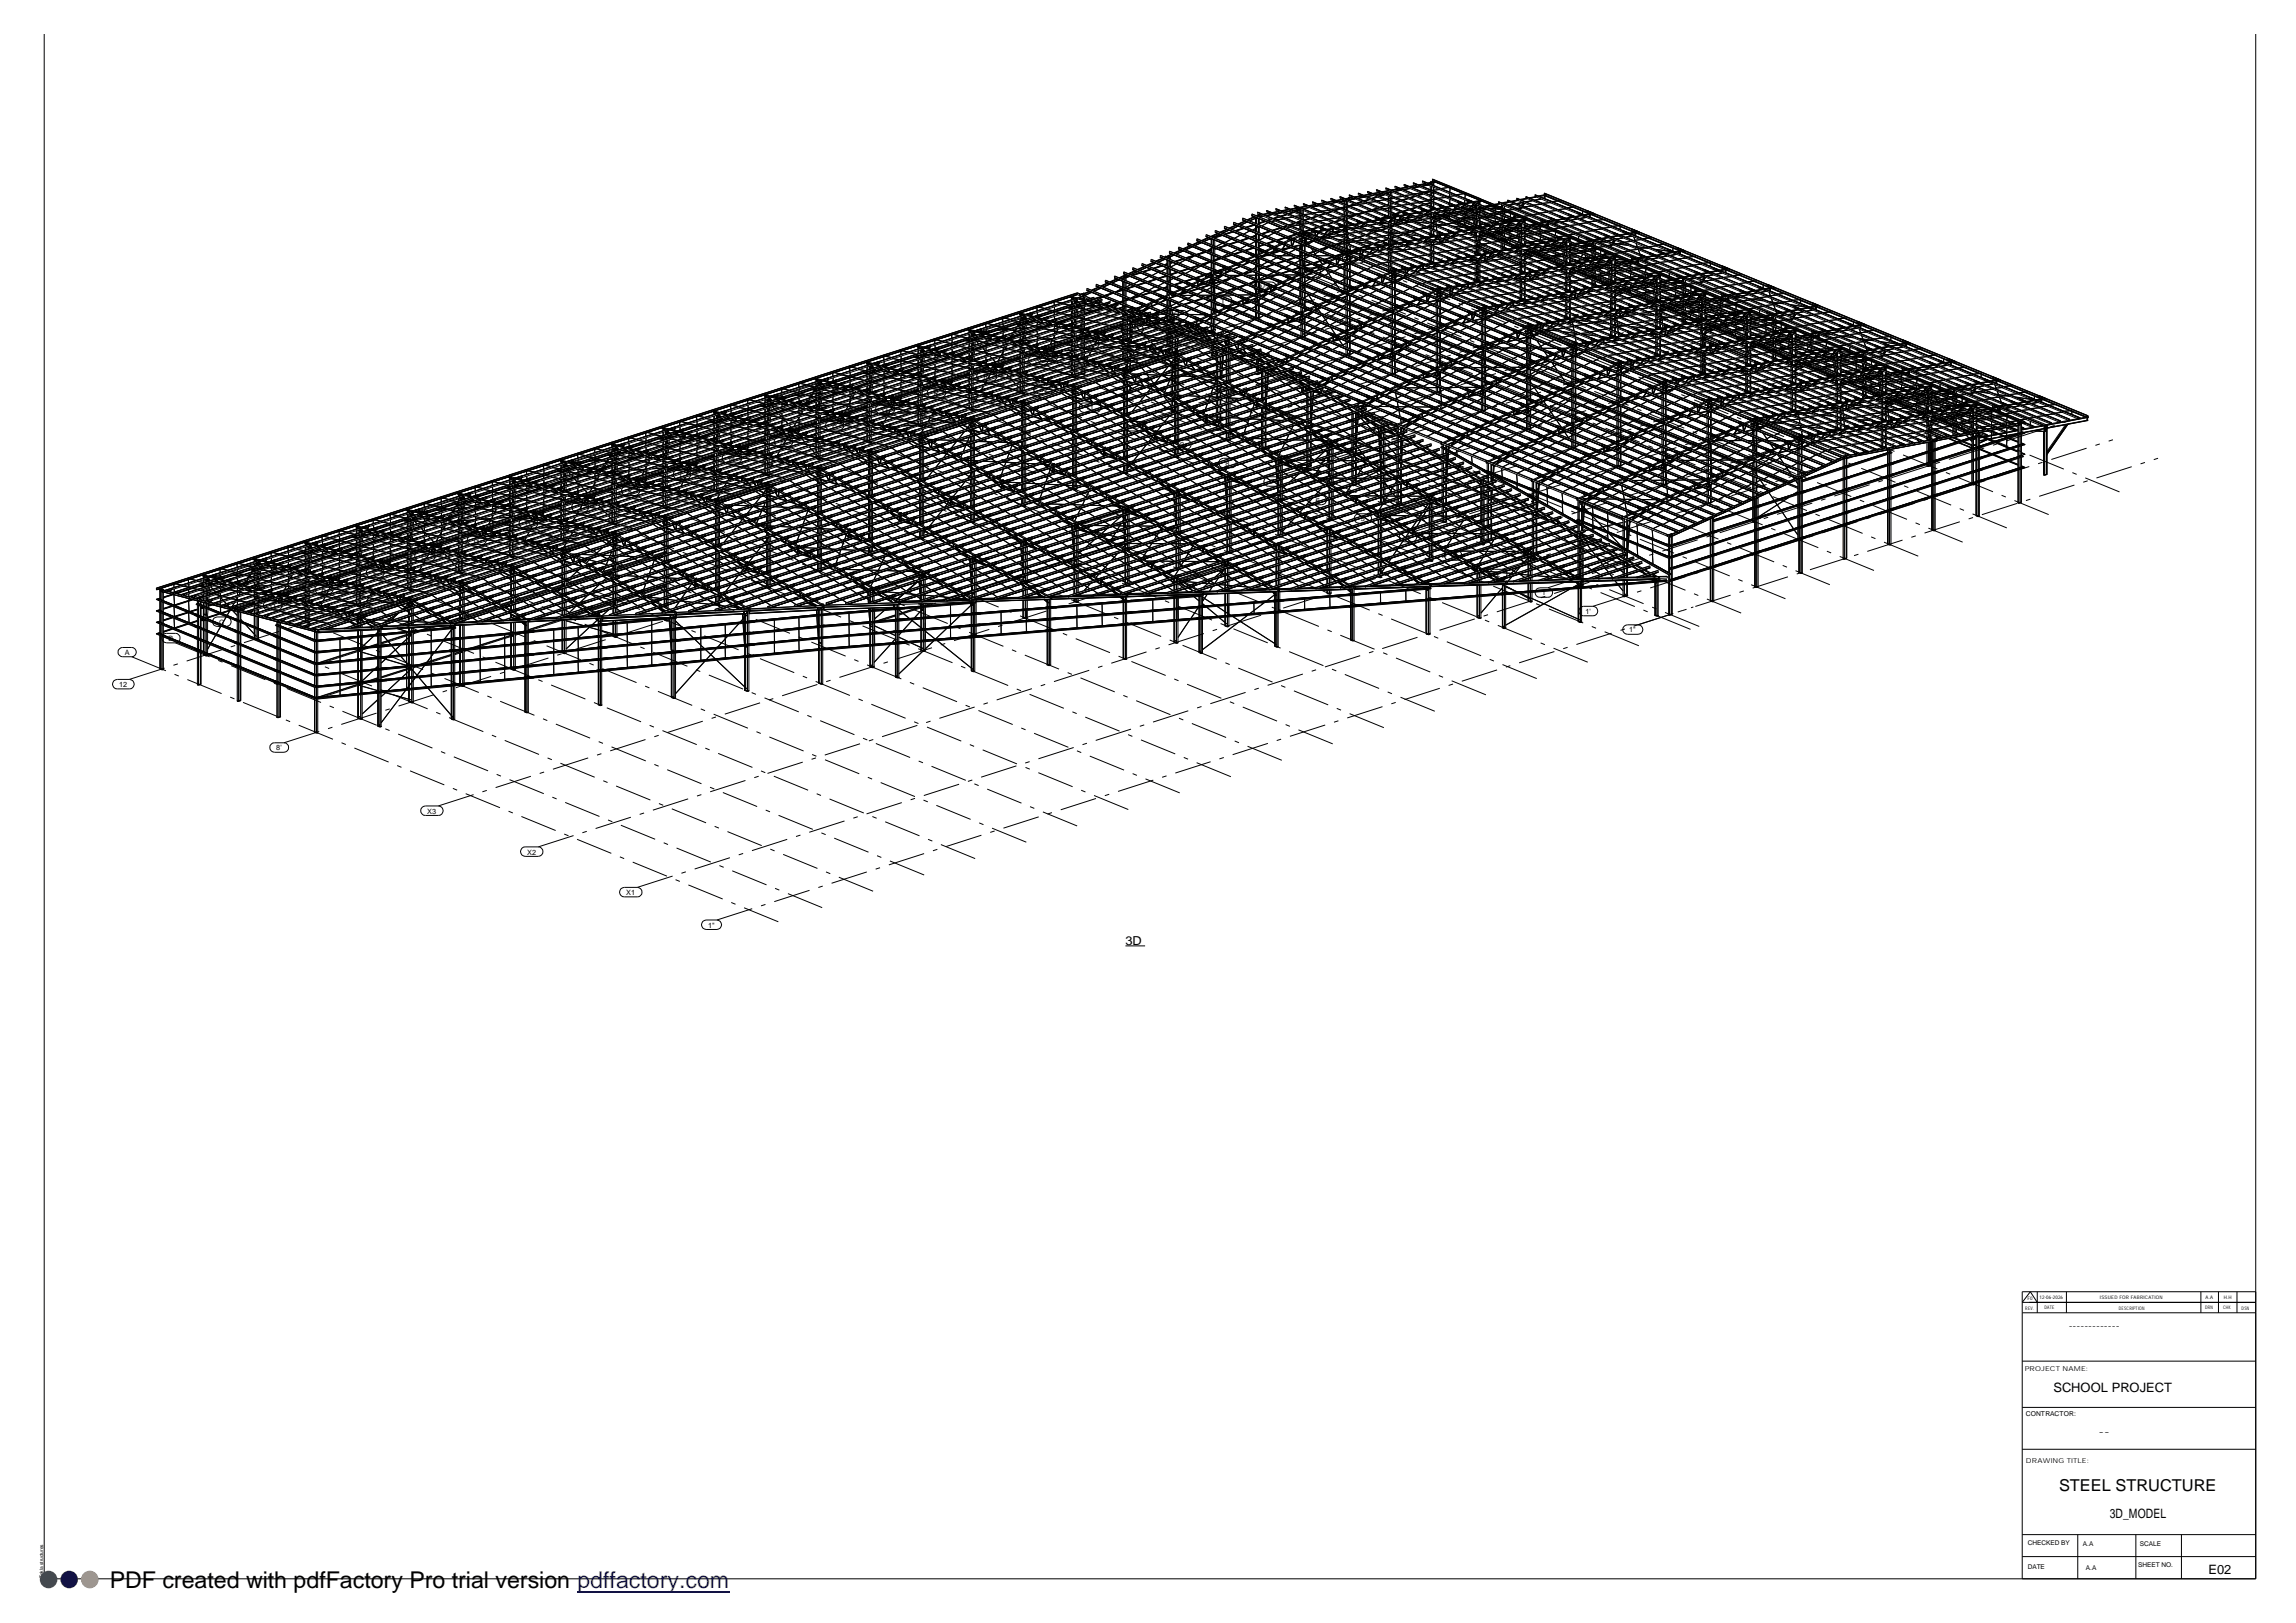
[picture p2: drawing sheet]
<svg xmlns="http://www.w3.org/2000/svg" width="420mm" height="297mm" viewBox="0 0 420 297" stroke-linecap="round" stroke-linejoin="round" font-family="sans-serif">
<defs><g id="words">
<text font-size="4.2" x="20.1" y="290.7">PDF created with pdfFactory Pro trial version pdffactory.com</text>
<text font-size="3" x="376.6" y="272.9">STEEL STRUCTURE</text>
<g font-size="2.4">
<text x="375.6" y="254.8">SCHOOL PROJECT</text>
<text x="385.9" y="277.9">3D_MODEL</text>
<text x="404" y="288">E02</text>
</g>
<text font-size="2.3" x="205.9" y="172.8">3D</text>
<g font-size="1.7">
<text x="378.4" y="243.3">-------------</text>
<text x="383.8" y="262.7">--</text>
</g>
<g font-size="1.3">
<text x="267.8" y="41.2">W</text>
<text x="246.8" y="47.8">V1</text>
<text x="255.2" y="45.3">V</text>
<text x="230.5" y="53">V3</text>
<text x="238.7" y="50.4">V2</text>
<text x="214.4" y="58.2">T1</text>
<text x="223.3" y="55.6">T</text>
<text x="191.3" y="65.8">S</text>
<text x="198.2" y="63.4">T3</text>
<text x="206.3" y="60.8">T2</text>
<text x="179.9" y="69.4">R'</text>
<text x="189.4" y="66.4">S'</text>
<text x="190.3" y="71.7">12</text>
<text x="161.4" y="75.4">Q</text>
<text x="170.8" y="72.4">R</text>
<text x="198.6" y="75.1">11</text>
<text x="142.8" y="81.4">N</text>
<text x="152.2" y="78.4">P</text>
<text x="206.9" y="78.5">10</text>
<text x="215.9" y="81.9">9</text>
<text x="124.4" y="87.3">L</text>
<text x="133.3" y="84.3">M</text>
<text x="224.2" y="85.3">8</text>
<text x="232.4" y="88.6">7</text>
<text x="105.8" y="93.3">J</text>
<text x="114.9" y="90.3">K</text>
<text x="240.7" y="92">6</text>
<text x="248.9" y="95.4">5</text>
<text x="86.7" y="99.3">G</text>
<text x="96.1" y="96.3">H</text>
<text x="257.2" y="98.8">4</text>
<text x="68.2" y="105.3">F</text>
<text x="77" y="102.3">G'</text>
<text x="265.4" y="102.2">3</text>
<text x="273.7" y="105.5">2</text>
<text x="49.4" y="111.3">D</text>
<text x="58.8" y="108.3">E</text>
<text x="282" y="109">1</text>
<text x="290" y="112.4">1'</text>
<text x="22.8" y="119.8">A</text>
<text x="30.8" y="117.3">B</text>
<text x="40.1" y="114.3">C</text>
<text x="298" y="115.7">1&quot;</text>
<text x="21.8" y="125.7">12</text>
<text x="50.5" y="137.3">8'</text>
<text x="78.1" y="148.9">X3</text>
<text x="96.4" y="156.4">X2</text>
<text x="114.6" y="163.8">X1</text>
<text x="129.5" y="169.8">1&quot;</text>
</g>
<g font-size="1.2">
<text x="370.4" y="250.9">PROJECT NAME:</text>
<text x="370.6" y="259.1">CONTRACTOR:</text>
<text x="370.6" y="267.7">DRAWING TITLE:</text>
<text x="370.9" y="282.7">CHECKED BY</text>
<text x="370.9" y="287.1">DATE</text>
<text x="381" y="282.9">A.A</text>
<text x="381.6" y="287.3">A.A</text>
<text x="391.1" y="286.7">SHEET NO.</text>
<text x="391.4" y="282.9">SCALE</text>
</g>
<g font-size=".9">
<text x="370.5" y="239.7">REV.</text>
<text x="370.9" y="237.9">F0</text>
<text x="373.1" y="237.7">12-06-2026</text>
<text x="374" y="239.6">DATE</text>
<text x="384.1" y="237.7">ISSUED FOR FABRICATION</text>
<text x="387.6" y="239.6">DESCRIPTION</text>
<text x="403.4" y="239.6">DRN</text>
<text x="403.4" y="237.7">A.A</text>
<text x="406.7" y="239.6">CHK</text>
<text x="406.8" y="237.7">H.H</text>
<text x="410" y="239.6">DSN</text>
<text x="7.9" y="288.8" transform="rotate(-90 7.9 288.8)">Tekla structures</text>
</g>
</g></defs>
<g fill="none" stroke="#000" stroke-width=".18">
<path d="M412.6 6.3v282.6h-404.5v-282.6M227.3 39.9l26 10.7M227.3 39.9l9.6 3.9-.1 .4M227.3 39.9v.3M228.9 39.5l3 1.2M228.9 39.5l9.5 3.9M228.9 39.5h.1M229 39.2l9.5 3.9M229 39.5l9.5 3.8M229 39.2h.1M229 39.2v.3M229.4 39.7l-1.3 .5"/>
<path d="M229.5 39.7l-1.2 .6M229.7 39.4l.2 .1zM229.7 40v.9M229.7 40h.1M229.7 39.8v.2M229.8 39.8v.2h-.1M229.9 39.9l-1.3 .5M229.9 39.9v1M230 38.8l50.8 20.8M230 38.8l34.3 14.1M230 38.8h.1M230 38.9v.2l.4 .2 .1-.3"/>
<path d="M230.1 39.3h.2v.4l.8-.2M230.1 39.3l-.3 .2M230.2 39.3h.1M230.2 39.3h.2M230.2 39.3l-.4 .2M230.2 39.3v.1M230.2 39.5v.1M230.2 39.4l-.3 .1M230.2 39.4l.1 .1h-.3M230.3 39.3h.1M230.3 39.3v.4M230.5 39.3l.1 .1"/>
<path d="M230.5 39.2l-.1 .2zM230.5 39.4h-.2h.3M230.6 39.4l2.6 1M230.6 39.1v.3M231.1 39.6l-.7 .1M231.6 38.5l75.7 31h-.1M231.6 38.5h.1M231.6 38.5l9.6 3.9M231.7 38.6v.2l.4 .2v-.3M232.1 39l-1.1 .2M232.2 39.3l-.6 .2M232.2 39.3h.1"/>
<path d="M232.2 39.2v.1M232.2 39.2h.1M232.2 39.4l-.6 .1M232.2 38.9l-.2 .1h.3l-1.2 .3M232.2 38.9v.1M232.2 39.2v.2M232.2 39.3v.1M232.2 38.9l-.1 .1M232.2 39v.1M232.2 39.4l.6-.2 2 .9M232.2 39l-1.1 .2M232.2 39l.4 .2"/>
<path d="M232.3 38.8l-.1 .3M232.5 39.3h-.3M232.8 39.2h-.6M232.8 39.2h.1M232.8 39.2l-.6 .1M232.9 39.2h.1M232.9 39.2l-.7 .1M232.9 39.2h-.7M233.3 38.2l42.6 17.4M233.3 38.2l.1 .3 .4 .2v-.3M233.3 38.2l17.9 7.3M233.3 38.2h.1"/>
<path d="M233.8 38.7l-1.1 .2M233.8 39.7l-.9 .3M233.8 38.5l-.1 .2zM233.8 38.9l.1 .1M233.8 39l-.5 .1M233.8 39l.1 .1M233.8 38.7h.1M233.9 38.7l-1.1 .2 1.2-.2M233.9 39.7l-.9 .3M233.9 39l-.6 .2M233.9 39.1l-.6 .1M233.9 38.5v.2"/>
<path d="M233.9 39v.1M233.9 38.9l-.1 .1M233.9 39h.2M233.9 38.7l.4 .2M234 39.8l-.9 .2M234.4 38.9l-.5 .1M234.4 38.9l2.1 .9M234.5 38.7l1.1-.3 2.6 1.1M234.5 38.9l-.6 .1M234.5 38.9h-.7M234.5 38.9h.1M234.5 38.8v.1"/>
<path d="M234.5 38.8l-.6 .2M234.5 38.8l-.7 .1M234.9 39.9h.1M235 37.9l34.3 14M235 37.9l.1 .3 .4 .2v-.3M235 37.9h.1M235.1 37.9l9.5 3.9h-.1M235.1 39.9l1.5-.1-1.4 .1M235.2 39.2l-1 .3M235.2 39.3l-.9 .3 1-.3M235.4 39.3l-1 .3M235.4 38.4l-1 .2"/>
<path d="M235.5 38.2v.2h-.1zM235.5 38.4h.1M235.6 38.4l-1.1 .2M235.6 38.1v.3zM235.7 39.1l.9-.3-.9 .3M236.1 38.6l-1.2 .2M236.1 38.6l-1.1 .2M236.2 38.6l-1.2 .3M236.5 39.8l2.8 1.1M236.6 38.8l-1 .3M236.6 39.6h.1M236.7 37.5l9.6 3.9z"/>
<path d="M236.7 37.5l50.8 20.9M236.8 38.9l-1 .3M236.8 37.6l-.1 .2 .4 .2M237 38.7l.8-.3-.7 .3M237.1 38.1l-1.1 .2M237.2 37.8v.2M237.2 38.4l-.6 .1M237.2 38.1h.1M237.2 38.1h-.1M237.2 38.4h.1M237.2 37.9l-.1 .2M237.2 37.9v.2"/>
<path d="M237.3 38.4l-.6 .1M237.3 37.8v.3M237.3 38.1l.4 .1M237.3 38.3l-.1 .1M237.3 38.1l-1.2 .2M237.4 38.4h-.1M237.8 38.6l-.6 .1M237.8 38.3v.7M237.8 39.3v.7M237.8 38.3l2 .8M237.8 38.2l.1 .1M237.8 38.3l-.5 .1"/>
<path d="M237.9 38.2l-.7 .1 .6-.1M237.9 38.2h-.1M237.9 38.3h-.7M237.9 38.2v.1M237.9 38.4v.6M237.9 39.3v.7M238.1 38.1l.1-.2v.2M238.1 37.9v.2M238.2 38.4v.8M238.2 39.5v.6M238.2 39.5l2.7 1.1M238.3 39.3h.1"/>
<path d="M238.3 39.5l-1.4 .1M238.3 39.4l-1.5 .2M238.4 37.3l9.5 3.8M238.4 37.3l17.8 7.2-9.7-3.9M238.4 37.3h.1M238.4 37.3v.2l.4 .2v-.2M238.4 38.5v.7M238.4 39.5v.8M238.5 39.2l1.5-.1-1.5 .2M238.8 37.8l-1.1 .1M238.8 37.8l.1-.2v.2M238.8 37.8h.1"/>
<path d="M238.9 37.8l-1.1 .2M239 37.5v.3h-.1M239 37.8l2.5 1M239 37.8l-1.2 .2M239.4 40l-.9 .3M239.5 38l-1.2 .2M239.9 39.2l2.7 1.1M240 38.9v.1M240.1 37v.2l.4 .2v-.2M240.5 37.4l-1.1 .2M240.5 37.8h-.6M240.5 37.4l.1 .1"/>
<path d="M240.5 37.8h.1M240.6 37.3l-.2 .2zM240.6 37.8l-.6 .1M240.6 37.5l-1.1 .2M240.6 37.5l.4 .1M240.6 37.7l-.1 .1M240.7 37.2l-.1 .3M240.8 39.5l-.9 .3M240.8 37.7l-.2 .1M240.9 39.5l-1 .4 1-.3M241 39.6l-.9 .3M241.1 37.6l2.1 .9"/>
<path d="M241.2 37.7l-.6 .1M241.2 37.6l-.6 .1M241.2 37.6h.1M241.2 37.5l-.6 .2M241.2 37.5l.1 .1M241.2 37.5v.1M241.3 37.6l-.7 .1M241.6 38.8l2.7 1.2M241.6 38.7h.1M241.7 38.8l-1.5 .1 1.5-.1M241.7 36.6l34.4 14M241.7 36.6h.1"/>
<path d="M241.7 36.6l9.6 3.9M241.8 36.7v.2l.3 .2 .1-.3M241.8 38.6l1.5-.1-1.4 .2M242.1 37.1l-1.1 .2M242.2 39.1l-1 .3M242.2 37v.1h-.1zM242.3 37.1l-1.1 .2M242.3 39.1l-1 .3M242.3 36.9v.3l-.1-.1M242.3 37.1l2.6 1.1M242.4 37.1l-1.2 .3M242.4 39.2l-1 .3"/>
<path d="M242.8 37.3l-1.2 .2M242.9 37.3l-1.2 .3M243.2 38.5l2.8 1.1M243.4 38.3v.1M243.5 36.4l-.1 .2 .4 .1v-.2M243.5 38.7l-.9 .2M243.6 38.7l-.9 .3M243.8 38.7l-1 .3M243.8 36.8l-1.1 .2M243.9 37h.1zM243.9 37l.1 .2M243.9 37.1l-.6 .1"/>
<path d="M243.9 36.8h-.1M243.9 36.8v-.2l-.1 .2M243.9 37.1l-.5 .2 .6-.1M243.9 36.8h.1M243.9 36.7l-.1 .1M244 36.8l-1.2 .2M244 36.8l.3 .2M244 36.6v.2M244.1 38.5l.9-.3-.9 .4M244.2 37.1l-.2 .1M244.3 40l2.8 1.1M244.4 39.8h.1"/>
<path d="M244.4 40l-1.4 .1M244.5 39.9l-1.6 .2M244.5 37l2 .8M244.5 37l-.5 .1M244.5 37h-.6M244.5 37h.1M244.6 36.9v.1M244.6 37h-.7M244.6 36.9l-.7 .1M244.6 36.9l-.1 .1M244.6 39.8l1.5-.2-1.5 .2M244.9 38.2l5.6 2.3"/>
<path d="M244.9 38.2l-.9 .3M245 38h.1M245 38.2l-1.5 .1M245 38.1l-1.5 .2M245.1 36l9.5 3.9M245.1 36l26 10.7M245.1 36v.3l.4 .1v-.2M245.2 38.3l-1 .3M245.2 38l1.5-.2-1.5 .2M245.5 36.5l-1.1 .2M245.6 36.8l-.6 .1M245.6 36.3v.2h-.2z"/>
<path d="M245.6 36.5h.1M245.6 36.5l-1.1 .2M245.7 36.2v.3M245.7 36.7h-.1l.1 .1M245.7 36.8l-.6 .2M245.7 38l-.3 .1M245.7 36.5l.3 .2M245.7 36.5l-1.1 .2M245.7 36.3v.2M245.8 36.7l-.1 .1M245.8 38.1h.1M245.9 37.9h-.2"/>
<path d="M245.9 36.8v.5M245.9 37.6v.7M245.9 38.6v.7M245.9 39.6v.7M245.9 38.1h-.3M245.9 38l-.5 .1M246 36.7v.6M246 37.6v.7M246 38.7v.6M246.1 36.7l.3 .1M246.1 39.5h.1M246.1 36.7l.2 .1"/>
<path d="M246.2 36.7l2 .8M246.2 36.7l-.5 .1M246.3 36.4h.1M246.3 36.6l-.7 .1M246.3 36.8v.6M246.3 37.8v.6M246.3 38.7v.8M246.3 39.8v.6M246.3 38.8v.7M246.3 39.8v.7M246.3 36.8h.1M246.5 36.8v.7"/>
<path d="M246.5 37.9v.6M246.5 38.9v.6M246.5 39.8v.8M246.5 37.9l2.8 1.1M246.6 39.9l-.1 .1M246.6 36.2l-.5 .2M246.7 36.2h.1M246.7 36.6h.1M246.7 37.7h.1M246.8 36.2l-.1 .1M246.8 36.3l-.1 .3M246.8 35.7v.2l.4 .2v-.2"/>
<path d="M246.8 36.2v.5v-.5M246.8 36.2h.1M246.8 36.2l-.6 .2 .6-.1M247.1 37.7h-.2M247.1 36.2h-.3M247.2 36.4h.1M247.2 36.4l.1 .1M247.3 36.2h-.2M247.3 36.2v-.2l-.2 .2M247.3 36.5l-.5 .1 .5-.1M247.3 36l-.2 .2M247.3 36.2h.1"/>
<path d="M247.3 36.4v.1M247.3 36.5l-.5 .1M247.3 36.2l-.5 .1 .6-.1M247.3 36.2l.1-.3v.3M247.4 36.2l.3 .1M247.5 36.4l-.2 .1M247.6 37.3l-.9 .3M247.7 39.2h.1M247.7 37.3l-.9 .4 1-.3M247.8 39.4l-1 .3M247.8 36.4l2.1 .8M247.8 39.3l-1.5 .2"/>
<path d="M247.9 39.4l-1 .3 1-.3M247.9 36.4l-.5 .1 .5-.1M247.9 37.4l-.8 .2M247.9 36.3h.1M247.9 36.3l-.7 .1M247.9 36.3l-.6 .1M247.9 39.1l1.6-.1-1.5 .2M248 39.5l-.9 .3M248.2 37.5l5.1 2.1-.1-.1M248.3 37.4h.1M248.4 37.5l-1.5 .2M248.4 37.5l-1.6 .2"/>
<path d="M248.4 35.3l100.5 41.2-9.7-4M248.4 35.3h.1M248.4 35.3l9.6 3.9M248.5 35.4v.2l.3 .2M248.5 37.4l1.6-.2-1.5 .2M248.8 39.1l-.6 .1M248.8 35.9l.2-.2zM248.8 35.9l-1.1 .1M248.9 35.6v.2M248.9 36.2l-.6 .1M248.9 36.2h.1M249 36.2l-.6 .1"/>
<path d="M249 36.1v.1M249 36.2h.1M249 36.1l-.1-.1v.2M249 35.9l-1.1 .2M249 36.9l-.9 .3M249 35.6v.3h-.1M249.1 39l-.8 .3M249.1 36.9l-.9 .3M249.2 39h-.1M249.2 36.1l-.2 .1M249.2 38.9l-.4 .1M249.3 37l-1 .3"/>
<path d="M249.3 39l2.3 1v-.3M249.4 36l-.4-.1-1.1 .2M249.4 39l-1 .3M249.5 36.1l2 .8M249.5 38.8v.1M249.6 36.1l-.6 .1M249.6 36v.1M249.6 36l-.7 .1h.1M249.6 36l-.6 .1M249.8 38.8l-.1 .1M249.9 40l9.6 3.9M249.9 37.3l2.7 1.1"/>
<path d="M250 37v.1M250 37l.1 .1M250 37h.1M250.1 38.8l-.3 .1M250.1 35.1v.2l.4 .2 .1-.2M250.4 36.4l-.9 .3M250.5 35.5l-1.1 .2M250.5 36.5l-.9 .3 .9-.3M250.5 38.5l-.9 .3M250.6 35.5l-.1 .1M250.6 36.5l-.9 .3M250.6 35.5v-.2l-.1 .3"/>
<path d="M250.6 38.5l-.8 .3M250.6 35.5l.1 .1M250.6 35.4l-.1 .2M250.7 38.5l-.8 .3M250.7 35.6l-1.1 .2 1.1-.2M250.7 35.3v.3M250.7 35.6l2.5 1M250.7 38.6l-.5 .1M250.9 36.3l1-.3-.9 .4M251 38.4l1-.3-.9 .3M251.1 38.5h.1M251.2 35.7l-1.2 .2"/>
<path d="M251.2 38.7l-1.5 .1M251.2 38.7l-1.6 .1M251.2 35.8l-1.1 .2 1.1-.2M251.3 38.5l1.5-.1-1.5 .1M251.5 39.6l34.5 14.1-9.6-3.9M251.5 39.6v.1M251.5 39.6h.1M251.6 36.9l2.7 1.2M251.7 36.7h.1M251.7 40l.5 .2M251.7 36.9l-1.5 .1M251.8 34.7l9.5 3.9"/>
<path d="M251.8 34.7l9.5 4M251.8 34.7l26.1 10.7M251.8 36l-1 .3M251.8 34.8v.2l.4 .2v-.3M251.9 36.7l1.5-.1-1.5 .1M251.9 38.1l-.9 .3M252 36.1l-1 .3M252.1 35.2l.2-.1v.1M252.1 35.2h.2M252.1 38.1l-.9 .3M252.2 39.9v.3M252.2 35.2l-1.1 .2"/>
<path d="M252.3 35.5l-.6 .1M252.3 35.2v.1M252.3 35.4l-.1 .1M252.3 35.2l-1.1 .2M252.3 35.2h.1M252.3 35.6l-.5 .1M252.3 35.2l.4 .2M252.3 35.4v.2M252.4 35.3l-1.2 .2M252.4 35l-.1 .3M252.6 35.5l-.3 .1M252.7 38.4l2.3 .9-.1-.3"/>
<path d="M252.9 38.2h.1M252.9 35.4l2 .9M252.9 35.5l-1.1 .1M252.9 35.4l-.6 .2M252.9 35.3h.1M252.9 35.3l-.7 .2M252.9 35.3l.1 .1h-.7M252.9 35.3l-.6 .1M253.2 35.6l-1 .3M253.2 39.3l26.2 10.7M253.2 35.6l-.9 .3 1-.3M253.2 39.5l.2 .4"/>
<path d="M253.3 37.6l-1 .3M253.3 39.4l-.1 .1M253.3 36.6l2.7 1.1M253.3 39.7l-.8 .3M253.3 39.8l-.7 .2 .8-.2M253.3 36.4h.1M253.4 35.6l-1 .3M253.4 39.7h.1M253.4 39.8l-.7 .2 1.1-.2M253.4 37.6l-1 .4 1-.3M253.4 39.7l.4 .1M253.4 36.4h.1"/>
<path d="M253.5 37.7l-.9 .3M253.5 39.7l-.1 .1M253.5 34.5v.2l.4 .1v-.2M253.6 39.8h-.2M253.6 35.4l.4-.1-.3 .2M253.8 37.5h.2h-.2M253.8 39.9h.2M253.9 34.9l-1.1 .2M253.9 37.5h.1M253.9 35.5h.1M254 34.9h-.2M254 35.4l-.3 .1"/>
<path d="M254 37.4l-.3 .1M254 34.9v-.2l-.2 .2M254 35.3v.3M254 35.9v.7M254 36.9v.7M254 37.9v.7M254 38.9v.7M254 39.5h-.2M254 39.5l-.2 .3M254 35.4l-.2 .1M254 39.8l-.1 .1M254 39.8l-.2 .1"/>
<path d="M254 34.9h.1M254 34.8l-.2 .1M254 34.9l-1.1 .2 1.2-.2M254 39.9l.5 .2M254 39.7v.2M254 34.9l2.6 1M254 34.7v.2M254.1 35.2v.4M254.1 35.9v.7M254.1 37v.6M254.1 37.9v.8M254.1 38.9v.7"/>
<path d="M254.1 40l-1.2 .2h.1l-9.6-3.9 59.1 24.2-9.7-3.9M254.2 35.2h.4M254.2 35.2l.2 .1M254.3 35.1l-.9 .2M254.3 35v.1M254.3 35.1h.1M254.4 38.7v-.6l2.3 .9-.1-.1M254.4 39.1v.7l.5-.2 .1-.1M254.4 35.3v.4M254.4 36.1v.6M254.4 37v.8M254.5 37.9h.1"/>
<path d="M254.5 35.2h.1M254.5 35.1h-.2M254.5 38.1l-1.5 .1M254.5 38l-1.5 .2M254.6 35.3v.6M254.6 36.2v.6M254.6 37.2v.6M254.6 38.1v.8M254.6 39.2v.5M254.6 39.5l.4-.2 .5 .2M254.6 35.1l-1.2 .2M254.6 39.9v.3v-.1l1.9 .8"/>
<path d="M254.6 37.8l1.6-.1-1.5 .2M254.6 35.2l-.2 .1M254.7 37.2h-.1M254.8 37.2l-.2 .1M254.8 39.2l-.2 .1M254.9 39.3l-.3 .1M254.9 37.3h-.3M254.9 36.3l2.8 1.1M254.9 39h.1M255 39.4v.1M255 39.4h.1M255 39.4l.3 .1"/>
<path d="M255 39.5h.2M255 39.4v-.2l.1 .3M255 36.1h.1M255.1 39.8v.2M255.1 39.7l.1 .1M255.1 36.3l-1.5 .1M255.1 36.2l-1.6 .2M255.1 39.5v.2h-.2zM255.1 34.1l100.5 41.1-9.7-4M255.1 34.1l9.6 3.9M255.1 39.5h.1M255.1 34.1h.1"/>
<path d="M255.2 34.1l-.1 .3 .5 .1v-.2M255.2 39.8l-.6 .1M255.2 39.8h-.6M255.2 39.5h.1M255.2 39.5l-.1 .6M255.2 39.5v.6M255.2 36.1l1.6-.2-1.5 .2M255.3 39.5l-.1 .6M255.5 39.3v.2M255.5 39.5l-.2 .2M255.6 39.4l-.1 .2zM255.6 34.8h.1z"/>
<path d="M255.6 34.8l.1 .1M255.6 39.6h.1M255.7 39.6v-.2v.2M255.7 34.9l-.6 .1 .6-.1M255.7 34.9l-.7 .1M255.7 34.4l-.2 .2 .6 .2M255.7 34.4l-.2 .2-1 .2M255.7 39.6h.1M255.7 34.4v.2M255.7 34.8v.1M255.7 34.9h.1M255.7 34.6l-1.1 .2"/>
<path d="M255.7 39.6l.5 .2M255.7 39.6l-.5 .1M255.7 34.3v.3M255.8 39.6l-.6 .2M255.9 34.8l-.2 .1M256 36.7l-.9 .3M256 37.8l2.9 1.1M256.1 36.8l-.9 .3M256.2 38.8l-1 .3M256.2 37.5v.1M256.2 34.8l2 .8M256.2 36.8l-.9 .3"/>
<path d="M256.2 38.8l-.9 .3M256.2 39.7l-.4 .6v-.1M256.2 39.7l-.3 .5 .9-.2M256.2 34.8l-.5 .1M256.2 39.7l-.3 .5M256.3 34.8l-.6 .1M256.3 39.5l-.1 .1M256.3 34.7l-.6 .2M256.3 39.6l-.1 .2 2 .8M256.3 34.7l-.6 .1M256.4 38.9l-1 .3M256.5 38.7l26.2 10.7"/>
<path d="M256.5 36.6l1-.3-.9 .3M256.6 38.9l.3 .4M256.6 38.9l.2 .4M256.6 36l2.8 1.1M256.6 38.7v.2M256.7 35.8h.1M256.8 34.7l1.1-.2-1.1 .2M256.8 33.8v.2l.4 .2 .1-.2M257.2 39.2l-1.2 .2M257.2 34.2l-1.1 .3M257.2 39.8h.1M257.2 39v.2l-.4-.2"/>
<path d="M257.2 39.8l.1 .2M257.3 39.8v.2M257.3 39.3v-.2l-.2 .2h.2M257.3 39.8h-.1M257.3 34.2l-.1 .1M257.3 34.2l.1 .1M257.3 34.1v.1M257.3 34.3l-1.1 .2M257.3 39.3l.5 .2M257.3 34.1l-.1 .2M257.4 34v.3M257.4 34.3l2.5 1"/>
<path d="M257.4 39l-.1 .3M257.4 36.3l-.9 .3M257.4 34.3l-1.1 .2M257.4 39.3l-1.1 .2 1.2-.2M257.5 38.4l-.9 .3M257.6 38.4l-.9 .3 .9-.3M257.6 39.7v.1M257.6 39.8l-.4 .1M257.6 39.8l.1 .1M257.6 36.4l-.9 .3M257.6 39.4v.2M257.7 38.4l-.9 .3"/>
<path d="M257.7 39.9l-.2 .1M257.7 39.9l.8-.1-1.2 .2M257.7 37.4l2.3 1v-.1M257.7 39.6v.3zM257.7 39.5h.1M257.7 39.9l-.4 .1M257.8 37.3h.1M257.9 34.5l-1.2 .2M257.9 37.4l-1.5 .1M257.9 37.4l-1.6 .1M257.9 39.4h.1M257.9 39.4l-.7 .4"/>
<path d="M257.9 39.4l.1 .1M257.9 39.4l-.6 .4M258 39.3v.2h-.1l2 .8M258 39.2l-.1 .1M258 39.5l-.7 .4M258 37.2l1.5-.1-1.4 .2M258.2 38.4h.1M258.2 38.4l34.5 14.1M258.3 38.4v.3l.6 .2M258.3 35.6l2.7 1.2M258.4 35.5h.1M258.4 39.7l-.7 .1"/>
<path d="M258.4 35.6l-1.5 .2M258.5 33.4l34.3 14.1M258.5 33.4l9.6 3.9-.1 .1M258.5 33.4v.1M258.5 33.5v.2l.4 .2v-.2M258.6 35.5l1.5-.2-1.5 .2M258.8 35.9l-.9 .3M258.9 34h.1M258.9 35.9l-1 .3M258.9 38.9l-1.2 .2M258.9 34l-1.1 .1M258.9 37.9l-.9 .3"/>
<path d="M258.9 38.7v.2M259 38.8l-.2 .2zM259 35.9l-.9 .3M259 34h-.1M259 33.8v.2M259 37.9l-.9 .4M259 34.2l-.6 .2 .6-.1M259 33.8l-.1 .2M259 34.2v.1M259 34h.1M259 34.3h.1M259 34.2h.1"/>
<path d="M259 38.7v.3v-.1M259 40l-.9 .3M259 34.3l-.6 .1M259 34l-1.1 .2M259.1 33.7v.3M259.1 34.2v.1M259.1 34l.3 .1M259.1 34.3l.4-.1 2.1 .8M259.1 34l-1.2 .2M259.1 34.2l-.1 .1M259.1 39l-1.2 .2M259.1 33.7l-.1 .3"/>
<path d="M259.1 38l-.9 .3M259.1 39l-1.1 .2M259.2 34.2h-.1M259.3 35.8l1-.4-1 .4M259.4 37.1l2.8 1.2M259.5 36.9v.1M259.6 38.9h.1l-9.6-3.8 59.1 24.1-17.9-7.3M259.6 34.2l-.5 .1M259.7 34.1l-.7 .1M259.7 39l-.1 .2-.6-.3 2.5 1.1M259.7 36.9l1.5-.1-1.5 .1M260 38.1v.1"/>
<path d="M260 35.3l2.7 1.1M260.1 39.4l-1.2 .2M260.1 38.4l.5 .2M260.1 35.1v.1M260.1 39.4l-1.1 .2M260.2 35.4l-1 .3M260.2 39.5l-1.2 .2M260.2 38.7l-.3-.5 .3 .5M260.2 33.2v.2l.4 .2v-.2M260.3 37.5l-1 .3M260.3 37.5l-.9 .3 1-.3M260.4 39.5l-.9 .3"/>
<path d="M260.4 35.5l-1 .3M260.5 37.5l-1 .3M260.5 39.6l-1 .3 1-.3M260.6 38.4v.2M260.6 33.6l-1.1 .2M260.6 39.3h.1M260.6 38.6l-1.2 .2M260.6 39.6l-.9 .3M260.6 33.6l-.1 .1M260.6 33.6l.1 .1M260.6 38.7v-.2l-.1 .2h.2M260.6 39.2v.1"/>
<path d="M260.6 34h.1M260.6 34h-.5M260.7 33.5l-.2 .2M260.7 33.9v.1M260.7 39.2l-.1 .1M260.7 33.5l-.1 .1M260.7 38.7l.5 .1M260.7 33.9l-.1 .1M260.7 33.7l.4 .1M260.7 34l.6-.1-1.2 .2M260.7 34l-.6 .1M260.7 38.4v.3"/>
<path d="M260.8 37.4l.8-.3-.8 .3M260.8 33.4l-.1 .3M260.8 33.7l-1.2 .2M260.8 38.7l-1.2 .2M260.9 39.4l.7-.2-.7 .2M261.1 36.8l2.3 .9-.1-.2M261.2 36.6h.1M261.2 33.9l2.1 .8M261.2 38.8l-.6 .4M261.2 38.8h.1M261.3 38.6v.3h-.1l2 .8M261.3 35.1l-.7 .2"/>
<path d="M261.3 38.6l1.2-.2-1.2 .2M261.3 33.8l-.7 .1h.3M261.3 33.8h.1M261.3 38.8l-.7 .4M261.3 38.8h.1M261.3 33.8l-.6 .1M261.4 36.6l1.5-.2-1.5 .2M261.4 39.2l-.6 .2M261.5 35h-.1M261.6 35l-.9 .3 .9-.3M261.6 37.7v.1M261.6 37.2l-.7 .2"/>
<path d="M261.6 37.7h.1M261.6 39.3h.1M261.6 37.7l26.2 10.7M261.6 35.1h.1M261.6 38l.6 .3M261.6 34v.7M261.6 35v.7M261.6 36v.7M261.6 37v1.4M261.6 39.2v.5M261.6 39.3l-.6 .2M261.6 37l-.9 .3"/>
<path d="M261.6 35.1l-.8 .2M261.7 33.4h.1M261.7 35l2.7 1.2M261.7 39.8h.1M261.7 33.3v.1M261.7 33.5v.2M261.7 33.3l-.1 .1h.1l-.4 .1M261.7 39.1l-1 .1M261.7 40l-1.5 .1M261.7 34.8h.1M261.7 33.4l-.1-.1 .2 .1v.4M261.7 33.4v.3"/>
<path d="M261.7 33.5l-.4 .1M261.8 34.1v.7M261.8 35.1v.7M261.8 36.1v.7M261.8 37.1v.7M261.8 38.1v.3M261.8 39.1v.7M261.8 35l-1.5 .1M261.8 33.4v.4l.5-.1-.1-.1M261.8 39.1v.7l1.6-.1-1.5 .1M261.8 33.4l-.2-.1v.1l-.4 .1M261.8 39.1l-1.2 .2"/>
<path d="M261.8 35.2l.1 .1M261.9 39.1l-1.2 .2M261.9 35.3h-.1h.7M261.9 34.8l1.5-.1-1.4 .1M261.9 35.3h.4M262 33.1h.1M262 33.1l.1 .1-.4 .1M262 32.9v.2M262 33.1v.1M262 33.1l.3 .1M262 33.1l3.2 1.3-.2-.1M262.2 33.2l-.5 .1"/>
<path d="M262.2 33.2h.1M262.2 33.2v.4M262.2 33.7v.2M262.2 34.2v.7M262.2 35.2v.1M262.2 35.3v.6M262.2 36.2v.7M262.2 37.3v.6M262.2 38.2v.1M262.2 39.2v.4M262.2 39.7v.2M262.2 39.6l-.4 .1"/>
<path d="M262.2 33.6l-.4 .1M262.2 39.6h.1M262.2 38.3l-1.1 .2M262.3 39.6l-.5 .2M262.3 33.3l-.5 .1M262.3 33.2v.8M262.3 34.2v.8M262.3 35.3v.7M262.3 36.3v.7M262.3 37.3v.7M262.3 39.3v.7M262.3 39.6h.1"/>
<path d="M262.3 33.4l-.5 .1M262.3 34.9l2.5 1M262.3 38l-.1 .3M262.3 38.1l-.1 .3zM262.3 39.6v.4M262.3 39h.2M262.3 35.3h-.4h.5M262.3 33.4h.1M262.4 39.3l-.1 .2M262.4 38.1v.3l-.1-.1M262.4 33.3h-.1M262.5 39.4l-.2 .1h.2"/>
<path d="M262.5 38.6v.4h-.1h.1M262.5 39.5h.1l-.3 .1M262.5 38.9h-.3M262.5 38.6l.1 .5 1 .4M262.5 39.4v.1M262.6 33.3l-.3 .1M262.6 39.6h-.3M262.6 39.5l.4 .2M262.7 38.9l1.2 .6M262.8 36.5l2.8 1.1M262.8 38.6h.2M262.8 38.5l.1 .1"/>
<path d="M262.8 36.3h.1M263 38.3l-9.6-3.9 50.8 20.8M263 38.4v.2l-.6-.3 2.5 1.1M263 38.3h.1M263.1 39.7l2.7 1.1M263.1 39.3h.1M263.3 37.6l.3 .4zM263.3 39.7l2.7 1.1M263.3 37.4l9.7 4zM263.3 34.7l2.8 1.1M263.3 39.4h.1M263.4 39.5h.1"/>
<path d="M263.4 38.7l-.9 .2M263.4 37.8l.5 .1M263.4 39.9l-.8 .1M263.5 34.5h.1M263.5 38.8l-1 .2M263.5 39.9l-.9 .2M263.6 39.5l2.7 1.1M263.7 40l-.7 .3M263.7 39.5l-1.1-.5 1.2 .5M263.8 39.5l5.7 2.3h-.4M263.9 37.7v.2M263.9 38.7h.1"/>
<path d="M263.9 37.9l-1.2 .3M263.9 39.5l1.2 .5M264 38.5l-.1 .2M264 37.8v.2M264 37.8l-.2 .2h.3M264 37.8l-.1 .2M264 38.7l2.7 .4M264 38l.1-.2v.2M264.1 39v.1M264.1 38l.4 .2M264.1 39.2h-.7M264.1 39.8h.1"/>
<path d="M264.2 39.2v-.1l-.2 .1h.2M264.2 38.7l2.2 .4 1.6 .6M264.2 38.1l-1.2 .2M264.2 39.8h.1M264.2 39.2l.5 .2M264.2 39.1v.1M264.3 39.2l-.6 .1M264.3 39.2l-.6 .2M264.4 36.2l2.3 .9v-.3M264.5 36h.1M264.5 36.2l-1.4 .1M264.5 36.1l-1.5 .2"/>
<path d="M264.6 38.1l-.7 .5M264.6 38.1l.1 .1M264.6 38.1h.1M264.6 37.9l1.2-.2-1.1 .3M264.7 38v.3l-.1-.1 2 .8M264.7 38.2l-.8 .4M264.7 38h-.1M264.7 39.4l.4 .2M264.7 35.9l1.5-.1-1.4 .2M264.8 36l.4 .1M264.9 39.4l2.7 1.1M265 34.3l-3-1.2 3 1.2"/>
<path d="M265 34.3l2.7 1.1M265 37.1h-.1l59.2 24.2M265 39.2h.1M265 37.1v.3l.6 .2M265 38.4l-1 .3M265 39.4l-1.4 .1M265 39.3l-1.5 .2M265.1 39.5l-.6 .2M265.1 36.1v-.2v.3M265.1 40l1.6 .6M265.1 39.6l-.6 .1M265.1 39.6l-.5 .2"/>
<path d="M265.1 39.5v.5M265.1 37.5v.2M265.2 39l-.2 .1M265.2 39.6l1.6 .7M265.2 39.1h-.2M265.2 38.9l-.4 .1M265.2 37.5v.2M265.2 38.9v.3v-.3M265.2 39.5l-.1 .5M265.2 35.5l-.1 .4M265.2 39.6h-.1M265.2 36.2h.1"/>
<path d="M265.2 38.5v.4M265.2 39.2l1.5-.2-1.4 .2M265.2 38.5l-1.2 .2M265.2 36.5v.7M265.2 34.2l-1.6 .3 1.6-.2M265.3 34.4l2.5 1M265.3 34.2v.2M265.3 34.2l-.1-.1 .1 .3M265.3 34.4l2.7 1.1M265.3 34.2l2.7 1.1M265.3 36.1l2.5 1.1M265.3 34.3h.1"/>
<path d="M265.3 34.2h.1M265.3 34.4l-.1 .7M265.3 34.4l-.1 .8M265.3 38.9h-.1M265.6 37.6l-1.2 .2M265.6 37.4v.2M265.6 37.7h-.1M265.6 37.7h.1M265.7 38.9l-.5 .1M265.7 37.5l-.2 .2M265.7 37.5l-.1 .2M265.7 38.8l-.3 .1"/>
<path d="M265.7 37.5v.2M265.7 38.7v.1M265.8 38.7l-.1 .1M265.8 38.9l-.6 .2M265.8 37.5l-.1 .2M265.8 38.7l-.1 .2zM265.8 38.9h.1M265.9 38.9l.2 .1M265.9 38.8v.1M266 38.9h-.1M266.1 37.8v.4M266.1 38.2l-.5 .1"/>
<path d="M266.1 35.9l2.3 .8h-.1M266.1 38.3h1.1M266.2 37.9l-.1 .4v-.1M266.2 35.6v.1M266.3 39l.1 .1M266.4 37.7v.2l-.7-.2 2.5 1M266.4 37.6l-.1 .1M266.4 38.2h.6M266.6 39.1l2.7 1.1M266.7 38.9h.1M266.7 38.1l-.6 .1M266.8 37.1l.5 .2"/>
<path d="M266.8 39.2l-1 .2M266.8 38.1l-1.1 .3M266.9 37.4l-.2-.4 .3 .4M266.9 38.2l-1.2 .2M266.9 39.3l-1 .2M267.1 38.3h-1M267.3 38h.1M267.3 37.1v.2M267.3 37.3l-1.2 .2M267.3 37.9v.1M267.3 38l.1 .1M267.3 37.4v-.2l-.1 .2h.2"/>
<path d="M267.4 37.1v.3M267.4 38.4v.1M267.4 37.4l.4 .1M267.4 38.5l-1 .2M267.5 39.1h.4l-.3 .1M267.5 37.4l-1.2 .2M267.5 38.4l-.1 .2h.2M267.5 38.4v.2M267.6 38.4v.2M267.6 38.6l.4 .1M267.6 38.6l-.9 .2M267.7 38.6l-1 .2"/>
<path d="M267.7 39.2l2.5 .3M267.8 35.5l2.7 1.1M267.8 38.2h1.2M267.8 39.2l2.5 .4M267.8 35.4l.2 .1M267.9 39.2v.1M267.9 39.1l-.3 .1M267.9 38.3l1.6-.1-.2 .2M267.9 38.3h.1M267.9 38.6v.7M267.9 37.5l-.6 .4M267.9 37.5h.1l-.7 .4"/>
<path d="M267.9 38.8v.4M267.9 36.6v.6M268 35.3l.1 .3M268 38.3h.1M268 35.3h.1M268 39.6l-.1 .7M268 38.6l-.1 .1M268 36.6l-.1 .6M268 39.8l1.1 .4M268 35.4l-1.6 .2M268 39.6v.7l1.5-.2M268 35.6v.7l.1-.7"/>
<path d="M268.1 35.5l2.5 1.1-2.5-1M268.1 35.3v.3M268.1 37.4l-.1 .2h-.1l2 .8M268.1 35.3l2.7 1.1M268.1 38.8l1.3 .5M268.3 36.4h.1M268.3 36.4l26.2 10.8M268.3 38.7l2.7 1.1M268.3 36.4v.1M268.3 36.7l.1-.1 .1 .5M268.3 36.7l.2 .4M268.4 38.6h.1"/>
<path d="M268.4 36.5l-.1 .2M268.4 37.8l-1 .3M268.4 38.7l-1.5 .2M268.5 38.9l-.6 .2 .7-.2M268.5 37.8l-1.1 .3M268.6 38.5l1.5-.1-1.5 .2M268.6 39l-.7 .1M268.6 37.8l-1.2 .3M268.8 38.2l-.7 .2M268.9 38.1h.1M268.9 37l-1.1 .2M268.9 38.1v.1"/>
<path d="M268.9 36.7v.3l-.5-.2M268.9 38.1l.1 .1M268.9 38.1l.1-.1-.1 .1M269 37.7h.2l-.1 .1M269 36.9l-.1 .2zM269 38.1v.1M269.1 37l.4 .3M269.1 38.4l.2 .1M269.1 38.3l-.7 .2M269.1 38.3l.2 .1M269.1 38.4h.2M269.1 38.1l-.1 .1"/>
<path d="M269.1 36.8v.3l-.1-.1M269.2 37.1l-1.2 .2 1.2-.2M269.2 38.2l-.1 .2M269.2 38.2l-.1 .1M269.2 38.2v.2M269.2 38.4h.1M269.2 38.8h.2M269.3 37.6l-.4 .1M269.3 38.4v.1M269.3 38.7l-.1 .1M269.3 38.1l-.3 .1M269.3 38.5l.1 .4"/>
<path d="M269.3 38.2l-.1 .2M269.4 37.7l.5-.1-.6 .1M269.4 39.2v.2M269.4 38.4v.1l.1-.2 .1 .6M269.4 38.2l-1.6 .1M269.4 39.5l.1 .4M269.4 39.7l-.4 .1M269.4 39.7h-.4M269.6 38.5v.5M269.6 38.8l.1 .1M269.6 39.5v-.2l.1 .2M269.6 39.5l.1 .5 1.4-.2"/>
<path d="M269.7 39.5v.5M269.7 38.9h-.1M269.7 37.2l-.5 .6M269.7 37l-9.6-3.9 50.8 20.8M269.7 37.1l-.1 .2 4.8 1.9M269.7 37h.1M269.8 37.6l-.2 .3M269.8 37.4l.2 .7M269.9 37.5l-.5 .1M269.9 37.4l.2 .8M269.9 37.5h.1M269.9 37.7l-.2 .3"/>
<path d="M270 38.8v-.4l5 2.1-.1-.3M270 37.5h.1M270 37.8v.3M270 38.9v.2M270 39.4v.7M270 37.7l-.3 .3M270 37.8l-.3 .2M270 37.4v.1M270 37.5v.1M270.1 37.6l.3 .1M270.1 38.2v.1M270.1 37.6v.5"/>
<path d="M270.1 38.5v.3M270.1 38.9v.3M270.1 39.5v.7M270.1 38.5l.2 .8M270.1 37.5l-.1 .2M270.2 37.5l-.2 .2M270.2 38.5l.2 .8M270.2 37.5h-.1M270.3 37.8l.3 .4M270.3 37.8l.6 .7M270.4 37.7h.1M270.4 39.6l.2 .8"/>
<path d="M270.4 37.7l1.1 .4M270.5 36.7l-1 .2M270.5 36.9l-.3 .3M270.5 39.6l.1 .3M270.6 36.7l-.2 .1M270.6 36.7l.1 .1M270.6 38.4v-.2l.2 .3M270.6 37v.4M270.6 37.7v.4M270.6 38.7v.1M270.6 38.9v.5M270.6 39.7v.4"/>
<path d="M270.7 36.9v.5M270.7 37.8v.6M270.7 38.7v.1M270.7 38.9v.5M270.7 39.7v.7l-.1-.5M270.7 36.8l-1 .2M270.7 37.9h.2M270.7 36.6l-.3 .2M270.7 36.6l-.1 .1M270.7 38.4h.1M270.7 36.8v.6M270.7 39.8v.6"/>
<path d="M270.7 39.8l.1 .1M270.8 36.4l8.3 3.4M270.8 37.8h.1M270.8 36.8h.1M270.8 37.8l-.1 .1M270.8 39.9l1.9 .7M270.8 38.8l-1.1 .1M270.8 36.6l-.2-.1-.2 .2M270.8 36.6l-.5 .7M270.8 36.6v.1M270.8 36.4l-8.8-3.6 8.8 3.6M270.8 36.4v.3"/>
<path d="M270.8 37.8v.1M270.8 36.7l2.5 1M270.8 36.4h.1M270.8 36.7l5.2 2.1M270.8 36.7l2.7 1.1M270.8 38.8h-.5M270.8 36.7l-.5 .6 .5-.6M270.9 36.7v.1M270.9 37.9h.1M270.9 37.9l.5 .2M270.9 36.8l-.2 .1M270.9 38.8l-1.3 .1h.6"/>
<path d="M271 37.9l-.3 .1h.3M271 39.9l2.8 1.1M271.2 39.7h.1M271.2 39.8l-1.6 .2M271.2 38.9l.7 .9M271.3 39l.6 .8M271.4 39.1l-.7-.2v.5M271.4 38.1l2.2 .8M271.4 39.7l2.5 .3M271.4 39.2l.4 .1M271.5 38.7l-.7-.3 2.3 .9M271.5 38.1l2.7 1.1"/>
<path d="M271.5 39.3l-.8 .1M271.7 37.9h.1M271.7 37.8l1-.2-1 .2M271.8 38.1l-1.5 .1M271.8 38.3l-.9 .1M271.8 39.3l.7 .2M271.9 38.3l-.9 .2M271.9 37.9l1.6-.2-1.6 .2M271.9 39.8l.2 .2M271.9 38.4l-.8 .1M271.9 39.3h-.3M272 39.8l.2 .2"/>
<path d="M272 39.3l-1.3 .1M272.5 37.4l-.1 .1zM272.5 37.5l-1 .2M272.5 39.6l.9 .4M272.5 37.4l-.1 .2zM272.5 37.6h.1M272.6 37.6l.4 .2M272.6 37.5v.1zM272.8 39.4h.1M272.8 39.5l-1.4 .2M272.8 39.5l-1.5 .2M272.9 38.1v.1"/>
<path d="M272.9 38.1l.6 .1h-.6M273 37.8l.6 .2M273 39.4l1.5-.2-1.5 .2M273 38.1l.5 .1M273.1 39.4l.4 .1M273.4 37.7l.1 .1M273.5 39.3v-.4l-.1 .6 .1-.2M273.5 38l-1 .1M273.5 37.5l-2.7-1.1 16.5 6.8M273.5 37.8v-.3l.1 .3M273.5 39.9v.7l1.2-.2M273.5 37.8h.1"/>
<path d="M273.5 39l.6 .2M273.5 39.6h.1M273.6 37.8l2.7 1.1h-.2M273.6 37.7v.1M273.6 38l-1 .2 .3-.1M273.6 37.7h.1M273.6 38h.1M273.6 39.5l1.6 .7M273.6 38l2.1 .9M273.6 37.6l2.7 1.1M273.6 38l-.7 .1M273.6 37.8l-.1 .8"/>
<path d="M273.6 38.2l.6 .1M273.6 39l-1.1 .1M274 38.8l1.3-.1-1.2 .1M274.1 36.9l66.9 27.4-9.6-3.9M274.1 37.3h.2M274.1 36.9l9.1 3.8M274.1 36.9h.1M274.1 37.2l.1-.2v.2M274.1 37.3l-.8 .1M274.2 39.2l2.2 .9M274.2 37.1l-.1 .2M274.2 37.1v.2"/>
<path d="M274.3 37v.3M274.3 39.2l2.9 1.2v-.3M274.3 37.3l2.5 1.1M274.3 38.3l-.7-.1 .7 .1M274.3 37.3l-.8 .2M274.4 39.2l2.2 .9v-.1M274.4 37.3l-.8 .2M274.5 39l-.1 .1M274.6 38.4v.6M274.6 39.4v.6M274.7 37.4v.4M274.7 37.8v.1"/>
<path d="M274.7 37.8h-.4M274.7 37.8h.1M274.7 37.5v.5M274.7 37.8h-.3M274.8 37.5v.5M274.8 38.5v.6M274.8 39.5v.5M274.9 37.5v.5M274.9 37.3l.3-.2 2.3 1M275 37l.2 .1M275 37.1h.2M275 37v.1"/>
<path d="M275 37.1h-.3M275 37l.3 .1M275.1 37.2h-.1M275.1 38.7v.5M275.1 39.6v.6M275.2 37.7v.4M275.2 38.7v.5M275.2 39.7v.5M275.2 37.1h.1M275.8 36.6l17.3 7.2 1.2-.3-1.2 .2M275.8 36.6l25.7 10.5-.1 .1M275.8 36.6l9.1 3.7v.1"/>
<path d="M275.8 38.9l2.1 .9M275.8 36.7v.2M275.8 36.9l-.7 .1M275.9 36.8l-.1 .2zM276 37l2.5 1M276 36.7v.3h-.1M276 37l-.7 .1M276.1 37l-.8 .1M276.1 38.9l2.7 1.1M276.3 38.7v.2M276.3 38.7h.1M276.3 38.8l-1.6 .2"/>
<path d="M276.3 38.9l2.5 1.1M276.3 38.8l.1 .1M276.3 38.8h.1M276.3 38.9h.1M276.3 38.7l2.8 1.1M276.3 38.9v.8M276.4 38.9l2.4 1M276.6 39.8l-.1 .1M276.6 39.9v.1M276.8 37.3l-.8 .2M276.9 38.4l2.7 1.1M276.9 39.9v.1"/>
<path d="M276.9 38.2h.1M276.9 37.4l-.8 .1M277 39.9h.1M277 39.4l-.3 .5M277 38.3l-1.2 .1M277 38.4h-1.1M277.1 39.5l-.3 .4 1.3-.1-1.3 .1M277.2 39.5l-.3 .4M277.2 38.1l1.5-.1-1.5 .2M277.3 39.5l-.3 .4M277.4 36.3l9.2 3.7zM277.4 36.3l17.4 7.1 1.2-.2"/>
<path d="M277.5 36.6l-1.1 .2M277.5 36.4v.2zM277.5 36.7l.1-.2-.2 .2h.2M277.6 38.1l2.7 1.1M277.6 36.7l2.6 1M277.7 36.4l-.1 .3M277.7 36.7l-1.1 .2M277.7 36.7l-1.2 .2M277.9 38.1l-.4 .2M278 39.8l.7 .3 .1-.2 .3 .1M278.1 37.8l-.2 .3M278.2 37.9l-.2 .4 .1-.2"/>
<path d="M278.3 37.9l-.3 .4M278.3 38l-.2 .4M278.5 37l-1.1 .3M278.6 38l2.7 1.2M278.6 37l-1.1 .3M278.6 37.1l-1.1 .2M278.6 37.1l-.3 .5M278.6 37.1h.1M278.6 37.8v.1M278.6 39.6l1.2-.1-1.1 .1M278.7 37.8v.1M278.8 37.1l-.4 .6"/>
<path d="M278.8 37.2l-.3 .5M278.9 37.2l-.4 .5M278.9 40h.1M278.9 37.2l-.3 .5M279 40l-.2 .1M279 40l-.4 .2 .2-.1M279.1 36l50.5 20.6M279.1 36l25.7 10.5M279.1 39.8l33 13.5M279.1 39.8l2.7 1.1M279.1 36h.1M279.1 39.8v.2"/>
<path d="M279.1 37h.1M279.1 36.3l-1.1 .2M279.1 36v.3M279.2 36l-.1 .3M279.2 36.2l-.1 .2zM279.3 36.1v.3l-.1-.1M279.3 36.3l2.6 1.1M279.4 36.4l-1.2 .2M279.4 36.4l-1.1 .2M279.7 39.5l2.7 1.1-.5-.2v-.2M279.7 39.3h.1M280.2 37.7l2.8 1.1"/>
<path d="M280.2 36.7l-1.2 .2M280.3 37.5h.1M280.3 36.7l-1.2 .3M280.3 37.7l-1.5 .1M280.4 39.3l2.8 1.1M280.5 37.5l1.5-.1-1.5 .1M280.8 35.6l75.2 30.9-9.7-4M280.8 35.6l9.2 3.8zM280.8 35.7v.2zM280.8 36l-1.1 .2M280.9 35.9l-.1 .1h.2M280.9 35.9v.1"/>
<path d="M280.9 35.9l-.1 .1M281 36l5.3 2.2M281 35.8v.2M281.1 36.1l-1.2 .2M281.1 36l-1.2 .3M281.3 39.2l2.8 1.1M281.4 39.2l-1.4 .1M281.5 39h.1M281.5 39.2l-1.6 .1M281.9 36.4l-1.2 .2M281.9 37.4l5.6 2.3M281.9 36.4l-1.1 .3"/>
<path d="M282 36.4l-1.2 .3M282 37.2v.1M282.4 36.3h.1M282.4 35.3l34 13.9-9.7-3.9v.3l.6 .2M282.4 35.3l17.5 7.2-9.7-3.9 .1-.1M282.4 35.3v.1M282.5 35.6l-1.2 .3M282.5 35.4v.2M282.5 35.8v.5v-.5M282.5 35.8h.1M282.5 35.8l2.4 1-2.4-1M282.5 35.8l-.1 .5"/>
<path d="M282.6 35.7h-.2M282.6 36.4h.1M282.6 35.7h.1M282.6 35.5l-.2 .2M282.6 36.4l1.3 .5M282.6 35.5v.2M282.7 35.7l5.3 2.2M282.7 35.9l-.1 .5M282.7 35.5v.2M282.7 35.7l-1.1 .2M282.7 35.7l-.2 .1M283 38.9l2.8 1.1"/>
<path d="M283.1 38.7h.1M283.1 38.9l-1.5 .1M283.1 38.8l-1.5 .2M283.3 38.7l1.5-.2-1.5 .2M283.5 39.8h.1M283.5 39.8v.3l.6 .2M283.6 36.9h.1M283.7 37l-1.5 .2M283.7 37.1l-1.5 .1M283.8 36.9l1.6-.2-1.5 .2M283.9 36.9l2.8 1.1M284.8 38.4h.1"/>
<path d="M285 36.8l.2 .1M285.2 39.5l34.4 14.1M285.2 36.9l5.4 2.2M285.2 37.4h.1M285.2 39.5v.3l.6 .2M285.4 36.8l-.2 .1M285.8 39.8v.2M285.9 39.9l-.1 .2M285.9 39.9v.1M286 39.8v.3M286.3 38.2l2.9 1.2M286.4 38.1h.1"/>
<path d="M286.5 38.2l-1.5 .2M286.5 38.2l-1.6 .2M286.6 38l1.6-.1-1.5 .2M286.7 38l2.8 1.2M286.9 39.2v.3l.6 .2M286.9 39.2h.1M287.5 39.7l-1.2 .2M287.5 39.5v.2M287.6 39.6v.2h-.2zM287.7 39.5v.3h-.1M287.7 39.8l-1.1 .2M287.8 37.9l2.8 1.2"/>
<path d="M288 37.9l2.8 1.2M288.3 39.8l-.1 .2-.5-.2 2.5 1M288.3 39.7l-.1 .1M288.5 38.9l18 7.2-9.7-3.9M288.6 38.9v.2l.6 .3M289.1 39.4l-1.1 .2M289.2 39.2v.2M289.3 39.4l-.2 .1M289.3 39.4v-.2l-.2 .3M289.3 39.3l-.2 .2M289.3 39.2v.2M289.4 39.5l-1.2 .2"/>
<path d="M289.5 39.2l.3 .1M289.5 38.7v.5M289.9 39.5v.2l-.6-.2 2.5 1M290.1 39.8l-1.2 .2M290.2 39.8l-1.2 .2 1.2-.2M290.3 38.6l-.1 .2 .6 .3M290.6 39.1h.1M290.6 39.1l.2 .1-.9 .2M290.6 39.1l-.9 .2M290.6 39.1l.3 .1M290.7 39.7h.1M290.7 39.6l-.1 .1"/>
<path d="M290.7 39.6v.1M290.7 39.2v.4M290.8 39.2l-.1 .5M290.8 39.2h.1M290.8 39.2v.6M290.9 39.2l-.1 .6M290.9 38.8l-.1 .3M290.9 39.1l-.1 .1M290.9 38.9l-.1 .3M290.9 38.9h.1M290.9 39.1l.1 .1M291 38.9l-.1 .2"/>
<path d="M291 38.9l-.2 .3M291 38.9v.3M291.6 39.1h.1M291.6 39.1v.3l-.6-.3 2.5 1.1M292 39.7l-1.1-.5-.1 .5 1.4 .6 1.5-.1M292 39.7l4 1.6M292 39.7l1.2 .5M292.2 39.6l-.2 .1M177.2 60h.1M180.3 59.1h.1M180.3 59.1l-3.1 .9M180.3 59.3v.6"/>
<path d="M180.3 59.2l1.4 .2M180.3 59.1l1.4 .3M180.4 59l-.1 .3M180.4 59v.3M180.4 59.3h-.1M180.5 59.2h-.1M180.6 59.2l-.2 .1M180.6 59.2l-3.1 1M181.9 59.5h.1M181.9 59.6l1.3 .3M181.9 59.6l1.3 .2M182 59.6l-2.5 .9v-.3"/>
<path d="M182.3 59.7l-2.9 1M183.3 59.9h.1M183.3 60l1.4 .2M183.4 58l-3 1M183.4 58h.1l-.1 .3M183.4 58v.3M183.4 58.3l-2.8 .9M183.4 58.3v.6M183.4 58.3l.1 .6M183.5 59.4v.3v-.3M183.7 58.2l2.8-.9-5.9 1.9M184.8 58.4l-1.4-.2 1.4 .3"/>
<path d="M185 58.5h.1M185.1 58.7l-3.1 .9M185.9 59.4h.4M186 59.4h.3M186.1 59.4h.3M186.3 58.8l-1.3-.2 1.3 .2M186.4 59.4h.1M186.4 57.4h.1M186.4 57.4l.2 .1M186.4 59.4l.5 .1M186.4 58.8v.1M186.5 59l1.2 .2v-.1"/>
<path d="M186.5 59.2h.1M186.5 57.3l-3 1M186.5 57.1v.2M186.5 57.2l.3 .6M186.5 57.3l.3 .5M186.5 57.2l.4 .6M186.5 57.2h.3l.1 .1M186.5 57.4h-.1M186.5 57.1v.1M186.5 59.1l-.6 .3 .5-.2-2.6 .9M186.5 59.1l-2.9 .9M186.5 59.1l-.6 .2"/>
<path d="M186.5 59.1l-.4 .7 .5-.7M186.6 57l-28.1 9M186.6 57l-3.1 1M186.6 59.1l-3.1 .9M186.6 57.4v.5M186.6 58.3v.5M186.6 59.1v.5M186.6 59.9v.6M186.6 59.1v.1M186.6 59.1l-.4 .6M186.6 57.4l.8 .2M186.6 57.4h.1"/>
<path d="M186.6 57.2l.3 .2M186.6 57.2l.1 .2M186.6 57.2h.1M186.6 59.1l-.3 .6M186.7 57.4h-.1M186.7 57.7v.1M186.7 58.3v.4M186.7 59v.4M186.7 59.5v.1M186.7 59.9v.5M186.7 57.4h.2M186.8 58.3h.1"/>
<path d="M186.8 58.3l-4.4 1.4M186.8 58.1v.2M186.8 57.3l.9 .2M186.8 57.5l.2 .2M186.8 58.2l.2 .1M186.9 58.2l.1 .1M187 58.1l-.2 .1M187 58.1l.3 .4M187 58l.1 .2-.1-.2M187 58.1h-.1h.1M187 59.4h-.6l.6 .1M187.1 58.2v.4"/>
<path d="M187.1 58.9v.5M187.1 59.7v.6M187.1 58.3h-.1M187.1 58.3v.3M187.1 58.9v.5h-.7M187.1 58.2l.6 .1-.5-.1 .1 .3M187.2 58v.1M187.2 58.1h.1M187.2 58.4v.1M187.2 58.8v.6M187.2 59.7v.5M187.2 58.1l.4 .1"/>
<path d="M187.3 57.7h.1M187.3 57.7v.3M187.3 58l-.5 .7M187.3 58l-2.1 .6M187.3 58l-.4 .7v-.3M187.3 58.3l.2 .2M187.4 57.8l.3 .6M187.4 57.8l.4 .5M187.4 60l.1-.4v.4M187.5 58.8v.5M187.5 58.8l1.2 .1M187.5 58.9v.3"/>
<path d="M187.6 58.7l.1 .1M187.7 58.8h-.2M187.7 58.8h.4M187.7 59.1h.1M187.7 59.1l-.2-.3 .2 .3M187.7 58.8l.1 .2v-.2M187.7 59.6v.4M187.8 58.3h.1M187.9 59.2v.1M187.9 57.8l.9 .2M187.9 58.8l.1 .2M188 59l-.3 .1"/>
<path d="M188 59h.1M188 57.7l.9 .3M188 57.7h.2l-.1-.1v.1M188 57.7l-.5 .2M188 57.5v.2M188 58.6l.1 .2M188 58.8h.1M188.1 58.8h.1M188.1 59.4l-6.3 2M188.1 58.8l-.1-.2 .1 .2M188.1 58.7l.1 .1M188.1 60l-2.3 .2-.2 .3"/>
<path d="M188.2 57.4v.3M188.2 58.8l.6 .1M188.2 58.8h-.1M188.2 57.7l.9 .2M188.3 59.9l-2.4 .3M188.5 58.5l.9 .2M188.6 57.8l.2-.4-.1 .4M188.8 58.1v.2h.1l-2.3 .7M188.8 57.5l-.6 .2M188.8 57.2l-38.8 12.4M188.8 58.2l.7 .5M188.8 58.2l.8 .4"/>
<path d="M189.2 59.6l-1.2-.2 1.3 .2M189.3 58.7l-1-.2 1 .3M189.4 58.2l.9 .2M189.4 59.6h.1M189.4 59l1.2 .1M189.4 59.9h.3M189.4 58.1l1 .3M189.4 59.8l1.3 .2M189.4 59.8l1.4 .2M189.5 58.1l-.5 .2M189.5 58.1h.2l-.1-.1v.1M189.5 57.9v.2"/>
<path d="M189.6 58.6h.1M189.6 58.9l.6 .1M189.7 56.3l-2.9 .9 2.9-.9M189.7 57.8v.3l.5-.2M189.7 56l-12.5 4M189.7 56.3v.6M189.7 58l.9 .3M189.7 58.1l.5-.2-.5 .2M189.7 56.2l1.4 .2M189.7 56.1l1.4 .3M189.7 56v.3M189.7 59.4v-.4l.1 .4"/>
<path d="M189.7 56.3h.1M189.8 58.9l1 .2M189.8 57.7l-.1-.5v.5M189.8 59.7v.5M189.8 59.9v.2M189.9 56.2l-.2 .1M189.9 56.2l-3.1 1M189.9 58.8l.6 .2M190 58.1l.4-.4-.3 .5M190.1 58l-.2 .1M190.2 57.9l2.7-.8-2.7 .8M190.2 58.5l.1 .2 .7-.2"/>
<path d="M190.2 59.9l-.5 .2M190.3 57.6l-.2 .6M190.3 58.4v.1M190.4 57.6l-20.3 6.4M190.5 58.6l.1 .5zM190.7 59l.2 .1M190.7 59l-.1 .1M190.7 58.6v.4M190.8 59.7l-.5 .2M190.9 58.5l.9 .3M190.9 58.5l1 .3M191 58.5l-2.9 .9"/>
<path d="M191 58.5h.1M191 58.3v.2M191.1 58.5h.1M191.1 58.3v.2M191.1 58.3l.1 .2M191.1 59.7l-3.5 1.1 2.8-.9M191.1 58.2v.3M191.1 59.7l-.6 .2M191.2 58.5l.9 .2M191.2 56.5h.1M191.2 56.6l1.3 .3M191.2 56.6l1.4 .2"/>
<path d="M191.3 59.3l.9 .2M191.3 59.3l1 .2M191.3 59.6l.6-.2-.6 .3M191.4 59.2l1 .3M191.5 59.7l-3.9 1.2M191.8 58.9l.1 .2-5.4 1.7M191.8 59l.7 .4zM191.8 59v.1l.6 .3M191.8 58l.1 .2-.8 .3M191.8 59.6l-2 .2M191.8 59.4l-.8 .3M191.9 58l-20.3 6.4"/>
<path d="M191.9 59.6l-2.2 .2M192.1 59.5l-.5 .1M192.4 58.9l.9 .3M192.4 58.9l-.5 .2M192.4 58.6v.3h.1M192.5 59.4h.1M192.5 58.7l.2 .2zM192.6 58.6v.2l.6-.1M192.7 58.8l.9 .3M192.7 57l1.3 .2M192.7 57l1.4 .2M192.7 56.9h.1"/>
<path d="M192.7 59.6l1 .3M192.8 55l-3.1 1M192.8 55.3l-2.9 .9M192.8 55.2l-2.9 1M192.8 55.3v.6M192.8 55v.3M192.8 59.6l.9 .3M192.8 55.3l.1 .6M192.8 55.2l1.4 .3M192.8 55.1l1.4 .3M192.9 55l-.1 .3M192.9 59.7v.5"/>
<path d="M192.9 56.2v.5M192.9 57.6l-.1-.4 .1 .4M192.9 55h-.1M192.9 59.6l.8 .2M192.9 57.1h.1M192.9 58.4v-.5v.6M192.9 58.8v.1M193 55.2h-.1h.1M193 55.2l2.9-.9-5.9 1.9M193.1 57.1l-2.9 .9M193.3 59.3v.2l.6-.2-2.8 .9M193.3 59.5h.3h-.5"/>
<path d="M193.3 58.5l-.3 .4M193.3 58.3l-10.8 3.5M193.8 59.8l.1 .1M193.8 59.3l1 .3M193.8 59.6l-.1 .3M193.9 59.6l-.1 .3M193.9 59v.3h.1M194 59.1l.1 .2zM194.1 59v.2M194.1 59.2l1 .3M194.2 57.2v.1M194.3 57.2l-.1 .1"/>
<path d="M194.3 57.2v.1M194.4 55.5h.1M194.4 57.4l-3.3 1.1M194.4 60l1 .2M194.4 55.6l1.3 .2M194.5 55.6l-5.7 1.9v-.3M194.7 59.6h.1M194.7 59.6v.3h.1l-2.2 .7M194.8 58.8v.2l-.7 .2M194.8 59.7l-.1 .1 .7 .4M194.8 59.7l.7 .5M195.3 58.5h.2"/>
<path d="M195.3 59.7l1 .2M195.3 56.3l1.1 .2M195.4 59.7l.9 .2M195.4 59.4v.3l.1-.1M195.4 59.6l-.5 .2M195.4 56.3l1.1 .1M195.5 59.5l.1 .2zM195.5 57.6l-1.3-.2 1.3 .2M195.5 56.3l1.1 .1M195.6 59.4v.2M195.6 59.6l1 .3M195.7 57.6v.1"/>
<path d="M195.7 58.4h-.3M195.8 57.8l-2.5 .8v-.2M195.8 54.3v.1M195.8 54.4l.2 .1M195.8 55.8h.1M195.9 54.3l.4 .5zM195.9 54.3l-2.8 .9M195.9 54.2l.4 .6M195.9 54.2l.3-.1 .1 .2M195.9 55.8l-.1 .1M195.9 55.8v.1M196 54.4h-.2"/>
<path d="M196 58.2l-2.7 .8M196 56.1l-2.9 1M196 56l-5.7 1.9v-.2l-.2 .5M196 54.4v.5M196 55.2v.5M196 56v.3M196 56.4v.2M196 56.9v.5M196 57.7v.6M196 58.6v.6M196 59.5v.1M196 59.7h.1"/>
<path d="M196 56l-3 1M196 58.1l-2.7 .9M196 58.3l-2.5 .8M196 58.1l-2.8 .9M196 54.4l.8 .2M196 54.2l.3 .2M196 54.5v.4M196 59.6v.1M196 54.2l.2 .2M196.1 59.4l-.5 .2M196.2 54.4h-.2M196.2 60h.1"/>
<path d="M196.2 54.7v.1M196.2 55.1v.6M196.2 56v.5M196.2 56.9v.5M196.2 57.7v.6M196.2 58.6v.5M196.2 59.5v.2M196.2 54.4h.1M196.3 54.3h.1M196.3 54.4l.1 .3M196.3 54.2l.8-.3zM196.3 59.1v.2"/>
<path d="M196.3 59.3l-.3 .4M196.3 54.3l.8 .2M196.4 55l.3 .5M196.5 55l.3 .5M196.5 55.2v.3M196.5 55.9v.5M196.5 56.7v.6M196.5 57.6v.6M196.5 58.5v.5M196.5 59.3v.6M196.6 55.2l.5 .1M196.6 55l.1 .1"/>
<path d="M196.6 55.4v.1M196.6 55.8v.6M196.6 56.7v.5M196.6 57.5v.6M196.6 58.4v.6M196.6 59.3v.5l.1-.5M196.7 55.1l.4 .1M196.7 55.1l-.1 .1M196.7 59.3v.5M196.8 58.4l-.1 .5M196.8 58v.1M196.8 55.2l.1 .3"/>
<path d="M196.8 54.8l.5 .5M196.8 54.9l-2.2 .7M196.8 57.5v.5M196.8 54.8l.4 .5M196.9 56.6l-.1 .6M196.9 55.8l.2 .2M196.9 55.9v.4M196.9 55.8v.5M197 59.2l-.1 .5M197 58l-1.3-.2 1.3 .2M197 59.9l.1 .2M197 55.8l1.1 .1"/>
<path d="M197 55.8l1.2 .1M197 53.6l-10.4 3.4M197 53.6v.3M197 53.9l-.8 .2M197 53.6h.1M197 53.9h.1M197 58.3v.5M197 53.6l1.3 .5M197.1 53.6l-10.5 3.4M197.1 53.6l-4.2 1.4M197.1 56h.1M197.1 59.7v.3"/>
<path d="M197.1 53.9l.3 .2M197.1 55.7v.1M197.1 60l.9 .2M197.1 57.4v.6M197.1 55.8h.4M197.1 55.8h-.1M197.1 58h.1M197.1 56.5v.6M197.1 55.8l.1 .2M197.2 55.2l.2 .1M197.2 56v.2l-1.3-.2 1.2 .2M197.2 57.7l-.1 .2"/>
<path d="M197.2 57.7l-.1 .1M197.3 57.7h.1M197.3 55.8l-.1 .2zM197.3 57.7h.2M197.3 54.7l1 .3M197.3 58.2l-3.2 1M197.3 56.2v.1M197.3 55.8l.1 .1M197.4 55.6l.2 .2M197.4 56h-.3M197.4 57.7h-.1M197.4 55.9l-.3 .1"/>
<path d="M197.4 55.9v.1M197.4 53.8h.2v.3h-.2zM197.4 54.4v.3h.1M197.4 54.7l-.5 .2M197.5 55.7l.1 .1M197.5 56.4l-3.1 1M197.5 54.5l.2 .2zM197.6 55.7h.1M197.6 54.1h.1M197.6 55.8l-.2-.2 .2 .2M197.6 55.8h.1M197.6 54.1l.3 .2"/>
<path d="M197.6 55.8h.7M197.6 54.7l1 .2M197.6 54.4v.3M197.7 57.7h-.2M197.7 59.8h.1M197.7 59.5h.1l-48.3 15.4M197.7 55.5l1 .2M197.7 53.8h.2M197.7 54.2v.1M197.7 54.6v.1M197.7 55.9v.1M197.7 56.3v.6"/>
<path d="M197.7 57.2v.5M197.7 58.1v.5M197.7 58.9v.6M197.7 59.8v.4M197.7 57.6l-.2 .1M197.7 57.5l-.4 .2M197.9 55.4l.9 .3M197.9 53.8h.1M197.9 53.8v.1M197.9 54.6v.1M197.9 55.9v.1M197.9 56.3v.5"/>
<path d="M197.9 57.2v.5M197.9 58v.5M197.9 58.9v.5M197.9 59.7v.5M198 54.6v.1M198 55.9v.1M198 56.3v.5M198 57.2v.5M198 58v.5M198 58.8v.6M198 59.7v.5M198 54.7l.3-.4-.2 .5"/>
<path d="M198.2 53.6v.1M198.2 53.6l.2 .1M198.2 54.5l-.6 .2M198.2 53.6l.2 .1zM198.2 55.2l.9 .4M198.2 53.7l-.4 .1h.2M198.2 53.7h.2M198.2 53.7v.1M198.2 53.8v.3M198.2 55.2l.7 .5M198.2 56.2v.5M198.2 57v.6"/>
<path d="M198.2 57.9v.6M198.2 58.8v.5M198.2 59.6v.6M198.2 53.8h.2M198.2 53.8l-.2 .1M198.2 55.2l.8 .4M198.3 53.7h.1M198.3 54.4l-.2 .4M198.3 54.4l.8 .3M198.3 55.3l-2.3 .7M198.4 53.8l.9-.5-.9 .5M198.4 57.4l1.4-.5-1.4 .5"/>
<path d="M198.4 53.8h-.4M198.4 53.7v.4M198.4 54.4v.4M198.4 56.1v.6M198.4 57v.6M198.4 57.9v.5M198.4 58.7v.6M198.4 59.6v.9M198.4 53.8l-.4 .1M198.5 58.4l-1.4-.2 1.4 .2M198.6 54.1v.2l-.4 .1v.4M198.6 56.6l-1.2-.2 1.3 .2"/>
<path d="M198.6 54.3l.9 .3M198.6 54.2l.9 .4M198.7 54.1l-11.3 3.6M198.7 58.4h.1M198.7 54.1l-20.7 6.6M198.8 55.1l1 .3M198.8 52.8l9.5 3.9M198.8 52.8l8.7 3.5M198.8 52.8v.3M198.8 53.1h.1M198.8 56.6h.1M198.8 53.1l3 1.2"/>
<path d="M198.8 56l1.2 .1M198.9 55.1l-.5 .1M198.9 54.9v.2h.1M198.9 56h1.2M199 56.8l-3.1 1M199 54.9l.1 .2zM199 55.9l.7 .1M199.1 54.8v.3M199.2 53.3l-.8 .4M199.2 55.9l1 .2M199.2 59.9h.1M199.2 59.9l.1 .2"/>
<path d="M199.3 55.8l.9 .3M199.3 53.6l-.9 .5M199.3 53.6h.1M199.4 53.6l-1 .5M199.4 55.8l.6 .2M199.4 53.5h.2zM199.4 53.5v.1M199.4 53.5l-.1 .1M199.5 54.9h.1M199.5 53.6h-.1h.4M199.5 55l-.2 .1M199.5 54.9l-.3 .1"/>
<path d="M199.6 53.6h-.2M199.6 54.9l-.5 .1 1 .3M199.6 55h.1M199.6 54.9l.6 .3M199.6 56.9l-1.2 .4M199.7 55.6l.7 .4M199.7 55.6h.1M199.7 54.7l-.3 .4M199.7 54.7h.1M199.7 55.6l.8 .4M199.8 54.7h.1M199.8 54.7l-.3 .4"/>
<path d="M199.8 54.7l-.3 .4 .3-.4M199.8 55.7l-2.3 .7M199.9 54.8l.8 .3M199.9 57l-1.5 .5M199.9 58.8l-1.3-.3 1.4 .3M199.9 55.6l.1 .1M200 55.6v.1M200 55.8v.3M200 56.1h.1M200.1 54.5v.2l-.4 .2M200.1 55.6v.2M200.1 56h.2"/>
<path d="M200.1 58.8h.1M200.1 59l1.3 .2M200.1 58.9l1.4 .2M200.1 55.9v.1M200.1 57l-1.3-.2 1.4 .2M200.2 54.4l-11.4 3.6v.1M200.2 54.4l-20.7 6.6M200.2 54.4l-39.4 12.7M200.3 55.5l1 .3M200.3 57h.1M200.4 55.2v.3M200.4 55.5l-.5 .1"/>
<path d="M200.4 57.2l-3 1M200.5 52l9.6 3.9-.1 .4M200.5 52h.1M200.5 52v.3M200.5 55.5h-.1M200.5 55.3l.1 .2zM200.5 52.3l3 1.3M200.5 52.3v.1M200.6 55.2v.3M200.7 56.3l.9 .2M200.7 56.2l1 .3M200.9 52.5l-1.3 .6"/>
<path d="M200.9 56.2l.9 .2M201 52.6l-1.2 .5M201 52.6l-1.2 .6M201 52.8l-.9 .5M201.1 52.9l-.9 .4M201.1 55.2l-.5 .2 .9 .3M201.1 52.7l-.1 .1 .1 .1M201.1 52.7v.2M201.1 55.3l.7 .3M201.2 52.8h-.1h.4M201.2 56l.8 .4M201.2 56h.1"/>
<path d="M201.2 56l.6 .4M201.2 56l.7 .4M201.3 52.8l-.2 .1M201.3 56.4l-1.6 .5M201.3 55.1l-.3 .4M201.3 55.1l-.4 .4-.2-.1M201.3 56l-2.3 .8M201.3 52.7h-.2M201.4 56.4l-1.6 .5M201.5 52.4l1.2-.6-1.2 .6M201.5 54.2l-1.4 .5M201.5 56.5l-1.5 .4"/>
<path d="M201.5 54.3l-1.5 .5 1.6-.5M201.5 54.9l.1 .2-.4 .1 .7 .3M201.6 59.2h.1M201.6 57.4l-1.3-.2 1.3 .2M201.6 59.4l1.3 .2M201.6 59.3l1.3 .2M201.6 54.8l-20.7 6.6M201.6 54.8l-39.3 12.6M201.6 54.8l-11.3 3.6M201.7 54.3l-1.6 .5M201.8 55.9l.9 .2M201.8 54.4l-3-1.3 5.8 2.4-1.6 .5"/>
<path d="M201.8 57.4h.1M201.8 55.9l1 .2M201.8 57.6l1.3 .2M201.8 57.5l1.3 .2M201.8 54.4l2.8 1.1M201.9 54.3l.1 .1M201.9 55.9h.2l-.1-.2v.2M201.9 55.9l-.5 .1M201.9 55.6v.3M201.9 57.6l-5.7 1.8 .1-.1M202 54.4l2.8 1.1M202.1 55.6v.2"/>
<path d="M202.1 54.2l-1.6 .8M202.1 54.4h-.1M202.1 51.6l11.3 4.7M202.1 51.6l11.4 4.6M202.1 51.6l3 1.2M202.1 51.6h.1M202.2 56.6l.9 .3M202.2 51.3l17.8 7.2v.3M202.2 51.3l42.5 17.4M202.2 51.6l3 1.2M202.2 51.3v.3M202.2 51.6h-.1"/>
<path d="M202.2 56.6l1 .3M202.3 55.8h.1M202.3 55.7l.2 .1M202.4 56.6l.9 .3M202.4 54.2l1.4-.7-1.4 .7M202.5 55.8l.4 .2M202.5 55.8l.6 .2M202.6 51.8l-1.3 .5M202.6 55.6l-.5 .2 .9 .2M202.7 56.3l.8 .5M202.7 56.3v.1M202.7 56.4l.6 .4"/>
<path d="M202.7 56.4l.7 .4M202.7 56.3l.7 .5M202.7 55.5l-.2 .4M202.7 55.5l-.3 .4M202.8 56.4l-2.3 .8M202.8 54l-.6 .1M203 51.9l-1.2 .6M203 55.2l.1 .3-.5 .1M203.1 52l-1.3 .5M203.1 59.6h.1zM203.1 59.7l1.3 .2M203.1 55.2l-11.3 3.6"/>
<path d="M203.1 59.6h.1M203.1 55.2l-11.4 3.6h.1M203.2 53.7l-1.1 .4 1.1-.3M203.2 56.3l1 .3M203.2 59.7l-2.5 .9v-.3M203.2 57.8h.1M203.3 56.3l1 .2M203.3 58l1.3 .2M203.3 57.9l1.3 .2M203.4 56v.3M203.4 56.3l-.5 .1M203.4 56.3h.2l-.1-.2v.2"/>
<path d="M203.4 58l-6.3 2 .7-.2-.1-.3M203.5 53.6l-3.1-1.3 3.1 1.3-1.5 .5M203.5 53.6l6.5 2.7M203.5 53.6l6.5 2.6M203.5 56.2l1 .2M203.5 53.6h.2M203.5 56v.2l.5-.2M203.5 53.6l-.2 .1M203.6 53.6l-.4 .1M203.7 57l.9 .3M203.7 53.7l-.8 .2M203.7 59.8l-3.1 1"/>
<path d="M203.7 53.6l2.6 1.1M203.8 53.6h-.1M203.8 59.9l-3.2 1M203.8 50.8l3 1.3M203.8 59.8l1.6-.5zM203.8 57l1 .2M203.8 50.5l9.6 3.9M203.8 50.5l.1 .3M203.9 50.8l3 1.3M203.9 50.8h-.1M204 59.9l-3.3 1M204 53.4l1.4-.7-1.4 .8"/>
<path d="M204.2 56.7l.7 .5zM204.2 56.7l.7 .5M204.2 55.9l-.3 .4M204.2 53.4h-.2M204.2 55.9l-.2 .4M204.3 51l-1.3 .6M204.3 56.9l-2.3 .7M204.3 55.4l-1.5 .5M204.3 51.1l-1.1 .5 1.2-.5M204.3 51.2h.4M204.3 51.2l.2 .1M204.3 51.2l.1 .1"/>
<path d="M204.4 51.3l-1 .5M204.4 51.3l.1 .1M204.4 55.5l-1.5 .5 1.6-.5M204.4 51.4l-.9 .4M204.5 51.3v.1M204.5 55.6l.1 .3-.5 .1M204.6 51.3l-.1 .1M204.6 59.9v.1M204.6 55.5l1.3 .5M204.6 55.6l-20.7 6.6 10.9-3.5M204.6 55.6l-48.6 15.6M204.6 55.6l-11.4 3.6"/>
<path d="M204.6 51.2h-.2M204.7 56.7l1 .2M204.7 58.2h.1zM204.8 56.7l.9 .2M204.8 58.3l1.2 .2M204.8 58.3l1.3 .2M204.8 55.5l1.1 .5M204.8 55.5h.1M204.8 51.3h-.3M204.9 59.5h-.1l.6-.2-1.7 .5M204.9 53.2h-.1l.6-.2-1.1 .3M204.9 56.6l-.6 .2"/>
<path d="M204.9 55.4l-.6 .3M204.9 56.4v.2M204.9 56.6h.1M204.9 55.3l-.8 .4M204.9 58.3l-5.7 1.9 .1-.1M204.9 57.2h.1M204.9 56.5l.2 .2M204.9 56.5v.1M204.9 56.6l.2 .1M205 59.5l.4-.1-1.4 .5M205 53.3l-.1-.1 .5-.2-1.3 .5M205 56.3v.3"/>
<path d="M205.1 57.4l1 .3M205.2 57.4l.9 .3M205.2 51v.1M205.2 52.8l.2 .1M205.3 55.2l-.2 .1M205.3 51.1h.1M205.3 51.1l.1-.2v.2M205.3 57.4l.9 .2M205.3 59.4l.1 .1M205.3 53.1l.1 .1M205.4 59.6l.6-.2h2.3a.87 .87 0 0 1 .9 .9 .87 .87 0 0 1-.9 .8h-2.3a.88 .88 0 0 1-.8-.5 .88 .88 0 0 1 .2-1zM205.4 55.1l-.5 .1"/>
<path d="M205.4 55.1l-.4 .2 .4-.1M205.4 53.1l-1.2 .4M205.4 51h-.2l.1 .1M205.4 52.9h.1M205.4 51.5v1M205.4 52.9v1.1M205.4 54.4v1.1M205.4 55.8v.4M205.4 56.5v.1M205.4 57.5v.4M205.4 58.2v.6M205.4 59.1v.5"/>
<path d="M205.4 59.9v.6M205.4 52.9l2.6 1M205.4 50.9v.2M205.4 51.5v1.1M205.4 53v1M205.5 50.1l3 1.2M205.5 50.9v.2M205.5 51.6v1M205.5 53v1.1M205.5 54.4v1.1M205.5 55.9v.2M205.5 56.4v.1"/>
<path d="M205.5 56.6v.1M205.5 57.5v.4M205.5 58.2v.5M205.5 59v.6M205.5 59.9v.6M205.5 49.8l9.6 3.8v.3M205.5 49.8l17.8 7.3M205.5 50l3 1.3M205.5 49.8v.2M205.5 50v.1M205.5 56.4l-.5 .2M205.7 57.1l.6 .5"/>
<path d="M205.7 57.1l.7 .5M205.7 50.5v.2M205.7 50.7l-.6 .3M205.7 50.7v.1M205.7 56.3l-.3 .4M205.7 50.5v.3M205.7 52.7l1.4-.8-1.4 .8M205.7 57.2l-2.2 .8M205.8 51.6v1.1M205.8 53.1v1M205.8 54.5v1.1M205.8 56h.1"/>
<path d="M205.8 56.3v.5M205.8 57.6v.2M205.8 58.1v.5M205.8 58.9v.6M205.8 59.8v.6M205.8 57.6l.1 .1M205.9 50.7l.1 .1M205.9 50.2l-1.2 .6M205.9 57.7h.1M205.9 57.6v.1M206 51.7v1.1l1.4-.5M206 56.3v.5l-1-.2"/>
<path d="M206 53.2v1.1M206 54.7v1M206 58v.5M206 58.9v.5M206 59.7v.6M206 52.8l1.5-.4-1.4 .4M206 50.3l-1.2 .6M206 56.3v-.3l1.1 .5-.2-.1M206 56.1l1 .4-.1-.1M206 56l1.1 .5M206 50.8l-.2 .1-.2-.1 .2 .1v.4M206 50.8v.6"/>
<path d="M206 56.3l-.4 .1M206.1 56l-11.3 3.6M206.1 56l-39.4 12.6M206.2 57.1l1 .2M206.2 58.5v.1M206.2 57.9v.6M206.2 58.8v.6M206.2 59.6v.6M206.3 58.1v.1M206.3 54.8l-.2 .1M206.3 50.5l-.6 .2M206.3 54.7l.2 .1"/>
<path d="M206.3 57l-.5 .2M206.3 56.8v.3l.1-.1M206.4 58.3l.1 .1M206.4 58.8l-3.1 .9M206.4 54.8l-.4 .1M206.4 50.5l-1.3 .5M206.4 57.5v.1M206.4 56.9l.1 .2zM206.5 54.8h.1M206.5 50.5l-.6 .2M206.5 57l1 .2M206.5 54.8l3.5 1.4"/>
<path d="M206.5 56.7v.3M206.5 58.1l-.2 .1M206.5 58.1h-.2M206.5 54.9l-.5 .1M206.5 58v.2M206.5 58.2l.3 .1M206.5 58l.6 .2M206.5 54.6l-1.4 .7 1.4-.7M206.6 50.5l-.6 .3M206.6 57.8l.7 .3M206.6 57.8l.9 .2M206.7 57.9l-.2 .1"/>
<path d="M206.7 57.8l.9 .2M206.7 58h-.2M206.7 58l.5 .2M206.7 57.9l-.5 .1M206.7 57.9l-.4 .1 .2 .1M206.7 57.9v.1M206.7 58.2v.1M206.7 58.6v.6M206.7 59.5v.6M206.7 57.9l.1 .1M206.7 50.6l-.7 .2M206.7 58.6l.1 .2"/>
<path d="M206.8 58h.1M206.8 57.9v.1M206.8 58.3h.1M206.8 59.5v.5M206.8 57.7l.7 .2M206.8 58l.3 .1M206.8 58.6v.6M206.8 52.1l2.8 1.1M206.8 57.9l.4 .3M206.9 52.1l6.5 2.6M206.9 52.1h.2M206.9 54.7l1.5-.5-1.4 .5"/>
<path d="M206.9 58.8l.2 .3 .1-.2M206.9 58.8l-.1-.2v.6M206.9 56.9l-.1 .1M206.9 56.1l1.8 .7M206.9 56.1l.6 .2M206.9 56.1v.3M207 56.8l-.5 .2M207 58l.3 .2M207.1 52.1l2.6 1.1M207.1 59.4l-.1 .5M207.1 52.1h.1M207.1 58.5v.6l-.2-.3"/>
<path d="M207.1 49.3l3.1 1.2M207.1 49.3l5.8 2.4M207.1 57.5l.7 .5M207.1 57.5l.8 .5M207.1 56.6l-.3 .5M207.1 56.6h.1M207.2 49l17.8 7.3v.3M207.2 49l9.5 3.9M207.2 49v.3M207.2 49.3h.1M207.2 56.7l-.3 .4M207.2 56.6l-.3 .5"/>
<path d="M207.2 59.4l-.1 .5M207.2 58l.1 .1M207.2 56.8h.1M207.2 49.3l11.3 4.7M207.2 57.6l-2.3 .7M207.2 58.5v.5M207.2 56.7l.1 .1M207.3 56.7v.1M207.3 59.3l.4 .4M207.4 59.3l.4 .4M207.4 56.7l.8 .3M207.5 58h.1"/>
<path d="M207.5 57.8v.2zM207.5 56.6l.7 .4M207.5 58.4l.7 .3M207.5 58v.1M207.5 56.3l-20.6 6.6 10.8-3.4M207.5 56.4v.2M207.5 56.3h.1M207.5 57.5v.2M207.5 56.7l-.5 .2M207.5 56.6l.8 .3v-.2M207.5 58.9l-1.3-.2 1.4 .2M207.5 56.6l-.4 .2"/>
<path d="M207.6 58.6l-.4 .1M207.6 56.4l.7 .3M207.6 56.4l1.1 .5M207.6 56.4l-11.3 3.6M207.6 56.3v.1M207.6 56.3l-11.3 3.7M207.6 49.5l-1.2 .6M207.6 58h.1M207.6 58.3l.8 .4M207.6 58h-.1M207.6 57.5v.2M207.6 57.9v.1"/>
<path d="M207.6 58.6l-.4 .2M207.6 52.4l-1.4 .5M207.7 57.4l1 .3M207.7 58.9v.1M207.7 56.8l-.7 .3M207.7 49.6l-1.2 .5M207.7 49.7l.1 .2zM207.8 58.7l-.6 .1 .1-.3 .7 .3M207.8 56.8l-.7 .3M207.8 49.8l-1 .4M207.8 58.3l.8 .3M207.8 49.7h.2h-.2"/>
<path d="M207.8 57.2v.2h.1M207.8 57.4l-.5 .2M207.9 59.1l-3.1 1M207.9 49.8h-.1M207.9 57.2l.1 .2zM208 59.9l.4 .5M208 57.4l1 .2M208 57.1v.3M208 58.4l-.1 .1M208 54h.2M208 58.2l.7 .3M208.1 57.3v.1"/>
<path d="M208.1 58.5h-.1h.2M208.1 58.2l.9 .2M208.2 58.2l.8 .2M208.2 54l3.5 1.5M208.2 49.7l-.4 .1M208.2 57.4h.2M208.2 54h.1M208.2 58.5h-.1M208.3 58.1l.6 .2M208.3 54.1l-1.5 .5 1.4-.8-1.4 .8M208.3 57.4l.4-.4-.3 .4M208.4 57.4h-.1"/>
<path d="M208.4 57.4h.9M208.4 58.9l.8 .4M208.4 56.3l-.5 .2M208.5 49.9l-1.4 .4M208.5 49.5l1.3-.6-1.3 .6M208.5 57.4l-.1 .1M208.5 57.2l-.5 .2M208.5 53.8l1.4-.7-1.4 .7M208.5 54.2l-1.4 .5M208.5 51.3l2.8 1.2-2.8-1.1M208.5 56.2l-.7 .2M208.6 49.9l-1.5 .5"/>
<path d="M208.6 51.3l6.4 2.7-3.7-1.5M208.6 57.2l.9 .2-.8-.2M208.6 55.4l9.2 3.7-.9-.3M208.6 55.7h.1M208.6 55.4l9.1 3.7-.8-.3M208.6 55.4l.1 .3M208.7 55.7l7.4 3.1-1.1-.5M208.7 57.1l-.3 .3h1M208.7 58.9l.7 .3M208.7 58l-2.3 .7M208.7 57.9l.3 .6M208.7 57.9l.4 .5z"/>
<path d="M208.7 50l-1.4 .4M208.7 57.2l-.2 .1M208.8 51.2l-1.4 .7M208.8 58.8l.8 .3M208.8 51.3v.1M208.8 55.8l.2 .2-1.3 .4M208.8 57.2l-.3 .2M208.8 48.6l3.1 1.2M208.8 48.6l3 1.2M208.9 48.3l34.3 14h-.1M208.9 48.3l17.7 7.2M208.9 48.3v.3"/>
<path d="M208.9 55.8l.1 .2M208.9 48.6l3.2 1.3M209 55.8v.2M209 56.9l.9 .4M209 57l.8 .3M209 56.8v.2l-.4 .2M209 59.3l-1.3-.2 1.3 .2M209 58.3l.2 .1M209 58.8l.4 .2M209 56.8l-11.3 3.6M209 56.8l-20.7 6.6M209 56.8l-39.2 12.5"/>
<path d="M209 51.2l1.4-.8-1.3 .8M209.1 49.7l1.5-.4-1.5 .4M209.2 55.9l-1.3 .6M209.2 57.8l.5 .2M209.2 59.3v.1M209.2 57.8l1 .3M209.2 58.7l.2 .3M209.3 48.8l-1.3 .5M209.3 58.7l.1 .2M209.3 57.8l-.6 .2M209.3 57.6v.2h.1M209.3 58.7l.2 .2"/>
<path d="M209.3 59.5l-3.1 1M209.4 51.7l-1.5 .5M209.4 56.6l-.4 .1M209.4 48.8l-1.2 .6M209.4 57.6l.1 .2zM209.4 58.9v.1M209.4 56l-1.2 .6M209.4 58.9h.1M209.4 58.8h.1M209.5 51.7l-1.5 .5 1.5-.5M209.5 59l.2 .1M209.5 56.5l-.1 .1"/>
<path d="M209.5 57.5v.3M209.5 58.8v.2M209.5 59h-.1M209.6 51.8l-1.4 .4M209.6 58.5l.1 .1h-.1M209.6 59.4l.5 .2M209.6 57.9h.1M209.7 48.9l-1.3 .6M209.7 53.2l.1 .1M209.7 57.7v.5zM209.7 57.7v.6M209.7 58l.4 .1"/>
<path d="M209.7 58.5l.1 .6M209.8 58.6l.7 .2M209.8 58.6l.8 .2M209.8 59.4h.1M209.8 58.5v.6M209.8 59.4v.1zM209.8 57.7h.2M209.8 56.2l-.4 .3M209.8 57.9l-.1 .1M209.8 53.3l3.6 1.4M209.8 57.6l.1 .1M209.8 59.5l.3-.1v-.1l.8 .3"/>
<path d="M209.8 57.7l.2 .3-.2-.1zM209.8 58l.1 .2M209.9 57.6l.1 .1M209.9 58.5l-.1 .1M209.9 58.5h.1M209.9 58.5l.5 .2M209.9 58.7v.3M209.9 53.2l-.1 .1M209.9 56.2l-.4 .3M209.9 59.3l.1 .1M210 57.7h-.3M210 57.7v.2"/>
<path d="M210 57.8l.1-.4-.1 .3 .6 .3M210 56.4l-.9 .5M210 57.9l.4 .1M210 57.8l.4-.2-.4 .2M210 56.3l-.5 .2M210 57.6l-.5 .1 .2 .1M210 56.2v.1M210 57.7h.1M210 59.4l.6 .2M210 59.3v.1M210.1 59.3l-.1 .1M210.1 57.8l.5 .2"/>
<path d="M210.1 59.4l.6 .2M210.1 58.3l.5 .5M210.1 56.3l-1.1 .6M210.1 58.3h.1M210.1 58.4l-2.2 .7M210.1 58.3l.6 .5M210.2 57.8l-.2 .1M210.2 57.7l.2 .1M210.2 59.6l.2 .1M210.2 56.4l-1 .6M210.2 59.2h1.8M210.3 53.5l-1.5 .5"/>
<path d="M210.3 50.5l.1 .1M210.3 57.5l.7 .3M210.3 56.4l-1.1 .6M210.3 57.8l-.2 .1M210.3 54.9l3.4 1.4M210.3 57.8h.1M210.3 54.9h.1M210.4 53.6l-1.5 .4 1.5-.4M210.4 57.8l.3 .1M210.4 59.2h.4M210.4 54.6l-.1 .3M210.4 50.6l6.3 2.6-3.7-1.5"/>
<path d="M210.4 57.7v.1M210.4 50.6h.1M210.4 57.4h.5M210.5 53.6l-1.5 .5M210.5 49.2l-1.5 .5M210.5 57.2v.2l-.4 .1M210.5 47.8l5.8 2.4M210.5 47.8l3 1.2-3-1.2M210.5 47.8h.1M210.5 59.7l-1.3-.2 1.3 .2M210.5 50.5l-.1 .1M210.5 57.2l-11.4 3.5"/>
<path d="M210.5 57.2l-67.3 21.5M210.5 57.2l-30 9.5 10.9-3.4M210.5 47.5l26.1 10.7M210.5 47.5l9.6 3.9v.3M210.5 47.5l.1 .3M210.6 47.8l3 1.2M210.6 56l-.1 .1M210.6 58.8h.1M210.7 55.5v.5h-.1l-.1-.5M210.7 59.7h.1M210.7 49.3l-1.5 .5M210.7 59.9l1.3 .2"/>
<path d="M210.8 59.3l.5 .1M210.8 58.2l-.5 .2M210.8 58v.2M210.8 59.1h.1M210.8 57.5l-.2 .1M210.8 59.1l1.1 .1M210.9 55.2l-1.3 .6M210.9 59v.1M210.9 58.2h-.1M210.9 58.2v-.2l.1 .2M210.9 58.2h.1M210.9 58l.1 .2"/>
<path d="M210.9 59.3l.4 .1M210.9 59.1v.1M210.9 48l-1.2 .6M210.9 57.9v.3M211 58.1l.3 .1M211 57.4l1.9 .1M211 58.1l.2 .1M211 59.8l.4 .2M211.1 48l-1.3 .6M211.1 48.3l-1 .4M211.1 59l.9 .2M211.1 58.1l.3 .1"/>
<path d="M211.1 48.3h.1M211.1 55.3l-1.3 .5M211.1 48.3l-.9 .5M211.1 48.2h.3zM211.2 57.5l-.5 .1M211.2 59.8l.6 .2M211.2 48.2v.1M211.2 48.2l-.1 .1M211.2 57.4l1-.2-.9 .2M211.2 48.3h.1M211.2 58.9l.8 .2M211.3 59.7l.7 .4"/>
<path d="M211.4 51.1l-1.5 .4M211.4 52.5h.1M211.4 58.3l.2-.5-.1 .5M211.4 57.5l-.6 .2M211.5 51.1l-1.5 .5M211.5 58h.1M211.5 60l.3 .2M211.5 58l-.6 .1 1 .3M211.5 52.5l3.6 1.4M211.5 48.2l-.3 .1M211.5 58l.7 .3M211.5 52.3l-1.4 .8"/>
<path d="M211.6 51.1l-1.5 .5M211.6 52.3l-1.4 .8M211.6 52.5h-.1M211.6 58.5l-.9-.3 1 .3M211.6 55.5h.1M211.6 58.7l.7 .4M211.7 58.8l-2.3 .7M211.7 55.5l-1 .5M211.7 55.5h.1M211.7 59.6l.8 .3M211.8 55.2l-.1 .3M211.8 59.6l.7 .3"/>
<path d="M211.8 55.6l-1.2 .5M211.8 57l-3.2-1.3 6.4 2.6M211.8 55.6l-1.1 .5M211.8 52.3l1.4-.7-1.3 .7M211.9 57h.1M211.9 49.8l6.5 2.7-3.7-1.6M211.9 49.8l2.8 1.1M211.9 49.8l2.7 1.1M212 57.6v.2l-.4 .2 .7 .3M212 58.7v.2v-.2M212 53.8l17.9 7.4v.3M212 54.1h.1"/>
<path d="M212 53.8l9.6 4M212 53.8v.3M212 59.2l-1.9 .1M212 57l2.6 1.1M212 57.5l-30 9.6M212 59v.2l.1-.1M212 57h.1M212 54.1l3.2 1.4M212.1 57.1l-1.1 .3M212.1 49.9l2.6 1M212.1 56.9l-1.4 .7M212.1 57h-.1"/>
<path d="M212.1 58.6v.4M212.1 49.8v.1M212.1 49.8h.1M212.1 59.1h.1M212.1 54.3l.2 .2M212.1 49.7l-1.4 .7M212.2 58.6l.9 .2M212.2 47h.1M212.2 46.7l9.6 3.9-.1 .3M212.2 46.7h.1M212.2 46.7l.1 .3M212.2 54.3l.1 .2"/>
<path d="M212.3 52.9l-1.5 .4M212.3 55.4l1.2-.6v1.1M212.3 58.6h.2l-.2-.2v.2M212.3 58.6l-.5 .2M212.3 47l3.1 1.3M212.3 58.3v.3M212.3 57.2l-.8 .2M212.3 54.3l.1 .2M212.3 52.9l-1.4 .5M212.3 59.1h.1M212.4 48.6l-1.4 .5M212.4 58.3v.2"/>
<path d="M212.5 53l-1.5 .4M212.5 58.5l.9 .3M212.5 48.6l-1.4 .5M212.5 54.4l-1.2 .6M212.6 48.6l-1.5 .5M212.6 59.4l.9 .2-.9-.2M212.6 47.2l-1.2 .6M212.6 48.7l-1.4 .4M212.6 58.5h.2M212.7 58.4l.2 .1M212.7 47.3l-1.2 .5 1.3-.5M212.7 54.9l.1 .2v-.2"/>
<path d="M212.7 54.9h.1M212.7 54.9l.1 .1M212.7 59.3l1 .3M212.8 52.7l.7-.2-.6 .2M212.8 54.5l-1.3 .6M212.8 55l-.7 .3M212.8 47.5l-1 .5M212.8 47.5l.1 .1M212.8 47.6l-.9 .4M212.8 47.5l-.1-.1 .1 .1M212.9 58.5l.4 .3M212.9 58.5l.5 .3"/>
<path d="M212.9 50.6l.5-.2-1.5 .5M212.9 58.4l-.5 .1M213 47.5l-.1 .1M213 57.5h-2.6l.7 .3M213 51.7h.2M213 47.4l-.2 .1M213.1 47.4l-.3 .1M213.1 59.1l.8 .4M213.1 59.1l.6 .4M213.1 58.2l-.3 .4M213.1 58.2l-.2 .4zM213.1 59.1l.7 .4"/>
<path d="M213.1 59.2l-2.2 .7M213.1 46.9h.2M213.2 47l.1 .1M213.2 47.5h-.3M213.2 51.7l3.5 1.5v-.3M213.2 46.9v.1M213.2 46.9l-.1 .2 .1-.1M213.2 46.9h.1M213.2 54.7l-.4 .2M213.2 51.7h.1M213.2 47.1h.1M213.2 54.7l-.4 .3"/>
<path d="M213.3 46.9v.2M213.3 46.9v.3v-.3M213.3 46.9h.1M213.3 59.6h.1M213.3 60v.5M213.4 54.8l-.5 .2M213.4 54.4v.3M213.4 50.5l-.3 .2 .4-.2M213.4 50.5l-1.4 .4M213.4 58v.2l-.3 .1M213.4 59.6h.1M213.4 59.9v.6"/>
<path d="M213.4 56.9h.1M213.4 52.7h.1M213.4 48.5h.1M213.5 57.1l.2-.2 .4-.1h2.3a.87 .87 0 0 1 .9 .9 .87 .87 0 0 1-.9 .8h-2.3a.86 .86 0 0 1-.8-.5 .86 .86 0 0 1 .2-.9zM213.5 56.7l-.7 .3M213.5 56.7l-.9 .2M213.5 56.7l-.8 .3M213.5 52.5l-.5 .3M213.5 52.5l-.6 .2M213.5 50.5l-1.4 .5M213.5 48.4l-.3 .1M213.5 48.3l-.5 .1"/>
<path d="M213.5 48.3l-.4 .2M213.5 58l-30 9.5M213.5 47.6v1M213.5 49v1.1M213.5 50.5v1.1M213.5 51.9v1.1M213.5 53.4v.6M213.5 56.3v1M213.5 57.7v1.1M213.5 50.5v.1M213.5 56.3l2.7 1.1M213.5 56.7l-.6 .2"/>
<path d="M213.5 56.7l-.4 .2M213.6 49.1l2.7 1.1M213.6 47.2h.1M213.6 47.6v1.1M213.6 49.1v1.1M213.6 50.5v1.1M213.6 52v1M213.6 53.9v-.5l3.2 1.3M213.6 54.9v1M213.6 56.3v1.1M213.6 57.7v1M213.6 59.9v.5"/>
<path d="M213.6 49l.1 .1M213.7 53.4l3.1 1.3M213.7 53.4v-.3l26.2 10.7-.1 .3M213.7 53.4l3.3 1.4M213.7 56.3h.1M213.7 59.9v.5M213.7 56.3l2.6 1M213.7 47.2h.2M213.7 59l-.5 .1M213.7 59h.3l-.2-.2v.2M213.7 49.1h.1M213.7 58.7v.3"/>
<path d="M213.7 60l.5 .2M213.7 56.1l-1.4 .8M213.7 60l.6 .2M213.7 49.1l2.8 1.1M213.7 56.2v.1M213.8 46.8v.3M213.8 47.1l-.3 .1M213.8 48.9l-1.4 .8M213.8 46.8l.1 .3zM213.9 59.8v.2l.5 .2M213.9 46.3l3 1.2M213.9 47.2v.2"/>
<path d="M213.9 47.8v1M213.9 49.2v1M213.9 50.6v1.1M213.9 52.1v1M213.9 53.5v.3M213.9 54.9v1.1M213.9 56.4v1.1M213.9 57.9v.7M213.9 54.2v.4M213.9 46.3l9.5 3.9M213.9 46.3h.1M213.9 54.5l-.1 .1"/>
<path d="M213.9 58.7v.2l.5-.1M213.9 46l17.7 7.3M213.9 54.2l.1 .4M213.9 46v.3M213.9 46h.1M214 58.9l.9 .2M214 57.5h1.9M214 58.9l.2 .1M214 55l.2 1M214 47l.1 .1-.2 .1M214 59.7l1 .3-.9-.3M214.1 58.8l.2 .1-.2-.1"/>
<path d="M214.1 47.2v.3M214.1 47.8v1.1l1.4-.7-1.4 .7M214.1 49.3v1l1.4-.4M214.1 50.8v1M214.1 52.2v1.1M214.1 53.6v.1M214.1 54.6v.1M214.1 55.1v.3M214.1 55.6v.5M214.1 56.5v1.1M214.1 58v.5M214.1 58.9v.1"/>
<path d="M214.1 59.7v.4M214.1 52.3h.2l-.2 .1M214.2 56.5l-.1 .1M214.2 53.7l-1.2 .5M214.2 56.2v-.2v.2M214.2 54.1h1.1M214.2 59.7l.9 .2M214.2 58.8l.1 .1M214.2 54.1h1M214.2 52.2l-.1 .1M214.2 56.6h-.1M214.3 56.6l.2 .9h-.6"/>
<path d="M214.3 46.5l-1 .4M214.3 56.6l.2 .9 2.2 .1M214.4 59l.4 .1M214.4 53.8l-1.2 .5M214.4 46.5l-1.1 .5-.2-.1v.1M214.4 58.9l.6 .2M214.4 48l-.3 .1M214.4 46.8l-.6 .2M214.4 46.8h.1M214.5 53.8l-1.3 .5M214.5 57.5v.2M214.5 52.3l-.4 .2"/>
<path d="M214.5 46.7h.1M214.5 46.8l-1 .4M214.5 48l-.4 .1 .4-.1M214.5 46.7v.1M214.5 46.7l-.1 .1M214.5 58.6h.1M214.6 59.4l.6 .5M214.6 58.2v.2M214.6 58.6l-.3 .4 .4 .1M214.6 59.4l.7 .5zM214.6 58.6l-.4 .4M214.6 46.7l-.1 .1 .4-.1"/>
<path d="M214.6 59.6l-2.3 .7M214.6 48l-.5 .2M214.6 58.1l.2 .1M214.6 58.2l.1 .2M214.6 59.2l-.9-.2 .9 .3M214.6 46.7l-.1 .1M214.7 58.7l.1 .4M214.7 50.9l3.7 1.6M214.7 46.7h-.2M214.7 50.9l.1 .1M214.8 58.2l1.4 .6M214.8 46.7h-.3"/>
<path d="M214.8 58l-1.4 .7M214.8 51h.1M214.8 54.1l-.8 .4M214.8 58l-1.4 .8M214.8 58.1v.1M214.9 51h.1M214.9 51l3.5 1.5M214.9 50.8l-1.4 .8 1.4-.8M214.9 58.3v.3l-.4 .1M214.9 50.9l-.1 .1M215 58.3l-76.7 24.5 20.3-6.4M215 58.3l-11.4 3.6"/>
<path d="M215 58.3l-20.7 6.6M215 54.1h.2l-.3 .1M215.1 54l-.2 .1M215.1 54.1l-1.1 .5M215.1 53.9l-.1 .1M215.1 58l1.4-.8-1.4 .8M215.1 55.5l-3.2-1.4 6 2.5-2.7-1.1M215.2 48.3l-3-1.3 9.5 4M215.2 59.4l-.5 .1M215.2 59.1v.3h.1M215.2 55.5h.1M215.3 52.6l3.2 1.4"/>
<path d="M215.3 48.3l2.7 1.1-2.6-1.1M215.3 59.2l.1 .2zM215.3 59.9h.1M215.3 52.4l17.9 7.3M215.3 49.8l-1.2 .4M215.3 52.4v.2M215.3 55.5h.1M215.3 55.5l8.1 3.3M215.3 52.6l3.4 1.4M215.3 54.1l-1 .4M215.3 52.6v.1M215.4 49.8l-1.3 .4 1.3-.4"/>
<path d="M215.4 59.1v.2l.5-.2M215.4 52.3l-.1 .1M215.4 55.3l-1.4 .8M215.4 59.3l1 .3M215.4 55.4l-1.4 .7M215.5 48.3h-.1M215.5 52.7l.2 .3M215.5 45.5l3.1 1.3zM215.6 45.3l9.5 3.8M215.6 45.3v.2M215.6 52.8l.1 .2M215.6 45.5v.1"/>
<path d="M215.6 45.5l3 1.2M215.6 52.8l.2 .2M215.9 52.9l-1.3 .6M216 45.7l-1.2 .6M216 57.5h.6M216 55.8l-1.4 .5M216.1 45.8l-1.3 .5M216.1 59.6l-1-.2 1 .2M216.1 59l-.4 .4M216.1 59.8h.1M216.1 59.8v.1M216.1 59l-.3 .4"/>
<path d="M216.1 59.8l-.1 .1 .7 .4M216.1 59.8l.7 .5M216.1 53l-1.2 .6M216.1 53.6l-.6 .2M216.1 59.9l-2.3 .8M216.1 55.9l-1.4 .4M216.1 46l.1-.1v.2M216.1 46l.1 .1M216.1 59.9l.7 .4M216.1 45.8l-1.2 .6M216.1 46l-1 .4M216.2 46.1l-1 .4"/>
<path d="M216.2 53.5v.1M216.2 53.5l-.1-.1 .1 .2M216.2 45.9v.2M216.2 51.6l-1.4 .5M216.2 57.4l5.8 2.2M216.2 55.9l-1.4 .5M216.2 57.4l3.7 1.4M216.3 51.6l-1.5 .5M216.3 46h-.1h.3M216.3 57.4h.2M216.3 51.6l-1.4 .5M216.3 46l-.1 .1"/>
<path d="M216.3 50.2l5.5 2.3M216.4 58.7h.1M216.4 50.2l5.5 2.3M216.4 45.9h-.2M216.4 51.7l-1.4 .5M216.4 47.3l-1.4 .5M216.4 58.8l.9 .4-.4-.1M216.4 58.7v.3l-.4 .1M216.5 57.4l3.5 1.4M216.5 47.4l-1.4 .4M216.5 57.4h.1M216.5 50.2l3.6 1.5"/>
<path d="M216.5 53.2l-.3 .2M216.6 50.2h-.1M216.6 53.2l-.4 .3 .4-.3M216.6 50.1l-1.4 .7M216.6 50l-1.4 .8M216.6 47.4l-1.4 .5M216.6 55.7l1.5-.5-1.4 .5M216.7 53.3l-.5 .2M216.7 59.5v.3l.1-.1M216.7 59.7l-.5 .2M216.7 52.9h.1M216.8 59.6l.1 .2z"/>
<path d="M216.8 54.7l2.7 1.1M216.8 59.1l.5 .1-.9-.3 .9 .4M216.8 59.1l.5 .2M216.9 53.3l-1.3 .5M216.9 54.7l2.7 1.1M216.9 59.4v.3l.5-.2M216.9 59.1h.1M216.9 58.8v.3M216.9 59.7l.9 .2M217 51.9l9.6 3.9v-.3M217 47.5l.1 .1M217 47.2l1.5-.5-1.5 .5"/>
<path d="M217 51.9l3.2 1.3M217 54.8l2.6 1M217 59.1l.1 .2M217 51.6v.3M217.1 47.6h.1M217.1 54.6l-1.4 .7 1.4-.7M217.1 54.7l-.1 .1M217.1 47.6l2.6 1M217.1 59.2l.1 .1M217.2 47.4l-1.4 .7 1.4-.7M217.2 53.4l-1.6 .5M217.2 59.8l.4-.4-.3 .4"/>
<path d="M217.2 44.8l3 1.2M217.2 53.5l-1.4 .4M217.2 59.2l.1 .1M217.2 44.8l3.1 1.2M217.3 44.5l17.8 7.2-.1 .1M217.3 44.7l-.1 .1M217.3 44.5v.2M217.3 44.5l9.4 3.9M217.3 44.7l3 1.3M217.3 49.1l-1.4 .5M217.3 53.5l-1.4 .5M217.4 49.2l-1.5 .5"/>
<path d="M217.4 59.5l-.4 .2M217.4 59.6l-.4 .1M217.4 47.4l1.4-.7-1.3 .7M217.5 49.2l-1.4 .5M217.6 52.2l-1.3 .5M217.6 57.5l2.6 .1M217.6 59.4l-.3 .4M217.6 59.4l-.1 .1M217.6 45l-1.2 .5M217.6 59.9h.1M217.6 57.6h2.7M217.8 45l-1.3 .6 1.3-.6"/>
<path d="M217.8 52.2l-1.3 .6M217.9 59.1v.3l-.4 .1M217.9 49l1.5-.4-1.5 .4M217.9 56.6l3.7 1.5M217.9 59.1l1.1 .5M217.9 59.1l-67.3 21.5M217.9 59.1l-11.3 3.6 11.2-3.6 .5 .2M218 56.6h.1M218 55.2l-1.5 .5M218 49.4l3.7 1.5M218.1 59.6l-.4 .3M218.1 45.1l-1.3 .6"/>
<path d="M218.1 49.4l.1 .1M218.1 56.6l3.5 1.5M218.1 56.6h.1M218.1 45.2l-1.2 .5M218.1 59.6l-.3 .3 .5-.3M218.2 51l-1.5 .4M218.2 56.6h-.1M218.2 49.5h.1M218.2 56.5l-1.5 .7M218.2 59.9v.3M218.2 55.3l-1.5 .5M218.2 59.6h.1"/>
<path d="M218.2 59.6l-.5-.2 .8 .3M218.2 49.4v.1M218.2 59.6l-.5-.2 .7 .3M218.2 49.5l3.5 1.4M218.3 51l-1.5 .5 1.5-.5M218.3 59.3v.3M218.3 59.9l.1 .3zM218.3 59.3l-.4-.1 1 .4M218.3 59.6l-.5-.2 .7 .3M218.3 49.3l-1.4 .7M218.3 54.1h-2.1M218.4 59.8v.3"/>
<path d="M218.4 54.1h.3M218.4 54l-2.3 .1M218.4 51.1l-1.4 .4M218.4 46.7l-1.5 .5M218.4 52.5l-1.2 .5M218.4 46.9l-1.3 .4M218.4 59.7l-.2 .1M218.4 59.7l-.4 .2M218.4 54h.3M218.4 52.1v.4M218.4 56.5l1.4-.8-1.3 .8M218.5 52.5l-1.2 .6"/>
<path d="M218.5 54l2.7 1.1M218.5 58.3h.1M218.5 46.8h.1M218.5 54l2.8 1.1M218.6 46.8l6.4 2.6M218.7 46.8h.1M218.7 51.1h.1M218.7 51.1v-.3l34.5 14.1h-.1M218.7 51.1l3.2 1.3M218.7 54l6.2 2.6M218.8 50.8l1.5-.4-1.5 .4M218.8 46.8l2.8 1.2"/>
<path d="M218.8 53.8l-1.4 .8 1.4-.8M218.8 46.8h.1M218.8 51.2l.2 .3M218.9 59.9l-.5 .2M218.9 44l3 1.3M218.9 59.4l-.2 .1M218.9 59.5h.1M218.9 46.8h-.1M218.9 43.7l26 10.7M218.9 43.7l9.5 3.9M218.9 58.9v.5h-.1v-.5M218.9 43.7v.3"/>
<path d="M218.9 51.3l.2 .2M218.9 59.9l.8 .3M218.9 59.9l.7 .3M218.9 44l3.1 1.3M218.9 44h.1M219 51.3l.1 .1M219 59.7l-.3 .5M219 51.7l.1 .5M219 59.8l-.2 .4M219 53.8l1.4-.7-1.3 .7M219.1 52.2l-.2 .1M219.1 52.8l-1.5 .5"/>
<path d="M219.1 52.2h.1M219.1 58.5l-1.2 .6M219.1 46.6l1.4-.7-1.4 .8M219.2 52.2h.1M219.2 52.3h.1M219.2 52.8l-1.5 .5 1.5-.5M219.2 52.2l-.1-.6 .1 .6M219.2 52.2l-.2 .2M219.2 52.2v.1M219.2 51.4l-1.2 .5M219.3 52.9l-1.5 .4M219.3 48.5l-1.5 .5"/>
<path d="M219.3 58.6l-1.2 .6M219.3 59.8l.8 .3M219.3 44.2l-1.2 .6M219.4 59.7l-.4 .2M219.4 58.7l-1.3 .5M219.4 59.7l.8 .4M219.4 59.5v.2M219.4 59.5l-30 9.6M219.4 51.9l.1 .1M219.4 44.2l-1.2 .6M219.4 51.9h.1M219.5 51.5l-1.3 .5"/>
<path d="M219.5 52l-.3 .2M219.5 44.3l-1.3 .5M219.5 44.5l-.9 .5 .9-.5M219.5 44.4v.1zM219.5 52v.1M219.5 51.5l-1.3 .6M219.5 46.4l-.5 .2 .5-.2M219.5 48.6l-1.5 .5M219.5 51.9v.2M219.5 51.9h.1M219.5 54h2.6M219.6 55.9l5.5 2.2"/>
<path d="M219.6 44.5h-.1M219.6 55.8l.2 .1M219.6 55.8l3.6 1.6M219.7 44.5h-.2M219.7 52.7l1.6-.5-1.5 .5M219.7 48.7l5.5 2.2M219.8 48.6l.1 .1M219.8 44.4h-.3h.3M219.8 55.9h.1M219.8 55.9l5.5 2.3M219.8 46.3l-.9 .2M219.8 55.8v.1"/>
<path d="M219.9 48.7h.1M219.9 48.7l3.5 1.5M219.9 51.6l-.4 .3M219.9 44.4l-.4 .1M219.9 48.5l-1.3 .8 1.3-.7M220 51.7l-.5 .3 .6-.3M220 48.7h-.1M220 58.8l-.1 .1M220 58.9l-1.1 .5M220 54.6l-1.5 .4M220 51.7h.1M220 54.6l-1.4 .5 1.5-.5"/>
<path d="M220.1 59l-1.3 .5M220.2 51.8l-1.3 .5M220.2 54.7l-1.5 .4M220.2 50.3l-1.5 .5M220.2 57.5l5.9 2.5M220.2 51.8l-1 .4M220.2 57.2l34.4 14.1M220.2 57.5h.1M220.2 57.2h.1M220.2 57.2l.1 .3M220.3 46l8.2 3.4M220.3 57.5l3.1 1.3"/>
<path d="M220.3 50.4l3.2 1.3M220.3 46l.2 .1M220.3 50.1l9.7 3.9v.3M220.3 46.1l-.4 .1M220.3 50.1l34.5 14.1M220.3 50.4h.1M220.3 50.1l.1 .3M220.4 50.4l-1.5 .5M220.4 53.3l2.6 1M220.4 50.4l5.9 2.4M220.4 57.7l.2 .2M220.4 53.3l-.1-.1 2.6 1.1"/>
<path d="M220.4 46.1l.1-.1zM220.4 46.1l-.8 .3M220.4 53.2v.1M220.5 46.1l-1 .3M220.5 57.7l.1 .2M220.5 46.1l2.6 1M220.5 51.9l-1 .2M220.5 50.5l.1 .3M220.5 53.2l-.1 .1M220.6 57.7l.1 .2M220.6 46.2l-1.4 .4M220.6 43v.3"/>
<path d="M220.6 43l17.7 7.2M220.6 54.4l1-.3-.9 .4M220.6 43l34.3 14h-.1M220.6 51.9l-1.4 .3M220.6 50.5l.1 .2M220.6 52l-1.4 .3M220.7 53l1.4-.7-1.4 .8M220.8 57.8l-1.3 .6M220.9 59.9v.3M220.9 50.6l-1.2 .6M220.9 59.9l-20.7 6.6M220.9 59.9l-11.3 3.6"/>
<path d="M220.9 45.9l.7-.2-.6 .2h.1M220.9 48.2l-.9 .2M221 58.3l.1 .2zM221 43.4l-1.2 .6M221 57.9l-1.2 .6M221 58.4l-.6 .3M221.1 54.3h-.1l.6-.2-1.1 .3M221.1 48h-.1l.2-.1-1.4 .4M221.1 50.1h-.1l.6-.2-.9 .3M221.1 52.2l-1.5 .4M221.1 43.5l-1.2 .6M221.1 51.8h.1"/>
<path d="M221.1 50.8l-1.2 .5M221.1 50.7l-1.2 .6M221.1 48h.1l-1.3 .4 1.5-.4-.4 .1M221.2 57.6h.1M221.3 55.1l5.4 2.3M221.3 43.7v.1M221.3 55.1l.1 .1M221.3 43.8h.2M221.4 43.7l.1 .1M221.4 47.9l8.2 3.4M221.4 50.5l.1-.3v.3M221.4 43.6l-1.2 .6"/>
<path d="M221.4 50.2h.1M221.4 50.2l.3 .1M221.4 50.2v.2M221.4 50.4h.1M221.4 50.2l.4 .1-.1 .1M221.4 51.2l-.8 .4M221.4 43.7l-.1 .1M221.4 55.1l.1 .1M221.4 50.5h.1M221.4 58.1l-.3 .2M221.5 43.6l-1.2 .6M221.5 55.2l3.5 1.4"/>
<path d="M221.5 58.1l-.4 .3M221.5 50.5h.2M221.5 51.1l-1 .4M221.5 50l.1 .1M221.5 51.8l.3 .1M221.5 54.2l.1 .1M221.5 45.8l.1 .1M221.5 55.1h-.1M221.5 55.1v.1M221.5 54.9l-1.4 .8M221.5 43.8h.1M221.6 43.7v1"/>
<path d="M221.6 45.1v1.1M221.6 46.6v1.1M221.6 48v1.1M221.6 49.5v.7M221.6 50.9v.1M221.6 51.8v.2M221.6 52.4v1M221.6 53.8v1.1M221.6 55.2v1.1M221.6 56.7v.7M221.6 58.1h.1M221.6 58.3v.9"/>
<path d="M221.6 59.6v.9M221.6 50l-.8 .2M221.6 50l-.7 .2M221.6 45.8l-.5 .2 .5-.2M221.6 48l3.5 1.4M221.6 45.8l-.5 .2M221.6 45.8l-.6 .1M221.6 45.8l-.6 .2M221.6 43.7l-.1 .1M221.6 51.1h.1l-.2 .1M221.6 58.2l-.5 .2M221.6 57.8v.3"/>
<path d="M221.6 51.2l.1 .4M221.6 47.9v.1M221.6 47.8l-1.4 .7 1.4-.7M221.6 50.9l-.4 .7M221.7 50.5h-.1M221.7 50.3h.1M221.7 50.3v.2M221.7 51.7v.2l-.1-.1M221.7 57.8h-.1M221.7 51l-.5 .7 .5-.1M221.7 51.6l.1 .1M221.7 50.3v.3"/>
<path d="M221.7 59.6l-3.2-1.3 .1-.3 9.7 3.9-.1 .3M221.7 50.9h.1M221.7 43.7v1.1M221.7 45.2v1M221.7 46.7v1M221.7 48.1v1M221.7 49.5v.8M221.7 50.9v.1M221.7 51.9v.1M221.7 52.4v1.1M221.7 53.8v1.1M221.7 55.3v1"/>
<path d="M221.7 56.7v.7M221.7 58.3v.9M221.7 59.6v.8M221.7 51l.1 .9M221.7 58.2l-1.2 .6M221.7 59.6l3.5 1.4M221.7 59.6l2.8 1.1M221.8 51.7l-.6 .1-.1-.2 .1 .2M221.8 51.7l-.6 .1M221.9 51l-.1 .1M221.9 51.1h-.1M221.9 52.5l8.2 3.3"/>
<path d="M221.9 43.2v.2M221.9 52.5l2.7 1.1M221.9 56.5v.3l3.1 1.3M221.9 56.5l9.6 4M221.9 43.4h.1M221.9 45.3l2.8 1.1M221.9 52.5h.2M221.9 43.1v.3M222 59.6l2.5 1.1M222 59.6h.1M222 55.4l-.1 1.1M222 43.9v1"/>
<path d="M222 45.3v1.1M222 46.7v1.1M222 48.2v1M222 49.6v.6M222 50.6v.1M222 51.6v.6M222 52.5v1.1M222 54v1M222 56.9v.4M222 58.3v1.1M222 59.7v.6M222 45.3l6.4 2.6-3.7-1.5h.2"/>
<path d="M222 49.6l6 2.5M222 49.6h.1M222 51.1l.1 1.1M222 45.3h.1M222 51.4l-.2 .2M222 49.6l.1-.3 9.5 4M222 49.6l3.3 1.3M222.1 52.6l.1 1M222.1 52.5l2.7 1.1M222.1 43.4h.1M222.1 57.6h.2M222.1 52.6l.1 1.1v-1.1"/>
<path d="M222.1 45.3l2.6 1.1M222.1 45.3h.1M222.1 52.5h.1M222.2 54l-2.6 .1M222.2 49.7l.1 .3M222.2 45.3h-.1M222.2 43.9v1.1M222.2 45.4v1M222.2 46.8v1.1M222.2 48.3v1.1M222.2 49.8v.2M222.2 51.4v.8"/>
<path d="M222.2 54.2v.9M222.2 55.5v1.1M222.2 56.9v.3M222.2 58.4v1M222.2 59.8v.4M222.2 51.8l.9-.2-.9 .3M222.2 54.1v.6M222.2 45.5h.1M222.2 45.1l-1.4 .8M222.2 42.2l17.9 7.2v.4M222.2 43.4l-.1 .1M222.2 47.6l1.1-.3-1.1 .4"/>
<path d="M222.2 42.2l26.1 10.7M222.2 42.5l3.1 1.2M222.2 42.5l5.8 2.4-5.7-2.4M222.2 42.2l.1 .3M222.2 42.5h.1M222.2 54.1l.1 1.1-.1-.5M222.3 55.5l.1 1.1M222.3 51.2l-.3 .2M222.3 49.7l.1 .3M222.3 54.4a3 3 0 0 1 2.5-.1 .85 .85 0 0 1 .6 .9 .85 .85 0 0 1-.9 .7h-1.5a.87 .87 0 0 1-.8-.5 .87 .87 0 0 1 .1-1zM222.3 50.4h1.6M222.4 57v.1"/>
<path d="M222.4 57.5v.1M222.4 45.5l-.2 .1 .2-.1M222.4 51.3l-.6 .4 .2-.1M222.5 57.4l-.1 .2M222.5 57.1l-1.3 .5M222.5 57.5l-.1 .1M222.5 53.8l1.5-.5-1.4 .5M222.5 45.6h-.3M222.6 49.9l-.9 .4M222.7 42.7l-1.3 .6M222.7 57.2l-1.3 .5M222.8 42.8l-1.2 .5"/>
<path d="M222.8 50l-1.1 .5M222.8 43l-.8 .4M222.8 43l.1 .1M222.8 43l-.9 .4M222.8 50.8l.1 .1M222.8 42.9h.3h-.2M222.8 50.8l-.1 .2M222.9 42.9l-.1 .1M222.9 50.8l-.1-.1v.1M222.9 43l-1 .4M222.9 42.9v.2M222.9 50.8v.1"/>
<path d="M222.9 54.4l3.7 1.4M223 50.4l-.8 .4M223 54.4l5.4 2.2M223 43h-.1M223 50.5l-.7 .3M223 54.3l.1 .1M223.1 47.2l5.7 2.3M223.1 50.5l-.8 .3M223.1 51.5l-.9 .3M223.1 47.2h.1M223.1 54h2.5M223.1 50.4l-.2 .4"/>
<path d="M223.1 54.4l5.4 2.2M223.1 50.3l-.1 .1M223.2 54.3l-.1 .1M223.2 54.2l-1.4 .7M223.2 47.2l-.8 .3M223.2 47.2l3.6 1.4M223.2 54.4h-.1M223.2 42.9l-.3 .1M223.3 57.1v.3M223.3 51.6l-1.1 .3M223.3 47l-1.4 .8M223.3 50.2l-.2 .2"/>
<path d="M223.3 57.4l-1.2 .6M223.3 47.2h-.1M223.4 57l-.1 .1M223.4 50.2h.1M223.4 50.2l-.5 .6M223.4 57.4l-1.2 .6M223.4 43l-1.3 .4M223.4 50.2l-.1 .1M223.4 58.9l2.7 1.1M223.4 47.3l-1.2 .5M223.4 50.4l-.5 .4M223.5 58.8l.1 .1"/>
<path d="M223.5 49.9l-.1 .3M223.5 56l3.3 1.4M223.5 50.2l-.4 .3M223.5 42.7l1.3-.6-1.2 .6M223.5 51.7l2.8 1.1M223.5 43.1l-1.3 .3M223.6 50.3l-.3 .1M223.6 47l1.4-.7-1.4 .7M223.6 56v-.3l26.2 10.7-.1 .4-.5 .2M223.6 58.9h.1M223.6 56l3.2 1.3M223.6 56h.1"/>
<path d="M223.6 58.9l2.6 1M223.6 44.5l2.8 1.1M223.6 50.4l-.8 .6M223.6 50.3l-.1 .1M223.6 51.7h.1M223.6 48.9l6 2.4M223.6 43.1l-1.4 .4M223.6 48.9h.1M223.7 48.6l17.9 7.3M223.7 48.9h.1M223.7 48.6h.1M223.7 48.6v.3"/>
<path d="M223.7 58.8l-.1 .1M223.7 58.7l-1.5 .8M223.7 50.3l-.9 .7M223.7 48.9l9.6 3.9M223.7 51.7l2.6 1.1M223.7 56.1l.2 .3M223.8 51.6l-1.4 .7M223.8 47.1l1.5-.4-1.4 .4M223.8 49.3l-.9 .3M223.8 51.7h-.1M223.8 44.5l-3.2-1.2 5.8 2.3M223.8 56.2l.2 .1"/>
<path d="M223.8 44.5h.1M223.8 44.5l2.6 1.1M223.8 54h-.8M223.9 49l.1 .2-1.2 .4 1.2-.5M223.9 44.5h-.1M223.9 44.4l-1.4 .7M223.9 54h1.7M223.9 56.2l.1 .1M223.9 41.4l26.1 10.7v.3l-6.5-2.6M223.9 41.4l9.6 3.9M223.9 41.4l.1 .3M223.9 41.7h.1"/>
<path d="M223.9 50.4l-1.6 .1M223.9 53.3l-1.4 .5M223.9 49l.2 .2M224 49.1l-1.3 .4M224 41.7l3.2 1.4M224 49l.2 .2M224.1 51.6l1.4-.8-1.4 .8M224.1 49.1h.1M224.1 56.3l-1.2 .6M224.2 53.4l-1.5 .5M224.2 49.1l-1.2 .6M224.2 49.9l-.3 .1"/>
<path d="M224.2 49.4l.1 .5h-.1l-.1-.5M224.3 50l-.2 .1M224.3 56.8l.2 .1zM224.4 56.4l-1.3 .5M224.4 56.9l-.7 .3M224.4 42l-1.3 .5M224.4 44.9l-1.4 .4M224.4 44.8l-1.6 .5M224.4 56.9h.1M224.5 42l-1.3 .5M224.5 49.7h.1M224.5 49.2l-1.2 .6"/>
<path d="M224.5 42l-1.2 .5M224.5 49.7l-.2 .1M224.5 49.7v.1M224.5 49.7v-.1v.1M224.5 44.9l-1.4 .5M224.7 50.4h2.6M224.8 56.6l-.4 .2M224.8 53.6h.1M224.8 50.4h2.6M224.8 56.6l-.4 .3 .5-.3M224.9 53.4l-1.4 .8 1.4-.7M224.9 49.4l-.4 .3"/>
<path d="M224.9 46.4l3.5 1.5M225 46.4h-.1M225 56.6l-.5 .3M225 49.4l-.5 .3M225 50.9l-1.4 .5M225 48.8l-.3 .1M225 51l-1.2 .4M225 49.4h.1M225.1 50.9l-1.5 .5 1.5-.5M225.1 49.1v.3M225.1 49.5l-.5 .2M225.1 56.7l-1.2 .5"/>
<path d="M225.1 58.1l2.7 1.1M225.1 49.4h-.1M225.2 51l2.7 1.1M225.2 49.5l-1.2 .6 .3-.1M225.2 55.3l3.2 1.3M225.2 46.6l-1.5 .5M225.3 55l17.8 7.3M225.3 55v.3M225.3 49.5l-1 .5M225.3 50.9l.1 .1M225.3 50.9l2.7 1.2M225.3 58.2h.1"/>
<path d="M225.3 58.2l2.6 1M225.3 54.9v.1M225.3 43.7l.2 .1M225.3 48.1h.1M225.3 58l-1.3 .7M225.3 58l-1.4 .7M225.4 47.8l-.1 .3M225.4 47.8l9.6 4M225.4 47.8h.1M225.4 42.4l-1.5 .4M225.4 46.7l-1.5 .5M225.4 51h.1"/>
<path d="M225.4 51l2.6 1M225.5 43.8h.1M225.5 43.8l6.3 2.6M225.5 50.9l-.1 .1M225.5 42.4l-1.5 .5 1.5-.5M225.6 43.6l-1.5 .8M225.6 43.8h-.1M225.6 43.7l-.1 .1M225.6 41l3 1.2M225.6 41h.1M225.6 41l3 1.2-3-1.2M225.6 42.5l-1.4 .4"/>
<path d="M225.6 49.3l1.3-.5-1.2 .5M225.6 40.7l17.8 7.3M225.6 40.7l34.4 14-.1 .3M225.6 40.7v.3M225.8 55.5l-1.2 .6M225.9 52.7l-1.4 .5M225.9 48.3l-1.2 .6M226 52.7l-1.5 .5M226 52.7l-1.4 .5M226 55.6l-1.2 .6 1.3-.6M226 41.2l-1.2 .5M226.1 52.8l-1.4 .5"/>
<path d="M226.1 41.2l-1.2 .6M226.1 41.5l-.9 .4M226.1 41.5h.1M226.1 60l3.7 1.5M226.2 48.5l-1.3 .5M226.2 41.5l-.9 .5M226.2 60l5.4 2.2M226.2 41.4h.1M226.2 60h.2M226.2 41.4l-.1 .1M226.2 41.4v.1M226.3 52.8l3.7 1.6"/>
<path d="M226.3 52.8l12 4.9M226.4 44.2l-1.6 .5M226.4 41.4l-.2 .1 .2-.1M226.4 52.8l.1 .1M226.4 45.6l3.7 1.6M226.4 59.9l-1.4 .7M226.4 44.2l-1.5 .5M226.4 45.7l3.7 1.5M226.4 50.4l-.8 .3M226.4 45.6l.2 .1M226.4 41.4h-.2M226.5 52.8v.1"/>
<path d="M226.5 44.3l-1.5 .4M226.5 41.4h-.3M226.5 52.7l-1.4 .7M226.6 52.8l-.1 .1M226.6 45.7h.1M226.6 52.7l-1.4 .7M226.6 45.7l5.3 2.2M226.6 41.4h-.4M226.7 50.4l-.5 .1M226.7 55.9l-1.3 .5M226.7 45.6l-.1 .1M226.7 45.5l-1.4 .8"/>
<path d="M226.7 50.4l-1.1 .4 .5-.2M226.7 55.5h-.1M226.7 59.9l1.4-.8-1.4 .8M226.7 48.6v.1M226.7 48.4l.1 .2M226.8 48.7l-1.2 .6M226.8 50.4l.3-.1-.3 .1M226.8 55.9l-1.2 .6M226.8 57.4l2.7 1.1M226.8 48.6l-.1 .1M226.8 44l1.5-.4-1.4 .5M226.8 57.3l.1 .1"/>
<path d="M226.8 48.3l-.1 .1M226.8 52.7l1.4-.8-1.3 .8M226.9 45.5l1.4-.8-1.4 .8M226.9 57.4h.1M226.9 43l-3-1.3 3 1.3M226.9 43l2.8 1.2M226.9 50.2h.2M226.9 54.5l3.3 1.3M226.9 54.5l3.2 1.3M226.9 50.4l-1.1 .4M227 57.4h.1M227 57.4l6.2 2.6-3.7-1.5"/>
<path d="M227 54.2l-.1 .3M227 43l6.4 2.6M227 50.2l-.4 .2M227 47h.1M227 47l9.7 4M227 47l.1 .3M227 47.3h.1M227 57.2l-1.4 .8 1.4-.8M227.1 50.2h.1M227.1 47.3l3.2 1.3-3.3-1.3 3.2 1.4 .1 1.1v-1.1M227.1 54.6l.2 .3M227.1 50.2l2.6 1.1"/>
<path d="M227.1 50l-1.3 .8 1.4-.8M227.2 46l-1.5 .4M227.2 43.1l2.8 1.1M227.2 43v.1M227.2 54.7l.1 .2M227.2 50.2h-.1M227.2 50.3l-.1 .1M227.2 47.5l.2 .2M227.2 43h.1M227.2 42.9l-1.4 .7M227.2 42.8l-1.4 .8M227.2 54.7l.2 .1"/>
<path d="M227.2 40.2l3.1 1.3zM227.3 46l-1.5 .5M227.3 40.2h.1M227.3 55.1v.4M227.3 47.5l.2 .2M227.3 55.5v.1M227.3 40.2l3 1.2M227.3 55.6l-.2 .1M227.3 55.6h.1M227.4 46.1l-1.5 .4M227.4 47.5l.1 .2M227.4 41.7l-1.5 .5"/>
<path d="M227.4 52.4l-.7 .2M227.4 55.7h.1M227.4 55.6h.1M227.4 55.6v-.6l.1 .6M227.4 50l1.4-.7-1.3 .7M227.5 55.6v.1M227.5 55.6l-.3 .1M227.5 41.8l-1.5 .4M227.5 54.8l-1.2 .5M227.6 47.6l-1.2 .6M227.6 50.1l1.5-.4-1.5 .4M227.6 41.8l-1.5 .5"/>
<path d="M227.7 55.3h.1M227.7 55.3v.1M227.7 54.9l-1.2 .5 1.3-.5M227.7 55.4l-.3 .1M227.7 40.4l-1.2 .6M227.7 55.4l.1 .1M227.8 55.3v.2M227.8 55.3h.1M227.8 52.2l-1.3 .4M227.8 48.1l.1 .2zM227.8 40.6h.1M227.8 40.6v.1"/>
<path d="M227.8 47.7l-1.2 .6M227.8 40.5l-1.2 .5M227.8 40.7l-.9 .4M227.8 52.1l-1.3 .4M227.8 48.2l-.6 .3M227.8 40.7l.1 .1M227.9 40.8l-1 .4M227.9 52.1l-1.5 .4M227.9 52.1h.1M227.9 59.2l3.6 1.5-3.7-1.4M227.9 59.2l.1 .1M227.9 40.6v.2"/>
<path d="M227.9 40.6h.1M228 52.1h-.1M228 52.1l5.5 2.2M228 52.1l3.6 1.5M228 40.7h-.1M228 59.3h.1M228 59.3l5.4 2.2M228 44.9l3.7 1.5M228 40.7l-.1 .1M228.1 59.2l-.1 .1M228.1 52.2l-.6 .1M228.1 40.6h-.2"/>
<path d="M228.1 44.9h.2M228.1 54.7l1.3-.6-1.2 .6M228.1 55l-.3 .3M228.2 52.1h-.2l3.6 1.5M228.2 52.1l3.5 1.5M228.2 55.1l-.4 .3 .5-.3M228.2 52.1h.1M228.3 44.9h.1M228.3 47.9l-.4 .2M228.3 40.6l-.4 .1M228.3 50.4h2.5M228.3 47.9l-.4 .3"/>
<path d="M228.4 54.7l-.1 .4M228.4 47.6v.3M228.4 48l-.5 .2M228.4 55.2l-1.2 .5M228.4 56.6l6.5 2.6M228.5 43.6l-1.5 .5M228.5 55.2l-1 .4M228.5 56.6l2.7 1.1M228.5 47.6h-.1M228.5 56.6h.1M228.6 49.4l2.7 1.1M228.6 48l-1.3 .6"/>
<path d="M228.6 53.8h.1M228.6 40.4l1.2-.5-1.2 .5M228.6 53.8l.1-.4 34.3 14.2M228.6 56.6l6.3 2.6M228.6 53.8l3.2 1.2M228.7 46.6l3.2 1.3M228.7 42.2l.1 .1M228.7 56.5l-1.4 .7M228.7 56.4l-1.4 .8M228.7 56.6h-.1M228.7 55.3l-1 .2M228.7 53.8l.2 .3"/>
<path d="M228.8 51.8l-.4 .1M228.8 46.6h-.1M228.8 49.5l2.6 1M228.8 46.6l3.1 1.3M228.8 46.3v.3M228.8 53.9l-2.4 .1M228.8 54h-2.3M228.8 42.3h.1M228.8 49.4v.1M228.9 49.4l-.1 .1M228.9 42.3l2.5 1M228.9 42.2v.1"/>
<path d="M228.9 55.3l-1.4 .3M228.9 53.9l.1 .2M228.9 53.9h.1M228.9 54.9l.8-.3-.8 .4M228.9 54h.2M228.9 55.3l-1.4 .4M228.9 42.1l-1.4 .7 1.4-.7M229 49.6l-1.5 .5M229 56.4l1.4-.7-1.4 .8M229.2 45.4l-1.5 .4M229.2 51.7l.5-.2-.8 .2M229.2 43.3l.5-.2-.9 .3"/>
<path d="M229.2 41.2h-.1l.3-.1-1.5 .5M229.2 54l-1.3 .6M229.2 49.7l-1.5 .5M229.2 45.4l-1.4 .4 1.6-.4-1.5 .5M229.3 46.9l-1.3 .5M229.3 41.2h.3l-1.5 .5M229.4 55.2h.1M229.4 55.2v-.2l.1 .2M229.4 41.1l-.1 .1M229.4 41.1l-1.4 .5M229.5 46.9l-1.2 .6M229.6 58.5h.1"/>
<path d="M229.6 51.9l.6-.3h2.4a.87 .87 0 0 1 .9 .9 .87 .87 0 0 1-.9 .8h-2.4a.86 .86 0 0 1-.8-.5 .86 .86 0 0 1 .2-.9zM229.6 51.3l3.7 1.5M229.6 43.3h.1M229.6 51.6h.1M229.7 51.6l-1.1 .3M229.7 43.3h-.5l.5-.2-.8 .3M229.7 51.6l-1.1 .4M229.7 43.2l-.8 .2M229.7 51.6l-.4 .1M229.7 49.4h-.2M229.7 49.4l-.1 .1M229.7 41.2v1.1"/>
<path d="M229.7 42.7v1M229.7 44.1v1.1M229.7 45.6v1M229.7 47.5v.5M229.7 48.4v1.1M229.7 49.9v1.1M229.7 51.4v1M229.7 52.8v1M229.7 55.2v.1M229.7 55.7v1M229.7 57.1v1.1M229.7 53.8l.1-.2v.2"/>
<path d="M229.7 43.3l-.7 .2M229.7 53.8h-.1M229.7 53.8l.2 .1M229.7 58.5h.1M229.7 53.6l.2 .1M229.7 51.3l.1 .1M229.7 53.6l.3 .1v.1M229.7 44.2l3.7 1.4M229.7 58.5l5.3 2.2M229.8 53.8l.1 .1M229.8 54.5l-1 .4M229.8 58.5h-.1"/>
<path d="M229.8 55.2l.2 .1M229.8 58.3l-1.4 .8M229.8 51.4h.1M229.8 53.6h.1M229.8 54.3v.1M229.9 54.4l.1 .1-.2 .1M229.9 41.3v1.1M229.9 42.8v1M229.9 44.2v1.1M229.9 45.6v1M229.9 47.4v.8M229.9 48.5v1.1"/>
<path d="M229.9 50v1.1M229.9 51.4v1.1M229.9 52.9v.7M229.9 55.2v.2M229.9 55.8v1M229.9 57.2v1.1M229.9 51.4l3.4 1.4M229.9 54.5v.5M229.9 54.3l-.5 .7M229.9 51.2l-1.4 .7M229.9 53.9h.1M229.9 54.3l-.4 .8 .4-.1"/>
<path d="M229.9 53.7h.1M229.9 44.2h.1M229.9 53.7v.2M229.9 55.1v.1h-.1M229.9 55l.1 .1M229.9 53.7l.1 .3M230 54.3v.1M230 44.2l3.5 1.4M230 53.7v.3M230 54.4v.9M230 44.2h.1M230 44.1l-.1 .1"/>
<path d="M230 44l-1.4 .7M230 55.1l-.5 .1M230 54.4h.1l-.1 .1M230 58.3l1.4-.7-1.3 .7M230 55.1l-.6 .1M230.1 47.2l-1.2 .6M230.1 47.3l-1.1 .5M230.1 47.2l.1 1.1-.1-1.1M230.1 47.3l.2-.1-.2 .1M230.1 55.8l2.8 1.1M230.1 55.8l2.7 1.2M230.2 59.9l34.3 14.1"/>
<path d="M230.2 46.8l-.1 .4M230.2 59.9h.1M230.2 59.9l-.1 .3M230.2 51.2l1.4-.8-1.4 .8M230.2 55.8l.1 .1M230.2 48.6l.1 1.1M230.2 40v1.1M230.2 41.4v1.1M230.2 42.9v1M230.2 44.3v1.1M230.2 45.8v.6M230.2 47.3v1"/>
<path d="M230.2 49.1v.6M230.2 50.1v1M230.2 51.6v1M230.2 53v.6M230.2 55v.5M230.2 55.9v1M230.2 57.3v.8M230.2 58.1l-.3 .1M230.2 58.1h.1M230.3 53.9l.1 .1h-.2M230.3 58.1l-.4 .2M230.3 48.6l.2 .1"/>
<path d="M230.3 40v1.1M230.3 41.5v1M230.3 42.9v1M230.3 44.4v1M230.3 45.8v.6M230.3 47.3v1M230.3 50.2v.1l-2.1 .1M230.3 50.5v.7M230.3 51.6v1.9M230.3 54.9v.6M230.3 55.9v1.1M230.3 57.4v.7"/>
<path d="M230.3 41.5l2.7 1.1M230.3 53l3.1 1.3M230.3 50.4v.7M230.3 57.4v.8l-.3 .1M230.3 50.4l.1 .9 1.4-.5M230.3 50.2v.1h.5M230.3 52.7l34.4 14.1M230.3 55.9l2.8 1.1M230.3 44.4v1.1M230.3 48.7v1.1M230.3 50.7v.5M230.3 51.6v1.1"/>
<path d="M230.3 53v.5M230.3 41.5l2.8 1.1M230.3 41.5l6.5 2.7M230.3 52.7l9.7 3.9-.1 .3M230.4 41.4l.1 .1M230.4 45.8l5.9 2.5M230.4 45.8l3.2 1.4M230.4 46.8h2.3M230.4 55.8l-.1 .1M230.4 51.6l.1 1.1M230.4 48.7h.1M230.4 45.8l3.4 1.4"/>
<path d="M230.4 46.7h2.2M230.4 45.8h.1M230.4 53.1l.1 .3M230.5 43l-.2 .1M230.5 45.5l-.1 .3M230.5 48.7h.1M230.5 48.7l2.5 1.1M230.5 53.1l.1 .3M230.5 41.5h.1M230.5 53.3v.1M230.5 41.5l2.8 1.2M230.5 48.5l-1.4 .8 1.4-.7"/>
<path d="M230.5 53.9h.1M230.5 53.8v.1zM230.5 54.6l-.4 .3M230.5 45.9l.3 .3M230.5 53.1l.2 .2M230.5 41.4l-1.3 .7M230.5 41.3l-1.3 .8M230.6 41.5h-.1M230.6 46l.2 .2M230.7 54.7l-.6 .4M230.7 46l.1 .1M230.8 53.3l-.8 .4"/>
<path d="M230.9 49l-.6 .2M231 46.1l-1.3 .6M231 49l-.7 .2 .8-.2M231 46.8l-.4 .2M231 54.4l1-.7-.9 .7M231.1 54.2h.1M231.1 53.3l-1.1 .5M231.1 53.4l-1.1 .4M231.1 54.2l-.2 .2M231.1 54.2v.1M231.1 46.6h.1M231.1 54.1v.1"/>
<path d="M231.1 54.1v.2M231.1 49.1l-.8 .2M231.1 44.7l-.8 .3M231.1 46.6l.2 .1M231.1 46.6l.1 .1M231.2 46.2l-1.2 .5M231.2 44.7l-.9 .3M231.2 57.7l3.7 1.5M231.2 46.7h.1zM231.3 46.8l-.6 .2M231.3 53.9l-.7 .3M231.3 57.7l.1 .1"/>
<path d="M231.3 40.5l-1 .3M231.3 53.9l-.8 .3M231.4 44.8l-1.1 .3M231.4 50.5l3.5 1.6-3.6-1.5M231.4 50.5l.1 .1M231.4 43.3l-2.8-1.1 6.5 2.7-.4 .6M231.4 46.8l-.4 .1M231.4 40.5l-1.1 .4 1.1-.4M231.4 53.7l-.9 .4M231.4 57.8l3.5 1.4M231.4 43.4l16.5 6.8M231.4 46.8l-.5 .2"/>
<path d="M231.4 57.7v.1M231.5 43.3l.1 .1M231.5 57.7l-.1 .1M231.5 46.7l.6-.1-.5 .1M231.5 50.6l5.4 2.2M231.5 40.6l-1.2 .3M231.5 53.6l-.4 .5M231.6 50.5l-.1 .1M231.6 46.4l-.4 .2M231.6 43.4h.1M231.6 43.4l3.6 1.5M231.6 53.6l-.5 .6"/>
<path d="M231.6 53.3l.1 .3M231.6 53.6h.1M231.6 43.2l-1.3 .8M231.7 46.8l-.9 .3M231.7 43.3l-.1 .1M231.7 50.3h.3M231.7 46.4l-.4 .3 .5-.3M231.7 53.6l-.2 .1M231.7 43.3l-1.4 .7M231.7 50.4h.2M231.8 46.4h.1M231.8 53.6l-.4 .2"/>
<path d="M231.8 59.1v.3M231.8 59.1h.1M231.8 59.1l9.7 4M231.8 53.7l-.4 .1M231.9 46.1l-.1 .3M231.9 53.7l-.7 .4M231.9 55.1h.1M231.9 50.8l-1.4 .5M231.9 47.9l2.8 1.2M231.9 52.2h.1M231.9 46.5l-.6 .2M231.9 47.9l6.4 2.6"/>
<path d="M232 52.2v-.3l9.6 4M232 52.2l9.6 4v-.3M232 47.9l.1 .1M232 55.1l2.6 1.1M232 59.5l.2 .3M232 50.9l-1.4 .5M232 45.1l9.7 3.9M232 46.5l-.6 .2M232 54.9l-1.4 .8M232.1 44.8l26.1 10.7M232.1 54.9l-1.4 .8M232.1 59.5l.1 .2"/>
<path d="M232.1 44.8v.2M232.1 55.1h-.1M232.1 48l6.2 2.5M232.1 45l3.2 1.4M232.1 45v.1M232.1 52.3l.2 .3M232.2 47.9l-.1 .1M232.2 47.8l-1.4 .7M232.2 59.6l.1 .1M232.2 44.7l-.1 .1M232.2 40.7v.1M232.2 42.3l-1.4 .5"/>
<path d="M232.2 52.4l.1 .2M232.2 46.6l-.4 .1M232.2 40.6l-1.4 .7 1.4-.7M232.3 42.3l-1.5 .5M232.3 52.4l.1 .1M232.3 54.9l1.4-.7-1.3 .7M232.4 52.8l.1 .5M232.4 59.7l-1.3 .5M232.4 42.4l-1.4 .4M232.4 40.1l-.5 .2M232.5 53.3l-.4 .1M232.5 40.1l-.6 .2 .6-.2"/>
<path d="M232.5 52.5l-1.2 .5M232.5 52.7v.6M232.5 53.3l-.2 .2M232.6 40.6l.7-.2-.7 .2M232.6 46.4l1.5-.5-1.4 .5M232.6 40.2l-.5 .2M232.6 45.3l-1.2 .6M232.6 59.8l-1.2 .5M232.7 53.1l.1 .1M232.7 52.6l-1.2 .6 1.2-.6M232.7 53.1l-.2 .1M232.8 53v.2"/>
<path d="M232.8 53h-.1v.1M232.9 57l3.6 1.5M232.9 48.3l-1.4 .5M233 45.9l-.1-.5-1.3 .6M233 45.9l-.8 .3M233 49.8l-2.7-1.1 2.7 1.1M233 45.9v.1M233 49.8l5.5 2.3M233 48.4l-1.4 .5M233 49.8l3.6 1.5M233 45.5v.5M233 49.8l5.5 2.2-3.3-1.2"/>
<path d="M233 46l-.6 .3M233 59.9l-.3 .3M233.1 44.1l-1.5 .4M233.1 57l3.5 1.5M233.1 42.6l5.5 2.3M233.1 59.9l-.4 .4 .4-.3M233.1 57h.1M233.1 48.4l-1.4 .5M233.1 56.8l-1.4 .8 1.4-.7M233.1 56.9v.1M233.2 44.1l-1.5 .5M233.2 50.3l-.8 .3"/>
<path d="M233.2 52.7l-.4 .3M233.2 44.1l-1.4 .5M233.2 40.4l5.5 2.3M233.2 59.7v.3M233.2 52.8l-.4 .3M233.3 49.8h.1M233.3 59.6l-.1 .1M233.3 49.7l-1.4 .7M233.3 52.8h.1M233.3 42.7h.1M233.3 40.2v.1M233.3 42.7l5.3 2.2"/>
<path d="M233.3 44.2l-1.4 .4M233.3 52.5v.3M233.3 52.8l-.5 .3M233.3 52.5h.1M233.3 42.5l-1.4 .7 1.4-.7M233.4 50.3l-.9 .3M233.4 50.3l-.9 .4M233.4 45.6h.1M233.5 54.3l16.5 6.8M233.5 58.6l3.2 1.4zM233.5 45.3v.3M233.5 54.4l2.7 1.1"/>
<path d="M233.5 52.9l-1.3 .6 .3-.2M233.5 48.2l1.5-.4-1.4 .4M233.5 58.6l3.2 1.3M233.5 52.9l-1 .4M233.5 45.3h.1M233.5 46.7l1.1 .1M233.5 54.3l.2 .1M233.5 54.3l2.7 1.2M233.5 49.7l1.4-.8-1.3 .8M233.6 58.3l-.1 .4M233.6 47.2l2.7 1.1M233.6 51.2v.3l5.9 2.4"/>
<path d="M233.6 46.8h2.6M233.6 51.2l17.9 7.3M233.6 51.2h.1M233.7 54.4l2.7 1.1M233.7 50.3l-1.1 .4M233.7 45.8l-.7 .1M233.7 54.3v.1M233.8 44.3l3.2 1.3M233.8 44.3l11.4 4.7M233.8 44v.3M233.8 47.2l2.8 1.1M233.8 50.2l-.5 .1"/>
<path d="M233.8 45.8l-.8 .2M233.8 47l-1.3 .8M233.8 47.2h.1M233.9 50.2l-.4 .1M234 50.2l-.2 .1M234 45.9l-1.5 .5M234 44.4l.1 .3M234.1 58.9l-1.3 .6M234.1 44.7l-.2-.3 .1 .3M234.2 41.7l-1.5 .4M234.2 51.7l-1.2 .6M234.2 46l-1.5 .4"/>
<path d="M234.2 50.3h-2.2M234.3 41.7l-1.5 .5M234.3 44.6l-1.3 .5M234.3 50.3l-2.4 .1M234.3 59l-1.3 .6M234.4 41.7l-1.4 .5M234.4 51.9l-1.2 .5M234.6 44.7l-1.3 .6M234.6 56.2l3.7 1.5M234.6 44.7l-1.3 .5M234.6 45.5l-.3 .1M234.6 46.8h1.5"/>
<path d="M234.6 56.2l.1 .1M234.6 45.5l.1 .1M234.7 56.3h.1M234.7 49l.2 .1M234.8 41.9l5.5 2.2M234.8 56l-1.4 .8M234.8 40.1l5.1 2.1v-.2M234.8 56.1l-1.4 .7M234.9 49.1l3.5 1.4M234.9 49.1h.1M234.9 47.7l-1.5 .5M234.9 59.3l-1.2 .5"/>
<path d="M234.9 59.2h.1M234.9 49v.1M234.9 58.9v.3M234.9 41.9h.1M234.9 40.1l-1.4 .1M235 51.8v.3M235 44.9l-.4 .6M235 40l-1.6 .2M235 41.7l-1.4 .8M235 52.1l-1.2 .6M235 59.3l-1.2 .6M235.1 43.4l-1.5 .5"/>
<path d="M235.1 50.3h2.3M235.1 53.6l-3.2-1.4 6 2.5-2.8-1.1M235.1 44.9h.1M235.1 47.8l-1.5 .5M235.2 43.5l-1.5 .4 1.5-.4M235.2 57.6l17.9 7.3M235.2 52.2l-1.3 .5M235.2 57.9l3.1 1.3M235.2 57.9l5.9 2.5M235.2 57.6v.3M235.2 50.3h2.1M235.2 44.6v.3"/>
<path d="M235.2 57.9l3.4 1.4M235.2 57.9h.1M235.2 53.6h.1M235.2 57.6h.1M235.3 43.5l-1.5 .5M235.3 50.4h.1M235.3 41.3l-.6 .2M235.3 46.4l2.7 1.1M235.3 50.4l9.6 4M235.3 50.4v.3M235.3 45.5l-.8 .2M235.3 53.6h.1"/>
<path d="M235.3 46.4h.2M235.3 58l.2 .3M235.4 41.3l-.6 .2M235.4 53.4l-1.4 .8 1.4-.8M235.4 53.6l2.5 1.1M235.4 53.6h-.1M235.4 43.6h.1M235.4 58l.2 .2M235.5 43.6v-.4l9.6 4v.3M235.5 46.4l2.5 1.1M235.5 43.6l9.5 3.9M235.5 50.8l.2 .3"/>
<path d="M235.5 41.4l-.6 .2M235.5 58.1l.1 .1M235.5 46.3l-1.4 .7M235.5 58.5l.1 .5M235.5 46.4h.1M235.5 43.6l.2 .3M235.6 59l-.2 .1M235.6 59h.1M235.6 43.6l.1 .3M235.6 50.9l.2 .2M235.7 59h.1M235.7 59v.1"/>
<path d="M235.7 59l-.1-.6 .1 .6M235.7 53.4l1.4-.7-1.4 .7M235.7 43.7l.1 .2M235.7 59l-.2 .1M235.8 58.2l-1.3 .5M235.8 41.2l1-.3-1 .3M235.8 46.2l1.4-.7-1.4 .8M235.8 51l-1.2 .6M235.9 49.6l-1.5 .4M235.9 49.5l-1.5 .5M235.9 58.7h.2M235.9 58.7l.1 .1"/>
<path d="M235.9 58.7h.1M235.9 45.3l-1.2 .3M236 58.8h.1M236 43.8l-1.3 .6M236 58.8l-.3 .1M236 58.7h.1M236 49.6l-1.4 .5M236 58.3l-1.3 .5M236 58.7l.1 .1M236.1 51.5l.1 .1zM236.1 41.4h.1M236.1 58.7v.1"/>
<path d="M236.1 41.5l-.7 .2M236.1 45.3l-1.5 .5 1.5-.5-1.7 .4M236.1 51.1l-1.2 .5M236.1 51.6l-.6 .3M236.1 44l.1 1M236.2 45.3l-1.5 .5M236.2 55.5l8.2 3.3M236.2 55.5l3.7 1.4-.5 .7M236.2 43.9l-1.2 .6 1.3-.6M236.3 45l-.1-1.1 .1 1.1M236.3 48.3l3.8 1.5M236.4 58l1.3-.5-1.3 .5"/>
<path d="M236.4 58.4l-.4 .3M236.4 55.5l3.5 1.4M236.4 55.5h.1M236.5 58.5l-.4 .3 .5-.3M236.5 55.5h-.1M236.5 55.3l-1.4 .7M236.5 51.3l-.4 .2M236.6 58.5h.1M236.6 58.2v.3M236.6 51.3l-.4 .3 .5-.2M236.6 48.1l-1.4 .8M236.6 48.3h.1"/>
<path d="M236.6 58.1v.1M236.7 40.9l-1 .2M236.7 51v.3M236.7 58.5l-1.2 .6M236.7 60l2.7 1.1-2.7-1.1M236.7 44.1l-.4 .9M236.7 51h.1M236.7 58.5l-1 .5M236.8 44.1h.1M236.8 59.9l.1 .1M236.8 44.2l-.4 .8M236.8 57.2l9.7 3.9"/>
<path d="M236.9 52.8l6.3 2.6M236.9 47.1l-1.5 .4M236.9 51.4l-1.3 .5M236.9 52.8h.1M236.9 40.9l-1 .3M236.9 57.1l3.2 1.3M236.9 57.1v.1M236.9 60h.1M236.9 47.1l-1.4 .5M236.9 56.8v.3M236.9 59.9l-1.3 .7M236.9 59.8l-1.4 .8"/>
<path d="M237 47.1l-1.5 .5M237 49.7l9.6 3.9M237 60h-.1M237 49.7h.1M237 58.7l-1 .2M237 57.2l.1 .3M237 45.6l.2 .1M237 49.7v.3M237 50h.1M237 50l3.2 1.3-3.3-1.3 3.3 1.3M237 52.8v.1M237 57.2l.2 .3"/>
<path d="M237 52.9l2.6 1M237.1 42.8l-1.5 .5M237.1 47.2l-1.5 .4M237.1 52.8h-.1M237.1 45.1l-.4 .1M237.1 46.8h2.5M237.1 42.5l9.7 3.9v.3M237.1 42.5l26.1 10.7M237.1 40.7l.7-.2-.6 .2M237.1 58.7l-1.4 .3M237.1 57.3l.1 .2M237.1 42.5v.3"/>
<path d="M237.1 52.8l-.1 .1M237.2 42.8l-1.5 .5M237.2 45.7l2.7 1.1M237.2 58.7l-1.5 .4M237.2 40.8l.6-.2-.5 .2M237.2 46.8h2.6M237.2 45.6v.1M237.3 42.9l-1.5 .5M237.4 57.4l-1.2 .6M237.5 50.2l-1.2 .6M237.6 47h.2M237.7 46.8l-.3 .1"/>
<path d="M237.7 42.7h.1M237.7 43.1l-1.3 .5M237.7 58.5h-.1M237.7 58.5h.1M237.7 49.3l.6-.3h2.4a.87 .87 0 0 1 .9 .9 .87 .87 0 0 1-.9 .9h-2.4a.86 .86 0 0 1-.8-.6 .86 .86 0 0 1 .2-.9zM237.7 41.1h.1M237.7 55.5h.1M237.7 40.6v.1M237.7 49.1h.1M237.7 55.5l.3 .1M237.7 43.4l.1 .8M237.7 41.2l-1.4 .2"/>
<path d="M237.7 41.2l-1.5 .2M237.8 54.7v.8h.1M237.8 48.9l-1.3 .5M237.8 46.9h-.3M237.8 48.9l-1.5 .5M237.8 43.7l-.2 .1h.2M237.8 48.9l-1.4 .5M237.8 42.6h-.2M237.8 50.3l-1.3 .6M237.8 40.3v.7M237.8 41.3v.7M237.8 42.3v.4"/>
<path d="M237.8 44.9v.7M237.8 46v1.1M237.8 47.5v1M237.8 48.9v1.1M237.8 51v.4M237.8 51.8v1M237.8 53.2v1.1M237.8 48.9l-.6 .2M237.8 43.4l.1 .8 .1-.1M237.9 42.7v.1M237.9 42.7h.1M237.9 44.6l.1 .6"/>
<path d="M237.9 44.9h.1M237.9 42.7l.3 .1M237.9 57.2l.1-.2v.2M237.9 55.5h.1M237.9 54.7l5.5 2.2M237.9 40.3v.7l1.5-.1-1.4 .2M237.9 41.4v.6M237.9 42.3v.4M237.9 44.9l.1 .8M237.9 46.1v1M237.9 48.9l.1 1.1M237.9 51.8l.1 1.1"/>
<path d="M237.9 53.3l.1 1.1M237.9 54.7l.1 1.1M237.9 43.2l-1.2 .5M237.9 44.6l.2 1.2M237.9 44.8l-1.4 .3M238 44.9l.2 .1M238 47.5v1.1M238 50.9v.6M238 56.2l-.1 1M238 58.5v.2M238 59.1v1M238 42.7l.1 .1"/>
<path d="M238 42.7l.2 .1M238 58l-.8 .3 .8-.3M238 56.9l.3 .2-.1 .1M238 56.9l.2 .2M238 45.3v.4M238 44.7h.1M238 54.7h.1M238 42.8h.1M238 43.6l.2 .1-.4 .1M238 47.5l5.5 2.3M238 57.2h.2M238 57.8l-1 .5"/>
<path d="M238 43.2v.4M238 43.7v.4M238 44.2v.1M238 44.8v.1M238 58.5l.3 .2M238 44.7l.2 .1M238 44.1l.2 .1M238 43.6l-.2 .1M238.1 42.8h.1M238.1 57.7h.1M238.1 54.7h.1M238.1 47.5l.1 .1"/>
<path d="M238.1 46.1l.1 .7M238.1 54.7l16.3 6.8M238.1 57.8l.1 .1M238.1 57.9l.1 .5M238.1 57.7l-.4 .7M238.1 54.6l-1.3 .7M238.2 44.2h-.3M238.2 57.2l-.1 .1M238.2 57.1l.1 .3M238.2 42.5l.6 .2-.1 .2M238.2 58.5v.1l-.1-.1M238.2 40.5v.6"/>
<path d="M238.2 41.4v1.4M238.2 44.2h.1M238.2 44.8l-1.6 .4M238.2 57.1v.2M238.2 57.3h-.1M238.2 57.1v.3M238.2 58.4l-.5 .1M238.2 58.4l.1 .1M238.2 57.7l-.5 .8M238.2 46.8l.1 .4M238.2 44.8h-.2M238.2 54.6l-1.4 .7"/>
<path d="M238.2 57.9l-.2 .1M238.2 43.6h.3l-.3 .1M238.2 42.8v.1M238.2 43.3v1.1M238.2 46.2v.5M238.2 46.9v.3M238.2 47.6l.1-.1-.1 1.2M238.2 49.1v.9M238.2 50.8v.8M238.2 51.9v1.1M238.2 53.4v1M238.2 54.8v1.1"/>
<path d="M238.2 56.3v.7l.9-.4M238.2 58.6v.2M238.2 59.1v1.1M238.2 47.6l3.5 1.4M238.2 57.9h-.2M238.2 42.2h-.1M238.2 57.7l.1 1M238.2 46.8l.1 .5M238.2 52.3h.1M238.3 44.7l-.1 1.1M238.3 57.7v1zM238.3 47.4l-1.4 .7"/>
<path d="M238.3 58.7h.1M238.3 57.4v.3M238.3 58.5l-.6 .1M238.3 42.9l.2 .1M238.3 47.7l.2 1.1M238.3 44.7l-.1 .1M238.3 50.2l.1 .3M238.3 58.4l.6-.4-.6 .5M238.4 57.8h-.1M238.4 50.6l-1.2 .5M238.4 50.5h-.1M238.4 59.2l6.4 2.6"/>
<path d="M238.4 40.6v.6M238.4 41.6v.6M238.4 42.5v.2M238.4 43.3v.1M238.4 50.2h-.1M238.4 43.4l1 1.5M238.4 54.5l1.4-.7-1.3 .8M238.4 52.3h-.1M238.5 42.5v.2M238.5 42.9v.1M238.5 52.2v.2M238.5 43.1v.2"/>
<path d="M238.5 43.3h.1M238.5 52.4l5.3 2.1M238.5 52.4h.1M238.5 52.2h-.2l.2 .1h-.2M238.5 42.5l.2 .2M238.5 42.5l.3 .2M238.5 42.9h-.2M238.5 56.4h.1M238.5 50.6l-1.2 .6M238.5 52.1l2.7 1.1M238.5 43.4l.9 1.2M238.5 49.2l.1 .5"/>
<path d="M238.5 52.1l2.8 1.1M238.5 43.5l-.3 .1M238.5 52l.2 .1M238.5 43.5h.1M238.5 40.3l1-.3-.9 .3M238.5 56.4l3.3 1.3M238.5 51.7l1.1-.6-1.1 .6M238.6 42.9h-.1l7.8 3.2M238.6 52.1l-.1 .1M238.6 42.8l-.1 .1M238.6 42.8l.2 .1h-.1M238.6 42.8l-.3 .1"/>
<path d="M238.6 52.1l-.4 .1M238.6 52.2h-.1l5.4 2.2M238.6 52.2l2.6 1M238.6 59.3l2.7 1.1M238.6 43.9l-.4 .2M238.6 43.5h.1M238.6 56l34.4 14.1-.1 .1M238.6 42.6l-.5 .2M238.6 42.6l.1 .1M238.6 42.6v.3M238.6 43.4v.1M238.6 44v.5"/>
<path d="M238.6 44.9v1M238.6 46.3v1.1l1.3-.7M238.6 47.8v1.1M238.6 49.2v.2M238.6 50.7v1M238.6 52.1v.1M238.6 52.4v.8M238.6 53.6v1M238.6 55v1M238.6 56.4v.5M238.6 58.3v.6M238.6 59.3v1.1"/>
<path d="M238.6 56l-.1 .4M238.6 42.9l7.8 3.2M238.6 43.9l.1 .1-.5 .2M238.6 49.2l6 2.5M238.6 49.2l3.2 1.3M238.6 50.2h.1M238.6 59.1l-1.4 .7 1.4-.7M238.6 59.2v.1M238.6 44.9l2.7 1.1M238.6 42.6h.2v.2M238.7 50.1v.1h-.1M238.7 52.1h.1"/>
<path d="M238.7 52.2h.1M238.7 49.2l3.4 1.4M238.7 42.7h.1M238.7 43.5l-.1 .4M238.7 42.7v.2M238.7 43.5v.2M238.7 43.8v.7M238.7 44.9v1.1M238.7 46.4v1M238.7 47.8v1.4M238.7 49.3v.4M238.7 50.7v1.1"/>
<path d="M238.7 52.5v.7M238.7 53.6v1.1M238.7 55v1.1M238.7 56.5v.3M238.7 58.2v.8M238.7 59.4v1M238.7 44.9h.1M238.7 49.2h-.1M238.7 56.5l.1 .3M238.7 48.9h.1M238.7 48.9l34.4 14.1-.1 .3M238.7 43.5v1.1"/>
<path d="M238.7 46.4v1.1M238.7 47.8v1.1M238.7 52.5v.5M238.7 53.1v.1M238.7 56.6v.2M238.7 59.4v1.1M238.7 52.1l2.6 1.1M238.7 56.5l.1 .2M238.8 43.5v1.1M238.8 52l-.1 .1M238.8 52.1h-.1M238.8 51.9l-1.4 .8 1.4-.8"/>
<path d="M238.8 44.9h.1M238.8 58l-.5 .3M238.8 42.7v.2M238.8 43.5v1.1l.3-.2M238.8 42.8h.2l-.2 .1M238.8 56.5l.1 .2M238.8 49.3l.2 .3M238.8 42.8h.1M238.8 46.4l-.1 .1M238.8 53.3l-.5-.8 .6 .8M238.8 44.9l6.2 2.6M238.8 43.9v.1"/>
<path d="M238.9 49.4l.2 .1-.1-.1M238.9 44.7l-1.4 .8M238.9 44.9h-.1M238.9 46.5l-.2 .1 .3-.1M238.9 42.5v.3h-.1M239.1 46.5l-.4 .2M239.1 44.4l-.3 .1M239.1 43.1l.8 .1M239.1 43.8l-.3 .1M239.1 44.7l1.4-.7-1.3 .7M239.2 49.5l-1.2 .5M239.2 53.8l.2 .2"/>
<path d="M239.3 53.8l1 1.5M239.3 57.8l.9-.7-.9 .7M239.3 43.1l.8 .1M239.3 40.9l2.3 .9-.1-.2M239.3 56.7l-1.1 .5 1.2-.5M239.4 40.7v.1M239.4 57.6l-.2 .1M239.4 44.7l.1 .2M239.4 40.7h.1M239.4 57.5v.2M239.4 50v.1M239.4 57.5h-.1l.1 .2"/>
<path d="M239.4 50h.1M239.4 54.1l.8 1.2M239.4 50.1h.1M239.4 50.1l-.6 .3M239.5 49.6l-1.3 .5M239.5 50v.1M239.5 50h.1M239.5 57.3l-.7 .3M239.6 42.8l-.1 .2-.6-.2 2.6 1M239.6 42.7l-.1 .1M239.6 57.2l-.8 .4M239.6 42l-1 .3"/>
<path d="M239.6 42.1l-.9 .3M239.6 57.1l-.9 .4M239.6 42l-.9 .4M239.6 40l-.9 .3M239.7 48.3l-1 .3M239.8 54l5.3 2.2M239.8 54l-.2-.1 5.4 2.3M239.8 56.9l-.4 .6M239.8 42.1l-1 .3v.2M239.8 48.3l-1.1 .3 1.2-.3M239.8 45.4l.9 1.4-.8-1.4M239.8 41.9l9.6 3.9"/>
<path d="M239.8 53.9v.1M239.9 53.9l-.1 .1M239.9 41.9v.1M239.9 49.7l-.4 .3M239.9 42v.5M239.9 42l.1 .5M239.9 46.8l5.3 2.2M239.9 46.8h.1M239.9 56.9h.1M239.9 57l-.1 .1M239.9 49.8l-.4 .3 .6-.3M239.9 48.3l-1.2 .4"/>
<path d="M239.9 42.2l.6 .2v-.2M239.9 46.6l-1.4 .8M240 44l-.9 .4M240 49.8h.1M240.1 57l-.5 .2M240.1 58.5l2.7 1.1M240.1 44.1l-.9 .3M240.1 57.1l-.7 .4M240.1 58.5h.1M240.1 44.1l-1.3 .5M240.2 44.1l-.3 .1M240.2 51.3l2.7 1.1"/>
<path d="M240.2 55.3l34.4 14.1M240.2 49.9l-1.3 .5M240.2 55.3v.3l5.9 2.5M240.2 60l-1 .6M240.2 51.3l6.4 2.6M240.2 58.5l2.6 1.1M240.2 60l-1 .7M240.2 46l-.8 .3M240.2 51.3l.2 .1M240.3 46l.6-.2-1.5 .5M240.3 55.3h-.1M240.3 55.3l9.6 3.9v.4"/>
<path d="M240.3 44.2l2.7 1.1M240.3 48.5l3.2 1.3M240.3 58.3l-1.4 .8M240.3 58.5h-.1M240.3 46.1l-.7 .3M240.3 44.1l2.8 1.1M240.3 44.1l2.7 1.2M240.4 51.4l8 3.3M240.4 48.4l3.1 1.3M240.4 48.4l-.1 .1M240.4 55.7l.2 .3-.1-.2M240.4 51.3v.1"/>
<path d="M240.4 42.4l-1.1 .2M240.4 48.1v.3M240.4 51.2l-1.3 .7M240.4 51.1l-1.4 .8M240.5 51.3l-.1 .1M240.5 43.4l-.1 .2M240.5 44.1l.1 .1M240.5 55.8l.2 .1-.1-.1M240.5 42.3l-.1 .2h.2M240.5 42.3v.2M240.5 43.4v.2M240.5 42.3l-.1 .2"/>
<path d="M240.5 42.5v.6M240.6 58.3l1.4-.7-1.4 .7M240.6 42.5l.5 .1M240.6 43.4l-.1 .2 .1-.1M240.6 56.2l.1 .4M240.6 55.8l.1 .1M240.6 46.8h2.6M240.6 42.2v.3M240.6 42.5v.6M240.7 43.5l-.1 .2M240.7 56.6l.1 .1M240.7 56.6l-.3 .2"/>
<path d="M240.7 42.5l-1.2 .2M240.7 55.9l-1.2 .5M240.7 56.1l.1 .6M240.8 56.7l-.3 .2M240.8 56.7l-.2 .2M240.8 45.8l-.6 .2M240.8 46.8l.1 .1M240.9 48.7l-1.3 .6M240.9 43.7h.2l-.3 .1M240.9 41.6l-.9 .3M240.9 50.2l-1 .6M241 40.6l2.8 1.1"/>
<path d="M241 43.6l-.3 .1M241 50.2l-1.1 .6M241 44h-.1h.1M241 41.6l-.9 .3M241 56l-1.2 .5M241 56l-1.2 .6M241 56.5l-.2 .1M241 43.3l1.7 .2M241 56.5v.1M241 45.9l-.6 .2M241 56.4v.1M241 56.4v.2"/>
<path d="M241 56.6h.1M241 56.4l.1 .2M241 40.4h.1M241.1 56.6l.5 .7M241.1 40.6l-1.5 .1M241.1 41.7l-.9 .3M241.2 42.4v.1M241.2 47.4l.6 .9M241.2 43.4l1.3 .2M241.2 42.5l-.4 .7M241.2 42.5l-.4 .7zM241.2 49.3l-.1-.5-1.2 .6"/>
<path d="M241.2 49.3l-.7 .3M241.2 53.2l2.6 1.1M241.2 49.3l.1 .1M241.3 53.2l5.4 2.3M241.3 53.2l3.6 1.5M241.3 43.7l-.4 .1M241.3 47.4l.6 .9M241.3 48.9v.5M241.3 40.4l1.5-.1-1.5 .1M241.3 49.4l-.7 .3M241.3 49.4h.1M241.3 53.2h.2"/>
<path d="M241.4 43.4h-.1M241.4 47.8l-1 .3 1.1-.3M241.4 46l.2 .1M241.4 53.2h.1zM241.4 56.1l-.4 .3M241.5 53.2l8 3.4M241.5 56.2l-.5 .3M241.5 43.8l2.7 1.2M241.5 53l-1.4 .8M241.6 46.1h.1M241.6 43.5h.2l-.2 .1M241.6 59.1l-1.1 .6"/>
<path d="M241.6 48.6l1.2-.6-1.2 .6M241.6 43.6h.1M241.6 56.2l-.5 .3M241.6 43.8l-.4 .1M241.6 43.4l-.1 .1h.1M241.6 59.1l-1 .7M241.6 46.1l3.5 1.4M241.6 41.9l.5 .2M241.6 45.9l-1.4 .7M241.7 47.6l-1.4 .5M241.7 56.3l-1.2 .5M241.7 42.1l-.1-.4 .1 .5"/>
<path d="M241.8 48.7l-.1 .3M241.8 56.3l-1 .4M241.8 43.6l1.5-.1-1.5 .1M241.8 53l1.4-.7-1.4 .7M241.8 47.7l-.3 .1M241.9 50.5l6.3 2.7-3.6-1.5M241.9 54.9l3.2 1.3M241.9 54.9v-.4l9.6 4M241.9 47.7l-1.4 .5M241.9 57.7l2.8 1.2M241.9 57.8l1.1 1.5M241.9 57.7h-.1l2.7 1.1"/>
<path d="M241.9 49.1l-.6 .2M242 57.7h-.1M242 47.4l26.1 10.7M242 57.8l.5 .7 .4-.3M242 47.4v.3M242 43.5l-.3 .1M242.1 50.6h.1M242.1 50.6l2.7 1.1M242.1 49.2l-.8 .2M242.1 47.4h-.1M242.1 42.1l-1.1 .2M242.1 50.4l-1.4 .7 1.4-.7"/>
<path d="M242.1 43.1l.1 .1v-.1M242.1 43.1l-.6 .3M242.1 43.1h.1M242.1 47.8l.2 .2M242.1 41.8v.3M242.2 42l-.1 .2zM242.2 47.8l.1 .2M242.2 42.1l.1 .1M242.2 43.1v.1M242.3 41.9v.3M242.3 41.1l-1 .3M242.3 42.1l.4 .2"/>
<path d="M242.3 47.8l.1 .2M242.3 43.2l-.6 .2M242.3 43.1l-.6 .3M242.3 49.3l-1 .7 1.1-.7M242.4 41.2l-1 .3 1-.3M242.4 42.2l-1.2 .2M242.4 42.2l-1.2 .3v.2l1.9 .8M242.4 43.2l-.6 .2M242.4 58.5l-.4 .4M242.4 58.5l-.5 .3M242.4 55.1l-1.2 .6M242.5 41.2l-1 .4 59.2 24.2"/>
<path d="M242.5 58.5l.5 .8M242.5 43.2l-.6 .2M242.5 48l-1.2 .5M242.6 49.4l.4 .6M242.6 43.6l1 .1M242.6 43.3l-.5 .1M242.6 49.4l1 1.5-.6-.8M242.7 40.3l2.2 .9v-.1M242.7 55.2l-1.3 .6M242.7 55.2l-1.2 .6M242.8 40.1h.1M242.8 45.2l-1.5 .4"/>
<path d="M242.8 49l-.1 .1M242.8 43.5l.7 .1M242.8 59.6l5.5 2.2M242.8 41l1-.3-1 .4M242.8 42.2l-.5 .6M242.9 42.1h.1M242.9 42.2l-.5 .7M242.9 48.9l-.4 .1M242.9 59.6h.1M242.9 42.2l-.6 .6M242.9 48.9v.1M242.9 45.2l-1.5 .5"/>
<path d="M242.9 43.1l1-.3-.9 .3M242.9 42.2l-.1 .2 2 .8M243 58.2l-.5 .3M243 59.6l3.5 1.5M243 52.4l.1 .1M243 45.3l-1.4 .4M243 59.4l-1.4 .8M243.1 59.6h-.1M243.1 45.3l3.6 1.5zM243.1 59.5l-1.4 .7M243.1 45.3l3.7 1.4M243.1 52.5l3.5 1.4"/>
<path d="M243.1 52.5h.1M243.2 41.2l9.6 4M243.2 43.5l2.7 1.1M243.2 41.3v.2l.6 .2M243.2 52.4l-.1 .1M243.2 48.3l-.3 .6M243.3 45.3h.1M243.3 43.3h.1M243.3 55.5l-1.2 .5M243.3 45.1l-1.4 .8M243.3 55.1l-.1 .3M243.3 59.8l1 1.5"/>
<path d="M243.3 46.8h-2.6l.1 .1M243.3 48.3l-.4 .6 1.3-.3M243.4 57l2.7 1.1M243.4 59.9l1 1.4M243.4 48v.3M243.4 55.5l-1.2 .6M243.4 55.5l-1.3 .6M243.4 42.6l-.8 .3M243.5 56.9l.1 .1M243.5 47.9l-.1 .1M243.5 54.1l3.3 1.3M243.5 53.8h.1"/>
<path d="M243.5 53.8l18 7.3M243.5 53.8v.3M243.5 49.8l2.8 1.1M243.5 42.7l-.8 .3M243.6 49.7l.1 .1M243.6 57h.1M243.6 57l2.6 1M243.6 56.8l-1.3 .8 1.4-.8M243.7 40.7l-1 .3M243.7 46.9h.1M243.7 56.9l-.1 .1M243.7 47l-1.5 .5"/>
<path d="M243.7 46.9l.1-.3 26.1 10.7-.1 .4M243.7 49.8l2.6 1.1M243.7 54.2l.2 .2M243.7 46.9l3.2 1.3M243.8 41.9l-.1 .5M243.8 49.6l-1.4 .8M243.8 45.1h-.1h.1M243.8 42.8l-1 .3M243.8 41.7l-.1 .1 .2 .1M243.8 47l-1.4 .5M243.8 41.5v.2M243.8 47l-1.5 .5"/>
<path d="M243.8 49.8h-.1M243.8 49.7l-1.4 .7M243.8 54.2l.2 .2M243.8 47l.1 .3M243.8 47.1l-1.4 .4M243.8 47l.2 .3M243.9 41.9h.1M243.9 41.8v-.1l-.1 .1h.2M243.9 41.9l-.1 .6 1.1-.3M243.9 40.8l-.9 .3M243.9 54.3l.1 .1M243.9 45l.4-.1-.3 .1"/>
<path d="M243.9 41.9l-1 .2M243.9 41.8l.1-.2v.2M243.9 44.8l-.3 .1M243.9 54.4h.2M243.9 41.9l-.3-.1-1 .2M243.9 56.8l1.4-.8-1.3 .8M243.9 47.1l.1 .2M244 41.8l2.5 1M244 41.8l.6 .3v-.3M244 51.4l1 1.5M244 44.9l-.3 .1M244 44.8l-.3 .2"/>
<path d="M244 42.8l-1 .3M244 51.4l.3 .4M244.1 41.9h-.2M244.1 49.6l1.3-.7-1.3 .8M244.1 54.4l-1.2 .5M244.1 44.9l-.3 .1M244.2 46.8h.9M244.2 47.2l-1.2 .6M244.3 45l2.4 1M244.3 54.9h.1M244.3 57.3l-1 .7M244.3 46.8h.7"/>
<path d="M244.3 51.9l.7 1M244.3 48.7l-1.6 .4M244.3 46.8h.1M244.3 57.4l-1 .6M244.3 54.5l-1.2 .5M244.3 55l-.6 .3M244.4 44.7v.1M244.4 54.9h-.1v.1M244.4 54.9v.1h-.1M244.4 47.4l.1 .9M244.5 47.3l-1.3 .5M244.5 58.8l5.4 2.3"/>
<path d="M244.5 47.3l-1.3 .6M244.6 43.8l2.1 .2M244.6 46.8l-.2 .1M244.7 58.9h.1M244.7 58.7l-1.3 .7M244.7 58.7l-1.4 .7M244.7 43.8l2 .3 .1 .6M244.8 54.9l1.4 .7M244.8 54.7l-.4 .2M244.8 51.7h.1M244.8 40.9l26.2 10.7M244.8 40.9h.1"/>
<path d="M244.8 51.7l5.5 2.3M244.8 43.2l2.7 1.1M244.9 41.1l.3 .4M244.9 54.7l-.5 .2 .5-.2M244.9 51.6l-.1 .1M244.9 51.5l-1.4 .8M244.9 41.1l.2 .4M244.9 43h.1M244.9 40.9v.2M244.9 54.8l1.3 .6M244.9 54.4v.3M244.9 47.5l-.3 .9-.1-1.1 .1 1.1"/>
<path d="M244.9 43.2l-1.4 .1M244.9 43.1l-1.5 .2M245 40.3l-.9 .3M245 41.2l.4 .2-1.1 .3M245 47.5h.1M245 47.5l-.4 .9M245.1 42.3l-1.2 .2 1.2-.2M245.1 56.2l2.7 1.1M245.1 54.8l1.1 .5M245.1 40.3l-.9 .3 1-.3M245.1 56.2l6.4 2.6M245.1 54.8l-1.3 .5"/>
<path d="M245.1 56.2h.2M245.1 43l1.5-.2-1.4 .2M245.2 42.3l-1 .3M245.2 53.3l6 2.5M245.2 40.3l-.9 .3M245.2 53.3h.1M245.2 53l9.6 4M245.2 53h.1M245.2 53l.1 .3M245.2 42.3l-.9 .4 1-.3M245.3 56.2h.1M245.3 53.3l3.2 1.4"/>
<path d="M245.3 56.2l2.6 1.1M245.3 53.4l.2 .3M245.4 42.4l-1 .3M245.4 46.5h-.1l.4-.1-1.4 .4M245.4 44.4l-1.1 .3M245.4 49.1l2.8 1.1M245.4 53.5l.2 .2M245.4 49.1l-.2-.1 2.7 1.1M245.4 49v.1M245.4 44.4l-.8 .3M245.4 46.5l.4-.1-1.3 .4M245.5 42v.1"/>
<path d="M245.5 41.2v.2M245.5 42.1h.1M245.5 40.2l.4-.2-.3 .2M245.5 42.1l.1 .1M245.6 41.3l-.2 .2zM245.6 42.1v.1M245.6 41.5l.5 .2M245.7 42.2h.2h-.2M245.7 56.4l-1.1 .7M245.7 41.3l-.1 .2h-.1M245.7 41.5l-1.2 .2M245.7 56.5l-1 .6"/>
<path d="M245.7 41.5l-1.1 .3M245.7 46.4l-.3 .1M245.7 48.9l1.4-.8-1.4 .8M245.8 46.7l.6-.3h2.4a.87 .87 0 0 1 .8 .9 .87 .87 0 0 1-.8 .8h-2.4a.87 .87 0 0 1-.8-.5 .87 .87 0 0 1 .2-.9zM245.8 53.6l-1.2 .6M245.8 42.2h.1M245.8 44.3h.1M245.8 46.4h.1M245.8 40.2h.1M245.8 46.4v.1M245.8 52.9l.4 .2zM245.8 52.9h.1"/>
<path d="M245.9 40.6v.7M245.9 42.1l-.1 .1M245.9 42.6v.7M245.9 43.6v.7M245.9 44.6v.7M245.9 45.6v.2M245.9 48.3v.6M245.9 49.3v1.1M245.9 50.8v1M245.9 52.2v.7M245.9 46.4l-.5 .1M245.9 44.2h-.2"/>
<path d="M245.9 46.4l-1.1 .4M245.9 40.1l-.2 .1M245.9 40l-.5 .1M245.9 44.6l2.2 1v-.2M245.9 46.4l-1.2 .6M246 52.9h-.1M246 40.3v-.6l2.3 .9-.1-.1M246 40.6v.7l1.1-.2M246 42.1v.2M246 42.7v.6M246 43.6v.8M246 44.7v.6"/>
<path d="M246 45.7v.2M246 48.3v.7M246 49.4v1M246 50.8v1.1M246 52.2v.7M246 53.7l-1.2 .6M246 52.9l.2 .1M246 44.4h.1M246 46.8l.2 .1h-.2M246 56.2l.2-.1-.1 .1M246 44.6l-1.4 .1M246 44.6l-1.5 .1"/>
<path d="M246.1 58.1l3.8 1.5M246.1 46.1h.1M246.1 46.1l.4 .1M246.1 48.3l.4 .1M246.2 46.5l-1.3 .6 1.3-.5M246.2 41.6h.1M246.2 44.4l1.5-.1-1.5 .1M246.2 49.4v1.1M246.2 50.9v1M246.2 52.3v1.1M246.2 54.3v.6M246.2 55.2v1.1"/>
<path d="M246.2 56.7v1M246.2 58.1v1.1M246.2 59.6v.7M246.2 58l.1 .1M246.2 54.7l-.2-.3 .2 .3M246.2 41.6l-.7 .5M246.3 40.8v.5M246.3 41.5l-.1 .2 4.7 1.9M246.3 42.1v.4M246.3 42.8v.7M246.3 43.8v.6M246.3 44.8v.7"/>
<path d="M246.3 45.8v.2M246.3 41.8l.1 .7M246.3 46.2h.1M246.3 47l.1 .1M246.3 50.9l5.5 2.3M246.3 46.1v.1M246.3 46.6v.4M246.3 47.1v.4M246.3 47.6v.1M246.3 48v.1M246.3 48.2v.1h-.1M246.3 42l-.7 .1"/>
<path d="M246.3 48.1l.1 .1M246.3 41.8l.2 .7v-.5h.1M246.3 46.1h.1M246.3 48.1l-1.5 .4M246.3 47.5l-.2 .1M246.3 47.5h.1M246.3 47l-.5 .2M246.3 50.9h.2M246.3 58.1h.1M246.3 42l-.7 .2M246.3 42.1l-.7 .1M246.4 47.5v.1"/>
<path d="M246.4 58.1l3.5 1.5M246.4 47.5h.1M246.4 47.1l-.6 .1M246.4 57.9l-1.4 .8 1.4-.7M246.4 47.5l-.2 .1h.2M246.4 45.6v.2l.3 .2M246.4 48.2l-1.5 .3M246.4 48.2l-1.5 .4M246.5 46.1h-.2M246.5 46.2l-.3-.1 .3 .2M246.5 46.7v1.1M246.5 48.1v1.1"/>
<path d="M246.5 49.5v1.1M246.5 52.5v.8M246.5 54.1v.8M246.5 55.3v1.1M246.5 56.8v1M246.5 58.2v1.1M246.5 59.6v.8M246.5 48.4l-.3-.1v.8M246.5 42.9l.1 .7M246.5 55.7h.1M246.5 46.3l.4-.1-.3 .2M246.5 44.9l-.1 .7 17.9 7.3"/>
<path d="M246.5 44h.2M246.5 40.9v.3M246.5 43.1v.5M246.5 43.9v.7M246.5 45.9v.2M246.5 42.9l2.7 1.1M246.5 42.9l.2 .7M246.5 50.8l-1.4 .7M246.5 40.6v.3l.6 .2M246.5 50.9v1.2M246.5 48.1v.1M246.5 50.8l-1.3 .7"/>
<path d="M246.5 55.6h.2M246.5 55.6l.2 .1h-.2M246.6 55.8h.1l-.1 .1M246.6 53.9h.1M246.6 53.6v.3M246.6 42.7h.1M246.6 41.9l-.3 .1M246.6 41.6l2.4 .3M246.6 54l-1.2 .5M246.7 53.6h-.1M246.7 44h-.1M246.7 57.9l1.4-.7-1.4 .8"/>
<path d="M246.7 55.7h-.2M246.7 44.1l-.2 .1M246.7 55.8h.1M246.7 43.9v.1M246.7 45.9v.2M246.7 55.5v.3M246.7 44h.1M246.7 46.7h.1M246.7 45.9l.3 .2v.4M246.7 46h.1M246.7 55.6l5.4 2.2M246.7 55.8l5.3 2.1"/>
<path d="M246.7 46l-.2 .1M246.7 45.9l.3 .2M246.7 44l.3 .1M246.7 55.5l-.2 .1M246.8 42h-.4M246.8 41.7l2.3 .3M246.8 55.5l2.7 1.1M246.8 54l-1.3 .6M246.8 44.1l.4 .1M246.8 44.1v.6M246.8 59.7l3.2 1.3M246.8 59.7v.1"/>
<path d="M246.8 55.4l.2 .1M246.8 47.3l-.3 .2M246.8 55.5l-.1 .1M246.8 55.5l-.3 .1M246.8 46.9h-.3M246.8 48.3l-3.2-1.4 3.3 1.4M246.8 55.5l2.6 1.1M246.8 46v.2M246.8 46.3v.1M246.8 46.8v.1M246.8 46.9v.4M246.8 47.4v.5"/>
<path d="M246.8 48.3v1M246.8 49.7v1.1l1.4-.8M246.8 51.1v1.1M246.8 52.6v.5M246.8 54.1v1M246.8 55.8v.8M246.8 56.9v1.1M246.8 58.4v1.3M246.8 59.8v.4M246.8 46l-.5 .1M246.8 46.9h.1l-.4 .1M246.8 47.3l.1 .1"/>
<path d="M246.9 44l-.1 .1M246.9 48.3l8.2 3.3M246.9 52.6l3.2 1.3M246.9 46h.2v.1M246.9 45l.1 .8M246.9 48.3l2.7 1.1M246.9 46.3l-.3 .1M246.9 55.5h.1M246.9 46.9v1M246.9 48.3v1.1M246.9 49.7v1.1M246.9 51.2v1.4"/>
<path d="M246.9 52.7v.4M246.9 54.1v1.1M246.9 55.8v.8M246.9 57v1M246.9 58.4v1.1M246.9 59.9v.3M246.9 59.9l.2 .3-.1-.3M246.9 45l.2 .8M246.9 47.4l-.4 .1M246.9 48.3h.2M247 55.6h.1M247 51.2l-.1 1.1 9.6 4"/>
<path d="M247 46.9v1.1M247 48.3v1.1M247 49.7v1.1M247 52.7v.4M247 54.1v1.1M247 55.5h.1M247 55.8v.8M247 57v1M247 58.4v1.1M247 59.9v.3M247 55.5l2.5 1M247 46.1v.4"/>
<path d="M247 55.5v.1M247 55.4l-.1 .1M247 55.5l-.1 .1M247 55.3l-1.4 .7M247.1 46.1h-.2v.4M247.1 48.3h.1M247.1 59.9l.1 .2M247.1 52.7l.2 .3M247.1 46.1h.1M247.1 45.8l-.1 .2M247.1 48.3l2.5 1.1M247.1 46.5h.1"/>
<path d="M247.1 52.7l.2 .2M247.2 45.9v.3l-.1-.1M247.2 40.9l-.1 .2M247.2 41.2v-.2l-.1 .2h.2M247.2 52.7l.2 .2M247.3 46.2h-.2M247.3 41.2l2.5 1M247.3 40.9v.3M247.3 41.2l.6 .2v-.2M247.4 47.2h-.3M247.4 47.2l-.3 .1M247.4 41.2l-1.2 .2"/>
<path d="M247.4 48.1l1.4-.7-1.4 .7M247.4 47.2l-.3 .2M247.5 52.9l-1.2 .5M247.5 41.7l-.4 .1M247.6 44.3l2.2 .9v-.1M247.6 53.4h.1M247.6 53.4h.2M247.6 53.4l.1 .1M247.7 53.5h.1M247.7 53.5l-.6 .3M247.7 44.1v.1M247.7 41.8l-.4 .1"/>
<path d="M247.7 53l-1.2 .5M247.8 53.4v.1M247.8 46.1h-.1M247.8 46.1h.1M247.8 41.8l-.5 .1M247.8 46.2v.2l-.6-.3 2.5 1.1M247.9 50.2l3.7 1.4M248 50.2l5.4 2.2M248 59.9l1.3-.5-1.3 .5M248 57.4l3.5 1.4M248 57.4l-.1-.1 5.4 2.3M248 43.5l-.9 .3"/>
<path d="M248.1 45.3l9.7 3.8-.1 .1M248.1 57.3l-.1 .1M248.1 43.5l-.9 .3M248.1 45.3v.1M248.1 44.2l2.6 .4M248.1 53.1l-.4 .3M248.1 45.4l.1 .4M248.1 45.4l.2 .4M248.2 50.2h.1M248.2 50.2l5.5 2.3M248.2 45.7l-.8 .2M248.2 43.5l-1 .4"/>
<path d="M248.2 50l-1.4 .8M248.2 53.2l-.4 .3M248.2 40.5l.3 .4M248.2 40.3l59.2 24.2M248.2 40.3v.2M248.2 60v.3M248.2 45.6l-.9 .3 .9-.3M248.2 42.4h.1M248.2 47.4l-1.1 .5M248.2 43.6l-.9 .3M248.3 52.9v.3M248.3 41.6l-.7 .1"/>
<path d="M248.3 53.2l-.5 .2M248.3 47.5l-1.2 .5M248.3 42.5l-1.5 .2 1.5-.2M248.4 45.6l-.2 .1M248.4 52.8l-.1 .1M248.4 40.6l.4 .2M248.4 57.2l1.4-.8-1.4 .8M248.4 47.5l-1.3 .5M248.4 59l3.3 1.3M248.4 53.3l-1.2 .5M248.5 59h.1M248.5 54.7l6.3 2.6"/>
<path d="M248.5 41.7h-.6M248.5 53.3l-1.3 .5M248.5 42.3l1.5-.1-1.5 .2M248.5 59v-.3l34.4 14.1M248.5 54.7h.1M248.5 59l3.2 1.3M248.5 43.4l1-.3-.9 .3M248.5 47.5l2.8 1.1M248.5 51.9l3.3 1.3M248.6 47.5l-3.2-1.3v-.3l9.7 3.9-.1 .3M248.6 47.5l6.4 2.6M248.6 47.5l2.7 1.1"/>
<path d="M248.6 51.8l.1-.3 34.3 14.1v.3M248.6 54.7l8.1 3.3M248.6 54.7h.1M248.6 51.8l3.2 1.3M248.6 51.8v.1M248.6 59.1l.2 .3-.1-.3M248.7 45.8l-1.2 .2M248.7 54.6l-1.4 .7M248.7 54.5l-1.4 .8M248.7 45.6v.2l-.5-.2-1 .2M248.7 47.2l.1-.4-.1 .4M248.7 47.2h.1"/>
<path d="M248.7 54.7h-.1M248.7 46.8v.3M248.8 45.8h-.1M248.8 45.7l-.1 .1M248.8 47.5h.1M248.8 45.7v.1M248.8 46.8v.1M248.8 47.1v.1h-.1M248.8 59.2l.1 .1M248.8 47.2l.5-.2-.5 .2M248.8 45.9v.6M248.8 45.8h.1"/>
<path d="M248.8 40.8l-1.2 .2M248.8 45.8l.5 .2M248.8 40.6v.2M248.9 59.5l.1 .5M248.9 41.4v.1M248.9 46.9l-.2 .3M248.9 45.9l-.1 .6M248.9 45.6l-.1 .2M248.9 41.4h.1M248.9 40.7l-.1 .2zM248.9 46.9l-.1 .3M249 40.9l.4 .2"/>
<path d="M249 41.4l-.1 .1zM249 45.9l-1.2 .2M249 59.3l-1.2 .5M249 59.5v.6v-.1M249 40.6v.3h-.1M249 40.9l-1.1 .2M249.1 40.9l-1.2 .2M249.1 52.1l-1.2 .6M249.2 47l-.4 .2M249.3 44l2.8 1.1M249.3 59.9l-.3 .1M249.3 59.9h.1"/>
<path d="M249.3 59.8h-.1l.1 .1M249.3 59.8v.1M249.3 43.8h.1M249.4 44l-1.5 .1M249.4 43.9l-1.5 .2M249.4 45.9l-.4 .7M249.4 45.9l-.3 .7M249.4 43.1l-.9 .2M249.5 52.7l-.1-.5-1.2 .5M249.5 45.8v.3l1.9 .8M249.5 52.7l-.7 .3M249.5 56.6l2.5 1.1"/>
<path d="M249.5 52.7h.1M249.5 45.1l-.9 .3M249.5 56.6l3.7 1.5zM249.5 41h.1M249.5 52.2l.1 .5M249.6 40.8l1.1-.2-1.1 .3M249.6 41l-.7 .4M249.6 52.7l-.7 .3M249.6 56.6h.1M249.6 40.9l-.1 .2 4.8 1.9M249.6 45.1l-.9 .4 .9-.3M249.6 43.1l-.9 .3"/>
<path d="M249.7 59.5l-.4 .3M249.7 56.6h.1zM249.7 49.4h.1M249.7 45.2l-.9 .3M249.7 56.6l8.1 3.3M249.7 59.6l-.4 .3 .6-.3M249.7 46.9l.9-.4-.9 .4M249.8 47.2l2.7 1.1M249.8 45.1l.2 .4M249.8 45.1l.1 .4M249.8 47h.1M249.8 44.9l-.1 .1"/>
<path d="M249.8 49.4h.1M249.8 45v.1M249.8 52l1.3-.6-1.2 .6M249.9 42.2l2.7 1.1M249.9 49.4l3.4 1.5M249.9 47.2l-.7 .2M249.9 40v.3l.6 .2M249.9 45.3l.5 .2M249.9 49.2l-1.4 .8 1.4-.7M250 42v.1M250 41.3l-1 .2M250 59.6l-1.2 .6"/>
<path d="M250 59.6l-1 .5M250 56.4l1.4-.7-1.3 .7M250 47l1.5-.1-1.4 .1M250.1 42l1.6-.1-1.6 .1M250.1 58.3l3.3 1.3M250.1 41.3l-1.2 .2M250.1 58l34.4 14.1M250.1 58v.3M250.1 41.4l-1.1 .2M250.1 58l9.7 3.8v.4M250.2 42.1l2.4 .2M250.2 52.5l-.6 .2"/>
<path d="M250.3 42l2.2 .3M250.3 50.8l-.1 .3 6 2.5M250.3 52.6l-.7 .1M250.3 54h.1M250.3 54l8.3 3.4M250.4 45.5l-1.2 .2M250.4 53.8l-1.4 .7 1.4-.7M250.4 46.5h.1M250.4 45.2v.3M250.4 51.2l.1 .2M250.4 46.5l-.8 .3M250.4 45.5l-.1 .1"/>
<path d="M250.4 45.3v.2M250.4 45.5l.1 .1M250.4 51.2l.2 .2M250.4 45.3l-.1 .3M250.5 46.5h-.1M250.5 40.5l-1.2 .2M250.5 45.5l.5 .2M250.5 45.3v.3M250.5 51.2l.1 .2M250.5 40.3v.2M250.6 40.6v-.2l-.2 .2h.3M250.6 45.3l-.1 .3"/>
<path d="M250.6 45.6l-1.1 .2 1.2-.2M250.7 40.6l2.5 1M250.7 40.3v.3M250.7 40.6l.5 .2 .1-.2M250.7 58.5l-1.2 .6M250.8 42.6l-.9 .3M250.8 51.4l-1.2 .5M250.9 42.6l-1 .4 1-.3M250.9 44.7l-.9 .3M250.9 43.7l2.3 .9-.1-.2M250.9 58.6l-1.2 .5M251 58.6l-1.3 .6"/>
<path d="M251 44.7l-.9 .3M251 42.7l-.9 .3M251.1 43.5h.1M251.1 45.6l-.5 .6M251.1 43.6l-1.5 .2M251.1 44.7l-.9 .3M251.1 52.2l-.3 .2M251.1 45.5h.1M251.1 45.6l-.4 .7M251.1 52.2l.1 .2M251.2 45.6l-.1 .2 1.9 .8M251.2 55.8h.3"/>
<path d="M251.3 48.6l3.6 1.6-3.6-1.6M251.3 40.5l-.1 .1M251.4 44.6l26.2 10.7-9.7-3.9M251.4 46.9l5 2v-.1M251.5 44.7v.2l.6 .2M251.5 58.8h.1M251.5 58.5v.3M251.5 51.6l-.4 .6M251.5 58.8l-1.2 .6M251.5 46.7h.1M251.5 48.6h.1M251.5 48.5l-1.3 .7"/>
<path d="M251.5 48.5l-1.4 .7M251.6 41.7h.1M251.6 51.6l-.4 .7 1.2-.3M251.7 41l-1.2 .2M251.7 58.9l-1.3 .5M251.7 58.9l-1.3 .6M251.7 44.7l1.7 .2M251.7 46l-.9 .3M251.7 51.3l-.1 .3M251.8 57.5l3.2 1.3M251.8 53.2l6.4 2.6M251.8 57.5l.1-.3 9.6 3.9"/>
<path d="M251.8 41l-1.2 .2M251.8 53.2l2.7 1.1M251.8 46l-.8 .4 .8-.3M251.8 41.7l1.5-.1-1.5 .1M251.8 53.1l.2 .1M251.8 44.7l1.4 .2M251.9 42.2l-.7 .3M251.9 50.3l3.2 1.3M251.9 50l26.2 10.7M251.9 50l.1 .3M252 53.2h.1M252 50.3h-.1"/>
<path d="M252 53.2l6.2 2.6M252 50.3l3.1 1.3M252 57.6l.2 .2M252 50h-.1M252 45.3v.5M252 53l-1.4 .8M252.1 45.1l-.2 .1h.1M252.1 40.1l-.3 .1-.2-.4h-.1l.3 .4-.3 .1M252.1 44.9v.2M252.1 45.2v.1M252.1 57.6l.1 .2M252.1 50.4l.1 .3"/>
<path d="M252.1 53l-1.4 .8M252.1 42.3l-.8 .2M252.1 45.2h-.1M252.1 45.2v-.2l-.1 .2M252.1 57.7l.2 .1M252.1 45.3v.5M252.1 42.2h-.1M252.1 40.2h-.1M252.1 40.1l-.2 .1M252.1 45.2h.1M252.2 45.2v-.2v.2M252.2 40.8l.7-.4z"/>
<path d="M252.2 40.9h.1M252.2 40.2l-1.2 .2M252.2 45.3h.1M252.2 45.2h.1M252.2 57.7l.1 .1M252.2 45.3l-1 .2M252.2 45.3l-.3-.1-1 .1M252.2 45.3l-1.1 .2M252.2 50.5l.1 .2M252.2 42.3l-.8 .2M252.2 45.2l.6 .3 .1-.3M252.2 45.2l2.5 1"/>
<path d="M252.3 44.2l-1 .3M252.3 45.2l-.2 .1M252.3 42.2h-.2M252.3 40.8l-.1 .1M252.3 40.2l-.2 .1M252.3 40l-.2 .3M252.3 40v.2M252.3 40.8v.1M252.3 44.3l-.9 .3 1-.3M252.3 40.2l.5 .2M252.3 57.7l-1.2 .6M252.4 40.3l-1.2 .2"/>
<path d="M252.4 42.2l-.1 .1M252.4 40.3l-1.1 .2M252.5 44.3l-1 .3M252.5 50.6l-1.3 .5M252.5 40.3v.3M252.5 40.8l-.2 .1M252.5 48.3l2.5 1.1-.3-.2v-.2M252.5 40.7v.1M252.5 40.8l.1 .1M252.6 48.1v.1M252.6 40.9h.1M252.6 52.1l-1.7 .4"/>
<path d="M252.6 48.1h.1M252.6 48.3l-.7 .2M252.6 43.3l2.8 1.2M252.6 40.5v-.2v.2M252.6 40.6v.3M252.6 40.9h-.3M252.6 40.9l1.6 .1M252.6 40.9h1.5M252.6 57.9l-1.2 .5M252.6 58.4l-.6 .3M252.6 58.3v.1M252.6 58.3l.1 .1h-.1"/>
<path d="M252.6 50.7l.1 1M252.7 43.2h.1M252.7 50.7l-1.2 .5M252.7 50.7l.1 1.1M252.7 50.7l.2 1.1M252.7 43.3l-1.5 .2M252.8 40.9h1.1M252.8 50.7l-1.3 .6M252.8 55l-2.7-1.1 2.8 1.1M252.9 55.1l3.6 1.4M252.9 40.3h.1M252.9 55l.2 .1"/>
<path d="M252.9 43.2l1.5-.2-1.5 .2M252.9 40.3v.2l4.7 1.9M253 58.3l1.5 .6M253 58l-.4 .3M253.1 46.6l2.7 1.1M253.1 55.1l3.5 1.4M253.1 55.1h.1M253.1 58l-.4 .3 .5-.2M253.1 55v.1M253.1 54.9l-1.4 .8M253.1 44.4l.3 .5M253.1 44.5l.3 .4"/>
<path d="M253.2 46.4h.1M253.2 44.3h-.1M253.2 44.3l-.1 .1M253.2 45.6l-1.1 .2M253.2 41.6l2.7 1.1-2.4-.3M253.2 58.2l1.3 .6M253.2 50.9l-.3 .8M253.2 46.6l-1.5 .1M253.2 46.5l-1.5 .2M253.2 57.7v.3M253.3 44.6l.4 .2-1.1 .2M253.3 50.9h.1"/>
<path d="M253.3 50.9l-.4 .9M253.3 50.6v.3M253.3 58.2l1.2 .4v1.1M253.3 40.6l-.7 .2M253.3 45.7l-1.1 .2 1.2-.2M253.3 58.1l-1.2 .6M253.3 59.6l2.7 1.1M253.4 41.4h.1M253.4 46.4l1.5-.2-1.5 .2M253.4 58.2l-1.3 .5M253.4 59.6h.1M253.4 59.6l6.3 2.6"/>
<path d="M253.4 50.5l-.1 .1M253.4 41.8l.1-.1-.9 .3M253.4 56.7l6 2.5M253.4 43.9l.3-.1-1 .3M253.4 40.7l-1.1 .2M253.5 56.4h.1M253.5 56.7h.1M253.5 56.4l17.9 7.4M253.5 40.7l-.9 .2M253.5 52.4l2.7 1.1M253.5 56.4v.3M253.5 41.8l-.8 .3"/>
<path d="M253.5 41.4l1.5-.1-.4 .1M253.5 56.7l3.2 1.3M253.5 59.6l2.6 1.1M253.6 49.6l9.6 3.9M253.6 41.8h.1l-.9 .3M253.6 43.9h.3l-1 .3M253.6 59.6h-.1M253.7 42.5l.9 .1 .1 .3M253.7 52.5l2.7 1.1M253.7 52.4v.1M253.7 52.3l-1.4 .7M253.7 52.2l-1.4 .8"/>
<path d="M253.7 44.6v.2M253.7 45.4v.1M253.7 43.8l-.9 .3M253.7 43.8l-.1 .1M253.7 45.5h.1M253.7 43.8l-.9 .4M253.7 45.5l.1 .1M253.8 45.4l-.1 .1M253.8 44.7l-.1 .2zM253.8 45.6l1.2-.3-1.1 .3M253.8 45.5v.1M253.9 44.9l.4 .2"/>
<path d="M253.9 45.5l-.1 .1M253.9 40.9h.1M253.9 44.7v.2h-.1M254 40.9v.7M254 41.9v.7M254 42.9v.7M254 43.9v.7M254 45.6h.1M254 45.9v.7M254 46.9v.7M254 47.9v.7M254 48.9v.5"/>
<path d="M254 49.7v.2M254 40.9h.1M254 40.9h-.1M254 44.9l-1.2 .2M254 52.2l1.4-.7-1.4 .8M254 41v.6M254 57l-1.2 .5M254.1 41v.7M254.1 42v.7M254.1 43v.6M254.1 44v.7M254.1 45.6v.1"/>
<path d="M254.1 46v.7M254.1 47v.7M254.1 48v.7M254.1 49v.4M254.1 49.8h.1M254.1 40.6h-.1M254.1 40.5l-.2 .1M254.2 40.6l.2-.1-.2 .1M254.2 49.8l-1.3 .6M254.2 44.2a3.1 3.1 0 0 1 2.6-.2 .85 .85 0 0 1 .5 1 .85 .85 0 0 1-.8 .7h-1.7a.87 .87 0 0 1-.8-.6 .87 .87 0 0 1 .2-.9zM254.3 47.8h.1M254.3 43.1l2.2 .9v-.1"/>
<path d="M254.3 57.1l-1.3 .6M254.3 48l-1.5 .1M254.3 40.1h.1M254.3 42.9h.1M254.4 40.4l-.1 .1M254.4 41.1v.7M254.4 42.1v.7M254.4 43.1v.7M254.4 44.1v.6M254.4 45.5v.3M254.4 46.1v.7M254.4 47.1v.7"/>
<path d="M254.4 48.1v.7M254.4 49.1v.4M254.4 51.6l.3 .2-.2-.1v.8M254.4 40.3v.5M254.4 49.5l.3 .1zM254.4 59h.1M254.4 58.9h.1M254.4 58.9l.1 .1M254.4 40.3l.1 .5M254.4 42.8v.1M254.4 47.8l1.5-.1-1.4 .1M254.4 49.9l-1.2 .6"/>
<path d="M254.4 45l-.7 .5M254.4 45h.1M254.5 44.8v.1M254.5 52.8v1.1M254.5 54.3v1M254.5 55.7v1.1M254.5 57.7v.5M254.5 49.5l.2 .2M254.5 45l-.7 .5M254.5 44.9v.2h-.1l4.8 1.9M254.5 49.6h.1M254.5 41.8v-.7l.1 .7"/>
<path d="M254.6 50.4v.1M254.6 50v.4M254.6 50.5v.4M254.6 51v.1M254.6 51.4v.1M254.6 51.6v.1l-.2-.1M254.6 42.2v.3M254.6 51.5l.1 .1M254.6 50.4l-.5 .1M254.6 50.9l-.3 .1M254.6 50.9h.1M254.6 51.5l-1.6 .4"/>
<path d="M254.6 40v.1M254.6 41.1v.8M254.6 42.3v-.1v.3M254.6 42.7v.1l1.5-.1M254.6 43.2v.7M254.6 44.2v.5M254.6 45.4v.5M254.6 46.2v.7M254.6 47.2v.7M254.6 48.2v.7M254.6 49.2v.3M254.6 43.5h.1"/>
<path d="M254.6 40l-.6 .6M254.6 54.3h.1M254.6 40.1h.1M254.6 40.1l-.5 .5 .5-.5M254.6 50.5h-.5M254.6 50.9v.1M254.6 43.2l.1 .7M254.6 50.9l-.2 .1h.2M254.7 43.6h-.1M254.7 50.9l-.1 .1M254.7 43.5l-.1 .1M254.7 43.2l.1 .7"/>
<path d="M254.7 51.6l-1.5 .3M254.7 54.3h.1M254.7 59.1h.1M254.7 51.5h.1M254.7 48.9l-.1 .1M254.7 50v1.1M254.7 51.5v1M254.7 52.9v1.1M254.7 54.4v1.1M254.7 55.8v.9M254.7 57.5v.8M254.7 58.7v1.1"/>
<path d="M254.7 54.3l3.5 1.5M254.8 44.2v.4M254.8 46.2l2.7 1.2M254.8 44.2l.6 .3M254.8 54.1l-1.4 .8M254.8 59h.2M254.8 59l.2 .1h-.2M254.8 44v.2M254.8 51.5l-.1 .1M254.8 54.3h-.1M254.8 57.3h.1M254.8 57v.3"/>
<path d="M254.8 41h.2M254.9 46.1h.1M254.9 41.3l-.3 .1M254.9 45.3l-1 .2M254.9 57.4l-1.2 .5M254.9 59.1h-.1M255 49.3l.1 .1-.5 .1M255 58.9l-.2 .1M255 59.1h.1M255 49.3v.1M255 58.9v.2M255 41h.1h-.1"/>
<path d="M255 49.3l.2 .1v.5M255 49.3l.3 .1v.5M255 50.1h.1M255 59l5.4 2.2M255 41.1h.1M255 59.1l5.3 2.2M255 49.3l.3 .1M255 43.3l-.3 .1M255 40.3l-.6 .1M255 40.4v.6M255 41.2l-1.5 .2M255 57.4l-1.2 .6"/>
<path d="M255 58.8l2.7 1.1M255.1 58.8l2.7 1.1M255.1 54.1l1.4-.7-1.4 .7M255.1 43.4l-.4 .1 .4-.1M255.1 41.4l-.5 .1M255.1 58.9l-.4 .1M255.1 58.9l2.6 1.1M255.1 40.4l-.7 .1 .7-.1v.7M255.1 49.4l-.5 .1M255.1 49.4h.1M255.1 49.4v.2M255.1 49.7v.1"/>
<path d="M255.1 50.2h.1M255.1 50.3v.4M255.1 50.8v.5M255.1 51.7v1M255.1 53.1v1M255.1 54.5v1.1M255.1 56v.5M255.1 57.4v1.1M255.1 58.9h.1M255.1 59.2v.7M255.1 50.7l-.4 .1M255.1 49.6l-.3 .1"/>
<path d="M255.1 50.7l.1 .1M255.1 58.9l-.1 .1M255.1 58.9h-.1M255.1 49.6h.1l-.4 .1M255.1 51.6l8.3 3.4M255.1 51.6l2.8 1.1-2.5-1M255.1 49.4h.3v.1M255.2 59h.1M255.2 49.7h-.3M255.2 56l3.1 1.3M255.2 50.2l-.5 .1M255.2 49.4h.1"/>
<path d="M255.2 49.4v.5M255.2 50.2v1.1M255.2 51.7v1M255.2 53.1v1.1M255.2 54.6v1.9M255.2 57.4v1.1M255.2 59.2v.8M255.2 51.6l.1 .1M255.2 50.2l-.5 .2 .5-.1M255.2 50.8l-.5 .1M255.2 40.4l-.1 .7 1.6-.2-1.5 .2M255.2 43.4l-.5 .2"/>
<path d="M255.2 54.6v1.1l9.6 3.9M255.2 56v.5M255.2 57.5v1M255.3 58.8h.1M255.3 58.7l-1.4 .7M255.3 50.3v1.1M255.3 51.7h.1M255.3 49.2v.2M255.3 49.4v.5M255.3 40.1l2.4 .3M255.3 56.1l.2 .2M255.3 49.5h.1"/>
<path d="M255.4 44.5l-1.1 .2M255.4 40.2l2.4 .3M255.4 56.1l.2 .2-.1-.2M255.4 49.3v.3v-.1M255.4 44.3v.2M255.5 44.4l-.1 .2zM255.5 44.5l.1 .1M255.5 40.2h.2M255.5 40.8h.1M255.5 58.7l1.4-.8-1.3 .8M255.5 49.6h-.2M255.5 40.7l-.4 .2"/>
<path d="M255.6 44.6l2.5 1M255.6 40.7l-.1 .1M255.6 44.3v.3M255.6 44.6l.6 .2v-.2M255.6 40.6l-.1 .1zM255.6 40.7v.1M255.6 44.6l-1.1 .2M255.6 40.6l-.1 .1M255.7 40.3h.1h-.1M255.7 50.5l-.4 .1M255.7 41.1h-.4M255.7 44.6l-1.2 .2"/>
<path d="M255.7 50.5l-.4 .3M255.7 50.5l-.4 .2M255.7 51.5l1.3-.7-1.3 .7M255.7 40.6l-.1 .1M255.7 42.7l-1.1-.1v.3M255.7 56.2l-1.2 .6M255.7 40.2h.2M255.8 40.6l-.2 .1M255.8 47.7l2.3 .9-.1-.1M255.9 42.7l.1 .1M255.9 40.7l-.8 .3M255.9 56.9l.1-.1v.1"/>
<path d="M255.9 56.9h.1M255.9 42.7l2.8 1.2M255.9 56.9l-.5 .3M255.9 40.3h.1M256 41l-.6 .2M256 56.3l-1.3 .6M256 47.5h.1M256 49.5h.1M256 42.5h.1M256 41l.4-.1-.3 .1M256.1 42.7l-1.5 .1M256.1 49.5l-.1 .3-.6-.3 2.6 1.1"/>
<path d="M256.2 53.6l3.7 1.4M256.2 53.6l3.6 1.4-.4 .7 1.3-.3M256.2 42.5l1.6-.1-1.5 .1M256.2 40.5l.6-.2-.5 .3M256.3 40.9l-.6 .1M256.3 48.6l34.5 14.1h-.1M256.3 48.6l9.7 3.9M256.3 48.6h.1M256.4 41l-.8 .2M256.4 48.7v.1M256.4 56.5l-.4 .3v.1M256.4 48.8l.1 .4"/>
<path d="M256.4 42.9l-1 .3M256.4 56.1l1.2-.5 .1 .4 .1 .1M256.5 43.8v.1M256.5 53.5l-.1 .1M256.5 43.8h.1M256.5 56.5l-.5 .4M256.5 53.6h-.1M256.5 43.9l.2 .3M256.5 43.8l.2 .4M256.5 43l-.9 .3M256.5 43.6l-.1 .1M256.5 43.7v.1"/>
<path d="M256.5 42.9l-1 .4M256.5 45.8h.1M256.5 50.8l-1.2 .5M256.5 43.8l.3 .4M256.5 41l2.7 1.1M256.5 56.3l.1 .2M256.6 45l-1.2 .2M256.6 56.6l-.6 .2M256.6 56.5l-.1 .1M256.6 50.8l-1.3 .6M256.6 45.9l-1.5 .2 1.5-.2M256.6 43l-.9 .3"/>
<path d="M256.6 44l.5 .2M256.6 56.2l-.1 .1M256.7 45l-1.2 .3M256.7 40l-.7 .1M256.7 45l-1.1 .3M256.7 56.6l-1.3 .6M256.7 58l2.7 1.2M256.7 45.7l1.5-.1-1.4 .2M256.8 58l.1 .1M256.8 40.3l.3-.1-.3 .1M256.8 55.2h.1M256.8 54.9h.1"/>
<path d="M256.8 50.8l-3.2-1.2v-.3l26.2 10.6v.4M256.8 54.9l9.7 4M256.8 54.9l.1 .3M256.8 40.1l-.8 .1M256.9 58.1h.1M256.9 55.2l3.2 1.3M256.9 58.1l2.6 1M256.9 49.1l-1.1 .3M257 50.5l.1-.3-.2 .4M257 50.5v.1M257 48.9v.2l-.5-.2M257 58.1h-.1"/>
<path d="M257 58l-.1 .1M257 50.2l-.1 .3M257 40.1l-.8 .4M257 40.8h-.1M257 42.8l2.5 .4M257 49.2h-.1M257 50.9h.1M257 49v.2M257 50.2v.1M257 49.2h.1M257 49.3v.6M257 49l-.1 .2"/>
<path d="M257.1 43.9v.3M257.1 44.9h.1M257.1 44.2l-1.2 .2M257.1 49.2l.5 .2M257.1 44.8l.1 .1M257.1 49.3v.6M257.1 49v.2M257.1 50.2l-.1 .3M257.1 44.8h.1M257.2 44.1l-.2 .2zM257.2 44.7l-.1 .1M257.2 49.2l-1.2 .3"/>
<path d="M257.2 50.2l-.2 .4M257.2 44.2l.5 .2M257.2 49.3l-1.2 .2M257.2 44.8v.1zM257.3 44l-.1 .3-.1-.1M257.3 44.3l-1.1 .2 1.1-.2M257.4 55.5l-1.2 .5M257.4 50.8l.7-.3-.7 .3M257.5 50.4l-.5 .1M257.5 47.4l2.8 1.1M257.6 40.4l-1 .4h.1M257.6 47.2h.1"/>
<path d="M257.6 50.4l-.5 .2M257.6 42.4l2.3 .9-.1-.1M257.6 47.3l-1.4 .2 1.4-.1M257.7 49.3l-.4 .7M257.7 40.5l-.9 .3 .9-.3M257.7 56l-.7 .4M257.7 49.2v.3l1.9 .7M257.7 60l2.6 1M257.8 42.5l-1 .3M257.8 59.9l5.4 2.3M257.8 59.9l3.6 1.5M257.8 42.2h.1"/>
<path d="M257.8 55.6v.5M257.8 56.1l-.7 .3M257.8 44.2h.1M257.8 56.1h.1M257.8 59.9l.2 .1M257.8 47.2l1.5-.2-1.5 .2M257.8 44.4l-.6 .5-.1-.1M257.8 44.4l-.7 .4M257.9 42.5l-1 .3M257.9 44.2l-17.9-7.2 42.6 17.4M257.9 40.5l-.8 .2M257.9 44.3v.2l-.1-.1 2 .9"/>
<path d="M257.9 60l.1-.1zM257.9 52.7l.2 .1M258 42.5l-.9 .3M258 60l8 3.3M258 50.2l.8-.3-.8 .4M258 50.6l2.7 1.1M258 48.5l.2 .4M258.1 52.8h.1M258.1 48.3h-.1M258.1 55.4l1.2-.6-1.2 .6M258.1 50.4h.1M258.1 48.3l-.1 .2"/>
<path d="M258.1 52.8l5.3 2.2M258.1 43.3l34.5 14.1M258.1 45.6l2.7 1.1M258.1 40.3l1-.3-.9 .3M258.1 43.4v.2l.6 .3M258.1 52.6l-1.3 .8 1.3-.7M258.2 55.8h.1M258.2 44.7l-1 .2M258.2 55.5v.3M258.2 45.4v.1M258.2 40.6l2.7 1.1M258.3 55.5h-.1"/>
<path d="M258.3 59.8l1.4-.7-1.4 .7M258.3 50.4l1.5-.2-1.5 .2M258.3 40.5h.1M258.4 44.7l-1.2 .2M258.4 40.6l-1.5 .2M258.4 40.6l-1.6 .2M258.4 44.7l-1.2 .3M258.4 55.9l-.6 .1M258.5 54.5l5.9 2.4M258.5 54.5l3.2 1.3M258.5 54.4l.1-.3 34.4 14.1-.1 .3M258.5 54.4l3.4 1.4"/>
<path d="M258.5 54.4v.1M258.5 40.4l1.6-.1-1.6 .2M258.6 56l-.8 .1M258.6 57.4l8.2 3.3M258.6 57.3v.1M258.6 57.2l-1.4 .7 1.4-.7M258.6 48.8l-1.1 .3M258.7 49.8v.1M258.7 48.6l-.1 .3-.5-.3M258.7 49.9h.1M258.7 54.6l.1 .2M258.7 49.9l-.8 .3"/>
<path d="M258.7 48.7v.2h-.1zM258.7 48.9h.1M258.7 43.9l-1.1 .2M258.7 40.6l2.5 .3M258.8 42.1l-.6 .2M258.8 48.9l.4 .2M258.8 54.6l.1 .2M258.8 48.6v.3M258.8 43.6l-.1 .3M258.8 43.8l-.1 .1zM258.8 43.9h.1M258.9 40.6l2.3 .3"/>
<path d="M258.9 48.9l-1.2 .2 1.2-.2M258.9 43.7v.2M258.9 43.9l2.5 1.1M258.9 43.9l.6 .3v-.3M259 44l-1.1 .2M259 43.9l-1.2 .3M259 54.7l-1.2 .6M259 55.8l.3-.1v-.1l.1 .2M259.1 42.1l-.8 .3M259.2 42l-.3 .1M259.2 47.1l2.3 .9-.1-.1M259.2 49.7l.9-.3-.9 .4"/>
<path d="M259.2 40l-.9 .3M259.2 46.9h.1M259.3 42.1l2.2 .9v-.1M259.3 49l-.5 .6zM259.4 41.9h.1M259.4 42.1l-1 .3M259.4 48.9h.1M259.4 49l-.5 .7M259.4 48.9v.2h-.1l2 .8M259.4 59.2l3.7 1.5M259.4 42.1l-1.5 .1M259.4 42l-1.5 .2"/>
<path d="M259.5 59.2l3.6 1.5M259.5 59.2h.2M259.7 41.9h.1M259.7 48l9.6 3.9M259.7 48h.1M259.7 50.2l4.9 2.1v-.1M259.7 48v.3l.6 .2M259.8 50.1h.1M259.8 55l-.4 .6M259.8 52h.1M259.8 43.2l.3 .4M259.8 43v.2"/>
<path d="M259.8 43v.1M259.8 43.2l.3 .4zM259.8 45.3l2.7 1.1M259.8 51.9l-1.4 .7 1.4-.7M259.8 45.1h.1M259.9 55h.1M259.9 40.3l5 2.1-.1-.1M259.9 44.3l-1.2 .3M259.9 45.3l-1.5 .1 1.5-.1M259.9 49.4l-.8 .3M259.9 50.1l1.6-.2-1.5 .2M260 43.3l.4 .3"/>
<path d="M260 40.1l.1 .1M260 40.1h.1M260 40.1v.1M260 56.5l-3.2-1.3 6 2.5-2.7-1.1M260.1 44.4l-1.2 .2M260.1 45.1l1.5-.1-1.5 .1M260.1 56.5l.1 .1M260.2 41.9l-.4 .1M260.2 56.6l8.1 3.3M260.2 56.6h.1M260.3 53.4l-.2 .3 3.3 1.3M260.3 56.4l-1.4 .8"/>
<path d="M260.3 48.7l-.1 .5M260.3 48.5l-1.2 .2M260.3 53.8l.1 .3M260.3 48.3v.2M260.3 53.8l.2 .3M260.4 48.4l-.1 .2zM260.4 48.6h-.1h.1M260.4 48.6l-.1 .6M260.4 48.6h.1M260.4 44.2h.1M260.4 43.6l-1.2 .2M260.4 43.3h1"/>
<path d="M260.4 48.6l-1 .3M260.4 48.6h.2M260.4 53.8l.1 .3M260.4 48.6l.1-.3v.3M260.4 43.3v.3M260.5 48.6l5.2 2.2M260.5 48.6l.6 .3v-.3M260.5 44.2l.1 .1M260.5 41.6l-.9 .3 1.5-.2-1.5 .2M260.5 48.6h-.1M260.5 43.4v.2M260.5 44.1v.1"/>
<path d="M260.5 43.4l-.1 .2M260.5 43.6h-.1M260.6 44.2v.1M260.6 43.3l.7 .1M260.6 43.6l.4 .2M260.6 43.4l-.1 .2M260.6 41.6l-.8 .3M260.7 43.6l-1.2 .3M260.7 41.7l-.4 .1M260.7 54l-1.2 .5M260.8 43.7v.3M260.8 44.2h-.2"/>
<path d="M260.8 51.7l2.4 1M260.8 44.1v.1M260.8 44.2h.1M260.8 55.4l-1.6 .4 1.6-.3M260.9 44.2l-.3 .1M260.9 46.7l2.8 1.2M260.9 44l-.1 .2M260.9 51.7l-.7 .2M260.9 44.2l1.5 .2M260.9 43.9v-.2v.2M260.9 51.5v.1M260.9 54.1l.1 1"/>
<path d="M260.9 44v.2M260.9 46.6h.1M261 41.8l2.2 .9v-.3M261 54.1l.1 1.1M261 46.7l-1.5 .2M261 41.5l.6-.2-.5 .2M261 44.2l1.2 .1M261 54.1l-1.2 .5 1.2-.5 .1 1.1M261.1 58.4l-2.7-1.1 2.7 1.1M261.1 58.5l3.7 1.4M261.1 48.5l-.1 .1M261.1 41.6h.1"/>
<path d="M261.2 43.6h.1M261.2 58.4l.1 .1M261.2 46.5l1.5-.1-1.5 .2M261.2 43.7l-.7 .5M261.2 43.6v.3l-.1-.1 2 .9M261.3 58.5l3.5 1.4M261.3 50l2.7 1.1M261.4 47.8l.3 .5M261.4 58.4l-.1 .1M261.4 58.3l-1.4 .8M261.4 47.8l.2 .5M261.4 47.7h-.1l9.7 3.9"/>
<path d="M261.4 49.8h.1M261.4 47.7v.1M261.5 49l-1.2 .2M261.5 45l2.7 1.1M261.5 54.3l-.4 .8M261.5 42.9l.2 .4M261.5 48l.5 .2-1.2 .2M261.5 42.7h.1M261.5 42.8v.1M261.6 41.4l-.4 .1M261.6 44l-.7 .2M261.6 40l2.7 1.1"/>
<path d="M261.6 49l-1.2 .3 1.2-.2M261.6 53.9l-.4 1.3M261.6 40v.7M261.6 41v.7M261.6 42v.7M261.6 43.2v.1M261.6 44.3v.4M261.6 45v.7M261.6 46.1v.6M261.6 47v.8M261.6 44.8h.1M261.6 41.2l-.7 .2"/>
<path d="M261.6 43.1l.5 .1M261.6 49.7l1.5-.1-1.4 .2M261.7 44.1l-1.1 .2M261.7 44.1l-.8 .1M261.7 55.8l2.8 1.1M261.8 40.1v.7M261.8 41.1v.7M261.8 42.1v.7M261.8 43.1v.2M261.8 44.3v.5M261.8 45.1v.7M261.8 46.1v.7"/>
<path d="M261.8 47.1v.7M261.8 40.1v.7l.5-.1M261.9 52.7v.3M261.9 52.9l3.2 1.3M261.9 52.7l26.1 10.7M261.9 55.8h.1M261.9 55.8l2.6 1.1M261.9 52.6v.1M262 55.7l-1.4 .7M262 55.6l-1.4 .8M262 48.9h.1M262 48v.2"/>
<path d="M262 48.8v.1M262.1 48.9h.1M262.1 43.2l-1.2 .2M262.1 48.1l-.2 .2zM262.1 48.9l1.2-.2-1.2 .2M262.1 48l.2-.1zM262.1 48.3l.5 .1M262.1 43v.2M262.2 43.3h-.2M262.2 40.7h.1M262.2 48l-.1 .3h-.1M262.2 40.3v.4"/>
<path d="M262.2 40.8v.1M262.2 41.2v.8M262.2 42.2v.7M262.2 44.4v.6M262.2 45.3v.7M262.2 46.3v.6M262.2 47.3v.5M262.2 47.8l-.2 .1M262.2 47.8l.1 .1M262.2 40.7l-.4 .1M262.2 43.3h.1M262.2 44.3h.1"/>
<path d="M262.2 43.1l-.2 .2M262.2 41l1.7 .1M262.2 43.1v.2M262.3 40.3v.7M262.3 41.3v.7M262.3 42.3v.7M262.3 43.1v.2M262.3 44.4v.6M262.3 45.3v.7M262.3 46.3v.7M262.3 47.3v.6M262.3 44h.1"/>
<path d="M262.3 43.3l.4 .2M262.3 48.3l-1.3 .2M262.3 47.9h.1M262.3 40.7l-.4 .2M262.3 40.3v.4M262.3 40.7v.1M262.3 43.9l-.1 .1M262.3 43.3l-1.1 .3M262.3 41l.4 .1M262.4 43.9h-.3M262.4 43.3l-1.2 .3M262.4 53.2l-1.2 .6"/>
<path d="M262.5 40h.1M262.5 51.2h.1M262.6 46.4l2.2 .9v-.1M262.6 40.1h.1M262.6 51.4l-1.5 .1M262.6 51.4l-1.6 .1M262.6 40.1v-.7v.7M262.6 52.9l.4 .1M262.6 46.2v.1M262.6 52.9h.1M262.6 40.5l-.3 .2M262.6 43.6h.1"/>
<path d="M262.6 43.5h.1M262.6 55l.4 .2-.3-.1v.7M262.6 40.4l.1 .7M262.6 40.6l-.3 .1M262.6 40.5l-.3 .1M262.7 46.2v.1M262.7 53.3l-1.2 .5M262.7 48.4h.1M262.7 51.2l1.5-.1-1.5 .1M262.7 48.4l-.7 .5M262.7 40.5v.5M262.7 41.2v-.1l1 .1"/>
<path d="M262.7 41.3h.1M262.7 56.2v1.1M262.7 57.7v1M262.7 59.1v1.1M262.7 41.5l.1 .7M262.8 40.5h-.1M262.8 48.3v.2h-.1l7 2.9-.1-.1M262.8 41.3h.1M262.8 57.7l3.6 1.5M262.8 41.5v.7M262.8 40.5l-.1 .1M262.8 53.8h.1"/>
<path d="M262.8 54.9l-1.5 .3M262.8 53h.1M262.8 43.5l2 .8M262.8 43.5h.1M262.8 43.4h.1M262.8 53.4v.4M262.8 53.9v.4M262.8 54.4h.1M262.8 54.8v.1M262.8 55v.1l-.1-.1 .1 .1M262.8 54.9h.1M262.8 53.8l-.5 .1"/>
<path d="M262.8 54.3h-.2M262.8 54.3h.1M262.8 41.4l-1.5 .2 1.5-.2M262.8 43.4l-.5 .6M262.8 43.5l-.4 .5zM262.8 43.4v.2M262.8 43.3h.1M262.8 57.7h.2M262.8 42.5l.1 .6M262.8 43.4l.1 .1M262.9 54.3h.1M262.9 43.3v.3l-.1-.1"/>
<path d="M262.9 54.3v.1M262.9 53.8l-.6 .1M262.9 54.3l-.2 .1M262.9 54.4h-.2M262.9 42.5v.6M262.9 52.4v.2l.3 .1M262.9 54.9l-1.5 .4M262.9 54.9l-1.4 .4M262.9 41.3l1.6-.2-1.5 .2M263 57.7h.1M263 52.3l9.5 4 1.2-.3M263 54.9h.1"/>
<path d="M263 53l-.3-.1 .3 .1M263 53.4v1.1M263 54.9v1M263 56.3v1.1M263 57.7v1.1M263 59.2v.9M263 57.7l3.5 1.4M263 47.3l34.5 14.1-.1 .1M263 47.3l18 7.4M263 47.3v.1M263.1 47.4v.2l.6 .3M263.1 57.7h-.1"/>
<path d="M263.1 57.5l-1.5 .8M263.1 49.4h.1M263.1 44.3l.3 .1h-.2M263.1 40.3l.7-.3-.7 .3M263.1 43.1l.3-.2zM263.1 48.7l-1 .2M263.1 44.7l2.8 1.1M263.2 42.4l17.9 7.3M263.2 53.5h.1M263.2 42.8v.2l-.6 .1M263.2 52.7l.4 .1M263.2 53.2l.1 .3"/>
<path d="M263.2 42.8v-.3l.1 .3M263.2 44.5h.1M263.2 52.7l.3 .1M263.2 52.8v-.1l.4 .1M263.2 42.8l.3 .1M263.3 53.5l-6.5-2.6 16.5 6.8M263.3 43.7l-.7 .2M263.3 42.7l.5 .2M263.3 43.8l-.1 .6M263.3 44.7l-1.5 .1M263.3 44.6l-1.6 .2M263.3 43.1h.1"/>
<path d="M263.3 43.1v.3M263.3 53.2h-.1M263.3 57.5l1.4-.7-1.3 .7M263.4 54.1l-.4 .1M263.4 52.7l-.6 .2M263.4 53l-.4 .1M263.4 43.8l-.9 .1M263.4 52.7v.1M263.4 52.7v.3M263.4 53v.2M263.4 53.7v.4M263.4 54.2v.5"/>
<path d="M263.4 55.1v1M263.4 56.5v1M263.4 57.9v1.1M263.4 59.4v.5M263.4 53l-.3 .1M263.4 54.1h.1M263.4 52.7h.2v.2M263.4 43.8l-1 .1M263.4 55l2.7 1.1-2.5-1M263.4 55l2.7 1.2M263.4 44.4l.8-.3-.8 .3M263.4 44.4l1.5-.1-1.5 .2"/>
<path d="M263.4 59.4l3.2 1.3M263.4 53.6l-.4 .1M263.4 43.1l-.5 .1M263.4 52.8v.5M263.4 53.6v1.1M263.4 56.5v1.1M263.4 58v1.9M263.4 43.1l-.6 .1M263.4 55l.2 .1M263.4 53.6l-.4 .2 .4-.1M263.4 54.1l-.4 .2M263.4 43.8v.6"/>
<path d="M263.5 59.1l26.1 10.7M263.5 52.8v.5M263.5 53.6v1.1M263.5 55.1v1M263.5 56.5v1.1M263.5 58v1M263.5 59.4v.5M263.5 52.8h-.1M263.5 42.9h.1M263.5 42.9l-.1 .6M263.5 53.7v1M263.5 42.9v.6"/>
<path d="M263.6 43l-.1 .1M263.6 52.8v.5M263.6 55.1h.1M263.6 52.9h.1M263.6 59.5l.2 .2M263.6 52.6l-.1 .1M263.7 47.9l-1.2 .2M263.7 59.5l.1 .2M263.7 54.9l-1.4 .7 1.4-.7M263.7 52.7v.2M263.7 52.9l.6 .3v-.3M263.7 52.9l2.5 1.1"/>
<path d="M263.7 47.6v.3M263.7 47.8l-.1 .2zM263.7 44.1l.2-.2-.1 .2M263.7 44.1h.1M263.7 59.5l.2 .2M263.7 47.9l.1 .1M263.8 44v.2l.2-.2M263.8 42.7v.2M263.8 42.9l-.2 .1M263.8 53h-.2M263.8 44.1l-.4 .2M263.8 48l2.5 1"/>
<path d="M263.8 41.2l.9 .1M263.8 48l.6 .2 .1-.2M263.8 47.7v.3M263.8 43.9l-.1 .2M263.9 42.8l-.2 .2zM263.9 48l-1.2 .2M263.9 43h.1M263.9 53.9l-.3 .1M263.9 48l-1.2 .3M263.9 54.9l1.4-.8-1.4 .8M263.9 53.9l-.3 .2M263.9 42.8v.2z"/>
<path d="M263.9 43l.5 .2M263.9 44l-.1 .1M264 59.6l-1.2 .6M264 43l-.5 .1M264 41.2h.6M264.1 43.6l-.2 .1M264.1 43.6h-.2M264.1 51.1l2.2 .9v-.1M264.1 43.6h-.3M264.2 46.1l2.8 1.1M264.2 50.9h.1M264.2 59.7l-1.2 .6"/>
<path d="M264.3 45.9h.1M264.3 41.1l2.8 1.2M264.3 46.1l-1.5 .1M264.4 47.9h.1l-9.7-3.9 59.2 24.2-9.7-3.9M264.5 56.9l3.6 1.5M264.5 40.9v.1M264.5 43.1l-.5 .6M264.5 56.9h.2M264.5 45.9l1.5-.1-1.5 .1M264.5 43.9l.8-.3-.8 .3M264.5 43.1l-.4 .6M264.6 52l9.7 3.9"/>
<path d="M264.6 52h.1M264.6 42.9l-.1 .1M264.6 43l-.1 .2 1.9 .8M264.6 52v.2M264.6 52.2l.2 .4M264.6 59.9l-.4 .3 .1 .1M264.7 56.9l5.5 2.3M264.7 56.9h.1M264.7 59.9l-.4 .3 .5-.2M264.8 47l-.1 .1M264.8 47.2l.2 .4M264.8 47.1v.1"/>
<path d="M264.8 49.1h.1M264.8 54.1l-1.2 .6M264.8 59.6v.3M264.8 44.3l2.7 1.2M264.8 42.2l.3 .5M264.8 59.9h.1M264.8 48.3l-1.1 .3M264.8 54.2l-1.2 .5M264.8 49.3l-1.5 .1M264.9 44.2h.1M264.9 59.6h-.1M264.9 47.4l.4 .2"/>
<path d="M264.9 42.1l-.1 .1M264.9 42l-.1 .1M264.9 54.2l-1.3 .5M264.9 43.4l-.6 .1M264.9 48.4l-1.1 .2M265 48.4l-1.2 .2M265 49.1l1.5-.1-1.5 .1M265 58.6l6 2.4-2.7-1.1M265 43.4l-.8 .2 .9-.2M265.1 58.6h.1M265.1 58.3h.1M265.1 58.3l9.6 4"/>
<path d="M265.1 58.3v.3M265.1 54.3l2.7 1.1M265.1 58.6l3.2 1.3M265.2 52.5l-1.2 .2M265.2 52.3v.2l-.5-.2M265.2 53.6v.3M265.2 43.5l-.8 .4M265.3 54.3h.1M265.3 47.6l.1-.1zM265.3 52.6h-.1M265.3 52.4v.2M265.3 53.6v.1"/>
<path d="M265.3 52.7v.6M265.3 52.6h.1M265.3 52.4l-.1 .2M265.3 53.6l-.2 .3 .2 .1M265.3 48.3h.1M265.3 47.6l-1.1 .2M265.3 52.6l.6 .2M265.3 47.3v.3M265.3 48.2l.1 .1M265.4 48.2h-.1M265.4 48.1h.1M265.4 53.6l-.2 .4"/>
<path d="M265.4 52.7l-.1 .6M265.4 52.4l-.1 .2M265.4 48.1v.1M265.4 42.6l-1.1 .2M265.4 52.6l-1.1 .2M265.4 53.6l-.1 .4M265.5 43.2l.1 .1M265.5 48.2l-.1 .1M265.5 47.6l.4 .2M265.5 42.4v.2l-.5-.2M265.5 52.7l-1.2 .2M265.5 43.2h.1"/>
<path d="M265.5 43.2v.1M265.5 42.7l.1-.2-.2 .2h.2M265.5 43.3h.1M265.5 47.4v.3l-.1-.1M265.6 43.3h.1M265.6 47.7l-1.2 .2 1.2-.2M265.6 42.7l.5 .1M265.6 40.3h.1M265.6 58.8l-1.2 .6M265.6 42.4v.3M265.7 42.7l-1.2 .2 1.2-.2M265.7 40.4h.1"/>
<path d="M265.7 41.4l2.4 .3M265.7 54.1l.7-.2-.7 .3M265.7 53.8l-.4 .2M265.8 50.8l2.8 1.1M265.8 41.4l2.4 .3M265.8 40.9l1.9 .7M265.9 43.1v.1M265.9 50.6h.1M265.9 43.2l-.3 .1M265.9 53.8l-.6 .2M265.9 43.2v.1M265.9 45.8l2.2 .9"/>
<path d="M265.9 50.8l-1.5 .1M265.9 50.7l-1.5 .2M265.9 42.8v.2M265.9 52.7l-.4 .6M265.9 52.7l-.3 .7M265.9 43.3h.1M266 43v.3l-.3 .1 .3-.1M266 43l-.1 .3M266 43.3l.7-.2-1.1 .2M266 43.3h-.4M266 52.6l-.1 .2 2 .8M266 42.8h.1"/>
<path d="M266 59.4l-.7 .4M266 45.6h.1M266 59l.1 .5M266 40.8l2.3 .9h-.1M266 47.8l-.7 .4M266 47.8h.1M266.1 59.5l-.2-.1v-.4l-1.2 .5M266.1 59.5h.1M266.1 47.6h.1M266.1 40.7h.1M266.1 59.5l-.7 .3 .7-.3M266.1 50.5l1.5-.1-1.5 .2"/>
<path d="M266.1 47.8l-.7 .5v-.1M266.1 47.8l-.7 .4M266.1 40.6v.1M266.1 47.6v.3l-.1-.1 2 .8M266.1 56.2l5.5 2.2M266.1 40.8l-1.5 .1M266.1 40.8l-1.4 .1M266.2 42.8l-.7 .4M266.2 42.6h.1M266.2 56.1l.1 .1M266.2 42.8l-.7 .5M266.2 42.7v.2h-.1l7.1 2.9-.1-.2"/>
<path d="M266.3 40.6l1.5-.1-1.5 .1M266.3 51.9l.2 .4M266.3 51.9h.1M266.3 54l2.7 1.1M266.3 56.2h.1M266.3 51.7l17.8 7.3M266.3 58.8l1.3-.6-1.2 .6M266.3 51.7v.2M266.4 46.7h.1M266.4 46.7l17.9 7.4 1.2-.3M266.4 56.2l5.3 2.2M266.4 40.6l2.8 1.2"/>
<path d="M266.4 49l2.7 1.1M266.4 53.8h.1M266.4 46.8v.2l.6 .2M266.4 52l.5 .2M266.4 56l-1.4 .8M266.4 56.2h.1M266.4 56.1l-.1 .1M266.5 48.8h.1M266.4 59.1v.1M266.5 59.1l-.1 .1M266.5 58.9v.2M266.5 48l-1 .2"/>
<path d="M266.5 44l2.7 1.1M266.5 41.7v.1M266.5 58.8v.1M266.5 41.8v.2l.6 .3M266.6 43.9h.1M266.6 43.1l-.6 .1M266.6 44l-1.5 .2M266.7 48.1l-1.3 .2M266.7 48.8l1.5-.2-1.5 .2M266.7 59.3l-.6 .1M266.7 40.6l1.2 .5M266.7 57.8l3.3 1.3"/>
<path d="M266.7 57.9l3.2 1.3M266.7 57.8v.1M266.8 40l.6-.2h2a.87 .87 0 0 1 .9 .9 .87 .87 0 0 1-.9 .8h-2a.87 .87 0 0 1-.8-.5 .87 .87 0 0 1 .2-1zM266.8 57.5h.1M266.8 57.5l-.1 .3M266.8 57.5l9.6 4M266.8 43.8l1.5-.1-1.5 .2M266.8 59.4l-.7 .1M266.8 40.3l.6 .2M266.9 52.2l-1.2 .2M266.9 53.3h.1M266.9 53.2v.1"/>
<path d="M266.9 57.9l.1 .3M266.9 53.3l-.8 .3M266.9 52v.2M267 52.3v-.2l-.2 .2h.2M267 58l.1 .2M267 40.3h-.9M267 40.2l-1 .1M267 47.2l-1.1 .3M267 53.3h.1M267 52v.3M267 52.3l.5 .2M267 47v.2"/>
<path d="M267.1 47.1l-.1 .2zM267.1 53.3l-.9 .3M267.1 47.3h.1M267.1 52l-.1 .3M267.1 42.3l-1.1 .2M267.1 52.3l-1.1 .2 1.2-.2M267.2 47.3l2.5 1M267.2 47.1v.2M267.2 47.3l.6 .3v-.3M267.2 42l-.1 .3M267.2 42.2l-.1 .2zM267.3 47.3l-1.2 .2"/>
<path d="M267.3 47.4l-1.2 .2M267.3 58.1l-1.2 .6M267.3 42.1v.3l-.1-.1M267.3 40l1.3-.1-1.3 .1M267.4 42.4l-1.2 .2M267.5 40.5l2 .9M267.5 53.1l.8-.3-.8 .4M267.5 50.2h.1M267.5 45.5l2.3 .9-.1-.1M267.6 52.4l-.5 .6zM267.6 52.4l-.4 .6M267.6 45.3h.1"/>
<path d="M267.6 59l-.3 .1M267.6 59l.1 .1M267.7 40.5l2.8 1.2M267.7 52.3v.2h-.1l1.9 .8M267.7 45.5l-1.5 .1M267.7 45.4l-1.6 .2M267.8 47.2l-.1 .1M267.8 41.7l.6 .2M267.8 55.4l3.6 1.5M267.8 40.3h.1M267.8 45.3l1.6-.2-1.5 .2M267.9 41.1v-.5v.6"/>
<path d="M267.9 41.2v.1M267.9 55.4l3.6 1.5M267.9 51.4h.1M267.9 41.1l1.7 .7M267.9 51.4l50.9 20.8M267.9 42.4v.2l-.6-.3 5.2 2.2M267.9 53.6l2.7 1.1M268 51.4v.2l.6 .3M268.1 53.5h.1M268 58.4l-.4 .6M268 40.3l1.5-.1v.7M268.1 55.4h.1"/>
<path d="M268.1 48.7l2.7 1.1M268.1 53.6l-1.5 .2M268.1 53.6l-1.6 .2M268.1 55.3l-1.4 .7M268.1 55.2l-1.4 .8M268.1 46.4h.1M268.1 46.4v.3M268.1 46.7h.1M268.1 58.4l-.4 .7 1.2-.3M268.1 48.5h.1M268.1 58.1v.3M268.2 47.7l-1.2 .3"/>
<path d="M268.2 52.7l-.9 .4M268.2 53.5l1.5-.2-1.5 .2M268.2 58.1h-.1M268.2 46.7l.5 .2M268.2 41.7h.1M268.2 41.5v.1M268.2 41.4h-.1M268.3 47.8l-1.2 .2M268.3 43.5v.1M268.3 42.8l-1.2 .2M268.3 47.8l-1.1 .2M268.3 47l-.2-.4 .3 .4"/>
<path d="M268.3 48.5l1.5-.2-1.4 .2M268.4 59.9l.1 .1M268.4 41.8l.4 .2M268.4 42.8l-1.1 .2M268.4 57.1h.1M268.4 42l-.2-.4 .3 .4M268.4 42.8l-1.1 .3M268.4 41.9l.2 .1M268.5 57.1v-.3l34.4 14.1M268.5 60l8 3.3M268.5 57.1l3.2 1.3M268.5 57.1h-.1"/>
<path d="M268.5 41.5h-.1M268.5 52.1v.5M268.5 59.8l-1.4 .7M268.6 51.9l-1.2 .2M268.6 59.9l-.1 .1M268.6 51.6v.3M268.6 57.2l.1 .3M268.6 59.8l-1.4 .7M268.6 57.2l.1 .2M268.6 51.8l-.1 .2zM268.6 52h.1M268.6 52v.6"/>
<path d="M268.6 51.9l.1 .1M268.7 52h.1M268.7 52l-1.1 .3M268.7 47.6h.1M268.7 46.9l-1.2 .3M268.7 57.2l.1 .2M268.7 52l-1.1 .2M268.7 46.7v.2M268.7 52l2.5 1M268.7 47.5v.1M268.7 52l.6 .2 .1-.2M268.7 51.7v.3"/>
<path d="M268.7 47.6l.1 .1M268.8 46.8l-.2 .2h.2M268.8 52h-.2M268.8 47.5l-.1 .1M268.8 46.8v.2M268.8 46.8l-.2 .2M268.8 47h.1M268.8 41.7v.3M268.8 42l-1.2 .2M268.9 47l.4 .2M268.9 46.8l-.1 .2M268.9 46.7l-.1 .3"/>
<path d="M268.9 42.5v.2M268.9 42v-.1l-.2 .1h.2M268.9 42.6l-.1 .1M268.9 42.6v.1M268.9 42l.5 .2M268.9 47l-1.1 .2M269 57.4l-1.2 .5M269 41.8l-.1 .2M269 47.6l-.2 .1M269 47.1v.2M269 42l-1.1 .3M269 55.1l2.5 1"/>
<path d="M269 47.5v.1M269 47.6h.1M269.1 58.8l-1.7 .4M269.1 54.9h.1M269.1 42.1l-1.3 .2M269.1 47.6v.1M269.1 50.1l2.8 1.2M269.1 47.6l-.3 .1M269.1 55.1l-.7 .2M269.1 47.4v.3M269.1 47.7l1.6 .1M269.1 47.6l1.5 .1"/>
<path d="M269.2 57.5v1M269.2 40.2l.3 .1M269.2 47.2v-.1l-.1 .2M269.2 47.4l-.1 .2M269.2 50h.1M269.2 45.2l2.3 .9-.1-.3M269.2 57.4l-1.2 .6M269.2 57.4l.1 1.1M269.2 57.4l.2 1.1M269.2 41.8l.2 .1M269.2 50.1l-1.4 .1M269.2 50.1l-1.5 .1"/>
<path d="M269.3 54.9l1.5-.2-1.5 .2M269.3 47.6l1.1 .1M269.3 41.8l.1 .1M269.4 40.2l2.2 .9v-.2M269.4 45h.1M269.4 51.9h-.1M269.4 47.1l-.7 .5M269.4 47.1l-.7 .4M269.4 47.1h.1M269.4 47.1l-.6 .5-.1-.1M269.4 49.9l1.5-.1-1.4 .2M269.5 40h.1"/>
<path d="M269.5 47v.2h-.1l2 .8M269.5 46.9l-.1 .1M269.5 42l1.2-.3-1.1 .3M269.5 42.1l-.6 .5M269.5 42.1l.1 .1-.7 .4M269.6 42v.3l-.1-.1 2 .9M269.6 53.3l2.7 1.1M269.6 41.3v.5M269.6 41.4l-.8 .1M269.6 41.4h-.8M269.6 51.2l.3 .4M269.6 42l-9.7-3.9 26.2 10.6"/>
<path d="M269.7 51.1l9.5 3.9M269.7 51.1l-.1 .1M269.7 52.4l-1.1 .2M269.7 57.7l-.3 .8M269.7 48.3l2.7 1.2M269.7 42.6v.5M269.7 40.3l.1 .8-.1-.8M269.7 53.1v.1M269.7 46.3l.3 .4M269.7 43.3l.1 .7M269.7 46.3l.2 .4M269.8 57.7h.1"/>
<path d="M269.8 46.1l-.1 .2M269.8 57.7l-.4 .8M269.8 44v.1M269.8 44.4v.7M269.8 45.4v.7M269.8 46.5v.2M269.8 47.7v.4M269.8 48.4v.7M269.8 49.4v.7M269.8 50.4v.7M269.8 52.4l-1.1 .2M269.8 47.4l-.7 .1"/>
<path d="M269.8 44l.2 .1M269.9 41.1v.3l.6 .3M269.9 48.2h.1M269.9 52.5l-1.2 .2M269.9 46.4l.4 .2M269.9 41.7l-.1-.3v.4M269.9 41.1h-.1M269.9 43.2h.1M270 42.5l-1.1 .1M270 59.2l2.7 1.1M270 47.5l-1.2 .2M270 43.1l-.1-.6 .1 .6"/>
<path d="M270 40.4v.7M270 41.4v.3M270 42.5v.3M270 43.4l-1.5 .1M270 43.3l-1.6 .2M270 47.5l-.9 .1M270 43.4v.7M270 43.5l.1 .6M270 44.1h.1M270.1 45h.4M270.1 51.5l-.3-.1 .4 .2-1.1 .2M270.1 44.6h.2v.3"/>
<path d="M270.1 56.3l3.2 1.4M270.1 40.5v.7M270.1 41.5v.2M270.1 42.5v.7M270.1 43.5v.7M270.1 44.5v.7M270.1 45.5v.7M270.1 46.5v.2M270.1 47.7v.5M270.1 48.5v.7M270.1 49.5v.7M270.1 50.5v.7"/>
<path d="M270.1 56.3l3.2 1.3M270.1 42.5l-1.2 .2M270.1 43.2l1.6-.1-1.5 .1M270.2 59.2h.1M270.2 59.2l2.6 1.1M270.2 44.6v.3M270.2 45v.2M270.2 45.6v.6M270.2 46.5v.2M270.2 47.7v.6M270.2 48.6v.6M270.2 49.6v.6"/>
<path d="M270.2 50.5v.6h.1M270.2 56l-.1 .3M270.2 45v.3M270.2 46.6v.1M270.2 50.5v.6M270.2 59.1l-1.3 .7M270.2 59l-1.4 .8M270.3 51.4v.2M270.3 52.2v.1M270.3 52.3h.1M270.3 44.3h.1M270.3 52.2h.1"/>
<path d="M270.3 51.6v-.1l-.1 .1h.2M270.3 45v.3M270.3 45.6v.7M270.3 46.6h.1M270.3 47.7v.6M270.3 48.6v.7M270.3 49.6v.7M270.3 50.6v.5M270.3 51.1l.2 .1M270.3 46.6l-1.1 .2M270.3 52.3l1.2-.2-1.1 .2M270.4 47.6v.1"/>
<path d="M270.4 51.6l.4 .2M270.4 46.4l-.1 .2M270.4 47.7h.1M270.4 51.4v.2M270.4 46.7h-.1M270.4 46.7h.1M270.5 46.5l-.2 .2M270.5 47.7h-.1M270.5 47.7h.1M270.5 41.7l-1.2 .2M270.5 51.7l-1.2 .2M270.5 46.5l-.1 .2"/>
<path d="M270.5 51.3h-.2M270.5 45.2h.1M270.5 46.7l.5 .2M270.5 45h-.4l.4 .1M270.5 44.7v.7M270.5 45.7v.7M270.5 46.4v.3M270.5 47.8v.6M270.5 48.7v.7M270.5 49.7v.7M270.5 50.7v.6l.2-.1M270.5 41.4v.3"/>
<path d="M270.6 41.5l-.2 .2zM270.6 46.4l-.1 .3M270.6 44.7v.5M270.6 47.3l-.1 .1M270.6 43.8l.1 .1M270.6 43.8l-.5 .2M270.6 40.2v.2M270.6 40.7v.7M270.6 42.7v.7M270.6 43.7v.1M270.6 43.9v.4M270.6 46.7l-1.2 .2"/>
<path d="M270.6 44.3l.1 .1M270.6 44.3l-.1 .1M270.6 51.3h.2M270.6 45.2l.1 .3M270.6 45l2.6 1.1M270.6 41.5v.2M270.6 44.7v.3M270.6 45.1v.1M270.6 45v.1l2.4 1M270.6 47.2l-.2 .1M270.6 44.4h.2M270.6 46.7l-1.1 .2"/>
<path d="M270.6 45.2h.1M270.7 54.8l2.1 .9 .1-.1M270.7 40.7v.7M270.7 42.4h.1M270.7 42.8v.6M270.7 43.7v.7M270.7 51.2v.1M270.7 56.6l-1.2 .6M270.7 43.9l-.6 .2M270.7 43.9l-.6 .1M270.7 42h.2zM270.7 40.9h.1"/>
<path d="M270.7 41.1h.1M270.7 42.9l.1-.1v.1M270.7 42.4l1.1 .5 1.5-.1M270.7 41.4v-.7l.2 .8M270.7 45.8v.6M270.7 47.8v.7M270.7 48.8v.6M270.7 49.8v.7M270.7 50.8v.5M270.7 43h.3h-.3M270.8 51.3l-.3 .1M270.8 54.6h.1"/>
<path d="M270.8 42.8v.1M270.8 43.4l.9-.1-.9 .2M270.8 40.8l.2 .7M270.8 42.4l1.2 .4M270.8 42.4l.5 .3-.6-.3M270.8 49.8l2.2 .9v-.1M270.8 40.9l.4 .2M270.9 42.8l-.1 .1M270.9 49.6v.1M270.9 56.3h.1M270.9 56.3l.3 .1M270.9 42.9l.4 .2"/>
<path d="M270.9 58.4l.3 .1h-.2M270.9 51.8h.1M270.9 56.7l-1.2 .5M270.9 54.6l1.6-.2-1.5 .2M271 51.6h.1M271 59.6v1.1M271 51.8l-.7 .5M271 43.9l-.7 .2M271 51.8l-.7 .4M271 44.7h.1M271 43.9l-.7 .3M271 51.6v.3h-.1l2 .8"/>
<path d="M271 56.3h.1M271.1 57.7h.1h-.3M271.1 58.4l-.1 .8M271.1 41.9l-.1 .1M271.1 58.3l-1.6 .3M271.1 56.7v.5M271.1 57.2v.5M271.1 57.7v.1M271.1 58.2v.1M271.1 58.3h.1M271.1 57.2l-.5 .1 .5-.1M271.1 57.2h.1"/>
<path d="M271.1 57.7h-.3M271.1 44.8l-1.6 .2 1.6-.2M271.1 46.8l-.6 .6M271.1 46.8h.1M271.1 46.8l-.5 .6 .5-.6M271.1 46.8l-.5 .6M271.1 46.7v.2l1.9 .8M271.2 57.2h-.1M271.2 55.8v.2l.3 .1M271.2 58.3l-1.5 .4M271.2 44.6l1.5-.1-1.5 .2M271.2 58.3h.1"/>
<path d="M271.2 41.7h.1M271.2 56.8v1.1M271.2 58.3v1M271.2 59.7v1M271.3 41.7l-.1 .3-.6-.3 2.5 1.1M271.3 41.1l.4 .2M271.3 53l2.7 1.1M271.3 50.8v.2l.6 .3M271.3 50.7v.1M271.3 43.1l.9 .3M271.4 52.8h.1M271.4 47.7h.1"/>
<path d="M271.4 52.1l-1.1 .2M271.4 48l2.7 1.1M271.4 53l-1.5 .1M271.4 41.1h-.6M271.4 45.8h.1M271.4 42.6h.1l-.5-.3 1.2 .5M271.5 56.2v-.2l.3 .2M271.5 46.2h.1M271.5 56.1l.2 .1M271.5 56.1l.3 .1M271.5 46.2l-.1 .2-.5 .1M271.5 56.9h.1"/>
<path d="M271.5 47.9h.1M271.5 47.8h.1M271.5 47.7l.1 .1M271.5 46.2l.2 .1M271.5 43.1v.1M271.5 46.2l-.1-.3 .2 .3M271.5 40.8l9.6 3.9 1.3-.2M271.5 46.1l.5 .2M271.5 47.1l-.7 .1M271.5 43.1l2.7 1.1M271.5 48l-1.5 .2M271.5 47.2v.5"/>
<path d="M271.5 46.2l.3 .1M271.6 46.4v-.2l-.2 .3M271.6 46.5v.3M271.6 56.6l-.1 .3M271.6 46.4l.1 .1M271.6 46.4l-.2 .1M271.6 57.5l-.4 .1M271.6 56.3l-.3 .1M271.6 56.1l-.7 .2M271.6 42.2l.8 .3M271.6 46.3l-.2 .2M271.6 56.1l.1 .1"/>
<path d="M271.6 42.9h.1M271.6 56.1v.2M271.6 56.4v.2M271.6 57.1v.4M271.6 57.6v.4M271.6 58.5v1M271.6 59.9v1M271.6 57.5h.1M271.6 47.1l-.9 .2M271.6 56.3l.1 .1M271.7 56.1h.2v.2M271.7 58.4l6.3 2.6"/>
<path d="M271.7 42.9h.1M271.7 42.8h.1M271.7 43.2l-1 .2M271.7 42.1l-1.2 .2M271.7 47.2l-1 .1M271.7 47.2l-.1 .6M271.7 56.2h.1M271.7 57l-.5 .1M271.7 41.1l.5 .2M271.7 46.5l-.6 .1M271.7 56.2v.4M271.7 57v1.1"/>
<path d="M271.7 58.5v1M271.7 59.9v1.1M271.7 58.4l.1 .1M271.7 57l-.5 .2 .5-.1M271.7 57.5l-.5 .2M271.7 56.4l-.3 .1M271.7 47.2v.6l1.5-.1-1.5 .2M271.7 42.2l-1.1 .2M271.7 46.3v.6M271.8 41.3l.1 .1M271.8 46.3h-.1M271.8 56.2v.4"/>
<path d="M271.8 57v1.1M271.8 41.4l-.3-.4 .4 .4M271.8 42.2l-1.2 .2M271.8 46.3l-.1 .6M271.8 58.4l.1 .1M271.8 58.5h.1M271.8 57.4l.4-.1-.4 .2M271.8 42.2l.6 .3M271.8 56.2v.5M271.8 57.1v1M271.8 58.4v.1M271.8 56.2h.1"/>
<path d="M271.8 56.3h.1M271.8 56v.1M271.9 42.9l.8 .3M271.9 58.5l6.1 2.5M271.9 51.3l-1.1 .2M271.9 58.3l-1.4 .7 1.4-.7M271.9 56v.3M271.9 42.8l.7-.2-.6 .2M271.9 56.3l2.6 1.1M271.9 56.3l.6 .3 .1-.3M271.9 51v.3M272 51.1l-.1 .3z"/>
<path d="M272 47.5l.1-.2zM272 51.3l.1 .1M272 46.3l-.2 .1M272 46.1v.2M272 47.4v.1M272 42.9l.8 .3-.7-.3M272 56.3l-.2 .1M272 47.5l-.3 .2M272.1 51.4l2.5 1M272.1 51.4l.6 .2v-.2M272.1 51.1v.3M272.1 51.4l-1.1 .2"/>
<path d="M272.1 46.2v.2h-.1zM272.1 46.4h.1M272.2 47h.1h-.1M272.2 41.3l-1.2 .2M272.2 51.4l-1.2 .2M272.2 41.1v.2M272.2 46.1v.3M272.2 42.8l.8 .3M272.2 43.5l1.8 .7M272.2 46.4l.5 .2M272.2 47.4l-.2 .1M272.2 41.9v.1"/>
<path d="M272.2 41.4v-.2l-.1 .2h.2M272.2 46.4l-.5 .1M272.3 41.4v-.3v.3M272.3 46.4l-.6 .1M272.3 47.4l-.3 .1M272.3 54.4l2.3 1-.1-.2M272.3 43.1h.1M272.3 43.4l-.9 .3M272.3 41.4l.5 .2M272.4 41.4l-1.2 .3M272.4 46.9l-.4 .1M272.4 47.5l-.7 .3"/>
<path d="M272.4 42.5h.1M272.4 54.3h.1M272.4 43.1h.1M272.4 42.6l-.6 .1M272.5 49.5l2.8 1.1M272.5 42.5l-.1 .1zM272.5 42.6h.1M272.5 49.3h.1M272.5 40.5l.6 .6M272.6 44.5l2.8 1.2M272.6 42.5v.1M272.6 42.6l.3 .2"/>
<path d="M272.6 40.5l.5 .6M272.6 49.5l-1.5 .1M272.6 49.4l-1.5 .2M272.7 44.4h.1M272.8 46.4v-.1l-26-10.6 42.5 17.4M272.8 46.5l-.5 .6M272.8 44.3l-.1 .1M272.8 43.3l1.8 .7M272.8 46.5l-.4 .6M272.8 47.3l.8-.4-.8 .4M272.8 49.3l1.5-.2-1.5 .2M272.8 40.7l.8 .4"/>
<path d="M272.8 40.8l-1 .1M272.8 46.4v.2l1.9 .8M272.8 40.8l.3-.1-1.3 .2M272.9 55.4l26.1 10.7M272.9 55.6l.1 .4M272.9 55.4v.2M272.9 41.5l-.7 .5M272.9 41.5v.1l-.7 .4M272.9 44.3l1.5-.1-1.5 .1M272.9 52.7l5.1 2h-.1M273 50.6l.2 .4zM273 41.4l-.1 .3-.1-.1 2 .8"/>
<path d="M273 50.6l-.1-.2 9.7 4M273 43.2l1.9 .8M273 57.5l-1.2 .5M273 45.5l26.3 10.6M273 47.7l2.8 1.2M273.1 52.5h.1M273.1 45.6l.3 .4M273.1 51.7l-1.2 .2M273.1 57.6l-1.3 .5M273.1 52.7l-1.5 .1M273.1 45.6l.2 .5M273.1 45.5v.1"/>
<path d="M273.1 50.8l.5 .2M273.2 46.8l-.7 .1M273.2 51.8l-1.2 .2M273.2 47.5v.1M273.2 51.8l-1.1 .2M273.3 42.6h.1M273.3 40.5h-.1M273.3 40.5l-.1 .3 .6 .2M273.3 41.9l.2 .1M273.3 42.5h.2h-.2M273.3 41.8l-1.1 .2M273.3 57.7l6.4 2.6 .9 1.3"/>
<path d="M273.3 42.9l-.6 .2M273.3 46.8l-.8 .2 .8-.2M273.3 42.7l-1.5 .2M273.3 57.7l2.8 1.1M273.4 57.6l6.4 2.7M273.4 57.3l.2-.3-.1 .3M273.4 55.9l-1.1 .2M273.4 43v.4l.1-.4M273.4 43.5v.1M273.4 43l-.4-.2 2.9 1.1M273.4 43l-.6 .1M273.4 41.9l-1.1 .2 1.2-.2"/>
<path d="M273.4 41.1l.1-.2v.2M273.4 43h.1M273.5 42.4h-.4M273.5 55.7v.2l-.5-.2M273.5 57.3v.1M273.5 56.9l-.1 .3M273.5 46.9l-.8 .3M273.5 40l-.1 .6M273.5 42v-.1v.6l1.5-.1M273.5 42l.5 .2M273.5 43l1.6 .6M273.6 57.7h.1"/>
<path d="M273.6 55.8l-.2 .2M273.6 40l1 .4v.5M273.6 55.8v.2M273.6 56.9v.2M273.6 56l-.1 .6M273.6 57.5l-1.4 .8M273.6 56h-.2M273.6 41.9l-.1 .6M273.6 51.6h.1M273.6 50.7v.2l-1.2 .3M273.6 56l.5 .2M273.6 51.6l.1 .1"/>
<path d="M273.6 51l.1-.2-.2 .2h.2M273.6 42.9l-.9 .4M273.6 57l-.1 .3M273.6 56v.6M273.7 51.5l-.1 .1M273.7 46l-1.2 .2M273.7 56l-1.2 .2M273.7 57l-.2 .4M273.7 46.6h.1M273.7 51.6v.1M273.7 45.8v.2l-.4-.2M273.7 46.6l.1 .1"/>
<path d="M273.7 51l.5 .2M273.8 46.7h-.1M273.8 46.5v.2M273.8 50.8l-.1 .2M273.8 46l.1 .1M273.8 45.9l-.2 .2 .2-.1M273.8 45.8v.1M273.8 41l-1.1 .2M273.8 45.9v.1M273.9 46.6l-.1 .1M273.9 42l.5 .6M273.9 51.1l-1.3 .2"/>
<path d="M273.9 46.1l.4 .1M273.9 40.8l-.1 .2M273.9 42l.4 .5M273.9 45.8v.3M273.9 41.1h-.1M273.9 41.1h.1M273.9 40.9l-.1 .2M273.9 43.8h.1M273.9 46.1l-1.1 .2M273.9 40.9v.2M274 40.9v.2M274 46.1l-1.2 .2"/>
<path d="M274 57.2l-.4 .1M274 54.1l2.8 1.2M274 42.3h.2M274 42.2l-.5 .2M274.1 44.2l2.5 1.1M274.1 42.8l.3-.1 .3 .4M274.1 41.1l-1.2 .2M274.1 46.6l.1 .1M274.1 46.6l-.3 .1M274.1 54h.1M274.1 42.1v.1M274.1 42.3l-.6 .2 .7-.1"/>
<path d="M274.1 57.2l-.5 .2M274.1 46.4v.2M274.2 49.1l2.2 1v-.3M274.2 42.3h.1M274.2 54.1l-1.5 .2M274.2 54.1l-1.6 .2M274.2 42.2h-.1M274.2 46.1l-.1 .3M274.2 56.1l-.4 .6M274.2 56.1l-.3 .7M274.2 46.7h.1M274.2 46.7v-.3v.3l-.2 .1 .2-.1"/>
<path d="M274.2 42.2v.1M274.2 56v.2l1.9 .8M274.2 42.3l.4 .2M274.2 46.2h.1M274.3 44.2l2.2 .9v-.2M274.3 51.1h.1M274.3 49h.1M274.3 42.5l.1 .1M274.3 42.2l-.1 .1M274.3 51h.1M274.3 41.2v.4M274.3 41.6l-.4 .1"/>
<path d="M274.3 53.9l1.5-.1-1.5 .2M274.3 51.1l-.6 .5h-.1M274.3 51.1l-.7 .5M274.3 44h.1M274.3 43.7l.9-.1-.8 .1M274.4 42.6l-.4 .2M274.4 51v.3l-.1-.1 2 .8M274.4 41.7h.1M274.4 46.2l-.7 .4M274.4 59.5l.3 .1M274.4 41.3v.4l-.1-.1M274.4 46.1v.1"/>
<path d="M274.4 42.8h-.3l1-.2-.6 .2M274.4 42.7l-.2 .1M274.4 46h.1M274.4 46.1l.1 .1-.7 .5M274.4 46.1l-.7 .5M274.5 46.6l1.3 .5M274.5 46.1v.2h-.1l7 2.8-.1-.1M274.5 55.1l26.2 10.7M274.5 57.4l2.7 1.1M274.5 55.2l.2 .5M274.5 44l1.6-.1-1.5 .1M274.6 41v.1"/>
<path d="M274.6 41.7v.3M274.6 42.8h.1M274.6 42.9v.1M274.6 43.4v.4M274.6 44.4v.6M274.6 45.3v.5M274.6 41h.1M274.6 55.1l-.1 .1M274.6 57.3l-.7 .2M274.6 41l-17.8-7.2 42.6 17.4M274.6 41.1v.2l-.6-.2 2.5 1M274.6 44l1.4 .6"/>
<path d="M274.6 52.4l2.7 1.1M274.6 59.6l5.3 2.2-3.3-1.3M274.6 40.4l.4 .2M274.7 57.2h.1M274.7 42.5h.1M274.7 50.2v.2l.6 .2M274.7 55.4l.4 .2M274.7 59.4l-1.4 .8M274.7 50.1h-.1l59.2 24.3 1.3-.3M274.7 52.2h.1M274.7 41.6h.6M274.7 51.4l-1 .2"/>
<path d="M274.7 47.4l2.8 1.1M274.7 52.3l-1.4 .2 1.4-.1M274.8 40.5v.4M274.8 41.7v.4M274.8 42.7v.4M274.8 43.5v.4M274.8 44.1h.1M274.8 44.5v1.3M274.8 45.1l-.1 .1M274.8 44l-1.9-.8 3 1.2-1.1-.4M274.8 45.4l.6 .3M274.8 47.2h.1"/>
<path d="M274.9 42.5l1.9 .8M274.9 40.2l9.6 3.9M274.9 42.4l2.7 1.2M274.9 46.4l-.7 .2M274.9 47.4l-1.5 .1M274.9 47.4l-1.6 .1M274.9 42.5l-.5 .1M274.9 51.5l-1.2 .2M274.9 59.4l1.4-.8-1.3 .8M274.9 52.2l1.5-.2-1.4 .2M275 40.2l1.7 .1-.1 .2M275 42.2v.1"/>
<path d="M275 42.3h.1M275 42.2h.1M275 44l.8 .3M275 42.5l-.6 .2 .4 .4M275 42.6l-.5 .1M275 42.2l1-.2-1 .2M275 41.5l-.6 .1M275 46.5l-1.2 .2h.4M275 46.5l-.8 .2M275 42.4l-1.5 .2M275 40.5l.5 .2M275 47.2l1.6-.1-1.6 .1"/>
<path d="M275.1 55.7h.2M275.1 41.5l-1.2 .2M275.1 40.2l1.6 .2M275.1 55.6l-1.1 .2M275.1 41.5l-1.1 .3M275.1 40.6l.2 .1M275.1 40.7v.1M275.1 41.7v.3M275.1 42.7v.5M275.1 44.2h.1M275.1 44.7v.6M275.1 45.6v.1"/>
<path d="M275.2 43.6l.9 1M275.2 55.4l-.1 .2M275.2 40.7l-.3-.4 .2 .5M275.2 42.7v.6M275.2 43.7v.4M275.2 44.2v.1M275.2 44.7v.6M275.2 45.6v.1M275.2 43.6l.3 .3M275.3 56.7l-.1-.1-.8 .4M275.3 55.5l-.2 .2M275.3 50.6l-1.2 .2"/>
<path d="M275.3 55.5l-.1 .2M275.3 43.7l-.2-.1v.4M275.3 55.7l.5 .1M275.3 55.4v.3M275.3 50.4v.2M275.3 50.5l-.1 .2zM275.3 56.7l-.8 .3M275.3 41.7l-.1 .3M275.3 50.7h.1M275.4 43.8l.3 .1M275.4 42l.1-.2v.2M275.4 45.7l-1.2 .2"/>
<path d="M275.4 55.7l-1.2 .2 1.2-.2M275.4 50.7l2.5 1M275.4 50.5v.2M275.4 50.7l.6 .2 .1-.2M275.4 45.4v.3M275.5 45.6v.1h-.2zM275.5 41.7h-1.1M275.5 43.9l.6 .8M275.5 40.7l-1.1 .2M275.5 50.8l-1.1 .2M275.5 50.7l-1.2 .2M275.5 45.5v.3v-.1"/>
<path d="M275.5 42l.1-.1v.1M275.5 40.5v.2M275.6 40.8v-.2l-.1 .2h.2M275.6 41.3h-.1M275.6 42.2l-.3 .1M275.6 47.2l-1.2-.5 3.6 1.4-2.3-.9M275.6 45.8l-1.2 .2M275.7 40.5v.3M275.7 40.8l.4 .1M275.7 40.8l-1.1 .2M275.7 43.9l.5 .2M275.7 42.2l-.3 .1"/>
<path d="M275.8 53.7h.1M275.8 41.8l-.6-.1 .1 .3M275.8 40.8l-1.2 .2M275.8 42.5l.4-.1-.4 .1M275.8 42l-1 .1M275.8 48.9l2.2 .9v-.1M275.8 47.2l2.2 .9M275.8 53.6v.1M275.8 41.8l-.1 .2zM275.8 55.8l-.5 .5M275.8 42h.1M275.9 48.7h.1"/>
<path d="M275.9 44.4l2 .8-.1-.5M275.9 55.8l-.5 .6M275.9 55.8l-.6 .6 .5-.6M275.9 55.8h-.1M275.9 42h.2M275.9 43.9l2.8 1.1M275.9 55.6v.1M275.9 55.7v.2h-.1l4.7 1.9M275.9 41.9v.1M275.9 48.9l-1.5 .1M275.9 48.8l-1.5 .2M276 44.5l1.7 .7-1.7-.7"/>
<path d="M276.1 58.8l5.5 2.2M276.1 43.7h.1M276.1 44.6l1.5 .7M276.1 48.6l1.5-.1-1.5 .2M276.1 42.1h.1M276.1 41.7l1.6-.1-.1 .2M276.2 54.7l34.4 14.1v.1M276.2 45.7l-.1 .3-.6-.3 2.5 1M276.2 54.7h.1M276.2 42.4l-.5 .1M276.2 54.7v.1M276.2 57l2.7 1.1"/>
<path d="M276.2 44.5v-.5v.6M276.2 42l.1 .1M276.2 40.1h.2M276.2 40.7h.1M276.2 40.1l-.9 .1 .8 .4M276.2 44.1l1.6 .7M276.2 42l-.5 .2M276.2 40v.6zM276.2 40.7v.1M276.2 41.7h.1M276.2 54.8v.2l.6 .3M276.2 40.1l-.8 .1"/>
<path d="M276.2 43.4l-.5 .1M276.2 42.2v.5M276.3 56.9h.1M276.3 40.9l-.8 .4M276.3 42l-.5 .2M276.3 41.7h.1M276.3 43l-.1 .7 1.5-.2M276.3 43.4h-.7M276.3 58.8h.1M276.3 40.4l-.1 .1M276.3 40.1l.3 .2v.1M276.3 43v.7l1.4-.1 .1 .7"/>
<path d="M276.3 40.8v.2h-.1l2 .8M276.3 52.1l2.7 1.1M276.3 57l-1.5 .2M276.3 40.7l-9.7-3.9 9.6 4M276.4 51.9h.1M276.4 40.2v.1M276.4 51.1l-1.1 .2M276.4 56.1l-.8 .4M276.4 56.8l1.6-.1-1.5 .2M276.5 40.4l-.1 .1M276.5 45.1l.1 .2M276.5 50.1l.4 .2"/>
<path d="M276.5 46.9h.1M276.5 42.1l2.7 1.1M276.5 51.1l-1.1 .3M276.6 46.9h.1M276.6 50.4l-.3-.4 .3 .4M276.6 40l.2 .4M276.6 40.4l-.1 .1M276.6 42.1l-.1 .1-.2-.1 1.4 .6M276.6 46.1l-1.2 .3M276.6 51.2l-1.2 .2M276.6 56.2l-.9 .3M276.6 40l.1 .5"/>
<path d="M276.6 40.3l-.1 .1M276.6 42h.1M276.6 45.2l.5 .1M276.6 41.2l-1 .2-.1-.1M276.6 42.3l-.4 .1M276.6 55.3l-1 .2M276.6 42.1l-1.4 .1M276.7 55.3h.1M276.7 44.9h.1M276.7 46.2l-1.2 .2M276.7 42.1l-1.6 .1M276.7 45.4l-.3-.4 .3 .4"/>
<path d="M276.7 40.3l.3 .1M276.7 42.3l-.5 .1 .6-.1M276.7 40.3l.4 .1M276.8 45.4l-.1-.1 .2 .1M276.8 55.5l-.1 .5M276.8 40.4h.1M276.8 55v.3M276.8 43.3l.6 .3M276.8 41.2l-1.2 .2M276.8 41.9l1.5-.1-1.4 .2M276.9 55.4h-.1h.1M276.9 55.2l-.1 .2z"/>
<path d="M276.9 55.3v.1M276.9 55.4v.6M276.9 51h.1M276.9 50.1v.2l-1.1 .2M276.9 55.4l-1 .2M276.9 43.3l-.6 .1M277 55.1l-.1 .3zM277 51l.1 .1M277 50.9v.1M277 50.2v.2M277 50.2l-.1 .2M277.1 55.4h-.2"/>
<path d="M277.1 46h.1M277.1 41.7l-.6 .1M277.1 45.3l-1.2 .3M277.1 45.1v.2M277.1 46v.1M277.1 50.1v.3h-.2l.1-.2M277.1 45.9h.1M277.1 50.4l.4 .1M277.2 45.4h-.2M277.2 41.5h.1M277.2 45.4h.1M277.2 40.4l-1.2 .2"/>
<path d="M277.2 45.4v-.2l-.2 .2M277.2 45.3l-.2 .1M277.2 41.5v-.1v.1l.1 .1h-1.3M277.2 50.4l-1.2 .2M277.2 45.4l.5 .2M277.2 41.6l-.6 .2M277.2 45.2v.2M277.3 40.3l-.2 .2zM277.3 41.1h.2h-.2M277.3 50.5v.2M277.3 41.5h.3M277.3 46.1l.1 .1"/>
<path d="M277.3 45.4l-1.2 .2M277.3 50.9l-.2 .2M277.3 50.8l.1 .2M277.3 58.5l2.4 1M277.3 58.3h.1M277.3 41.7l.3 .1M277.3 45.5l-1.2 .2M277.3 41.7l.3 .2M277.3 41.4l-.1 .1M277.3 46.1l.2 .1M277.3 41.7h.1M277.3 40.4l.5 .2"/>
<path d="M277.3 51l.1 .1M277.4 41.6l-.7 .3 .6-.2M277.4 53.5l2.8 1.2M277.4 51.1h1.5l.1 .8M277.4 40.2l-.1 .3-.1-.1M277.4 51l-.3 .1M277.4 51l1.4 .1M277.4 50.8v.3M277.4 58.4l-.7 .3 .7-.2M277.4 40.5l-1.1 .2 1.2-.2M277.4 41.6l-.1 .1M277.4 50.6v-.1v.2"/>
<path d="M277.4 43.6l.3 .1M277.4 50.8v.2M277.4 41.6l.1 .1M277.5 53.3h.1M277.5 41.6v.2l.1-.2M277.5 41.8h.1M277.5 48.5l2.2 .9v-.2M277.5 53.5l-1.5 .1M277.5 41l-.3 .1M277.5 51l1.1 .1M277.5 58.3l1.6-.2-1.5 .2M277.6 42.2h-.1"/>
<path d="M277.6 42.1l-.2 .1M277.6 41.9v.3M277.6 41.8v.1M277.6 42.6l.1 .7M277.6 48.3v.1M277.6 43.6l2.3 .9-.1-.3M277.6 55.4v.2l-.6-.3 5.2 2.2M277.7 50.5l-.7 .4M277.7 41.8l.1-.2v.2M277.7 53.3l1.5-.1-1.5 .1M277.7 50.5l-.7 .5v-.1M277.7 41.6h-1.6"/>
<path d="M277.7 50.4v.2h-.1l2 .8M277.7 43.4h.1M277.7 43.1h-.4M277.7 50.3v.1M277.7 45.6l-.6 .4M277.8 45.5l-.1 .1M277.8 46.7l.2 .2M277.8 41.8v.5M277.8 45.5v.1l-.7 .4M277.8 45.5l-.7 .5M277.8 42.2h.1M277.8 54.4l9.7 4z"/>
<path d="M277.8 45.4v.3l-.1-.1 2 .8M277.8 41.8l.1 .5M277.8 44.8l-.7 .1M277.8 44.8h-.7M277.9 54.6l.3 .4M277.9 54.6l.2 .4M277.9 40.4h.1M277.9 42.2l-.1 .1M277.9 40.6l-.5 .5M277.9 43.3v-.6l.1 .6M277.9 54.5v.1M277.9 40.6l-.4 .6"/>
<path d="M278 49.4l34.4 14.1M278 40.5l-.1 .2 4.7 1.9M278 49.4v.1M278 46.8v.1M278 46v.4M278 43.7v.7M278 55.8l-1.1 .2M278 49.4l9.6 4 .6-.1M278 51.7l2.7 1.1M278 56.5v.1M278 49.7l.2 .4M278 46.7l.1 .6 .2 .2"/>
<path d="M278 51.6h.1M278 47.8l.1 .5M278 44.7l.1 .4M278 49.5v.2M278.1 47.4v.1M278.1 47.8v.7M278.1 48.8v.7M278.1 49.8v.3M278.1 51.1v.4M278.1 51.8v.7M278.1 52.8v.7M278.1 53.8v.7"/>
<path d="M278.1 44.7v.4M278.1 50.8l-.7 .1M278.1 46.8l2.7 1.1M278.1 55.8l-1.2 .2M278.1 51.7l-1.5 .2M278.1 41l-.3 .3M278.1 49.8l.5 .2M278.1 44.5v.3l.6 .2M278.2 46.6h.1M278.2 44.5h-.1l9.7 3.9M278.2 41.1v.4M278.2 41.8v.4"/>
<path d="M278.2 42.3v.2M278.2 42.8v.7M278.2 43.8v.7M278.2 44.8v.3M278.2 45.9v.3M278.2 40.9l-.5 .1M278.2 46.5v-.6l.1 .6M278.2 40.9h.1M278.2 41.8l2.7 1.1M278.2 45.8l-1 .2M278.2 50.8l-1.1 .3M278.2 46.8l-1.5 .1"/>
<path d="M278.2 46.7l-1.5 .2M278.3 46.8v.7M278.3 46.9v.6M278.3 40.8l-.1 .1M278.3 50.8l-.9 .2M278.3 51.6l1.5-.2-1.5 .2M278.3 40.9l-.7 .2M278.3 59.7l.1-.3 51 20.9v.3M278.3 54.9l-.3-.1 .5 .1-1.2 .3M278.3 41v.5M278.3 41.9v.3M278.3 42.3v.2"/>
<path d="M278.3 42.8v.8M278.3 43.9v.7M278.3 44.9v.2M278.3 45.9v.7M278.3 46.9v.7M278.3 47.9v.7M278.3 48.9v.7M278.3 49.9v.1M278.3 51.1v.5M278.3 51.9v.7M278.3 52.9v.7M278.3 53.9v.7"/>
<path d="M278.3 41.6v.1M278.3 45.8l-1.1 .3M278.4 40.9l-.4 .5M278.4 40.9l-.5 .5M278.4 45.9l-1.2 .2M278.4 46.6l1.5-.2-1.5 .2M278.5 55.7h.1M278.5 47.5l.1 .1M278.5 54.7v.2M278.5 55.6l.1 .1M278.6 55v-.1l-.2 .1h.2M278.6 47.5v.1"/>
<path d="M278.6 47.5l-.2 .1M278.6 47.6v.1M278.6 50l-1.1 .2M278.6 55.7l1.2-.2-1.2 .2M278.6 55.6v.1M278.6 41.1h.1M278.6 55l.5 .2M278.6 51.1h.1M278.6 49.7v.3M278.7 50l-.1 .1M278.7 41.1l-.1 .1M278.7 51l-.1 .1"/>
<path d="M278.7 54.8l-.1 .2M278.7 50l.1 .1M278.7 51.1h.1M278.7 49.9l-.1 .2M278.7 40.1l-1 .2M278.7 40.3l-.3 .3M278.7 45l-1.1 .3M278.7 49.9v.1M278.8 50.8h.1M278.8 49.8v.3M278.8 50.1l.4 .1M278.8 55.1l-1.3 .2"/>
<path d="M278.8 44.8l-.1 .2M278.8 44.9v.2h-.1zM278.8 40.1l.1 .1M278.8 54.6l-.2 .1M278.8 46.4h.1M278.8 40.4v.4M278.8 41.1v.6M278.8 42.1v.1M278.8 42.2v.6M278.8 43.1v.7M278.8 44.1v.6M278.8 46.1v.3"/>
<path d="M278.8 46.4v.4M278.8 47.1v.4M278.8 47.5v.3M278.8 48.1v.7M278.8 49.1v.7M278.8 51.1v.7M278.8 52.1v.7M278.8 53.1v.7M278.8 54.1v.5M278.8 54.6l.1 .1M278.8 50.7l-.1 .1M278.8 50.1l-1.1 .2"/>
<path d="M278.8 47.5h-.2M278.8 46.4l-.5 .1M278.8 47.5h.1M278.9 50.6l-.3 .1M278.9 50.1l-1.2 .2M278.9 44.8v.3h-.1M278.9 58.2l2.2 .9v-.1M278.9 54.7h.1M278.9 40.2l-1 .2M278.9 41.1v.7M278.9 42.1v.7l1.4-.1M278.9 43.1v.7"/>
<path d="M278.9 44.1l.1 .7M278.9 45.8h.1M278.9 46.1v.7M278.9 47.1v.7M278.9 48.1v.7M278.9 49.1v.7M278.9 52.2v.6M278.9 53.1v.7M278.9 54.1v.6M278.9 60l-1.2 .5M278.9 47.5l-.3 .2M278.9 47.5l-.4 .1"/>
<path d="M278.9 46.4l-.4 .2M278.9 46.4l-.5 .2M279 46.3l.1-.1-.1 .1h.1M279 40.2v.6M279 44.2l.5 .2M279 43.2v.1M279 41.2l.1 .1M279 41.3h.1M279 45.1l-1.2 .2M279 45.8l1.1 .5M279 44.5l.7-.1-.7 .1M279 42.2l1.1 .5"/>
<path d="M279 46.1v.1M279 54.7l-.2 .1M279 54.7h-.3M279 40.2h.2M279.1 58h.1M279.1 43.3l2.8 1.1M279.1 45.8l.5 .2-.6-.2M279.1 53.2l2.2 .9v-.1M279.1 45.8l1.1 .4M279.1 45.8l.5 .2M279.1 40.3l1.7 .7M279.1 40h.1"/>
<path d="M279.1 42.2h-1.2M279.1 40l-.5 .6M279.1 45.8l1.2 .4M279.1 40l2.5 1.1M279.1 46.2v.1M279.1 46.3l.4 .1M279.1 59.6l.4 .2M279.1 53h.1M279.1 59.6v.1M279.1 41.2v.1M279.2 41.2l-.1 .2zM279.2 53h.1"/>
<path d="M279.2 42.2l-1.3 .1M279.2 46.6h.6M279.2 59.6l.3 .2M279.2 46.4h-.2M279.2 40.1v.1M279.2 40.2l-.2 .1M279.2 41.3l.1 .1M279.2 55h.1M279.2 55.2h.1M279.2 59.6l.3 .1M279.2 46.5h.5M279.2 55.2l-.7 .4"/>
<path d="M279.2 48h.1M279.3 55.2l-.8 .4M279.3 43.3l2.8 1.1M279.3 41.4l.3 .1M279.3 55v.3l-.1-.1 2 .8M279.3 41.2v.2M279.3 59.7h.1M279.3 47.2l-.3 .2M279.3 41.4h-.3h.4M279.3 48.2l-1.5 .1 1.5-.1M279.4 50.2l-.6 .6M279.4 50.2h.1"/>
<path d="M279.4 50.2l-.5 .6 .5-.6M279.4 47.3l-.4 .2M279.4 50.1l-.1 .2 2 .8M279.4 50l-9.7-3.9 59.2 24.2M279.4 43.2l-1.5 .2M279.4 43.1h.1M279.4 59.1v.3l.3 .1M279.4 43.2l-1.5 .1M279.4 48l1.6-.1-1.5 .1M279.5 45v.3l-.6-.2 2.5 1M279.5 59.1h-.1M279.5 45h.1"/>
<path d="M279.6 54.1h-.1M279.6 54.1v.3l.6 .3M279.6 59.8l.1 .1M279.6 44.4l.4 .2M279.6 56.2h.1M279.6 51.1h.1M279.7 55.5l-1.1 .2M279.7 51.4l4.9 2.1M279.7 56.4l-1.5 .1M279.7 56.3l-1.6 .2M279.7 49.1l17.9 7.4M279.7 46l-.5-.3 1.2 .5"/>
<path d="M279.7 46.1h.1M279.7 42.1l-.7-.4 2.3 1M279.7 59.5l.3 .1v.2M279.7 59.4v.2M279.7 59.8v.1M279.7 51.1h.2M279.7 49.6h.1M279.7 49.6v.2l-.6 .1M279.7 59.8l7.9 3.2h.1M279.7 59.4l.3 .2M279.7 59.4l.4 .2M279.7 59.8h-.1"/>
<path d="M279.7 49.6l.3 .1M279.8 49.6l-.1-.3 .1 .3M279.8 44.2l34.4 14.1M279.8 51.2v.1M279.8 50.5l-.7 .1M279.8 49.5l.5 .2M279.8 50.5l-.1 .6M279.8 49.6l.2 .1M279.8 49.9v.3M279.8 49.8l.2 .1M279.8 56.2l1.5-.2-1.5 .2M279.9 49.6v.2l-.2 .1z"/>
<path d="M279.9 59.7l-.4 .1M279.9 59.5l-.8 .1M279.9 59.7l.1 .1M279.9 59.5l.1 .3M279.9 46.3h.1M279.9 59.5v.3M279.9 59.8h-.2M279.9 51.1l-.1 .1M279.9 45.6l.8 .3M279.9 50.5l-.9 .2M279.9 59.8l7.8 3.2M279.9 59.7l-.2 .1"/>
<path d="M279.9 59.5h.2M279.9 41.5v.1l-.2-.1 2 .8M279.9 50.5h.1M279.9 46.2h.1M279.9 45.5l-1.2 .2M279.9 50.5l-1 .2M279.9 51.1l.8-.3-.8 .4M279.9 50.5v.7M280 49.9l-.6 .1M280 46.2h.1M280 41.3h.1M280 44.5l.4 .2"/>
<path d="M280 50.5l-.1 .7 1.6-.1M280 49.7h.1M280 45.6l-1.2 .2M280 49.7l-.1 .5M280 49.7v.5M280 44.7h.2M280 59.6v.3M280 41.7l-.9 .1M280 45.6l-1.1 .2M280 46.7l-.9 .2M280 41.5l-1.4 .1M280 41.4l-1.5 .2"/>
<path d="M280.1 45.6l.6 .3M280.1 59.7h.1M280.1 59.4l-.1 .1M280.1 59.5v.4M280.1 41.7l-.9 .2M280.1 44.7l-.3-.3 .2 .4M280.1 46.7l-1 .2M280.1 46.3l2.7 1.1M280.2 54.7l-1.2 .2M280.2 46.7l-1 .2M280.2 42.7l.5 .2M280.2 40.6v.1l.6 .3"/>
<path d="M280.2 59.4v.3M280.2 59.7l.6 .2v-.2M280.2 59.7l2.5 1M280.2 54.4v.3M280.2 54.5l-.1 .2zM280.3 49.4v.3l-.3 .1M280.3 50.8v.1M280.3 46.3l5.7 2.3-2.9-1.2M280.3 59.7l-.2 .1M280.3 50.9l-.4 .2M280.3 46.8l-.7 .3M280.3 42.7l-1.3 .1"/>
<path d="M280.3 54.5v.2h-.1M280.4 50.7l-.2 .1h.3M280.4 49.7v-.1l-.2 .1h.3M280.4 54.7l-1.2 .2M280.4 60l.8 .1M280.4 46.8l-.7 .3M280.4 46.8l-.7 .4M280.4 49.7l.1-.2v.2M280.4 44.5v.2M280.4 44.7l-1.2 .2M280.4 54.7l-1.1 .3M280.5 50.4h.1"/>
<path d="M280.5 46.2l2.7 1.1M280.5 45.4h-.1M280.5 49.7l.4 .3M280.5 44.7v-.1l-.1 .2M280.5 45.3h-.1M280.5 44.7v.1M280.5 49.8l-.5 .1 .5-.1M280.5 44.6l-.1 .2M280.5 44.7l-.1 .1M280.5 44.8h.1M280.5 44.8l.1-.3v.3M280.5 50.8l-.2 .1"/>
<path d="M280.6 57.8l2.2 1v-.2M280.6 44.8l.4 .2M280.6 50.4h-.2M280.6 44.8l-1.1 .2M280.6 50.3l-.3 .1M280.7 57.7h.1M280.7 45.8v.1M280.7 44.8l-1.2 .2M280.7 45.9l-.7 .2M280.7 52.9l2.8 1.1M280.7 46.5h.1M280.7 57.8l-1.5 .2"/>
<path d="M280.8 42.5l1.1-.1-1.1 .1M280.8 46h.1M280.8 45.8l-.2 .2zM280.8 43l1 .3M280.8 52.7h.1M280.8 40.8v.2M280.8 41l-.9 .1M280.8 45.9v.1M280.8 46l.4 .1M280.8 47.9l2.8 1.2-.6-.3v-.2M280.8 46.6h.1M280.8 52.9l-1.4 .1"/>
<path d="M280.8 52.8l-1.5 .2M280.9 46.6h.1M280.9 40.9v.1h-.1zM280.9 57.7l1.5-.2-1.5 .2M280.9 46l-.7 .1M280.9 46.6h-.1M280.9 41v.1M280.9 46l-.6 .1M281 40.9l-.1 .2zM281 42.9l2.2 1v-.3M281 41l.2 .1M281 54.7l-.1 .2-.6-.2 2.5 1.1"/>
<path d="M281 49.8l-.5 .7M281 46.7h.1M281 41.1l-1 .1M281 47.7v.1M281 49.9l-.4 .6M281 50.7l.9-.4-.8 .4M281 49.9l-.5 .6M281 52.7l1.5-.2-1.4 .2M281.1 42.8h.1M281.1 46.5l.6-.1-.5-.3h.2l2.7 1.1M281.1 49.7v.3l1.9 .8M281.1 44.9l-.7 .4"/>
<path d="M281.1 42.9l-1.5 .2M281.1 58.8h.1M281.1 44.9l.1 .1-.7 .4v-.1M281.1 44.9h.1M281.1 58.8v.2M281.1 59l.2 .4M281.2 53.8l9.7 3.9zM281.2 56.1l5 2-.1-.1M281.2 44.8v.2h-.1l2 .8M281.2 54h.1M281.2 54l.3 .4M281.3 55.9h.1"/>
<path d="M281.3 41.1l.5 .3-1 .2M281.3 53.8v.2M281.3 42.7l1.5-.1-1.5 .2M281.3 48.8l9.7 4 1.1-.3M281.3 48.8v.1M281.3 51.1l2.7 1.1M281.3 48.8h.1M281.3 55.1l-1.1 .2M281.3 49l.3 .4M281.3 44.2l-1.2 .1M281.3 44.1l-1.3 .1M281.4 50.9h.1"/>
<path d="M281.4 54.1l.5 .2M281.4 42.8h.3M281.4 48.9l-.1 .1M281.4 46.7h1.1M281.4 55.2l-1.1 .2M281.4 50.2l-.6 .1M281.4 51.1l-1.4 .1M281.5 55.2l-1.2 .2M281.5 43.9v.3l.6 .2M281.5 46h.1M281.5 45.3l.3 .1M281.5 43.9h-.1"/>
<path d="M281.5 41.1l-2.4-1 2.5 1M281.6 46.7h1.1M281.6 41.1v.2l-.3-.2M281.6 45.2l-1.1 .2M281.6 50.2l-.9 .2 .9-.2M281.6 46.1l-1.5 .2M281.6 46.1l-1.6 .2M281.6 41.1l2.7 1.1M281.6 45.9h.1M281.6 50.9l1.5-.1-1.5 .1M281.6 41.1h.2h-.2M281.7 59.3l-1.2 .2"/>
<path d="M281.7 41.3l-1 .2M281.7 45.2l-1.2 .3 1.2-.2M281.7 44.4v-.2v.2M281.7 46.4l-.6 .1M281.7 46.4l-.5 .1M281.7 42.9l2.7 1M281.7 42.7v.2v-.2M281.7 46.9h.1M281.7 46.4h.1M281.7 46.4l1.6 .6M281.7 59.1v.2l-.5-.2M281.7 45.7l-.3 .1"/>
<path d="M281.7 46.2v.6v-.5M281.7 50.3l-.8 .3M281.7 42.2v.5M281.8 45.4l.6 .2M281.8 45.4v-.1l-.1 .6 1.6-.1-1.5 .2M281.8 41.1l-1.6 .2M281.8 42.2l-.1 .5M281.8 43.4l1.1 .4M281.8 59.2l-.1 .2M281.8 41.2l2.6 1M281.8 40.9v.3M281.8 42.9v.1"/>
<path d="M281.8 59.2v.2M281.8 59.4h-.1M281.8 40.1l9.7 3.9M281.8 41.1l.1 .1M281.8 41.1h.1M281.8 42.4l2.7 1.1M281.8 40.9l2.7 1.1M281.8 59.4v.6M281.8 45.3v.6M281.8 41.4l1.7 .6M281.8 41.2v.8M281.9 55h.1"/>
<path d="M281.9 54.3l-1.2 .3M281.9 59.4l.5 .2M281.9 54.1v.2M281.9 55v.1M281.9 54.4v-.2l-.1 .2h.2M281.9 54.9v.1M281.9 59.4v.6M281.9 59.1l-.1 .3M281.9 40.4v.4M281.9 54.9h.1M281.9 59.4l-1.1 .2M281.9 49.4l-1.1 .2"/>
<path d="M282 59.4l-1.2 .2M282 50h.1M282 49.1v.3l-.5-.2M282 54.4l.4 .2M282 55l-.1 .1M282 55h.1M282 44.4h.2M282 50l.1 .1M282 54.1v.3M282 49.4h.1M282.1 44.4l-1.2 .2M282.1 54.4l-1.2 .3 1.2-.3"/>
<path d="M282.1 50v.1M282.1 49.2l-.2 .2zM282.1 49.4l.5 .2M282.1 44.2v.2M282.2 49.2l-.1 .2M282.2 44.4v.1M282.2 44.3l-.2 .1M282.2 49.4l-1.1 .3M282.2 44.3v.1M282.2 47.2h.1M282.2 49.5l-1.1 .2M282.2 44.2v.3"/>
<path d="M282.2 47.1v.1M282.3 47.6l-2.7-1.1 .2 .1v-.2l2.7 1.2M282.3 57.5l2.8 1.2M282.3 44.2l-.1 .3M282.3 45.6l-.5 .1M282.3 47.6l2.6 1M282.4 57.4h.1M282.4 50h.1M282.4 50h-.3M282.4 45.5v.1M282.4 49.8v.2M282.4 45.6l-.1 .1h.2"/>
<path d="M282.4 57.3v.1M282.4 49.5v.2M282.4 59.5l-.4 .6M282.4 50l.1-.3v.4l-.3 .1 .3-.2M282.4 40.7l-.8 .1M282.4 59.5l-.3 .7M282.4 59.5l-.3 .6M282.4 45.6v.1M282.5 59.4l-.1 .2 2 .8M282.5 49.6h.1M282.5 45.7l.4 .1M282.5 40.4v.2"/>
<path d="M282.5 45.6v.1M282.5 50l-.4 .1M282.5 40.7h-.1M282.5 52.4h.1M282.5 40.7h.1M282.5 47.6l2.3 .9-.1-.2M282.5 59.3l-.1 .1M282.6 54.5v.1M282.6 54.5l-.7 .4M282.6 40.6l-.2 .1M282.6 44.6v.4M282.6 45l-.5 .1"/>
<path d="M282.6 54.3l1.2-.2-1.2 .3M282.6 40.6l-.1 .1M282.6 45.7l-.8 .2M282.6 47.4h.1M282.6 47.1l.9-.1-.9 .1M282.6 42.6l2.3 .9-.1-.1M282.6 40.7l8.1 3.3M282.6 54.4v.3l-.1-.1 2 .8M282.6 54.6l-.7 .3M282.7 40.7l-.8 .2 .8-.2M282.7 40.5l-.1 .2M282.7 47.6l-1.5 .1"/>
<path d="M282.7 47.5l-1.6 .2M282.7 44.7v.3h-.1M282.7 49.5l-.7 .5M282.7 49.5v.1l-.7 .4M282.7 49.4v.3l7 2.8-.1-.1M282.8 42.4l-.1 .1M282.8 58.6l.2 .5M282.8 47.4l1.5-.2-1.5 .2M282.8 44.4h.1M282.8 58.4l-.1 .1M282.8 58.5v.1M282.9 44.4v.3l-.7-.3 2.5 1.1"/>
<path d="M282.9 53.5l34.4 14.1M282.9 53.5h.1M282.9 55.8l2.7 1.1M282.9 41.2h.1M282.9 53.5v.3l.6 .2M282.9 58.8l.5 .2M282.9 43.8l.4 .2M283 55.6h.1M283 40.4v.1M283 41.2v.2M283 45h.5M283 40.4l.2 .1"/>
<path d="M283 40.4l.1 .1M283 40.5v.1zM283 54.8l-1 .2M283 55.8l-1.5 .1M283 55.7l-1.5 .2M283 50.8l2.7 1.1M283 48.5l17.9 7.3M283 41.1h.1l-.5 .1M283 43.8l-1.2 .1v-.6l-.1 .6M283 41.1l-.5 .1M283 40.5v.1M283 40.9v.2"/>
<path d="M283 41.1v.1M283 41.2l.1 .1M283.1 40.5l.3-.1zM283.1 43.6l18 7.2-9.7-3.9M283.1 50.6h.1M283.1 40.5h.1M283.1 40.5v.1M283.1 40.9v.4M283.1 41.3h.1M283.1 41.1l-.4 .1M283.1 49.8l-.6 .2M283.2 40.5v.1"/>
<path d="M283.2 40.9v.5M283.2 54.9l-1.3 .2M283.2 55.5l1.5-.1-1.5 .2M283.2 47.4l2.9 1.2v-.6M283.3 45.6v.1M283.3 40.7v.7M283.3 44.9l-.6 .1M283.3 49.9l-.8 .1M283.3 49.9l-1.2 .2M283.3 43.9l.5 .2M283.3 40.4h.2M283.3 59.1h.2"/>
<path d="M283.4 59l-1.2 .2M283.4 40.5l1.3 .5M283.4 44.9l-1.2 .2M283.4 46.1l-1 .1M283.4 44l.2 .1M283.4 47l.5 .3M283.4 40.5l-.2 .1M283.4 40.4v.1M283.4 58.8v.2M283.5 40.4l.1 .1h-.1M283.5 45l.5 .3M283.5 44.1l-.3-.4 .2 .5"/>
<path d="M283.5 46.1l-1 .2M283.5 58.9l-.2 .2M283.5 54l-1.1 .2M283.5 40.4h.1M283.5 40.4v.2l.9-.2M283.5 58.9v.2M283.5 42.1l.5 .1M283.5 59.1l.5 .1M283.5 58.8v.3M283.5 53.8v.2M283.6 53.9l-.1 .2zM283.6 58.8l-.1 .3"/>
<path d="M283.6 59.1l-1.1 .2 1.2-.2M283.6 42.1l-1.2 .1M283.6 42l-1.3 .2M283.7 53.8v.3h-.1M283.7 48.8l-.1 .2-1.1 .3M283.7 49.1v-.2l-.1 .2h.2M283.7 45l-1.1 .1M283.8 46.8h.4M283.8 44.7h.1M283.8 44.1l-1.2 .2M283.8 49.1l2.5 1M283.8 44.7v.1"/>
<path d="M283.8 49.1l.6 .3v-.3M283.8 48.9v.2M283.8 43.9v.2M283.8 44.1l.1 .1M283.8 44.1v-.2l-.1 .3M283.8 44l-.1 .2M283.8 44.1l-.1 .1M283.9 49.1l-1.2 .3M283.9 44.2l.5 .1M283.9 43.9v.3M284 44.2l-1.2 .2M284 47.3l.4 .2"/>
<path d="M284 42.3l2.2 .9M284 45.2v.1M284 45.3l-1 .2M284.1 57l-.1 .1M284.1 52.2l2.2 1v-.2M284.1 46.8l.4 .1M284.1 59.1h.1M284.1 45.2l-.1 .2zM284.1 59.1v.1M284.1 45.3l.1 .1M284.1 57.2l-1.5 .1 1.5-.1M284.1 59.1l-.5 .6 .5-.5"/>
<path d="M284.1 45.9h.3h-.2M284.1 52.1h.1M284.1 59.1l-.4 .7M284.1 59.1l-.5 .7M284.1 40.3l-.5 .1M284.2 59.1v.2h-.1l1.9 .8M284.2 45.4l.3 .1M284.2 47.2l2.8 1.2-.6-.2M284.2 45.3v.1M284.2 52.2l-1.5 .2M284.2 40.1l-.1 .2M284.2 41.8l1.1-.1-1.1 .2"/>
<path d="M284.2 57l1.6-.1-1.5 .1M284.2 40.2v.2h-.1zM284.2 45.4l-.9 .2M284.3 45.4l-1 .2M284.3 42.2l2.7 1.1M284.3 40.1v.3h-.1M284.3 46.8h.2M284.3 54.1v.2l-.6-.2 2.5 1M284.4 47.1h.1M284.4 52l1.5-.1-1.5 .2M284.4 42.2l.1 .1-.1-.1M284.4 45h1.6l-.2 .2"/>
<path d="M284.4 44.2h.1M284.4 44.2l-.6 .5M284.4 44.2v.1M284.4 45.9l-.2 .1M284.4 47.9l.1-.5-.1 .6M284.4 44.3l-.6 .4M284.5 58.1l-.1 .1M284.5 43.5h.2M284.5 46.8h-.7M284.5 58.2v.2l.6 .3M284.5 45v.1M284.5 45.4v.1"/>
<path d="M284.5 45.6l-.1 .5M284.5 47.5l1.6 .6-.7 .2M284.5 43.5l-1 .1M284.5 43.3l-.1 .6 .1-.5M284.5 42l.1 .3M284.5 44.2l-.1 .1M284.5 46.4v.7l1.5-.2M284.5 46.9h1M284.5 46.8l.9 .1M284.5 44.2l-.7 .5M284.5 42.2l-1.5 .2 1.5-.2M284.5 42l.1 .1"/>
<path d="M284.6 53.2l9.7 3.9zM284.6 42.2h.1M284.6 44.2l-.1 .2h-.1l2 .8M284.6 42.3l2.5 1M284.6 42.2v.1M284.6 42.1v.2M284.6 55.5l2.7 1.1M284.6 42.1l2.7 1.1M284.6 46.4l-.1 .7 1.5-.2M284.6 43.5l.3 .1M284.6 42.3l-.1 .8M284.6 53.2v.3"/>
<path d="M284.6 53.5h.1M284.7 41l-.3 .1M284.7 55.2v.1M284.7 54.5l-1.2 .2M284.7 48.2h.1M284.7 59.5l-.9 .4M284.7 41l1.1 .5M284.7 48.2h-.1M284.7 48.2l9.6 4M284.7 43.5h-.2M284.7 50.3h.1M284.7 53.5l.5 .2"/>
<path d="M284.8 54.5l-1.2 .2M284.8 50.3h-.1M284.8 45.5l5.5 2.3M284.8 53.8l-.2-.5 .3 .5M284.8 45.5h-.2l1.3 .6M284.8 43.4l.2 .4M284.8 54.6l-1.1 .2M284.8 59.6l-.8 .3M284.8 49.5l-1.2 .2M284.8 50.5l-1.5 .1M284.8 43.4l.2 .5-.2-.5M284.9 43.2l-.1 .1 9.7 3.9"/>
<path d="M284.9 45.3h.1M284.9 48.6l.4 .1M284.9 43.3l-.1 .1M284.9 44.5l-1 .3-.1-.1M284.9 45.5l-1.5 .1M284.9 50.3l1.6-.2-1.5 .2M284.9 40.4v.2l-.6-.2 2.5 1M284.9 49.6l-1.1 .2M284.9 48.7l.2 .1M285 43.7l.2 .1M285 48.8l-.3-.4 .2 .4M285 48.3h.1"/>
<path d="M285 46.7l-2.1-.9 .2 .1v-.1l2.7 1.1M285 44.6l-1.1 .2M285 58.8v.6M285 40.7l-.8 .2M285.1 58.7l-1.2 .2M285.1 45.3l1.5-.1-1.5 .1M285.1 44.6l-1.2 .2M285.1 58.4v.3M285.1 45.7l-.6 .1M285.1 46.7l.5 .2M285.1 43.3l1.3-.1-1.3 .1M285.2 58.5l-.2 .3z"/>
<path d="M285.2 58.8l-.1-.1 .1 .1M285.2 58.7v.1M285.2 58.8l-.1 .6M285.2 40.7l-.9 .2M285.2 45.8l-.7 .1M285.2 54.3h.1M285.2 58.8l-1.1 .2M285.2 58.8h.1M285.2 54.4h.1M285.2 53.5v.2M285.2 53.7l-1.2 .2M285.2 59.4l1.1-.2-1.1 .2"/>
<path d="M285.2 46.7l-1.3 .1M285.2 58.5v.3M285.2 54.3l.1 .1M285.3 54.3l-.1 .1M285.3 41.6h.1M285.3 53.6v.2M285.3 53.6l-.1 .2M285.3 58.8h-.1M285.3 49.4h.1M285.3 48.7l-1.2 .2M285.3 48.5v.2M285.4 53.5l-.1 .3h-.2l.2-.2"/>
<path d="M285.4 43.8l.1-.2zM285.4 53.8l.4 .1M285.4 53.8l-1.1 .2M285.4 44.9h.1M285.4 49.3v.1h.1M285.4 43.8l-1.1 .2M285.4 48.8h.1M285.4 48.6v.2h-.2zM285.5 44.9v-.1v.2M285.5 43.5v.3l-.6-.2M285.5 48.8l.4 .2M285.5 44.8h.1"/>
<path d="M285.5 44.9l-1.2 .1M285.5 48.6v.2M285.5 44.9h.3M285.5 54.3l-.2 .1M285.5 54.2l.1 .2M285.5 48.8l-1.1 .2M285.5 53.8v.3M285.6 54.4h.1M285.6 48.9l-1.2 .2M285.6 45.1h.1M285.6 43.8l.4 .2M285.6 44.5h.1"/>
<path d="M285.6 44.8l-.1 .1M285.6 45.1l-.7 .2 .7-.2M285.6 45.1l.2 .1M285.6 45.1l.1-.1v.1M285.6 54.4l1.5 .1v.7M285.6 54.4l1.6 .1v.7M285.6 43.6v.3l-.1-.1M285.6 54.4h-.3M285.6 56.9l2.8 1.1M285.6 45l-.9 .2M285.6 54.1v.3M285.6 54l.1-.1v.1"/>
<path d="M285.7 43.9l-1.2 .2 1.2-.2M285.7 47l.3 .1M285.7 54.1l-.1 .3M285.7 56.7h.1M285.7 44.4l-.2 .1M285.7 45v.1M285.7 45.2h.1M285.8 51.9l2.2 .9v-.2M285.8 44.4h-.3M285.8 40l-1.1 .3M285.8 54.4h1.1M285.8 45l-.1 .1"/>
<path d="M285.8 45.3v.3M285.9 58.7h-.1M285.9 40l-.1 .1M285.9 45.6h-.1M285.9 53.9h.1M285.9 51.7v.1M285.9 46.9l2.2 1-.1-.4M285.9 41.5l2.7 1.1M285.9 58.8l-.1 .2-.6-.3 2.5 1.1 .2 .7M285.9 46l.1 .7M285.9 40l.1 .1M285.9 45.2l.1-.2 .1 .7"/>
<path d="M285.9 53.9l-.7 .4M285.9 45h-1.5M286 46.8h.1M286 40.1l2.5 1M286 53.8v.2h-.1l2 .8M286 53.9l-.7 .5M286 46.5h-.5M286 47v.7M286 48.9l.1 .1-.7 .4M286 48.9l-.6 .5M286 40.1l-1.1 .2M286 48.7l1.2-.2-1.1 .2"/>
<path d="M286.1 48.8l-.1 .2 4.7 1.9M286.1 45.6h.1M286.1 45.2v.5M286.1 48.2l-.6 .1M286.1 58l.3 .4M286.2 57.9l-.1 .1M286.2 43.9l-.5 .6M286.2 43.8h.1M286.2 46.7l-.1-.6 .1 .6M286.2 45.6l-.1 .1M286.2 44.7l.4-.5-.4 .6M286.2 43.9l-.4 .7"/>
<path d="M286.2 43.9l-.5 .7M286.2 43.8l-.1 .3 2 .7M286.2 59.1l-1.1 .3M286.2 55.1l2.7 1.1M286.2 49.4l.1 .4M286.2 47.1l.1 .7M286.3 59.9h.1M286.3 53l.2 .5M286.3 43.2l.6 .3 .2-.2 .2 .1M286.3 50.2v.5l.3 .1M286.3 47.1v.7M286.3 53l.1 .5"/>
<path d="M286.3 54.9h.1M286.3 52.8l-.1 .1M286.3 52.9v.1M286.3 48.1v.4v-.4M286.3 50.8h.1M286.3 51.1v.8M286.3 52.2v.7M286.3 53.3v.2M286.3 54.4v.5M286.3 55.2v.7M286.3 56.2v.7M286.3 57.2v.7"/>
<path d="M286.3 54.2l-.7 .1M286.3 50.2l2.8 1.1M286.3 55.1l-1.4 .1M286.3 55.1l-1.5 .1M286.3 44.4l-.2 .3M286.4 47.9v.3M286.4 53.2l.5 .2M286.4 47.9l17.8 7.3M286.5 45.6v-.4l5 2-.1-.2M286.5 44.3l-.6 .1M286.5 44.3h.1M286.5 54.2l-1.2 .2"/>
<path d="M286.5 49.9l-.1-.6 .1 .6M286.5 44.5v.4M286.5 45.7v.2M286.5 46.2v.7M286.5 47.2v.7M286.5 48.2v.3M286.5 49.3v.3M286.5 49.2l-1 .2M286.5 54.2l-.9 .2M286.5 50h.1M286.5 44.2v.1M286.5 54.9l1.5-.1-1.4 .1"/>
<path d="M286.6 44.3l-.7 .1M286.6 44.3l-.8 .1M286.6 58.3l-.3-.1 .4 .1-1.1 .2M286.6 45h.1M286.6 40.1v.2M286.6 44.4v.5M286.6 45.2v.7M286.6 46.2v.7M286.6 47.2v.7M286.6 48.3v.2M286.6 49.3v.7M286.6 50.2v.8"/>
<path d="M286.6 51.3v.6M286.6 52.2v.8M286.6 53.3v.1M286.6 54.5v.4M286.6 55.3v.7M286.6 56.3v.7M286.6 57.3v.7M286.6 50.8l-.1-.6 .1 .6M286.6 50.8h.1M286.6 49.2l-1.2 .3M286.6 49.3l-1.1 .2M286.7 44.3l-.4 .5"/>
<path d="M286.7 40.4l-1.1 .2M286.8 59h.1M286.8 59.1h.1M286.8 58.1v.2M286.8 59v.1M286.8 58.4l.1-.1-.2 .1h.2M286.8 40.4l-1.1 .2M286.8 58.9v.1M286.9 53.4l-1.2 .2M286.9 54.4h.1M286.9 59v.1M286.9 41.4l2.7 1.1"/>
<path d="M286.9 54.4v.1M286.9 58.4l.5 .2M286.9 53.1v.3M286.9 53.4l-.1 .1M286.9 41.3h.1M286.9 58.2v.2M286.9 53.4l.1 .1M287 53.3l-.2 .2M287 54.4h.1M287 54.4l-.1 .1M287 54.1h.1M287 43.5l-1 .1"/>
<path d="M287 43.6l-.3 .4M287 58.4l-1.2 .3 1.2-.2M287 53.3l-.1 .1M287 41.4l-1.5 .2M287 53.2v.3M287 53.4l.5 .2M287 48.2v.2l-1.2 .2M287.1 43.5l-.2 .1M287.1 48.5v-.2l-.2 .2h.2M287.1 43.5l.1 .1M287.1 53.2l-.1 .3M287.1 58l-.2 .1"/>
<path d="M287.1 43.8v.3M287.1 44.4v.7M287.1 45.4v.2M287.1 45.6v.5M287.1 46.4v.8M287.1 47.5v.6M287.1 49.4v.8M287.1 50.5v.1M287.1 50.7v.4M287.1 51.5v.7M287.1 52.5v.7M287.1 55.5v.7"/>
<path d="M287.1 56.5v.7M287.1 57.5v.5M287.1 50.6l-.5 .1M287.1 58h.1M287.1 53.5l-1.2 .2M287.1 50.6h.1l-.6 .2M287.1 54l-.2 .1M287.1 48.5l2.5 1M287.1 48.5l.6 .2 .1-.2M287.1 53.5l-1.1 .2M287.1 41.2l1.6-.1-1.5 .2M287.1 48.2v.3"/>
<path d="M287.2 43.6l-1 .2M287.2 43.6v.6M287.2 44.5v.7M287.2 45.5v.7M287.2 46.5v.7M287.2 47.5v.7M287.2 49.1v.1M287.2 49.5v.7M287.2 50.5v.7M287.2 51.5v.7M287.2 52.5v.7M287.2 55.5v.7"/>
<path d="M287.2 56.5v.7M287.2 57.5v.5M287.2 45.5v.7l1.3-.1-1.2 .1M287.2 54.5v.7M287.2 56.6v.6M287.2 43.3l-.1 .2M287.2 49.2l.6 .1M287.2 43.3l-.3 .3M287.2 49.7h.2M287.2 45.6l1.2 .5M287.2 58h.1M287.2 49.2l1.1 .5 1.5-.2-1.5 .2"/>
<path d="M287.2 47.6l.6 .3M287.2 46.6l.1 .1M287.2 44.6l.2 .1M287.3 58l-.3 .2M287.3 49.5v.1M287.3 43.2h.1M287.3 58l-.3 .1M287.3 50.2l.9-.2-.9 .2M287.3 43.6h.1M287.3 46.7l2.2 .8M287.3 43.2l16.5 6.7M287.3 56.6l2.3 .9-.1-.1"/>
<path d="M287.3 43.6l1.8 .8M287.3 43.2l2.7 1.1M287.3 49.5l-.1 .2M287.3 45.6h-1.1M287.3 43.4l-.5 .6M287.3 43.4h.1M287.4 56.4h.1M287.4 43.4l2.5 1M287.4 50h.1M287.4 43.2v.2M287.4 44.7h-.2M287.4 49.6l-.1 .1"/>
<path d="M287.4 45.6h-1.3M287.4 43.4l-.5 .6M287.4 49.9v.1M287.4 49.6v.1M287.4 49.7l.4 .1M287.4 44.6v.1M287.4 44.6l-.1 .1zM287.4 49.7h-.2M287.4 56.6l-1.4 .1M287.4 56.5l-1.5 .2M287.4 45.6l-1.3 .1M287.4 43.5v.1"/>
<path d="M287.4 44.7h.1M287.4 43.6l-.2 .1M287.5 58.4h.1M287.5 58.4v.3M287.5 58.5v.1l-.7 .4M287.5 58.5l-.7 .5M287.5 49.7l-.3 .1M287.5 51.4h.1M287.5 58.7l-.1-.1 7.1 2.9-.1-.1M287.5 44.6v.1M287.5 58.7l.2 .7M287.5 44.7l.4 .2"/>
<path d="M287.6 58.9l-.7 .2M287.6 58.7l.1 .7M287.6 44.7l-.4 .1 .4-.1M287.6 56.4l1.5-.2-1.5 .2M287.6 51.6l-1.6 .1M287.6 53.6h.1M287.6 46.4h.1M287.6 46.4v.1M287.6 53.6l-.5 .6 .6-.6M287.6 53.6l-.5 .5M287.6 59l-.7 .1M287.7 53.5l-.1 .2 1.9 .8"/>
<path d="M287.7 58.9h.3l-.3 .1M287.7 46.6l-1.5 .2M287.7 51.4l1.5-.1-1.5 .1M287.7 46.6l-1.6 .1M287.8 57.5l17.9 7.3M287.8 49.3l-.5-.2 1.2 .5M287.8 57.5v.3l.6 .2M287.9 59.6h.1M287.9 54.5h.1M287.9 47.9l.3 .1M287.9 54.8l2.7 1.1M287.9 58.5l2.5 .3"/>
<path d="M287.9 58.8l-.3 .1M287.9 59.8l-1.5 .1M287.9 59.7l-1.5 .2M288 52.7v.3zM288 49.4l-.5-.3 1.2 .5M288 49l-.2 .2M288 53h.1M288 45.5l-.8-.4 2.4 1M288 54.5h.1M288 49.5h.1M288 42.7h.1M288 53v.2l-.6 .1"/>
<path d="M288 53h.3M288 47.9l-.8 .1M288 47.8l-.8 .1M288 54.6h.1M288 54.6v.1M288 49.8v.2l-.2-.1 2.7 1.1M288 47.5h.1M288 47.5l9.7 4M288 53.8l-.7 .2M288 49l-.1 .3M288 52.9l.5 .1M288 53.9v.6"/>
<path d="M288.1 53.3v.3M288.1 49.7h.1M288.1 53.2l.1 .1M288.1 59.6l1.5-.2-1.5 .2M288.1 42.8l-1.2 .2 1.2-.1M288.1 53.9l-.9 .2M288.1 53v.2l-.2 .1zM288.1 54.5v.1M288.1 49l.8 .3M288.2 50l-1 .2M288.2 49.6h.1M288.2 53.9l-1 .2"/>
<path d="M288.2 53.9l-.1 .7zM288.2 48.9l-1.2 .2M288.2 49.8l-1.5 .2M288.2 49.8l-1.6 .2M288.2 53.3h.1M288.2 44.7h.1M288.2 42.7l1.5-.2-1.5 .2M288.2 53.3l-.6 .1M288.2 47.9l.5 .2M288.2 53.9v.7l1.5-.2M288.2 53h.1M288.2 47h-1l1.2 .1"/>
<path d="M288.2 53v.6M288.3 48l.2 .1M288.3 48.9l-1.2 .2M288.3 53l-.1 .6M288.3 44.9l-1.5 .1M288.3 44.8l-1.5 .2M288.3 49l.6 .3M288.4 48.1l-.4-.3 .3 .4M288.4 49.7l2.7 1.1M288.4 47.7l1.3-.2-1.3 .2M288.4 58l-1.1 .3M288.4 40l-1.2 .3"/>
<path d="M288.4 45.1l-.9 .2M288.4 46.1l.6 .2M288.4 44.7l1.6-.3-1.5 .3M288.5 49.5l.6-.1-.6 .1M288.5 43.9v.2l.6 .3M288.5 57.8l-.1 .2M288.5 40.1l-1.2 .2M288.5 54.2h.1M288.5 54.2l.1-.1-.1 .1M288.5 57.9l-.1 .2zM288.5 40.1l-1.1 .2M288.5 53l-.2 .2"/>
<path d="M288.5 52.8v.2M288.5 54.1v.2M288.5 41.1l2.8 1.1M288.5 45.1l-.9 .2M288.5 49.7l2.8 1.1M288.5 54.3l-.3 .1M288.6 49.6l5.7 2.4-3-1.2M288.6 40.9h.1M288.6 57.9v.2h-.1M288.6 54.1l-.1 .1M288.6 53v.1l.1-.2v.2h-.2zM288.6 42.7l2.9 1.2"/>
<path d="M288.7 47.8v.3M288.7 58.1l-1.2 .2M288.7 48.8h.1M288.7 48.1l-1.2 .2M288.7 53.8h.1M288.7 49.6l2.7 1.1M288.7 53.1l.5 .2M288.7 54.1l-.2 .1M288.8 53.2l-.6 .1 .6-.1M288.8 48.7l-.1 .1 .1-.1M288.8 43.2v.5M288.8 48v.1"/>
<path d="M288.8 48l-.2 .2M288.8 48.1v.1M288.8 48.1l-.2 .1M288.8 58.6l-.4 .1M288.8 48.2v-.3v.3M288.8 54.2l-.3 .1M288.8 48.2h.1M288.8 47.6l-.1 .2M288.8 53.8h-.1M288.8 49.9h.1M288.8 48.2l.5 .1M288.9 53.7l-.4 .1"/>
<path d="M288.9 48.2l-1.2 .2M288.9 54.2l-.7 .3M288.9 49.9h.1M288.9 49.2v.1M288.9 49.3l-.6 .1M288.9 48.2l-1.1 .2M288.9 54.2l-.7 .4M289 56.3l2.8 1.1M289 49.2l-.1 .2zM289 58.7l-.5 .1M289 46.4l1 .3M289 47.3l-.2 .3"/>
<path d="M289.1 44.2v.1M289.1 44.4l-1 .1M289.1 47.4l-.3 .4M289.1 51.3l2.8 1.1M289.1 49.3l-.1 .1M289.1 58.7l-.5 .1M289.1 49.4l.3 .1M289.1 56v.1M289.1 44.4v-.2l-.1 .2h.2M289.2 51.1h.1M289.2 58l-.1 .1M289.2 44.2v.2"/>
<path d="M289.2 58.1v.2l-.6-.2 2.5 1M289.2 44.4l.3 .1M289.3 51.1h-.1M289.3 53.2l-.1 .1M289.3 53.2l-.4 .7M289.3 53.2l-.5 .6 .4-.5M289.3 49.9l.6-.2-.4-.2h.2l2.7 1.1M289.3 46.1h.1M289.3 44.4l-1 .2M289.3 53.1v.3l1.9 .7M289.3 46.3l-1.4 .1M289.3 46.3l-1.5 .1"/>
<path d="M289.4 48.3l-.7 .4M289.4 57.2l9.7 3.9M289.4 47.1h.6M289.5 48.2l-.1 .2h-.1l2 .8M289.5 48.1h-.1M289.5 57.2v.2l.3 .4M289.5 46.1l1.5-.1-1.4 .1M289.5 45h.5M289.5 46.5l-.3 .5M289.6 59.3h.1M289.6 47.2h.4M289.6 54.5l2.7 1.1"/>
<path d="M289.6 47.5l.6 .3M289.6 46.6l-.3 .4M289.6 58.5l-.7 .1M289.6 42.5l2.8 1.2M289.6 44.9l.4 .1M289.6 52.4l.3 .4M289.6 54.3h.1M289.6 52.2l51 20.9 1.2-.2M289.6 57.5l.5 .2M289.6 46.1l.3 .1M289.6 52.2v.2M289.7 53.6l-.6 .1"/>
<path d="M289.7 54.5l-1.5 .1M289.7 42.4h.1M289.7 58.5l-.6 .2M289.8 47.2l9.6 4M289.8 48.7l.2 .1M289.8 46.1h-.1M289.8 47.3l-.1 .2 .6 .3M289.8 44.5v.2l-.3-.2 2.2 .9M289.8 44.5l2.7 1.1M289.8 53.6l-.8 .1M289.8 49.3l.2-.1-.1 .2M289.8 44.4l-2.4-.9 2.4 1"/>
<path d="M289.8 46.1v.1M289.8 48.6l-1 .2M289.9 53.6l-.9 .2M289.9 44.5h.1h-.1M289.9 54.3l1.5-.2-1.5 .2M289.9 49.7l-.7 .1M289.9 47.8l.1-.2v.2M289.9 46.3h.1M289.9 46.1v.2l.1-.2M289.9 48.6l-1.1 .3 1.2-.3M290 45.8h.2M290 49.7l1.6 .7"/>
<path d="M290 45.8h-1M290 49.1l-.4 .1M290 45.8l-.2 .3M290 45.8l-.9 .1M290 53.6l-.8 .4M290 49.6l-.1 .6 .1-.5M290 46.8l1.2 .4v.4M290 46.4h.1M290 48.8l.6 .1M290 47.2h1.1M290 47.1l1.1 .1M290 45.6l-.1 .5"/>
<path d="M290 48.8v-.2v.7l1.5-.2M290.1 43.5l34.4 14.1M290.1 44.6l2.5 1M290.1 43.5l9.7 3.9M290.1 44.3v.3M290.1 44.8h.1M290.1 44.5h.1M290.1 43.5h.1M290.1 44.8l-.9 .2h.3M290.1 44.8l-1 .2M290.1 44.8l-.6 .2M290.1 46.3l2.5 1"/>
<path d="M290.1 45.8l.5 .2M290.1 44.3l2.7 1.1M290.1 44.6l-.1 .7M290.1 48.6l-.1 .7 1.5-.1M290.1 58.4h.1M290.1 57.7l-1.2 .2M290.1 44.4v.2M290.1 57.5v.2M290.1 53.7l-.8 .4M290.2 57.8v-.2l-.2 .2h.2M290.2 58.3l-.1 .1M290.2 58.3v.1"/>
<path d="M290.2 43.6l-.1 .2 .6 .2M290.2 58.3h.1M290.2 52.7l-1.1 .3M290.2 40.8l2.7 1.1M290.2 44.8h-.1M290.2 45.7l-.2 .1M290.2 53.4h.1M290.2 53.3l.1 .1M290.2 52.5v.2l-.4-.1M290.2 58.4h.1M290.2 57.8l.5 .2M290.3 47.8h.2"/>
<path d="M290.3 40.6h.1M290.3 57.5l-.1 .3M290.3 53.4v.1M290.3 52.6l-.1 .2zM290.3 40.8l-1.5 .1M290.3 57.8l-1.1 .2M290.3 53.5h.1M290.3 47.8l-1.1 .2M290.4 57.8l-1.2 .2M290.4 52.8l.4 .2M290.4 47.5l-.1 .3M290.4 52.6v.2h-.1"/>
<path d="M290.4 50.5h.1M290.4 52.8l-1.1 .2M290.4 45h-.3M290.4 47.7l-.1 .1M290.4 45.1h.5M290.4 47.7v.1M290.5 47.8l2.5 1.1M290.5 50.5h.1M290.5 52.8l-1.2 .3M290.5 47.6v.2M290.5 47.8l.6 .3v-.3M290.5 40.6l1.5-.1-1.5 .1"/>
<path d="M290.5 45l-.3 .4M290.6 51l2.5 1M290.6 49l-.6 .1M290.6 45.6l1.3-.2-1.3 .2M290.6 53.4h-.2M290.6 53.2v.2M290.6 49.6l1-.2-1 .2M290.6 47.9l-1.2 .2M290.6 53.4h.1M290.7 46l2.2 .9M290.7 55.9l2.2 1v-.3M290.7 48.9l-.2 .2h.2"/>
<path d="M290.7 52.9l-.1 .2M290.7 53.4v-.3v.4l-.2 .1 .2-.2M290.7 53.4h.1M290.7 44l-.8 .2M290.7 48.9v.2M290.7 55.8h.1M290.7 53.4l.8-.1-1.2 .2M290.7 53.4l-.3 .1M290.7 45h-.2l.4 .1M290.7 43.8v.2M290.7 53h.1M290.7 49.1l.4 .1"/>
<path d="M290.8 51l2.2 .9-.1-.3M290.8 49.1l-.8 .1 .8-.1M290.8 53h-.1M290.8 55.9l-1.5 .1M290.8 44.1h.1M290.8 48.9l-.1 .2M290.8 50.8h.1M290.8 48.4h.1M290.8 57.9l-.6 .4M290.8 57.7l1.2-.2-1.1 .2M290.8 48v.4M290.8 57.9l.1 .1-.7 .4"/>
<path d="M290.8 48.4l-.4 .1M290.8 43.9l-.1 .2zM290.9 57.8v.2h-.1l2 .8M290.9 48.5h.1M290.9 46l-3-1.1 2.1 .8-.2 .4M290.9 44.1l5.3 2.2M290.9 44.3l-.2 .2M290.9 46l2.2 .9-1.3 .1v-.5M290.9 48.4v.1M290.9 52.9h.1M290.9 48.4h1M290.9 44.3l-.1 .2"/>
<path d="M290.9 51l-1.5 .1M290.9 50.9l-1.5 .2M290.9 52.9l-.7 .5M290.9 43.9v.2M291 45.8h.1M291 52.9l-.8 .5M291 52.9v.1l-.7 .4M291 44.1l-.9 .2M291 48l-.1 .4M291 52.8l-.1 .2 4.8 1.9M291 50.8l1.6-.2-1.5 .2M291.1 59.1l2.7 1.1"/>
<path d="M291.1 50.8l3 1.2M291.2 56.9v.3l.6 .2M291.2 45.2v.6l1.6-.2M291.2 46.2v.5M291.2 48.5v.3M291.2 49.5v.3M291.2 50.2v.4M291.2 51.2v.6M291.2 52.1v.5M291.2 59h.1M291.2 56.9h-.1M291.2 48.4h.6"/>
<path d="M291.2 47.2l.3 .2M291.3 58.2l-1.1 .2M291.3 59.1l-1.5 .2M291.3 59.1l-1.6 .2M291.3 44.2v.3M291.3 44.6v.1M291.3 44.5v.1l-.3 .1 .3-.1M291.3 44.5l-.4 .1M291.3 54.2l2.7 1.1M291.3 51.9v.3l.6 .2M291.3 42.2l2.8 1.2M291.3 47.2l-1.3 .1v-.6v.6"/>
<path d="M291.3 42.1h.1M291.3 44.3v.5M291.3 47.2l-1.2 .2M291.4 58.9h.1M291.4 46.9l50.9 20.9-9.6-4M291.4 46.9h.1M291.4 53.2l-.7 .1M291.4 54h.1M291.4 58.3l-1.2 .2M291.4 44.3v.5M291.4 45.3v.6M291.4 46.3v.5"/>
<path d="M291.4 47.3v.3M291.4 48.5v.4M291.4 49.4v.5M291.4 50.3v.4M291.4 51.3v.6M291.4 52.2v.3M291.4 58.9l1.5-.1-1.4 .2 2.4 .3M291.4 42.2l-1.5 .2M291.5 49h.1M291.5 44h.1M291.5 50.8l1.2 .4M291.5 44l.3-.1 2.3 1"/>
<path d="M291.5 49v.1M291.5 44v.1M291.5 44.1v.7M291.5 49.4l-1 .1M291.5 48.3h-.6M291.5 58.9l2.3 .3M291.5 43.9h.1M291.5 42l1.6-.1-1.5 .2M291.5 43.9h-.2M291.5 47.3l.5 .2M291.6 48.3l-1.2 .2M291.6 43.9l.2 .1"/>
<path d="M291.6 43.9h-.3M291.6 47.4l.2 .1M291.6 50.4l.6 .3M291.6 48.3l-1.1 .2M291.6 43.9h.2M291.7 44h-.2M291.7 45.5v.5M291.7 46.4v.6M291.7 47.5l-.3-.4 .2 .4M291.7 49.4v.6M291.7 50.5v.3M291.7 51v.1"/>
<path d="M291.7 51.5v.5M291.7 52.4v.1M291.8 57.4l-1.2 .2M291.8 44.4v.6M291.8 45.5l.4 .1M291.8 50.4l-.9 .1M291.8 50.4l-1 .1M291.8 43.2l17.9 7.3M291.8 43.2v.3l.6 .2M291.8 45.5v.6M291.8 48.5v.3M291.8 49.5v.6"/>
<path d="M291.8 50.5v.4M291.8 51.1h.1M291.8 51.5v.6M291.8 52.4v.1M291.8 57.2v.2M291.8 57.3l-.1 .2zM291.8 43.9v.1M291.9 52.4l-1.2 .3M291.9 40.5l2.7 1.1M291.9 57.2v.3l-.1-.1M291.9 52.2v.2M292 48.6l-.2 .1"/>
<path d="M292 52.5v-.2l-.2 .2h.3M292 48.4l-1.1 .1M292 48.1h.1M292 40.3h.1M292 48.7l.1-.1-.1 .2M292 47.5l-1.1 .2M292.1 52.5l2.5 1M292.1 52.2v.3M292.1 40.3h.1M292.1 52.5l.6 .2v-.2M292.1 47.2l-.1 .3M292.1 47.3l-.1 .2z"/>
<path d="M292.1 44.1l1.8 .2M292.1 52.5l-1.1 .2M292.1 48v.2M292.1 47.5h.1M292.1 48.1v.1M292.2 44.1l1.8 .3M292.2 48.6l-.1 .1M292.2 47.5l.4 .2M292.2 47.3v.2M292.2 48.6v.1M292.2 47.5l-1.1 .3M292.2 48.7h.1"/>
<path d="M292.2 40.3l2.7 1.1 1.6-.1M292.2 50.7l.5 .2M292.3 49.3l.4-.1-.4 .1M292.3 48.7l-.6-.3v.4M292.3 47.6l-1.2 .2M292.3 45.7l2.2 .9M292.3 48.7l-1 .2M292.3 48.6v.1M292.3 55.6l2.3 .9-.1-.1M292.4 48.6l-.2 .2zM292.4 43.7l-.7 .2M292.4 50.6l2.8 1.2"/>
<path d="M292.4 48.6v.1M292.4 47.3h.5M292.4 48.7l.4 .2M292.4 55.6l-1.4 .2 1.5-.2M292.4 43.5v.2M292.5 55.4v.1M292.5 43.8v-.2l-.1 .2h.2M292.5 48.8l-1 .1M292.5 57.4h.1M292.6 43.8l2.5 1M292.6 45.6l2.7 1.1M292.6 47.3h.1"/>
<path d="M292.6 57.5l-.1 .2-.6-.3 2.5 1.1M292.6 43.8l.6 .2v-.2M292.6 43.5v.3M292.6 50.5h.1M292.6 45.6l.2 .1M292.7 45.6h.1M292.7 48.4h1.6l-.2 .2M292.7 43.8l-.9 .1M292.7 49.1l-.5 .1M292.7 51.4h.1M292.7 52.5h-.1M292.7 51.3l1.7 .6-.1-.5"/>
<path d="M292.7 48.8v.6v-.5M292.7 50.9l1.6 .6-.7 .1M292.7 50.8v.5M292.7 50.2h-.5M292.7 46.7v.6M292.8 47.6l-.8 .5M292.8 49.9l-1.6-.7 .2 .1v-.1l2.7 1.1M292.8 45.7h.1M292.8 47.6l-.7 .5M292.8 49.9l.5 .2M292.8 49.8l-.1 .7 1.6-.2M292.8 50.2l.7-.1-1.4 .1"/>
<path d="M292.8 45.4v.3M292.8 48.4v.1M292.8 45.4v.1M292.8 46.8l-.1 .5M292.8 45.6l-1.6 .2M292.8 45.7l2.5 1M292.8 45.5l5.5 2.2M292.8 45.6l.1 .1M292.8 45.6h.1M292.8 49.8v.7l1.5-.2M292.8 58.8l2.7 1.1M292.8 47.5v.3h-.1l2 .8"/>
<path d="M292.8 45.5v.2M292.8 45.7v.7M292.9 45.7l2.4 1M292.9 46.9l.3 .1-.2 .2 .2-.1M292.9 58.6v.1M292.9 57.9l-1.1 .2M292.9 51.6h.1M292.9 51.6l34.5 14.1M292.9 41.9l2.8 1.2M292.9 44.2l-.3 .1M293 53.7h.1M293 56.9l.5 .2"/>
<path d="M293 57.9l-1.1 .2M293 47l-.2 .3M293 48.9l2.7 1.1M293 46.9l-1.2 .1M293.1 57.2l-.3-.5 .3 .5M293.1 46.8v.1M293.1 52.9l-1.2 .2M293.1 46.8l.2 .4M293.1 57.9l-1.2 .3M293.1 46.8l.1 .4M293.1 48.9h-.3l1.4 .5M293.1 53.8l-1.6 .2 1.6-.2"/>
<path d="M293.1 46.7v.1M293.1 46.6l9.6 4 1-.3M293.1 51.9l.5 .2M293.1 41.7v.1M293.1 48.7h.1M293.1 44.2l-.4 .1M293.2 49.1h-.5M293.2 47.9l-1.1 .2M293.2 44.3h-.5M293.2 46.9l.5 .3M293.2 53l-1.2 .2M293.2 51.6h.1"/>
<path d="M293.2 47.1l-.1 .1M293.2 52.1l.2 .1M293.2 48.9l-1.6 .1M293.2 53.6l1.5-.1-1.5 .2M293.2 52.2l-.3-.4 .1-.1 .2 .5M293.2 44.2h.3h-.2M293.2 47.1l.3 .1M293.2 49.1l-.5 .1 .6-.1M293.3 48l-1.2 .2M293.3 47.1v.1M293.3 48l-1.1 .2M293.3 50.1l.6 .2"/>
<path d="M293.3 40.2l2.7 1.1M293.4 42.8l75.8 31.1M293.4 42.8h.1M293.4 42.8l9.7 4M293.4 44.2h-.3M293.5 57.1l-1.2 .2M293.5 56.9v.2M293.5 46.7l.3-.4-.3 .4M293.5 42.9v.2l.6 .3M293.5 45h.1M293.5 57.7v.1M293.5 57v.2"/>
<path d="M293.5 57l-.1 .2M293.5 40.2l2.7 1.1M293.6 52.8h.1M293.6 52.1l-1.2 .2M293.6 51.9v.2M293.6 46.2l-.3 .5M293.6 45.1l-1.2 .2M293.6 45.1l-1.2 .1M293.6 56.9v.3h-.2l.1-.2M293.6 57.2l.4 .1M293.7 48.3h.1M293.7 57.2l-1.2 .2"/>
<path d="M293.7 47.2l-1.2 .2M293.7 52.7l-.1 .1M293.7 52v.2h-.2zM293.7 52.2l.5 .2M293.7 48.3l.1-.1-.1 .1M293.7 57.2l-1.1 .2M293.7 46.3l-.3 .4 1.3-.1M293.7 46.9v.2M293.7 48.2h.1M293.7 48.3h-1.2M293.7 40.1l-1.6 .2M293.7 45l1.5-.2-1.4 .2"/>
<path d="M293.8 57.7h.1M293.8 47.2v-.2l-.2 .2h.2M293.8 48.3h.1M293.8 51.9l-.1 .3M293.8 57.7l-.3 .1M293.8 52.2l-1.1 .2M293.8 57.2v.3M293.8 49.9h.4M293.8 48.3h.3M293.8 57.6v.1M293.8 57.8h.1M293.8 47.2l.5 .2"/>
<path d="M293.8 52.2l-1.1 .3M293.8 48.5h.1M293.8 48.5l.3 .1M293.8 47.9h.2M293.8 48.2v.1M293.9 46.3l-.4 .5M293.9 57.8l1.5 .1v.6M293.9 57.8l1.5 .1M293.9 57.5v.2M293.9 57.4v-.1v.1M293.9 48.5l-.7 .1M293.9 48.5l.2 .1"/>
<path d="M293.9 46.9l-.1 .3M293.9 47.2l-1.1 .3 1.2-.3M293.9 48.4l-.9 .2M293.9 48.4l-.1 .1M293.9 50.3l.4 .2M293.9 48.4l.1 .1M294 48.9h.1M294 48.6h.1M294 48.4v.1M294 47.8l-.2 .1M294 55.3l2.2 .9v-.2M294 57.7l1.1 .1"/>
<path d="M294 47.8h-.3M294.1 55.1h.1M294.1 48.4l-.1 .1M294.1 48.9h-.2M294.1 43.1v.3M294.1 48.6v.4M294.1 43.4l-1.2 .2M294.1 48.9l-.1 .1M294.1 50.3l2.3 1-.1-.3M294.1 43.4l.1 .1M294.1 55.2l-1.4 .2 1.4-.1M294.1 49.3l.1 .7"/>
<path d="M294.1 44.9l.2 .1M294.2 43.3l-.2 .2zM294.2 57.2l-.7 .5M294.2 48.5v.1l.1-.2v.2M294.2 57.2v.1l-.7 .4M294.2 48.3l-1.6 .1M294.2 43.5l.7 .2v-.2M294.2 43.5l2.6 1M294.2 57.2v.2h-.1l2 .8M294.2 50.2h.1M294.2 49.9h-.4M294.3 43.2l-.1 .3"/>
<path d="M294.3 50.4v.7M294.3 52.2l.1-.1-18-7.3 59.3 24.2-9.7-3.9M294.3 52.3l-.7 .4M294.3 52.3v.1l-.7 .3M294.3 45l2.6 1.1M294.3 45l-.3 .1M294.3 48.6v.5M294.3 52.2v.2l4.7 1.9M294.3 49h.1M294.3 48.6l.1 .5M294.3 51.6h-.7M294.4 47.3h.1"/>
<path d="M294.4 50.1l1.6-.1-1.6 .2M294.4 47.3l-.4 .7M294.4 50.1v-.7l.1 .7M294.4 47.3l-.5 .6M294.5 47.2v.3l-.1-.1 2 .8M294.5 58.5l2.7 1.1-2.4-.2M294.5 52.7v.5M294.5 50.5l.1 .7-.1-.7M294.5 56.4l.2 .5M294.5 56.4l.2 .4M294.5 53.6l.1 .5M294.6 56.2l-.1 .1 17.9 7.2"/>
<path d="M294.6 56.3l-.1 .1M294.6 58.3h.1M294.6 46.6l.6 .3 .2-.2 .2 .1M294.6 51.5v.4M294.6 51.3l17.9 7.3M294.6 54.1v.1M294.6 54.5v.7M294.6 55.5v.7M294.6 56.6v.3M294.6 57.8v.5M294.6 58.5v.8M294.6 59.6v.6"/>
<path d="M294.6 57.6l-.7 .1M294.6 58.5l-1.5 .1M294.6 54.1l.2 .1M294.6 53.6l2.7 1.1M294.6 41.6l2.8 1.2M294.6 51.3v.3l.6 .2M294.6 56.6l.5 .2M294.6 47.8l-.3 .3M294.7 44.7l-.3 .3M294.7 52.6l-1 .2M294.7 47.9v.4M294.7 49.3v-.7l2.7 1.1"/>
<path d="M294.7 49.6v.6M294.7 50.6v.7M294.7 51.6v.3M294.7 52.7v.3M294.7 41.4h.1M294.7 57.6l-1.1 .2h.3M294.7 47.6l-.5 .2M294.7 44.9l-.1 .2M294.7 47.6l.1 .1M294.7 53.3v-.6l.1 .6M294.7 46.6l-1.2 .1M294.8 53.3l-.1 .1"/>
<path d="M294.8 53.6l.1 .6zM294.8 57.6l-.9 .2M294.8 41.6l-1.5 .1M294.8 58.3l1.5-.1-1.5 .1M294.8 47.6h-.1M294.8 41.6l-1.6 .1M294.8 48.4h.1M294.8 44.7l-.1 .1M294.8 47.7l-.7 .1M294.9 52.6l-1.2 .2M294.9 47.8v.5M294.9 48.6v.7"/>
<path d="M294.9 49.6v.7M294.9 50.6v.7M294.9 51.6v.3M294.9 52.7v.6M294.9 53.6v.7M294.9 54.7v.6M294.9 55.6v.7M294.9 56.6v.2M294.9 57.9v.4M294.9 58.6v.8M294.9 59.6v.8M294.9 48.6l-1.5 .1"/>
<path d="M294.9 48.5l-1.6 .2M294.9 52.7l-1.2 .2M294.9 44.8l-.3 .3M294.9 44.8l-.2 .3M294.9 47.6l-.4 .5M294.9 59.4l1 .1M294.9 47.7l-.4 .5M295 44.7l-.1 .1M295 41.4l1.3 .6 .1-.6M295 48.4l1.5-.2-1.4 .2M295.1 44.8l2.8 1.2M295.1 56.8l-1.1 .2"/>
<path d="M295.1 43.8l-1.1 .2M295.1 57.8h.2M295.1 42.6v.2l.6 .3M295.1 56.5v.3M295.2 57.8h-.1M295.2 42.5l17.8 7.4M295.2 56.8l.1 .1M295.2 56.8l-.1 .1M295.2 57.5h.2M295.2 51.8l-1.1 .2M295.2 56.6l-.1 .3M295.2 44.6h.4"/>
<path d="M295.2 44.6v.1M295.2 43.9v.1l.1-.1M295.2 57.8h.1M295.2 43.9l-.3 .5M295.2 46.9l-1 .1M295.2 47l-.3 .3M295.2 56.6v.2M295.2 46.4l1.2-.1-1.1 .1M295.2 43.9l-1.2 .2M295.3 56.8l.4 .2M295.3 56.6v.3M295.3 51.6l-.1 .2"/>
<path d="M295.3 57.5h.1M295.3 51.9v-.2l-.1 .2h.2M295.3 46.9h.1M295.4 54.2l-.5 .2M295.4 47.2v.3M295.4 47.8v.7M295.4 48.8v.7M295.4 49.8v.7M295.4 50.8v.7M295.4 52.8v.3M295.4 53.2v.4M295.4 53.8v.4"/>
<path d="M295.4 54.3v.2M295.4 54.9v.6M295.4 55.8v.8M295.4 58.8v.8M295.4 59.9v.7M295.4 53.1l-.5 .2M295.4 53.1v.1M295.4 43.9l-.4 .5M295.4 54.2v.1M295.4 51.9l2.5 1M295.4 57.4h-.3M295.4 56.9l-1.2 .2"/>
<path d="M295.4 51.9l.6 .2v-.2M295.4 51.6v.3M295.4 43.9l-.3 .6 .6 .1M295.4 48.9v.7l1.4-.2-1.3 .2M295.4 49.9l.1 .7M295.4 50.9v.7M295.4 52.5v.1M295.4 52.9v.7M295.4 54.9v.7M295.4 55.9v.7M295.4 57.9v.7M295.4 58.9v.7"/>
<path d="M295.4 46.7h.1M295.4 46.9l-.9 .3M295.4 46.9l-1 .2M295.4 54.3l-.3 .1M295.4 54.3l-.4 .1M295.4 53.2l-.4 .1M295.4 53.2l-.5 .1M295.5 53.1h.2M295.5 46.7l-.4 .2h.2M295.5 47.9l-.1 .7M295.5 53.9v.7M295.5 48h.1"/>
<path d="M295.5 52.6l1.1 .4M295.5 51.9l-1.2 .2M295.5 46.7l-.2 .2M295.5 49l1.1 .4M295.5 44l-.4 .5 .4-.5M295.5 47.5l1.4 .1M295.5 47.5h1.3M295.5 51l1 .4M295.5 50h.1M295.5 52.9v.1M295.5 46.9l.2 .1M295.6 57.4h.1"/>
<path d="M295.6 50l2.1 .9M295.6 52.5l.5 .3-.6-.2M295.6 52.5l6.9 2.9-2.9-1.3M295.6 52.5l1.2 .5M295.6 59.9l2.2 1v-.2M295.6 47l1.7 .7M295.6 46.8h.1M295.6 52.9l-.1 .1M295.6 48.9l-1.2 .1M295.6 46.8l-.5 .6M295.6 46.6v.2M295.6 46.8l2.5 1"/>
<path d="M295.6 57.1l.1 .1M295.6 59.8h.1M295.6 48l-.1 .1M295.6 53v.1M295.7 44.6l2.1 .3M295.7 53.1l.3 .1M295.7 55l2.2 .9v-.1M295.7 57.4h-.2M295.7 57.4l-.3 .1M295.7 53v.1M295.7 57.1h.1M295.7 57.3v.4"/>
<path d="M295.7 47.9l-.1 .1M295.7 53.1h-.2M295.7 47h-.2v.6M295.7 46.9v.1M295.7 48l-.1 .1zM295.7 57.2v.5M295.7 59.9l-1.5 .2M295.7 47l-.2 .1M295.7 49l-1.3 .1M295.7 53.1l-.2 .1M295.7 58l.1 .7M295.7 43.8h.1"/>
<path d="M295.7 58l.1 .8M295.7 43.1l-1.1 .2M295.8 48.1l.3 .2M295.8 50l2.8 1.1M295.8 48l-.1 .1M295.8 54l-.3 .1M295.8 42.8l-.1 .3M295.8 54.8h.1M295.8 44.6l1.8 .3M295.8 43.1v-.1l-.1 .1h.2M295.8 56.9l-.5 .6zM295.8 59.1l.1 .4"/>
<path d="M295.8 59.7l1.5-.1-1.4 .2M295.8 48.1l-.3 .1M295.8 54.9l-1.5 .2M295.9 59.5v.2v-.2M295.9 49.8h.1M295.9 57h.1M295.9 49.8v.1M295.9 56.8h.1M295.9 56.9v.1M295.9 57l-.5 .6 .5-.6M295.9 59.1v.4M295.9 48.1l-.4 .1"/>
<path d="M295.9 54.1l-.4 .1M295.9 43.1l.6 .3v-.3M295.9 43.1l2.5 1.1M295.9 56.9l-.1 .2 2 .8M295.9 59.5l1.2 .1M295.9 42.9v.2M295.9 54.1l-.4 .2M296 43.2l-1.2 .2M296 41.3l2.9 1.2M296.1 41.3l2.8 1.2M296.1 57.9h.1M296.2 58.2l5 2-.1-.2"/>
<path d="M296.2 52.7h.1l-.6-.2 1.2 .5M296.2 52.9h.1M296.2 55.9h.1M296.2 51.2l-.7 .1M296.2 57.9h.2M296.2 56.3l.3 .1M296.2 56.1l.1 .2M296.2 48.9l-.7-.4 2.4 1M296.2 56.3v.3h-.5M296.2 46.3l2.8 1.1M296.3 58h.1M296.3 41.3l2.8 1.2"/>
<path d="M296.3 53.2v.1h-.2l2.7 1.1M296.3 56.3l.5 .1M296.3 57.2l-.6 .2M296.3 57.3l-.1 .6M296.3 50.9l67.3 27.6M296.3 56.7v.2M296.3 53h.1M296.3 56.6h.2M296.4 46.1h.1M296.4 56.4v.2h-.2zM296.4 57.9v.1M296.4 57.3l-.7 .1"/>
<path d="M296.4 52.4l.8 .3M296.4 53h.1M296.4 52.3l-1.2 .2M296.4 57.3v.7M296.4 41.3l-1.5 .1M296.4 53.2l-1.5 .1M296.5 56.6l-.6 .2M296.5 51.3l.4 .2M296.5 48.1h.1M296.5 57.3l-.1 .7 1.6-.2M296.5 43.1l1.1-.3-1.1 .3M296.5 56.4h.1"/>
<path d="M296.5 43.1h.1M296.5 56.4v.6M296.5 53.4l-.9 .2M296.5 53l1.6-.1-1.5 .1 2.7 1.1M296.5 52.3l-1.1 .2M296.5 48v.1M296.5 51.5l-.2-.4 .3 .4M296.5 51.4l.2 .1M296.5 51l1.4-.1-1.3 .1M296.6 52.3v.2l.6 .2M296.6 57.1l2.4 .2M296.6 48.4l-.9 .2"/>
<path d="M296.6 48.5l-.9 .1M296.7 53.5l-1 .2M296.7 49.5l.5 .2M296.7 48l1.6-.2-1.6 .2M296.7 47.3v.2l.6 .2M296.7 57.1l2.4 .3M296.8 57.6h.1M296.8 57.6l.1-.1-.1 .1M296.8 44.5l2.8 1.1M296.8 42.2h.1M296.8 56.2v.2M296.8 57.5v.2"/>
<path d="M296.8 56.4l-.3 .2M296.8 57.7l-.4 .1M296.8 53.6l-.7 .2M296.8 43.5l-1.2 .2M296.8 42.3v.2l.6 .3M296.9 44.4h.1M296.8 57.5v.1M296.9 56.5v-.2l-.1 .2h.2M296.9 44.3v.1M296.9 53.6l-.7 .3 .7-.3M296.9 43.5l-1.2 .3M296.9 51.5l-1.2 .2"/>
<path d="M296.9 57.1l-.1 .1M296.9 51.2v.3M296.9 56.5l.1-.2v.2M296.9 44.5l-1.5 .1M296.9 43.6l-1.2 .2M296.9 44.4l-1.5 .2M297 57.2h.1M297 53l2.7 1.1M297 56.5l.4 .2M297 57.5l-.2 .1M297 46.1l2.7 1.1M297 52.2h.1"/>
<path d="M297 56.5l-.5 .1h.6M297 52.1v.1M297 51.5l.1 .1M297 51.4l-.1 .2zM297.1 57.5l-.3 .2M297.1 44.3l1.5-.1-1.5 .1M297.1 51.3v.3zM297.1 51.5l.4 .2M297.1 57.2h-.2M297.1 57.1h-.1M297.1 59.6h.2M297.1 51.6l-1.1 .2"/>
<path d="M297.1 57.6l-.7 .3 .8-.3M297.2 52.7l-.7 .1M297.2 51.6l-1.2 .3M297.2 52.6v.1M297.2 53.3h.1M297.2 59.6l2.8 1.2M297.2 57.2l-.1 .1M297.3 52.7l.4 .2M297.3 49.7l2.1 .9M297.3 52.6l-.2 .2zM297.3 47.6v.1M297.3 47.8l-.9 .1"/>
<path d="M297.3 53.3h.1M297.3 54.7l2.8 1.1M297.3 52.7v.1M297.4 59.4v.1M297.4 47.8v-.2l-.1 .2h.2M297.4 52.8l-.6 .1M297.4 42.5v.3M297.4 47.8l.1-.2v.2M297.4 42.8l-1.1 .2M297.5 47.8l.2 .1M297.5 49.7l2.2 .9v-.3M297.5 54.5h.1"/>
<path d="M297.5 56.6h.1M297.5 56.6l-.4 .5 .4-.5M297.5 54.7l-1.5 .1M297.5 54.6l-1.5 .2M297.5 42.6l-.1 .2M297.5 56.6l-.3 .5M297.5 42.8h-.1M297.5 47.8l-1 .2 1-.2M297.5 42.6v.2M297.6 53.3l.6-.2-.5-.2h.2l2.8 1.1M297.6 49.5h.1M297.6 56.5v.3l1.9 .7"/>
<path d="M297.6 42.6l-.1 .2M297.6 49.7l-1.5 .1M297.6 51.6l-.6 .5M297.6 54.5l1.6-.2-1.5 .2M297.6 51.6l.1 .1-.7 .4M297.7 51.6l-.1 .2 2 .8M297.7 50.9l.5 .2M297.8 49.5l1.5-.1-1.5 .1M297.8 57.9l2.7 1.1M297.8 57.2l-.4 .2M297.9 55.8l.2 .4M297.9 55.8l.3 .4"/>
<path d="M297.9 55.6h-.1M297.9 57.7h.1M297.9 49.5l.4 .2M297.9 55.6v.2M297.9 50.6l9.7 4zM297.9 56.9l-.6 .2M297.9 57.9l-1.4 .1M297.9 46l2.8 1.1M298 45.8h.1M298 57.2l-.5 .2M298 52.7h.1M298 50.7v.2l.6 .2"/>
<path d="M298 47.8l-2.4-.9 2.5 .9M298 52l.3 .2M298.1 51.9l-1 .3M298.1 57l-.9 .1M298.1 46l-1.5 .1M298.1 45.9l-1.6 .2M298.1 47.9h.2h-.1M298.1 57l-.8 .2M298.1 57.7l1.5-.2-1.4 .2M298.2 42.8v.3l-.6-.3 2.5 1.1M298.2 53.2l-.6 .1M298.2 53.2l-.5 .1"/>
<path d="M298.2 52l-1.1 .2M298.2 51.2v-.2v.2M298.2 49.5v.2M298.2 48.1l-1 .2M298.2 45.8l1.5-.2-1.5 .2M298.2 53.6v-.6v.6M298.2 53.2h.1M298.2 52.5l-.3 .1M298.2 52.6l-.1 .1M298.2 53.1l1.6 .7M298.2 57l-.3 .2M298.2 49.1h.2"/>
<path d="M298.2 50.7l.1-.7v.7M298.2 42.8h.1M298.2 51.1l.2 .1M298.2 49v.4M298.2 49.1l-.9 .2M298.2 49.1l-.9 .1M298.3 49.1l-2.1-.8 2.9 1.1M298.3 49.7h.1M298.3 52.2v-.2l-.1 .7 1.6-.2M298.3 52.2l.6 .1-.1 .2h.2M298.3 59.7l2.4 .3M298.3 47.7v.3"/>
<path d="M298.3 48.1l-1 .2M298.3 47.7h.1M298.3 49l-.1 .4M298.3 49.1l2.9 1.1-1.2 .2M298.3 48.1l-.5-.2 .3 .1v-.1l2.7 1.1M298.3 48.1l1.7 .7M298.3 49.7l2.6 1M298.3 48l5.2 2.1M298.3 47.7l2.7 1.1M298.3 47.8h.1M298.3 47.9h.1M298.3 48v.7"/>
<path d="M298.3 52v.7l1.5-.1M298.4 47.9l2.6 1.2M298.4 59.8l2.4 .3M298.4 57.1l-.8 .3M298.4 57.1l-.3 .1M298.4 46.9v.3l.6 .2M298.4 46.9h-.1M298.4 44.2l2.8 1.1M298.4 47.2v.3M298.4 56.1l-1.1 .2M298.4 49.1h-.2M298.4 43.2l-1.1 .2"/>
<path d="M298.5 56.8h.1M298.5 55.9v.2l-.5-.2M298.5 51.2h.2M298.5 42v.2l.6 .3M298.5 41.9l9.6 4M298.5 56.7v.1M298.5 56.7h.1M298.5 56.8l.1 .1M298.6 51.1l-1.2 .3M298.6 56.8v.1M298.6 56l-.2 .2zM298.6 43.2l-1.2 .2"/>
<path d="M298.6 56.2l.5 .2M298.6 44h.1M298.6 50.9v.2M298.7 42.8v.2M298.7 56l-.1 .2h-.1M298.7 51.1l-.2 .1M298.7 53.9h.1M298.7 56.2l-1.1 .2 1.1-.2M298.7 51.1v.1M298.7 51.2l2.5 1M298.7 51.2l.7 .3v-.3M298.7 51v.2"/>
<path d="M298.8 51l-.1 .2M298.8 52.4l-.5 .1M298.8 54.4l2.6 1M298.8 43.3l.2 .6M298.8 48.9l1.3-.1-1.2 .1M298.9 56.6v.2h.1v-.3v.3M298.9 51.3l-1.3 .2M298.9 56.7l-.3 .1M298.9 42.5h.1M298.9 43.3l.2 .6M298.9 56.3v.2M299 47.4l-.8 .2"/>
<path d="M299 52.3l-.1 .2M299 59.1h.1M299 45.1l.5 .1 .1 .1M299 52.5l.4 .1M299 56.8l.8-.2-1.2 .3M299 56.8l-.4 .1M299 56.8l-.3 .1M299 47.2v.2M299 52.3v.2M299 56.3v.1M299 54.4l2.3 .9-.1-.1M299 42.5h.2"/>
<path d="M299 59.3l-1.4 .1M299 59.3l-1.5 .1M299 44l.1 .2M299.1 43.1h-.1M299.1 52.5l-.8 .1 .8-.1M299.1 51.8h.1M299.1 51.8l-.5 .1M299.1 51.4v.4M299.1 54.2h.1M299.1 44l.1 .2M299.1 42.4l-.2 .1M299.1 42.5h-.2"/>
<path d="M299.1 47.3l-.2 .2zM299.1 42.5l-1.2 .2M299.1 42.6l2.4 1M299.1 42.6l2.6 1M299.1 51.8l.1 .1M299.1 42.6v.5M299.1 42.2v.2M299.2 43.2h.1M299.2 49.4l2.2 .9-.1-.1M299.2 51.8h.9M299.2 51.8v.1M299.2 47.2l-.1 .3h-.1"/>
<path d="M299.2 47.5l-.8 .2 .8-.2M299.2 54.1l-.1 .1M299.2 56.1h.1M299.2 43.2l1.2 .5 1.5-.2M299.2 47.7h.2h-.2M299.2 56.1v.1M299.2 42.3l-.2 .2M299.2 56.3l-.7 .5M299.2 56.3l-.7 .4M299.2 51.4v.4M299.2 42.3v.2M299.3 56.2l-.1 .2 4.7 1.9"/>
<path d="M299.3 42.5l2.5 1M299.3 44.5l.2 .6-.7-.1M299.3 42.6l-.1 .6M299.3 42.2v.3h-.1M299.3 49.2h.1M299.3 42.5l.6 .3v-.3M299.3 44.5l.2 .6M299.3 42.2v.3M299.3 42.5l-1.1 .3M299.3 42.5l-.2 .1M299.4 54.1l3 1.3M299.4 47.9l.2 .1"/>
<path d="M299.4 50.6l.4 .2M299.5 47.2v.1M299.5 48v.1M299.5 47.2l.2 .1M299.5 47.2l.1 .1M299.5 45.1l1.5 .2M299.5 51.8h.6M299.5 57.5l2.7 1.2M299.5 45.1l.1 .2M299.6 45.2l1.3 .2M299.6 47.2v.1M299.6 47.6v.2"/>
<path d="M299.6 47.9v.1M299.6 55.3v.2l.5 .3M299.6 55.2l-.1 .1M299.6 47.2l-.1 .1M299.6 47.8l-.6 .1M299.6 47.8v.1M299.6 48h.1M299.6 50.6l-1.3 .1M299.6 50.5l-1.3 .2M299.6 45.6l2.7 1.2M299.6 47.2l.3-.1zM299.6 50.3l34.5 14.1-17.9-7.3"/>
<path d="M299.6 57.4h.1M299.6 47.9l-.4 .1M299.6 47.3v.1M299.6 47.7v.3M299.6 50.3h.1M299.6 56.6l-.6 .1M299.6 47.3h.1M299.6 47.9l-.5 .1M299.7 47.3h.2M299.7 47.7v.5M299.7 45.7l.3 .8M299.7 50.5l.2 .4"/>
<path d="M299.7 50.5l.3 .4M299.7 52.4h.1M299.7 54.1l2.9 1.2v-.5M299.8 47.7l-.7-.2 5.3 2.1M299.8 45.5h.1M299.8 51.6l-.6 .1M299.8 47.5v.7M299.8 47.1l.3 .1v.1M299.8 50.7l.5 .1M299.8 47.1v.1M299.8 47.1l.2 .1M299.9 52.8l-1 .2"/>
<path d="M299.9 53.8l.5 .2M299.9 51.7l-1.2 .2M299.9 47.3l1.3 .5M299.9 50.8l.2 .1M299.9 45.5l1.5-.2-1.5 .2M299.9 47.1v.2M300 52.8l-1 .2M300 51.8l.5 .3M300 47.1v.1M300 47.2v.1M300 48.9l.5 .1M300 57.4l2.4 .3"/>
<path d="M300 47.2h.1M300 53.8l-.9 .1M300 53.8h-.9M300.1 46.5l17.8 7.4 1.1-.3M300.1 46.6v.3l.6 .2M300.1 46.5l34.4 14.1M300.1 47.2h-.1M300.1 46.9l.1 .3M300.1 43.9l2.8 1.1M300.1 55.8l-1.1 .2M300.1 57.5l2.4 .3M300.1 46.9l.2 .3"/>
<path d="M300.2 55.6l-.1 .2M300.2 55.9v-.2l-.1 .2h.2M300.2 43.7h.1M300.2 51.8l-1 .1M300.3 51.5h.1M300.3 50.8l-1.2 .3M300.3 43.9l-1.5 .1M300.3 43.8l-1.6 .2M300.3 55.9l.6 .2v-.2M300.3 55.9l2.5 1M300.3 51.5l.1 .1M300.3 55.6v.3"/>
<path d="M300.3 50.6v.2M300.4 55.9l-1.2 .2M300.4 50.7l-.2 .2zM300.4 51.4l-.1 .1M300.4 55.9l-1.1 .2M300.4 51.5v.1M300.4 50.9l.5 .2M300.4 50.7v.2M300.5 54.1l.4 .1M300.5 50.9l-1.2 .2M300.5 49l2.2 1M300.5 52.1l-.9 .1"/>
<path d="M300.5 50.9l-1.1 .3M300.5 51.9v.2M300.6 59l2.2 .9v-.1M300.6 52l-.1 .2zM300.6 52.1l.1 .1M300.7 47.1l-.6 .1M300.7 52.7h.2h-.2M300.7 52.1l.3 .2M300.7 54l2.8 1.2M300.7 52v.2M300.7 59l-1.5 .1M300.7 46.9v.2"/>
<path d="M300.7 58.8h.1M300.7 47.2v-.2l-.1 .2h.2M300.8 53.8h.1M300.8 52.2l-1 .1M300.8 53.8v.1M300.8 47.2l2.5 1M300.8 47.2l.6 .2 .1-.2M300.8 54l-1.5 .2M300.8 54l-1.5 .1M300.8 46.9v.3M300.9 47.2l-.8 .1M300.9 45.4l.7 .1"/>
<path d="M300.9 49h.1M300.9 52.6l-.3 .1M300.9 54.8h.1M301 54.3l1.6 .6-.8 .1M301 53.6h-.6M301 52.2l-.1 .6M301 50.1l-.1 .6 .1-.6M301 54.1l-.1 .6M301 51l-.7 .5M301 53.6l.7-.1-1.3 .1M301 48.8v.3M301 51.8v.1"/>
<path d="M301 48.8l.1 .3M301 48.9l-1.5 .3 1.5-.2M301 49.1h.1M301.1 50.3l.3 .1M301.1 50.9l-.2 .2 4.8 1.9M301.1 49.1l2.5 1M301.1 48.9l5.4 2.2M301.1 53.2l-.1 .6 1.5-.1-1.5 .1M301.1 49v.1M301.1 48.9h.1M301.1 49.1l-.1 .7M301.1 45.3l.4 .1"/>
<path d="M301.1 49.1l2.5 1-2.5-1M301.2 47.8l-.3 .1M301.2 47.8l1.1 .5M301.2 57.1h.1M301.2 55v.1M301.2 54.9v.1M301.3 45.3l2.7 1.1M301.3 52.3l5.5 2.2M301.3 52.3h-.2l1.3 .5M301.3 56.3l-1.2 .2M301.3 50.2l.2 .4M301.3 57.2l-1.5 .2 1.5-.2"/>
<path d="M301.4 45.2h.1M301.4 50l-.1 .2M301.4 55.3l.4 .2M301.4 51.3l-1 .2M301.5 55h.1M301.5 55.5h.1M301.5 52.1h.1M301.5 56.3l-1.2 .3M301.5 57l1.5-.1-1.5 .2M301.5 55.5l-.3-.3 .1-.1 .2 .4M301.5 52.2l-1.6 .2M301.5 50.5h.3"/>
<path d="M301.5 47.5l-.8 .1M301.5 45.1l1.6-.1-1.5 .2M301.5 53.5l-2.1-.9 .2 .1v-.1l2.7 1.1M301.5 51.4l-1.1 .2M301.6 43.6h.1M301.6 52.5l-.6 .1M301.6 53.5l.5 .2M301.6 51.4l-1.2 .2M301.7 46.2l42.7 17.5-9.6-3.9M301.7 47.5l-.9 .2M301.7 43.6h.1M301.7 46.2v.1"/>
<path d="M301.7 52.5l-.7 .2 .7-.2M301.7 46.2h.1M301.7 43.6l2.6 1.1-2.6-1.1M301.7 44.2h.1M301.8 48.3h.1M301.8 46.3l-.1 .2 .6 .3M301.8 43.6l5.5 2.2M301.8 48.5l-1.1 .1 1.1-.1M301.8 56.2h.1M301.8 55.5l-1.1 .2M301.8 55.2v.3M301.9 43.6h-.2"/>
<path d="M301.9 56h.1M301.9 56v.1M301.9 56v.2M301.9 50.5l-1.1 .3M301.9 51.6h.1M301.9 55.5l.1 .1M301.9 55.4v.1l-.1 .1zM302 43.5l-1.6 .2M302 50.3v.2l-.5-.2M302 51.7h-1.2M302 51.6v.1M302 55.5l.4 .3"/>
<path d="M302 56.1l-.1 .1M302 48.3l1.5-.1-1.5 .1M302 51.6h.1M302 51.7h.1M302 50.6v-.2l-.1 .2h.2M302 55.3v.3M302 51.7h.3M302 51.6v.1zM302.1 51.3h.1M302.1 50.6l.5 .2M302.1 51.9l.1-.1v.1M302.1 55.6l-1.2 .2"/>
<path d="M302.1 51.9l.2 .1M302.1 51.6h-.1M302.1 51.9h.2M302.1 51.9h.1M302.1 51.9l-.6 .1M302.1 51.8l-.9 .1M302.1 50.3v.3M302.2 53.7l.3 .2M302.2 50.6l-1.2 .2 1.2-.2M302.2 51.2l-.2 .1M302.2 51.9h.1M302.2 51.8v.1"/>
<path d="M302.3 58.7l2.2 .9v-.2M302.3 51.1l-.3 .1M302.3 46.8l-1.1 .2M302.3 58.5h.1M302.3 52v.4M302.3 46.5v.3M302.3 51.9v.1M302.3 51.9l.2-.1-.2 .2M302.3 51.8l-.1 .1M302.4 52.3l-.1 .1M302.4 48.3l2.7 1.1M302.4 53.7l2.2 1v-.3"/>
<path d="M302.4 58.7l-1.5 .1M302.4 58.6l-1.5 .2M302.4 52.7l.1 .7M302.4 51.7l-1.5 .1M302.4 51.9v.1l.2-.2v.7M302.4 53.2l-.4 .1M302.4 46.7l-.1 .2zM302.5 53.3h-.4M302.5 51.7l-1.6 .1M302.5 53.5v.1M302.5 53.8l.1 .7M302.5 46.6v.3l-.1-.1"/>
<path d="M302.6 55.7l-.7 .4M302.6 55.5h.1M302.6 46.9l-1.2 .2M302.6 55.7l-.7 .5v-.1M302.6 45.6l2.6 .3M302.6 52.4h.1M302.6 54.9l-.7 .1M302.6 55.6l-.1 .2 4.8 1.9M302.6 52v.5M302.7 53.5l-.1-.7 .1 .8M302.7 50.7l-.4 .7M302.7 50.7l-.5 .6"/>
<path d="M302.7 50.6v.2h-.1l2 .8M302.7 56.1l.1 .5M302.7 53.8l.1 .8v-.8M302.8 45.6l2.6 .4M302.8 50l.6 .2M302.8 59.8l.2 .4M302.8 56.9l.1 .6M302.8 59.8l.1 .4M302.8 59.6h-.1M302.8 54.9l.1 .4v-.4M302.8 59.6v.2M302.9 56.9l2.7 1.1"/>
<path d="M302.9 57.5v.1M302.9 57.9v.7M302.9 58.9v.7M302.9 57.5l.2 .1M302.9 50l-1.3 .1M302.9 49.9l-1.3 .2M302.9 51.1l-.3 .4M302.9 59.9l.5 .3M302.9 54.7v.2M302.9 54.9l.6 .3M302.9 45l2.8 1.1M302.9 54.6v.1l58.9 24.1"/>
<path d="M303 56.6l-.1-.6 .1 .8M303 51l-.6 .1M303 51l.1 .1M303 56l-1 .2M303 51.3v.3M303 51.9v.8M303 53v.6M303 54v.7M303 54.9v.4M303 56v.4M303 51h.1M303.1 51.8h.1"/>
<path d="M303.1 51.1l-.7 .1M303.1 51.1l-.8 .1M303.1 57.6h.1M303.1 57.6l-.1-.6 .1 .6M303.1 46.9v.2l-.6-.3 2.5 1.1M303.1 51.1v.6M303.1 52v.7M303.1 53v.7M303.1 54v.7M303.1 55v.2M303.1 56v.7M303.1 57v.7"/>
<path d="M303.1 58v.7M303.1 59v.7M303.1 51.9l-1.5 .2M303.1 56l-1.2 .2M303.1 44.8v.1M303.1 56l-1.1 .3M303.1 51l-.4 .5M303.2 51l-.4 .6M303.2 47.2l-1.1 .2M303.3 51.8l1.5-.2-1.5 .2M303.3 44.8l2.7 1.1M303.3 47.2l-1.1 .2 1.1-.2"/>
<path d="M303.4 48.2l2.7 1.1M303.4 45.9l17.9 7.4M303.4 46v.2l.6 .2M303.4 59.9v.3M303.4 48h.1M303.5 50.2l-1 .2M303.5 50.4l-.3 .3M303.5 55.2l-1.2 .2M303.5 57.9l1.7 .2M303.5 59.9v.3M303.5 54.9v.3M303.6 50.3h.1"/>
<path d="M303.6 55.2v-.1l-.2 .1h.3M303.6 60l-.1 .2M303.6 50.3h-.2M303.6 57.3l-.5 .2M303.6 50.5v.4M303.6 51.2v.7M303.6 52.2v.7M303.6 53.2v.7M303.6 54.2v.7M303.6 56.2v.7M303.6 57.2v.1M303.6 57.4v.5"/>
<path d="M303.6 58.2v.7M303.6 59.2v.7M303.6 57.3l.1 .1-.6 .2M303.7 55.9h.1M303.7 55.2l2.5 1.1M303.7 55.2l.5 .3 .1-.3M303.7 55v.2M303.7 50.3l-1 .2M303.7 50.4v.5M303.7 51.3v.6M303.7 52.2v.8M303.7 53.3v.6"/>
<path d="M303.7 54.3v.6M303.7 55.9v.1M303.7 56.3v.6M303.7 57.3v.7M303.7 58.3v.7M303.7 59.3v.7M303.7 57.4l-.6 .2M303.7 56.5h.2M303.7 51.4h.2M303.7 55.5v.5M303.7 54.4l.6 .2M303.7 53.4h.1"/>
<path d="M303.7 55.8l-.2 .1M303.7 55.3l-1.1 .2M303.7 55.2l-1.1 .3M303.7 56.5h.1M303.7 50.1l-.3 .2M303.7 52.4l1.2 .4M303.7 50.3v.6M303.7 52.2v.8l1.4-.2-1.3 .2M303.7 53.3v.7M303.7 56.3v.7M303.7 50.1l-.1 .2M303.8 49.9h.1"/>
<path d="M303.8 56.3v.1M303.8 55.9h-.2M303.8 57h.1M303.8 55.5v.5M303.8 50.3l.2 .1M303.8 50.4l1.8 .7M303.8 55.9l.5 .3M303.8 56l1 .4M303.8 53.4l2.1 .9M303.8 55.9l1.2 .5M303.8 55.9l4 1.6M303.8 56.6v-.3l.1 .7"/>
<path d="M303.8 56.7l.1 .3M303.8 52.3l-1.1 .1M303.8 50.2l-.2-.1-.2 .1M303.8 50.2l-.5 .6M303.8 50.2h.1M303.9 51.4l-.2 .1M303.9 50.2l2.4 1-2.4-1M303.9 50.2l2.5 1M303.9 49.9l8.1 3.4M303.9 50v.2M303.9 56.9h-.2M303.9 56.3l-.2 .1"/>
<path d="M303.9 52.3l-1.3 .1M303.9 50.2l-.5 .6M303.9 56.5l.4 .1M303.9 58.4l2.3 .9-.1-.1M303.9 57.4l.1 .5M303.9 56.3v.2M303.9 56.9l.9-.1-.9 .2M303.9 51.3v.1M304 58v.1v-.1M304 51.4l-.2 .1zM304 56.7h.6M304 57.4v.5"/>
<path d="M304 56.5h-.1h.1M304 50.4l-.3 .1M304 50.3v.1M304 52.4l-1.4 .1M304 46.5l-1.1 .2M304 56.6l.5 .1M304 51.5l.4 .1M304 51.4v.1M304 46.2v.2M304.1 58.2h.1M304.1 51.5l-.4 .1 .4-.1M304.1 46.5v-.1l-.1 .1h.2"/>
<path d="M304.1 59.1l-.1-.7 .1 .7M304.1 58.3l-1.5 .2M304.1 53.2h.1M304.1 59.4l.1 .6M304.2 55.5h.1M304.2 46.5l2.5 1M304.2 46.5l.6 .3v-.3M304.2 46.3v.2M304.2 59.4v.6M304.2 46.5l-1.1 .3 1.1-.2M304.2 53.4l-1.5 .2M304.2 53.3l-1.6 .2"/>
<path d="M304.3 54.6l.4 .2M304.3 53.2l1.6-.2-1.5 .2M304.4 44.7l3 1.2M304.4 59.3l26.2 10.7h-.1M304.4 49.7l2.9 1.1M304.5 56.1l-.5-.2 1.2 .4M304.5 59.9l-.6 .1M304.5 54.6l-.8 .1M304.5 59.7v-.2l.1 .2M304.5 56.3h.1M304.5 52.2l-.8-.3 2.4 1M304.5 59.7l.3 .1"/>
<path d="M304.5 59.7v.2M304.5 56.6v.1l-.2-.1 2.7 1.1M304.5 59.6l.6 .2M304.6 54.3l-.1 .1M304.6 56.4h.1M304.6 60h.1M304.6 49.4v.1M304.6 49.6l-1.2 .1M304.6 55.8l.8 .3M304.6 59.8v.1l-.2 .1zM304.7 56.3h.1M304.7 55.7l-.9 .1"/>
<path d="M304.7 56.8l-.8 .1M304.7 56.6l-1.5 .1M304.7 56.6l-1.6 .1M304.7 54.7l.5 .2M304.7 51.5h.1M304.7 49.4l1.5-.1-1.4 .2M304.8 55.7l-1 .2M304.8 44.7l-1.5 .1M304.8 44.7l-1.6 .1M304.8 59.8l-.1 .6M304.8 54.8l.2 .1M304.8 59.8v.6"/>
<path d="M304.8 54.9l-.3-.4 .4 .4M304.8 56.4l1.5-.1-1.5 .1M304.8 54.4l1.3-.1-1.3 .1M304.8 51.4v.1M304.8 55.7v.1l.6 .3M304.9 56.4l2.7 1.1 1.5-.1M304.9 46.8l-1.2 .2M304.9 51.9l-.9 .1M304.9 52.8l.6 .3M305 56.3l.6-.1-.6 .1M305 50.7v.1l.6 .3M305 46.9l-1.2 .2"/>
<path d="M305.1 59.8l-.3 .1M305.1 51.9l-1 .2M305.1 45.6h.1M305.1 45.6l34.4 14.1-17.9-7.3M305.1 59.6v.2M305.1 47.9l2.7 1.1M305.1 58.1l.9 .1M305.1 47.7h.1M305.1 56.4l2.7 1.1M305.1 45.6v.3l.6 .2M305.1 49.4l3 1.2M305.1 59.9v-.2l-.1 .2"/>
<path d="M305.1 59.9h.1M305.1 59.7l-.1 .2M305.1 59.9h-.1M305.2 55.5h.1M305.2 59.9h.1M305.2 54.9l-1.2 .2M305.2 59.9v-.3v.3M305.2 54.6v.3M305.2 47.9l-1.5 .1M305.2 47.8l-1.5 .2M305.2 56.4l2.7 1.1M305.2 59.9l.5 .2"/>
<path d="M305.2 55.4h.1M305.2 55.5l.1 .1M305.2 55.4v.1M305.2 55.4l.1 .1M305.3 58.1l.6 .1M305.3 59.9l-.5 .1 .5-.1M305.3 54.9h.1M305.3 54.7l-.2 .2zM305.3 55.6l2.5 .3M305.3 55.5v.1M305.3 47.7l1.5-.2-1.4 .2M305.4 56.6h.1"/>
<path d="M305.4 50v.5M305.4 54.7l-.1 .2zM305.4 54.9l.4 .2M305.4 54.9l-1.2 .3M305.4 56v.1M305.4 55.7l2.3 .3M305.4 56.1l-.6 .1M305.5 56.7h.1M305.5 56.6l-.1 .1M305.5 56l-.1 .2M305.5 56v.1M305.5 53.1l2.1 .9"/>
<path d="M305.5 56.1l-.1 .1M305.6 51.1l-1 .2M305.6 51v.1M305.6 56.1l.3 .2M305.6 58l2.8 1.2M305.6 56l-.1 .1M305.6 56.8h.1M305.6 51.2v-.2l-.1 .2h.2M305.7 57.9h.1M305.7 46.1l-1.2 .3M305.7 51.2v-.2v.2M305.7 45.9v.2"/>
<path d="M305.7 60h.1M305.7 51.2l.3 .1M305.7 53.1l2.3 .9-.1-.3M305.7 58l-1.5 .2M305.7 60l-.4 .6M305.8 59.9l-17.9-7.4 67.2 27.6M305.8 51.2l-1 .2M305.8 56.8h.1M305.8 46l-.2 .2M305.8 46.2h-.2M305.8 60l-.4 .7M305.8 46v.2"/>
<path d="M305.9 59.9l-.1 .3 1.9 .7M305.9 52.9h.1M305.9 46l-.1 .2M305.9 55l-.7 .5M305.9 46.2l-1.2 .2M305.9 54.9h.1M305.9 55l-.6 .5h-.1M305.9 57.9l1.5-.2-1.5 .2M306 54.9l-.1 .3 1.9 .8M306 54.3l.5 .2M306 51.7l.5 .1zM306 45.9l.3 .2"/>
<path d="M306 45.4v.5M306 52.9l1.6-.2-1.5 .2M306.1 59v.1M306.1 59h.1M306.1 59.1l.3 .5M306.1 49.3l2.8 1.2M306.1 51.7h.4M306.2 52.9l.3 .1M306.2 54l9.6 4M306.2 49.1h.1M306.2 56.8l1.1 .1M306.3 56.1h.1"/>
<path d="M306.3 55.4l.2 .1M306.3 54.1l-.1 .2 .6 .2M306.3 56h.2h-.1M306.3 55.3l-1 .2M306.3 56.8l1.1 .1M306.3 56.4l-.6 .2M306.4 46.1l.9-.2zM306.4 49.1l1.5-.1-1.4 .1M306.4 51.2l.1 .1h-.1M306.5 46.2v.2l-.6-.2 2.5 1M306.5 52.9v.1M306.5 56.5l-.5-.2 2.9 1.1"/>
<path d="M306.5 55.4l-1.2 .2M306.5 56.9v-.5v.6M306.5 54.6v-.2v.2M306.5 56.5l-.7 .1M306.5 54.5l.2 .1M306.5 55.4l-1.1 .2M306.5 52.5h.2M306.5 56.5l1.6 .7M306.5 55.8v.3l1.5-.2M306.5 55.9l-.3 .1M306.5 52.4v.4M306.5 52.5l-.9 .1"/>
<path d="M306.5 52.5l-1 .1M306.5 51.1l.1 .3M306.5 55.5l.6 .2M306.5 52.4v.7M306.5 52.5l-2.1-.9 3 1.1M306.5 55.5v-.1v.7l1.5-.1M306.5 51.1h.1M306.5 53.1h.1M306.5 51.2l-1.5 .2M306.5 51.2l-1.6 .2M306.6 51.2h.1M306.6 51.3h.1"/>
<path d="M306.6 46.5l-1.2 .2M306.6 51.5l1.6 .7M306.6 51.5l-.6-.2 .3 .1v-.1l2.7 1.1M306.6 51.6l-.9 .2 .3-.1M306.6 51.5l-1 .2M306.6 51.6l-.6 .1M306.6 51.4l5.2 2.1M306.6 51.1l2.7 1.1M306.6 51.2v.2M306.6 55.4l-.1 .4M306.6 51.1v.3M306.6 51.7l.7 .1"/>
<path d="M306.6 53l2.5 1.1M306.6 52.5l.5 .2M306.6 51.4l-.1 .7M306.6 51.3l2.5 1.1M306.7 50.2l-.1 .1 26.2 10.7M306.7 46.5l-1.2 .3 1.2-.2M306.7 50.3l-.1 .2 .7 .3M306.7 51.6h-.1M306.7 59.5l-1.1 .2M306.7 47.6l2.7 1.1M306.7 52.5h-.2M306.7 59.3v.2l-.4-.2"/>
<path d="M306.8 59.6h-.1M306.8 54.6h.2M306.8 55.8l-.3 .1M306.8 54.5l-1.1 .2M306.8 59.4l-.1 .2M306.8 59.4v.2M306.9 59.6l.4 .1M306.9 47.4h.1M306.9 54.3l-.1 .2M306.9 59.4v.2h-.1M307 57.3h.1M307 46.2l.1 .1-.2-.1"/>
<path d="M307 54.4l-.2 .2M307 59.6l-1.2 .2 1.2-.2M307 58.3l2.3 .2M307 54.4l-.1 .2M307 54.6l2.5 1M307 54.6l.6 .3v-.3M307 54.4v.2M307 58.3l2.5 .3M307.1 55.9l-.6 .1 .7-.1M307.1 46.4h.1M307.1 54.6l-1.2 .3M307.1 57.7l1.8 .8"/>
<path d="M307.1 55.8h-.2M307.1 52.3l1.3-.1-1.3 .1M307.1 45.8h.1M307.1 45.8v.1M307.1 60v.2M307.1 45.9l-.9 .2M307.1 45.9h.2M307.1 54.7l-1.2 .2M307.2 46.4h.1M307.2 52.8l2 .8M307.2 55.8h.1M307.2 55.7l-.2 .1h.2"/>
<path d="M307.2 59.7l-.1 .2M307.2 46v.4M307.2 50.8l-.8 .2M307.2 55.7v.1M307.3 55.8l.1 .1M307.3 50.5v.3M307.3 55.7v.1M307.3 59.7h.1M307.3 57.7l2.2 1v-.2M307.3 55.2h-.4M307.3 55.8l-.1 .1M307.3 50.7l-.1 .2z"/>
<path d="M307.3 57.6h.1M307.3 54.7v.5M307.3 55.2h.1M307.3 46.5l1.4 .5M307.4 45.9l-.1 .6-.1-.1M307.4 45.9l1.1 .5M307.4 55.2h.1M307.4 45.6l-.1 .2M307.4 51.9l-.8-.1 .8 .1M307.4 45.9l-.1 .6M307.4 57.5v.1M307.4 52.7l2.2 1v-.1"/>
<path d="M307.4 50.6v.3l-.1-.1M307.4 45.7h.1M307.4 59.7h.1M307.4 59.7l-.7 .5M307.5 59.5h.1M307.5 45.7l-.2 .2h.2M307.5 50.9l-.9 .2M307.5 52.6h.1M307.5 59.5v.1M307.5 59.7l-.7 .5M307.5 59.7l-.7 .4M307.5 54.8l-.1 .4"/>
<path d="M307.5 45.7l-.1 .2M307.5 45.9l2.5 1M307.5 59.6v.2h-.1l4.8 1.9M307.5 45.6v.3M307.6 55.9v.1M307.6 45.6l-.1 .3M307.6 57.5l2.9 1.2M307.7 52v.6l1.6-.3M307.7 53v.5M307.7 55.2v.4M307.7 56.3v.3M307.7 57v.4"/>
<path d="M307.7 58v.6M307.7 58.9v.4M307.8 51.3l-.4 .1M307.8 51.3v.1M307.8 51v.3M307.8 51.4v.1M307.8 57.5l3 1.2h-.4M307.8 58.7v.2l.6 .3M307.8 56h.1M307.8 49l2.8 1.2M307.8 54l-1.3 .1v-.7v.7M307.8 53.9l-1.3 .2"/>
<path d="M307.8 51.4h-.2M307.8 48.9h.1M307.8 51.1v.5M307.9 51.1v.5M307.9 52.1v.6M307.9 53v.6M307.9 54.1v.3M307.9 55.2v.4M307.9 56.2v.4M307.9 57.1v.4M307.9 58.1v.6M307.9 59v.3"/>
<path d="M307.9 60l-.6 .1M307.9 53.7h.1M307.9 48.8v.1M308 50.8v.8M308 50.8h.1M308 55.8h.1M308 57.5l2.9 1.2v-.5M308 50.8l.3-.1 2.3 .9M308 51.1l-.6-.3 5.3 2.2M308 55l-.6 .1M308 56.1l-1 .2M308.1 50.6l-.3 .1"/>
<path d="M308.1 50.6l-.1 .1M308.1 54l.4 .2M308.1 54.1l-.4-.1v.4M308.1 45.8v.3l-.6-.2M308.1 45.8v.1M308.1 56.2l-1 .1M308.1 50.6l.3 .2M308.1 55.1l-1.1 .2M308.1 57.2l.6 .2M308.1 50.6l.2 .1M308.1 55.8l1.6-.2-1.5 .2M308.1 54.2l.3 .1"/>
<path d="M308.1 50.6l.3 .1M308.2 50.8h-.2M308.2 52.2v.6M308.2 53.2v.5M308.2 54.2l-.2-.4 .1 .5M308.2 56.2v.6M308.2 57.2v.4M308.2 58.2v.6M308.2 59.1v.1M308.3 51.2v.5M308.3 57.2l-.9 .1M308.3 57.2h-1"/>
<path d="M308.3 52.2l.4 .2M308.3 53.3v.5l1.2-.2h-.3M308.3 50v.2l.6 .3M308.3 52.2v.6M308.3 54.2v.1M308.3 55.2v.3M308.3 56.3v.6M308.3 57.3v.4M308.3 58.3v.5M308.3 59.1v.1M308.3 49.9v.1M308.3 55.1l-.5 .1"/>
<path d="M308.4 59.2l-1.1 .2M308.4 47.2l2.7 1.1M308.4 55.2h-1M308.4 59v.2M308.5 47.1h.1M308.5 59.2l-.1 .1M308.5 59.2l.1 .1M308.5 59.2v-.1l-.1 .2M308.5 59.1l-.1 .2M308.5 55.2h-1.1M308.5 55.3l-.2 .2M308.5 54.9h.1"/>
<path d="M308.5 54.2l-1.1 .2M308.5 46.4l-1.1-.4-.1 .5M308.5 56.9h.4M308.5 46.4l1.3 .5M308.5 46.4l4 1.7M308.5 47.2l-1.5 .2M308.6 54.8h.1M308.6 59.3l2.5 1M308.6 59.3l.6 .2v-.2M308.6 54.8v.1M308.6 59v.3M308.6 54l-.1 .2"/>
<path d="M308.6 54.9h.1M308.6 54.1l-.1 .2zM308.6 59.3l-1.1 .2M308.6 47h.1M308.6 55.5l.1-.1v.1M308.6 55.4l-.1 .1M308.7 59.3l-1.2 .2M308.7 57l1.3-.1h-.7l.9 .1M308.7 54.9h.1M308.7 54.3l.4 .2M308.7 54.1v.2h-.1M308.7 54.3l-1.1 .2"/>
<path d="M308.7 57.4l.5 .2M308.7 46.4h-.2M308.7 47.1l4.1 1.6M308.8 52.4l2.2 .9M308.8 55.5l-.6-.3v.4M308.8 54.3l-1.2 .3M308.8 56h.4h-.4M308.8 55.5l-1 .1M308.8 55.3v.2M308.8 57h.4M308.9 55.4l-.2 .1M308.9 55.4v.1"/>
<path d="M308.9 55.5h-.2M308.9 50.5l-.7 .1M308.9 55.5l.4 .2M308.9 57.4l2.8 1.1M308.9 56.1l2.6 .3M308.9 50.2v.3M309 50.5v-.1l-.1 .1h.2M309 55.5l-1 .2M309 57.2h.1M309.1 50.5l2.5 1.1M309.1 50.5l.6 .3v-.3M309.1 56.9h.1l-.6 .1"/>
<path d="M309.1 58.5l.5 .3M309.1 56.1l2.5 .4M309.1 57.4l-1.5 .1M309.1 50.3v.2M309.1 50.5l-.7 .2M309.1 52.4l.2 .1M309.2 52.4h.1M309.2 50.6l-.8 .1M309.2 56.2h.1M309.2 58.2h.1M309.2 55.9l-.5 .1M309.2 55.2h.1"/>
<path d="M309.2 55.5v.6M309.2 57.6l1.7 .7-.8 .1M309.2 57.5v.6M309.2 53.5v.6l.1-.6M309.2 53.6l-.9 .2M309.3 52.4l-1.6 .2M309.3 54.4l-.7 .4M309.3 52.2v.3M309.3 56.6l-.1 .6 1.6-.1-1.5 .1M309.3 57l1 .1M309.3 54.4h.1M309.3 55.2h.1"/>
<path d="M309.3 54.4l-.7 .5M309.3 52.5h.1M309.3 52.4h.1M309.3 54.3l-.1 .2 4.7 1.9M309.3 54.2l-.1 .1M309.3 52.4l2.5 1.1-2.5-1M309.3 56.2v.1M309.3 52.3h.1M309.3 56.6v.6M309.3 52.2l5.5 2.2M309.3 53.7l.4 .1M309.3 52.5v.7"/>
<path d="M309.5 58.5l.3 .4zM309.5 48.7l2.8 1.1M309.5 58.3l-.1 .1 18 7.3M309.5 58.4v.1M309.5 48.5h.1M309.5 55.7l2.8 1.1M309.5 53.8l-.2 .3M309.6 55.7h-.3l1.4 .5M309.6 53.6l.2 .4M309.6 48.6l-1.5 .2M309.6 48.7l-1.5 .2M309.6 59.6l-1.2 .3"/>
<path d="M309.6 58.7l.5 .2M309.6 53.4v.2M309.6 50.5l1.2-.3-1.1 .3M309.7 54.7l-1 .2M309.7 55.8l-.5 .1M309.7 58.4h.1M309.7 55.5h.1M309.7 59.7l-1.2 .2M309.7 53.8l-.2 .2 .2-.2M309.7 58.8l.2 .1M309.7 53.9l-.1 .1M309.8 48.5l1.5-.2-1.5 .2"/>
<path d="M309.8 53.8l.2 .1M309.8 55.8l-.6 .2 .6-.2M309.8 56.9l-2.1-.9 .2 .1v-.1l2.7 1.1M309.8 54.7l-1.1 .2M309.8 54.7l-1.1 .3M309.8 56.9l.6 .2M309.8 46.9l2.7 1.1M309.8 53.8v.1M309.9 53.5h.1M309.9 50.9l-.8 .2M310 49.6l-.1 .1M310 51.7h.1"/>
<path d="M310 49.7v.2l.6 .3M310 50.9l-.8 .2M310 46.9l2.8 1.1M310 51l-.8 .1M310.1 59.6h.1M310.1 58.9l-1.2 .2M310.1 58.6v.3M310.1 53l-.3 .4M310.1 51.9l-1.2 .1 1.2-.1M310.1 59.5h.1M310.1 53.4l-.1 .2M310.1 53.4l.3-.3-.2 .3"/>
<path d="M310.1 53.4v.2M310.2 58.9l-.2 .1M310.2 53.9l-1.2 .2M310.2 59.6l1.2-.2v.7M310.2 58.8l-.2 .2M310.2 59.4l-.1 .2M310.2 58.8v.1M310.2 46.9l-1.5 .2M310.2 53.7v.2l-.5-.2M310.2 58.9l.5 .2M310.2 55l.1-.1-.1 .2M310.2 51.7l1.5-.1-1.4 .1"/>
<path d="M310.2 53l-.2 .5M310.2 54.9v.1M310.2 55l.1 .1M310.2 55.1h.1M310.2 55.1h-1.2M310.3 54.9l-.1 .1M310.3 54v-.2l-.2 .2h.2M310.3 55.1h.1M310.3 58.7l-.1 .2M310.3 55.1h.3M310.3 55v.1M310.3 54l.5 .1"/>
<path d="M310.3 54.7h.2M310.3 59l-1.1 .2M310.3 55.2l-.6 .2M310.3 55.2l.3 .1M310.3 55.2l.3 .2M310.3 55.2l.1 .1M310.3 54.9v.2M310.4 55.3l-.7 .1M310.4 55.3l.2 .1M310.4 53.7l-.1 .3M310.4 54l-1.1 .2 1.2-.2M310.4 55.2h-.1"/>
<path d="M310.4 57.1l.4 .2M310.4 55.2l-.9 .1M310.4 55.2l.1 .1M310.5 54.6l-.2 .1M310.5 55.3h.1M310.5 55.2v.1M310.5 58.8h.2M310.5 55.7h.1M310.6 54.5l-.4 .1M310.6 55.3l.2-.1-.2 .2M310.6 55.4v.4M310.6 50.2l-1.1 .2"/>
<path d="M310.6 55.6l-.2 .1M310.6 55.7h-.1M310.6 49.9v.3M310.6 55.3v.1M310.6 55.1l-.1 .2M310.6 57.1l2.3 .9-.1-.3M310.6 56.1l.1 .7M310.6 51.7h.2M310.7 50l-.2 .2zM310.7 55.3h-.1M310.7 56.6h-.4M310.7 56.6l-.4 .1"/>
<path d="M310.8 56.9h.1M310.8 50l-.1 .2h-.1M310.8 57.2v.7M310.8 55.1l-1.7 .1M310.8 59.1l-.7 .4M310.8 55.2l.1 .7-.1-.7-.2 .2M310.8 58.9h.1M310.8 51.7l-.2 .2M310.8 59.1l-.6 .5-.1-.1M310.8 51.7l5.4 2.3M310.9 55.8h.1M310.9 59v.2l-.1-.1 2 .9"/>
<path d="M310.9 58.3l-.8 .1M310.9 56.2v.1M310.9 56.4v.5l1.6-.1M310.9 53.9l-9.6-3.9 9.7 3.9M310.9 56.4l.1 .5M310.9 53.9h.1M310.9 54.1l-.4 .6M310.9 54.1l-.5 .6M311 54v.2h-.1l2 .8M311 59.5v.4M311 57.2l.1 .8-.1-.8M311 53.3l.7 .3 .2-.2 .2 .2"/>
<path d="M311 51.6l-.1 .2M311.1 58.3v.4M311.1 58l9.7 4M311.1 54.3l.2 .8M311.1 48.4l2.8 1.1M311.1 54.4l-.4 .1M311.1 54.3l.3 .8v-.6M311.1 58.1v.2l.6 .2M311.1 54.5l-.2 .4M311.1 53.3l-1.2 .2M311.1 53.3l-1.3 .1M311.2 54.5l-.6 .1"/>
<path d="M311.2 54.4h.1M311.2 54.6l-.2 .3 .2-.2M311.2 51.4l-.2 .2M311.2 54.7v.3M311.2 55.3v.7M311.2 56.3v.7M311.2 57.3v.7M311.2 58.3v.3M311.2 59.4v.4M311.2 59.4l-1.1 .2M311.2 54.7l-.2 .2M311.3 54.4h-.1"/>
<path d="M311.3 48.2h.1M311.3 55.2h.1M311.3 54.4l-.1 .1M311.3 50.2h.1M311.3 51.5l-.2 .4M311.4 54.6h.1M311.4 50.2v.3l-.7-.3 2.6 1.1M311.4 55.4v.7M311.4 56.4v.7M311.4 57.4v.7M311.4 58.4v.2M311.4 54.5v.1"/>
<path d="M311.4 55.3l-1.5 .2M311.4 55.3l-1.6 .2M311.4 54.4h.1M311.4 54.4l-.2 .2M311.4 59.4l-1.2 .2M311.4 51.5l-.3 .4M311.4 51.6l-.2 .3M311.4 54.6h.3M311.4 54.4l-.2 .3M311.4 51.5v.1M311.5 51.5l-.1 .1M311.5 54.7l.4 .4"/>
<path d="M311.5 55.1l1.6-.1-1.5 .2M311.6 54.7l.3 .4M311.6 56.2l-.2-.8 .3 .8M311.6 50.6l-1.1 .2M311.6 51.6l2.7 1.1M311.7 53.7h.1M311.7 49.4v.2l.6 .2M311.7 54.5l-.3 .1M311.7 56.5l.2 .8M311.7 54.5v.1M311.7 54.6l1.1 .4M311.7 49.3h-.1"/>
<path d="M311.7 53.6l-1 .2M311.7 53.8l-.3 .3M311.7 50.6v.2l.1-.1M311.7 51.4h.1M311.7 56.6l.3 .7v-.7M311.7 58.5l-1.1 .3M311.7 50.6l-1.1 .2M311.7 50.6l-.3 .6M311.8 58.3l-.1 .2M311.8 53.7h.2M311.8 58.6h-.1M311.8 58.6v-.2l-.1 .2"/>
<path d="M311.8 58.6h.1M311.8 58.5l-.1 .1M311.9 53.9v.4M311.9 54.7v.3M311.9 55.1v.2M311.9 55.6v.7M311.9 56.6v.4M311.9 57.1v.2M311.9 57.6v.7M311.9 59.6v.3M311.9 60v.3M311.9 55.1l.2 .3"/>
<path d="M311.9 50.7l-.4 .5M311.9 58.6l2.5 1M311.9 55.1l.3 .3M311.9 58.6l.6 .3v-.3M311.9 58.4v.2M312 53.7l-1 .2M312 53.7l-1.1 .2M312 53.8v.5M312 54.7v.5M312 55.2v.1M312 55.6v.1M312 55.8v.5"/>
<path d="M312 57.7v.6M312 59.3v.1M312 59.6v.7M312 59.9l-.5 .2M312 50.7l-.4 .6M312 58h.1M312 58.9h.2h-.2M312 54.7l.1 .1-.1 .1M312 58.7l-1.2 .2M312 56.8h.1M312 55.3h.1M312 53.5l-.3 .2"/>
<path d="M312 53.7v.6M312 54.7v.6M312 56.6v.7M312 59.6v.8M312 59.3l1.1 .5M312 57.7v.1M312 57.2h1.1M312 57.1l1 .1M312 57.7l.2 .7M312 58.6l-1.2 .3M312 53.5l-.2 .2M312 53.3h.1"/>
<path d="M312 53.7l.2 .1M312 57.7l.3 .8 1.1-.2M312 50.8l-.4 .5M312.1 59.3l.5 .3-.6-.3M312.1 53.6l-.5 .6 .5-.6M312.1 59.3l2 .8-.7-.3M312.1 59.3l1.2 .5M312.1 59.8l.1 .1M312.1 59.8l-.1 .1M312.1 57.8l.9 .4M312.1 56.8l1.8 .8M312.1 59.7l-.1 .1"/>
<path d="M312.1 53.8l1.7 .7M312.1 55.7l-1.2 .1M312.1 53.6l-.5 .5M312.1 53.3l8.2 3.4M312.1 54.9l.1-.1zM312.1 53.6l2.7 1.1M312.1 53.6l2.5 1M312.1 53.3l24.8 10.2M312.1 53.4v.2M312.1 53.6l2.4 1M312.1 59.7v.1M312.2 59.7v.2"/>
<path d="M312.2 59.9l.3 .1M312.2 53.7v.1M312.2 54.8v.1M312.2 54.9h-.1M312.2 59.9h-.2h.3M312.2 55.8h-1.3M312.2 53.8h-.2M312.3 49.8l-1.2 .3M312.3 56.8l2.8 1.1M312.3 54.8l-.1 .1M312.3 54.9l.4 .1M312.3 58.8v.1"/>
<path d="M312.3 49.6v.2M312.3 58.9h.1M312.3 49.9v-.2l-.1 .2h.2M312.3 58.8l.1 .1M312.3 54.9h-.3h.4M312.4 56.6h.1M312.4 49.7v.2M312.4 49.9l2.5 1M312.4 49.9l.6 .3 .1-.3M312.5 49.9l-1.2 .3M312.5 56.7l-1.6 .2M312.5 59.5v.1"/>
<path d="M312.5 55.8l.6 .7M312.5 50l-1.1 .2M312.6 48.1l2.8 1.1M312.6 60l2.9 1.1M312.6 55.9l.5 .6M312.6 60l.8 .4M312.6 56.6l1.5-.2-1.5 .2M312.6 56l-.6-.2v.5M312.7 55l2.1 .9M312.7 55l.2 .1M312.7 56.6l2.4 .3M312.7 53l2.8 1.2"/>
<path d="M312.7 59.6h.1M312.7 56l1 .5M312.7 59.5h.1l-.5-.2 1.1 .4M312.7 59.1l-.1 .3M312.7 56.6l2.5 .4M312.7 58h-.6h.6M312.8 52.8v.1M312.8 55.6l-.7-.3 2.3 1M312.8 52.8h.1M312.8 48l2.8 1.2M312.8 59.1l-.2 .3M312.8 55l2.7 1.1"/>
<path d="M312.8 59.8h.1M312.8 57.7h.1M312.8 48.7l1.7 .7M312.8 56.3h-.8M312.8 53l-1.1 .1M312.9 59.1l.8 .4M312.9 48.2l-.1 .5M312.9 59.7h.1M312.9 55l2.7 1.1M312.9 59l-1.2 .3M312.9 60l-1.5 .1M312.9 59.9l-1.5 .2"/>
<path d="M312.9 48l-1.5 .2M313 48l-1.6 .2M313 58l.4 .3M313 49.8l1.2-.2-1.2 .2M313 54.8v.1M313 49.9h.1M313.1 54.8v.1M313.1 58.3l-.3-.4 .3 .4M313.1 57.8l1-.1-1 .1M313.1 58.2l.1 .1M313.1 59.1l-1.2 .2M313.1 59.8l1.5-.2-1.5 .2"/>
<path d="M313.1 55.2l-.9 .1M313.1 54.7l.9-.1-.9 .2M313.1 56.6h.1M313.1 59.1v.1l.6 .3M313.1 59.8l.9 .4 .9-.4M313.1 56.6l.3 .3M313.1 55.2l-.8 .2M313.2 54.1v.1l.6 .3M313.3 56.7l.2 .2M313.3 50.2l-1.2 .3M313.3 51.3l2.7 1.1M313.3 56.2l-1.3 .1"/>
<path d="M313.4 51.1h.1M313.4 49h-.1M313.4 49v.3l.5 .2M313.4 50.3l-1.1 .2M313.4 58.9h.1M313.4 58v.3M313.4 51.3l-1.4 .1M313.4 51.2l-1.5 .2M313.5 58.9l.1 .1M313.5 59.8l1.2 .4M313.5 58.8v.1M313.5 58.1l-.1 .2"/>
<path d="M313.5 58.1v.2M313.5 58.3h-.1M313.5 58.3h.1M313.6 51.1l1.5-.2-1.5 .2M313.6 58.9v.1M313.6 58.1v.2zM313.6 58.3l.4 .2M313.6 57.7l-.1 .3M313.7 58.3l-1.2 .2M313.7 59.4h.1M313.7 59.5l-.6 .1M313.8 59.4l-.2 .1z"/>
<path d="M313.8 59.5l.1 .1M313.8 56.5l.9 .4M313.8 57.5l-.3 .5M313.8 54.3v.2M313.8 57.5l-.1 .2M313.8 57.4l.6 .6M313.8 54.5l-.9 .2M313.9 59.5l.3 .2M313.9 59.4v.2M313.9 57.4l.5 .6M313.9 54.5v-.1l-.1 .2M313.9 59.6h-.6"/>
<path d="M313.9 54.4l-.1 .2M313.9 54.5l-.1 .1M313.9 54.5v.1M313.9 54.6h.1M313.9 54.6l.1-.2v.2M313.9 49.3v.2M313.9 59.6l-.6 .1M313.9 49.5l-1.1 .2M314 54.6l.2 .1M314 56.5l2.2 .9v-.3M314 49.4l-.1 .2M314 57.6l.2 .1"/>
<path d="M314 49.6h-.1M314 49.4v.2M314.1 57.7h.3h-.3M314.1 56.3h.1M314.1 49.4l-.1 .2M314.2 58.4l-.7 .4M314.2 58.3h.1M314.2 58.4l-.7 .5v-.1M314.2 56.8l-.2 .4M314.2 57.2l.5 .1M314.2 57.7l.7 .3M314.2 58.3v.2h-.1l2 .9"/>
<path d="M314.2 56.9l-.2 .3M314.3 56.3l1.5-.2-1.5 .2M314.3 56.7l-.1 .1M314.3 57.3h.4M314.4 52.7l2.8 1.1M314.4 56.3l.4 .1M314.4 60h-.2M314.5 57.4l26.1 10.7M314.5 52.5h.1M314.5 52.7l-1.5 .1M314.5 58.8h.3l-.1 .7 1.6-.2M314.5 56.3h.1"/>
<path d="M314.5 57.4v.3l.6 .2M314.6 56.3h-.1M314.6 58.7l-1 .2M314.6 59.4h.1h-.1M314.6 59.5h.1M314.6 59.9h.2M314.7 54.6l.1 .1M314.7 49.5v.1M314.7 52.5l1.5-.1-1.5 .1M314.7 49.5h.1M314.7 59.9l-.5-.2 .3 .1v-.2l2.7 1.2M314.7 58v-.2v.2"/>
<path d="M314.7 58.8l-1.1 .2M314.7 59.9l-.6 .1M314.7 49.6v.2l-.6-.2 2.5 1M314.7 54.9l-1 .1M314.7 55.9h.3M314.7 56l-.1 .2M314.7 55.9l-.2 .3M314.7 55.8v.6zM314.7 59.9h.1M314.7 59.9v.4v-.4l-.2 .1M314.7 55.9l-.9 .1M314.8 55.9l-.1 .1"/>
<path d="M314.8 58.9l.5 .2M314.8 56.5h.1M314.8 57.3l.8 .1M314.8 57.3h1M314.8 54.4v.3M314.8 55.9h.1M314.8 56.8v.7l1.3-.1M314.8 59.9l1.6 .6M314.8 54.7h.1M314.8 54.4v.1M314.8 54.6l-1.6 .2M314.8 54.9l1.7 .7"/>
<path d="M314.8 54.6h.1M314.8 54.7l5.2 2.2M314.8 54.5l2.7 1.1M314.8 56.9l1.1 .5M314.8 54.9l-.5-.2 .3 .1v-.1l2.7 1.1M314.8 55.9l.6 .2M314.8 54.5v.2M314.8 56.8l-.1 .6M314.8 56.4l1.6 .7M314.8 59.9h-.1M314.8 58.8v.7l1.5-.1M314.8 54.9l-1 .2"/>
<path d="M314.8 54.7v.8M314.9 54.7l2.6 1.1M314.9 59.9l-.9 .3 1.8 .7 1.5-.1M314.9 53.6l-.1 .1M314.9 53.7v.2l.6 .3M314.9 55.9h-.2M315 51l5.5 2.2M315 54v.3M315 50l-1.2 .2M315 50l-1.1 .2M315 48.7v.2l.6 .3M315.1 57.9l-1.2 .2"/>
<path d="M315.1 50l-1.2 .2M315.1 50.8h.1M315.1 58.9l.5 .7M315.1 57.7v.2M315.2 58h.1M315.2 59l.5 .6M315.2 58h-.2M315.2 57.8l-.2 .2M315.2 57.8v.2M315.3 58l.6 .3v-.3M315.3 58l2.5 1M315.3 55.1l-.3 .4"/>
<path d="M315.3 57.7v.3M315.3 55.1l-.3 .5M315.3 59.1l-.9 .3M315.3 59.2h.1M315.3 58l-1.1 .3M315.3 55.7l1.4-.1-1.3 .1M315.4 59.1h-.1zM315.4 49.2v.1M315.4 58l-1.2 .3M315.4 59.2h.1M315.4 56.2l2.1 .8M315.5 59.3l.1-.1-.8 .2"/>
<path d="M315.5 59.1l-.1 .1M315.5 54.2l-.8 .2M315.5 59.2l.4 .2M315.5 59.8l.3-.1-.2 .1M315.5 53.9v.3M315.5 59.1v.1M315.6 49.3h.2M315.6 54.2l-.2 .1M315.6 56.1l2.3 1M315.6 59.1l-.1 .1M315.6 49.2h-.2M315.6 58.5l.1 .1"/>
<path d="M315.6 58.1v.4M315.6 54.1l-.2 .2M315.6 58.5l-.5 .1M315.6 49.2l-1.1 .2M315.6 54.1v.1M315.6 49.4v.4h-.1M315.6 49.4l2.6 1M315.6 49.4l2.4 .9M315.6 54.4l-.1 .3M315.6 58.6h.1M315.6 49.4l-.9 .1M315.6 49.4v.5"/>
<path d="M315.6 49v.2M315.7 58.6v-.4v.4M315.7 54.4l-.1 .3h.5M315.7 56.1l2.2 1-.1-.2M315.7 59.6l.3 .4M315.7 59.6l-.4 .1M315.7 54l-.1 .3v-.1M315.7 54.3l-.8 .1 .8-.1M315.7 56h.1M315.7 49.9v.1M315.7 49.1l-.1 .2M315.7 49.1v.2"/>
<path d="M315.7 49.9l1.2 .5 1.5-.1M315.8 56h-.1M315.8 49.3l2.5 1M315.8 49.3l.6 .2v-.2M315.8 57.4h.2M315.8 49v.3M315.8 59.7h-.4M315.8 49.4l-.1 .5M315.8 49.3l-1.1 .2M315.8 49.3l-.2 .1M315.9 54.7l.2 .1M315.9 59.4h.1"/>
<path d="M315.9 57.4l.4 .1M315.9 55.9l1.6-.2-1.5 .3M316 54l.2 .1M316 54l.1 .1M316 54v.1M316 54.7v.2M316.1 54l-.1 .1M316.1 54.8h.1M316.1 52.4l2.8 1.2M316.1 54v.1M316.1 54.4v.4M316.1 57.3l-1.3 .1"/>
<path d="M316.1 52.2h.1M316.1 54.1h.1M316.1 54.7h-.5M316.1 54.7h-.4M316.2 52.2h-.1M316.2 59.4l-.5 .2M316.2 54.1h.1M316.2 54.4v.5M316.2 59.2h.1M316.2 59.4l-.5 .2 .4 .4M316.2 57.1l1.8 .2M316.3 54.2h-.1"/>
<path d="M316.3 54.3v.7M316.3 54.5l-.7-.3 5.3 2.2M316.3 58.4l-.6 .1M316.3 53.8l.1 .1M316.3 57.4l.5 .2M316.3 53.8l.2 .1M316.3 53.8v.1M316.4 53.8l.3 .2-.1 .1M316.4 57.1l1.6 .2M316.4 54.1h-.2M316.4 57.7l-.2-.5 .3 .5M316.4 59.1l1.6-.1-1.6 .2"/>
<path d="M316.4 57.6h.2M316.4 58.5l-1.2 .2M316.4 59.6l-.6 .1M316.4 54.1l1.3 .5M316.4 53.9l-.3 .1 .3-.1M316.4 53.9v.2M316.5 58.6l.5 .2-.9 .2M316.5 59.6l-.7 .1 .7-.1M316.5 53.3l34.5 14.1h-.1M316.5 53.9h.1M316.5 53.9v.2l.9-.2M316.5 55.6l.5 .2"/>
<path d="M316.6 57.2l.8 .3M316.6 53.4v.2l.6 .2M316.6 58.5h-.6M316.7 58.5l-1 .1M316.7 50.6l2.7 1.1M316.7 50.5h.1M316.7 58.6h-1M316.8 58.3h.1M316.8 57.6l-1.2 .2M316.8 50.6l-1.5 .2M316.8 57.4v.2M316.9 58.2l-.1 .1"/>
<path d="M316.9 54.2l1.7 .3M316.9 59.1l-.3 .1M316.9 57.5v.2M316.9 57.5l-.2 .2M316.9 57.7h-.2M316.9 58.3h.1M316.9 57.7l.5 .1M316.9 57.4v.3M317 58.9l.1-.1zM317 54.3l1.8 .2M317 59.1l-.3 .1M317 50.5l2.7 1.1 1.5-.2"/>
<path d="M317 55.8l2.2 .9M317 57.7l-1.2 .2M317 58.7v.1M317.2 53.9l-.6 .1M317.2 58.8l-.1 .1M317.2 58.9l.1 .1M317.2 57.4h.3M317.2 59.5l.3-.1-.3 .1M317.2 53.6v.2M317.2 53.8l-.1 .1zM317.2 58.9l-.9 .2M317.2 53.9h.1"/>
<path d="M317.3 58.9l-1 .2M317.3 57.5h.2M317.3 53.9l2.5 1M317.3 53.7v.2M317.3 53.9l.6 .3 .1-.3M317.4 58.5h1.6l-.1 .3M317.4 55.8h.1M317.4 59l.1 .1M317.5 59.4h-.4M317.5 54.4h-.3M317.5 57.4h.1M317.5 57h.2l-1 .2"/>
<path d="M317.5 57l-.9 .1M317.5 57v.5M317.5 58.5v.1M317.5 58.9v.7M317.5 56.9v.6M317.5 58.9l-.6 .2M317.5 55.6l.1 .3M317.5 57.8l-.7 .4M317.5 58.9l-.4 .2M317.5 57.8l-.6 .5-.1-.1M317.5 55.6v.2M317.5 59.9v.7l1.5-.1-1.5 .1"/>
<path d="M317.5 55.8l.1 .1M317.6 57.6l-.1 .1M317.6 55.8l2.5 1.1-2.5-1.1M317.6 55.7h.1M317.6 55.6l5.4 2.2M317.6 57.7l-.1 .2 1.9 .8M317.6 59.6h.1M317.6 57.1l.3 .1M317.6 55.9l-.1 .7 .1-.7M317.6 59.9l-.1 .7M317.6 54.4h-.3M317.7 54.4h-.3"/>
<path d="M317.7 54.6l-.3 .1M317.7 54.6l1.2 .4M317.8 51.9h.1M317.8 56.8l9.7 3.9M317.8 59l5.5 2.3M317.8 56.9l.3 .5M317.8 52l-1.5 .2M317.8 52.1l-1.4 .1M317.8 59.1h-.2l1.3 .5M317.8 56.9l.2 .5M317.9 58.8l.1 .1M317.9 58.8h.1"/>
<path d="M317.9 56.8l-.1 .1M317.9 58.8v.1M317.9 58.1l-1 .2M318 57.1l.5 .2v-.2M318 51.9l1.5-.2-1.4 .2M318 57.2l.3 .1M318.1 57.3h.1M318.1 58.1l-1.2 .2M318.1 54.2l-.5 .1M318.1 58.1l-1.2 .3M318.1 59.3l-.6 .1M318.1 56.8l1.3-.1-1.3 .2"/>
<path d="M318.1 50.3l.1 .1M318.2 50.4l2.6 1M318.2 59.3l-.7 .1 .7-.1M318.2 54.3l-.4 .1M318.2 51h.1M318.3 53h-.1M318.3 55.1h.1M318.3 53l-.1 .3 .7 .3M318.3 50.3l2.7 1.1M318.3 55.2l-1.1 .2 1.1-.1M318.4 50.3l-.2 .1M318.4 58.4h.1"/>
<path d="M318.4 58.4l.1 .1M318.4 57.3l-1.1 .2M318.4 58.6l-.6 .1M318.5 55.1l1.5-.2-1.5 .2M318.5 50.3l-1.6 .1M318.5 58.5h-1.2M318.5 58.3v.1M318.5 57.3l.1 .1M318.5 58.5l-.6 .3M318.5 58.3l-.1 .1M318.6 58.4l-.1 .1zM318.6 58.5h.3"/>
<path d="M318.6 57.2l-.2 .2zM318.6 58h.1M318.6 57.4l.5 .1M318.6 58.6l.3 .2M318.6 58.6l.1-.1v.2M318.6 58.6v.1M318.6 58.3l-.1 .1M318.6 58.7l-.6 .1M318.6 58.7l.3 .1M318.6 58.5l-.6 .3 .6-.2M318.6 57.1v.3M318.7 57.4l-1.2 .2 1.2-.2"/>
<path d="M318.7 54.1l1.1-.2-1.1 .3M318.7 58.7h.1M318.7 58h-.1M318.7 58.5v.2M318.8 59.1h.1M318.8 57.9l-.3 .1M318.8 53.6l-1.1 .2M318.9 58.8v.3M318.9 53.3v.3M318.9 58.5l-.2 .2M318.9 55.1l5.7 2.3M318.9 59.5l.1 .7"/>
<path d="M318.9 58.7h.1M318.9 53.4v.2M318.9 53.4l-.1 .2M318.9 53.6h-.1M319 60h-.4M319 53.4l-.1 .2M319.1 58.5l-.2 .3M319.1 58.5v.2M319.1 58.8v.5M319.1 53.6l-1.2 .2M319.1 59.2l.1-.1zM319.1 59.1h.1"/>
<path d="M319.1 58.8l.1 .5M319.2 57.4l-.5 .7M319.2 57.3l-9.7-3.9 51.1 20.9M319.2 57.4l-.4 .7M319.2 57.4v.2l1.9 .8M319.3 56.7l.7 .3M319.4 51.8l2.8 1.1M319.4 57.9l-.3 .4M319.5 51.6h.1M319.5 57.8h.1M319.5 57.8l-.6 .1M319.5 59.4v-.7l2.7 1.1"/>
<path d="M319.5 58v.4M319.5 59.7v.7M319.5 57.7v.1M319.6 58.5h.1M319.6 57.8l-.7 .2M319.6 57.9l-.7 .1M319.6 53.6h.1M319.6 57.8v.1M319.6 53.5l1.1-.2-1.1 .3M319.6 53.6v.2l-.6-.2 2.5 1.1M319.6 57.9v.6M319.6 58.8v.3"/>
<path d="M319.6 59.2v.3M319.6 59.8v.7M319.6 58.7l-1.5 .1M319.7 57.8l-.5 .5M319.7 57.8l-.4 .5M319.7 51.6l2.8 1.1M319.7 53.9l-1.1 .2M319.8 58.5l1.5-.1-1.5 .1M319.8 54.7h.7M319.9 52.7l17.9 7.3M319.9 54.9l2.7 1.2M319.9 58l.1 .1"/>
<path d="M319.9 52.7v.3l.6 .2M319.9 58l-.1 .1M320 54.8h.1M320 58.1h-.2M320 56.5l1.1-.1-1.1 .1M320 57l-1 .2M320 57.2l-.3 .3M320 57h.1M320.1 57l.1 .1M320.1 57.3v.4M320.1 58v.7M320.1 59v.6"/>
<path d="M320.1 60v.7M320.2 57.1l-1 .2M320.2 57.2v.5M320.2 58v.7M320.2 59v.1M320.2 59.1v.6M320.3 56.9l-.4 .2M320.3 58.1l.1 .1h-.1M320.3 57.6l1.4 .1M320.3 57.6l1.3 .1M320.3 57.1v.6M320.3 58v.7"/>
<path d="M320.3 59v.1M320.3 56.7l.1 .3M320.3 56.7h.1M320.3 57.1l.2 .1M320.3 58.3l.2-.2zM320.3 56.9l-.4 .7 .5-.6M320.3 57.2l1.8 .7M320.3 56.7l16.5 6.8M320.3 56.9l-.2-.1-.1 .2M320.3 56.9l-.5 .6M320.3 59.1h-1.1M320.4 57l2.6 1.1"/>
<path d="M320.4 57l2.4 1M320.4 59.1l-1.2 .1M320.4 54.8l2.2 .3M320.4 58.1v.1M320.5 59.1l-1.3 .1M320.5 57.1v.1M320.5 57.1l-.2 .1h.2M320.5 53.3l-1.1 .2M320.5 58.2v.1M320.5 58.3l.4 .1M320.5 53v.2M320.6 53.1l-.1 .2z"/>
<path d="M320.6 54.7l1.8 .3M320.6 58.3h-.3M320.6 53.3h.1M320.6 60h.1M320.6 58.3l-.3 .1M320.7 53v.3M320.7 53.3l.6 .3v-.3M320.7 53.3l2.5 1M320.8 51.5l2.8 1.1M320.8 59.9l1.6-.1-1.5 .2M320.9 58.4l2.1 .9M320.9 58.4l3 1.1"/>
<path d="M320.9 56.4l2.9 1.2-.7-.3 .1-.2M321 59l-.7-.3 2.3 .9M321.1 51.4l2.7 1.2M321.1 56.2v.1M321.2 51.4l-1.5 .2M321.3 53.3h.1M321.3 58.2v.1M321.4 59.6l.6 .3M321.4 53.6l-1.1 .2M321.5 57.4v.2l.6 .3M321.5 58.6l-1 .2M321.5 53.6l-1.2 .2"/>
<path d="M321.6 59.6l-1.3 .1v-.6l1.1 .5M321.6 54.7l2.7 1.1M321.6 58.7l-.9 .1M321.6 59.6l-1.3 .1M321.6 54.5h.1M321.6 52.4v.3l.6 .2M321.7 54.7l-1.5 .1M321.7 54.6l-1.5 .2M321.8 54.4l1.5-.1-1.4 .2M321.9 56.8v.5M322 59.9l2.1 .8M322.1 57.9l-1 .2"/>
<path d="M322.1 57.7v.2M322.2 57.7l-.2 .3zM322.2 57.9v.1M322.2 58h.1M322.2 58v-.2v.2M322.2 52.9l-1.1 .2M322.2 52.7v.2M322.2 59.9l2.3 .8-.1-.2M322.2 58h.3M322.3 52.8v.2M322.3 58l-1 .1M322.3 52.8l-.1 .2"/>
<path d="M322.3 53h.1M322.3 53h-.1M322.3 58l-.9 .2M322.4 59.6v.1M322.4 52.7l-.1 .3zM322.4 53l-1.2 .2M322.5 58.5h.5zM322.5 52.7l.3 .1M322.5 52.2v.5M322.5 58.5h-.3M322.6 56.1l2.8 1.1M322.6 58.5h.4"/>
<path d="M322.7 59.6l.3 .2M322.7 55.9h.1M322.7 56.1l-1.4 .1M322.7 56l-1.5 .2M322.8 58v.2l-.3-.2 .6 .3M322.8 58l5.5 2.3M322.9 52.9h.1M322.9 55.9l1.5-.1-1.4 .1M322.9 52.9v.1M322.9 58h.1M323 53v.2l-.6-.2 2.5 1M323 59.1v.7v-.7"/>
<path d="M323 59.3l-.9 .1M323 59.3l-1 .1M323 57.8h.1M323 58.1h.1M323 59.9h.1M323 58l-1.5 .2M323 58l-1.6 .2M323 57.8v.3M323.1 58l-.1 .8 .1-.7M323.1 58h.1M323.1 58.3l1.6 .7v.6M323.1 58.3h.1l-.1 .1"/>
<path d="M323.1 57.9l2.7 1.1M323.1 59.3l2.7 1.1M323.1 58.1l2.5 1M323.1 59.8l2.5 1.1M323.1 57.8v.3M323.1 58.4l-.9 .1M323.1 58.3l-1 .2M323.1 58.4l-.6 .1M323.1 58.5l.7 .1M323.1 53.3l-1.2 .2M323.1 57.8l.9-.1-.8 .1M323.2 57l-.1 .1"/>
<path d="M323.2 53.3l-1.2 .2M323.2 52.1l34.4 14.1M323.2 54.3l2.7 1.2M323.2 59.3h-.2M323.2 53.3l-1.2 .3M323.3 52.1v.2l.5 .3M323.4 54.1v.1M323.4 53l.1 .1M323.5 53v.1M323.6 53.2h.1M323.6 55.2l.6 .1M323.6 53.5l.3 .8"/>
<path d="M323.6 52.6l.3 .1M323.6 52.6v.1M323.6 52.7l-.9 .1M323.6 52.7h.2M323.7 53.2h.1M323.7 57.6l-.8 .1M323.7 52.7v.5M323.8 55.2l.4 .1M323.8 57.3v.2M323.8 57.6l.1 .1M323.8 52.7l-.9 .2M323.8 52.7h.1"/>
<path d="M323.8 57.4l-.1 .2zM323.9 57.6v.1M323.9 52.7l-.1 .6 1.4 .5M323.9 52.7l1.1 .5M323.9 57.6l2.5 1M323.9 58.6l-.8-.1 .8 .1M323.9 57.6v-.2v.3M323.9 52.7l-.1 .6-.1-.1M323.9 52.4l-.1 .2M323.9 57.9h.2M323.9 52.5h.1M323.9 59.5l2.2 1v-.2"/>
<path d="M323.9 52.6l.1 .1M324 59.4h.1M324 52.5l-.2 .2 .1-.1M324 52.5l-.1 .1M324 52.7l2.5 1M324 52.7l.7 .2v-.2M324 54.7l.2 .6M324 52.4v.3M324.1 54.7l.2 .6M324.1 52.4l-.1 .3M324.1 59.5l-1.5 .1M324.1 59.5l-1.6 .1"/>
<path d="M324.1 57.8v.1M324.2 58.8v.5l1.6-.2-1.6 .3M324.2 59.7v.6M324.2 55.3l.1 .2M324.3 55.3l1.3 .2M324.3 55.3l.1 .2M324.3 57.8v.3M324.3 58.2v.1M324.3 58.1h-.4M324.3 58.1h.1M324.3 55.8l2.8 1.1M324.3 55.3l1.2 .2"/>
<path d="M324.4 57.8v.5M324.4 58.1l-.3 .1M324.4 55.6h.1M324.4 58.8v.6M324.4 59.8v.6M324.4 55.8l.3 .8M324.5 57.6h.1M324.5 55.8l.3 .9M324.5 57.9v.5M324.5 57.6l.3-.1 2.3 .9M324.5 57.6v.3M324.6 57.4h-.1"/>
<path d="M324.6 57.4h-.2M324.6 57.5l-.1 .1M324.6 52.6l-9.6-3.9 59.2 24.3M324.7 57.4l.2 .1M324.7 57.4h-.4M324.7 57.4l.1 .1M324.7 57.5h-.2M324.7 60v.5M324.8 56.7h.1M324.8 56.7l17.9 7.3M324.8 58v.5M324.8 59l.4 .2"/>
<path d="M324.8 56.8v.2l.6 .2M324.8 59v.6M324.8 60v.5M324.9 57l.1 .3M324.9 54l2.7 1.1M324.9 59l-1.3 .1M324.9 58.9l-1.3 .2M325 53.8h.1M325 54l-1.4 .1M325 53.2l1.3 .5M325 53.2l4.1 1.6M325 54l-1.5 .1"/>
<path d="M325.1 53.8h.1M325.2 53.8l4.2 1.7v-.5M325.2 53.2h-.2M325.3 59.2l.5 .2M325.4 57.2l-.7 .2M325.5 57l-.1 .2M325.5 57.1l-.1 .2zM325.5 57.3h.1M325.5 55.5l.8 .1M325.6 57.1v.2M325.6 57.3l2.5 1M325.6 57.3l.6 .3v-.3"/>
<path d="M325.6 57.3l-.7 .2M325.7 59.1l.1 .1M325.7 57.3l-.8 .2M325.7 55.5h.5M325.7 57.9l.9-.2-.8 .2M325.8 59.2v.1M325.8 59.1h.1M325.8 59.1l2.5 1.1-2.5-1M325.8 59l2.8 1.1M325.8 59.4l1.7 .7M325.8 59v.2M325.8 59v.3"/>
<path d="M325.8 59.3v.7l.1-.7M326 55.5l2.8 1.1M326.1 55.3h.1M326.1 55.5l-1.5 .1M326.1 55.4l-1.5 .2M326.2 57.2l1.1-.2-1.2 .3 .1-.1M326.3 55.2l1.5-.1-1.5 .2M326.4 57.7l-.8 .1M326.4 58.7l5.6 2.2M326.5 56.4h-.1l9.8 3.9M326.5 56.4v.3l.6 .2M326.6 53.7l2.7 1.1"/>
<path d="M326.6 58.5h.1M326.6 59.7l-.3 .5M326.6 58.6l-1.1 .2M326.7 53.7l-1.5 .1M326.8 59.8l-.4 .4M326.8 59.8l-.3 .5M327 57l.2-.2v.2zM327.1 56.9l-1.1 .3M327.1 56.7v.2M327.2 58.5h.1M327.2 57l2.6 1M327.3 56.7l-.1 .3"/>
<path d="M327.3 58.5l-.2 .1M327.3 58.5l2.6 1.1M327.4 55.7l2.6 .4M327.5 55.8l2.6 .4M327.7 55.2l2.8 1.1M327.7 58.2l-.3 .3M327.8 54.9v.1M327.8 58.3l-.2 .3M327.8 58.2l-.1 .2M327.9 57v.2M327.9 56.9l-.1 .1M327.9 58.3l-.2 .3"/>
<path d="M327.9 58.4l-.2 .3M328 58.3h.1M328.1 56h.1M328.1 56l50.4 20.7M328.1 57.4l-1.1 .2M328.1 58l.4-.5-.3 .5M328.1 58.3l2.7 1.2M328.1 56l18 7.4M328.2 56.1v.2l.6 .3M328.2 59.9l1.2-.1-1.2 .1M328.3 58.2h.1M328.3 57.4l-1.2 .2"/>
<path d="M328.3 57.4l-.4 .5M328.3 57.4h.1M328.3 58.3l-1.5 .2M328.3 58.3l-1.6 .2M328.4 57.4l-.4 .6M328.4 58.2l1.5-.2-1.4 .2M328.5 57.5l-.4 .5M328.8 57.3h.1M328.8 56.6l-1.2 .2M328.8 56.3v.3M328.8 56.5l-.1 .2zM328.8 56.6l.1 .1"/>
<path d="M328.9 56.4v.3M328.9 56.7l2.5 1M328.9 56.7l.6 .2 .1-.2M329 56.7l-1.2 .2M329 56.7l-1.1 .2M329.1 54.9l2.8 1.1h.2M329.3 54.8l2.8 1.2M329.3 59.6h.1M329.4 59.6h.1M329.5 56.6l1.2-.2-1.2 .2M329.5 54.8l-1.5 .1 1.4-.1M329.8 57l-1.2 .2"/>
<path d="M329.8 58l2.7 1.1M329.9 57.9h.1M329.9 55.8h-.1M329.9 55.8v.2l.6 .3M329.9 57.1l-1.1 .2M329.9 59.6l2.8 1.1M330.1 57.8l1.5-.1-1.5 .2M330.5 56.3l-1.2 .2M330.5 56v.3M330.5 56.2l-.1 .1h.1M330.5 56.2v.1M330.5 56.3l.1 .1"/>
<path d="M330.5 56.2l-.1 .1M330.6 56.1v.3zM330.9 59.5l2.8 1.1M331 59.3h.1M331 59.5l-1.5 .1M331 59.4l-1.5 .2M331.2 59.3l1.5-.2-1.5 .2M331.2 56.3v.3l-.6-.3 2.5 1.1M331.3 56.3h-.1M331.5 55.4h.1M331.5 56.7l-1.2 .2M331.5 57.7l2.7 1.1"/>
<path d="M331.5 55.4v.1M331.5 55.4l9.7 4M331.6 57.5h.1M331.6 56.8l-1.2 .2M331.6 55.5l-.1 .2 .6 .3M331.6 56.8l-1.1 .2M331.7 56.3l.2 .1h-.2M331.8 57.5l1.5-.1-1.5 .1M332 56.6h.1M332.1 56l-1.1 .2M332.1 56.1l2.5 1M332.1 56.1l2.4 1"/>
<path d="M332.1 56.1l-.9 .2M332.1 56.1h.1M332.1 56.1v.5M332.1 55.7v.3M332.2 56.7h.1M332.2 56h.1M332.2 56h-.1M332.2 55.8l-.1 .2M332.2 56.7l1.3 .5M332.2 55.8v.2M332.3 56l5.2 2.2M332.3 56l.6 .3v-.3"/>
<path d="M332.3 56.2l-.1 .5M332.3 55.8v.2M332.3 56l-1.1 .3M332.4 56l-.3 .1M332.6 59.1l2.8 1.2M332.6 59h.1M332.7 59h.1M332.9 56h.1M333.2 57.4l2.7 1.1M333.2 57.2h.1M333.5 57.2l2.7 1.1 1.5-.1M334.2 58.8l2.8 1.2"/>
<path d="M334.3 58.7h.1M334.3 58.8l-1.5 .2M334.3 58.8l-1.4 .2M334.5 58.6l1.5-.1-1.4 .2M334.6 57.1l.1 .1M334.7 57.2l2.6 1M334.7 57.7h.1M334.8 59.8l-.1 .3 .7 .2M334.9 57.1l-.2 .1M334.9 57.1l-1.4 .1M335 57.1l-1.6 .1M335.9 58.5l2.8 1.1"/>
<path d="M336 58.3v.1M336.3 58.3l2.7 1.2M336.4 59.5l34.5 14.1-9.8-4h.1M336.4 59.5v.2l.6 .3M337 60l-1.1 .2M337.1 59.7l-.1 .3M337.1 59.9l-.1 .2zM337.2 59.8v.3M337.3 58.3l2.8 1.1M337.4 58.2l2.7 1.2M337.6 58.2l2.8 1.2M337.7 58.2l-1.5 .1"/>
<path d="M338.1 59.1l9.7 4M338.1 59.2v.2l.6 .2M338.7 59.7l-1.1 .2M338.7 59.4v.2M338.8 59.6l-.2 .1h.3M338.8 59.6v.1M338.8 59.6l-.1 .1M338.8 59.7l.1-.2v.2M338.9 59.7l2.5 1M338.9 59.7l.6 .3v-.3M338.9 59.7l-1.2 .3M338.9 59.8l-1.1 .2"/>
<path d="M339 59.5l.3 .1M339 58.9v.6M339.7 58.8h.1M339.7 58.8l9.7 3.9M339.8 58.8v.3l.6 .3M339.9 59.8l.1 .1M340 59.7v.2M340.1 59.9h.2M340.1 59.4h.1M340.1 59.4l.3 .1M340.1 59.4l.2 .1-.9 .1M340.1 59.4l-.8 .2"/>
<path d="M340.2 59.5v.4M340.3 59.9l-.1 .1M340.3 59.9v.1M340.4 59.5h.1M340.4 59.5l-.2 .5M340.4 59.5l-.1 .5M340.4 59.5l1.1 .4M340.4 59.5l1.1 .5M340.4 59.5v.5M340.4 59.1v.3M340.4 59.4h.1M340.4 59.4h-.1"/>
<path d="M340.5 59.2l-.2 .2M340.5 59.2l-.1 .2M340.5 59.4l2.5 1.1M340.5 59.4l.7 .2v-.2M340.5 59.2v.2M340.6 59.2l-.1 .2M341.5 59.9l1.3 .6M341.5 59.9v.1M341.5 60l1.3 .5M341.8 59.9h-.3M115 80h.1M115 80l-3.1 .9"/>
<path d="M115 80v.3M115.1 80v.2M118.1 79.2l-3.1 1.1M118.1 79.2l-2.8 .9M118.1 79l-3 1M118.1 79v.2M118.1 79h.1M118.1 79v.8M118.1 79.2l.1 .6M118.2 79l-.1 .2M118.2 79.1l1.3 .3-1.4-.3M118.2 79h-.1"/>
<path d="M118.3 79.2h-.1M119.7 79.4h.1M119.7 79.6l1.2 .2M119.7 79.5l1.3 .3M119.8 79.6l-3 1M121.1 78.4h.1M121.1 78.4h.2M121.1 78.3v.1M121.2 78.3l-5.9 1.8M121.2 78.2l-2.8 .9M121.2 78.2l-2.8 1M121.2 78.2l-2.9 .9"/>
<path d="M121.2 78v.2M121.2 79.8h.1M121.2 78.2l.3 .5M121.2 80l1.2 .2M121.2 79.9l1.3 .3M121.2 78l-18.6 5.9M121.2 78l-3 1M121.2 77.9v.1M121.2 78.4h-.1M121.3 80l-3.1 1 3.1-1M121.3 78.4v.4M121.3 79.1v.6"/>
<path d="M121.3 78.4l.8 .2M121.3 78.4l.7 .2M121.3 78.1l.3 .3M121.3 78.1l.2 .2M121.4 78.6v.2M121.4 79.1v.5M121.5 78.3l-.2 .1M121.5 78.3l.1 .1M121.5 78.4l.2 .3M121.5 78.3h.1M121.6 78.3l.7 .2M121.6 78.3l-.1-.2-.3 .1 .3 .5"/>
<path d="M121.7 79l.3 .5M121.8 79.2v.3M121.8 79.8v.6l-1.2-.1M121.8 79.8v.6l-1.1-.1M121.8 79.1l.6 .1M121.8 79.1l.6 .2M121.8 79l.1 .1M121.9 79.1l.4 .1M121.9 79.1h-.1M121.9 79.4v.1M121.9 79.8v.5M122 78.6h.1"/>
<path d="M122 78.7v.2h.1l-2.3 .7M122 79.2l.1 .2M122 78.6l20.2-6.5-57.7 18.5h.1M122 78.7l.4 .6zM122 78.7l.5 .6zM122.1 79.7l.2 .4M122.2 79.8v.5M122.2 79.8v.3M122.2 79.8h.1M122.2 79.8h1.2M122.3 79.8l1.1 .1M122.3 79.7h.1"/>
<path d="M122.3 79.7l-.1 .1M122.3 79.7l.5 .1M122.4 79.8l.1 .2M122.5 79.2h.1M122.5 79.8v.2M122.6 79.8l-.1 .2M122.6 78.7l.9 .3M122.6 79.8v.1M122.6 78.7l1 .3M122.6 79.9l-.2 .1M122.6 79.9l-.3 .1M122.6 79.9l-.3 .2"/>
<path d="M122.6 79.5l.2 .3M122.7 78.7l-.5 .1M122.7 78.4v.3zM122.7 79.5l.2 .2-.1 .1M122.8 79.7l.1 .1M122.8 78.7h-.1M122.8 78.5l.1 .2zM122.8 79.6l.1 .2M122.9 78.4v.3M122.9 79.8h.6M122.9 78.6l.9 .3M123 79.5l1 .2"/>
<path d="M123 79.4l1 .3M123.1 79.4l1 .2M123.3 78.7l.2-.4-.1 .4M123.4 79l11-3.5-20.2 6.5M123.4 78.4l-.5 .2M123.5 79v.3l.1-.1-2.3 .8M123.5 78.1h.1l-11 3.5M123.5 79.2l.7 .4M124.1 79.1l1 .2M124.1 79.9l1.2 .2-1.1-.2M124.2 79.1l-.5 .1M124.2 79.1v-.3v.3"/>
<path d="M124.2 79.1h.1M124.2 79.6h.1M124.2 78.9l.2 .2zM124.2 79v.1M124.3 77l-12.4 3.9M124.3 77.3h.1M124.3 79.9l.6 .1M124.3 77.3v.6M124.3 77v.3M124.3 77.1l1.4 .3M124.3 78.7v.3M124.3 77.3l.1 .5"/>
<path d="M124.4 80v.4v-.4M124.4 79l.9 .2M124.4 77.2l-.1 .1M124.4 77v.2M124.4 77l-.1 .3M124.4 79l.4-.1-.4 .1M124.4 78.7v-.6v.6M124.5 79.8l.9 .3M124.5 79.8l1 .3M124.5 77.2h-.1M124.6 77.2l-3.1 .9 2.8-.8M124.6 79.8l.6 .1"/>
<path d="M124.8 79h-.3M124.9 78.8l-.5 .2M125 79.4v.3l.6-.2M125 78.5h.1l-57.7 18.5M125 78.5l.1 .2M125 78.7l-.2 .4 .3-.4M125.1 78.7l-.3 .4M125.1 78.7l-.4 .4M125.2 79.6l.1 .4M125.3 80h.3M125.3 79.5v.5M125.6 79.5l.9 .2"/>
<path d="M125.6 79.5l-2.8 .8M125.6 79.5h.3l-.2-.2v.2M125.6 79.2v.3M125.8 79.2v.2M125.9 77.4h.1M125.9 77.6l1.3 .2M126 77.6l-2.4 .8-.1-.3M126.4 79.8v.3l.1-.1-2.2 .7M126.5 79.9l.8 .4M126.5 78.9v.3M126.5 79.9l.6 .5M126.5 79.9l.7 .5"/>
<path d="M127 79.9l1 .2M127.1 79.8l.9 .3M127.1 79.8l-.5 .2M127.1 79.8v-.2l.1 .2M127.1 79.8h.2l-.1-.1v.1M127.3 79.5v.3l.5-.2M127.3 79.8l1 .2M127.3 77.8l.1 .1zM127.4 77.9l1.3 .2M127.4 76.1h.1M127.4 78l1.3 .2M127.4 76l.1-.1-.1 .3"/>
<path d="M127.4 76.2l-2.8 .9M127.4 76l-3 1M127.4 76.2l-2.9 .9M127.4 76v.2M127.4 76.2l.1 .6-.1-.5M127.5 78.6v-.5v.5M127.5 78.9v.5M127.5 77.1l.1 .6M127.5 78l-2.5 .8 .1-.1M127.5 79.7l.1 .1v-.1M127.5 78.9l.1 .5M127.6 78l-2.7 .9"/>
<path d="M127.6 78.1h.1M127.7 78l-2.9 1M127.8 76.2l2.7-.9-5.9 1.9M128 79.3v.2M128 79.5h.1M128 79.5l-.3 .4M128 80l2.6-.9-2.5 .9M128 79.5l-.3 .4 .3-.4M128.8 79.9v.3M128.8 78.2h.1zM128.9 76.4l-1.4-.3 1.3 .3M129 78.4l-3.1 1 .9 .2"/>
<path d="M129 76.4v.1M129.1 76.6l-3 1M129.5 79.7v.3l-.7 .2M129.8 77.3h.1M129.8 79.4v-.1l.8-.3-2.7 .9M129.9 77.3l.7-.2-2.8 .9M129.9 77.3l1.1 .1M130 77.3l1.1 .1M130.1 78.6l-1.2-.2 1.3 .2M130.3 78.6h.1M130.3 76.8l-1.3-.2 1.3 .2M130.4 75.3v.1"/>
<path d="M130.4 75.4l.2 .1M130.5 78.8l-2.6 .8 .1-.1M130.5 75.2l-3 1h.2M130.5 76.8h.1M130.5 75.2l.3 .6M130.5 74.9l-9.3 3M130.5 75.2h.1M130.5 75v.2M130.5 74.9l.1 .1M130.5 75.2l.4 .5-.4-.5M130.5 75.2l.3-.1 .1 .2M130.6 75.4h-.2"/>
<path d="M130.6 75l-3.1 1M130.6 77l-.7 .2v.1M130.6 75.4v.4M130.6 76.1v.6M130.6 77v.6M130.6 77.9v.5M130.6 78.7v.6M130.6 79.6v.5M130.6 77l-3 1 3-1M130.6 77l-5.7 1.8M130.6 75.4l.8 .2M130.6 75.1l.3 .3z"/>
<path d="M130.7 75.6v.2M130.7 76.1v.6M130.7 77v.3M130.7 77.4v.1M130.7 77.8v.6M130.7 78.7v.5M130.7 79.5v.6M130.8 75.3l-.2 .1M130.9 75.4l.1 .3M130.9 75.3l.8 .2M130.9 75.3h.1M131 76l.3 .5"/>
<path d="M131.1 76.2v.3M131.1 76.8v.6l-1.1-.1M131.1 77.7v.6M131.1 78.6v.5M131.1 79.4v.6M131.1 76.1l.6 .2zM131.2 75.9l.1 .2M131.2 76.4v.1M131.2 76.8v.5M131.2 77.6v.6M131.2 78.5v.6M131.2 79.4v.5"/>
<path d="M131.3 76.1h-.2M131.3 76.1l.4 .1M131.3 75.6h.1M131.3 76.2l.2 .2M131.4 75.6v.3l-2.2 .7M131.4 79.3l-.1 .6M131.4 78.5v.5M131.4 78.4v.6M131.4 75.8l.4 .5M131.4 76.7l.3 .3M131.5 77.6l-.1 .5M131.5 76.7l.2 .3z"/>
<path d="M131.5 76.8v.5v-.5M131.6 76.8l1.1 .1M131.6 76.8l1.2 .1M131.6 79.2v.6M131.7 77h.1M131.7 76.7h.1M131.7 78.4v.6l-1.4-.3 1.3 .3M131.7 76.7l.4 .1M131.7 76.7l-.1 .1M131.7 77.5v.6M131.7 76.8l.1 .2M131.7 76.3l-.3-.5 .4 .5"/>
<path d="M131.8 77v.2l-1.3-.2 1.3 .2M131.8 76.2h.2M131.8 79h.1M131.9 76.8l-.1 .2zM131.9 75.7l1 .2M131.9 76.8l.1 .1M132 75.7l.9 .2M132 76.9l-.3 .1M132 76.9v.1M132 76.6l.2 .1M132 77.2h.1M132 79.2l-3.2 1"/>
<path d="M132 76.9h.1M132 75.4v.3M132 75.7h.2l-.1-.2v.2M132 75.7l-.5 .2M132 76.5l.2 .2zM132.1 76.7h.1M132.1 77.4l-3.1 1M132.2 76.6v.1M132.2 76.8h.7M132.2 75.4v.2M132.3 76.5l1 .2M132.5 76.4l.9 .3"/>
<path d="M132.6 75.7l.3-.4-.2 .4M132.8 75.4l-.6 .2 1 .3M132.8 76l.1 .3-2.2 .7M132.8 76.2l.8 .4M132.8 76.2l.7 .4M132.9 75.1h.1M133.1 79.3l-1.3-.2 1.3 .2M133.3 77.6l-1.3-.3 1.3 .3M133.3 79.3v.1M133.4 76.1l1 .3M133.4 79.5l-2.5 .8 .1-.1M133.4 77.6h.1"/>
<path d="M133.4 76.1l1 .2M133.4 77.7l1.3 .2-1.3-.1M133.4 77h1.2M133.5 76.9l1.1 .1M133.5 75.8v.3M133.5 76.1l-.5 .1M133.5 76.1h.2l-.1-.2v.2M133.6 74.1h.1M133.6 76.9l.7 .1M133.6 74h.1l-.1 .3M133.6 78.1h.1M133.6 74.2l-2.8 .9 2.8-.8"/>
<path d="M133.6 75.8l.1 .2 .5-.1M133.6 78.1l-1.9 .6M133.6 74l-3 1M133.6 74v.3M133.6 74.3l.1 .5M133.7 78.2v.1M133.7 76l1 .2M133.7 75.1v.6M133.7 77v.4M133.7 77.7l.1 .4v-.4M133.7 79.1v-.5v.6M133.7 75.1l.1 .6"/>
<path d="M133.8 80l-.1-.5 .1 .5M133.8 78.2h.1M133.8 76.8l1 .3M133.9 74.2h-.2h.2M133.9 74.2l2.8-1-5.8 2M134 76.8l.6 .2M134.1 76l-.2 .1M134.2 77.9l-.5 .2M134.3 76.5v.2l.7-.2M134.4 75.6l-.1 .2M134.4 75.7l-.4 .4M134.5 76.6l.1 .4"/>
<path d="M134.6 77.9l-2.9 1M134.6 77h.1M134.6 79.7l-1.3-.2 1.3 .2M134.6 76.6v.4M134.7 76.5v.5M134.7 77h-.1M134.7 77h.2M134.8 79.8h.1M134.8 79.9l1.3 .2M134.9 76.5l.9 .3M134.9 79.9l-3.1 1M134.9 78h.1"/>
<path d="M134.9 76.5l1 .2M134.9 78.1l1.3 .3M134.9 78.1l1.4 .2M135 76.2v.3M135 76.5h.1M135 76.5l-2.8 .9M135.1 78.1l-3.1 1M135.1 76.3l.1 .2zM135.1 74.4l-1.4-.3 1.3 .3M135.2 76.4l.9 .3M135.2 76.2v.2M135.2 74.4h.1"/>
<path d="M135.3 77.2l1 .3M135.3 74.6l-2.5 .8 .1-.3M135.5 77.2l.9 .2M135.8 76.8v.2l-5.3 1.7M135.8 76.9l.6 .5M135.8 76.9h.1M135.8 76.9l.8 .5M135.8 77.4l-1.5 .5M135.8 75.9v.3l-.6 .2M136 77.4l-4.3 1.4 2.7-.9M136.1 77.4l-1.5 .5M136.4 76.9l1 .2"/>
<path d="M136.4 78.4h.1M136.4 78.5l1.3 .2M136.4 78.5l1.4 .2M136.5 76.6v.3l.1-.1M136.5 76.8l-.5 .2M136.5 77.3v.1M136.5 74.8l-1.3-.2 1.4 .2M136.6 78.5l-3.1 1M136.6 76.7l.1 .2zM136.7 76.8l.9 .2M136.7 76.5v.3M136.7 74.8h.1"/>
<path d="M136.7 73.3l3.1-1-5.8 1.9M136.7 73l-3 1M136.7 73.3l.1 .5M136.8 79.3v.6v-.6M136.8 77.6l1 .3M136.8 77.6v.5M136.8 75.1v.5M136.8 73.3v.5M136.8 73v.2h.1M136.8 76.4v-.5l.1 .5M136.8 73l-.1 .3M136.8 75l-2.5 .8"/>
<path d="M136.8 78.4l.1 .2M136.8 77.6l.1 .5M136.8 74.1l.1 .6-.1-.5M136.9 75.1h.1M136.9 76.7v.1M136.9 78.4v.6M136.9 79.3h.1M136.9 75l-2.6 .8M136.9 78.6v.4M136.9 75l-2.6 .9M136.9 77.6l1 .2M137.1 75.1l-2.9 .8"/>
<path d="M137.2 76.6l-.5 .2M137.2 77.2v.3l.8-.3M137.2 77.1l.1 .1M137.3 76.5l-.3 .4M137.3 76.3l-10.9 3.5M137.8 77.3l1.1 .2M137.9 78.7v.1M137.9 78.8h.1M137.9 77l.1 .3M138 77v.3M138 77.2l-2.9 .9M138 75.2l-1.3-.2 1.3 .2"/>
<path d="M138 79l-3 .9M138 77.2v.1M138 77l.2 .3zM138.1 77.2l1 .2M138.1 73.4l-1.3-.3 1.4 .3M138.1 76.9v.3M138.2 75.2h.1M138.3 78l.9 .2M138.3 75.4l-3.1 1M138.3 73.4h.1M138.4 77.9l1 .3M138.5 73.6l-3.1 1"/>
<path d="M138.7 77.6h.1M138.8 77.6l-.1 .3 .2-.1-2.3 .7M138.8 77.7l.8 .4M138.8 77.8l.6 .4M138.8 76.7v.3l-.7 .2M138.8 76.7h.1M138.9 76.7l-76.3 24.4M139.1 74.3h.1M139.2 79.1l-1.3-.2 1.3 .2M139.2 74.3l1.1 .2M139.3 77.6l1 .3M139.3 74.3l1.1 .1"/>
<path d="M139.4 79.1h.1M139.4 79.1v.1M139.4 77.4v.2M139.4 77.6l-.5 .2M139.5 75.6l-1.3-.2 1.3 .2M139.5 79.3l-3.1 1M139.5 77.6h-.1M139.5 77.4l.2 .2zM139.6 78.1h-.1M139.6 78.1h.1M139.6 77.3v.3M139.6 73.8l-1.3-.2 1.4 .2"/>
<path d="M139.7 75.6h.1M139.7 72.4l.2 .1M139.7 78.4l1 .3M139.7 72.3v.1M139.8 75.8l-2.6 .8 .1-.3M139.8 73.8h.1M139.8 78.4l.9 .2M139.8 72.3l-2.7 .9M139.8 72l.4 .8M139.8 74l1.3 .2M139.9 72.3l-.2 .1M139.9 74l-2.8 1"/>
<path d="M139.9 76.1l-.6 .3M139.9 76.1l-2.6 .9M139.9 72v.2M139.9 72.4v.5M139.9 73.2v.5M139.9 74v.3M139.9 74.4v.1M139.9 74.9v.5M139.9 75.7v.6M139.9 76.6v.5M139.9 77.5v.1M139.9 78.4v.5"/>
<path d="M139.9 79.2v.6M139.9 78.3l.9 .3M139.9 76.2l-2.4 .8M139.9 76.1l-.8 .2v.1M139.9 72l-9.4 2.9M139.9 76.1l-2.7 .8M139.9 74l-3 1M140 72.4v.4M140 73.2v.5M140 74.3v-.3l-3.1 1M140 74.4v.1M140 74.9v.5"/>
<path d="M140 75.7v.6M140 76.6v.5M140 77.5v.1l.3-.3-.3 .3M140 78.4v.5M140 79.2v.5M140 72.3l.7 .3M140 72.3l.8 .3M140 72.1l.3 .3M140 72.1l.1 .2M140 79.5l.3 .1M140 79.4l.4 .2M140.1 72.6v.2"/>
<path d="M140.1 73.1v.6M140.1 74v.3M140.1 74.4v.1M140.1 74.8v.6M140.1 75.7v.5M140.1 76.5v.6M140.1 77.4v.1M140.1 77.6v.1M140.1 78.5v.3M140.1 79.1v.3M140.1 79.5v.2M140.1 72.3h-.1"/>
<path d="M140.1 72.3l.2 .1M140.1 77.4l-.5 .2 1 .2M140.2 79.4l.2 .1M140.2 72.3l.8 .2M140.2 72.4l.1 .3M140.2 77.9l10.9-3.4-20.2 6.4M140.2 73.3l.1 .1M140.2 73.3h.1M140.2 78l.1 .2 .6-.2M140.3 72.3l-.2-.2-.3 .1 .4 .6M140.3 77.1l-10.9 3.4 20.2-6.4-10.8 3.5M140.3 73l.3 .5"/>
<path d="M140.4 73l.3 .4M140.4 73.2v.3M140.4 73.8v.6M140.4 74.7v.6M140.4 75.6v.5M140.4 76.5v.5M140.4 77.3v.5M140.4 78.6v.1M140.4 79v.6M140.4 79.9v.5M140.5 73.1v.4M140.5 73.8v.6l-1.1-.1"/>
<path d="M140.5 74.7v.6M140.5 75.6v.5M140.5 76.4v.6M140.5 77.3v.5M140.5 78.6v.1M140.5 79v.6M140.5 79.9v.5M140.5 73.1l.6 .2M140.5 73l.1 .1M140.5 79v.5M140.6 73.1h-.1M140.6 73.1l.4 .1"/>
<path d="M140.6 73.4v.1M140.6 73.8v.6M140.6 74.7v.5M140.6 75.5v.6M140.6 76.4v.6M140.6 77.3v.5M140.6 72.6l11-3.5zM140.6 72.7l.1 .2-2.2 .7M140.6 76.9l.1-.5v.5M140.6 77.2v.6M140.7 73.2l.1 .2M140.7 72.8l.5 .5"/>
<path d="M140.7 75.5v.5M140.7 79.8v.5M140.7 72.8l.4 .5M140.8 78.9l-.1 .6-1.3-.2 1.3 .2M140.8 75.5l-.1 .4M140.8 78l1 .3M140.8 74.6v.5M140.8 73.7l.2 .3M140.8 73.8v.5M140.8 79.5h.1M140.8 79.7l1.4 .2M140.9 77.8v.2"/>
<path d="M140.9 77.2l-.1 .5M140.9 73.8l-.1 .5M140.9 73.8l1.1 .1M140.9 73.8l1.2 .1M140.9 78l-2.8 .9M141 76.3l-.1 .5M141 73.7h.1M141 78h-.1M141 77.9l.1 .1zM141 74h.1M141 75.4v.5l-1.3-.2 1.3 .2M141 73.7l-.1 .1"/>
<path d="M141 73.7h.4M141.1 74.5v.6M141.1 73.8l.1 .2v-.2M141.1 77.9l1 .3M141.1 74v.2M141.1 77.7v.3M141.1 76h.1M141.1 73.2l.2 .1M141.1 76.2l1.4 .2M141.1 76.1l1.4 .2M141.2 78.8l.9 .2M141.3 74.5l.3 .4"/>
<path d="M141.3 78.8l.9 .2M141.3 76.2l-3.2 1M141.3 73.8v.1M141.3 74.2h.1M141.3 74.4l.4 .4M141.3 73.9l-.3 .1M141.3 73.6l.1 .2M141.4 72.7l-.6 .2M141.4 72.4v.3M141.4 73.5l.1 .2M141.4 78.7l.7 .2M141.4 73.7v.1"/>
<path d="M141.4 79.8l-.7 .2M141.4 72.5l.2 .2zM141.4 73.8h.1M141.5 73.7v.1M141.5 73.7l-.1 .1M141.5 72.4v.2l.6-.1M141.5 73.8h.7M141.6 79.8l-.9 .3h.1M141.6 72.6l.9 .3M141.6 73.4l1 .3-.9-.3M141.7 79.8l-1 .4M141.7 78.3v.3h.1l-2.2 .7"/>
<path d="M141.7 78.5l.8 .4M141.7 78.3v.1M141.7 78.5l.7 .5M141.8 77.5v.2l-.7 .2M141.8 77.5l-20.3 6.4 11-3.4-.1-.1M141.8 73.4l.9 .3M142 72.6l-.2 .1h.2M142.1 79h.1M142.1 78.5v.2l-.1-.2M142.1 78.7v.3M142.1 73.1l.1 .2-2.2 .7M142.1 75.4l-1.1 .3"/>
<path d="M142.2 75.4l-1.2 .4 1.2-.4M142.2 78.5v.2M142.2 72.3h.1M142.2 72.3l-.3 .4M142.2 79h.1M142.2 79h-.1M142.2 73.2l.6 .4M142.2 72.3l-.2 .5zM142.2 78.8v.2M142.2 73l-.9-.3 .9 .3M142.2 73.2h.1M142.2 73.2l.7 .4"/>
<path d="M142.3 75.5l-.4-.4 .4 .4M142.3 78.4l1 .3M142.3 79.9h.1M142.4 78.1v.3M142.4 78.4l-.5 .2M142.4 78.4h.2l-.1-.2v.2M142.5 75.8l.4 .4M142.5 79.2l.6 .4M142.5 79.2l.7 .4M142.6 78.3l1 .3M142.6 78.1v.3M142.6 76.4h.1"/>
<path d="M142.6 76.5l1.3 .3M142.6 76.5l1.4 .2M142.6 79.2l.7 .3M142.6 74.5l-1.3-.1 1.3 .2M142.7 79.4l-1.2 .4M142.7 79.2l.9 .2-.9-.2M142.7 74.6h.1zM142.8 79.4l-1.2 .4M142.8 76.5l-2.6 .9 .1-.3M142.8 74l1.1 .1M142.8 74.8l1.3 .2M142.8 74.7l1.3 .3"/>
<path d="M142.8 73.1l-.5 .1M142.8 72.8v.3h.1M142.8 74h1.1M142.9 79.1l.6 .2M142.9 79.5l-1.1 .3M142.9 74.8l-3.1 1M142.9 72.9l.1 .2zM143 71v.2M143 71v.3M143 71l-6.2 2M143 71.3v.5M143 73.9l.6 .1"/>
<path d="M143 73.6h-.1M143 72.8v.2l.6-.1M143 75l-.8 .4M143 75.1h.1M143 75.6v.6v-.6M143 77.3v.6M143 75.3h.1M143 72.6v-.3l.1 .4M143 74.4v-.4l.1 .4M143 76.5v.1M143 78.2h.1M143 78.3v.1"/>
<path d="M143.1 78.2l-.5 .1M143.1 75.2h.1M143.1 77.3h.1M143.1 74.7v.4M143.1 78.3v.1M143.1 74.8v.3M143.1 76.4l.2 .2M143.1 73.8l1 .3-.9-.3M143.1 73h.1M143.2 78.7l.1 .3-5.4 1.7M143.2 71.2h-.2M143.3 78.9l.4 .5z"/>
<path d="M143.3 76.6l-.2-.1v.5M143.3 77.8v.1M143.3 78.1l-.4 .3M143.3 78.9l.3 .5M143.3 76.6l.2 .3M143.3 73.8l.6 .2M143.3 76.6l.3 .3M143.4 72.6l-1.4 .1M143.4 73l-.2 .1M143.5 72.9l-.5 .1 1 .3M143.5 72.9l-.4 .1M143.5 72.6l-1.4 .1"/>
<path d="M143.6 73.4v.3l.7-.3-6 2M143.6 74.9l-.5 .2M143.6 73.4h.1M143.6 79.3l.2 .1M143.6 79.7l.3 .2M143.7 72.7l-.4 .4M143.7 72.5l-10.9 3.5M143.7 72.6v.1M143.7 73.4l-1-.3 1 .3M143.7 72.7l-.3 .4 .3-.4M143.7 72.7l-.3 .4M143.7 77.1l.4 .5"/>
<path d="M143.7 74.9l-1.5 .5M143.8 77.1l.3 .4M143.8 78.8l.5 .1-.5-.1M143.8 79.7l.2 .2 .1-.1M143.9 79.6l.2 .3-.3-.2M143.9 78.8l-.6 .2M143.9 78.5v.3M143.9 78.8h.2l-.1-.2v.2M143.9 74.9l-2.9 1M143.9 74v-.4v.5M143.9 79.9v.1M143.9 79.9h.2"/>
<path d="M143.9 74v.1M144 74h-.1M144 79.8h.1M144 74h.2M144 73.6v.4M144.1 78.7l.1 .1M144.1 78.5v.2M144.1 79.8v.1M144.1 79.9l.2 .2M144.1 76.8h.1M144.1 76.9l1.3 .2M144.1 76.9l1.4 .2"/>
<path d="M144.2 79.5l.1 .1M144.2 75h.1M144.2 78.7h.1M144.2 79.5h.1M144.2 78.7l.1 .5M144.2 73.5l1 .2M144.3 76.9l-3.2 1M144.3 78.8v.1M144.3 78.7v.5M144.3 77.8l.5 .4-10.9 3.5 10.8-3.5-.3-.4M144.3 73.2v.3l.1-.1M144.3 79h.5"/>
<path d="M144.3 79l.4 .1M144.3 79.5l.1 .6M144.4 78.7h.1M144.4 79.6l.7 .2M144.4 79.5v.6M144.4 71.4l-1.4-.3 1.4 .3M144.4 75.2l-3.1 1M144.4 73.3l.1 .2zM144.4 78.9l-.1 .1M144.4 78.7l.2 .3-.2-.1zM144.4 79v.2M144.5 79.5l.5 .2"/>
<path d="M144.5 73.2v.2M144.5 79.5h.1M144.5 79.5l-.1 .1M144.5 79.6v.4M144.5 71.4v.1M144.5 73.4l1 .3M144.6 78.7h-.3M144.6 78.7l.1-.3-.1 .4M144.6 78.7v.2l.4 .1M144.6 78.7h-.4M144.6 78.5l-.5 .2M144.7 79.2v.2l-2.2 .7"/>
<path d="M144.7 74.2l.9 .3-1-.2M144.7 78.9h.1M144.7 71.6l-2.5 .8v-.2M144.7 79.2h.1M144.7 79.2l.4 .6-.7-.2M144.7 79.2l.5 .6-.4-.6M144.8 78.7l-.2 .1h.2M144.8 72.5l-1.2 .4 1.2-.4M144.8 79.2l.4 .6M144.8 74.2l.9 .2M144.8 78.7h-.2M144.9 78.5l-.2 .4 .3-.4 .3 .4"/>
<path d="M145 78.4l.4 .5M145 71.7l-2.9 .9M145.1 78.6l-.2 .1M145.1 78.7h-.2M145.1 74l.7 .4M145.2 73.8l-.1 .3 .1-.1-2.2 .8M145.2 72.4l-1.7 .6M145.2 74h.1M145.2 74.4l-1.6 .5M145.2 73.8h.1M145.2 74h-.1M145.2 74l.7 .4"/>
<path d="M145.2 78.7l-.4 .2M145.2 72.9l-20.3 6.5 10.9-3.5M145.2 79.7l.1 .1M145.2 79.2l1.1 .3M145.3 74.4l-1.5 .5M145.4 79.2l-.6 .1M145.4 78.9v.3h.1M145.5 79l.1 .2zM145.5 74.5l-1.6 .4M145.5 79.1l1 .3M145.5 78.9v.2M145.5 75.4l-1.2-.3 1.3 .3"/>
<path d="M145.6 77.1h.1M145.6 79.1h.1M145.6 77.4l-.4 .7M145.6 77.2h.1M145.6 77.3l-.4 .7M145.6 77.1v.1M145.7 79.9l.9 .3M145.7 75.4h.1M145.7 73.9l1 .2M145.8 77.3l-2.6 .8 .1-.2M145.8 73.6v.3M145.8 73.9l-.5 .1"/>
<path d="M145.8 79.9l.8 .2M145.8 71.8l-1.2-.2 1.3 .2M145.9 75.6l-3.1 .9M145.9 73.8l-.1 .1M145.9 73.7l.1 .2zM145.9 74.3v.1M146 73.5v.3l.5-.2M146 71.8h.1M146 73.8l.9 .2M146.1 70.2l-3.1 1.1M146.1 70h.1l-.1 .3M146.1 70l-3.1 1"/>
<path d="M146.1 79l-.6 .1M146.1 70.1h.1M146.1 76.3v.2v-.2M146.1 70v.3M146.1 72.1v.2M146.1 74.6l1 .3M146.1 70.3v.6M146.1 79.5h.1M146.1 79.5l.1 .3h.1l-2.3 .7M146.1 72.1v.5M146.1 74.6v.5M146.1 76.5v.4v-.4"/>
<path d="M146.1 74.6l1 .2M146.1 71.3l.1 .4M146.1 70.1l1.4 .3M146.2 79.6v.1M146.2 78v.3v-.3M146.2 72.9v.5l-.1-.5M146.2 73.7v.1M146.2 75.4v.6M146.2 77.7v-.5v.5M146.2 79.6l.6 .5M146.2 72l-2.6 .8 .1-.1M146.2 78.8h.1"/>
<path d="M146.2 79.6l.7 .5M146.2 75.6v.4M146.2 71.3v.4M146.2 72l-1.3 .4M146.2 76.3l-.4 .7M146.2 72.1h.1M146.2 78.4h.1M146.2 78.8l-.2 .4 .2-.4M146.2 78.8l-.2 .4M146.2 79.7l.7 .4M146.3 76.3l-.4 .7M146.3 78.6l-20.3 6.5"/>
<path d="M146.3 74.5l.9 .3M146.3 70.2h-.1h.1M146.4 70.2l-6.2 1.9M146.4 72.1l-1.1 .3M146.6 74.2l10.9-3.5-20.2 6.5M146.6 79.8v-.2v.3M146.6 74.2v.3l.7-.2M146.6 75.7l-.1 .2M146.6 80v.1h.2h-.1M146.6 73.5l-.3 .4M146.6 73.3v.2M146.6 74l.8-.3-.7 .3"/>
<path d="M146.6 73.5l-.2 .4M146.6 73.5l-.2 .4zM146.7 73.3l-10.9 3.5 20.2-6.5-76.3 24.4 10.9-3.4M146.7 79.6v.4M146.7 79.6l1 .2M146.8 75.3l-.4 .6M146.9 79.5l-.6 .2M146.9 75.2l-.3 .4M146.9 79.3v.3v-.1M146.9 74.5h.1M146.9 77.5l-1.3-.2 1.3 .2M146.9 79.4l.2 .2z"/>
<path d="M146.9 74.4v.1M147 74.8v.1M147 79.2v.3M147 79.5l1 .3M147 75.7l-1.2-.2 1.3 .2M147.1 77.5v.1M147.1 72.3l-2.4 .2M147.2 74.5h-.2h.2M147.2 75.7v.1M147.2 74.3l.9 .2M147.2 77.7l-2.5 .8v-.2M147.2 74.3l1 .2"/>
<path d="M147.2 72.2l-2.3 .2M147.3 74.3l-2.9 .8M147.3 74v.3M147.3 73.8l-.5 .2M147.3 72.2l-1.3-.2 1.4 .2M147.4 75.9l-3.1 1M147.4 74.2l-.1 .1M147.4 74.1l.1 .2zM147.4 73.7l-.8 .3M147.4 74v.2M147.5 72.2h.1M147.5 74.2l.9 .2"/>
<path d="M147.5 79.3l-.5 .2M147.5 72.4l1.3 .2M147.5 72.3l1.3 .3M147.6 75l.9 .3M147.6 79.9h.1M147.6 79.9l.1 .3 .6-.3-5.9 2M147.6 75l1 .2M147.7 70.4h.1M147.7 72.4l-3.2 1 .7-.2v-.3M147.7 79.2l-.3 .4M147.7 70.6l1.2 .2M147.7 70.6l1.3 .2"/>
<path d="M147.7 79h.1M147.7 73.7l-.3 .1M147.7 73.6l-.3 .1M147.7 75l1 .2M147.7 73.2l-.5 .8M147.8 73.6l-.4 .1M147.8 77.8l-3 .9M147.8 70.6l-3.1 1M147.8 73.2l-.5 .7M147.8 73.5l-.3 .1M147.8 77.8l1.5-.5-1.3 .5M148 77.9l-2.8 .8"/>
<path d="M148 74.6l.1 .2h.1l-2.3 .7M148.1 73.1l-.4 .7M148.1 70.7l-3 1M148.1 74.7l.7 .5M148.1 74.7l.7 .4M148.2 73.7l-20.3 6.4 11-3.4M148.2 80l1 .2M148.3 72.5l-.3 .3M148.3 79.7v.3l.1-.1M148.4 74.4h.1M148.4 73.4h.1M148.4 77.9l-1.3-.2 1.3 .2"/>
<path d="M148.4 72.5l-.1 .2M148.4 72.5l-.1 .3M148.4 79.8l.1 .2zM148.4 72.1h.1M148.5 77.6l.8-.3-4.2 1.3M148.5 79.9l1 .2M148.5 79.6v.3M148.5 76.1l-1.3-.2 1.3 .2M148.5 77.9h.1M148.5 77.6h.7M148.6 71.2l.6-.1-2.9 .9M148.6 73.4l.7-.2-1.5 .4"/>
<path d="M148.6 73.4l.7-.3-1.5 .5M148.6 71.2l.4 .2M148.6 73.4l.7-.2-1.6 .5M148.7 72.1l-.3 .4M148.7 77.6h.6M148.7 76.1v.1M148.7 74.7l.9 .2M148.7 72.1h-.1M148.7 78.1l-2.5 .8v-.2M148.7 74.6l.9 .3M148.7 71.3h.3M148.8 74.4v.2"/>
<path d="M148.8 74.6l-.5 .2M148.8 74.6h.2l-.2-.1v.1M148.8 76.3l-3 1M148.8 75.1h.1M148.9 74.3v.3l.6-.2M149 72.6h.1M149 74.5l.9 .3M149 72.8l1.3 .2M149.1 75.4l.9 .2M149.1 71.3h-.4l.4 .1M149.1 75.4l1 .2M149.1 71.2l-2.7 .9"/>
<path d="M149.1 71.4h.6M149.1 71.4l.5 .1M149.1 69.4l.2 .1-.2-.1M149.1 69.3v.1M149.1 69.3l-2.7 .8M149.1 72.8l-2.5 .8v-.1M149.2 70.8h.1M149.1 69.2v.1M149.1 69.3l-2.8 .8M149.1 69.2h.1M149.1 71l1.3 .2M149.1 71l1.4 .2"/>
<path d="M149.1 69.2l.4 .6-.3-.6M149.1 69.3l.4 .5M149.2 79.4v.3l-.7 .2M149.2 69v.2M149.2 69h.1M149.2 79.4h.1M149.2 69.3l-2.8 .9M149.2 71l-.6 .2M149.2 69.2l.2-.1 .2 .2M149.2 71.1h.1M149.2 69.4h-.1M149.2 75.4l1 .2"/>
<path d="M149.3 69.4v.4M149.3 70.3v.4M149.3 71.1v.5M149.3 71.9v.5M149.3 72.7v.6M149.3 73.6v.6M149.3 75.4v.5M149.3 76.2v.6M149.3 77v.6M149.3 77.9v.6M149.3 78.8v.5M149.3 79.6v.5"/>
<path d="M149.3 71l-.4 .7M149.3 73.1l-1.4 .4M149.3 71l-.6 .8M149.3 71l-4.4 1.4M149.3 71l-.5 .7M149.3 69.4l.8 .2M149.3 69.4l.7 .2M149.3 69.2l.3 .2zM149.4 77.6h-.6M149.4 76.4l-.1 .1 .4 .1M149.4 69.6v.2M149.4 70.3v.4"/>
<path d="M149.4 71v.5M149.4 71.8v.6M149.4 72.7v.5M149.4 73.6v.5M149.4 74.4v.1M149.4 74.6v.1M149.4 75.5v.3M149.4 76.2v.2M149.4 76.5v.2M149.4 77v.6M149.4 77.9v.5M149.4 78.7v.6"/>
<path d="M149.4 79.6v.5M149.4 69.3l-.1 .1M149.5 70.1v.2v-.2M149.5 69.5l.2 .2M149.5 70.2l-1.3 .5M149.5 76.4l.3 .1M149.5 74.9h.1M149.5 69.3h.1M149.5 75l.1 .2 .6-.2M149.5 70.2l.2 .1M149.5 70.2h.2M149.6 74.3l-.3 .3v-.1"/>
<path d="M149.6 69.3l.7 .2M149.6 74.3l-.2 .4M149.6 70.1h.1M149.6 74.1l-.2 .6M149.6 74.9v.1M149.6 74.3v.1M149.6 70.4l-.1 .1M149.6 70l.2 .2M149.7 70.1l-.2 .1M149.7 70.2v.1M149.7 70.2l.2 .3M149.7 70.1h-.2"/>
<path d="M149.8 70.2v.4M149.8 70.9v.5l-.7-.1M149.8 71.7v.6M149.8 72.6v.6M149.8 73.4v.6M149.8 74.3v.5M149.8 75.6v.1M149.8 76v.6M149.8 76.9v.6M149.8 77.8v.5M149.8 78.6v.6M149.8 79.5v.6"/>
<path d="M149.8 70.1l-.1-.1 .1 .2M149.8 76.5v.1M149.8 70.1h.1M149.8 70h.1M149.8 76v.5M149.8 70.2l.2 .3-.2-.3M149.9 75.6v.1M149.9 70.1l.5 .2M149.9 70.1h.1M149.9 78.3l-1.4-.2 1.4 .2M149.9 76l-.1 .5M149.9 70.4v.1"/>
<path d="M149.9 70.8v.6M149.9 71.7v.5M149.9 72.6v.5M149.9 73.4v.6M149.9 74.3v.5M149.9 70.1l.4 .1M149.9 74.3h.1M149.9 69.9l-.4 .8M150 69.9l-.4 .7M150 69.9h.1l-2.3 .7M150 69.7v.2M150 73.4v.5v-.5"/>
<path d="M150 69.6h.1M150 69.8l.4 .5-.6-.2M150 76.5l-1.3-.2 1.3 .2M150 70.2l.2 .2M150 69.8l.4 .6M150 72.9v.2M150 76.8v.5M150 77.7v.5M150 78.5v.6M150 79.4v.6M150 78.3h.1M150 72.9l.1-.4v.4"/>
<path d="M150 69.8h.1M150 69.8l.5 .5M150.1 69.8h.1M150.1 72.9l-.1 .1M150.1 77.2l-.1 .1M150.1 69.8l.4 .5M150.1 75.9v.6M150.1 71.6v.6M150.1 72v.2M150.1 70.7l.2 .4M150.2 76.5h.1M150.2 71.6l-.1 .4"/>
<path d="M150.2 70.7l.2 .3M150.2 70.9v.4M150.2 70.8l1.1 .1M150.2 78.5l-2.6 .8 .1-.3M150.2 76.7l1.3 .2M150.2 70.8v.3M150.2 70.8l1.2 .1M150.2 74.2v.5M150.2 75h.3l-.2-.2v.2M150.2 74.8v.2M150.2 75l-2.8 .9M150.3 73.3l-.1 .5"/>
<path d="M150.3 70.7h.1M150.3 72.4v.5l-1.3-.2M150.3 76.7l-3 1M150.3 70.7l-.1 .1M150.3 70.7l.4 .1M150.4 71l-.1 .1M150.4 74.7v.3M150.4 71.5v.6M150.4 70.8l.1 .2M150.5 73h.1M150.5 70.2l.1 .1M150.5 75l.9 .2"/>
<path d="M150.5 71l-.1 .2M150.5 73.2l1.3 .2M150.5 73.1l1.3 .3M150.5 75.8l.9 .2M150.5 70.8v.2M150.6 69.7l1 .3M150.6 75.8l1 .2M150.6 70.8l.1 .2M150.6 71.2h.1M150.6 71h-.2M150.6 71h.1M150.6 71l-.3 .1"/>
<path d="M150.6 70.6l.2 .1M150.7 69.5v.2h.1M150.7 80l-.4 .3M150.7 80l-.3 .4M150.7 80l-.3 .3M150.7 71h-.3M150.7 79.8l-20.3 6.4 11-3.4h-.1M150.7 69.7l-.5 .1M150.7 75.7l.7 .2M150.7 70.6l.2 .1zM150.7 71.4l-3 1M150.7 70.7l.1 .1"/>
<path d="M150.7 76.8l-.7 .2M150.7 69.5h.1M150.7 69.5l.2 .2h-.1M150.7 69.5l.1 .2M150.8 70.7v.1M150.8 72l-2.3 .1-.5 .8M150.8 70.8h.7M150.8 69.4l.1 .3M150.9 71.9l-2.4 .2M151 70.4l1 .3M151 70.5l.9 .2M151 75.4l.1 .2-2.2 .7"/>
<path d="M151.1 76.8l-1.1 .4 .2-.2M151.1 75.5l.7 .4zM151.1 74.5v.2l-.7 .3M151.1 75.5l-.1 .1 .7 .3M151.1 70.4l1 .3M151.1 75.3l-.9-.2 .9 .2M151.3 77.2l.5-.2h1.7a.87 .87 0 0 1 .8 .8 .87 .87 0 0 1-.8 .9h-1.7a.87 .87 0 0 1-.7-.6 .87 .87 0 0 1 .2-.9zM151.3 69.8l.2-.5h.1l-.3 .5M151.3 78.7l-1.3-.3 1.4 .3M151.4 75.5v.1M151.4 75.8v.2M151.4 76h.1"/>
<path d="M151.4 69.5l-.5 .1 .9 .3M151.5 70.1v.2h.1l-2.3 .7M151.5 70.2l.6 .5M151.5 78.7h.1M151.5 75.5v.2M151.5 78.9l1.3 .2M151.5 78.8l1.4 .2M151.5 75.9l.2 .1M151.5 75.9h.1M151.5 75.9l-.1 .1M151.5 70.2h.1M151.5 70.2l.8 .4"/>
<path d="M151.6 70.2h-.1M151.6 70.2l.6 .4M151.6 76.9h.1M151.6 75.4l1 .3M151.7 75.4l.9 .3M151.7 77.1l1.3 .2M151.7 77l1.3 .3M151.7 75.4l-.5 .2M151.7 75.1v.3h.1M151.8 77.1l-3 1M151.8 75.2l.1 .2zM151.8 75.9h.1"/>
<path d="M151.8 76.2l.7 .4M151.8 74.2l-2.2 .1M151.9 75.1v.3l.5-.2M151.9 71.6l-1.3-.2 1.3 .2M151.9 75.4l1 .2M151.9 73.4h.1M152 74.1l-2.2 .2M152 76.2l.6 .3M152 73.4h.1M152 76.2l.9 .2M152 73.4h-.1M152.1 70.1l.9 .3"/>
<path d="M152.1 76.2l.8 .2M152.1 76.4l-1.3 .4M152.1 71.6h.1M152.1 73.6l-2.5 .8M152.1 71l1.1 .1M152.1 76.4l-2.1 .7 .9-.3M152.1 69.8l.1 .3M152.1 71h1.1M152.2 70.1l-.5 .1M152.2 76.1l.6 .2M152.2 71.8l-3 1M152.2 70.6h.1"/>
<path d="M152.2 69.9l.2 .2M152.2 76.5l-1.1 .3M152.2 69.9l.1 .2M152.3 70.1h-.1M152.3 68.1h.1M152.3 70.1h.1M152.3 70.9l.6 .1M152.3 72.1h.1M152.3 68.2l-2.8 .9M152.3 72.1l-2 .6M152.3 68l-3.1 1M152.3 68.3l.1 .6"/>
<path d="M152.3 72.2v.1M152.3 68.3l.1 .5M152.3 74.3l.1 .6v-.6M152.3 69.8l.1 .3M152.4 69.2v.5M152.4 71v.4v-.4M152.4 71.8h-.3M152.4 72.1h.1M152.4 72.2v.1M152.4 73.2v-.6v.6M152.4 75.2v.1M152.4 68.2l1.3 .2"/>
<path d="M152.4 68.1l1.4 .3M152.4 68l-.1 .3M152.4 68v.2M152.4 73.4v.6v-.4M152.4 75.3v.2M152.4 68.2l-.1 .1M152.4 70h.1M152.4 71.7v.4M152.4 74.3h.1M152.5 70.8l1 .3M152.5 70.9l.9 .2M152.5 75.8v.2l-2.1 .7"/>
<path d="M152.5 68.2h-.1M152.5 75.9l.4 .6M152.5 75.9l.5 .6M152.6 75.9l.4 .5zM152.6 68.2h-.2M152.6 75.1l-.4 .3M152.6 75.9h-.1M152.6 68.2l-3.1 1M152.6 70.8l.6 .2M152.8 70l-.3 .1M152.8 69.9l-.4 .1M152.8 76.8l.7 .3"/>
<path d="M152.9 69.8l-.5 .2 .9 .3M152.9 69.9l-.5 .1M152.9 76.8l.6 .3M152.9 71.9l-.5 .2M153 70.4v.3l.7-.2M153 70.4h.1M153 76.3l.2 .1M153 79.1h.1M153 76.8l.3 .2M153 79.2l1.3 .3M153 79.2l1.3 .2M153 69.6v.2"/>
<path d="M153 69.7l-.3 .4M153.1 69.6l-11 3.4 20.3-6.5-10.9 3.5M153.1 77.3h.1zM153.1 75.8l1 .3M153.1 76.7l.3 .2M153.2 79.2l-2.6 .9 .1-.3M153.2 75.8l.4 .1M153.2 76.7l.2 .2-.2-.2M153.2 77.5l1.2 .2M153.2 77.4l1.3 .3M153.2 75.8l-.5 .1M153.2 75.5v.3h.1"/>
<path d="M153.2 70.6v.4M153.2 72l-2.9 .9M153.2 71.1h.1M153.2 73.7l-1.2-.2 1.3 .2M153.2 71v.1M153.3 75.6l.1 .2zM153.3 77.5l-3.1 1M153.3 76.8l.1 .2M153.3 70.6l.1 .4h-.2M153.4 71h.2M153.4 75.5v.2l.6-.1M153.4 72l-1.3-.2 1.3 .2"/>
<path d="M153.4 76.9l.2 .2M153.4 73.7v.1M153.4 75.7l.2 .1M153.5 76.5l.1 .1-.1-.1M153.5 71.7l-.5 .2M153.5 75.9h.1M153.6 74l-3.2 1M153.6 72h.1M153.6 70.5l.9 .2-1-.2M153.6 75.8l-.1 .1M153.6 75.7l.1 .5M153.6 75.7v.5"/>
<path d="M153.6 76.5l.1 .5M153.6 70.2l.1 .3M153.7 76.6l.7 .2M153.7 70.5l-2.9 .9M153.7 76.5v.5M153.7 77.3l.1 .1M153.7 72.2l-6.3 2 .8-.2-.1-.3M153.7 70.3l.2 .2h-.2M153.7 70.3h.1M153.7 70.3l.1 .2M153.8 75.7l.1 .2M153.8 75.7v.2"/>
<path d="M153.8 76v.2M153.8 77.3v.1M153.8 76.5l-.1 .1M153.8 76.5h.1M153.8 75.9h.1M153.8 75.9h-.2l.5 .2M153.8 76.5l.5 .2M153.8 70.2v.2M153.8 71.7l-3.5 1.1 2.7-.9M153.8 70.4l1 .3M153.8 76.6v.4M153.8 75.6h.1"/>
<path d="M153.9 75.6l-.3 .1M153.9 77.3v.1l.1-.1-.1 .1M153.9 68.5h.1M153.9 75.9h.1M153.9 68.6l1.3 .2M153.9 75.6v.3M153.9 74h-.7M153.9 75.9l.4 .1M154 76.1h.1M154 76.2v.2h.1M154 68.6l-2.5 .8 .1-.2M154 77.3l-.2 .1"/>
<path d="M154.1 76.1l20.1-6.5-29.5 9.5M154.1 76.2l.5 .6M154.1 75.2v.1M154.1 76.2l.4 .6-.8-.2M154.1 76.4h.1M154.1 76.2l.4 .6M154.1 71.2l1 .3M154.1 76.4l-2.3 .7M154.1 74l-1 .1M154.2 71.6l-.9 .3M154.2 76.4h.2M154.3 77.2h1.5"/>
<path d="M154.3 75.8l-.3 .1M154.4 75.7l-.5 .2M154.4 70.8v.3l.1-.1-2.2 .8M154.4 75.6l-.5 .2 .1-.4-.1 .3M154.5 69.9h.1M154.5 79.6l1.3 .2M154.5 75.6l-.6 .2M154.5 71.6l-2.1 .2v.3M154.5 71l.6 .4M154.5 71h.1M154.5 71l.7 .4M154.5 76.7l.1 .1"/>
<path d="M154.5 69.9v.3l-.7 .2M154.5 79.5h.1M154.5 71.4l-.8 .3M154.6 79.5h-.1M154.6 79.5h.1M154.6 75.4l-.3 .5M154.6 77.7h.1M154.6 71.4l-.7 .2M154.6 76.2l.9 .3M154.6 76.2l1 .3M154.6 71.4l-.6 .2M154.6 71.6l-2.3 .2"/>
<path d="M154.7 76.2l-.5 .1M154.7 75.9v.3h.1M154.7 77.1l.1 .1M154.7 77l.1 .1M154.7 74.1l-1.2-.2 1.3 .2M154.8 76l.1 .2zM154.8 77.9l-6.3 2M154.8 77.1v.1M154.8 71.5l-.5 .1M154.8 77l.1 .1M154.8 77.1h.1M154.8 77.1l-.1-.1 .1 .2"/>
<path d="M154.9 77.1l-.1 .1M154.9 75.9v.3M154.9 72.3l-1.3-.2 1.3 .2M154.9 74.1v.1M154.9 76.1l.9 .3M154.9 71.5l-.9-.3 .9 .3M155 77l.9 .2M155 70.9l1 .3M155 76.9l1 .3M155.1 74.3l-2.6 .8 .1-.2M155.1 70.9l.9 .2M155.1 72.4h.1"/>
<path d="M155.1 72.6l1.2 .1M155.1 72.5l1.3 .2M155.1 70.6l.1 .3M155.2 70.9l-.6 .1M155.2 74.3l-.4 .7M155.2 76.9l.7 .2M155.2 70.7l.2 .2h-.2M155.2 70.7h.1M155.2 70.7v.2M155.3 70.6v.2l.5-.1M155.3 70.8l1 .2M155.4 68.8h.1"/>
<path d="M155.4 73.9l-1.2 .1M155.4 69l1.2 .2M155.4 69l1.3 .2M155.4 67l-3 1M155.4 67.3l-2.8 .9M155.4 67v.3M155.4 67h.1l-.1 .3M155.4 67.3v.6M155.4 69.6v-.5l.1 .5M155.4 73.6v-.2l.1 .2M155.4 73.7v.2M155.4 71.6l1 .2"/>
<path d="M155.4 71.6l.9 .3 .2-.4-.1 .4M155.4 71.6l.1 .6v-.6M155.4 75.9l-.5 .2M155.4 67.3l.1 .6M155.5 69l-2.5 .8M155.5 72.5v.5v-.5M155.5 75.8l-.2 .4zM155.5 70.4v-.5v.5M155.5 73.7v.2l-1.5 .1M155.5 76.5v.3h.1l-2.3 .7M155.5 68.2v.5M155.5 70.7v.2"/>
<path d="M155.5 73.3h.1M155.5 74.4v.3M155.5 75.3v-.2l.1 .2M155.5 75.4h.1M155.5 76.6l.8 .5M155.5 74.4v-.2v.6M155.5 75.6h.1M155.5 75.8l-.1 .4M155.5 76.6v.1l.7 .4M155.5 76.7l.8 .4M155.6 75.6l-20.2 6.5M155.6 69.1h-.1"/>
<path d="M155.6 75.6h.1M155.6 69l-2.7 .9M155.6 71.6l.8 .2M155.6 73.3l-.2 .6M155.7 73.3l-.3 .6M155.7 67.2l2.8-.9-5.8 1.9M155.7 69l-2.8 1M155.9 76.7v.2v-.2M155.9 77.2l-1.8 .1M155.9 71.2v.3l.7-.3M155.9 77.2h.1M155.9 78.1l-1.3-.2 1.4 .2"/>
<path d="M155.9 77.2h-1.8M156 79.8v.1M156 77.2l-.1-.2v.2M156 70.5l-.3 .4M156 77.1h.1M156 77.1v.1M156 76.6v.4M156 77v.1M156.1 76.6l1 .2M156.1 78.1h.1M156.1 76.3h-.5M156.2 76.6h.1"/>
<path d="M156.2 76.6v-.3v.3M156.2 76.6l-.5 .1M156.2 72.3l-.3 .6 .3-.6M156.2 74.5l-1.3-.2 1.4 .2M156.3 77.1h.1M156.3 78.3l-3.1 .9M156.3 76.4l.1 .2zM156.3 76.2l-.8 .1M156.3 71.5h-.5M156.3 71.4l-.3 .1M156.3 76.5l-.1 .1M156.3 76.2v.3"/>
<path d="M156.4 74.5h.1M156.4 76.5l.9 .3M156.4 71.8h.1M156.4 71.8v.1M156.4 74.7l1.3 .2M156.5 77.3l.9 .3M156.5 71.3l1 .2-1-.2M156.5 77.3l1 .3M156.5 74.7l-2.5 .8 .1-.2M156.5 72.8h.1M156.5 72.9l1.3 .3M156.5 72.9l1.4 .2"/>
<path d="M156.6 71v.2M156.6 71.2l-2.8 1M156.6 77.3l1 .2M156.6 71.2h.1M156.7 72.9l-3.1 1M156.7 71.1l.1 .2M156.7 71.1v.1M156.7 71.2l.1 .1M156.8 71v.2M156.8 71.2l1 .2M156.8 69.2l.1 .1M156.8 69.3l1.3 .3-1.3-.2"/>
<path d="M156.8 67.4l-1.4-.3 1.4 .3M156.9 76.3l-.6 .2M156.9 69.2v.1M157 67.5l.1-.1zM157 74.8l-2.5 .8M157 76.9l10.9-3.5-11 3.5 .1 .3 .6-.2M157 76h.1M157 76l.1 .2M157 76.2l-.2 .4 .3-.4M157.1 72l.9 .2M157.1 76l-10.9 3.5M157.1 76h.1"/>
<path d="M157.1 76.2l-.3 .4M157.1 76.2l-.4 .4M157.1 67.6l-3 1M157.3 74.8l-2.9 1M157.4 71.6l.1 .2-5.4 1.7M157.4 71.5v.1M157.4 78.4l-1.3-.2 1.3 .2M157.4 71.7v.1l.7 .4M157.4 71.7h.1M157.4 71.7l.8 .5-.7-.5M157.5 70.7v.3l-.7 .2M157.5 71.7l.7 .5"/>
<path d="M157.6 77l.9 .2M157.6 78.4v.1M157.6 77h.3l-.2-.2v.2M157.6 77l-2.8 .9M157.6 77v-.3l.1 .3M157.7 78.7l-6.2 1.9M157.8 68.3h.1M157.8 74.6l-.1-.1 .9-.2-1.6 .5M157.8 70.4h-.1l.9-.3-2.7 .9M157.8 76.7v.2M157.9 74.9h.1M157.9 72.3l-1-.3 1 .3"/>
<path d="M157.9 76.9l.9 .2M157.9 74.6h.6M157.9 75.1l1.3 .2M157.9 68.4l1.1 .1M157.9 68.3h.1M157.9 70.4h.1M157.9 77.7l1 .3M158 71.7l1 .2-1-.2M158 77.7l1 .2M158 74.6h.7M158 75.1l-2.5 .8v-.3M158.1 73.2h.1"/>
<path d="M158 73.3l1.3 .2M158.1 71.4v.3l.1-.1M158.1 71.6l-.5 .2M158.1 77.7l1 .2M158.2 71.5l.1 .2M158.2 73.3l-3.1 1-.3 .7M158.2 72.1h.1M158.2 71.5v.1M158.2 71.6l.1 .1M158.2 71.3l.1 .3M158.3 67.8l-1.3-.2 1.3 .2M158.3 69.6h.1"/>
<path d="M158.4 66.3v.1M158.4 66.4l.2 .1M158.5 77.3v.3v-.1l-2.2 .7M158.5 69.8l-2.6 .8 .1-.2M158.5 67.8h.1M158.5 77.4l.8 .5M158.5 66.3l-3 .9h.1M158.5 67.8v.1M158.5 66v.3M158.5 77.4l.6 .5M158.5 66l-18.6 6M158.5 77.4l.7 .5"/>
<path d="M158.5 66l-3 1M158.5 66.3l.3 .5M158.5 66.4h-.1M158.5 72.3l1 .3M158.6 74.3l-4.1 1.4M158.6 74.3l-4.1 1.3M158.6 66.4v.4M158.6 67.2v.5M158.6 68v.6M158.6 68.9v.5M158.6 69.8v.5M158.6 70.6v.6"/>
<path d="M158.6 71.5v.2M158.6 72.5v.4M158.6 73.2v.5M158.6 74.1v.5M158.6 74.9v.6M158.6 75.8v.6l-29.6 9.5M158.6 76.7v.4M158.6 77.9v.2M158.6 78.4v.6M158.6 79.2v.6M158.6 74.3l-1.2 .5M158.6 70.2l-2.4 .8"/>
<path d="M158.6 70.1l-.7 .3M158.6 68.1l-2.8 .9M158.6 68.1l-3 .9M158.6 68l-.7 .3M158.6 68.1l-.7 .2M158.6 70.1l-2.6 .9M158.6 68l-3 1M158.6 67.1v.6M158.6 68.6v-.6l-5.6 1.8M158.6 74v.6h-.6M158.6 75.8v.5M158.6 78.4v.5"/>
<path d="M158.6 66.4l.8 .2M158.6 73.4l.4 .2M158.6 66.2l.3 .2M158.6 66.2l.1 .1M158.7 73.4h-.1M158.7 66.6v.2M158.7 67.1v.6M158.7 68v.4M158.7 68.5h.1M158.7 68.8v.6M158.7 69.7v.6M158.7 70.6v.5"/>
<path d="M158.7 71.4v.1M158.7 71.6v.1M158.7 72.5v.4M158.7 73.2v.2M158.7 73.5v.2M158.7 74v.6M158.7 74.9v.5M158.7 75.7v.6M158.7 76.6v.5M158.7 77.9v.1M158.7 78.3v.6M158.7 79.2v.6"/>
<path d="M158.7 66.3l-.1 .1M158.7 66.3l.2 .1M158.8 71.4l-.5 .2M158.8 66.3l.9 .2M158.8 66.5l.2 .2M158.8 73.7l-2.2 .1M158.8 73.4l.3 .1M158.9 72v.3l.7-.3-2.9 .9M158.9 78.8l-1.3-.2 1.3 .2M158.9 71.1h.1M158.9 66.3l-.1-.2-.3 .1 .4 .6M159 71.3l-.3 .4 .3-.5-.4 .5v-.2"/>
<path d="M159 73.6l-2.3 .2M159 67l.3 .5-.3-.4M159 77.4l1 .2M159 67l.3 .5M159.1 78.9h.1M159.1 67.2v.4M159.1 67.9v.5M159.1 68.7v.6M159.1 69.6v.5M159.1 70.4v.6M159.1 71.3v.5M159.1 72.6v.1"/>
<path d="M159.1 73v.6M159.1 73.9v.6M159.1 74.8v.5M159.1 75.6v.6M159.1 76.5v.5M159.1 78.2v.6M159.1 79.1v.5M159.1 79.9v.6M159.1 77.3l.9 .3M159.1 79l1.3 .2M159.1 77.3l-.5 .2M159.1 67.1l.6 .2z"/>
<path d="M159.1 73.4l.1-.4-.1 .6M159.1 77.3v-.2l.1 .2M159.1 77.3h.2l-.1-.1v.1M159.1 68.4l-1.1-.1 1 .2M159.2 72.6h.1M159.2 67l.1 .1M159.2 67.4v.1M159.2 67.8v.6M159.2 68.7v.6M159.2 69.6v.5M159.2 70.4v.6M159.2 71.3l.1 .5-1-.2"/>
<path d="M159.3 67.1h-.2M159.3 67.1l.3 .1M159.3 77v.3l.6-.2M159.3 66.6v.1M159.3 66.7v.2l-2.1 .7M159.3 75.3l.1 .1zM159.3 67.2l.2 .2M159.3 72.6l-.9-.2 1 .2M159.3 77.3l1 .2M159.3 70.4v.6M159.4 69.5v.6M159.4 73.8v.6"/>
<path d="M159.4 74.7v.5M159.4 76.4v.6M159.4 77.3h.1M159.4 78.1v.6M159.4 79v.5M159.4 79.8v.6M159.4 75.4l1.3 .2M159.4 66.8l.4 .6M159.4 66.8l.5 .5zM159.4 78.1l1 .3-.9-.3M159.4 72.9v.6M159.4 69.5l-.1 .6"/>
<path d="M159.4 74.2v.1M159.5 72.1l.9 .2-.9-.2M159.5 68.2v.1M159.5 68.6l-.1 .6M159.5 67.8v.5M159.5 75.5l-2.5 .8 .1-.1M159.6 73.5h.1M159.5 73.7l1.3 .2M159.5 73.7l1.4 .2M159.5 67.7l.2 .3M159.6 67.8l1.1 .1M159.6 71.2l-.1 .6"/>
<path d="M159.6 71.8v.3M159.6 76l-2.2 .2M159.6 78.1l1 .2M159.6 70.3v.6M159.6 71.8l.2 .3M159.6 73.7l-3 1M159.6 67.7h.1M159.6 71.8l.1 .2M159.7 68v.1M159.7 72l-.1 .1M159.7 72l.1 .1M159.7 67.7l-.1 .1"/>
<path d="M159.7 67.7l.4 .1M159.7 69.4l-.1 .6-1.3-.2 1.3 .2M159.7 68l-.2-.3 .2 .4M159.7 67.8l.2 .2v-.2M159.7 76l-2.2 .2M159.7 68.5v.6M159.7 71.7l.1 .3M159.8 67.2l.1 .1M159.8 72l.9 .2M159.8 68v.2l-1.3-.2 1.3 .2M159.8 70h.1M159.9 70h.1"/>
<path d="M159.9 66.8l1 .2M159.9 72.8l.8 .2M159.9 67.8l.1 .1M159.9 77.7v.2l.7-.2M159.9 67.6l.2 .2M159.9 66.7l1 .3M159.9 70.2l-3.1 1M159.9 72.8l1 .2M159.9 68.2h.1M160 76.8v.2M160 67.9l-.3 .2M160 77l-.3 .4 .3-.4"/>
<path d="M160 77h.1M160 77l-.3 .4M160 67.9l-.3 .1M160 67.6l.1 .2M160 66.5v.2M160 66.7h.2l-.1-.2v.2M160 66.7l-.5 .2M160 72.7l.7 .2M160 67.6l.1 .1M160.1 67.7v.1zM160.1 73.8l-.7 .2M160.1 67.6v.1"/>
<path d="M160.1 68.4l-6.3 2M160.1 67.8h.1M160.1 67.8l.8 .1M160.2 67.6h.1M160.1 67.7v.1M160.2 73.8l-.8 .3M160.2 66.4v.3M160.2 67.6l-.1 .2M160.3 67.5l.9 .2M160.4 72.4v.2l-2.2 .7M160.4 67.5l.9 .2M160.4 72.6h.1"/>
<path d="M160.4 72.6l.6 .4-.6-.4M160.4 71.5h.1M160.4 72.5v.1M160.4 72.5h.1M160.4 72.5l.7 .4M160.4 74.3l.3-.3h.3h1.8a.85 .85 0 0 1 .9 .8 .85 .85 0 0 1-.9 .9h-1.8a.83 .83 0 0 1-.8-.5 .83 .83 0 0 1 .2-.9zM160.4 71.5v.3l-.6 .2M160.4 72.5l.8 .4M160.5 67.4l.9 .3M160.5 77.8l1 .2M160.6 79.2h.1M160.6 77.8l.9 .2"/>
<path d="M160.6 79.4l1.2 .2M160.6 79.4l1.3 .2M160.6 77.7l-2.8 1M160.6 77.7h.1M160.6 77.7v-.2l.1 .2M160.7 75.7l-1.3-.2v.6M160.7 79.4l-3.1 1M160.7 77.6l.1 .2M160.7 72.7v-.2v.2M160.7 77.6v.1M160.7 77.7l.1 .1M160.7 72.8v.2l.2-.1"/>
<path d="M160.7 73l.1 .1M160.7 66.5l-.5 .1 1 .3M160.7 73h.1M160.8 67.1v.2h.1l-2.2 .7M160.8 77.4v.3M160.8 77.7h.1M160.8 75.7h.1zM160.8 77.7l1 .2M160.8 67.2l.7 .4M160.8 72.5l.1 .3M160.8 67.2l.8 .4M160.9 66.3l-.2 .5"/>
<path d="M160.9 66.3l-.3 .5M160.9 72.9l.1 .1M160.9 75.9l1.2 .2M160.9 75.8l1.3 .3M160.9 67.2l.7 .4M160.9 66.2l-38.9 12.4M160.9 73.5l-.8 .3M160.9 78.5l1 .2M161 73.9v.1M161 72.4l.9 .3M161 75.9l-3.2 1 .7-.2v-.3M161 72.2l.1 .2h.1"/>
<path d="M161.1 72.4l-.5 .2M161.1 70.4l-1.3-.3 1.3 .3M161.1 78.4l1 .3M161.1 72.9h.1M161.1 74.1l-3 1M161.1 75.9h-.2M161.1 73.2l.4 .2M161.2 73.5l-1.8 .6M161.2 72.2v.2M161.2 72.4h.1M161.2 73.5l-.9 .3M161.2 72.1v.3"/>
<path d="M161.2 68.6l-1.3-.2 1.4 .2M161.3 73.4h.2h-.1M161.3 70.4h.1M161.3 73.2l.4 .2M161.4 73.4l-.3 .1M161.4 67.1l.9 .3M161.4 73.2l.8 .2M161.4 68.6h.1M161.4 78.1l.1 .2-5.3 1.7M161.4 67.1l1 .3M161.4 70.6l-2.5 .8 .1-.3M161.4 68l1.2 .1"/>
<path d="M161.4 68.8l1.3 .2M161.4 68.7l1.4 .3M161.5 77.2v.2l-.7 .3M161.5 78.2l.7 .5M161.5 78.2l-.1 .1 .7 .4M161.5 67.1h.2l-.1-.2v.2M161.5 67.1l-.5 .2M161.5 67.9l1.1 .2M161.5 73.1l.6 .2M161.5 66.8v.3M161.5 77.2l-29.6 9.4 11-3.4M161.6 67.6h.1"/>
<path d="M161.6 68.8l-3.1 1M161.6 72.4l.3-.4-.3 .4M161.6 65l-40.4 12.9M161.6 65.3l-2.8 .9M161.6 65.2l-2.8 1M161.6 67.9l.7 .1M161.6 65.3l.1 .6M161.6 65v.3M161.6 65.3h.1M161.7 66.8v.3l.5-.2-.5 .2M161.7 67l.9 .3M161.7 77.4l-.3 .4"/>
<path d="M161.7 69v.1M161.7 69.3h.1M161.7 71.4v.5M161.7 71.3v.6M161.7 69.6v.6M161.7 65.2l1.3 .2M161.7 65.1l1.4 .3M161.7 65v.3M161.7 66.7v-.5l.1 .5M161.7 68.5v-.5l.1 .5M161.7 69.6v.5M161.7 70.5l.1 .5"/>
<path d="M161.7 72.2v.1M161.7 72.3v.2M161.7 77.4l-.2 .5M161.7 72.3l.1 .2M161.7 65h-.1M161.8 72.2l-.6 .1 1 .3M161.8 71.3h.1M161.8 69.3h.1M161.8 68.7v.4M161.8 69.2v.1M161.8 70.5v.5M161.8 68.8v.3"/>
<path d="M161.8 73.6l-.3-.1-2.1 .6M161.8 73.4l.1 .1M161.8 67.9l1 .2M161.8 72.9h.1M161.8 72.7l11-3.4-20.3 6.4M161.8 65.2h-.1M161.8 72.8v.2h.1l-2.2 .7M161.8 72.9l.4 .5-.3-.5M161.9 72.9l.4 .5-.4-.5M161.9 72.9h.1M161.9 72.9h-.1M161.9 72.9l.4 .5-2.2 .2"/>
<path d="M162 67.8l.6 .2M162 78.1l.9 .3M162.1 79.6h.1M162.1 78.1l.9 .3M162.1 79.8l1.2 .2M162.1 79.8l1.3 .2M162.1 78.1l-.5 .2M162.1 77.9v.2M162.1 67l-.2 .1M162.1 78.1h.1M162.1 73.8l.7 .3-.6-.3M162.2 77.9l.1 .2z"/>
<path d="M162.2 79.8l-3.1 1M162.2 78.6v.1M162.2 78.1h-.1M162.2 76.4l-.4 .6M162.2 76.4l-.3 .6M162.3 67.4v.3l.7-.2M162.3 68.9l-2.7 .8M162.3 73.3l.2 .1-2.3 .1M162.3 78.1h.1M162.3 77.8v.3M162.3 73.4h.1M162.3 76.1h.1"/>
<path d="M162.3 78.1l.9 .2M162.3 66.7l-.3 .4M162.3 74.3l-1.3-.2 1.3 .2M162.3 73.7l.3 .2M162.3 66.8l-.2 .3M162.4 68.9l-2.8 .9M162.4 78.9l1 .2M162.4 76.1h.1M162.4 72.8l.5 .1-.4-.1M162.4 73.7l.3 .2M162.5 74.3h.1M162.5 76.3l-2.6 .8 .1-.1"/>
<path d="M162.5 75.8l-.1 .2M162.5 72.6l.1 .2M162.5 73.7l.2 .2M162.6 69l-3 .9M162.6 68.1h.1M162.6 72.8l-.6 .2M162.6 78.8l.9 .3M162.6 70.7l-1.3-.2 1.3 .2M162.6 73.7l.1 .2M162.6 73.9v.1l.3 .1M162.6 74.5l-3 1M162.6 72.8h.1"/>
<path d="M162.6 72.8v-.2l.1 .2M162.6 72.6l.1 .2M162.7 67.6v.4h-.1v-.4M162.7 68l.2 .1M162.7 73.9h.1M162.7 73.8v.1M162.7 72.5v.3M162.7 75.3l-.3 .7M162.8 70.8h.1M162.8 75.3l-.3 .5M162.8 77.9l-.5 .2M162.9 67.5l.9 .3"/>
<path d="M162.9 73.6h.1M162.9 78.5v.2l.7-.2-2.9 .9M162.9 67.5l1 .2M162.9 71l-3.1 1M162.9 73.5l.1 .1M162.9 72.7h.1M162.9 69h.1M162.9 72.8v.1M162.9 72.7v.5M162.9 69.2l1.3 .2M162.9 69.1l1.4 .2M162.9 77.6l-10.8 3.5"/>
<path d="M162.9 77.6l.1 .1M162.9 77.7h.1M162.9 77.8l-.2 .3 1.4-.1M162.9 72.7v.1M162.9 72.7l.1 .5-.1-.4M163 67.2v.3M163 72.9l.4 .2zM163 67.5l-2.9 .9M163 67.5h.1M163 77.7l-.4 .4M163 72.7h.1M163 74v-.5v.6"/>
<path d="M163 73.6l.5 .1zM163 74.4l.1 .1M163 73.5l.1 .5M163.1 67.3v.2M163.1 74.3v.2M163.1 69.2l-3.1 .9M163.1 72.7l.2 .2M163.1 67.3l.1 .2M163.1 72.7v.2M163.1 67.5h.1M163.1 72.9h-.1M163.1 75.8l-1.9 .1"/>
<path d="M163.1 73v.2M163.1 74.5l.2-.2-.1 .2M163.1 74.6l-.2 .4M163.1 72.9h.2M163.2 73.5l-.2 .1M163.2 67.2v.2M163.2 73.5h.1M163.2 67.4l.9 .2M163.2 73.5l.4 .2M163.2 74.6l-.3 .3M163.2 73.7v.3M163.2 72.6l-.3 .1"/>
<path d="M163.2 65.5h.1M163.2 74.3v.1M163.2 72.6v.1M163.2 65.6l1.3 .2M163.2 72.7l.2-.3-.2 .4M163.2 72.7v.2M163.2 75.7l-2.1 .2M163.2 72.9l.5 .1M163.2 72.7l-.3 .1M163.3 68.2l1 .3M163.3 72.6l-.6 .1 .2 .1M163.3 73.2v.2h.1l-2.2 .7"/>
<path d="M163.3 74.3l.1 .1-.3 .1M163.3 73.3h.1M163.3 73.3l.5 .5M163.4 73.3l.5 .5zM163.4 65.7l-2.6 .8 .1-.3M163.4 73.3h.1M163.4 73.3h-.1M163.4 73.3l.4 .5M163.4 72.2l-48.2 15.5M163.4 68.2l1 .3M163.4 73.9l.2-.3-.1 .3M163.5 78.5l.1 .1"/>
<path d="M163.6 78.3v.2M163.6 74.2h.5M163.6 78.2v.3M163.6 73.7l.2 .1M163.6 78.6l.1 .4v-.4M163.6 73.7h.1M163.6 78.6l.8 .2M163.6 78.6l.9 .2M163.6 76.5l-1.3-.3 1.4 .3M163.7 78.3l.1 .2zM163.7 78.5h-.1M163.7 73.4v.1v-.1"/>
<path d="M163.7 67.9l.2 .2-2.3 .7M163.7 78.5l-.1 .1M163.7 78.2l.1 .2M163.8 78.5h.1M163.8 76.5h.1M163.8 67.9l.7 .5M163.8 78.6v.4M163.8 78.4l.1 .1M163.8 74.7l-1.3-.2 1.3 .2M163.8 67v.2l-.6 .2M163.8 68.4l-1.5 .5M163.8 73.7h.2"/>
<path d="M163.9 66.9l-29.6 9.5M163.9 66.9l-10.9 3.5M163.9 78.5l.9 .2M163.9 78.1l-1.1 .1M164 79.2l.6 .4M164 68.4l-1.6 .5M164 73.2l.9 .2-1-.2M164 76.7l-3.2 1M164 74.7h.1M164 74l.2 .1M164 72.9v.3M164 73.2h.3l-.2-.2v.2"/>
<path d="M164 73.2l-.5 .2M164 71.1l-1.2-.1 1.3 .1M164.1 74.9l-3.1 1M164.1 68.5l-1.5 .5M164.1 74.1l.1 .1M164.2 74v.2M164.2 74.1l-.1-.1 .1 .1M164.2 74.2h.9M164.2 74.1h.1M164.2 74v.1M164.2 74l-.1 .1M164.2 72.9v.3"/>
<path d="M164.3 71.2h.1M164.3 71.3l1.2 .2-1.2-.2M164.3 78.8l.1 .3h.1l-2.3 .7M164.3 67.9l1.1 .3M164.3 74l1 .2h-1.9M164.4 74l.9 .2M164.4 69.6l1.3 .2M164.4 69.5l1.3 .2M164.4 77.9l.1 .1-10.9 3.4M164.4 78l.1 .2-.7 .2M164.4 69.4h.1M164.4 79l.4 .5"/>
<path d="M164.4 79l.5 .5M164.5 79.6l-.7-.3 .7 .3M164.5 67.6v.3M164.5 67.9l-.5 .1M164.5 73.9l.8 .2M164.5 67.7l.2 .2zM164.5 69.6l-3 1M164.6 67.6v.2M164.6 67.8l1 .3M164.6 73.2l.3-.4-.2 .4M164.7 65.8v.1M164.7 64.1h.1"/>
<path d="M164.8 72.9l-.6 .2 1 .3M164.8 64.3l-6 1.9M164.8 64.3l-3.1 .9M164.8 64.1l-3.1 .9M164.8 68.6l.9 .3M164.8 66.2v.4v-.4M164.8 70.4v.5v-.5M164.8 64.2v.1M164.8 64.3v.6M164.8 73.5v.3l.1-.1-2.3 .8M164.8 73.5h.1M164.8 64.1l1.4 .3"/>
<path d="M164.8 65.2v.5v-.5M164.8 66.9v.5v-.5M164.8 64v.3M164.8 68.6v.6M164.8 71.2v.2M164.8 68.7v.5M164.8 73.7h.1M164.8 73.7l.7 .4-.7-.4M164.8 64.3h.1M164.8 73.7l.8 .4M164.8 79.8l.7 .4M164.8 66l-2.5 .8v-.2"/>
<path d="M164.8 72.3l-1.6 .5M164.8 67.7v.2M164.8 69.5v.5M164.8 71.2v.6v-.4M164.8 72.1v.2M164.8 69.6l.1 .4M164.9 72.6l-29.5 9.5M164.9 79.8l.6 .3M164.9 66.1v.1M164.9 67.7v.2M164.9 70.3v.1M164.9 72.1v.2"/>
<path d="M164.9 72.4v.1M164.9 68.6l1 .2M165 64.2l-.2 .1M165 64.2h-.2M165 79.8l.1 .1M165.1 78.7v.2zM165.1 78.9l-.6 .2M165.1 66.1l-3.3 1M165.1 64.2l-3.1 1M165.1 79.8h.1M165.1 76.8l-1.3-.2 1.3 .2M165.1 79.8v.1"/>
<path d="M165.1 67.6l-.5 .2M165.1 78.7l.2 .2zM165.2 78.9h-.1M165.2 79.8v.1M165.2 79.8l-.1-.1 .1 .1M165.2 79.9l.5 .2M165.2 79.9h-.1M165.2 73.9v-.2l.1 .2M165.2 68.2l.1 .3 .6-.3-2.8 1M165.2 78.6l.1 .3M165.2 74.2l-1.8 .1M165.2 74l.1 .2"/>
<path d="M165.3 74v.2M165.3 76.8v.1M165.3 75.1l-1.3-.3 1.3 .3M165.3 67.5l-.3 .4zM165.3 68.2h-.1l11-3.5-38.9 12.5M165.3 67.3l-20.1 6.5M165.3 67.5l-.2 .4M165.4 74.1v.1M165.4 73.6v.4M165.4 74.1l-.1 .1M165.4 74.1h.1M165.4 73.6l1 .3"/>
<path d="M165.4 77l-2.5 .9 .1-.2M165.4 75.1h.1M165.4 73.6l1 .2M165.4 75.3l1.4 .1M165.4 75.2l1.4 .2M165.5 73.3v.3M165.5 73.6l-.5 .1M165.5 73.6h.2l-.1-.2v.2M165.6 74.1h.1M165.7 73.3v.2l.5-.1M165.7 73.5l1 .2M165.7 78.9l.2-.4-.2 .5"/>
<path d="M165.7 71.5h.1M165.7 71.7l1.3 .2M165.8 78.7l-.5 .1 .9 .3M165.8 68.3l1 .2M165.8 74.3l1 .3M165.9 79.2v.3l-2.2 .7M165.9 71.7l-2.5 .9v-.3M165.9 69.8h.1M165.9 79.2l10.9-3.5zM165.9 69.9l1.3 .2M165.9 79.3l.3 .6M165.9 79.2l-.9-.3 .9 .3"/>
<path d="M165.9 79.3v.1M165.9 79.3l.4 .6-.4-.5M165.9 68v.3l.1-.1M165.9 79.4l.4 .5M166 78.3v.1M166 74.3l.9 .2M166 66.2l-1.3-.2 1.3 .2M166 68.1l.2 .2zM166 70l-3.1 1M166.1 67.9v.3M166.1 68.2l1 .3M166.2 66.2h.1"/>
<path d="M166.2 66.2v.1M166.2 69l1 .3-.9-.3M166.3 71.8l-1.4 .5M166.3 74v.2l.7-.2M166.3 73.9h.1M166.3 66.4l-3.1 1M166.3 64.4v.1M166.3 73.2h.1M166.4 73l-11 3.5M166.4 73.2l-.3 .4M166.4 73.2l-.4 .4M166.4 71.8l-3.2 1.1"/>
<path d="M166.4 69l.9 .2M166.5 71.8l-3.3 1.1M166.5 64.6l-3.1 1M166.5 79.3l.9 .2M166.5 71.8l1.4-.5-1.2 .5M166.5 79.3h.1M166.5 79.3l-.5 .2M166.5 79.3v-.3l.1 .3M166.5 79.3l.1 .5M166.6 77.2l-1.3-.2 1.3 .2M166.6 71.8l-3.2 1.1M166.6 79.1l.2 .2"/>
<path d="M166.6 79.1l.1 .1M166.7 79.2l-.1 .1M166.7 79.4v.4M166.7 79.2l.1 .1M166.7 68.6l.1 .3v-.1l-2.2 .8M166.7 75.5l-2.4 .1M166.7 79l.1 .2M166.8 77.3h.1M166.8 68.8l.6 .4M166.8 67.7v.3l-.7 .2M166.8 67.7h.1M166.8 77.4l1.3 .2"/>
<path d="M166.8 68.7v.1M166.8 68.7h.1M166.8 68.7l.7 .5M166.8 68.7l.8 .5M166.9 74l1 .3M166.9 75.5h.1M166.9 77.4l-3.1 1M166.9 74l1 .2M166.9 75.6l1.3 .3M166.9 75.6l1.4 .2M167 73.7v.3M167 74l-2.9 .9"/>
<path d="M167 74h.1M167.1 73.8l.1 .2zM167.1 67.4h-.1l.9-.3-2.7 .8M167.1 71.6l-.1-.1 .9-.2-1.6 .5M167.1 65.3h.1M167.1 73.7l.1 .2M167.2 73.9l.9 .3M167.2 71.9h.1M167.2 71.9l.1 .1M167.2 71.7h.6M167.2 65.4l1.1 .1M167.3 65.4l.6-.2-2.8 .8"/>
<path d="M167.3 79l-.5 .2 .9 .3M167.3 74.7l1 .3M167.3 65.3l1.1 .1M167.3 79.6l29.6-9.5-57.5 18.5M167.3 71.6h.6M167.3 72.1l-2.5 .8 .1-.3M167.3 70.1v.1M167.3 78.9v.4zM167.3 79.6v.3l.7-.2M167.4 70.1v.1M167.4 68.4v.3l.1-.1M167.4 68.6l-.5 .2"/>
<path d="M167.4 71.6h.6M167.5 78.7l-11 3.5M167.5 66.6l-1.3-.2 1.3 .2M167.5 74.7l.9 .2M167.5 70.4l-5.7 1.8 .1-.3M167.5 77.8l-2.3 .2M167.5 68.5l.1 .2zM167.6 64.8l-1.3-.2 1.3 .2M167.6 68.3v.3M167.6 66.6h.1M167.7 77.7l-2.3 .2M167.7 63.3v.1"/>
<path d="M167.7 63.4h.1M167.7 63.4l.2 .1M167.8 74.3l.1 .2-5.4 1.7M167.8 69.4l.9 .2-1-.2M167.8 63.3v.1M167.8 63v.2M167.8 74.4l.6 .5M167.8 74.4h.1M167.8 65l1.3 .2v-.2M167.8 74.4l.8 .5M167.8 63.2l.4 .6-.4-.6 .3-.1 .1 .2M167.8 63.2l.3 .6"/>
<path d="M167.8 64.9h.1M167.8 65l1.3 .2M167.9 73.4v.3l-.7 .2M167.9 63.3l-2.9 .9M167.9 63.4h-.1M167.9 63l-9.4 3M167.9 63l-3.1 1M167.9 69.3l.9 .3M167.9 67.1l-2.6 .9M167.9 67.1l-2.4 .9M167.9 67.1l-2.5 .9M167.9 65.1l-5.6 1.8"/>
<path d="M167.9 63.4l.8 .2M167.9 79.7l.2 .1-.2-.1M167.9 65.1l-.6 .3M167.9 63.5v.4M167.9 64.2v.5M167.9 65v.4M167.9 65.4v.2M167.9 65.9v.6M167.9 66.8v.5M167.9 67.6v.6M167.9 69.5v.4M167.9 70.2v.6"/>
<path d="M167.9 71.1v.5M167.9 71.9v.6M167.9 72.8v.6M167.9 73.7v.4M167.9 74.9v.2M167.9 75.4v.5M167.9 76.2v.6M167.9 77.1v.6M168 63.2l.2 .2M168 79.7h.1M168 79.7l-2.9 .9M168 79.7v-.3l.1 .3"/>
<path d="M168 70.4l.4 .2-.5-.1M168 77.9l.4 .2M168 80h.1M168.1 63.7v.1M168.1 64.1v.6M168.1 65v.4M168.1 65.4v.1M168.1 65.9v.5M168.1 66.7v.6M168.1 67.6v.5M168.1 68.5h.1M168.1 68.6v.1"/>
<path d="M168.1 69.5v.3M168.1 70.1v.3M168.1 70.5v.2M168.1 71v.6M168.1 71.9v.5M168.1 72.8v.5M168.1 73.6v.5M168.1 74.9v.1M168.1 75.4v.5M168.1 76.2v.6M168.1 77v.6M168.1 77.9l.3 .2 .3-.1"/>
<path d="M168.1 68.4l-.5 .2 1 .2M168.1 63.3l-.2 .1M168.1 63.5l.2 .2M168.1 70.4l.3 .2M168.2 79.4v.6M168.2 69l11-3.5-20.3 6.4M168.2 77.9l.2 .1M168.2 63.3l.8 .2M168.2 69v.3l.7-.3M168.2 79.5v.5M168.2 79.9l.1 .1M168.2 79.8l.3 .1"/>
<path d="M168.3 68.1l-20.3 6.4 29.7-9.4-104.3 33.5M168.3 68.3l-.4 .4v-.2M168.3 68.9l-1-.2 1 .2M168.3 80v.3M168.3 68.1h.1M168.3 77.6h.1M168.3 68.3l-.3 .4M168.3 64.1l.3 .4M168.4 79.5l-.2 .1M168.4 79.5l.4 .2-.4-.2M168.4 79.5v.2M168.4 79.8v.1"/>
<path d="M168.4 79.7l-.2 .1h.3M168.4 74.4l1 .2M168.4 79.7h.1M168.4 75.9h.1M168.4 79.7l.2 .1M168.4 76l1.3 .2M168.4 76l1.4 .2M168.4 64.2v.4M168.4 64.9v.5l-1-.1M168.4 65.7v.6M168.4 66.6v.5M168.4 67.4v.6"/>
<path d="M168.4 68.3v.5M168.4 69.6v.1M168.4 70.1v.5l.1-.6-.1 .5M168.4 70.9v.6M168.4 71.8v.5M168.4 72.6v.6M168.4 73.5v.5M168.4 75.2v.6M168.4 76.1v.5M168.4 77v.5M168.4 77.8v.3M168.4 64.1l.6 .2"/>
<path d="M168.4 74.1l.1 .3M168.5 79.5v.1M168.5 79.5h-.4v.5M168.5 79.5h-.3M168.5 64l.1 .1M168.5 74.3l-.5 .2M168.5 72.3l-1.3-.2 1.3 .2M168.5 79.5h-.4v.2M168.5 79.5l-.4 .1M168.5 69.6v.1M168.5 74.8v.1M168.6 74.3l-.1 .1"/>
<path d="M168.6 64.1h-.2M168.6 64.4v.1M168.6 64.8v.6M168.6 65.7v.6M168.6 66.5v.6M168.6 67.4v.6M168.6 68.3v.5M168.6 74.2l.1 .2zM168.6 64.1l.4 .1M168.6 63.6l11-3.4zM168.6 68.2v.6M168.6 74l.1 .3"/>
<path d="M168.7 79.8l.3-.1zM168.7 63.7v.2l-2.2 .7M168.7 79.8h.1M168.7 74.3l.9 .2M168.7 67.4l-.1 .5M168.7 70.5l-1.3-.2 1.3 .2M168.7 64.2l.1 .2M168.7 64.5l-.3-.4 .3 .4M168.7 63.8l.4 .5-.7-.2M168.7 70.8v.6M168.7 71.7v.5M168.7 72.6v.5"/>
<path d="M168.7 73.4v.6M168.7 75.1v.6M168.7 76v.5M168.7 76.9v.5M168.7 77.7v.3M168.7 72.3h.1M168.7 78h.1M168.7 63.8l.5 .5M168.7 78l-.3 .1M168.7 67.4v.5M168.7 66.5v.6M168.7 69.9v.6"/>
<path d="M168.7 79.7h.2M168.7 79.6l.2 .1M168.7 71.2v.1M168.8 65.6l-.1 .6M168.8 75.1l.6 .2M168.8 64.8l.2 .3M168.8 70.5v.1M168.8 79.7h.1M168.8 64.9v.4M168.8 79.7v.1M168.8 72.5l-2.5 .8 .1-.2M168.8 65.6v.6"/>
<path d="M168.8 64.7l.2 .3M168.9 79.1v.3l-.4 .1M168.9 79.1h.1l-11 3.5M168.9 68.2l-.1 .5M168.9 64.9l-.1 .3M168.9 64.8l1.1 .1M168.9 64.8l1.2 .1M168.9 64.8h.5M168.9 68.8v.2M168.9 69l-2.8 .9M168.9 78.5l-.4 .7M169 67.3l-.1 .6"/>
<path d="M169 75.1l.6 .1M169 78.5l-.4 .7M169 64.7v.1M169 69h-.1M169 69v-.2l.1 .2M169 70.7l-3.1 1M169 66.4v.6l-1.4-.2M169 68.9l.1 .1M169 69h.1M169 65v.1M169 64.8l.2 .2M169.1 65.5l-.1 .6"/>
<path d="M169.1 68.7v.3M169.1 69l1 .2M169.1 67h.1M169.1 64.3h.2M169.1 65h.1M169.1 67.2l1.3 .2M169.1 67.1l1.4 .3M169.2 74.1l-.5 .2M169.2 64.9v.1M169.2 69.8l.9 .2M169.2 74.7v.3l.8-.3-6 1.9M169.2 69.8l1 .2"/>
<path d="M169.2 63.8l1 .2M169.2 64.9h.1M169.3 64.9l-.3 .2M169.3 63.8l.9 .2M169.3 78l-.1 .1M169.3 65.2h.1M169.3 64.9l-.3 .1M169.3 64.6l.2 .2v-.1M169.3 65.4l1.3 .2M169.3 63.7l-.5 .2M169.3 74l-.3 .4M169.3 63.7v-.2l.1 .2"/>
<path d="M169.3 64.6l.2 .2-.1-.2M169.3 63.7h.2M169.4 69.8l.7 .1M169.4 64.7l.1 .1M169.4 65.4l-3 1M169.4 70.8l-.7 .2M169.4 63.5l.1 .3zM169.5 64.7v.1M169.5 75.3l.2 .1M169.5 77.6l-.7 .1M169.5 77.6h-.5M169.5 77.6l-.4 .5"/>
<path d="M169.5 64.8l.7 .1M169.5 63.4v.3M169.5 70.8l-.8 .3 .1 .1M169.5 77.5v.1M169.5 63.7l1 .2M169.5 75.3l.3 .1M169.6 78l-1.3-.2 1.2 .2M169.6 64.5l1 .2M169.6 77.4l-.1 .2 1.8-.2M169.7 69.4v.2h.1l-2.2 .7M169.7 64.5l.9 .2M169.7 69.3h.1"/>
<path d="M169.7 70.9l-1 .3M169.8 69.3l10.8-3.4-66.9 21.4 10.9-3.5M169.8 68.5l-67 21.4M169.8 69.3l-1-.3 1 .3M169.8 78h.1M169.8 78.2l1.2 .2M169.8 78.1l1.3 .3M169.8 69.5l.7 .4M169.8 75.3h.1M169.8 69.5l.6 .5M169.8 79.8h.1M169.8 79.5h.1"/>
<path d="M169.8 79.8l-3.6 1.1M169.8 64.4l1 .3M169.8 71.2a3.4 3.4 0 0 1 2.7-.2 .88 .88 0 0 1 .5 1 .88 .88 0 0 1-.9 .7h-1.6a.88 .88 0 0 1-.8-.5 .88 .88 0 0 1 .1-1zM169.8 79.5v.3M169.8 79.5l-10.8 3.5M169.8 74.8l1.1 .2M169.9 76.2h.1M169.9 78.2l-2.5 .8v-.3M169.9 79.8h.1M169.9 74.5l.1 .3M170 74.5v.3M170 72.7l-1.3-.2 1.3 .2"/>
<path d="M170.1 70l.1 .1M170.1 74.7l-.1 .1M170.1 70h.1M170.1 76.5l-3.1 .9M170.1 74.5l.1 .3zM170.1 69.5v.2M170.1 70v-.2v.2M170.1 63.5l-.6 .2M170.1 75.3l-2.2 .1M170.1 74.4v.3M170.1 64.1l.1 .2-5.3 1.7 3-.9M170.1 74.7l1 .2"/>
<path d="M170.1 74.7h.1M170.1 76.5l-.3 .6M170.1 70.9l-1.2-.2 1.3 .2M170.2 70h.1M170.2 64.2l-.1 .1 .7 .3M170.2 70h-.1M170.2 63.3l-.2 .5zM170.2 69.5v.3M170.2 69.8v.2M170.2 76.4l-.4 .6M170.2 72.7h.1M170.2 72.9l1.3 .2"/>
<path d="M170.2 63.3l-.2 .5M170.2 64.2l.7 .4M170.2 75.2l-2.2 .2M170.3 63.2l-20.3 6.4M170.3 75.5l.3 .1M170.3 76.4l-.1 .1M170.3 69.4l1 .3-1-.2M170.3 72.9l-3.1 1M170.3 71h.1M170.3 75.5l.4 .1M170.4 69.4l-.5 .2M170.4 69.2v.2"/>
<path d="M170.4 69.4h.2l-.1-.1v.1M170.4 75.4l.3 .1M170.5 71.1l-3.1 1M170.5 69.9h.1M170.5 70.3l.6 .3M170.5 70.2l.7 .4M170.6 69.1v.3M170.6 69.3l.9 .3M170.6 67.4h.1M170.6 70.2l.7 .4M170.7 70.2l.9 .2M170.7 75.6l.5 .1"/>
<path d="M170.7 70.2l.8 .2M170.7 75.1h.1M170.7 70.4l-1.2 .4M170.7 64.1l1 .3M170.7 75.1v.3l.1-.1M170.8 67.6l-2.6 .8 .1-.3M170.8 65.6h.1M170.8 75.5l.6 .2M170.8 65l1.1 .1M170.8 65.8l1.2 .2M170.8 65.7l1.3 .3M170.8 64.1h.1"/>
<path d="M170.8 70.4l-2.1 .7M170.8 74.2l-66.9 21.4M170.8 74.2v.3l-.7 .2M170.8 64.1v-.3l.1 .3M170.8 64.1l-.5 .2M170.8 75.3l-5.3 1.7M170.8 75.3l-.4 .7M170.9 70.1l.5 .2M170.9 75.4l-.4 .6M170.9 65.8l-5.7 1.8 .1-.2M170.9 70.5l-1.1 .3M170.9 63.9l.1 .2z"/>
<path d="M170.9 69.4l.3-.4-.3 .5M170.9 64.6h.1M170.9 62l.1 .3M170.9 62l-3 1M170.9 64.9l.7 .1M170.9 64.1h.1M170.9 62h.1M171 68.4v.5v-.5M171 62.1l1.4 .3-1.4-.3M171 63.8v.3M171 62v.9M171 66.1h.1"/>
<path d="M171 66.3h.1M171 62.3v.6M171 64.1l1 .2M171 62v.3M171 67.2v-.6l.1 .6M171 69.2v.1M171 69.3v.2M171 65l.1 .4v-.4M171 63.2l.1 .5M171 62.3h.1M171 62h.1M171 62h-.1"/>
<path d="M171.1 66.1l-2.1 .7M171.1 69.2l-.5 .1M171.1 66.1v-.4v.4M171.1 67.5v.5M171.1 69.2v.1M171.1 69.3v.2M171.1 67.6v.4M171.1 64.9l1 .2M171.1 77.5l-1.6 .1-.2 .3M171.1 64v.1M171.1 66.2v.1M171.1 68.3v.1"/>
<path d="M171.2 69.8v.2l-2.2 .7M171.2 64.9l.9 .2M171.2 62.2l-.2 .1M171.2 76.6l-1.3-.2 1.3 .2M171.2 62.2h-.2M171.2 78.4h.1M171.2 68.8h.1M171.2 69.9h.1M171.2 69.1l-.2 .4M171.2 69.9l.4 .5M171.2 69.9l.5 .5M171.3 78.4h.1"/>
<path d="M171.3 68.9l-10.9 3.4M171.3 62.2l-3.2 1M171.3 64.8l.6 .2M171.3 69.9l.4 .5M171.3 78.6l-2.8 .9M171.3 75.1l1 .3M171.4 76.6h.1M171.4 76.6v.1M171.4 64l-.2 .1M171.4 74.9v.2M171.4 75.1l-.5 .2M171.5 63.9l-.5 .2"/>
<path d="M171.5 63.9l-.4 .1M171.5 76.8l-5.6 1.8 .1-.3M171.5 74.9l.2 .2zM171.5 75.6l-.7-.4 .6 .5M171.6 75.6h.1M171.5 75.1h-.1M171.6 78.7l-.4-.1 .4 .1M171.6 65.9l-.5 .2M171.6 70.3l.2 .1M171.6 64.5v.2l.7-.2-2.8 .9M171.6 74.8v.3M171.6 71.3l-1.3-.2 1.4 .2"/>
<path d="M171.6 70.7l.4 .3M171.7 63.5h.1M171.7 73.1h.1M171.7 63.6v.1M171.7 63.8l-.3 .3M171.7 63.7h.1M171.7 65.9l-2.7 .9 2.7-.8M171.7 63.7l-.3 .4M171.7 78.8h.1M171.7 75.9l1 .3M171.8 71.3h.1M171.8 75.9l.9 .2"/>
<path d="M171.8 71.5l1.3 .2M171.9 69.6v.2M171.9 69.8h.2l-.1-.2v.2M171.9 69.8l-.6 .2M171.9 64.6v.5M171.9 70.7l.1 .2M171.9 65.1h.1M171.9 66l-2.9 .9M171.9 75.8l.9 .3M172 70.9v.1M172 71.5l-3.1 1M172 75.1l.3-.4-.3 .4"/>
<path d="M172 71l-.2-.3 .2 .3M172 67.7l-1.4-.1 1.3 .2M172 70.8h.1M172 65l-.1 .1M172 65l.3 .1M172 64.6v.4M172 71h.1M172 69.5v.3l.6-.2M172 70.8v.2M172 71l.3 .1M172 70.8v.1M172.1 67.8h.1z"/>
<path d="M172.1 69.8l.2 .1M172.1 67.9l1.3 .3M172.1 67.9l1.3 .2M172.1 74.9l-.5 .2 1 .2M172.1 67.8h.1M172.1 71.1l-.6-.3 .7 .3M172.2 79h.1M172.2 70.6h.1M172.2 78.8l1.2 .8M172.2 75.5v.2l.7-.2M172.2 64.5l1 .3M172.3 66h.1"/>
<path d="M172.3 69.9l-.5-.1 .5 .2M172.3 69.8v.4zM172.3 69.8v.4M172.3 64.3v.2zM172.3 70.5v.6M172.3 70l.5 .1M172.3 70l.4 .1M172.3 70.5l.1 .6M172.3 71.4l.1 .1M172.3 70.6l.8 .2M172.4 79l-6.2 1.9M172.4 71.5h.1"/>
<path d="M172.4 79l-4.1 1.3M172.4 64.3l.1 .2zM172.4 66.2l-6.3 2M172.4 71.4v.1M172.4 69.9l-.1 .1M172.4 79l-9.3 3M172.4 69.7l.2 .3-.2-.1zM172.4 64.5h-.1M172.4 70l.1 .2M172.5 70.6h-.2M172.5 70.5v.1M172.5 64.2v.2"/>
<path d="M172.5 70.6l.5 .1M172.5 70.7v.3M172.5 64.4l.9 .3M172.5 64.4v.1M172.5 69.7h.1M172.6 62.4v.1M172.6 69.7l-.3 .1M172.6 69.7v.2l.4 .1M172.6 71.3v.1M172.6 65.2l1 .3M172.6 70.1l11-3.5zM172.6 70.2l.1 .2-2.2 .7"/>
<path d="M172.7 62.7l-2.6 .8 .1-.3M172.7 77l-1.3-.2 1.3 .2M172.7 71.3l-.3 .2M172.7 70.3h.1M172.7 71.2h1.8M172.7 70.3l.4 .5-.8-.2M172.7 70.3l.5 .5M172.8 65.2l.9 .2M172.8 75.5l.2 .1M172.8 77h.1M172.9 75.3v.2M172.9 71.2h.6"/>
<path d="M172.9 75.5l-2.8 .9M172.9 75.6h.1M173 75.6l.8 .2M173 73.4l-1.3-.2 1.3 .2M173 75.6v.4M173 77.2l-3.1 1M173 75.5h-.1M173 75.5v-.1l.1 .1M173 75.5h.1M173.1 64.9v.2h.1l-2.3 .7M173.1 64.8l20.2-6.5zM173.1 75.2v.3l-.1 .1"/>
<path d="M173.1 75.4l.1 .1M173.1 75.6v.4M173.1 65l.7 .4M173.1 64l.1 .2-.7 .2M173.1 65h.1M173.1 73.5h.1M173.1 76.3l.7 .3M173.1 63.9l.1 .1M173.1 73.7l1.4 .2M173.1 73.6l1.4 .2M173.1 65l.8 .4M173.2 65.4l-1.6 .5"/>
<path d="M173.2 65h-.1M173.2 70.7l.1 .1M173.2 65l.7 .4M173.2 75.5h-.1M173.2 75.5l.9 .2M173.3 73.7l-3.2 1M173.3 71.7h.1M173.3 65.4l-1.6 .5M173.3 71.8l1.3 .3M173.3 76.2l.6 .4M173.3 71.9l1.3 .2M173.4 69.9v.3"/>
<path d="M173.4 70.2h.1M173.4 70.2l-.6 .2M173.4 71.1h.1M173.4 71.1v.1M173.4 71l.1 .1M173.4 77.3h-.8M173.4 65.5l-1.4 .5M173.4 70l.2 .2zM173.5 71.1h.1M173.5 69.9v.2l.6-.1M173.5 66.4l-1.2-.2 1.3 .2M173.5 71.1v.1"/>
<path d="M173.6 70.1l.9 .3M173.6 68.2h.1M173.6 77.3l-1.2 .1M173.7 79.8h.1M173.7 71l.9 .2M173.7 75.9l.1 .2-2.2 .7M173.7 64.9l.9 .3-.9-.3M173.7 68.4l-2.5 .8 .1-.4M173.7 76l.5 .5M173.7 75.9l10.9-3.6-20.2 6.6M173.7 66.4h.1M173.8 74.9h.1"/>
<path d="M173.8 74.9l-10.9 3.5 20.2-6.4-10.9 3.4M173.8 64.6v.3h.1M173.8 64.9l-.5 .1M173.8 66.4h.1M173.8 75v.2l-.7 .2M173.8 76l.4 .5M173.8 74.9v.1M173.8 70.9l.8 .2M173.8 62.8l-1.2-.2 1.3 .2M173.9 79.8l-4.1 1.3M173.9 66.6l-3.1 1M173.9 65.4h.1"/>
<path d="M173.9 64.7l.1 .2zM173.9 79.8l-9.3 3M173.9 64.6l.1 .3M174 62.8v.1M174.1 61.3l-2.9 .9M174.1 61.3v.6M174.1 70.6l.1 .2-2.2 .7M174.1 63.6v-.4l.1 .4M174.1 67.9v-.5l.1 .5M174.1 65.6l1 .3M174.1 62.2l.1 .5M174.1 61.2l1.4 .2"/>
<path d="M174.1 61.1l1.4 .3M174.2 61l-3.2 1M174.2 61.3h-.1M174.2 61l-.1 .3M174.2 76.8l.6 .4-.6-.4M174.2 77.4l-1.4-.2 1.4 .2M174.2 61v.3M174.2 63.9v.5M174.2 65.7v.5l-.1-.5 .9 .2M174.2 66.5v.1M174.2 68.2v.5M174.2 68.4v.3"/>
<path d="M174.2 63l-2.6 .8 .1-.1M174.2 62.2v.5M174.2 63.1h.1M174.2 64.7v.2v-.1M174.2 66.5v.5v-.4M174.2 69v.3M174.2 69.4h.1M174.2 63l-2.6 .9M174.2 70.7l.7 .4M174.2 69.8l-.3 .4M174.2 69.8l-.2 .5M174.2 69.8l-.2 .4"/>
<path d="M174.2 70.7l.6 .4M174.2 67.3v.1M174.2 70.4l-.9-.2 .9 .3M174.2 65.6l1 .2M174.3 61.2l-.1 .1M174.3 75.9l1 .3M174.3 77.4h.1M174.3 76.8l.2 .1M174.3 77.6l.4 .1M174.4 63.1l-2.9 .9M174.4 61.2l-3.1 1 2.8-.9M174.4 76.8h.1"/>
<path d="M174.4 75.6v.3M174.4 77.6l-3 1M174.4 75.9h.2l-.1-.2v.2M174.4 75.9l-.5 .2M174.5 76.8h.1M174.5 71.2h-1M174.5 64.6l-.5 .2 .9 .3M174.5 76.8v.1M174.5 76.9l.5 .2M174.5 70.7l.1 .2M174.6 65.2l10.9-3.5zM174.6 65.2v.3l.7-.2-2.9 .9"/>
<path d="M174.6 71v.2l.1-.1M174.6 70.7v.2M174.6 75.6v.3M174.6 71.2h-1.8M174.6 64.3l.1 .2M174.6 64.3h.1M174.6 64.5h.1M174.6 75.8l1 .3M174.6 73.9h.1M174.6 74l1.3 .3M174.6 74l1.4 .2M174.7 70.6v.4"/>
<path d="M174.7 64.5l-.3 .4M174.7 64.5l-.4 .4M174.7 64.3l-20.2 6.5M174.7 64.3h.1M174.7 71.1l.1 .1M174.8 72.1h.1M174.8 74l-2.6 .9 .1-.3M174.8 77.2l-1.1 .1M174.8 72.3l1.3 .2M174.8 72.2l1.3 .2M174.8 77.8h.1M174.8 70.3v.3h.1"/>
<path d="M174.8 70.6l-.5 .1M174.9 68.5l-1.3-.2 1.3 .2M174.9 70.4l.1 .2zM174.9 72.3l-5.7 1.8 .1-.3-10.8 3.5M174.9 77.1l-1.4 .2M175 71.1h-.1M175 70.3v.2l.5-.1M175 66.8l-1.3-.3 1.3 .3M175 70.5l1 .3M175 68.5v.1M175 68.7l1.4 .2M175.1 68.5v.1"/>
<path d="M175.1 71.3l1 .3-.9-.3M175.1 75.6l-.5 .2M175.2 76.2l.1 .3-2.2 .7M175.2 65.3l.9 .2M175.2 75.5l-.2 .4M175.2 68.7l-2.5 .9v-.3M175.2 66.8h.1M175.2 75.5h.1M175.2 76.2h.1M175.3 75.5l-.3 .4M175.3 65v.3l.1-.1M175.3 77.9v.1z"/>
<path d="M175.3 77.8l1.2 .8-1.2-.8M175.3 76.4h.1M175.3 76.4l.3 .6M175.3 76.4l.3 .5M175.3 75.4l-20.3 6.4 11-3.4M175.3 71.3l.9 .2M175.3 63.2l-1.3-.2 1.3 .2M175.3 67l-6.2 2 .7-.3v-.2M175.4 77.3l.2 .1M175.4 65.2l-.1-.1 .2 .2M175.4 65.2l.1 .1M175.4 77.5l-.2-.2 .3 .2"/>
<path d="M175.4 65l.1 .2M175.5 65.2l.9 .2M175.5 77.9l-3.1 1.1M175.5 78l-3.1 1M175.5 63.2h.1M175.5 63.4l1.3 .2M175.6 66l.9 .3M175.6 66l1 .3M175.6 63.4l-3.1 1M175.6 61.5h.1M175.6 61.6l1.4 .2M175.7 70.1v.1"/>
<path d="M175.7 70.9l-.9-.3 .9 .3M175.7 70h.1M175.7 70.2l-.4 .4M175.7 70.9l-.1 .3 .7-.2-6 1.9M175.7 70.2l-.3 .4M175.7 70l-38.8 12.5M175.7 77.2l.1 .1M175.7 66l1 .2M175.7 70v.1M175.9 77.3l-.1-.1 .1 .1M175.9 76v.3M175.9 76v.8v-.5"/>
<path d="M175.9 76.3h.2l-.1-.2v.2M175.9 76.3l-.6 .2M175.9 77.1v.2M175.9 68.9l-3.2 1M176 76.4v.4M176.1 65.6l10.9-3.5zM176.1 65.6v.3v-.1l-2.2 .7M176.1 77.8l1.1 .6-.2-.1M176.1 76v.2l.5-.2M176.1 74.3h.1M176.1 65.6h.1M176.1 64.7v.3l-.6 .2"/>
<path d="M176.1 76.2l.9 .3M176.1 77.8l.9 .4M176.1 74.4l1.3 .2M176.1 74.4l1.4 .2M176.1 65.7l.6 .5M176.1 65.7l.7 .5M176.2 72.5h.1M176.2 74.4l-3.1 1M176.2 77.8l.8 .3M176.3 70.7v.3h.1M176.3 72.5h-.1M176.3 72.5h.1"/>
<path d="M176.4 79l-1 1.3M176.4 70.8l.1 .2zM176.4 72.7l-3.1 1M176.4 62.3h.1M176.4 79l-1 1.2M176.5 68.6l.7-.3-4.6 1.5M176.5 70.7v.3M176.5 67.1l-1.3-.2 1.3 .2M176.5 76.3l.2-.4-.1 .4M176.5 68.9v.1M176.5 70.9l1 .3M176.6 68.7h.6"/>
<path d="M176.6 62.4l1 .1M176.6 68.6l.6-.1-1.2 .3M176.6 62.3l.6-.2-2.8 1M176.6 64.4l.6-.1-2.4 .7M176.7 68.6h.6M176.7 76.7v.2l.7-.2M176.7 65.7l.9 .2M176.7 71.7l.9 .3-1-.2M176.7 62.4h1M176.7 69.1l-2.5 .8v-.2M176.7 67.1v.1M176.7 62.3l1.1 .1"/>
<path d="M176.7 78.8h.1zM176.7 76.5l-.9-.2 .9 .3M176.7 65.4l.1 .3M176.8 65.7l-.5 .1M176.8 78.8h.1M176.8 78.6l1.2 .8-1.3-.7M176.8 71.7l.9 .2M176.8 65.7h.2l-.2-.2 .1 .2M176.8 66.2h.1M176.8 77l-.8 .1v.2M176.9 65.4l.1 .2M177 78.8l-7.2 2.3"/>
<path d="M177 78.8l-3.1 1M177 63.6h.1M177 77h-.8M177 63.8l1.3 .2M177 66.4l1.1 .3M177.1 71.3v.3l.1-.1-2.2 .8M177.1 78.2l.3 .1M177.1 60.3v.2h.1l-.1-.1h.1M177.1 61.8h.1M177.1 63.8l-2.5 .8 .1-.1M177.1 71.5l.7 .4M177.1 62l1.3 .2"/>
<path d="M177.1 62l1.4 .2M177.2 71.5h.1M177.2 70.4l-10.9 3.5M177.2 70.4v.3l-.7 .2M177.2 71.5h-.1M177.2 60.2l.3 .6M177.2 60v.2M177.2 60.3l-2.9 .9M177.2 71.2l-1-.2 1 .2M177.2 60.3l-2.8 .9M177.2 71.5l.7 .4M177.2 60l-3 1"/>
<path d="M177.2 77.7l.1 .1M177.2 66.4l1 .2M177.2 77.7h.2M177.2 77.7l.2 .1M177.2 68.4l-.6 .2M177.2 64.1l-2.5 .9 2.5-.8-.6 .2M177.2 62.1l-.6 .2M177.2 68.4l-4.6 1.4 .1-.4-.1 .3M177.2 60.5v.4M177.2 61.2v.5M177.2 62.1v.3M177.2 62.4v.2"/>
<path d="M177.2 62.9v.6M177.2 63.8v.5M177.2 64.6v.6M177.2 65.5v.2M177.2 66.5v.4M177.2 67.2v.6M177.2 68.1v.5M177.2 69v.5M177.2 69.8v.6M177.2 70.7v.4M177.2 71.9v.2M177.2 72.4v.5"/>
<path d="M177.2 73.2v.6M177.2 74.1v.6M177.2 64.1l-2.7 .9M177.2 62.1l-3 .9M177.2 64.1l-.7 .3M177.2 64.1l-.6 .3M177.2 76.7l.3 .1-.2-.1M177.3 60.5v.4M177.3 61.2v.5M177.3 62.4v-.4l-5.7 1.9M177.3 62.4v.2M177.3 62.9v.6"/>
<path d="M177.3 63.8v.5M177.3 64.6v.6M177.3 66.5v.4M177.3 67.2v.6M177.3 68.1v.5M177.3 68.9v.6M177.3 69.8v.6M177.3 70.7v.4M177.3 71.9v.2M177.3 72.4v.5M177.3 73.2v.6M177.3 74.1v.6"/>
<path d="M177.3 60.2l.3 .2zM177.3 67.5l.4 .1M177.3 76.4l.1 .3M177.3 75l.5 .1M177.3 67.4v.1M177.4 76.7l-2.9 .9M177.4 77.8l.1 .1M177.4 76.4v.3h.1M177.4 68v.6h-.7M177.4 60.7v.1M177.4 61.1v.6M177.4 62.1v.5"/>
<path d="M177.4 62.9v.5M177.4 63.7v.6M177.4 64.6v.6M177.4 65.4v.1M177.4 65.6v.1M177.4 66.5v.3M177.4 67.2v.2M177.4 67.5v.2M177.4 68.9v.6M177.4 69.8v.5M177.4 70.6v.5M177.4 71.9v.2"/>
<path d="M177.4 72.3v.6M177.4 73.2v.5M177.4 74.1v.5M177.4 74.9l.4 .2M177.4 60.4h-.1l.8 .2M177.4 77.8h.1M177.4 77.4h.1M177.5 78.7h.1M177.5 77.3v1M177.5 65.4l-.5 .2 .9 .2M177.5 60.2v.1M177.5 60.2h-.3"/>
<path d="M177.5 67.4l.3 .2M177.5 76.8h.1M177.5 60.3h.1M177.5 60.5l.2 .2M177.5 74.9l.3 .1M177.5 66v.3l.8-.3M177.5 76.4v.1M177.5 76.6v.2M177.5 78.6v.8M177.5 79.5h.1M177.5 79.9v1M177.5 60.3l.9 .2"/>
<path d="M177.5 72.9l-1.2-.3 1.3 .3M177.6 76.6v.2M177.6 77.3v.2M177.6 77.6v.6M177.6 78.6v.7M177.6 79.5h.1M177.6 79.9v1M177.6 65.3l-.3 .4v-.2M177.6 74.6v.1M177.6 77.3h.1M177.6 65.1v.2M177.6 65.3h.1"/>
<path d="M177.6 65.3l-.3 .4 .3-.4M177.6 76.8h.2l-8.9 2.9M177.6 76.8l-8.8 2.8M177.6 77v.3M177.6 61.4l-.1-.1 .1 .1M177.6 61l.4 .5M177.7 77.3l-.1 .1M177.7 76.5l-.1 .1M177.7 76.5l.4 .2-.4-.2M177.7 76.5v.3M177.7 77.5v.4M177.7 78v.2"/>
<path d="M177.7 79.2v.3M177.7 79.9v.9M177.7 76.5h-.2v.3M177.7 77.9l.3 .1M177.7 79.2l-.2 .4M177.7 76.8h.2h-.3M177.7 77.5l.3 .1M177.7 77.9h-.1l.4 .2M177.7 76.8h-.2M177.7 74.8l-2.5 .8 .1-.2M177.7 71.4l1 .2M177.7 78.6l.2 .1"/>
<path d="M177.7 77.4l.3 .1M177.7 72.9h.1M177.8 61.2v.4M177.8 61.9v.5M177.8 62.7v.6M177.8 63.6v.6M177.8 64.5v.5M177.8 65.3v.5M177.8 66.6v.2M177.8 67.1v.5v-.1M177.8 67.9v.6M177.8 68.8v.5"/>
<path d="M177.8 69.6v.6M177.8 70.5v.6M177.8 72.2v.6M177.8 73.1v.6M177.8 74v.5M177.8 74.8v.3M177.8 77.3l-1 1.2M177.8 76.5h.1M177.8 67.1v.5M177.8 71.1v.3M177.8 72.9h-.1M177.8 76.8v.1"/>
<path d="M177.8 61.2l.6 .1M177.8 71.4l-.5 .1M177.8 72.9h.1M177.8 76.5l-.3 .1h.1M177.8 77.2l-1 1.3M177.8 76.5l-.3 .1M177.8 66.6v.1M177.8 76.5v.1M177.8 78.5l.1 .1M177.8 61l.1 .1M177.8 69.3l-1.3-.2 1.4 .2M177.8 67v.5"/>
<path d="M177.9 78.7l-.2-.1v.4M177.9 71.9h.1M177.9 61.4v.1M177.9 61.8v.6M177.9 62.7v.5M177.9 63.5v.6M177.9 64.4v.6M177.9 65.3v.5M177.9 71.2l.1 .2zM177.9 73.1l-3.1 .9M177.9 71.3l-.1 .1M177.9 61.1l-.1 .1"/>
<path d="M177.9 78.5l-.4 1.1M177.9 78.6h.1M177.9 61.1l.4 .1M178 60.7v.3l.1-.1-5.4 1.8M178 71v.3M178 76.8h.1M178 77.2v.9M178 61.2l.1 .3M178 60.7h.1M178 65.3l-.1 .5M178 67.5l-1.3-.2 1.3 .2M178 74.7v.3l-.2 .1"/>
<path d="M178 79v-.5l-.3 .7M178 64v.1M178 67.8v.6M178 68.7v.6M178 69.6v.5M178 70.4v.6M178 72.1v.6M178 73v.6M178 73.9v.5M178 78.5v.9M178 79.8v.9h-1l.3-.7M178 69.3h.1"/>
<path d="M178 78.7l1.1 .4M178 71.3l.9 .2M178 75h.1M178 69.5l1.3 .2M178 64.4v.5M178 63.9l.1-.4v.4M178 60.8l.4 .5M178.1 73.9h-.1M178.1 64v.1M178.1 75l-.3 .1M178.1 69.5l1.3 .2M178.1 60.8h-.1"/>
<path d="M178.1 68.2l-.1 .1M178.1 60.8l.4 .5zM178.1 66.9v.6M178.1 72.1l1 .3M178.1 61.8l.2 .3M178.1 62.2v.1M178.1 66.1l1 .2M178.1 72.1l1 .2M178.1 62.6v.6M178.1 61.8l.3 .3M178.2 67.6h.1M178.2 77.6h-.1l.2 .1"/>
<path d="M178.2 78.8v.1M178.2 69.5l-2.6 .8 .1-.1M178.2 78.7h-.2M178.2 78.7l1 .3M178.2 61.9v.4M178.2 76.8h.1M178.2 77.1v.5M178.2 77.7v.2M178.2 78.4v.3M178.2 77.6h.1M178.2 66.1l.9 .2M178.2 61.8l-.1 .3"/>
<path d="M178.2 61.8l.2 .3M178.2 67.7l1.3 .2M178.2 79.6h.1zM178.2 79.5l1.3 .8-1.2-.8M178.2 76.2v.2l-.4 .1M178.2 65.2v.5M178.2 61.8l1.2 .1M178.2 65.8l.1 .2M178.3 78.9v.4M178.3 79.7v.9M178.3 76.1l-38.9 12.5M178.3 66l-2.9 1"/>
<path d="M178.3 72.1l.9 .2M178.3 64.3l-.1 .6M178.3 66h.1l-.1-.1 .1 .1M178.3 63.8l1.2-.3-1.2 .3M178.3 61.7l.1 .1M178.3 78.9l-.3 .1M178.3 77.7l.3 .1M178.4 76.7l-.4 .1M178.4 61.8h-.2M178.4 76.7h.1M178.4 78.8l-.4 .2M178.4 77.6l.2 .1"/>
<path d="M178.4 63.4l-.1 .6-1.3-.2M178.4 61.8h.3M178.4 62.1h-.1M178.4 77.4l-.3 .7M178.4 62.5v.6M178.4 65.7v.3M178.4 61.8l.1 .2M178.4 79.6l-3.1 1M178.4 77.4l-.2 .6M178.4 62.1v.1M178.4 61.3h.2M178.4 73.1l.3-.3-.5 .7"/>
<path d="M178.4 66l1 .2M178.5 62v.1M178.5 64h.1M178.5 73.2l-.2 .3M178.5 64.2l1.2 .2M178.5 64.1l1.3 .3M178.5 61.8v.2zM178.5 71.1l-.5 .2M178.5 66.8l.9 .2M178.6 71.7l10.9-3.5-29.6 9.4M178.6 77l1 .6M178.6 60.7l1 .3"/>
<path d="M178.6 66.8l.9 .3M178.6 71.7v.3l.7-.2M178.6 61.8v.2M178.6 62.2v.1M178.6 77.7v.1M178.6 62.5l.4 .4M178.6 64.2l-3.1 1M178.6 61.6l.2 .2M178.6 70.8h.1M178.6 71l-.3 .4M178.6 71l-.2 .4M178.6 62l-.2 .1"/>
<path d="M178.6 62l-.3 .1M178.7 60.5v.2h.1M178.7 70.8l-.1 .2M178.7 60.7l-.6 .2M178.7 66.8l.7 .1M178.7 61.8h.1M178.7 67.8l-.7 .2M178.8 62.4l-3.1 1M178.8 60.5l.1 .2zM178.8 61.8h-.1M178.8 61.8h.7M178.8 61.8l-.1-.2 .2 .2"/>
<path d="M178.8 61.8h.1M178.8 61.7h.1M178.9 67.8l-.9 .3 2.1-.7-1.2 .4M178.9 60.7l.9 .2M178.9 60.4v.3M178.9 61.8h-.1M178.9 72.3v.1M178.9 75l-1.3-.2 1.3 .2M179 61.5l.9 .2M179 66.4l.1 .2-5.3 1.7M179 66.3l10.9-3.4zM179 61.5l1 .2"/>
<path d="M179 77.8h.1M179 73.2l-1.2-.2 1.3 .2M179.1 67.9l-1.1 .3 .1-.1M179.1 75v.1M179.1 65.5v.2l-.7 .3M179.1 66.5l.6 .5-.7-.4zM179.1 66.5l.7 .5M179.1 77.8v.3l.4 .8M179.2 76.5l-20.3 6.4M179.2 76.5l-10.9 3.5M179.2 61.4l.9 .3M179.2 76.5v.3"/>
<path d="M179.2 76.8l-3.6 1.2M179.2 73.2v.1M179.2 71.8l1 .2M179.2 71.8l.9 .2M179.2 78.1l.4 .8M179.2 63.2l.4 .4M179.2 60.7h.1M179.2 75.2l-2.5 .8v-.2M179.2 63.1l.4 .4M179.3 77.7l-1-.6 1 .6M179.3 71.8l-2.9 .8M179.3 71.5v.3"/>
<path d="M179.3 60.7h-.1M179.4 66.7v-.2v.2M179.4 71.6l.1 .2zM179.4 73.4l-3.1 1M179.4 71.7l-.1 .1M179.4 66.8v.2M179.4 60.5l-.5 .2M179.4 67l.1 .1M179.5 61.1v.2h.1l-2.3 .7M179.5 71.5v.2M179.5 69.7h2a.87 .87 0 0 0 .8-.8 .87 .87 0 0 0-.8-.9h-2a.87 .87 0 0 0-.9 .9 .87 .87 0 0 0 .9 .8M179.5 71.7l.9 .2"/>
<path d="M179.5 66.5v.3M179.5 66.9l-.1 .1M179.5 63.4l1.6-.5-1.6 .6M179.5 61.2l.8 .4M179.5 61.2l.6 .5M179.5 66.9h.1M179.5 63.5l-1.2 .4M179.5 60.4l-.2 .4M179.5 67h.2M179.5 69.9l1.3 .2M179.5 69.8l1.3 .3M179.6 60.2h.1"/>
<path d="M179.6 72.5l1 .3M179.6 66.5l1 .2M179.6 72.5l1 .2M179.7 79.2l1.5 .5M179.7 67.9h.1M179.7 77.9l1.1 .6M179.7 66.4l-.5 .2M179.7 66.4v.1M179.7 77.9v1M179.7 72.5l1 .2M179.7 66.4v-.2v.3M179.8 66.9h.1"/>
<path d="M179.8 67.3l.7 .3M179.8 66.3l.1 .2zM179.8 66.4l-.1 .1M179.8 78v.8M179.9 70.7l-.4 .7M179.9 66.1v.3M179.9 66.4l.9 .2M179.9 62.6l-1.3-.2 1.4 .2M180 64.4h.1M180 67.2l.6 .4M180 67.2l.9 .2M180 77.9l1.1 .5"/>
<path d="M180 67.4l-1.2 .4M180 61.1l1.1 .3M180.1 64.6l-2.6 .8 .1-.1M180.1 62l1.1 .1M180.1 62.6h.1M180.1 72.1v.2h.1l-2.3 .7M180.1 72.1l29.6-9.5-38.9 12.5M180.1 62.6v.1M180.1 72.1h.1M180.1 60.9l.1 .2M180.1 72.2l.7 .4M180.1 72.2l.7 .5"/>
<path d="M180.2 71.2l-10.9 3.5M180.2 60.9v.2M180.2 61.1l-.5 .2M180.2 67.1l.6 .2M180.2 67.5l-1.1 .4M180.2 64.2l-.4-.4 .5 .4M180.3 60.9l.1 .2zM180.3 61.1h-.1M180.3 61.9l.6 .1M180.3 62.8l-3.1 1M180.3 63.1l-2 .7M180.3 70l-.2 .3"/>
<path d="M180.3 63.2h.1M180.3 61.6h.1M180.3 61l1 .3M180.3 60.8v.3M180.3 63.2v.1M180.3 65.4v.5M180.4 75.4l-1.3-.2 1.3 .2M180.4 64.6v.4v-.4M180.4 62.4v-.4v.4M180.4 62.7v.1M180.4 63.6v.6M180.4 64.6v-.1v.1"/>
<path d="M180.4 66.2v.3M180.4 66.2l-.5 .2M180.4 77.7l-.1 .3M180.4 64.5l.2 .1M180.4 60.7h.1M180.4 61h.1M180.4 62.7v.4M180.4 63.2v.1M180.4 65.3v.1M180.4 60.6v-.3v.4M180.5 77.7l-.1 .3 .2-.3M180.5 61.9l.9 .2"/>
<path d="M180.5 66.8l.1 .2-5.3 1.7M180.5 78.6l.1 .1M180.5 61.8l.9 .3M180.5 69.6l-.4 .7M180.5 73.6l-1.3-.2 1.4 .2M180.6 66.9l.3 .6M180.6 75.4h.1M180.6 66.9l.4 .5M180.6 78.9v.1M180.6 65.9v.1M180.6 66l-.3 .5 .3-.4M180.6 78.9l.5 .7-1.3-.4"/>
<path d="M180.6 77.3h.1M180.6 78.7v.2M180.6 64.7l.2 .2M180.6 66l-.3 .5M180.6 75.6l-2.8 .9M180.6 77.3l.1 .3-3.7 1.2M180.6 77.3l-10.8 3.5M180.6 61.8l.6 .2M180.7 73.6v.1M180.7 64.7l.1 .2M180.7 60.6l-1.3 .1M180.7 72.2l.9 .2"/>
<path d="M180.7 72.1l1 .3M180.7 78.9l.5 .6M180.8 72.1l-.5 .2M180.8 72.1h.2l-.2-.1v.1M180.8 71.9v.2M180.8 61l-.2 .1M180.8 72.6h.1M180.8 60.9l-.5 .1M180.8 73.8l-3 1M180.8 60.9l-.4 .1M180.8 60.6l-1.4 .1M180.8 67.8l.7 .4-.7-.4"/>
<path d="M180.9 61.5v.2l.8-.2M180.9 71.8v.3l.6-.2M180.9 67.4h.2M181 70.1h.1M181 67.7l.3 .3M181 72.1l.9 .2M181 68.3l-1.3-.2 1.2 .2M181 60.5l-85.6 27.5M181 60.6l-.1 .3M181 70.3l1.3 .2M181 70.2l1.3 .2M181 60.7l-.3 .5"/>
<path d="M181 60.7l-.3 .4M181.1 72.9l1 .3-1-.3M181.1 62.9l1.5-.5-1.5 .5M181.1 68.6l-.4 .7M181.1 75.8l-.5-.2 .5 .2M181.1 66.8l.5 .2-.5-.2M181.1 67.7l.3 .2M181.1 68.3h.1M181.1 70.3l-2.5 .8v-.1M181.1 68.5l1.3 .2M181.1 68.5l1.4 .2M181.2 79.5l.1 .2"/>
<path d="M181.2 79.5l-.1 .2M181.2 67.7l.2 .2M181.2 61.6v.5M181.2 66.5v.3h.1M181.2 66.8l-.5 .2M181.2 78.7l1.1 .6M181.2 63l-1.6 .5M181.2 78.8l1 .5M181.2 72.9l1 .2M181.2 62.1h.1M181.2 64.8l-1.2-.2 1.3 .2M181.3 68.5l-3.1 1"/>
<path d="M181.3 66.6l.1 .2zM181.3 61.6l.1 .4M181.4 62l-.2 .1M181.4 67.9v.1M181.4 62l.2 .1M181.4 68.1l-.1 .1M181.4 67.9l.2 .2M181.4 66.5v.3M181.4 67.9h.1M181.4 68.1v.1M181.4 66.8h.2M181.4 63l-1.3-.2 1.3 .2"/>
<path d="M181.4 64.8h.1M181.4 65.6l-.3-.4 .4 .4M181.5 75.9l.1 .1zM181.5 78.7l1.1 .5M181.5 61.6l1 .2M181.5 72.5l.1 .2 .6-.2M181.6 66.8v.4v-.4M181.6 61.5l.9 .3M181.6 65l-3.2 1M181.6 66.8v.1M181.6 63h.1M181.6 66.8h.1"/>
<path d="M181.6 71.6l-.2 .6 .2-.4M181.6 67.6h-.1h.2M181.6 71.5l-10.8 3.6M181.6 71.8l-.3 .4M181.6 71.8l-.3 .3M181.6 66.8l.1 .4M181.6 67.5l.1 .6M181.6 61.3l.1 .2M181.7 65.8l.4 .5-10.9 3.4M181.7 61.5l-2.9 .9M181.7 67.5v.6M181.7 61.3v.2"/>
<path d="M181.7 75.9l-4.1 1.4M181.7 68.4v.1zM181.7 65.8l.4 .4M181.7 67.6l.7 .2M181.7 76l-6.2 1.9 3.7-1.1M181.7 61.5h.1M181.7 63.2l-3.1 1M181.7 79.9l.8 .2M181.7 61.3l.2 .2zM181.7 66.7l.2 .3-.2-.1zM181.7 68.4v.1M181.8 66.9l-.1 .1 .4 .1"/>
<path d="M181.8 67v.2M181.8 79.9l.7 .2M181.8 67.6h-.1M181.8 61.2v.3M181.8 67.5v.1M181.8 67.6v.4M181.8 61.4l1 .3M181.8 67.6l.5 .1M181.8 66.7h.1M181.9 66.7l-.3 .1M181.9 78.6l-.2 .2M181.9 66.9h.1"/>
<path d="M181.9 66.7v.2M181.9 66.9l.4 .1M181.9 66.6l-.5 .2M181.9 68.3h.1M181.9 78.5l-.1 .3M181.9 62.3l1 .2M182 67.1h.1M182 67.2v.2h.1l-5.4 1.7M182 68.3l-.3 .2M182 78.5l-.2 .3M182 62.3l.9 .2M182 79.4l.1 .1"/>
<path d="M182 74l-1.3-.2 1.3 .2M182 66.4l-.1 .4 .3-.1M182 66.5h.1M182 67.3l.5 .5-.8-.2M182 67.3h.1M182 66.3l.1 .2M182.1 79.5v.3M182.1 78.1h.1M182.1 67.3l.4 .5zM182.1 66.4l-.2 .4h.2l-.2 .1M182.1 66.4l-.2 .3M182.1 78.1l-38.8 12.5"/>
<path d="M182.1 78.1v.3M182.1 78.4h.1M182.1 78.4l-3.6 1.2M182.1 62.2l.9 .2M182.2 78.4l-3.7 1.2M182.2 78.4l-16.1 5.2M182.2 74h.1M182.2 66.8l.3-.1-.3 .1M182.2 60.5l-1.3 .4M182.2 72.6h.1M182.2 74.2l1.3 .2M182.2 72.5h.3"/>
<path d="M182.2 68.2h.6M182.2 72.5l-2.8 .9M182.2 72.3v.2M182.3 66.5h.1M182.3 72.6h.1M182.3 72.6v.4v-.4M182.3 72.6l.8 .2M182.3 72.5v-.2l.2 .2M182.3 66.5l-.3 .4M182.3 66.5l.4 .4M182.3 74.2l-3.1 1M182.4 66.5h-.1"/>
<path d="M182.4 66.6l-.2 .1M182.4 72.6l.1 .4M182.4 72.5l-.1 .1M182.4 72.2v.3M182.5 61.8v.3l-2.2 .7M182.5 70.5h.1M182.5 72.5h.1M182.5 72.5l.9 .2M182.5 61.8h.1M182.5 62l.6 .4M182.5 62l.8 .4M182.5 73.3l.7 .4"/>
<path d="M182.5 62h.1M182.5 60.9l-113.6 36.5M182.5 62.4l-2.2 .7M182.5 60.5l-1.7 .5M182.5 61v.2l-.7 .2M182.5 67.7l.1 .1M182.5 70.6l1.3 .3-1.3-.2M182.6 79.6l-.1 .5M182.6 67.2l1 .3M182.6 68.7h.1M182.6 79.6v.5l-.7-.3M182.6 73.2l.7 .4"/>
<path d="M182.7 67v.2h.1M182.7 68.7h.1M182.7 68.1l.1 .1v-.1M182.7 76.6l-1.2-.8 1.2 .8M182.7 67.2l-.5 .2M182.7 65.2l-1.3-.3 1.4 .3M182.8 62.5l-1.5 .4M182.8 68.9l-6.3 2M182.8 68.2h.1M182.8 67l.1 .2M182.8 67v.2M182.8 68l.1 .2"/>
<path d="M182.8 68.1h.1M182.8 67.2h.1M182.8 68.1v.1M182.8 66.9l.1 .3M182.9 63.4l-1.3-.2 1.3 .2M182.9 65.4l-.4 .7M182.9 65.2h.1M183 79.5l1 .6M183 76.8h.1M183 65.4l-.4 .7M183 76.6l1.2 .8-1.2-.7M183 61.9l1 .3"/>
<path d="M183 67.9l1 .3M183 68l.9 .2M183 72.9l.1 .2-2.2 .7M183 65.4l-2.5 .8 .1-.2M183 61.9l1 .2M183 63.4h.1M183.1 73l.4 .5M183.1 73h.1M183.1 72v.2l-.7 .3M183.1 73l.5 .5M183.1 61.6v.3M183.1 61.9l-.5 .2"/>
<path d="M183.1 61.9h.2l-.1-.2v.2M183.1 67.9l.8 .2M183.2 63.6l-3.1 1M183.3 61.6v.2M183.3 61.8l1 .3M183.4 60.2l.1 .4v-.4M183.4 64.4v.1M183.4 62.7l1 .2M183.4 67l-.5 .1 .9 .3M183.4 64.6l.1 .3M183.5 64.3v.6M183.5 65.2v.2"/>
<path d="M183.5 67.7l.6 .5M183.5 63.5l.1 .6M183.5 65.4v.4M183.5 60.9v.6M183.5 67.6l10.9-3.5-104.4 33.4 11-3.5M183.5 67.5v.3h.1l-2.3 .7M183.5 66.8l-.2 .5M183.5 66.4h.1M183.5 60l-1.3 .5M183.5 67.7h.1M183.5 66.3l-1 .3M183.5 60l-2.6 .9"/>
<path d="M183.5 64.3l-.4 .7M183.5 63.2v-.5v.5M183.5 61.9v-.1l.1 .1M183.5 63.5v.6M183.5 65.2v.5M183.5 66.3v-.2l.1 .2M183.5 67.5v.1M183.5 67.7l.7 .4M183.5 73.8l.7 .4M183.6 79h.1M183.6 67.7h-.1M183.6 60.1l-1.3 .4"/>
<path d="M183.6 67.7l.6 .4M183.6 60.1l-.1 .1M183.6 79v.2M183.6 79l-10.9 3.5M183.6 79.2l-3.6 1.2M183.6 72.9l1 .3M183.6 62.6l.9 .3M183.6 64.3l-.4 .7M183.6 74.4h.1M183.7 73.8l.1 .1M183.7 74.6l.5 .2M183.7 74.5l.6 .3"/>
<path d="M183.7 60.1l-1.1 .3M183.7 72.9l-.5 .2M183.7 72.6v.3h.1M183.8 74.6l-3.1 1M183.8 73.7l.1 .2M183.8 68.2h-1M183.8 73.9l-.1-.1 .1 .1M183.8 61.7l-.5 .1M183.8 72.7l.1 .2zM183.9 73.9h-.1M183.9 73.9v-.1l-.1 .1M183.9 62.2v.3l.7-.2"/>
<path d="M183.9 63.7l-.1 .3 .1-.3M183.9 72.6v.3l.5-.2M183.9 73.9l.4 .2M183.9 69.1l-1.3-.2 1.3 .2M183.9 67.7v.2M183.9 68.2l-1.8 .1M183.9 68v.2M183.9 70.9h.1M183.9 72.9l1 .2M183.9 68.2h-1.8M184 61.3l-20.3 6.5M184 70.9h.1"/>
<path d="M184 61.6l-.4 .3M184 68.2h-.1M184 68.2h.1M184 67.6v.4M184.1 68.1l-.1 .1M184.1 67.6l.9 .3M184.1 68.1h.1M184.1 69.1h.1M184.1 68.5l.4 .4M184.1 71.1l-2.5 .8v-.1M184.1 63.3l-.2 .4M184.1 67.4l.1 .2"/>
<path d="M184.2 62.5h.1M184.2 63.3l-.3 .4M184.2 67.6l-.5 .1M184.2 65.5l-1.3-.2 1.3 .2M184.2 67.4l.2 .2M184.2 69.3l-3 1M184.2 68.1h.1M184.2 62.4v.1M184.2 67.4l.1 .2M184.3 67.6h-.1M184.3 68.1h.1M184.3 67.6h.1"/>
<path d="M184.3 62.5h-.1M184.3 67.3l.1 .3M184.4 63.8l-1.4-.3 1.4 .3M184.4 67.5l.9 .3M184.4 60.3l-2.3 .2-1.2 .4M184.4 65.5v.1M184.4 77.6h.1zM184.4 77.5l1.3 .8-1.2-.8M184.5 62.3l1 .3M184.5 68.3l1 .3M184.5 68.4l.9 .2M184.5 73.3v.2l-2.1 .7"/>
<path d="M184.5 62.5h-.2l.2 .1M184.5 65.7l-2.5 .8M184.5 72.5l-.2 .4zM184.5 62.3l1 .2M184.5 60.2l-2.3 .3M184.5 63.8h.1M184.5 74.4l.5 .2M184.5 64l1.3 .2M184.5 63.9l1.4 .2M184.6 73.4l.4 .5zM184.6 74.4l.4 .2M184.6 73.4l.3 .6"/>
<path d="M184.6 72.5l-.2 .4 .2-.3M184.6 62v.3M184.6 74.9v.1M184.6 62.3h.2l-.1-.2v.2M184.6 62.3l-2.8 .9M184.6 68.3l1 .2M184.7 77.6l-4.1 1.3M184.7 61.9l-.6 .2M184.7 77.6l-4.1 1.4M184.7 61.8l-.7 .2M184.7 69.1l.3 .3M184.7 64l-3.1 .9"/>
<path d="M184.7 74.3l.4 .2M184.7 61.8l.4-.2-.3 .2M184.8 75l-7.2 2.3M184.8 61.7l-.9 .3M184.8 62.2l1 .2M184.8 62v.2M184.9 60.2h.1M184.8 60.4l1.3 .2M184.8 60.4l1.4 .2M184.9 67.4l-.5 .1M184.9 63l1 .3M185 67.9l10.9-3.5-29.6 9.5"/>
<path d="M185 69.4l.1 .2M185 65.8l-1.4 .5M185 67.9v.3l.7-.2M185 67.2h.1M185 61.8h-.3M185 67.2l-.3 .4M185 74.2l.2 .3M185 61.3l-.4 .7M185.1 79.8l-10.9 3.5M185.1 79.8v.3M185.1 63l.9 .2M185.1 74.2l.2 .3"/>
<path d="M185.1 61.6l1.5-.4-1.5 .5M185.1 73.3l1 .3M185.1 61.6l-.3 .1M185.1 61.3l-.5 .7M185.2 73v.3h.1M185.2 73.3l-.5 .1M185.2 73.4l.1 .4M185.3 74.4v-.3v.3M185.3 71.2l-1.3-.2 1.3 .2M185.3 65.9l-3.2 1M185.3 73.1l.1 .2zM185.3 73.4v.4"/>
<path d="M185.3 69.8l.5 .4M185.4 62.6l10.9-3.5zM185.4 62.7l.1 .2-2.2 .7M185.4 61.2l-.4 .6M185.4 73v.2l.6-.1M185.4 69.5l-1.3-.2 1.3 .2M185.4 74.1v.4M185.4 71.2v.1M185.4 73.2l1 .3M185.4 61.1l-.4 .7M185.4 62.7l.7 .5M185.4 62.7h.1"/>
<path d="M185.4 62.7l.8 .5M185.5 61.8v.2l-.7 .2M185.5 68l1 .2M185.6 71.5l-3.2 1M185.6 69.5h.1M185.6 68l.9 .2M185.6 74.8l1.1 .5M185.6 60.5l-.3 .4M185.6 67.7l.1 .3M185.7 68l-2.9 .9M185.7 62.4h.1M185.7 65.9l-1.3-.2 1.3 .2"/>
<path d="M185.7 69.7l-6.2 2 .7-.2-.1-.3M185.7 67.8l.2 .2h-.2M185.7 67.8h.1M185.7 60.2h.1M185.7 67.8l.1 .2M185.8 65.6h-.1l.9-.3-1.6 .5M185.8 61.4h-.1l.9-.3-1.4 .5M185.8 75.6l-1.2-.8 1.2 .8M185.8 67.7v.2M185.8 60.2l-.3 .3M185.8 67.9l1 .3M185.9 66h.1"/>
<path d="M185.9 65.7h.6M185.9 66.1l1.3 .2M185.9 78.4l.1 .1zM185.9 60.2l-.3 .6M186 70.4l.4 .5-.5-.4M186 73.7v.2l.7-.2-2.9 .9M186 78.4v.1M186 78.3l1.2 .8-1.3-.8M186 62.7l.9 .2M186 60.2l-.4 .6M186 60.1h.1M186 62.7l1 .2"/>
<path d="M186 64.2h.1M186 65.6h.7M186 64.3l1.3 .3M186.1 72.9l-.2 .5 .2-.5-.3 .4M186.1 72.7h.1M186.1 75.8h.1M186.1 62.4v.3h.1M186.1 62.7l-.5 .1M186.1 68.7l1 .2M186.1 63.2h.1M186.2 78.4l-6.2 2M186.2 78.5l-4.1 1.3"/>
<path d="M186.2 62.5l.1 .2zM186.2 64.3l-3.1 1.1M186.2 78.4l-4.1 1.4M186.3 75.8l-3.1 1M186.3 62.6l.9 .3M186.3 62.4v.2M186.3 60.6v.1M186.4 63.4l1 .3M186.4 68.3v.3l.1-.1-2.2 .8M186.5 60.8l-2.6 .8 .1-.2M186.5 67.4h.1M186.5 68.5l.7 .4"/>
<path d="M186.5 68.5l.6 .4M186.5 67.4v.3l-.7 .2M186.6 71.1l.3 .5M186.6 63.4l.9 .2M186.6 75.4l-1.2-.6 1.1 .6M186.6 65.4l-1.3 .5M186.6 65.4l-4.1 1.3 2.6-.9M186.6 65.4l-1.5 .4M186.6 60.8v.5M186.6 61.6v.6M186.6 62.5v.2M186.6 63.5v.4"/>
<path d="M186.6 64.2v.6M186.6 65.1v.5M186.6 66v.5M186.6 66.8v.6M186.6 67.7v.4M186.6 68.9v.2M186.6 69.4v.5M186.6 70.3v.5M186.6 64.5l.4 .1M186.6 72l.5 .1M186.7 73.4v.3h.1M186.7 72l.4 .1"/>
<path d="M186.7 64.4l-.1 .1M186.7 60.7v.6M186.7 61.6v.5M186.7 62.4v.1M186.7 62.6v.1M186.7 63.5v.4M186.7 64.2v.2M186.7 64.5v.2M186.7 65v.6M186.7 65.9v.6M186.7 66.8v.5M186.7 67.6v.6"/>
<path d="M186.7 69h.1M186.7 69.3v.6M186.7 70.2v.6M186.7 71.1v.5l-1.2-.2 1.3 .2M186.8 73.7h.1M186.8 62.4l-.5 .2M186.8 74.4v.9M186.8 75.6l.1 .1M186.8 73.6v.4M186.8 73.7h-.2l.2 .1M186.8 74.8l-.3-.1 .3 .2M186.8 64.5l.3 .1"/>
<path d="M186.9 75.6v.2M186.9 63v.3l.7-.3-2.9 1M186.9 69.8l-1.3-.2 1.3 .2M186.9 71.9l.2 .1M186.9 73.4v.1M186.9 74.3v1M186.9 75.6v1M186.9 76.9v1M186.9 78.2v1M186.9 79.5v1M186.9 71.6v.1M186.9 62.3l-.3 .4z"/>
<path d="M186.9 74v.3M186.9 74.9l.4 .2M186.9 73.8l.2 .1M186.9 73.8l.3 .1M186.9 62.1v.3M186.9 69l-.9-.3 .9 .3M186.9 62.3l-.3 .4M187 71.5l-.4-.4v.6M187 73.5h-.2v.2M187 73.8v.1M187 74.3v.1M187 74.5v.4"/>
<path d="M187 75v.2M187 76.9v.9M187 78.2v.9M187 79.5v.9M187 73.7l-.1 .1M187 74.4h-.1l.4 .2M187 68.4l1 .3M187 74.9l.3 .1M187 74.9h-.1l.4 .2M187 74.4l.3 .1M187 73.7l.3 .1M187.1 60.6v.6"/>
<path d="M187.1 61.5v.5M187.1 62.4v.4M187.1 63.6v.2M187.1 64.1v.5M187.1 64.9v.6M187.1 65.8v.5M187.1 66.6v.6M187.1 67.5v.6M187.1 69.3v.5M187.1 70.1v.6M187.1 71v.5M187.1 69.9h.1"/>
<path d="M187.1 68.4l.9 .2M187.1 70.1l1.2 .1M187.1 70l1.3 .2M187.1 72.1v-.3l-2.6 .8 .1-.2M187.1 62.3v.5M187.1 67.5l.1 .9M187.1 64.5l.1-.4-.1 .4M187.2 73.5l-.3 .1v.4M187.2 63.6v.1M187.2 73.5v.1M187.2 68.4l-.6 .1M187.2 75.6h.1"/>
<path d="M187.2 68.9h.1M187.2 68.2h.1M187.2 68.2l.2 .2h-.2M187.2 73.5l-.4 .1M187.2 68.2v.2M187.2 60.6v.5M187.2 61.4v.6M187.2 62.4v.5M187.2 62.8l.1-.4-.1 .5M187.3 68.1v.2l.5-.1M187.3 62.3h.1M187.3 75.7l-.3-.1v.9"/>
<path d="M187.3 73.7v.1M187.3 74.2v.9M187.3 75.5v.9l-1.2-.8 1.2 .9M187.3 76.8v.9M187.3 78.1v.9M187.3 79.4v.9M187.3 68.3l1 .2M187.3 61.4v.6M187.4 72l-.3 .1M187.4 74.6l.5 .2zM187.4 61v.1M187.4 64.9v.5"/>
<path d="M187.4 65.7v.6M187.4 66.5v.6M187.4 67.4v.6M187.4 68.3h.1M187.4 69.2v.5M187.4 70v.6M187.4 70.9v.5M187.4 71.8v.2M187.4 66.3h.1M187.4 72h.1M187.4 61.4l-.1 .6M187.4 66.5l1.2 .2"/>
<path d="M187.4 66.5l1.3 .2M187.4 79.2l.1 .1zM187.4 60v.2l.1-.2M187.4 79.1l1.2 .8-1.1-.8M187.4 64v.5l-1.4-.2M187.4 60.5v.5M187.4 65.2v.1M187.5 73.7l-.5-.2v.2M187.5 63.1l1 .2M187.5 75.7h-.1l1 .4M187.5 65.1h-.1M187.5 66.5l-2.5 .9v-.3"/>
<path d="M187.5 64.6h.1zM187.5 73.7h.1M187.5 65.1v.1M187.5 74.1v.5M187.5 74.7v.4h-.1M187.5 75.4v.3M187.5 75.8v.1M187.5 75.7l1.1 .3M187.5 64.7l1.3 .2M187.5 62.2v.1M187.5 64.6h.1M187.5 76.6l.1 .1"/>
<path d="M187.5 62.4v.4M187.6 73.2l-10.9 3.4M187.6 74.1l1 .6M187.6 75.8l-.1 .1M187.6 62.8v.3l.1-.1M187.6 69.1l1 .2M187.6 76.6h.1M187.6 79.2l-4.1 1.4M187.6 73.7h-.3M187.6 73.7h.1M187.6 76.6v1M187.6 78v1"/>
<path d="M187.6 79.3v1M187.6 73.7l-.3 .1M187.6 61.3v.6M187.7 75.9h-.4h.3v.4M187.7 62.9l.1 .2zM187.7 73.7l-.4 .1M187.7 60.4l-.1 .6-1.3-.2 1.4 .2M187.7 60v.1M187.7 62.7v.3M187.7 63l1 .2M187.8 61h.1M187.8 76.6l-3.1 1"/>
<path d="M187.9 74l1 .6M187.9 63.8l.8 .3M187.9 68.7h.1M187.9 68.7v.3l.7-.3M187.9 63.8l.9 .3M188 68.7h.1M188 61.2l-3.2 1M188 68l-.3 .4M188 63.8l.7 .2M188 67.8l-20.2 6.5 10.8-3.5M188.1 64.8l-.7 .2M188.2 64.9l-.8 .2"/>
<path d="M188.2 72l-1.3-.2 1.4 .2M188.3 63.4l.1 .3 .1-.1-2.3 .7M188.4 72.1h.1M188.4 64.9l-1 .3M188.4 63.5l.8 .5M188.4 69.4l-.9-.3 .9 .3M188.4 63.5l.6 .5M188.4 63.5l.7 .5M188.4 62.5l-10.9 3.5M188.4 75.1v-.3l10.9-3.5v.3l-10.8 3.5 .4 .8M188.4 62.5v.3l-.7 .2M188.4 72.2l1.3 .2"/>
<path d="M188.5 73.8l-.1-.4-10.9 3.6h.1M188.5 73.8h.1M188.5 73.8l-6.8 2.1M188.5 68.8l1 .2M188.6 70.3h.1M188.6 72.2l-2.6 .8 .1-.3M188.6 68.8l.9 .2M188.6 75.1l.3 .8M188.6 70.4l1.2 .3M188.6 70.4l1.3 .2M188.6 68.5v.2M188.6 68.7l-2.8 1"/>
<path d="M188.6 68.7h.1M188.7 70.4l-3.1 1M188.7 68.6l.1 .2M188.7 68.6v.1M188.7 63.5v.2v-.2M188.7 64.1h.1M188.7 63.8l.1 .2zM188.7 68.7l.1 .1M188.8 77.3l-1.2-.8 1.2 .8M188.8 68.5v.2M188.8 68.7l.9 .2M188.8 63.5v.3"/>
<path d="M188.8 64h.2M188.9 66.7h.1M188.8 63.9v.1M188.8 64h.1M188.8 66.9l1.3 .2M188.8 66.8l1.4 .3M188.9 79.9l1.2 .8-1.2-.7M188.9 63.5l1 .2M189 64.9l.1 .1M189 66.9l-3.2 1M189 64.9a.89 .89 0 0 0-.9 .9 .89 .89 0 0 0 .9 .9h1.9a.87 .87 0 0 0 .9-.9 .87 .87 0 0 0-.9-.8h-1.9M189 76.2l1.5 .5"/>
<path d="M189 77.4h.1M189.1 63.4l-.5 .2M189.1 69.5l.9 .2M189.1 63.2v.3v-.1M189.1 75l-.1 .9 .1-1 1 .6M189.1 61.4l-1.3-.2 1.3 .2M189.1 65.2l-5.6 1.7 .1-.2M189.1 63.2l.2 .3zM189.2 76.2l1.3 .5 .1-.2M189.2 75l-.1 .9M189.2 63.1v.3M189.3 61.4h.1"/>
<path d="M189.3 61.6l1.3 .2M189.3 64.2l.6 .4M189.3 70.6l.6-.3h2.3a.87 .87 0 0 1 .8 .9 .87 .87 0 0 1-.8 .9h-2.3a.88 .88 0 0 1-.8-.6 .88 .88 0 0 1 .2-.9zM189.3 62.2l-2.4 .2M189.4 74.8l1 .6M189.4 64.2l.8 .2M189.4 64.4l-1.3 .4M189.4 69.1l.1 .2-5.4 1.7M189.4 64.4l-1.1 .4M189.4 69.2h.1M189.4 69.2v.1l.7 .4M189.4 69.2l.8 .5"/>
<path d="M189.5 68.2v.3l-.7 .2M189.5 69.2l.7 .5M189.5 64.1l.6 .2M189.6 64.5l-1.2 .4M189.7 60.1v.1M189.7 60.2v.1M189.7 62.9v-.5v.5M189.7 60.6v.6v-.6M189.7 60.1l-2 .6M189.7 63.2l-.5 .2 1 .2M189.7 61.5l.1 .5v-.5M189.7 63.3v.2"/>
<path d="M189.7 74.7l-.1 .3M189.7 63.3l.1 .2M189.8 64.6l-.7-.3 .7 .3M189.8 60.2h.1M189.8 63.8h.1M189.8 63.8l.1 .3-5.3 1.6M189.8 74.7l-.1 .3M189.8 62.3v.1M189.9 72.4h.1M189.9 69.8l-1-.3 1 .3M189.9 63l-.3 .5M189.9 72.6l.6 .2"/>
<path d="M189.9 74.7l-.2 .3M189.9 62.9l-.1 .3 2.6-.8-.3 .6M189.9 74.3h.1M189.9 63.1l-.3 .4M189.9 63.9l.3 .6M189.9 63.9l.4 .5zM190 74.3l-10.9 3.5M190 72.6l-2.8 .9 .4-.1-.1-.2M190 69.2l1 .2-1-.2M190 74.3v.3M190 75.9l.6 .6M190 74.6l-3.6 1.2"/>
<path d="M190 70.7h.1M190 75.9l.5 .6M190 70.8l1.3 .2M190.1 68.9v.3l.1-.1M190.1 69.1l-.5 .2M190.2 70.8l-3.1 1v.3M190.2 69.6h.1M190.2 69l.1 .2M190.2 69v.1M190.2 69.1l.1 .1M190.2 78.1l-1.1-.8 1.2 .8M190.2 68.8l.1 .3"/>
<path d="M190.3 64.3l.2 .1M190.3 69.1l1 .2M190.3 64.8l.3 .2M190.3 65.3l-1.3-.2 1.3 .2M190.3 64.7a2.94 2.94 0 0 1 2.6-.2 .85 .85 0 0 1 .5 1 .85 .85 0 0 1-.9 .7h-1.6a.85 .85 0 0 1-.8-.6 .85 .85 0 0 1 .2-.9zM190.3 67.1h.1M190.4 63.8l.5 .2M190.5 65.3v.1M190.5 63.8l.9 .3M190.5 67.3l-2.6 .8 .1-.2M190.5 64.7l.1 .3M190.5 78.3h.1"/>
<path d="M190.5 64.7l.2 .2M190.5 75.8l1.1 .6M190.5 63.8l-.5 .2M190.5 63.6v.2M190.5 69.8l1 .3M190.5 78.1l1.2 .8-1.2-.8M190.6 64.9v.1M190.6 76.5l.1 .2M190.6 63.6l.2 .2zM190.6 65.5l-3.1 1M190.6 63.8h-.1M190.7 64.9h.1"/>
<path d="M190.7 63.5v.3M190.7 65l.3 .1M190.7 64.9l-.1 .1M190.8 61.8h.1M190.8 78.3l-3.1 .9M190.8 78.3l-9.3 3M190.8 62l1.3 .1M190.8 61.9l1.3 .2M190.8 78.3l-3.1 1M190.8 68.9l-.5 .2M190.8 65.2l-.6-.4 .6 .4M190.8 75.6l1.1 .6"/>
<path d="M190.8 72.9v.1M190.8 64.6h.2M190.9 63.8h.1M190.9 69.4l20.3-6.4-66.9 21.4M190.9 69.5v.3l.7-.3-2.9 .9M190.9 64.6h.1M190.9 60h.1M190.9 63.8v.5M190.9 62l-3.2 1M190.9 63.8l.1 .4v-.4M190.9 63.8v.1M190.9 60.2l1.3 .2"/>
<path d="M191 68.8l-.4 .4M191 64l.4 .1M191 68.6l-94.9 30.4M191 64.6h.1M191 65.4l.1 .1M191 72.9l-4.1 1.4M191 65.1v-.5v.5M191 64.5l.1 .6M191.1 65.4v.1M191.1 60.2l-3.1 1M191.1 73l-4.1 1.3M191.1 73l-9.3 3"/>
<path d="M191.1 63.9l-.1 .1M191.1 76.9l.8 .2M191.1 63.9l.2 .1M191.1 63.9v-.2l.2 .3M191.1 64.1v.1M191.1 63.8l.2 .2M191.1 64.6h-.1M191.1 64.5v.1M191.1 64.6l.6 .1M191.1 64.7l.1 .3M191.2 63.7l-.3 .1M191.2 75.6l-.1 .2"/>
<path d="M191.2 65.3v.1M191.2 63.7h.1M191.2 63.7l-.2 .1M191.2 63.7v.2M191.2 63.9l.5 .1M191.2 63.7l.1-.3-.1 .4M191.3 63.6l-.6 .2h.2M191.3 76.8l.6 .2M191.3 62l-.7 .1M191.3 75.5l-.2 .3M191.3 65.3l-.1 .1M191.3 64.1v.1"/>
<path d="M191.3 64.2v.2l-2.1 .7M191.3 76.5l11-3.5v.3l-10.9 3.5zM191.3 65.3v.1l-.2 .1M191.3 70.1l-.9-.2 1 .2M191.4 64.3h.1M191.4 62.1h-1M191.4 64.3l.4 .6-.8-.3M191.4 64.3l.5 .5M191.4 75.4l-6.7 2.2 3-1M191.4 75.4h.1M191.4 76.8h.1M191.5 75.1l-20.3 6.5 .1 .4"/>
<path d="M191.5 75.1l-10.9 3.6M191.5 69.6h.1M191.5 75.1l-.1 .3M191.6 71h.1M191.5 75.4l-3.7 1.2M191.5 71.2l1.3 .2M191.6 69.3v.3M191.6 65.2h.5M191.6 69.6l.8 .2M191.6 67.5l-1.3-.2 1.3 .2M191.6 71.2l-3 1M191.6 69.6v.5"/>
<path d="M191.6 69.6l.3-.1 .8 .2M191.6 69.3l.2 .3M191.6 69.3l.1 .2M191.6 69.6l.1 .5M191.7 69.5l.1 .1M191.7 69.5l-.1 .1M191.7 63.8l-.4 .1M191.7 64.4h-.2M191.7 69.2l.1 .3M191.8 63.6l-.5 .2M191.8 69.6v.4M191.8 69.5h.1h-.1"/>
<path d="M191.8 69.6h-.2M191.8 65.7l-1.3-.2 1.3 .2M191.8 67.5h.1M191.8 70.3l.7 .4M191.9 77.1h.1M191.9 64.8h.1M191.9 77.1l.5 .3M191.9 63.4l-.3 .6M191.9 64.2l1 .3-1-.2M191.9 65.7h.1M191.9 67.7l-3.1 1M191.9 76.6v.5"/>
<path d="M192 70.3l.6 .3M192 77.1l.5 .3M192 76.6l1.1 .6M192 64.2l-.5 .2M192 64.2h.2l-.1-.1v.1M192 79.1h.1M192 73.6l-1.2-.8 1.3 .8M192 65.1l.2 .1M192 64v.2M192.1 65.2h1M192.1 76.6l1 .6M192.1 76.6l-.1 .4-.1 .1"/>
<path d="M192.1 65.1l.1 .1M192.1 65.9l-3.1 1M192.2 65.1h.1M192.2 65.2h.1M192.2 63.9v.3M192.2 62.2h.1M192.2 62.4l1.3 .2M192.2 62.3l1.4 .2M192.3 73.8h.1M192.3 76.5l1.1 .6M192.3 73.7l1.2 .8M192.3 73.6l1.2 .8"/>
<path d="M192.4 69.9v.2l-2.2 .7M192.4 60.4v.1zM192.4 69.8h.1M192.4 69.8l20.2-6.4-66.8 21.4M192.4 69h.1l-10.9 3.4M192.4 70l.4 .5M192.4 70l.5 .5zM192.4 60.6l1.3 .2M192.4 60.5l1.3 .2M192.4 69v.3l-.6 .2M192.4 62.4l-.2 .6M192.4 62.4h.1"/>
<path d="M192.5 73.8l-6.2 2M192.5 64.9l.8 .2M192.5 60.6l-5.6 1.8M192.6 64.3l.3-.5-.2 .5M192.7 64l-.5 .1 1 .3M192.8 77.6l1 .6M192.8 64.6v.2h.1l-2.2 .7M192.8 70.9l.7 .3M192.8 64.7l.8 .4M192.8 77.6l1.1 .6M192.8 77.3h.1M192.8 61.3v.3"/>
<path d="M192.8 64.7l.7 .5M192.8 61.9l-1.5 .1M192.9 61.5l.1-.2-.4 .7-1.1 .1M192.9 61.6v.3l-.1-.3M192.9 62.2v.5v-.5M192.9 77.3v.3M192.9 63.6l-29.6 9.5M192.9 63.6h.1M192.9 70.8l.6 .4M192.9 76.2v-.3l-20.2 6.6M192.9 76.2l-6.7 2.2M192.9 60.6v-.1v.5"/>
<path d="M192.9 63.1v.2M192.9 63.4h.1M192.9 76.2l.1 .1M192.9 63.2l-1.1 .4M192.9 63l.1 .3M192.9 60.7l.1 .3M193 77.6l.3 .2M193 69.9l.9 .3M193 71.4v.1M193 70.8l.2 .1M193 76.3l-3.7 1.1M193 77.6l.5 .3"/>
<path d="M193 61.3l-.3 .6M193 69.7l.1 .2h.1M193.1 69.9l-.6 .2M193.1 71.6l-3.1 1M193.1 77.6l.4 .3M193.1 67.9l-1.3-.3 1.3 .3M193.1 69.7l.2 .2h-.1M193.1 69.7h.1M193.1 70.7l.2 .2zM193.1 69.7l.1 .2M193.2 70.8v.1M193.2 79.8l-1.2-.8 1.3 .8"/>
<path d="M193.2 70.9l.5 .2M193.2 69.6l.1 .3M193.2 65.2l-1.8 .1M193.2 64.7l.1 .2M193.3 65v.2h.1M193.3 60.7l-.2 .3M193.3 66.1l-1.4-.2 1.4 .2M193.3 67.9h.1M193.3 65.2l-1-.2 1 .2h-1.8M193.3 64.6l.1 .4M193.4 65.2h.1M193.4 64.6l1 .3"/>
<path d="M193.4 65.1v.1M193.4 68.1l-2.5 .8 .1-.3M193.4 66.1h.1M193.4 64.3h-.4M193.4 66.3l1.3 .2M193.4 66.3l1.4 .2M193.5 60.3l-.3 .6M193.5 77.9h.1M193.5 77.4l1.1 .6M193.5 79.8l1.2 .8M193.5 64.6l-.5 .2M193.5 79.9h.1"/>
<path d="M193.5 64.6h.2l-.1-.2v.2M193.5 64.3v.3M193.5 64.3h-.6M193.5 60.3l-.2 .4M193.6 77.9l.4 .3M193.6 66.3l-3.1 1M193.6 71.8l-.6-.2 .5 .2M193.7 64.3v.3l.5-.2M193.7 69.9l.2-.4-.2 .5M193.7 64.5l.9 .3M193.7 79.9l-7.2 2.3M193.7 79.9l-9.3 3"/>
<path d="M193.7 62.7l1.3 .2M193.7 62.7l1.4 .2M193.8 62.6h.1M193.8 79.9l3.6-1.2zM193.8 80l-3.1 .9M193.8 74.6h.1M193.8 77.3l1.1 .6M193.8 65.4l1 .2M193.8 69.7l-.5 .1 .9 .3M193.8 70.3v.2h.1l-2.2 .7M193.8 70.4h.1M193.8 70.2l11-3.4-20.3 6.4"/>
<path d="M193.8 60.8h.1zM193.8 70.4l.4 .6-.3-.6M193.9 62.7l-2.6 .8 .1-.2M193.9 70.4h.1M193.9 71.4l.4 .2M193.9 70.4h-.1M193.9 70.4l.4 .6M193.9 60.9l1.3 .3-1.3-.2M194 72h.1M193.9 70.4l.4 .6-.3-.6M193.9 71.8l1.3 .8-1.3-.8M194 65.3l.9 .3"/>
<path d="M194 74.6l-4.1 1.3v-.3M194 64.6l.4-.4-.3 .4M194.1 74.6l-6.3 2M194.1 71.3l.3 .2M194.1 77.3l-.2 .1M194.2 72l-3.1 1M194.2 77.2l-.2 .2M194.2 60l1 .3M194.3 78.5l1 .6M194.3 64.9v.3l.7-.2M194.3 77.2l-.3 .3M194.3 78.5l1.1 .6"/>
<path d="M194.3 62.8l-1.3 .4M194.4 78.1v.3M194.4 71.2l.2 .3M194.4 64.3l-.3 .3M194.4 76.8h.1M194.4 78.4h.1M194.4 62.8l-2.6 .9M194.4 76.8l-10.8 3.5M194.4 76.8v.3M194.4 62.9l-3.2 1M194.4 78.4l1.1 .6M194.4 70.3l1 .3"/>
<path d="M194.5 71.2l.1 .3M194.5 70.1l.1 .2M194.5 70.4l.1 .5M194.6 70.3l-.6 .2M194.6 71.2v.2v-.2M194.6 68.2l-1.3-.2 1.3 .2M194.6 70.1h.1M194.6 70.1v.2M194.6 70.1l.1 .2M194.6 70.3h.1M194.6 70.4v.4M194.7 70v.3"/>
<path d="M194.7 71.1v.4M194.7 71.8l1.2 .6-1.1-.6M194.8 68.3h.1M194.8 68.5l1.2 .1M194.8 68.4l1.3 .2M194.9 65l.9 .3M194.9 66.7l1.3 .2M194.9 66.5h.1M194.9 65l1 .2M194.9 66.6l1.4 .2M194.9 68.5l-3.1 1M194.9 71.8l1.1 .5"/>
<path d="M195 78.2l1.1 .6M195 65h.1M195 75.3l-1.2-.8 1.2 .8M195 64.7v.3M195 65l-2.8 .9M195.1 64.8v.2M195.1 66.7l-3.1 .9M195.1 64.8l.1 .2M195.1 65h.1M195.2 64.7v.3M195.2 64.9l.9 .3M195.2 63h.1"/>
<path d="M195.2 63.1l1.4 .2M195.2 70.4l.1-.5-.1 .5M195.2 75.4h.1M195.2 62.9v.1M195.3 65.7l.9 .3M195.3 70.1l-.6 .1 1 .3M195.3 70.7v.2l.7-.2M195.3 70.6h.1M195.3 60.5h.9v.3M195.3 61.2h.1M195.3 62.7h.6M195.3 65.7l1 .3"/>
<path d="M195.4 63.2l-2.6 .8 .1-.4M195.4 72.8h.1M195.4 62.6h.6M195.5 69.8l-20.3 6.4M195.5 60.5h.5M195.5 65.7l.9 .3M195.5 62.6h.6M195.5 61.4l-3.1 1M195.5 60.2h.1M195.7 60.5l1 .2M195.7 60.4l1 .3M195.7 79.3l1.1 .6"/>
<path d="M195.7 65.4l.2 .2-2.3 .7M195.7 65.3h.1M195.8 78.9v.1M195.8 65.4h.1M195.8 65.4l.8 .5M195.8 65.4v.1M195.8 65.5l.6 .4M195.8 65.5l.7 .4M195.8 64.5v.2l-.6 .2M195.8 71.7l.3 .2zM195.8 79v.2M195.8 71.7l.3 .1"/>
<path d="M195.9 60.4l.9 .2M195.9 77.6l-20.3 6.5 .1 .3M195.9 79.2l.4 .3M195.9 77.6v.3M195.9 77.6l-10.9 3.5M196 79.2l.5 .4M196 70.7l.1 .1-.2-.1M196 62.3l-1.5 .5 1.5-.4M196 62.3l-1.6 .5M196 62.4l-4.3 1.4M196 60.5v.4M196 61.2v.6"/>
<path d="M196 62.1v.5M196 62.9v.6M196 63.8v.5M196 64.6v.6M196 66v.1M196 66.4v.5M196 67.2v.6M196 68.1v.6M196 70.4v.3M196 61.4h.2M196 70.7l-2.9 .9M196 79.2l.5 .3"/>
<path d="M196 61.5l.4 .1M196.1 69l.4 .1M196.1 71.4h.1M196.1 61.5l.4 .1M196.1 70.6v.4M196.1 71.4v.9M196.1 72.7l.1 .1M196.1 68.9l.4 .2M196.2 72.8h.1M196.2 70.6h.1M196.2 61.2v.2M196.2 61.5v.2"/>
<path d="M196.2 62v.6M196.2 62.9v.6M196.2 63.8v.5M196.2 64.6v.6M196.2 66h.1M196.2 66.3v.6M196.2 67.2v.5M196.2 68.1v.5M196.2 70.6v.4M196.2 71.3v1M196.2 72.6v.2M196.2 70.4v.1"/>
<path d="M196.2 61.4l.1 .1M196.2 60v.3l.7-.2M196.2 72.6v1M196.2 74v.9M196.2 75.3v.9M196.2 76.5v1M196.2 77.9v.8M196.2 79.5v.6M196.3 68.7h.1M196.3 71.4l.3 .2M196.3 71.4l.3 .1M196.3 68.8l1.2 .2"/>
<path d="M196.3 68.8l1.3 .2M196.3 70.8l.2 .1M196.3 71.3v.1M196.3 70.5h-.2l-.1 .2M196.3 68.9l.2 .1M196.3 61.7l-2.4 .2M196.3 71.9l.3 .1M196.3 70.6l.5 .1M196.3 70.6v.1M196.3 70.9h.1M196.3 71.5v.4M196.3 72v.2"/>
<path d="M196.3 73.9v.9M196.3 75.2v.9M196.3 76.5v.9M196.3 77.8v.9l-1-.6M196.3 79.6v.5M196.3 70.7l.3 .2M196.3 65.4l1.1 .3M196.3 71.9l.3 .2M196.3 70.7v.1M196.4 68.8l-2.5 .8v-.2M196.4 66.9h.1zM196.4 72.6l.2 .1"/>
<path d="M196.4 67.1l1.3 .2M196.4 66.9h.1M196.4 61.5l.1 .1M196.5 70.5l-.3 .1v.4M196.5 70.5l.3 .2M196.5 65.1v.3h.1M196.5 70.5v.1M196.5 79.5v.1M196.5 79.5h.1M196.5 79.1l1 .6M196.5 65.4l-.5 .1M196.5 79.5l-.1 .1h.2"/>
<path d="M196.5 70.5h.1M196.5 70.5l-.3 .1M196.5 70.5l-.4 .1M196.5 79.1l1.1 .6M196.5 60.6v.1M196.5 61v.6M196.5 61.9v.5M196.5 62.8v.5l-1.3-.2M196.5 63.6v.6M196.5 64.5v.6M196.5 66.2v.6M196.5 67.1v.5"/>
<path d="M196.5 67.9v.6M196.5 68.8v.3M196.5 72.6h.1M196.5 76.1l-1.2-.8 1.2 .8M196.6 79.6l.4 .2M196.6 67.1l-3.1 1M196.6 61v.6M196.6 65.2l.1 .2zM196.6 79.5v.1M196.6 79.5h-.1M196.6 60.7h.1M196.6 61v.5"/>
<path d="M196.6 72.7l-.3-.1v.9M196.6 70.8h.1M196.6 65.1v.2M196.6 71.2v.9M196.6 72.5v.9l-1.2-.8M196.6 73.8v.9M196.6 75.1v.9M196.6 76.4v.9M196.6 77.7v1M196.6 79.8v.1M196.6 65.3l1 .3M196.6 61.6l-1.2-.3 1.3 .3"/>
<path d="M196.7 71.6h.1M196.7 71.2v.9M196.7 72.5v.9M196.7 73.8v.9M196.7 75.1v.9M196.7 76.4v.9M196.7 77.7v1M196.7 79.8v.1M196.7 71.6v.1M196.7 63.3v.1M196.7 72.8l1 .3M196.7 63.5l1.3 .2"/>
<path d="M196.7 71.7l.5 .1M196.7 71.6l.5 .2M196.8 79l1 .6M196.8 76.2l-.1 .1M196.8 66.1l.9 .3M196.8 69h.1M196.8 61.8v.6M196.8 62.7v.5M196.8 63.5v.6M196.8 64.4v.5M196.8 65.3v.1M196.8 66.1v.6"/>
<path d="M196.8 67v.6M196.8 67.9v.5M196.8 68.7v.3l-.3 .1M196.8 60.1l1 .2M196.8 71.7v.4h-.1M196.8 72.7h-.1l1.1 .4M196.8 71.6h-.1M196.8 72.8h.1M196.8 60.9v.6M196.8 70.7v.1M196.8 71.2v.4M196.8 72.4v.3"/>
<path d="M196.8 61.6h.1M196.8 69l-.3 .1M196.8 72.7l1.1 .3M196.8 71.6l.5 .2M196.8 62.1v.2M196.9 71.1l1.1 .6M196.9 73.6l.1 .1zM196.9 60.1l-5.9 1.9M196.9 60.1v-.3v.3M196.9 61.6h.1M196.9 73.4l1.2 .9-1.2-.8M196.9 60.1h.1"/>
<path d="M196.9 72.9v.5M196.9 73.7v.9M196.9 75v.9M196.9 76.3v1M196.9 77.6v1M196.9 78.9v.1M196.9 70.7l-.3 .1M196.9 66.1l1 .2M196.9 72.9l-.2 .1M197 76.3l-6.2 2M197 70.7l-.4 .1M197 60l-.1 .1"/>
<path d="M197 61.8l-3.1 .9M197 60v-.1l.1 .2M197 65.4l.3-.4-.3 .4M197 60l.1 .1M197 72.9h-.4M197 76.3l-6.2 2 3.7-1.2M197.1 64l-2.4 .2M197.1 62h-.3M197.1 65.2l-.5 .1M197.1 78.9l-.2 .2M197.1 73.7l-3 .9M197.2 60.8l.9 .2"/>
<path d="M197.2 60.8l1 .2M197.2 65.7l.1 .3 .7-.3-2.9 1M197.2 65.7h.1M197.2 71l1.1 .6M197.2 62l-.4 .2M197.2 71.8h.1M197.2 78.8l-.2 .3M197.3 62.2l.6-.2h2.3a.87 .87 0 0 1 .9 .8 .87 .87 0 0 1-.9 .9h-2.3a.87 .87 0 0 1-.8-.5 .87 .87 0 0 1 .2-1zM197.3 71.8h-.1M197.3 61.8v.1M197.3 61.9h.1M197.3 61.8l.2 .1"/>
<path d="M197.3 64.8l-20.2 6.5M197.3 65l-.2 .4M197.4 78.4h.1M197.4 60.8l.7 .2M197.4 78.4l-10.9 3.6M197.4 78.4v.3M197.4 61.9h-.1M197.4 61.8h-.1M197.5 61.8h.1M197.5 61.8v.1M197.7 74l.6-.3h2.2a.87 .87 0 0 1 .9 .9 .87 .87 0 0 1-.9 .9h-2.2a.88 .88 0 0 1-.8-.6 .88 .88 0 0 1 .2-.9zM197.7 60.4v.3l.1-.1-2.3 .7"/>
<path d="M197.7 68.5h.2zM197.7 71.8h.1M197.7 61.9h-.2M197.7 61v.2M197.7 61.5v.6M197.7 62.4v.5M197.7 63.2v.6M197.7 64.1v.5M197.7 65v.5M197.7 66.7v.5l-1.3-.2M197.7 67.6v.5M197.7 72.1h.1"/>
<path d="M197.7 61.8h-.1M197.7 61.7l-.3 .1M197.7 60.5l.8 .5M197.7 61.8l-.2 .1M197.7 69h.1M197.7 69.2l1.3 .2M197.7 69.2l1.4 .2M197.7 60.5l.7 .5M197.8 71.8l-.1 .3M197.8 70.5h.1M197.8 70.5l-20.2 6.5M197.8 65.8l1 .2"/>
<path d="M197.8 70.5v.3M197.8 72.1l.4 .8M197.9 69.2l-2.5 .8v-.2M197.9 67.3h.1zM197.9 70.8l-3.7 1.2M197.9 72.1l.4 .8M197.9 67.3h.1M197.9 61v.1M197.9 61.5v.5M197.9 62.3v.6M197.9 63.2v.6M197.9 64.1v.5"/>
<path d="M197.9 64.9v.5M197.9 66.6v.6M197.9 67.5v.5M197.9 68.4v.1M198 79.9l1.1 .6M198 61v.1M198 61.5v.5M198 62.3v.6M198 63.2v.5M198 64.1v.5M198 64.9v.9v-.1M198 66.6v.6"/>
<path d="M198 67.5v.5M198 68.4l-.1 .1M198 76.9l-1.2-.8 1.2 .8M198 67.5l-3.1 1M198 65.6l.2 .2zM198 60.5v.2M198 60.8l.1 .2M198.1 61l.1 .1M198.1 60.8v.2M198.1 65.7l1 .3M198.1 65.4v.3M198.1 61.9l-1.3-.2 1.4 .2"/>
<path d="M198.2 63.8h.1M198.2 60.5v.3M198.2 61h.1M198.2 61h-.1M198.2 60.9v.1M198.2 77.1h.1M198.2 79.8l1.1 .6M198.2 61.3v.6M198.2 62.2v.6M198.2 63.1v.5M198.2 64v.5M198.2 64.8v.6"/>
<path d="M198.2 65.7h.1M198.2 66.5v.6M198.2 67.4v.5M198.2 68.2v.1M198.2 68.3l-.2 .2M198.2 68.3l.2 .1M198.2 66.5l1 .3M198.3 60.5l.9 .2M198.3 60.5l1 .2M198.3 63.9l-3.1 1M198.3 73.3l1.5 .4M198.3 61.9l.1 .1"/>
<path d="M198.4 60.5l-.5 .1M198.4 61.3v.5M198.4 62.2v.5M198.4 63v.6M198.4 64.8v.5M198.4 65.6v.1M198.4 66.5v.6M198.4 67.4v.5M198.4 68.2v.2M198.4 60.5h.2l-.1-.2v.2M198.4 74.4v.1M198.4 68.4h.1"/>
<path d="M198.4 74.3l1.2 .8M198.4 72l1 .6M198.4 73.3l1.5 .4M198.4 60.2v.3M198.4 71.9l1.1 .6M198.4 77.1l-9.3 3M198.4 68.4l-.5 .1M198.4 66.5l.9 .2M198.4 72l-.1 .9M198.5 77.1l-6.2 2M198.5 61h.1M198.5 63.9l-.3 .1"/>
<path d="M198.5 61.3l.3 .2M198.5 61.6h-.1h.1M198.5 72v.9M198.5 61.3l.4 .2M198.5 60.2v.2M198.6 60.4l.9 .2M198.6 74.5l-12.4 3.9M198.6 74.5l-3.1 .9M198.6 61.2l.5 .3M198.7 61.2l.8 .2-.8-.2M198.7 61.5h.1M198.7 66.1h.1"/>
<path d="M198.7 61.4l-.3 .1M198.7 66.1l.1 .3v-.1l-2.2 .8M198.7 71.8l1.1 .6M198.8 66.2l.6 .5M198.8 66.2v.1M198.8 66.2l.7 .5M198.8 65.2v.3l-.7 .2M198.8 65.2h.1M198.8 61.4l-.2 .1M198.8 66.3h.1M198.8 66.3l.7 .4M198.8 79.5l.1 .1"/>
<path d="M198.8 79.5l-6.7 2.2M198.8 61.2l.7 .1M198.9 79.3l-20.3 6.5M198.9 79.3l-10.9 3.5M198.9 79.3l-.1 .2M198.9 61.5l.2 .1-.2-.1-.5 .2M199 65.4l-.2 .5M199.1 60.2l-.6 .2M199.1 71.7l-.1 .3M199.1 61.5l.2 .1M199.2 60.8v.2l-2.2 .7M199.2 72.6h.1"/>
<path d="M199.2 67.6l-1.3-.2 1.3 .2M199.2 60.1l-.2 .4 .3-.4M199.2 60.9l.4 .5M199.3 69.4h.1M199.2 71.7l-.1 .4M199.2 60.1h.1M199.2 60.1l-.3 .4M199.3 72.6v.3M199.3 69.6l-2.8 .9 .4-.1v-.3M199.3 66.2l1 .2M199.3 72.9l.5 .7-1.3-.4M199.3 67.6v.1"/>
<path d="M199.4 72.9l.5 .6M199.4 67.6v.1M199.4 66.1l-.5 .2M199.4 65.9v.3l.1-.1M199.5 77.7l-1.3-.7 1.2 .8M199.5 64.1l-1.3-.2 1.3 .2M199.5 61.8l.6 .3M199.5 66l.1 .2zM199.5 67.9l-3.1 .9M199.5 64.4l-.3 .7M199.5 66.7h.1M199.5 61.8l.7 .3"/>
<path d="M199.6 61.5h.1M199.6 64.4l-.4 .6M199.6 65.8v.3M199.6 61.3l.2 .1-2.2 .2M199.6 62.3l-1.3-.2 1.3 .2M199.6 61.8l.4 .2M199.6 61.5l-2.2 .1M199.7 64.1h.1M199.7 77.9h.1M199.7 66.9l1 .2M199.8 60.9l.4 .1M199.8 66.9l.9 .2"/>
<path d="M199.8 69.8l-.6-.2 .6 .2M199.8 61.7l.2 .2M199.8 64.3l-2.6 .8 .1-.2M199.8 60.8l.4 .2M199.8 62.4h.1M199.8 63.8l-.1 .2M199.8 62.5l1.3 .2M199.9 60.8l-.6 .2M199.9 72.8l1.1 .6M199.9 60.8h.2l-.2-.1v.1M199.9 75.3h.1M199.9 61.7l.1 .2"/>
<path d="M199.9 60.8v-.2v.2M199.9 77.9l-6.2 2M199.9 66.8l.9 .3M199.9 62.5l-5.6 1.8 .1-.2M200 61.8v.2M200 73.7l-.1-.2-.1 .2M200 60.5v.3l.6-.2M200 63.4l-.3 .6M200 62l.3 .1v-.5l.1 .5M200.1 75.3l-3.1 .9M200.1 60.7l.1 .2M200.1 63.3l-.2 .5"/>
<path d="M200.1 65.9l-.5 .2 1 .2M200.1 75.3l-3.1 1M200.2 70h.1M200.2 61.6h.1M200.2 66.5v.3l.7-.3M200.2 72.7l1.1 .6M200.2 60.8l.1 .5zM200.3 61l.4 .1M200.3 65.8l-.3 .4 1.4-.1M200.3 65.6h.1M200.3 65.8l-.3 .4M200.3 65.8l-.4 .4"/>
<path d="M200.4 61.6l.5 .2M200.4 61.6l.4 .2M200.4 70l-9.3 2.9M200.4 62.4v.1M200.4 70l-4.1 1.3M200.4 60.7l.2 .3M200.4 60.7v.3M200.4 63.8l-1.9 .1M200.4 73.9l.8 .2M200.4 62.6l-.2 .4M200.4 61v.2M200.4 61.5v.1"/>
<path d="M200.4 61.6l.5 .1M200.4 61h-.1M200.4 61.6h.1M200.4 61h.2M200.5 60.7h.1M200.5 61.7v.4M200.5 62.4l-.1 .1M200.5 60.9h.1M200.5 60.7l-.3 .1M200.5 72.6l-.1 .2M200.5 60.7l.2-.2-.1 .3M200.5 63.8l-2.1 .1"/>
<path d="M200.5 60.7l.1 .2M200.6 60.9l.4 .1M200.6 73.9l.6 .1M200.6 62.3l-.2 .3M200.6 62.4v-.1l-.3 .7M200.6 61.1l11.4-3.6zM200.6 72.6l-.2 .2M200.7 61.2v.2l-5.3 1.7M200.7 62.3l-.2 .1M200.7 68l-1.4-.2 1.4 .2M200.7 72.5l-.3 .4M200.7 61.3l.4 .5h-.2"/>
<path d="M200.7 73.7v.1M200.7 60.2l.1 .1M200.7 61.3l.5 .5M200.7 73.5v.2M200.8 72.5l-.1-.4-10.8 3.5M200.8 66.5l.2 .1M200.8 68v.1M200.8 72.4l-3.6 1.3M200.9 61.8h.2M200.9 61.7h.1M200.9 62.2h.6M200.9 66.3v.2"/>
<path d="M200.9 78.6l-1.2-.8 1.3 .8M200.9 66.5l-2.8 .9M200.9 61.6l-.2 .4M201 66.6l.8 .2M201 61.6l-.2 .3M201 61.6v-.2v.2M201 64.5l-1.4-.2 1.4 .2M201 66.6v.5v-.5M201 68.2l-3.1 1M201 66.5h-.1M201 66.5v-.2l.1 .2M201 66.4l.1 .1"/>
<path d="M201 66.5h.1M201.1 66.5l-.1 .1M201.1 66.5h.1h-.1M201.1 66.6v.4M201.1 75.9l-1.2-.8 1.2 .8M201.1 66.3v.2M201.1 66.5l1 .2M201.1 64.5h.1M201.1 67.3l.7 .3-.6-.3M201.2 61.8h.1M201.2 78.7h.1M201.2 74.1l.5 .3"/>
<path d="M201.2 74.1h.1M201.2 74.1l.1-.5v.5M201.3 61.3l.9 .2M201.3 66.1l-1.2 .1M201.3 64.7l-3.2 1M201.3 67.3l.7 .3M201.3 62.7h.1M201.3 62.9l1.3 .2M201.3 61.2l-.5 .2M201.3 74.1l.5 .3M201.3 74.1l.1-.5 1 .6M201.3 61.2v-.2l.1 .2"/>
<path d="M201.3 75.9l1.3 .9M201.3 61.2h.1M201.3 74.1h.1M201.3 70.6l-1.1-.8 1.2 .8M201.3 62.1l.2 .1M201.4 73.6l1 .6M201.4 62.1h.1M201.4 78.8l-4 1.3M201.4 76.1v.1M201.4 61l.1 .3zM201.4 62.1h.1zM201.5 78.8l-9.3 3"/>
<path d="M201.5 62.1v.1M201.5 60.9v.3M201.5 61.2l1 .2M201.5 76.1l-3 1M201.6 76.1l-12.5 4M201.6 62l1 .2M201.6 73.5l1.1 .6M201.6 70.8h.1M201.7 62l.9 .2M201.7 66.9l.1 .2-2.2 .7M201.7 66.8h.1M201.7 66.8l.1 .1"/>
<path d="M201.7 67.1l.4 .5M201.7 67.1l.5 .5M201.8 66v.3l-.7 .2M201.8 67h.1M201.8 67l-.1 .1M201.8 67l.5 .5M201.8 61.9l.8 .2M201.8 66l-20.2 6.4M201.8 70.8l-6.1 2M202.1 61.5l11.4-3.6-20.7 6.7M202.1 61l-.6 .2M202.1 61.6l.1 .2-2.2 .7"/>
<path d="M202.1 74.6l1.1 .6-1.1-.5M202.1 68.4l-1.3-.2 1.4 .2M202.2 61.7l.7 .4M202.2 60.8l-.2 .5zM202.2 60.8l-.3 .5M202.2 60.8l-.2 .5M202.2 61.7l-.1 .1 .7 .3M202.3 74.6l.3 .2M202.3 73l-20.2 6.5M202.3 67l.9 .2M202.3 60.7l-20.3 6.4M202.3 73.3l-3.6 1.2"/>
<path d="M202.3 68.4v.1M202.3 66.9l.9 .3M202.3 68.6l.6 .2-.5-.2M202.3 74.6l.5 .3M202.4 67.8l.1 .1M202.4 66.9h.2l-.1-.1v.1M202.4 66.9l-.5 .2M202.4 66.7v.2M202.4 79.4l-1.2-.8 1.2 .8M202.4 74.6l.5 .2M202.4 62.2h-.9M202.4 64.9l-1.3-.2 1.4 .2"/>
<path d="M202.5 67.8l.1 .1M202.5 67.9h.1M202.5 67.9l.5 .3M202.5 62.2l-1.8 .1M202.5 67.8h.1M202.6 62.2h.1M202.6 62v.2l.1-.1M202.6 61.7v.2M202.6 66.6v.3M202.6 67.9h-.1M202.6 62.2l-1.8 .1M202.6 64.9h.1"/>
<path d="M202.6 65.1l1.3 .2M202.6 65l1.4 .2M202.6 79.6h.1M202.7 62.1l.1 .1M202.7 79.5l1.2 .7M202.7 79.4l1.2 .8M202.7 61.6v.4M202.7 61.6l1 .3M202.8 65.1l-2.6 .8 .1-.3M202.8 63.3l1.2 .2-2.2 .2M202.8 63.1h.1M202.8 63.2l1.3 .3"/>
<path d="M202.8 61.3l.1 .3zM202.8 61.6l-.5 .2M202.8 74.9l.1-.1-.1 .2zM202.8 76.8l1.2 .8M202.8 76.9l.1 .1zM202.8 68.2l-.6-.3 .7 .3M202.8 71.5l-1.2-.8 1.3 .8M202.9 74.4l1 .6M202.9 76.8l1.1 .8M202.9 75l.4 .2M202.9 79.6l-6.2 2M202.9 62.1h.1"/>
<path d="M202.9 61.4l.1 .2zM202.9 63.3l-3 1M202.9 61.6h.1M202.9 79.6l-4.1 1.3M203 67l.2-.5-.2 .5M203 61.6h.1M203 61.3v.3M203 61.6l1 .2M203 76.9l-3.1 1M203.1 77l-7.2 2.3 4-1.4M203.1 62.4l1 .2M203.1 66.7l-.5 .1 .9 .3"/>
<path d="M203.1 74.3l1.1 .6M203.1 71.6h.1M203.1 71.5l1.2 .8-1.2-.8M203.2 67.3v.2l-2.2 .7M203.2 71.6v.1M203.2 68.4l.4 .2-.4-.2M203.2 66.3l.1 .1M203.2 67.4l.4 .5M203.2 69h.1M203.2 67.4l.3 .6M203.3 62.3l1 .3M203.3 69h.1"/>
<path d="M203.3 71.6l-9.3 3M203.3 71.6l-4 1.3M203.4 71.7l-4.1 1.2M203.4 68.3l.4 .2M203.4 74.3l-.1 .1M203.5 69l-3.1 1M203.5 74.2l-.2 .2M203.5 61.4l-.5 .2M203.6 74.2l-.2 .3M203.6 62v.2l.7-.2-5.9 1.9v.6M203.6 75.5l1.1 .6M203.7 61h.1"/>
<path d="M203.7 75.4l1.1 .6M203.7 61.1v.1M203.7 73.8l-20.2 6.5h.1M203.7 61.2l-.3 .4M203.7 73.8h.1M203.7 68.2l.2 .3M203.7 61.2l-.3 .4 .3-.3M203.8 74.1l-3.7 1.2M203.8 67.4l.9 .2M203.8 73.8v.3M203.8 68.2l.2 .3-.2-.3M203.8 74.1l-3.6 1.2"/>
<path d="M203.8 67.4l.1 .5M203.9 67.3l-.6 .2M203.9 67.1v.2M203.9 67.3h.2l-.1-.2v.2M203.9 67.4v.5M203.9 68.4v-.2l.1 .3M203.9 63.5l-2.2 .2M204 67.4v.4M204 68.1v.4M204 67v.3l.6-.2M204.1 65.3h.1M204.1 68.8l1.1 .6"/>
<path d="M204.1 67.2l.9 .3M204.1 65.4l1.3 .3M204.2 62l1 .3M204.2 68.8l1.2 .5M204.3 63.5h.1M204.3 77.6l1.2 .8M204.3 77.8h.1M204.3 77.7l.1 .1M204.3 61.8v.2zM204.4 63.7l-3.1 1M204.4 61.8l.1 .2zM204.4 77.8h.1"/>
<path d="M204.4 62h-.1M204.5 69.6l-1.2-.8 1.2 .8M204.5 61.7v.2M204.5 61.9l.9 .3M204.5 61.9v.1M204.6 62.7l1 .3M204.6 75.2l1.1 .5M204.6 72.4v.1M204.6 72.3l1.2 .8M204.6 67.7l.1 .2 .7-.2M204.7 66.9l-.2 .5M204.7 60.2l-2.6 .8 .1-.3"/>
<path d="M204.7 69.8h.1M204.7 66.9l-.1 .5M204.8 62.7l.9 .2M204.8 69.8h.1M204.8 69.7l1.2 .7M204.9 65.8l-2.4 .2M204.9 72.5l-6.3 2M204.9 69.8l-7.2 2.3M205 65.8l-2.3 .2M205.1 62.3l11.4-3.6zM205.1 62.4v.2h.1l-2.3 .7M205.1 76.3l1.1 .6"/>
<path d="M205.1 61.4l.1 .1M205.1 61.5l.1 .2-.7 .2M205.1 62.4v.1l.7 .4M205.1 62.4l.8 .5M205.2 68.7h.1M205.2 68.7l.3 .1M205.2 68.7l.3 .2M205.2 76.3l.5 .2M205.2 74.9l-3.6 1.2M205.2 74.9h.1M205.2 74.9v-.3l-10.8 3.5M205.2 67.7l.3 .1-.2-.1"/>
<path d="M205.3 75l-6.8 2.1M205.3 74.9v.1M205.3 76.2l.5 .4M205.4 67.7l-6.1 1.9M205.4 68h.1M205.4 67.7h.1M205.4 76.2l.4 .3M205.4 60.8v.5M205.4 61.6v.5M205.4 62.9v.2M205.4 63.4v.5M205.4 64.2v.6"/>
<path d="M205.4 65.1v.5M205.4 67.4v.3M205.4 75.8l-1.1-.5 1.1 .6M205.4 65.1v.5l-1.3-.2M205.4 68.4h.1M205.5 60.7v.6M205.5 61.6v.5M205.5 63h.1M205.5 63.3v.5M205.5 64.2v.6M205.5 65.1v.5M205.5 68.4v.9"/>
<path d="M205.5 69.7v.1M205.5 77.1h.1M205.5 67.4v.1M205.5 67.6v.4M205.5 69.6v1M205.5 71v.9M205.5 72.3v.9M205.5 73.6v.9M205.5 74.8v.9M205.5 76.6v.5M205.5 77.5v.9M205.5 78.8v.9"/>
<path d="M205.5 67.6h.1M205.5 63.9l-1.2-.2 1.3 .2M205.6 68h.1M205.6 68.3h.1M205.6 65.7h.1zM205.6 67.6v.4M205.6 68.4v.9M205.6 69.6v1M205.6 71v.9M205.6 72.3v.9M205.6 73.6v.9M205.6 74.8v.9"/>
<path d="M205.6 76.6v.5M205.6 77.5v.9M205.6 78.8v.9M205.6 65.9l.2 .1M205.6 68.5l.4 .1M205.6 67.8l.2 .1M205.6 68v.3M205.6 65.7h.1M205.7 67.5h-.3v.2M205.7 68.3l4-1.3zM205.7 77l-.2 .1M205.7 62.4l.9 .3"/>
<path d="M205.7 68.9h-.1l.4 .2M205.7 67.9h.1M205.7 68.3v.1M205.7 68.5v.4M205.7 69v.3M205.7 70.9v.9M205.7 72.2v1M205.7 73.5v1M205.7 74.8v.9M205.7 76.6l-.1 .5M205.7 77.4v1M205.7 78.7v1"/>
<path d="M205.7 67.8h-.1l.2 .1M205.7 68.9l.3 .1M205.7 68.4l.3 .1M205.7 68.4l-.1 .1M205.7 67.8l.2 .1M205.7 63.9h.1M205.7 62.4l1 .3M205.7 65.9l-2.5 .8v-.3M205.8 62.1v.3zM205.8 60.7v.5M205.8 61.5v.6M205.8 63.2v.6"/>
<path d="M205.8 64.1v.6M205.8 65v.5M205.8 65.9v.2M205.8 76.5h.1l-.1 .2zM205.8 62.4l-.5 .1M205.8 77.4l.1 .1M205.8 78.6h.1zM205.8 78.4l1.2 .8-1.2-.8M205.8 66.1l.2-.1-.2 .1M205.8 66.1l-.4-.1 .4 .1M205.8 77.4h.1M205.8 76.1l1.1 .6"/>
<path d="M205.8 67.5l-.2 .1M205.8 67.6v-.1l-.3 .1v.4M205.8 67.5l-.3 .1M205.8 69.6h.2M205.9 64.1l-3.1 1M205.9 76.6l.4 .2M205.9 62.9h.1M205.9 60.3l-1.3-.2 1.3 .2M205.9 62.2l.1 .2zM205.9 77.4l.6-.3h2.2a.87 .87 0 0 1 .9 .9 .87 .87 0 0 1-.9 .9h-2.2a.88 .88 0 0 1-.8-.6 .88 .88 0 0 1 .2-.9zM205.9 76.8l-.1 .1M205.9 62.4h-.1"/>
<path d="M206 69.5v.5M206 69.7l-.3-.1v.9M206 67.8v.1M206 68.2v.9M206 62.1v.3M206 68.2v.9h.2v-.4M206 78.6l-3.1 1M206 79.5v-.9l-3.1 1M206 60.6v.5M206 61.5v.5M206 63.2v.6M206 64.1v.5"/>
<path d="M206 64.9v.5M206 65.8v.5M206 66.6v.4M206 67.1v.1M206 67.5v.2M206 69.5v.9l-1.2-.8M206 70.8v1M206 72.1v1M206 73.4v.9M206 74.7v.9M206 76.8v.2M206 77.3v1"/>
<path d="M206 79.9v1M206 66l-.2 .1M206 60.3h.1M206 68.7l.5 .1M206 60.5l1.4 .2M206.1 63.2l.6 .1M206.1 76l1 .6M206.1 67.6l.1 .1M206.1 73.1l1.2 .8-1.2-.7M206.1 73.3h.1M206.1 60.3l-.1 .1M206.1 63.1l.7 .2"/>
<path d="M206.1 67.7l-.4-.1v.2M206.1 60.3v.1M206.2 68.6l.4 .2M206.2 69.7l-.2 .1 1.1 .3M206.2 69.7l1.1 .3M206.2 67.8h.1M206.2 68.2v.4M206.2 69.5v.2M206.2 69.8v.1M206.2 68.6h-.2M206.2 61.1v-.6l-2.6 .8 .1-.1M206.2 61.4v.5"/>
<path d="M206.2 62.2v.2M206.2 63.2v.5M206.2 64v.5M206.2 64.9v.5M206.2 65.7v.6M206.2 66.5v.1M206.2 66.7v.4M206.2 67.2v.4M206.2 67.1l-20.2 6.5M206.2 67.4l-.4 .1M206.2 67.1h.1M206.2 70.6h.1"/>
<path d="M206.2 63.1l.8 .2M206.2 77.7l.6 .3M206.2 77.6l.6 .4M206.2 66.5l-.4 .7M206.2 68.1l1.1 .6M206.2 60.5v.6M206.2 64.8v.6M206.2 66.6v.5M206.2 67.4v.2M206.2 69.9v.5M206.2 70.7v1M206.2 72.1v.8"/>
<path d="M206.2 73.3v1M206.2 74.6v1M206.2 75.9v.1M206.2 77.3v.8M206.2 78.5v1M206.2 79.8v1M206.3 66.5l-.4 .7M206.3 69.9l-.3 .1M206.3 67.7l-.3 .1M206.3 67.7h.1M206.3 69.8l-.3 .2M206.4 64.1h.1"/>
<path d="M206.4 75.9l-.2 .2M206.4 64.2l.2 .2M206.4 68.4h-.2l.2 .1M206.4 70.6l-3.1 1M206.5 75.9l-.2 .2M206.5 63.9h.1M206.5 63.9l-.3 .1v.5M206.5 63.9v.1M206.5 64l.6 .2M206.5 68l1.1 .6M206.5 68.8h.1M206.6 62.7v.3l.7-.2"/>
<path d="M206.6 66l-.1 .2M206.6 77.1l1 .6M206.6 63.8l.8 .3M206.6 61.8h.1M206.6 61.8l-20.1 6.5M206.6 61.8l.1 .2M206.6 62l-.2 .4 .3-.4M206.7 75.8l-.3 .4M206.7 64.3l-.5 .1M206.7 60.4v.5M206.7 61.3v.5M206.7 62v.5"/>
<path d="M206.7 63.3v.2M206.7 64v.3M206.7 64.7v.5M206.7 65.5v.3M206.7 65.9v.2M206.7 66.4v.6M206.7 67.3v.2M206.7 68v.1M206.7 70v.2M206.7 70.6v.9M206.7 62l-.4 .4M206.7 77.1l1.1 .6"/>
<path d="M206.7 75.7v-.3l-20.3 6.5 .1 .1M206.7 61.8l-48.2 15.5M206.7 61.8h.1M206.7 75.7l.1 .1M206.8 65.7h-.7M206.8 60.3v.6M206.8 61.2v.6M206.8 62.1v.4M206.8 63.3v.2M206.8 64.1v.2h-.1M206.8 64.6v.6M206.8 65.5v.1"/>
<path d="M206.8 65.7v.4M206.8 66.4v.5M206.8 67.2v.2M206.8 67.9v.3M206.8 70v.2M206.8 70.6v.9M206.8 75.7v.1M206.8 75.8l-3.7 1.2M206.8 65.6l-.5 .1M206.8 65.7l-.3 .5M206.8 65.7l-.2 .3M206.8 64.1v.2v-.2"/>
<path d="M206.8 62.1v.4v-.4M206.8 63.8h.1M206.8 64.6l.3 .5M206.8 63.8l.7 .3M206.8 63.5h.1M206.9 65.5l-.1 .1M206.9 66l-1.3-.2 1.3 .2M206.9 63.4l-.5 .1 .7-.1M206.9 65.4l-.1 .2M206.9 61.2v.5M207 62l-.1 .6-.9-.3 .5-.2M207 60.7l-.1 .1"/>
<path d="M207 60.3v.3M207 64.3l-1.3-.2 1.4 .2M207.1 66v.1M207.1 63.3h.1M207.1 63.4l-.3-.1v.2M207.1 69.1h.1M207.1 61.1l-.1 .6M207.1 71.1l-.7 .3M207.1 60.7v.1M207.1 65.1l-.3-.5v.6M207.1 71.1l-.7 .4M207.1 67.8l-3.6 1.2"/>
<path d="M207.1 69.1l.5 .8M207.1 60.2v.6M207.2 62.8l1 .2M207.2 78.2l1 .7M207.2 67.5l-20.3 6.5M207.2 67.5l-11 3.5 .1 .3M207.2 67.5l-.1 .3M207.2 66.3l-2.5 .8v-.3M207.2 78.2l1 .6M207.2 64.3h.1M207.2 69.1l.4 .8M207.3 62.8l-2.9 .9"/>
<path d="M207.3 68.4l.8 .1M207.3 79.4v.1zM207.3 62.8v-.3v.3M207.3 62.8h.1M207.3 65.3l.2 .3M207.3 76.9l1.1 .6M207.3 79.2l1.2 .9-1.2-.8M207.3 79.4v.1M207.3 64.5l-6.2 2M207.3 68.5h.7M207.3 62.6l.2 .2M207.3 62.6l.1 .1"/>
<path d="M207.4 63.3l-2.3 .2M207.4 62.7l-.1 .1M207.4 62.7l.1 .1M207.4 71.3l-1.2-.8 1.3 .8M207.4 62.5l.1 .2M207.5 62.7l.9 .2M207.5 79.4l-7.2 2.3M207.5 65.6l.1 .2M207.5 60.7h.1M207.5 64.4l-.4 .7M207.5 79.4l-3.1 1M207.5 79.5l-3.1 .9"/>
<path d="M207.5 63.2l-2.2 .2M207.6 65.6l.1 .2M207.6 63.5l.4 .1-.4-.1M207.6 60.9l1.2 .2M207.6 76.8l1 .6M207.6 74l1.2 .8M207.6 74.1h.1M207.6 74.1v.1M207.7 71.5h.1zM207.7 63.5h.3M207.7 69l1.1 .6M207.7 69l-.1 .9"/>
<path d="M207.7 69v.9M207.7 71.3l1.2 .8M207.7 71.3l1.3 .8M207.8 64.3l.7 .3-1.3-.2 1.3 .2M207.9 66l.3 .5M207.9 69l-.1 .8M207.9 66l.3 .4M207.9 71.5l-7.2 2.2M207.9 64.3l.8 .3M207.9 64.6l-.3-.2-.4 .7M208 64.6l.3 .1M208 74.3l-.9 1"/>
<path d="M208 63.6l.6 .2M208 63.7l.5 .1M208 68.9l1.1 .6M208.1 74l-1 1.3M208.1 63.6l.6 .1M208.1 63.1v.3l.1-.1M208.1 63.1l11.3-3.6zM208.1 62.2l.1 .3-.7 .2M208.1 62.2h.1M208.1 63.2l.7 .5M208.1 63.2l.6 .5M208.1 77.9h.1"/>
<path d="M208.2 74l-.2 .2M208.2 63.3l-2.3 .8M208.2 63.3l-.5 .8M208.2 77.9h.1M208.2 66.4v.1M208.2 62.2l-20.3 6.5M208.2 62.2h.1M208.2 76.3v.3M208.2 63.4l-.4 .6M208.2 77.9l.4 .2M208.2 76.3l-10.9 3.5M208.2 76.6l-3.6 1.2"/>
<path d="M208.2 76.6l-10.9 3.5v-.3M208.2 77.9l.5 .3M208.3 77.9l.5 .3M208.4 66.7l.1 .2M208.4 70.5l-1.3 .6M208.4 66.4l-1.3-.2 1.3 .2M208.4 70.5l-1.2 .6M208.4 65.5l-1.6 .2M208.5 68.7l-.2 .3 .1-.3M208.5 66.5h.1M208.5 69.9l.1 .1M208.5 66.4l.1 .1"/>
<path d="M208.5 66.6l.4 .2-.3-.2M208.5 69.6l.1 .1M208.5 68.7l-.1 .3M208.6 79.1l1 .6M208.6 68.3h.1M208.6 69.7l-.1 .2M208.6 60.6l.4 .4M208.6 65.5l-1.8 .1M208.6 70l4.1-1.3-18.6 5.9M208.7 60.6l.3 .4M208.7 63.2l.9 .2M208.7 70l.5 .6-1.3-.4"/>
<path d="M208.7 68.3v.4l-6.8 2.1M208.7 68.3l-10.9 3.5M208.7 64.7h.1M208.7 69.9l.5 .7M208.7 64.8l1.3 .2M208.7 64.9l.8 .3M208.7 63.2l-.4 .1M208.7 63.2h.3l-.2-.2 .1 .2M208.7 63.2v-.3l.1 .3M208.8 77.7l1 .6M208.8 67.3l.6 .7M208.8 63.7h.1"/>
<path d="M208.8 78.3l.2 .1M208.8 78.1h.1M208.9 78.1l-.2 .1 .1 .1M208.9 78.1l-.1 .2M208.9 62.9l.1 .2M209 64.8l.2 .1M209 78.5l-.9-.5 1 .5M209 78.5l.1 .1M209 78.5v.1M209 61.1h.1M209 77.9v.5h.1M209 63.9l1.1 .3"/>
<path d="M209 68.5l2.6 .2M209 77.6l1.1 .6M209 74.9l.1 .1zM209 74.8l1.3 .8M209 77.9v.5M209.1 78.4l.2 .1M209.1 66.8h.1M209.1 64.8l.4 .1M209.1 68.5l2.6 .1M209.1 70.7l-1.4-.4 1.5 .4M209.1 77.9v.5M209.2 70.7l.1-.2v.2"/>
<path d="M209.2 63.9l1 .2M209.2 69.8l1.1 .6M209.2 72.3h.1M209.3 61.3h.1M209.3 64.9l.4 .2M209.3 61.3l.3 .4M209.3 61.3l.4 .4M209.3 74.9l-6.2 2 3.6-1.2M209.3 77.6l-.1 .1M209.4 72.3l-3.1 1M209.4 78.8l.8 .7M209.4 72.3l-9.3 3"/>
<path d="M209.4 77.5l-.1 .3M209.5 67h.1M209.5 72.3l-1 1.2M209.5 62.9l-.5 .2 .9 .2M209.5 72.3l-3.1 1M209.5 66.8l1.2 .8M209.5 69.7l1.1 .6M209.5 77.5l-.2 .3M209.5 63.5v.3l.7-.3-2.8 1M209.5 78.8l.3 .2M209.5 78.8l.4 .2M209.5 78.8l.6 .5"/>
<path d="M209.6 62.6v.2M209.6 78.7h.1M209.6 62.8h.1M209.6 62.8l-.3 .4 .3-.4M209.6 63.5h.1M209.6 62.8l-.3 .4M209.6 68.3l.2 .2M209.6 65l.2 .1M209.6 78.4v.3M209.7 68.3l.1 .2M209.7 77.4l-.1-.3-10.8 3.5v.3l4.1-1.3M209.7 67l-4.1 1.3"/>
<path d="M209.7 77.4l-3.6 1.2M209.7 77.4l-3.7 1.2M209.7 78.7l.5 .7M209.8 70.9l.7 .3M209.8 78.7l.4 .6M209.8 68.6l.4 .5-.4-.5M209.8 78.8l.9 .5M209.8 69.6l-.1 .2M209.9 61.9l.4 .5M209.9 70.9l.7 .2M209.9 69.6l-.1 .2M210 80l.6 .3"/>
<path d="M210 65.4l.7 .3M210 79.9l.6 .4 .2-.3M210 79l.6 .4-.6-.3M210 70.8h.1M210.1 69.1v.1M210.1 70.5l-.1 .3M210.1 69.4v.1M210.1 69.4l-3.6 1.2M210.1 65.3l.2 .1M210.1 63.6h.2M210.1 69.2v.2M210.1 69.2l-10.8 3.4"/>
<path d="M210.2 63.5h.2l-.1 .1M210.2 79.3h.1M210.2 65.1h.1M210.2 79.3v.1M210.2 79.3v.2M210.2 65.2l1.3 .2M210.2 63.3l.1 .2h.3M210.2 79.4v.1M210.3 65.2l.2 .1M210.3 79.4v.1M210.3 63.6h.1M210.3 63.6l.8 .2"/>
<path d="M210.3 63.6v.5M210.3 65.2l-3 1M210.3 79.3l-.1 .2M210.3 79.3l-.1 .1M210.3 63.6l.1 .5M210.3 61.5l-1.3-.2 1.4 .2M210.4 63.5l-.1-.1 .1 .1M210.4 65.4l.5 .2M210.4 72.9l-1.2-.8 1.2 .8M210.4 63.2v.3M210.4 69.4l.1 .1-.7 .3M210.4 71.1l-.5 .7"/>
<path d="M210.4 63.7v.3M210.5 71.1l-.6 .7M210.5 61.5h.1M210.5 64.3l.7 .4M210.5 62.6l.4 .4M210.5 71.1v.1M210.5 75.7l.1 .1M210.5 71.1h.2v-.5l1.1 .6M210.5 78.5l.8 .4M210.5 71.2l.5 .2M210.5 75.6l1.3 .8M210.5 79.8l.7 .5"/>
<path d="M210.5 71.1l.6 .3M210.5 61.7l1.3 .2M210.5 61.6l1.3 .2M210.6 62.6l.3 .4M210.6 65.4l.4 .2M210.6 63.5h-.2M210.6 63.5l.8 .2M210.6 64.3l.7 .3M210.6 70.7v.4M210.7 61.7l-3.2 1M210.7 73.1h.1M210.7 79.8l.5 .4"/>
<path d="M210.7 71.1l.5 .3M210.7 70.6l1.1 .6M210.7 73l1.2 .7M210.7 72.9l1.2 .8M210.7 65.3l-.8 .1M210.7 75.8l-9.2 3M210.9 73.1l-7.2 2.3M210.9 65.3l-1.2 .1M210.9 78.4l-.2 .2M210.9 67.8l.1 .1M210.9 67.6l1.3 .9-1.2-.9M211 70.5l1 .6"/>
<path d="M211 67.8v.1M211 78.3l-.2 .3M211 70.1l-.5-.6 .5 .6M211 63.9l.1 .2-5.3 1.7M211 69.2l-.5 .2M211 79.6l.2 .1M211 79.2l.1 .1M211 78.3l-.2 .4M211 63.8l.1 .1M211.1 63v.2M211.1 64l.5 .5M211.1 79.5v.1"/>
<path d="M211.1 64l.4 .6M211.1 64l.4 .5M211.1 65.8l.3 .2M211.1 63.2l-.7 .3M211.1 77.9h.1M211.1 77.9l-38.8 12.5M211.1 79.6l4.1-1.3-9.3 2.9M211.1 79.3v.2M211.2 63.2l.4 .5-.4-.5M211.2 67.8l-4.1 1.3M211.2 77.9v.3M211.2 77.9l-10.9 3.5"/>
<path d="M211.2 78.2l-3.6 1.2M211.2 78.2l-3.7 1.2M211.2 79.6l.5 .7h.1M211.2 79.6v.9v-.8M211.2 70.4l.3 .4M211.2 69.1l-1.4 .7 .2-.3M211.2 79.1l-.9-.5 .9 .5M211.2 79.7l.1 .1M211.2 79.7h.1M211.2 79.6l.5 .7M211.2 79.7v.8M211.3 70.4l.3 .5"/>
<path d="M211.3 78.9l-.1 .1M211.3 78.9v.3M211.3 78.9v.1M211.3 65.8l.3 .1M211.3 79v.2M211.4 78.9h.1M211.4 79.8l.7 .4-.7-.4M211.4 79.5v.2M211.4 79.7h-.1M211.4 79.7l.8 .5M211.4 79.9l-.1 .4M211.4 79.1h.1"/>
<path d="M211.4 79.1l-.1 .1M211.4 79.1l.1-.2v.2M211.5 65.7l.3 .1M211.5 71.7l1 .6M211.5 71.7l1.1 .6M211.5 71.6h.1M211.5 64.9l.7 .3M211.5 79l.1 .1M211.5 78.8l-.2 .1M211.5 78.8l-.3 .1v.3M211.5 78.8l.1 .1M211.5 71.3v.3"/>
<path d="M211.6 60.2l-.8-.3-6.3 2M211.6 71.6l4-1.3-6.1 2M211.6 78.9l-.3 .1M211.6 78.9v.1M211.6 70l-10.9 3.4v.1M211.6 70l.1 .3M211.6 70l-10.9 3.5M211.6 70.3l-6.7 2.2M211.6 71.6l.4 .2M211.7 70.3l-3.7 1.2M211.7 70.3l-6.8 2.2M211.7 65.4h.1"/>
<path d="M211.7 71.6l.4 .3M211.7 65.6l.3 .1M211.7 63.9l-.5 .2M211.7 63.7l.1 .3zM211.8 65.7l-6 1.8M211.8 79.4l1 .6M211.8 71.6l.4 .3M211.8 63.8l.1 .2zM211.8 64.8l.1 .1M211.8 64.8v.1M211.8 60.1h.1M211.8 64.8l.1 .1-.2-.1 .1 .1"/>
<path d="M211.8 64.9h.1M211.8 63.9v.1M211.9 64.9l.4 .3M211.9 63.6v.3M211.9 63.9l1 .2M212 61.9h.1M212 60.4l.8 .3M212 76.6h.1zM212 79.3l1.1 .6M212 76.5l1.2 .8M212 62.1l1.3 .2M212 62l1.3 .2"/>
<path d="M212 65.2l-1 .1M212.1 66.3l1.3 .5M212.1 62.1l-2.6 .8 .1-.1M212.1 71.9h.1M212.1 71.9v.1M212.2 73.9l-.1 .1M212.2 60.1h.1M212.2 71.4l1.1 .6M212.2 71.9l-.1 .1M212.2 60.3l1.2 .2M212.2 60.2l1.3 .3M212.2 60.3l.8 .3"/>
<path d="M212.2 65.2l-1.4 .1M212.2 65.8h.1M212.2 72l.5 .2M212.2 72h-.1M212.3 76.6l-6.3 2M212.3 76.6l-4.1 1.3M212.3 71.8l-.1 .2M212.3 71.8l-.2 .1M212.3 71.8l-.1 .1M212.3 66.2l1.3 .5M212.3 68.8l-1 1.3M212.3 60.3l-5.7 1.8h.1"/>
<path d="M212.3 68.8l-.9 1.2M212.3 64l.3-.5-.2 .5M212.3 73.9l-3 1M212.4 74l-3.1 .9M212.4 79.2l-.1 .2M212.4 60.3l.7 .3M212.4 68.5l1.3 .8-1.2-.8M212.4 68.6h.1M212.5 62.1l-1.6 .3M212.5 66.1l1.2 .6M212.5 60.2l.2 .1M212.5 63.7l-.6 .2"/>
<path d="M212.5 71.3l1 .6M212.5 79.2l-.2 .3M212.5 64.3l.1 .2-2.2 .7M212.5 77.9l-.9 1.1M212.6 62.1l-2 .5M212.6 64.2l-1-.2 1 .2M212.6 77.8l-1 1.2M212.6 64.4l.4 .5M212.6 79.1l-.3 .4M212.6 64.4l.3 .6M212.6 64.4l.3 .5M212.6 63.6l-.2 .4"/>
<path d="M212.6 63.5l-.2 .5M212.6 78.7v.1M212.6 66h.1M212.6 68.6l-4.1 1.3M212.6 78.8v.2M212.6 78.8l-20.2 6.4M212.6 79l.1 .1M212.6 79l-3.6 1.2 3.7-1.1M212.7 68.6l3.1-1-3.1 1M212.7 79.1l-3.7 1.2M212.7 65.3l.2 .1M212.8 65.5l-.2-.1 .2 .1"/>
<path d="M212.8 71.2l-.2 .2M212.8 60.4l.4 .1M212.8 66l-21.7 7M212.9 72.5l.5 .8M212.9 66l-3.1 1M212.9 71.2l-.3 .3M212.9 72.5l.5 .7M212.9 60.1l.4 .2M212.9 72.1h.1M212.9 60.1l.4 .1M212.9 72.5l1.1 .6M212.9 71.2l-.2 .3"/>
<path d="M213 72.1h.1M213 72.1v.3M213 65.2l.1 .2M213.1 71.1h.1M213.1 71.1l-3.7 1.2M213.1 77.2l-.1 .1M213.1 70.8l-11 3.5 .1 .3 4.1-1.3M213.1 70.8v.3M213.1 70.8l-20.2 6.5M213.1 72.4l1.1 .6M213.1 65.2l.1 .2M213.2 60.9h.1"/>
<path d="M213.2 64.1v.2h.1M213.2 64.4v.5M213.2 65.2l.1 .2v-.2M213.2 64.3l-.5 .2M213.3 64.1l.1 .2zM213.3 60.8v.6M213.3 61.7l.1 .1M213.3 64.4v.4M213.3 71.1l-.2 .6M213.4 71l-.3 .7M213.4 74.6l-1.2-.8 1.2 .8M213.4 64v.3"/>
<path d="M213.4 64.3l1 .2M213.4 60.8v.5M213.4 61.6v.2M213.4 62.3h.1zM213.4 65.8l.9 .5M213.5 61.8v.4M213.5 62.5v.6M213.5 77.3l1.2 .8M213.5 77.4v.1M213.5 77.4h.1M213.5 62.3h.1M213.5 63.4l.4 .1"/>
<path d="M213.5 63.3l.4 .2M213.6 77.4l-.1 .1M213.6 70.6l.4-1-.5 1.1M213.6 65.8l.8 .4M213.6 62.4l-3.2 1.1M213.6 74.8h.1M213.6 60.7v.6M213.6 61.8v.3M213.6 62.5v.5M213.7 72.3l1 .6M213.7 60.5h.1M213.7 63.3l.2 .1"/>
<path d="M213.7 74.6l1.1 .8M213.7 60.7l1.2 .2M213.7 60.6l1.3 .2M213.7 73.6l.5 .7M213.7 60.7l.3 .2M213.7 60.8l.3 .2M213.7 61.1l.3 .1M213.7 60.9l.5 .2M213.7 67.1l-1 1.2M213.7 77.4l-4.1 1.3M213.7 60.7v.6M213.7 60.1h.1"/>
<path d="M213.7 72.3l1.1 .6M213.7 67l-.9 1.3M213.7 60.2v.1M213.8 60.7l-3.1 1M213.8 66.6l-1.2-.8 1.2 .8M213.8 74.8l-3 .9M213.9 66.1l.3 .3M213.9 67l.3 .1M213.9 60.2v.1M213.9 60.8v.1M213.9 61.2h.1M213.9 61.6v.5"/>
<path d="M213.9 62.4v.5M213.9 63.2v.3l.2-.1M213.9 76.1l-1 1.2M213.9 60.2h-.2h.3M214 64.1l-.6 .2M214 76.1l-.9 1M214 69.4l-.1 .1M214 80l-.3 .3M214 69.3l1.1 .8M214 69.3l1.2 .8M214 66.1l.2 .3M214 64.6l-.9-.3 1 .3"/>
<path d="M214 63.8h.1M214 64l-.1 .3M214 72.2l2.3 .1M214 60.6l.2 .1M214 61h.3M214 61l.2 .1M214.1 60.6h.1M214.1 66.8h.1M214.1 66.9l.1 .1M214.1 60.2v.1M214.1 61.6v.4M214.1 62.3v.6"/>
<path d="M214.1 63.2v.2M214.1 79.6v.3M214.1 69.5l-4.1 1.3M214.1 79.6l-38.9 12.4M214.1 79.6l-10.9 3.5M214.1 79.9l-3.6 1.2M214.1 63.4l-.2 .1M214.1 72.3l2.1 .1M214.2 65.1l-.8 .1v.1M214.2 60.6l.3 .2M214.2 60.7v.4M214.2 69.5l-4.1 1.3 4.1-1.3"/>
<path d="M214.2 61h.1M214.2 60.9l.2 .1M214.2 60.6l.5 .2M214.2 60.7l-.2-.1v.4M214.2 75.2h.1M214.2 75.2l.3 .2M214.2 61.8l-1.6 .3M214.2 61.7l-1.7 .4M214.2 61v.1M214.2 61.6v.3M214.2 62.3v.5M214.2 63.1v.6"/>
<path d="M214.2 64v.5M214.2 66.3v.2M214.2 66.9v.9M214.2 68.2v.7M214.2 69v.1M214.2 69.5v.9M214.2 70.8v.9M214.2 72.1v.2M214.2 73.4v.9l-.5-.7M214.2 74.7v.5M214.2 67.7l-.6 .3M214.2 67.6l-.8 .5"/>
<path d="M214.2 61.5l.2 .1M214.2 67.2h.1M214.3 61h.1M214.3 66.8l-3.1 1M214.3 66.8l-40.4 13M214.3 66.8l-3.1 1 3.1-1M214.3 65l-.8 .1M214.3 68.7h-1.5h1.5M214.3 68.7l.9 .1M214.3 61.4v.1M214.3 61.5h.1M214.3 68.7l-.1 .4"/>
<path d="M214.3 61.5l-.9 .2M214.4 61.5l-1 .3M214.4 61l-.2 .1M214.4 61.6h.1M214.4 66.2l.3 .1M214.4 61.3v.3M214.5 60.7h.1M214.5 74.6v.8l-.3-.2M214.5 73.3l1 .6M214.5 61.3v.6M214.5 62.2v.5M214.5 63v.6"/>
<path d="M214.5 63.9v.6M214.5 66.4h.1M214.5 66.8v.9M214.5 68.1v.3M214.5 68.5v.5M214.5 69.4v.9M214.5 70.7v.9M214.5 72v.5M214.5 73.4v.9M214.5 73.2v.1M214.5 70.7l.1 .9M214.5 74.6v.8"/>
<path d="M214.5 68.1v.2M214.5 73.4v.8M214.5 73v.2M214.5 71.9l-6.6 2.2M214.5 71.9l-12.9 4.2M214.5 75.3h.2M214.5 66.4l-.2-.1 .2 .1M214.6 75.3l-.2 .3M214.6 71.6l-.1 .3M214.6 71.6l-20.2 6.5M214.6 67.2l.2 .1M214.6 60.4l.7 .3"/>
<path d="M214.6 60.8l.2 .1M214.6 68.1l-.3 .6M214.6 61.6l.2 .1M214.6 61.7h.2M214.6 66.8l.2 .2-.1-.2M214.6 73.3l.5 .3M214.7 74.8l.1 .2-.2-.2M214.7 65.8l-.2-.1 .3 .2M214.7 60.4l.7 .3M214.7 68l-.3 .7M214.7 64.5v.2l.1-.2M214.7 60.4l.8 .3"/>
<path d="M214.7 73.2l.4 .3M214.8 61.6v.1M214.8 67.4l-.2 .1M214.8 64.5l.2 .1zM214.8 65.8h.1M214.8 67.4h.1M214.8 67.3h-.3M214.8 62.7l-1.3-.3 1.3 .3M214.8 67.1l-.2 .4M214.8 67.2h.1M214.8 66.7v.1M214.8 65.4h.1"/>
<path d="M214.8 64.6v.3M214.8 65.4v.9M214.8 67.2v.2M214.8 60.8l.1 .1M214.8 60.5l-.4 .2M214.8 60.4l.8 .3M214.8 64.8l-.2-.1 .2 .1M214.8 67.1l-.3 .1M214.8 61.2l.8 .3M214.8 66.7l.1 .1M214.8 64.6h.1M214.8 64.4v.1"/>
<path d="M214.9 67.1l-.3 .1M214.9 75.3l-.4 .1M214.9 65.4h.1M214.9 65.4l.4 .2-.3-.1v.4M214.9 64.6v.2M214.9 65.4v.9M214.9 66.7v.7h-.1M214.9 67.5v.1M214.9 67.9v1M214.9 69.3v.9M214.9 70.6v.9M214.9 71.9v.8"/>
<path d="M214.9 73.6v.5M214.9 74.5v.9l-1.2-.8M214.9 75.8v.9M214.9 77.1v.9M214.9 78.4v.9M214.9 79.7v.9M214.9 75.1l-.2 .1M214.9 65h.1M214.9 75.2l-.2 .1M214.9 67.1h-.1M214.9 61.3v.4M214.9 62.1v.5"/>
<path d="M214.9 62.9v.6M214.9 63.8v.5M214.9 64.8h.1M214.9 65v.3M214.9 65.3l11.4-3.6-13.4 4.3M214.9 74.1h.1M214.9 64.8l.4 .1h-.2M214.9 62.7h.1M214.9 64.8l.2 .1M215 78.2l.1 .1zM215 60.3v.1M215 78.1l1.2 .8-1.2-.8"/>
<path d="M215 67.3l-.2 .3M215 62.8l1.2 .2M215 64.8l.1 .1M215 62.7h-.1M215 64.6l.7 .1M215 71.8v1l-1-.6M215 74h.1M215 65.3l-.1 .1M215 64.6l.4 .1M215 61.3v.4M215 62v.6M215 62.9v.5"/>
<path d="M215 63.7v.6M215 64.6v.2h-.2M215 66v.3M215 67.2v.4M215 67.9v.9M215 69.2v.9M215 70.5v1M215 73.7v.3M215 74.4v.3M215 74.8v.6M215 75.7v1M215 77v1"/>
<path d="M215 78.4v.9M215 79.6v1M215 60.3l.1 .1M215 74l-.2 .1M215 62.7h.1M215.1 64.9l-8.9 2.8M215.1 64.9l-9 2.7M215.1 62v.6M215.1 62.9v.5M215.1 63.7v.6M215.1 64.9h.1M215.1 66.6l.1 .1-.2-.1v.5"/>
<path d="M215.1 65.4l.2 .1M215.1 60.6l-.5 .2M215.1 73.7l.1 .1-.8-.5 1.1 .6M215.1 65.3l-1 1.2M215.1 62.9l-2.6 .8 .1-.3M215.1 73.5h.1M215.1 60.8h.1M215.1 73.5l.1 .1M215.1 61.3l.4 .3M215.2 60.9h.1M215.1 75.6h.1M215.1 64.5l-.2 .1"/>
<path d="M215.1 73.5h.1v.1M215.1 64.5v.1M215.1 73.1l1.1 .6M215.1 64.5l-.3 .1M215.1 66.6h.1M215.2 65.3l-1 1.2M215.2 64.5v.1M215.2 73.1l1 .6M215.2 73.6l.4 .3M215.2 64.5l-.4 .1M215.2 74.4l-.7 .9M215.2 74.5l-.9 1.1"/>
<path d="M215.2 66.7h.1M215.2 63.7v.5M215.3 66.6h.1M215.3 64.7v-.2v.2M215.3 66.5l-.5 1.1M215.3 67.8v.9h-1M215.3 75.6l-7.2 2.3M215.3 64.8h.1M215.3 62.8v.5M215.3 64.8v.1M215.3 65.2v1M215.3 66.5v.9l-1.2-.7 1.2 .8"/>
<path d="M215.3 69.1v1M215.3 70.4v1M215.3 71.7v.9M215.3 73.8v.2M215.3 74.3v1M215.3 75.6v1M215.3 77v.9M215.3 78.2v1M215.3 79.5v1M215.3 66.5l-.3 .8M215.3 66l-.4-.1 .4 .2M215.3 67l.3-.1v.5"/>
<path d="M215.3 67v.4M215.3 67.8v.9M215.3 70.4v.9M215.3 76.9v1M215.3 66.8l1.1 .3M215.3 66.8l1.2 .3M215.3 63.6v.6M215.4 61.6l-.3-.3v.4M215.4 61.6h.1M215.4 62.9v.4M215.4 61.1l.7 .3M215.4 70.3h.1"/>
<path d="M215.4 63.6l-.1 .6M215.4 62.9v-.2v.2M215.4 61.9l-.1 .6M215.4 65.7h.2M215.4 73l1.1 .6M215.4 60.2h.1M215.4 61.1l.4-.2 .7 .3M215.4 66.1h-.1M215.4 61.4l.2 .1M215.5 66.9l.1-.1zM215.5 66.7l-.2 .1M215.5 64.8h.1"/>
<path d="M215.5 65.6l.4 .2M215.5 65.6l-.1 .1M215.5 65.2v.4M215.5 65.7v.3M215.5 66.5v.2M215.5 66.8v.1M215.5 60.2h.1M215.5 66.7l1.1 .4M215.5 61.8l-.1 .6M215.5 60.1l1 .3-.9-.3M215.5 61.8v.6M215.6 67.6v.1"/>
<path d="M215.6 67.6v1.1M215.6 65.2l1 .5M215.6 60.1v.1M215.6 64.2l-20.2 6.4M215.6 69v1M215.6 70.4v.9M215.6 71.6v1M215.6 72.9v.1M215.6 74.3v.9M215.6 75.6v.9M215.6 76.8v1M215.6 78.1v1"/>
<path d="M215.6 79.5v1.2M215.6 64.7l-.3 .1M215.6 60.2l-.6 .2M215.6 70.3l-4.1 1.3M215.6 65.2l1.1 .5M215.6 66.9l-.3 .1M215.6 61h-.2M215.6 65.7l.3 .1M215.7 64.7h.1M215.7 60.1l.9 .2M215.7 67.7l.5 .2M215.7 64.7l-.4 .1"/>
<path d="M215.7 65.4l-.3 .7M215.7 72.9l-.1 .2M215.8 67.6l3.7-1.1v-.3l-29.6 9.4M215.8 65.4l-.3 .7M215.9 65l1 .6M215.9 60.2l-.7 .3M215.9 60.9l.7 .3-.7-.3M215.9 67.6l1.3 .6M215.9 74.2l1.1 .5M215.9 72.9l-.3 .2M215.9 74.1l1.1 .6M215.9 61.2l-.1 .1"/>
<path d="M216 61.2v-.2l.2 .1v.1M216 61.4l-.7-.3-3.1 1M216 60.8l.7 .3M216 67.6l1.3 .5M216 72.8h.1M216 72.8l-3.6 1.1M216 61.7l.8 .3M216 74.1h.1M216.1 72.5l-11 3.4v.3l4.2-1.2M216.1 72.5l-.1 .3M216.1 72.5l-20.3 6.5M216.1 61.2l-.2 .1"/>
<path d="M216.1 74.1l1 .6M216.1 61v.2M216.1 61v.1M216.2 68.8l2.6 .1M216.2 60.7v.2M216.3 68l.7 .2M216.3 76.2l-1.2-.8 1.3 .8M216.3 60.7l-.1 .2M216.4 68.8h1.4M216.4 63v.1M216.4 61.6l.8 .2M216.4 61.3l-1.3-.3 1.4 .3"/>
<path d="M216.5 64.5h.1M216.5 79.1h.1M216.5 79v.1M216.5 64.5v.3l-3.7 1.2M216.5 64.5l-10.9 3.5M216.5 61.6l.8 .2M216.5 78.9l1.2 .8-1.2-.7M216.5 66.2l.4 .7M216.5 64.8l-3.6 1.2M216.5 66.1l.5 .8M216.6 63.2l-2.5 .9-.1-.3M216.6 76.4h.1"/>
<path d="M216.6 61.3h.1M216.6 73.9l1.1 .6M216.6 71l-1.2-.9 1.3 .9M216.7 79.1l-4.1 1.3M216.7 61.3h.1M216.7 79.1l-6.2 2M216.7 68.3l-1.1-.8 1.2 .8M216.7 61.5l-3 .9M216.8 76.4l-3.1 1M216.8 76.4l-9.3 3M216.8 60.2v.1M216.9 71.1h.1"/>
<path d="M216.9 73.8l1.1 .6M216.9 60.5l.8 .3M216.9 61.4l.3 .1M216.9 71l1.2 .8M217 60.6l-.7 .4M217 60.5l1 .2-1-.2M217 67.3l1.5 .4-1.5-.4M217 68.5h.1M217 66l1.1 .5M217 60.6l-.6 .4 .7-.4M217.1 66l-.1 .9M217.2 71.2l-4.1 1.2"/>
<path d="M217.2 60.5l.9 .2M217.2 61.3l.7 .3-1.3-.2 1.3 .2M217.2 67.2l1.3 .4M217.2 66l-.1 .9M217.2 62.2l.8 .3M217.2 72.4l2.3 .2M217.3 68.5l-3.1 1M217.3 61.6l.4 .1M217.3 68.5l3.7-1.2-3.7 1.2M217.3 72.4l2.2 .1M217.3 65.9l1.1 .6M217.4 61.6l-.3 .2 .4-.2"/>
<path d="M217.5 68.5l1 .4M217.5 74.6v.3M217.6 60l-1-.2 1 .2M217.6 73.6l-.1-.3-10.9 3.5h.1M217.6 74.9l.3 .2M217.6 61.6l-.6-.3 .6 .3M217.6 60.2l-.1 .1 .7 .4M217.6 60.2l.7 .5M217.6 73.6h.1M217.6 62.1l.8 .3M217.6 74.9l.5 .3M217.6 60.3l-2.3 .7"/>
<path d="M217.6 61.6l.2 .1-.1-.1M217.7 68.4l1.2 .5h-1M217.7 62l.7 .3M217.7 74.9l.4 .3v.1M217.7 63.4l-1.2-.2 1.3 .2M217.7 65.7l-.1 .3M217.8 68.3l1.3 .5M217.8 65.7l-.2 .3M217.8 77l-1.2-.7 1.2 .8M217.8 65.7l-.1 .3M217.9 67h.1M217.9 63.4v.1"/>
<path d="M217.9 63.6l.6 .2M217.9 79.9h.1zM217.9 79.8l1.3 .8M218 65.7l-.1-.4-10.8 3.5v.3M218 67l.5 .6M218 65.6l-3.6 1.2M218.1 75.2l.1-.1-.1 .2M218.1 75.2v.1M218.1 75.2h.1M218.1 66.9l.4 .7M218.1 61.6v.1M218.1 74.8l1.1 .6"/>
<path d="M218.1 77.2v.1M218.1 61.9l.8 .3M218.1 61l.3 .1M218.1 75.3h.1M218.1 74.7l1.1 .6M218.1 75.3l.2 .1M218.2 60.1l-.5 .2M218.3 60.1l-.1 .1M218.3 77.3l-7.2 2.2M218.3 60.7h.1M218.3 69.1l-1.3-.8 1.2 .8M218.3 75.5l-.9-.5 1.1 .6"/>
<path d="M218.3 75.5l.1 .1M218.4 74.9l-.1 .6zM218.4 71.9h.1M218.4 77.3l-3.1 1M218.4 61.1l.5 .2M218.4 61.8h.1M218.4 74.6l1.1 .6M218.4 60.1l.9 .2M218.4 62.7l.8 .2M218.4 75.4l.2 .1M218.4 61.1l.2 .1M218.5 74.9l-.1 .5-.1 .1"/>
<path d="M218.5 69.3h.1M218.5 69.1l1.3 .8M218.5 60.9l1 .2-1-.2M218.5 66.8l1.1 .6M218.5 69.2l1.2 .7M218.6 67.6h-.1v.1M218.6 67.6v.1M218.6 61.2h.1M218.6 67.6l.1 .1M218.6 71.9l-4.1 1.3M218.6 72l-4 1.3 .4 .2M218.6 61.9l.5 .2"/>
<path d="M218.6 61.2l.3 .1M218.7 72l-9.4 3M218.7 61.1l-.1 .1M218.7 68.9v.1M218.7 60.8l.9 .3M218.7 61l-1.1 .5M218.7 61l.6 .2M218.7 74.5l-.2 .2M218.7 69.3l3.7-1.2v-.3l-10.9 3.5M218.7 69.3l-3.1 1M218.8 74.5l-.2 .3M218.8 69.3l-3.1 1"/>
<path d="M218.8 62.5l.7 .3M218.8 64h.1M218.9 66.7l1 .6M218.9 62.5l.7 .3M218.9 74.5l-.3 .3M218.9 75.8l.3 .1M218.9 75.4v.3M219 74.4h.1M219 74.4l-6.7 2.2M219 60.7l.7 .4M219 60.4l-.9-.2 1 .2M219 64l-4.1 1.3"/>
<path d="M219 74.1l-29.6 9.5h.1M219 74.1l-10.9 3.5v.3M219 60.6h.1M219 60.6v.1M219 74.1v.3M219 60.6l.8 .4M219 75.8l.5 .6M219.1 60.7l-2.3 .7M219.1 67.9l.8 .3M219.1 60.6l-.1 .1M219.1 61l.3 .2M219.1 60.6l.7 .4"/>
<path d="M219.1 75.7l.5 .6M219.2 75.9l.9 .4M219.2 76l-.3-.2 .6 .5M219.2 66.6l-.2 .2M219.2 67.9l.7 .2M219.2 69.2l1.3 .5M219.2 61.5l.8 .3M219.2 66.5l-.1 .3 .2-.3M219.3 62.4l.7 .3M219.3 77.9l-1.2-.8 1.2 .8M219.3 61.5l.8 .3M219.3 76l.7 .4"/>
<path d="M219.4 62l-1.3-.2 1.3 .2M219.4 76.1l.5 .3M219.4 62.3l.8 .4M219.5 69.1l1.2 .5M219.5 72.5h.3M219.5 66.5l-3.6 1.1M219.5 72.6h.2M219.5 78.1h.1M219.5 62.3l.8 .3M219.5 76.5l-.8-.6 .8 .6M219.6 62v.1M219.6 60.5l.1 .1"/>
<path d="M219.6 69l1.3 .6M219.6 63.1l.4 .2M219.6 75.6l1 .5M219.6 72.6l-1.2-.8 1.2 .8M219.6 76.5h.1M219.6 76.5v-.2l-.1 .2M219.6 76.5h-.1M219.7 60.3v.2M219.7 60.5l-.5 .2M219.7 60.6l.8 .2M219.7 61.4l.8 .3M219.7 62.2l-3.1 1"/>
<path d="M219.7 60.6l.9 .2M219.7 60.6l.1 .4M219.8 78.1l-3.1 .9M219.8 60.5h-.1M219.8 60.5v-.2l.1 .2M219.8 60.5h.1M219.8 61.3l.8 .3M219.8 69l2.4 .1M219.8 78.1l3.7-1.2zM219.8 72.8h.1M219.8 60.5l-.1 .1M219.8 60.6l.1 .4"/>
<path d="M219.8 76.8l.7 .5M219.8 60.2v.3M219.9 61.3l.7 .3M219.9 68.2l.5 .2M219.9 68.2l.5 .3M219.9 75.5l.7 .4M219.9 72.6l1.2 .8 .2-.8M219.9 72.6l1.2 .8M219.9 72.8h.1M219.9 76.8l.6 .5M219.9 67.6v.6M220 68.9l2.2 .1"/>
<path d="M220 60.4l-.1 .1M220 63l.4 .2M220 68.1l-.1 .1M220 68.1h.1M220 70.1h.1M220 67.6l1.1 .6M220 68.1l.5 .3M220 76.8l.5 .4M220 72.8l-6.1 2M220 64.6l-1.1-.8 1.2 .8M220 63l.5 .2M220 61.3l.7 .3"/>
<path d="M220 67.6v.5M220.1 76.1l-.1 .1zM220.1 60.4l.2 .1h-.4M220.1 76l-.1 .1M220.1 72.8l-9.3 3M220.1 60.4h.2M220.2 60.5l.3-.4-.2 .4M220.2 70.1l-9.3 3 6.2-2M220.2 75.4l-.1 .2M220.3 70.1l-3.1 1M220.3 70.1l3.6-1.1-3.6 1.1M220.3 60.5l.5 .2-.9-.2"/>
<path d="M220.3 67.5l1.1 .6M220.3 60.5l.5 .2M220.3 75.5v.2l.1-.4-.2 .3M220.3 75.4l-.2 .2M220.3 76.2h-.1h.2M220.3 64.8h.1M220.3 60.5l.6 .2M220.3 76.6l.2 .1-.1-.1M220.4 60.3l-.6 .2M220.4 62l.8 .3M220.5 62l.6 .2M220.5 62.9l.4 .1"/>
<path d="M220.5 61l.4 .6M220.5 75l-10.9 3.4M220.5 61.1l-2.2 .7 .7 .3-.8-.3-3.1 1M220.5 61h.1M220.5 75v.3M220.5 75l-11 3.4h.1M220.5 60.2l.8 .4M220.5 76.6l.5 .7M220.5 61l.5 .5M220.6 75.3l-3.7 1.1M220.6 77.3l.2 .1M220.6 63.5l1 .5"/>
<path d="M220.6 76.6l.5 .7M220.6 75.9h.1M220.6 75.9v.1M220.6 75.9v.3M220.6 76.5v.1M220.6 76.8h.1M220.6 60.2l.8 .3M220.6 62.8l.5 .2M220.6 76.7l-.1 .8M220.6 60.2h.1M220.6 76.7h.1M220.6 77.4v.1"/>
<path d="M220.6 77.3l.3 .1M220.6 77.3h.1M220.7 72.6h.6M220.7 76.9l-.1 .4M220.7 76.8l.7 .4M220.7 76.5v.2M220.7 76.7l.9 .5M220.7 62.8l.5 .1M220.7 60.2h-.1M220.8 76.1h.1M220.8 72.6h.5M220.8 76.1l-.1 .1"/>
<path d="M220.8 75.9l.1 .2M220.8 75.9v.2M220.8 78.7l-1.2-.8 1.2 .8M220.8 68.7l.6 .3M220.8 62.4l-.1 .1M220.9 60.2l-.4 .1M220.9 76.1h.1M220.9 73.9l-.4 1M220.9 60.1l1.1-.6-1.1 .6M220.9 62.4h-.1M220.9 75.9h-.3M220.9 61.8l.3 .2"/>
<path d="M220.9 75.9v.2l-.1-.2M220.9 73.8l-.4 1.1M220.9 67v.3M220.9 67l-10.8 3.5M220.9 68.6l.4 .2M220.9 61.8l.7 .4M220.9 63.4l.7 .3M221 68.6l.5 .4M221 73.4h.1M221 78.9l.1 .1M221 69.9l1.1 .5M221 63.4l.6 .2"/>
<path d="M221 61l1 .2M221.1 60.9l.9 .3M221.1 62.4h.1M221.1 76.4l1 .6M221.1 78.7l1.2 .8M221.1 78.9h.1M221.1 78.8l1.1 .7M221.1 68.6l.4 .3M221.1 62.6l.5 .2M221.1 62.6l.6 .2M221.1 77.3h-.1M221.1 76.4l1.1 .6"/>
<path d="M221.1 78.9v.1M221.1 61.8h.1M221.1 62.6l-5.9 2 .4-.2-.1-.2M221.1 60.7v.2M221.1 60.9l-.5 .2M221.1 61.8l.1 .1 .1-.1M221.2 61.8h.1M221.2 61.8l.1 .1M221.2 62.2l.1 .1M221.2 70.8l-1.2-.8 1.2 .8M221.2 61.8v.1M221.2 78.9l-7.2 2.3"/>
<path d="M221.2 60.7l.2 .2zM221.2 69.8l1 .4M221.2 60.9h-.1M221.2 61.7l.1 .1M221.3 61.8h.1M221.3 78.9l-3.1 1M221.3 60.6v.3M221.3 61.8v.1M221.3 72.6l-.3 .8M221.3 61.9l.4 .2M221.4 73.6h-.1M221.4 76.3l1 .6"/>
<path d="M221.4 69.8l1.1 .4M221.4 77.6l1.4 .4M221.4 60.8l.9 .3M221.4 62.1l-.5 .3-1.3-.2 1.3 .2M221.4 72.4l-.1 .2M221.4 62.1l-.5 .3M221.4 76.3h.3M221.4 63.2l.2 .1M221.4 69l.5 .3-.4-.3M221.4 72.4v.2M221.5 68.9l.1 .1zM221.5 71h.1"/>
<path d="M221.5 68.5l1.1 .5M221.5 70.8l1.2 .8M221.5 76.2h.2M221.5 73.6l-4 1.3M221.5 77.6l1 .3M221.5 65.4l-1.2-.7 1.3 .7M221.6 62.5v.3M221.6 63.2v.9M221.6 64.5v.7h.1M221.6 69h.1M221.6 73.6l-4.1 1.3M221.6 73.6l-9.3 3"/>
<path d="M221.7 71l-3 1M221.7 62.4v.4M221.7 63.2v.9M221.7 64.5v.7M221.7 60.7l.1 .1M221.7 71l-3.1 .9M221.7 69l.3 .2M221.7 76.2l-.1 .3M221.8 65.6h.1M221.8 68.4l1 .6M221.8 76.3l2.1 .1M221.8 76.2l2.2 .2"/>
<path d="M221.8 60.7h.1M221.8 76.2l-.2 .3M221.8 77.5l1 .5M221.9 60.7l-.6 .1M221.9 64.8h.1M221.9 77.4l1 .6M221.9 62.4v.3M221.9 63.1v1M221.9 64.4v.4M221.9 60.8l.6 .2M221.9 76.2l-.2 .3M221.9 64.8l-.2 .3"/>
<path d="M221.9 60.7l.6 .3M221.9 70.9l-.4 1.1M221.9 71.1l-.3 .9M222 63.8l.2 .1M222 63.5h.1M222 76.1l-.1-.4-29.5 9.6M222 76.1l-6.8 2.1M222 76.1h.1M222 77.4l.4 .2M222 63.4l.8 .4M222 63.1v.9M222 64.4v.4"/>
<path d="M222 63.8l.3 .1M222 63.5l.7 .3M222 63.3l1 .4M222 63.4l.8 .3M222 62.6l.1 .1M222 70.9l-.1 .1M222 61.5l-2.2 .7M222 63h.1M222 60.6v.2M222 60.5l-.3 .5M222 65.6l-4.1 1.4M222 63.6v.1"/>
<path d="M222 60.5l-.2 .5M222 61.4l.3 .5M222 61.4l.4 .5zM222 65.7l-9.4 3M222 77.4l.5 .3M222 76.1l-3.6 1.2M222.1 70.5l.4-1.1-.4 1.1M222.1 68.2l-.2 .3M222.1 62.3l.4 .2M222.1 62.7l-.1-.1 .2 .1M222.1 77.4l.4 .3M222.2 70.4h.1"/>
<path d="M222.2 68.2l-.2 .3M222.2 63.5l-.2 .1M222.2 60.6v.2M222.2 60.8h-.1M222.2 60.8l-.1 .1M222.3 69.5l1.1 .6-1-.5M222.3 64.3l.1 .1M222.3 60.3v.2l-.3 .2M222.3 69.2l.1 .3M222.4 60.2l-20.7 6.6M222.4 60.2l-11.3 3.7M222.4 62.6l-.4-.2v.3"/>
<path d="M222.4 64.3l1.2 .5h-.1M222.4 64.3v.1M222.5 68.1l-3.7 1.2M222.5 78.6h.1M222.5 64.3v.1M222.5 78.6l.2 .2M222.5 69.5l1 .6M222.5 64.3h-.1M222.5 62.2l.1 .3M222.5 64.4v.1M222.5 64.9v.3M222.5 65.5v1"/>
<path d="M222.5 66.8v1M222.5 68.1v.6M222.5 69.6v.8l-.3-.2M222.5 70.7v1M222.5 72.1v.9M222.5 73.3v1l-1.1-.9 1.2 .9M222.5 74.6v1M222.5 75.9v1M222.5 77.9v.3M222.5 78.5v.1M222.5 79.7l.1 .1M222.5 64.9l.2 .1"/>
<path d="M222.5 62.2l.2 .3M222.5 64.4l.2 .1M222.5 77.2l1.1 .6M222.5 77.7l.1-.1-.1 .2zM222.5 64.5l.1 .1-.6 .2M222.5 64.5l-.5 .2M222.6 64.9h.1M222.6 77.2l1 .6M222.6 64.6v.3M222.6 64.4h-.2M222.6 64.9l-.9 .2M222.6 77.8l.2 .1"/>
<path d="M222.6 61v.8M222.6 62.9l1.3 .5zM222.6 64.9l-.9 .3M222.6 61.3l.1 .5M222.7 65h.1M222.7 62.4v-.3v.3M222.7 64.5v.5M222.7 62.9l1.2 .4-.4-.1M222.7 61.3v-.2l.1 .2-.7 .2M222.7 79.7l-3 1M222.7 64.4v.7M222.7 65.4v1"/>
<path d="M222.7 66.8v.9M222.7 68.1v.8M222.7 69.8v.5M222.7 70.7v.9l-1.2-.8M222.7 72v.9M222.7 73.3v.9M222.7 74.5v1M222.7 75.9v.9M222.7 78v.1M222.7 78.5v.3M222.7 61.4l.1 .4M222.8 78.5v.2l-.3-.1"/>
<path d="M222.8 64.4v.7M222.8 65.4v1M222.8 66.8v.9M222.8 68v.9M222.8 69.8v.5M222.8 70.7v.9M222.8 72v.9M222.8 73.3v.9M222.8 74.5v1M222.8 75.9v.9M222.8 78v.1M222.8 64.1l1.2 .5"/>
<path d="M222.8 78h.1M222.8 70.7h.1M222.8 78l.1 .1M222.8 64.1l1.3 .5 .1-.2M222.8 61v.3l.6-.3M222.8 62.1v.3M222.8 74.4h.1M222.8 77.1l1.1 .6M222.8 74.3l1.2 .8M222.8 74.3l1.3 .8M222.8 61.2l1 .3M222.9 77.4l-.1 .6"/>
<path d="M222.9 61.2l.1 .1M222.9 70.6l.1 .1M222.9 77.9l.2 .1M222.9 61.2l.4 .1M222.9 77.9l-.1 .1M223 77.5l-.1 .4M223 71.8h.1M223 69.3l1 .5M223 74.4l-6.2 2M223 70.6l.1 .1M223 69.3l1.1 .5M223 66.3l-1.2-.8 1.3 .8"/>
<path d="M223 70.7h-.2M223 62.7l1.1 .6M223.1 70.6v.1M223.1 77.3l.2-.3v.4M223.1 70.6l1.2 .4M223.1 70.6l1.2 .5M223.1 70.7l1 .5M223.1 77l-.1 .2M223.2 71.1l-.4 .1M223.2 71.1h.1l-.5 .2M223.2 64.6v.3M223.2 65.3v1"/>
<path d="M223.2 66.6v.9M223.2 67.9v.9M223.2 70v.1M223.2 70.8v.3M223.2 71.2v.3M223.2 71.8v.9l-1.9-.1M223.2 73.1v.9M223.2 74.4v1M223.2 75.7v1M223.2 77.1v.2M223.2 78.3v.2M223.2 63.6l-1.2-.8 1.2 .8"/>
<path d="M223.2 78.5l-.4 .1M223.2 78.5h.1M223.2 70.5l.2 .1M223.2 64l1 .4M223.2 77l-.2 .3M223.3 61.3l.1-.4v.4l1.3-.7-1.3 .8M223.3 66.5h.1M223.3 78.5h.1M223.3 64l-.4 .2M223.3 64.6v.3M223.3 65.3v.9M223.3 66.6v.9"/>
<path d="M223.3 67.9v.9M223.3 70.1h.1M223.3 70.5h.1M223.3 70.8v.6M223.3 71.8v.9l-2-.1M223.3 73.1v.9M223.3 74.4v.9M223.3 75.7v.9M223.3 77v.4M223.3 78.3v.2M223.3 78.5v-.2l1.1 .6M223.3 66.3l1.2 .8"/>
<path d="M223.3 66.5v1M223.3 69.2h.1M223.3 71.8v.9M223.4 78.5l-.7 .2-.2-.1M223.4 78.3l1 .6M223.4 64l.9 .3M223.4 70.9l-.1 .2M223.4 70.4v.2v-.2M223.4 69.2h.1M223.4 78.5l-.7 .3M223.4 64.7l.2 .1M223.4 63.9l.9 .4"/>
<path d="M223.4 76.9l-3.6 1.2M223.4 76.9h.1M223.4 69.1v.2M223.4 67.8v1M223.5 76.6l-10.9 3.5M223.5 76.6l-11 3.5h.1M223.5 78.2l1 .6M223.5 63.8h.1M223.5 63.1v.1M223.5 69.1v.2M223.5 63.2h-.1M223.5 76.6l-.1 .3"/>
<path d="M223.5 68.7l.1-.9-.1 .9M223.5 63.7l1.2 .7M223.5 63.6l1.2 .8M223.5 61.6l-1-.3 1 .3M223.5 63.9l.8 .3M223.5 64.8l-.2-.1v.2M223.5 66.5v.9M223.6 66.5l-4.2 1.3v-.3M223.6 63.3l.1 .2M223.6 66.5h.1M223.6 66.5v.9M223.6 65.2v.9"/>
<path d="M223.7 63.8l-3.1 1 7.2-2.3-4.1 1.3M223.7 65.1v1l.1-1M223.7 63.3l.1 .2M223.8 70.3l1 .6M223.8 69.9v.1M223.8 60.7v.2l-.4 .1M223.8 70v.3M223.9 60.6l-20.7 6.6v.1M223.9 60.6l-76.7 24.6M223.9 60.6l-11.4 3.6M223.9 68.7l-20.3 6.4 .1 .3M223.9 68.7l-10.9 3.4"/>
<path d="M223.9 70.3l.4 .2M223.9 65.1h.1M223.9 64.3l-.4 .1M223.9 68.7v.3M223.9 62.7l.3 .1M223.9 70.3l.6 .3M223.9 63.4l-1.1-.6 1.2 .6M223.9 62.7l.3 .2M224 65.1h-.1M224 61.7l.2 .1-.2-.1M224 78.1l1.1 .6M224 64.3l-.4 .2"/>
<path d="M224 70.2l.5 .3M224.1 64.1h.1M224.1 61.7h.1M224.1 61.7l-2.9 .9M224.1 61.4v.3M224.1 65l.2 .1M224.2 72.4l-1.2-.8 1.2 .8M224.2 64.2h.1M224.2 72.8l.8 .1M224.2 62.4h.1M224.2 71.1h.1M224.2 64.4l.1 .1"/>
<path d="M224.2 61.6v.4M224.2 62.4v.9M224.3 63.6v.2M224.3 61.6l.3-.1v.1M224.3 61.4v.1M224.3 72.8h.7M224.3 75.3h.1M224.3 62.4h.2M224.3 62.3v.9M224.3 63.6v1M224.3 64.9v1M224.3 66.3v.9"/>
<path d="M224.3 67.6v.9M224.3 68.8v1l-1-.6M224.3 70.7v.4M224.3 71.5v.9M224.3 72.8v.9M224.3 74v1M224.3 75.4v.9M224.3 76.7v.9M224.3 78.8v.1M224.3 79.2v1M224.3 78l1.1 .6M224.3 62.4l.4 .2"/>
<path d="M224.3 64.1h-.1M224.3 64.1l-.1 .1M224.3 75.2l.1 .1M224.3 61.8l.2 .1M224.4 75.3h.1M224.4 61.5h-.2v.2M224.4 71l-.2 .1M224.5 72.6h.1M224.5 62.9h-.2l.4 .2M224.5 61.8h-.2l.3 .1M224.5 61.8v.1M224.5 62.3v.1"/>
<path d="M224.5 62.5v.4M224.5 62.9v.3M224.5 64.9v.9M224.5 66.2v.9M224.5 67.5v.9M224.5 68.8v.9M224.5 71.4v.9M224.5 72.7v1M224.5 74v.9M224.5 75.3v.9M224.5 76.6v1M224.5 77.9v.1"/>
<path d="M224.5 79.2v.9M224.5 72.4l1.2 .8M224.5 61.8h.2M224.5 70.1l1 .6M224.5 72.5l1.1 .7M224.5 62.9l.2 .1M224.5 62.4l.2 .1M224.5 70.1l1.1 .6M224.5 75.3l-4 1.3M224.5 70.5l-.1 .6M224.5 70.5v.1M224.5 70.5v.2"/>
<path d="M224.5 60.7l.2 .1M224.5 70.6l.5 .3M224.6 75.3l-6.2 2M224.6 61.5l-.3 .1v.4M224.6 63.5l.1 .1M224.6 61.5l-.3 .1M224.7 72.6l-3.1 1M224.7 60.8l.5 .2M224.7 60.7v.1M224.7 67.3h.1M224.7 63.7l-.2-.1v.9M224.7 62.2v.9"/>
<path d="M224.7 63.5v.9M224.7 64.8v.9M224.7 66.1v.9M224.7 67.4v.9M224.7 68.7v.9M224.7 70.9v.1M224.7 71.3v.9M224.7 73.9v.9M224.7 75.2v1M224.7 76.5v1M224.7 77.8v.4M224.7 79.1v1"/>
<path d="M224.7 70l1.1 .6M224.8 62.6l.5 .2M224.8 63.8l1 .3M224.9 61.7l-.4-.1v.2M224.9 78.8v.3M224.9 62.6l.4 .2M224.9 77.7h.1M224.9 62.6h-.1M224.9 77.7l-6.7 2.2M224.9 61.8h.1M224.9 62.1v.5M224.9 62.7v.4h-.1"/>
<path d="M224.9 63.5v.2M224.9 63.8h.1M224.9 63.7l-.1 .1M224.9 63.7l1.1 .3M225 64.6h.1M225 77.4l-20.3 6.5v.3M225 77.4l-10.9 3.5M225 79.1l.3 .2M225 77.4l-.1 .3M225 67.3l-4.1 1.3M225 76.5l2.5 .1M225 68.2v-.9l-15.5 5"/>
<path d="M225 61.7l-.3 .1M225 63.9v.4M225 64.7v1M225 66v.9M225 68.6v1M225 71.2v.9M225 72.5v.9M225 73.8v1M225 75.1v1M225 76.5v.8M225 77.7v.7M225 79.2v.8"/>
<path d="M225 71.5l.8 .4M225 77.8l-3.7 1.1M225 62.1l1.1 .6M225 79l.5 .4M225 72.8l1.8 .1M225 71.3l1.2 .5M225 71.4l1.1 .4M225 65.1l.8 .3M225 65.4l.4 .1M225 65l.8 .4M225 63.8l.7 .3-.7-.2-.3 .1 .4-.2M225 64.7l.8 .3"/>
<path d="M225 76.4l1.7 .1M225 69.9l-.1 .2M225.1 61.7l-.4 .1M225.1 61.7h.1M225.1 79l.4 .3M225.1 72.9h1.6M225.1 63.9l.6 .2M225.1 64.7l.3 .1M225.1 69.9l-.1 .2M225.2 64.6l-3.2 1M225.2 64.7l.2 .1M225.2 69.8l-.2 .3"/>
<path d="M225.2 64.6l4-1.3-11.3 3.7M225.2 64l-.2 .1M225.3 71.2l1 .6M225.3 64.6l1.2 .6M225.3 70.8h.1M225.3 62l1.1 .6 1.2-.6M225.3 71.1h.1M225.3 61v.3l-.7 .2M225.3 70.8v.3M225.3 61l.8 .4M225.3 64l-.3 .2 .3-.2M225.3 61l-11.3 3.6v.3l.7-.2-2.9 .9"/>
<path d="M225.3 61l-20.7 6.6M225.3 61l-29.9 9.6M225.3 69.5h.1M225.4 69.5l-10.9 3.5M225.4 69.5v.3M225.4 71.1l1 .6M225.4 69.8l-3.6 1.2M225.5 64.8l.9 .4M225.5 79.3h.1l-.1 .2zM225.5 78.9l1.1 .6M225.5 75.9l-1.2-.8 1.3 .8M225.6 79.4l.4 .3"/>
<path d="M225.7 65l-.4 .2 .4-.2M225.8 76.1h.1M225.8 78.8l1.1 .6M225.8 75.9l1.2 .9M225.8 75.9l1.2 .8M225.8 65l.5 .2M225.9 79.7l-1.1-.6 1 .6M225.9 65.7l1.3 .6M225.9 63.1l.4 .8M225.9 73.4h.1M226 67.9l-1.2-.8 1.2 .8M226 63.1l.4 .8"/>
<path d="M226.1 78.7l-.2 .2M226.1 73.4l-3 1 3.1-1M226.1 65.3l-1.1-.8 1.2 .8M226.2 73.4l-12.4 4M226.2 73.4l3.7-1.1-3.7 1.1M226.2 64.3l1.3 .6M226.2 78.7l-.2 .2M226.2 61.4l-20.6 6.6M226.2 61.4v.3l-7.1 2.3M226.2 61.4l-11.3 3.6M226.2 70.8l1.1 .6M226.2 61.5l1.9 .8z"/>
<path d="M226.2 68.1l.1 .1M226.2 61.4l2 .8M226.2 64.3l.4 .2M226.3 79.9l1 .6M226.3 64.3l.4 .2M226.3 78.7l-.3 .2M226.3 68l1.2 .7M226.3 67.9l1.2 .8M226.3 68.1v.1M226.3 65.6l1.3 .5M226.3 79.9l1.1 .6M226.3 79.5l.1 .1"/>
<path d="M226.4 60l3.5 1.5M226.4 60h.1M226.4 72.1l1.2 .5M226.4 78.3v.3M226.4 68.1l-6.2 2M226.4 78.3l-10.8 3.4M226.4 79.9l1.1 .6M226.4 78.3l-10.9 3.4h.1M226.4 64.3l1.5 .4M226.4 65.3l1.2 .8-1.2-.5M226.4 65.3l1.3 .8M226.4 65.4l.1 .1"/>
<path d="M226.5 68.1l-4.1 1.4M226.5 78.6l-3.7 1.1M226.5 68.2l-4.1 1.3M226.6 72l.8 .3M226.6 63l-.1 .8M226.7 65.4l-3.1 1.1 3.1-1M226.7 64.5l.2 .1M226.7 72l1.1 .6-.2-.1M226.7 71.6h.1M226.7 72l.9 .5M226.7 72h.1M226.8 61.7l.1-.4 9.6 4-.1 .3"/>
<path d="M226.8 61.7l3.4 1.3M226.8 71.9l7.3-2.3zM226.8 61.7l5.9 2.4M226.8 71.6v.3M226.8 76.5l.6 .1M226.8 62.9l1 .5M226.8 64.6h.1M226.8 70.3h.1M226.8 65.4l1.3 .6M226.9 70.6l-20.3 6.5 .1-.3M226.9 70.3l-20.2 6.5M226.9 71.9l.3 .2"/>
<path d="M226.9 70.3v.3M226.9 64.6l.6 .3M226.9 64.4l-1 .5M226.9 62.8l.2 .1M226.9 65.4l1.3 .5M226.9 70.6l-3.6 1.2M226.9 71.9l.5 .4M226.9 64.5v.1M227 71.5l-1-.6 1 .6M227 79.7l1 .6M227 71.9l.5 .3M227 79.7l1.1 .6"/>
<path d="M227 65.4l1.3 .5M227 62.3l.1 .1M227.1 62.8h.1M227.1 62.7v.1M227.1 62.8l-.1 .1M227.1 74.1l-1.2-.8 1.3 .8M227.2 63l.9 .4M227.2 62.9l1 .4M227.2 62.7l-.2 .3M227.2 62.2v.2M227.2 62.7l-.1 .2-.3-.1M227.3 79.6l1 .6"/>
<path d="M227.3 76.9h-.1M227.4 61.9l-1.3 .6M227.4 72.2l.1 .1zM227.4 74.3h.1M227.4 62.7l-.3 .3M227.4 74.1l1.2 .8-1.2-.8M227.4 79.6v.1M227.4 64l.5 .6-1.3-.4M227.5 76.9l-4.1 1.3v-.3M227.5 79.5l-.1 .2M227.5 63.9l.5 .7M227.5 76.9l-4.1 1.3"/>
<path d="M227.5 72.3h.1M227.5 76.9l-6.2 2M227.5 63.5l-1-.6-.1 1M227.6 74.3l-3 1M227.6 72.5l.1 .1M227.6 62.1l-1.3 .5M227.6 72.5l.2 .1M227.6 74.3l-3.1 .9M227.7 74.3l-3.1 1M227.7 73l1.7 .1M227.7 71.9l-.1 .6M227.7 66.5l1.2 .5"/>
<path d="M227.7 62.2l-11.3 3.6v.3l4.2-1.2M227.7 62.2l-57.9 18.6M227.7 62.5l-13.4 4.3M227.7 62.2v.3l.5-.2M227.7 71.7l1.1 .6M227.8 72.4l-.2 .1M227.8 68.9l-.1 .1M227.8 72.4l.1 .1M227.8 72.9l1.6 .1M227.8 72v.4M227.8 79.1h.1M227.8 64.7h.1"/>
<path d="M227.9 79.4l-3.7 1.2M227.9 79.4h.1M227.9 79.1l-10.9 3.5M227.9 79.1v.3M227.9 66.3h.1M227.9 68.9l-4.1 1.4M227.9 78.1l-.3 1.1M228 69l-6.3 2M228 68.9l3.1-1-3.1 1.1M228 79.4l-3.7 1.2M228 65.1l1.3 .5M228 63.8l1 .5"/>
<path d="M228 78.1l-.4 1M228 69l-4.2 1.3M228 71.6l-.1 .2M228.1 64.6l-.1-.1-.1 .2M228.1 71.5l-.2 .3M228.1 66.3l.3 .2M228.1 66.3h.1M228.1 66.3l-3.1 1M228.2 62.2h.1M228.2 73l-.2-.1 .2 .1M228.2 71.5l-.2 .3M228.2 72.8l.2 .2"/>
<path d="M228.2 72.4l.1 .1M228.2 77.4l-.1 .3M228.2 73l.7 .5M228.3 63.7l1 .6M228.3 72.5v.2M228.3 72.7v.1M228.3 71.1h.1M228.3 62.3l-1.1 .5M228.3 71.1l-10.8 3.5M228.3 66.4l1.1 .4-.9-.3M228.3 62.4l-1.1 .5M228.3 72.8l.2 .2-.3-.2 .3 .1"/>
<path d="M228.3 71.1v.3M228.3 63.7l.3-.1-.2 .2M228.4 71.4l-3.7 1.2v.9M228.4 64.9l1.3 .5M228.4 76.6l-.2 .7M228.4 60.9l6 2.5M228.4 72.7l.2 .3M228.4 73l.4 .3M228.5 60.9h.1M228.5 72.3l-1-.5 1 .5M228.5 64.9l1.2 .5M228.5 77.6l-1.2-.8 1.2 .8"/>
<path d="M228.5 60.9l.1-.3 9.6 4-.1 .3-3.7-1.5M228.5 60.9l3.2 1.3M228.5 72.9l.3 .1M228.6 73l.3 .4M228.6 66.2l1.2 .5-.1-.2M228.6 63.5l-.1 .3M228.6 61l.2 .3M228.7 63.6l1.2 .5M228.7 63.9l.7 .3-.7-.3M228.7 66.1l1.1 .5M228.7 64.9l.6 .2M228.7 73.1l.6 .3-.7-.4 .3 .4"/>
<path d="M228.7 63.5l-.2 .3M228.7 77.7h.1M228.7 63.5l1.3 .6M228.7 61l.2 .3M228.8 63.5l-.2 .3 .9 .4M228.8 61.1l.1 .1M228.9 66.1l.9 .4M228.9 73.4l.1-.1v.1l-.1 .1zM228.9 64l.5 .2-.5-.1M228.9 73l.5 .4M228.9 75.1h.1M228.9 74.9l1.2 .8"/>
<path d="M228.9 64.8l.5 .3h-.1M228.9 77.7l-6.1 2M228.9 69.6l-1.1-.8 1.2 .8M228.9 73.4l.1 .1M228.9 72.6l1 .6M228.9 72.6l1 .5M229 77.8l-4.1 1.3M229 75.1l-.4 1.1M229 61.2l-1.2 .5M229 64.7l.4 .3M229.1 66.9l-1.2-.8 1.3 .8M229.2 63l-11.4 3.6 .1 .4"/>
<path d="M229.2 63l-20.6 6.7M229.2 73.8l.2 .2M229.2 69.8h.1M229.2 63v.3l-7.1 2.3M229.2 72.5l.8 .4M229.2 69.6l1.2 .8M229.2 69.6l1.3 .8M229.3 65.1l-.8-.2 .8 .3M229.3 65.2h.1M229.3 65.1v.1M229.3 61.3l-1.3 .5M229.3 61.8l-.7 .3"/>
<path d="M229.3 61.7h-.1l.1 .1M229.3 61.7v.1M229.3 65v.2M229.3 73.7l.1 .2M229.3 65.1l.5 .3M229.3 65.2l.5 .2M229.4 64.6l-.1 .3M229.4 79.9l-20.3 6.5 .1 .3M229.4 79.9l-10.9 3.5M229.4 79.9v.3l2.6 .1M229.4 67.1h.1M229.4 69.8l-9.3 3 3.1-1"/>
<path d="M229.4 65l.1 .1M229.4 65v.2l.1-.1M229.4 64.6l1.1 .6M229.4 69.8l-4.1 1.3M229.4 74l.4 .3-.4-.3M229.5 67.2l.3 .2M229.5 73.9l.3 .3M229.5 64.6l-.1 .4M229.5 65.1l.5 .3M229.5 73.7l-.3 1M229.6 72.4l-.2 .2M229.6 73.7l-.4 1"/>
<path d="M229.7 66.5l.1 .1M229.7 67.1l-3.2 1M229.7 73.2h.1M229.7 73.2v.1M229.7 72.3l-.3 .3M229.7 61.5l-.4 .2M229.7 64.5l1.1 .6M229.7 65.8h.1M229.7 73.3v.3M229.7 61.5l-.4 .3M229.8 65.8h.1M229.8 71.9v.1"/>
<path d="M229.8 64.5h.1h-.1M229.8 72l-10.9 3.4M229.8 72v.3l-10.8 3.5M229.8 73.6l.6 .7M229.8 61.5h.1M229.8 65.8v.9M229.8 67.1v.9M229.8 68.4l.2 .2M229.8 66.5v.1M229.9 74.3v.1M229.9 61.5l-.5 .3M229.9 74.4l.1 .1"/>
<path d="M229.9 74.3l.2 .1M229.9 73.7l-.1 .8M229.9 61.5h-.1M229.9 72.9h.1M229.9 73.7l.1 .1M229.9 72.9v.3M229.9 73.6l.5 .7M229.9 72.9v.1M229.9 73.7l-.1 .8 .1-.8-.2-.1 .2 .1M230 73.2h.1M230 65.7v1M230 67.1v.9"/>
<path d="M230 68.3v.3M230 73.7h.1M230 64.6l.5 .2v.1M230 74.4v.1M230 61.6l-1.2 .5M230 63l2.7 1.1M230 74.3l.3 .1M230 74.3h-.1M230 78.4l-1.2-.8 1.2 .8M230 64.6l.5 .3M230 72.9l.2 .2-.1-.2v.2M230 64.4v.1"/>
<path d="M230 73.8l.8 .4-.7-.4M230 73.5v.2M230 73.7l.9 .5M230 73.9v.4M230 68.3v.2M230.1 73.1l-.1 .1M230.1 73.1h.1M230.1 64.5l1 .4M230.1 60.2l3.2 1.3M230.1 64.4l-.2 .2M230.1 65.7v.9M230.1 67v.9"/>
<path d="M230.2 63l2.6 1.1M230.2 63h.1M230.2 65.7h.2M230.2 67v.9M230.2 66l.9 .3M230.2 66l.8 .3M230.2 67.2l.4 .2M230.2 67.1l.5 .3M230.2 64.3l-.2 .3M230.3 64.8h.1M230.3 72.9h-.3M230.3 72.9v.2"/>
<path d="M230.3 78.5l-.1 .1M230.3 67l-.1 .1M230.3 63h-.1M230.3 72.9h-.4M230.3 62.9l-1.4 .7M230.3 65.7h-.1M230.3 67.5l.2 .1M230.4 75.8l1.2 .8M230.4 64.3l1.2 .5M230.4 65.6l.4 .2M230.4 75.9h.1M230.4 75.7l1.2 .8"/>
<path d="M230.4 64.8l.1 .1M230.4 66.9l-.2 .1 .3-.1M230.4 65.6l.5 .3M230.5 78.6l-4.1 1.3v-.3M230.5 64.3l1.2 .5M230.5 78.6l-6.2 2M230.5 66.8l1.3 .6zM230.5 65.6l.4 .3M230.6 67.4h.1M230.6 75.9l-3.1 1M230.6 67.4l.5 .2M230.6 67.7l-1.2-.7 1.2 .8"/>
<path d="M230.7 63.9l-11.3 3.6M230.7 64.1l-16.5 5.4M230.7 70.6h.1M230.7 67.7h.1M230.7 73.3l1 .6M230.7 67.4l.5 .2M230.7 63.9v.2M230.7 64.1v.1M230.7 64.8l-.2 .1M230.7 64.8h-.1M230.7 67.7l-.2-.3v.4M230.7 60.4l-1.2 .6"/>
<path d="M230.7 64.8l-.6-.3 1 .4M230.7 74.6l1.5 .4M230.7 64.2l-4 1.2M230.7 64.2l-4 1.3M230.8 69.4v.9M230.8 70.6v1M230.8 72v.9M230.8 73.3v.1M230.8 74.6v.9M230.8 75.9v.9M230.8 77.2v.9M230.8 78.5v.9"/>
<path d="M230.8 79.8v.9M230.8 74.6l1.4 .4M230.8 74.5l1.1 .3M230.8 68.2l-.8 .3M230.8 68.2h.1M230.8 68.1v.1M230.9 67.9v.5M230.9 67.9v.1M230.9 68.2l-.9 .3M230.9 68.2l-.9 .4M230.9 70.6l-6.2 2M230.9 68.4h.1"/>
<path d="M230.9 65.9l.1-.1-.1 .2zM230.9 68.4l-.1-.1v.7M230.9 60.5l-1.2 .6M230.9 65.4l1.1 .6M231 67.5h.1M231 68v1M231 69.3v.9M231 70.7v.8M231 71.9v1M231 73.2v.2M231 74.7v.7M231 75.8v1"/>
<path d="M231 77.1v1M231 78.4v1M231 79.8v.8M231 60.5l-1.3 .6M231 65.4l1 .6M231 68v.9M231 73.2v.1M231 75.8v1l-2.5-.2-.3 .8M231 79.7v.9M231 66l.4 .2M231.1 67.1l-.7-.2 1.2 .5M231.1 73.2l-.2 .2"/>
<path d="M231.1 64.9h.1M231.1 64.9h.2M231.1 73.2l-.1 .3M231.2 67.1h.1l-.7-.3 1.3 .6M231.2 74.5l1 .6zM231.2 73.2l-.2 .3M231.2 65.3l1.1 .6M231.2 74.1v.3M231.3 72.8h.1M231.3 64.9h.1M231.3 67.9l1.2 .6M231.3 72.8l-20.2 6.5"/>
<path d="M231.3 74.4l.4 .2M231.3 66.3l-1.1-.6v.9M231.3 67.3l-.4 .1M231.3 64.7l-.6 .4M231.3 72.8v.3M231.4 64.8l-.6 .3M231.4 73.1l-3.7 1.2M231.4 74.4l.5 .3M231.4 68v.8M231.4 69.2v.9M231.4 70.5v.9M231.4 71.8v.9"/>
<path d="M231.4 73.1v.6M231.4 74.8v.5M231.4 75.7v.9M231.4 77v.9M231.4 78.3v.9M231.4 79.6v.9M231.4 74l-1-.6 1.1 .6M231.4 79.2l-1.1-.8 1.2 .8M231.5 68v.7M231.5 69.1v1M231.5 70.4v1M231.5 71.8v.9"/>
<path d="M231.5 73v.8M231.5 74.8v.5M231.5 75.6v1M231.5 77v.9M231.5 78.2v1M231.5 79.5v1M231.5 67.4l-.4 .1M231.5 60.5v.2M231.5 66.5l1.1 .5-.9-.4M231.5 65.2l-.1 .2M231.6 69.1v1M231.6 70.4v1"/>
<path d="M231.6 71.7v.9v-.9M231.6 73v.8M231.6 74.8v.5M231.6 75.6v1M231.6 77v.9M231.6 78.2v1M231.6 79.5v1M231.6 60.8l-1.3 .5M231.6 67.4l-.4 .2M231.6 66.5l.8 .4-.7-.3M231.6 60.4l-.1 .1M231.6 66.5l.6 .3-.5-.3"/>
<path d="M231.6 68.1l.6 .4M231.6 65.2l-.2 .2M231.6 67.8l1.3 .5M231.7 71.1v.2M231.7 79.4h.1M231.7 60.8l-1.3 .6M231.7 62.2l2.7 1.2M231.7 66.5l1 .6-1-.6M231.7 73l-.1 .8M231.7 72.6l.1-.9-.1 .9M231.7 65.2l-.3 .2M231.7 67.8l1.3 .5"/>
<path d="M231.7 62.2l.2 .1M231.7 66.5h.1M231.7 66.5v.1M231.8 70.4l-.1 .7M231.8 68.2l.4 .3M231.8 65.2l1.3 .5M231.8 71.2v.1M231.8 66.7l.2 .3M231.9 62.3l2.5 1M231.9 76.7v.1M231.9 62.3h.1M231.9 74.7v-.1v.2z"/>
<path d="M231.9 66.4l.3 .2M231.9 70.3l-.1 .9M231.9 69l-.1 1M231.9 76.6l1.2 .8M231.9 68.3l-.3-.2v.6M231.9 74.3l1.1 .5M231.9 74.2l1.1 .6M231.9 79.4l-9.3 3M231.9 68.3v.4M231.9 71.2l-1.2-.8 1.2 .8M231.9 68.3h.1M231.9 66.7l.1 .2"/>
<path d="M231.9 66.4l.5 .4M231.9 62.2v.1M231.9 76.8h.3M231.9 74.8l.3 .1M231.9 79.4l-4 1.3M231.9 62.1l-1.4 .8M231.9 68.2l.3 .3M232 67.7l-.2 .1M232 69l-.1 .9M232 68.5v.1M232 66.7l.1 .2M232 66.4l.4 .3"/>
<path d="M232 76.8l2.5 .1M232 68.4l.2 .1M232 68.3v.3M232 68.3v.2M232.1 68.3h.1M232.1 68.6l-1.2-.8 1.2 .8M232.1 76.8l-3.1 .9M232.1 76.8l-12.4 3.9M232.1 68.4l-.1 .1M232.2 64.7l-11.4 3.6 .1 .3M232.2 64.7l-20.7 6.6M232.2 65h.1"/>
<path d="M232.2 67.6l1.2 .6M232.2 65l1.2 .5M232.2 74.1l1 .6M232.2 65l1.3 .5h-.1M232.2 68.3h-.1M232.2 64.7v.3M232.2 65l-4.1 1.3M232.2 65l-4 1.3M232.2 74.4v.6l.1-.1M232.2 68.5h.1M232.2 71.4v.1M232.2 71.3l1.2 .8"/>
<path d="M232.2 65l-7.2 2.3M232.2 71.2l1.2 .9M232.2 67.6l-.3 .2M232.3 74.9l.1 .1M232.3 66.8l-.8 .4M232.3 67.7l-.4 .2M232.3 67.6l1.3 .5M232.3 76.8l2.1 .2M232.3 74.5v.4M232.4 68.7v.1M232.4 66.7h.1M232.4 67.6l1.3 .5"/>
<path d="M232.4 66.3l1.1 .5M232.4 71.4l-4.1 1.3M232.4 71.4l-4.1 1.4M232.4 68.1l.3-.2-.2 .2M232.4 66.7v.1M232.5 74l-.2 .2M232.5 66.8h-.1M232.5 66.9l-.8 .4 .8-.4M232.5 66.8l.4 .2M232.5 66.7v.1M232.5 66.7h-.1M232.5 74l-.1 .3"/>
<path d="M232.6 60.2l.1 .1v-.1M232.6 60.2h.1M232.6 67.9h.1M232.6 68.8l-3.1 1M232.6 67.9l-.3 .1M232.6 60.3l-.6 .3M232.6 68.8l-7.3 2.3M232.6 74l-.2 .3M232.6 67.8v.1M232.7 75.3l1 .6-1-.6M232.7 74.4l.6 .3M232.7 60.2v.1"/>
<path d="M232.7 75.2h.1M232.7 75.2l4.2-1.3-9.4 3M232.7 66.2l1.1 .6M232.7 74.9v.3M232.7 67.4l-.2 .2M232.7 64.1l8.3 3.4M232.7 64.1l3.7 1.5M232.8 73.6l-10.9 3.5M232.8 75.2l1 .6M232.8 73.6v.3l-10.9 3.5v-.3M232.8 67.4l-.3 .2M232.8 64.1l.2 .1"/>
<path d="M232.8 67.4l-.1 .2M232.8 73.9l-3.6 1.2M232.9 67.4l-.2 .3M233 64.2l5.5 2.2M233 66.1l-.2 .2M233 64l-1.4 .7 1.4-.7M233 64.1v.1M233 65.7l-1.3-.5 1.3 .5M233 68.7l1.3 .5M233.1 66l-.2 .3M233.2 67.3l1.1 .6M233.2 66l-.3 .3"/>
<path d="M233.2 60l-.5 .2M233.3 77.6h.1zM233.3 67.3l.4 .2M233.3 67.4l-.5 .3M233.4 75.1l1 .5M233.4 65.5v.1M233.4 61.5l.2 .1M233.4 60.1l-1.3 .5M233.4 67.2l.4 .4M233.4 68.5l1.3 .5M233.4 67.4l-.5 .4 .6-.3M233.5 67.2l.4 .3"/>
<path d="M233.5 68.5l1.3 .5M233.6 61.6l2.5 1M233.6 65.9l.1 .3M233.6 61.5v.1M233.6 77.6l-3.1 1M233.6 69.4l-1.2-.8 1.2 .8M233.6 61.3l-1.4 .8M233.6 65.5l-11.3 3.7M233.6 65.5l.1 .3M233.6 65.6l9.4 3.9M233.6 75l1.1 .6M233.6 66l.2 .2"/>
<path d="M233.7 65.8l-7.2 2.3M233.7 72.2v.1M233.7 65.8l-4 1.3M233.7 74.9l1.3 .6M233.7 66l.1 .1M233.8 69.6h.1M233.8 69.4l1.2 .8-1.2-.7M233.8 74.9l1.3 .5M233.9 72.3l-6.3 2M233.9 67.5v.1M233.9 67.5l.1 .1M233.9 72.3l-4.2 1.3"/>
<path d="M233.9 66.1l-.7 .3M234 67.6h-.1M234 68.4l-.4 .1 .3-.1 1.3 .5M234 67.6l.4 .3M234.1 68.3l1.2 .5M234.1 76.1l1.1 .6M234.1 75.7l.1 .3M234.1 66.6h.1M234.2 67l1 .6M234.2 66.2l-.8 .3M234.2 68.3l1.3 .5M234.3 74.5l-10.9 3.4"/>
<path d="M234.3 76.1l.4 .2M234.3 74.5v.3M234.3 67h-.1M234.3 74.7l-3.6 1.2M234.3 76.1l.5 .3M234.4 75.4l.4 .1M234.4 66.9l-.2 .1M234.4 76l.5 .3M234.4 63.4l5.5 2.2M234.4 67.1l1.1 .4M234.5 66.9l-.2 .1M234.5 63.4h.1"/>
<path d="M234.6 78.2l-1.3-.8 1.3 .8M234.6 66.3l-.4 .3M234.6 66.8l-.2 .3M234.6 63.4h.1zM234.7 68.1l1 .6M234.7 63.2l-1.4 .8M234.7 66.4l-.3 .1M234.7 66.8l-.3 .3M234.7 68.1l1.1 .6M234.7 66.4h.1M234.7 66.4l-1.1-.5 1.2 .5M234.7 66.4l-1.2-.5 1.3 .5"/>
<path d="M234.8 66.4v-.4l-1.2-.4 17.7 7.2v.4l-3.7-1.5M234.8 66.4l-1.2-.5 1.3 .5M234.8 67.3l.5 .3M234.8 76.3l.1 .1M234.8 78.4h.1M234.8 68.1l.4 .2M234.8 69.4l1.3 .5M234.8 76.3h.1M234.9 75.9l1 .6M234.9 72.9l-1.2-.8 1.2 .8M234.9 68.1l.5 .3M234.9 78.4h.1"/>
<path d="M234.9 76.4l.4 .3M234.9 67.4l.4 .2M234.9 67.6l-1-.5 1.1 .5M234.9 63.2l1.4-.7-1.3 .7M234.9 68l.5 .3M235 65.1h.1M235 78.4l-3.1 1M235 60.7l-3.2-1.3 3.2 1.3M235 65.1l6 2.4M235.1 65.1v-.4l26.2 10.7-.1 .4M235.1 78.4l-12.5 4M235.1 60.7l.1 .1"/>
<path d="M235.1 66.3l-20.6 6.7M235.1 66.3l-11.3 3.7M235.1 66.6h.1M235.1 66.5l7.9 3.3M235.1 75.8l1.1 .6M235.1 66.3v.3M235.1 66.6l-4 1.3M235.1 66.5l1.5 .6M235.2 66.6l-4 1.3M235.2 73.1h.1M235.2 66.6l-7.2 2.4M235.2 60.8h.1"/>
<path d="M235.2 69.3l1.3 .5M235.2 60.7v.1M235.2 60.8l2.6 1M235.3 65.7l.1 .5M235.3 75.7l.1 .1M235.3 69.3l1.3 .5M235.3 60.6l-1.4 .7 1.4-.7M235.3 70.4h.1M235.4 73.1l-18.7 6M235.4 68.4l.1-.1-.2 .2zM235.4 66.2h-.2M235.4 67.9l1 .6"/>
<path d="M235.4 68.4v.1M235.4 67.9l1.1 .6M235.4 77l1.2 .1M235.4 75.7l-.1 .2M235.4 65.6l.1 .6h-.1M235.5 68.5l.4 .2M235.5 75.8l1.1 .5M235.5 77h1.1M235.5 75.7l-.2 .2M235.5 75.7l1.3 .5M235.5 70.4l-3 1M235.6 70.4l-7.3 2.4"/>
<path d="M235.6 75.6l-.2 .3M235.6 75.6l1.3 .6M235.6 76.9l.2 .1M235.6 77h.1M235.6 65.3l-1.2 .6M235.7 76.9h.1M235.7 67.8l1 .6M235.7 69.1l1.3 .5M235.7 75.2l.1 .4-3.7 1.1M235.7 67.8l.1 .1M235.8 76.9l.2 .1M235.8 77l.9 .6"/>
<path d="M235.8 79.5l-.5 .9M235.8 77l.9 .5 .2-.3M235.8 79.5l-.4 .9M235.8 75.6l-3.6 1.2M235.8 67.8h.1M235.8 65.4l-1.2 .6M235.9 65.4l-1.2 .6M235.9 67.9l1.1 .4M236 67.8l1.1 .5-1.1-.5M236 69l1.1 .5M236 67.7l-.2 .2M236 77l.7 .4"/>
<path d="M236.1 62.6l-2.7-1.1 6.3 2.6M236.1 67.8l1.1 .4M236.1 67.7l-.3 .2M236.1 69l1 .5M236.1 67.6l-.2 .3 1 .5M236.2 69l1 .6M236.3 68.2l.5 .2M236.3 79.2h.1zM236.3 62.7l3.5 1.4M236.3 62.7l-.2-.1 3.6 1.5M236.3 68.9l.4 .2M236.3 76.7l1.1 .6"/>
<path d="M236.3 68.9l.6 .3M236.3 62.6v.1M236.4 62.6l-.1 .1M236.4 73.7l-1.2-.8 1.1 .8M236.4 68.9l.5 .3M236.5 78l-.5 1.1M236.5 65.7l-1 .4M236.5 79.2l-9.3 3M236.5 71.1l-1.2-.8 1.3 .8M236.6 67.1l-20.7 6.7 .1 .3M236.6 79.2l-3.1 1M236.6 77.9l-.5 1.1-1.3-.8"/>
<path d="M236.6 67.1v.1M236.6 65.7l-1.3 .6M236.6 67.2l-11.3 3.6M236.6 67.2v.3M236.6 76.6l1.1 .6M236.6 70.1l1.3 .6M236.6 65.7l-1.2 .6M236.6 67.1l2.7 1.1M236.6 67.1l.2 .1M236.6 73.9h.1M236.6 67.5l-7.2 2.3M236.6 67.5l-3.9 1.3"/>
<path d="M236.7 69.5l-.4 .2 .4-.2M236.7 64.3h.1M236.8 67.2l2.6 1M236.8 64.3v-.3l9.6 3.9v.3M236.8 77.5h.1M236.8 64.3l5.9 2.5M236.8 71.2h.1M236.8 71.1l1.2 .8M236.8 67l-.3 .2M236.9 69.2v.1M236.9 73.9l3.1-1-7.3 2.3M236.9 67l-.3 .1"/>
<path d="M236.9 67.1l-.1 .1M236.9 69.4h.1M236.9 77.2l-.1 .3M236.9 60l2.6 1.1M236.9 68.7l1 .6-1-.6M236.9 64.4l.2 .2M236.9 69.3h.1M236.9 69.3h.2M237 64.4l.1 .2M237 71.2l-7.3 2.4M237 70l1.1 .4M237 71.2l-3.1 1"/>
<path d="M237.1 76.5l1.2 .5M237.1 64.5l.1 .1M237.1 70l1 .4v.2M237.1 69.5l.1 .1M237.1 71.3l-3.2 1M237.1 68.9v.5h.1M237.1 77.8l1.1 .6M237.1 69.6l-1.3-.6 1.3 .6M237.2 77.7h.1M237.2 68.6l1 .5M237.2 76.1h.1M237.2 69.4l.2 .1"/>
<path d="M237.2 77.4v.3M237.2 76.1l-10.8 3.5M237.2 77.7l.4 .2M237.2 76.1v.3M237.2 68.9v.5M237.3 76.4l1.2 .5M237.3 76.4l-6.8 2.1M237.3 64.6l-1.2 .5M237.3 76.4l-3.7 1.2M237.3 77.7l.5 .3M237.3 68.6h.1M237.4 77.7l.4 .3"/>
<path d="M237.4 76.4l1.3 .5M237.4 68.5v.1M237.4 68.5l-.1 .2M237.5 68.7l.9 .3M237.5 68.6l1 .4M237.5 64.6l-1.2 .6M237.5 65.2l-.6 .3M237.5 79.8l-1.2-.7 1.2 .8M237.6 65.1h-.1v.1M237.6 65.1l-.1 .1M237.6 68.5l1.1 .5M237.6 68.5l-.2 .2 .1-.2"/>
<path d="M237.7 69.8l.3 .1M237.7 61.8l-2.7-1.1 2.8 1.1M237.7 68.5l1.3 .5M237.8 78l.1 .1zM237.8 79.9l1.2 .8M237.8 61.8l3.6 1.5M237.8 69.7l.5 .7M237.8 74.5l-1.2-.8 1.3 .8M237.8 61.8l.2 .1M237.9 78.1l.4 .2M237.9 69.7l.4 .6M237.9 68.9l-.2 .1 .2-.1"/>
<path d="M237.9 69h.1M238 61.9h.1M238 60.5v1.1M238 69.8l.8 .5M238 70l-.4-.2 .6 .5M238 64.8l-.4 .3M238 61.9l5.3 2.2M238 64.9l-.4 .3M238 61.7l-1.4 .8M238 61.8v.1M238.1 68l-20.6 6.6M238.1 68l-11.3 3.6"/>
<path d="M238.1 77.5l1 .6M238.1 68v.3M238.1 69.1v.1M238.1 71v.9M238.1 70l.6 .4M238.1 68.3h.1M238.1 68.3l-4 1.3M238.1 69.1h.1M238.1 74.7l.1 .1M238.1 64.9l-.5 .3M238.1 68.3l-7.1 2.3M238.1 70.1l.6 .3"/>
<path d="M238.2 69.1h.1M238.2 60.6v1.1M238.2 70.4v.1M238.2 70.9v.9M238.3 64.9l-1.3 .6 1.3-.5M238.3 70.4v.1M238.3 70.4h.1M238.3 68.8l-.1 .1M238.3 72.1h.1M238.3 70.5l-.8-.7 .8 .7M238.3 61.7l1.4-.7-1.4 .7M238.3 74.8l-6.2 2"/>
<path d="M238.3 69h.1M238.3 69l.2 .1M238.3 69.6l1.1 .5-1-.5M238.4 63.5l3.2 1.4M238.4 63.5l.1-.3 9.6 4-.1 .3M238.4 70.4h.1M238.4 71.5h.1M238.4 69l.1 .1M238.4 69v.2M238.4 70.8v.7M238.4 77.3l-.1 .2M238.4 69l-.2 .1"/>
<path d="M238.4 71.5l-.2 .3M238.4 70.4l-.1 .1M238.4 61.6l-.1 .1M238.5 66.4l2.7 1.2M238.5 71.5l.6-.3v.1l-.6 .2M238.5 70.8v.7M238.5 70.9l.3 .1M238.5 77.3l-.2 .3M238.5 72.1l-7.3 2.3M238.5 66.4h.1M238.5 66.3l-1.4 .7M238.5 69.1h.1"/>
<path d="M238.5 69h-.2M238.6 61.5h.1M238.6 60.7v.8M238.6 61.5l-.4 .1M238.6 70.8l.6 .5M238.6 78.5h.1M238.6 69.5l.8 .4M238.6 69l.1 .1M238.7 76.9l-10.9 3.5M238.7 60.8v.8v-.8M238.7 76.9h.1M238.7 69.4l.2 .1-.2-.1"/>
<path d="M238.7 69.5l.2 .1M238.7 69l-.2 .1M238.7 78.6l.9 .5M238.7 76.9v.3M238.7 61.5l.1 .1M238.8 61.6l-.4 .1M238.8 77.3l-6.8 2.1M238.8 77.2v.1M238.8 70.7l.5 .5M238.8 66.3l1.4-.8-1.4 .8M238.8 61.6h-.3M238.8 60.9l-.5 .3"/>
<path d="M238.8 71v.2h.1M238.8 69h.1M238.8 77.2l.2 .1M238.9 78.1l-1.1-.5 1.1 .5M238.9 69.6l.2-.3 1.3 .5-.5-.1M238.9 71.2h.2M239 71.1h.1M239 71.1l-.1 .1M239 77.3h.1M239 69h.1M239 63.8l-1.3 .5M239 69.6l.6 .2"/>
<path d="M239 69l-.5 .1M239 77.3v.1M239 69.3l-.2 .3M239 71.2v.1M239 72v.9M239 73.2v1M239 74.5v1M239 75.9v.9M239 77.2v.8M239 78.8v.6M239 79.8v.9M239.1 69.3l-.2 .3"/>
<path d="M239.1 70.6l.2 .1M239.1 71.3v.2M239.2 69.3l1.3 .5M239.2 71.3v.2M239.2 63.9l-1.2 .6M239.2 71.9v.9M239.2 73.2v.9M239.2 74.5v.9M239.2 75.8v.9M239.2 77.1v.9M239.2 79v.3M239.2 79.7v.9"/>
<path d="M239.3 71.9v.9M239.3 73.2v.9M239.3 74.5v.9M239.3 75.8v.9M239.3 77.1v.9M239.3 79v.3M239.3 79.7v.9M239.3 70.6l.4 .7M239.3 70.7v.8l.1-.8M239.3 71.3l.2 .1M239.3 70.6l-.1 .9v-.2l-.6-.5M239.3 77.5h.1"/>
<path d="M239.3 78.4l1.1 .6M239.3 75.4l-1.2-.8 1.3 .8M239.3 70.6l.5 .7M239.3 71.3l.3 .1M239.4 68.3l8.2 3.4M239.4 69.9v.1M239.4 70.5v.1M239.4 77.3l.1 .1M239.4 69.9h.1M239.4 69.9l-.1 .3M239.4 70.7h.1M239.4 69.9v.2"/>
<path d="M239.4 71.4v.1M239.4 68.2l.1 .1M239.4 71.3h-.1M239.4 70.9v.4M239.4 71.3l.3 .1M239.4 61.1l3.7 1.5M239.5 61.1l3.6 1.5M239.5 70.5v.2M239.5 70.8l.7 .4-.7-.4M239.5 70.7l.8 .5M239.5 72.7l-1.2-.8 1.2 .8M239.5 68.3l3.5 1.5"/>
<path d="M239.5 68.3h.1M239.5 70.1h-.1M239.5 61.1h.1M239.5 77.4l-.2 .1M239.6 68.8v.3M239.6 77.3v.2M239.6 68.8l-11.3 3.7M239.6 68.8l-20.7 6.6M239.6 77.3l.7 .3M239.6 77.5l.5 .2M239.6 78.3l1 .6M239.6 68.1l-1.2 .6"/>
<path d="M239.6 69.1l-7.2 2.3M239.6 69.8l-.2 .1M239.6 75.5v.1M239.6 69.8l-.6-.2 1 .3M239.6 69.8h.1M239.6 69.1l-4 1.3M239.6 68.2l-1.1 .5M239.6 75.4l1.2 .8M239.6 61.1h.1M239.6 70l-.1-.1 .1 .2M239.6 79.2l-1-.6 1 .6M239.6 61.1l5.4 2.2"/>
<path d="M239.6 69.8l.3 .2M239.6 70l.1 .1M239.6 69.8v.2M239.7 77.3l-.4 .1M239.7 71.7v.9M239.7 73v1M239.7 74.3v1M239.7 75.6v1M239.7 77v.3M239.7 77.6v.3M239.7 78.2v.2M239.7 79.5v1"/>
<path d="M239.7 77.3l.8 .3M239.7 77.3h-.1M239.7 78.6l-.1 .6M239.7 77.3h.2M239.7 77.3h-.3M239.7 61.1h-.1M239.7 77.9l-.4 .1M239.7 64.1h.1M239.8 72.8l1.2 .7M239.8 72.7l1.2 .8M239.8 75.6l-4.1 1.3M239.8 72.9v1"/>
<path d="M239.8 78.7v.5h-.2M239.8 71.7v.9M239.8 74.3v.9M239.8 75.6v.9M239.8 76.9v.4M239.8 77.6v.3M239.8 78.2v.2M239.8 79.5v.9M239.8 64.1l-1.2 .6M239.8 64.1h.1M239.8 70.4l1.1 .6M239.8 76.4l.1-.8-4.2 1.3"/>
<path d="M239.9 77.3h.1M239.9 71.3h-.1M239.9 70.4l1 .6M239.9 77.6l-.1 .2M239.9 77.3v-.4v.5M239.9 77.3h-.1M239.9 65.7l2.8 1.1M239.9 64.2l-1.2 .6M239.9 69.9v.1M239.9 69.7l.1 .2M240 79.5l.9 .6M240 75.5l-.1 1"/>
<path d="M240 65.6l.1 .1M240 69.9l-.1 .1M240 75.7l-.1 .8M240 74.3l-.1 .9M240 69.6l-.1 .1M240.1 62.5h.1M240.1 62.5v.3M240.1 79.4l1 .6M240.1 62.5l34.4 14.1M240.1 71.6l.1 .1M240.1 74.2l-.1 .9 .1-.9M240.1 71.6l.4 .2"/>
<path d="M240.1 79.4l.5 .2M240.1 65.7h.1M240.1 70.3l1.1 .6M240.1 65.7l6.3 2.5M240.1 71.6l1.5 .4M240.2 79.1l-.1 .3M240.2 71.7l-.1 .8M240.2 71.7h.1M240.2 71.6l1.4 .4M240.2 78.1v-.4l-20.3 6.5h.1M240.2 72.9l-.1 .9M240.2 78l-3.6 1.2"/>
<path d="M240.2 70.3v.1M240.2 65.6l-.1 .1M240.2 70.3h.1M240.2 79.4l.5 .3M240.2 71.6l.3 .2M240.2 62.9l.3 .3M240.3 71.8h.2M240.3 71.8l-.1 .7M240.3 71.7l-.1 .8M240.3 71.7v.1M240.3 70.2v.1M240.3 71.5l1 .3"/>
<path d="M240.3 71.7l1.1 .4M240.3 79.3l.5 .3M240.3 62.9l.2 .2M240.4 71.8h-.1M240.4 79.6l.6 .5M240.4 71.7h.1M240.4 62.9l.1 .2M240.5 70.3l-.3 .1M240.5 70.4l.2-.1-.2 .2M240.5 65.5l1.4-.8-1.4 .8M240.5 70.2l-.2 .2M240.6 71.5l1 .5"/>
<path d="M240.6 70.1l-.2 .3M240.6 77.9l1.3 .5M240.6 63l-1.2 .6M240.6 71.4l1.1 .6M240.6 70.1l-.2 .4M240.7 79.6l.1 .2zM240.7 71.4l.6 .3M240.8 79.2l1.1 .6M240.8 63.6l.2 .1zM240.8 79.7l.5 .3M240.9 77.9l1.2 .5M240.9 63.2l-1.3 .5"/>
<path d="M240.9 63.7l-.7 .3M240.9 71.4l.4 .2M240.9 63.6v.1M241 70l1.2 .5M241 77.8l1.3 .6M241 67.5l5.5 2.3M241 67.5l3.6 1.5M241 69.7l-20.6 6.5v.4l4.1-1.4M241 69.7l-11.3 3.6M241 79.1l1.1 .6M241 69.7l.1 .3M241.1 70l-4 1.2"/>
<path d="M241.1 70l-4.1 1.2M241.1 76.4h.1M241.1 60.4l3.7 1.4M241.1 70.7h-.1M241.2 70.1l1.2-.5-1.2 .5M241.2 67.6l5.3 2.1M241.2 67.5h.1M241.2 67.5v.1M241.2 70.5l-.2 .3M241.3 73.7h.1M241.3 73.6l1.1 .8M241.3 67.4l-1.4 .7 1.4-.7"/>
<path d="M241.3 76.4l-6.2 2M241.3 76.4l-4.1 1.3M241.3 71.7v.1M241.3 71.7l.1-.1-.1 .2M241.3 71.2l1.1 .6M241.3 63.3l-.4 .3M241.3 70.2l-.4-.1 1.2 .5M241.3 60.4h.1M241.3 79l-.1 .2M241.3 60.4l3.6 1.4M241.3 70.2l.1 .3M241.4 70.5l-.3 .4"/>
<path d="M241.4 70.5l-.8-.3 1.2 .5M241.4 70.6h-.2M241.4 60.3l-.1 .1M241.4 71.8l.2 .1M241.4 70.2h-.1M241.4 60.2l-1.4 .8M241.4 63.3l-.5 .4M241.4 79l-.1 .2M241.5 70.6l-.3 .1M241.5 63.4l-.5 .2M241.5 73.7l-3.2 1M241.5 63.1v.3"/>
<path d="M241.5 70.6l-.4 .2M241.5 73.7l-3.1 1M241.5 79l-.2 .2M241.5 63v.1M241.6 71.1l1.1 .6M241.6 72v.1M241.6 64.9l2.7 1.1M241.6 71.4v.6l.1-.1M241.6 68.9l17.9 7.3M241.6 63.5l-1.2 .5M241.6 79.9v.3M241.6 64.9h.2"/>
<path d="M241.6 64.9l6.4 2.6M241.6 68.9l.1 .3M241.7 78.6v.3l-3.6 1.2M241.7 78.6l-10.9 3.5M241.7 71.9l.1 .1M241.7 69.2l3.2 1.3M241.7 69.2h-.1M241.7 70.7l-1.1-.5 1.2 .5M241.7 62.1l6 2.4-2.7-1.1M241.7 68.9h-.1M241.8 61.7l17.9 7.3v.3M241.8 71.5l-.1 .4"/>
<path d="M241.8 61.7l9.6 4M241.8 61.7v.3M241.8 64.9h.1M241.8 64.9l2.6 1.1M241.8 69.3l.2 .3M241.9 64.9h-.1M241.9 69.3l.1 .3M241.9 71l-.2 .2M241.9 72.3l.8 .3M242 69.4l.1 .1M242 71l-.2 .2M242.1 72.3l1.1 .6"/>
<path d="M242.1 71l-.3 .2M242.2 69.5l-1.1 .5M242.2 72.2l.4 .2M242.2 70.9l.9 .4M242.3 77l-1.2-.8 1.2 .8M242.3 72.2l.5 .3M242.3 62.3l-1.2 .6M242.4 72.2l.4 .3M242.4 78.7l1.3 .5M242.4 70l.1 .1zM242.4 70.1l-.6 .3M242.5 70.7l23.6 9.7"/>
<path d="M242.5 70.8h.1M242.5 79.9l1.3 .7h-.3h.1M242.5 70.5l-11.3 3.6M242.5 62.4l-1.2 .5 1.3-.5M242.5 70.7l1.5 .6M242.5 70.5v.3M242.5 70.8l-4 1.3M242.6 70.8l-4 1.3M242.6 77.2h.1M242.6 70.8l-7.2 2.3M242.6 77.1l1.2 .8M242.6 77l1.2 .9"/>
<path d="M242.6 77.2v.1M242.7 66.8l3.7 1.4M242.7 78.6l1.2 .5M242.7 74.5l.1 .1M242.7 66.7l.2 .1M242.7 74.4l1.3 .8-1.3-.8M242.8 77.2l-4.1 1.3M242.8 72.5v.1M242.8 72.5l.1 .1M242.8 78.6l1.3 .5M242.8 72.1l1 .5M242.8 77.2l-4.2 1.3"/>
<path d="M242.8 72.1l1.1 .5M242.8 69.7l-.4 .3M242.9 66.8h.1zM242.9 72.6h-.1M242.9 72.6l.4 .2M242.9 79.8l-.1 .3M242.9 66.6l-1.4 .8M242.9 69.8l-.4 .3M243 66.6l-1.4 .8M243 79.8l-.2 .3M243 69.9l-.9 .6M243 69.5v.3"/>
<path d="M243 69.8l-.5 .3M243 79.8l-.1 .3M243.1 72l1 .5M243.1 69.4l-.1 .1M243.1 62.3v.3M243.1 71.3l.4 .2M243.2 79.4l-20.3 6.5h.1M243.2 79.4l-10.9 3.5M243.2 79.4v.3M243.2 79.7h.1M243.2 79.7l-3.7 1.2 3.7-1.2M243.2 69.8l-1.3 .6"/>
<path d="M243.2 62.7l-1.3 .5M243.2 71.3l.3 .1M243.2 71.2l-.9-.3 .8 .4M243.2 79.7l-3.6 1.2M243.2 71.2l.2 .1M243.2 66.6l1.4-.7-1.4 .7M243.3 64.1l-3.3-1.3 3.2 1.3M243.3 62.7l-1.2 .5M243.3 64.1l2.7 1.1M243.3 69.9l-1.1 .6M243.3 71.3h.1M243.3 68.2l26.2 10.7"/>
<path d="M243.3 68.2v.3l3.2 1.3M243.3 64.1l.2 .1M243.4 71.8l-.2 .2M243.4 71.3h.1M243.4 68.1l-.1 .1M243.4 71.3l.2 .1M243.4 61.3l3.2 1.3M243.4 71.2l-.9 .4M243.4 71.1l-1 .5M243.4 61.3h.1M243.5 64.1v.1M243.5 61.3l3.3 1.4"/>
<path d="M243.5 71.8l-.3 .3M243.5 61.3h-.1M243.5 61v.3M243.5 64.2l2.5 1M243.5 69l.1 .6M243.5 73.1l1.1 .6M243.5 64l-1.4 .7M243.5 71.8l-.2 .3M243.6 73.1l1 .6M243.6 61.4l.2 .2M243.6 69.6h-.1M243.7 69v.6h-.1"/>
<path d="M243.7 61.4l.1 .2M243.7 73.1l.4 .2M243.8 61.5l.1 .1M243.8 73l.5 .4M243.8 61.8v.5M243.8 62.3l.1 .1M243.8 62.3l-.2 .1M243.8 73l.5 .3M243.9 68.7l-1.2 .6M243.9 61.8v.6zM243.9 62.4h.1M244 71.3l-11.3 3.6"/>
<path d="M244 62.4l-.2 .1M244 71.3h.1M244 62.4h.1M244 71.6h.1M244 71.3l5.6 2.3M244 71.3v.3M244 61.6l-1.2 .5M244 71.6l-7.1 2.3 3.1-1M244 71.6l1.3 .6M244.1 71.6l-4 1.3-.1 1M244.1 71.6l1.3 .5M244.1 71.6l1.2 .6"/>
<path d="M244.1 71.6l-4.1 1.3M244.1 78v.1M244.1 68.8l-1.2 .5M244.1 68.8l-1.2 .6M244.2 62.1h.1M244.2 62.1l.1 .1M244.2 62.1l-.3 .2M244.2 75.4h.1M244.2 79.4l1.5 .6M244.2 61.6l-1.2 .6M244.2 75.2l1.2 .8M244.3 78.1l-18.7 6"/>
<path d="M244.3 73.3v.1M244.3 61.6l-1.3 .6M244.3 72.9l1.1 .5M244.3 62.1v.1M244.3 73.4l.5 .2M244.4 79.3l1.5 .6M244.5 75.4l-3.2 1M244.6 66l5.3 2.2M244.6 79.3l1.4 .6M244.6 72.8l1 .6M244.6 66h-.2l5.4 2.2M244.6 66h.1"/>
<path d="M244.6 61.8l-.3 .3M244.7 68.7v.3M244.7 69l-1 .5M244.7 61.8l-.4 .3 .6-.2M244.8 68.7h-.1M244.8 69.1l-1.2 .5M244.8 72.9l1.4-.6-1.3 .6M244.9 70.5l2.7 1.1-2.6-1M244.9 69.1l-1.2 .6M244.9 61.8h-.1M244.9 72.7l-.2 .2M244.9 61.5v.3"/>
<path d="M244.9 70.5l.1 .1M244.9 65.8l1.4-.7-1.4 .8M244.9 67.7l3.3 1.3M244.9 61.9l-1.2 .6M244.9 62.2l.7 1M244.9 72.6l-.1 .3 .2-.3M245 67.7h.1M245 62.2l.6 .9M245 61.9l-1 .5M245 67.7l.1-.3 26.1 10.7-.1 .3-6.4-2.6M245 67.7l3.2 1.3M245 73.9l1.1 .6"/>
<path d="M245 63.3l.2 .1M245.1 60.5l3.2 1.3M245.1 70.4l-1.4 .7M245.1 70.5l-.1 .1M245.1 70.4l-1.4 .8M245.2 60.5l5.8 2.4M245.2 60.5h-.1M245.2 63.4l8 3.3M245.2 67.8l.1 .2-.1-.2M245.2 60.2v.3M245.2 63.4h.1M245.2 73.9l.4 .2"/>
<path d="M245.2 63.2l-1.4 .8M245.2 78.7l-1.1-.8 1.2 .8M245.2 73.9l.5 .3M245.2 62.1l-1 .2M245.2 60.6l.2 .3M245.3 60.6l.1 .3M245.3 67.9l.1 .1M245.3 73.8l.4 .3M245.4 62.1l-1.4 .3M245.4 60.7l.1 .2M245.5 72.1l-20.6 6.7M245.5 72.4h.1"/>
<path d="M245.5 72.1v.3M245.5 72.2l.4 .2M245.5 72.3l.4 .1M245.5 72.4l-11.3 3.6M245.5 72.4l-3.9 1.3M245.5 78.9h.1M245.5 67.9l-1.2 .6M245.5 78.7l1.4 .9M245.7 60.8l-1.3 .5M245.7 63.3l-.1-.1 .1 .1M245.7 76.2h.1M245.7 76.1l1.2 .8"/>
<path d="M245.7 76l1.2 .8M245.7 78.9l-4.1 1.3M245.7 74.1v.2l.1-.1M245.7 74.1l.1 .1M245.7 68.5l.1 .1zM245.7 73.7l1.1 .6M245.7 74.1v.2M245.8 78.9l-4.2 1.3M245.8 68l-1.2 .6M245.8 68.1l-1.2 .5M245.8 68.6l-.6 .2M245.8 74.2l.5 .3"/>
<path d="M245.9 72.4l3.7 1.5M245.9 60.9l-1.2 .5M245.9 61.9h.1M246 76.2l-7.3 2.3M246 72.4h.1M246 61.8l-.1 .1M246 61.8v.1M246 73.6l1.1 .6M246 65.2l3.7 1.6zM246 63.8l.2 .3M246.1 72.4h.1M246.1 65.2l.1 .1"/>
<path d="M246.1 72.4v.1M246.1 63.8l.1 .2M246.1 72.5l3.5 1.4M246.2 72.4h-.1M246.2 72.4l-.1 .1M246.2 60.4l.2 .1M246.2 60.4v.1M246.2 65.3h.1M246.2 60.3v.1M246.2 61.9v.2M246.2 62.4v1.1M246.2 63.9v1"/>
<path d="M246.2 60.5l-.1 .1M246.2 61.3l-.8 .4 .8-.3M246.2 60.3l.3 .1M246.2 60.3l.2 .2M246.2 68.2l-.4 .3M246.3 65.3l8 3.3M246.3 68.2l-.5 .3M246.3 60.4v.2M246.3 61.9l.2 .2M246.3 60.6h.1l-.1 .1M246.3 61.2l-1 .5M246.3 73.7l.9 .4"/>
<path d="M246.3 60.6h.1M246.3 60.4l-.1 .2M246.3 73.5l-.1 .2M246.3 61v.1M246.3 61.9l.1 .1v-.1M246.4 68.3l-.5 .2M246.4 61.2l.1 .1M246.4 61.3v.5M246.4 61.1l-.4 .7M246.4 60.5v.2M246.4 73.5l-.2 .2M246.4 61.8l-.4 .1"/>
<path d="M246.4 61.8h.1M246.4 60.5l.1 .2M246.5 64v1.1l.2-.1M246.5 61.1h.1M246.5 61.3h-.2M246.5 62v.1M246.5 62.5v1.1M246.5 60.5h.1M246.5 60.4l-.1 .1M246.5 60.4v.3M246.5 61.1v1M246.5 61.1l.1 1"/>
<path d="M246.5 68.4l-1.2 .5M246.5 68.3l-1.2 .6M246.5 74.8l1.1 .6M246.5 69.8l2.8 1.1M246.5 69.8l2.7 1.1M246.5 73.4l-.2 .3M246.5 62.1h.1M246.5 74.8l1.1 .5M246.5 69.8h.2M246.5 60.7v.4M246.5 61.8l-.5 .2M246.5 65.1l1.4-.8-1.3 .8"/>
<path d="M246.6 64.6l.1 .2M246.6 64.6l.1 .1M246.6 66.9l.1-.3 9.7 4-.1 .3M246.6 62.6l6.4 2.6-3.6-1.4M246.6 61.2h-.1M246.6 73.9l.5 .2M246.6 62.6l2.7 1.1M246.7 74.7l.4 .2M246.7 69.8l2.8 1.2M246.7 64.7v.1M246.7 74.7l.5 .3M246.8 69.8h-.1"/>
<path d="M246.8 69.6l-1.4 .8M246.8 74.7l.4 .3M246.8 62.7v1.1M246.8 64.9h.1M246.8 62.7l2.8 1.1M246.8 61.7v.6M246.8 64.1v.8M246.8 64.9l-.3 .1M246.9 62.4l-1.4 .8 1.4-.7M246.9 64.2v.7h.1M246.9 61.6v.8M246.9 62.7v1.1"/>
<path d="M247 73l-30 9.5v.1M247 73l-11.4 3.6 .1 .3M247 73.2l-7.1 2.4 3.1-1M247 61.6v.8M247 62.7v1.1M247 64.2v.7M247 73v.2M247 73.2v.1M247 64.9l-.4 .2M247 73.3l-7.2 2.3M247 73.3l-4 1.3M247 64.9l-.2 .1"/>
<path d="M247.1 74.1l.1 .1zM247.1 74.1v.1M247.1 61.3l-.5 .4M247.1 74.1h.2M247.2 77h.1M247.2 79.7l1 .6-.1 .1M247.2 79.6l1 .7M247.2 79.8h.1M247.2 76.9l1.2 .8M247.2 61.4l-.6 .4 .6-.4M247.2 75v.1M247.2 75l.1-.1-.1 .2"/>
<path d="M247.2 67.2l-1.2 .5M247.2 74.5l1.1 .6M247.3 75.1v.3M247.3 75.8v1M247.3 77.1v1M247.3 78.4v1.1M247.3 79.9v.7l-1.1-.4M247.3 74.5l1 .6M247.3 75.1l.4 .2M247.4 60l-.9 .4M247.4 77l-7.3 2.4M247.4 79.8l-4.2 1.3"/>
<path d="M247.4 67.3l-1.2 .6M247.5 75.3v.1M247.5 75.7v1M247.5 77.1v.9M247.5 78.4v1M247.5 79.8v.8M247.5 67.3l-1.2 .6M247.5 77v1M247.5 74.4l1.1 .6M247.5 61.2l1-.7-.9 .7M247.6 60.1l-1.1 .5M247.6 71.7l5.5 2.2"/>
<path d="M247.6 61l-.2 .1M247.6 60.9v.1M247.6 71.6l.2 .1M247.7 74.4h.1M247.7 64.5l3.7 1.5M247.7 64.5l3.6 1.5M247.8 74.3v.1M247.8 60.7l-.7 .3M247.8 64.5h.1M247.8 60.6l-.7 .4M247.8 71.5l-1.4 .8M247.8 74.3l-.2 .2"/>
<path d="M247.9 71.7h-.1M247.9 71.6l-.1 .1M247.9 74.4l1.1 .5M247.9 71.5l-1.4 .8M247.9 64.5h.1M247.9 60.5l-.9 .4M247.9 74.3l-.2 .2M247.9 75.6v.9M247.9 76.9v.9M247.9 78.2v1.1M247.9 79.7v.7M248 74.3l-.3 .2"/>
<path d="M248 75.6l1.1 .6M248 60.3l-.4 .6M248.1 75.6v.9M248.1 76.9v.9M248.1 78.1v1.1M248.1 79.6v.8M248.1 67.5l-1.3 .6M248.1 75.6l.6 .7-.7-.7 1 .6M248.1 74.3l2.6 .1M248.1 74.3h2.5M248.1 60.3l-.5 .7M248.2 60.3h.1"/>
<path d="M248.2 67.6l-1.3 .6M248.2 69l2.7 1.1M248.2 73h.1M248.2 73.4l3.2 1.2M248.2 78.1l-.1 1.1M248.2 73l17.9 7.4M248.2 73.4l5.9 2.4-2.7-1.1M248.2 73v.4M248.2 60.4l-.2 .1M248.2 67.6l-1.2 .6M248.2 77.6v.1M248.2 69h.2"/>
<path d="M248.3 76.8l-.1 .8M248.3 61.8l2.7 1.2M248.3 75.5l.4 .3M248.3 66.2l.1-.4 17.9 7.4-.1 .3M248.3 78.1l-.1 1.1 .1-1.1M248.3 77.7l.1-.9v.9M248.3 60.4l-.4 .2M248.3 73.4l.2 .3M248.4 69h.1zM248.4 75.8v.1M248.4 75.9l-.1 .5M248.4 69l2.6 1.1"/>
<path d="M248.4 61.8l.1 .1M248.4 60.5l-.7 .4M248.4 68.9l-1.3 .7 1.4-.7M248.4 73.4l.1 .3M248.5 73.8l-11.3 3.6M248.5 74.1h.1M248.5 73.8l-11.4 3.6h.1M248.5 73.8v.3M248.5 75.8v.6M248.5 74.1l-7.2 2.3M248.5 74.1l-4 1.3M248.5 75.9v.1"/>
<path d="M248.5 61.9l2.6 1M248.5 73.5l.1 .2M248.5 66.3l.2 .2-.1-.2M248.5 75.7l-.3-.2 .5 .4M248.5 61.7l-1.4 .7M248.6 61.7l-1.4 .7M248.6 61.8l-.1 .1M248.6 67.4l1.3-.6-1.2 .6M248.7 77.9h.1M248.7 66.3l.1 .2M248.7 77.7l1.4 .9M248.7 75.9h.1"/>
<path d="M248.7 75.8l.1 .1M248.7 75.8v.1M248.7 75.4l1.1 .5M248.8 74.3l-.5 .2M248.8 75.9h.1M248.8 73.6l-.4 .2M248.8 75.9l.3 .1M248.8 61.7l1.4-.7-1.3 .7M248.9 66.4l-1.3 .6M248.9 77.9l-3.2 1M248.9 77.9l-3.1 1M249 76.6l.6 .7"/>
<path d="M249 60l-.4 .2M249 76.6l.7 .7M249 75.3l1.1 .6M249 73.7l-.5 .3 .5-.3M249 60.1l-.2 .1M249.1 74.6l-.3 .2M249.1 74.6v.1M249.1 75.2l.1 .1M249.1 66.5l-1.2 .6 1.2-.6M249.1 67.1l-.6 .3M249.1 75.6v.6M249.1 67.1h.1"/>
<path d="M249.2 67v.1M249.2 67l-.1-.1v.2M249.2 75.4l.3-.3 1.2 .5M249.3 75.6l-.1 .5-.1 .1M249.3 70.9l5.5 2.3M249.3 75.2l-.2 .2M249.3 74.2l-.3 .1M249.3 74.2l-.9 .4M249.3 75.3l1.1 .4M249.3 75.4l.9 .4M249.4 75.1l-.2 .3M249.4 74l-.6 .3"/>
<path d="M249.4 76.4l.9 .7M249.4 73.5l1.3-.6-1.2 .6M249.5 71l5.3 2.1M249.5 70.9h.1M249.5 76.4l1.1 .6M249.5 70.9v.1M249.5 73.9l-.4 .7M249.5 70.7l-1.4 .8 1.4-.7M249.6 75.1l1.2 .5M249.6 74.3l-.5 .3M249.6 73.9l-.5 .7M249.6 66.7l-.4 .3"/>
<path d="M249.6 63.8h.1M249.6 63.8l5.5 2.2M249.6 73.6v.3M249.6 76.4l.4 .2M249.6 74h-.1M249.6 73.6h.1M249.6 73.9h.1M249.6 63.7v.1M249.6 63.6l-1.4 .7M249.7 76.3l.5 .4M249.7 74l-.3 .1M249.8 74l-.4 .2"/>
<path d="M249.8 76.3l.4 .3M249.8 74.3l.3-.2-1.2 .7M249.9 68.3l2.7 1.1M249.9 76.6l.5 .4M249.9 68.2l6.3 2.7-3.6-1.5M249.9 68.2l.2 .1M249.9 74.6l-11.3 3.6v.3M249.9 74.6l-20.6 6.6M249.9 72.6l.1-.3 50.9 20.8v.4l-6.4-2.7M249.9 77.6l.8 .8M249.9 74.9l-7.1 2.3M249.9 72.6l3.2 1.3"/>
<path d="M249.9 75.8h.2M249.9 74.6v.3M249.9 74.9h.1M250 77.6l.7 .8M250 61.1l2.7 1.1M250 74.9l-4 1.3M250 74.1l-.4 .2M250 65.1h.1M250 65.1v.3M250 65.1l34.4 14.1M250.1 68.3h.1M250.1 68.3l2.7 1.1"/>
<path d="M250.1 72.7l.1 .2M250.1 68.1l-1.3 .8M250.1 68.2v.1M250.1 72.7l.2 .2M250.2 76.2l1.1 .6M250.2 61.1l2.6 1.1M250.2 76.6h.1l-.1 .2zM250.2 61.1h-.2l2.7 1.1M250.2 72.8l.1 .1M250.2 61.1h.1M250.3 76.7l.4 .3M250.3 78.8h.1z"/>
<path d="M250.3 78.6l1.1 .7-1.1-.6M250.4 78.8h.1M250.4 72.9l-1.2 .5M250.5 76.1l1 .6M250.5 78.8l-3.1 1M250.6 78.8l-3.2 1M250.6 65.7l-1.3 .6M250.6 76l.1 .1M250.7 73.4v.1zM250.7 73.5l-.6 .2M250.7 76h.1M250.8 76.1l1.1 .5"/>
<path d="M250.8 77.3l.8 .6M250.8 76l-.2 .2M250.8 65.8l-1.2 .5M250.9 76.1l1.1 .4M250.9 75.9l-.2 .3M250.9 70.1l3.7 1.5M250.9 76l1.2 .5M251 70.1l11.9 4.9M251 75.9l-.3 .3M251 70.1l.1 .1M251 76.4l.7 .2M251 63l3.7 1.5"/>
<path d="M251.1 63l5.4 2.2M251.1 62.9l3.6 1.6M251.1 73.1l-.4 .3M251.1 70.2h.1M251.1 70.2l3.5 1.4M251.1 62.9l.1 .1M251.1 77.2l.5 .7M251.2 77.2l.5 .7M251.2 70l-1.4 .7M251.2 73.2l-.5 .2M251.2 63l.1-.1zM251.2 77.3l1.1 .6"/>
<path d="M251.2 77.3l-.2-.1 .2 .2M251.2 63l3.6 1.4M251.2 73.3l-.8 .6M251.3 73.2l-.5 .2M251.3 75.8l1.3 .6M251.3 75.8l1.3 .5M251.3 66h.1M251.3 62.8l-1.4 .8M251.4 77.4l.8 .5M251.4 77.5l.8 .4M251.4 65.7v.3M251.4 75.7h.1"/>
<path d="M251.4 66l-1.2 .6M251.4 73.2l-1.2 .6M251.4 75.7l-4 1.3M251.5 75.7l-4 1.3M251.5 75.4l-11.3 3.7M251.5 75.4l-11.4 3.6 .1 .1M251.5 75.7l-16.6 5.3M251.5 74.6l.1 .1M251.5 75.4l-.1 .3M251.5 65.7h-.1M251.5 70l1.4-.7-1.4 .7M251.5 73.3l-1 .6 1-.6"/>
<path d="M251.5 67.5l-3.2-1.3 3.2 1.3M251.5 66.1l-1.2 .5M251.5 67.5l2.8 1.1M251.5 74.3l2.8 .1M251.6 79.2l-.6-.5 .6 .6M251.6 71.5l-.1 .3 3.2 1.4M251.6 67.5h.1M251.6 77.9l.1 .1zM251.6 79.5h.1zM251.6 74.4h.6M251.6 74.7h.1M251.6 71.5h.1"/>
<path d="M251.6 74.7l6.2 2.6M251.7 64.3v.3M251.7 64.3l18 7.4-.1 .3M251.7 78.1l-1-.8 1 .8M251.7 60.3l2.7 1.1M251.7 60.3l2.7 1.2M251.7 64.3l9.6 4M251.7 64.7l3.1 1.3M251.7 64.6v.1M251.7 77l1.2 .7M251.7 74.5l-1.6 .8 1.6-.8M251.7 67.5h.1"/>
<path d="M251.7 60.3l.1 .1M251.7 77.9l.1 .1M251.8 67.5l2.5 1.1M251.8 72.4l.1 .5M251.8 67.5h-.1M251.8 67.4l-1.4 .7M251.8 60.4h.1M251.8 79.5l.4 .4M251.8 79.5l-3.1 1M251.8 64.8l.3 .2M251.9 79.5l.3 .4M251.9 79.5l-3.1 1"/>
<path d="M251.9 79.5l-3.1 1.1M251.9 60.4l2.5 1M251.9 72.9l-.1 .1M251.9 72.9l.1 .1M251.9 60.2l-1.4 .7M251.9 78.5h.1M251.9 72.4l.1 .6M251.9 60.2l-1.4 .8M251.9 64.8l.2 .2M252 76.9l1.2 .7h-.2h.1M252 73l-.1 .1M252 64.8l.1 .2"/>
<path d="M252.1 65.2v.5M252.1 67.4l1.3-.8-1.3 .8M252.1 78.4h.1M252.1 78.5h.1M252.1 65.7h.1l-.1-.5 .1 .5M252.1 78.5h-.1M252.1 65.7l-.2 .1M252.1 72.1l-1.2 .5M252.2 65.8h.1M252.2 79.5v.2M252.2 76.8l.1 .1M252.2 60.2l1.4-.8-1.4 .8"/>
<path d="M252.2 79.8l.1 .5M252.2 78.3l-.3 .2M252.2 65.8l-.2 .1M252.3 74.4h1.9M252.3 78.4l.2-.2v.8M252.3 78.4h-.2l.1 .7M252.3 78.4v.6M252.3 64.9l-1.3 .6M252.3 79.4l.1 .9M252.3 78.2l-.4 .3M252.3 72.2l-1.2 .5M252.3 76.8l-.1 .2"/>
<path d="M252.4 72.2l-1.2 .5M252.4 76.9l1.3 .6M252.4 65.4h.2M252.4 76.8l1.5 .6M252.4 78.2l-.4 .3M252.4 76.8l-.2 .2M252.4 65.4l.1 .1M252.5 65.5l.1 .1M252.5 65.5l-.3 .2M252.5 76.8l-.2 .3M252.5 79.3v1M252.5 65l-1.3 .6"/>
<path d="M252.5 76.8l1.5 .5M252.6 65.4v.2M252.6 78.2v.8M252.6 79.3v1M252.6 65.4l-.1 .1M252.6 76.7l1.5 .6M252.7 78.6l-.1 .1 .4 .1M252.7 78.1v.5M252.7 78.7v.2M252.7 79.3v.9M252.7 78.6l.3 .1M252.8 62.2l.1 .1"/>
<path d="M252.8 78.1l.4 .6M252.8 69.4l5.3 2.2M252.8 72l1.2-.6-1.2 .6M252.9 69.4h-.1M252.9 78.1l.4 .6M252.9 76.6h.1M252.9 76.6l-4 1.3M252.9 76.5l10.8 4.4M252.9 76.5l2.5 1M252.9 65.2l-.4 .2M252.9 76.3l-11.3 3.6M252.9 62.3l3.6 1.4"/>
<path d="M252.9 76.3v.3M252.9 76.6l-3.9 1.3M253 62.2l-.1 .1M253 72.4l-1 .5M253 62.1l-1.4 .7 1.4-.7M253 65.2l-.4 .3 .4-.3M253 72.1l-.1 .3M253 78v.4M253 78.5v.3M253 79.2v.9M253.1 78v.4M253.1 78.5v.3"/>
<path d="M253.1 79.2v.9M253.1 73.9l6.4 2.6M253.1 64.9v.3M253.1 78.3l.5 .3M253.1 78.3l.6 .3M253.1 78.6v.2M253.1 65.3l-.5 .2M253.1 72.5l-1.3 .5M253.1 73.9l2.7 1.1M253.2 73.9l.1 .1M253.2 78.3l.5 .3M253.2 78v.3"/>
<path d="M253.2 78.4v.2M253.2 78.3h-.1M253.2 66.7l-3.2-1.3 5.9 2.5M253.2 65.3l-1.2 .6M253.2 70.8l26.2 10.7M253.2 65.3l-1 .5M253.2 66.8l2.7 1.1M253.2 70.8l.1 .2M253.3 74l6.2 2.5M253.3 73.9v.1M253.3 71l3.2 1.3M253.3 66.7l.1 .1"/>
<path d="M253.3 71l-.1 .1M253.3 63.9l3.2 1.3M253.3 79.1v.9M253.3 70.7l-.1 .1M253.3 73.7l-1.4 .8M253.4 77.9l.9 .5-.9-.5M253.4 63.6l9.6 4M253.4 63.6v.3M253.4 73.9l-.1 .1M253.4 73.8l-1.4 .7M253.4 63.9l3.2 1.3M253.4 63.9h.1"/>
<path d="M253.4 66.8l2.6 1M253.4 71.2l.2 .2M253.4 63.6h.1M253.4 66.7v.1M253.5 65.4l-1 .3M253.5 66.8h-.1M253.5 71.2l.1 .2M253.5 64l.1 .3M253.5 72.3l1.3-.6-1.3 .6M253.5 79l1.5 .5-1.4-.5M253.5 64l.2 .3M253.6 71.2l.1 .2"/>
<path d="M253.6 77.9l.9 .4M253.6 65.5l-1.4 .3M253.6 64.1l.1 .2M253.7 65.5l-1.5 .3M253.7 79l-.4 .1M253.7 79l1.4 .4M253.7 79.1l-.4 .1M253.8 71.3l-1.2 .6M253.9 64.2l-1.2 .5M254 71.8l.1 .2zM254 77.7l-.2 .3M254 78.9l1.1 .6"/>
<path d="M254 72l-.6 .2M254.1 78.8l1 .6M254.1 77.7l-.2 .3M254.1 75.8l3.7 1.5M254.1 78.8l.5 .3M254.2 75.8l3.6 1.5M254.2 65.2h.1M254.2 65.3h.1M254.2 64.3l-1.3 .5M254.2 65.3h-.1M254.2 77.7l1 .4M254.2 75.8h.2"/>
<path d="M254.3 65.2v.1M254.3 65.2l-.1 .1M254.3 78.8l.4 .2M254.3 68.6l5.5 2.3M254.3 68.6l3.6 1.5M254.3 68.6l.2 .1M254.4 75.8l3.5 1.5M254.4 75.8h.1M254.4 61.5l8.2 3.3M254.4 77.6l1 .4M254.4 61.5l3.7 1.4M254.4 64l.2-.2v.2"/>
<path d="M254.4 75.6l-1.5 .8M254.5 68.7h.1M254.5 60.1v1M254.5 61.5v1.1M254.5 62.9l-.1 1.1M254.5 65.3v.1M254.5 65.8v1.1M254.5 67.3v1M254.5 61.4l.1 .1M254.5 64.7l-.8 .4 .8-.3M254.5 63.7l.2 .1M254.5 71.6l-.4 .3"/>
<path d="M254.5 68.7l3.5 1.4v-.3M254.5 77.6l.9 .4M254.6 77.5l-7.2 2.3M254.6 77.5h.1M254.6 65.3l.2 .1M254.6 64h.1l-.1 .1M254.6 64.6l-1.1 .5M254.6 64h-.1M254.6 77.5l.7 .3M254.6 68.5l-1.4 .8M254.6 77.2l-20.7 6.6M254.6 77.5l-4 1.3"/>
<path d="M254.6 77.2l-11.4 3.6v.3M254.6 61.5h.1M254.6 77.2v.3M254.6 64.4v.1M254.6 65.3l.1 .1v-.1M254.6 64.1h.1M254.6 71.7l-.5 .2M254.6 64.6h.1M254.6 79h.1l-.1 .2zM254.6 71.3v.3M254.6 61.5l3.5 1.4M254.6 61.3l-1.3 .8 1.4-.8"/>
<path d="M254.6 64.7l.1 .5M254.6 64.5l-.4 .7M254.7 78.7l1 .5M254.7 63.8v.3M254.7 71.3h-.1M254.7 64.5l-.4 .8 .4-.1M254.7 65.2h.1M254.7 63.8v.1M254.7 79.1l.5 .3M254.7 60.2v1M254.7 61.6v1.1M254.7 63v.8"/>
<path d="M254.7 64.6l-.1 .1M254.7 65.4v.1M254.7 65.9v1.1M254.7 67.4v1.1M254.7 63.8h.1M254.7 63.8l.1 .3M254.7 64.5l.1 .9M254.8 64.5v.9zM254.8 64.2v.2M254.8 64.4l-.1 .1M254.8 73.2l2.7 1.1M254.8 65.4h.1"/>
<path d="M254.8 64.1v.1M254.8 65.2l-.5 .2M254.8 65.2l-.6 .2M254.8 68.5l1.4-.8-1.4 .8M254.8 73.2h.2M254.9 70.3l.1-.3 26.1 10.7v.3M254.9 70.3l3.2 1.3M254.9 64.6h-.1M254.9 78.6l1.1 .6M254.9 68.4l-.1 .1M255 73.2l2.7 1.1M255 73l-1.4 .8"/>
<path d="M255 73l-1.4 .7M255 73.2h.1M255.1 63.1l5.8 2.5M255.1 63.1l3.3 1.4M255.1 66v1.1M255.1 66l2.8 1.1M255.1 61.8v1.3M255.1 68.2v.1M255.1 60.3v1.1M255.1 63.2v.4M255.1 65.1v.6M255.1 67.5v.7"/>
<path d="M255.1 68.2l-.4 .2M255.1 65.8l-1.4 .8 1.4-.7M255.1 71.2l.1 .3M255.2 67.6l.1 .7M255.2 60.4v1M255.2 61.8v1.1M255.2 63.3v.3M255.2 65v.7M255.2 66.1v1.1M255.2 71.4l-.1 .1M255.2 74.4h.5M255.2 63.2l.2 .3-.2-.3"/>
<path d="M255.2 78.5l-.1 .2M255.2 71.1v.4M255.2 67.6v.6M255.3 68.3l-.4 .2M255.3 74.4h2.6M255.3 71.9l.1 1M255.3 68.3l-.2 .1M255.3 77.5l.1 .1v.4l-.1-.1zM255.3 78.4l-.2 .3M255.3 72l.2 1.1M255.3 64.7l-.5 .4M255.3 63.3l.1 .2"/>
<path d="M255.4 77.5h.1M255.4 77.5v.1M255.4 78.4l-.3 .3M255.4 77.5l8.3 3.4M255.4 64.8l-.6 .4M255.5 71h1M255.5 70.6l-1.2 .5M255.5 72.9v.2M255.5 77.9h.1M255.5 78h.1M255.5 78.4v.5M255.5 78.7h-.3"/>
<path d="M255.6 77.9h-.2h.3M255.6 73.5l.1 .9M255.6 79.6l.5 .3M255.6 73.5l.2 .9M255.6 63.4l-.9 .4M255.7 77.9l-.3 .1M255.7 70.7l-1.2 .5M255.7 77.6h.1M255.7 78.3v.7M255.7 79.8v.7M255.7 79.6l.5 .2M255.7 74.4l.1 .2"/>
<path d="M255.8 78.3v.7M255.8 79.8v.7M255.8 74.4l1.4 .1M255.8 74.4v.3M255.8 64.6l1-.7-1 .7M255.8 63.5l-1.1 .5 1.2-.5M255.9 78.2h.1M255.9 78.2l-4 1.3 4-1.3M255.9 78l7.7 3.2M255.9 75.1l.2 1.1M255.9 64.4l-.2 .1M255.9 75l.1 .1"/>
<path d="M255.9 77.9l-11.3 3.7M255.9 77.9l-11.4 3.6 .1 .1M255.9 64.3v.1M255.9 77.9v.3M255.9 78.2l-4 1.3M255.9 64.3l.5-.6-3.7-1.5 5.5 2.3M255.9 64.3h-.1l.1 .1M255.9 77.7l1.4-.6-1.4 .6M255.9 67.9l3.7 1.5M256 67.9l8.2 3.3M256 67.9h.2M256 78.5v.1"/>
<path d="M256 75.1h.1M256 78.6h-.1M256 78.5l-.1 .1M256 75.1l3.5 1.4M256 64.1l-.6 .2M256.1 64l-.8 .3M256.1 79.8l.1 .2zM256.1 60.7h.2M256.1 60.7l5.4 2.2M256.1 71l-.9 .4M256.1 74.9l-1.4 .7M256.1 75.1h-.1"/>
<path d="M256.1 75l-.1 .1M256.2 79.5l1 .6M256.2 67.9l3.5 1.4M256.2 76.6l.1 .7M256.2 63.9l-1 .4M256.2 78.1v1M256.2 79.9l.5 .3M256.2 67.9h.1M256.3 60.7h.1M256.3 60.7l3.5 1.5M256.3 63.7l-.4 .6M256.3 78.2v.8"/>
<path d="M256.3 78.2l.4 .2M256.3 60.6l-1.3 .7M256.3 60.5l-1.4 .8M256.3 70.9l-.1 .1M256.3 71l-1.1 .5M256.4 77.7v.1M256.4 71l-1.2 .5M256.4 60.7h-.1M256.4 78.2l.6 .4M256.4 63.7h.1M256.4 79.4l1.1 .6M256.4 71h.1"/>
<path d="M256.4 77.8h.1M256.5 76.7h.1M256.5 76.7l3.1 1.3M256.5 76.7l5.9 2.5M256.5 72.4l2.7 1.1M256.5 63.8h-.2M256.5 76.7l3.2 1.3M256.5 63.4v.3M256.5 72.4h.1M256.5 76.4v.3M256.5 65.2l2.8 1.1-2.7-1.1M256.5 78.3l.5 .3"/>
<path d="M256.5 69.6l6 2.4M256.5 63.8l-.3 .2M256.6 63.8l-.4 .2M256.6 69.6h.1M256.6 76.8l.2 .3M256.6 72.4h.1zM256.6 79.3v.1M256.6 72.4l2.6 1.1M256.6 65.2l.2 .1M256.6 69.6l6 2.4M256.6 60.5l1.4-.7-1.4 .8M256.6 63.8l-.7 .5"/>
<path d="M256.7 62.4l9.6 3.9 .1-.3M256.7 78.4l.1 .1v.4M256.7 78.4l-.1 .6M256.7 76.8l.1 .3M256.7 79.3l-.2 .2M256.7 72.3l-1.4 .7M256.7 69.2l-.1 .4M256.7 78.4l.3 .2M256.8 65.2h.1M256.8 79.4l-.1 .2v-.2M256.8 65.2v.1M256.8 65.3l6.2 2.6"/>
<path d="M256.8 62.4h-.1M256.8 62.4l3.1 1.3M256.8 76.9v.2M256.8 69.6l.2 .3M256.8 78.5l.2 .1M256.8 79.3l-.2 .2M256.8 62.1v.3M256.8 65.1l-1.4 .7M256.8 78.4h.1M256.8 69.7l.2 .2M256.9 78.6h-.1M256.9 79.2l-.3 .3"/>
<path d="M256.9 62.5l.2 .2-.1-.2M256.9 69.7l.1 .1M256.9 78.4v.1M257 72.3l1.4-.8-1.4 .8M257 78.6h.1M257 62.6l.2 .1M257 77l-1.3 .6M257.1 63.6l.2-.1zM257.1 69.8l-1.2 .6M257.1 62.9l.1 .5M257.2 78.2l1.2-.7-1.2 .7M257.2 74.5h.7"/>
<path d="M257.2 63.4l-.3 .1M257.2 63.4l.1 .1M257.3 78h.1M257.3 62.7l-1.3 .5M257.3 62.9v.6M257.3 79l.1 .1M257.3 79l-3.9 1.3M257.3 78l-.2 .1M257.3 78v.1M257.3 78l.1 .1M257.4 79.1l-4 1.2M257.4 78.8l-11.3 3.6"/>
<path d="M257.4 78.8l-39.3 12.6M257.4 78.8l-.1 .2M257.4 79.1l-7.2 2.3M257.4 69.9l-1.2 .6 1.2-.6M257.4 70.4l-.6 .3M257.4 70.4v.1M257.4 71h2.6M257.4 70.4l-.1-.1 .1 .1M257.5 74.3l3.7 1.5M257.5 62.7l-1.2 .6M257.5 63.3l-.2 .1M257.6 63.2v.1"/>
<path d="M257.6 63.2h-.1l.1 .1M257.6 77.6l-1 .4M257.6 77.6l-.9 .4M257.6 67.1l-2.7-1.1 8.2 3.3M257.6 77.4l-1.1 .5M257.7 76.9l1.3-.6-1.3 .6M257.7 77.3l-.4 .7M257.8 74.3h-.1M257.8 74.1l-1.4 .8 1.4-.7M257.8 77.3l-.4 .7M257.8 70.1l-.4 .3M257.9 67.1h.1"/>
<path d="M257.9 67.1l5.5 2.3M257.9 70.1l-.4 .3 .5-.3M257.9 77v.3M257.9 77.3h.1M257.9 77.3l-.2 .1M257.9 67l-1.4 .7M257.9 62.9l-.3 .3M258 77.4l-.3 .1M258 62.9l-.4 .3M258 77.4l-.4 .2M258.1 75.9l3.2 1.4M258.1 70.2l-1.2 .6"/>
<path d="M258.1 71.7l2.7 1.1M258.1 63l-.5 .2M258.1 75.6h.1M258.1 75.6l18 7.4M258.1 62.6v.3M258.1 71.6l.2 .1M258.1 75.6l.1 .3M258.1 71.6l6.4 2.7M258.1 67l1.5-.8-1.4 .8M258.2 75.9l-.1 .1M258.2 75.9l3.2 1.4M258.2 68.8l6 2.4"/>
<path d="M258.2 63l-1.2 .6 .3-.1M258.2 77.5l-.8 .5M258.2 64.5l2.8 1.1-2.7-1.1M258.3 68.8v-.3l17.9 7.3v.3M258.3 63l-1 .5M258.3 71.7l2.8 1.1M258.3 76.1l.2 .2M258.4 61.6l11.4 4.7M258.4 71.6l-.1 .1M258.4 76.1l.1 .2M258.4 64.5l2.6 1.1M258.5 76.1l.1 .2"/>
<path d="M258.5 64.5h-.1M258.5 64.3l-1.4 .8M258.7 62.8l1.2-.5-1.2 .6M258.7 76.2l-1.2 .6M258.8 64.3l1.4-.7-1.4 .7M258.8 79.9h.1M258.8 79.9l-4 1.3 4.1-1.3M258.8 69l-1.2 .6M258.9 79.6l-20.7 6.6v.3l4.1-1.3M258.9 79.9l-4 1.3M258.9 79.6l-11.3 3.6M258.9 79.6l-.1 .3"/>
<path d="M258.9 74.5h2.7M258.9 76.8l-.6 .3M259 61.9l-1.3 .5M259 76.8h-.1M259 69.1l-1.2 .6M259.1 69.2l-1.2 .5M259.2 62l-1.3 .5M259.2 73.5l5.5 2.3M259.2 62l-1.2 .6M259.2 73.5l.2 .1M259.3 66.4l3.7 1.5M259.3 76.5l-.3 .3"/>
<path d="M259.4 73.5v.1M259.4 73.6h.1M259.4 73.6l3.5 1.4M259.4 66.3l.1 .1M259.4 73.4l-1.4 .7M259.4 76.5l-.4 .3M259.5 73.4l-1.4 .7M259.5 66.4h.1M259.5 66.4l3.5 1.4M259.5 76.7l-.9 .6M259.5 76.2v.3M259.5 76.5h.1"/>
<path d="M259.5 76.6l-.5 .2M259.6 76.2h-.1M259.6 66.3l-.1 .1M259.6 69.3v.1M259.7 78.1l2.7 1.1M259.7 69.4l-1.3 .6M259.7 69.3l-.1 .1M259.7 76.6l-1.3 .6M259.7 78l.2 .1M259.8 62.2h.1M259.8 75.2l9.6 4-3.6-1.5M259.8 69.5l-1.2 .5"/>
<path d="M259.8 75.2l5.9 2.5M259.8 76.7l-1.1 .6M259.8 62.2l-1.2 .6M259.8 75.2l.1-.3 26.1 10.7M259.8 75.2l3.4 1.4M259.8 75.2h.1M259.8 70.9h.3M259.8 66.2l1.4-.8-1.3 .8M259.9 78.1l2.5 1M259.9 67.7v.4l3.2 1.3M259.9 67.7h.1M259.9 67.7l59.1 24.2"/>
<path d="M259.9 78.1h.1M259.9 63.7l2.8 1.1-2.6-1M259.9 78v.1M259.9 77.9l-1.5 .8 1.5-.8M260 63.7l.1 .1M260 60.9l3.3 1.3M260 70.9l2.6 1.1M260.1 70.9l-2.7 .1M260.1 60.6v.3M260.1 60.6l9.6 3.9v.3l-3.5-1.4M260.1 60.6l34.4 14.1M260.1 75.8v.5"/>
<path d="M260.1 70.7l-1.4 .8M260.1 63.8h.1M260.1 68.2l.2 .2M260.1 76.3l.1 .1M260.1 76.3l-.1 .1M260.2 75.8v.6M260.2 68.2l.1 .2M260.2 76.4h-.1M260.2 76.4v.1M260.2 61l.2 .2M260.3 68.2l.1 .2M260.3 68.6v.5"/>
<path d="M260.3 70.7l1.4-.7-1.4 .7M260.3 61l.2 .2M260.3 69.1h.2l-.1-.5v.5M260.3 69.1l-.2 .1M260.4 75.5l-1.2 .5M260.4 61l.1 .2M260.4 69.2h.1M260.4 61.1l.2 .1M260.4 63.5l1.4-.7-1.3 .8M260.5 69.2l-.2 .1M260.5 68.3l-1.2 .6M260.6 61.1l-1.2 .6"/>
<path d="M260.6 75.6l-1.2 .5M260.7 68.9l.1-.1v.2M260.7 68.9l.1 .1M260.7 68.9l-.3 .1M260.8 68.4l-1.3 .6M260.8 71h2.6v.6M260.9 61.2l-1.3 .6M260.9 61.8l-.7 .2M260.9 71h2.5v.6M260.9 61.7l-.1-.1 .1 .2M260.9 72.8l5.4 2.2M260.9 61.7v.1"/>
<path d="M261 65.6l3.6 1.5-.1 .2M261 65.6l.2 .1M261 65.6l5.5 2.3M261.1 72.8l5.3 2.2M261.1 72.8h.1M261.1 79.8l1.6-.8-1.6 .8M261.1 72.6l-1.3 .8M261.1 72.6l-1.4 .8M261.2 68.6l-.4 .2v.2M261.2 72.8h-.1M261.2 75.8h.1M261.2 65.7l3.5 1.4"/>
<path d="M261.2 65.6v.1M261.2 68.6l-.4 .3M261.2 75.8l-1 .5M261.3 61.7l1.4 .6M261.3 61.4l-.4 .3M261.3 68.3v.3M261.3 77.3l2.8 1.1-2.7-1.1M261.4 68.7l-.6 .2M261.4 75.9l-1.3 .5M261.4 61.4l-.5 .3 .6-.2M261.4 68.3h-.1M261.4 77.3h.1"/>
<path d="M261.5 61.1v.3M261.5 68.7l-1.3 .6M261.5 61.6l1.2 .5M261.5 68.7l-1 .5M261.5 77.3l8.1 3.3M261.5 77.3h.1M261.5 74.4l-2.7 .1M261.5 74.4l3.2 1.3M261.5 70.1h.2M261.6 61.6l1.1 .4M261.6 67.3l5.9 2.4-2.7-1.1M261.6 74.1l-.1 .3"/>
<path d="M261.6 77.1l-1.4 .8M261.6 61.5l-1.3 .6M261.6 67l18 7.3-.1 .3M261.6 67.3h.1M261.6 62.9l-3.2-1.3v-.3l34.5 14.1h-.1M261.6 61.6l-1.2 .5M261.6 67l9.7 4M261.6 67l.1 .3M261.6 77.2l-1.4 .7M261.7 70.1h.1M261.7 70.1l2.5 1.1M261.7 67.3l3.1 1.3"/>
<path d="M261.7 74.5l.1 .3-.1-.2M261.7 60.1l3.2 1.3M261.7 60.1h.1M261.7 68.8l-1 .2M261.7 67.4l.2 .3M261.8 60.1v-.3l9.6 4M261.8 60.1l5.9 2.5M261.8 63l2.7 1.1M261.8 63l-.2-.1 2.7 1.2M261.8 67.4l.1 .2M261.8 74.6l.2 .2M261.9 62.9l-.1 .1"/>
<path d="M261.9 68.9l-1.4 .3M261.9 67.4l.1 .2M262 74.7l-1.2 .6M262.2 67.6l-1.3 .5M262.3 75.2v.2zM262.3 60.4l-1.2 .5M262.3 74.8l-1.2 .6M262.3 75.4l-.6 .2M262.4 79.2l3.7 1.5M262.4 67.6l-1.2 .6M262.5 79.2h.1M262.5 60.5l-1.2 .5 1.3-.5"/>
<path d="M262.6 72l3.6 1.5zM262.6 72l.1 .1M262.6 79.2l3.5 1.4M262.6 79.2h.1M262.7 62.3h.1M262.7 67.1h.1M262.7 64.9l5.4 2.2M262.7 67.1v.2M262.7 79.2h-.1M262.7 67.1l.2 .1M262.7 67.4l.1-.2v.2M262.7 72.1h.1"/>
<path d="M262.7 67.3l-.1 .1M262.7 61v.6M262.7 62v1M262.7 63.5v1M262.7 64.9v1.1M262.7 66.3v.8M262.7 68.7v.1M262.7 69.2v1.1M262.7 70.7v1M262.7 68.1l-.8 .4 .8-.3M262.7 64.8l.1 .1M262.7 67.1l.3 .1"/>
<path d="M262.7 75l-.4 .3M262.8 72.1l8 3.3M262.8 75l-.5 .3M262.8 67.4h.1h-.1M262.8 68l-1 .5M262.8 67.4h.1M262.8 68.7l.3 .1M262.8 68.7h.1M262.8 71.8l-1.4 .8 1.4-.7M262.8 64.9h.1M262.8 67.8l.1 .1M262.9 67.4h.1"/>
<path d="M262.9 67.9l.1 .1M262.9 75.1l-.5 .2M262.9 64.9l5.3 2.2M262.9 68.1v.5M262.9 64.7l-1.4 .7 1.4-.7M262.9 67.8l-.4 .8M262.9 68.6l-.4 .1-.1-.2 .1 .2M262.9 67.2h.1M262.9 74.7v.3M262.9 67.2v.3M262.9 68.7h.1M262.9 68.6h.2"/>
<path d="M262.9 67.2l.1 .3v-.3M262.9 64.9h.1M262.9 64.8l-.1 .1M262.9 67.9l-.4 .7M263 68l-.2 .1M263 60.9v.8M263 62.1v1.1M263 63.5v1.1M263 65v1M263 66.4v.8M263 68.8v.1M263 69.3v1.1"/>
<path d="M263 70.7v1.1M263 67.9l.1 .9M263 67.2v.1M263 62.4v.1M263 67.8v.1M263 67.6v.2M263 75.1l-1.2 .5M263.1 68.6l-.6 .1M263.1 71.8l1.4-.7-1.4 .8M263.1 62.4h.1l-.2 .1M263.1 60.7h.1M263.1 67.9v.1"/>
<path d="M263.1 60.7l-1.2 .6M263.2 60.4l-.1 .3M263.2 73.4l42.7 17.5M263.2 73.4l-.1 .3 6 2.5M263.2 71.8h-.2M263.2 62.4l-.2 .1M263.2 76.6l2.8 1.1M263.2 62.3h.2M263.2 62.3h.2l-.4 .1M263.2 62.3l.1 .2M263.2 73.4h.1M263.2 62.3l5.4 2.3"/>
<path d="M263.2 62.5l5.3 2.2M263.2 67.5v.1M263.2 76.5v.1M263.3 66.5h.1M263.3 67.5v.1M263.3 60.7l-1.3 .6 1.3-.5M263.3 62.2l2.7 1.1M263.3 66.5l3.1 1.4M263.3 68l.1 1.1M263.3 76.4l-1.4 .7 1.4-.7M263.3 76.5l-.1 .1M263.3 68.3l-.2 .2"/>
<path d="M263.3 66.3l9.6 3.9M263.3 66.5l3.4 1.4M263.3 66.3v.2M263.3 62.2h.2M263.3 68.5l-.2 .1M263.4 71.6l-.4 .2M263.4 71.6v.1M263.4 62.3l2.5 1M263.4 60.8v1M263.4 62.2v.1M263.4 62.5v.8M263.4 63.7v1.1"/>
<path d="M263.4 65.2l-.1 1.1M263.4 66.6v.4M263.4 68.4v.2M263.4 69.4v1.1M263.4 69.4l2.5 1M263.4 69.5v1.1M263.4 69.3v.1M263.4 69.5l.1 1.1M263.4 69.2l-1.4 .8M263.4 62.2h.1zM263.4 74.5h.2h-.2M263.4 71.7l-.1 .1"/>
<path d="M263.4 60.8v1.1M263.4 62.6v.8M263.4 63.8v1M263.4 65.2v1.1M263.4 66.7v.3M263.4 68.4v.7M263.4 69.5v.7M263.4 74.9l1.3-.6-1.2 .6M263.4 66.6l.2 .3-.1-.3M263.5 62.3v.1M263.5 62.2l2.5 1.1M263.5 60.9v1"/>
<path d="M263.5 62.6v.8M263.5 63.8v1M263.5 65.2v1.1M263.5 66.7v.3M263.5 68.3v.8M263.5 69.5v.9M263.5 71.6v-.6l.1 1.1M263.5 71l.1 .6M263.5 71.7l-.4 .1M263.5 62.1l-1.4 .7M263.6 67.4h1.6M263.6 72.4l.1 1.1"/>
<path d="M263.6 68.1l-.3 .2M263.6 66.7l.1 .1M263.6 67.3h1.5M263.6 72.5l.1 1M263.7 74.4h.1M263.7 73.9v.1M263.7 68.2l-.4 .2M263.7 74l-1.2 .5M263.7 68.2l-.4 .3M263.8 62.1l1.4-.8-1.4 .8M263.9 66.8l-.9 .4M263.9 74l-1.2 .6"/>
<path d="M264 74l-1.2 .6M264.1 78.4l3.7 1.5M264.1 66.9l-1.1 .5M264.1 67.8h.1M264.1 67.8l-.2 .1M264.2 60.2h.1M264.2 67.7v.1M264.2 67.7l-.1-.1v.2M264.2 67.7l.3-.3-.3 .3M264.2 71.2l3.6 1.5M264.2 60.2l-.6 .3M264.2 60.2l.1 .1"/>
<path d="M264.2 67.4l-.7 .3M264.3 78.4l3.5 1.5M264.3 78.4h.1M264.3 70.9h2.6M264.3 60.2v.1M264.3 71.2l.1 .1M264.3 67.4l-.7 .3M264.3 78.4h-.1l3.6 1.5M264.4 64.1l5.4 2.2M264.4 78.4h-.1M264.4 78.3l-1.5 .7M264.4 67.4l-.2 .2"/>
<path d="M264.4 67.3h-.1M264.5 71.2l-.1 .1M264.5 67.4h-.1M264.5 64.1h.1M264.5 74v.3M264.5 67.1l-.1 .2M264.6 74.3l-1.2 .5M264.6 64l-1.4 .7M264.6 63.9l-1.4 .8M264.6 64.1h-.1M264.6 73.9l-.1 .1M264.7 66.8v.3"/>
<path d="M264.7 79.8v.3M264.7 79.8h.1M264.7 67.1l-.2 .1M264.7 79.8l17.9 7.3M264.7 75.8l2.7 1.1M264.7 67.1h.1M264.7 67.4l-.5 .3M264.8 75.8h.1M264.8 66.8h-.1M264.8 71.1l1.3-.7-1.3 .7M264.8 72.9l.1-.3 26.1 10.7v.4l-3.5-1.5M264.8 67.2l-.3 .1"/>
<path d="M264.9 75.8h.1M264.9 68.6l.1 .1M264.9 67.4l-.9 .5M264.9 67.2l-.1 .1M264.9 65.8l3.2 1.3M264.9 61.5l2.8 1.1M264.9 75.8l2.6 1.1M264.9 75.6l-1.4 .8M264.9 60l-1.2 .6M264.9 67.4l-.8 .5M264.9 67.3h.1M265 60l-1.3 .6"/>
<path d="M265 75.6l-1.4 .8M265 68.7h.1M265 61.4l.1 .1M265 68.7l6.3 2.5M265 73l.2 .3M265 65.4v.4M265 68.5l-1.3 .7M265.1 68.5l-1.4 .7M265.1 73.1l.2 .2M265.1 61.5h.1M265.1 61.5l2.6 1M265.1 65.9l.2 .2"/>
<path d="M265.2 73.1l.1 .1M265.2 61.4l-.1 .1M265.2 75.6l1.4-.7-1.3 .7M265.2 65.9l.1 .2M265.3 66l.1 .1M265.3 67l.3-.2zM265.4 66.3l.1 .5M265.4 73.2l-1.2 .5M265.5 66.8l-.4 .1M265.5 66.8h.1M265.5 66l-1.2 .6M265.5 66.3l.1 .5"/>
<path d="M265.6 73.3l-1.2 .5M265.6 73.3l-1.2 .6M265.6 73.8l-.6 .3M265.7 73.7v.2M265.7 73.7h-.1l.1 .2M265.8 66.1l-1.3 .6M265.8 66.7l-.2 .1M265.8 66.6v.1M265.8 66.6l-.1-.1 .1 .2M265.9 70.5l-2.8-1.1 2.8 1.1M265.9 70.5l8.3 3.4M265.9 70.5l3.6 1.5"/>
<path d="M265.9 70.5h.2M266 63.4l2.5 1M266 77.7h.1M266 77.7l3.5 1.4M266 63.3l5.5 2.3M266 63.3l3.7 1.5M266 77.6v.1M266 77.5l-1.4 .8M266.1 63.3l.1 .1M266.1 73.4l-.4 .3M266.1 70.5l5.5 2.3M266.1 73.5l-.4 .3 .5-.3"/>
<path d="M266.1 70.5h.1M266.2 63.4h.1M266.2 66.3l-.4 .2M266.2 66.3l-.3 .3 .5-.2M266.3 63.2l-1.4 .7 1.4-.7M266.4 79.3l5.9 2.5-2.7-1.1M266.4 73.6l-1.3 .5M266.4 79.3h.1M266.4 73.6l-1.2 .6M266.4 79.3l3.2 1.3M266.5 79l-.1 .3M266.5 66.4l-1.2 .6 .3-.2"/>
<path d="M266.5 67.9l2.7 1.1M266.5 66.4l-.9 .4M266.5 63.2l1.4-.8-1.3 .8M266.6 75.1l2.7 1.1M266.6 79.5l.1 .2M266.6 75.1l-.2-.1 2.7 1.1M266.6 71.8l-.1 .4M266.6 75v.1M266.7 65l3.2 1.3M266.7 79.5l.1 .2M266.7 75l-.1 .1M266.7 67.9h.1"/>
<path d="M266.7 67.9l2.6 1.1M266.7 64.7v.3M266.7 67.7l-1.3 .8M266.7 67.7l-1.4 .8M266.8 60.7h.1M266.8 60.7l2.6 1.1M266.8 70.9h-1.7M266.9 60.5l-1.4 .8M266.9 66.2l1.3-.5-1.2 .5M267 79.6l-1.3 .6M267.1 72.4l-1.2 .6M267.2 65.3l-1.2 .5"/>
<path d="M267.3 72.5l-1.2 .6M267.3 72.6l-1.2 .5M267.5 76.9l5.4 2.3M267.5 65.4l-1.3 .5M267.5 76.9l.1 .1M267.5 69.8l3.7 1.4M267.6 79.9l-.4 .2M267.6 77h.1M267.6 76.9l.1 .1M267.6 76.9v.1M267.6 69.7l.2 .1M267.7 77l5.3 2.1"/>
<path d="M267.7 62.6l3.7 1.5M267.7 76.8l-1.4 .7M267.7 79.9l-.4 .3M267.7 70.9h2.3M267.7 62.6l5.5 2.2M267.7 67.3l-1.6 .1M267.7 76.9v.1M267.7 76.9h-.1M267.8 67.3h.8M267.8 69.8h.1M267.8 79.9h.1M267.8 62.6h.1"/>
<path d="M267.8 70.9h2.3M267.8 80l-.5 .2M267.8 67.3h-1.8M267.8 72.7l-3.6-1.5 8.3 3.4M267.8 79.6v.3M267.8 69.7v.1M267.8 69.6l-1.4 .8M267.9 62.6l3.5 1.5M267.9 65.2l1.2-.6-1.2 .6M267.9 72.8l-1.2 .6M268 72.4l-.2 .3M268 62.6h-.1"/>
<path d="M268 74.3l-3.2-1.4 6 2.5M268.1 78.6l3.2 1.3M268.1 78.6l3.1 1.3M268.1 78.6h.1M268.1 72.8l-1.3 .6 1.3-.5M268.1 65.6l-1.3 .6M268.1 78.6l3.4 1.4M268.1 78.3h.1M268.1 65.2l-.1 .4M268.1 78.3l17.9 7.3M268.1 78.3v.3M268.1 74.3h.2"/>
<path d="M268.1 67.1l6.5 2.6M268.2 67.1l2.7 1.1M268.2 67.1l2.9 1.2M268.2 74.3h.1zM268.2 67.1h.2M268.3 74.3l2.5 1.1M268.3 79.2l.1 .5M268.3 74.1l-1.4 .8M268.4 67.1h.1M268.4 64.3l3.1 1.3M268.4 64.3v-.4l34.3 14.2M268.4 71.5l.2 .3"/>
<path d="M268.4 64.3l3.1 1.2M268.4 79.7l-.1 .1M268.4 79.7l.1 .1M268.4 67.1l6.2 2.6M268.4 66.9l-1.4 .8 1.4-.7M268.4 79.2l.1 .6M268.5 79.8h-.1M268.5 64.3l.2 .3-.1-.2M268.5 71.6l.1 .1M268.6 72v.5M268.6 74.1l1.4-.7-1.4 .7M268.6 72.5l-.2 .1"/>
<path d="M268.6 72.5h.1M268.6 78.9l-1.2 .5M268.6 72l.1 .5M268.6 71.9l.1 .6M268.6 64.4l.2 .2M268.7 72.6h.1M268.7 72.5h.1M268.7 64.5h.1M268.7 72.6h-.2M268.8 71.7l-1.3 .5M268.9 79l-1.3 .5M268.9 64.5l-1.3 .6"/>
<path d="M268.9 79l-1.2 .5M268.9 72.2h.1M268.9 72.2l.1 .1M268.9 72.2h.2M269 72.3h.1M269 72.3l-.3 .1M269 71.8l-1.2 .5M269 72.2h.1M269 72.2l.1 .1M269.1 72.2v.1M269.1 76.2l8.2 3.3M269.1 65.2l-.6 .2"/>
<path d="M269.2 76.2l3.6 1.4M269.2 65.1l-.1-.1v.2M269.2 65.1v.1h-.1M269.2 69l3.7 1.5M269.3 69h.2M269.3 69l3.6 1.5M269.3 76.2l5.4 2.2M269.3 61.8l-2.7-1.1 2.8 1.1M269.4 76.2h-.1M269.4 61.8l5.7 2.3M269.4 61.8l3.6 1.5M269.4 76l-1.4 .8"/>
<path d="M269.4 61.8h.2M269.4 72l-.4 .2M269.5 69h.1M269.5 69l5.5 2.3M269.5 78.9v.2M269.5 67.3h2.6M269.5 79.2l-1 .4M269.5 72l-.4 .3 .5-.3M269.5 79.1v.1M269.5 68.8l-1.4 .8M269.5 64.8l-.3 .3M269.5 65.1l1.5 .6"/>
<path d="M269.5 78.8v.1M269.6 79.2l-1.2 .6M269.6 79.2l-1.2 .6h.1M269.6 64.8l-.4 .3 .5-.2M269.6 61.7l-1.4 .7M269.7 77.9l3.2 1.3M269.7 72.1l-1.2 .5M269.7 65l1.3 .5M269.7 73.5l2.8 1.1M269.7 77.9l.1-.4 26.2 10.8v.3M269.7 72.1l-1 .5M269.8 73.5h.1"/>
<path d="M269.8 64.9l1.2 .5M269.8 64.9l-1.2 .5M269.8 66.3l2.7 1.2M269.9 70.7h.1M269.9 64.9l-1.3 .6M269.9 73.5h.1M269.9 73.5l2.6 1.1M269.9 70.7l3.2 1.3M269.9 77.9l.2 .3M270 70.4l-.1 .3M270 73.5h-.1M270 63.5h.1"/>
<path d="M270 72.2l-1 .2M270 63.2l34.4 14.1M270 63.2l9.7 3.9v.3M270 63.2v.3M270 78l.1 .1M270 70.7l.1 .3M270 66.4l2.8 1.1M270 63.5l3.2 1.3M270 66.4l-.1-.1 2.7 1.1M270 70.8l.2 .2M270.1 78l.1 .1M270.1 66.3l-.1 .1"/>
<path d="M270.1 66.2l-1.4 .8M270.1 70.8l.2 .2M270.1 72.3l-1.4 .3M270.2 70.9h.1M270.2 72.3l-1.5 .3M270.3 78.1l-1.2 .6M270.3 64.7l1.1-.5-1.1 .5M270.4 66.2l1.4-.8-1.4 .8M270.4 70.9l-1.2 .6M270.5 78.6l.1 .2zM270.6 78.2l-1.3 .5M270.6 78.7l-.7 .3"/>
<path d="M270.6 63.8l-1.3 .5M270.7 71l-1.2 .6M270.8 63.8l-1.3 .6M270.8 75.4l5.5 2.2M270.8 75.4l3.6 1.5M270.8 63.9l-1.2 .5M270.8 75.4h.2M270.9 70.5h.1M270.9 65.7h.1M270.9 70.5l.3 .1M271 75.4h.1M271 69.3l-.1-1.1 5.5 2.3"/>
<path d="M271 61v1.1M271 62.5v1M271 64.4v.6M271 65.4v1M271 66.8v1.1M271 69.7l-.1 1M271 72.1v.1M271 72.6v1.1M271 74v1.1M271 78.4l-.4 .2M271 71.5l-.8 .4M271 70.5l.2 .1"/>
<path d="M271 75.4l5.3 2.2M271 78.4l-.4 .3M271 61.1l3.7 1.5M271.1 70.7l-.1 .1M271.1 72.1l.2 .1M271.1 70.6l-.2 .1 .2-.2v.2M271.1 72.1h.1M271.1 75.2l-1.4 .8 1.4-.7M271.1 70.7l.1 .1M271.1 71.4l-1.1 .4M271.1 68.3h.1M271.1 68.2v.1"/>
<path d="M271.1 61h.2M271.1 71.2h.1M271.1 78.4l-.5 .3M271.1 68.3l3.5 1.4M271.1 71.3l.1 .1M271.1 68.1l-1.3 .7 1.4-.7M271.1 71.2l-.4 .8M271.1 71.5l.1 .5M271.2 70.6h.1M271.2 70.6v.3M271.2 72l-.4 .1-.1-.2v.2M271.2 70.8h-.1"/>
<path d="M271.2 71.2l-.4 .8M271.2 72h.1M271.2 68.2l-.1 .1M271.2 68.2h-.1M271.2 61.1v1.1M271.2 62.6v.9M271.2 64.3v.8M271.2 65.5v1M271.2 66.9v1.1M271.2 68.4v1M271.2 69.8v.8M271.2 71.2h.1"/>
<path d="M271.2 71.4l-.1 .1M271.2 72.2v.1M271.2 72.7v1M271.2 74.1v1.1M271.2 70.6v.1M271.2 71.2l.1 1M271.2 70.6l.1 .3M271.2 65.8l.1 .1M271.3 78.5l-1.3 .5M271.3 79.9l6.4 2.6M271.3 79.9l2.7 1.1M271.3 71v.2"/>
<path d="M271.3 71.2h-.1M271.3 71.2l.1 1M271.3 71.3l.1 .9M271.3 72l-.7 .1M271.3 70.9v.1M271.3 72l-.5 .1M271.3 60.9l-1.4 .8M271.4 72.8l-3.2-1.3v-.4l18 7.3-.1 .3M271.4 72.2h-.1M271.4 64.1l-1.2 .5M271.4 63.8v.3M271.4 64.1v1.1v-1.1"/>
<path d="M271.4 64.1h.1M271.4 71.3l-.1 .1M271.4 72.8l2.7 1.1M271.4 65.6l.1 1.1v-1.1M271.4 65.8l-.1 .1M271.4 75.2h-.1M271.4 65.7h-.2M271.5 80h.1M271.5 70.9h.2M271.5 76.8l-.1 .3 3.2 1.3M271.5 80l8.2 3.4M271.5 65.7v.2"/>
<path d="M271.5 65.7l3.7 1.5M271.5 69.9h.1M271.5 79.8l-1.4 .7 1.4-.7M271.5 65.6l8.3 3.4M271.5 65.9l3.3 1.3M271.5 64.1l-.1 .1h.1M271.5 65.6l2.8 1.1-2.6-1.1M271.5 65.6l2.7 1.1M271.6 69.6h.1M271.6 67.1v.2M271.6 69.6l-.1 .3 3.2 1.3M271.6 69.6l9.6 4"/>
<path d="M271.6 67.3h-2M271.6 67.3v.7M271.6 60.9l1.4-.7-1.4 .7M271.6 65.6h.1M271.6 72.8h.1M271.6 69.6l17.9 7.3v.3M271.6 65.6l-.1 .1M271.6 65.7l2.6 1M271.6 72.8l2.6 1M271.6 75l.1 .1M271.6 61.3v1.1M271.6 62.7v.6"/>
<path d="M271.6 64.2v1M271.6 65.7h.1M271.6 65.9v.8M271.6 67.1l.1 .8M271.6 67.7v.5M271.6 68.5v1.1M271.6 70v.4M271.6 71.8v.7M271.6 72.9v1M271.6 74.3v.7M271.6 75l-.4 .1M271.6 65.7l-.3 .2"/>
<path d="M271.7 63.7h2.2M271.7 68.5v1.1M271.7 68v.2M271.7 72.6l-1.4 .8M271.7 72.7l-.1 .1M271.7 75.1h.1M271.7 65.6h.1zM271.7 62.7l5.9 2.5M271.7 61.3v1.9M271.7 64.2v1.1M271.7 66v.7M271.7 67.1v1.1"/>
<path d="M271.7 68.6v.2M271.7 69.3v.3M271.7 70.1v.3M271.7 71.8v.7M271.7 72.9v1.1M271.7 74.3v.7M271.7 68.5l.1 1.1M271.7 70l.2 .3-.2-.3M271.7 62.4l9.7 4-.1 .3M271.7 65.7h.1M271.7 62.4h.1M271.7 61.3v1.1"/>
<path d="M271.7 62.8v.4M271.7 66v.8M271.7 68.6v.4M271.7 71.7v.8M271.8 70.1v.2M271.8 75.1l-.4 .1M271.8 75.1h-.2M271.8 70.7l.1 .1M271.8 70.2v.1M271.8 70.8h.1M271.8 71.5l-.4 .3M271.8 70.1l.1 .1"/>
<path d="M271.8 62.8l.2 .3M271.9 62.9l.2 .2M271.9 71.5l-.5 .5 .6-.5M272 77.3l-1.2 .6M272 62.9l.1 .1M272 65.4l1.4-.7-1.3 .7M272.1 70.2l-.9 .4M272.2 77.4l-1.2 .6M272.2 63l-1.2 .5M272.3 63.7l-.4 .2M272.3 71.3l1-.6-1 .6M272.3 71l.2 .2z"/>
<path d="M272.3 70.3l-1.1 .4M272.4 71.1l-.2 .1M272.4 70.3l-1.2 .5M272.4 63.5h.1M272.4 63.5l.1 .1M272.5 74.6l3.7 1.5M272.5 63.6l-.1 .1M272.5 63.1l-1.3 .6M272.5 63.6v.1M272.5 63.5h.1M272.5 63.1l-1.2 .6M272.5 63.5v.2v-.2"/>
<path d="M272.5 70.8l-.6 .3M272.5 63.7l-.6 .3M272.5 74.6l.2 .1M272.6 67.5l3.6 1.5M272.6 70.8l-.8 .3M272.6 67.5l5.4 2.2M272.7 70.7l-1 .4M272.7 60.3l3.7 1.5M272.7 74.6v.1M272.7 74.5l-1.3 .7M272.7 74.5l-1.4 .7M272.8 60.3l3.6 1.5"/>
<path d="M272.8 74.6l-.1 .1M272.8 60.3h.1M272.8 67.5l3.5 1.5M272.8 70.4l-.4 .6M272.8 77.7l-1.2 .5M272.8 67.4v.1M272.8 67.4l-1.3 .7M272.8 67.3l-1.4 .8M272.9 77.3l-.1 .3M272.9 70.5l-.4 .6M272.9 63.2l-.4 .3M272.9 67.5h-.1"/>
<path d="M272.9 60.3h.1M272.9 79.2l6.5 2.6M272.9 70.2v.3M272.9 60.3l3.5 1.5M273 67.2h2.5M273 77.7l-1.3 .6M273 79.2l2.7 1.1M273 70.5l-.2 .1M273 60.3h-.1M273 63.3l-.5 .3 .6-.3M273 67.3h2.5M273 79.1l.1 .1"/>
<path d="M273 74.5l1.4-.8-1.4 .8M273 72l-3.2-1.3 6 2.4M273 70.6l-.3 .1 .4-.1M273 76.3l3.3 1.3M273.1 76v.3M273.1 76l34.5 14.1M273.1 72l2.7 1.1M273.1 79.2h.1M273.1 72l.2 .1M273.1 70.6l-.6 .5M273.2 76h-.1M273.2 79.2l6.2 2.6"/>
<path d="M273.2 69.1v.1M273.2 64.9l2.7 1.1M273.2 69.1l3.2 1.4M273.2 79l-1.4 .8M273.2 63.4l-.6 .3M273.2 68.9l9.7 3.9M273.2 64.8l2.7 1.2M273.2 68.9l.1 .2M273.3 69.1l3.1 1.3M273.3 64.8l.1 .1M273.3 69.1l-.1 .1M273.3 72.1l2.5 1"/>
<path d="M273.3 76.4l.2 .3M273.3 62l6 2.4M273.3 68.8l-.1 .1M273.3 71.8l-1.4 .8M273.3 61.7h.1M273.3 62h.1M273.3 61.7l26.2 10.7M273.3 61.7l.1 .3M273.3 76.5l.2 .2M273.3 72v.1M273.4 64.9l2.6 1M273.4 62l5.9 2.4"/>
<path d="M273.4 69.3l.2 .2M273.4 76.5l.2 .1M273.5 69.3l.1 .2M273.5 64.8l-.1 .1M273.6 69.3l.1 .2M273.6 70.4l.2-.2zM273.6 76.6l-1.2 .5M273.6 69.7l.1 .5M273.7 70.2l-.3 .1M273.7 70.2h.1M273.8 69.4l-1.3 .6M273.8 69.6v.6"/>
<path d="M273.9 76.7l-1.2 .5M273.9 77.2l-.6 .3M273.9 62.2l-1.2 .6M273.9 77.1v.2M274 69.9l.1 .2zM274 69.5l-1.2 .6M274 70l-.2 .1M274.1 70v.1M274.2 73.9l3.7 1.5M274.2 73.9l5.7 2.3M274.2 73.9h.2M274.2 66.8l1.2 .4"/>
<path d="M274.2 62.8v-.4l-1.3 .5M274.2 62.8l-.7 .4M274.2 62.8l.1 .1M274.3 62.4v.5M274.3 62.9h.1M274.3 66.7l.2 .1M274.3 76.8l-.4 .3M274.3 62.9l-.7 .3 .7-.3M274.4 73.9l3.5 1.5M274.4 62.9l.7-.2-.7 .2M274.4 62.9h.1M274.4 76.9l-.4 .3 .5-.3"/>
<path d="M274.4 73.9h.1M274.5 66.8h.1M274.4 69.7l-.3 .2M274.5 66.8l3.5 1.4v-.3M274.5 66.7v.1M274.5 76.6v.3M274.5 69.7l-.4 .3M274.5 76.5v.1M274.5 66.5l-1.4 .8 1.4-.7M274.6 62.1l1.2-.5-1.2 .5M274.6 77l-1.2 .5M274.6 69.4v.3"/>
<path d="M274.6 69.8l-.5 .2M274.6 69.7h.1M274.7 77l-1.3 .6M274.7 69.4h-.1M274.7 62.5v.1M274.7 75.6l3.3 1.3M274.7 62.3v.3M274.7 69.8l-1.2 .6 .3-.2M274.8 63.7h2.6M274.8 75.6h.1M274.8 69.8l-1 .4M274.8 71.2l2.7 1.1"/>
<path d="M274.8 62.2l-.1 .1M274.8 66.5l1.4-.7-1.4 .7M274.8 78.4l2.8 1.2M274.8 78.4h-.1l2.7 1.1M274.8 75.6v-.4l17.9 7.3v.4M274.8 75.6l5.9 2.4M274.9 67.3l1.9 .8M274.9 64.1l2.7 1.1M274.9 68.4l5.9 2.5M274.9 78.3l-1.4 .7M274.9 78.2l-1.4 .8M274.9 78.4h-.1"/>
<path d="M274.9 63.7h2.6M274.9 68.4l3.4 1.4M275 71.2h.1M275 71.3l2.5 1M275 71.2v.1M275 68.1l-.1 .3M275 62.7l-.7 .1M275 61.2l3.4 1.4M275 61.2l3.2 1.4M275 71.1l-1.4 .7M275 60.9h.1M275 60.9v.3"/>
<path d="M275 60.9l9.6 4M275.1 64.1h.1M275.1 64.1l2.6 1.1M275.1 63.9l-1.4 .8M275.2 69.6l1.2-.6-1.2 .6M275.2 78.2l1.4-.7-1.4 .8M275.2 61.3l.1 .3M275.3 67.3l1.6 .6M275.3 61.4l.1 .2M275.3 75.8l-1.2 .6M275.5 67.3l1.3 .5M275.5 68.7l-1.3 .5"/>
<path d="M275.5 75.9l-1.2 .6M275.5 61.5l-1.2 .5M275.6 75.9l-1.2 .6M275.7 62.6l1.6-.4-1.6 .4M275.7 68.7l-1.3 .6M275.8 73.1l3.7 1.5M275.8 73.1l5.5 2.3M275.8 62.5v-.1l.1 .1M275.8 62.4l-.3 .1M275.9 73.1l.1 .1M275.9 66l3.8 1.4M276 66l8.2 3.3"/>
<path d="M276 73.2l3.5 1.4M276 65.9l.1 .1M276.1 73l-1.4 .7M276.1 73.1l-.1 .1M276.1 66l3.6 1.4M276.1 66h.1M276.2 76.2l-1.2 .5M276.2 66h-.1M276.3 69h.1M276.3 61.8l-.4 .6M276.3 76.2l-1.2 .6M276.3 69l-1.2 .6"/>
<path d="M276.3 77.6l2.8 1.1-2.6-1M276.3 77.6l2.7 1.2M276.4 68.6l-.1 .4M276.4 61.8l-.5 .6 1.3-.3M276.4 77.6l.1 .1M276.4 73l1.3-.8-1.3 .8M276.4 70.5l2.7 1.1M276.4 61.5v.3M276.4 70.5l8.3 3.3-3.2-1.3M276.4 70.5l2.8 1.1M276.4 61.8h.1M276.5 67.2h2.1"/>
<path d="M276.5 77.7l.1-.1zM276.5 70.4l.1 .1M276.5 61.5h-.1M276.5 74.5l-.1 .3 6 2.5M276.5 67.6l3.2 1.4M276.5 67.6l3.3 1.4M276.6 70.5h.1M276.6 67.6h-.1M276.6 67.6l3.2 1.3M276.6 63.3h.1M276.6 74.9l.2 .2M276.6 60.5l3.3 1.3v1.1"/>
<path d="M276.6 67.3v.3M276.6 70.5l6.3 2.6M276.6 70.3l-1.3 .8 1.4-.7M276.7 60.2v.3M276.7 60.2h.1M276.7 60.2l17.9 7.3M276.7 74.9l.2 .2M276.7 63.3v.1M276.7 63.4l2.6 1M276.7 67.7l.2 .3M276.8 75l.1 .1M276.8 63.3l-.1 .1"/>
<path d="M276.8 63.3h-.1M276.8 75.4l.1 .5M276.8 77.5l1.4-.7-1.3 .7M276.8 60.5l.1 .4M276.8 63.2l-1.4 .7M276.8 67.8l.2 .2M276.9 75.9l-.3 .1M276.9 75.9h.1M276.9 60.6l.1 .2M276.9 75.3l.1 .6zM276.9 67.8l.1 .1M276.9 67.9h.2"/>
<path d="M277 75.9l-.2 .1M277 75.1l-1.2 .5M277.1 63.2l1.4-.8-1.4 .8M277.1 67.9l-1.2 .6M277.2 75.6h.1M277.2 75.6v.1M277.2 75.1l-1.2 .6M277.2 75.7l-.3 .1M277.2 75.7h.1M277.2 60.7l-1.2 .6M277.3 75.6h.1M277.3 75.2l-1.2 .5"/>
<path d="M277.3 75.6v.1M277.4 79.5l3.7 1.5M277.4 68l-1.3 .5M277.4 68.5l-.7 .3M277.4 79.5l5.4 2.3M277.4 68.5l-.1-.1 .1 .1M277.4 60.9l.1 1M277.4 68.5l.1 .1-.1-.1M277.5 72.3l-2.8-1.1 2.8 1.1M277.5 72.3l5.5 2.3M277.5 60.8l-1.2 .6 1.2-.6M277.5 60.8l.1 1.1"/>
<path d="M277.5 72.3l3.6 1.5-.4 .7 .7-.5M277.5 72.3l.2 .1M277.6 65.2l5.5 2.2M277.6 79.5v.1M277.6 65.2l3.7 1.5-.5 .3M277.6 79.4l-1.3 .7M277.6 79.4l-1.4 .7M277.7 65.2h.1M277.7 75.3l-.4 .3M277.7 79.5l-.1 .1M277.7 72.4h.1M277.7 72.4l5.5 2.3"/>
<path d="M277.7 75.4l-.4 .2 .6-.2M277.7 72.3v.1M277.8 68.5l1.4 .5M277.8 68.2l-.4 .3M277.8 65.2l5.5 2.3M277.9 65.2h-.1M277.9 68.2l-.4 .3 .5-.3M277.9 65.1l-1.4 .7M277.9 75.1v.3M277.9 62.1l1.3-.3-1.2 .3M278 75.4l-1.3 .6M278 68.4l1.2 .5"/>
<path d="M278 76.9l2.7 1.1M278 61l-.4 .9M278 75.5l-1 .4M278 76.9h.2M278 61l-.3 .9M278.1 60.7l-.1 .3M278.1 74l6 2.5M278.1 74h.1M278.1 73.7l26.2 10.8M278.1 73.7l18 7.4M278.1 60.7h.1M278.1 68.3l-1.2 .5"/>
<path d="M278.1 69.7l2.7 1.1M278.1 73.7l.1 .3M278.2 74l5.9 2.5M278.2 76.9l6.2 2.6M278.2 62.6l2.8 1.1M278.2 76.9h.1M278.3 66.9h.1M278.3 75.6l-1.1 .2M278.3 74.1l.1 .3M278.3 76.9h-.1M278.3 66.9v-.4l34.4 14.2M278.3 69.8l2.6 1"/>
<path d="M278.3 66.9l3.2 1.3M278.3 74.2l.1 .2M278.3 63.7h2.6M278.3 69.6l-1.3 .7M278.3 69.6l-1.4 .7M278.4 75.6l-1.4 .3M278.4 74.2l.1 .2M278.4 69.7l-.1 .1M278.4 62.6l2.6 1.1M278.5 63.7h2.6M278.5 62.5l-.1 .1M278.5 62.6h-.1"/>
<path d="M278.6 69.6l1.4-.8-1.4 .8M278.7 74.3l-1.2 .5M278.7 67.2h-2.3M278.8 67.1l-1.2 .6M278.9 74.4l-1.2 .6 1.2-.6M279 67.2l-1.2 .6M279 60.4l.1 .7M279.1 78.8l5.4 2.2M279.1 67.2l-1.3 .6M279.1 60.3v.8M279.1 78.7l.2 .1M279.1 61.8h.1"/>
<path d="M279.1 61.5l.2 1.1M279.2 73.9h.1M279.2 73.9l-.1 .2M279.2 73.9l.2 .1M279.2 61.7l-1.4 .3M279.2 74.1l.1-.2v.2M279.2 60.1l-1.2 .5M279.2 61.5l.1 .6M279.3 78.8h.1M279.2 69.1h.1M279.2 74.9l-.8 .4 .8-.4M279.2 71.6h.2"/>
<path d="M279.2 62.1v.5M279.2 63v1.1M279.2 64.4v1.1M279.2 65.9v1M279.2 67.8v.6M279.2 68.7v1.1M279.2 70.2v1M279.2 71.6v1.1M279.2 73.1v.8M279.2 75.5v.1M279.2 76v1M279.2 77.4v1.1"/>
<path d="M279.2 73.9l.3 .1M279.3 78.8l3.4 1.5 .1-.4M279.3 64.4l3.7 1.5M279.3 62.1l.1 .6M279.3 60.5l-.5 .2h.3M279.3 61l.1 .1h-.2M279.3 74.1l.1 .1M279.3 74.8l-1 .4M279.3 74.1v.1M279.3 61l-.2 .1M279.3 61.6l-.1 .1M279.3 60.1v.4"/>
<path d="M279.3 60.6v.4M279.3 61.1v.1M279.3 61.6h.1M279.3 61.8h-.1l.3 .1M279.3 75.4l.3 .2M279.3 61.6l.1 .1-.2 .1M279.3 78.6l-1.4 .8 1.4-.7M279.3 60.5l.1 .1M279.4 71.6h.1M279.4 74.6h.1M279.4 75.4h.1M279.4 64.4h.2"/>
<path d="M279.4 63v.7M279.4 74.7l.1 .1M279.4 71.6l3.5 1.5M279.4 74.8v.5M279.4 74.6l-.4 .8M279.4 63l.1 .7M279.4 60.6l-.3 .1M279.4 74h.1M279.4 60.6h.1M279.4 74.2h.1M279.4 74v.3M279.4 74l.1 .3v-.3"/>
<path d="M279.4 71.5l-1.4 .7M279.4 75.3l-.4 .1M279.4 75.3l.2 .1M279.4 63.7l.1 .5M279.5 61.7h.1M279.5 69.2h.1M279.5 60.2v1.1M279.5 61.6v1.1M279.5 63.1v.5M279.5 63.8v.3M279.5 64.5v1.1M279.5 66v.8"/>
<path d="M279.5 67.7v.8M279.5 68.8v1.1M279.5 70.3v1.1M279.5 71.8v1M279.5 73.2v.8M279.5 74.8l-.2 .1M279.5 75.5v.2M279.5 76.1v1M279.5 77.5v1.1M279.5 74.8h-.1M279.5 74h.1M279.5 74.6l.1 1"/>
<path d="M279.5 63.7l.1 .5M279.5 69.3l5.5 2.1M279.5 64.3l-1.4 .7M279.5 74.7l.1 .9M279.6 75.4l-.6 .1-.1-.2v.1M279.6 75.6h.1M279.6 64.3l-1.4 .8M279.6 75.4l-.6 .1M279.6 64.6l.1 1.1M279.6 69.4l.6 .8M279.6 69.4l.5 .8M279.6 78.1l.5-.3-.5 .3"/>
<path d="M279.6 64.6l.2 1.1M279.7 74.7l-.1 .1M279.7 67.5l-1.3 .5M279.7 76.2l2.7 1.1M279.7 69.2h-.2M279.7 78.5l-.2 .1M279.7 71.5l1.4-.8-1.4 .8M279.7 60.3h.1M279.7 69.2l-.1-.1 .1-.1 .1 .3M279.8 67.5l-1.2 .6M279.8 69l2.7 1.1-2.5-1.1M279.8 69l5.2 2.2"/>
<path d="M279.8 60.3l1 1.5M279.8 66.1l.1 .6M279.8 60.4l-.3 .1M279.8 60.4h.2M279.8 69h.2M279.8 66.1l.1 .5M279.8 64.3l1.4-.8-1.3 .8M279.8 60.5l-.3 .1M279.9 73l-.1 .3 3.2 1.3M279.9 78.4l-.4 .1M279.9 76.2h.1M279.9 69l-.4 .1"/>
<path d="M279.9 76.2l2.8 1.1M279.9 60.5v.4M279.9 61v.4M279.9 63.2v1.1M279.9 64.7v1M279.9 66.1v.3M279.9 67.6v1M279.9 69.3v.4M279.9 69.8v.3M279.9 70.4v1.1M279.9 71.9v1M279.9 73.3v.5"/>
<path d="M279.9 75.2v.7M279.9 76.2v1.1M279.9 77.7v.7M279.9 78.4h.1M279.9 67.1h.1M279.9 67.1v.1l.1-.1M279.9 76l-1.4 .8M279.9 76.1v.1M280 78.4h.1M280 66.1l5.9 2.5M280 69h.1M280 60.9l-.5 .1"/>
<path d="M280 60.4v1.1M280 61.8v1.1M280 63.3v1M280 64.7v1.9M280 67.6v1.1M280 69.3v.8M280 70.5v1M280 71.9v1.1M280 73.4v.3M280 75.1v.8M280 76.3v1M280 77.7v.7"/>
<path d="M280 73.4l.1 .3-.1-.3M280 61.8h.1M280 60.4l-.1 .1M280 65.8l17.9 7.3-.1 .3M280 69.1h.1M280 64.7v1.1M280 66.2v.4M280 70.5v1.1M280 72v1M280 65.8h.1M280 78.4l-.2 .1M280 78.4l-.3 .2"/>
<path d="M280.1 61.8h.1M280.1 60.9h.1M280.1 60.5v1M280.1 60.8l.3-.1-.3 .1M280.1 74.9l-.5 .3M280.1 73.4l.1 .2M280.1 66.2l.2 .3M280.1 61.8l2.6 1.1M280.2 61.6l-1.4 .8 1.4-.7M280.2 66.3l.1 .2M280.2 74.9l-.6 .5 .6-.5M280.2 66.3l.2 .1"/>
<path d="M280.3 68.8l1.4-.7-1.4 .7M280.4 73.5l-.9 .5M280.4 61.3l-.3 .1M280.4 61.3l-.3 .2M280.5 61.4l-.4 .1M280.5 70.7l.1 .3M280.5 66.4l-1.2 .5M280.5 70.7l.2 .2M280.5 60l.8 .2M280.6 74.4l.1 .1M280.6 74.4h.1M280.6 61.6l.1 .2"/>
<path d="M280.6 73.7l-1.1 .4M280.6 73.7l-1.1 .5M280.6 74.5l-.1 .1M280.7 66.9h.1M280.7 71l.8 1.2M280.7 71l.9 1.2M280.7 74.4v.1M280.7 74.5h.1M280.7 66.9v.1M280.7 66.5l-1.2 .5M280.7 67l-.6 .3M280.7 78l3.7 1.5"/>
<path d="M280.7 67l.1 .1M280.8 66.9h.1M280.8 78l3.6 1.5M280.8 66.5l-1.3 .6M280.8 66.9v.2M280.8 78l.1 .1M280.8 70.9l5.5 2.2M280.8 74.2l-.7 .3 .7-.3M280.8 67.9l-1 .7 1-.6M280.9 70.8l.2 .1M280.9 70.8l3.6 1.5-3.6-1.4M280.9 74l-.9 .5"/>
<path d="M281 78l-.1 .1M281 63.7l3.6 1.5M281 77.9l-1.4 .7M281 63.7h.2M281.1 70.9l3.5 1.4M281.1 73.8l-.4 .6M281.1 70.8v.1M281.1 62.3l.9 1.4M281.1 62.3l.8 1M281.1 70.9h.1M281.1 66.6l-.3 .3M281.2 63.7l3.5 1.5"/>
<path d="M281.2 73.6v.3M281.2 73.9l-.1 .1M281.3 73.5l-.1 .1M281.3 60.9l-.9 .4M281.3 63.7h-.1M281.3 79.7l3.3 1.3M281.3 74l-.3 .1M281.3 66.7l-.5 .3M281.3 74l-.4 .1M281.3 61l-.8 .3 .9-.3M281.4 79.7l3.2 1.3M281.4 79.7h-.1"/>
<path d="M281.4 75.4h.1M281.4 72.6l3.2 1.3M281.4 79.4v.3M281.4 66.8l-1.2 .5M281.5 72.2h.1M281.5 72.5h.1M281.5 72.2v.3M281.5 66.8l-1.3 .6M281.5 72.2l9.6 4M281.5 76.9l-1 .7M281.5 75.4h.1M281.5 75.4l2.6 1.1"/>
<path d="M281.5 79.8l.2 .3M281.5 68.2h.1M281.5 74l-.9 .7M281.5 74l-1 .7M281.6 72.2l17.8 7.3v.3M281.6 61l11 4.5-2.7-1.1M281.6 65.4l3.2 1.3M281.6 75.2l-1.4 .8M281.6 65.4h.1M281.6 61l-3.2-1.3 3.2 1.3M281.6 79.8l.2 .3M281.6 75.4h-.1"/>
<path d="M281.6 61l2.7 1.1M281.6 65.4l.1-.4 9.6 4v.3M281.6 68.2l2.6 1.1M281.6 65.4l5.9 2.4M281.6 72.6l.3 .3M281.6 61l6.4 2.7M281.7 79.9l.1 .1M281.7 72.6l.2 .3M281.7 68.2h-.1M281.7 60.3v.2M281.8 61h.1M281.8 72.7l.1 .2v-.2"/>
<path d="M281.8 60.3v.2M281.8 60.9l-1.3 .7M281.8 60.9l-1.4 .7M281.9 75.2l1.4-.7-1.4 .7M281.9 63.4l.2 .3M281.9 60.4l-.1 .1M281.9 63.7h2.6M281.9 72.7l.1 .1M281.9 80l-1.2 .5M281.9 73.1v.4l.2 .1M281.9 60.4l-.1 .2M281.9 60.4v.2"/>
<path d="M282 73.5l-.4 .2M282 63.8h2.6M282 72.8l-1.2 .6M282 73l.1 .7-.2 .1 .2-.2zM282.1 60.7l.3-.1-.3 .1M282.1 63.8h.1M282.2 65.6l-1.3 .6M282.2 67.1l-1 .6M282.2 73.3l.2 .1-.1-.1M282.2 73.3h.1M282.2 73.3l.1 .1M282.2 60.5l-.3 .1"/>
<path d="M282.3 60.9h-.1h.1M282.3 72.9l-1.2 .5M282.3 73.4l-.2 .1M282.3 60.2l1.6 .3M282.3 73.3v.1M282.4 65.7l-1.2 .6 1.2-.6 .1 .5M282.4 77.3l5.7 2.2M282.4 77.3l3.6 1.4M282.4 70.1l-2.7-1 5.5 2.2M282.4 64.3l.7 .9M282.4 60.8l.5-.1-.4 .1M282.5 66.2l-.7 .3"/>
<path d="M282.5 66.2l.1 .1M282.5 70.1l3.7 1.5M282.5 64.3l.6 .9M282.5 65.8l.1 .5M282.6 66.3h.1M282.6 66.3l-.7 .3 .7-.3M282.6 70.1h.1M282.6 62.9l-2.7-1.1 2.8 1.1M282.7 62.9l5.4 2.3v1.1M282.7 62.9l3.6 1.5M282.7 77.1l-1.4 .8 1.4-.8M282.7 70.1h.1"/>
<path d="M282.7 60.3l-.1 .1M282.7 62.9h.1M282.7 73.1l-.4 .2M282.7 70.1l8.1 3.3M282.7 73.1l-.4 .3 .4-.3M282.8 60.7l2.7 1.1M282.8 70.1h-.1M282.8 69.9l-1.4 .8 1.4-.7M282.8 62.9h.1M282.8 65.5l1.3-.5-1.2 .5M282.8 76l-1 .7M282.9 62.9l5.3 2.3-3.3-1.3"/>
<path d="M282.9 74.2l-.5-.7 .5 .7M282.9 72.8v.3M282.9 73.2l-.5 .2M282.9 76l-1 .7M282.9 60.5v.1M282.9 62.9h-.1M282.9 62.8l-1.4 .7M283 73.2l-1.2 .5 .3-.1M283 79l17.9 7.3M283 74.6l2.8 1.1M283 60.3l.6-.2-.9 .3h.2M283 78.7l18 7.3"/>
<path d="M283 78.7l.1 .2M283 73.2l-.9 .4M283.1 78.9l3.2 1.3M283.1 78.6l-.1 .1M283.1 78.9l-.1 .1M283.1 71.8l3.2 1.3M283.1 67.5l2.7 1.1M283.2 71.8l3.4 1.4M283.2 71.5v.3M283.2 71.5l9.6 3.9M283.2 62.8l1.4-.8-1.4 .8M283.2 74.7l.5 .7-.5 .4"/>
<path d="M283.2 71.5h.1M283.2 74.6v.1M283.2 74.7l2.6 1M283.2 66l-.6 .2M283.3 64.6l3.2 1.3M283.3 74.6l-.1 .1M283.3 64.6l3.1 1.4M283.3 64.3h.1M283.3 64.3v.3M283.3 74.8l1 1.4M283.3 64.3l26.1 10.7M283.3 67.5l2.8 1.1"/>
<path d="M283.3 66.1l-.7 .2M283.4 67.3l-1.4 .8M283.4 67.4l-.1 .1M283.4 73l1.3-.6-1.2 .6M283.4 64.7l.1 .3M283.5 64.7l.1 .3M283.5 60.1l-.1-.1-.6 .3M283.5 64.8l.2 .1M283.6 79.2l-1.2 .6M283.6 66.2l-1 .6M283.6 66.2l-1 .7M283.7 75.5l.5 .7"/>
<path d="M283.7 72.1l-1.2 .5M283.8 79.3l-1.2 .5M283.8 64.9l-1.2 .5M283.8 79.3l-1.2 .6M283.8 66.3l.5 .7M283.8 60.5l1.1 .1M283.9 66.3l.4 .6M284 72.1l-1.3 .6M284.1 65.7h.1M284.1 65.7v.1M284.1 76.5l3.6 1.5M284.1 60.5h.6"/>
<path d="M284.1 66h-.1M284.1 65.8v.1M284.1 76.5l5.5 2.2M284.1 65.8l-.3 .1M284.1 76.5h.3M284.1 65.7l.1 .2-.1-.1M284.2 69.3l3.7 1.5 .1-.3M284.2 69.3l-2.7-1.1 2.7 1.1M284.2 69.3l12 4.9M284.2 75.1l-.9 .7M284.3 69.3l.1 .1M284.3 76.4l-1.4 .7"/>
<path d="M284.3 67l.6 .8M284.4 79.5h.1M284.4 76.4l-1.4 .7M284.4 69.4h.1M284.4 62.1l5.5 2.3M284.4 79.2v.3M284.4 79.5l-1.2 .6M284.4 60.4l2.7 1.1M284.4 69.2l-1.3 .7M284.4 69.2l-1.4 .7M284.5 79.2h-.1M284.5 60.2h.1"/>
<path d="M284.5 72.1l.1 .2M284.5 65.2l-.4 .5M284.6 62.1v.1M284.6 72.4l-1.3 .5M284.6 72.3h-.1M284.6 60.4l-1.5 .1M284.6 60.4l-1.6 .1M284.6 76.7l1 1.5M284.6 72l-.1 .1M284.6 76.3l1.4-.7-1.4 .8M284.6 65.2l-.4 .6 1.3-.3M284.6 76.8l1.1 1.4"/>
<path d="M284.6 64.9l.1 .3M284.7 65.2h-.1M284.7 60.2l1.5-.1-1.5 .1M284.7 73.8l.2 .1M284.7 64.9h-.1M284.8 66.7l2.7 1.1M284.9 73.9h.1M284.9 71l8.4 3.5M284.9 71l3.3 1.4M284.9 78.3l.2 .2M284.9 66.7h.1M284.9 70.7v.3"/>
<path d="M284.9 73.9l2.5 1.1M284.9 73.7l-1.4 .8 1.4-.8M285 66.7h.1M285 66.7l2.6 1.1M285 71.1l.2 .3M285 63.5l-.1 .3M285 62l-.1 .1 .2-.1M285 78.4l.2 .1M285.1 78.7v.5M285.1 71.2l.1 .1M285.1 63.9l.1 .3-.1-.2M285.1 66.7h-.1"/>
<path d="M285.1 66.5l-1.5 .8M285.1 72.2l1.3-.5-1.2 .5M285.1 79.2l-.2 .1M285.1 79.2l.1 .1M285.2 78.7v.6M285.2 71.2l.1 .1M285.2 79.3h.1M285.2 64l.1 .2M285.2 79.3l-.2 .1M285.2 68.3l.3 .4M285.3 78.4l-1.2 .6M285.3 68.4l.2 .3"/>
<path d="M285.3 66.5l1.4-.7-1.3 .7M285.4 71.3l-1.3 .5M285.5 79h.1M285.5 63.7h.9M285.5 79v.1M285.5 78.5l-1.2 .6M285.5 79.1l-.3 .1M285.5 79.1h.1M285.5 64.1l-1.2 .5M285.5 61.8l2.7 1.1v.5M285.5 78.6l-1.2 .5M285.5 79l.1 .1"/>
<path d="M285.5 68.7l.8 1.1M285.6 61.7h.1M285.6 63.8h.7M285.6 79v.1M285.6 68.7l.7 1.1M285.6 74.3l-1 .6M285.6 65.6l-1.7 .4M285.6 61.8l-.4 .2M285.6 71.4l-1.2 .5M285.6 71.9l-.6 .3M285.6 71.9l.1 .1M285.7 71.8h-.1v.1"/>
<path d="M285.7 71.8v.2M285.7 64.3l.1 1M285.8 75.7l8.2 3.4M285.8 64.2l-1.3 .6M285.8 64.2v1.1M285.8 64.2l.1 1.1M285.8 75.7l3.6 1.5M285.8 75.7l.2 .1M285.8 61.6l1.5-.1-1.5 .2M285.8 60.7l2.2 .3M285.9 68.6l5.5 2.2M285.9 68.6l3.6 1.5"/>
<path d="M285.9 78.7l-.4 .3M286 75.8l5.3 2.2M286 78.7l-.4 .3 .5-.2M286 60.7l2 .3M286 75.7v.1M286 71.8l1.5 .6M286 71.5l-.3 .3M286.1 68.6l3.5 1.5M286.1 68.6h.1M286.1 60.1l2.7 1.1M286.1 71.6l-.4 .3 .6-.3M286.1 68.4l-1.4 .8 1.4-.7"/>
<path d="M286.2 79.1l.7 1M286.2 78.8l-1.2 .6M286.2 71.8l1.3 .5M286.2 64.4l-.3 .9M286.3 78.9l-1.1 .4M286.3 71.2l-.1 .4M286.3 64.4l-.4 .9M286.3 71.7l1.2 .5M286.3 64.1v.3M286.4 77.4h.1M286.4 64.1h-.1M286.4 73.1l2.7 1.1"/>
<path d="M286.4 77.4l5.9 2.5M286.5 77.1l-.1 .3M286.5 66l2.7 1.1M286.5 79l-1 .2M286.5 77.5l.2 .3-.1-.3M286.5 65.9l.2 .1M286.5 65.9l2.7 1.2M286.6 70.2l3.1 1.3M286.6 73.2l2.5 1M286.6 70.2l-.1 .1M286.6 69.9v.3M286.6 73.1v.1"/>
<path d="M286.6 63.1l3.2 1.3M286.6 70.3l.2 .4M286.6 72.9l-1.4 .8 1.4-.7M286.6 62.8h.1M286.6 62.8l17.9 7.3M286.6 79l-1.4 .3M286.6 77.6l.2 .2M286.6 62.8v.3M286.7 79l-1.5 .3M286.7 70.4l.2 .2M286.7 66l2.6 1M286.7 66h.1"/>
<path d="M286.7 65.9v.1M286.8 66h-.1M286.9 77.7l-1.2 .5M286.9 73.4l-1 .6M287 73.4l-1 .6M287.1 70.5l-1.3 .6M287.1 78.8h.1M287.2 61.6l2.1 .8 .1-.2M287.2 77.8l-1.2 .6M287.2 63.3l-1.2 .6M287.2 78.8v-.1l.1 .2M287.3 71.3l.2 .3"/>
<path d="M287.3 71.2l.2 .3M287.3 63.7l.2 .1h-.2M287.3 61.3v.1M287.3 70.6l-1.3 .6M287.4 65.2l.3 .1-.2-.1M287.4 75l-2.7-1.1 2.7 1.1M287.4 63l.3 .2M287.4 63l.3 .1M287.4 63v.1M287.4 77.3h.1M287.4 77.3v.2M287.4 75l3.7 1.5v-.3"/>
<path d="M287.4 75l5.5 2.2M287.4 65.2h.2M287.4 77.5l.2-.2v.2M287.4 77.3h.3M287.4 63.5l-1.2 .5M287.5 72.5h.1M287.5 63h.1M287.5 63l.2 .1M287.5 65.2v.8M287.5 66.4v1M287.5 67.9v1M287.5 69.3v1l1.3-.5"/>
<path d="M287.5 71.2v.6M287.5 72.1v1.1M287.5 73.6v1M287.5 75v1.1M287.5 76.5v.8M287.5 78.8v.2M287.5 79.4v1M287.5 78.3l-.8 .4M287.5 77.3h.2M287.5 75h.1M287.5 73l-.1 .2M287.5 73l-.2 .1"/>
<path d="M287.5 67.8l3.8 1.5M287.5 63l.1 .1M287.5 63.1h.1M287.6 64.4l.1 .1h-.3M287.6 67.8l5.4 2.3M287.6 77.5l.1 .1M287.6 78.1l-1 .5M287.6 63.5v.4M287.6 64v.4M287.6 64.5v.1M287.6 64.9v.1M287.6 78.8l.2 .2"/>
<path d="M287.6 77.5l-.1 .1M287.6 65l-1.6 .4M287.6 65l.1 .1M287.6 64.4l-.2 .1M287.6 63.9l-.5 .2M287.6 63.9l.1 .1M287.6 75h.1M287.6 78h.1M287.6 63v.1M287.6 67.8l.1 .1M287.7 62.5l9.6 3.9M287.7 64h.1"/>
<path d="M287.7 64l-.6 .1M287.7 75l5.2 2.2M287.7 78.1h.1M287.7 78.2v.5M287.7 78l-.5 .7M287.7 77.3h.1M287.7 62.5v.2l.6 .2v.5M287.7 77.6h-.1M287.7 77.6h.1M287.7 75h-.1M287.7 78l-.4 .8 .4-.1M287.7 78.7h.1"/>
<path d="M287.7 78.8v.1l-.1-.1M287.7 77.3v.3M287.7 74.8l-1.4 .8M287.7 65.1l-1.5 .3M287.7 63h.1M287.7 63.1v.1M287.7 63.6v1M287.7 65v1.1M287.7 66.5v1M287.7 67.9v1.1M287.7 69.3v.9M287.7 71.1v.7"/>
<path d="M287.7 72.2v1.1M287.7 73.7v1.1M287.7 75.1v1.1M287.7 76.6v.7M287.7 78.9v.2M287.7 79.5v1M287.7 67.9l3.6 1.4M287.7 77.3v.1M287.7 78.1l-.1 .1M287.7 77.3l.1 .3M287.7 78l.1 1M287.7 63h-.1"/>
<path d="M287.8 78v1M287.8 72.6h.1M287.8 65v.1M287.8 67.7l-1.4 .7M287.8 77.7l-.1 .3M287.8 72.5l.2-.1v.3M287.8 78.7l-.5 .2M287.8 78.7l-.6 .2M287.8 72.5l.2 .1M287.8 67.8l-.1 .1M287.8 67.7l-1.4 .8M287.9 79.5l-3.2-1.3v-.3l18 7.3v.4"/>
<path d="M287.9 78.1h-.1M287.9 79.5l2.8 1.1M287.9 79.5l2.7 1.1M287.9 70.9l-1.2 .5M288 72.7h.1M288 60.8v.2M288 60.5l-.2-.7 2.7 1.1M288 72.7l-.1 .1M288 74.8l1.3-.7-1.3 .7M288 72.6h-.2M288 60.9v.1M288 62.9v-.1l.3 .1"/>
<path d="M288 63.4v.3M288 61h.3M288 72.6l5.3 2.2M288 61v.3M288 72.6v.1M288 76.7h.1M288 70.9l-1.2 .6M288 61.3l.1 .3M288.1 76.4l34.2 14M288.1 76.4l-.1 .3 3.2 1.3M288.1 63.3l-.1 .1M288.1 67.6l1.4-.7-1.4 .8"/>
<path d="M288.1 61.3v.3M288.1 63.8l-.4 .1M288.1 76.3l9.7 4-.1 .3M288.1 72.4l-.4 .1M288.1 63.1l-.3 .1M288.1 76.3v.1M288.1 62.9l-.5 .2M288.1 62.9h.1M288.1 62.9v.2M288.1 63.2v.1M288.1 63.7v.1M288.1 63.8v.5"/>
<path d="M288.1 64.3v.5M288.1 66.6v1M288.1 68.1v1M288.1 69.5v.6M288.1 71v1M288.1 72.7v.7M288.1 73.8v1.1M288.1 75.3v1M288.1 76.7v.5M288.1 78.6v.6M288.1 79.6v1.1M288.1 79.5l2.8 1.2"/>
<path d="M288.1 63.8h.1M288.1 63.1l.1 .1M288.2 79.4l-1.4 .7M288.2 79.5h-.1M288.2 61.9l.1 .8M288.2 62.9h.1M288.2 72.4l.1-.1zM288.2 64.3h-.5M288.2 62.9v.5M288.2 63.8v1.1M288.2 65.2v1.1M288.2 66.7v1"/>
<path d="M288.2 68.1v1.9M288.2 71v1.1M288.2 72.7v.8M288.2 73.9v1M288.2 75.3v1.1M288.2 76.8v.3M288.2 78.5v.8M288.2 79.7v1M288.2 76.8l.2 .2-.2-.2M288.2 65.2h.1M288.2 63.8l-.5 .2M288.2 63.8l-.5 .1"/>
<path d="M288.2 63.2h-.3M288.2 72.5h.1M288.2 68.1v1.1l42.5 17.4M288.2 69.6v.4M288.2 72.4l6.2 2.6-3.6-1.5M288.3 63.8v1.1M288.3 72.2l-1.4 .7 1.4-.7M288.3 65.2h.1M288.3 62.9v.5M288.3 64.3l.4-.2zM288.3 78.3l-.4 .3M288.3 76.8l.2 .2"/>
<path d="M288.3 69.6l.2 .2M288.3 62.8v.1M288.4 63l.1 .1M288.4 62.9h-.2h.2v.1M288.4 65.2l2.5 1.1M288.4 63l-.1 .1M288.4 63.4h.1M288.4 65.2h.1M288.4 65.2h-.1M288.4 69.6l.2 .2M288.4 65l-1.4 .8 1.4-.7M288.5 62.8v.3"/>
<path d="M288.5 63.4h-.1M288.5 78.3l-.6 .4 .6-.4M288.5 63.1l2.5 1M288.5 61h-.5l.1 .3M288.5 63.1l.6 .2v-.2M288.5 69.7l.1 .1M288.5 63.1l-.2 .1M288.5 63.1h-.2M288.5 72.2l1.4-.7-1.3 .7M288.6 64.1h.1M288.6 76.9l-.9 .4M288.6 64.1l-.3 .1"/>
<path d="M288.8 77.8l.2 .1zM288.8 77l-1.1 .5M288.8 61.2l2.3 .9-.1-.1M288.9 77.9l-.2 .1M288.9 77l-1.2 .6M288.9 61h.1M288.9 70.3h.2M288.9 70.3h.1M288.9 70.3l.1 .1M289 70.4h.1M289 69.8l-1.3 .6M289 70.4l-.6 .3"/>
<path d="M289 61.2l-1.5 .1M289 61.2l-1.6 .1M289 70.3h.1M289 63h.1M289 69.8l-1.2 .6M289 70.3l.1 .1M289.1 77.6l-.7 .3M289.1 70.3v.1M289.1 74.3l8.2 3.3-2.7-1.1M289.1 77.6l-.8 .3M289.1 61l1.6-.1-1.5 .1M289.1 74.2l.2 .1"/>
<path d="M289.1 74.2l3.6 1.5M289.2 77.4l-1 .5M289.2 67.1l3.7 1.5M289.3 74.3h.1M289.3 74.3l5.5 2.2M289.3 77.2l-.4 .6M289.3 74.2v.1M289.4 62.1l-.1 .1M289.4 77.2v.1M289.4 77.3l-.4 .6 .6-.6M289.4 61.1l2.4 .3M289.4 70l-.4 .3"/>
<path d="M289.4 67.1l5.4 2.2M289.4 67.1h-.1l5.4 2.2M289.5 77.2l-.1 .1M289.5 77.3h-.2M289.5 70.1l-.4 .3 .5-.3M289.5 67.1h-.1M289.5 64.3l-1.2 .5M289.6 62.7l-.2-.4 .1 .5M289.6 70.1h.1M289.6 78.8l2.7 1.1M289.6 77.3l-.4 .2M289.6 69.8v.3"/>
<path d="M289.6 61.2l2.4 .3M289.6 64.3l-1.3 .6M289.6 78.7l.2 .1M289.6 69.7v.1M289.7 70.1l-1.2 .6M289.7 71.6l2.7 1.1M289.8 78.8h.1M289.8 78.8l2.6 1M289.8 77.4l-1 .7M289.8 71.6h.1M289.8 75.6l-.1 .3M289.9 68.7h.1"/>
<path d="M289.9 78.6l-1.5 .8M289.9 78.7l-.1 .1M289.9 68.7v-.3l17.9 7.3-.1 .4M289.9 68.7l5.9 2.5M289.9 71.6l6.3 2.6M289.9 76l.2 .3M289.9 64.4l2.7 1.1M289.9 62.7l-1.1 .2M290 62.4v.3l-.5-.2M290 76l.1 .2M290 71.6h-.1M290 64.1h.1"/>
<path d="M290 64.1h-.1M290 63.7l-.1 .3M290 64.4h.1M290.1 62.6l-.2 .1h.2M290.1 76.1l.1 .1M290.1 64.3l-1.4 .7M290.1 62.6v.1M290.1 63.7v.1M290.1 62.8l-.1 .6M290.1 62.7v.1M290.1 62.6l-.2 .1M290.1 63.8l-.2 .3z"/>
<path d="M290.1 78.6l1.4-.7-1.3 .7M290.1 62.7l.5 .2M290.2 63.8l-.2 .3M290.2 62.8l-.1 .6M290.2 62.5l-.1 .3M290.2 62.8l-1.1 .2M290.2 76.9l-.3 .2M290.2 71.4l1.4-.7-1.4 .8M290.3 76.4v.6l-.1-.1v-.4M290.3 76.2l-1.2 .6M290.3 77l-.2 .2M290.4 69l-1.2 .6"/>
<path d="M290.5 76.7l.1 .1zM290.5 63.9l-.4 .2M290.5 60.9l2.8 1.2M290.5 76.3l-1.2 .5M290.5 76.8l-.2 .1M290.6 76.7v.1M290.6 73.6l2.8 1.1M290.6 64l-.5 .2M290.7 60.7h.1M290.7 69.1l-1.3 .5M290.7 62.9l-.4 .6M290.7 73.5l-2.7-1 2.6 1"/>
<path d="M290.7 62.9l-.3 .6zM290.7 62.7v.3l2 .8M290.7 69.6v-.5l-1.3 .6M290.7 69.6l-.7 .3M290.7 69.6h.1M290.8 69.2v.4M290.8 69.6h.1M290.8 69.6l-.6 .4M290.8 73.4l.2 .1M290.8 69.6l.1 .1M290.8 69.6l-.6 .3M290.9 66.3l-2.7-1.1 2.7 1.1"/>
<path d="M290.9 69.6v.1M290.9 66.3l3.7 1.5M290.9 66.3l5.5 2.3M291 66.3h.1M291 76.5l-.4 .2M291 61.8l26.2 10.7M291 73.5l3.5 1.5v-.3M291 61.8h.1M291 76.5l-.4 .3M291 73.4v.1M291 62h.1M291 64.1l5.2 2.2"/>
<path d="M291 73.5h.1M291 73.3l-1.4 .8M291 62l.3 .4M291.1 66.3h.1M291.1 68.9l1.3-.5-1.3 .5M291.1 61.9l-.1 .1M291.1 64.1l-.7 .2M291.1 66.3l8.1 3.4M291.1 76.5l-.5 .3M291.2 63.9v.1M291.2 62.1l.4 .3M291.2 76.2h-.1"/>
<path d="M291.2 66.2l-1.4 .7M291.3 78l2.7 1.1M291.3 76.6l-1.3 .5 .3-.1M291.3 78h.2M291.3 76.6l-1 .4M291.4 75.1v.1M291.4 70.8l2.7 1.1M291.4 70.8l2.7 1.2M291.4 74.8l18.1 7.4-.1 .3M291.4 70.8l-3.2-1.3 11.4 4.7M291.4 74.8l9.6 4M291.4 74.8v.3"/>
<path d="M291.4 70.8l.2 .1M291.4 66.2l1.4-.8-1.3 .8M291.5 78h.1M291.5 78l2.5 1.1M291.5 69.4l-.7 .2M291.5 68l.1-.4 9.6 4v.3M291.6 70.9l2.7 1.1M291.6 69.5l-.7 .1M291.6 69.5l-.7 .2M291.6 62.4l-1.1 .2M291.6 70.8v.1M291.7 63.4l.1 .1"/>
<path d="M291.7 76.4l1.2-.6-1.2 .6M291.7 63.4l-.8 .4M291.7 68.1l.1 .3M291.7 62.1l-.1 .3M291.7 62.4h.1M291.7 68.1l.1 .2M291.7 62.4h-.1M291.8 62.3l-.2 .1M291.8 62.3l-.1 .1M291.8 62.2v.2M291.8 62.4l.5 .2M291.8 68.1l.1 .2"/>
<path d="M291.8 63.5l-.8 .3M291.9 62.4l-1.2 .3 1.2-.2M292 75.4l-1.3 .6M292.1 68.2l-1.3 .6M292.2 75.5l-1.2 .6M292.3 60.4h.1M292.3 69.1h.1M292.3 79.9l3.7 1.5M292.4 79.9l5.5 2.2M292.4 60.5l-1.6 .2 1.6-.1M292.4 69.1l-.3 .2M292.4 62.4v.3l4.7 1.9"/>
<path d="M292.4 62.5l-.6 .6M292.4 79.8l.2 .1M292.4 62.5l-.5 .7M292.4 62.5l-.6 .7M292.5 60.4l1.5-.2-1.5 .2M292.5 72.7l.2 .1M292.6 65.6l8.2 3.3-2.7-1.1M292.6 79.7l-1.4 .8M292.6 65.5l3.6 1.6M292.6 79.8l-1.4 .7M292.7 65.5l3.6 1.5M292.7 63.8l2.7 1.1"/>
<path d="M292.7 72.6l-1.4 .7M292.7 61.5l9.6 3.9M292.7 61.6v.2l.6 .3M292.7 72.7v.1M292.8 63.6h.1M292.8 68.5l-.4 .6M292.8 75.4v.3M292.8 65.5l.1 .1M292.8 75.8l-1.2 .5M292.8 63.8l-1.5 .1M292.9 68.5v.1M292.9 79.7l1.4-.7-1.4 .8"/>
<path d="M292.9 68.6l-.5 .6M292.9 77.3l2.8 1.1M292.9 62.9l-.8 .3M292.9 63.6l1.6-.1-1.5 .1M293 77.2l.1 .1M293 74.4l3.3 1.3M293 70.1l2.8 1.1M293 74.4h.1M293.1 74.1l9.6 4M293.1 74.4l3.1 1.3M293.1 74.1v.3M293.1 62.9l-.9 .4"/>
<path d="M293.1 77.3h.1M293.1 74.4l3.2 1.3M293.1 74.4h.1M293.1 70.1h.1M293.1 61.6l1.4 .2M293.2 67.2l3.2 1.3M293.2 67.2v.1M293.2 74.1h-.1M293.2 77.3l2.5 1M293.2 62.1l-1.1 .2M293.2 62.1h.1M293.2 66.9h.1"/>
<path d="M293.2 66.9v.3M293.2 62.1h.3M293.2 66.9l17.9 7.4M293.2 77.1l-1.4 .8M293.2 70.1l2.6 1.1M293.2 74.5l.3 .3M293.3 62.1h.1M293.3 62.1l.1-.2v.2M293.3 62.2l-.1 .5M293.3 74.5l.2 .2M293.3 62.1l.2 .1M293.3 67.3l.2 .3"/>
<path d="M293.3 70.1h-.1M293.3 69.9l-1.4 .8M293.3 61.8v.3M293.4 67.4l.1 .2M293.4 74.6l.1 .1M293.5 74.6l.1 .1M293.5 62.2l-1.1 .2M293.5 67.4v.2M293.5 61.9v.2M293.5 61.8l-.1 .3M293.6 62.1l-.1 .1M293.6 69.9l1.4-.7-1.4 .7"/>
<path d="M293.6 74.7l-1.2 .5M293.7 68.9l-1.3 .2M293.8 67.5l-1.3 .5M293.8 75.2l.2 .1zM293.8 65.1h.1M293.8 69l-1.6 .3M293.9 74.8l-1.2 .5M293.9 60.3l2.8 1.1M293.9 75.3l-.7 .3M293.9 65.2l-.7 .2 .7-.2M293.9 67.6l.1 1.1M294 60.1h.1"/>
<path d="M294 67.6l-1.2 .6 1.2-.6M294 79.1l5.6 2.3-3.3-1.3M294 79.1l3.6 1.5M294 67.6l.1 1.1 .4-.9M294 67.6l.1 1.1M294 65l1.6-.1-1.5 .2M294.1 62.1h-.1M294.1 62.1v.3l-.6-.3 2.5 1M294.2 79.2l3.5 1.4M294.2 79.2l-.2-.1 3.6 1.5M294.3 79.1l-.1 .1M294.3 75.2l1.4 .7"/>
<path d="M294.3 74.9l-.4 .3M294.3 72h.1M294.3 61.2l9.7 3.9M294.3 72l5.4 2.2M294.4 75l-.4 .3 .5-.3M294.4 61.4l.3 .4M294.4 61.4l.2 .4-1.7-.2M294.4 71.8l-1.4 .8 1.4-.8M294.4 61.3v.1M294.5 62.5l-1.1 .2v-.5v.6M294.5 75.1l1.2 .5M294.5 63.3h.1"/>
<path d="M294.5 74.6v.1M294.6 79l1.4-.8-1.4 .8M294.6 67.8l-.4 .9M294.6 75.1l1.1 .5M294.6 60.6v.7M294.6 67.5v.3M294.6 62.6l-1.1 .2M294.6 75.1l-1.2 .5M294.6 67.5h.1M294.7 73.6l3.2 1.4zM294.7 69.3l2.7 1.1M294.8 69.3l6.3 2.6-.4 .7"/>
<path d="M294.8 69.3h.1M294.8 73.6l5.9 2.5M294.8 73.3v.3M294.8 73.6v.1M294.8 76.5l2.6 1.1M294.9 76.5h-.1M294.9 61.7l-.3-.1 .4 .1-1.2 .2M294.9 66.5l3.2 1.3M294.9 60.7v.6M294.9 76.4l-1.4 .7M294.9 76.3l-1.4 .8M294.9 66.2h.1"/>
<path d="M294.9 66.2v.3M294.9 69.3h.1M294.9 69.3l2.6 1.1M295 69.3h-.1M295 62.3h.1M295 62.4h.1M295 61.5v.2M295.1 61.8h-.2M295.1 62.4h.1M295.1 61.8h.1M295.1 61.6l-.2 .2M295.1 61.6v.2"/>
<path d="M295.1 61.8l.5 .2M295.2 61.6l-.1 .2M295.2 61.8l-1.1 .3 1.2-.3M295.3 73.9l-1.2 .6M295.4 60.9v.5M295.4 61.4h.1M295.4 61.4l-.3 .1M295.4 64.9l2.2 .9v-.1M295.4 66.7l-1.2 .6M295.5 61.4h.1M295.5 61.4l-.2 .1M295.5 61.4l-.3 .1"/>
<path d="M295.6 64.7v.1M295.6 74l-1.3 .5M295.7 66.4l.3 .1M295.7 66.4v.1M295.7 68.5l.3 .2-.3-.1M295.7 75.9h.1M295.7 61.9h.1M295.7 66.8l-1.2 .6M295.7 78.4l3.6 1.5M295.7 61.9l-.7 .5M295.7 61.8h.1M295.7 68.6v.8"/>
<path d="M295.7 69.8v1M295.7 71.2v1.1M295.7 72.6v1.1M295.7 74.5v.6M295.7 75.5v1.1M295.7 77v1M295.7 78.4v1.1M295.7 79.8v.8M295.7 78.4h.2M295.7 61.9l.1 .1-.7 .4M295.7 61.9l-.6 .5M295.8 71.2l3.7 1.5"/>
<path d="M295.8 61.8v.3l-.1-.1 7 2.9-.1-.1M295.8 66.5h.1M295.8 67.8l.2 .1h-.3M295.8 71.2l8.2 3.4M295.8 66.9v.4M295.8 67.4v.4M295.8 67.9h.1M295.8 68.3v.1M295.8 68.5v.1l-.1-.1M295.8 67.3l.2 .1M295.8 68.4l-1.5 .4M295.8 68.4l.2 .1"/>
<path d="M295.8 67.3l-.4 .2M295.8 67.8l-.2 .1M295.9 78.4h.1M295.9 71.2h.1M295.9 65.8l26.3 10.8M295.9 67.4h.1M295.9 65.8v.1M295.9 65.8l9.7 4M295.9 78.4l3.5 1.4M295.9 60.1l.1 .7M295.9 67.4l-.5 .1M296 65.9v.2l.2 .2"/>
<path d="M296 68.5l-1.5 .3M296 68.5l-1.6 .3M296 67.4h-.1M296 60.1v.7M296 66.5v.1M296 67v1M296 68.4v1.1M296 69.8v1.1M296 71.2v1.1M296 72.7v.9M296 74.5v.7M296 75.6v1.1"/>
<path d="M296 77v1.1M296 78.5v1.1M296 79.9v.8M296 71.2l3.5 1.5M296 68.4l.1 .1M296 76h.1M296 60.9h.1M296 63.2l2.7 1.1M296 60.9l.1 .3M296 71l-1.4 .8M296 61.1l.1 .4M296.1 75.9h.1"/>
<path d="M296.1 61.2l.6 .2M296.1 71.2h-.1M296.1 71.1l-1.4 .7M296.1 61.2v.3M296.1 63h.1M296.2 62.2l-1.1 .2M296.2 74.3l-1.3 .5M296.2 63.2l-1.5 .1M296.2 63.1l-1.6 .2M296.2 78.2l1.4-.7-1.4 .7M296.2 73.9v.3M296.2 75.9l-.2 .1"/>
<path d="M296.2 66.2l.4 .1h-.1M296.2 66.3h.3v.5M296.2 66.2v.1M296.2 75.9v.1M296.2 75.9l2.7 1M296.2 76l2.5 1M296.2 66.2l.3 .1v.5M296.2 76h.1M296.2 75.8l-.1 .1M296.3 62.3l-1.2 .2M296.3 62.2l-1.2 .3M296.3 75.7l2.7 1.1"/>
<path d="M296.3 74.3l-1.2 .5M296.3 67l-.1 .1M296.3 75.7l.2 .1M296.3 66.7v.3M296.4 67.1l-.4 .2M296.4 79.7l-.1 .4M296.4 67.6l-.4 .1M296.4 75.8l-.4 .1M296.4 66.3l-.7 .1 .3 .1M296.4 66.5l-.4 .1M296.4 66.3h.1M296.4 66.3v.2"/>
<path d="M296.4 66.6v.1M296.4 67.1h.1M296.4 67.2v.4M296.4 67.7v.5M296.4 68.5v1.1M296.4 70v1.1l1.3-.8-1.4 .7M296.4 71.5v1M296.4 72.9v.5M296.4 74.3v1.1M296.4 75.8h.1M296.4 76.1v.7M296.4 77.2v1.1"/>
<path d="M296.4 78.7v1M296.4 75.8l2.6 1.1M296.4 75.8l-.2 .1M296.4 79.7l18 7.4-.1 .3M296.4 67.6h.1l-.5 .2 .5-.1M296.4 66.5h.1M296.4 67.1l.1 .1M296.4 66.3h.2zM296.4 68.6l2.7 1.1M296.5 75.8h.1M296.5 66.3v.5M296.5 67.1v1.1"/>
<path d="M296.5 68.6v1.1M296.5 70.1v1M296.5 71.5l-.1 1.4 3.2 1.3M296.5 72.9v.5M296.5 74.4v1M296.5 76.1v.8M296.5 77.3v1M296.5 78.7v1.1M296.5 68.5l.1 .1M296.5 66.5l-.3 .1M296.5 66.5l-.4 .1M296.5 67.2l-.5 .2"/>
<path d="M296.5 67.2l-.5 .1M296.5 72.6l26.2 10.7v.4M296.5 75.9h.1M296.5 67.2v1M296.5 71.5v1.1M296.5 75.7v.1M296.5 72.6h.1M296.5 75.8l6.2 2.6M296.5 75.6l-1.4 .7 1.4-.7M296.6 68.6h.1M296.6 67.2v1M296.6 66.5h.1"/>
<path d="M296.6 73l.2 .2M296.6 67.6l.3-.2zM296.6 66.1l-.1 .2M296.6 66.3v.5M296.6 68.6l2.6 1M296.7 61.4l-1.2 .2M296.7 68.6h-.1M296.7 73l.1 .2M296.7 68.4l-1.4 .8M296.7 68.5l-.1 .1M296.7 66.2v.3M296.7 66.5l2.6 1"/>
<path d="M296.7 66.5l.6 .2v-.2M296.7 61.2v.2M296.8 61.3v.2h-.2zM296.8 73.1l.1 .1M296.8 66.5h-.2M296.8 61.2v.3M296.9 61.5l-1.2 .2M296.9 67.4l-.3 .2M296.9 61.5l-1.1 .2M297 73.2l-1.2 .5M297.1 64.6l2.2 .9v-.1M297.2 73.7h.1"/>
<path d="M297.2 64.4h.1M297.2 73.7v.1M297.2 73.8h.1M297.2 73.8l-.6 .2M297.2 64.6l-1.5 .1M297.3 66.4h.1M297.3 73.7h.1M297.3 73.2l-1.3 .6M297.3 73.7v.1M297.3 66.4l-26.2-10.7 67.3 27.5M297.3 77.6l8.3 3.4M297.4 77.6l11.9 4.9"/>
<path d="M297.4 77.6h.2M297.4 64.4l1.5-.1-1.5 .1M297.5 61.5l-.1 .2-.6-.2 2.5 1M297.6 77.6h.1M297.6 77.6l3.5 1.5M297.6 65.5l26.3 10.7M297.6 65.7h.1M297.6 65.6v.1M297.6 73.4l-.3 .3M297.6 65.7l.2 .4M297.7 60.6l26.1 10.6M297.7 70.5l5.3 2.2"/>
<path d="M297.7 70.5l-.2-.1 5.4 2.3M297.7 73l1.2-.5-1.2 .6M297.7 60.7h.1M297.7 65.9l.5 .2M297.7 73.4l-.4 .3 .6-.2M297.7 60.7l.3 .5M297.8 60.6v.1M297.8 70.4l-.1 .1M297.8 67.7l-1.2 .5M297.8 60.7l.2 .4M297.8 62.7h.1M297.9 62.7h.1"/>
<path d="M297.9 61.9l-1.2 .2M297.9 62.8l-1.6 .2M297.9 67.7l-1.3 .6 1.3-.6M297.9 60.9l.5 .2M297.9 75l2.8 1.1M297.9 79.3l3.3 1.3zM297.9 73.5l-1.2 .6M298 79.3h.1M298 79l9.8 3.9-.1 .4M298 61.9l-1.2 .2M298 79l25.9 10.6M298 79v.3"/>
<path d="M298 73.5l-1.2 .6M298 74.9l.2 .1M298 79.3l6 2.4M298 70.3l1.4-.7-1.4 .7M298.1 72.1h.1M298.1 71.8l18 7.4M298.1 71.8l.1 .3M298.2 67.8l6.3 2.6M298.2 72.1l3.1 1.3M298.2 75l2.5 1.1M298.2 79.4l.2 .2-.2-.2M298.2 66l-1.1 .3"/>
<path d="M298.2 71.8h-.1M298.2 67.4v.1M298.2 74.8l-1.4 .8M298.2 65.8v.2M298.2 75h.1M298.2 67.4l.1 .1M298.2 67.1v.3M298.3 66l-.1 .1h.2M298.3 67.8h.1M298.3 66v.1M298.3 67.1v.1M298.3 67.6l-1.4 .8"/>
<path d="M298.3 79.5l.1 .1M298.3 67.7l-1.3 .7M298.3 66.2v.6M298.3 66l-.1 .1M298.4 60.9v.2M298.4 61.1l-1.2 .2M298.4 66.1l.5 .2M298.4 67.1l-.2 .4zM298.4 61.7h.1M298.4 61.7l.1 .1M298.4 61.8h.1M298.4 61.1l.1 .1"/>
<path d="M298.4 67.1l-.2 .3M298.4 66.2v.6v-.6M298.4 65.9v.2M298.4 61.1l-.1 .1M298.4 61l-.1 .2M298.4 67.2l-.1 .3M298.4 67.1l-.1 .4M298.4 61v.1M298.5 61.2l.5 .1M298.5 66.2l-1.2 .2M298.5 74.8l1.4-.7-1.4 .7M298.5 61.7v.1"/>
<path d="M298.5 79.8l.1 .5h-.2v-.5M298.5 79.5l-1.2 .6M298.5 60.9v.3M298.6 61.2l-1.2 .2 1.2-.2M298.7 72.4l-1.3 .5M298.7 77l2.8 1.2M298.7 67.3l-.4 .1M298.8 64.3l2.8 1.1-.6-.2v-.3M298.8 79.6l-1.2 .6 1.2-.5M298.9 64.1h.1M298.9 77l2.8 1.1M298.9 67.3l-.5 .3 .5-.2"/>
<path d="M298.9 72.5l.1 .5M299 66.3h.1M299 66.3l-.5 .6M299 66.1v.3l1.9 .7M299 76.9l2.5 1M299 73h.1M299 73l-.7 .3M299 66.3l-.4 .6M299 61.3l-.6 .4M299 61.3h.1M299 76.9l5.5 2.2-3.2-1.3M299 72.6l.1 .4"/>
<path d="M299.1 73h.1M299.1 76.8l3.6 1.6v-.3M299.1 61.1l1.2-.2-1.2 .2M299.1 73v.1M299.1 73l-.7 .3M299.1 73l-.7 .4M299.1 61.3l-.7 .4M299.1 61.2v.2h-.1l2 .8M299.1 73l.7-.1-.7 .2M299.2 69.7l3.6 1.5M299.2 69.7h.1M299.2 79.8l-.4 .3"/>
<path d="M299.3 65.2h.1M299.3 65.2l42.4 17.4M299.3 65.2l9.6 4 1.1-.2M299.3 79.8l-.5 .3M299.3 76.8v.1M299.3 67.5l2.7 1.1M299.3 76.7l-1.4 .8M299.3 65.4l.2 .4M299.3 67.3h.1M299.3 69.7h.1M299.3 65.3v.1M299.4 62.5l2.7 1.1"/>
<path d="M299.4 69.7l8 3.4M299.4 79.9l-.5 .2M299.4 79.8l-.1 .1M299.4 67.4l-.7 .3 .7-.2M299.4 60.3v.2l.6 .3M299.4 65.5l.5 .2M299.5 60.2l-.1 .1M299.5 62.4h.1M299.5 61.6l-1.1 .2 1.2-.2M299.5 80l-1.2 .5 .3-.1M299.5 72.4v.3M299.5 62.5l-1.5 .2"/>
<path d="M299.6 80l-1 .4M299.6 72.3l-.1 .1M299.6 76.7l1.3-.8-1.3 .8M299.6 67.3l1.5-.2-1.5 .2M299.6 78.5v.1M299.6 74.2l2.8 1.1M299.6 74.2l2.7 1.2M299.7 61.6l-1.2 .2M299.7 74.2l.1 .1M299.7 69.6l1.4-.8-1.4 .8M299.7 62.3l1.5-.1-1.5 .2M299.7 78.2v.3l3.4 1.4"/>
<path d="M299.7 72.8l-.6 .1M299.8 74.3l2.8 1.1M299.9 65.7l-1.2 .3M299.9 74.2l-.1 .1M299.9 66.8h.1M299.9 79.8l1.3-.6-1.2 .6M299.9 71.5l.2 .3M299.9 66.8l-.8 .3M299.9 65.5v.2M300 65.8h.1M300 71.5l.1 .2M300 66.8h.1"/>
<path d="M300 65.8h-.2M300 65.6l-.2 .2M300 60.8l-1.1 .2M300 65.6v.2M300.1 65.6v.2M300.1 65.8l.4 .2M300.1 71.5l.1 .2M300.1 60.5l-.1 .3M300.1 60.7v.1h-.1zM300.1 66.8l-.8 .4M300.1 65.8l-1.1 .3 1.2-.2M300.2 60.6v.3l-.1-.1"/>
<path d="M300.2 78.8l-1.2 .6M300.3 71.6l-1.2 .6M300.4 65.7l1-.3 .3 .1-1 .2M300.5 78.9l-1.3 .6M300.5 63.8h.1M300.6 72.6h.1M300.6 72.6l-.3 .1M300.6 71.7l-1.3 .6M300.6 71.8l-1.2 .5M300.6 65.9l-.5 .6zM300.6 63.9l-1.5 .2 1.5-.1M300.7 65.9l-.5 .6"/>
<path d="M300.7 72.5l-.1 .1M300.7 72.5v.1M300.7 65.8l-.1 .2 2 .8M300.7 76.1l3.7 1.5M300.7 63.8l1.6-.2-1.5 .2M300.7 76.1l16.6 6.8M300.8 60.8h.1M300.8 76.1l.1 .1M300.8 60.8v.3l-.6-.3 2.5 1M300.8 69l8.3 3.3M300.9 68.9l8.2 3.4M300.9 76.2l3.5 1.4"/>
<path d="M300.9 76.1h.1zM300.9 67.2l2.8 1.1M301 64.9l17.8 7.3M301 79.1h.1M301 68.9v.1M301 71.9l-.3 .6M301 78.8l.1 .3M301.1 67h.1M301.1 62.2l2.7 1.1M301.1 68.9l-.1 .1M301.1 79.2l-1.3 .5M301.1 79.1h-.1"/>
<path d="M301.1 62h.1M301.1 78.8h-.1M301.2 71.9h.1M301.2 61.3l-1.2 .2M301.2 66.3l-.8 .3M301.2 60.3l.5 .2M301.3 77.8h.1M301.3 77.8l6 2.5M301.3 77.5l9.8 3.9v.3M301.3 61.3l-1.2 .2M301.3 77.5h.1M301.3 77.5l.1 .3"/>
<path d="M301.3 66.3l-.8 .4M301.4 60.5l-.3-.4 .2 .4M301.4 73.4l.1 .1M301.4 77.8l3.4 1.4M301.5 70.6v-.3l9.6 4M301.5 73.5l2.6 1M301.5 77.9l.2 .2M301.5 65.5h.3M301.5 65.5l.2-.2v.2M301.5 65.6v.5M301.5 73.3l-1.4 .7M301.6 65.2l-.1 .3"/>
<path d="M301.6 65.5h.2M301.6 70.7l.1 .3-.1-.3M301.6 73.4l-.1 .1M301.6 77.9l.2 .2M301.6 73.3l-1.4 .8M301.7 65.6l-.1 .5 1.1-.2M301.7 77.9l.1 .2M301.7 61.1h.1M301.7 60.5l-1.2 .2M301.7 60.2l1 .1M301.7 60.2v.3M301.7 65.5l.1-.3-.1 .4"/>
<path d="M301.7 78l.1 .1M301.7 65.6l-1 .2M301.7 70.7l.1 .3M301.8 61h.1M301.8 61.1l-.1 .1M301.8 65.5l2.4 1M301.8 65.5l.5 .2 .1-.2M301.8 61.1v.1M301.8 60.5v-.2l-.1 .2M301.8 60.4l-.1 .1M301.8 60.5h-.1M301.8 65.5l-.1 .1"/>
<path d="M301.8 60.2l.8 .1M301.8 73.3l1.4-.7-1.3 .7M301.9 60.5l.4 .2M301.9 78.1l-1.2 .5M301.9 60.3l-.1 .2M301.9 60.5l-1.1 .3M302 60.6l-1.2 .2M302 72.3l-1.3 .3M302 70.9l-1.2 .5M302 61.1l-.2 .1M302 61v.1M302 68.6l2.5 1"/>
<path d="M302 60.6v.3M302 61.1h.1M302.1 78.6l.1 .1M302.1 68.5h.1M302.1 78.6h.1M302.1 61.2h.1M302.1 72.3l-1.7 .4M302.1 63.6l2.8 1.2M302.1 68.6l-.6 .2M302.1 78.1l-1.2 .6M302.1 78.7l-.6 .3M302.1 61.2l1.6 .1v.7"/>
<path d="M302.1 61.2l1.5 .1v.6M302.1 60.8l.1-.1v.1M302.1 60.9v.2M302.2 78.6h.1M302.2 78.6v.1M302.2 71l.1 1.1M302.2 60.9l-.1 .2M302.3 63.5h.1M302.3 71l-1.3 .5 1.3-.5M302.3 71l.1 1.1 .3-.9M302.3 71v1.1M302.3 65.4h.1"/>
<path d="M302.3 68.4l1.5-.1-1.5 .2M302.3 61.1l1.1 .1M302.4 75.4l3.6 1.4M302.4 60.6l-.7 .5M302.4 60.6l.1 .1-.7 .4M302.4 60.6l-.6 .5M302.5 60.5v.3l-.1-.1 2 .9M302.6 78.6l1.4 .6M302.6 78.3l-.4 .3M302.6 64.6l26.3 10.7M302.6 75.4h.1M302.6 66.8l2.7 1.1"/>
<path d="M302.6 75.4l13.8 5.7M302.6 64.8l.3 .4M302.6 75.2l-1.4 .7 1.4-.7M302.6 78.3l-.4 .4M302.6 75.3v.1M302.7 66.7h.1M302.7 64.6l-.1 .2M302.7 61.9l2.7 1.1M302.7 78.5l1.3 .5M302.7 66.8l-1.5 .2M302.8 78.4l-.6 .2M302.8 61.7h.1"/>
<path d="M302.8 71.2h.1M302.8 71.2l-.4 .9M302.9 70.9l-.1 .3M302.9 70.9h.1M302.9 60.9l-.8 .2M302.9 78.4l1.1 .5v1.1M302.9 61.9l-1.5 .1M302.9 61.8l-1.6 .2M302.9 60v.2M302.9 61.2v.4M302.9 61.9v.7M302.9 62.9v.7"/>
<path d="M302.9 64v.6M302.9 78.4l-1.3 .6M302.9 66l-1.2 .2M302.9 78.4l-1.2 .6M302.9 66.7l1.5-.2-1.5 .2M303 72.7l-3.2-1.3v-.3l18 7.3v.3M303 61l-1.2 .2h.3M303 72.7l2.7 1.1M303 77l6 2.5M303 61l-.9 .2M303 72.7h.2M303 76.8l9.7 3.9"/>
<path d="M303 76.8l.1 .2M303 61.7l1.5-.1-1.4 .1M303.1 79.9h.1M303.1 77l3.4 1.4M303.1 76.7l-.1 .1M303.1 77h-.1M303.1 60v.2M303.1 61.3v.4M303.1 62v.7M303.1 63v.8M303.1 64.1v.6M303.1 69.8v.1"/>
<path d="M303.1 79.9l2.6 1.1M303.1 69.6h.1M303.1 79.7l-1.3 .8 1.3-.7M303.1 69.6l18 7.3M303.1 69.6v.2M303.2 72.7l2.6 1.1M303.2 65.1l-1.1 .2M303.2 72.7h.1M303.3 65.8h.1M303.3 65.7h.1M303.3 64.9v.2l-.5-.2 .3 .1M303.3 65.7v.1"/>
<path d="M303.3 72.7h-.1M303.3 65.2h.1M303.4 60.2l-1.2 .2M303.4 65.7v.1M303.4 65l-.2 .2zM303.4 61.2h.1M303.4 65.2l.5 .2M303.4 61.1v.1M303.4 60h.1M303.4 60l-.1 .2M303.4 60.2h.1M303.4 64.9v.3"/>
<path d="M303.4 60.2h-.1M303.5 60.9h.1M303.5 65.2l-1.2 .2M303.5 60l-.1 .2M303.5 60l-.2 .2M303.5 60.2l.5 .2M303.6 60.9h-.1M303.6 77.3l-1.3 .6M303.6 60.2l-1.2 .3M303.6 62.2v.7M303.6 63.2v.7M303.6 64.3v.5"/>
<path d="M303.6 64.8l-.2 .1M303.6 64.8h.1M303.7 60.8h-.3M303.7 60.2l-1.2 .3M303.7 68.3l2.2 .9v-.1M303.7 70.1l-1.2 .6M303.7 62.3v.7M303.7 63.3v.7M303.7 64.3v.5M303.7 60.9l1-.2-.1 .6M303.7 64.8h.1M303.7 61.3v.7"/>
<path d="M303.8 77.4l-1.2 .5M303.8 64.8l-.3 .1M303.8 68.1v.1M303.8 63.3l2.3 1-.1-.2M303.9 63.2h.1M303.9 69.8l.3 .1M303.9 60.5h.1M303.9 60.4h.1M303.9 71.9l.3 .2-.2-.1M303.9 69.8h.1M304 79.2h.1M304 65.3h.1"/>
<path d="M304 70.2l-1.3 .6M304 79.2v.1M304 63.3l-1.5 .2M304 63.3l-1.6 .2M304 69.8l.2 .1M304 72v.7M304 73.1v1.1M304 74.6v1M304 76v1.1l1.3-.6M304 77.9v.6M304 65.3v.1l-.7 .4M304 65.3l-.7 .4"/>
<path d="M304 69.8h.1M304 65.2v.2l4.7 1.9M304 65.1v.1M304 60.5h.1M304 74.5l-2.7-1.1 2.7 1.2M304 74.6l5.6 2.2M304.1 60.3l-.5 .6zM304.1 74.6l5.4 2.2M304.1 71.8l-1.5 .3M304.1 69.8v.1M304.1 70.3v.4M304.1 70.8v.4"/>
<path d="M304.1 71.2v.1M304.1 71.7v.1M304.1 71.9v.1l-.1-.1M304.1 71.8h.1M304.1 71.2h.1M304.1 70.7l-.5 .2M304.1 70.7h.1M304.1 71.2h-.2M304.1 69.8l-.1 .1M304.1 63.1l1.5-.1-1.5 .2M304.1 60.4h.1M304.1 74.5l.2 .1-.1 1.1"/>
<path d="M304.1 69.8l.5-.1v.2M304.1 60.2h.1M304.1 60.3v.1M304.1 60.4l-.4 .6 .5-.6M304.1 60.3l.1 .1M304.2 69.3l18 7.3M304.2 69.2h.1M304.2 70.7h.1M304.2 60.2l-.1 .3 1.9 .8M304.2 69.2v.1M304.2 70.7v.1M304.2 70.7l-.6 .2"/>
<path d="M304.2 70.8l-.6 .1M304.2 71.2l-.2 .1M304.2 71.2h.1M304.2 69.3v.2l.3 .1M304.2 71.8l-1.5 .4M304.2 69.9v.1M304.2 70.3v1.1M304.2 71.8v1.1M304.2 73.2v1.1M304.2 76.1v.9M304.2 77.8v.8M304.2 79v1.1"/>
<path d="M304.3 79.4h.1M304.3 66.5l2.7 1.1M304.3 71.8h.1M304.3 74.4l-1.4 .8M304.3 64.3v.3l.6 .2M304.3 79.2l.2 .1M304.3 74.5l-1.4 .7M304.4 61.3h.2M304.4 77.3v.3M304.4 66.3v.1M304.4 65.6l-1 .2M304.4 61.6l2.7 1.1"/>
<path d="M304.4 77.6l-1.2 .6M304.4 77.6h.1M304.5 77.3h-.1M304.5 79.3l-.2 .1M304.5 79.4h.1M304.5 69.6l.3 .1v.5M304.5 70.1v.3M304.5 69.6l.3 .1M304.5 69.6v.1M304.5 79.2v.2M304.5 79.2l2.7 1.1M304.5 79.4l2.5 1"/>
<path d="M304.5 79.2h-.2M304.5 61.4h.1M304.5 61.3h.1M304.5 60.6l-.7 .1M304.5 65.7l-1.1 .2M304.5 65.6l-1.1 .3M304.5 77.7l-1.2 .5M304.5 60.7v.6h.1M304.6 70.5h.1M304.6 79.2h.1M304.6 69.9h.1M304.6 71h.1"/>
<path d="M304.6 60.1v.2M304.6 79.1l6.4 2.7M304.6 79.2h-.3M304.6 69.9l-.3 .1M304.6 70.5l-.4 .1M304.6 71l-.4 .1M304.6 60.7l-.9 .1M304.6 61.3h.1M304.6 70l-.1 .1M304.6 70.6v.4M304.6 71.1v.4M304.6 73.4v1"/>
<path d="M304.6 74.8v1.1M304.6 76.3v.5M304.6 77.7v1.1M304.6 79.5v.7M304.6 79.2l2.7 1.1M304.6 79.2h-.1M304.6 70.5l.1 .1M304.6 71h.1l-.5 .2 .5-.1M304.7 69.6h.2v.2M304.7 71.9l-3.3-1.3 3.2 1.3v1.1M304.7 72l2.7 1.1M304.7 60l-.6 .2"/>
<path d="M304.7 76.2l3.2 1.4M304.7 70.5v1.1M304.7 72v1M304.7 73.4v1.1M304.7 74.9v1.3M304.7 76.3v.5M304.7 77.8v1M304.7 79.5v.8M304.7 71.9l.1 .1M304.7 69.9l-.3 .1M304.7 70.6l-.5 .1M304.7 60.7v.6"/>
<path d="M304.8 69.7v.5M304.8 70.5v1.1M304.8 72v1.1M304.8 73.4v1.1M304.8 74.9l-.1 1.1M304.8 76.3v.5M304.8 77.8v1M304.8 79.5v.8M304.8 79.2l2.8 1.1M304.8 79.2h.1M304.8 70.6v1M304.8 79l-1.4 .7"/>
<path d="M304.8 72h.1M304.8 69.7h-.1v.4M304.8 69.8h.1M304.8 71l.4-.2zM304.8 70.6v1l1.3-.5M304.8 76.4l.3 .2M304.8 79.1v.1M304.8 69.9l.3-.1-.3 .1M304.8 69.5v.1M304.9 69.8h.1M304.9 72l2.5 1M304.9 64.8l-1.1 .2"/>
<path d="M304.9 76.4l.2 .2M304.9 71.8l-1.4 .8M304.9 71.9l-.1 .1M305 69.8l.6 .3v-.3M305 69.6v.2M305 69.8l2.5 1.1M305 64.6l-.1 .2M305 64.9v-.2l-.1 .2h.2M305 61h.1M305 76.5l.1 .1M305 61l.1-.1v.1M305.1 60.9v.1"/>
<path d="M305.1 61l-.4 .2M305.1 64.9l.6 .2v-.2M305.1 64.9l2.5 1M305.1 64.6v.3M305.1 79l1.4-.8-1.4 .8M305.1 60.9l-.1 .1M305.1 70.8h.1M305.1 61h.1M305.1 70.8l-.3 .2M305.2 60.6l.2-.1-.2 .1M305.2 64.9l-1.2 .2M305.2 71.8l1.4-.8-1.4 .8"/>
<path d="M305.2 60.9l-.1 .1M305.3 60.9l-.2 .1M305.4 68l2.2 .9v-.1M305.4 60.5h-.3M305.4 61l-.7 .3 .7-.3M305.4 77l.2 .1M305.4 67.8h.1M305.4 77l.1 .2M305.4 77l.1 .1M305.5 63l2.8 1.2M305.5 76.6l-1.3 .6M305.5 77.2l-.6 .2"/>
<path d="M305.5 77.2h.1M305.5 68l-1.5 .1M305.5 67.9l-1.5 .2M305.5 77.1h.1M305.5 69.8h.1M305.5 76.6l-1.2 .6M305.5 77.1l.1 .1M305.6 77.1v.1M305.6 69.8h.1M305.6 62.8v.1M305.6 67.8l1.6-.2-1.5 .2M305.7 73.8l3.7 1.5"/>
<path d="M305.8 73.8l.1 .1M305.8 73.8l3.6 1.5M305.8 60.8l.8-.3-.8 .3M305.9 69.1l.2 .4M305.9 69v.1M305.9 76.8l-.4 .2M305.9 69.1l.1 .4M305.9 63.9h.1M305.9 63.9l42.6 17.5 1.1-.2M305.9 73.9l3.6 1.4M305.9 63.9l9.8 4M305.9 73.8v.1"/>
<path d="M306 76.8l-.4 .3 .5-.2M306 73.8l-.1 .1M306 73.7l-1.4 .7M306 64.1l.2 .5M306 66.1h.1M306 64v.1M306 71.1l-1.2 .4M306 64.1l.3 .4M306.1 66l-.1 .1M306.1 61.3l2.7 1.1M306.1 65.3l-1.2 .2M306.1 66.2l-1.5 .1 1.5-.1"/>
<path d="M306.2 76.5l-.1 .3M306.2 61.1h.1M306.2 64.3l.4 .2M306.2 71.1l-1.4 .6M306.2 60.3l-.6 .1M306.2 61.3l-1.5 .1M306.2 65.3l-1.1 .2M306.2 76.9l-1.2 .6M306.2 66l1.6-.1-1.5 .1M306.2 61.2l-1.5 .2M306.3 73.7l1.4-.8-1.4 .8M306.3 60.3l-.8 .2"/>
<path d="M306.4 60.4l-.9 .1M306.4 61l1.5-.1-1.5 .2M306.4 71.2l2.7 1.1M306.4 75.5l.1-.3 25.9 10.6M306.4 75.5l3.2 1.3M306.4 75.5h.1M306.5 70.8v.1M306.5 78.4l6.2 2.6M306.5 69.4l-1.2 .2M306.5 69.2v.2l-.5-.1M306.5 78.4h.1M306.5 70.4v.4"/>
<path d="M306.5 60.4l-.8 .4M306.6 69.3l-.2 .2h.2M306.6 71.2h.1M306.6 70.8h-.1M306.6 69.3v.2M306.6 70.5v.1M306.6 69.6l-.1 .5M306.6 69.3l-.1 .2M306.6 65.2l.1-.1v.1M306.6 65.2h.1M306.6 64.5l-1.2 .2M306.6 69.5l.5 .2"/>
<path d="M306.6 64.2v.3M306.7 65.1l-.1 .1M306.7 65.1h.1M306.7 70.5l-.2 .3M306.7 69.6l-.1 .6M306.7 69.3l-.1 .2M306.7 70.5l-.2 .4v-.1M306.7 64.3v.2l-.2 .1zM306.7 64.5v.1M306.7 60.2h.1M306.7 64.6l.5 .1M306.7 69.6l-1.1 .2"/>
<path d="M306.7 60.1v.1M306.8 60.1l-.1 .1M306.8 60.1h-.1M306.8 64.3l-.1 .3M306.8 60.1v.1M306.8 60.2h.1M306.8 60.2l1.2-.2-1.1 .3M306.8 64.6l-1.1 .2M306.9 64.6l-1.2 .2M306.9 60.2h-.1M306.9 75.8l-1.2 .5M307 70.7l-.4 .1"/>
<path d="M307 67.6l2.8 1.2M307.1 60.2h.2M307.1 60.1l-.2 .1M307.1 70.7l-.5 .3M307.2 67.5h.1M307.2 62.7l2.2 .9v-.2M307.2 60.2l.1-.3v.3M307.2 69.6l-.4 .7M307.2 69.6l-.3 .7 .4-.6M307.2 69.6l.1 .1M307.3 62.5h.1M307.3 69.5v.3l1.9 .7"/>
<path d="M307.3 60.2l-.3 .1M307.3 76.4l-.1-.5-1.3 .5M307.3 76.4l-.8 .3M307.3 76.4h.1M307.3 69.7l-.4 .6M307.3 75.9v.5M307.3 62.7l-1.5 .1M307.3 64.6l-.6 .5M307.3 64.5l1.2-.2-1.1 .2M307.3 76.4l-.6 .3M307.3 64.6l.1 .1-.7 .4M307.4 64.6v.2h-.1l2 .8"/>
<path d="M307.4 73.1l3.7 1.4M307.4 73.1l3.7 1.5M307.5 73.1h.1M307.5 68.6h.1M307.5 68.6l26.3 10.7M307.6 70.9l5.2 2.1M307.6 68.8l.1 .4M307.6 68.8l.2 .4M307.6 70.7h.1M307.6 73.1h.1M307.6 68.6v.2M307.6 73.1l3.5 1.4"/>
<path d="M307.6 65.9l2.7 1.1M307.6 70.8l-.6 .3 .6-.2M307.7 63.7v.2l.6 .3M307.7 68.9l.4 .2M307.7 63.6l9.6 4M307.8 65.7h.1M307.8 64.9l-1.1 .3M307.8 60.9l2.7 1.2M307.8 70.7l1.5-.2-1.5 .2M307.9 60.7v.1M307.9 65l-1.2 .2M307.9 77.6l8.3 3.4"/>
<path d="M307.9 72.9l1.4-.7-1.3 .7M308 77.6h.1M308 76.2l-.7 .1M308.1 74.5l-.1 .3 9.7 3.9M308.1 74.5l17.9 7.3M308.1 76.2l-.8 .2M308.1 77.6h.1zM308.1 74.4v.1M308.1 77.6l2.6 1.1M308.1 70.1h.1M308.1 69.1l-1.1 .2M308.1 77.5l-1.4 .7"/>
<path d="M308.1 70.1l.2 .1M308.2 77.5l-1.4 .7M308.2 74.8l.1 .3M308.2 70.2l-.8 .3M308.2 68.9l-.1 .2M308.2 69.2h-.1M308.2 69.2h.1M308.2 74.8l.2 .3M308.3 69l-.2 .2M308.3 64.2l-1.2 .2M308.3 69l-.1 .2M308.3 69.2l.5 .2"/>
<path d="M308.3 69v.2M308.3 74.9l.1 .2M308.3 63.9v.2M308.4 64.2v-.1l-.2 .1h.2M308.4 70.2l-.9 .4 .9-.4M308.4 69l-.1 .2M308.4 69.2l-1.1 .2M308.4 64.2l2.5 1M308.4 64.2l.6 .3 .1-.3M308.4 69.2l-1.1 .3M308.4 77.5l1.4-.8-1.3 .8M308.4 64v.2"/>
<path d="M308.6 75l-1.3 .6M308.7 67.4l2.3 .9-.1-.1M308.8 67.2h.1M308.8 62.4l2.3 .9-.1-.1M308.9 69.3l-.5 .6zM308.9 75.1l-1.3 .6M308.9 75.1l-1.3 .5M308.9 67.3l-1.6 .2 1.6-.1M308.9 75.9l-.3 .2M308.9 75.9v.1M308.9 69.3l-.5 .6M308.9 69.2v.2l1.9 .8"/>
<path d="M308.9 62.4l-1.4 .1M309 62.2h.1M309 62.4l-1.6 .1M309 67.1l1.5-.1-1.5 .2M309.1 79.5h.1M309.1 72.3l3.6 1.5M309.2 68.3l9.6 3.9M309.2 79.5h.1M309.2 70.6l2.7 1.1M309.2 68.3v.3l.6 .2M309.2 79.5l8.1 3.4M309.3 70.4h.1"/>
<path d="M309.3 79.3l-1.4 .8 1.4-.7M309.3 75.3l-.4 .6M309.3 72.3h.1M309.3 63.3l9.7 3.9-17.9-7.3 50.7 20.8M309.3 63.3h.1M309.3 65.6l2.7 1.1M309.4 65.4h.1M309.4 75.3l-.5 .6M309.4 75.3h.1M309.4 75l.1 .3M309.5 64.6l-1.2 .3M309.5 65.6l-1.5 .1"/>
<path d="M309.5 69.6l-.9 .4M309.5 65.5l-1.6 .2M309.5 60.5h.1M309.5 63.7l.5 .1M309.5 75h-.1M309.5 79.3l1.4-.7-1.3 .8M309.6 64.7l-1.2 .2M309.6 76.9l2.7 1.1M309.6 69.7l-.9 .4M309.6 65.4l1.5-.2-1.5 .2M309.6 60.6l-1.5 .1 1.5-.1M309.6 63.9l-.3-.4 .3 .4"/>
<path d="M309.6 76.8l6.5 2.7M309.6 76.8l.2 .1M309.7 74h.1M309.7 73.7l9.8 3.9-.1 .4M309.7 73.7l26 10.6M309.7 73.7l.1 .3M309.7 72.2l.7-.2-.7 .2M309.7 60.4l1.5-.1-1.4 .2M309.8 74l9.6 4M309.8 68.9h.2M309.8 76.9h.1M309.8 76.9l2.6 1"/>
<path d="M309.8 69v.5M309.8 68.9l.1-.2v.2M309.8 68.9l-1.1 .1M309.8 68.8h-.1l.3 .1M309.8 76.8v.1M309.8 68.6v.2M309.8 74.1l.2 .3M309.9 74.1l.1 .3M309.9 69v.5l1.1-.2M310 64.5h.1M310 63.8l-1.2 .3M310 63.6v.2"/>
<path d="M310 68.9v.1M310 68.9v-.3v.3M310 74.1v.2M310 68.9l-1.1 .2M310 68.9l2.5 1M310 68.9l.6 .2v-.2M310 63.7l-.1 .2M310 64.4v.2l.1-.1M310 63.7v.2M310 63.9h-.1M310.1 68.9l-.1 .1M310.1 63.7l-.1 .2"/>
<path d="M310.1 63.9l.5 .2M310.2 63.9l-1.2 .2M310.2 64l-1.2 .2M310.2 75.7l-1.3 .3M310.3 74.3l-1.3 .5M310.3 64.5h-.2M310.3 64.3v.2M310.3 64v.3M310.3 64.5h.1M310.3 64.6h.1M310.3 75.7l-1.6 .4M310.4 67l2.8 1.2"/>
<path d="M310.4 64.3v.2M310.4 64.2v-.1v.1M310.4 64.6h1.6M310.4 64.6h1.5M310.4 71.8h.1M310.4 74.4l.1 1M310.5 66.8v.1M310.5 62.1l2.3 .9-.1-.3M310.5 74.3l-1.2 .6M310.5 74.4l.1 1M310.5 74.4l.1 1.1M310.6 64.5l1.1 .1"/>
<path d="M310.6 74.4l-1.3 .5M310.6 61.9h.1M310.6 62l-1.4 .2 1.4-.1M310.7 64l-.7 .5M310.7 64v.1l-.7 .4M310.7 63.9v.3l-.1-.1 2 .8M310.7 78.7l.2 .1M310.8 63.8l-.1 .1M310.8 61.8l1.5-.1-1.5 .2M310.9 70.2l2.7 1.1M310.9 78.8l3.6 1.4M310.9 68.2l.2 .3"/>
<path d="M310.9 68.2l.3 .3M310.9 70.1h.1M310.9 67.9v.1M310.9 78.7v.1M310.9 68v.2M311 65.3l5.5 2.2M311 78.7l-.1 .1M311 70.2l-1.5 .2M311 74.5l-.4 .9M311 63.2l.2 .4M311 60.3l.1 .6M311.1 74.5h.1"/>
<path d="M311.1 63l9.5 4M311.1 74.5v.1M311.1 63l-.1 .2M311.1 74.6l-.4 .9M311.1 64.3l-.7 .2M311.1 60.9v.1M311.1 61.3v.7M311.1 62.3v.7M311.1 63.4v.2M311.1 64.6v.4M311.1 65.3v.7M311.1 66.3v.7"/>
<path d="M311.1 67.3v.7M311.1 74.3v.2M311.1 60.9l.2 .1M311.1 60.3l2.7 1.1M311.1 65.1h.1M311.1 63.3l.5 .2M311.1 69.3l-1.1 .3M311.1 70l1.6-.1-1.5 .2M311.2 60.1v.1M311.2 64.3l-1.1 .3h.3M311.2 60v-.6l.1 .6M311.2 78.6l1.4-.7-1.4 .7"/>
<path d="M311.3 60.1l-.1 .1M311.3 60.4l.1 .6zM311.3 64.4l-.9 .2M311.3 76.1h.2M311.4 60l.6-.1-.6 .2M311.4 60.4v.7M311.4 61.4v.7M311.4 62.4v.7M311.4 63.4v.2M311.4 64.6v.5M311.4 65.4v.7M311.4 66.4v.7"/>
<path d="M311.4 67.4v.7M311.4 61.9l.4 .1M311.4 67.5l.1 .6M311.4 72.9v.3M311.4 61.5v.3M311.4 62v.1M311.4 62.4v.8M311.4 63.5h.1M311.4 64.6v.6M311.4 65.4v.8M311.4 66.5v.6M311.5 61.5v.3"/>
<path d="M311.5 68.5l-1.2 .2M311.5 76.1l6.2 2.6M311.5 62v.1M311.5 62.4v.8M311.5 63.5h.1M311.5 64.6v.6M311.5 65.4v.8M311.5 66.5v.7M311.5 67.5v.6M311.5 69.1h.1M311.5 69.1l.1 .1M311.5 61.5h-.1h.2v.3"/>
<path d="M311.5 68.2v.3l-.4-.2 .3 .1M311.5 75.9l-1.4 .8M311.6 61.8h-.2M311.6 63.6h.1M311.6 61.8l.2 .1M311.6 62v.2M311.6 62.5v.7M311.6 63.5h.1M311.6 64.6v.6M311.6 65.5v.7M311.6 66.5v.7M311.6 67.5v.5"/>
<path d="M311.6 69.2h.1M311.6 68l-.1 .1M311.6 68l.2 .1M311.6 63.5l-1.1 .3M311.6 69.1v.1M311.6 68.4l-.2 .2zM311.7 64.5l.1 .1M311.7 68.5l.4 .2M311.7 69.1l-.1 .1M311.7 63.3l-.1 .2M311.7 68.3v.3l-.1-.1M311.7 63.4l-.1 .2"/>
<path d="M311.7 64.6h.1M311.7 64.3h.2M311.7 68.6l-1.1 .2M311.7 63.4v.2M311.8 67.6v.6M311.8 62.6v1h-.1M311.8 68.2h-.2M311.8 75.9l1.4-.7-1.4 .7M311.8 68.6l-1.2 .2M311.8 61.6v.7M311.8 64.6v.7M311.8 65.6v.7"/>
<path d="M311.8 66.6v.7M311.8 63.3v.3l.5 .2M311.8 62.6v.7M311.8 68.2h.2M311.9 74.2l.6-.1zM311.9 61l-.5 .1M311.9 60.6v.4M311.9 61.1v.1M311.9 61.2l-.1 .1M311.9 61h.1M311.9 64.2h-.2M311.9 63.6l-1.2 .2"/>
<path d="M311.9 61.9l-.1 .1 2.5 1M311.9 68.2h.1M311.9 61.6v.3M311.9 62l.1 .1M311.9 61.9l2.6 1.1M312 61l-.4 .2h.1M312 68.2h.1M312 62.1h.1M312 73.5l-1.3 .5M312 71.7l2.2 .9v-.1M312 60.7v.6l-.1-.1M312 61l-.5 .2"/>
<path d="M312 62.1h-.2M312 61.3h.1M312 60.7v.7M312 62.1v.3M312 62.7v.7M312 64.7v.7M312 65.7v.7M312 66.7v.7M312 67.7v.5M312 61.3h-.1M312 68.2l-.2 .1M312 71.5h.1"/>
<path d="M312 68.2l-.3 .1M312.1 66.7l2.2 .9v-.1M312.1 71.7l-1.5 .1M312.1 71.6l-1.5 .2M312.1 66.5h.1M312.1 60.1h.1M312.2 73.2h.2M312.2 61.8l2.3 .9-.1-.1M312.2 73.2l.3 .1M312.2 73.2h.1M312.2 60l-.1 .1M312.2 60.4l.9-.2-.9 .3"/>
<path d="M312.2 75.3l.3 .1M312.2 68.7h.1M312.2 73.6l-1.2 .6M312.2 60.1h.1M312.2 71.5l1.5-.2-1.4 .2M312.2 66.7l-1.5 .1M312.3 73.2l.2 .1M312.3 76.5v1.1M312.3 77.9v1.1M312.3 79.4v1.1M312.3 60.8l-.3 .1M312.3 60.7l-.7 .3"/>
<path d="M312.3 68.7l-.7 .5M312.3 68.7l-.8 .4M312.3 68.5l-26.2-10.7 59 24.2M312.3 73.2v.1M312.3 68.6l-.1 .2 4.7 1.9M312.3 61.6h.1M312.3 60.8l-.7 .2M312.3 63.7l-.5 .6zM312.3 74.5l.2 .1M312.3 75.2h.2M312.3 73.7v.4M312.3 74.2v.3"/>
<path d="M312.3 74.6v.1M312.3 75.1v.1M312.3 75.3v.1l-.1-.1M312.3 66.5l1.6-.1-1.5 .1M312.3 75.2l-1.5 .3M312.3 74.5l-.2 .1M312.4 63.5h.1M312.4 63.8h.1M312.4 73.2l.1 .1M312.4 60.8l-.4 .2 .4-.2M312.4 63.7v.1M312.4 63.8l-.5 .5 .5-.5"/>
<path d="M312.4 74.6h.1M312.4 63.6v.2h-.1l2 .8M312.4 78h.2M312.4 74.6l-.2 .1 .2-.1M312.5 74.6h-.1M312.5 72.6v.3l.3 .1M312.5 75.2l-1.5 .4M312.5 75.2l-1.6 .4M312.5 72.6h-.1M312.5 73.3v.1M312.5 73.7v1.1M312.5 75.1v1.1"/>
<path d="M312.5 76.6v1.1M312.5 78.1v1M312.5 79.5v.9M312.5 75.5l-.2-.1v.7M312.5 75.2h.1M312.5 73.4l.5-.1-.4 .1M312.5 78h.1M312.5 67.6l9.7 4M312.5 67.6l34.3 14.1M312.5 69.9l2.8 1.1M312.6 78l3.5 1.5M312.6 67.7v.2l.6 .3"/>
<path d="M312.6 78h.1M312.7 69.7v.1M312.7 62.7h.1M312.7 62.7l9.7 3.9M312.7 64.9l5 2.1-.1-.3M312.7 69l-1 .2M312.7 63.3l-.5 .1M312.7 73.8l-3.5-1.5 3.6 1.5M312.7 73.8h.1M312.8 73.8h.1M312.8 63.1l-.1-.2 .1 .2M312.8 64.8h.1"/>
<path d="M312.8 73l.2 .1v.5M312.8 63.1v.2M312.8 73v.1M312.8 73l.1 .1M312.8 63.1l.3 .1M312.8 73l.3 .1v.5M312.8 73l.3 .1M312.8 64.1v.5l.1 .1-.3-.1M312.8 64l-.7 .1M312.8 63l.5 .2M312.8 69l-1.1 .3M312.8 69l-1.2 .2"/>
<path d="M312.8 64.9l-1.5 .2M312.8 63.4h-.1M312.8 73.5v.3M312.8 63.5v.2M312.8 63.4h.2M312.9 73.9l-.4 .1M312.9 74.4l-.4 .1M312.9 64.1l-.9 .1M312.9 73.1l-.5 .1M312.9 73.1h.1M312.9 63.2l-.1 .2M312.9 73.1v.2"/>
<path d="M312.9 73.4v.1M312.9 73.9h.1M312.9 74v.4M312.9 74.5v.4M312.9 75.3v1.1M312.9 76.8v1M312.9 78.2v1M312.9 79.7v.6M312.9 63.2l-.2 .2M312.9 74.4h.1l-.5 .2M312.9 77.9l1.4-.8-1.4 .8M312.9 73.9l.1 .1-.5 .1"/>
<path d="M312.9 73h.2v.2M312.9 75.3l-3.2-1.3 6 2.5M313 73.1h.1M313 63.4l-.6 .1M313 64.1l-.1 .6v-.6l-.9 .2M313 73.1v.4M313 73.9v1.1M313 75.4v1M313 76.8v1.1M313 78.2v1.1M313 79.7v.5M313 73.3l-.3 .1"/>
<path d="M313 64.1l-.1 .6M313 75.4v1.1M313 78.3v1M313 75.3l.1 .1M313.1 74v1M313.1 60.2l-1 .2M313.1 63.2l-.1 .6M313.1 79.4l-.1 .8M313.1 73.2h.1M313.1 73.1v.5M313.1 72.9v.1M313.1 74.4l.3-.2z"/>
<path d="M313.1 75.4l2.8 1.1M313.1 75.4h.1M313.2 75.3l-.1 .1M313.2 79.8l.2 .3M313.2 68.2l-1.2 .2M313.2 60.5l-.4 .2 .3-.2M313.2 73v.2M313.2 75.4h-.1M313.2 73.2l2.6 1.1M313.2 73.2l.6 .2 .1-.2M313.2 67.9v.3M313.3 68.2v-.1l-.2 .1h.3"/>
<path d="M313.3 79.8l.1 .2M313.3 63.2l-.2 .1M313.3 60.3l-.7 .3M313.3 64.4l-.4 .2M313.3 62.9v.3M313.3 64.3v.1M313.3 73.2l-.2 .1M313.4 68.2l2.4 1.1M313.4 79.8l.1 .2M313.4 68.2l.5 .3 .1-.3M313.4 64.2l-.1 .2M313.4 68v.2"/>
<path d="M313.4 63.2l.1 .1M313.4 63.1l-.1 .2zM313.4 64.3l-.1 .1M313.4 74.2l-.3 .1M313.4 64l.2-.1-.1 .1M313.4 68.3l-1.1 .2M313.5 60.4l1.8 .7M313.5 63v.3M313.5 63.3l.4 .2M313.5 64.3l-.1 .1-.1-.1M313.5 63.3l-.5 .1M313.6 63.3l-.6 .1"/>
<path d="M313.6 60.3l-.9 .3M313.6 64.3l-.2 .1M313.6 79.9l-1.3 .6M313.6 71.4l2.2 .9v-.1M313.6 63.8l-.3 .1M313.6 64.3l-.7 .4 .8-.4M313.7 60.1h.1M313.8 71.2h.1M313.8 73.2h.1M313.9 60.1h.1M313.9 61.4l2.8 1.2M313.9 66.2v.1"/>
<path d="M313.9 61.3h.1M314 63.4l-.4 .6zM314 61.4l-1.5 .2M314 63.4l-.4 .7M314 64.2l.9-.4-.8 .4M314.1 72.3l18 7.3v.1M314.1 77.2l.1 .1M314.1 63.3v.2l4.6 1.9M314.1 63.2h-.1M314.2 72.5l.1 .4M314.2 72.3v.2M314.2 61.2l1.5-.1-1.5 .2"/>
<path d="M314.2 67.3h.1M314.2 67.3l26.3 10.8M314.2 67.3v.1M314.2 77.3h.1M314.2 77.3l3.6 1.4M314.2 72.6l.5 .2v-.2M314.2 67.5l.3 .4M314.3 69.4h.1M314.3 79.8l1.2-.5 .1 .5h.1M314.3 60l-.1 .1M314.3 67.4v.1M314.3 74.5l-1.2 .4"/>
<path d="M314.3 64.6l2.7 1.1M314.4 62.5l.3 .4M314.4 68.7l-1.2 .2M314.4 69.6l-1.6 .1 1.6-.1M314.4 74.5l-1.3 .5M314.4 62.5l.2 .4M314.4 62.4l17.8 7.3 1.2-.3M314.4 67.7l.5 .2M314.4 62.4v.1M314.5 63.7l-.7 .1M314.5 79.9v.3M314.5 64.6l-1.5 .2"/>
<path d="M314.5 64.4v.1M314.5 64.6l-1.6 .2M314.5 68.7l-1.2 .2M314.5 69.4l1.5-.1-1.5 .1M314.5 62.7l.5 .2M314.6 74.6l-3.2-1.4 11.5 4.8M314.6 63.7l-.9 .2M314.6 63.8l-.9 .1M314.7 78.9l3.2 1.3M314.7 79l5.9 2.4-2.7-1.1M314.7 78.9v.1M314.7 78.9h.1"/>
<path d="M314.7 78.6h.1M314.7 74.2h.1M314.7 78.6l17.6 7.3M314.7 78.6v.3M314.7 72.8l-1.1 .2M314.7 60.3l1.5 .6M314.7 60.4v.1M314.7 74.2v.1M314.7 63.8l-.8 .3M314.7 73.8v.4M314.8 74.6h.1M314.8 72.7l-.1 .2h.2"/>
<path d="M314.8 72.7v.2M314.8 74v-.1l-.1 .3M314.8 74.2h.1M314.8 73v.5M314.8 72.7l-.1 .2M314.9 68.5h.1M314.9 67.6v.3M314.9 67.9l-1.2 .2M314.9 74.5l-.1 .1M314.9 74.4l-1.4 .8 1.4-.7M314.9 68.5l.7-.5v.1zM314.9 72.9l.5 .2"/>
<path d="M314.9 72.9v.7M314.9 72.6v.3M314.9 73.9l-.2 .3M314.9 68.5l.1 .1M315 62.9l-1.2 .2M315 67.7v.2h-.2zM315 73.9l-.3 .3M315 68.5h-.1M315 63.5h.1M315 68.5v.1zM315 63.6h.1M315 67.9l.5 .2"/>
<path d="M315 72.9l-1.2 .3M315 62.7v.2M315 63.5l.1 .1M315 62.9l.1 .1M315 67.7v.2M315 63.5v.1M315.1 62.8l-.2 .1zM315.1 63.6h.1M315.1 67.9l-1.2 .3M315.1 62.9l.5 .2M315.1 62.9v.1M315.1 63.5v.1"/>
<path d="M315.2 62.7l-.1 .2M315.2 60.7h.1M315.2 63l-1.1 .2 1.2-.2M315.3 79.2l-1.3 .6M315.3 74l-.5 .2M315.3 71l2.8 1.2M315.3 61.1l2.6 1.1-.1-.2M315.4 70.9h.1M315.4 63.4v.1M315.4 63.5h-.3M315.4 74.1l-.5 .2M315.4 63.5h.1"/>
<path d="M315.4 73h.1M315.4 73l-.4 .7 .4-.7M315.4 71l-1.5 .2M315.4 63.1v.1M315.5 63.5h.1M315.5 73h-.1M315.5 63.5v-.2v.2M315.5 73l-.4 .7M315.5 63.6l.8-.2-1.2 .2M315.5 63.6l-.2 .1M315.5 65.9h.1M315.5 63.6h-.4"/>
<path d="M315.5 72.9v.3l1.9 .7M315.5 63.1h.1M315.6 68h.1M315.6 61.1l2.2 .9v-.1M315.6 66.1l-1.5 .1M315.6 66l-1.6 .2M315.6 79.8l-.7 .3M315.6 67.9l1.2-.3-1.2 .3M315.6 60.9h.1M315.6 67.9v.3l4.7 1.9M315.6 60.9l.1 .1M315.6 60.9v.1"/>
<path d="M315.7 79.8h.1M315.7 79.8l-.7 .3 .7-.3M315.7 79.8l-.1-.5 .1 .5M315.7 63.1l-.7 .4M315.7 63.1l-.7 .5M315.7 76.5l3.7 1.5M315.8 62.9v.3h-.1l2 .8M315.8 63.5l1.2 .6M315.8 72h.1M315.8 74.3l2.8 1.1M315.8 72v.2M315.8 72.1l.2 .5z"/>
<path d="M315.9 74.1h.1M315.9 60.9l1.4 .6M315.9 69.3l2.7 1.1M315.9 76.5h.1M315.9 67.1v.2l.6 .2M315.9 72.3l.5 .2M315.9 74.3l-.6 .2M315.9 74.2l-.7 .3M315.9 76.5l3.5 1.5M316 69.1h.1M316 76.5h-.1M316 76.3l-1.4 .8"/>
<path d="M316 62h.1M316 62l18 7.3M316 60.9l-1.8-.8 1.9 .8M316 62v.1M316 68.3l-1 .2M316.1 69.1h-.1M316.1 62.1v.2l.6 .3M316.1 60.9l1.1 .5M316.1 64.1h.1M316.1 60.9l1.1 .4M316.1 79.2v.3M316.1 63.4l-.6 .1"/>
<path d="M316.1 79.2h.1M316.1 68.4l-1.1 .2M316.1 64.3l-1.4 .2M316.1 64.3l-1.5 .1M316.2 68.4l-1.2 .2M316.2 60.9l.9 .3M316.3 79.6l-.6 .2M316.4 78.2l3.1 1.3M316.4 78.2l3.2 1.3M316.4 73.5h.1M316.4 78.1v-.2l17.7 7.1M316.4 78.1l3.4 1.4"/>
<path d="M316.4 78.1v.1M316.4 73.5l.1 .1M316.4 72.5l-1.1 .2M316.4 60.6h.2M316.4 79.7l-.7 .1M316.4 60.5l.9 1.1M316.4 73.6l-.8 .3M316.4 72.3v.2M316.5 72.6h.1M316.5 60.5l.9 1.1M316.5 72.6h-.1M316.5 60.6l-.9 .1"/>
<path d="M316.5 60.5l-.9 .1M316.5 72.4l-.1 .2M316.5 78.2l.2 .3M316.5 67.5l-1.1 .3M316.5 72.4v.2M316.6 78.3l.1 .2M316.6 72.3v.3M316.6 72.6l.4 .2M316.6 67.3l-.1 .2M316.6 67.6v-.2l-.1 .2h.2M316.6 73.6l-.8 .4 .8-.4M316.7 78.3v.2"/>
<path d="M316.7 62.6l-1.2 .2M316.7 60.7l.2 .1M316.7 72.6l-1.2 .2M316.7 67.6l2.5 1M316.7 72.6l-1.2 .3M316.7 67.6l.6 .3v-.3M316.7 67.4v.2M316.7 62.3v.3M316.7 62.4l-.1 .3zM316.7 62.6l.1 .1M316.8 62.7l2.5 1M316.8 62.7l.6 .2 .1-.2"/>
<path d="M316.8 62.4v.3M316.9 62.7l-1.2 .2M316.9 64.1l-1.3-.6 1.3 .6M316.9 64.1l2.4 1-2.4-1M316.9 78.4l-1.2 .6M316.9 70.7l2.3 1v-.2M317 60.8l.5 .2M317.1 65.7l2.2 1v-.1M317.1 64.1l2.2 .9M317.1 72.7h.1M317.1 70.5v.1M317.1 70.7l-1.5 .2"/>
<path d="M317.2 72.5h.1M317.2 72.7h.1M317.2 61.3l2 .8M317.2 72.7l-.5 .6 .5-.6M317.2 72.5v.1M317.2 72.7l-.6 .6M317.2 72.6l-.1 .2 2 .8M317.2 60.8l2.8 1.1M317.2 78.5l-1.3 .6M317.2 65.7l-1.5 .2M317.2 65.6h.1M317.2 79.3l-.3 .2"/>
<path d="M317.2 79.3v.2M317.2 79.3l.1 .2M317.2 61.4l1.8 .7-1.7-.7M317.2 70.5l1.6-.1-1.5 .2M317.3 67.6h.1M317.3 60.6h.1M317.3 60.7l-1.5 .2M317.4 75.7l-2.8-1.1 6.5 2.6M317.4 61.5l1.5 .6M317.4 75.7l8.2 3.4M317.4 75.7l3.7 1.5M317.5 61.6h.1"/>
<path d="M317.5 62.6h-.1M317.5 74l2.7 1.1M317.5 71.7v.2l.6 .3M317.5 61l1.6 .7M317.5 60.9v.6M317.6 66.7l26.3 10.7-9.7-3.9M317.6 66.7h.1M317.6 66.9l.1-.1 .2 .5M317.6 66.9l.2 .4M317.6 73.7v.1M317.6 68.8h.1M317.6 78.7l-.4 .6"/>
<path d="M317.6 73.9l-1.5 .2M317.6 75.6l-1.4 .7M317.7 75.7h.1M317.7 64l5 2h-.1M317.7 75.6l-1.4 .7M317.7 73l-.8 .4M317.7 78.7l-.5 .7M317.7 68l-1.2 .2M317.7 69l-1.5 .1M317.7 68.9l-1.5 .2M317.8 61.7l-.1 .1M317.8 61.8v.1"/>
<path d="M317.8 67.1l.4 .1M317.8 78.7h.1M317.8 63.8h.1M317.8 63l-1.1 .2M317.8 68.1l-1.1 .2M317.8 68.8l1.6-.2-1.5 .2M317.8 73.1l-.8 .3 .8-.3M317.8 64l-1.5 .1M317.9 62.1l.4 .2-1.1 .2M317.9 63.1l-1.1 .2M318 61.8h.1M318 62.3l-.3-.4 .3 .4"/>
<path d="M318 63.1l-1.2 .2M318 77.4l3.2 1.3zM318.1 60.2l-2-.8 2.8 1.1M318.1 72.3l.1-.2v.2M318.1 72.3l-.1 .6M318.1 72.3h.2M318.1 77.4v-.3l17.6 7.2M318.1 77.4l3.2 1.3M318.1 77.4h.1M318.1 72.2h-.1l.1 .1M318.1 72v.2M318.1 60.2l.5 .3"/>
<path d="M318.1 62.3l-.1-.1 .1 .1M318.2 77.5l.1 .3M318.2 72.3l-.1 .6 1.1-.2M318.2 72.3h.1M318.2 67.9h.1M318.2 67.2l-1.2 .2M318.2 72.3l-.3-.1-1 .2M318.2 72.3l-1 .2M318.2 67v.2M318.2 72.3l.1-.3v.3M318.2 60.2l-1.3 .2M318.3 62.3l.1-.2v.2z"/>
<path d="M318.3 67.9h.1M318.3 72.3l.6 .2v-.2M318.3 72.3l2.5 1M318.3 67.3h-.1M318.3 67.1l-.1 .2M318.3 77.6l.1 .2M318.3 67.3h.1M318.3 67.1v.2M318.3 67.8v.1M318.3 62.9h.1M318.3 62v.2M318.4 67.1l-.1 .2z"/>
<path d="M318.4 67.3l.4 .2M318.4 62.9h.1M318.4 62.8v.1M318.4 67.3l-1.1 .2M318.4 62.3l.1 .1M318.5 62.3l.4 .2M318.5 67.3l-1.2 .3M318.5 62.3v.1M318.5 62.3v-.2v.3M318.6 67.7v.2M318.6 67.9h.1M318.6 63v.1"/>
<path d="M318.6 67.9h-.3M318.6 79.1l-1.3 .3M318.6 67.4v.2M318.6 60h.4M318.6 77.7l-1.2 .5M318.6 63l.1 .1M318.6 62.4l-1.2 .2M318.6 75.4l2.5 1M318.6 75.2h.1M318.6 70.4l2.8 1.1M318.6 67.9l1.6 .1v.7M318.6 67.9l1.5 .1v.7"/>
<path d="M318.6 67.9l-.3 .1M318.7 67.4v.2M318.7 75.4l-.7 .2M318.7 79.1l-1.7 .4M318.7 79.2l-1.7 .3M318.7 60.5l.3 .1M318.7 67.4l-.1 .2M318.7 67.6l-.1 .3M318.7 75.4l-.6 .2M318.8 70.2h.1M318.8 65.4l2.2 1v-.3M318.8 77.8l.1 1"/>
<path d="M318.8 67.9h1.1M318.9 65.3h.1M318.9 77.8l-1.3 .5M318.9 77.8v1.1M318.9 77.8l.1 1.1M318.9 75.2l1.5-.1-1.5 .1M318.9 67.4h.1M318.9 65.4l-1.5 .2M318.9 60.5l2.2 .9M318.9 67.4l-.7 .5h.1M318.9 70.2l1.6-.1-1.5 .1M318.9 67.4l.1 .1-.7 .4"/>
<path d="M319 67.3l-.1 .2 2 .8M319 60.3h.1M319 60.5l.1 .8M319.1 62.4l-.7 .5M319.1 63.5l.1 .2M319.1 65.2l1.5-.1-1.5 .2M319.1 62.3v.3l-.1-.1 2 .8M319.1 63.6l.1 .1M319.1 61.6l.1 .5M319.1 61.7l-.7 .1M319.1 61.7l-.8 .1M319.2 62.3h-.1"/>
<path d="M319.2 73.6l2.7 1.2M319.2 60.3l1.5-.1-1.5 .1v-.7v.7M319.2 71.3l-.1 .1 9.8 3.9M319.2 71.5l.2 .4zM319.2 63.7l.1 .1M319.2 71.4v.1M319.2 73.4h.1M319.2 68.7l2.7 1.1M319.2 62.9l.1 .4M319.2 60.6l.1 .7v-.7M319.3 66.5v-.1l9.6 3.9M319.3 66.5l.2 .5"/>
<path d="M319.3 73.6l-1.5 .2M319.3 73.6l-1.5 .1M319.3 63.7l.1 .6M319.3 66.5l.1 .5M319.3 64.7l.1 .5M319.3 77.6l1.2-.6-1.2 .6M319.3 71.7l.3 .1M319.3 78l-.3 .8M319.3 61.7l.1 .4M319.4 61.4l26.3 10.7M319.4 63.7l2.7 1.1M319.4 61.4h.1"/>
<path d="M319.4 64.3v.1M319.4 64.7v.7M319.4 65.7v.7M319.4 66.8v.2M319.4 68v.4M319.4 68.7v.7M319.4 69.7v.7M319.4 70.7v.7M319.4 61.4l17.9 7.3M319.4 72.7l-1.2 .2M319.4 67.7l-.8 .1M319.4 64.3h.2"/>
<path d="M319.4 61.7v.4M319.4 68.5h.1M319.4 78h.1M319.4 61.5v.2l.6 .2M319.4 78l-.4 .9M319.4 72.7l-1.1 .2M319.4 66.7l.5 .2M319.4 63.5h.1M319.4 73.4l1.6-.1-1.5 .1M319.5 62.7l-1.1 .2M319.5 67.7l-1.2 .2M319.5 63.5h-.1"/>
<path d="M319.5 63.4l-.1-.6 .1 .6M319.5 60.7v.7M319.5 61.7v.3M319.5 62.8v.4M319.5 63.7l-1.5 .1M319.5 63.6l-1.5 .2M319.5 67.8l-.9 .1M319.6 79.5l2.7 1.1h-1.5M319.6 79.5l2.7 1.1M319.6 64.3h.1M319.6 64.3l-.1-.5 .1 .5M319.6 60.7v.8"/>
<path d="M319.6 61.8v.2M319.6 62.8v.7M319.6 63.8v.7M319.6 64.8v.7M319.6 65.8v.7M319.6 66.8v.2M319.6 68v.5M319.6 68.8v.7M319.6 69.8v.7M319.6 70.8v.7M319.7 62.8l-1.3 .2M319.7 63.5l1.5-.2-1.5 .2"/>
<path d="M319.7 76.6l3.3 1.3M319.7 76.4l17.7 7.2M319.7 76.4v.2M319.7 76.6v.1M319.7 71.9l-1.1 .2M319.8 79.5h.1M319.8 72.5v.1M319.8 79.5l2.7 1.1M319.8 76.3l-.1 .1M319.8 71.6v.3l-.5-.2M319.8 64.4l.2 .2-.2-.2M319.8 79.3l-1.4 .8 1.4-.7"/>
<path d="M319.8 72.6h.1M319.9 72.6l1.2-.2-1.2 .2M319.9 66.9l-1.2 .2M319.9 72.5v.1M319.9 71.8l-.2 .2zM319.9 67.9h.1M319.9 71.9l.5 .2M319.9 66.7v.2M320 66.8h.1M320 71.7l-.1 .3-.1-.1M320 66.8l-.2 .2h.2M320 61.9l-1.1 .2"/>
<path d="M320 72l-1.1 .2 1.1-.2M320 66.8v.2M320 67.6h.1M320 67l.5 .1M320 66.7v.3M320 61.7v.2M320.1 61.8l-.1 .2zM320.1 62h.1M320.1 66.7l-.1 .3M320.1 64.1l-.5 .2M320.1 67.6h-.1M320.1 71.5l.1 .1"/>
<path d="M320.1 64.1h.1l-.6 .2M320.1 61v.7M320.1 63v.7M320.1 64v.1M320.1 64.2v.5M320.1 65v.7M320.1 66v.7M320.1 69v.7M320.1 70v.7M320.1 71v.5M320.1 71.5l-.2 .1M320.2 62l.6 .3v-.3"/>
<path d="M320.2 62l2.5 1M320.2 67.6h-.3M320.2 67l-1.3 .2M320.2 61.8v.2M320.2 77.6h.2M320.2 60v.7M320.2 61v.7M320.2 62.7h.1M320.2 63v.7M320.2 64.1v.6M320.2 65v.7M320.2 66v.7"/>
<path d="M320.2 69v.8M320.2 70.1v.6M320.2 71.1v.5M320.3 75.1l2.2 .9v-.1M320.3 60.2h.1M320.3 71.5h.1M320.3 62.1l-1.2 .2M320.3 62l-1.2 .2M320.3 62.7l1.1 .5M320.3 60v.7M320.3 61v.7M320.3 62.7h.1"/>
<path d="M320.3 63v.8M320.3 64.1v.6M320.3 65.1v.6M320.3 66v.8M320.3 68.1v.6M320.3 69v.8M320.3 70.1v.6M320.3 71.1v.4M320.3 71.5l-.1 .1M320.3 61.1l.5 .3M320.3 71.5l-.3 .2M320.3 76.9l-1.3 .6"/>
<path d="M320.3 63v.2M320.3 62.7l4 1.6M320.3 62.7l.5 .2-.5-.2M320.3 62.7l1.2 .5M320.3 70.1l2.3 .9-.1-.3M320.3 60.2l2.2 .8M320.3 63.2h.1M320.3 63.1v.1M320.4 74.9h.1M320.4 69.9h.1M320.4 77.3l.1 .8M320.4 63.1l-.1 .1"/>
<path d="M320.4 77.6h-.2M320.4 63.2l.4 .2M320.5 77.6h.3M320.5 63.2l-.2 .1 .2-.1M320.5 63.5h.6M320.5 69.9h-.1M320.5 76.6h.1M320.5 72.1l-.7 .4M320.5 78.7h.1M320.5 76.6l.3 .1zM320.5 71.9h.1M320.5 78.4l.2 1.2"/>
<path d="M320.5 71.9v.3l2 .8M320.5 63.4l.5 .1M320.5 72.1h.1M320.5 78.1h.3M320.5 78.5l.1 .5M320.5 78.6l-1.3 .4M320.5 78.7l-1.2 .3 1.2-.3M320.5 72.1l-.7 .5M320.6 78.8l.2 .1M320.6 78.6h.1M320.6 67.1h.1M320.6 64.9v.1"/>
<path d="M320.6 79v.5M320.6 79.9v.7M320.6 67.1l-.5 .6 .5-.6M320.6 66.9h.1M320.6 76.7h.1M320.6 79.1l.1 .5M320.6 66.9v.1M320.6 67.1l-.4 .6 .5-.6M320.7 78h-.2M320.7 67v.2h-.1l1.9 .8M320.7 77.1v.4M320.7 77.6v.4"/>
<path d="M320.7 78.1h.1M320.7 78.5v.1M320.7 78.7v.1M320.7 78h.1M320.7 78.6l.1 .1h-.2M320.7 80l.2 1.1M320.8 78h.1M320.8 78v.1M320.8 78l-.3 .1M320.8 77.6h-.3M320.8 76l9.6 4 1.2-.3M320.8 76.7h.1"/>
<path d="M320.8 71l26 10.7M320.8 76.7l-.2-.1 .2 .1M320.8 76.1v.2l.3 .1M320.8 76.7v.1M320.8 77.1v1.1M320.8 78.6v1M320.8 78.6h.1M320.8 71.1v.2l.6 .2M320.8 73.3l2.8 1.1M320.8 61.4l.4 .2M320.9 68h.1M320.9 73.2h.1"/>
<path d="M320.9 66.8l.2-.3v.2zM320.9 76.8l.2-.1v.2M320.9 76.8h.2M320.9 72.3l-1 .3M320.9 68.3l2.7 1.1M321 66l18 7.4M321 62.9h.1l-.6-.3 1.2 .5M321 66.7l-.6 .1M321 73.1l-.1 .1M321 61.3l-.7 .1h.7M321 68.1h.1M321 68.2h.1"/>
<path d="M321 63h.1M321 66.5l.3 .1M321 68l.1 .1M321 66.5v.2M321.1 76.8h.1M321.1 66.5l-.1-.2 .1 .2M321.1 77.2l.8 1.3-.8-1.2M321.1 68.3l-1.5 .2M321.1 66.4l.5 .2M321.1 67.4l-.8 .1M321.1 67.5l-.1 .5M321.1 68.3l-1.6 .2"/>
<path d="M321.1 77.2h.1M321.1 61.1h.1M321.1 76.4l.1 .1-.5 .1 .5-.1M321.1 76.4l.3 .1M321.1 61.1v.3M321.1 66.8v.3M321.1 76.5v-.1l.3 .1M321.1 61.4h.1M321.1 76.8l7.8 3.2M321.1 66.7l.1 .1-.6 .1M321.1 76.9v.3M321.1 77.3l-.3 .1"/>
<path d="M321.1 67.4l-.8 .2 .9-.2-.1 .7M321.1 62.5l.8 .3M321.1 68.1l.1-.7v.7M321.2 77.3h.1M321.2 63.1h.1M321.2 76.9h-.1M321.2 77.4l-.4 .1 .4-.1M321.2 63.5l-.9 .2M321.2 62.4l-1.2 .3M321.2 63.2h.1M321.2 77.8l-.4 .1M321.2 76.7l-.3 .1"/>
<path d="M321.2 76.7l.1 .1M321.2 78.7l2.8 1.2M321.2 76.5h.1M321.2 76.5v.2M321.2 77.5v.3M321.2 77.9v.5M321.2 78.8v1M321.2 77.8l.1 .1M321.2 76.7l7.9 3.2M321.2 76.7l-.1 .1M321.2 61.4l.5 .2-1.2 .2M321.3 76.5h.2v.1"/>
<path d="M321.3 78.7l6.4 2.7M321.3 66.6h.1M321.3 63.5l-1 .3 1-.2M321.3 62.4l-1.2 .3M321.3 66.6l-.1 .5M321.3 76.5h.1M321.3 77.3v.1M321.3 61.7l-.2-.4 .3 .4M321.3 76.5v.2M321.3 77.3v1.1M321.3 78.8v1M321.3 78.7l.1 .1"/>
<path d="M321.3 77.9l-.5 .1M321.3 62.5l-1.1 .2M321.3 61.6h.2M321.3 66.6v.5M321.3 61.2l1.3-.2-1.2 .2M321.4 62.5v.1l.5 .2M321.4 76.5v.3M321.4 77.3v1.1M321.4 78.8v1M321.4 63.2l2.7 1.1 1.5-.1M321.4 77.4v.2M321.4 77.7v.7"/>
<path d="M321.4 77.7l.4-.1-.4 .3M321.4 78.8l.1-.1zM321.4 76.6h.2M321.4 78.8l2.6 1M321.4 76.5h.1M321.4 76.3v.2M321.4 71.5l-1.1 .3M321.4 77.4v.3M321.4 77.8v.6M321.5 78.6l-1.4 .7M321.5 71.3l-.1 .2M321.5 71.6v-.1l-.1 .1h.2"/>
<path d="M321.6 67.8l-.4 .1M321.6 66.3v.3M321.6 76.4v.2M321.6 76.6l.6 .3v-.3M321.6 66.6l-.3 .1M321.6 76.6l2.5 1.1M321.6 71.6l2.5 1M321.6 71.4v.2M321.6 71.6l.6 .3v-.3M321.6 67.6l-.1 .2M321.6 67.7v.1M321.6 66.5l-.1 .2z"/>
<path d="M321.6 71.6l-1.1 .3M321.6 76.7h-.2M321.7 62.2l.8-.4-.7 .5zM321.7 62.3h.1M321.7 67.3h.2l-.2 .1M321.7 71.7l-1.2 .2M321.7 61.4v.2M321.7 62.3l.1 .1M321.7 67.6l-.1 .2M321.7 63.2l1.3 .4M321.7 66.6l.5 .2M321.7 76.9l.8 .1"/>
<path d="M321.7 78.2l-.3 .2M321.7 66.4v.3l-.1-.1M321.8 61.5v.2h-.2zM321.8 62.2l-.1 .1M321.8 78.3l-.4 .1M321.8 78.6l1.4-.7-1.4 .7M321.8 66.7l-.5 .1M321.8 61.7h.1M321.8 67.7l-.2 .1M321.8 66.7l-1.1 .2M321.9 61.4l-.1 .3zM321.9 61.7l.4 .1"/>
<path d="M321.9 77l.8 .1M321.9 63.4h.1M321.9 62.9h.2M321.9 67.2l-.3 .1M321.9 62.9l.1-.1v.1M321.9 67.7l-.7 .4M321.9 74.8l2.3 .9-.1-.3M321.9 78.5l.2 .2M321.9 62.7v.1M321.9 62.9l-.6 .1M321.9 61.7l-1.1 .2M322 74.6h.1"/>
<path d="M322 69.8l2.8 1.1M322 78.5l.1 .2M322 63.4v.1M322 62.7l-.1 .2M322.1 69.6h.1M322.1 74.8l-1.5 .1M322.1 74.7l-1.6 .2M322.1 64.8l2.8 1.2M322.1 62.9l.4 .1M322.1 62.8v.1M322.1 69.8l-1.5 .1M322.1 69.7l-1.5 .2"/>
<path d="M322.2 63.5l.1 .1M322.2 62.9l-.7 .1M322.2 64.6h.1M322.2 74.6l1.5-.2-1.5 .2M322.2 66.8h.1M322.2 64.8l-1.5 .1M322.2 64.8l-1.4 .1M322.3 63.4l.7-.2-.5-.1 .2 .1v-.2l2.7 1.2M322.3 66.8l-.4 .6M322.3 69.6l1.5-.2-1.5 .2M322.3 67.6l.8-.4-.8 .4M322.3 66.8l-.5 .6"/>
<path d="M322.4 61.8h.1M322.4 66.7l-.1 .2 1.9 .8M322.4 64.6l1.5-.1-1.4 .1M322.5 75.7h.1M322.5 79.2l.9 1.4-.2-.3M322.5 75.7l9.6 4M322.5 61.6l-.1 .1M322.5 75.9l.2 .4M322.5 79.2l.7 1.1M322.5 61.7v.2h-.1l2 .8M322.5 61l.7 .3M322.5 73l2.7 1.1"/>
<path d="M322.5 75.7v.2M322.5 75.9l.1 .4M322.5 70.7h.1M322.6 72.8h.1M322.6 65.7h.1M322.6 68l2.7 1.1M322.6 77.9l-.8 .3M322.6 65.9l.3 .4M322.6 72.1l-1.2 .2M322.6 73l-1.5 .2M322.6 72.9l-1.5 .2M322.7 71l.4 .2"/>
<path d="M322.7 65.8l-.1 .1M322.7 60.7h.1M322.7 63.5l1.1 .1M322.7 60.7l42.5 17.4M322.7 60.7l9.7 4M322.7 67.1l-.6 .1M322.7 77.9l-.9 .4 .9-.4M322.7 68l-1.5 .2M322.7 67.8v.1M322.7 72.1l-1.1 .2M322.7 71.3l-.2-.4h.1l.2 .4M322.8 62.2h.2v.7l1.5-.2-1.5 .2 .1-.7"/>
<path d="M322.8 62.9h.1M322.8 60.8l-.1 .2 .6 .3M322.8 63.6l1.1 .1M322.8 63.2l-.6 .1M322.8 62.1l-1 .3M322.8 67.1l-.8 .2M322.8 63l-1.4 .2M322.8 63l-1.5 .2M322.9 62.8h.1M322.9 67.1l-.9 .2M323 78l6.4 2.6M323 63.7l1.4 .6"/>
<path d="M323 62.1l-1.2 .3M323 63.8h.1M323 61.4v-.2v.2M323 63.3l1.6 .6M323 62.7l-.2 .1M323 62.7h-.3M323 63.2v.5M323 67.2l-.8 .3M323 76.2l-1.1 .3M323 62.3l.6 .2v-.1M323 60.2v.6M323.1 76v.2l-.5-.2"/>
<path d="M323.1 77.5l.1-.2-.1 .2M323.1 77.3l-.1 .2M323.1 60.2l-.1 .7 1.3-.2M323.1 71.9h.1M323.1 71v.2M323.1 71.2l-1.2 .3M323.2 78h.1M323.2 71.8v.1M323.2 76.1v.2h-.2zM323.2 77.3v.1M323.2 77l.1-.6-.1 .6M323.2 76.4l-.1 .6"/>
<path d="M323.2 71.8h.1M323.2 71.9v.1M323.2 66.3l-1.1 .2M323.2 76.3l.5 .2M323.2 71.1v.2h-.2zM323.3 67h.1M323.3 71.9l-.1 .1zM323.3 66v.3l-.5-.2M323.3 66.9v.1M323.3 76.1l-.1 .2M323.3 71.3l.4 .2M323.3 77.3l-.2 .2"/>
<path d="M323.3 66.9h.1M323.3 66.3v-.1l-.1 .1h.2M323.3 66.8v.2M323.3 76.3l-1.1 .2M323.3 77.3l-.1 .2M323.3 71.1l-.1 .2M323.3 61.3l-1.1 .2M323.3 71.3l-1.1 .2M323.3 76.4l-1.1 .2M323.4 71.3l-1.2 .3M323.4 66.3l.4 .2M323.4 66.9l-.1 .1"/>
<path d="M323.4 66.9v.1M323.4 61l-.1 .3M323.4 61.3l.1 .1M323.4 77.6l.3-.1-.2 .1M323.4 66.1v.2M323.4 61.3l-.1 .1M323.5 64.1h.1M323.5 61.2l-.2 .2M323.5 66.4l-1.2 .2 1.2-.2M323.5 61.2l-.1 .1M323.5 61.4l2.5 1M323.5 61.4l.6 .2v-.2"/>
<path d="M323.5 61.1v.3M323.6 61.1l-.1 .3M323.6 61.4l-1.2 .2M323.6 64.5l2.5 1.1M323.6 62.5l-.6 .2M323.6 74.5l2.8 1.1M323.6 77.5l-.3 .1M323.6 77.8v.1M323.6 61.4l-1.1 .2M323.6 66.9h-.2M323.6 77.2l1.7 .2M323.6 66.9h.1"/>
<path d="M323.6 66.7v.2M323.7 62.6h.1M323.7 69.5l2.2 .9v-.3M323.7 66.5v.1M323.7 62.4l-.1 .2h.1M323.7 66.9h.1M323.7 66.9l.1-.2v.2M323.7 62.4v.2M323.8 74.3h.1M323.8 67l-.3 .1M323.8 66.5h.1M323.8 64.5l-3-1.1 2.8 1.1"/>
<path d="M323.8 62.6l.3 .1M323.8 67l.7-.2-1.2 .2M323.8 67h-.4M323.8 62.5v.1M323.8 69.3h.1M323.8 76.4l-.4 .6M323.8 64.5l2.3 .9-.1-.1M323.8 76.4l-.3 .7M323.8 77.8l.4-.2-.4 .2M323.8 62.6l-.8 .1M323.8 77.2l1.3 .2M323.8 76.4l-.4 .7"/>
<path d="M323.8 76.3v.2l2 .8M323.8 71.4l-.6 .4M323.8 61.5v.4l.2-.3M323.8 62.6l-.8 .2M323.8 61.9l-.4 .1M323.8 71.2v.1M323.8 71.4l-.6 .5v-.1M323.8 64l1-.1-.9 .1M323.9 71.3l-.1 .2 2 .8M323.9 62h1.1M323.9 64.3h.1M323.9 66.5h.1"/>
<path d="M323.9 66.5l-.6 .4M324 66.5l-.7 .4M324 66.5l-.7 .5M324 79.9l3.7 1.5M324 66.3v.3l-.1-.1 2 .9M324.1 79.8l.1 .1M324.1 77.3h-.1M324.1 70.4l18.1 7.3-9.7-3.9M324.1 77.7l2.8 1.1M324.2 79.9h.1M324.2 75.4l9.6 3.9M324.2 79.9l3.5 1.4"/>
<path d="M324.2 62v.3M324.2 63v.3M324.2 63.8v.3M324.2 64.3h.1M324.2 64.8v.6M324.2 65.7v.4M324.2 70.4v.3l.6 .2M324.2 72.7l2.7 1.1M324.2 72.5h.1M324.2 77.3h-.1h.2M324.3 77.5h-.1M324.3 65.4l34.3 14"/>
<path d="M324.3 79.7l-1.5 .8M324.3 79.9h-.1M324.3 79.8l-.1 .1M324.3 71.7l-1 .2M324.3 67.7l2.7 1.1M324.3 75.7l.4 .2M324.3 76l-.2-.4 .3 .4M324.3 65.4v.3l.6 .3M324.3 64.3l3 1.2-2.9-1.2M324.3 72.5h.1M324.3 77.3l.7-.3-.6 .3M324.3 72.6l-1.5 .2"/>
<path d="M324.3 60.7l-1.3 .1M324.4 67.5h.1M324.4 60.8v.3M324.4 62v.4M324.4 63v.4M324.4 63.8v.4M324.4 64.4h.1M324.4 64.9v.5M324.4 65.7v.3M324.4 66.8l-.6 .1M324.4 71.8l-1.2 .2M324.4 67.7l-1.5 .1"/>
<path d="M324.4 67.6l-1.5 .2M324.4 60.5h.1M324.4 71.8l-1.1 .2M324.5 64.3l2.9 1.1M324.5 62.5v.1M324.5 62.9l-.9 .2M324.5 61.8l-.6 .1M324.6 60.9l-.4-.2v.4M324.6 60.8l.4 .2M324.6 67.5l1.5-.1-1.5 .1M324.6 62.9l-1 .2M324.6 62.9l-.9 .2"/>
<path d="M324.6 61.8l-1.1 .3M324.7 64l.5 .2M324.7 61.8l-1.2 .3M324.7 61h.2M324.7 76.9l.1 .1-.7 .2M324.7 61l-.3-.4 .3 .4M324.7 75.9l-1.1 .2M324.7 63v.5M324.7 64v.3M324.7 65v.6M324.7 65.9v.1M324.8 60.5l1.2-.1-1.2 .1"/>
<path d="M324.8 70.9l-1.2 .2M324.8 75.7l-.1 .2M324.8 76v-.2l-.1 .2h.2M324.8 62v.3M324.8 63v.6M324.8 64v.4M324.8 65v.6M324.8 65.9v.1M324.8 61.9h-.5M324.8 70.7v.2M324.9 71v-.2l-.2 .2h.3M324.9 77h.1"/>
<path d="M324.9 61.9l-1 .1M324.9 66l-1.1 .2M324.9 76l.5 .2M324.9 75.7v.3M325 71l.5 .2 .1-.2M325 71l2.5 1M325 70.7v.3M325 65.7l-.1 .3M325 65.8l-.1 .2zM325 62.1l-.2 .2M325 76l-1.2 .2 1.2-.2M325 66h.1"/>
<path d="M325 61.7h.1M325 63.7h.5M325 61l-1.1 .2M325 71l-1.1 .2M325 71l-1.2 .2M325.1 61.6h.1M325.1 61.7h.1M325.1 61.6v.1M325.1 65.8v.2M325.1 60.7l-.1 .3M325.1 60.9v.1h-.1zM325.1 63.7h.1"/>
<path d="M325.1 62.1l-.1 .2M325.1 66l-1.1 .3M325.2 66l-1.2 .3M325.2 62.2h.1M325.2 61l.4 .2M325.2 62.1l-.1 .2M325.2 60.8v.3l-.1-.1M325.2 77.4l1.1 .2M325.2 62.3h.3M325.2 62.3l.2-.2v.2M325.2 64.2l.5 .2M325.3 74.1l2.3 1-.1-.1"/>
<path d="M325.3 61.1l-1.2 .2M325.3 62.1l-.6-.1v.3M325.3 62.2l-.9 .2M325.3 63.8h.5M325.3 69.1l2.3 1-.1-.2M325.3 76.8l.9-.3-.9 .4M325.4 74h.1M325.4 77.4l.7 .1M325.4 62.1l-.2 .2M325.4 76.1l-.4 .6zM325.4 69h.1M325.4 74.1l-1.5 .2"/>
<path d="M325.5 64.2l2.8 1.1M325.5 62.3l.3 .1M325.5 69.1l-1.5 .2M325.5 62.1v.2M325.5 76.1l-.5 .6M325.5 62.3l-1 .2 1-.2M325.5 69.1l-1.6 .2M325.5 71h.1M325.5 64h.1M325.5 76v.2l1.9 .8M325.5 71l-9.6-4 9.7 4M325.5 74l1.6-.2-1.5 .2"/>
<path d="M325.6 63.7h.2M325.6 64.1l-1.5 .2M325.6 61.9h1.7l-.2 .2M325.6 69l1.6-.2-1.5 .2M325.7 66l-17.9-7.3 50.7 20.7M325.7 64.9v.1M325.7 62.7l-.4 .1M325.7 62.7l-.5 .1M325.7 66v.3l-.6-.3 2.5 1.1M325.7 66h-.1M325.8 62.4h.1M325.8 61.9v.1"/>
<path d="M325.8 62.3v.1M325.8 64.4l1.6 .7M325.8 62.4l-.1 .5M325.8 64.3l-.1 .6M325.8 60.3l-.1 .6M325.8 75.1h.1M325.8 61.2l-.7 .4M325.8 75.1l9.7 3.9-18-7.3 26 10.6M325.8 63.8h1M325.8 63.7l.9 .1M325.8 61.2l-.7 .5M325.8 77.3l2.7 1.1"/>
<path d="M325.8 63.3v.7l1.5-.2-1.5 .2M325.8 63.7l-.6 .1M325.8 60.3l-.1 .5M325.8 77.2h.1M325.8 61h.1M325.8 61v.3h-.1l2 .8M325.8 60.4l.4 .2M325.8 75.1v.3l.6 .2M325.8 72.3l2.8 1.2M325.8 63.3v.7M325.9 70.1h-.1M325.9 79.1h.1"/>
<path d="M325.9 67.4l5.1 2-.1-.1M325.9 72.2h.1M325.9 77.3l-1.5 .2M325.9 79l-1.3 .7 1.3-.7M326 65.3l.3 .4zM326 71.4l-1.2 .2M326 72.3l-1.5 .2M326 72.3l-1.6 .2M326 70.4l.5 .2M326 65.2v.1M326.1 60.1l26.2 10.8M326.1 77.2l1.5-.2-1.5 .2"/>
<path d="M326.1 60.5l-.3 .3M326.1 60.1l9.6 4 1-.3M326.1 62.4l2.7 1.1M326.1 76.5l-.9 .3M326.1 60.1v.1M326.1 67.2h.1M326.1 60.3l.2 .4M326.1 70.7l-.3-.4 .1-.1 .2 .5M326.1 62.4v.1l-.3-.1 1.4 .6M326.1 66.4l-1.2 .2M326.1 71.5l-1.2 .2M326.1 62.3h.1"/>
<path d="M326.1 65.4l.5 .2M326.1 72.2l1.6-.2-1.5 .2M326.1 60.2v.1M326.2 62.2l-.1 .1M326.2 61.5l-1 .2M326.2 66.5l-1.2 .2M326.2 65.2h.1M326.2 60.6l-.1 .2M326.2 60.7l-.1 .1M326.2 65.6l.2 .1M326.2 62.6l-.4 .1M326.2 62.4l-1.5 .2"/>
<path d="M326.2 62.4l-1.5 .1M326.2 66.5l-1.1 .2M326.3 60.6h.1M326.3 60.6l.2 .1M326.3 62.6l-.5 .1M326.3 63.6l-2.1-.9 2.9 1.1M326.3 60.6v.1M326.3 63.6l.6 .3M326.3 61.5l-1.1 .2M326.3 62.2l1.6-.1-1.5 .1M326.4 79h-.1M326.4 75.7h.1"/>
<path d="M326.4 75.8l-.1 .5M326.4 75.6l-1.2 .2M326.4 75.4v.2M326.5 71.2l.7-.4zM326.5 71.3h.1M326.5 70.6l-1.2 .2M326.5 70.4v.2M326.5 63.6l-.7 .1M326.5 75.7l-1 .3M326.5 75.5l-.1 .2M326.5 71.2h.1M326.5 75.7l-1 .2"/>
<path d="M326.5 71.2v.1M326.5 75.5v.1M326.5 75.6l-.1 .1M326.5 75.6l.1 .1M326.5 75.7v.6M326.6 70.5l-.2 .2M326.6 78.9l.4-.1-.4 .1M326.6 70.5v.2M326.6 70.7h-.2M326.6 70.7h.1M326.6 75.4v.3zM326.6 66.3h.1"/>
<path d="M326.6 65.6l-1.2 .3M326.6 65.4v.2M326.6 71.2v.1M326.6 70.4v.3zM326.6 75.7h-.1M326.6 60.2v.1M326.6 60.2l.3-.3-.2 .3M326.6 70.7l.5 .2M326.7 61.8h.1M326.7 66.2l-.1 .1M326.7 65.7v-.2l-.2 .2h.2M326.7 61.8l.1 .1"/>
<path d="M326.7 60.7l-1.2 .2M326.7 70.7l-1.2 .2M326.7 75.7h-.2M326.7 60.4v.3l-.5-.2M326.7 61.8l-1.2 .1M326.7 65.7l.5 .2M326.7 70.7l-1.1 .3M326.7 61.7v.1M326.8 60.7h.1M326.8 65.4l-.1 .3M326.8 61.7l-.1 .1M326.8 71.2l-.2 .1"/>
<path d="M326.8 61.8v.1M326.8 71.1v.1M326.8 70.7v.3M326.8 71.2l.1 .1M326.8 60.5l-.2 .2zM326.9 71.3h.1M326.9 62v.1M326.9 62l.2 .1M326.9 60.7l.4 .2M326.9 62l-.7 .1M326.9 65.7l-1.2 .3M326.9 62v-.1l.1 .2"/>
<path d="M326.9 61.7l-.2 .1M326.9 62.1h.2M326.9 71v-.2v.2M326.9 62.1h-.7M326.9 71.3l-.3 .1M326.9 78.8l2.5 1M326.9 71.3l1.6 .1v.7M326.9 71v.3M326.9 71.3l1.5 .1M326.9 60.5v.2M326.9 60.7l-1.1 .3M326.9 63.9l.4 .1"/>
<path d="M326.9 61.9l-.9 .2M326.9 73.8l2.9 1.2M327 78.6h.1M327 62.1h.1M327 60.8l-1.2 .2M327 61.4h-.2M327 61.9v.2M327 68.8l2.3 .9-.1-.2M327 62.5h.2M327.1 61.3l-.4 .1M327.1 71.3h1.1M327.1 61.8l-.3 .1"/>
<path d="M327.1 73.6v.1M327.1 62.4h-.2M327.1 62.1l.1 .4M327.1 62.1h.1M327.1 61.9l-.1 .2M327.2 68.6v.1M327.2 70.8h.1M327.2 63.8l2.2 1v-.3M327.2 78.6l1.5-.2-1.5 .2M327.2 62.4l-.2 .1M327.2 62.9v.7M327.2 70.6h.1"/>
<path d="M327.2 62.1h.1M327.2 70.6v.1M327.2 77.6l2.2 .3M327.2 70.7v.2l1.9 .8M327.2 63.4h-.3h.3M327.2 75.7v.2l-.6-.3 2.5 1.1 .1 .8M327.2 75.6h.1M327.3 63.7h.1M327.3 63.9v.7M327.3 65.8l-.7 .5M327.3 61.9v.2M327.3 65.6l1.2-.2-1.1 .3"/>
<path d="M327.3 61.9l-.2 .2M327.3 62.1l.1 .6v-.6M327.3 61.9l.1 .2M327.3 65.8l-.6 .5h-.1M327.3 61.9l-.1 .2M327.4 65.7v.3l-.1-.1 2 .8M327.4 62.5h.1M327.4 77.7l2 .2M327.4 64.9v.6M327.4 65.1l-.8 .1M327.4 60.8h.1M327.4 63.7l1.6-.2-1.6 .2v-.8l.1 .8"/>
<path d="M327.4 77l2.8 1.1M327.4 60.8l.1 .1M327.4 60.8l-.5 .7M327.5 74.9l.3 .5M327.5 60.7v.3h-.1l2 .8M327.5 74.9l.2 .5M327.5 66.3v.4M327.5 64l.1 .7-.1-.7M327.5 61.7l.4-.5-.4 .5M327.5 60.9l-.5 .6M327.5 69.9l.2 .5M327.5 74.8l17.6 7.2"/>
<path d="M327.5 72.1l2.8 1.1M327.5 60.1l.7 .3 .2-.2 .2 .1M327.5 67l.1 .6M327.5 74.8v.1M327.6 69.8l-.1 .1M327.6 76.1l-1.1 .2M327.6 65v.4M327.6 76.8v.1M327.6 67.6l.2 .1M327.6 71.1l-.7 .1M327.6 67.1l2.7 1.1M327.6 67.6v.2"/>
<path d="M327.6 68.1v.6M327.6 69.1v.7M327.6 70.1v.3M327.6 71.4v.4M327.6 72.1v.7M327.6 73.1v.7M327.6 74.1v.7M327.6 65.1l.1 .3M327.7 71.8v.1M327.7 61.3l-.3 .3M327.7 75.1l.4 .2M327.7 70.1l.4 .2"/>
<path d="M327.7 64.8v.3l.6 .2M327.7 75.1l.2 .1M327.7 60.1l-1.3 .1M327.7 60.1l-1.4 .1M327.7 66.9h.1M327.7 64.8h-.1M327.7 76.1l-1.1 .2M327.7 66.1l-1.1 .2M327.7 62.5v-.4l2.8 1.1M327.7 61.2l-.5 .1M327.7 61.2h.1M327.7 71.1l-1.1 .2"/>
<path d="M327.7 66.8v-.6l.1 .6M327.7 76.2l-1.1 .2M327.7 61.4v.4M327.7 62.6v.2M327.7 63.1v.7M327.7 64.1v.7M327.7 65.1v.3M327.7 66.2v.3M327.7 67l-1.4 .2 1.4-.1M327.8 67.1l.1 .6zM327.8 61.1l-.1 .1M327.8 71.1l-.9 .2"/>
<path d="M327.8 61.2l-.7 .2M327.8 61.2l-.6 .1M327.9 61.9h.1M327.9 61.3v.5M327.9 62.1v.4M327.9 62.6v.2M327.9 63.2v.6M327.9 64.1v.8M327.9 65.2v.2M327.9 66.2v.6M327.9 67.1v.8M327.9 68.2v.7"/>
<path d="M327.9 69.2v.6M327.9 70.2v.2M327.9 71.4v.5M327.9 72.2v.7M327.9 73.2v.7M327.9 74.2v.7M327.9 66.2l-1.2 .2M328 67.9l.5-.1-.5 .1M328 75.4h.3M328 61.9l1.6-.1-1.5 .1M328.1 70.4h.2M328.1 75.3l-1.2 .2"/>
<path d="M328.1 76h.1M328.1 70.3l-1.1 .2M328.1 75.1v.2M328.2 75.9v.1M328.2 71.3h.1M328.2 70.1l-.1 .2M328.2 75.2l-.2 .2M328.2 75.2v.2M328.3 70.2l-.2 .2M328.3 60.4l-1.1 .2M328.3 60.5l-.3 .4M328.3 75.1v.3"/>
<path d="M328.3 65.3l-1.2 .2M328.3 75.4l.4 .1M328.3 75.9l-.1 .1M328.3 70.2l-.1 .2M328.3 70.4l.5 .1M328.3 70.1v.3M328.3 65.1v.2M328.3 60.4l-.1 .1M328.3 60.4l.2 .1M328.3 65.2l-.1 .2zM328.4 66.6l-.5 .2M328.4 66.6l.1 .1-.6 .2 1.5-.2"/>
<path d="M328.4 74.9h.1M328.4 71h-.1M328.4 60.7v.3M328.4 61.3v.8M328.4 62.4h.1M328.4 62.5v.5M328.4 63.4v.7M328.4 64.3v.8M328.4 66.4v.2M328.4 66.7v.4M328.4 67.4v.4M328.4 67.9v.2"/>
<path d="M328.4 68.4v.7M328.4 69.4v.7M328.4 71.4v.7M328.4 72.4v.7M328.4 73.4v.7M328.4 74.4v.5M328.4 74.9l-.3 .1M328.4 75.4l-1.2 .2M328.4 71h-.2M328.4 70.4l-1.2 .2M328.4 65.2v.2h-.1M328.5 74.9h.1"/>
<path d="M328.5 60.5l-1 .2M328.5 60.5v.6M328.5 61.4v.7M328.5 62.4h.1M328.5 62.5v.6M328.5 63.4v.7M328.5 64.4v.7M328.5 66v.1M328.5 66.4v.7M328.5 67.4v.7M328.5 68.4v.7M328.5 69.4v.7"/>
<path d="M328.5 72.4v.7M328.5 73.4v.7M328.5 74.4v.5M328.5 66.7l-.5 .1M328.5 67.8l-.4 .1M328.5 60.3l-.2 .1M328.5 61.6h.1M328.5 60.3l-.3 .2M328.5 64.5l.6 .2M328.5 63.5h.1M328.5 63.9l1.1 .1M328.5 63.9h1"/>
<path d="M328.5 71.5v.6M328.5 72.4v.8M328.5 74.5v.5M328.5 78.5l2.2 .9 .1-.1M328.5 75l-.2 .1M328.5 74.9l-.2 .2M328.6 61.6h.2M328.6 78.3h.1M328.6 60.3l-.5 .7M328.6 66l.5 .3-.6-.2 1.1 .4 1.5-.1-1.5 .1M328.6 66.6h-.1M328.6 60.5l1.7 .8"/>
<path d="M328.6 66l1.2 .5M328.6 60.1l2.7 1.1M328.6 63.5l2.8 1.2M328.6 66.5l-.1 .1M328.6 61.6l.1-.1v.1M328.6 62.4l-1.2 .1M328.6 60.3l-.5 .6M328.6 73.5l2.3 .9-.1-.1M328.6 60.4l2.7 1.1M328.6 62.5l-1.2 .1v-.1M328.6 60.4l5.2 2.1M328.6 60.1v.3"/>
<path d="M328.6 60.4l2.4 1M328.6 66.5v.1M328.7 66.8h.1M328.7 78.3h-.1M328.7 66.6l.4 .2M328.7 61.5h-.2M328.7 66.5l-.1 .1M328.7 67.2l.9-.2-.9 .2M328.7 66.6l-.2 .1 .3-.1M328.7 73.3h.1M328.7 60.4v.1l-.2 .1 .2-.1h-.2M328.7 61.5l-.1 .1"/>
<path d="M328.7 62.5l-1.3 .1M328.8 68.4h.1M328.8 80h.1M328.8 80l.3 .1M328.8 73.5l-1.5 .1M328.8 73.4l-1.6 .2M328.8 68.3v.1M328.8 61.6l.4 .2M328.8 61.5v.1M328.8 63.5l2.8 1.2M328.8 78.3l1.5-.2-1.5 .2M328.8 67.6l-.3 .1"/>
<path d="M328.8 75.5h.1M328.8 61.6l-.3 .1h.4M328.8 75.5l-.6 .5M328.8 75.5l-.6 .4M328.8 68.5l-1.4 .2M328.8 68.5l-1.5 .1M328.9 70.5h.1M328.9 75.5l-.7 .4M328.9 70.4l-.6 .6M328.9 63.4h.1M328.9 75.6h-.1l2 .8M328.9 70.4v.1"/>
<path d="M328.9 75.4v.2M328.9 75.6l.2 .8-.2-.8M328.9 75.5l-.7 .5M328.9 70.5l-.5 .6 .5-.6M328.9 70.4l-.6 .7M328.9 67.6l-.4 .2 .4-.2M328.9 80h.1M328.9 70.4v.2h-.1l2 .8M328.9 80v.1M328.9 75.8l-.7 .2M329 80h.1M329 75.9l-.8 .1"/>
<path d="M329 68.3l1.5-.1-1.5 .1M329.1 79.5v.2l.6 .2M329.1 65.4l-.1 .2-.6-.2 2.5 1M329.1 65.3l-.1 .1M329.1 66.8l2.9 1.1M329.1 79.9v.1M329.1 79.9l-.1 .1M329.1 79.9l-.2 .1M329.1 64.8l.4 .1M329.1 66.8l2.7 1.1M329.1 63.3l1.5-.1-1.5 .2M329.1 74.4h.1"/>
<path d="M329.1 71.4h.2M329.1 74.4l17.7 7.3M329.1 74.4v.1M329.2 71.7l5.1 2.1-.1-.1M329.2 74.5v.2l.6 .3M329.2 69.4v.1M329.2 76.5h.1M329.2 66.4h.1M329.2 66.3h.1l-.5-.3 1.1 .5M329.2 70.1l-.5 .1M329.2 65.9l-.1 .3M329.2 64.7l-.7 .1"/>
<path d="M329.3 71.4l.1 .1h-.1M329.3 62.4l-.8-.3 2.4 .9M329.3 69.8h.1M329.3 71.6h.1M329.3 69.8l.2 .2M329.3 75.8h-.3M329.3 75.4l2.3 .3M329.3 69.8v.3M329.3 76.7l-1.5 .1M329.3 76.7l-1.6 .1M329.3 69.9l.2 .1M329.3 69.8v-.2l.1 .3"/>
<path d="M329.3 77.8v.1M329.3 70.8l-.7 .1M329.3 77.5l-.2-.8 2.8 1.1M329.3 69.8l.5 .2M329.3 77.9l.1 .6M329.3 71.5v.1M329.3 70.9v.5M329.3 69.8l.3 .2M329.3 65.9l-.2 .3M329.4 70.1l.1 .1-.6 .1M329.4 64.5l9.6 3.9M329.4 79.8l.2 .1"/>
<path d="M329.4 70.2v.3M329.4 77.8v.1M329.4 79.9v-.1l.3 .1M329.4 66.6h.1M329.4 77.9h.2M329.4 75.8l-.4 .1M329.4 71.7l-1.6 .2M329.4 69.9v.2h-.2zM329.4 65.9l.8 .3M329.4 70.8l-.9 .2 .9-.2v.7l.1-.7-.1 .7M329.4 75.5l2.4 .3M329.4 66.5h.1"/>
<path d="M329.4 79.8l-.4 .2M329.4 66.5v.1M329.4 69.9h.1M329.4 65.8l-1.1 .2M329.5 61.6h.1M329.5 64.8l.4 .2M329.5 71.5l1.5-.1-1.5 .1M329.5 70h.1M329.5 79.8h.2v.2M329.5 65.8l-1.1 .2M329.5 78.9l.2 .7-.1-.7M329.5 70v.5"/>
<path d="M329.6 65.1l-.3-.5 .3 .5M329.6 79.9h.1M329.6 79.9v.4M329.6 65h.1M329.6 61.9l-.9 .2M329.6 65.9l-1.2 .2M329.6 67l-1 .1M329.6 70l-.1 .5M329.6 65.9l.6 .3M329.6 66.5l2.8 1.2 1.4-.2-1.5 .2M329.6 62l-.8 .1M329.7 79.9v.5"/>
<path d="M329.7 79.7l-.1 .1M329.7 60.8v.2l.6 .3M329.8 71.1h.1M329.8 75l-1.2 .2M329.8 63l-1.3 .1v-.6l1.7 .7M329.8 69.7v.3M329.8 79.8v.2M329.8 66.5l2.8 1.1M329.8 78l-.4-.1 .1 .7M329.8 70l-.2 .1M329.8 71.2l-.4 .1M329.8 74.7v.3"/>
<path d="M329.8 67.1l-.7 .3M329.9 74.8l-.2 .3zM329.9 75v.1M329.9 71l-.1 .1M329.9 69.8l-.1 .3zM329.9 67.1l-.6 .3 .6-.3M329.9 70.7h.2h-.1M329.9 65.7h.1M329.9 65l-1.1 .2M329.9 75.1l.6 .2 .1-.2M329.9 75.1l2.5 1M329.9 64.8v.2"/>
<path d="M329.9 74.8v.3M330 65.7h.1M330 66.5l2.7 1.1M330 71l-.2 .1M330 75.1l-1.2 .2M330 70l.5 .2M330 69.8v.3l-.1-.1M330 65.1v-.2l-.1 .2h.2M330 65.6v.1M330 70.1h-.5M330 75.1l-1.1 .2M330.1 70.1l-1.2 .2"/>
<path d="M330.1 71.1l-.2 .1M330.1 65.1v-.3v.3M330.1 65.1l.4 .1M330.1 64.5l-.1 .2M330.2 70.6l-.4 .1M330.2 75.6h-.4M330.2 71.1l-.8 .3M330.2 64.5l-.2 .2M330.2 78.1l2.2 1v-.3M330.2 66.1v.1M330.2 65.1l-1.2 .2M330.2 66.2l-.6 .1"/>
<path d="M330.2 71.1l-.8 .4M330.2 66.8h.1M330.3 66.1l-.1 .2h.2M330.3 78h.1M330.3 73.2l2.8 1.1M330.3 66.2v.1M330.3 63.2l2.1 .9M330.3 64.3l-.2 .2M330.3 61.3l-.9 .2M330.3 64.3l-.1 .2M330.3 61.1v.2M330.4 68.2l2.8 1.1"/>
<path d="M330.4 66.3l.3 .1M330.4 66.2v.1M330.4 75.6l-.5 .1M330.4 66.3l-.6 .1M330.4 66.8l.1 .1M330.4 61.1l-.1 .2zM330.4 61.3h.1M330.5 73h.1M330.5 66.3l-.7 .2M330.5 75.6l-.6 .1M330.5 73.2l-1.6 .1M330.5 63.2l2.2 .9v-.2"/>
<path d="M330.5 70.1h.1M330.5 61.2v.1zM330.5 61.3l.3 .1M330.5 78l1.5-.2-1.5 .2M330.5 70.1l-.4 .7 .4-.7M330.5 70.1l-.4 .6M330.5 63.9l.3-.4-.3 .4M330.5 68h.1M330.5 61.3l-.9 .2M330.5 70.1l-.3 .7M330.5 71l.9-.4-.8 .4M330.6 66.8l.6-.2-.4-.1h.2v-.1l2.7 1.1"/>
<path d="M330.6 75h-.1M330.6 70.1l-.1 .2 2 .8M330.6 63v.1M330.7 65.2l-.7 .4M330.7 65.2l-.7 .5v-.1M330.7 79.1h.1M330.7 79.1l9.4 3.8M330.7 64l.6 .1M330.8 65l-.1 .1M330.8 79.1v.2M330.8 79.3v.4M330.8 79.3l.1 .4"/>
<path d="M330.8 65.1l-.1 .2h-.1l2 .8M330.8 78.1l2.4 .3M330.8 76.4l2.7 1.1M330.8 74.3l.3 .4M330.8 64.1h.5M330.9 69.3l.3 .4M330.9 74.1l9.6 4M330.9 71.4l2.7 1.1M330.9 74.2l-.1 .1M330.9 69.3l.2 .4M330.9 64.4l-1.3 .2M330.9 78.1l2.5 .3"/>
<path d="M330.9 63l.4 .2M330.9 69.2v.1M330.9 69.1h-.1M330.9 75.4l-.6 .2M330.9 76.4l-1.5 .1M331 64.1h.1M331 76.2h.1M331 70.4l-.7 .2M331 64.1v.1M331 64.1l9.6 4M331 76.4l-1.6 .1M331 71.2h.1"/>
<path d="M331 66.3h.1M331 65.6l.3 .1M331 63v.1M331 64.2v.2l.6 .3M331 75.5l-.5 .1M331.1 61.4v.2l-.3-.2 .5 .3M331.1 65.5l-1 .2M331.1 70.5l-.9 .2 .9-.2M331.1 75.5l-.6 .1M331.1 63l-.1 .1M331.1 66.2h.2h-.2M331.2 61.4h.1"/>
<path d="M331.2 71.2l1.5-.1-1.5 .1M331.2 67.2h.1M331.2 61.6l-1 .2M331.2 65.5l-1.1 .2M331.2 66.7l-.5 .1M331.3 62.7h.2h-.2M331.3 66.7l1.6 .6M331.3 62.7l-2.1-.9 .2 .1v-.1l2.7 1.1M331.3 62.5l-.1 .7 .1-.7M331.3 66l-.4 .1M331.3 65.5l-1.2 .2M331.3 70.6l-.8 .3"/>
<path d="M331.3 62.8l-.2 .2M331.3 62.7l-.3 .3M331.3 62.7l-1 .1M331.3 66.5l-.1 .6M331.3 64.5l-.1 .3M331.3 64.6v.2M331.3 65.5v.2M331.3 61.2v.3M331.3 63.2h.1M331.3 62.7h.1M331.3 79.6l-1.1 .2M331.3 65.7l.6 .2"/>
<path d="M331.3 61.6l-1 .2M331.3 64.1h.8M331.3 64.1h1.1M331.3 61.5h.1M331.3 66.1l.8-.1-.8 .2M331.3 61.4l-1.6 .2M331.3 61.3l-1.6 .3M331.3 65.6v.7l1.5-.2-1.5 .2M331.3 63.5v.7M331.3 61.4h.1M331.3 66.7h.1M331.3 61.3h.1"/>
<path d="M331.3 61.7l1.7 .7M331.3 62.7l2.8 1.1M331.3 61.3l2.8 1.1M331.3 61.5l2.6 1M331.3 79.4v.2l-.5-.2M331.3 61.7l-.9 .1M331.3 63.2l2.6 1.1M331.3 61.5v.7M331.3 63.5v.7l1.3-.1-1.3 .2M331.3 65.6v.6M331.4 79.5v.2h-.1zM331.4 79.8l-.1 .5"/>
<path d="M331.4 60.5v.2l.6 .2M331.4 74.6l-1.1 .3M331.5 79.7l.5 .2M331.5 74.4v.2l-.5-.1M331.5 60.7v.3M331.5 75.3l.1 .1M331.5 69.6l-1.2 .2M331.5 70.3h.1M331.5 70.4h.1M331.5 74.7l.1-.2-.2 .2h.2M331.5 79.5l-.1 .2M331.5 69.4v.2l-.5-.1"/>
<path d="M331.5 70.3l.1 .1M331.6 75.4h.1M331.6 69.7v-.1l-.2 .1h.2M331.6 79.7l-1.2 .2M331.6 75.4l1.1-.2-1.1 .2M331.6 64.7l-1.1 .2M331.6 74.7l.5 .2M331.6 75.3v.1M331.6 70.3v.1l1.2-.2-.8 .2M331.6 69.7l.5 .2M331.6 74.5v.2M331.6 70.3v.1"/>
<path d="M331.6 64.4v.3M331.7 64.7l-.1 .1M331.7 74.8l-1.2 .2 1.2-.2M331.7 69.5l-.1 .2M331.7 64.7l.1 .1M331.7 67.4h.1M331.7 64.6l-.1 .2M331.7 69.8l-1.1 .2 1.2-.2M331.7 64.6v.1M331.8 64.8l.6 .2v-.2M331.8 64.8l2.5 1M331.8 61.8l-.3 .5"/>
<path d="M331.8 64.5v.3M331.9 67.9l2.5 1.1M331.9 64.8l-1.2 .2M331.9 70.3h.1M331.9 65.8v.1M331.9 70.1v.2M331.9 65.9l-.6 .1M331.9 70.3h-.3M331.9 77.9l2.8 1.1M331.9 65.8l-.1 .2zM331.9 66h.1M331.9 69.8v.2"/>
<path d="M332 77.7h.1M332 61l-.8 .1M332 70v.3M332 66l.4 .1M332 70.4h-.4M332 70.4h-.2M332 69.9h.1M332 70.1v.2M332 60.7v.2M332 65.9v.1M332.1 79.8l-.5 .6M332.1 61v-.2l-.2 .2h.2"/>
<path d="M332.1 79.8l-.4 .7M332.1 79.8l-.4 .6M332.1 67.9l2.2 .9v-.1M332.1 65.9l-.1 .1M332.1 72.7h.1M332.1 67.7h.1M332.1 79.7v.2l4.6 1.9M332.1 65.3l-.5 .1M332.1 64.9v.4M332.1 72.9l-1.5 .1M332.1 72.8l-1.5 .2M332.1 67.4l.9-.1-.9 .1"/>
<path d="M332.1 65.4h1.1M332.1 61l2.6 1M332.1 77.6l1.6-.1-1.5 .2M332.1 61.2l-.1 .2M332.2 74.8l-.7 .5M332.2 69.8h.1M332.2 61.2l-.1 .3 .6-.1-.6 .1M332.2 61l-.8 .2 .8-.2M332.2 67.8l-1.5 .2M332.2 62.9l2.2 .9-.1-.1M332.2 74.8v.1M332.2 67.9l-1.5 .1"/>
<path d="M332.2 60.7l-.1 .3M332.2 74.9l-.7 .5 .1-.2M332.2 74.9l-.7 .5M332.2 62.7h.1M332.2 74.7v.3l-.1-.1 2 .8M332.2 64.9v.4h-.1M332.2 69.8l.1 .1-.7 .3M332.2 69.8l-.7 .5M332.3 64.1h.2M332.3 69.7v.3l-.1-.1 2 .8M332.3 72.7l1.5-.2-1.5 .2M332.3 62.9l-1.5 .1 1.5-.1"/>
<path d="M332.4 61.5l.3 .1M332.4 67.7l11.5 4.8M332.4 64.1l.4 .2M332.4 62.7l1.7-.2-1.6 .2M332.5 73.8h.1M332.5 73.8l17.6 7.2M332.5 61.5v.1M332.5 73.8v.3l.6 .2M332.5 76.1l2.7 1.1M332.5 65.3h.6M332.5 79.1l.5 .2M332.6 79.4l-.2-.4 .2 .4"/>
<path d="M332.6 75.9h.1M332.6 60.8h-.1M332.6 68.8h-.1M332.6 60.8v.1M332.6 61.2v.4M332.6 68.8v.3l.6 .2M332.6 71.1l2.7 1.1M332.6 60.7h.4zM332.6 70.9h.1M332.6 67.6l2.9 1.3-2.9-1.2M332.6 76.1l-1.5 .1M332.6 75.1l-1 .2"/>
<path d="M332.6 76l-1.5 .2M332.6 70.9v.1M332.7 60.8v.1M332.7 61.2v.4M332.7 70.9v.1M332.7 61.4l-.5 .1M332.7 70.1l-.7 .1M332.7 75.9h.1M332.7 60.8l-.2-.1 .2 .1M332.7 61.2v.5M332.7 60.8l-.2-.1v.1M332.7 60.8h.1"/>
<path d="M332.7 67.6l3 1.2M332.8 65.9v.1M332.8 61v.8M332.8 65.2l-.6 .1M332.8 75.9l1.5-.2-1.5 .2 2.4 .3M332.8 60.6l.4 .1-.1 .1M332.8 64.2l.5 .1M332.8 60.6l.2 .1M332.8 70.9l1.5-.2-1.4 .2M332.8 60.6v.1M332.9 65.2l-1.2 .2M332.9 64.4l-.2-.4 .3 .4"/>
<path d="M332.9 60.8l1.3 .5M332.9 65.2l-1.1 .2M332.9 67.4l.6 .2M332.9 66.3l-1 .2M332.9 75.9l2.2 .3M332.9 64.3l.2 .1M333 60.7l-.1 .1-.2 .1M333 79.3l-1.1 .2M333 65.4l.5 .1M333 66.4l-1 .1M333 60.7l.1 .2 .8-.2-.8 .1M333 79.1v.2"/>
<path d="M333 60.7v.2M333 62.4l.5 .2M333 66.4l-.9 .1M333.1 79.4v-.2l-.1 .2h.2M333.1 60.1l42.1 17.2M333.1 60.1v.3l.6 .2M333.1 74.3l-1.1 .2M333.2 79.4l.4 .1M333.2 79.1v.3M333.2 69.3l-1.2 .3M333.2 74.1l-.1 .2M333.2 65.3l-1 .1"/>
<path d="M333.2 62.4l-1.3 .1M333.2 62.3l-1.3 .2M333.2 74.2l-.1 .2zM333.2 69.1v.2M333.2 74.4h.1M333.2 79.4l-1.1 .2 1.2-.2M333.2 69.2l-.1 .2zM333.3 65.1h.1M333.3 64.3l-1.2 .3M333.3 74.4l.6 .2v-.2M333.3 74.4l2.5 1M333.3 74.2v.2"/>
<path d="M333.3 69.2v.2h-.1M333.3 74.4l-1.1 .2M333.3 64.1v.2M333.4 74.5l-1.2 .2M333.4 64.4v-.1l-.2 .1h.3M333.4 64.9l-.1 .2M333.4 61l1.8 .2M333.4 69.4l-1.2 .2M333.5 64.4l.4 .2M333.5 64.2v.2M333.5 67.6l.5 .2M333.5 61l1.8 .3"/>
<path d="M333.5 77.5l2.3 .9h-.1M333.5 64.5l-1.1 .2M333.5 62.6l.6 .2M333.5 65.6l-.9 .2M333.6 77.3h.1M333.6 65.5l-.1 .2h.2M333.6 65.5v.2M333.7 79.5h.1l-.6 .6zM333.7 72.6l2.2 .8M333.7 60.6l-.6 .1M333.7 72.4h.1M333.7 64.2h.3"/>
<path d="M333.7 67.6l2.8 1.1M333.7 65.7l.3 .1M333.7 60.4v.2M333.7 65.5v.2M333.8 60.5l-.2 .2zM333.8 79.5l-.5 .6M333.8 65.7l-1 .2M333.8 60.7h.1M333.8 67.4h.1M333.8 79.4v.2l1.8 .7M333.8 72.3v.1M333.8 60.7l2.5 1"/>
<path d="M333.8 60.7l.6 .2 .1-.2M333.8 62.5l2.7 1.1M333.8 77.3l1.6-.1-1.5 .1M333.8 60.5v.2M333.9 62.5l.2 .1-.2-.1M333.9 65.3h1.6l-.1 .2M334 69.4l-.1 .2-.6-.2 2.6 1M334 61.1h-.2M334 66.2l-.3 .1M334 66.1l-.4 .1M334 66.2l-.2 .1M334 68.3v.1"/>
<path d="M334 63.8h.2M334 65.8h.1M334 67.8l1.6 .7M334 65.3v.1M334 65.7v.1M334 64.2h.1M334 63.8l-1 .1M334 63.8l-.9 .1M334 65.8v.5M334 67.6v.6v-.5M334.1 78.4h.1M334.1 64.6l-.8 .4"/>
<path d="M334.1 63.7l-.1 .5h-.2M334.1 64.6l-.7 .5-.1-.1M334.1 65.3v.1M334.1 78.4v.1M334.1 78.4l9.4 3.9M334.1 66.7l-.1 .7 1.5-.2-1.4 .2M334.1 67.1h-.6M334.1 67.1h-.7M334.1 62.5h.1M334.1 62.4v.3M334.1 78.5v.2l.6 .3M334.1 63.8l.3 .2"/>
<path d="M334.1 62.4l2.7 1.1M334.1 64.4v.3l-.1-.1 2 .8M334.1 62.8l1.6 .7M334.1 62.7v.7v-.7M334.1 66.7v.7M334.1 62.5v.1l2.5 1-2.5-1M334.1 61.1l-.3 .1M334.2 61.1l-.3 .1M334.2 75.8l2.7 1.1M334.2 68.7l.3 .4M334.2 61.3l-.3 .1M334.2 61.3l1.2 .5"/>
<path d="M334.2 70.8l2.8 1.1M334.2 73.5v.2M334.2 63.8h-.2M334.3 73.7l.1 .4M334.3 68.5h-.1l26 10.6M334.3 68.5v.2M334.3 73.7l.2 .4M334.3 63.5v.2M334.3 75.6h.1M334.3 70.6h.1M334.3 79.8l-.8 .4M334.3 63.5l9.7 4 1-.3"/>
<path d="M334.3 74.8l-1.2 .2M334.3 65.8l2.7 1.1M334.3 63.5h.1M334.3 63.7l.3 .4M334.3 73.8l.5 .2M334.3 65.8v.1l-.2-.1 1.3 .6M334.3 69.8l-1.1 .2M334.3 63.7l.2 .4M334.4 65.6h.1M334.4 74.8l-1.2 .3M334.4 68.8l.5 .2M334.4 79.9l-.8 .3"/>
<path d="M334.4 64.9l-1 .2M334.4 69.8l-1.1 .3M334.4 74.9l-1.1 .2M334.5 78.6l1.3 .2M334.5 65.8l-1.5 .1M334.5 69h.1M334.5 69.8l-1.2 .3M334.5 65.7l-1.6 .2M334.5 68.6h.1M334.5 68.5v.1M334.5 64l.3 .1M334.5 70.6l1.5-.2-1.4 .2"/>
<path d="M334.6 67l-2.2-.9 3 1.1M334.6 61l-.5 .1M334.6 64.9l-1.2 .2M334.6 67l.6 .2M334.6 66l-.6 .1M334.6 65.6l1.5-.2-1.5 .2M334.6 63.6l1.3-.1-1.3 .1M334.6 79.2v.5M334.6 79.1h.2M334.6 61l-.3 .1M334.7 79l-1.2 .2M334.7 61l-.4 .1"/>
<path d="M334.7 66l-.7 .2M334.7 62.1l5.6 2.2M334.7 78.7v.3M334.7 66.1l-.7 .1M334.7 67l-.6 .1M334.8 79.1l-1 .2M334.8 79v-.1l-.2 .2M334.8 79l-.2 .1M334.8 79v.1M334.8 79.1l-.1 .6M334.8 74.6l.8-.3-.7 .4zM334.8 74.7h.1"/>
<path d="M334.8 74l-1.2 .3M334.8 73.8v.2M334.9 78.8l-.1 .3zM334.9 61.8v.1M334.9 69l-1.2 .2M334.9 68.8v.2M334.9 74.7v.1M334.9 62l-1.2 .1M334.9 74.6v.1M334.9 73.9l-.2 .2h.2M334.9 79.1h-.1M334.9 73.9v.2"/>
<path d="M334.9 73.9l-.1 .2M334.9 69.6v.1M334.9 65.2h.1M334.9 69.1v-.2l-.1 .2h.2M334.9 69.8l1.2-.2v.6M334.9 64.1l-1.1 .2M334.9 65.2l.1 .1M334.9 74.1l.5 .2M335 63.8v.3l-.5-.3M335 69.1l.4 .2M335 73.8l-.1 .3M335 65.1v.1"/>
<path d="M335 65.2h.1M335 65.2h-.1M335 65.2v-.1l-.1 .1M335 65.2l-1.2 .1M335 65.3h.1M335 74.1l-1.1 .2M335 64.1h.1M335 68.8v.3M335.1 63.9l-.2 .2zM335.1 64.8h.1h-.1M335.1 65.2l-.1 .1M335.1 65.2v.1"/>
<path d="M335.1 66.8h.4h-.4M335.1 74.5l.1 .2M335.1 65.4l-.6 .1M335.1 64.1l.5 .2M335.1 65.4l.3 .1M335.1 65.4l.1-.1v.1M335.1 65.4h.1M335.1 69.1l-1.2 .2M335.1 65.1l-.1 .1M335.2 65.4l-.7 .2M335.2 74.6l-.3 .2M335.2 65.3l-.9 .1"/>
<path d="M335.2 65.4l.2 .1M335.2 74.2v.2M335.2 63.9l-.1 .2M335.2 64.1l-1.1 .2M335.2 67.3l.3 .1M335.2 74.7v.1M335.2 65.5h.1M335.2 64.1l-1.1 .3M335.2 74.7l-.3 .1M335.2 77.2l2.8 1.2M335.2 74.8h1.6M335.2 74.7l1.5 .1"/>
<path d="M335.2 65.3v.1M335.2 74.5v.3M335.3 65.9h.1M335.3 74.3v-.1l-.1 .2M335.3 77h.1M335.3 72.2l2.3 1v-.3M335.3 64.7h-.3M335.3 60.3l-1.1 .2M335.4 65.5v.4M335.4 60.1v.2M335.4 65.5h.1M335.4 65.3l-.2 .1"/>
<path d="M335.4 65.2h-.3M335.4 72.1h.1M335.4 67.2l2.3 1M335.4 61.8l2.7 1.1M335.4 66.3l.1 .7M335.4 74.7l1.1 .1M335.4 60.4v-.2l-.1 .2h.2M335.4 65.4v.1M335.4 72.2l-1.4 .1M335.4 72.2l-1.5 .1M335.5 74.2h.1M335.5 67.1h.1"/>
<path d="M335.5 79.1l-.1 .2-.5-.3 2.4 1.1M335.5 60.4l2.5 1M335.5 74l1.2-.2-1.1 .2M335.5 60.4l-1.1 .2M335.5 67.3l.1 .7M335.5 77l1.6-.1-1.5 .1M335.5 60.1v.3M335.6 69.2l-.7 .4 .7-.3M335.6 69.2v.1M335.6 74.1v.2h-.1l2 .8M335.6 69l1.2-.2-1.2 .2M335.6 60.4l-1.2 .2"/>
<path d="M335.6 65.5v.5M335.6 65.3v.2M335.6 65.3l-.2 .2M335.6 74l-.1 .1M335.6 69.1v.2h-.1l2 .8M335.6 65.9h.1M335.6 68.3l.1 .6M335.6 65.5l.1 .5M335.6 72.1l1.5-.2-1.4 .2M335.6 68.5h-.7M335.7 64.2l-.5 .7M335.7 78.1l9.4 3.9"/>
<path d="M335.7 65.9l-.1 .1M335.7 67.1v-.8v.8M335.7 64.2l-.4 .7M335.7 78.3l.3 .4M335.7 64.1v.2l4.7 2M335.7 78.3l.3 .4-1.7-.2M335.7 69.6l.1 .5M335.7 67.4l.1 .7v-.7M335.8 78.2l-.1 .1M335.8 63.5l.7 .3M335.8 70.4h.1M335.8 73.2l9.7 3.9"/>
<path d="M335.8 75.4l2.7 1.1-2.3-.2M335.8 70.5l.1 .5M335.8 68.4l.1 .4M335.8 79.5l-1.1 .2M335.8 73.2h.1M335.9 71l.2 .1M335.9 71v.1M335.9 71.5v.6M335.9 72.5v1.3M335.9 74.8v.3M335.9 75.5v.7M335.9 76.5v.7"/>
<path d="M335.9 77.5v.6M335.9 68.5v.3M335.9 78.5l.4 .2M335.9 75.3h.1M335.9 68.2v.3l.6 .2M335.9 70.4l2.7 1.2M335.9 64.6l-.3 .4M336 68.2h-.1l9.7 3.9M336 74.5l-.8 .1M336 79.5l-1.2 .2M336 75.4l-1.5 .2M336 75.4l-1.6 .2"/>
<path d="M336 70.3h.1M336 69.5l-1.1 .2M336 64.6h.1M336 64.6h-.6M336 64.8v.4M336 65.9v-.4l2.7 1.1M336 66v.2M336 66.5v.7M336 67.5v.7M336 68.5v.3M336 69.6v.3M336 70.2v-.6v.6"/>
<path d="M336 73.5l.5 .2M336 79.5l-1.2 .3M336 73.8l-.1-.4 .2 .4M336 64.5v.1M336.1 71.1h.1M336.1 64.6l-.7 .2M336.1 64.6l-.7 .1M336.1 71.1l-.1-.6 .1 .6M336.1 74.5l-1.2 .3M336.1 64.6v.7M336.1 60.4v.2M336.1 65.5v.4"/>
<path d="M336.1 66v.2M336.1 66.5v.7M336.1 67.5v.7M336.1 68.5v.3M336.1 70.5v.7M336.1 71.5v.8M336.1 72.6v.6M336.1 73.5v.3M336.1 74.8v.5l1.6-.2-1.5 .2M336.1 75.6v.6M336.1 76.6v.7M336.1 77.6v.7"/>
<path d="M336.1 74.5l-.9 .2M336.2 69.6l-1.2 .2M336.2 70.3l1.5-.2-1.5 .2M336.2 64.6l-.5 .5M336.3 60.7l-1.2 .2M336.3 78.7h.2M336.3 76.3l.9 .2M336.3 78.7l-1.1 .2M336.3 60.7l-1.1 .2M336.3 61.4l.7 .1M336.4 61.7l2.7 1.1M336.4 78.4l-.1 .3"/>
<path d="M336.4 79.2v.2M336.4 79.3h.1M336.5 78.6l-.2 .1M336.5 61.6h.1M336.5 63.2h1.1l-1.1 .1M336.5 73.7l-1.2 .2M336.5 78.6l-.1 .1M336.5 78.7l.5 .2M336.5 63.8l-1 .2M336.5 63.9l-.3 .4M336.5 68.7l-1.1 .2M336.5 61.5h.3"/>
<path d="M336.5 78.5v.2M336.5 73.4v.3M336.5 61.7l-1.5 .1M336.5 73.7l.1 .1M336.5 74.7v.1M336.5 73.6l-.1 .2zM336.5 68.5v.2M336.6 74.4h.1M336.5 74.8h.1M336.6 63.8h.1M336.6 68.6l-.1 .2zM336.6 63.8h-.2"/>
<path d="M336.6 70.9l-.5 .1M336.6 74.5h.1M336.6 78.3h.1M336.6 64.1v.3M336.6 64.7v.7M336.6 65.7v.1M336.6 65.9v.5M336.6 66.7v.7M336.6 67.7v.8M336.6 69.8v.6M336.6 70.7v.2M336.6 71v.5"/>
<path d="M336.6 71.8v.6M336.6 72.8v.6M336.6 73.5v.3M336.6 74.8v.7M336.6 75.8v.7M336.6 76.8v.7M336.6 77.8v.5M336.6 78.3l-.2 .1M336.6 73.8l.5 .2M336.6 78.8l-1.2 .2M336.6 70.9h.1M336.7 68.5v.3l-.1-.1"/>
<path d="M336.7 61.6l1.5-.2-1.5 .2M336.7 78.3h.1M336.7 63.8l-1 .3M336.7 63.9v.6M336.7 64.8v.6M336.7 65.8h.1M336.7 65.9v.6M336.7 66.8v.7M336.7 67.8v.7M336.7 69.4v.1M336.7 69.8v.7M336.7 70.8v.7"/>
<path d="M336.7 71.8v.7M336.7 72.8v.7M336.7 74.8v.7M336.7 75.8v.7M336.7 76.8v.7M336.7 77.8v.5M336.7 70.9l-.6 .2M336.8 69.9v-.1v.2M336.8 63.6l-.2 .2M336.8 63.6l-.4 .2M336.8 65h.1M336.8 69.5l7.1 2.8"/>
<path d="M336.8 69.8v.7l.9-.2M336.8 64.4l1.4 .1M336.8 64.3l1.3 .1M336.8 67.9l.5 .2M336.8 63.9v.6M336.8 64.8v.7M336.8 65.8h.1M336.8 66.8v.7M336.8 67.8v.7M336.8 69.4v.1M336.8 70.8v.7M336.8 71.8v.7"/>
<path d="M336.8 72.8v.7M336.8 74.8v.7M336.8 75.8v.7M336.8 76.8v.7M336.8 77.9v.4M336.8 66.9h.1M336.8 74.3l-.3 .1M336.8 63.5h.1M336.8 69.8v.1M336.8 78.3v.1M336.8 63.8l.2 .1M336.8 78.4h-.3"/>
<path d="M336.8 78.3l-.3 .1M336.8 74.4h.2h-.2M336.8 63.7l-.4 .6M336.8 63.9l1.8 .7M336.8 66.9l2.9 1.2M336.8 65.8l-1.1 .1M336.8 63.7l-.2-.1-.1 .2M336.8 63.7l-.5 .6M336.9 63.8l2.7 1.1M336.9 63.5l8.2 3.3M336.9 63.5v.3M336.9 63.8l5.2 2.1"/>
<path d="M336.9 65.8l-1.2 .2M336.9 65.9l-1.2 .1M336.9 63.8l-.5 .5M336.9 69.8l-.1 .2M336.9 76.9l2.3 .9-.1-.1M336.9 69.9l-.1 .1M336.9 70l.4 .1M336.9 61.5l2.2 .3M336.9 64.9h-.1M337 76.8h.1M337 64.9l-.2 .1h.3M337 70l-.2 .1 .2-.1"/>
<path d="M337 63.8v.1M337 64.9v.1M337 74v.1M337 63.9l-.2 .1M337 65.9l-1.3 .1M337 76.7v.1M337 71.9l2.3 1-.1-.2M337 74.3h-.1M337 74h.1M337.1 78.9h.1M337.1 78.9l-.7 .4M337.1 79l1.8 .7"/>
<path d="M337.1 66.9l2.8 1.2M337.1 65l.3 .2M337.1 64.9v.1M337.1 74.2v.4l-.1-.4M337.1 61.5l1.8 .3M337.1 65l-.3 .1h.3M337.1 75.1v-.1v.1M337.1 75.2v.5M337.1 60l.1 .1M337.1 71.7v.1M337.1 66.8h.1M337.1 78.7v.3"/>
<path d="M337.1 75.2l.1 .5M337.2 60.1l2.5 1M337.2 60.1l.6 .2v-.2M337.2 73.9l-.5 .6M337.2 76l.1 .7M337.2 76.7l1.5-.2-1.5 .2M337.2 73.9l-.4 .6M337.2 76l.1 .8M337.2 60.1l-1.1 .2M337.2 66.9l-1.5 .2M337.3 73.8l-.1 .2 1.9 .8M337.3 73.7l-9.8-3.9 25.9 10.6"/>
<path d="M337.3 73.7h-.1M337.3 76.5l1.1 .1M337.3 77l.1 .8M337.3 68.8v.2l-.6-.3 2.8 1.3-.7 .1M337.4 79.9h.1M337.4 68.2l.3 .1M337.4 66.7l1.5-.1-1.5 .2M337.4 77.8h.1M337.4 77.8v.1M337.4 78.1v.4M337.4 77.9v.5M337.4 78.1l.6 .3"/>
<path d="M337.5 74.8h.1M337.5 69.7l.1-.1-.6-.2 1.2 .5M337.5 68.1l-.7 .1M337.5 79.2l-1.1 .2M337.5 63h.1M337.5 69.8h.1M337.5 65.8l-.7-.4 2.3 1M337.5 75.1l2.7 1.1M337.6 75h.1M337.6 72.9l9.6 3.9M337.6 63h-.1M337.6 79.9l1.5-.2-1.5 .2"/>
<path d="M337.6 73.3h.1M337.6 74.8h.1M337.6 68.2h.1M337.6 67.9v.3M337.6 67.8v.1M337.6 73.3v.2l-.6 .1M337.6 73.3l.3 .1M337.6 73.3l.2 .1M337.7 70h.1M337.7 73.3l-.1-.3 .1 .3M337.7 69.3l.8 .3M337.7 73.2l.5 .2"/>
<path d="M337.7 74.2l-.6 .1M337.7 79.2l-1.2 .2M337.7 74.3l-.1 .5M337.7 74.9l-.1 .1M337.7 73.3l.2 .1M337.7 69.9h.1M337.7 69.8h.1M337.7 74.8v.1M337.7 65.2v.1l-.3-.1 2.1 .8M337.7 73.6v.3M337.7 69.2l-1.2 .2M337.7 73.5l.1 .1"/>
<path d="M337.7 73.5l-.2 .1M337.7 73.3l-.2 .3M337.7 65h.1M337.7 68.2l.5 .2M337.7 74.2l-.6 .1h.7M337.7 73.3v.2M337.7 63l1.6-.2-1.5 .2M337.8 65h-.1M337.8 74.2v.1M337.8 70.3l-1 .2M337.8 69.2l-1.2 .2M337.8 74.3l-.1 .6"/>
<path d="M337.8 68.5l-.2-.5 .3 .5M337.8 73.6l-.5 .1M337.8 69.3l-1.1 .2M337.8 68.3l.2 .1M337.8 65.2l-1.5 .1M337.8 65.1l-1.5 .2M337.8 73.6l-.6 .1M337.8 73.4v.5M337.8 74.3v.6l1.5-.1M337.9 73.4h.1M337.9 69.3l.6 .3M337.9 73.4h-.1"/>
<path d="M337.9 73.4l-.1 .6M337.9 69.9l1.5-.1-1.5 .2M337.9 73.4v.6M337.9 69.9l2.8 1.2M337.9 74l2.4 .3M337.9 60.4l-1.1 .2M337.9 66.4l.6 .2M337.9 65.4l-.8 .1M337.9 64.9l1.7-.2-1.6 .3M338 64.2v.2l.6 .2M338 69.8l.7-.1-.7 .1M338 78.4l-1.1 .2"/>
<path d="M338 74l2.4 .3M338 60.4l-1.2 .2M338 65.4l-.9 .2M338.1 66.3l-1.3 .2v-.6l1.1 .5M338.1 61.4l2.7 1.1M338.1 65.4l-.9 .2M338.1 66.4l-1.3 .1M338.1 78.1l-.1 .3M338.1 61.3h.1M338.1 69.9l2.7 1.2M338.1 78.4h.1M338.1 78.2l-.1 .2z"/>
<path d="M338.2 73.4l-.3 .1M338.2 73.2v.2M338.2 74.5v.1M338.2 62.9l2.9 1.2M338.2 74.6l-.4 .2M338.2 74.4l-.1 .1zM338.2 69h.1M338.2 68.4l-1.2 .2M338.2 68.2v.2M338.2 78.2v.2M338.2 61.2v.1M338.2 73.4v-.1l-.1 .1h.2"/>
<path d="M338.2 74v.1M338.2 78.4l-1.1 .3M338.3 78.4l-1.2 .3M338.3 68.5v-.2l-.1 .2h.2M338.3 69.9l2.7 1.1M338.3 74.5l-.1 .1M338.3 73.4v-.2v.2M338.3 68.5l.1-.3v.3M338.3 73.4l.5 .3M338.4 70.1h.1M338.4 63.5v.6M338.4 73.5l-.5 .1 .5-.1"/>
<path d="M338.4 68.5l.4 .1M338.4 74.5l-.2 .1M338.5 74.1h-.2h.2l-.1 .1M338.5 70.2h.1M338.5 69.6l-.7 .1M338.5 68.5l-1.2 .2M338.5 69.5v.1M338.5 74h-.1M338.5 76.6h.2M338.5 74.5l-.7 .3M338.5 74.1l-.1 .1M338.5 69.6l.1 .1"/>
<path d="M338.5 66.6l2.2 .9M338.5 74.5l-.7 .4M338.5 69.5l-.1 .2zM338.6 64.6l-1 .2M338.6 76.6l2.8 1.1M338.6 74.1l-.1 .1M338.6 64.5v.1M338.6 69.7l.4 .1M338.6 69.6v.1M338.7 76.4h.1M338.7 71.6l2.8 1.2-.6-.3M338.7 64.5l-.2 .2z"/>
<path d="M338.7 64.7h.1M338.7 64.7l.1-.1v.1M338.8 66.6l2.2 .9v-.2M338.8 65.3l.9-.2zM338.8 71.4h.1M338.8 64.7l.2 .1M338.8 64.7l-1 .2M338.8 71.6l-1.5 .1M338.8 66.4h.1M338.8 73.6h.1M338.8 78.4v.3l-.6-.3 2.4 1M338.8 64.7l-.9 .2"/>
<path d="M338.8 78.4h.1M338.8 73.6l-.3 .4M338.8 71.5l-1.5 .2M338.9 73.6h.1M338.9 73.6l-.4 .4M338.9 76.4l1.5-.2-1.5 .2M338.9 68.6h.1M338.9 68.6l-.7 .4M338.9 73.6l-.3 .5M339 79.8l2.7 1.1M339 71.4l1.5-.2-1.5 .2M339 68.6l-.8 .4"/>
<path d="M339 73.4l-.1 .3 1.9 .8M339 65.2v.1M339 68.5v.2h-.1l2 .8M339 65.3h.6M339 77.5l9.5 3.8zM339 66.4l1.6-.1-1.5 .1M339 65.2l.6 .1-.5-.1M339.1 77.7l.3 .4zM339.1 79.5v.1M339.1 77.6v.1M339.1 62.9l2.8 1.1M339.1 67.8l-1.2 .1"/>
<path d="M339.1 67.8l-1.3 .1M339.2 72.5l17.7 7.3M339.2 72.5h.1M339.2 78.8l-1.2 .2M339.2 66.4l.4 .2M339.2 74.8l2.7 1.1M339.2 74.2l-.4 .1M339.2 67.5l.1 .3 .6 .3M339.2 62.7h.1M339.2 72.7l.3 .4M339.2 67.5l18.1 7.4M339.2 67.5v.1"/>
<path d="M339.2 72.7l.3 .5M339.3 74.6h.1M339.3 72.6l-.1 .1M339.3 69.8l5.5 2.3-.5-.2M339.3 69h.3M339.3 73.9l-.7 .1M339.3 78.9l-1.1 .2M339.3 74.8l-1.5 .1M339.3 69.6h.1M339.3 68.9l-1.1 .2 .1-.1M339.3 64.8v.1l-.3-.1 .6 .3M339.3 70l-.6 .1"/>
<path d="M339.3 74.2l-.4 .2M339.4 69.6l-.1 .1M339.4 72.9l.4 .2-1.1 .2M339.4 70l-.6 .1M339.4 73.9l-.8 .2M339.4 62.7l1.6-.2-1.5 .2M339.4 64.8h.2M339.4 74.2l.3-.2-.8 .4M339.5 73.9l-.8 .2M339.5 70.6h.1M339.5 68.9l-1.2 .2 1.2-.2M339.5 74.6l1.5-.1-1.5 .1"/>
<path d="M339.5 66h.2l-1.1 .2M339.5 69.5l-.1 .1h.1M339.5 69.4l-.3 .1M339.5 65.9v.7l.1-.7M339.5 70l1.6 .7M339.5 69.9v.6M339.5 66l-1 .2M339.5 67.9v.2M339.6 68.9v.1M339.6 64.6v.3M339.6 64.6l-2.8-1.1 16.5 6.7M339.6 66.6h.1"/>
<path d="M339.6 69l.5 .3v-.1M339.6 64.9h.1M339.6 69l-.1 .6M339.6 66.9l-.1 .7M339.6 64.8h.1M339.6 66.1l2.7 1.1M339.6 64.6l2.7 1.1M339.6 64.9l2.5 1M339.6 64.7h.1M339.6 65.1l1.6 .6v.6M339.6 60l-1.1 .2M339.6 65.1l-1 .1"/>
<path d="M339.6 66.6l2.5 1M339.6 74l-.4 .1M339.6 69v.6l1.5-.1M339.6 66.9v.7l1.2-.1M339.6 64.9v.7v-.7M339.6 65.3h.7M339.6 76.7l2.4 .3M339.6 64.8v.1M339.7 63.8l-.1 .3 .7 .2M339.7 78l-1.2 .2M339.7 60.1l-1.2 .2 1.2-.2M339.7 77.8v.2l-.4-.1"/>
<path d="M339.7 78.7h.1M339.7 61.1l2.7 1.1M339.7 76.8l2.4 .2M339.8 78.1v-.2l-.2 .2h.3M339.8 60.9h.1M339.8 78.6v.1M339.8 78.8l1.2-.2-1.1 .2M339.9 78.7h-.2M339.9 73.6v.1M339.9 73.6v.2M339.9 78.1l.4 .2M339.9 68.1l-1.2 .2"/>
<path d="M339.9 78.7h-.1M339.9 72.8v.3M339.9 61.1l-1.5 .1M339.9 61l-1.6 .2M339.9 72.9h.1M339.9 73.1l.1 .1M339.9 67.8v.3M339.9 77.9v.2M339.9 73.7v.1M339.9 68.1l.1 .1M339.9 78.1l-1.1 .3 1.2-.3M339.9 72.9v.2"/>
<path d="M339.9 72.9l-.1 .3 .1-.1M339.9 68.1l-.1 .1M340 70.8h.1M340 67.9l-.2 .3M340 73.2l.4 .1M340 73.7l-.1 .1M340 72.9v.3M340 67.9l-.1 .2M340 60.9l1.5-.2-1.4 .2M340 67.9v.3M340.1 73.2l-1.2 .2M340.1 69.3l.1-.1z"/>
<path d="M340.1 67.9l-.1 .3M340.1 69.3l-.5 .1M340.1 68.2l-1.2 .2M340.1 61.9l.7 .1M340.1 60.2l.3 .8M340.1 69.9l1-.2-.9 .2M340.1 71.3l2.6 1M340.1 68.2l-1.1 .2M340.1 60.3l.3 .8M340.2 69.3l.1 .1M340.2 69.3l-.1 .1M340.2 73.7h-.2"/>
<path d="M340.2 64.3l-.8 .2M340.2 73.5v.2M340.2 73.7h.1M340.2 69.2v.1M340.3 76.2l2.2 1v-.1M340.3 69.3l.4 .2M340.3 62l.4 .1 .1 .1M340.3 64.1v.2M340.3 69.3v.1M340.3 73.2l-.1 .2M340.3 76.1h.1M340.3 73.7h.1"/>
<path d="M340.3 64.4l.1-.2-.2 .2h.2M340.3 73.7l.1-.3v.4l-.3 .1M340.3 69.4l-.7 .1 .8-.1M340.3 71.2l-2.9-1.1 2.7 1.2M340.4 60l1.3 .6 1.5-.1M340.4 71.3l2.2 .9v-.1M340.4 73.7l-.4 .1M340.4 68.7h.1M340.4 68.7h-.5M340.4 68.3v.4M340.4 73.3v.1M340.4 76.1h.1"/>
<path d="M340.4 73.7l-.3 .2M340.4 70.8l.9-.1-.9 .1M340.4 78.2h.1M340.4 68.7h1.1M340.4 64.4l8.1 3.3M340.4 78.2l-.7 .5M340.4 78.2l.1 .1M340.4 65.4l-.8-.1 .8 .1M340.4 66.3l2.2 .9v-.1M340.4 64.9h.5h-.3M340.4 64.4l-.8 .2M340.4 64.1v.3"/>
<path d="M340.5 71.1h.1M340.5 78.3l-.7 .4M340.5 66.1h.1M340.5 78.1v.3l-.1-.1 1.9 .8M340.5 64.6h.2h-.3M340.5 64.4l-.8 .2M340.5 68.3l-.1 .4M340.5 73.2h.1M340.5 76.1l1.6-.2-1.5 .2M340.5 61.4l.2 .6M340.6 73.2l-.7 .5M340.6 73.2v.1l-.7 .4"/>
<path d="M340.6 61.4l.2 .6M340.6 73.2l-.1 .2 2 .8M340.7 79.4l2.7 1.2M340.7 68.2v.2l-.7-.3 2.6 1.1M340.7 71.1l1.5-.2-1.5 .2M340.7 71.1l3 1.2M340.7 65.5v.6l1.6-.2-1.6 .2M340.7 66.5v.6M340.7 68.7v.4M340.7 69.8v.3M340.7 70.5v.4M340.7 71.1h.1"/>
<path d="M340.7 71.5v.6M340.7 72.4v.5M340.7 79.2h.1M340.7 77.2l9.5 3.8M340.7 77.2h.1M340.7 77.2l9.4 3.8M340.8 68.7h.5M340.8 64.5v.5M340.8 77.2v.3l.6 .2M340.8 62l1.3 .2M340.8 79.4l-1.5 .1M340.8 62.1l.1 .1"/>
<path d="M340.8 62.5l2.8 1.2M340.8 62.1l1.2 .2M340.9 62.4h.1M340.9 78.5l-1 .2M340.9 74.5l2.7 1.1M340.9 64.6v.5M340.9 72.2l9.7 4M340.9 71.1l3 1.2M340.9 65.6v.6M340.9 66.6v.5M340.9 67.6v.3M340.9 68.7v.5"/>
<path d="M340.9 69.8v.4M340.9 70.6v.4M340.9 71.2h.1M340.9 71.6v.6M340.9 72.3v.6M341 62.6l.2 .8M341 74.3h.1M341 69.3h.1M341 73.5l-.6 .2M341 64.6v.5M341 62.6l.3 .8M341 69.6l-.9 .2"/>
<path d="M341 64.4v.2M341 68.5l-.6 .2M341.1 64.1l-.1 .1M341.1 71.1l2.8 1.1M341.1 67.6l.4 .1M341.1 67.7l-.4-.2v.4M341.1 64.1l-.2 .1M341.1 62.4l1.5-.2-1.5 .2M341.1 73.6l-1.2 .2M341.1 73.6l-.7 .1M341.1 68.6l-1.1 .2M341.2 64.1l.2 .1"/>
<path d="M341.2 70.7l.6 .3M341.2 64.1l.1 .2M341.2 67.7l.2 .1M341.2 68.6l-1.2 .2M341.2 64.1l-.4 .1M341.2 64.3h-.2l.3-.1 2.3 1M341.2 69.3l1.5-.1-1.5 .1M341.2 67.7l-.2-.3 .2 .4M341.2 66.7v.6M341.2 69.7v.6M341.2 70.7v.4M341.2 71.3h.1"/>
<path d="M341.2 71.8v.5M341.2 72.6v.2M341.3 63.5h.1M341.3 63.5l26.3 10.7-.1 .1M341.3 64.7v.5M341.3 65.7l.5 .3M341.3 63.5v.3l.6 .2M341.3 64.8v.4M341.3 65.8v.5M341.3 66.8v.5M341.3 68.8v.3M341.3 69.8v.6"/>
<path d="M341.3 70.8v.4M341.3 71.3v.1M341.3 71.8v.6M341.3 72.7v.1M341.4 77.7l-1.2 .2M341.4 74.4l2.4 .3M341.4 63.8l.1 .3M341.4 65.7l-1.3 .2M341.4 77.5v.2M341.4 60.8l2.7 1.1M341.4 65.7l-1.3 .1M341.4 68.7h-1"/>
<path d="M341.5 77.8h.1M341.5 77.6l-.2 .2zM341.5 74.5l2.4 .2M341.5 68.8l-.2 .2M341.5 60.6h.1M341.5 77.8l.6 .2 .1-.2M341.5 77.8l2.5 1M341.5 77.6v.2M341.5 72.5v.2l-1.1 .3M341.5 67.7l-1.1 .2M341.6 72.8v-.2l-.1 .2h.2M341.6 60.5h.1"/>
<path d="M341.6 77.8l-1.2 .2M341.6 67.5l-.1 .2M341.6 68.4h.1M341.6 68.3v.2M341.6 67.8v-.2l-.1 .2h.2M341.6 68.9l-.1 .1 .1-.1M341.6 77.8l-1.1 .3M341.7 68.4l-.2 .1M341.7 72.8l2.5 1M341.7 72.8l.6 .3v-.3M341.7 72.6v.2M341.7 67.6v.2"/>
<path d="M341.7 67.8l.4 .2M341.7 72.9l-1.1 .2M341.7 68.9l-.1 .1M341.7 69h.1M341.8 60.6l2.7 1.1M341.8 66l2.2 .8M341.8 71l.4 .2M341.8 68.9l-.6-.2v.4M341.8 69l-.9 .2M341.8 67.9l-1.2 .2M341.9 69h.1M341.9 68.9l-.1 .1z"/>
<path d="M341.9 75.9l2.2 .9M341.9 64l-.7 .1M342 69l.3 .1M342 68.9v.1M342 63.8l-.1 .2M342 75.8h.1M342 69l-1 .3M342 63.9l-.1 .2zM342.1 68.6h1.2M342.1 62.3l.8 .1M342.1 70.8h.1M342.1 65.9l2.7 1.1"/>
<path d="M342.1 63.8v.3h-.1M342.1 64.1l-.7 .1M342.1 65.9l.2 .1-.1-.1M342.2 64.1l-.8 .1M342.2 68.7h1.6l-.2 .2M342.2 67.9l-.6 .5M342.2 64.6l.9-.1-.8 .1M342.2 69.5l-.4 .1 .4-.1M342.2 62.2l.5 .1M342.2 67.9l.1 .1-.7 .4M342.2 75.7l1.5-.1-1.4 .2M342.3 69.2h.1"/>
<path d="M342.3 67.2h.2M342.3 68.7h.1M342.3 69l-.1 .7M342.3 71.2l1.6 .6M342.3 71l-.1 .6M342.3 67.2l-1 .1M342.3 67.1l-.1 .5M342.3 72.8h-.1M342.3 79.1l5.2 2.1M342.3 70.8l1.5-.2-1.5 .2M342.3 70.4l-.6 .1M342.3 70.1v.6"/>
<path d="M342.3 67.1v.5M342.3 65.7v.3M342.3 65.8l.1 .2 2.4 1-2.5-1M342.3 65.9h.1M342.3 65.7l2.8 1.1M342.3 67.2l.4 .2M342.3 67.8v.3l-.1-.1 2.1 .8M342.3 66v.8l.1-.8M342.4 79h.1M342.4 79.1l-1.4 .1M342.5 76.9v.1M342.5 67.1l-.2 .1"/>
<path d="M342.5 62.2l2.8 1.2M342.5 79.1l-1.6 .1M342.5 71.9l9.7 3.9M342.5 74.2l2.7 1.1M342.5 71.9h.1M342.6 72.1h.1M342.6 62.1h.1M342.6 78.2l-1.2 .2M342.6 67.3l-.3 .3M342.6 72.1l.2 .4M342.6 74h.1M342.6 77.2l.5 .2"/>
<path d="M342.6 72v.1M342.6 67.1h.1l.1 .4M342.6 72.1l.3 .4M342.6 67.1l.2 .4M342.6 66.9l9.7 4M342.6 66.9v.2M342.6 73.2l-1.1 .2M342.6 78.2l-1.1 .2M342.7 77.5l-.3-.5 .3 .5M342.7 69h.1M342.7 68.2l-1 .2M342.7 78.3l-1.2 .2"/>
<path d="M342.7 74.2l-1.5 .1M342.7 74.1l-1.6 .2M342.7 71.9h.1M342.7 67.4l-.1 .1M342.7 64.1v.2l-.6-.2 2.5 1M342.7 69.3l-.9 .2M342.8 72h.1M342.8 69.4l-.5 .1M342.8 62l1.5-.1-1.5 .2M342.8 72.4l.2 .1M342.8 60.5l5.6 2.3M342.8 70.4l-2.1-.9 3 1.1"/>
<path d="M342.8 73.3l-1.2 .2M342.8 67.4v.1M342.8 68.3l-1.1 .2M342.8 74l1.5-.2-1.4 .2M342.9 70.4l.9 .4M342.9 68.3l-1.2 .2M342.9 67l1.3-.2-1.3 .2M342.9 69l1.5-.2-1.5 .2M342.9 63.2l9.7 3.9M342.9 64.4l-.8 .2M343 70.4h-.7M343 67.5l-.2-.1-.2 .2"/>
<path d="M343 65.2v.1M343 63.2v.3l.6 .2M343 65.2l.1 .1M343.1 78.1h.1M343.1 60.5l2.7 1.1M343.1 77.4l-1.2 .2M343.1 77.1l.9 .1M343.1 77.2v.2M343.1 65.2l-.1 .1M343.1 66.5l-.3 .4M343.1 65.4l-1.1 .1M343.2 78l-.1 .1"/>
<path d="M343.2 77.3l-.2 .2h.2M343.2 72.4l-1.2 .2M343.2 67l-.1 .1M343.2 77.3v.2M343.2 77.3l-.2 .2M343.2 77.5l.5 .1M343.2 72.2v.2l-.5-.1M343.2 67.4l-1.1 .2M343.2 77.1l.7 .1M343.2 68.6h.1M343.2 72.5h.1M343.2 67.2v.2l-.5-.2"/>
<path d="M343.2 77.2v.3M343.2 73.1l.1 .1M343.2 60.4l-1.5 .2M343.2 68.5l.1 .1M343.3 73l-.1 .1M343.3 72.3l-.2 .2zM343.3 66.5l-.4 .5M343.3 68.6h.1M343.3 68.5l-.1 .1M343.3 73.1v.1zM343.3 68.2h.2h-.1M343.3 72.5l.5 .2"/>
<path d="M343.3 66.6l-.3 .5M343.3 77.5l-1.2 .2M343.3 67.3l-.1 .2zM343.4 68.8h.1M343.4 67.5l.4 .2M343.4 68.7l.2 .2M343.4 68.7v.1M343.4 68.8l.2 .1M343.4 72.3l-.1 .2M343.4 68.5l-.1 .1M343.4 68.8l.3 .1M343.4 68.8l-.7 .1"/>
<path d="M343.4 72.5l-1.1 .2M343.4 66.6l-.2 .3M343.4 67.3v.2h-.1M343.4 78l-.2 .1M343.4 77.6v.2M343.5 78.1h.1M343.5 68.7l-1 .1M343.5 72.6l-1.2 .2M343.5 67.5l-1.2 .2M343.5 68.7h-.1M343.5 68.7v.1M343.5 68.9h.1"/>
<path d="M343.5 77.9v.2l-.1-.2M343.5 78.1l1.5 .1v.7M343.5 69.3l.2-.1-.2 .1M343.5 67.5l-1.2 .3M343.5 78.1h-.3M343.5 77.7v-.1v.1M343.6 68.1h-.4M343.6 75.6l2.3 .9-.1-.2M343.6 63.7l-1.1 .2M343.6 69.2h-.2M343.6 68.9l.1 .4M343.6 68.9h.1"/>
<path d="M343.6 68.7l-.1 .1M343.6 68.6h-.3M343.6 63.5v.2M343.7 69.6v.8M343.7 78.1h1.1M343.7 65.2l.1 .1M343.7 63.8v-.2l-.2 .2h.2M343.7 68.8v.1M343.7 69.7l-1.3-.5 .2 .1v-.1l2.8 1.1M343.7 70.7l2.3 .9-.1-.3M343.7 68.6l-1.6 .1M343.7 77.6h.1"/>
<path d="M343.7 77.6l-.6 .4M343.7 75.4v.1M343.7 63.8l2.6 1M343.7 70.1l-.3 .1M343.8 77.4l1.2-.2-1.2 .2M343.8 70.7v.7M343.8 77.6l-.7 .4M343.8 77.6h.1M343.8 63.5l-.1 .3M343.8 77.5v.2h-.1l2 .7M343.8 65.3l2.6 1M343.8 63.8l-1.1 .2"/>
<path d="M343.8 63.8l-1.2 .2M343.8 65.3l-.2 .1M343.8 68.9l.1 .5M343.8 68.7v.2M343.8 68.7l.1 .2M343.8 68.7l-.2 .2M343.8 68.7l-.1 .2M343.9 72.6h.1M343.9 70.4v.1M343.9 69.3h.1M343.9 62.5l2.6 .4M343.9 71.7v.6"/>
<path d="M343.9 68.9v.5M343.9 71.8l-.7 .1M343.9 71.8l-.8 .1M343.9 72.6l-.7 .5 .8-.4M343.9 72.6l.1 .1M344 67.6l-.5 .6M344 72.5l-.1 .2 4.7 1.9M344 72.7l-.8 .4M344 67.5l-.1 .2 2 .8M344 78.8l5.6 2.3 .1-.2M344 73.1v.4M344 70.8l.1 .7-.1-.7"/>
<path d="M344 62.6l2.6 .3M344 73.8l.1 .6M344 66.9l.7 .2 .2-.1 .2 .1M344.1 78.6h.1M344.1 76.5l9.4 3.9M344.1 76.5v.1M344.1 76.5l9.3 3.9M344.1 71.8v.5M344.1 74.4l.2 .1M344.1 74.4v.1M344.1 74.8v.7M344.1 75.8v1.4"/>
<path d="M344.1 78.1v.4M344.1 78.9v.6M344.1 79.8v.8M344.1 71.8l.1 .5M344.1 78.8l-1.5 .1M344.1 78.7l-1.5 .2M344.2 61.9l2.8 1.1M344.2 68l-.3 .4M344.2 73.9l2.7 1.1M344.2 64.9l-.2 .4M344.2 77.9l-.7 .1M344.3 61.7h.1"/>
<path d="M344.3 76.9l.4 .2M344.3 68.2v.3M344.3 68.9v.4M344.3 69.3v.3M344.3 69.8v.8M344.3 70.9v.6M344.3 71.6v.6M344.3 73v.3M344.3 65.1v-.1l-.2 .4M344.3 67.9v.1M344.3 73.6l-.1-.6 .1 .6M344.3 67.9l-.6 .1"/>
<path d="M344.3 73.9v.6M344.3 71.6l9.6 3.9M344.3 68.9l2.7 1.1M344.3 67.9h.1M344.3 77.2l-.1-.5 .1 .5M344.3 78.6l1.5-.2-1.5 .2M344.3 68.7h.1M344.3 73.7h.1M344.3 72.9l-1 .2M344.3 65.2l-.1 .2M344.3 68l-.6 .1M344.3 68l-.7 .2"/>
<path d="M344.3 77.9l-1.1 .2M344.4 63.8v.2M344.4 68v.6M344.4 68.9v.4M344.4 69.3v.3M344.4 69.9v.7M344.4 70.9v.7M344.4 71.9v.3M344.4 73v.6M344.4 73.9v.7M344.4 74.9v.7M344.4 75.9v.7"/>
<path d="M344.4 76.9v.2M344.4 78.2v.5M344.4 79v.6M344.4 79.9v.7M344.4 77.9l-.9 .2M344.4 65.1h.1M344.4 65l-.1 .1M344.4 65.2l-.2 .2M344.4 67.9l-.4 .6 .5-.6M344.5 72.9l-1.2 .3M344.5 73l-1.2 .2M344.5 61.7l1.4 .6"/>
<path d="M344.6 68.7l1.5-.2-1.5 .2M344.6 65.1l2.7 1.1M344.6 64.1l-1.1 .2M344.6 64.8l.4-.5-.3 .5M344.7 62.9v.2l.6 .3M344.7 64.9h.1M344.7 62.8l-.1 .1M344.7 64.1l-1.1 .2M344.7 77.1l-1.1 .2M344.7 78.1l.1 .1M344.8 64.2h.1M344.8 64.2l-1.2 .2"/>
<path d="M344.8 64.2l-.4 .5M344.8 67.1l-1.1 .3M344.8 67.3l-.3 .3M344.8 78.1h.1M344.8 76.8l-.1 .3M344.8 65.1l-1.5 .1M344.8 65.1l-1.6 .1M344.8 77l-.1 .2zM344.8 77.8h.1M344.8 78.1v.1M344.8 67.2h.2M344.8 74.8l1.7 .2"/>
<path d="M344.8 67.2h-.1M344.9 77.9h.1M344.9 74.5l-.4 .1M344.9 73.4l-.5 .2M344.9 76.9v.3l-.1-.1M344.9 67.4v.4M344.9 68.1v.7M344.9 69.1v.1M344.9 69.3v.5M344.9 70.1v.7M344.9 71.1v.7M344.9 73.2v.2"/>
<path d="M344.9 73.5v.3M344.9 74.1v.4M344.9 74.6v.2M344.9 75.1v.7M344.9 76.2v.6M344.9 78.2v.6M344.9 79.2v.6M344.9 77.1l.5 .2M344.9 74.5h.1l-.4 .2M344.9 71.9l-.1 .2-1.1 .2M344.9 64.2l-.4 .6M344.9 73.4h.1"/>
<path d="M344.9 72.2v-.2l-.1 .2h.2M344.9 64.9l1.6-.1-1.5 .1M345 67.3v.6M345 68.2v.6M345 69.2h.1M345 69.3v.5M345 70.1v.8M345 71.2v.6M345 73.2v.7M345 74.2v.7M345 75.2v.7M345 76.2v.7"/>
<path d="M345 79.2v.7M345 74.6l-.4 .1M345 64.2l-.4 .6M345 67.2l-1 .2M345 73.4l-.6 .3M345 73.4l-.6 .2M345 73.3l.1-.1-.1 .2h.2M345 67l-.3 .2M345 67l-.2 .2M345 68.4h.1M345 68.2v.7M345 70.2v.7"/>
<path d="M345 71.2v1M345 68.8l2.4 1M345 71.3l.6 .2M345 70.3h.1M345 72.2l.6 .2M345 72.2l2.5 1M345 77.7l-.3 .1M345 71.5h.7l-.7 .1M345.1 73.2l-.1 .7M345.1 67.2l.1 .1M345.1 73.4v-.2l.1 .8M345.1 72.8l-.1 .1"/>
<path d="M345.1 67.3l1.7 .7M345.1 72.8h-.3M345.1 72.2l-1.2 .2M345.1 67.1l-.5 .6M345.1 67.1h.1M345.1 69.2l-1.1 .1M345.1 67.1l2.7 1.1M345.1 72.8l1-.2 .6 .4M345.1 72.9l.5 .1M345.1 72.9l1.1 .4M345.1 66.8v.3M345.1 67.1l-.4 .6"/>
<path d="M345.1 72.9v-.4l.1 .4M345.1 69.2l-1.2 .1M345.2 73.3v.3h.2M345.2 68.2l-.2 .1M345.2 70.4l2 .8M345.2 73.4h-.2M345.2 73.4h.1M345.2 73.4l.5 .1M345.2 73.9h-.1M345.2 69.3h-1.3h.1M345.2 68.4h.1M345.2 73.6l.1 .4"/>
<path d="M345.2 67.2v.1M345.2 68.2l-.1 .2zM345.2 67.3l-.2 .1M345.3 64.1h.1M345.3 77.3v.1M345.3 73.6h.6M345.3 74.3l.1 .7-.1-.7h.1M345.3 75.3l2.3 .9-.1-.1M345.3 63.4l-1.2 .2M345.3 74.4l-.3 .1M345.3 74.3l-.3 .2M345.3 68.4l.4 .1"/>
<path d="M345.3 68.3v.1M345.3 63.1v.3M345.4 75.1h.1M345.4 63.2l-.2 .3zM345.4 68.4l-.4 .1 .4-.1M345.4 75.4v.7M345.4 70.3l2.8 1.2-.6-.3v-.2M345.4 75.4l.1 .7M345.5 70.2h.1M345.4 72.4h.3M345.4 72.4h.1M345.4 77.4l4.7 1.9"/>
<path d="M345.4 74.4h-.1M345.4 63.2v.3v-.1M345.4 77.4h.1M345.4 77.3l-.5 .6M345.4 75.3l-1.5 .1 1.5-.1M345.5 77.4h-.1M345.5 77.3l-.6 .6M345.5 70.1v.1M345.5 77.3l-.5 .6M345.5 76.4v.5M345.5 77.2l-.1 .2M345.5 73.6h.2"/>
<path d="M345.5 63.5l-1.2 .2M345.5 70.3l-1.5 .1-.1-.7 .1 .7M345.5 76.4l.1 .5M345.5 70.3l-1.5 .1M345.6 75.1l1.5-.1-1.5 .1M345.6 72.1h.1M345.6 73l-.4-.2 3.9 1.7M345.6 73l-.4-.1 1.2 .4M345.6 61.6l2.8 1.2M345.6 71.5l.5 .2M345.7 70.1l1.5-.1-1.5 .1M345.7 72.2l-.1 .2"/>
<path d="M345.7 78.5l2.7 1.1M345.7 78.3h.1M345.7 78.2h.2M345.7 73.1l.1-.1-.4-.2 1.1 .5M345.8 66.4h.1M345.8 73.2h-.1M345.8 73.5l-.1 .1 4.6 1.9M345.8 61.6l2.8 1.1M345.8 69.1v.1M345.8 78.3h.1M345.9 78.2h.1M345.9 76.4v.3"/>
<path d="M345.9 76.7h.1M345.9 62.3l1.6 .6M345.9 76.7l-.1 .2-.6 .1M345.9 76.7l.3 .1M345.9 76.7l.2 .1M345.9 66.5l-1.2 .2M345.9 66.5l-1.2 .1M345.9 78.3h.1M345.9 71.2h.1M345.9 71.2v.1M345.9 76.6l.5 .2M345.9 77.6l-.7 .1"/>
<path d="M345.9 77.6v.6M345.9 61.8v.5M345.9 73.4h.1M345.9 73.2h.1M345.9 77v.3M345.9 78.2v.1M345.9 76.9l.2 .1M345.9 76.9l-.1 .1M345.9 61.6l-1.4 .1M346 73.3h.1M346 76.7l-.2 .3M346 73.4h-.1"/>
<path d="M346 76.7l-.1 .2M346 61.6l-1.6 .1M346 77.6l-.9 .2M346 66.4l1.5-.2-1.5 .2M346 72.7l.7 .3M346 72.6l-.9 .2M346 77.6v.7M346 78.3h.1M346 73.5l-1.4 .2M346 73.5l-1.5 .2M346 78.2l.8-.3-.8 .4M346.1 76.8h.1"/>
<path d="M346.1 63.5l-.1 .2-.6-.3 2.5 1.1M346.1 68.7l-.9 .2M346.1 73.7l-.8 .2M346.1 71.6l.4 .2M346.1 77l-.6 .1M346.1 76.8l-.1 .5M346.1 77.6l-.1 .7M346.1 68.4h.1M346.1 76.8v.5M346.2 76.8l-.1 .1M346.2 72.6l-1.2 .3h.1M346.2 71.8h.1"/>
<path d="M346.2 68.7l-.9 .2M346.2 73.8l-.9 .2M346.2 76.8l-.1 .5M346.2 71.8l-.3-.3 .3 .4M346.2 67.6v.2l.6 .2M346.2 73.4l2.8 1.1M346.3 69.7l-1.3 .1v-.5l1.8 .7M346.3 64.8l5.6 2.3M346.3 63.8l-1.2 .2M346.3 69.8l-1.2 .1M346.3 73.8l-.6 .3M346.4 62.6v.2l.6 .2"/>
<path d="M346.4 63.8l-1.1 .3M346.4 66.3l2.8 1.2M346.4 76.8h-.2M346.4 77.9l.1 .1M346.4 64.6h.1M346.4 76.5v.3M346.4 77.9v.1M346.4 78l-.4 .1M346.4 73.9l-.6 .3M346.5 64.6h.1M346.5 77.8l-.1 .1M346.5 73.9l-.7 .3"/>
<path d="M346.5 63.8l-1.2 .3M346.5 73.3l5.6 2.4-.4-.1M346.5 75.1h.8M346.5 76.8v-.1l-.1 .1h.2M346.5 72.5h.1M346.5 71.8l-1.1 .2M346.5 77.9v.1M346.5 76.8l.1-.2v.2M346.5 71.5v.3M346.6 73.3l2.7 1.1M346.6 76.8l.4 .2M346.6 77.9l-.1 .1"/>
<path d="M346.6 71.7l-.1 .2M346.6 76.9l-.5 .1 .6-.1M346.6 75l.6 .1M346.6 72.4v.1M346.6 71.7v.1M346.6 71.8l-.1 .1M346.6 71.8l.1 .1M346.7 77.9l-.3 .1M346.7 71.9l.4 .2M346.7 72.4l-.1 .1M346.7 77.5h-.2h.2M346.7 73l-.6 .1"/>
<path d="M346.7 71.6v.3M346.7 72.9v.1M346.8 73.6h.1M346.8 77.4l-.4 .1M346.8 71.9l-1.2 .2M346.8 72.9l-.1 .2zM346.8 73l.1 .1M346.8 72.6l2.3 .3M346.8 71.9l-1.1 .2M346.8 70l2.1 .9M346.8 68l-.9 .2M346.8 67.9v.1"/>
<path d="M346.9 79.8h.1M346.9 73.6v.1M346.9 73.1l.9 .3M346.9 72.9v.2M346.9 73.7h.1M346.9 79.9l-1.5 .2M346.9 68.1h.1M346.9 67.9l-.1 .2zM347 68.1h.1M347 75l2.8 1.1M347 63.1l-1.2 .2M347 73.1l-.7 .1"/>
<path d="M347 62.8v.2M347 68.1v-.2v.2M347 68.1l.3 .1M347 73.7h.1M347 62.9l-.1 .2h.2M347 70l2.3 1v-.3M347 68.1l-.9 .2M347 62.9v.2M347 62.9l-.1 .2M347.1 74.8h.1M347.1 77l-.5 .6M347.1 79.8l1.5-.2-1.5 .2"/>
<path d="M347.1 63.1v-.2v.2M347.1 69.8h.1M347.1 63.1l2.5 1M347.1 76.9l-.3 .7M347.1 76.9l-.4 .7 .4-.6M347.1 76.9v.1M347.1 63.1l.6 .3 .1-.3M347.2 63.2l-1.2 .2M347.2 63.1l-1.2 .3M347.2 72h.1M347.2 76.8v.3l1.8 .7M347.3 72l-.8 .4 .8-.3"/>
<path d="M347.3 71.2l.5 .2M347.3 71.8l1.1-.2-1.1 .2M347.3 72v.1M347.3 72.1l4.7 1.9M347.3 71.9v.2M347.3 73.2h.2M347.4 66.3l2.8 1.1M347.4 71.2l-1.3 .1M347.4 78h.1M347.4 75.9h.1M347.4 75.9l9.5 3.9M347.5 69.8l.4 .2"/>
<path d="M347.5 76.1l.2 .4M347.5 76.1l.3 .4M347.5 78.1l-1.5 .2M347.5 78.1l-1.6 .2M347.5 73.7h1.1M347.5 75.9v.2M347.6 66l-.1 .1M347.6 77.3l-.7 .1M347.6 73.2l2.7 1.1M347.6 73.7l1.1 .1M347.6 68.2l-2.5-1.1 2.8 1.2M347.6 68.2v.1l-.3-.1 .6 .3"/>
<path d="M347.6 68.2l2.8 1.1M347.6 71l17.6 7.1M347.6 76.2l.5 .3-1.2 .2M347.6 72.3l.3 .1M347.6 78l1.6-.2-1.5 .2M347.7 73.2l-1.5 .2M347.7 72.3l-1 .2M347.7 77.3l-.9 .1M347.7 73v.1M347.7 68.4l-.9 .2M347.7 73.4l-.6 .1M347.7 77.3l-.9 .2"/>
<path d="M347.7 74h.1M347.8 73.4l-.6 .2 .7-.2 1.5 .7M347.8 71h.1M347.8 69.8l-.1 .2M347.8 71.3v.2M347.8 74h.1M347.8 69.5l-1 .1M347.8 69.4l-1 .2M347.8 73.3l-.1 .6M347.8 68l-2.7-1.2 8.3 3.4M347.8 69.5l.2-.1-2.3-.8 .2 .1v-.2l5.1 2.1-.1-.1M347.8 72.3l.1 .1"/>
<path d="M347.8 68l.1 .3M347.8 71.4l.2 .1M347.8 73.3v.6M347.8 72.8l-.4 .1M347.8 72.3l-1.1 .3 2.5 .3M347.8 69.3v.7M347.8 68v.2M347.8 72.7v.3l.1-.3M347.9 72.8h.1M347.9 70h.1M347.9 67.2l25.6 10.4M347.9 69.4l.6 .3"/>
<path d="M347.9 72.4l.5 .3M347.9 68.4l-1.1 .2M347.9 72.3l-1.2 .3M347.9 77.3l-.9 .4M347.9 72.3l-.1 .4M347.9 72.3v.4M347.9 70.3l-.1 .7M347.9 68.1l-1.7 .3 1.7-.2M347.9 68.1h.1M347.9 68l2.7 1.1M347.9 70l2.6 1M347.9 68.5l1.6 .6"/>
<path d="M347.9 68.3l2.5 1M347.9 68.3l-.1 .7M347.9 68.3v.7M347.9 67.2v.2l.6 .3M348 63.5l-1.2 .2M348 67.5v.3M348 64.5l2.7 1.1M348 77.4l-.8 .4M348 77.4l-.9 .4M348.1 62.2h-.1l33.9 13.9M348.1 64.3h.1M348.1 62.2l-.1 .3 .6 .2"/>
<path d="M348.1 63.5l-1.2 .2M348.1 77v.1M348.1 63.5l-1.1 .3M348.1 77h.1M348.1 76.2v.3M348.1 64.5l-1.5 .1M348.1 64.4l-1.5 .2M348.1 76.5h.1M348.1 76.5h-.1M348.1 77.1l.1 .1M348.2 76.3l-.2 .2M348.2 77.1v.1"/>
<path d="M348.2 76.3l-.1 .2M348.2 63.1l.2 .1h-.2M348.2 71.2v.3l-1.2 .2M348.2 76.5l.5 .2M348.2 76.3v.2M348.3 74.2h.1M348.3 71.5v-.1l-.2 .1h.3M348.3 64.3l1.5-.2-1.5 .2M348.3 75.2l2.4 .3M348.3 76.3l-.1 .2M348.3 72.8l-.7 .1 .8-.1M348.3 72.7l.1-.1z"/>
<path d="M348.3 76.5l-1.2 .3M348.4 71.5l.6 .3v-.3M348.4 71.5l2.5 1.1M348.4 76.5l-1.2 .3M348.4 71.3v.2M348.4 72.7h-.3M348.4 75.3l2.4 .3M348.4 72.6v.1M348.4 72.8h.2h-.1M348.4 67.8l.2-.2zM348.4 72.7l.1 .1M348.5 63.4h.1"/>
<path d="M348.5 76.9l.1 .2M348.5 79.6l2.3 1M348.5 67.7l-.8 .2M348.5 77l-.3 .1M348.5 79.5h.1M348.5 67.5v.2M348.5 72.6v.2M348.5 72.7l.3 .1M348.5 69.7l2.1 .9M348.5 76.6v.2M348.6 67.7l.1 .1M348.6 77.1v-.3v.4l-.2 .1"/>
<path d="M348.6 72.6l-.1 .2M348.6 62.7l-.2 .1M348.6 62.7l-1.1 .2M348.6 77.1l-.4 .1M348.6 79.4v.1M348.6 76.7v.1M348.6 77.1h.1M348.6 77.1l-.3 .2M348.7 67.8l8.1 3.3M348.7 74.7l2.2 .9-.1-.1M348.7 62.9l2.4 .9M348.7 62.9l-.1 .5"/>
<path d="M348.7 74.2l.9-.1-.9 .1M348.7 62.9l2.3 .9M348.7 62.5l-.1 .2M348.7 74.5h.1M348.7 62.8h-.1M348.7 67.8l-.8 .1 .8-.1M348.7 67.5v.3M348.7 72.1l-.5 .1M348.7 71.7v.4M348.7 72.1h.1M348.7 62.8h.1M348.7 62.6l-.1 .2"/>
<path d="M348.7 72.2h.1M348.7 62.6v.2M348.8 62.9l-.1 .6M348.8 76.6h.1M348.8 72.1h1M348.8 74.7l-1.5 .1M348.8 74.6l-1.5 .2M348.8 62.6v.2M348.8 72.1v.1M348.8 76.6l-.7 .5M348.8 69.5h.1M348.8 62.8l-1.1 .2"/>
<path d="M348.8 71.7v.4M348.9 76.5l-.1 .3 1.8 .7M348.9 62.8l-.2 .1M348.9 69.7l-1.5 .1M348.9 69.6l-1.6 .2M348.9 72.9h.1M348.9 74.5l1.5-.2-1.4 .2M348.9 68.2l.1 .1M349 71.5h.1M349 70.9l.4 .2M349 67.5v.1M349 68.3v.1"/>
<path d="M349 74.5l2.8 1.1M349 67.5l.2 .1M349 69.5l1.6-.2-1.6 .2M349 67.5h.1M349 68.3h.1M349 77.9l2.8 1.1M349.1 72.1h.6M349.1 77.7h.1M349.1 67.6h-.1M349.1 68.1l.1 .1h-.5M349.1 68.1l-.5 .1M349.1 67.5v.1"/>
<path d="M349.1 67.9v.2M349.1 68.2v.1M349.1 70.9l-1.3 .1M349.1 68.3h.1M349.1 67.5l.4-.1zM349.2 65.8h.1M349.2 67.6h.1M349.2 68.3h.1M349.2 72.9h-.2l1.6 .7M349.2 65.7v.1M349.2 68v.3M349.2 75.6v.3l.6 .2"/>
<path d="M349.2 68.2l-.5 .1M349.2 72.9h.1M349.2 75.6l9.3 3.8M349.2 77.6l-.1 .1M349.2 65.9l-1.5 .1M349.2 67.6v.1M349.2 68v.5M349.2 67.7l-9.6-3.9 26.3 10.7M349.2 70.6h.1M349.2 76.9l-.6 .1M349.2 70.6l17.7 7.3M349.2 70.6v.1"/>
<path d="M349.3 70.8l.2 .4-.3-.4 .4 .4M349.3 67.8v.7M349.3 72.7h.1M349.3 67.4l.3 .1M349.3 67.4h.2v.2M349.3 74.5l1.2 .4M349.3 65.7l1.6-.1-1.5 .1M349.3 67.4h.1M349.4 72.9l-1.5 .1M349.4 72l-.6 .1M349.4 77l-1.2 .2M349.4 77l-.8 .1"/>
<path d="M349.4 62.8v.2l-.6-.2 5.2 2.1M349.4 71l.5 .2M349.4 73.1l-1 .2M349.4 67.6l1.3 .5M349.4 67.6h-.2M349.5 67.4l-.1 .2M349.5 74.1l.6 .2M349.5 71.1l.2 .1M349.5 72l-1.2 .2M349.5 72.7l1.5-.1-1.5 .1M349.5 67.4l.2 .1M349.5 69.1l.6 .2"/>
<path d="M349.5 73.2l-1 .1M349.6 67.6h.1M349.6 66.8l-.1 .1M349.6 72.1l.5 .2M349.6 66.9v.2l.6 .3M349.6 67.5v.1l.8-.1-.8 .1M349.7 64.2l2.7 1.1M349.7 69.1l-1.3 .2M349.7 69.1l-1.3 .1M349.7 67.5v.1M349.8 76.1l-1.2 .3M349.8 64h.1"/>
<path d="M349.8 73.8l1.8 .2M349.8 75.9v.2M349.8 76.2v-.2l-.1 .2h.2M349.8 72.1l-1 .1M349.9 71.8h.1M349.9 71.2l-1.2 .2M349.9 71.8l.7-.5v.1zM349.9 70.9v.3M349.9 76.2l2.4 1M349.9 76.2l.6 .3 .1-.3M349.9 75.9v.3M350 71l-.2 .2z"/>
<path d="M350 71.8h-.1M350 71.2h.1M350 76.2l-1.2 .3M350 71.2l.1-.2v.2M350 64l2.7 1.1M350.1 71.2l.4 .2M350.1 72.3l-1 .3M350.1 72.3h.1M350.1 69.3l2.2 .9M350.1 74.4l2.1 .8M350.1 71.2l-1.1 .3M350.1 79.3l2.4 1"/>
<path d="M350.1 72.3l-.1 .1zM350.1 71.3l-1.1 .2M350.1 72.4h.1M350.2 67.4l-.6 .1M350.2 79.1h.1M350.2 73l.3-.1-.2 .1M350.2 72.4l.4 .2M350.2 72.3v.1M350.2 68.9l1.2-.1-1.2 .1M350.2 67.1v.3M350.3 72.4l-1 .2M350.3 79.3l-1.5 .2"/>
<path d="M350.3 79.2l-1.6 .2M350.3 67.3l-.2 .2zM350.3 73l2.5 .4M350.3 74.3l2.8 1.2M350.4 67.2v.3l-.1-.1M350.4 73.9h1.1M350.4 69.3l2.7 1.1M350.4 75.5l.6 .2M350.4 69.3l-2.5-1.1 2.8 1.2M350.4 73.1l2.5 .3M350.4 79.1l1.6-.1-1.5 .1M350.5 74.2h.1"/>
<path d="M350.5 69.3h.1M350.5 72.9h-.4M350.5 75.1h.1M350.5 75l.1-.5v.5M350.6 71.3h.1M350.6 74.9l1.7 .7-.1-.5M350.6 72.4v.8M350.6 70.6l-1 .1M350.6 70.6l-1.1 .1M350.6 72.6l-.1 .5M350.6 70.4l-.1 .6M350.6 69.1l.1 .3"/>
<path d="M350.6 70.6h.1M350.6 70.6l.4 .1M350.6 73.5v.7M350.6 72.5v.1M350.6 69.1v.3M350.6 70.4v.6M350.6 73.6l.5 .2M350.6 73.5v.7l1.5-.2M350.6 73.2h.1M350.6 69.4v.7l.1-.7M350.7 71.2l-.1 .3 4.7 1.9M350.7 77.5l2.7 1.2"/>
<path d="M350.7 71.2h-.1M350.7 69.2l2.6 1M350.7 65.6l2.8 1.2M350.7 68.1l-.3 .1M350.7 68.1l3.9 1.6M350.7 70.5l-.1 .1M350.8 77.3h.1M350.8 75.5l.3 .4M350.8 77.5l-1.5 .1M350.9 72.6h-.2l1.3 .6M350.9 75.3v.2M350.9 65.4h.1"/>
<path d="M350.9 72.6l2.7 1.1M350.9 76.6l-1.1 .2M350.9 70.5l.3 .4M350.9 70.5l.2 .4M351 70.3l17.5 7.3M351 67.5l-.1 .2-.5-.3 2.4 1.1M351 77.3l1.5-.1-1.5 .1M351 70.4l-.1 .1M351 75.4h.1M351 71.6l-1 .2M351 65.4l1.6-.2-1.5 .2M351.1 72.4h.1"/>
<path d="M351.1 75.8l.1 .1M351.1 70.7l.4 .2M351.1 76.7l-1.2 .2M351.1 63.9h.1M351.1 67.7l-.8 .2M351.1 70.8l.3 .1M351.1 73.8l.6 .2M351.1 72.8l-.5 .1M351.1 70.4l1.3-.2-1.2 .2M351.2 71.7l-1.2 .2 1.2-.2M351.2 67.8l-.8 .1M351.2 66.5l9.6 4"/>
<path d="M351.2 72.8l-.6 .1 .6-.1M351.2 63.9l2.6 1.1M351.2 63.9l5.5 2.3M351.2 73.8l-1.2 .1M351.2 64.5h.1M351.2 73.7l-1.2 .2M351.3 66.6l-.1 .2 .7 .3M351.4 68.6v.1M351.4 75.8l-1.1 .2M351.4 63.9h-.2M351.5 76.5l.7-.5zM351.5 72.1l-.7 .1"/>
<path d="M351.5 75.6v.2l-.5-.2M351.5 63.8l-1.5 .2M351.5 76.5h.1M351.5 63.8l-1.6 .2M351.5 72h.1M351.5 72l-1.1 .1M351.5 75.7l-.1 .2zM351.5 70.8l-1.1 .3M351.5 76.4v.1M351.5 72l.1-.1v.1M351.6 76.5h-.1zM351.6 76.6l1.1-.2v.6"/>
<path d="M351.6 75.9l.4 .2M351.6 70.6v.2M351.6 71.9h.1M351.6 72v.1M351.6 72.1h.2M351.6 70.9l.1-.2-.2 .2h.2M351.6 73.6l.4-.1-.3 .1M351.6 75.6v.3h-.1M351.6 72.1h.1M351.7 72h.3M351.7 75.9l-1.2 .2M351.7 72.2l.3 .1"/>
<path d="M351.7 71.6h.1M351.7 70.9l.5 .2M351.7 72.2l-.7 .1M351.7 75.9l-1.2 .3M351.7 71.9l-.1 .1M351.7 72.2h.1M351.7 70.7v.2M351.8 74l.3 .2M351.8 72.1l-.1 .1M351.8 72.1v.1M351.8 71.5l-.1 .1M351.8 71l-1.2 .2"/>
<path d="M351.8 79l2.4 1M351.8 72.3h.1M351.8 67.1l-1.1 .2M351.9 75.7h.1M351.9 66.8v.3M351.9 71.5h-.3M352 72.6v.1M352 72.6h-.2M352 78.8h.1M352 67l-.2 .1zM352 72.1l-.2 .1M352 72.3v.4"/>
<path d="M352 67.1h.1M352 74l2.2 1v-.2M352 67.1l2.5 1.1M352 73v.3M352 72.2v.1l.2-.2v.2M352 67.1l-1.1 .3M352 73.3l.1 .4M352 72.1h-1.5M352 66.9v.2M352.1 73.9h.1M352.1 72.1h-1.6M352.1 67.1l-1.2 .3"/>
<path d="M352.1 76h.1M352.1 74.1l.1 .7M352.1 72.1l-.1 .2M352.1 74l-1.5 .2M352.2 76v.1M352.2 72.3v.5M352.2 72.3l.1 .5M352.2 76.1l7 2.9M352.2 72.7h.1M352.2 75.9v.2M352.2 76.1l-.7 .4M352.2 75.2l-.7 .1"/>
<path d="M352.3 71h.1M352.3 73.3v.5M352.3 73.3v-.1v.1M352.3 71l-.5 .6M352.3 71v.1M352.3 73.8l1.5-.1-1.5 .2M352.3 70.3l.8 .3M352.3 70.9v.3v-.1l1.9 .8M352.3 76.4l.1 .5M352.3 74.2l.1 .7M352.3 71.1l-.4 .6M352.4 71.9l.2-.3v.4"/>
<path d="M352.4 65.3l2.8 1.1M352.5 77.8v.1M352.5 78.2v.8M352.5 79.2v.7M352.5 77.8l.2 .1M352.5 77.8l-.1-.6 2.7 1.1M352.5 71.2l.2 .8M352.5 75.6l-.1-.4 .1 .4M352.5 71.5l-.3 .3M352.5 77h.1M352.5 65.1h.1M352.5 71.2l.2 .8v-.5"/>
<path d="M352.5 71.4l-.5 .1M352.5 75v.3l.6 .2M352.6 71.4l-.6 .1h.6M352.6 71.3v.1M352.6 71.3l.1 .1M352.6 71.5l-.3 .3M352.6 76.3l-1 .2M352.6 72.3v.7M352.6 73.3v.7M352.6 74.3v.7M352.6 75.3v.3M352.6 76.4v.3"/>
<path d="M352.6 67.1v.3M352.6 71.3h.1M352.7 72.1h.1M352.7 71.4h-.1M352.7 77.9h.1M352.7 77.9l-.1-.6 .1 .6M352.7 78.9h.4h-.4M352.7 77.8l.6-.1-.6 .2M352.7 78.8h.1M352.7 71.5h.1M352.7 72.3v.7M352.7 73.3v.7"/>
<path d="M352.7 74.3v.7M352.7 75.3v.3M352.7 77.3v.7M352.7 78.4v.6M352.7 79.3v.8M352.7 76.3l-1.2 .2M352.7 72.3l-1.5 .1M352.7 72.2l-1.5 .2M352.8 71.4h.1M352.8 71.5h.3h-.1M352.8 71.3l-.2 .2M352.8 72.3l.2 .8"/>
<path d="M352.8 71.5h.1M352.8 65.1l2.7 1.1M352.8 67.4l-1.2 .2M352.8 78.4v.4M352.8 78.9v.2M352.8 79.4v.7M352.8 72.3l.2 .9M352.8 71.4l-.5 .4M352.8 78.8h.3M352.8 67.5l-1.1 .2M352.8 72.7h-.5M352.9 78.4h-.2h.2v.3"/>
<path d="M352.9 71.7l.5 .6M352.9 68.5l2.7 1.1M352.9 66.3v.2l.6 .3M352.9 71.6l.6 .7M352.9 78.9v.2M352.9 79.4v.7M353 68.3h.1M353 66.2l-.1 .1M353 71.5h.1M353 78.1h.1M353 78.1h-.1M353 68.5l-1.5 .1"/>
<path d="M353.1 70.6h.1M353.1 70.6l-1 .1M353.1 73.5v.2M353.1 71.5l1 .5M353.1 70.7l-.3 .3M353.1 75.5l-1.1 .2M353.1 73.5l.1 .2M353.1 79.1h.1M353.1 78.2h.1M353.1 78.5v.7M353.1 79.5v.7M353.1 75.3v.2"/>
<path d="M353.1 73.8l.2 .5M353.2 75.6v-.2l-.1 .2h.2M353.2 70.4l.2 .1M353.2 70.6l.1 .1M353.2 70.4l-2.5-1 2.5 1M353.2 78.5v.6M353.2 78.9l2.6 1.1M353.2 79l2.5 1M353.2 68.3l1.5-.1-1.5 .1M353.2 70.4l-.1 .2M353.2 70.6l-.2 .1M353.2 70.9v.3"/>
<path d="M353.2 71.6v.6M353.2 72.5v.7M353.2 73.5v.4M353.2 74.1v.1M353.2 74.5v.7M353.2 76.5v.8M353.2 77.6v.1M353.2 77.8v.4M353.3 78.9h-.1M353.3 75.3v.3M353.3 78.6v.3M353.3 79h.1"/>
<path d="M353.3 78.9l2.6 1.1M353.3 75.6l2.4 .9M353.3 75.6l.6 .2v-.2M353.3 79l-.1 .1M353.3 70.7l-1 .2M353.3 70.7v.5M353.3 71.6v.7M353.3 72.6v.7M353.3 73.6v.7l-.1-.5M353.3 74.6v.7M353.3 76.2v.1M353.3 76.6v.7"/>
<path d="M353.3 77.6v.6h-.1M353.3 70.7l-1 .1M353.3 75.6l-1.1 .2M353.3 77.7l-.6 .2M353.4 77.6v.6M353.4 75h.1M353.4 72.2h.1M353.4 75.8l.2 .1h-.2M353.4 76.8h.1M353.4 79h-.1M353.4 70.4l-.4 .3M353.4 74.7h.1"/>
<path d="M353.4 73.7h.1M353.4 70.7v.6M353.4 71.6v.7M353.4 72.6v.7l.8-.1M353.4 73.6v.7M353.4 75.3v-.7l.2 .8M353.4 76.2v.1M353.4 76.6v.7M353.4 79v.3M353.4 79.6v.7M353.4 76.8v-.1v.1M353.4 71.8h.1"/>
<path d="M353.4 72.7l.6 .2M353.4 76.3l.5 .2-.5-.3 1.1 .5M353.4 71.7h.1M353.4 74.1l1.1 .1M353.4 74l.9 .1M353.4 75.6l-1.2 .2M353.4 76.3l1 .4M353.4 70.4l-.2 .2M353.4 78.2l-.1 .1M353.4 70.2h-.1M353.4 70.2v.3M353.4 78.2v.1"/>
<path d="M353.4 74.6l.2 .8 1.2-.2M353.4 70.2l8.3 3.4M353.4 76.6v.1M353.4 70.6l.2 .1M353.4 72.3l.7 .3M353.4 74.7l.5 .2M353.4 70.7l1.7 .7M353.4 70.5h.1M353.4 73.7l1.9 .8M353.4 72.6l-1.1 .1M353.4 70.5l-.5 .6M353.5 77h.1"/>
<path d="M353.5 70.5l2.5 1M353.5 70.5l2.4 1-2.5-.9M353.5 71.7v.1M353.5 71.8h.1M353.5 78.7l2.4 .9M353.5 72.6l-1.2 .1M353.5 70.5l-.5 .6M353.5 76.8l.3 .1M353.5 76.7v.1M353.5 66.8l-1.1 .2M353.6 78.5h.1M353.6 71.8l.4 .2"/>
<path d="M353.6 70.6v.1M353.6 71.7v.1M353.6 77h-.1M353.6 70.7l-.2 .1M353.6 70.7h-.2M353.6 72.7l-1.4 .1M353.6 66.5l-.1 .3M353.6 71.8h-.2M353.6 66.6l-.1 .2zM353.6 78.7l-1.5 .1M353.6 76.8h-.2M353.6 77.7l-.7 .2"/>
<path d="M353.7 75.8h.1M353.7 71.8l-.3 .1M353.7 73.7l2.7 1.1M353.7 78.6l-1.6 .2M353.7 77.7l-.8 .3M353.7 66.6v.2h-.1M353.7 66.8l-1.1 .3M353.8 78.5l1.5-.2-1.5 .2M353.8 73.5v.1M353.9 76.5h.1M353.9 72.8l.5 .7M353.9 65l2.8 1.1"/>
<path d="M353.9 76.5h-.1M353.9 72.8l.6 .6M353.9 74.9l.4 .2M354 69.8h.1M354 73.5l2.4 .4M354 74.9l-.5 .1 .5-.1M354.1 76.5l.1-.1-.6-.2 2 .8M354.1 65l2.8 1.1M354.1 73.6l2.5 .3M354.1 73l.3 .2M354.1 76.1l-.2 .2M354.1 76.7h.1"/>
<path d="M354.1 69.9l-1.1 .1 1.1-.1M354.1 76.1l-.1 .2M354.2 74.6h.1M354.2 74.6l9.4 3.9M354.2 74.6v.2M354.2 76.9v.1l-.4-.1 1 .4M354.2 74.8l.3 .4M354.2 74.8l.2 .4M354.2 76.9l-1.5 .1M354.2 76.8l-1.6 .2v-.6v.6M354.2 64.9l-1.5 .2M354.2 72l5 2v-.1"/>
<path d="M354.2 76.1l.8 .3M354.2 69.7l1.6-.1-1.5 .2M354.3 76.7h.1M354.3 66.8h.1M354.3 76l-1.2 .2M354.3 77.1l-.9 .2M354.3 66.8v.3l-.6-.3 2.5 1.1M354.3 75l.5 .2M354.3 76.7l1.6-.2-1.5 .2M354.4 77.1l-1 .2M354.4 76.7l.9 .4 .9-.3M354.4 75.1l.2 .1"/>
<path d="M354.4 76l-1.2 .2M354.4 71.8h.1M354.4 71.9l-1.5 .2M354.5 73.5l.1 .1M354.5 76v.2l.5 .2M354.5 72.1l-.9 .2M354.5 73.2l.6 .2M354.5 67.1l-1.2 .3M354.5 71v.2l.6 .2M354.5 67.1l-1.1 .3M354.5 67.2l-1.1 .2M354.5 71.8l1.7-.3-1.6 .3"/>
<path d="M354.6 73.7l.2 .2M354.6 72.2l-.9 .1M354.6 68.2l2.7 1.1M354.6 66v.2l.6 .2M354.6 76.6l.7-.1-.7 .2 .9 .3M354.6 73.2h-.4M354.6 73.1l-1.2 .1M354.7 79.9v.2l-.4-.1M354.7 68h.1M354.7 69.7l2.9 1.2M354.7 75.3h.1M354.8 75.9h.1"/>
<path d="M354.8 75.8l.7-.4h.1zM354.8 74.9v.3M354.8 77.3l1.8 .7M354.9 70.3v.5M354.9 75.2v-.1l-.1 .2M354.9 75.8l-.1 .1M354.9 75.2l-.1 .1M354.9 77.3l-.9 .3M354.9 75.2l.5 .2M354.9 75.8v.1M355 77h.1M355 77.3l-.9 .3"/>
<path d="M355 75l-.1 .2M355 74.7l-.2 .2M355 75.3l-1.1 .2M355 76.4l-.6 .1M355 76.3v.1M355.1 77h.1M355.1 71.4l-1 .2M355.1 77h-.1M355.1 74.4l-.3 .5M355.1 76.3l-.1 .2M355.1 71.2v.2M355.1 73.4l1 .4"/>
<path d="M355.1 76.5v-.2l-.1 .2M355.1 74.4l-.1 .2M355.1 76.5h-.1M355.1 76.5h.1M355.2 71.3v.2h-.2zM355.2 74.3l.5 .7M355.2 78.4l2.8 1.1 .1-.2M355.2 71.5h.1M355.2 76.4v.1zM355.2 74.4l.6 .6M355.2 76.5l.3 .1M355.2 66.2v.2"/>
<path d="M355.2 66.5l-1.1 .2M355.3 71.3l-.1 .2zM355.3 71.5l.3 .1M355.3 78.1v.1M355.3 66.3l-.2 .2h.3M355.3 66.3v.2l.1-.2v.2M355.3 66.3l-.1 .2M355.3 73.4l2.3 .9-.1-.3M355.3 71.5l-1 .2M355.4 66.5l2.5 1M355.4 66.5l.6 .3v-.3M355.4 77.1l1.8 .8 1.4-.2-1.5 .2"/>
<path d="M355.4 66.5l-1.2 .2M355.4 74.5l.7 .3M355.4 74.6l-1 .1M355.4 74.6h.3h-.2M355.4 73.2h.1M355.4 74.6l-.9 .1M355.4 66.5l-1.1 .3M355.5 75.4h.1M355.5 73.4l-1.5 .1M355.5 73.7l-.2 .4 .2-.3M355.5 73.4l-1.6 .1M355.5 72h.1"/>
<path d="M355.5 74.2h.6M355.5 75.2l1.2-.2-1.1 .2M355.5 77l3 1.3M355.5 66.2l.3 .1M355.5 77.1l1.8 .7M355.6 75.3l-.1 .2 1.9 .7M355.6 65.7l-.1 .5M355.6 73.6l-.1 .1M355.6 72l.9 .1M355.6 72l.6 .1-.6-.1M355.6 73.6v.1M355.6 77l.5 .2"/>
<path d="M355.6 69.6l2.8 1.2M355.6 74.2l.5 .1M355.7 76.6l2.8 1.1M355.8 73.2l.4 .2M355.8 69.4v.1M355.8 76.6h-.3l.6 .2M355.8 73.2h.1M355.8 74.3l9.5 3.8M355.9 76.4h.1M355.9 71.6v.1l-.3-.1 2.2 .9M355.9 73.2h.1M355.9 75.7l.3 .2"/>
<path d="M355.9 74.4v.2l.5 .2M355.9 75.6l-1 .3M355.9 76.8l-.6 .1M355.9 76.4l.2-.1-.1 .1M355.9 71.6l2.7 1.1M356 79.7l.3 .1M356 72.8h.2M356 77.4h.1M356 71.5l.2 .1h-.2M356 76.8l-.6 .1M356 72.9l-.2 .3M356.1 74.4h.1"/>
<path d="M356.1 77.2l1.4 .6M356.1 75.7l-1.2 .2M356.1 73.2v-.4v.4M356.1 74.9v-.2v.2M356.1 76.8v-.1v.1M356.1 76.8l-.7 .1M356.1 72.9l-.2 .3M356.1 73.2v.2M356.1 76.9v.4M356.1 71.8l-1 .2M356.1 79.9l-.4-.4 .5 .4M356.1 76.2l-.3 .1"/>
<path d="M356.1 74.8l.2 .1M356.1 66.8l-1.1 .2M356.2 73.3v.1M356.2 75.7l-.1 .7zM356.2 75.9l.4 .1M356.2 74.3h.8M356.2 74.2l1 .1M356.2 75.9l-.1-.2-1.2 .2M356.2 72.9l.5 .2M356.2 73.3l1.6 .7M356.2 76.8l1.5 .7M356.2 73.9l-.1 .5"/>
<path d="M356.2 73.7v.7l1.2-.1M356.2 70.5l-.1 .1M356.2 71.4v.3M356.2 71.6v.1M356.2 71.5h.1M356.2 71.9h.1M356.2 71.9l-.9 .2 .3-.1M356.2 71.9l-.6 .1M356.2 70.6v.2l.6 .3M356.2 71.7l2.5 1M356.2 71.4l2.7 1.1M356.2 73.9l1 .4v.4"/>
<path d="M356.2 79.9l-.4-.4 .3 .4M356.2 71.7v.7M356.2 72.1h.3M356.2 66.8l-1.2 .3 1.2-.3M356.2 72.8l-1.1 .1 1-.1-2.1-.8 2.9 1.1M356.2 71.6l2.5 1.1M356.2 67.9l2.7 1.1M356.3 76.8l-.9 .3M356.3 67.7h.1M356.3 65.6h-.1M356.3 79.9l-1.1 .2M356.3 65.6v.3l.6 .2"/>
<path d="M356.4 67.9l-1.5 .1M356.4 67.8l-1.6 .2M356.4 79.6v.2M356.4 74.9h.2M356.4 79.9h.1M356.4 79.9h-.1M356.4 79.7l-.1 .2M356.4 74.8l-1.1 .3M356.4 79.7v.2M356.5 75.9l.5 .6M356.5 79.9l-1.3 .2M356.5 79.9l.3 .2"/>
<path d="M356.5 79.7v.2M356.5 74.6l-.1 .2M356.5 75.9l.4 .4M356.5 79.9l-1.3 .3M356.5 72l-.2 .5M356.5 72.1l.5 .1M356.5 67.6l1.6-.1-1.5 .2M356.6 77.6h.1M356.6 74.8l-.2 .1M356.6 74.8l-.1 .1M356.6 72l-.3 .5M356.6 74.9l.7 .3v-.3"/>
<path d="M356.6 74.9l2.4 1M356.6 78.1l2.6 1M356.6 74.7v.2M356.7 76.1l-.5 .1M356.7 66.1h.1M356.7 66.1l.2 .1M356.7 66.2h.2M356.7 74.7l-.1 .2M356.7 66.2l.1 .1-.9 .1M356.7 66.2l-.9 .1M356.7 66.1v.1M356.7 76.1l.2 .1"/>
<path d="M356.7 66.7h.1M356.7 76.7l.3-.2 .4 .4M356.7 66.7h-.1M356.7 76v.1M356.7 71.1l-.8 .1M356.7 76.2l-.5 .1M356.7 66.3v.4M356.8 72.1h-.3h.4M356.8 66.7v.1M356.8 73.1l2.1 .9M356.8 76.6l.9-.1-.5 .1M356.8 76l-.1 .1"/>
<path d="M356.8 70.9v.2M356.8 71.1l.1 .1M356.8 76.3l.2 .2M356.8 76v.2M356.9 66.2h.1M356.9 71l-.2 .2zM356.9 76.2h.3M356.9 80h.1M356.9 79.8l-.1 .3M356.9 76v.2M356.9 66.2l-.1 .6M356.9 77.9h.1"/>
<path d="M356.9 73.1l2.8 1.2M356.9 71.2l2.6 1M356.9 66.2v.6l1.3 .6 1.5-.2M356.9 76.2h-.1h.2M356.9 71.4l-.1 .2M356.9 65.9v.2M357 66.2h-.2M357 77.9h-.1M357 75.5l-.6 .1M357 75.1v.4M357 75.5h.1M357 71.4l-.2 .2"/>
<path d="M357 70.9l-.1 .3M357 66.2h.1M357 66l-.2 .2M357 78l-1.5 .1M357 71.2l-.8 .1M357 78l-1.5 .2M357 76.5l-.4 .1M357 66v.2M357 75.5h1M357 75.5h1.1M357.1 76.5l.4 .5M357.1 76.6l-.4 .1 .4-.1"/>
<path d="M357.1 75.1l-.1 .4M357.1 66l-.1 .2M357.1 74.3h.2M357.1 72.9h.1M357.2 72.9h.1M357.2 76.3l.2 .1M357.2 73.1l-1.6 .1M357.2 72.3v.6M357.2 73.3v.5M357.2 75.6v.3M357.2 76.6v.1M357.2 76.8v.1"/>
<path d="M357.2 77.3v.4M357.2 78.3v.6M357.2 79.2v.5M357.2 77.9l1.4 .5M357.3 74.9h-.1M357.3 74.3l.4 .2M357.3 71.6h.1l-.3 .1h.3M357.3 71.6l-.3 .1M357.3 71.3v.3M357.3 71.7v.1M357.3 72.9l1.6-.2-1.6 .2M357.3 69.3l2.8 1.1"/>
<path d="M357.4 69.1h.1M357.4 71.3v.5M357.4 77.9l1.2 .4M357.4 74.3l-1.2 .1M357.4 76.2l2.8 1.2M357.4 72.3v.6M357.4 73.4v.5M357.4 74.3v.4M357.4 75.6v.3M357.4 76.5v.4M357.4 77.4v.4M357.4 78.4v.6"/>
<path d="M357.4 79.2v.5M357.5 76.1h.1M357.5 69.3l-1.6 .1M357.5 69.3l-1.5 .1M357.5 76.3v.1l2.5 1M357.5 71.4v.5M357.5 74h.1M357.5 74.2l.3 .4M357.5 74l9.4 3.9M357.5 71.2v.2M357.5 71.1h.1M357.5 77.8l.9 .4"/>
<path d="M357.5 71.1l.3-.1 2.4 1M357.5 74.2l.3 .3M357.5 76.2l-1.4 .2M357.5 76.2l-1.5 .2M357.6 70.9l-.1 .1M357.6 74l1.7 .3M357.6 69.1l1.5-.1-1.5 .1M357.6 70.9l-.2 .1M357.6 76.3l-.6 .2M357.6 75.4h-.6M357.6 76.5h-.5M357.7 70.9l.2 .1"/>
<path d="M357.7 66.2v.2l-.7-.2 2.5 1M357.7 70.9l.1 .1M357.7 74.4l.4 .1M357.7 76.1l1.5-.2-1.5 .2M357.7 70.9l-.4 .1M357.7 71l-.1 .1M357.8 75.4l-1.2 .2M357.8 74.5l.1 .1M357.8 72.5v.6M357.8 73.5v.5M357.8 74.6h.1M357.8 75.5v.4"/>
<path d="M357.8 76.5v.6M357.8 78.1h.1M357.8 78.5v.6M357.8 79.4v.2M357.8 77.4l.3 .3M357.8 80h.1M357.8 71.5v.5M357.8 75.9h.1M357.8 70.2v.1M357.8 70.3v.2l.6 .3M357.8 77.6v.3M357.8 78.6v.5"/>
<path d="M357.8 79.5v.1M357.8 77.5l-.8 .1M357.9 74.1l.8 .3M357.9 77.6l-.1-.1v.4M357.9 67.5l2.7 1.2M358 79.5l-1.1 .3M358 72.5l-1.3 .1M358 77.6l.3 .1M358 75.6l-.2 .2M358.1 67.4h.1M358.1 66.7l-1.2-.4-.1 .5M358.1 66.7l1.2 .5"/>
<path d="M358.1 79.6v-.2l-.1 .2h.2M358.1 67.3h.1M358.1 77.8l.6 .7M358.1 75.2h.1M358.1 77.8l.7 .7M358.1 79.6l-1.2 .2 1.3-.2M358.1 74.5l-1.1 .3M358.1 71.1l1.9 .3M358.1 74.3v.2M358.1 75.6l-.1 .3M358.2 79.6l.3 .1M358.2 79.3v.3"/>
<path d="M358.2 75.8l.1-.1-.1 .1M358.2 75.2l.1 .1M358.2 74.4l-.1 .2zM358.2 75.1v.1M358.2 75.7l-.1 .1M358.2 74.6h.1M358.3 67.4l2.7 1.1M358.3 71.2l1.8 .3M358.3 66.7h-.2M358.3 75.2v.1M358.3 77.3h.6h-.6M358.3 74.4v.2z"/>
<path d="M358.3 74.6l.4 .2M358.3 77.7l.5 .2M358.4 74.6l-1.2 .2M358.4 72.7l-.6-.2v.6M358.4 74.6l-1.1 .3M358.4 72.7l2.2 1M358.4 75.8l-.6-.3v.4M358.4 76.4l.4-.1-.4 .1M358.4 75.8l-.9 .1M358.4 76l-.5 .2M358.4 75.6v.2M358.4 70.8l-.7 .1"/>
<path d="M358.5 79.4h.1M358.5 75.7l-.1 .2zM358.5 70.5l-.1 .3M358.5 72.3l1.1-.1-1.1 .1M358.6 79.7h.1M358.5 79.7h.1M358.5 70.7v.1h-.1zM358.5 78.2l2 .8M358.5 77.7l2.9 1.2v-.2M358.5 76l-.5 .2M358.6 74.3l.4 .1 .1-.1v.1M358.6 75.7l-.1 .1"/>
<path d="M358.6 79.4l-.1 .3M358.6 75.8l.1 .1M358.6 78.3l1.8 .8-1.8-.7M358.6 75.9l-1 .1M358.6 70.6v.3l-.1-.1M358.6 74.4h.2M358.6 70.9l-.7 .1M358.7 77.5l-.1 .1M358.7 70.9l-.8 .1M358.7 72.7l2.7 1.1M358.7 72.7l.2 .1M358.8 72.7h.1"/>
<path d="M358.8 75.9h.1M358.8 78.5h.1M358.8 74.4h.1M358.8 74.7h.1M358.8 76.2l-.5 .1M358.8 74.2v.2M358.8 74.2l.1-.3v.3M358.9 74h.1M358.9 74.6v-.1l-18-7.3 26 10.7M358.9 78l1.6 .6-.8 .1M358.9 75.9l1.4 .6M358.9 75.9l-.4 .1"/>
<path d="M358.9 74.7v.1l-.7 .4M358.9 74.7l-.8 .5M358.9 75.9l.3 .1M358.9 77.9l-.1 .5M358.9 75.5h.1M358.9 75.8v.1M358.9 75.9l-.1 .6M358.9 74.2l-.1 .2M358.9 74h-1M358.9 76.6h.1M358.9 72.5v.3M358.9 75.9h-.3"/>
<path d="M358.9 72.8h.1M358.9 72.6h.1M358.9 74.6l-.1 .2 1.9 .8M358.9 72.7v.1M358.9 72.6l2.8 1M358.9 74l.4 .1-.1 .1M358.9 74.2v.2M358.9 72.8l2.5 1M358.9 72.8v.7M359 72.8l2.4 1M359 69l2.8 1.1M359 71.3h-.4"/>
<path d="M359 74l-1 .1M359.1 78.9l.4 .3zM359.1 75.9l2.7 1.1M359.1 74l-.1 .2M359.1 79l.3 .3M359.1 78.9l.4 .4M359.1 78.9h.1M359.2 68.8h.1M359.2 79l.2 .3M359.2 71.3l-.5 .1M359.2 70.7l1.1-.2-1.1 .3M359.2 73.9l.3 .4"/>
<path d="M359.2 73.9l.2 .4-1.7-.2M359.2 71.3l-.4 .1M359.2 74.3h.1M359.2 70.8h.1M359.2 75.7v.1M359.2 70.8v.3l-.6-.3 2.5 1.1M359.2 74.1v.1M359.2 73.7v.2M359.3 75l-1 .2M359.3 74.3h-.1M359.3 76.1l-.4 .1M359.3 78.7h.1"/>
<path d="M359.3 79.2h.1M359.3 74l.5 .2-1.2 .3M359.3 67.3l5.6 2.3M359.3 74.2v.1M359.4 74.2l.2 .1M359.4 76.2l-.5 .1 .5-.1M359.4 74.3h.1M359.4 75.1l-1.1 .2M359.5 75.1l-1.2 .2M359.5 71.2h-.4M359.5 73.7l.3-.4-.3 .4M359.5 72.2l2.7 1.1"/>
<path d="M359.5 70v.2l.6 .2M359.5 73.7v.1M359.6 67.2l2.7 1.1M359.6 71.2l-.3 .1M359.6 77.2l-.7 .1M359.6 73.3l-.3 .4M359.7 72v.1M359.7 79.6l.5 .6M359.7 79.2l-1.1 .3M359.7 79v.2l-.4-.2M359.7 75.5l-.6 .1M359.7 79.2l.1 .1"/>
<path d="M359.7 67.2l-1.5 .2M359.8 75.4h.1M359.8 79.1l-.2 .2zM359.8 79.2h.1M359.8 79.3l-1.3 .2M359.8 79.2l.4 .2M359.8 73.4l-.2 .3M359.8 74v.2M359.8 75.3h.1M359.8 75.4h-1.2M359.9 74.3v-.2l-.2 .2h.3M359.9 79.3l-1.4 .2"/>
<path d="M359.9 79l-.1 .3M359.9 75.5l-.7 .2M359.9 75.3l-.1 .1M359.9 75h.2h-.1M359.9 75.4h.3M359.9 75.4h.1M359.9 73.4l-.3 .4M360 75.5h.1M360 75.6h.2M360 74.3l.4 .2M360 75.6h.1M360 75.3l-.1 .1"/>
<path d="M360 77.4l.4 .2M360 75.5l-.7 .2 .7-.1-.7 .1M360 74v.3M360 75.5v.1M360 75.5l.1 .1M360.1 75.6h.1M360.1 74.3l-1.2 .2M360.1 75.5v.1M360.1 76h.1M360.1 70.4l-1.1 .3M360.1 70.2v.2M360.2 74.8l-.4 .1"/>
<path d="M360.2 79.4h.1M360.2 70.3v.2h-.2zM360.2 79.1l-9.4-3.8 9.5 3.8M360.2 75.6l.2-.1-.2 .2 .1 .4M360.2 74.9l.7-.1zM360.2 79.5l.4 .2M360.2 79.3l.1 .1M360.2 79.1v.3M360.2 72l.2 .1M360.2 77.4l2.3 1M360.2 75.9l-.2 .1M360.2 76h-.1"/>
<path d="M360.2 75.5l-.1 .1M360.2 70.5h.1M360.3 77.3h.1M360.3 76.4v.7M360.3 79.4h-.1M360.3 70.5l2.5 1M360.3 75.6l-.1 .1M360.3 75.6l.1-.1v.1M360.3 77.2v.1M360.3 75.4l-1.6 .1M360.3 77h-.3M360.3 76.9l-.4 .1"/>
<path d="M360.3 70.3v.2M360.3 77.4l-1.4 .2v-.7v.6M360.3 77.3l-1.5 .2M360.3 75.4l-1.5 .1M360.4 77.5v.7M360.4 75.6l.1 .6M360.4 72.1l-.2 .1M360.4 72.1l2.6 1M360.5 78.5v.6M360.5 77.2l1.5-.2-1.5 .2M360.5 78.7h-.8M360.5 76.5l.1 .7"/>
<path d="M360.6 79.5v.6M360.6 72l-.1 .1M360.6 75.2l.4-.5-.4 .5M360.6 74.4l-.5 .7M360.6 74.4l-.5 .6M360.6 74.4l-.6 .6M360.6 74.3h.1M360.6 73.7l.7 .3M360.6 77.6l.1 .7-.1-.7M360.6 74.3v.2h-.1l1.9 .8M360.6 77.2v.1M360.7 78.6v.4"/>
<path d="M360.7 68.7l2.8 1.1M360.7 78.6l.1 .4M360.7 71.7l-.1 .2M360.7 73.7l-1.2 .1M360.7 73.6l-1.3 .1M360.7 74.8l-.2 .4M360.8 75.6l2.7 1.2M360.8 68.5h.1M360.8 68.6l-1.5 .2 1.5-.1M360.8 74.7l.1 .1M360.8 74.7l-.5 .1M360.8 75.4h.1"/>
<path d="M360.8 79.4v.6M360.8 75v.4M360.8 75.6v.7M360.8 76.7v.6M360.8 77.7v.7M360.8 78.7v.3M360.8 71.8l-.2 .3 .1-.2M360.8 71.9l-.1 .3M360.9 74.7h-.1M360.9 70.5v.3M360.9 75.6l-1.5 .1M360.9 71.8l-.1 .1"/>
<path d="M360.9 71.9l-.2 .3M360.9 71.9h.1M361 74.8v.6M361 75.7v.7M361 76.7v.7M361 77.7v.7M361 78.7v.3M361 79.4v.5M361 75.4l1.5-.1-1.4 .1M361.1 74.7l-.5 .6M361.1 70.9l-1.1 .2M361.2 71.9l2.7 1.1"/>
<path d="M361.2 69.6v.3l.6 .2M361.2 71.7h.1M361.2 70.9l-1.1 .2M361.3 75h.1M361.3 71.6l.4 .1M361.3 70.9l-1.2 .3M361.3 70.9l-.4 .6M361.3 70.9v.1M361.3 75l-.1 .1M361.3 73.4l1.1-.1-1.1 .1M361.3 74h.1M361.3 74l-1 .1"/>
<path d="M361.3 71.9l-1.5 .1M361.3 71.8l-1.5 .2M361.4 78.9l-1.2 .2M361.4 74.1l-.3 .3M361.4 71l-.4 .5M361.4 79v-.2l-.1 .2h.2M361.4 79.3v.5M361.4 74h-.1M361.4 73.8l.3 .1M361.4 74h.2M361.4 73.8l-.1 .2M361.4 71.7l1.6-.2-1.5 .2"/>
<path d="M361.5 74.3v.3M361.5 74.9v.7M361.5 75.9v.7M361.5 76.9v.7M361.5 77.9v.7M361.5 79.3v.5M361.5 79l-1.3 .2 1.4-.2M361.5 71l-.4 .5 .7 .2M361.5 78.7v.3M361.5 79l.4 .1M361.5 71l-.3 .5 .4-.5M361.6 73.8h.1"/>
<path d="M361.6 74l-1 .3M361.6 75v.6M361.6 75.9v.8l1.3-.2-1.2 .2M361.6 77v.7M361.6 78v.7M361.6 79.2v.5M361.6 73.8l-.3 .2M361.6 74l-1 .2M361.6 78.1l1.1 .4M361.6 74v.6M361.6 76.1l1.2 .4M361.6 74.6l1.5 .1"/>
<path d="M361.6 74.5l1.3 .1M361.6 75.1h.1M361.6 75.3l.3-.1-.3 .1M361.6 73.8l-.2 .2M361.7 73.6h.1M361.7 79.2h.4M361.7 77.1l2.1 .9M361.7 74l.1 .1M361.7 76l-1.2 .1M361.7 74l2.4 .9M361.7 79.2l.2 .1M361.7 74.1l1.7 .7"/>
<path d="M361.7 73.7l8.7 3.5M361.7 73.7l2.6 1M361.7 73.9l-.5 .6M361.7 73.9h.1M361.7 73.9l2.4 1M361.7 73.7v.2M361.7 71.7l2.2 .3M361.7 75.1l-.1 .1M361.7 73.6v.1M361.7 73.9l2.5 1M361.8 70.8h.1M361.8 79v.2v-.1"/>
<path d="M361.8 79.2l-7.5 1.4M361.8 70.1l-1.2 .3M361.8 75l-.1 .1M361.8 78.8h.1M361.8 79.2l7.4-1.4-14.9 2.8M361.8 78.8l-9.3-3.8 9.4 3.8M361.8 74v.1M361.8 75.1l-.1 .1zM361.8 75.2l.4 .1M361.8 74.1h-.2M361.8 76.1l-1.3 .1M361.8 69.9v.2"/>
<path d="M361.9 79.1h.1M361.9 79v.1zM361.9 70v.2h-.2zM361.9 79.3v.3M361.9 79.9v1.8M361.9 77.1l2.8 1.1v-.2M361.9 71.7l1.8 .2M361.9 78.8v.3M361.9 75.1v.1M361.9 69.9v.3M361.9 79.2h.2M362 76.9h.1"/>
<path d="M362 70.2l-1.2 .2M362.1 79.5v-.2l1.2 .5M362.1 79.9v1.8M362.1 79.5l-16.8 5.4 .2 .3M362.1 79.6l.2 .1M362.1 79.2l-.2 .1M362.1 79.6l-24.9 8M362.1 79.6h.1M362.1 68.4l2.8 1.1M362.2 76.9l1.5-.1-1.5 .1M362.2 79.8l2.5 1M362.3 79.7l-8.6 2.8"/>
<path d="M362.3 73.3l2.8 1.2M362.3 79.1l1.1 .5M362.3 79.8h.1h-.1l2.5 1M362.3 68.4l2.8 1.1M362.3 78.3l-.7 .1 .7-.1M362.4 75.9l-.8-.3 2.3 .9M362.4 69l17.9 7.4M362.4 80h-.3M362.4 73.2h.1M362.4 75.3l2.8 1.1M362.4 68.5v.5M362.4 79.1l1.1 .4"/>
<path d="M362.5 78.2l.3 .5M362.5 68.3l-1.5 .2 1.4 .5M362.5 68.3l-1.6 .2M362.5 70.1h.1M362.5 75.4l-.3-.1 5 2M362.5 70.1v.1M362.6 75.1h.1M362.6 70.2l-.1 .2-.6-.2 2.6 1M362.7 75.5l-.9 .1M362.7 78.1l1.3-.1-1.3 .1M362.8 75.5l-.9 .2 .9-.1M362.8 76.5l.5 .3"/>
<path d="M362.8 74.4v.1l.6 .3M362.8 71.6l2.8 1.1M362.8 70.6l-1.1 .2M362.9 78.6l-.5-.4 .5 .4M362.9 69.3h-.1M362.9 69.3v.3l.6 .2M362.9 70.6l-1.1 .2M363 70.6l-1.2 .2M363 71.4h.1M363 78.6l-1.1 .2M363 73.1l2.8 1.2M363.1 78.3v.3l-.4-.2"/>
<path d="M363.1 78.4l-.1 .3M363.1 78.6l.1 .1M363.1 78.4v.2M363.1 78.6l-.1 .1M363.2 78.7l-1.3 .2M363.2 78.6l.4 .2M363.2 78.4v.3M363.3 79.8l-.6 .1M363.3 79.5v.3M363.3 76.8l2.2 .9M363.4 79.7v.1h-.1zM363.4 76.3l.8-.1-.8 .1"/>
<path d="M363.4 75.4l.9-.2-.8 .2M363.4 74.8l-.9 .2M363.4 74.7v.1M363.5 79.6v.3l-.1-.1M363.5 69.8l-1.2 .2M363.5 69.6v.2M363.5 79.5l.1 .3h-.1M363.5 74.9v-.2l-.1 .2h.2M363.5 79.5l-.1 .1M363.6 78.7h.1M363.6 69.8v-.1l-.2 .2M363.6 76.8l2.3 .9"/>
<path d="M363.6 78.5v.3M363.6 78.9l1.4 .6M363.6 74.9v-.2v.2M363.6 69.8v.1M363.6 69.7l-.2 .2M363.6 69.8l-.2 .1M363.6 69.9h.1M363.6 74.9h.2M363.6 78.7v.1M363.6 74.9l-.9 .2 .9-.2M363.6 69.9v-.3v.3M363.6 76.6h.1"/>
<path d="M363.6 69.9l2.5 1M363.6 69.9l.6 .2 .1-.2M363.7 69.9l-1.2 .2M363.8 75l.4 .1v-.1M363.8 75l.5 .2-1 .2M363.9 78l.3 .1M363.9 78.8l3.1 1.3M363.9 73l2.9 1.2M364 76.6l3 1.3 .1-.7M364 72.9h.1M364.1 78.8l3 1.3M364.1 73l-1.6 .2"/>
<path d="M364.1 73l-1.5 .2M364.1 74.9l2.8 1.2M364.2 79h.1M364.2 78.8h.1M364.2 74.9l.1 .1-.1-.1M364.2 78.7v.2M364.2 78.4l.1-.3v.3M364.2 78.8v.1M364.2 72.8l1.6-.1-1.5 .2M364.3 74.7l.1 .3M364.3 79.6l-.8 .2M364.3 76.1l-.1 .7"/>
<path d="M364.3 78.2l.3 .1M364.3 74.7l.1 .1M364.3 78.9h.1M364.3 76.8h.1M364.3 79l-.1 1.6M364.3 74.9l-1.5 .2M364.3 77.1v.7M364.4 75.2h.1M364.4 74.8v.1M364.4 75.2l4.5 1.8M364.4 75l2.5 1M364.4 78.8l2.8 1.2"/>
<path d="M364.4 74.8v.2M364.4 74.8l2.7 1.1M364.4 75l-.1 .7M364.4 75.1l-.1 .7M364.4 74h.1M364.4 74l9.1 3.7M364.5 74.3l.6 .2M364.5 74.3v.3M364.5 70.2l-1.2 .2M364.5 74v.3M364.5 71.2l5.6 2.3M364.6 76.2h-.3h.3"/>
<path d="M364.6 69h-.1M364.6 69l-.1 .3 .6 .2M364.6 70.3l-1.2 .2M364.6 71.1h.1M364.6 70.3l-1.1 .2M364.7 78.3h.2M364.7 71.2l-1.5 .2M364.7 71.2l-1.6 .2M364.7 78.3l-1.1 .2M364.7 69.9v.1M364.7 69.9l.1 .2M364.8 78.1l-.1 .2"/>
<path d="M364.8 78.3l-1.2 .3 1.3-.3M364.8 78.1v.2M364.8 71l1.6-.1-1.6 .2M364.9 78.1v.2M364.9 78.3l.3 .1M364.9 70.4l.3 .8M364.9 69.5v.1M364.9 70.4l.4 .8M365 79.5l-.7 .1M365 79.2v.3M365 79.5h.1M365 79.5h-.1"/>
<path d="M365.1 69.6h.1M365.1 72.2h.4M365.1 74.5l-.8 .2M365.1 79.4l-.1 .1M365.1 79.4l-.2 .1M365.1 79.5h.1M365.1 69.5l-.2 .1M365.1 69.5h-.2M365.1 70.1h-.1M365.1 69.5l-1.1 .2M365.1 79.5l.1-.2v.2M365.1 74.3v.2"/>
<path d="M365.2 79.5h.1M365.2 79.4h.1M365.2 78.1h.1M365.2 69.6l2.4 1M365.2 74.5l.1 .1M365.2 74.5l-.2 .1M365.2 69.6l-.1 .6M365.2 69.3l-.1 .2M365.2 78.4h.1zM365.2 78.4h.1M365.2 74.4l-.2 .2M365.2 70.2h.1"/>
<path d="M365.2 76.5l2.4 .9M365.2 69.6h.1M365.2 74.4v.1M365.3 69.4l-.2 .2M365.3 78.6l1.3 .6M365.3 70.2l1.2 .5 1.5-.1M365.3 78.1l-.1 .3M365.3 74.3v.3M365.3 69.4l-.1 .2M365.3 76.3h.1M365.3 74.8h.2h-.2M365.3 71.6l.2 .6-.6-.1"/>
<path d="M365.3 69.7v.5M365.3 69.3v.3M365.3 74.6l-.9 .1M365.3 69.6l-1.1 .2-9.6-3.9 25.6 10.5M365.3 74.6l-.8 .2M365.4 76.4l-1.6 .2M365.4 71.6l.2 .6M365.4 69.6h-.2M365.5 75l.2 .1M365.5 76.2l1.6-.2-1.6 .2M365.5 74.3h.1M365.5 74.3l.3 .1"/>
<path d="M365.5 72.2l.1 .2M365.5 77.7l.6 .2M365.5 74.3v.1M365.6 74.3l.2 .1M365.6 72.3l1.2 .1M365.6 72.2l1.4 .2M365.6 72.2l.1 .2M365.6 75.1v.1M365.6 72.7l2.9 1.2M365.6 78.5l1.2 .5M365.7 74.3l-.1 .1M365.7 78.5l1.1 .5"/>
<path d="M365.7 74.9l-.5 .1M365.7 74.9l.1 .1M365.7 74.3v.1M365.7 74.7v.2M365.7 75v.1M365.7 75.1h.1M365.7 77.7l-1.3 .1M365.7 77.6l-1.3 .2M365.8 72.5v.1M365.8 75.1h.1M365.8 74.4h.1M365.8 75l-.5 .1"/>
<path d="M365.8 78.5l1.1 .4M365.8 72.8l.3 .8M365.8 74.4v.1M365.8 74.8v.3M365.8 74.8v.5M365.8 77.6l.4 .4M365.9 74.8l-.6-.3 2.4 1.1M365.9 74.6v.7M365.9 69.5v.1M365.9 69.6v.2l-.6-.2 5.3 2.2M365.9 74.3h.2M366 74.4l.1-.2-.4 .1 .4-.1 .2 .1-.1 .1"/>
<path d="M366 74.4l1.3 .5M366 74.4h-.2M366.1 74.3l.1 .1 .8-.1M366.1 74.3v.1M366.2 78l-.4-.4 .5 .4M366.2 71l2.7 1.1M366.2 73.7v.2l.6 .3M366.2 74l.1 .3M366.3 70.7l.1 .1M366.3 70.7h.1M366.3 74l.1 .3M366.3 75.9l-1.3 .1"/>
<path d="M366.3 70.7v.1M366.4 79.8l-2.1 .4M366.4 78l-1.1 .2M366.4 77.7v.2l-.4-.1M366.4 79.9l-2.1 .4M366.5 79.9l-2.7 .5M366.5 78h.1M366.5 77.8l-.1 .2zM366.5 78l-1.2 .2M366.5 78l.1-.2v.2M366.6 78l-1.3 .3M366.6 70.7l5.5 2.3"/>
<path d="M366.6 78l.3 .1M366.6 79.2l-1 .1M366.7 78.9l-.1 .3M366.7 79v.2h-.1zM366.8 74.2l-.6 .1M366.8 79v.2h-.1M366.8 74v.2M366.9 77.9h.1M366.9 74.3v-.2l-.2 .2h.2M366.9 78.9v.3M366.9 78.9l-.1 .1M366.9 78.1h.1"/>
<path d="M366.9 78.2l1.4 .6M366.9 76.1l3.4 1.4M366.9 72.4l.8 .2M366.9 77.9v.2M366.9 76.1h.2h-.1M366.9 74.3l2.5 1M366.9 74.3l.6 .2 .1-.2M366.9 74v.3M367 79.8h-.3M367 79.7l-.4 .1M367 79.8h-.2M367.1 75.9h.1"/>
<path d="M367.1 77.3h.2l-.2 .1M367.1 75.9l.1 .3M367.1 79.2l-1.3 .3M367.1 79.2l-1.3 .2M367.1 72.4l.4 .1M367.1 77.4l-.9 .1M367.1 77.4l-1 .1M367.1 78.2l-.1 1.8M367.2 76.1v.1M367.2 76h.1M367.2 75.9v.3M367.2 76.2l3.1 1.3"/>
<path d="M367.2 76.2l3.2 1.3M367.2 75.9l3.1 1.3M367.2 76.2l-.1 .7M367.2 77.4l.5 .2M367.3 78.2l1.2 .4M367.3 74.9l1.2 .5M367.3 74.9l-.3 .1M367.4 72.2h.1M367.4 78.1l1.1 .5M367.4 78.1l1.7 .7M367.5 77.3h.1M367.5 72.3l-1.6 .2 1.6-.1"/>
<path d="M367.5 77.3l.3 .4-.3-.4M367.5 77.3l.4 .4M367.5 78.1l1.6 .7M367.6 78.1l1.5 .6M367.6 72.2l1.5-.1-1.5 .1M367.6 70.7h.2M367.7 74.5l-.8 .2M367.7 78.1l1.4 .6M367.7 77.5l.3 .1M367.7 74.6l-.8 .1M367.8 73.3h.1M367.8 75.6l2.7 1.1"/>
<path d="M367.8 70.7l2.6 1.1M367.8 73.3v.1M367.8 73.3l9.1 3.7M367.8 74.6l-.9 .2M367.8 71.3h.1M367.9 75.4h.1M367.9 73.4l-.1 .2 .7 .3M368 75.6l-1.2 .1M368 70.7h-.2M368 70.6l-1.5 .1M368 77.6l-1.1 .3M368.1 77.4v.2"/>
<path d="M368.1 75.4l1.5-.1-1.5 .1M368.1 77.7l.1-.2-.2 .2h.2M368.2 77.7l-1.3 .2 1.4-.2M368.2 77.7l.4 .1M368.3 77.4l-.1 .3M368.3 78.8l-1.4 .3M368.3 78.6v.2M368.4 73.9l-1.1 .2M368.4 78.7l-.1 .2M368.4 78.9h.1M368.4 78.9v-.2l-.1 .2M368.4 78.9h-.1"/>
<path d="M368.5 78.9h.1M368.5 78.6v.3M368.5 73.6v.3M368.5 78.8l.1 .1M368.5 75.4l5.7 2.3M368.6 77.5l-.1 .1M368.6 77.8h.1M368.6 77.5h.1M368.6 77.5l-9.4-3.8 9.4 3.8M368.6 73.7l-.2 .3zM368.6 78.6l-.1 .3M368.6 78.9h.1"/>
<path d="M368.6 77.5v.3M368.6 77.9l.5 .2M368.6 74l-1.1 .2 1.2-.2M368.6 73.7v.3l-.1-.1M368.7 72.6l2.6 .4M368.9 78.7l-.4 .1M368.9 72.7l2.6 .4M368.9 77l.5 .3M369 72.1l2.8 1.1M369 78.8l-1.9 .4M369 77.9h.1M369 77l-1.3 .2"/>
<path d="M369 77l-1.3 .1M369.1 77.9h.1M369.1 78.8l-2 .4M369.1 77.9v1.5M369.1 79.7v1.8M369.1 79.4l-2.1 .4M369.1 79.3l-2.1 .4M369.1 71.9h.1M369.1 73.8l1.2-.2-1.1 .3M369.2 73.9h.1M369.2 77.4l-.1 .1M369.2 77.5l-.1 .4"/>
<path d="M369.2 77.9v-.5l-.1-.1 .2 .1v1.9M369.2 77.5l-.6 .1M369.2 74v.2l-.6-.3 2.5 1.1M369.3 79.7v1.7M369.3 77.9h-.1M369.3 77.4l-.7 .2M369.3 77.4l-.2-.1v.1l-.5 .2M369.3 77.4v1.9M369.3 79.6v1.8M369.4 74.3l-1.2 .2M369.4 74.3l-1.1 .2M369.5 75.3l2.7 1.1"/>
<path d="M369.5 77.2l.2 .1M369.5 77.2h.1M369.5 73.1v.2l.6 .2M369.5 77.2v.1M369.6 75.1h.1M369.6 79.2h-.2v.1M369.7 77.6l-.4 .1M369.7 77.6v.1l-.4 .1M369.7 77.2l-.5 .1M369.7 77.2v.1M369.7 77.2v.4M369.7 77.7v1.5"/>
<path d="M369.7 79.5v1.8M369.7 79.1l.2 .1h-.2M369.7 77.3l-.4 .1M369.7 79l.5 .2zM369.7 77.3v1.9M369.7 79.5v1.8l.1-.1M369.7 78.1l.5 .2M369.7 77.4l.3-.1-.3 .2 2 .7M369.7 77.3l-.4 .2 .4-.1M369.7 78.4l.3 .1M369.7 79l.7 .2M369.8 75.1l1.5-.2-1.5 .2"/>
<path d="M369.9 77.3h-.2M370 79.1l-16.6 5.4M370 79.2l-16.6 5.3M370 79.2l.2 .1M370 79.2h.1M370 78.5l-.3 .1M370 78.3v.2M370.1 78.4v.2h-.1zM370.1 78.6h.1M370.1 73.6l-1.1 .2M370.2 78.3v.3M370.2 79.2v.2l-8.5 2.7-.2-.2 .1-1.9"/>
<path d="M370.2 79.3l-16.5 5.3M370.2 73.3l-.1 .2M370.2 78.5v.1M370.2 73.6v-.2l-.1 .2h.2M370.2 78.3h.1M370.3 79.2l.1 .1zM370.3 73.6l2.5 1M370.3 73.6l.6 .3v-.3M370.3 73.4v.2M370.3 77.5h.1M370.4 71.8l2.9 1.1M370.4 77.2h-.1"/>
<path d="M370.4 77.2v.3M370.4 79.2v.1M370.4 79.2l-.2 .1M370.4 77.4l1.4 .6M370.4 77.3l1 .4M370.5 76.8l2.8 1.1M370.7 71.8l2.8 1.1M370.7 76.5v.1M370.7 76.7l-1.1 .1M370.8 71.7l-1.5 .2M370.8 71.8l-1.5 .1M371 73.9l-1.1 .2"/>
<path d="M371.1 74l-1.1 .2M371.2 72.7h.1M371.2 75l2.7 1.1M371.2 72.7l9 3.7M371.2 74.8h.1M371.2 72.7v.3l.6 .2M371.4 77.7l.9 .4M371.4 77.1v.6M371.4 74.8l1.6-.2-1.5 .2M371.7 78.2l-1.5 .3M371.7 78v.2M371.8 73.2l-1.1 .2"/>
<path d="M371.8 78.2v.1M371.8 78.2v-.1l-.2 .2M371.8 78.1l-.2 .2M371.8 78.2l-.2 .1M371.8 78.3h.1M371.8 78h.1M371.8 78l-1.4-.6 1.5 .6M371.8 73v.2M371.8 78l.1 .3M371.9 78.2v.1zM371.9 73.1l-.1 .2M371.9 78l.2 .1"/>
<path d="M371.9 73.3h-.1M371.9 78.1h.2M371.9 78l-.1 .3M371.9 73.1v.2M372 73.1l-.1 .2M372 73.3l-1.2 .2M372.2 78.8l1.8 .2h-.1M372.2 78.8l-1.9 .4M372.2 72.5l-.1 .5M372.2 76.4l2.8 1.2M372.2 78.8l1.7 .2M372.3 76.2h.1"/>
<path d="M372.4 76.4l-1.5 .1M372.4 76.4l-1.6 .1M372.5 73.2h.1M372.5 73.2v.1M372.5 76.2l1.6-.1-1.5 .1M372.6 73.3v.2l-.7-.2 2.6 1M372.7 73.6l-1.1 .2M372.8 73.6l-1.2 .2M372.8 74.6l2.7 1.2M372.8 73.7l-1.2 .2M372.9 72.4v.2l.6 .3M373 74.5h.1"/>
<path d="M373 73.3l.3 .1-.3-.1M373.2 73.5h.1M373.3 72.9l.2 .1M373.3 72.9v.1M373.3 73l-.9 .2-.3-.2M373.3 73h.1M373.3 73.5h.1M373.3 77.9l-1.4 .2M373.3 73.1v.4M373.4 77.6l-.1 .3M373.4 77.9l-.1 .1M373.4 73l-.9 .2"/>
<path d="M373.5 73h.1M373.5 77.8l-.2 .2M373.5 73.6l1.3 .5M373.5 73l-.1 .6-.1-.1M373.5 77.8l-.1 .1M373.5 77.7h.1M373.5 73l1.1 .5M373.5 73v.6M373.5 72.7v.2M373.5 77.6v.3M373.5 73v-.2l-.1 .2h.2M373.5 77.7l.5 .2"/>
<path d="M373.5 77.6v.1M373.5 77.7l.3 .1M373.5 77.7v.3l-.1-.1M373.6 73l2.5 1M373.6 73l.7 .2v-.2M373.6 72.7v.3M373.8 79v7.9M373.8 77.8l-.3 .1M373.8 77.8l.2 .1M373.9 78.4l-3.7 .7M373.9 78.4h.1M373.9 77.9v.5"/>
<path d="M373.9 78.5v.5M373.9 79h.1M373.9 76.1l2.8 1.2v-.3M374 79h.1M374 78.4l-3.8 .8M374 77.9l-4.3 .8M374 78.4l-1.8 .4M374 77.9v1.1M374 75.9h.1M374 77.9v9.1l-.2-.1M374 77.9h.1M374.1 78.9h.1"/>
<path d="M374.1 78.9h-.1M374.1 77.9v1M374.2 77.7h-.1M374.2 77.7l-.2 .1M374.3 77.7l-.5 .1M374.3 77.7l.2 .1M374.3 77.7h.1M374.3 77.7l.1 .1M374.4 78.8l-.2 .1M374.4 77.9v.9M374.4 78.9v7.9M374.4 78.8v.1"/>
<path d="M374.4 78.9l-.4 .1 .2-.1v-1v1M374.4 77.8h.1M374.4 77.8v9M374.4 78.9h-.2M374.4 77.8l-.4 .1M374.5 77.8l-.1 .7M374.5 78.4l7.5-1.5zM374.5 74.3l2.7 1.1M374.5 78.4h.1M374.6 74.2h.1M374.6 73.5l-1.1-.4v.5M374.6 74.3l-1.5 .2"/>
<path d="M374.6 73.5l1.3 .5M374.6 73.5l4 1.6M374.6 74.3l-1.4 .2M374.7 74.1h.1M374.8 74.1l1.5-.1-1.5 .2M374.9 74.2l4.1 1.6M374.9 73.5h-.3M375 77.6l-.7 .1M375.1 77.3l-.1 .3M375.1 77.6h.2M375.1 77.6h-.1M375.1 77.6v-.2l-.1 .2"/>
<path d="M375.1 77.5l-.1 .1M375.2 77.3h.1M375.2 77.4v.2M375.2 77.3v.1M375.2 77.6h.1M375.2 77.3l-9.1-3.6 9.1 3.7M375.2 77.3v.3M375.3 77.6h.1M375.6 75.8l2.8 1.1M375.7 75.6h.1M375.7 75.8l-1.5 .1M375.7 75.7l-1.5 .2"/>
<path d="M375.9 75.6l1.5-.2-1.5 .2M376 74l2.7 1.1M376.2 74l2.7 1.1M376.7 77.3l-1.5 .2M376.8 77.3h-.2M376.8 77.1v.2M376.8 77.1l-.2 .2M376.9 77v.3M376.9 77l-17.4-7.1 17.4 7.1M376.9 77h.1M376.9 77v.3h-.1M377.3 75.5l2.8 1.1"/>
<path d="M377.3 75.3h.1M377.4 75.3h.1M377.8 77.7l-3.4 4.9M377.9 77.7h.1M378 77.7l.4-.1zM378 77.7l-3.5 5.1M378.1 77.7l-3.6 5.3M378.2 77.7l-3.7 5.4M378.4 76.9l-1.5 .4M378.4 76.7v.2M378.5 77h.1M378.5 77v-.2l-.2 .2"/>
<path d="M378.5 76.8l-.2 .2M378.5 77h-.2M378.5 76.7h.1M378.5 76.7v.3M378.6 77h.1M378.6 76.7l-9.1-3.7 9 3.8M378.6 76.7l-.1 .3M378.6 76.7v.3M378.7 75.2l2.8 1.1M378.9 75.1l2.8 1.2M379 75.8l1.6 .7M379 75.3v.5"/>
<path d="M379.1 75.1l-1.5 .2 1.5-.2M380.1 76.4v.2M380.1 76.6l-1.5 .3M380.2 76.5v.2M380.2 76.5l-.2 .2M380.2 76.7h-.2M380.2 76.4v.3M380.3 76.4v.3h-.1M380.3 76.4h-.1M380.3 76.5h.2M381.7 76.3l-1.5 .3M381.7 76.9l-7.2 1.4"/>
<path d="M381.7 76.9l.1 .1M381.8 76.4l-.1 .5M381.8 76.1l-.1 .2M381.8 76.3l-.1 .1M381.8 76.3l.1 .1M381.8 76.3v-.1l-.1 .2M381.8 76.2l-.1 .2M381.9 76.1h.1M381.9 76.4l-.1 .6M381.9 76.4h.1l-7.5 1.4M381.9 76.4l-.1 .5h.2M381.9 76.1v.3"/>
<path d="M381.9 76.3h.1M381.9 76.1l-9.1-3.7 9.1 3.7M52.7 99.9l-3 1M52.7 99.9v.3M55.7 99.3v.1M55.7 99.4h.1M55.8 99.2l-3.1 1M55.8 99v.2M55.8 99.2l.3 .5M55.8 98.9v.2M55.8 98.9h.1M55.8 99.3l-.1 .1"/>
<path d="M55.8 98.9l-27.1 8.8M55.8 98.9l-3.1 1M55.8 99.4v.4M55.9 99.4v.4M55.9 99.1l.3 .2M55.9 99.3l.8 .2M55.9 99.3l.7 .2M55.9 99.1l.1 .2M56 99.3h-.1M56 99.6v.1M56 99.3h.2M56.1 99.3l.8 .1"/>
<path d="M56.1 99.4l.2 .3M56.2 99.2l-.2-.1h-.2l.3 .6M56.3 99.9l.3 .5M56.4 99.9l.1 .1M56.6 99.6v.3l-5.3 1.7M56.6 99.7l.4 .6M56.6 99.7l.5 .5M56.6 99.7l.5 .6M57.2 99.7l1 .2M57.2 99.7l.9 .2M57.3 99.4v.3M57.3 99.7h.2l-.1-.2v.2"/>
<path d="M57.3 99.7l-.5 .1M57.4 99.4v.2l.6-.2M57.5 99.6l.9 .2M58 99.9l11-3.4zM58.1 99.3l-.2 .4M58.8 99.8v.2M58.8 99.9l.2 .2zM58.9 98.2l-2.8 .9M58.9 98l.1-.1-.1 .3M58.9 98l-21.7 6.9M58.9 98.3v.5M58.9 98v.2"/>
<path d="M58.9 99.7v.3l.6-.2M58.9 98.2l.1 .6M59 100l.9 .2M59 99.1v.6M59 99.9v.1M59.1 98.1l-.1 .1 3-1-5.9 1.9M59.4 99.9l-.3 .1M59.4 99.8l-.4 .2M59.4 99.9l-.4 .1M59.6 99.5v.2M59.6 99.7l-.3 .4M59.6 99.7l-.2 .4 .2-.4"/>
<path d="M60.3 98.4l-1.4-.3 1.4 .3M60.5 98.4h.1M60.6 98.6l-2.5 .8v-.3M61.1 99.9h.1M61.1 99.9v.3l-.7 .2M61.1 99.9l-20.2 6.4M61.1 99.9l-28 8.9M61.8 98.8l-1.3-.2 1.3 .2M61.9 98.8h.1M62 97.1h.1M62 97l-3 1M62 97.2l.1 .6"/>
<path d="M62 99.1l.1 .4v-.4M62.1 99.8v.6v-.6M62.1 98.1v.5M62.1 97.1l1.3 .3M62.1 97.1l1.4 .3M62.1 99l-2.5 .8v-.1M62.1 96.9v.3M62.1 96.9l-.1 .3M62.1 97.2h-.1M62.1 99.1h.1M62.2 97.1l-.1 .1M62.3 97.1l2.8-.9-2.8 .9"/>
<path d="M62.3 97.2h-.2M62.3 97.2l-3.1 .9M62.3 99l-2.9 .9M63.2 99.1l-1.2-.2 1.3 .2M63.4 99.1v.1M63.6 99.4l-3.2 1M63.6 97.4h.1M63.6 97.6l1.3 .2M63.6 97.5l1.3 .2M64.5 98.3l.7-.3-5.7 1.8M64.5 98.3l.7-.2-2.8 .9M64.5 98.3l1.1 .1"/>
<path d="M64.6 98.3l1.1 .1M64.7 99.5l-1.2-.2 1.3 .2M64.9 99.6h.1M64.9 99.7l1.3 .2M65 96.4h.2M65 96.3v.1M65.1 99.7l-2.6 .8h.1l-.3 .3M65.1 97.8h.1M65.1 98l1.2 .2M65.1 97.9l1.3 .2M65.1 96.2l.3 .5M65.1 95.9l.1 .1"/>
<path d="M65.1 96v.2M65.1 96.3l-2.7 .9M65.1 96.2l.3-.1 .1 .2M65.2 96.3l-.2 .1M65.2 96l-3.1 .9M65.2 98.3v-.3l-3.1 .9M65.2 96.4v.4M65.2 97.1v.6M65.2 98.4v.1M65.2 98.8v.6M65.2 99.7v.5M65.2 96.4l.8 .2"/>
<path d="M65.2 96.1l.3 .3M65.2 96.1l.2 .2M65.3 96.6v.2M65.3 97.1v.5M65.3 97.9v.6M65.3 98.8v.6M65.3 99.7v.5M65.4 96.3l-.2 .1M65.4 96.3l.1 .1M65.4 96.1l2.8-.9-2.8 .9M65.4 96.4l.2 .3M65.4 96.3h.1"/>
<path d="M65.5 96.3l.8 .2M65.6 97l.3 .5M65.7 97.1l.6 .1M65.7 97.2v.3M65.7 97.8v.5M65.7 98.7v.5M65.7 99.5v.6M65.7 96.9l.1 .2M65.8 97.1l.5 .1M65.8 97.1h-.1M65.8 97.4v.1M65.8 97.8v.5"/>
<path d="M65.8 98.6v.6M65.8 99.5v.5M65.9 96.6l.1 .3-5.3 1.7M65.9 97.2l.2 .2M66 96.6l20.2-6.5-29.6 9.5M66 96.7l.3 .6-.6-.2M66 96.7h.1M66 96.7l.4 .6-.4-.6M66 99.9v-.5v.5M66 99.9h.1M66 96.7l.5 .6M66 98.6v.5"/>
<path d="M66 97.7l.3 .3M66.1 98.1v.2M66.1 98.1v-.3v.3M66.1 98.6l-.1 .5M66.1 97.7l.2 .3M66.1 97.7l1.2 .2M66.1 97.7l1.3 .1M66.3 97.7h.4M66.3 97.7h.1M66.3 98h.1M66.3 99.4v.5l-1.4-.2M66.3 97.7h-.2"/>
<path d="M66.3 97.8l.1 .1 .1-.1M66.3 98.5v.6M66.4 97.2h.1M66.4 98l-.1 .1M66.4 98h.1M66.4 99.9h.1M66.5 96.7l.9 .2M66.5 97.8l.1 .1M66.5 96.7l1 .2M66.5 97.5l.3 .2M66.5 98.2h.1M66.5 97.9l-.2 .1"/>
<path d="M66.6 96.4v.3l.1-.1M66.6 97.9h-.1M66.6 97.9l-.3 .1M66.6 96.6l-.5 .2M66.6 97.5l.2 .2M66.7 98.3l-3.1 1.1M66.7 96.5l.1 .2M66.7 96.5v.1M66.7 97.7h.1M66.7 96.6l.1 .1M66.7 97.6l.1 .1M66.8 97.7l.6 .1"/>
<path d="M66.8 96.4v.2M66.8 96.6l.9 .3M67.1 97.4l.9 .2M67.4 96.4l-.6 .2M67.4 97v.3l.1-.1-2.3 .8M67.4 96.1h.1M67.4 97.1v.1l.7 .4M67.4 97.1l.1 .1M67.4 97.1l.8 .5M67.5 96.3l-.3 .4M67.5 97.2l.7 .4M67.5 96.1l-37.3 11.9"/>
<path d="M67.5 96.1h.1M67.8 98.6l-1.3-.3 1.4 .3M67.9 97.7l-1-.3 1 .3M68 97.1l1 .2-1-.2M68 97.9l1.2 .1M68 98.6h.1M68.1 97.9l1.1 .1M68.1 96.8v.3l.1-.1M68.1 97l-.5 .2M68.2 98.8l-3.1 .9M68.2 96.9l.1 .2M68.2 96.9v.1"/>
<path d="M68.2 97.9h.6M68.2 95.1h.1M68.2 97l.1 .1M68.2 95l-3 1M68.2 96.7l.1 .3M68.2 99.2v.1M68.2 95.2l.1 .6M68.3 98v.4v-.4M68.3 99.2v.1M68.3 96.1v.5M68.3 98.7l.1 .4v-.4M68.3 95v.2"/>
<path d="M68.3 95l-.1 .2M68.3 96.1l.1 .5M68.4 96.9v.1M68.4 99.1v.1M68.4 97.8l1 .2M68.4 97.8l.9 .2M68.5 95.1l-.2 .1M68.5 95.1l-.3 .1M68.5 95.2l-3.1 .9M68.5 97.7l.7 .2M68.7 96.9l-.2 .1M68.7 96.9l-.4 .1 .5-.1"/>
<path d="M68.8 96.8l-.5 .2 .9 .2M68.8 98.8l-2.5 .9M68.9 97.4v.3l.7-.2M68.9 97.4h.1M68.9 97.4l10.9-3.5-20.2 6.5M69 98.9l-2.7 .8M69 96.7l-.4 .4M69.1 97.6l.1 .4M69.2 98.9l-2.9 1M69.2 98h.1M69.3 97.5v.4l-.1 .1M69.3 98h.2"/>
<path d="M69.3 98.9l-1.3-.2 1.3 .2M69.5 97.5l.9 .2-.9-.2M69.5 98.9v.1M69.6 97.2v.3M69.6 97.5l-2.9 .8M69.6 97.2l.2 .3M69.6 99.1l-6.2 2M69.6 95.4l-1.3-.3 1.4 .3M69.6 97.2l.1 .2M69.7 97.4l.1 .1M69.7 97.4l-.1 .1M69.7 97.1l.1 .3"/>
<path d="M69.8 97.4l.9 .2M69.8 95.4h.1M69.9 98.2l1 .2M69.9 98.2l.9 .3M69.9 95.6l-2.5 .8 .1-.3M70 98.1l1 .3M70.4 97.7h.1M70.4 97.7v.3l-2.2 .7M70.4 97.8l10.9-3.5-29.6 9.4M70.4 97.9l.8 .4zM70.4 97.9l.6 .5M70.4 98.3l-1.5 .5"/>
<path d="M70.4 96.9v.3l-.6 .2M70.6 98.4l-4.3 1.4M70.7 98.4l-1.5 .5M70.8 99.3l-1.3-.2 1.3 .2M71 97.8l.9 .3-.9-.2M71 99.3v.1M71 97.6l.1 .2M71.1 97.8l-.5 .2M71.1 95.8l-1.3-.3 1.3 .3M71.1 97.7l.2 .1h-.1M71.1 97.7h.1M71.1 97.7l.1 .1"/>
<path d="M71.2 97.8h-.1M71.2 97.5v.3M71.3 95.8h.1M71.3 96l1.3 .2M71.3 95.9l1.3 .2M71.3 94l.1-.1-.1 .3M71.3 94.2l-2.8 .9M71.3 94l-3 1M71.3 94v.2M71.3 94.2l.1 .6M71.4 98.6l.9 .2M71.4 98.6v.5v-.5"/>
<path d="M71.4 94.1l1.3 .3M71.4 94.1l1.4 .3M71.4 94.2v.6M71.4 99.4l.1 .6M71.4 96.5v-.4v.5M71.4 95.1l.1 .6M71.5 96l-2.6 .8M71.5 96.1h.1M71.5 97.4l-.1-.5v.5M71.5 97.7v.1M71.5 99.4v.5M71.5 98.6l1 .2"/>
<path d="M71.5 94.1l-.1 .1 .2-.1M71.6 94.1l2.8-.9-2.8 .9M71.6 97.8l.3-.4-.3 .5M71.7 96l-2.9 .9M71.7 94.1l2.7-.8-5.9 1.8M71.8 97.6l-.6 .1 1 .3M71.8 98.2v.2l.8-.2M72.3 99.7l-1.3-.2 1.3 .2M72.4 98.3l1 .2M72.5 98.2l.9 .3M72.5 99.7h.1M72.5 98l.1 .2"/>
<path d="M72.6 98.2l-2.9 .9M72.6 99.9l-3 1M72.6 98l.2 .2h-.2M72.6 98h.1M72.6 98v.2M72.7 97.9v.3M72.7 98.1l1 .3M72.8 96.2h.1M72.8 96.4l1.2 .2M72.8 96.3l1.3 .2M72.9 99l.9 .2M72.9 94.4h.1z"/>
<path d="M72.9 96.4l-3.1 1M72.9 94.6l1.3 .2M72.9 94.5l1.4 .3M72.9 94.4h.1M73 98.9l1 .3M73.3 98.6l.1 .2-5.3 1.7M73.4 98.7l.6 .4M73.4 98.7h.1M73.4 98.7l.7 .4M73.4 98.7l.7 .4zM73.4 97.7v.2l-.7 .3M73.4 97.7l-29.6 9.4 10.9-3.5"/>
<path d="M73.7 95.2h.1M73.7 97.4v-.1l.8-.3-2.7 .9M73.8 97.3h.1M73.8 95.3l1.1 .1M73.9 97.3l.6-.1-2.4 .8M73.9 95.2v.1M73.9 98.6l1 .2-.9-.2M73.9 95.3l1.1 .1M74 98.3v.3M74 98.6l-.5 .2M74.1 98.4l.2 .2h-.3M74.1 98.4h.1"/>
<path d="M74.1 98.4v.2M74.2 98.3v.3M74.3 96.6h.1M74.3 96.7l1.2 .2M74.3 96.7l1.3 .2M74.3 93.3v.1M74.3 93.4l.2 .1M74.3 93.4h.2M74.4 96.7l-2.6 .9 .1-.3M74.4 94.8h.1M74.4 93.2l.4 .5zM74.4 93v.2"/>
<path d="M74.4 93.2l.4 .5M74.4 93.2l.3-.1 .1 .2M74.5 99.3l.9 .3M74.5 93.3l-.2 .1M74.5 93l-18.7 5.9M74.5 97.1l-2.6 .8M74.5 97.1l-.6 .2M74.5 97.1l-2.6 .9M74.5 95l-.6 .2M74.5 95.1l-2.8 .9M74.5 95l-5.7 1.8M74.5 93.4v.4"/>
<path d="M74.5 94.1v.6M74.5 95v.5M74.5 95.8v.6M74.5 96.7v.6M74.5 97.6v.5M74.5 98.4v.2M74.5 99.4v.5M74.5 95.5v-.5l-5.6 1.8 .1-.3M74.5 93.3v.5M74.5 96.7v.5M74.5 93.1l.3 .2M74.5 93.3l.9 .3"/>
<path d="M74.5 93.4l.8 .2M74.5 93.1l.2 .2M74.7 93.3h-.2M74.7 93.6v.2M74.7 94.1v.5M74.7 95v.3M74.7 95.4v.1M74.7 95.8v.6M74.7 96.6v.6M74.7 97.5v.6M74.7 98.4v.1M74.7 98.6h.1"/>
<path d="M74.7 99.4v.4M74.7 93.3h.1M74.7 98.4l-.5 .2M74.8 93.3l.8 .2M74.8 93.4l.1 .3M74.8 99v.2l.7-.2-2.9 .9M74.9 98.3l-.3 .3 .3-.4-.4 .4v-.2M74.9 94.3l-.1-.1 .1 .2M75 94.1v.4M75 94.8v.6M75 95.7v.5M75 96.6v.5"/>
<path d="M75 97.4v.6M75 98.3v.5M75 99.5v.2M75 100v.5M75.1 94.2v.3M75.1 94.8v.6l-1.1-.2M75.1 95.7v.5M75.1 96.6v.5M75.1 97.4v.6M75.1 98.3v.5M75.1 99.6v.1M75.1 100v.5"/>
<path d="M75.1 94.1l.5 .1M75.1 94.1l.5 .2M75.1 93.9l.1 .2M75.1 100v.4M75.1 99.6h.1M75.1 94.4v.1M75.1 94.8v.5M75.1 95.6v.6M75.1 96.5v.6M75.1 97.4v.5M75.1 98.2v.6l.1-.6M75.2 94.1h-.1"/>
<path d="M75.2 94.1h.4M75.2 93.6h.1M75.2 98.2v.6l-1-.2M75.2 93.6l.1 .3-5.3 1.7M75.2 97.9l.1-.6-.1 .6M75.2 94.4l-.3-.4 .4 .4M75.3 99.6l-.9-.2 .9 .2M75.3 93.6h.1M75.3 94.2l.1 .2M75.3 96.4v.6M75.3 93.7l.4 .6M75.3 93.7l.5 .6"/>
<path d="M75.4 99.9l-.1 .6-1.3-.3M75.4 96.4l-.1 .6M75.4 99l1 .3-1-.3M75.4 95.5v.6v-.5M75.4 94.8v.4M75.4 95.1v.1M75.4 94.7l.2 .3M75.5 94.7l1.1 .2zM75.5 98.1l-.1 .6M75.5 98.7v.3h.1M75.5 97.2v.6M75.6 98.8h.1"/>
<path d="M75.6 94.7h.1M75.6 98.8l.1 .2h-.1M75.6 98.8v.2M75.6 95h.1M75.6 94.7h-.1M75.6 94.7h.4M75.6 96.4v.5M75.6 95l-.2-.3 .2 .3M75.6 95.5v.6M75.6 94.8l.2 .2v-.2M75.6 98.7l.1 .2M75.7 98.9l1 .3"/>
<path d="M75.7 94.2h.2M75.7 95v.2l-1.3-.2 1.3 .2M75.7 96.9v.1M75.8 99.7l.9 .3M75.8 93.7l1 .2M75.8 94.8l.1 .1M75.9 97.2l-3.2 1M75.9 99.7l.9 .3M75.9 95.2h.1M75.9 95.4l.3 .4M75.9 94.5l.1 .2-.1-.2M75.9 94.9l-.3 .1"/>
<path d="M75.9 95.4l.4 .4M75.9 99.7l.8 .2M75.9 93.7l-.5 .2M75.9 93.4v.3M75.9 94.5l.2 .2M76 94.7v.1zM76 94.5l.1 .2M76 93.6l-.1 .1M76 95.4l-3.1 1M76 93.5l.2 .2zM76.1 94.7h.1M76.1 94.7l.7 .1"/>
<path d="M76.1 94.7l-.1 .1M76.1 94.6h.1M76.1 93.3v.3M76.1 94.6v.1M76.2 94.4l1 .3M76.3 99.5h.1M76.3 99.4v.2h.1l-2.3 .7M76.3 94.4l.9 .3M76.3 99.5l.7 .4-.7-.4M76.3 99.4h.1M76.3 99.4v.1M76.3 99.4l.7 .5"/>
<path d="M76.4 98.5v.2l-.7 .2M76.4 99.4v.1M76.4 99.5l.7 .4M76.4 98.4l-37.2 12M76.4 94.4l.9 .2M76.5 93.7h.1M76.5 96.1l.4 .4-.4-.4M76.6 93.6l-.2 .1 .2-.1M76.6 99.6v-.1l.1 .2M76.7 100h.1M76.7 93.4l-.6 .2 1 .3M76.7 99.7v.2h.1"/>
<path d="M76.7 94h.1M76.7 94l.1 .3v-.1l-2.2 .8M76.7 96.4l-1.1 .3M76.8 94.1l.7 .5M76.8 96.4l-1.2 .4M76.8 94.1l.6 .5M76.8 99.4v.3M76.8 99.9h.1M76.8 99.8v.1M76.8 93.3l-.3 .4M76.8 96.4l-1.2 .5M76.8 93.3l-.2 .4"/>
<path d="M76.8 93.1l-10.8 3.5M76.9 99.4l1 .3-1-.3M77 99.1v.3h.1M77 99.4l-.5 .1M77 97.3l-1.3-.2 1.3 .2M77 99.9h.1M77.1 96.7l.4 .5M77.1 99.2l.1 .2M77.1 99.2v.2M77.1 99.4h.1M77.1 99.1l.1 .2M77.2 99.3l.9 .3"/>
<path d="M77.2 95.5l-1.3-.2 1.3 .2M77.2 97.4h.1M77.2 97.3h.1M77.3 97.3v.1M77.3 94.1l1 .2M77.3 97.5l-2.5 .8 .1-.2M77.3 95h1.2M77.3 95.5v.1M77.4 94.1h.2l-.1-.2v.2M77.4 94.1l-.5 .1M77.4 94.9l1.1 .1M77.4 93.8v.3"/>
<path d="M77.5 95.8l-3.1 .9M77.5 94.6h.1M77.6 92l-3.1 1M77.6 92.2l-2.9 .9M77.6 92.2v.6M77.6 92v.2M77.6 94.9l.6 .1M77.6 93.8v.2M77.6 96v.1M77.6 96.2v.1M77.6 98.8v-.5v.5M77.6 96.1l-.8 .2"/>
<path d="M77.6 96.6v.5v-.5M77.6 92.1l1.4 .3M77.6 91.9v.3M77.6 97.6l.1 .4v-.6l.2 .2M77.6 94l.5-.1-.4 .1M77.6 93.3v.4M77.6 95.4v-.4l.1 .4M77.6 97.5h.1M77.6 99.1v.1M77.6 99.3v.1M77.6 93.3l.1 .3M77.6 99.3l.1 .1"/>
<path d="M77.6 91.9v.1M77.7 96.2h.1M77.7 93.6v.1M77.7 95.7v.4M77.7 99.1l-.5 .2M77.7 95.8v.3M77.7 97.4l.2 .2M77.7 94.8l1 .3M77.7 98.3h.1M77.8 99.7v.3l.1-.1-2.3 .8M77.8 99.9h.1M77.8 94.8l.9 .2"/>
<path d="M77.8 99.7h.1M77.8 99.9l.4 .5M77.8 92.2h-.2M77.8 99.8v.1M77.8 99.8l.5 .6M77.8 99.8l.4 .6M77.9 98.8l-10.9 3.5M77.9 97.6l.2 .2-.2-.2M77.9 99l-.4 .4M77.9 94.8l.6 .1M78 93.6l-1.4 .1M78 94h-.2"/>
<path d="M78.1 93.8l-.5 .2 1 .2M78.1 93.5l-1.5 .1M78.2 94.4v.3l.7-.3M78.3 93.5h.1M78.3 93.5l-.1 .3M78.3 93.7l-.3 .4M78.3 93.7l-.4 .4M78.3 98.1l.4 .4M78.4 99.8l.5 .1-.5-.1M78.4 99.5l.1 .3 .1-.1M78.5 95.9l-1.7 .5M78.5 94.6v.4h.1"/>
<path d="M78.5 95h.1M78.5 99.7l-.6 .2M78.5 97.7l-1.3-.2 1.3 .2M78.6 99.6l.1 .2zM78.6 95h.2M78.6 99.4l.1 .3M78.6 94.5v.5M78.7 95.9l-1.4-.2 1.4 .2M78.7 97.7h.1M78.8 94.5l1 .2M78.8 97.9l-3.1 1M78.8 94.4l1 .3"/>
<path d="M78.8 99.8h.1M78.8 99.7h.1M78.8 96h.1M78.8 96.1l1.3 .2M78.8 96.1l1.4 .2M78.8 99.7l.1 .5M78.9 99.7v.5M78.9 94.4h.2l-.1-.1v.1M78.9 98.8l.4 .4M78.9 94.2v.2M78.9 99.9l.4 .1zM78.9 94.4l-2.8 .9"/>
<path d="M79 99.7l.2 .2M79 98.7l.3 .5M79 96.1l-3.1 1M79 99.9h-.1M79 99.9v.2M79 99.9v-.2l.2 .2M79 99.9h.2M79.1 94.4l1 .2M79.1 94.1v.3M79.2 92.5h.1M79.1 92.6l1.3 .2M79.1 92.5l1.4 .3"/>
<path d="M79.2 99.6l-.3 .1M79.2 99.6l-.4 .1M79.2 99.7l.1-.3-.1 .4M79.2 99.8l.4 .1M79.2 92.4v.1M79.2 99.6v.2M79.2 99.5l-.5 .2h.1M79.2 95.2l1 .3M79.3 92.6l-2.5 .8v-.3M79.3 99.2h.1M79.4 93.4l-1.2 .4M79.4 99.7l-.2 .1"/>
<path d="M79.4 95.2l.9 .2M79.4 99.7h-.2M79.5 99.4l-.2 .5 .3-.5M79.6 99.5l.3 .4M79.6 99.4l.4 .4M79.6 92.7l-2.9 .9M79.6 99.4h.1M79.7 94.8l.1 .2-2.2 .8M79.7 99.6l-.2 .1M79.7 94.9h.1M79.7 99.6l-.3 .1M79.7 94.9l.7 .5"/>
<path d="M79.8 99.6l4.1-1.3zM79.8 95.3l-2.2 .8M79.8 93.4l-1.7 .5M79.8 93.9v.2l-.7 .3M79.8 99.7l-.4 .1M79.8 94.9l.7 .4M79.8 94.9l.7 .5M79.9 95.4l-3.1 1M79.9 99.9l.1 .3M80 98.1l-1.3-.2 1.3 .2M80.1 95.4l-1.6 .5M80.1 99.9l.1 .3z"/>
<path d="M80.1 99.8v.3M80.2 98.1h.1M80.2 98.3l1.3 .2M80.2 98.3l-.4 .7M80.3 94.9l.9 .2M80.3 98.3l-2.5 .8 .1-.3M80.3 94.9l1 .2M80.3 96.4h.1M80.3 96.5l1.3 .2M80.3 96.5l1.4 .2M80.4 94.8l-.5 .2M80.4 94.8h.1"/>
<path d="M80.4 94.6v.2M80.5 96.5l-3.1 1M80.5 94.7l.1 .2M80.5 94.7v.1M80.5 94.8l.1 .1M80.6 94.8l.9 .2M80.6 94.5v.3M80.6 92.8h.1zM80.6 93l1.3 .2M80.6 92.9l1.4 .3M80.6 91.1h.1M80.7 91l-3.1 .9"/>
<path d="M80.7 99.9l-.6 .2 1 .2M80.7 91v.2M80.7 97.5v.4v-.4M80.7 91.1l-2.9 1M80.7 91.3v.5M80.7 95.6l1 .2M80.7 91v.3M80.7 93.1v.2M80.7 97.3v.2M80.7 93.1v.5M80.7 96.1v-.5l.1 .5M80.7 97.3v.1"/>
<path d="M80.7 98.2v.1M80.7 92.3l.1 .4v-.4M80.7 93.9l.1 .5v-.5M80.7 91.2l.2-.1-.2 .1M80.7 91.2v.1M80.8 99.2l-1.1 .4M80.8 94.7v.1M80.8 96.4v.6M80.8 98.2v.5l-.1-.3M80.8 99v.3v-.3M80.8 93l-2.6 .8M80.8 96.6v.4"/>
<path d="M80.8 97.3l-.4 .7M80.8 93l-1.3 .4M80.8 93.1h.1M80.8 99.4h.1M80.9 99.6l-20.3 6.4 10.9-3.4M80.9 97.3l-.5 .7M80.9 95.5l.9 .3M81 91.1l-6.2 2 2.8-.9M81 93l-1.1 .4M81.1 94.6l-.5 .2M81.2 95.2v.2l.7-.2-2.9 .9M81.2 95.1v.1"/>
<path d="M81.2 96.6l-.2 .3M81.2 94.4h.1M81.2 95.2h.1M81.2 94.4l-.3 .5M81.2 94.5l-.2 .4M81.4 96.2l-.2 .4M81.4 98.5l-1.2-.2-.4 .7M81.4 96.2l-.3 .7M81.5 95.5h.1M81.7 93.3l-2.4 .2M81.7 98.5h.1M81.7 98.7l1.2 .2"/>
<path d="M81.7 98.6l1.3 .2M81.8 98.7l-2.5 .8v-.3M81.8 96.7l.1 .1zM81.8 95.5h-.2h.2M81.8 93.2l-2.4 .2-1.2 .5M81.8 96.7l.1 .1M81.8 96.9l1.3 .2M81.9 95v.2h.1M81.9 94.8l-.5 .2M82 94.7l-.7 .3M82 95l.1 .2zM82 94.7l-.8 .3"/>
<path d="M82 94.6l-.8 .3M82 95.2l1 .2M82 94.9v.3M82.1 93.2h.1M82.1 91.4l-1.4-.3 1.4 .3M82.2 96l.9 .2-.9-.2M82.2 98.8l-1.4 .4M82.3 91.4h.1M82.3 93.4l-3.2 1M82.3 94.7l-.3 .1M82.3 94.2l-.5 .7M82.3 100l-20.2 6.4 29.6-9.4-11 3.5"/>
<path d="M82.3 95.9l1 .3M82.4 91.6l-3.1 1M82.4 94.2l-.5 .7M82.4 94.5l-.3 .1M82.5 98.8l-2.7 .9M82.6 95.6l.1 .2h.1l-2.3 .7M82.7 94.1l-.4 .7M82.7 95.8l.7 .4M82.7 94.7l-20.1 6.5M82.7 94.7v.3l-.7 .2M82.7 95.5l-.9-.3 1 .3M82.7 91.7l-3.1 .9"/>
<path d="M82.7 95.7v.1M82.7 95.7h.1M82.7 95.7l.7 .4M82.8 95.7l-.1 .1M82.8 95.7l.7 .4M83 94.3l.1 .1M83 95.4h.1M83 93.5l-.2 .2M83 93.1h.1M83.1 98.6l-.1-.1 .9-.2-1.6 .5M83.1 93.1l-.5 .7M83.1 98.9h.1"/>
<path d="M83.1 92.3l.5 .1M83.1 99.1l1.3 .2M83.1 99l1.4 .2M83.1 98.6h.6M83.2 93l-.2 .5 .3-.5M83.2 92.3h.4h-.3M83.3 97.1l.1 .1zM83.3 98.6h.6M83.3 99.1l-2.5 .8v-.3M83.3 97.1l.1 .1M83.3 92.3h.3M83.3 97.3l1.3 .2"/>
<path d="M83.3 97.2l1.3 .3M83.4 98.6h.5M83.4 95.3v.3M83.4 95.6l-.6 .2M83.4 93.6l-1.3-.3 1.3 .3M83.4 97.3l-3.1 1M83.4 95.4l.2 .2zM83.5 95.5l1 .3M83.5 95.3v.2M83.5 91.8l-1.2-.2 1.3 .2M83.6 93.6h.1M83.6 92.3h.1"/>
<path d="M83.6 92.4h.1M83.7 96.4l.9 .2-.9-.2M83.7 92.3h.1M83.7 90.3v.1M83.7 90.4h.1M83.7 90.4l.2 .1M83.7 92.3l.6 .1M83.7 92.4h.5M83.7 90.2l-2.8 .9 2.9-.8M83.7 93.8l-2.5 .8v-.3M83.7 90v.2M83.7 90.2l.4 .6"/>
<path d="M83.7 91.8h.1M83.8 89.9v.1M83.8 89.9v.3M83.8 90l-3.1 1M83.8 90.3l-.1 .1M83.8 92.1h.1M83.8 90l-28 8.9M83.8 90l-9.3 3M83.8 96.3l1 .3M83.8 92l-.5 .7M83.9 94.1l-1.6 .6M83.9 94l-1.4 .5"/>
<path d="M83.9 98.3l-1.3 .5M83.9 94.1l-1.5 .5M83.9 92h-.1M83.9 90.3l.8 .3zM83.9 90.4v.4M83.9 91.3v.4M83.9 92v.3M83.9 92.4v.1M83.9 92.8v.6M83.9 93.7v.6M83.9 94.6v.5M83.9 96.4v.5"/>
<path d="M83.9 97.2v.5M83.9 98v.6M83.9 98.9v.5M83.9 99.7v.6M83.9 92l-.4 .7 .4-.7M83.9 94.1l-1.9 .6 .3-.1M83.9 92l-.5 .7M83.9 90.1l.1 .2M83.9 90.1l.3 .2M83.9 97.4l.4 .2M84 90.6v.2M84 91.2v.5"/>
<path d="M84 91.9v.4M84 92.4v.1M84 92.8v.5M84 93.7v.5M84 94.5v.6M84 95.4v.1M84 95.5v.2M84 96.5v.3M84 97.1v.3M84 97.5v.2M84 98v.6M84 98.8v.6"/>
<path d="M84 99.7v.5M84 90.3h-.1M84 95.4l-.5 .1M84 90.3h.2M84 91.2h.1M84.1 90.4l.1 .3M84.1 91.1v.1M84.1 97.4l.3 .1v-.5v.5M84.1 91.2l-1.3 .5M84.1 91.1l.2 .1M84.1 96l.1 .2 .6-.2-5.9 1.9M84.2 90.3l.7 .2"/>
<path d="M84.2 90.3h-.1M84.2 95.2l-.3 .4v-.2M84.2 90.3l-.2-.2-.3 .1 .4 .5M84.2 95.1v.2M84.2 95v.1M84.2 95.9l-.9-.3 .9 .3M84.2 95.2l-.3 .4M84.2 91.1h-.1M84.2 91l.1 .2M84.2 91.4l-.1 .1M84.2 91.1v-.1l.1 .1M84.3 91l.1 .1-.1-.1"/>
<path d="M84.3 91.2h.1M84.4 91.8v.6l-.7-.1M84.4 92.7v.6M84.4 93.6v.5M84.4 94.4v.6M84.4 95.3v.5M84.4 96.6v.1M84.4 97v.6M84.4 97.9v.5M84.4 98.7v.6M84.4 99.6v.6M84.4 91.1l.6 .2"/>
<path d="M84.4 90.9l.1 .1M84.4 91.2l.2 .2M84.5 91.1l.4 .1M84.5 91.1l.5 .2M84.5 96.6l-.1 .1M84.5 91.4v.1M84.5 91.8v.5M84.5 92.7v.5M84.5 93.5v.6M84.5 94.4v.5M84.5 95.2v.6M84.5 91.5l-.1-.3v.3"/>
<path d="M84.5 90.9l-.4 .7M84.6 90.6v.3M84.6 90.9l-2.2 .7M84.6 90.9l-.5 .7 .1-.1M84.6 94.4l-.1 .5M84.6 91.2l.1 .2M84.6 98h.2M84.6 99.3h.1M84.6 97.8v.5M84.6 98.6v.6M84.6 99.5v.6M84.6 94.3v.6"/>
<path d="M84.6 99.4l1.3 .3M84.6 90.8l.4 .5M84.6 90.8h.1M84.6 90.8l.5 .5M84.7 93.5l-.1 .5M84.7 96.9v.6M84.7 99.3h.1M84.7 98.1l-.1 .2M84.7 90.8l.4 .5M84.7 92.6v.5M84.7 91.7l.2 .3M84.8 99.5l-2.6 .8 .1-.3"/>
<path d="M84.8 98l-.2 .1M84.8 97.5h.1M84.8 91.8v.4M84.8 92.6l-.1 .5M84.8 95.3v.4M84.8 95.1v.1M84.8 91.8v.3M84.8 91.7l1.1 .2M84.8 91.7l1.2 .2M84.8 95.8v.2h.1M84.9 94.2l-.1 .6M84.9 91.7h.1"/>
<path d="M84.9 97.7l-3.1 1M84.9 91.7h-.1M84.9 95.8l.1 .2zM84.9 93.4v.5l-1.3-.2 1.3 .2M84.9 91.7h.4M85 93h.1M85 92h-.1M85 92l-.2-.3 .1 .3M85 91.8l.1 .1M85 92.5v.4M85 92v.2l-1.3-.3 1.3 .3M85 95.7v.3"/>
<path d="M85 94h.1M85 91.2l.2 .1M85 95.9l1 .3M85 93.9l.1 .1M85 92h.1M85.1 91.8v.1M85.1 96.8l.9 .2M85.2 90.7l.9 .3M85.2 96.7l.9 .3h-.1M85.2 91.8v.1M85.2 91.9l-.2 .1M85.2 94.1l-3.2 1.1"/>
<path d="M85.2 90.7l.9 .2M85.2 91.9l-.3 .1M85.2 92.4l1.3 .1M85.2 92.3l1.3 .2M85.2 91.6l.2 .1M85.2 92.2h.1M85.3 90.7h.2l-.2-.2 .1 .2M85.3 90.7l-.5 .1M85.3 90.7v-.3v.3M85.3 91.5l.1 .2M85.3 96.7l.7 .2M85.3 92.4l-3 .9"/>
<path d="M85.3 97.7l-.7 .3M85.4 91.7v.1l-.1-.1M85.4 92.9l-2.3 .2-.2 .4M85.4 90.4l.1 .2 .5-.2M85.4 91.7l.7 .1M85.5 97.8l-.9 .2M85.5 90.6l.9 .2M85.5 92.9l-2.4 .2M85.6 91.4l.9 .3M85.6 96.3l11-3.5-20.3 6.5M85.6 91.4l1 .3M85.6 96.4v.2h.1l-2.2 .7"/>
<path d="M85.6 97.8l-1 .3M85.7 95.4l-10.9 3.5M85.7 96.5l.7 .4M85.7 96.3l-.9-.3 .9 .3M85.7 95.4h.1M85.7 96.5l.6 .4M85.7 98.2l.6-.2h1.8a.85 .85 0 0 1 .9 .8 .85 .85 0 0 1-.9 .9h-1.8a.85 .85 0 0 1-.8-.6 .85 .85 0 0 1 .2-.9zM85.7 95.5l-46.6 14.9M85.7 91.4l1 .3M85.7 95.4v.1M85.9 90.7l.2-.4-.2 .4M86 96.5v.1"/>
<path d="M86 97h.1M86.1 91v.3l-5.3 1.7 3-1-.6 .3 .5-.1-2.7 .8M86.1 97.9l-1.3-.2 1.3 .2M86.1 99.7h.1M86.1 96.8l-.1 .1v-.2v.2M86.1 96.9h.1M86.1 91.1l.7 .5zM86.1 96.4v.3M86.1 91.1l.6 .5M86.2 99.9l-3.1 1M86.2 97.9h.1M86.3 96.4l-.5 .1"/>
<path d="M86.3 97.9h-.1M86.3 97.9h.1M86.3 96.1v.3M86.4 94.3l-1.4-.2 1.4 .2M86.4 96.9h.1M86.4 96.4v-.2l.1 .2M86.4 98.1l-3.1 1M86.4 96.2l.1 .2M86.4 96.4h.1M86.4 96.4h-.1M86.5 96.1v.3M86.5 96.3l1 .3"/>
<path d="M86.5 94.4h.1M86.5 94.5l1.3 .2M86.5 94.5l1.4 .2M86.5 97.2l.7 .3M86.6 95.1l-2.4 .2M86.6 97.2l.9 .2M86.7 97.3l-1.3 .4M86.7 91.1l.9 .3M86.7 97.1l.8 .2M86.7 97.4l-1.2 .3M86.7 92.6h.1M86.7 91.1l.9 .2"/>
<path d="M86.7 94.5l-2.5 .8M86.7 91.9l1.1 .1-1.1-.1M86.7 92.8h.3M86.7 92.8l1.3 .2M86.7 92.7l1.3 .2M86.7 97.4l-1.1 .4M86.7 91.1l-.4 .1M86.7 91.1v-.3l.1 .3M86.7 91.1h.2M86.8 97.1l.6 .1M86.8 92.8l-3 .9M86.8 97.5l-1.1 .3"/>
<path d="M86.8 91.6h.1M86.8 96.4l.3-.4-.2 .4M86.8 90.9l.2 .2M86.8 90.9l.1 .2M86.9 89.1h.1M86.9 91.9h.6M86.9 91.1h.1M86.9 93l-2 .7M86.9 89l.1-.1-.1 .3M86.9 89.2l-2.8 .9M86.9 89l-3.1 1M86.9 93.1h.1"/>
<path d="M86.9 95.3l.1 .6M86.9 93.2l.1 .1M86.9 89v.2M86.9 89.2l.1 .6-.1-.5M86.9 90.8l.1 .2M87 91l.9 .2M87 92v.4v-.4M87 93.2v.1M87 96.2h.1M87 95.3v.5M87 90.1v.6M87 96.1l-.5 .2"/>
<path d="M87 92.7v.1M87 94.4v.6M87 96.3v.1M87 94.1v-.5v.5M87 94.6v.4M87 91.8l1.1 .3M87 92.7v.4v-.3M87 93.2h.1M87 95.3h.1M87.1 96.7l.1 .3-2.2 .7M87.1 96.7l10.9-3.5-20.2 6.5M87.1 97.5l-.7-.3 .6 .4"/>
<path d="M87.1 89.2h-.1l3-1-5.9 2M87.2 96.9h.1M87.2 96.6l-1-.2 1 .2M87.2 96.9l.3 .5M87.2 96.9l.4 .5M87.2 95.8l-20.3 6.5M87.2 91.8l.6 .1M87.3 91l-.2 .1M87.4 90.8l-.4 .2M87.4 90.9l-.4 .1M87.5 92.9l-.5 .1M87.5 91.4v.3l.7-.3"/>
<path d="M87.5 91.4h.1M87.5 97.3h.2M87.5 98.3l-1.2-.3 1.3 .3M87.5 97.7l.4 .3M87.6 90.6v.1M87.6 90.7l-.3 .4M87.6 90.7l-.1 .1M87.6 90.7l-.3 .4 .3-.4M87.7 90.5l-39 12.5M87.7 96.8l.5 .1M87.7 98.3h.1M87.7 97.7l.2 .2z"/>
<path d="M87.8 97.6l.1 .3M87.8 96.8h.2l-.1-.2v.2M87.8 96.8l-.6 .1M87.8 96.5v.3M87.8 91.6v.4M87.8 92.9l-2.9 1M87.9 98.5l-3.1 .9M87.9 97.9v.1M87.9 97.8l.1 .1M87.9 91.9l.3 .1M87.9 91.6l.1 .3-.2 .1M87.9 97.9h.1"/>
<path d="M88 96.5v.2M88 97.9l.2 .1M88 97.9l-.1 .1M88 94.7h.1M88 96.7h.2M88.1 98.1l-.7-.4 .7 .4M88.1 92.7l-.6 .1M88.1 97.5l.1 .1M88.1 91.5l1 .2M88.1 97.5h.3M88.2 96.8h.1M88.2 94.9l-3.2 1 .7-.2v-.2"/>
<path d="M88.2 96.7h.1M88.2 91.5l.9 .2M88.2 93h.1M88.2 96.7v.5v-.5M88.2 93.1l1.3 .2M88.2 91.5h.1M88.2 96.9l.4 .1M88.2 91.5v-.3l.1 .3M88.2 97.5l.1 .5M88.2 91.4l-2.8 1M88.3 97.5l.7 .2M88.3 98.3v.1"/>
<path d="M88.3 93.1l-3 1M88.3 98.4h.1M88.3 91.3l.1 .2zM88.3 96.9h-.1l.5 .1M88.3 92.7l-3.4 1.1 2.7-.9M88.3 97l.1 .2M88.3 96.7l.2 .2M88.3 96.9h.2M88.3 96.7v.2M88.3 89.4l-1.3-.3 1.3 .3M88.3 91.4v.1M88.4 97.6v.4"/>
<path d="M88.4 97.5l.5 .2M88.4 97.5h.1M88.4 91.1v.3M88.4 92.7l-.7 .2M88.4 91.4l1 .3M88.5 96.6l-.3 .1v.5M88.5 96.6l-.3 .1M88.5 96.6v.3M88.5 98.3v.1M88.5 89.4v.1M88.5 89.6l1.2 .2M88.5 92.2l1 .3"/>
<path d="M88.5 95h-.7M88.6 97.1v.3M88.6 96.5l-.6 .2M88.6 98.3l-.1 .1M88.6 96.4h.1M88.6 89.6l-2.5 .8v-.2M88.6 97.4h.1M88.6 96.4l-.1 .2M88.6 97.2h.1M88.6 97.4l-2.2 .6M88.6 95l-.9 .1M88.6 97.2l.6 .5h-.1"/>
<path d="M88.6 97.2l.5 .6-.8-.2M88.6 96.4l-.1 .4M88.7 96.2l-20.3 6.5 10.9-3.5M88.7 92.2l1 .2M88.8 92.6l-.9 .3M88.8 97.4h.2h-.2M88.9 96.9l.3-.6-.3 .6M88.9 96.8l-.3 .1M89 96.6l-.5 .2 .4 .1M89 96.6l2.7-.8-2.6 .8M89 91.8v.3l.1-.1-2.2 .8 2.3-.3M89 96.6l-.5 .1"/>
<path d="M89 91.7l.1 .1M89 98.6l-1.2-.2 1.3 .2M89.1 92.6l-2.1 .2M89.1 91.9l-.1 .1 .7 .4M89.1 91.9l.7 .5M89.1 92.4l-.9 .2M89.2 92.4l-.7 .2M89.2 98.7h.1M89.2 92.4l-.6 .2M89.2 98.8l1.3 .2M89.2 98.8l1.4 .2M89.3 97.2l-.5 .1"/>
<path d="M89.3 97.2h.2l-.1-.2v.2M89.3 98l.2 .1-.2-.1M89.3 96.9v.3M89.3 98.1l-.4 .1M89.4 92.4l-.5 .2M89.4 98.8l-3.1 1M89.4 95.1l-1.4-.2 1.3 .2M89.5 98h.1M89.4 95.9l.3-.6-.3 .7M89.4 98.1h1M89.5 98l-.1 .2-.1-.1M89.5 96.9v.2l.5-.2"/>
<path d="M89.5 95.1l.1 .1zM89.5 95.3l1.3 .2M89.5 95.2l1.3 .3M89.5 97.1l.9 .2M89.5 95.1l.1 .1M89.6 97.9l1 .3h-1.9M89.6 91.9l1 .2M89.7 95.3l-2.6 .8 .1-.3M89.7 93.3h.1M89.7 91.8l-.5 .2M89.7 91.6v.3l.1-.1M89.7 97.9l.8 .2"/>
<path d="M89.8 93.6l-3.1 .9M89.8 92.4h.1M89.8 91.7l.1 .2zM89.9 97.2l.2-.4-.2 .4M89.9 91.5v.3M89.9 94.9l-1.2 .1M89.9 91.8l.9 .2M90 89.8h.1M90 88l-3 1M90 92.6l1 .2M90 97.5l.2 .2-2.3 .8M90 88.1l1.4 .3"/>
<path d="M90 90.1l.1 .5v-.5M90 88v.8M90 94.3v.3M90 88.3l.1 .5M90.1 88l-.1 .3M90.1 94.6v.3l-1.5 .1M90.1 95.2v.5v-.5M90.1 88v.2M90.1 93.1v-.5v.5M90.1 94.3v.2M90.1 90.8v.6M90.1 89.1v.6"/>
<path d="M90.1 88.2l-.1 .1M90.1 96.2l-1 .4M90.1 97.6l.7 .5zM90.1 90l-2.6 .8M90.1 97.6l.7 .5M90.1 91.8v-.1l.1 .1M90.1 93.4v.6M90.1 96v.3M90.1 93.6l.1 .4M90.2 92.5l.8 .3M90.2 97.4l-1-.2 .9 .3M90.2 90.1h.1"/>
<path d="M90.2 94.3h.1M90.2 96v.3M90.2 96.4h.1M90.2 94.3l-.3 .6M90.3 88.1l-.2 .1M90.3 94.2l-.4 .7M90.3 88.2l-3.1 1M90.3 90l-2.8 .9M90.4 91.6l-.5 .2M90.5 98.2h-1.9v.1l-.3 .1M90.5 97.6v.2v-.2M90.5 92.2v.3l.7-.3-2.9 .9"/>
<path d="M90.5 98v.1l.1-.1M90.6 92.4h.2M90.6 91.3v.1M90.6 93.6l-.1 .3M90.6 91.9l2.6-.8-2.5 .9M90.6 91.4l-.3 .5M90.6 97.6v.3M90.6 91.5l-.3 .4M90.6 98.1h.1M90.7 97.2l-.5 .1M90.7 99.1h.1M90.7 99.2l1.3 .2"/>
<path d="M90.8 97.5l-.5 .2M90.8 93.2l-.4 .7M90.8 97.5h.1M90.8 97.3v.2M90.8 93.2l-.2 .4M90.8 92.5h-.4M90.8 97.2l-.7 .1M90.8 99.2l-3 1M90.8 98h.1M90.8 97.4l.2 .2zM90.9 97.2v.3l.5-.2M90.9 93.7l-1.2-.2 1.3 .2"/>
<path d="M91 92.8h.1M91 95.5h.1zM91 92.8l.1-.3-.2 .4M91 97.5l.9 .2M91 95.5h.1M91.1 98.3l.9 .3-.9-.3M91.1 92.2l.9 .3-.9-.3M91.1 95.7l-2.5 .8v-.3M91.1 93.7h.1M91.2 92v.2h.1M91.2 93.7v.1M91.2 90.2l-1.2-.2 1.3 .2"/>
<path d="M91.2 98.3l1 .2M91.3 93.9l-3.1 1M91.3 92l.1 .2zM91.4 91.9v.3M91.4 92.2l.9 .2M91.4 90.2h.1M91.5 93l1 .2M91.5 97.9l.1 .2 .6-.2-2.8 .9M91.6 95.8l-1.4 .4M91.6 90.4l-3.2 1M91.6 88.4h.1M91.6 97.2l-.3 .4"/>
<path d="M91.6 97v.2M91.6 97.2l-.2 .4M91.7 92.9l.9 .3M91.7 97.8l-1-.2 .9 .2M91.7 88.6l-3.1 1M91.9 95.8l-2.9 .9M92 92.6v.2h.1l-2.3 .7M92 92.5v.1M92 92.7l.7 .5M92 91.7l.1 .2-.7 .3M92 92.7l.8 .4M92 92.7h.1"/>
<path d="M92.1 91.7l-20.2 6.5M92.2 99.4h.1M92.2 99.4v.1M92.2 99.6l1.3 .2M92.2 97.7v.3l.1-.1M92.3 95.9l-1.3-.2 1.3 .2M92.3 97.7l.2 .3zM92.4 95.5h-.1l.9-.3-1.6 .6M92.4 91.4l-.1-.1 .9-.2-2.7 .8M92.4 94.1l-1.3-.2 1.4 .2M92.4 97.6v.3M92.5 95.9h.1"/>
<path d="M92.5 97.9l.9 .2M92.5 95.6h.6M92.5 89.3l.7-.2-2.8 .9M92.5 98.7l1 .2-.9-.2M92.5 89.3l1.1 .1M92.6 92.6l1 .3M92.6 94.1h.1M92.6 96.1l-2.5 .8v-.3M92.6 95.6h.7M92.6 89.3l1.1 .1M92.7 92.4v.2M92.7 92.6l-.5 .2"/>
<path d="M92.7 95.5h.6M92.7 98.6l.9 .3M92.7 90.6l-1.3-.3 1.4 .3M92.8 94.3l-3.1 1M92.8 92.5l.1 .1M92.8 92.5v.1M92.8 92.6h-.1M92.8 92.6h.1M92.8 92.3l.1 .3M92.9 88.8l-1.3-.2 1.3 .2M92.9 90.6h.1M93 93.4l.9 .2"/>
<path d="M93 98.2l11-3.5zM93 98.3v.3l.1-.1-2.2 .7M93 93.3l1 .3M93 90.8l-2.5 .8 .1-.1M93 87.3v.1M93 87.4l.2 .1M93.1 97.4h.1M93.1 98.2l-.9-.2 .9 .2M93.1 97.4v.3l-.7 .2M93.1 89l1.3 .2v-.2M93.1 98.4l-.1 .1 .7 .4M93.1 98.4l.7 .4"/>
<path d="M93.1 87.2l.4 .6M93.1 87.2l.3 .6M93.1 88.8h.1M93.1 88.9l1.3 .3M93.1 87.2l-2.8 .9M93.1 97.4l-29.5 9.4M93.1 87l-9.3 2.9M93.1 87.2l.3-.1 .1 .2M93.1 87h.1M93.1 86.9v.3M93.1 93.3l1 .3M93.1 97.4l-20.2 6.4"/>
<path d="M93.1 86.9l.1 .1M93.1 87.2l.4 .5M93.1 87.2h.1M93.2 87.3l-.2 .1M93.2 95.3l-1.3 .5M93.2 89l-3 1M93.2 89l-6.2 2M93.2 89.3v-.3l-3.1 1M93.2 89l-.7 .3M93.2 87.4v.4M93.2 88.1v.6M93.2 89.4v.1"/>
<path d="M93.2 89.8v.6M93.2 90.7v.6M93.2 91.6v.5M93.2 93.4v.5M93.2 94.1v.6M93.2 95v.5M93.2 95.9v.5M93.2 96.7v.6M93.2 97.6v.5M93.2 98.8v.2M93.2 99.4v.5M93.3 94.4l.3 .2"/>
<path d="M93.3 87.3l.7 .2M93.3 87.3l.7 .3M93.3 87.1l.3 .2h-.2zM93.3 94.4h.1M93.3 87.6v.2M93.3 88.1v.5M93.3 88.9v.4M93.3 89.4v.1M93.3 89.8v.6M93.3 90.7v.5M93.3 91.5v.6M93.3 92.5v.2"/>
<path d="M93.3 93.5v.3M93.3 94.1v.3M93.3 94.5v.1M93.3 95v.5M93.3 95.8v.6M93.3 96.7v.6M93.3 97.6v.5M93.3 98.9v.1M93.3 99.3v.6M93.4 92.4l-.5 .1 .9 .3M93.4 87.3h-.1M93.4 94.7l-2.2 .1"/>
<path d="M93.4 87.4l.2 .3M93.5 87.3l.8 .2M93.5 93v.2l.7-.2M93.5 92.2h.1M93.5 94.4l.2 .1M93.6 94.6l-2.3 .2M93.6 92.2l-.4 .4v-.1M93.6 92.2l-.3 .5M93.6 92v.2M93.6 92v.1M93.6 88l.3 .5M93.6 88l.3 .4-.3-.4"/>
<path d="M93.7 99.8v.1M93.7 98.3l-.5 .2M93.7 88.2v.3M93.7 88.8v.6l-1-.1M93.7 89.7v.6M93.7 90.6v.5M93.7 91.4v.6M93.7 92.3v.5M93.7 93.6v.1M93.7 94.9v.5M93.7 95.7v.5M93.7 96.6v.6"/>
<path d="M93.7 97.5v.5M93.7 98.1v.2M93.7 99.2v.5M93.7 88.1l.6 .2M93.8 87.9l.1 .2M93.8 96.3l-1.3-.2 1.3 .2M93.8 94l-.1 .6M93.8 98.3h-.1M93.8 98.8h.1M93.8 93.6v.1M93.8 98.1l.1 .2zM93.9 88.1h-.2"/>
<path d="M93.9 88.4v.1M93.9 88.8v.5M93.9 89.7v.5M93.9 90.5v.6M93.9 91.4v.5M93.9 88.1l.4 .1M93.9 98v.3M93.9 92.2v.6v-.6M93.9 94.5l-1.3-.2 1.3 .2M93.9 96.3h.1M93.9 87.6l.1 .3-2.2 .7M93.9 98.3l1 .2"/>
<path d="M93.9 91.4v.5l.1-.5M93.9 87.6h.1M93.9 88.2l.2 .2M94 87.6h.1M94 94.8v.5M94 95.6v.6M94 96.5v.6M94 97.4v.5M94 98.2v.1M94 99.1v.6M94 99.9v.6M94 87.8l.4 .5-.7-.2"/>
<path d="M94 87.8h.1M94 87.8l.4 .5M94 99.1l1 .2-.9-.2M94 90.5v.5zM94 95.1v.1M94 87.8l.5 .5M94.1 93l.9 .3M94.1 93.9l-.1 .5M94.1 89.6l-.1 .5M94.1 88.7l.2 .3M94.1 94.5h.1M94.1 96.5l-2.5 .8v-.1"/>
<path d="M94.1 88.7l.2 .3zM94.1 89.6v.5M94.1 89.1v-.3v.4M94.1 92.8l.1 .2M94.1 88.7l1.2 .2M94.1 88.7l1.3 .2M94.2 93l-2.9 .9M94.2 97l-2.3 .2M94.2 99l.9 .3M94.2 93h.2l-.2-.2 .1 .2M94.2 92.1l-.1 .6M94.2 90.9l-1.3-.2 1.3 .2"/>
<path d="M94.2 91.3v.5M94.3 88.7h-.2M94.3 88.6v.1M94.3 90.4v.5M94.3 89h.1M94.3 88.7h.4M94.3 96.9l-2.2 .2M94.3 92.7l.1 .3M94.4 92.9l.9 .3M94.4 89.5l-.1 .5M94.4 88.8v.1l.1-.1M94.4 91h.1"/>
<path d="M94.4 88.2l.2 .1M94.4 91.1l1.3 .3M94.4 91.1l1.3 .2M94.4 93.8l.9 .2M94.4 98.1l-.5 .2M94.5 93.8l1 .2h-.2M94.5 98.7v.2l.7-.2-6 1.9M94.5 98.6l11-3.4-29.6 9.4M94.5 87.7l1 .3M94.5 91.1l-3.1 1.1M94.5 88.8l.1 .1M94.6 98.6l-1-.3 1 .3"/>
<path d="M94.6 97.8v.1M94.6 97.9l-.4 .4M94.6 87.7l.9 .2M94.6 89.2h.1M94.6 88.6l.2 .1M94.6 89.4l1.2 .2M94.6 89.3l1.3 .2M94.6 93.7l.7 .2M94.6 97.7v.1M94.6 88.9l-.3 .1M94.6 87.4l.1 .3M94.7 87.7l-.6 .1"/>
<path d="M94.7 94.8l-.7 .2M94.7 88.5l.1 .2M94.7 89.4l-3.1 1M94.7 88.7l.1 .1M94.7 87.5l.2 .2h-.2M94.7 87.5h.1M94.7 87.5v.2M94.7 88.6l.1 .2M94.8 94.8l-.8 .3 1-.3M94.8 88.8h.7M94.8 87.4v.2M94.8 88.7h.1"/>
<path d="M94.8 87.6l1 .2M95 93.3v.3l-2.2 .7M95 93.5l.8 .4M95 92.5v.2l-.6 .2M95 92.4h.1M95 93.5l.6 .4M95 93.5l.7 .4M95.1 88.4l1 .2M95.1 92.4l-29.7 9.5M95.1 92.4v.1M95.2 95.2l.3-.2a3.3 3.3 0 0 1 2.6 .2 .87 .87 0 0 1 .2 .9 .87 .87 0 0 1-.8 .5h-1.7a.85 .85 0 0 1-.8-.5 .85 .85 0 0 1 .2-.9zM95.2 98.5v.2h.1"/>
<path d="M95.2 96.6l-1.2-.2 1.3 .2M95.2 87.7l.3-.4-.2 .4M95.3 93.7v.3M95.3 98.5l.1 .2zM95.3 93.6v-.1v.1M95.3 93.8v.2M95.4 87.4l-.6 .2M95.4 94.9l-1.3-.2 1.3 .2M95.4 98.4v.3M95.4 88l.1 .3-2.2 .7M95.4 96.6v.1M95.4 98.6l1 .3"/>
<path d="M95.4 93.5l.1 .2M95.4 93.9l-.1 .1M95.5 88.1l-.1 .1 .7 .4M95.5 93.9l.1 .1M95.5 87.1h.1M95.5 96.9h.2M95.5 93.8l-.1 .1M95.5 88.1l.7 .5M95.5 94.5l-.8 .2M95.5 99.5l1 .2M95.5 93.4l1 .3M95.5 99.4l1 .3"/>
<path d="M95.6 96.9l-3.2 1M95.6 93.4l.9 .2M95.6 94.9h.1M95.6 95.1l1.3 .2M95.6 95l1.3 .2M95.6 93.1l.1 .3M95.7 93.4h.1l-.1-.2 .1 .2M95.7 93.4l-.5 .2M95.7 99.4l.9 .3M95.7 94.2l.4 .2M95.8 94.5l-1.8 .6 .1-.1M95.8 96.9l1.3-.1-.2 .2"/>
<path d="M95.8 93.1v.2M95.8 93.3l1 .3M95.9 94.4h.2h-.2M95.9 88.7l-.9-.3 .9 .3M95.9 91.4h.1M95.9 94.2l.4 .2M95.9 91.5l1.3 .2M96 99.1v.2h.1l-2.2 .7M96 99h.1M96 94.4h-.4M96 88.1l1 .2M96.1 99l10.8-3.5-55.9 18"/>
<path d="M96.1 99.2l.7 .4M96.1 99l-1-.3 1 .3M96.1 89.6h.1M96.1 99.2l.6 .5M96.1 88.9l1.1 .1M96.1 89.7l1.2 .3M96.1 89.7l1.3 .2M96.1 98.2l-20.2 6.4M96.1 94.1l.6 .2M96.1 88.1h.1M96.1 88.1l-.5 .1M96.1 88.1v-.3v.3"/>
<path d="M96.2 87.9l.1 .2M96.2 89.7l-3.1 1.1M96.2 94.4l.2 .2-.3-.2-1.1 .4M96.2 88.6h.1M96.2 87.9v.2M96.2 88.1h-.1M96.2 88.9h.7M96.2 88.1h.1M96.3 86.2l-2.9 .9M96.3 86l-6.2 2M96.3 86l.1-.1-.1 .3M96.3 86v.2"/>
<path d="M96.3 86.3v.5M96.3 87.8v.2M96.3 88l.9 .3M96.3 90.6l.1 .5M96.3 90v.1M96.3 90.2v.1M96.3 98.3l-.2 .5 .2-.4M96.3 92.3l.1 .6M96.3 86.2l.1 .6M96.4 93.2l-.6 .1M96.4 89.4v-.4v.4M96.4 90.6v.5"/>
<path d="M96.4 91.4v.2M96.4 93.3v.2M96.4 94.4l.1 .1M96.4 93.2v.3M96.4 87.1v.6M96.4 89.7v.4M96.4 90.2h.1M96.4 91.4v.6v-.4M96.4 92.3h.1M96.4 90l-2.1 .7M96.4 89.8v.3M96.4 93.8l.1 .2-5.3 1.7"/>
<path d="M96.5 86.1l-.1 .1 3-1-5.9 2M96.5 93.9l.3 .5-.9-.3M96.5 92.9v.1M96.5 93.9l.4 .5zM96.5 93l-.3 .4 .3-.4M96.5 93l-.3 .4M96.6 88.8l.6 .1M96.6 99.1l1 .3M96.7 98.8v.3M96.7 99.1l-.5 .1M96.7 88l-.2 .1M96.7 94.7l.7 .4"/>
<path d="M96.7 97l-1.2-.2 1.3 .2M96.8 87.9l-.5 .1M96.8 98.9l.1 .2zM96.8 99.1h-.1M96.8 99.6h.1M96.8 97.3l-.4 .7M96.8 94.7l.6 .4M96.8 94.4h.1M96.8 97.3l-.3 .7M96.9 87.8l2.6-.8-2.6 .8M96.9 94.3l.2 .1-2.3 .1M96.9 98.8v.3"/>
<path d="M96.9 89.9l-.5 .1M96.9 97.1h.1M96.9 88.4v.3l.7-.3-2.9 1M96.9 99l.9 .3M96.9 94.7l.3 .3 .1-.2M96.9 94.4l-2.2 .2M96.9 97.2l1.3 .3M96.9 97.2l1.4 .2M96.9 87.7l-.3 .4M97 89.9l-2.7 .9 2.7-.9M97 99.9l1 .2M97 87.7l-.3 .4"/>
<path d="M97 93.8l.5 .1M97 87.5l-10.9 3.5M97 94.7l.3 .2M97.1 93.8l.4 .1M97.1 97.2l-2.6 .8h.1l-.3 .3 .3-.4M97.1 95.3h.1M97.1 96.8l-.1 .1M97.1 93.5l.1 .3M97.1 94.6l.2 .3M97.2 93.8l-.6 .1M97.2 93.8h.1M97.2 99.8l.9 .2"/>
<path d="M97.2 95.5l-3.1 1M97.2 89.9l-2.9 .9M97.2 93.6l.1 .2M97.2 89h.1M97.2 93.6v.2M97.3 88.6v.4l-.1-.4M97.3 96.3l-.2 .4M97.3 94.9l.2 .1M97.3 93.5v.2M97.3 93.7l.2 .1M97.3 89h.2M97.4 89.1l-1-.3 1 .3"/>
<path d="M97.4 91.7h.1M97.4 96.3l-.3 .4M97.4 91.9l1.3 .2M97.4 98.8l-.5 .2M97.5 99.4l10.9-3.5-29.6 9.5M97.5 99.4v.3l.7-.2M97.5 93.8v.1M97.5 88.5l1 .2-1-.2M97.5 93.7h.1M97.5 93.7v.5v-.5M97.5 91.9l-3.1 1M97.5 94.5l.1 .1"/>
<path d="M97.5 98.6v.1M97.6 90h.1M97.5 98.7l-.2 .4M97.5 98.7l-.3 .4M97.5 93.7l.1 .5M97.5 94.5l.1 .5M97.6 88.2v.3l.1-.1M97.6 93.9l.4 .2M97.6 94.5v.5M97.7 88.3l.1 .2M97.7 95.3v.1M97.7 93.7l.2 .2h-.2z"/>
<path d="M97.7 90.2l-3.1 .9M97.7 88.3v.1M97.7 93.9h-.1M97.7 94v.1M97.7 95.5l-.2 .4M97.7 86.4l-1.4-.3 1.4 .3M97.7 88.4l.1 .1M97.7 94.5l.5 .1M97.7 94.5l-.1 .1 .7 .1M97.7 94.4v.1M97.7 94.6v.4M97.7 88.1l.1 .3"/>
<path d="M97.8 88.4l1 .2M97.8 93.6l-.3 .1M97.8 93.9h.1M97.8 95.3h.1M97.8 86.4h.1M97.8 96.7l-2.1 .2M97.8 93.9l.5 .1M97.8 93.6v.3M97.9 93.6l-.6 .1M97.9 95.2l-.2 .3M97.9 86.4h.1M97.9 95.2l-.1 .2"/>
<path d="M97.9 94.1l.1 .3-5.3 1.7M97.9 94.1h.1M97.9 89.2l1 .3M98 94.2l.5 .5M98 94.2l.4 .6-.3-.1M98 94.2l.5 .6M98 86.6l-2.5 .8v-.2M98 95.2h1.8M98 89.2l1 .2M98.1 99.5h.1M98.2 99.5h.2M98.2 95.2h.6"/>
<path d="M98.2 99.5l-2.9 .9M98.2 94.7h.1M98.2 94.6l-.2 .3M98.2 99.2v.3M98.2 99.5l.3-.1 .8 .3M98.2 99.6l.8 .2M98.2 99.5l.9 .2M98.2 99.5v.1M98.2 99.6l.1 .4v-.4M98.3 99.5v-.2l.1 .2M98.3 94.4l-.1 .1M98.3 99.6l.1 .3"/>
<path d="M98.3 94.4v.1M98.3 99.2v.2M98.4 97.5h.1M98.4 88.8v.3l.1-.1-2.3 .7M98.4 99.4v.1M98.4 95.6l-1.3-.1 1.2 .2M98.4 88.9h.1M98.4 94.7h.2M98.4 97.6l1.3 .2M98.4 88.9v.1l.7 .4M98.4 88.9l.7 .5M98.5 89.4l-1.6 .5"/>
<path d="M98.5 87.9v.3l-.7 .2M98.5 88.9l.6 .5M98.5 87.9l-20.3 6.5 11-3.5-.1 .3-.7 .2M98.5 94.2l1 .2-.9-.2M98.5 99.1h-1.1M98.6 95.7h.1M98.6 95.8l1.2 .3M98.6 95.8l1.3 .2M98.6 89.4l-1.6 .5M98.6 95l.1 .2 .1-.1M98.6 93.9v.3l.1-.1M98.6 94.1l-.5 .2"/>
<path d="M98.7 94l.1 .2M98.7 95.1v.1M98.7 95.8l-3.1 1.1M98.7 99l-1.4 .1M98.7 95l.1 .1M98.7 94v.1M98.7 95l.1 .2M98.7 89.4l-1.5 .5M98.7 94.1l.1 .1M98.8 93.9v.2M98.8 94.1l.9 .3M98.8 90.3l-1.3-.2 1.3 .2"/>
<path d="M98.8 92.2h.1M98.8 92.1h.1M98.9 92.1v.1M98.9 99.8l.1 .3-2.2 .7M99 92.3l-2.6 .8 .1-.1M99 88.9l.9 .2-.9-.2M99 90.3v.1M99 99.9l.4 .6M99 98.9l-10.9 3.5M99 99.9h.1M99 99.9l.5 .6M99.1 88.6v.3l.1-.1"/>
<path d="M99.1 94.9l.7 .2M99.1 88.8l-.5 .2M99.1 88.6l.2 .3M99.1 90.6l-5.6 1.8 .1-.2M99.1 86.8l-1.3-.2 1.4 .2M99.1 88.6l.1 .2M99.2 88.8l.1 .1M99.2 88.5l.1 .3M99.3 86.8h.1M99.4 93.9l-.6 .2M99.4 86.8h.1M99.4 94.5v.3l.1-.1-2.3 .8"/>
<path d="M99.4 85l.1-.1v.3l.1-.1M99.4 85l-3 1M99.4 89.6l1 .2M99.4 89.6l.9 .2M99.4 85v.3M99.4 94.5h.1M99.4 85.3l.1 .5-.1-.5M99.4 93.8h.1M99.4 93.6h.1M99.4 87.1v.4v-.4M99.4 91.3v.6M99.4 94.6v.1l.7 .4"/>
<path d="M99.4 94.6l.8 .5M99.5 88.4v-.6v.6M99.5 89.6v.5M99.5 90.4v.6v-.6M99.5 87l-2.6 .8 .1-.3M99.5 93.8l-.2 .4 .1-.4-.2 .4M99.5 86.1v.6M99.5 89.5l1 .3M99.5 93.2l-1.7 .6 .2-.4M99.5 93.3h.1M99.5 92.4v-.2v.5M99.5 87.1h.1"/>
<path d="M99.5 88.7v.2M99.5 91.3h.1M99.5 92.4v.3M99.5 93.3v-.3l.1 .3M99.5 99.9l1 .3M99.6 87h.1M99.6 99.9l.9 .2M99.7 99.9h.2l-.2-.2v.2M99.7 99.9l-.6 .1M99.7 99.6v.3M99.7 85.2l-3.1 .9M99.7 87l-2.9 1"/>
<path d="M99.7 95.1l-.9 .1M99.8 88.6l-.5 .2 .9 .2M99.8 99.6v.2l.6-.2M99.8 94.6v.3M99.8 95l.1 .2M99.9 95.2l-1-.3 1 .3M99.9 97.8v.1zM99.9 99.8l.9 .2M99.9 89.2v.3l.7-.3M99.9 95v.2M99.9 89.2h.1M99.9 95.2h-1.9"/>
<path d="M99.9 88.3h.1M99.9 97.8v.1M99.9 98l1.3 .2M99.9 88.9l2.7-.8-2.5 .9M99.9 95.1h.1M99.9 94.6v.4M99.9 88.5l-.3 .4M99.9 95.1v.1M100 94.6l1 .2M100 95l-.1 .1M100 98l-2.5 .8v-.1M100 96.1h.1"/>
<path d="M100.1 94.3v.3l.1-.1M100.1 94.5l-.5 .2M100.2 96.3l-3.1 .9M100.2 95.1h.1M100.2 94.4l.1 .2M100.2 92.5l-1.4-.2 1.4 .2M100.2 94.4v.1M100.2 94.5l.1 .1M100.2 94.2l.1 .3M100.3 90.7l-1.3-.2 1.3 .2M100.3 92.5h.1M100.4 95.3l1 .2"/>
<path d="M100.4 95.3l.9 .2M100.5 92.7l-2.5 .8v-.2M100.5 89.2l.9 .3-.9-.3M100.5 99.5l-.3 .4M100.5 90.7v.1M100.5 99.5l-.2 .4M100.5 95.2l1 .3M100.5 89l.1 .2M100.6 89.2l-2.9 .9M100.6 89l.2 .2M100.6 90.9l-3.1 1M100.6 87.2l-1.3-.2 1.4 .2"/>
<path d="M100.6 89l.1 .2M100.7 89.2h-.1M100.7 89.2h.1M100.7 88.9l.1 .3M100.8 89.2l.9 .2M100.8 94.3l-.5 .2 .9 .2M100.8 85.4l-1.4-.3 1.4 .3M100.8 87.2h.1M100.9 94.9h.1M100.9 92.8l-1.3 .4M100.9 90l1 .2M100.9 90l.9 .3"/>
<path d="M100.9 94.9v.3l.7-.2M100.9 94.2l-.3 .4M100.9 94h.1M101 87.4l-3.2 1M101 85.6l1.3 .2M101 85.4h.1M101 89.9l1 .3M101 94h.1M101.1 100v.3l.1-.1M101.2 96.5l-2.3 .1M101.2 92.8l-3.2 1.1M101.3 99.9v.3l.6-.2"/>
<path d="M101.3 89.6v.2h.1l-2.2 .7M101.3 98.2v.1M101.3 96.4l-1.3-.2 1.3 .2-2.2 .2M101.3 89.5l.1 .1M101.4 89.7l.6 .5M101.4 98.2v.1M101.4 89.7h.1M101.4 89.7l.7 .4M101.4 88.7v.2l-.6 .3M101.5 88.7l-10.9 3.5M101.5 95l.9 .2M101.5 96.4v.1"/>
<path d="M101.5 98.4l-3.2 1 .8-.2-.1-.3M101.6 94.7v.3M101.6 95l-2.9 .8M101.6 96.6l-6.2 2 .7-.2v-.2M101.6 94.7l.2 .3M101.6 92.9l-1.3-.2 1.4 .2M101.6 94.7l.1 .2M101.7 94.9l-.1 .1M101.7 94.9l.1 .1M101.7 94.6l.1 .3M101.8 91.1l-1.3-.2 1.3 .2M101.8 94.9l.9 .2"/>
<path d="M101.8 88.3h-.1l.9-.3-2.8 .9M101.8 92.9h.1M101.8 92.5h-.1l.9-.3-1.7 .6M101.9 92.6h.7M101.9 95.7l1 .2M101.9 86.3l1.1 .1M101.9 95.7l.9 .3M101.9 86.2l.7-.2-3 1M101.9 93.1l-2.5 .8 .1-.3M102 91.1h.1M102 89.6l.9 .3-1-.2M102 95.6l1 .3"/>
<path d="M102 86.3l1.1 .1M102 89.4l.1 .2M102.1 89.6l-.5 .2M102.1 89.5h.1M102.1 92.5h.6M102.1 87.5l-1.3-.2 1.4 .2M102.1 91.3l-3.1 1M102.1 98.8l-2.3 .2M102.1 89.5l.2 .1h-.2M102.1 89.5l.1 .1M102.2 89.3v.3M102.3 87.5v.1"/>
<path d="M102.3 98.7l-2.4 .2M102.4 95.3v.2l-2.2 .7M102.4 90.4l.9 .2M102.4 95.4l.7 .4M102.4 95.4l.6 .5M102.4 85.8h.1M102.4 94.4v.3l-.6 .2M102.4 84.3v.1M102.4 84.4l.2 .1M102.5 94.4l-11 3.4 .1 .1M102.5 84.2l-2.8 .9M102.5 94.4h.1"/>
<path d="M102.5 84.2l-3.1 1.1M102.5 90.3l1 .3M102.5 94.4l-10.9 3.5M102.5 84.2l.3 .6M102.5 84v.2M102.5 84.2l.3-.1 .1 .1M102.5 83.9h.1M102.5 84.2l.4 .5-.4-.5M102.5 84.2h.1M102.6 83.9l-18.8 6.1M102.6 83.9l-3.1 1.1M102.6 84.3l-.2 .1"/>
<path d="M102.6 89.6l.3-.4-.3 .5M102.6 86l-3.1 1M102.6 92.3l-4.8 1.5 .1-.4-.1 .3M102.6 86l-3 1M102.6 92.3l-1.5 .5M102.6 86l-.7 .2v.1l.7-.2-2.9 .9M102.6 92.3l-.7 .3M102.6 92.4l-1.3 .4M102.6 84.4v.4M102.6 85.1v.6M102.6 86v.5M102.6 86.8v.6"/>
<path d="M102.6 87.7v.6M102.6 88.6v.5M102.6 89.4v.2M102.6 90.4v.4M102.6 91.1v.6M102.6 92v.5M102.6 92.9v.5M102.6 93.7v.6M102.6 94.6v.5M102.6 95.9v.1M102.6 96.3v.6M102.6 97.2v.5"/>
<path d="M102.6 98v.6M102.6 91.4l.4 .2M102.7 84.3l.7 .2M102.7 92.5l-.7 .1M102.7 98.6l-1.3-.2 1.3 .2M102.7 84.1l.3 .2zM102.7 98.9l.4 .2M102.7 89.4l-.5 .1 1 .3M102.7 84.6v.2M102.7 85.1v.5M102.7 85.9v.4M102.7 86.4v.1"/>
<path d="M102.7 86.8v.5M102.7 87.7v.5M102.7 88.5v.6M102.7 89.5v.2M102.7 90.5v.3M102.7 91.1v.3M102.7 91.4v.3M102.7 92v.5M102.7 92.8v.6M102.7 93.7v.5M102.7 94.6v.5M102.7 95.9v.1"/>
<path d="M102.7 96.3v.6M102.7 97.2v.5M102.7 98v.6M102.7 91.4h.2M102.7 98.9l.4 .1M102.7 91.4h.1M102.8 84.3h-.1M102.8 96.8l-1.3-.2 1.3 .2M102.8 84.4l.2 .3M102.8 89.9h.1M102.8 98.6h.1M102.9 89.9l-.1 .3 .7-.2"/>
<path d="M102.9 85.3l.1 .1M102.9 98.8l.2 .1M102.9 84.2l.8 .3M102.9 84.2v.1M102.9 85.2v.1M102.9 85.2l.1 .1M103 89.1l-20.4 6.4M103 95.4l.9 .2M103 98.8l-2.5 .8v-.2M103 96.8v.1M103 95.3l.9 .3M103 91.4l.1 .1"/>
<path d="M103 85l.3 .4M103 95.1l.1 .2M103.1 95.3l-.5 .2M103.1 85.1l.6 .2M103.1 85.1l.7 .2M103.1 95.2h.1M103.1 95.2l.2 .1h-.1M103.1 85.1v.4M103.1 85.8v.6l-1-.1M103.1 86.7v.5M103.1 87.5v.6M103.1 88.4v.5"/>
<path d="M103.1 89.3v.5M103.1 90.6v.1M103.1 91v.6M103.1 91.9v.5M103.1 92.7v.6l-1.3-.3 1.4 .3M103.1 93.6v.5M103.1 94.4v.6M103.1 96.2v.5M103.1 97v.6M103.1 97.9v.6M103.1 98.8v.3M103.1 95.8h.1"/>
<path d="M103.1 95.2l.1 .1M103.1 91.4l.1-.4v.5M103.2 84.9l.1 .1M103.2 95.3h-.1M103.2 95l.1 .3M103.2 90.6v.1M103.3 85l.3 .2M103.3 85l-.2 .1M103.3 85.3v.2M103.3 85.8v.5M103.3 86.7v.5M103.3 87.5v.6"/>
<path d="M103.3 88.3v.6M103.3 91.5l-1.3-.2 1.3 .2M103.3 93.3h.1M103.3 89.2v.6v-.6M103.3 93.5l1.3 .1M103.3 93.4l1.3 .2M103.3 84.6l.1 .3-5.4 1.7M103.3 84.6l11-3.5zM103.3 85.2l.2 .2M103.4 87.9v.1M103.4 91.8v.5M103.4 92.6v.6"/>
<path d="M103.4 93.5v.6M103.4 94.4v.5M103.4 95.2v.1M103.4 96.1v.5M103.4 96.9v.6M103.4 97.8v.5M103.4 87.9v-.4v.4M103.4 98.9l-.3 .1M103.4 84.8l.4 .5M103.4 98.9h.1M103.4 96.1l.6 .1M103.4 96.1l.5 .1"/>
<path d="M103.4 88.3l-.1 .6M103.4 84.8l.4 .5zM103.4 90l1 .3M103.4 98.9l-.3 .2M103.4 97.8v.1M103.4 92.1v.1M103.5 90l.9 .3M103.5 90.9l-.1 .5M103.5 86.6v.5v-.5M103.5 91.5h.1M103.5 91.7l1.2 .2M103.5 91.7l1.3 .2"/>
<path d="M103.5 85.7l.2 .3M103.5 96.1l.7 .1M103.5 99.5l-.4 .7M103.5 89.7v.3M103.5 85.7l.2 .3zM103.5 90l-2.8 .9M103.5 89.1v.6M103.5 85.8v.4M103.5 99.5l-.3 .7M103.5 85.7l1.2 .2M103.6 89.8h.1M103.6 91.7l-3.1 1"/>
<path d="M103.6 95.3l.3-.4-.3 .5M103.6 89.8l.2 .2h-.3M103.6 89.8v.2M103.6 88.2v.6M103.6 86h.1M103.7 86h.1M103.7 85.7h-.2M103.7 87.4l-.1 .5-1.3-.2M103.7 89.7v.3M103.7 85.7h.4M103.7 85.6v.1M103.7 89.9l1 .3"/>
<path d="M103.7 85.8l.1 .1M103.8 88h.1M103.8 97.1l-.2 .3M103.8 95.1l-.5 .1 .9 .3M103.8 86.5l-.1 .5M103.8 85.2h.2M103.8 88.1l1.3 .2M103.8 85.8v.1M103.8 95.7v.2l.8-.2M103.8 90.8l.9 .2M103.8 86v.1l-1.4-.2 1.4 .2M103.9 95.6v.1"/>
<path d="M103.9 90.8l.9 .2M103.9 85.8l-.1 .1M103.9 88.1l-3.1 1.1M103.9 84.7l1 .2M103.9 86.4l.5 .4M103.9 85.8l.1 .1M103.9 86.2h.1M104 84.7l.9 .2M104 85.9h.1M104 94.7v.1M104 86.4l.4 .4M104 90.7l.7 .2"/>
<path d="M104 96.7l-.2 .4M104 85.9l-.3 .1M104 85.6l.2 .1M104 98.6l-.6 .1v.2M104 91.8l-.6 .2M104 84.4l.1 .3M104 85.5l.2 .2M104.1 84.7l-.6 .1M104.1 84.7h.1M104.1 96.7l-.3 .4M104.1 96.3l.2 .1M104.1 98.6l-.4 .5"/>
<path d="M104.1 85.5l.1 .2M104.1 86.4l-3.1 1M104.1 96.3h.3M104.1 84.5l.1 .2M104.1 84.5v.2M104.1 85.7v.1M104.1 85.8h.1M104.1 91.8l-.7 .2 2-.6-1.2 .4M104.1 98.4v.2h-.5M104.1 99l-1.2-.2 1.3 .2M104.1 85.6l.1 .2M104.2 98.4l-.1 .2 1.8-.2"/>
<path d="M104.2 85.7l.7 .1M104.2 84.4v.2M104.2 96.3v.1M104.3 97.2l-1.3-.2 1.3 .2M104.3 96.3v.1M104.3 90.5h.1M104.3 96.3h.2M104.3 90.3l.1 .3-2.2 .7M104.3 90.3h.1M104.3 99h.1M104.3 90.5l.7 .4-.6-.4M104.4 91.8l-1 .3 .1-.1"/>
<path d="M104.4 90.3h.1M104.4 90.5h.1M104.4 90.5h-.1M104.4 90.5l.7 .4M104.4 89.5v.2l-.7 .3M104.4 89.5l-20.3 6.4M104.4 95.8l1 .2M104.5 85.4l1 .2M104.5 84.7h.1M104.5 99.2l-2.5 .8v-.3M104.5 97.2h.1M104.5 95.7l.9 .3"/>
<path d="M104.5 95.5l.1 .2M104.6 95.7l-2.9 .9M104.6 84.7l.3-.4-.2 .4M104.6 97.4l-3 1M104.6 95.5l.2 .2h-.2M104.6 95.5v.2M104.6 95.5l.1 .2M104.6 96.2l-2.2 .2M104.6 90.6v-.1l.1 .1M104.7 91h.1M104.7 95.4v.3M104.7 84.6l-.2 .1"/>
<path d="M104.7 90.8v.2M104.7 95.6l1 .3M104.8 84.4l-.6 .2 1 .2M104.8 93.7h.1M104.8 87.3l-1.1 .4M104.8 97.5l-.4 .5M104.8 97.4l-.4 .6M104.8 93.9l1.3 .2M104.8 93.8l1.3 .2M104.8 90.5v.2M104.8 92.2a2.96 2.96 0 0 1 2.3-.2 .88 .88 0 0 1 .6 1 .88 .88 0 0 1-.9 .7h-1.3a.88 .88 0 0 1-.8-.6 .88 .88 0 0 1 .1-.9zM104.8 90.9l-.1 .1"/>
<path d="M104.8 85l.1 .3-2.2 .7M104.8 90.8v.1M104.8 85h.1M104.8 96.2l-2.2 .2M104.8 90.9l.1 .1M104.9 85.1l.7 .5M104.9 84.1l-29.6 9.5M104.9 85.1l.6 .5M104.9 96.5l.3 .1M104.9 97.3l-.1 .1M104.9 90.4l1 .3M104.9 87.5l-1.2 .3"/>
<path d="M104.9 93.9l-3.1 1M104.9 87.5l-.3-.4 .4 .4M104.9 90.4l1 .2M104.9 91.9h.1M105 96.4l.3 .1M105 90.1v.3M105 90.4l-.5 .2M105 90.4h.1M105.1 90.9h.1M105.1 92.1l-3.1 1M105.1 91.2l.6 .4-.6-.4M105.1 90.2l.1 .2"/>
<path d="M105.1 90.2v.2M105.1 90.4h.1M105.2 90.1v.2M105.2 87.7l.4 .5-.4-.4M105.2 90.3l1 .3M105.2 94.6l-.4 .7M105.2 88.3h.1M105.2 91.2l.7 .3M105.3 85.7l-.9-.3 .9 .3M105.3 94.6l-.4 .7M105.3 86.5l-1.4-.1 1.3 .2M105.3 88.5l1.3 .2"/>
<path d="M105.3 96.1l.1 .2M105.3 96h.1M105.3 96.5l.7 .2M105.3 91.4l-1.2 .3M105.3 91.1l.9 .3M105.4 96.2h.1M105.4 96v.1M105.4 91.1l.8 .3M105.4 96.2l.6 .4M105.4 96.2l.7 .4M105.4 85.1l.9 .2M105.4 96.3l-5.3 1.7"/>
<path d="M105.4 88.5l-2.6 .9 .1-.3M105.4 96.2l.7 .4zM105.4 95.2v.2l-.7 .3M105.4 96.3l-.4 .7M105.4 86.6h.1M105.4 86.7l1.3 .3M105.4 86.7l1.4 .2M105.5 85l.9 .3M105.5 91.1l.6 .2M105.5 96.3l-.4 .6M105.5 85.9l1.1 .1M105.5 91.4l-1.1 .4"/>
<path d="M105.5 84.8v.2M105.5 85l-.5 .2M105.5 85h.2M105.6 84.9l.1 .1M105.6 86.7l-5.7 1.9v-.3M105.6 94l-.1 .2M105.6 84.9v.1M105.6 83.1h.1M105.6 99.4l-1.2-.3 1.3 .3M105.6 85.9h.7M105.7 83.1v.1M105.7 83.2l-2.9 .9"/>
<path d="M105.7 87l-.9 .3M105.7 83l-3.1 .9M105.7 84.8v.2M105.7 83v.2M105.7 87.2v.1M105.7 83.2v.6v-.5M105.7 85l.9 .2M105.7 90.2l-.5 .1M105.7 87v.1M105.7 87.2h.1M105.7 89.3v.5v-.5M105.7 98.5l-1.6 .1-.3 .5"/>
<path d="M105.7 82.9h.1M105.7 82.9v.3M105.7 86.7l.1 .4v-.4M105.7 84.5v-.2v.4M105.7 85.9v.5M105.7 88.1v-.5v.5M105.7 88.4v.6M105.7 90.2v.3v-.2M105.7 87h.1M105.7 97.6l-1.2-.2 1.3 .2M105.7 88.6l.1 .4M105.7 82.9v.1"/>
<path d="M105.8 87.2h.1M105.8 89.3h.1M105.8 90.8l.1 .2-2.3 .7M105.8 90.9h.1M105.8 99.4h.1M105.8 88.4l.2 .2M105.8 96.7l-.5-.1 .5 .1M105.8 99.5l.4 .2M105.8 90.9l.4 .5-.4-.5M105.8 90.8l.5 .6zM105.8 90.8v.1M105.8 88.4l.4 .5"/>
<path d="M105.8 93.6l-.2 .3M105.9 89.8l-10.9 3.5M105.9 93.6l-.2 .4M105.9 90l-.4 .4M105.9 96.1l1 .3M106 83.1l-3.2 1.1M106 85.8l.6 .1M106 97.6h.1M106 96.1l.9 .3M106 97.8l1.2 .2M106 97.7l1.3 .3M106 95.8v.3"/>
<path d="M106 96.1l-.5 .2M106 88.6l.2 .2M106.1 95.9l.2 .2h-.3M106.1 95.9v.2M106.1 95.9l.1 .2M106.1 91.8l.7 .3M106.1 85h-.2M106.1 91.7l.7 .4M106.2 84.9l-.5 .1M106.2 95.8v.3M106.2 84.8l-.5 .2M106.2 84.5l-1.5 .2 1.3-.1"/>
<path d="M106.2 91.3l.2 .1M106.2 96.1l1 .2M106.3 94.1h.1M106.3 91.7l.3 .2M106.3 92.2l-1.4-.1 1.3 .2M106.3 94.2l1.3 .2M106.3 85.4v.2l.7-.2M106.3 84.7l-.3 .4M106.3 84.5h.1M106.4 86.9l-2.7 .9 1.2-.4M106.4 89.1l.4 .4-.4-.4M106.4 90.8l.5 .1-.5-.1"/>
<path d="M106.4 99.8h.1M106.4 91.7l.2 .2M106.4 94.2l-2.6 .9 .1-.3M106.4 92.3h.1M106.4 92.5l1.3 .2M106.4 92.4l1.3 .3M106.5 96.8l.9 .3M106.5 92.5l-.5 .7M106.5 90.5v.3h.1M106.5 91.7l.1 .2M106.5 90.8l-.5 .1M106.5 91.7l.2 .2"/>
<path d="M106.6 92.5l-5.7 1.8 .1-.3M106.6 86.9l-1.7 .5M106.6 85.6v.4l.1-.1v-.3M106.6 86h.1M106.6 90.6l.1 .2zM106.6 91.9h.1M106.6 91.9l.3 .2M106.6 91.8v.1M106.6 90.5l.1 .2M106.7 85.9l.2 .1M106.7 90.7l.1 .1M106.7 92.1h-.1"/>
<path d="M106.7 91.9h-.1M106.7 88.7l.1 .1zM106.7 95.9l-.5 .2M106.7 92.1h.1M106.7 99.9h.1M106.8 86.1l-1-.3 1 .3M106.8 88.7v.1M106.8 99.8l1.1 .8M106.8 88.9l1.2 .2M106.8 88.9l1.3 .2M106.8 96.5v.2l.7-.2-2.9 .9M106.8 90.8h.1"/>
<path d="M106.8 91.5l.1 .1M106.8 90.7h.1M106.8 90.7l.1 .5M106.9 85.5l1 .2M106.9 88.9l-3.2 1.1M106.9 87h.1zM106.9 90.7v.5M106.9 95.8l-.3 .3M106.9 87.1l1.3 .2M106.9 99.9l-4 1.3M106.9 87h.1M106.9 91.5l.1 .5"/>
<path d="M107 99.9l-4.1 1.4M107 90.7l.2 .2M107 92.3v.1M107 91.5v.5M107 85.4l-2.9 1M107 99.9l-9.3 3.1M107 89.7l.4 .5M107 85.4v.1M107 85.4v-.2v.3M107.1 90.9h-.2l.5 .2M107.1 85.3l.1 .2M107.1 90.9l-.1-.2 .2 .2"/>
<path d="M107.1 91v.1M107.1 87.1l-3.1 1M107.1 90.9h.1M107.1 85.3v.1M107.1 91.5l.6 .2M107.1 91.5l-.1 .1 .7 .2M107.1 91.4v.1M107.1 91.6v.4M107.1 83.4l-1.4-.3 1.4 .3M107.1 85.4l.1 .1M107.1 85.4l-.1 .1M107.1 92.3v.1"/>
<path d="M107.1 85.1l.1 .3M107.2 85.4l.9 .2M107.2 90.8l.5 .2M107.2 90.6l-.3 .1M107.2 90.6l-.4 .1M107.2 90.6v.2M107.2 90.6l-.5 .1M107.2 83.4h.1M107.2 92.2l-.1 .2zM107.3 91.1v.3h.1l-2.3 .7M107.3 97.1l-1-.2 1 .2M107.3 91.3h.1"/>
<path d="M107.3 92.2v.1l-.3 .1M107.3 91.3l.4 .5M107.3 91.1l20.3-6.5-39 12.5M107.3 91.2v.1M107.3 91.2l.5 .5M107.3 91.2l.5 .6M107.4 83.6l-2.6 .8 .1-.3M107.4 90.2l-10.9 3.5M107.4 90.8l-.1 .1M107.4 86.1l1 .3M107.4 98h.1M107.4 98.2l1.3 .2"/>
<path d="M107.4 98.1l1.4 .2M107.5 90.7l-.3 .1M107.5 96.2v.3M107.5 92.2h.5M107.5 96.6l.8 .2M107.5 90.6l-.3 .2M107.5 96.6l.9 .2M107.6 96.3l.1 .2M107.6 98.2l-3.1 1M107.6 97v-.4v.4M107.6 90.4h.1M107.7 90.4h.1"/>
<path d="M107.7 90.4l-.3 .5M107.7 96.2v.2M107.7 83.7l-2.9 .9M107.7 90.4l.3 .4M107.7 96.6v.4M107.7 96.4h.1M107.7 96.5l-.2 .1M107.8 94.4h.1M107.7 97.3l.7 .3M107.8 85.8l.1 .2-2.3 .7M107.8 85.7l20.3-6.4-57.7 18.4M107.8 91.7h.1"/>
<path d="M107.8 96.4l-.4 .1 .1 .1M107.8 90.6l-.6 .2 .1-.4-.1 .3M107.8 96.4l.9 .2M107.8 85.9v.1l.7 .4M107.8 85.9h.1M107.8 85.9l.7 .5M107.9 91.2l.9 .2-.9-.2M107.9 86.4l-2.1 .6M107.9 84.9v.3l-.7 .2M107.9 85.9h.1M107.9 90.7l-.5 .1M107.9 84.4l-1.7 .5"/>
<path d="M107.9 85.9l.6 .5M107.9 84.9l-11 3.5M107.9 94.7l-3.2 1M107.9 92.7h.1M107.9 97.2l.6 .4M107.9 90.9l.1 .3 .1-.1M107.9 92l.2 .2v-.1M108 86.4l-1.6 .5M108 91.1l-.6 .2M108 90.8l-.3-.3-.3 .4M108 98.3h-.8M108 92.9l-3.1 1"/>
<path d="M108 92.1l.1 .1M108 92l.2 .1-.1-.1M108.1 92h.1M108.1 91l.1 .2zM108.1 86.4l-1.5 .5M108.1 92v.2M108.1 90.8l.1 .3M108.2 91.1l.9 .3M108.2 98.3l-1.2 .1M108.2 89.1v.1M108.2 86.4l-.9-.2 1 .2M108.3 91.9l1 .3"/>
<path d="M108.3 96.9v.2h.1l-5.4 1.7M108.3 96.8h.1M108.3 91.1h-.1h.1M108.3 89.3l-.4 .7M108.3 96.9l.5 .6M108.4 85.9l.9 .2M108.4 89.3l-2.6 .8 .1-.2M108.4 87.3v.1M108.4 96v.2l-.7 .2M108.4 91.9l.8 .2M108.4 87.5l1.3 .2M108.5 85.6v.3l.1-.1"/>
<path d="M108.5 85.8l-.5 .2M108.5 83.8l-1.3-.2 1.3 .2M108.5 87.5l-3 1M108.5 85.6h.1M108.5 85.6l.1 .2M108.5 85.6l.2 .3M108.6 86.3l-.1 .1M108.6 85.6l.1 .3M108.6 85.8l.1 .1M108.6 85.5l.1 .3M108.7 85.8l.9 .2M108.7 83.8h.1"/>
<path d="M108.7 90.9l-.5 .2M108.8 91.5v.3v-.1l-2.2 .8M108.8 91.5h.1M108.8 82l-3.1 1M108.8 91.7h.1M108.8 97.8l.6 .3M108.8 82.2l-3.1 1 .2-.1M108.8 91.7l.6 .4-.6-.4M108.8 82.3v.5M108.8 84.1v.4M108.8 88.3v.1M108.8 88.5v.4"/>
<path d="M108.8 91.6v.1M108.8 91.6l.8 .5M108.8 86.6v.5v-.5M108.8 91.6l.7 .5M108.8 82v.3M108.8 90.6l-57.5 18.5M108.8 84l-2.5 .8 .1-.3M108.8 90.8l-.2 .4M108.8 82v.2M108.8 83.7v-.4l.1 .4M108.8 84.3v.2M108.8 85.4v-.6l.1 .6"/>
<path d="M108.8 87.4v.1M108.8 89.2v.5M108.9 84.1h.1M108.9 84l-1.3 .4M108.9 96.9l1 .3M108.9 88.3l-.4 .6M108.9 85.7v.1M108.9 87.4v.6l-.1-.4M108.9 89.4v.3M108.9 90.3v-.3v.3M108.9 86.5l1 .3M108.9 97.7l.2 .2"/>
<path d="M108.9 98.4h.1M108.9 90.3v.1M109 97.7l.1 .2M109 96.6v.3h.1M109 82.1l-.2 .1M109 96.9l-.5 .1M109 98.6l-5.9 1.9M109.1 82.2l-3.1 .9M109.1 96.7l.1 .2M109.1 94.8l-1.4-.2 1.4 .2M109.1 97.7l.1 .1M109.1 96.7v.2"/>
<path d="M109.1 97.7h.1M109.1 84l-1.1 .4M109.1 96.9h.1M109.1 92.1l-1 .1M109.1 97.7v.2M109.1 97.9l.5 .2M109.1 97.8v.1M109.1 96.6l.1 .2M109.2 85.6l-.5 .2M109.2 96.8l1 .3M109.2 93l-1.3-.2 1.3 .2M109.2 92.2h-1.8"/>
<path d="M109.2 91.9v.3M109.2 91.9v-.2v.2M109.2 94.8v.1M109.3 86.2v.2l.7-.2-2.9 .9M109.3 98.7l-.4-.1 .4 .1M109.3 85.3h.1l-11 3.5M109.3 92.1h.1M109.3 98.2l-1.1 .1M109.3 85.5l-.3 .4M109.3 91.6v.3M109.3 92.1l-.1 .1M109.3 91.6l1 .2"/>
<path d="M109.3 92v.1M109.4 95l-2.6 .8 .1-.2M109.4 93v.1M109.4 91.6l1 .2M109.4 91.3l.1 .3 .1-.1M109.4 98.8h.1M109.5 91.5l-.5 .2M109.5 93.3l-3 .9M109.5 87.2l-.4 .7 .5-.7M109.5 98.1l-1.4 .2M109.5 89.5l-1.3-.2 1.4 .2M109.6 86.4v.1"/>
<path d="M109.6 91.4l.1 .2zM109.6 92h.1M109.6 92l-.1 .1M109.6 92v.1M109.6 86.4h.1M109.6 91.2v.3M109.7 89.5h.1zM109.7 89.5h.1M109.7 86.8l-.9-.2 1 .2M109.7 96.6l-.5 .2M109.8 84.2l-2.4 .3-1.1 .3 1.2-.3M109.8 92.3l.9 .2"/>
<path d="M109.8 97.2v.3h.1l-2.3 .7M109.8 97.4h.1M109.8 97.4l.4 .5-.4-.5M109.8 96.3l.1 .1-10.9 3.4M109.8 96.5l-.2 .4M109.8 97.3v.1M109.8 97.3h.1M109.8 97.3l.1 .1M109.8 97.3l.4 .6M109.9 89.7l-2.6 .8 .1-.2M109.9 86.2l.9 .3M109.9 98.9h.1"/>
<path d="M109.9 92.8l-.4-.4 .4 .4M109.9 96.5l-.3 .4M109.9 98.8l1.2 .8-1.2-.8M109.9 87.7h.1M109.9 86.4l-.2 .1h.2M109.9 84.2l-2.4 .2M109.9 97.3v.1M109.9 97.3l.3 .6-.3-.5M109.9 92.2l1 .3M109.9 87.7v.1M109.9 86l.1 .2h.1M110 85.8l-.5 .2"/>
<path d="M110 98.3l.2 .1M110 91.6l.3-.5-.3 .5M110 84.2l-1.3-.3 1.3 .3M110 86l.2 .2M110 87.9l-3.1 1M110 98.5l-.2-.2 .3 .2M110 86l.1 .2M110.1 85.7l-.8 .2 .8-.2M110.1 93.1l.2 .2M110.1 86.2h.1M110.1 98.9l-3.1 1M110.1 85.6l-.9 .3"/>
<path d="M110.1 93l.3 .5M110.1 85.9l.1 .3M110.2 86.1l.9 .3M110.2 91.3l-.6 .2 1 .2M110.2 82.4l-1.4-.3 1.4 .3M110.2 84.2h.1M110.2 91.9h.1M110.3 89.7l-2.7 .9M110.3 87l1 .2M110.3 87l.9 .2M110.3 91.9l-.1 .3 .8-.3M110.3 98.2l.1 .1-.1-.1"/>
<path d="M110.3 91h.1M110.3 84.4l-3.1 1M110.3 82.4h.1M110.4 85.7l-.3 .1M110.4 97.3l.9 .2M110.4 98.2v.1M110.4 93.4l.1 .1M110.4 98.1l.1 .2M110.4 85.2l-.5 .7M110.4 85.6l-.3 .1 .3-.1M110.4 97l.1 .3 .1-.1M110.4 97.3l.1 .5"/>
<path d="M110.4 85.2l-.4 .7M110.5 82.6l-3.1 1M110.5 97.2l-.6 .3M110.5 85.5l-.3 .1M110.5 97.1l.2 .2M110.5 95.2l-1.3-.2 1.4 .2M110.5 97.1l.1 .1M110.5 98.1v.2v-.2M110.6 89.8l-2.7 .9M110.6 97.2l.1 .1M110.6 97.4v.4M110.6 96.9l.1 .3"/>
<path d="M110.7 98.8l.7 .3M110.7 93.4l-1.3-.2 1.3 .2M110.7 95.2h.1M110.7 85.1l-.4 .7M110.7 86.6v.2h.1l-2.2 .7M110.7 86.7l.7 .5-1-.3M110.7 86.5l11-3.4zM110.8 82.6l-3.1 1.1M110.8 85.6h.1M110.8 85.1l-.4 .7M110.8 86.7h-.1M110.8 86.7h.1"/>
<path d="M110.8 86.7l.7 .4M110.8 91.9l1 .3M110.8 98.7l.7 .4M110.9 85.6l-11 3.6M110.9 93.4v.1M110.9 95.4l-3.2 1M110.9 85.6l-.1 .3-.6 .2M110.9 91.7l.1 .2M111 91.9l-2.9 .9M111 93.6l-3.1 1M111 89.9l-1.3-.2 1.3 .2M111 86.4h.2"/>
<path d="M111 91.9h.1M111 91.9v-.2l.2 .2M111 91.8l.2 .1M111 91.9h.2M111.1 84.1h.1M111.1 94.1l-.4-.4 .4 .4M111.1 84.5l-.1 .2M111.1 91.7v.2M111.1 83.2l.1 .1M111.1 97.3l.2-.4-.1 .4M111.2 89.5h-.1l.8-.3-1.6 .5M111.2 85.3h-.1l.8-.3-1.4 .5"/>
<path d="M111.2 89.9h.1M111.2 84.1l-.5 .7M111.2 88.1l-1.3-.2 1.3 .2M111.2 97l-.5 .2 .9 .3M111.3 97.6h.1M111.3 92.7l.9 .3M111.3 97.6v.3l.7-.2M111.3 89.6h.5M111.3 83.3l.3 .1M111.3 89.5l.6-.2-1.4 .5M111.3 89.5l.6-.1-1.3 .4M111.3 89.5l.6-.2-4 1.3 2.5-.8"/>
<path d="M111.3 83.2l.5-.1-2.7 .9M111.3 85.3l.6-.1-1.5 .5M111.3 83.2l.5-.1-2.8 .9M111.3 92.7l.9 .2M111.3 94.4l.4 .4M111.3 84.1l-.2 .4M111.3 86.6l1 .3-.9-.3M111.3 90.1l-2.5 .8v-.3M111.3 84v.1M111.3 88.1h.1M111.3 89.6h.7M111.3 99.6l1.3 .8"/>
<path d="M111.3 99.7l.1 .1M111.3 83.3h.4h-.3M111.4 84v.1M111.4 99.8h.1M111.4 96.7l-20.3 6.5M111.4 92.7l1 .2M111.4 89.5h.7M111.4 86.4l.1 .2M111.4 98l-.8 .1v.2M111.4 99.1l.4 .3M111.5 86.6l-.5 .1M111.5 84.5l-1.3-.2 1.3 .2"/>
<path d="M111.5 88.3l-3.1 1M111.5 86.4l.1 .2M111.5 87.1h.1M111.5 99.1l.4 .2M111.5 86.4v.2M111.5 86.6h.1M111.6 99.8l-3.1 1M111.6 99.7l3.7-1.1-3.7 1.2M111.6 98h-.8M111.6 86.3v.3M111.6 82.8l-1.3-.3 1.4 .3M111.7 84.5v.1"/>
<path d="M111.7 83.4h.1M111.7 92.3v.2h.1l-2.2 .7M111.7 83.3h.1M111.8 92.3l10.9-3.6-74.7 24M111.8 87.3l.9 .3M111.8 87.4l.9 .2M111.8 81.3v.1M111.8 92.4l.6 .5M111.8 98.6v.1M111.8 92.4l.8 .4zM111.8 98.6h.1M111.8 98.6l.1 .1"/>
<path d="M111.8 81.4h.1M111.8 83.4h.5M111.8 84.8l-2.5 .8v-.3M111.8 81.2l.4 .5zM111.8 91.4h.1M111.8 91.4v.3l-.7 .2M111.8 82.9l1.3 .2v-.1M111.8 83.4h.7M111.8 82.8h.1M111.8 83l1.3 .2M111.8 81v.2M111.8 81.2l-3 1.1"/>
<path d="M111.8 81.2l-2.7 .9M111.8 97.7h.3h-.2M111.8 81.3l-2.7 .8M111.9 83.1h-.1M111.9 83l-.6 .2M111.9 83l-4.2 1.4M111.9 81.3l-.1 .1M111.9 80.9l-3.1 1.1M111.9 87.3l1 .2M111.9 95.1l.4 .4M111.9 98.7l.2 .1M111.9 83l-.5 .7"/>
<path d="M111.9 85.1l-.6 .2M111.9 85.1l-1.4 .5M111.9 80.9l-18.8 6M111.9 81.4v.4M111.9 82.3v.4M111.9 83v.3M111.9 83.4v.1M111.9 83.9v.5M111.9 84.7v.6M111.9 85.6v.5M111.9 86.4v.2M111.9 87.4v.4"/>
<path d="M111.9 88.2v.5M111.9 89v.5M111.9 89.9v.5M111.9 90.8v.5M111.9 91.6v.5M111.9 92.9v.1M111.9 93.3v.6M111.9 94.2v.5M111.9 95.1v.5M111.9 83l-.4 .7M111.9 98.7h.2M111.9 97.4l.1 .3"/>
<path d="M112 81.4l.8 .1M112 81.4l.7 .2M112 83l-3.1 .9M112 97.7l-2.9 .9M112 81.1l.3 .3zM112 81.4v.4M112 82.3v.4M112 83v.3M112 83.4v.1M112 83.9v.5M112 84.7v.6M112 85.6v.5"/>
<path d="M112 86.4v.2M112 87.4v.4M112 88.1v.6M112 89v.5M112 89.9v.5M112 90.8v.5M112 91.6v.5M112 92.9v.1M112 93.3v.6M112 94.2v.5M112 95v.6M112 83l-.4 .7"/>
<path d="M112 88.4l.4 .2M112 97.5v.2M112 97.5h.2zM112 95.6l-1.3-.2 1.4 .2M112 98.3l.1 .1M112 95.9l.4 .2M112.1 97.5h.1M112.1 99.7h.1M112.1 97.5v.3M112.1 98.3v1M112.1 95.9l.3 .2M112.1 81.3l-.1 .1"/>
<path d="M112.1 91.6v.5l-1-.2M112.1 97.8h.1M112.1 99.6v.1M112.1 81.6v.2M112.1 82.3v.3M112.1 82.9v.6M112.1 83.8v.6M112.1 84.7v.5M112.1 85.5v.6M112.1 86.4h.1M112.1 86.6v.1M112.1 87.5v.3"/>
<path d="M112.1 88.1v.3M112.1 88.5v.2M112.1 89v.5M112.1 89.8v.6M112.1 90.7v.6M112.1 92.9v.1M112.1 93.3v.6M112.1 94.1v.6M112.1 95v.6M112.1 97.3v.2M112.1 86.4l-.5 .1 1 .3M112.1 82v.2"/>
<path d="M112.1 97.5v.2M112.1 98.3v.9M112.1 99.6v.9M112.1 93.8l-1.2-.2 1.3 .2M112.1 82.2l-1.3 .4M112.1 88.4h-.1l.4 .2M112.2 98.8l.4 .1M112.2 81.3l.8 .1M112.2 82.2h.2M112.2 81.4l.2 .3M112.2 95.6h.1M112.2 82l-.1 .2"/>
<path d="M112.2 98.8v.1M112.2 98.3h.1M112.2 98.4l.4 .2-.4-.2M112.2 98.9l.4 .2M112.2 98.8l.4 .2M112.2 87v.2l.7-.2M112.2 86.9l10.9-3.5zM112.2 95.8l.2 .1M112.2 88.4l.2 .1M112.2 82l.2 .1M112.3 97.7l-.2 .1M112.3 86l.1 .1-67 21.4"/>
<path d="M112.3 97.7v-.2l.4 .2h-.1M112.3 98.3l.3 .2M112.3 98.5v.3M112.3 98.9v.3M112.3 97.7h.3M112.3 81.3l-.2-.2-.3 .1 .4 .5M112.3 92.4l1 .2M112.3 86.1v.2M112.3 99.6h.1M112.3 86.2l-.3 .5M112.3 86.2l-.3 .4M112.4 97.8l-9 2.8"/>
<path d="M112.4 92.3l.9 .3M112.4 95.8l-2.6 .8 .1-.2M112.4 98.3l-1.4 1.2M112.4 97.8v.1M112.4 82.2v.3M112.4 97.8h.1M112.4 93.9h.1M112.4 97.8l-8.9 2.8M112.4 82.1h-.2l.2 .1M112.4 97.5h.1M112.4 82l.1 .1 .1-.1M112.4 97.5h-.3"/>
<path d="M112.4 97.5h-.1l.6 .1-.3 .1M112.4 97.5h-.3v.3M112.4 92.1v.2M112.4 99.5h.1M112.4 92.3l-.5 .2M112.4 92.3h.2l-.1-.1v.1M112.4 98.2l-1.6 1.5M112.4 82.8v.6M112.4 83.7v.5M112.4 84.5v.6M112.4 85.4v.6M112.4 86.3v.4"/>
<path d="M112.4 87.5v.2M112.4 88v.6M112.4 88.9v.5M112.4 89.7v.6M112.4 90.6v.5M112.4 91.4v.6M112.4 93.2v.5M112.4 94v.6M112.4 94.9v.6M112.4 95.8v.3M112.4 97.5v.1M112.5 88v.6"/>
<path d="M112.5 99.7h.1M112.5 82.2l-.1-.2v.2M112.5 90.3l-1.3-.3 1.3 .3M112.5 82.2l.1 .3-.1-.3M112.5 82.2l.2 .2M112.5 82h.1M112.5 99.6h.1M112.5 87.6v.1M112.5 99.5l-.3 .7M112.5 88v.4M112.6 82h.1M112.6 99.7l-.3-.1v.4"/>
<path d="M112.6 97.7h.1M112.6 82.4v.1M112.6 82.8v.6M112.6 83.7v.5M112.6 84.5v.5M112.6 85.4v.5M112.6 86.2v.6M112.6 98.2v.9M112.6 99.5v.9M112.6 99.5l-.5 1M112.6 92v.3M112.6 97.7h.3h-.3"/>
<path d="M112.6 82l.4 .2M112.6 86.2v.1M112.6 97.7v.1M112.6 86.3v.5M112.6 81.7l.1 .2M112.6 90.3h.1M112.6 98.6l.3 .1M112.6 98.6h.3M112.6 81.9l-.5 .7M112.6 88.5l-1.2-.2 1.3 .2M112.7 81.9l-2.2 .7M112.7 82.2l.1 .2"/>
<path d="M112.7 90.5l1.3 .1M112.7 90.4l1.3 .2M112.7 81.9l-.5 .7 .1-.3M112.7 85.3l-.1 .6M112.7 81.7h.1M112.7 95.9h.1M112.7 84.5v.5M112.7 88.8v.5M112.7 89.6v.6M112.7 90.5v.6M112.7 91.4v.5M112.7 92.2v.1"/>
<path d="M112.7 93.9v.6M112.7 94.8v.6M112.7 95.7v.2M112.7 95.9l-.3 .1M112.7 81.7l.4 .6M112.7 81.7l.5 .6M112.8 93.1l.9 .2M112.8 99.7h-.2l1.1 .3-1.1-.3M112.8 99.7l1 .3M112.8 84v.1M112.8 95.9l-.4 .2M112.8 97.7h.1"/>
<path d="M112.8 98.1v.5M112.8 98.6v.3M112.8 99.4v.3M112.8 99.8h.1M112.8 98.6h-.2M112.8 97.1h.1M112.8 98.6h.1M112.8 87.9l-.1 .6M112.8 84.5l-.1 .5M112.8 89.1l-.1 .1M112.8 88.5h.1M112.8 98.1l1.1 .6"/>
<path d="M112.8 83.1l.1-.3v.5M112.8 83.1v.2M112.8 83.6v.3M112.8 82.7l.2 .3M112.9 87l.9 .2-1-.2M112.9 88.7l1.2 .2M112.9 88.6l1.3 .3M112.9 97.1h.1M112.9 99.9v.4M112.9 97.1l-10.9 3.5M112.9 99.8l-.3 .1M112.9 82.7l.1 .3"/>
<path d="M112.9 82.8l1.1 .1M112.9 82.8h1.2M112.9 93l.9 .3M112.9 86.1v.1M112.9 86.3v.4M112.9 86.7v.3M112.9 87l-2.8 .9M112.9 98.6l.3 .1M112.9 85.3v.5M113 84.8l2.7-.9-2.7 .9M113 88.7l-3.1 1M113 82.6v.1"/>
<path d="M113 98.3l-.4 .8M113 86.8h.1M113 86.8l.2 .2M113 86.8v.2M113 82.7l-.1 .1M113 82.7h.4M113 98.4l-.2 .6M113 87h-.1M113 84.4v.5l-1.3-.2 1.2 .2M113 83h.1M113 83.9v.1M113 87h.1"/>
<path d="M113.1 82.3l-.6-.2 .6 .2M113.1 83.5v.4M113.1 86.7v.3M113.1 82.8l.1 .1M113.1 82.2l.2 .1M113.1 86.9l1 .3M113.1 92.1l-.5 .1 1 .3M113.1 87h.1M113.2 85h.1M113.2 85.1l1.2 .2M113.2 85.1l1.3 .2M113.2 98l1 .6"/>
<path d="M113.2 98.7h-.3l.3 .1M113.2 98.7v.1M113.2 98.7h.1M113.2 82.8v.1zM113.2 92.7v.2l.7-.2M113.2 92.6v.1M113.2 81.7l1.1 .3M113.2 82.8l.1 .1M113.3 85.1l-3.1 1M113.3 83.4l1.3 .2M113.3 83.3l1.3 .2M113.3 92l-.4 .3"/>
<path d="M113.3 91.7v.1M113.3 82.5l.2 .3v-.1M113.3 83.2h.1M113.3 82.9l-.3 .1M113.3 82.9h.1M113.4 81.7l-.6 .1M113.4 87.7l.7 .2M113.4 81.4v.3h.1M113.4 82.5l.1 .2M113.4 88.8l-.7 .2M113.4 82.7l.1 .1M113.5 83.4l-3.1 1"/>
<path d="M113.5 83.9l-2.3 .2M113.5 81.5l.1 .2zM113.5 82.6v.1M113.5 82.8h.7M113.5 96l-1.3-.2 1.3 .2M113.5 88.8l-.7 .2M113.5 81.6l1 .3M113.5 81.4v.2M113.5 82.7v.1M113.6 88.8l1.2-.4-2.1 .7 .1-.1M113.6 83.9l-2.4 .2M113.6 98.8h.1"/>
<path d="M113.6 94.2l-1.2-.2 1.3 .2M113.7 82.4l.9 .3M113.7 93.3l-1-.2v.5M113.7 96h.1M113.7 96.2l1.3 .2M113.7 96.1l1.3 .3M113.7 88.8l-1 .4 .1-.2M113.7 87.3v.3l.1-.1-2.3 .8M113.7 98.8v.3M113.7 86.4h.1l-20.3 6.5M113.7 87.5l.8 .4zM113.7 97.5v.2"/>
<path d="M113.7 99.1l.4 .8M113.7 87.5l.7 .4M113.8 86.4v.3l-.7 .2M113.8 97.7l-6.8 2.2M113.8 92.8l1 .2M113.8 82.4l1 .2M113.8 92.7l1 .3M113.8 96.2l-2.5 .8v-.3M113.8 94.2h.1M113.8 94.4l1.3 .2M113.9 92.5v.2M113.9 89.2a3.1 3.1 0 0 1 2.6-.2 .86 .86 0 0 1 .5 1 .86 .86 0 0 1-.8 .7h-1.6a.88 .88 0 0 1-.8-.6 .88 .88 0 0 1 .1-.9z"/>
<path d="M113.9 92.7l-2.9 .9M113.9 92.7h.2l-.1-.2v.2M114 81.7l.2-.4-.2 .4M114 94.4l-3.1 1M114 92.4l.1 .3M114 87.6v-.1l.1 .1M114.1 81.4l-.6 .2M114.1 88l-.9-.2 1 .2M114.1 88h.1M114.1 92.6l1 .3M114.1 87.7v.3M114.1 90.7h.1"/>
<path d="M114.1 82l.1 .3h.1l-2.3 .7M114.2 82.1v.1M114.2 90.8l1.2 .3M114.2 90.8l1.3 .2M114.2 87.5v.2M114.2 82.1l.6 .5M114.2 82.1l.7 .5M114.2 87.9h.1M114.2 87.8v.1M114.2 87.9l-.1 .1M114.2 81.3l-.2 .4M114.2 82.2l.7 .4"/>
<path d="M114.3 87.4l1 .3M114.3 90.8l-3.2 1.1M114.3 88.9h.1M114.3 98.9l1.1 .6-1.1-.6M114.3 87.4l1 .2M114.3 98.9l-.1 1-.4-.8M114.3 89.1l1.3 .2M114.3 89l1.4 .2M114.4 93.4l.9 .3M114.4 87.1v.3M114.4 87.4l-.5 .1M114.4 99v.8"/>
<path d="M114.5 89.1l-3.1 1M114.5 87.2l.1 .2h-.2M114.5 87.2v.2M114.5 87.2l.1 .2M114.5 88.2l.6 .4-.6-.4M114.6 87.1v.2l.5-.1M114.6 86.1l-2.3 .2M114.6 87.3l1 .2M114.6 85.3h.1M114.6 98.8l1.1 .6M114.6 88.2l.7 .3M114.6 85.5l1.3 .2"/>
<path d="M114.6 85.5l1.4 .2M114.7 93.1l.1 .2-5.4 1.7M114.7 86.1l-2.3 .2M114.7 93h.1M114.7 88.3l-1.2 .4M114.7 82.1l1 .2M114.7 88.1l.9 .2M114.7 93.2h.1M114.7 93.2l.7 .4M114.7 93.2l.8 .4M114.8 85.5l-2.6 .9 .1-.1M114.8 83.6h.1"/>
<path d="M114.8 82.9l1.1 .2M114.8 92.2v.2l-.7 .3M114.8 92.1l-29.6 9.5M114.8 83.7l1.3 .2M114.8 83.8h.3M114.9 82l-.6 .2M114.9 88.1l.6 .2M114.9 82.9l1 .1M114.9 81.8v.3v-.1M114.9 88.4l-1.2 .4M114.9 81.9l.2 .2zM114.9 83.7l-3.1 1.1"/>
<path d="M114.9 82.9h.7M115 80.3v.5v-.5M115 84h.1M115 82.5l-.1 .1M115 84.1l-2 .6M115 84.6l.1 .5v-.5M115 81.7v.3M115 84.2v.1M115 86.9v-.6l.1 .6M115 82l1 .3M115 98.7l-.1 .2M115.1 85.4v.6v-.6"/>
<path d="M115.1 81.7v-.6v.6M115.1 83.4v-.4v.4M115.1 87.2h.1M115.1 87.3v.1M115.1 98.7l-.2 .3M115.1 82l.4-.1-.4 .1M115.1 83.7v.4M115.1 84.2h.1M115.1 86.3h.1M115.1 82.8l1 .3M115.1 93.7l-.9-.2 1 .2M115.1 96.4h.1"/>
<path d="M115.1 96.5l.6 .3-.6-.2M115.1 98.6l-.1 .4M115.2 80.1l-.1 .1M115.2 87.7l.1 .3-2.3 .7M115.2 98.3h.1M115.2 96.6l-2.8 .9 .4-.1v-.3M115.2 98.3v.3M115.2 98.3l-10.8 3.5M115.2 99.9l.5 .7M115.2 87.8l.4 .6M115.2 87.8l.5 .6M115.3 80.2l-3.2 .9"/>
<path d="M115.3 93.1l.9 .3M115.3 87l-.4 .4M115.3 86.8l-11 3.5M115.3 82.8l.6 .1M115.3 86.8l-57.6 18.5M115.3 86.8l-10.9 3.5M115.3 93.1l1 .2M115.3 94.6h.1M115.3 99.9l.5 .6M115.3 94.8l1.3 .2M115.3 94.7l1.3 .3M115.4 93.1h.1"/>
<path d="M115.4 93.1l-.5 .2M115.4 92.8v.3M115.4 82h-.2M115.4 94.8l-3 1M115.4 93.6h.1M115.5 92.9l.1 .2zM115.5 88.7l.7 .4-.7-.4M115.5 81.8l-.5 .2M115.6 93l.9 .3M115.6 92.8v.2M115.6 82.4h.1M115.6 83.9l-.5 .1"/>
<path d="M115.6 82.4l.1 .3 .6-.3-2.8 1M115.6 88.3h.2M115.6 91.1h.1zM115.7 88.7l.3 .2M115.7 91.2l1.2 .2M115.7 91.2l1.3 .2M115.7 81.7l-.3 .4zM115.7 81.5h.1M115.7 93.9l1 .2M115.7 81.7l-.3 .4M115.8 87.8l.5 .1M115.8 91.2l-2.6 .9 .1-.3"/>
<path d="M115.8 99.7l1 .6M115.8 89.3h.1zM115.8 88.6l.2 .3M115.8 99.7l1.1 .6M115.8 89.5l1.3 .2M115.8 89.4l1.3 .2M115.9 93.8l.9 .3M115.9 87.5v.3M115.9 82.6v.4M115.9 83.9l-2.9 .9M115.9 87.8l-.5 .1M115.9 82.6v.5"/>
<path d="M115.9 87.8h.1M115.9 88.6l.2 .3M116 83l-.1 .1M116 87.6h.1M116 87.6v.2M116 87.6l.1 .2M116 87.8h.1M116 82.5v.5M116 88.9h.1M116 83h.2M116 83h-.1M116 88.9l-.1-.3 .2 .3"/>
<path d="M116 88.9l.3 .1M116 88.8h.1M116 87.5l.1 .2M116.1 87.7l.1 .1M116.1 92.9l-.5 .1M116.1 96.9h.1M116.1 96.8l1.2 .8-1.2-.8M116.1 99.7l1.1 .5M116.1 85.7h.1M116.1 85.9l1.3 .2M116.2 93.5v.2l.7-.2-2.9 .9M116.2 93.4h.1"/>
<path d="M116.2 85.7v.1M116.2 83.7l-.5 .2M116.2 82.5l1 .2M116.2 85.9l-3.1 1M116.2 87.8h.1M116.2 92.5h.1M116.2 83.9v.1M116.2 92.8l-.3 .3M116.2 87.7h.1M116.2 87.7l.1 .5M116.3 96.9l-4.1 1.4M116.3 83.9v.1"/>
<path d="M116.3 87.7v.5M116.3 88.5h-.1l.1 .1M116.3 82.2v.3l.1-.1M116.4 88.5l-.1 .5M116.4 89.3v.1zM116.4 87.7l.2 .2M116.4 88.6l.7 .1M116.4 80.4l-1.4-.3 1.4 .3M116.4 84.2l-3.1 .9M116.4 82.3l.1 .2zM116.4 89.3v.1M116.5 87.9h-.2l.5 .1"/>
<path d="M116.5 83.7l-.7 .2 .7-.2M116.5 87.9l-.1-.2 .2 .2M116.5 88v.1M116.5 99.5l-.2 .2M116.5 87.9h.1M116.5 82.4l1 .2M116.5 88.6v.4M116.5 88.5l-.1 .1M116.5 88.5l.5 .1M116.5 82.1v.3M116.5 88.4v.1M116.5 80.4h.1"/>
<path d="M116.5 87.6l-.2 .1M116.5 89.3v.1M116.5 99.5l-.1 .3 .2-.3M116.5 87.6h.1M116.5 87.6l-.3 .1M116.6 83.6l.7-.2-.6 .2M116.6 87.7l.2-.3-.2 .4M116.6 87.6v.2l.5 .1M116.6 87.6l-.3 .1M116.6 83.2l1 .2M116.6 87.5l-.5 .2M116.6 86h-.7"/>
<path d="M116.6 89.2l-.1 .2zM116.7 83.2l.9 .2M116.7 88.1l.1 .2-2.3 .8M116.7 99.1v.3M116.7 89.2v.1l-.3 .1M116.7 80.6l-2.5 .8v-.2M116.7 88.2l.4 .6-.7-.2M116.7 88.2l.5 .5M116.7 88.2l.5 .6M116.8 99.4l-3.7 1.2M116.8 86l-1 .1M116.8 93.5l.1 .1"/>
<path d="M116.8 89.2h1.8M116.8 87.2l-11 3.5M116.8 93.5h.3l-.2 .1M116.8 83.1l.9 .3M116.8 95h.1M116.8 95.2l1.3 .2M116.8 95.1l1.3 .3M116.8 83.6l-.8 .3M116.8 93.2l.1 .3M116.9 88.3h.2M116.9 93.6l.8 .2-.8-.2M116.9 93.6h.1"/>
<path d="M116.9 93.2v.3M116.9 95.2l-3 1M116.9 88.4h.2M116.9 93.6l.1 .4M117 93.5h-.1M117 93.3l.1 .2zM117.1 87.8h-.4M117.1 93.4l.9 .3M117.1 93.6v.4M117.1 93.2v.2M117.1 87.6l-.5 .2 .5-.1M117.1 82.8h.1"/>
<path d="M117.1 91.4h.1M117.1 94.3l.7 .3M117.1 87.5l-.5 .2M117.1 82.8v.3l.1-.1-2.2 .7 2.3-.2M117.1 82.9v.1M117.1 82.9l.8 .5M117.1 83l.7 .4M117.2 83.4l-.9 .2M117.2 81.9h.1M117.2 81.9v.3l-.7 .2M117.2 91.4v.1M117.2 83.6l-2.1 .2"/>
<path d="M117.2 88.7h.1M117.3 88.2l.9 .2-.9-.2M117.3 91.7l-3.2 1M117.3 89.7h.1M117.3 94.2l.6 .4M117.3 87.3l-.3 .6 .3-.6M117.3 89.8l1.3 .2M117.3 87.9l.1 .3 .1-.1M117.3 89l.2 .1M117.4 88.1l-.6 .2M117.4 83.4l-.4 .2M117.4 89.8l-3.1 1"/>
<path d="M117.4 88l.2 .2M117.4 89l.2 .1zM117.4 89.1v.1M117.4 88l.1 .1M117.5 89v.2l1-.1M117.5 88.1l.1 .1M117.5 87.8l.1 .3M117.6 97.7v.1zM117.6 88.1l.9 .2M117.6 97.6l1.2 .8M117.6 84.3l-1.4-.2 1.4 .2M117.6 86.1h.1"/>
<path d="M117.6 93.9v.2h.1l-2.2 .7M117.7 82.8l1 .3M117.7 93.9v.1M117.7 88.9l1 .3M117.7 93.9h.1M117.7 94l.4 .5M117.7 93.9l.5 .6M117.7 86.3l-2.5 .8 .1-.2M117.7 93v.2l-.6 .2M117.7 92.9h.1M117.7 84.3v.1M117.7 94l.5 .5"/>
<path d="M117.8 97.7l-18.7 6.1M117.8 93.9l-.1 .1M117.8 93.9l.4 .6M117.8 86.3l-.4 .7M117.8 84.3v.1M117.8 82.8l-.5 .2M117.8 97.7l-4.1 1.4M117.8 88.9l.8 .2M117.8 97.8l-4.1 1.3M117.8 86.3l-.3 .7M117.8 82.6v.2M117.9 80.8l-1.4-.2 1.4 .2"/>
<path d="M117.9 84.5l-3.1 1M117.9 82.6l.1 .2zM117.9 82.8h-.1M118 85.9l-1.2 .1M118 82.5v.3M118 80.8h.1M118 81l1.3 .2M118 80.9l1.4 .3M118.1 87.9l-.5 .2M118.1 94.8l.7 .3-.6-.3M118.1 81.1l.1 .4v-.4M118.1 85.3l.1 .3"/>
<path d="M118.2 80.1v.6M118.2 88.5v.3v-.1l-8 2.6 .1-.3M118.2 83.6l.8 .2-.9-.2M118.2 85.6v.3l-1.5 .1M118.2 86.1v.6v-.6M118.2 84.1v-.5v.5M118.2 85.3v.3M118.2 87.5l.1 .1M118.2 88.6l.5 .5M118.2 99.9l-10.9 3.5M118.2 81.8v.6v-.5M118.2 82.8h.1"/>
<path d="M118.2 84.4v.6M118.2 87v.3M118.2 99.9v.3M118.2 88.6h.1M118.2 88.6l.8 .5M118.2 84.6v.4M118.2 81.1h.1M118.2 85.3h.1M118.2 87.4h.1M118.2 88.6l.8 .4M118.2 87.8l-.2 .4M118.3 94.7l.2 .2"/>
<path d="M118.3 83.5l.8 .2M118.3 93.9l.9 .2M118.3 95.4h.1M118.3 88.3h.5l.1 .3M118.3 94.7l.2 .1M118.3 93.6l.1 .3M118.3 85.3l-.3 .6M118.4 93.9l-.6 .1M118.4 95.6l-3.1 1M118.4 93.6v.3M118.4 85.3l-.4 .6M118.4 81l-2.9 1"/>
<path d="M118.4 94.7l.1 .1M118.4 91.8l-1.3-.2 1.3 .2M118.4 94.7l.1 .2M118.4 93.9h.1M118.4 93.7l.2 .2zM118.5 82.6l-.5 .2 1 .2M118.5 94.9l.5 .2M118.5 93.6v.3M118.6 83.2v.2l.7-.2M118.6 83.1h.1M118.6 91.8v.1M118.6 93.8l.9 .3"/>
<path d="M118.6 88.9v.2M118.6 88.6v.3M118.6 83.1v.1M118.6 88.9v.3M118.6 83.1l10.9-3.4-20.2 6.4M118.6 89.2h-1.8M118.7 82.3h.1M118.7 82.9l2.6-.8-2.6 .8M118.7 82.5l-.4 .3M118.7 82.5l-.3 .4M118.7 82.5l-.3 .3M118.7 88.6v.3"/>
<path d="M118.7 89.1l-.1 .1M118.7 88.6l1 .2-.9-.2M118.7 92l-2.5 .8v-.2M118.7 90v.1M118.7 89v.1M118.8 88.3l.1 .3M118.8 84.2l-.3 .7M118.9 88.5l-.5 .2M118.9 95.8l-.6-.3 .5 .3M118.9 84.2l-.4 .7M118.9 86.5l-1.3-.2 1.3 .2M118.9 88.3h.1"/>
<path d="M118.9 90.3l-3.1 .9M118.9 88.3l.2 .3-.1-.1M118.9 88.2l-.7 .1M118.9 88.3l.1 .2M119 83.4l-.5 .1M119 83.4h-.3M119 88.5l-.1 .1M119 88.2v.3M119 98.6h.1M119 88.5l1 .2M119 98.4l1.3 .8-1.2-.8M119 84.7l-1.3-.2 1.4 .2"/>
<path d="M119.1 86.5h.1M119.1 93.6l-.6 .2M119.1 94.2v.3l.1-.1-2.2 .8M119.1 83.8h.1M119.1 98.6h.1M119.2 83.3l.9 .2M119.2 95.3l.4 .2M119.2 89.3l.9 .2M119.2 83.2l1 .3M119.2 86.7l-2.5 .8 .1-.3M119.2 93.5l-.2 .4M119.3 95.9h.1"/>
<path d="M119.2 84.8h.1M119.2 84.7l.1 .1M119.2 95.8l1.2 .8M119.2 94.3l.3 .6M119.2 94.3l.4 .6M119.2 83.5l-.2 .4M119.2 84.9l1.3 .2M119.3 93.3l-20.3 6.5M119.3 83.5l-.2 .3M119.3 83.2h.2l-.1-.1v.1M119.3 89.2l1 .3M119.3 83.2l-2.8 .9"/>
<path d="M119.3 83v.2M119.3 95.3l.5 .2M119.4 95.9l-12.4 4M119.4 95.9l-3.1 1M119.5 83.1l.9 .3M119.5 96l-3.1 .9M119.5 82.9v.3M119.5 81.2h.1M119.5 81.4l1.3 .2M119.5 81.3l1.4 .2M119.5 88.3l-.5 .2M119.6 84l.9 .2"/>
<path d="M119.6 86.7l-2.4 .8M119.6 84l1 .2M119.6 88.9v.3l.8-.3-2.9 .9M119.7 88h.1l-67 21.4M119.7 88.1l-.3 .5zM119.7 95.2l.1 .3M119.7 94.3l1 .2-.9-.2M119.7 95.2l.2 .3M119.7 88.2l-.3 .4M119.8 86.8l-2.7 .8M119.8 83.9l.9 .3M119.8 95.2l.1 .2"/>
<path d="M119.8 94v.3l.1-.1M119.8 94.2l-.5 .2M119.8 94v.8v-.5M119.9 95.1v.3M119.9 92.2l-1.3-.2 1.3 .2M119.9 94.1l.2 .2zM119.9 94.4l.1 .4M120 86.8l-2.9 .9M120 95.1v.3M120 95.8l1.2 .6-1.1-.6M120 93.9v.3M120.1 83.6v.2h.1l-2.3 .7"/>
<path d="M120.1 83.5v.1M120.1 92.2h.1M120.1 90.4l-1.3-.2 1.3 .2M120.1 94.2l.9 .2M120.1 83.7l.7 .5M120.1 83.7l.8 .4M120.1 82.6l.1 .1M120.1 82.7v.2l-.6 .2M120.2 95.7l1.1 .6M120.2 88.9l1 .3-.9-.3M120.2 92.4l-3.1 1M120.2 90.4v.1"/>
<path d="M120.3 88.7l.1 .2M120.4 86.9l-1.3-.2 1.3 .2M120.4 90.6l-3.1 1M120.4 88.9v-.2l.2 .2M120.4 88.9h.1M120.5 86.5l.8-.3-1.6 .5M120.5 82.3l.8-.3-2.7 .9M120.5 94.3l.1-.4-.1 .4M120.5 88.6v.3M120.5 99.4h.1zM120.5 88.9h.1M120.5 88.9l1 .2"/>
<path d="M120.6 86.9h.1M120.6 94l-.6 .2M120.6 86.6h.6M120.6 80.3l1 .1M120.6 82.3v.1M120.6 94.6h.1M120.6 94.6v.3l.7-.2M120.6 83.7l1 .2M120.6 89.7l1 .2M120.7 87.1l-2.5 .8v-.3M120.7 83.6l1 .3M120.7 93.7h.1"/>
<path d="M120.7 96.7v.1M120.7 86.6h.7M120.7 85.1h.1M120.7 89.7l.9 .2M120.7 85.3l1.3 .2M120.7 99.4l-4.1 1.3M120.8 83.6l-.5 .2M120.8 89.6l1 .3M120.8 83.6h.2l-.1-.2v.2M120.8 83.4v.2M120.9 84.1h.1M120.9 85.3l-3.1 1"/>
<path d="M120.9 96.8l-3.1 .9M120.9 83.3v.3l.6-.2M120.9 83.5l1 .3M121 81.6h.1M121 81.7l1.3 .3M121 81.7l1.3 .2M121.1 84.4l.9 .2M121.1 89.2l10.9-3.4zM121.1 89.3v.2h.1l-2.2 .7M121.1 89.5h.1M121.1 89.5l.7 .4-.6-.4M121.2 89.4v.1"/>
<path d="M121.2 95.6l.2 .2zM121.2 81.7l-2.6 .9 .1-.3M121.2 89.4h.1M121.2 89.4l-.1 .1M121.2 95.6l.2 .2M121.2 89.4l.7 .4M121.2 88.4v.2l-.7 .3M121.2 88.3h.1M121.2 88.3l-20.3 6.6M121.2 84.3l1 .3M121.2 88.3l-29.6 9.6M121.2 94.7h.2h-.2"/>
<path d="M121.3 86.3l-1.3 .5M121.3 86.3l-1.5 .5M121.3 86.3l-4.2 1.3M121.3 82.2l-2.5 .8M121.3 80l-2.9 1M121.3 80l-5.7 1.8 2.6-.8-2.6 .8 .1-.3M121.3 83.4v.2l.3-.4-.3 .5M121.3 80v.6M121.3 80.9v.5M121.3 81.7v.6M121.3 82.6v.5M121.3 84.4v.5"/>
<path d="M121.3 85.2v.5M121.3 86v.6M121.3 86.9v.6M121.3 87.8v.5M121.3 88.6v.5M121.3 89.8v.2M121.3 90.3v.6M121.3 91.2v.6M121.3 92.1v.5M121.3 94.4v.3M121.3 94.7l-2.9 .9M121.3 92.9l.5 .2"/>
<path d="M121.4 95.3v.1M121.4 92.9l.4 .1M121.4 85.4h-.1l.4 .2M121.4 80v.5M121.4 80.8v.6M121.4 81.7v.5M121.4 82.5v.6M121.4 83.4v.1M121.4 83.6v.1M121.4 84.5v.3M121.4 85.1v.3M121.4 85.5v.2"/>
<path d="M121.4 86v.5M121.4 86.9v.5M121.4 87.7v.6M121.4 88.6v.5M121.4 89.9v.1M121.4 90.3v.5M121.4 91.1v.6M121.4 92v.6l-1.3-.2 1.3 .2M121.4 95.3v1M121.4 96.6l.1 .1M121.4 94.5h.2M121.4 94.6l-.1 .1"/>
<path d="M121.5 95.3v1M121.5 96.6v.1M121.5 94.4v.6M121.5 95.3v.9M121.5 96.6v.9M121.5 97.9v.9M121.5 99.2v.9M121.5 96.7h.1M121.5 85.4l.3 .1M121.5 92.8l.3 .1M121.5 83.9l.1 .3 .7-.2M121.5 85.6l-2.2 .2"/>
<path d="M121.5 92.6h.1M121.5 90.8l-1.2-.2 1.3 .2M121.5 94.5v.4M121.5 94.7l.3 .1M121.5 94.7l.3 .2M121.6 94.5l-.2-.1v.6M121.6 94.5v.2M121.6 94.8v.1M121.6 95.2v.1M121.6 95.5v.3M121.6 95.9v.3M121.6 96.6v.9"/>
<path d="M121.6 97.9v.9M121.6 99.1v1M121.6 95.8l-.1 .1 .4 .2M121.6 95.3h.1M121.6 94.7h.1M121.6 95.8h.1M121.6 94.5h-.1M121.6 94.5l.5 .2M121.6 96.6l.3 .1M121.6 94.7h-.1M121.6 95.3l-.1 .1 .4 .1-.4-.1M121.6 83.3l-.2 .4"/>
<path d="M121.7 85.6l-2.3 .2M121.7 95.3l.2 .2M121.7 96.6h.2M121.7 94.7l.2 .1M121.7 95.8l.2 .1M121.7 90.8h.1M121.7 89.3l1 .3-.9-.3M121.7 92.8l-2.5 .8v-.3M121.8 80.7v.5M121.8 81.6v.5M121.8 82.4v.6M121.8 83.3v.4"/>
<path d="M121.8 84.5v.2M121.8 85v.6M121.8 85.9v.5M121.8 86.7v.6M121.8 87.6v.5M121.8 88.5v.5M121.8 90.2v.5M121.8 91.1v.5M121.8 91.9v.6M121.8 92.8v.2M121.8 94.4h.1M121.8 81.5v.6"/>
<path d="M121.8 83.3v.5M121.8 85v.6v-.1M121.8 88.4v.6M121.8 92.8v.3M121.8 94.4v.2M121.8 85.4v-.4v.4M121.8 94.4l-.4 .1h.1M121.8 94.4l-.3 .1M121.8 96.5l.1 .1M121.8 94.4l-.3 .1v.5M121.8 89.1v.2M121.8 84.7h.1"/>
<path d="M121.8 89.3l-.5 .2M121.8 87.2l-1.2-.2 1.3 .2M121.9 89.8h.1M121.9 91l-3.1 1M121.9 97.4l-1.2-.8 1.2 .8M121.9 80.6v.6M121.9 81.5v.6M121.9 82.4v.5M121.9 83.2v.6M121.9 89.1l.1 .2zM121.9 94.7v.1M121.9 95.2v.9"/>
<path d="M121.9 96.5v.4l.4-.1M121.9 94.7h.1M121.9 94.7h.4h-.3M121.9 89.3h-.1M122 83.2l-.1 .6M122 94.7v.1M122 95.2v.9M122 96.5v.9M122 97.7v1M122 99.1v.9M122 96.7l1 .3M122 89v.3"/>
<path d="M122 82.3v.6M122 95.6l.5 .2M122 95.6l.5 .1M122 81.9v.1M122 85.8v.5M122 86.7v.5M122 88.4v.5M122 90.1v.5M122 91v.5M122 91.8v.6M122 92.7v.3h-.2M122 87.3h.1"/>
<path d="M122 92.9l.1 .1M122 87.4l1.4 .2M122.1 84.9l-.1 .6-1.3-.2M122.1 81.4l-.1 .5M122.1 93l-.3 .1M122.1 93h-.3M122.1 86.1l-.1 .1M122.1 80.6v.6M122.1 84l1 .3M122.1 95.6v.4l-.1 .1M122.1 95.5l-.1 .1M122.1 95.1v.4"/>
<path d="M122.1 96.4v.2M122.1 96.8h.1M122.1 90.1l1 .2M122.1 96.6l-.1 .1 1.1 .3M122.1 96.6l1.1 .4M122.1 95.5l.5 .2M122.2 86v.1M122.2 86l-.2 .1M122.2 80.6l-.1 .6M122.2 84l.9 .2M122.2 94.1h.1M122.2 94.7h-.1"/>
<path d="M122.2 90l.9 .3M122.2 97.4l1.2 .8-1.2-.7M122.2 97.6h.1M122.2 85.7l1.3 .2M122.2 85.6l1.3 .3M122.2 85.5h.1M122.2 83.1v.6M122.2 97.7v.9M122.2 99v.9M122.2 94.7h.1M122.3 84l-6 1.9M122.3 83.7v.3"/>
<path d="M122.3 96.8l-.1 .5M122.3 94.7h-.3M122.3 88l-2.2 .1M122.3 90l.9 .3M122.3 96.9h-.3M122.3 84h.1M122.3 82.3v.5M122.3 81.4v.5M122.3 85.7l-3 1M122.3 83.8l.2 .2M122.3 80v.1M122.3 83.8v.2"/>
<path d="M122.3 84h.2M122.3 80l-.1-.3 .2 .3M122.3 80h.1M122.4 97.6l-7.2 2.3-.1-.3M122.4 97.6l-3.1 1M122.4 97.6l-12.5 4M122.4 80.5v.6M122.4 80v.1M122.4 83.7v.2M122.4 83.9l1 .3M122.4 87.9l-2.2 .2M122.5 82h.1z"/>
<path d="M122.5 82.1l1.3 .2M122.5 80h.1M122.5 89.1l-.5 .1 1 .3M122.5 95.7h.1M122.5 82h.1M122.5 95.7v.1M122.5 95l1.1 .6M122.6 84.8l.8 .2M122.6 95.7l-.1 .1M122.6 84.8l.9 .2M122.6 89.6l10.9-3.5zM122.6 89.7v.2l.7-.2"/>
<path d="M122.6 80.3l1.3 .3M122.6 80.2h.1M122.7 88.9l-.4 .4M122.7 88.9l-.3 .5M122.7 88.9l-.3 .4M122.7 84.7l.7 .2M122.8 80.4l-6.3 2M122.9 93l-1.3-.2 1.3 .2M122.9 85.8l-.9 .3M123 95.8h.1M123 84.3l11-3.5zM123 84.4l.1 .2-2.2 .7"/>
<path d="M123 93h.1M123 91.2l-1.2-.2 1.3 .2M123 96.1h.1M123.1 94.4v.3M123.1 96.1h.1M123.1 84.5l.6 .4M123.1 95.8l-.1 .3M123.1 84.5l.7 .4M123.1 94.7l-3.7 1.2M123.1 83.5v.2l-.7 .2M123.1 94.7l-3.6 1.2M123.1 96.1l.4 .8"/>
<path d="M123.1 96.1l.5 .8M123.2 93.2l-2.6 .8 .1-.3M123.2 91.2h.1M123.2 89.7l1 .3-1-.3M123.2 91.4l1.3 .2-1.3-.2M123.2 95.7l-1-.6 1.1 .6M123.3 89.5v.2M123.3 87.6l-1.3-.1v.6M123.3 89.7l-2.9 .9M123.3 89.7h.2l-.1-.2v.2M123.4 86.2a2.91 2.91 0 0 1 2.4-.2 .85 .85 0 0 1 .5 1 .85 .85 0 0 1-.8 .7h-1.5a.87 .87 0 0 1-.8-.6 .87 .87 0 0 1 .2-.9zM123.4 85h.1"/>
<path d="M123.4 84.5v.1M123.4 85v-.2v.2M123.4 89.4l.1 .3M123.5 84.9l.2 .1M123.5 87.9h.3M123.5 84.9l-.1 .1M123.5 87.7h.1M123.5 87.8l1.3 .3M123.5 87.8l1.3 .2M123.5 84.5v.2M123.5 84.8v.1M123.6 84.4l1 .3"/>
<path d="M123.6 85.5l-1.6 .5M123.6 90.5l.9 .2M123.6 97.2l1.5 .5M123.7 87.8l-3.2 1.1M123.7 85.9h.1M123.7 98.4h.1M123.7 90.5l.9 .2M123.7 97.2l1.4 .5M123.7 98.3l1.2 .8M123.7 86.1l1.3 .2M123.7 86l1.3 .2M123.7 98.4v.1"/>
<path d="M123.7 95.9l1 .6M123.7 95.9l1.1 .6M123.7 95.9l-.1 1M123.7 95.9v1M123.7 90.4l1 .3M123.7 84.1v.3h.1M123.7 84.4l-.5 .1M123.8 96l-.1 .8M123.8 84.9h.1M123.8 86.1l-3.1 1M123.8 85.2l.4 .2M123.8 84.2l.2 .2z"/>
<path d="M123.9 85.5l-1 .3 1-.3M123.9 98.4l-3.1 1M123.9 84.3l1 .3M123.9 84.1v.2M124 82.3h.1M124 85.2l.4 .2M124 95.8l1.1 .6M124 82.3v.1M124 85.1l.9 .2M124.1 85.1l.8 .2M124.1 90v.3h.1l-2.3 .7M124.1 85.3l-.4 .1"/>
<path d="M124.1 85.4h-.1M124.1 82.5l-2.6 .9 .1-.3M124.1 80.6h.1M124.1 90.2l.7 .4M124.1 90.2l.8 .4M124.2 85.4h-.2M124.2 89.2v.2M124.2 89.2l-20.3 6.4M124.2 85.1l.6 .2M124.2 80.8l-3 .9M124.2 84.4l.4-.4-.3 .4M124.3 83.3l.1 .6v-.6"/>
<path d="M124.3 81v.1M124.3 81.2v.1M124.4 89.4l-.3 .4M124.4 93.3l-1.3-.1 1.2 .2M124.4 95.7l-.2 .2M124.4 81.2v.1M124.4 82.1v-.5v.5M124.4 84.2h.1M124.4 84.3v.2M124.4 81l-2.1 .7M124.4 81.2h.1M124.4 80.7v.4"/>
<path d="M124.4 82.4v.6M124.4 84.2l-.5 .1M124.4 80.7l.1 .4M124.4 95.7l-.1 .3M124.4 82.6l.1 .4M124.5 81.2h.1M124.5 83.3h-.1M124.5 85.4l.1 .1M124.5 85.6l-.3-.2-2.2 .7M124.5 93.4h.1M124.5 96.9h.1M124.5 84.8v.2l-2.1 .7"/>
<path d="M124.5 95.6l-.2 .4M124.5 95.2l.1 .1M124.5 96.6v.3M124.5 93.6l.6 .2M124.5 93.5l.6 .3M124.6 95.3v.3M124.6 95.3l-10.9 3.5M124.6 96.9l.5 .7-1.3-.4M124.6 84l-.3 .4M124.6 84.8l.3 .5M124.6 84.8h.1M124.6 84.8l.4 .5"/>
<path d="M124.6 95.6l-3.6 1.2M124.6 93.6l-2.8 .9 .4-.1v-.3M124.6 95.6l-6.7 2.2M124.7 90.1l.9 .3M124.7 96.9l.4 .6M124.7 91.6h.1M124.7 90.1l1 .2M124.7 91.8l1.3 .2M124.7 91.7l1.3 .2M124.8 89.8v.3M124.8 90.1h.2l-.1-.2v.2M124.8 90.1l-.5 .2"/>
<path d="M124.8 90.6h.1M124.8 91.8l-3 1M124.9 88.3l-.4 .7M124.9 80.9l-.4 .1M124.9 88.3l-.3 .7M124.9 89.8l.1 .2 .5-.1M124.9 85.4h.1M125 85.3h.1l-2.2 .2M125 90l.9 .3M125 85.7l.3 .2M125.1 88.1h.1M125 85.4l-2.2 .2"/>
<path d="M125 88.2l1.3 .2M125.1 97.6l.1-.1 .1 .1M125.1 90.8l1 .3M125.1 84.8l1 .2M125.1 88.2l-2.5 .9 .1-.3M125.1 87.8l-1.2 .1M125.1 99.2l.1 .1M125.1 86.3h.1zM125.1 85.6l.2 .3M125.2 86.3h.1M125.2 87.8l-.1 .1M125.2 87.8l-.1 .2"/>
<path d="M125.2 86.4l1.2 .3M125.2 86.4l1.3 .3M125.2 96.7l1 .6M125.2 85.6l.1 .3M125.2 84.5v.3h.1M125.2 84.8l-.5 .1M125.2 85.6l.2 .3M125.3 80.9l-3 1M125.3 82.7l-1.3-.2 1.3 .2M125.3 90.8l.9 .3M125.3 86.5l-5.7 1.8 .1-.3M125.3 90.1l.3-.4-.3 .4"/>
<path d="M125.3 84.6l.1 .2zM125.3 85.9h.1M125.3 85.8l.1 .1M125.4 84.7l.2 .1M125.4 99.3l-3.1 .9M125.4 99.2l-3.1 1M125.4 80.9l-1.3-.2 1.3 .2M125.4 87.3l-.2 .5M125.4 85.9l.2 .2M125.4 84.5v.2M125.4 82.7h.1M125.5 82.7l-.1 .1"/>
<path d="M125.5 82.7v.1M125.5 86.1l-.7-.3 .7 .3M125.5 96.6l1 .6M125.5 93.9h-.1M125.5 85.5l.1 .1M125.6 85.5v.1M125.6 90.4v.3l.7-.2M125.6 82.9l-3.2 1M125.6 84.7v.5zM125.6 84.8h.1M125.6 84.7v.5M125.6 80.9v.1"/>
<path d="M125.6 89.6v.2M125.6 89.5h.1M125.6 89.7l-.3 .4M125.6 85.5l.1 .5M125.7 93.9l-6.2 2M125.7 85.6l.7 .2M125.7 97.9l.8 .2M125.7 86.3v.1M125.7 81.2l-6.2 1.9M125.7 86.4h.1M125.8 84.9h-.2l.5 .1M125.8 87.7l-.6 .1"/>
<path d="M125.8 85v.1M125.8 84.7l.1 .2h-.1zM125.8 85.5l-.1 .1M125.8 96.5l-.1 .2M125.8 85.5l.4 .1M125.8 85.4v.1M125.8 85.6l.1 .4M125.9 84.6h.1M125.9 86.4h-.1M125.9 97.8l.6 .2M125.9 86.3v.1M125.9 84.6l-.3 .1"/>
<path d="M125.9 84.7l.1-.3-.1 .4 3.2-1-3.2 1M125.9 86.3l-.3 .6M125.9 86.4l.1-.2-.4 .7M125.9 87.7l-2.1 .1M125.9 96.5l-.2 .3M125.9 84.6v.2M125.9 84.8l.5 .2M125.9 80.2l1 .3M125.9 97.4l.1 .1M125.9 84.5l-.5 .2M125.9 96.5l-.1 .3M126 80.2l1 .2"/>
<path d="M126 85.1v.3l-2.1 .7M126 97.7h.1M126 86.2l-.1 .2M126 97.5v.2M126.1 96.1l-39 12.4 .1 .4M126.1 84.2l-67 21.5M126.1 96.1l-20.3 6.5M126.1 96.1v.3l-3.6 1.2M126.1 85.2l.4 .6-.8-.2M126.1 85.2l.5 .6M126.1 85.2l.4 .6M126.1 80.2l1 .2"/>
<path d="M126.2 92h.1M126.2 90.5l.1 .1M126.2 92.2l1.3 .2M126.2 92.1l1.3 .2M126.2 90.2l.1 .3M126.3 90.6l.8 .2M126.3 86.1h.4M126.3 85.6h.1M126.3 90.5h.1M126.3 85.6l-.2 .3M126.3 90.5l-6 1.9M126.3 90.5l.8 .3"/>
<path d="M126.3 90.5v.1M126.3 85.6l-.1 .3M126.3 92.2l-3.1 1M126.4 99.9l-1.3-.8 1.3 .8M126.4 90.3l.1 .2M126.4 90.3v.2M126.4 90.5h.1M126.4 91l-.1-.4 .1 .4M126.4 85.4v.1M126.4 85.3l-.1 .2M126.4 90.2v.2M126.4 90.4h.2"/>
<path d="M126.4 90.6l.1 .4M126.4 90.5h-.1M126.5 88.4h.1M126.5 98.1h.1M126.5 91.3l.7 .3M126.5 98.1l.5 .3M126.5 88.6l1.3 .2M126.5 80.3l-1.5 .6M126.5 97.6v.5M126.5 85.7h.1M126.6 90.4l-.4 .1M126.6 90l-1.1 .1"/>
<path d="M126.6 90.4l.8 .2M126.6 97.6l-.1 .5M126.6 88.6l-3.1 1 1 .3M126.6 86.7h.1M126.6 98l.5 .3M126.6 99.9l1.2 .8M126.6 98l-.1 .1M126.7 80.4l-4.4 1.4M126.7 97.5l1 .6-1-.5-.1 .4M126.7 86.7h.1M126.7 91.2l.6 .4M126.7 94.6l-1.2-.8 1.2 .8"/>
<path d="M126.7 86.8l1.2 .2M126.7 85.1l-.5 .2M126.7 84.9v.3l.1-.1M126.7 86l.1 .1M126.7 86.1h.1M126.7 90l-1.4 .1M126.7 86l.2 .1M126.7 83.1l-1.3-.2 1.4 .2M126.8 80.4l-1.5 .5M126.8 86.9l-3.1 .9M126.8 85l.1 .2zM126.8 86l.1 .1"/>
<path d="M126.8 86.1h1M126.9 81.3l-1.3-.2 1.3 .2M126.9 84.8v.3M126.9 86.1h-.1M126.9 83.1h.1M126.9 94.7h.1M126.9 97.5l1.1 .5M127 85.9l.9 .2M127 85.9l1 .2M127 90.8l.1 .3-2.2 .7M127.1 83.3l-2.6 .8 .1-.2M127.1 90.9l.5 .5z"/>
<path d="M127.1 90.9l.4 .6M127.1 81.4h.1M127.1 81.5l1.3 .2M127.1 90v.2l-.7 .2M127.1 89.9h.1M127.2 94.7l-9.4 3M127.2 94.7l-4.1 1.4M127.2 94.7l-4.2 1.4M127.2 85.9l.7 .2M127.3 85.2l.2-.4-.2 .4M127.4 80.6l1 .3M127.4 84.9l-.5 .2 .9 .2"/>
<path d="M127.4 98.6l1.1 .6-1-.6M127.5 85.5v.3l.1-.1-2.3 .7M127.5 98.6h.1M127.5 98.6l4.1-1.4-4 1.4M127.5 80.6v.6v-.6l.9 .3M127.5 96.9h.1M127.5 81.4l.1 .6zM127.5 98.3v.3M127.5 83.2v.5M127.5 91.8l.7 .3M127.5 82.8v-.5v.6M127.5 83.4l.1 .3"/>
<path d="M127.6 97.2l-3.6 1.2M127.6 84.2l-1.7 .6M127.6 85.4l-1-.2 1 .2M127.6 85.6l.7 .5M127.6 98.6l.4 .2M127.6 82.3h.1M127.6 84v.3M127.6 84.4h.1M127.6 96.9v.3M127.6 96.9l-10.9 3.6M127.6 97.2l-6.8 2.2M127.6 85.6l.6 .5"/>
<path d="M127.6 80.6l1 .2M127.6 98.6l.5 .3M127.6 92.4h.1zM127.6 90.9l1 .2M127.7 91.7l.2 .2M127.7 98.5l.4 .3M127.7 90.6l.1 .3M127.7 91.7l.1 .2 .1-.1M127.8 90.8l-.6 .2M127.8 92.6l-3.1 1M127.8 90.6v.3M127.8 91.7l.1 .1-.1-.1"/>
<path d="M127.8 91.7l.1 .2M127.8 90.7l.2 .2zM127.8 90.8v.1M127.9 91.9l.5 .2M127.9 90.6v.2M127.9 86.2h-1.8M127.9 85.6v.3v-.3M127.9 86.1h.1M127.9 80.2v.2l.7-.2M127.9 85.9v.3M127.9 86.1l-1.7 .1M128 88.8v.1"/>
<path d="M128 90.8l.9 .3M128 85.6l.1 .3M128.1 86.1h.1M128.1 86v.1M128.1 86.1h-.2M128.1 87h.1M128.1 85.6l1 .2M128.1 89l-2.5 .8M128.1 98.8l.1 .1M128.1 98.4l1.1 .6M128.2 87l-.1 .1M128.2 85.6l-.5 .1"/>
<path d="M128.2 85.3v.3M128.2 98.9l.4 .2M128.2 95.4l-1.2-.8 1.1 .8M128.2 98.8h-.1M128.2 98.8v.1M128.2 92.8l-.5-.3 .6 .3M128.2 83.5l-1.3-.2 1.4 .2M128.3 86.1h.1M128.3 87.2l-3.1 1M128.3 85.5v-.2l.1 .3M128.3 85.4l.1 .2M128.3 85.5l.1 .1"/>
<path d="M128.3 85.5l-.1 .1M128.4 85.3v.2M128.4 83.5h.1M128.4 85.5l.9 .2M128.4 83.7l1.3 .2M128.4 83.7l1.4 .2M128.4 95.5v.1M128.4 98.3l1.1 .6M128.4 95.4l1.2 .8M128.5 90.6l-.6 .2M128.5 86.3l1 .3M128.5 80.3l1 .2"/>
<path d="M128.5 91.2v.3l.1-.1-2.2 .8M128.5 86.3l1 .2M128.6 80.3l.9 .2M128.6 81.7h.1M128.6 92.9l.1 .1M128.6 83.7l-2.6 .8 .1-.3M128.6 92.3l.4 .2M128.6 81.9l1.2 .2M128.6 81.9l1.3 .2M128.6 80.2l-2.8 1M128.6 80.2h.1M128.6 90.3h.1"/>
<path d="M128.6 91.3l.4 .6M128.6 90.5l-.2 .4M128.6 80.2v-.2l.1 .2M128.6 90.3l-10.9 3.5M128.6 91.3l.3 .6M128.6 92.8l1.2 .8M128.7 95.6l-6.3 2M128.7 95.6l-4.2 1.3M128.7 95.6l-4.1 1.3M128.7 86.3l.9 .2M128.7 81.9l-3.1 1M128.7 98.2l-.1 .2"/>
<path d="M128.7 80.1l.1 .2zM128.7 92.3l.5 .2M128.8 92.9l-7.3 2.3M128.8 98.2l-.2 .2M128.8 80.2l1 .2M128.9 85.3l-.5 .2M128.9 93l-3.2 .9M128.9 98.1l-.2 .3M128.9 81l1 .2M128.9 99.1h.1M128.9 99.4l1.1 .6-1.1-.6M128.9 85.9h.1"/>
<path d="M128.9 85.9l.1 .2 .7-.2M128.9 99.4h.1M129 99.1l-.1 .3M129 83.8l-1.4 .4M129 85l-10.8 3.4 20.2-6.4-10.9 3.5M129 97.7l-38.9 12.5M129 85h.1M129 97.7l-29.5 9.6M129 98h.1M129 85.9h.1M129 97.7l.1 .4-3.7 1.2M129 99.4l1.1 .6"/>
<path d="M129 85.2l-.2 .4M129 85.2l-.3 .4M129.1 98l-6.8 2.2M129.1 80.9l.9 .3M129.1 92.2l.1 .3M129.1 91.3l1 .2-.9-.2M129.1 92.2l.2 .2M129.2 83.8l1.4-.5-1.3 .5M129.2 92.1l.1 .3M129.2 91.3v.5M129.2 91v.3M129.2 91.2l-.5 .2"/>
<path d="M129.2 87.5l-2.2 .1M129.2 89.2l-1.2-.2 1.3 .2M129.3 83.8l-3.3 1.1M129.3 92.1v.3M129.3 91.3l.1 .5M129.3 91.2l-.1 .1M129.3 91.1l.2 .2zM129.4 90.9v.3l.6-.2M129.4 92.1v.3M129.4 80.6l.1 .2-5.3 1.7M129.4 92.8l1.2 .5-1.1-.5M129.5 80.7l.7 .5"/>
<path d="M129.5 89.2h.1M129.5 87.4l-1.4-.2 1.3 .2-2.2 .2M129.5 91.2l.9 .2M129.5 89.4l1.3 .2M129.5 80.7l-.1 .1 .7 .4M129.6 85.9l1 .3M129.6 87.4v.1M129.6 89.4l-3.2 1M129.6 92.7l1.1 .6M129.6 86l.9 .2M129.6 99.2l1.1 .6M129.7 85.9h.2l-.1-.1v.1"/>
<path d="M129.7 85.9l-2.9 .9M129.7 85.7v.2M129.8 87.6l-3.1 1M129.8 83.6v-.1l.8-.3-1.6 .5M129.8 85.6v.3M129.9 83.9h.1M129.9 83.6h.7M129.9 85.9l.9 .2M129.9 99.1l1 .6M129.9 96.4h.1M130 86.7l.9 .3M130 80.6l.9 .3"/>
<path d="M130 91.6v.3l.7-.3-2.9 1M130 86.7l.9 .2M130 82.1h.1M130 80.6l1 .3M130 84.1l-2.5 .8 .1-.3M130 93.7h.1M130 82.3l1.3 .2M130 82.3l1.4 .2M130.1 90.9l-.2 .4M130.1 80.6l-.5 .2M130.1 80.6h.1M130.1 80.6v-.3v.3"/>
<path d="M130.1 96.4l-6.2 2M130.1 86.7l1 .2M130.2 80.4l.1 .2zM130.2 89.7l-2.3 .3M130.2 96.4l-4.2 1.3M130.2 81.1h.1M130.2 80.6h-.1M130.2 81.1v.1M130.3 80.3v.3M130.3 93.7l-3.1 1M130.3 80.6l.9 .2M130.3 93.8l-3.1 .9"/>
<path d="M130.4 81.4l1 .2M130.4 99.9v.3M130.4 89.7l-2.3 .2M130.4 86.3l.2 .2-2.3 .7M130.5 98.6h.1M130.5 98.9h.1M130.5 86.4l.8 .4M130.5 98.6v.3M130.5 98.6l-10.9 3.5M130.5 98.9l-3.7 1.1M130.5 86.4l.6 .5M130.5 86.4l.7 .5"/>
<path d="M130.6 85.4l-10.9 3.5M130.6 81.3l.9 .3M130.6 80.4v.2M130.6 81.4v.5M130.6 82.2v.5M130.6 83v.6M130.6 83.9v.6M130.6 84.8v.5M130.6 85.6v.5M130.6 86.9v.1M130.6 87.4v.5M130.6 88.2v.6"/>
<path d="M130.6 89.1v.5M130.6 91.7h.2M130.7 89.9l.4 .2M130.7 91.4v.3M130.7 82.4l.3 .2M130.7 80.4v.1M130.7 80.6v.1M130.7 81.4v.4M130.7 82.1v.3M130.7 82.5v.2M130.7 83v.6h-.7M130.7 83.9v.5"/>
<path d="M130.7 84.7v.6M130.7 85.6v.5M130.7 86.9v.1M130.7 87.3v.5M130.7 88.2v.5M130.7 89v.6M130.7 91.9v.1M130.7 89.9l.4 .1M130.8 80.4l-.5 .2M130.8 91.4l.2 .1M130.8 93.6l.1 .1M130.8 91.4v.5"/>
<path d="M130.8 92.4v.9M130.8 92.7l-.2-.1 .2 .2M130.8 91.6l-.1 .1M130.8 82.4l.3 .1M130.9 91.5l.3-.1v.2M130.9 89.9l.2 .1M130.9 91.5v.4M130.9 92.3v.9M130.9 93.6v.1M130.9 81v.2l.7-.2-2.9 .9M130.9 91.3v.1M130.9 93.6v.9"/>
<path d="M130.9 94.9v.9M130.9 96.2v.9M130.9 97.5v.9M130.9 98.8v.9M130.9 87.8l-1.3-.2 1.3 .2M130.9 92.2h.1M130.9 92.8l.4 .1M130.9 89.6h.1M130.9 92.8l.4 .2M131 80.2l-.3 .4 .2-.3M131 80.2l-.4 .4M131 91.9l-.1 .3"/>
<path d="M131 80.1v.1M131 92.3l.3 .2M131 91.7l.3 .1M131 91.5v.2M131 91.8v.1M131 92.2v.1M131 92.4v.4M131 92.9v.3M131 94.9v.9M131 96.1v1M131 97.5v.9M131 98.8v.9"/>
<path d="M131 92.3l-.1 .1 .4 .1M131 91.7h-.1l.2 .1M131.1 89.8l-2.5 .8v-.3M131.1 87.8h.1M131.1 93.6h.2M131.1 80.3v.5M131.1 81.6v.1M131.1 82v.5M131.1 82.9v.5M131.1 83.7v.6M131.1 84.6v.6M131.1 85.5v.5"/>
<path d="M131.1 87.2v.6M131.1 88.9v.6M131.1 88l1.3 .2M131.1 86.1v.2M131.1 86.3h.3l-.2-.2v.2M131.1 91.4h.1M131.1 86.3l-.5 .2M131.1 97l-1.2-.7 1.2 .8M131.2 91.4l-.3 .1 .1 .4M131.2 82l-.1 .5M131.2 81.6v.1M131.2 91.4l-.1 .1 .4 .2-.5-.2"/>
<path d="M131.2 91.4l-.3 .1M131.2 93.5l.1 .1M131.2 80.3v.5M131.2 88l-3.1 1M131.2 84.2l-1.3-.1 1.3 .2M131.3 80.2l-.1 .6M131.3 94.4l-1.2-.8 1.2 .8M131.3 86v.3l.5-.2M131.3 92.2v.9M131.3 80.2v.6M131.3 93.9h.1M131.3 91.7h.1"/>
<path d="M131.3 93.7l-.3-.1v.9M131.4 82.8v.6M131.4 83.7v.5M131.4 84.5v.6M131.4 85.4v.5M131.4 87.1v.6M131.4 88v.5M131.4 88.8v.6M131.4 89.7v.3M131.4 93.4v1M131.4 94.7v1M131.4 96.1v.9"/>
<path d="M131.4 97.4v.9M131.4 98.6v1M131.4 90h-.3M131.4 93h.1M131.4 90h.1M131.4 84.3h.1M131.4 93.7l1 .3M131.4 93.7l1.1 .3M131.4 86.2l.9 .3M131.4 84.5l1.3 .2M131.4 84.4l1.3 .2M131.4 90l-.3 .1"/>
<path d="M131.4 91.6v.1M131.4 91.6h.2M131.4 99.9l1 .6M131.4 97.2h.1M131.4 97.1l1.2 .8M131.4 83.1v.2M131.4 81.9v.6M131.4 87.1l.6 .1M131.5 81l1 .3M131.5 87.1l.9 .2-.2-.1M131.5 92.1v.4M131.5 92.6v.4h-.1"/>
<path d="M131.5 93.4v.2M131.5 93.7v.2l.1-.1M131.5 94.6h.1M131.5 92.5l-.1 .1 .5 .1M131.5 84.5l-2.5 .8 .1-.3M131.6 82.5h.1M131.5 93.6l1.1 .4M131.5 93.6l-.1 .1M131.5 92.5l.5 .2M131.6 80.1l-.1 .6M131.6 91.7h-.1M131.6 80.8v.2z"/>
<path d="M131.6 91.1v.3l-.4 .1M131.6 91.1h.1M131.6 92.1l1 .6M131.6 94.4l1.2 .8M131.6 90.5l-.4 .7M131.6 91.1l-29.7 9.4 .1 .1M131.6 91.6l-.3 .2M131.6 91.6l-.2 .1M131.6 93.9v.4M131.6 94.6v1M131.6 96v.9M131.6 97.3v.9"/>
<path d="M131.6 98.6v.9M131.6 99.9h.1M131.6 92.1l1.1 .6M131.6 91.6l.1 .1h-.3M131.6 87l.7 .2M131.7 82.7l-3.1 1M131.7 93.8l-.3 .1M131.7 91.7h-.3M131.7 91.6l-.4 .1M131.7 99.9l-.2 .1M131.7 90.5l-.5 .6M131.7 80.8l.1 .2z"/>
<path d="M131.7 81h-.1M131.7 92.3l-.1 .1h.2M131.7 80.7l.1 .2M131.8 80.9l.9 .3M131.8 80.9v.1M131.8 99.8l-.2 .2M131.8 94.6l-3.1 1M131.8 99.8l-.2 .3M131.9 81.7l.9 .3M131.9 81.7l1 .3M131.9 92.7h.1M131.9 86.7l.1 .2 .6-.2"/>
<path d="M131.9 91.9l1.1 .6M131.9 89.9l-.1 .2M132 99.4v.3M132 85.9h.1M132 85.8v.1M132 86l-.3 .4M132 85.9l-.3 .5M132 99.7l-6.8 2.2M132 81.7l.8 .2M132 86.6l-.9-.3 .9 .3M132 99.7l-.3 .4M132.1 82.8l-.7 .2"/>
<path d="M132.1 99.7l-.4 .5M132.1 89.6l-.6 .1M132.2 89.6h-.5M132.2 89.6l-.2 .3M132.2 82.8l-.8 .3M132.2 82.8l1.3-.4-1.2 .4M132.2 89.4l-.3 .7M132.2 90l-1.3-.3 1.4 .3M132.3 89.4l-.1 .2M132.4 81.4v.2h.1l-5.4 1.7M132.4 88.2l-1.3-.1v.5M132.4 81.3l20.2-6.5z"/>
<path d="M132.4 82.8l-1 .3M132.4 80.5l.1 .2-.7 .2M132.4 90h.1M132.4 87.2l.1 .1M132.4 90.2l1.3 .2M132.4 90.1l1.4 .2M132.4 81.4v.1l.7 .5M132.4 81.4l.7 .5M132.5 91.4h.1M132.5 91.4v.4l-3.6 1.1M132.5 91.4l-20.4 6.5 .1 .4M132.5 90.2l-2.5 .8 .1-.3"/>
<path d="M132.5 88.2h.1M132.5 93l.5 .9M132.6 92.4h.9M132.6 88.4l1.3 .2M132.6 88.3l1.3 .3M132.6 86.7h.1M132.6 86.4v.3M132.6 86.7l-2.8 .9M132.7 92.4h.6M132.7 88.4l-3.1 1M132.7 86.5l.1 .2zM132.7 81.7v-.2l.1 .2"/>
<path d="M132.7 81.7l.1 .3M132.8 82h.1M132.8 81.7v.3M132.8 86.4v.3M132.8 82.9l-1.3-.2 1.3 .2M132.8 81.9l.2 .1M132.8 84.7h.1zM132.8 86.7l1 .2M132.8 88.4l-.3 .6 .4-.6M132.8 81.4v.3M132.9 84.7h1.9a.87 .87 0 0 0 .9-.9 .87 .87 0 0 0-.9-.8h-1.8a.87 .87 0 0 0-.9 .8 .87 .87 0 0 0 .9 .9M132.9 81.8l-.1 .2"/>
<path d="M132.9 87.2l-2.4 .2M132.9 98v.1M132.9 88.3l-.1 .1M132.9 87.5l.4 .1M132.9 88.3v.1M133 81.4l.9 .3M133 87.5h.3M133 82.9h.1M133 84.9l-3.2 1 .7-.3v-.2M133 94.2l1.5 .5M133.1 81.4l-.5 .1M133.1 95.4h.1"/>
<path d="M133.1 81.2v.2h.1M133.1 92.9l1.1 .6M133.1 82.9h.1M133.1 94.2l1.4 .5M133.1 92.9l-.1 1M133.1 87.4l.9 .3M133.1 83.1l-3 1M133.1 98.1l-6.2 2M133.1 82.2l.7 .3-.6-.3M133.1 81.9h.1M133.1 81.2l.2 .2zM133.2 94.1l1.3 .5"/>
<path d="M133.2 93l-.1 .8M133.2 81.1l.1 .3M133.3 98.2l-.9 1M133.3 95.4l-3.1 1M133.3 98.2l-.8 1M133.3 82.2l.6 .3M133.4 82.3l-1.3 .5M133.4 82.1l.8 .2-.9-.1M133.4 87.1l.1 .2M133.4 92.8l1.1 .6M133.4 87.6l.5 .1M133.5 98l-.2 .2 .1-.2"/>
<path d="M133.5 86.2v.2l-.7 .3M133.5 87.2h-.1l.7 .4M133.5 87.2l.7 .4M133.5 82.1l.7 .2M133.5 87.3l-2.2 .7M133.5 87l-1-.3 1 .3M133.5 87.3l-.4 .7M133.6 82.5l-1.1 .3M133.6 87.3l-.4 .7M133.7 80.3v.6M133.7 81.2v.2M133.8 81.2l-.5 .1 .9 .3"/>
<path d="M133.8 92.7l-.2 .2M133.8 80.3h.1M133.8 89.5l-1.6 .1M133.8 92.7l-.1 .3M133.9 81.7v.3l-2.2 .7M133.9 93.6v.3M133.9 81.9l.4 .5M133.9 81.9h.1M133.9 81h.1M133.9 90.4h.1M133.9 80.9v.1M133.9 92.6l-.2 .4"/>
<path d="M133.9 90.5l.4 .2-.4-.1M133.9 81l-.3 .4zM133.9 92.2l.1 .1M133.9 81.9l.5 .5M134 92.3l-10.9 3.5M134 90.6l-2.8 .9M134 89.4l-1.8 .2M134 92.3v.3M134 93.9l.5 .6M134 88.6h.1M134.1 98.7l-1.2-.8 1.2 .8M134.1 93.9l.4 .6"/>
<path d="M134.1 88.6h.1M134.1 88.8l1.2 .2M134.1 88.7l1.3 .2M134.1 86.8v.3h.1M134.1 87.1l-.5 .1M134.2 82.8l.6 .3-.6-.3M134.2 85l-1.4-.2 1.4 .2M134.2 87.6h.1M134.2 86.9l.1 .2zM134.2 96.1l-1.1-.9 1.2 .9M134.3 82.3h.2M134.3 86.8v.2l.5-.1"/>
<path d="M134.3 83.3l-1.3-.2 1.3 .2M134.3 85v.1M134.3 87l1 .3M134.3 82.7l.3 .2M134.4 98.9h.1M134.4 92.5l2.5 .1M134.4 98.8l1.2 .7M134.4 98.7l1.2 .8M134.4 85v.1M134.4 87.8l1 .3-.9-.3M134.4 90.8h.1M134.5 81.8l.4 .1-.4-.1"/>
<path d="M134.5 90.7v.1M134.5 82.7l.2 .2M134.5 85.3l-2.5 .8v-.2M134.5 94.5h.1M134.5 83.3h.1M134.5 92.5h2.6M134.5 94.5v.1v-.1M134.5 81.8l-.5 .2M134.5 82.6l.2 .3zM134.5 93.7l1.1 .6M134.5 81.5l.1 .3 .1-.1M134.5 96.1l1.2 .8"/>
<path d="M134.5 96.1l1.3 .8M134.5 96.2l.1 .1M134.6 94.6h.1M134.6 98.9l-4.2 1.3M134.6 87.8l.9 .3M134.6 94.5h-.1M134.6 98.9l-4.1 1.3 .4 .3M134.6 81.6l.1 .2M134.6 82.8l.1 .1M134.6 94.5v.1M134.6 81.6l.1 .1M134.7 81.7v.1"/>
<path d="M134.7 82.9l.3 .2M134.7 82.8v.1M134.7 81.5v.2M134.7 96.2l-7.1 2.4M134.7 96.2l-3.1 1M134.8 96.3l3.7-1.2-.1-.4-11 3.5 .1 .1M134.8 96.3l-.9 1.2M134.8 96.3l-3.1 .9M134.8 82.5l.2 .1M134.8 90.9h.1M134.8 96.2h.1M134.8 90.8l1.3 .8"/>
<path d="M134.9 82.5h.1M134.9 87.5v.2l.7-.2M134.9 93.6l1 .6M134.9 81.7l.1 .5zM135 87.4l-1-.3 1 .3M135 86.5l-10.9 3.5M135 86.7l-.4 .4M135 86.6v.1M135 86.7l-.3 .4M135 82.5v.6M135 81.9l.4 .1M135 82.5v.5"/>
<path d="M135 83.4h.1M135 82.5l.8 .3M135 90.9l-4.1 1.3M135.1 81.7l.2 .2h-.2zM135.1 90.9l-13.6 4.3M135.1 94.9l.8 .2M135.1 83.3v.1M135.1 81.9h-.1M135.1 82.5h.1M135.1 82v.1M135.1 94.8l.8 .3M135.2 81.6h.1"/>
<path d="M135.2 82.5h-.2M135.2 82.6v.4M135.2 82.5l.5 .2M135.2 81.6l-.3 .1M135.2 81.7h-.2v.5M135.2 81.8h.1M135.2 93.5l-.1 .2M135.2 83.3v.1l.1-.1M135.2 81.6v.1M135.2 81.7l.1 .1M135.3 81.8l.4 .2M135.3 94.8l.6 .2"/>
<path d="M135.3 81.5l-.6 .2 .2 .1M135.3 93.5l-.2 .3M135.3 82.1h.1M135.3 93.5l-.1 .3M135.4 81.2l-10.9 3.5h.1M135.4 82.3l.5 .5M135.4 81.2h.1M135.4 82.1v.3l-2.2 .7M135.4 82.3l.4 .5-.8-.3M135.4 82.3l.4 .5M135.4 94.7l4.1-1.3zM135.4 93l.1 .4-6.8 2.1"/>
<path d="M135.4 94.4v.3M135.5 81.2h.1M135.5 89h.1M135.5 87.5h.1M135.6 83.1h.5M135.6 89h-.1M135.6 87.2v.3M135.6 87.5l-2.8 .9M135.6 89h.1M135.6 87.5l.8 .3M135.6 87.5l.1 .5M135.6 85.4l-1.3-.2 1.4 .2"/>
<path d="M135.7 89.2l-3.1 1M135.7 87.5v-.2l.1 .2M135.7 87.5h-.1M135.7 87.5h.1M135.8 95.1l-.5 .6M135.8 87.6v.4M135.8 87.2v.3h-.2M135.8 83.7l-1.3-.3 1.3 .3M135.8 87.5h.1M135.8 85.4v.1M135.8 88.3l.7 .3M135.8 87.4l.1 .1"/>
<path d="M135.8 82.7h.2M135.8 99.6l1.2 .8M135.8 99.7h.1M135.9 95.1h.1M135.9 95.1l.5 .3M135.9 87.5l.8 .2M135.9 82.2l1 .2M135.9 94.6v.5M136 82.2l.9 .2M136 85.6l-3.2 1.1M136 88.2l.7 .4M136 83.7h.1"/>
<path d="M136 94.6l-.1 .5M136 97.1h.1M136 95l.5 .3M136 95l-.1 .1M136 97l.1 .1M136 81.9l.1 .3M136 83l.2 .1M136.1 82.2l-.6 .1M136.1 99.7l-22.8 7.3M136.1 97.1h.1M136.1 89.2l-.8 .1M136.1 94.5l1 .6"/>
<path d="M136.1 94.6l-.1 .4M136.1 82.2h.1l-.1-.2v.2M136.1 99.7l-9.4 3M136.1 83l.1 .1zM136.1 83.9l-3 .9M136.1 99.7l3.1-1-7.3 2.3M136.1 83.1h.1M136.1 83h.1M136.2 83.1h.9M136.2 83l-.1 .1M136.2 83v.1M136.2 81.9v.2"/>
<path d="M136.2 89.3l-1.1 .1M136.2 97.1l-3.1 .9M136.3 80.3l1.2 .2M136.3 80.3l1.3 .2M136.3 80.1h.1M136.3 82.9l1 .3h-1.8M136.3 91.7l.1 .1zM136.3 94.4l1.1 .6M136.4 87.8v.3l-5.3 1.7v.3M136.4 82.9l.9 .3M136.4 80.3l-2.5 .9v-.2M136.4 86.9l-29.6 9.5"/>
<path d="M136.4 86.9h.1M136.4 87.9l.5 .6M136.5 82.9l.7 .2M136.5 86.9l-10.9 3.5M136.6 91.7l-6.3 2M136.6 91.8l-13.5 4.3M136.7 82.2l.2-.4-.2 .4M136.8 81.9l-.6 .2 1 .2M136.8 80.4l.1 .3v-.3M136.8 80.3v-.1l.1 .1M136.8 82.5l.1 .3-5.3 1.7M136.8 95.6l1.1 .6"/>
<path d="M136.8 89.4l-1.2-.2 1.3 .2M136.9 81.2l-1.6 .5v-.3v.3M136.9 81.3v-.3v.3M136.9 82.6l.7 .5M136.9 88.8l.6 .3M136.9 82.6l.6 .5M136.9 81.6h.1M136.9 81.4h.1M136.9 93.9l.1 .3-11 3.5M136.9 87.9l1.1 .2M136.9 93.9l-10.9 3.6M136.9 93.9l-20.3 6.5 .1 .1"/>
<path d="M136.9 95.5l.5 .3M136.9 81.6l-20.2 6.5M137 89.4h.1M137 89.5l.4 .2M137 95.5l.5 .4M137.1 87.9l-.5 .2M137.1 87.6v.3M137.1 95.5l.4 .3M137.1 85.8l-1.3-.2 1.4 .2M137.1 88.8l-.1-.1 .2 .1M137.1 88.8v.1M137.1 88.8h.1"/>
<path d="M137.1 88.7l.1 .1M137.2 87.7l.1 .2zM137.2 87.8l-.1 .1M137.2 88.7v.1M137.2 88.8h.1M137.2 97.7l-1.2-.8 1.2 .8M137.2 83.2h-1.9v.2h-.2M137.2 83l.2 .1M137.2 88.9l.5 .2M137.2 84l-1.2-.2 1.3 .2M137.2 82.6v.2M137.2 87.5v.3"/>
<path d="M137.3 85.8v.1M137.3 87.8l.9 .3M137.4 83.1h.1M137.4 82.6v.3M137.4 82.6l.9 .2M137.4 89.2l-1.1 .1M137.5 84.1h.1M137.5 82.5l.9 .3M137.5 86l-2.6 .8 .1-.1M137.5 84.2l1.2 .3M137.5 84.2l1.3 .2M137.5 97.9h.1"/>
<path d="M137.5 82.3v.2M137.5 82.5h.2l-.1-.1v.1M137.5 82.5l-.5 .2M137.5 89.7h.1M137.5 92.4l-1.2-.8 1.2 .8M137.5 95.4l1.1 .6M137.6 83.1h.1M137.6 89.1l-1.5 .1M137.6 95.9l.4 .2M137.6 95.8h-.1l.1 .1M137.6 95.8h-.1M137.6 95.8v.1"/>
<path d="M137.7 82.3v.2M137.7 97.9l-9.3 3M137.7 82.5l.9 .2M137.7 92.7l-1 1.3M137.8 80.5h.1M137.8 80.7l1.2 .2M137.8 80.6l1.3 .3M137.8 83.3l1 .3M137.8 92.5v.1M137.8 87.6l-.6 .2M137.8 92.6h.1M137.8 95.3l1.1 .6"/>
<path d="M137.8 92.4l1.2 .8-1.2-.8M137.8 88.2l.1 .3-2.2 .7M137.8 88.2l11-3.5-20.3 6.4M137.9 80.7l-2.6 .8 .1-.3M137.9 89.3l.2 .2-.2-.2M137.9 88.4l.3 .5M137.9 88.3h.1M137.9 89.9h.1M137.9 87.5l-.2 .4M137.9 88.3v.1M137.9 88.3l.4 .6-.3-.6M137.9 87.5l-.1 .4"/>
<path d="M138 83.3l.9 .2M138 87.3l-11 3.5 20.3-6.5-57.6 18.5M138 88.3l-.1 .1M138 92.6h.1M138 89.3l.3 .1M138.1 92.6l1.6 .1M138.1 95.2l-.1 .2M138.1 89.9l-3 1M138.2 95.2l-.2 .2M138.2 82.3l-.5 .2M138.2 96.1h.1M138.3 96l-.1 .1"/>
<path d="M138.3 95.1l-.3 .3M138.3 80.8l-1.4 .4M138.3 82.9v.2l.7-.2M138.3 96.1h.1M138.3 96.4l1.1 .6M138.3 82l.1 .2M138.4 96.1v.3l4.1-1.3-15.6 5M138.4 82.2l-.3 .4 .2-.4M138.4 82.2l-.4 .4M138.4 89.2l.1 .1M138.4 80.8l-3.1 1M138.4 88.3l1 .2"/>
<path d="M138.4 96.4l1.1 .6M138.4 89.2l.2 .1M138.5 80.8l1.4-.5-1.2 .5M138.5 80.8l-3.2 1M138.5 88.3l.9 .2M138.6 89.3l-.1-.1 .1 .1v-.2v.2M138.6 88v.8M138.6 88.3v.5M138.6 86.2l-1.3-.2 1.3 .2M138.6 80.8l-3.3 1.1M138.6 88.2l-.6 .2M138.6 88.3l.1 .5"/>
<path d="M138.6 88.1l.2 .2zM138.7 95l-.3 .6M138.7 88v.2M138.7 89.1v.1M138.7 95l-.2 .6M138.7 98.5l-1.2-.8 1.2 .9M138.8 86.2h.1M138.8 89.7l.9 .5M138.8 86.4l1.3 .2M138.9 83l1 .2M138.9 89.7l.8 .4M138.9 84.5h.1"/>
<path d="M138.9 84.6l1.3 .2M138.9 84.6l1.4 .2M139 98.7h.1M139 82.9l-2.9 1M139 96.2l1.1 .6M139 82.9v.1M139 82.9v-.2v.3M139.1 84.6l-3.1 1M139.1 91l-1.1 1.2M139.1 82.8l.1 .2zM139.1 82.9l-.1 .1M139.1 91l-1 1.2"/>
<path d="M139.1 80.6v-.1l.8-.2-1.6 .5M139.1 90.6l-1.1-.8 1.2 .8M139.1 82.6l.1 .3M139.2 88.3l.2-.4-.1 .4M139.2 82.9l.9 .2M139.2 80.9h.1M139.3 80.6l.6-.3-1.4 .5M139.3 83.7l1 .2M139.3 96.1l1 .6M139.3 93.4h.1M139.3 93.3l1.2 .8M139.3 88.6h.1"/>
<path d="M139.3 88l-.6 .2 1 .2M139.3 100l-.9 1.1M139.3 88.6l.1 .3 .6-.3M139.3 93.5l-.4 1.1M139.3 93.3l1.2 .7M139.4 81.1l-2.6 .8 .1-.3M139.4 93.5l-.5 1.1M139.4 90.8h.1M139.4 87.7v.3M139.4 96.2l2.2 .1M139.4 87.7l-20.3 6.5 11-3.5M139.4 83.7l1 .2"/>
<path d="M139.4 80.6h.6M139.4 90.7l.1 .1M139.5 93.4l-13.5 4.3M139.5 89l-.8 .1M139.5 90.8h.1M139.6 90.7l-3 1M139.7 90.8l-3.1 .9M139.7 88.9l-.8 .1M139.7 92.7l-.2 .3M139.7 92.7h.8M139.7 90.2l.2 .1h-.2M139.7 92.7l-.1 .3"/>
<path d="M139.8 83.5l-5.3 1.7M139.8 83.2l20.3-6.4-57.7 18.5M139.8 83.3v.2M139.8 96.9l.1 .3M139.8 90.2l.2 .1M139.8 83.5l.7 .4M139.8 83.4h.1M139.8 82.4l.1 .3-.7 .2M139.8 83.4v.1M139.8 83.4l.7 .5M139.9 83.4h.1M139.9 89.6l.1 .1"/>
<path d="M139.9 89.6h.1M139.9 83.4l.6 .5M139.9 80.1v.5M139.9 80.9v.5M139.9 81.8v.5M139.9 82.6v.5M139.9 83.9v.1M139.9 84.4v.5M139.9 85.2v.6M139.9 86.1v.6M139.9 95.6l.1 .3M139.9 95.6l-20.4 6.5h.1"/>
<path d="M139.9 82.4l-20.2 6.5M139.9 95.6l-10.9 3.5M139.9 99.2l-.2 .3M139.9 97.2l.4 .2M139.9 97.2h.1M139.9 89.6l.2 .1M140 80.1v.5M140 80.9v.5M140 81.8v.5M140 82.6v.5M140 83.9v.1M140 84.4v.5"/>
<path d="M140 85.2v.6M140 86.1v.6M140 80.6h-.8M140 99.2l-.3 .3M140 88.6l.2 .1h-.3M140 97.2l.5 .3M140 92l-.3 .7M140 86.9l.4 .2M140 88.6h.2M140 88.6l-6 2M140 89.8h.2h-.1M140 88.4v.2"/>
<path d="M140.1 80v.6M140.1 80.9v.5M140.1 81.7v.6M140.1 82.6v.5M140.1 83.9v.1M140.1 84.3v.6M140.1 85.2v.5M140.1 86v.6M140.1 89.7h.1M140.1 89.3l.1 .1M140.2 99.4l-1.2-.8 1.2 .8M140.2 89.3v1"/>
<path d="M140.2 90.6v.1M140.2 88.3v.4M140.2 89.3v.9M140.2 90.6l.1 .1M140.2 86.9l.2 .1M140.3 89.4h.1M140.3 86.6h.1M140.3 89.3v.9M140.3 90.6v.8M140.3 91.4v.1M140.3 91.9v.9M140.3 93.2v.9"/>
<path d="M140.3 94.5v.9M140.3 95.8v.8M140.3 97.5v.5M140.3 98.4v1M140.3 99.7v.9M140.3 88.9h.1M140.3 88.7l-8.9 2.9M140.3 88.7l.1 .1M140.3 91.2l-.2 .4M140.3 86.8l1.3 .2M140.3 86.7l1.3 .3M140.3 88.7l.2 .1"/>
<path d="M140.3 89.2v.1M140.3 98h-.1M140.3 88.5h-.2v.1M140.3 89.5l.4 .1M140.4 83.4l1 .2M140.4 97.6l-.1 .4M140.4 89.8l-.1 .1 .4 .1M140.4 88.7l-.2 .1M140.4 90.6l.3 .1M140.4 88.7v-.2l.4 .2M140.4 89.2v.1M140.4 89.5v.3"/>
<path d="M140.4 89.9v.3M140.4 90.6v.4M140.4 91.1v.4M140.4 91.9v.9M140.4 93.2v.9M140.4 94.4v1M140.4 95.8v.9M140.4 98.4v.9M140.4 99.7v.9M140.4 97.6l.2 .1-.8-.5 1 .6M140.4 89.4h-.1l.4 .1M140.4 90.6h.1"/>
<path d="M140.4 89.8l.3 .2M140.4 88.7l.2 .1M140.4 87.1v-.3l-2.4 .8-.1-.3M140.4 80.8v.5M140.4 81.6v.6M140.4 82.5v.5M140.4 84.2v.6M140.4 85v.6M140.4 85.9v.6M140.4 88.8v.1M140.5 84.8h.1M140.4 87h.1"/>
<path d="M140.4 88.8l-8.8 2.8M140.4 88.8h.1M140.4 89.4l.3 .1M140.4 85l1.3 .2M140.5 80.7v.5M140.5 81.6v.6M140.5 82.5v.5M140.5 84.2v.6M140.5 85v.6M140.5 85.9v.6M140.5 88.8v.1M140.5 97.5h.1"/>
<path d="M140.5 83.1v.3l.1-.1M140.5 89.2l-1.1 1.3M140.5 99.5v.1M140.5 88.8h.1M140.5 88.4v.2M140.5 83.3l-.5 .2M140.5 88.4l-.2 .1v.2M140.5 90.5l.1 .1M140.5 89.2l-1 1.3M140.5 88.5l-.2 .1M140.5 97l1.1 .6M140.5 88.4l-.3 .1v.3"/>
<path d="M140.5 88.4l-.3 .2M140.5 88.4l-.3 .1M140.5 81.3l-1.3-.2 1.3 .2M140.5 83.1l.2 .3M140.5 85l-3 1M140.5 97.5l.5 .3M140.5 83.1l.1 .2M140.6 97.5h-.1M140.6 90.6h.1M140.6 98.4l-.6 .8 .6-.8M140.6 90.5l-.3 .6M140.6 83.3l.1 .1"/>
<path d="M140.6 83.8l-.1 .1M140.6 91.4l-1.2-.8 1.3 .8v-.9l-.5 1M140.6 83l.1 .3M140.7 88.7l.3-.1zM140.7 91.7v1h-1M140.7 83.3l.9 .2M140.7 89.2v.9M140.7 93v1M140.7 94.4v.9M140.7 95.7v.9M140.7 97.7v.2M140.7 98.3v.9"/>
<path d="M140.7 80.6v.6M140.7 81.5v.6M140.7 82.4v.5M140.7 84.1v.6M140.7 85v.5M140.7 85.9v.5M140.7 86.7v.3M140.7 89.6l.6 .1M140.7 90.7l1.1 .3zM140.7 87h-.2M140.7 81.3h.1M140.7 87h.1"/>
<path d="M140.8 85.8l-.1 .1M140.8 96.9l1 .6M140.8 94.2v.1M140.8 94.2h.1M140.8 87l-.4 .1M140.8 87h.1M140.8 80.1l-.1 .2M140.8 94.1l1.2 .8-1.2-.8M140.8 88.7h.1M140.8 89.1v.4M140.8 89.6v.3M140.8 90.4v.2"/>
<path d="M140.8 90.8h.1M140.8 81.5l-2.5 .8 .1-.1M140.8 89.5l.2 .1M140.8 89.5l-.1 .1M140.8 90.6l-.1 .1M140.8 90.6l1.1 .4M140.9 88.1v.2l-.4 .2M140.9 88.1h.1M140.9 91.6h.1M140.9 90.8h-.1M140.9 84l1 .3M140.9 88.1l-76.3 24.4"/>
<path d="M140.9 89.1l1.1 .6M141 90.8v.5M141 91.7v.9M141 93v.9M141 94.3v.9M141 95.6v.9M141 96.9v.1M141 98.2v.9M141 99.5v.9M141 90.8l-.3 .1 .3-.1M141 89.6l.3 .1M141.1 96.9l-.2 .1"/>
<path d="M141.1 91.6l-3.1 .9M141.1 89.4l-.3 .6M141.1 89.3l-.4 .8M141.1 85.1l-.2 .4M141.1 96.8l-.1 .2M141.2 83.1l-.5 .2M141.2 89l1.1 .6M141.2 96.8l-.2 .3M141.3 83.7v.2l.7-.2-2.9 .9M141.3 83.7h.1M141.3 98.1l1 .6M141.3 97.7h.1"/>
<path d="M141.3 98h.1M141.3 84.8l-.3 .6M141.3 82.8l.1 .1M141.3 83l-.2 .4M141.4 84.8l-.2 .3M141.4 96.4v.3M141.4 82.9l-.4 .5M141.4 97.7l-.1 .3M141.4 82.9l-.3 .5M141.4 98l1.1 .6M141.6 84.3v.1M141.6 84.3l-.1 .1"/>
<path d="M141.6 92.8h1.7M141.7 84.3l-.9-.2 1 .2M141.7 87h.1zM141.7 92.7l1.5 .1M141.7 89.7l.1 .1M141.8 87h.1M141.8 89.8v.3M141.8 88.4h.1M141.8 87.2l1.2 .2M141.8 87.1l1.3 .3M141.8 88.7l-6.7 2.2M141.8 88.7h.1"/>
<path d="M141.9 80.2l.2-.1a3.3 3.3 0 0 1 2.7 .1 .88 .88 0 0 1 .1 1 .88 .88 0 0 1-.8 .5h-1.6a.86 .86 0 0 1-.8-.5 .86 .86 0 0 1 .2-1zM141.9 83.7l.9 .3M141.9 88.4l-.1 .3M141.9 88.4l-10.9 3.5M141.9 87.2l-2.5 .8M141.9 85.2v.1M141.9 88.7v.1M141.9 90.1l.4 .7M141.9 83.5l.1 .2h.1M142 97.8l1 .6-1-.5M142 81.7l-1.3-.3 1.3 .3M142 83.5l.2 .2"/>
<path d="M142 85.4l-6.2 2 .7-.2v-.3M142 83.5l.1 .2M142.1 83.7h.1M142.1 83.4l.1 .3M142.2 83.7l.9 .2M142.2 92.2l-1.3-.8 1.2 .8M142.2 81.7h.1M142.2 95l.1 .1zM142.2 97.7l1.1 .6M142.2 94.9l1.3 .8-1.2-.8M142.3 84.5l1 .2M142.3 84.5l.9 .2"/>
<path d="M142.3 81.9l-3.1 1M142.4 84.4l1 .3M142.4 92.4h.1M142.4 89.9l1.1 .6M142.4 89.9v.9l.1-.9M142.5 95l-13.6 4.4M142.5 80.1l-3.1 1M142.5 90v.8M142.6 82.6l-.4 .8M142.6 96.4l2.3 .1M142.7 96.4h2.1M142.7 89.8l1.1 .6"/>
<path d="M142.7 84h.1M142.7 98.9l.9 .5M142.7 84.2l.7 .5M142.8 98.8h.1M142.8 84l-.1 .3h.1l-2.2 .7M142.8 84.1l10.9-3.5-20.3 6.4M142.8 84.2h.1M142.8 98.9l1 .6-.2-.1M142.8 84.2h-.1M142.8 84.2l.7 .4M142.8 83.2v.2l-.6 .3M142.8 97.2h.1"/>
<path d="M142.9 97.2l-10.9 3.6M142.9 97.5h.1M142.9 97.2v.3M142.9 98.8v.1M142.9 98.8l.4 .3M142.9 97.5l-6.8 2.2M142.9 98.8l.5 .4M143 82l-.2 .3M143 82l-.3 .3M143 98.8l.5 .3M143.1 89.7l-.1 .3M143.1 81.6l-.1 .4"/>
<path d="M143.2 85.6l-1.3-.2 1.3 .2M143.2 89.7l-.2 .3M143.2 81.6l-.2 .4M143.2 87.4h.1M143.2 87.5l.6 .3M143.3 87.4h.1M143.3 90.6v.3M143.3 92.8h1M143.3 87.5l.5 .3M143.3 89.6v-.4l-10.9 3.6 .5 1.1M143.3 89.6h.1M143.3 89.6l-3.6 1.1"/>
<path d="M143.3 92.8l.8 .1M143.3 90.9h.1M143.3 84.1l1 .3M143.3 90.9l.5 .7-1.3-.4M143.4 84.1l.9 .3M143.4 85.6h.1M143.4 90.9l.5 .6M143.4 99.1l.1 .1M143.4 83.9l.1 .2M143.5 84.1l-.5 .1M143.5 98.7l1 .6M143.5 82l-1.3-.2 1.3 .2"/>
<path d="M143.5 83.9l.1 .2M143.5 85.8l-3 1v.2M143.5 84.6h.1M143.5 99.2l.2 .1M143.6 99.1h-.2M143.6 84.1h.1M143.6 84.1h-.1M143.6 99.1l-.1 .1M143.6 93l-1.2-.8 1.2 .8M143.6 83.8v.3M143.6 99.4h.1M143.6 84l1 .3"/>
<path d="M143.6 99.4l.1-.6v.6M143.6 99.4l.2 .1zM143.6 80.3l-1.3-.2 1.4 .2M143.7 82v.1M143.7 95.9h.1zM143.8 84.8l.9 .3M143.8 84.9l.9 .2M143.8 99.4h.1M143.8 98.6l1 .6M143.8 99.4h-.1M143.8 95.7l1.1 .8-1.2-.7M143.8 95.9h.1"/>
<path d="M143.8 80.5l-.4 .7M143.8 80.5l1.3 .2M143.8 80.4l1.4 .2M143.8 82.3l-2.5 .8 .1-.2M143.8 98.9v.5M143.8 80.3h.1M143.8 91.5v.2l-1.4-.5 1.4 .5M143.8 91.5l.2 .1M143.8 93.2l.1 .1M143.9 84.8l1 .2M143.9 90.7l1 .6M144 95.9l-6.3 2"/>
<path d="M144 80.5l-3.1 .9M144 95.9l-9.4 3 3.1-1M144 95.9l-4.1 1.3M144 80.1v.1M144 98.5l-.1 .2M144.1 93.2l-3.1 1M144.1 99.8l.8 .7M144.1 98.5l-.2 .2M144.1 83.9l-.5 .1M144.1 87.9h.1M144.1 80.1l-.6-.3 .7 .3M144.2 90.6l1 .6"/>
<path d="M144.2 98.4l-.2 .3M144.2 87.8l1.2 .8M144.2 84.4h.1M144.2 84.5v.2l.7-.2M144.2 99.4h.1M144.3 84.4l10.9-3.5-85.7 27.5M144.3 99.7l.2 .2M144.3 99.7h.1M144.3 83.7h.1M144.3 99.4v.3M144.3 83.7l-.3 .5M144.3 83.7l-.3 .4"/>
<path d="M144.4 83.6l-39.1 12.4M144.4 80.3v.1M144.4 99.7l.5 .6zM144.4 99.7l.5 .6M144.5 99.8l.9 .5M144.5 80.3v.1M144.5 90.5l-.1 .3M144.6 99.9l-.4-.2 .6 .5M144.6 91.8l.6 .2M144.6 90.5l-.2 .3M144.6 80.3l-.1 .1M144.7 80.3l-.2 .1"/>
<path d="M144.7 86l-1.3-.2 1.3 .2M144.7 100l.6 .3M144.7 90.5l-.2 .3M144.7 80.3l-.3 .1M144.7 91.4v.3M144.7 80.2h1.9M144.8 84.5h.1M144.8 90.1l-20.3 6.5M144.8 90.1v.3M144.9 90.4l-3.7 1.2M144.9 86h.1M144.9 86.1l1.3 .3"/>
<path d="M144.9 96.4l.2 .1M144.9 96.5h.1M144.9 84.2v.3M144.9 84.5l-2.8 .9M144.9 84.5l.9 .3M144.9 99.5l1 .6M144.9 99.5l1 .5M144.9 82.4l-1.2-.2 1.3 .2M144.9 80.2h.6M145 84.3h.1M145 84.6v.4M145 84.3v.2"/>
<path d="M145 84.3l.1 .2M145 84.5h-.1M145 84.5h.1M145.1 84.2v.3M145.1 84.4l.1 .1M145.1 84.6v.4M145.1 84.5h-.2M145.1 93.9l-1.2-.8 1.2 .8M145.2 82.5h.1M145.2 82.6l1.2 .2M145.2 82.6l1.3 .2M145.2 92.1l-.8-.2 .8 .2"/>
<path d="M145.2 92.1h.1M145.2 96.7h.1zM145.2 92.9l2.4 .1M145.2 96.6l1.2 .8-1.2-.8M145.2 84.5h-.3M145.2 99.4l.8 .5M145.2 84.5l.9 .2M145.2 92.1l.6 .3M145.2 92.1l.5 .3M145.3 82.6l-3.1 1.1M145.3 80.7h.1M145.3 91.6l-.1 .5"/>
<path d="M145.3 80.9l1.3 .2M145.3 80.8l1.3 .2M145.3 92.9l2.3 .1M145.3 85.2l.7 .4M145.3 80.1h.2M145.4 92l-.2 .1M145.4 94l-.1 .1M145.4 92l.5 .3M145.4 91.6l1 .6M145.4 92v-.4l1.1 .5M145.4 80.1h.1M145.4 96.7l-4.1 1.3"/>
<path d="M145.4 80.1v.1M145.4 100h.1M145.4 80l.1 .1M145.5 80v.1M145.5 96.7l-9.4 3M145.5 96.7l-4.1 1.3M145.5 80.1v.1M145.5 80.1h.1M145.6 99.3l-.1 .2M145.6 94.1l-3.1 1M145.6 99.4v.2l.1-.3-.2 .3M145.7 88.7l-.1 .1"/>
<path d="M145.7 91.5l1 .5M145.7 99.3l-.2 .3M145.7 84.8l.1 .3-2.2 .7M145.8 85l.5 .5zM145.8 85l.4 .5M145.8 83.9v.3l-.7 .2M145.8 98.8v.1M145.8 85.6l-.6-.3 .6 .3M145.8 88.7l-4 1.3M145.8 98.9l-10.9 3.5M145.8 99.2l-3.6 1.2M145.8 98.9v.3"/>
<path d="M145.8 99.2l-3.6 1.1M145.9 88.8l-4.1 1.3 .4 .8M145.9 88.8l-9.3 3M146 99.9h.1M146 99.9v.2M146 99.9h-.1M146 99.9l-.1 .2M146.1 96.5l.5 .1h-.6M146.2 85.8l.7 .3-.7-.3M146.2 92.6l.6 .3M146.2 92.5v-.3l10.9-3.4v.3l-10.8 3.5M146.2 99.8h.1"/>
<path d="M146.2 97.8l-.4 1M146.3 91.2l-6.8 2.2 3.1-1M146.3 99.8v.2l-.2-.2v.2l-.1 .1M146.3 91.2h.1M146.3 99.8l-.3 .1M146.3 97.8l-.4 1M146.3 84.9l.9 .3M146.3 92.6l.4 .2M146.3 90.9l-11 3.5h.1M146.3 90.9v.3M146.3 90.9l-10.9 3.5M146.3 86.4h.1"/>
<path d="M146.3 85.8l.3 .1-.1-.1M146.3 84.9l1 .2M146.3 92.5l.5 .4M146.4 85.7l.2 .1M146.4 84.6v.3M146.4 84.9l-.5 .1M146.4 86.6l-5.9 1.9M146.4 97.3l.3-1-.4 1.1M146.4 92.5l.5 .3M146.5 84.7l.1 .2h-.2M146.5 85.7l.1 .1zM146.5 84.7v.2"/>
<path d="M146.5 84.7l.1 .2M146.5 80.1l-1 .1M146.6 84.6v.2l.6-.2M146.6 85.9l.4 .2M146.6 94.7l-1.2-.8 1.2 .8M146.6 84.8l1 .2M146.6 80.2h-1.8M146.6 82.8h.1M146.6 83l1.3 .2M146.6 83l1.4 .2M146.7 97.6h.1M146.7 97.4l1.2 .8-1.2-.8"/>
<path d="M146.8 83l-2.6 .9 .1-.3M146.8 80.4l.4 .5-.4-.5M146.8 81.1h.1zM146.8 94.9h.1M146.8 81.1h.1M146.8 93l.4 .2M146.9 92.9h.1M146.9 92.8v.1M146.9 93l.3 .2M146.9 92.4l1 .6M146.9 92.8l-.1 .1M146.9 89.4l-1.2-.8 1.2 .8"/>
<path d="M146.9 97.5l-13.4 4.4 10.9-3.5-.1-.4M146.9 92.4l1.1 .6M146.9 86.8l-.6-.3 .6 .3M146.9 81.2l-3.1 1.1M146.9 97.5l-4 1.3M146.9 97.6l-4 1.3M147 80.1h-.1M147 84.9l.3-.4-.2 .4M147 94.9l-3 1M147.1 93l.3 .1M147.1 94.9l-3.1 1M147.1 89.6h.1"/>
<path d="M147.2 80.3l.9 .3M147.2 92.3l1 .6M147.2 89.5l1.1 .7M147.2 89.4l1.2 .8M147.2 85.2l.1 .3-5.4 1.7M147.2 85.2h.1M147.2 85.3h.1M147.2 86.3l.5 .2M147.2 95l-.3 .9M147.2 85.3l.4 .6M147.2 85.3l.5 .6M147.3 99.7h.1"/>
<path d="M147.3 86.9v.1M147.3 80.3l1 .2M147.3 99.7l.1 .3M147.3 99.7l-29.6 9.5M147.3 94.8l-.1 .2M147.4 100h.1M147.4 81.1l.3 .3M147.4 86.3l.4 .2M147.4 92.2l-.1 .2M147.5 87l-3.1 .9M147.5 92.2l-.2 .2M147.6 81.4l.2 .1"/>
<path d="M147.6 92.2l-.2 .2M147.6 93.4l.1 .1M147.7 93.4v.1M147.7 81.4l.1 .1M147.7 91.7l.1 .1M147.7 86.2l.2 .2M147.8 85.3l1 .3M147.8 91.8l-20.3 6.5M147.8 91.8v.3M147.8 93.4l-.4 1M147.8 86.1l.2 .3M147.8 92l-3.7 1.2"/>
<path d="M147.8 92v.1M147.8 93.4l1 .6M147.9 85.3v.5v-.5M147.9 85v.3M147.9 85.3l-.5 .1M147.9 86.1l.1 .3M148 85.1l.1 .2h-.2M148 86.1v.3M148 85.1v.2M148 85.1l.1 .2M148 81.8l.4 .4M148 85.3v.5"/>
<path d="M148 81.7l.4 .5M148 95.5l-1.1-.8 1.2 .8M148 86.1l.1 .3M148 85l.1 .2M148.1 85.2l1 .2M148.1 86.8l1.1 .5-1.1-.5M148.1 81.4l-1.3-.2 1.3 .2M148.1 83.2h.1M148.1 83.4l1.3 .2M148.2 98.3v.1M148.2 98.2l1.2 .8-1.2-.8M148.3 83.4l-3.2 1"/>
<path d="M148.3 81.4v.1M148.3 81.6l1.3 .2M148.3 86.7l1.1 .6M148.3 95.7h.1M148.3 93.2l1.1 .6M148.3 95.6l1.2 .8M148.4 98.3l-4.1 1.4M148.4 93.2l1 .6M148.4 81.7l-3.1 .9M148.4 98.4l-4 1.3M148.5 87.6l-1.2-.8 1.2 .8M148.5 95.7l-3 1"/>
<path d="M148.6 95.8l-3.1 .9M148.6 90.4h.1M148.6 85l-.5 .2M148.6 93.1l1.1 .6M148.6 96.6h-1.9l1.8 .1M148.7 80.7l.9 .2-1-.2M148.7 85.6v.3l.7-.3-2.9 1M148.7 94l-.9-.5 .9 .5M148.7 84.9l-.2 .4M148.8 87.8h.1M148.8 87.6l1.1 .8M148.8 80.6l.9 .3"/>
<path d="M148.8 90.4l-4.1 1.3M148.8 90.4l-4 1.3M148.9 90.4l-9.3 3M149 87.8l-3.1 .9M149 87.8l-3.1 1M149.1 82.8l-.5-.4 .4 .5M149.1 80.3h.1M149.1 80.3v.3l.1-.1-2.2 .7M149.1 94.3l1.1 .6M149.1 93.9l11-3.5v.3l-10.9 3.5zM149.1 94.3l1.1 .5M149.2 86.7h.3"/>
<path d="M149.2 86.7l.3 .1M149.2 86.7l.3 .2M149.2 83.1l.4 .4M149.2 94.2h.1M149.2 92.9l-6.7 2.1 3-.9M149.2 92.9v-.4l-10.9 3.6M149.2 92.9h.1M149.3 83.1l.3 .4M149.3 80.9v.2M149.3 81.4v.5M149.3 82.2v.6M149.3 83.1v.6"/>
<path d="M149.3 94.2l.3 .2M149.3 85.7h.2h-.2M149.3 92.9l-3.7 1.2M149.3 94.2l.5 .3M149.4 85.4v.3v-.2h.2M149.4 83.9l.4 .2M149.4 80.9v.1M149.4 81.3v.6M149.4 82.2v.6M149.4 83.1v.1M149.4 83.3v.3M149.4 94.2l.4 .3"/>
<path d="M149.4 86.4l.1 .8M149.5 85.6h.1M149.5 87.6v.1M149.5 85.6v.3M149.5 83.9h.3M149.5 87.6l.1 .2M149.5 96.7l.9 .1M149.5 86.3v.9M149.5 85.3l.1 .2M149.6 85.6v.6M149.6 86.3v.9M149.6 87.6v.9"/>
<path d="M149.6 88.9v.9M149.6 90.2v.9M149.6 91.5v1M149.6 92.8v.8M149.6 94.5v.5M149.6 95.4v1l-1.3-.9M149.6 96.7v1M149.6 98v1M149.6 99.3v.9M149.6 83.6v.1M149.6 99.2h.1zM149.6 95h.1"/>
<path d="M149.6 96.7h.7M149.7 86.4h-.1l.4 .2M149.7 85.5l.5 .2M149.7 80.3l1 .3M149.7 86.4h.3M149.7 86.8l.3 .2M149.7 85.5l.4 .2M149.7 85.5v.2M149.7 85.8v.1M149.7 86.3v.1M149.7 86.4v.4M149.7 87v.2"/>
<path d="M149.7 88.9v.9M149.7 90.2v.9M149.7 91.5v.9M149.7 92.8v.9M149.7 94.6v.4l-.2 .1M149.7 95.4v.9M149.7 96.7v.9M149.7 98v.9M149.7 99.3v.9M149.7 99l1.2 .8-1.3-.7M149.7 86.8l-.1 .1 .4 .1M149.7 81.8v.1"/>
<path d="M149.7 83.8l-2.5 .8 .1-.2M149.7 87.5l.3 .2-.3-.2v1M149.8 81.2v.5M149.8 81.8v.1M149.8 82.1v.5M149.8 82.9v.6M149.8 83.8v.3M149.8 80.3l-.5 .2M149.8 94.5v.1M149.8 85.4h.1M149.8 94l1.1 .6M149.8 85.5l-.2 .1"/>
<path d="M149.8 80.1v.2M149.8 85.5v.1M149.8 94.5l.1-.1-.1 .2M149.8 96.5l.1 .1M149.8 91.1l-1.2-.8 1.3 .8M149.8 85.5l-.3 .1v.3M149.9 99.2l-15.6 5M149.9 85.4v.2M149.9 85.4l-.4 .2M149.9 87.5l.1 .1M149.9 80.9l-.8-.5 .7 .5M149.9 82l-3.1 1"/>
<path d="M149.9 99.2l-4.1 1.3M149.9 80.3h-.1M149.9 80.1l.1 .2zM149.9 94.6l.4 .2M149.9 85.8l-.3-.1 .2 .2M149.9 80.9h.1M150 87.9h.1M150 85.7h.1M150 80v.3M150 85.8h.1M150 86.1v1M150 87.5v.9l-1.2-.8"/>
<path d="M150 88.8v.9M150 90.1v.9M150 91.4v.9M150 92.7v.9M150 94.7v.2M150 95.3v.9M150 96.6v.9M150 97.9v.9M150 99.2v.9M150 81.1v.6M150 82v.5M150 82.8v.6"/>
<path d="M150 83.7v.3l-.2 .1M150 87.5v.9M150 94.8v.1M150 86.6h.1M150 87.1h.1M150 87.9l.3-.1v.5M150 87.7l1.1 .4M150 83.9l.1 .1M150.1 91.2h.1M150.1 86.6l.5 .1M150.1 84l-.3 .1M150.1 81.1l.9 .3"/>
<path d="M150.1 93.9l1.1 .6M150.1 91.1l1.2 .8M150.2 87h.1M150.2 81.1l.9 .2M150.2 87l-.2 .1M150.2 86.1v.5M150.2 86.7v.3M150.2 87.4v.3M150.2 87.8v.1l.1-.1M150.2 86.6h-.1M150.2 87.7h-.2M150.2 87.7l1.1 .3"/>
<path d="M150.2 86.6l.4 .1M150.2 88.6h.1M150.2 86.1l1.1 .6M150.2 85.1v.3M150.2 88.4l1.3 .8M150.3 81l.9 .3M150.3 85.1l-20.3 6.5 10.9-3.5M150.3 85.6l-.3 .1M150.3 88.7v.9M150.3 90v.9M150.3 91.3v.9M150.3 92.6v.9"/>
<path d="M150.3 93.9v.1M150.3 95.2v.9M150.3 96.5v.9M150.3 97.8v.9M150.3 99.1v.9M150.3 91.2l-6.2 2M150.3 85.6h.1M150.3 87.8l-.3 .1M150.4 85.6v.1M150.4 96.7l1.7 .1M150.4 85.6l-.4 .2M150.4 96.8l1.6 .1"/>
<path d="M150.4 93.9l-.2 .1M150.5 80.1l-.5 .2 1 .2M150.5 93.8l-.2 .3M150.6 80.6h.1M150.6 80.7v.2l.7-.2M150.6 86l1 .6M150.6 95.1l1.1 .6M150.6 93.8l-.3 .3M150.6 80.6v.1M150.6 86.7h.1M150.6 94.7h.1M150.7 94.7v.3"/>
<path d="M150.7 93.7v-.3l-29.7 9.5 .1 .3M150.7 93.7l-3.6 1.2M150.7 93.7h.1M150.8 93.7l-3.7 1.2M150.9 84l-1.3-.2 1.3 .2M151 97.2l-1.2-.8 1.2 .8M151 82.2l-1.3-.2 1.4 .2M151.1 84h.1M151.1 99.9l1.3 .8-1.2-.8M151.2 85.8l-.1-.4-29.6 9.5v.3M151.2 80.8l.9 .2M151.2 87.1l.4 .8"/>
<path d="M151.2 82.2v.1M151.2 84.2l-2.5 .8 .1-.2M151.2 85.8l-3.6 1.2M151.2 80.7l1 .3M151.3 80.7l-2.8 .9M151.3 80.7h.2l-.1-.1v.1M151.3 80.5v.2M151.3 97.4h.1M151.3 94.9l1.1 .6M151.3 97.2l1.2 .8M151.3 100l-4.1 1.3M151.4 82.4l-3.1 1"/>
<path d="M151.5 80.6l.9 .3M151.5 80.4v.3M151.5 97.4l-3.1 .9M151.5 97.4l-3.1 1M151.6 97.4l3.6-1.2zM151.6 97.4l-3.1 1M151.6 81.5l.9 .2M151.6 92v.1M151.6 94.8l1.1 .6M151.6 81.5l1 .2M151.7 88.2l1.5 .5M151.7 86.9l1.1 .6"/>
<path d="M151.7 89.4h.1M151.7 89.2l1.3 .8-1.3-.7M151.8 81.4l.9 .3M151.8 86.9l-.1 .9M151.8 92.1l-6.2 2M151.8 87v.8M152 89.5l-3.1 .9M152 89.4l3.7-1.2-6.8 2.2M152.1 81.1v.2h.1l-2.3 .7M152.1 86.8l1 .6M152.1 95.9l.9 .5M152.1 81.2l.8 .4"/>
<path d="M152.1 81.2h.1M152.1 95.9l1.1 .6M152.1 81.2l.6 .5M152.1 81.2l.7 .4M152.1 80.2v.2l-.6 .2M152.1 80.1l.1 .1M152.1 95.6v.3M152.2 95.8v.1M152.2 94.2h.1M152.2 94.2v.3M152.2 94.2l-10.8 3.5M152.2 95.9l.4 .2"/>
<path d="M152.3 95.8l.5 .4M152.4 95.8l.4 .3M152.4 84.4l-1.3-.2 1.3 .2M152.4 86.7l-.1 .3M152.5 86.7l-.1 .3 .2-.3M152.5 87.6l.1 .3 4.1-1.3-6.2 2M152.5 82.6l-1.3-.2 1.4 .2M152.6 84.4h.1M152.6 86.3h.1M152.7 81.2l.9 .2M152.7 84.6l-2.8 .9M152.7 86.3v.3"/>
<path d="M152.7 86.3l-10.9 3.5M152.7 87.9l.5 .7-1.4-.4M152.7 82.6h.1M152.7 81.1l1 .3M152.7 86.6l-6.8 2.2M152.7 82.8l1.3 .2M152.7 82.8l1.4 .2M152.7 87.9l.5 .6M152.8 96.1v.2M152.8 81.1l-.5 .2M152.8 95.7l1.1 .6M152.8 81.1h.2l-.1-.2v.2"/>
<path d="M152.8 98.2h.1M152.8 92.7l-1.2-.8 1.2 .8M152.8 96.1h.1l-.1 .2M152.8 80.9v.2M152.9 82.8l-3.1 1M152.9 96.2l.1 .1M153 80.8v.3l.5-.2M153 81l.9 .3M153 96.4l.1 .1M153 98.2l-3.1 1M153 95.8v.6h.1M153 92.9h.1"/>
<path d="M153 96.9l1.8 .1-1.7-.1M153.1 81.9l1 .2M153.1 95.6l1 .6M153.1 96.4l.2 .1M153.1 84.8l-.5-.3 .6 .3M153.2 88.6l.1-.1v.1M153.2 95.9l-.1 .5M153.2 87.8l1.1 .5M153.2 90.1l1.2 .8M153.2 90.2v.1M153.2 81.8l1 .3M153.2 87.7l1.1 .6"/>
<path d="M153.3 81.1l.3-.4-.3 .5M153.4 95.5l-.2 .2M153.4 96.8l.1 .1-.1-.1M153.5 90.3l-18.8 5.9M153.5 90.3l-3.1 .9M153.5 95.5l-.3 .2M153.5 84.9h.1M153.5 81.4l.1 .3 .7-.2M153.5 81.4h.1M153.5 87.6l1.1 .6M153.5 96.7l.3 .2M153.5 95.5l-.2 .2"/>
<path d="M153.6 96.4h.1M153.6 81.4h.1M153.6 96.7l.3 .2M153.6 96.9l.6 .6M153.6 80.8l-.2 .4M153.7 95.1l-11 3.4 .1 .3M153.7 95.1l-56.8 18.1M153.7 85l-6.2 1.9M153.7 96.7l.2 .2-.4-.2M153.7 95.1v.3M153.8 85l-18.7 5.9M153.8 88.9l.8 .2"/>
<path d="M153.8 96.9l.3 .3M153.8 96.7l.2 .2M153.9 96.8l.2 .1M153.9 87.5l-.2 .3M153.9 96.9l.3 .4M153.9 88.8l.7 .2M154 98.8l-1.2-.8 1.2 .8M154 87.5l-.2 .3M154 97l.6 .3M154 96.9l.3 .4M154.1 97l.5 .3M154.1 87.1v.3"/>
<path d="M154.2 83h.1M154.2 83.2l1.3 .2M154.2 83.1l1.3 .3M154.2 97.3l.1 .1zM154.2 97l.6 .3M154.3 81.5h.1M154.3 81.5l-2.9 .9M154.3 96.5l1 .6M154.3 99h.1M154.3 81.2v.3M154.3 81.5h-.1l.1 .1M154.3 81.5l.3-.1 .8 .3"/>
<path d="M154.3 81.5l.8 .3-.8-.2M154.3 96.5l1 .5M154.3 97.4h.1M154.3 93.5l-1.2-.7 1.2 .8M154.3 81.5v.1M154.3 81.6v.4M154.3 83.2l-3 1M154.3 99.1l-.3 1.1M154.3 81.3l.2 .2M154.3 81.3v.2M154.3 81.5h.2M154.4 99.1l-.4 1"/>
<path d="M154.4 81.4h.2l-.1 .1M154.4 81.6l.1 .4M154.4 81.2v.2M154.5 82.3l.7 .3-.7-.3M154.5 81.5h.1M154.5 99l3.7-1.2zM154.5 99.1l-3.1 .9M154.5 93.7l.1 .1M154.5 97.7l.3 .2-.2-.2M154.6 89.1h.1M154.6 89.1l.5 .3-.5-.3M154.6 96.4l.7 .5"/>
<path d="M154.6 93.7h.1M154.6 93.7v.1M154.6 88.6v.5M154.6 82.3l.7 .3M154.7 91.1h.1M154.7 89l-.1 .1M154.7 89l.5 .3M154.7 89v-.4l1.1 .6M154.7 97.7l.1 .1M154.7 90.9l1.2 .8M154.7 93.7l-6.2 2M154.7 85.6l-1.2-.8 1.2 .8"/>
<path d="M154.8 93.7l-4.1 1.3 1.1 .6M154.8 98l.4 .3-.4-.3M154.8 93.7l-6.2 2 3.7-1.2M154.9 97.6l-.4 1.1M154.9 97.8l.3 .3M154.9 97.6l-.3 1.1M154.9 96.3l-.1 .3M154.9 91.1l-3.1 1M155 88.5l1 .6M155 96.3l-.2 .3M155 85.6l1.2 .8M155 85.8h.1"/>
<path d="M155 81.9l.1 .2-2.2 .7M155 97.6l.2 .1M155.1 97.2h.1M155.1 97.2h-.1M155.1 96.3l-.2 .3M155.1 82l.5 .5M155.1 81v.2l-.7 .2M155.1 97.2v.3M155.1 82l.4 .5M155.2 96.2h.1M155.2 95.9h.1M155.2 96.2l-3.7 1.2"/>
<path d="M155.2 85.8l-6.2 2M155.2 85.8l-4.1 1.3M155.2 95.9v.3M155.2 95.9l-10.9 3.5M155.2 97.5l.5 .8M155.2 98.3l.2 .1M155.2 98.3h.3M155.2 97.6v.9M155.2 97.6v.9l.1-.8M155.3 85.8l3-1-7.2 2.3M155.3 96.9h.1M155.3 97.7h.1"/>
<path d="M155.3 97.5h.1M155.3 96.9l-.1 .2M155.3 96.9v.2M155.3 98.3v.1M155.3 97.1h.1M155.4 98.3h.2M155.4 97.8v.5M155.4 98.3h-.2M155.4 97.6l-.1 .1M155.4 97.7l.7 .5M155.4 97.8l.7 .4M155.4 97.5v.1"/>
<path d="M155.4 97.6l.9 .5M155.4 97l-.1 .1M155.4 99.7l-1.1-.8 1.2 .8M155.4 97l.1 .1M155.4 97v-.1l.2 .1M155.5 89.2v.1M155.5 89.6l1 .6M155.5 96.8h.1M155.5 97h.1M155.5 89.3v.2M155.5 89.5l.1 .1M155.6 87.9h.1"/>
<path d="M155.6 96.8l-.3 .1M155.6 97h.1M155.6 96.8v.2M155.6 81.9l1 .3-.9-.3M155.6 87.9l-10.9 3.5M155.6 89.6l.4 .2M155.6 87.9v.3M155.7 82.8l.2 .1M155.7 83.4h.1M155.7 89.6l.5 .3M155.7 83.5l.6 .3-.6-.2M155.7 81.9l-.5 .1"/>
<path d="M155.7 99.8v.1M155.7 97.3l1.1 .6M155.7 94.4l-1.1-.8 1.2 .8M155.7 81.6v.3h.1M155.7 89.5l.5 .3M155.7 82.8l.1 .1M155.8 83.6l-3.1 1M155.8 82.7l.1 .1M155.8 97.3l1 .6M155.8 98.3h-.1M155.8 81.7l.2 .2zM155.9 82.8l-.1 .1"/>
<path d="M155.9 82.9l.4 .2M155.9 81.6v.2l.6-.1M155.9 82.8h.1M155.9 82.8v.1M156 99.9l-3.1 .9M156 81.8l.9 .2M156 94.5h.1M156 97.2l1.1 .6M156 98.6l1.5 .3M156.1 98.6l1.4 .3M156.1 80.1l-2.6 .8 .1-.3M156.2 91.9h.1"/>
<path d="M156.2 91.7l1.2 .8M156.2 83.1l-.7-.3 .7 .3M156.2 89.8h.1l-.1 .2zM156.2 89.4l1.1 .6-1.1-.6M156.2 94.5l-9.3 3M156.2 98.5l1 .3M156.3 89.9l.4 .3M156.3 94.6l-6.2 1.9M156.4 91.9l-9.3 3M156.4 91.9l-3.1 1M156.4 97.1l-.1 .3M156.5 89.3l1 .6"/>
<path d="M156.5 86.6h.1M156.5 82.3v.2l-2.1 .7M156.5 98.4l1 .5M156.5 97.1l-.2 .3M156.5 97.1l-.2 .4M156.5 83.4l.5 .2-.4-.2M156.6 82.3l.4 .6M156.6 81.3l-20.2 6.5M156.6 81.5l-.3 .4M156.6 82.3l.3 .6M156.6 83.8l1.2 .8-1.2-.8M156.6 83.9h.1"/>
<path d="M156.6 96.7h.1M156.7 96.7l-50.1 16M156.7 98.3l.4 .3M156.7 96.7v.3M156.7 86.6l-18.6 6M156.7 98.3l.5 .4M156.7 83.3l.4 .2M156.8 89.2l-.2 .2M156.8 83.9l-16.5 5.3v-.3M156.8 98.3l.4 .3M156.8 89.2l-.1 .2M156.9 89.2l-.2 .2"/>
<path d="M157 90.4l1 .6M157 90.1h.1M157.1 83.2l.1 .3M157.1 82.3l1 .2-1-.2M157.1 90.4l1.1 .6M157.1 83.1l.2 .3-.2-.2M157.2 82.3v.5M157.2 82.3l-.5 .1M157.2 98.6v.1h.1M157.2 98.2l1.1 .6M157.2 98.6l.1 .1M157.2 82v.3h.1"/>
<path d="M157.2 98.6v.1M157.2 82.3l.1 .5M157.3 95.2l-1.3-.8 1.2 .8M157.3 83.4v-.3v.3M157.3 80.2l-1.3-.2 1.3 .2M157.3 98.7l.2 .1M157.3 82.1l.1 .2zM157.3 82.3l.1 .5M157.4 83.1v.3M157.4 82v.2l.6-.2M157.4 80.2h.1M157.4 82.2l1 .3"/>
<path d="M157.5 80.2l-.1 .1M157.5 80.2v.1M157.5 98.1l1.1 .6M157.5 95.2l1.2 .8M157.5 95.3v.1M157.6 98.3l-.1 .6M157.6 83.7l1.1 .6M157.6 80.4l-3.2 1M157.6 98.9h.1M157.6 98.9h-.1M157.6 92.7l.1 .1zM157.6 87.2l-1.1-.8 1.2 .8"/>
<path d="M157.7 98.4l-.1 .5M157.7 90.2l1 .6M157.7 95.4l-4.1 1.3v-.3M157.9 92.7l-3.1 1M157.9 92.8l-3.1 .9M157.9 98l-.3 .2M157.9 92.8l3.6-1.2v-.3l-39 12.4 .1 .1M157.9 90.1l1.1 .6M157.9 87.4h.1M157.9 87.3l1.2 .8M157.9 87.2l1.3 .9M158 82.6v.3l.7-.3-2.9 1"/>
<path d="M158 99.2l1.1 .6M158 97.9l-.3 .3M158 98.8l.1 .1M158.1 98.9l10.9-3.5-48.4 15.4v.4M158.1 81.7l-48.3 15.5M158.1 81.9l-.2 .4M158.1 98.9v.3M158.1 84.6l1.2 .8M158.1 84.8h.1M158.1 97.5h.1M158.1 97.8h.1M158.2 87.4l-9.4 3"/>
<path d="M158.2 87.4l-4.1 1.3M158.2 97.5l-.1 .3M158.2 97.5l-10.9 3.5M158.2 87.5l-4.1 1.2M158.3 84.8l-3.1 .9M158.5 91.3l1 .6M158.5 91.2h.1M158.5 90.9v.3M158.5 84.3l-1.1-.5 1.1 .6M158.6 89.9l-10.9 3.5v-.4l10.8-3.4 .1 .3M158.6 80.1v.5M158.6 91.2l.4 .2"/>
<path d="M158.6 82.7l.2 .1M158.6 89.9h.1M158.6 82.7h.2M158.6 91.2l.5 .3M158.7 82.4v.3l.1-.1M158.7 99l1.1 .6M158.7 91.2l.5 .3M158.7 80.1v.5l-1.3-.2 1.4 .2M158.8 84.6l.1 .1M158.8 82.5h.2zM158.8 82.5v.5M158.8 83.4v.9"/>
<path d="M158.8 83.7h-.3l.3 .2M158.8 83.3v.9M158.8 84.6v.1M158.9 80.9l.2 .1M158.9 91.5l-.1 .6 .2-.1v-.4M158.9 82.3v.2M158.9 83.3v.9M158.9 84.6v1M158.9 85.9v.9M158.9 87.2v.9M158.9 88.5v1M158.9 89.8v.8"/>
<path d="M158.9 92.4v.9l-1.3-.7 1.3 .8M158.9 93.7v1M158.9 95v1M158.9 96.4v.9M158.9 97.6v1M158.9 99.7v.2M158.9 83.3h.1M158.9 82.9l.1 .1M158.9 91.5v.5M158.9 92.4v.9M158.9 82.8h.2M158.9 82.8h.3"/>
<path d="M159 80.6h.1M159 83l-.1 .3M159 92h.1M159 96.2h.1M159 98.9l1.1 .6M159 82.7l-.1 .1M159 83.4h-.1l.4 .2M159 82.7l.3 .1M159 82.8v.1M159 83.3v.1M159 83.4v.5M159 83.9v.3"/>
<path d="M159 85.9v.9M159 87.2v.9M159 88.5v.9M159 89.8v.9M159 92.4v.9M159 93.7v.9M159 95v.9M159 96.3v.9M159 97.6v.9M159 98.9h.1M159 99.8h.1M159 83.9h.3"/>
<path d="M159 83.9h-.1l.4 .2-.4-.2M159 83.4l.3 .1M159.1 81.1v-.3l-2.6 .8 .1-.2M159.1 81.1l-.4-.2 .4 .2M159.1 82.5h.1M159.1 91.5v.1zM159.1 93.4l1.3 .8M159.1 93.6h.1M159.1 93.5l.1 .1M159.2 82.6v-.2l-.4 .1h.1v.4M159.2 82.5h-.3v.4M159.2 84.5l.1 .1"/>
<path d="M159.2 91.1l1 .6M159.2 91l1 .6M159.2 96.2l-9.3 3M159.2 82.5h-.4v.5M159.2 93.6h.1M159.2 91.6l.4 .2M159.2 96.2l-4 1.3M159.3 82.8l.4-.2-.4 .2M159.3 82.8h.1M159.3 83.2v.9M159.3 84.5v.4M159.3 84.7l-.3-.1v.9"/>
<path d="M159.3 93.6l-3 .9M159.3 82.7l.3-.1zM159.3 82.7v.1M159.3 84.5v.9M159.3 85.8v.9M159.3 87.1v.9M159.3 88.4v.9M159.3 89.7v.9M159.3 91.8v.1M159.3 92.3v.9M159.3 93.6v.9M159.3 94.9v.9"/>
<path d="M159.3 96.2v.9M159.3 97.5v.9M159.3 98.8v.3M159.3 82.8l.3-.2zM159.4 80.7v.3M159.4 81l-.3 .1M159.4 83.6l.5 .1zM159.4 93.5l3.6-1.1v-.3l-10.9 3.5M159.4 81h.1M159.4 90.9l1.1 .6M159.4 88.2l.1 .1M159.5 82.7l-.5-.2v.2"/>
<path d="M159.5 83.7v.3l-.1 .1M159.5 99.7h.1M159.5 84.7h-.1l1 .3M159.5 84.7l1.1 .3M159.5 83.1v.5M159.5 84.4v.3M159.5 84.8v.1l.1-.1M159.6 82.1l-10.9 3.5M159.6 82.7l-.1 .1M159.6 99.7v.3M159.6 98.7h.1M159.6 83.1l1.1 .6"/>
<path d="M159.6 85.4l1.2 .8-1.2-.7M159.6 98.7l-6.7 2.1M159.6 84.8v.5M159.6 85.7v.9M159.6 87v.9M159.6 88.3v.9M159.6 89.6v.9M159.6 92.2v.9M159.6 93.5v.9M159.6 94.8v.9M159.6 96.1v.9M159.6 97.4v1"/>
<path d="M159.6 98.7v.5M159.6 100h.1M159.6 85.6h.1M159.6 88.3l-6.1 2M159.6 100l.4 .2M159.6 98.4l-43.3 13.9M159.6 98.4v.3M159.6 84.8l-.3 .1M159.7 100l.5 .3M159.7 84.8l-.4 .1M159.7 90.8l-.1 .2v-.1M159.8 99.9l.4 .3"/>
<path d="M159.8 85.6l-3 1M159.8 90.8l-.2 .3M159.9 83l1.1 .6M159.9 90.8l-.2 .3M159.9 92.1l1.1 .6-1.1-.6M160 92v.1M160.1 90.4l-48.4 15.5 .1 .3 4-1.3M160.1 92l1 .6M160.2 99.8l1 .6M160.2 96.9l-1.2-.8 1.2 .8M160.2 99.8l1.1 .6M160.2 81l-1.3-.2 1.4 .2"/>
<path d="M160.4 84.1h.1M160.4 81h.1M160.4 83.8h.1M160.4 81.2l1.3 .2M160.4 81.2l1.4 .2M160.4 83.8v.3M160.4 97h.1M160.5 82.8h.1M160.5 84.1l.4 .8M160.5 82.8l-3.7 1.1M160.5 96.9l1.2 .8M160.5 99.7l1 .6"/>
<path d="M160.5 82.8l-6.7 2.2M160.5 82.5l-20.2 6.4M160.5 82.5l-10.9 3.5M160.5 82.8l-6.7 2.1M160.5 82.5v.3M160.6 81.2l-2.6 .8 .1-.3M160.6 84.1l.4 .8 .1-1-.1 1M160.6 94.4h.1zM160.6 88.9l-1.2-.8 1.3 .8M160.7 91.9l1 .6M160.7 97l-13.4 4.3M160.7 97.1l-4.1 1.2"/>
<path d="M160.8 99.7l-.2 .1M160.8 94.4l-3.1 .9M160.9 94.4l-7.2 2.3M160.9 99.6l-.2 .2M160.9 89.1h.1M160.9 91.8l1.1 .6M160.9 88.9l1.2 .8-1.2-.8M161 99.6l-.3 .3M161 86.4h.1M161.1 99.5h.1M161.1 99.5v-.3l-29.7 9.5 .1 .3M161.1 83.9l1 .6"/>
<path d="M161.1 99.5l-3.7 1.2M161.2 89.1l-4.1 1.3v-.3M161.2 99.5h.1M161.2 85.2l1.3 .4M161.2 84l-.1 .8M161.2 86.4l-3 1M161.4 83.8l1 .6M161.4 92.9l1.1 .6zM161.5 92.8v.1M161.5 91.5l-3.6 1.2M161.7 92.8l.4 .3M161.8 83.7l-.2 .2"/>
<path d="M161.8 95l-1.2-.8 1.2 .8M161.8 83.7l-.1 .3M161.9 81.4h.1M161.9 83.7l-.2 .3M161.9 93.1l-.4-.2 .6 .3M161.9 81.5l.6 .3-.6-.2M162 97.8v.1M162 83.6l-.1-.3-10.9 3.4 .1 .4M162 81.6l-2.8 .9 .4-.1v-.3M162 83.6l-3.6 1.2M162 83.6h.1M162 84.9l.6 .6"/>
<path d="M162.1 84.9l.5 .6M162.1 93.1l.1 .1M162.1 95.2h.1M162.2 95.2h.1M162.1 95l1.2 .8-1.2-.7M162.2 93.2l.1 .1M162.2 97.9l-4.1 1.3 1.1 .6M162.2 97.9l-9.3 3M162.3 87.1l-1.2-.8 1.2 .8M162.3 95.2l-3.1 1M162.3 93.4l.1 .1M162.3 92.8v.6"/>
<path d="M162.4 89.9h.1M162.4 92.6l1 .6M162.4 92.8l-.1 .6M162.4 89.7l1.2 .9M162.4 93.4l.2 .1M162.4 93.4h-.1M162.5 85.7l-1.5-.5 1.5 .5M162.5 92.9l-.1 .5M162.5 87.2h.1M162.6 84.8l1 .5M162.6 100h.1M162.6 87.1l1.1 .8"/>
<path d="M162.6 87.1l1.2 .8M162.6 85.6h.1M162.6 89.9l-6.1 2M162.6 85.5l-.1 .1M162.6 85.5v.1M162.7 92.5l-.1 .2M162.7 87.2l-7.2 2.3M162.7 93.8l.8 .7-.7-.7M162.8 92.5l-.2 .2M162.8 87.2l3.7-1.1v-.3l-29.7 9.4 .1 .3M162.8 81.9v.1M162.8 87.3l-3.1 1"/>
<path d="M162.8 81.8l1.2 .8-1.1-.8M162.9 84.7l1 .5M162.9 93.8l.6 .5M162.9 92.5l-.3 .3M163 81.9l-4.1 1.4M163 93.7l.5 .7M163.1 85.9l.8 .2M163.1 92.4l-6.8 2.1M163.1 93.7l.5 .6M163.2 98.5l-1.2-.8 1.2 .8M163.2 93.9l-.3-.2 .3 .2M163.2 93.8l.9 .5"/>
<path d="M163.2 93.3l-1.1-.6 1.1 .6M163.2 84.5l-.1 .3M163.2 85.8l.7 .2M163.3 84.5l-.2 .3M163.4 94l.6 .4M163.4 94l.6 .3M163.4 85.7v.1M163.4 84.5l-.2 .3M163.4 85.5v.2M163.4 84.4l-34.7 11.2M163.4 84.4v-.3l-20.1 6.5M163.4 98.7h.1"/>
<path d="M163.4 84.4l-3.5 1.2M163.4 98.6l1.2 .7M163.4 98.5l1.3 .8M163.5 94.3h.1M163.5 94.3v.1M163.6 80h.1M163.6 96l.1 .1zM163.6 95.9l1.2 .8-1.2-.8M163.6 94.3l-.1 .1M163.6 93.5l1 .6M163.6 94.4h.1M163.6 94.4h-.1"/>
<path d="M163.7 80.2l-3.1 1M163.7 98.7l-6.2 2M163.7 98.7l-4.1 1.3M163.7 94.3h-.2M163.7 94.3l-.1 .1M163.7 94.3h-.1M163.7 98.7l-9.3 3M163.8 96l-3.1 1M163.8 96.1l-3.1 .9M163.9 93.4l.7 .5M163.9 86.1h.1M163.9 86.1l.5 .3"/>
<path d="M163.9 90.7v.1M163.9 90.6l1.2 .8-1.2-.8M164 85.6l-.1 .5M164 88.1h.1M164 86.1l.5 .3M164 94.7l.5 .4M164 86.1h-.1M164 85.6l1.1 .5-1-.5M164.1 85.6l-.1 .5M164.1 90.8l-4.1 1.3M164.2 88.1l-9.2 3M164.3 93.3l-.2 .3"/>
<path d="M164.3 82.8h.1zM164.3 82.6l1.2 .8M164.3 85.5l1.1 .6M164.4 94.6l.1 .1M164.4 93.3l-.2 .3M164.5 82.8l-6.2 2 6.2-2M164.5 93.2v-.3l-39 12.5h.1M164.5 93.2h.1M164.5 95.2l-.6-.5 .6 .6M164.5 94.5l.5 .8M164.5 82.8l-6.1 2M164.5 95.3l.2 .1"/>
<path d="M164.5 93.2l-3.6 1.2M164.5 95.3l.3 .1M164.5 94.6v.9M164.6 93.9h.1M164.6 94.7h.1M164.6 93.9v.2v-.2M164.6 94.5v.1M164.6 94.6l-.1 .9M164.6 94.7l-.1 .8M164.6 94.5l.5 .8M164.6 93.9v.2l.2-.1M164.7 94.7h.1"/>
<path d="M164.7 95.3v.1M164.7 95.2l.2 .1M164.7 95.2l-.2 .1M164.7 94.7l.7 .5-.6-.4M164.7 94.4v.3M164.7 94.7l.9 .4M164.7 94.8v.4M164.8 93.8l-.1 .1M164.8 94v.1M164.8 86.6l1.1 .6M164.8 80.4l-1.3-.2 1.3 .2M164.8 86.6h.1"/>
<path d="M164.9 93.8h.1M164.9 93.8l-.3 .1M164.9 99.5h.1M164.9 93.8v.2l-.1-.1v.1M164.9 85.2l-3.6 1.2M165 85l-11 3.4 .1 .3M165 85l-20.3 6.4M165 85l-.1 .2M165 80.4h.1M165 95.3l.1-.1zM165.1 96.9h.1M165.1 80.6l-3.1 1"/>
<path d="M165.1 94.4l1.1 .6M165.1 96.7l1.2 .8-1.2-.8M165.1 86.5l.4 .3v.2M165.1 99.5l-4 1.3M165.2 99.5l-15.6 5 .4 .1M165.2 88.7l-1.2-.8 1.3 .8M165.3 96.9l-7.2 2.2M165.3 96.9l-3.1 1M165.4 91.6h.1M165.4 94.3l1 .6M165.4 86.8l-.4-.2 .5 .3M165.4 91.4l1.2 .8"/>
<path d="M165.4 91.5v.1M165.4 95.5l1.4 .5M165.5 86.8l.1 .1-.1 .1zM165.5 88.9h.1M165.5 88.8l1.2 .7M165.5 88.7l1.3 .8M165.6 86.9l.4 .3M165.6 95.5l.9 .3M165.6 80.8l-.6-.2 .6 .2M165.7 88.9l-7.2 2.3M165.7 94.1l-.1 .3M165.8 83.6v.1"/>
<path d="M165.8 83.6h.1M165.8 83.4l1.2 .8-1.2-.8M165.8 86.3l1.1 .6M165.8 94.1l-.1 .3M165.9 94.1l-.2 .3M165.9 83.6l-.1 .1M165.9 95.3v.1M165.9 80.9h.1M165.9 95.4l4.2-1.3-6.3 1.9M165.9 80.8l1.2 .8M165.9 80.8l1.3 .8M166 83.6l-6.2 2"/>
<path d="M166 93.7v.3M166 94l-3.7 1.2M166 94l-6.7 2.2M166 95.4l.4 .2M166 93.7l-10.9 3.5M166 80.3l.5 .2M166 95.3l.5 .4M166.1 86.2l-.2 .2M166.1 95.3l.5 .3M166.2 80.9l-3.1 1M166.2 80.9l-7.2 2.4M166.2 86.2l-.2 .2"/>
<path d="M166.3 80.6l-.4-.3 .4 .3M166.3 87.5l1 .6M166.3 86.1l-.3 .3M166.3 87.5l1.1 .6M166.3 87.1h.1M166.3 87.4h.1M166.4 87.1l-.1 .3M166.4 80.2l.2 .3M166.4 87.4l4.1-1.3-18.7 6M166.5 87.4l1 .6M166.5 97.7h.1zM166.5 97.5l1.3 .8-1.2-.8"/>
<path d="M166.5 95.6h.1l-.1 .2zM166.6 87l-1.1-.6 1.1 .6M166.6 95.2l1 .6M166.6 80.1v.3M166.6 95.7l.2 .1M166.7 80.1v.3l-.2-.2 .1 .3M166.8 97.7l-3.1 1M166.8 92.4h.1M166.8 96h.1M166.8 95.1l1.1 .6M166.8 96l-.9-.6 1 .6M166.8 92.2l1.3 .8"/>
<path d="M166.9 95.3l-.1 .6M166.9 95.4l-.1 .5M166.9 80.7l1.1 .6M167 95.9v.1M167 95.9h-.2M167 89.7h.1M167 87.2l1.1 .6M167 95.4v.5M167.1 95l-.1 .2M167.2 89.7l-3.1 1M167.2 89.7l-9.3 3M167.2 95l-.2 .2"/>
<path d="M167.3 89.7l-3.1 1.1M167.3 84.4v.1zM167.3 84.3l1.2 .8M167.3 95l-.2 .2M167.3 84.3l1.2 .7M167.3 96.2l1.1 .6M167.4 96.2h.1M167.4 81.8h.1M167.4 95.9v.3M167.5 84.4l-4.1 1.3M167.5 94.8l-.1-.3-10.9 3.5 .1 .3 4.1-1.3M167.5 94.8l-3.6 1.3"/>
<path d="M167.5 94.8l-3.7 1.2M167.5 96.2l1 .6M167.5 84.5l-4.1 1.3M167.6 81.7l-3.1 1.1M167.8 88.3l1.1 .6M167.8 88.2h.1M167.8 87.9h.1M167.9 80.6l.2 .2M167.9 81.4l-1.1-.6 1.1 .6M167.9 86.6h.1M167.9 87.9l-.1 .3M167.9 80.6l.2 .3z"/>
<path d="M167.9 86.9h.1M167.9 86.9l-3.6 1.2M167.9 86.6l-10.8 3.5M167.9 86.6v.3M167.9 88.2l.4 .2M168 88.2l.4 .4M168.1 96l1 .6M168.1 98.3l1.1 .8-1.2-.7M168.1 88.2l.4 .3M168.1 98.5v.1M168.1 80.3v.1M168.1 80.3v1"/>
<path d="M168.1 81.7h.1M168.2 81.6v.1M168.2 80.3v.9M168.2 98.5l-7.2 2.3M168.2 81.6v.9M168.2 82.9v1M168.2 84.2v1M168.2 85.5v.9M168.2 86.8v.9M168.2 88.5v.6M168.2 89.5v.9l-1.2-.8 1.2 .8M168.2 90.7v1"/>
<path d="M168.2 92v1M168.2 93.3v1M168.2 94.7v.9M168.2 96.7v.2M168.2 97.2v1M168.2 80.4l.5 .2M168.3 89h.1M168.3 98.6l-3.1 .9M168.3 98.5l-3.1 1M168.3 95.9l1.1 .6M168.3 93.2l.1 .1M168.3 93.2h.1"/>
<path d="M168.3 93l1.2 .9M168.4 80.3v.1M168.4 80.5v.4M168.4 80.9v.3M168.4 81.6v.9M168.4 82.9v.9M168.4 84.2v.9M168.4 85.5v.9M168.4 86.8v.9l-1.1-.6M168.4 88.6v.4M168.4 89.4v.9M168.4 90.7v.9"/>
<path d="M168.4 92v.9M168.4 93.2v1M168.4 94.6v.9M168.4 95.9h.1M168.4 97.2v.9M168.4 93.2h.1M168.4 89l-.2 .1M168.4 80.9h.1M168.4 98.5l.3 .1M168.4 81.6l.3 .1M168.4 80.9h-.2l.5 .2M168.4 80.4h-.2l.5 .2"/>
<path d="M168.4 80.4l.3 .1M168.4 80.9l.3 .1M168.4 88.9h.1M168.4 88.5v.1M168.4 88.5h.2M168.4 88.5h.1M168.4 90.6h.1M168.5 88.1l1 .5M168.5 89.4h.1M168.5 81.5l.2 .1M168.5 88.5l-.1 .1M168.5 90.4l1.2 .8"/>
<path d="M168.5 93.2l-15.5 5M168.5 98.5h.2M168.5 88.1l1.1 .5M168.5 88.6l.5 .2M168.6 88.8l-.1 .1M168.6 88.7l-.2 .2M168.6 88.5l-.2 .1M168.6 88.5h-.1M168.7 90.6l-7.2 2.2M168.7 80.2v.9M168.7 81.5v.9l-1.3-.8 1.2 .8M168.7 82.8v.9"/>
<path d="M168.7 84.1v.9M168.7 85.4v.9M168.7 86.7v.9M168.7 88.8v.1M168.7 89.3v.9M168.7 90.6v.9M168.7 91.9v.9M168.7 93.2v.9M168.7 94.5v.9M168.7 95.8v.3M168.7 97.1v.9M168.7 98.4v.2"/>
<path d="M168.7 81.7l1.1 .3M168.7 81.9v.5M168.7 98.4v.3M168.7 80.6l.5 .1M168.7 80.6h.1M168.7 85.1l1.3 .8-1.2-.8M168.7 85.3h.1M168.8 88l1 .6M168.8 85.2v.1M168.8 81.9l.2-.1zM168.8 80.6h-.1M168.8 80.6l.4 .1"/>
<path d="M168.8 80.6v.5h-.1M168.8 81.7l1.1 .3M168.8 80.1v.5M168.8 81.4v.3M168.8 81.8v.1M168.8 85.3h.1M168.8 97.1l1.1 .6M168.8 96.7h.1M168.8 81.7h-.1M168.9 97l4.1-1.3-9.3 3M168.9 80.3v.1M168.9 80.1l1.1 .6-1-.6"/>
<path d="M168.9 96.7v.3M168.9 82.6h.1M168.9 82.5l1.2 .8M168.9 82.4l1.2 .8M169 85.3l-4.2 1.3M169 81.9l-.3 .1 .3-.2v.5M169 82.7v.9M169 84v.9M169 85.3v.9M169 86.6v.9M169 89.2v.9M169 90.5v.9"/>
<path d="M169 91.8v1M169 93.1v1M169 94.4v1.9M169 97.1v.9M169 98.3v.3M169 98.6h-.3M169 95.7h.1M169 95.7l-3.7 1.2M169 89.7l.5 .3M169 89.6l.5 .4M169 97l.4 .2M169 98.5v.1"/>
<path d="M169 85.3l-15.5 5M169 85.3l3.1-1-.9 1.2M169 95.7l-3.6 1.2M169 98.6l-.3 .1M169 97l.5 .3M169 87.9l-.1 .2M169.1 80.3h-.2l.2 .1M169.1 97l.4 .3M169.1 82.6l-9.2 3M169.1 82.6l-3.1 1M169.2 87.8l-.2 .1M169.2 80l1.1 .6"/>
<path d="M169.2 97.3l-.2 .3M169.2 97.3l-.2 .4M169.2 89.1l1.1 .6M169.2 87.8l-.2 .3M169.3 89.1l1 .6M169.3 89v.1M169.3 87.8l-.2 .3 .3-.3M169.3 87.4h.1M169.3 88.8v.2M169.4 87.7l-13 4.2M169.4 87.4v.3M169.4 87.4l-10.9 3.5"/>
<path d="M169.4 87.7v.1M169.4 87.8l-6.7 2.1M169.4 89.1l1.1 .6M169.5 99.3v.1M169.5 99.2l1.2 .8M169.5 97.3l.1 .1M169.5 96.8l1.1 .6M169.6 97.4l.4 .2M169.6 97.2l-.1 .1M169.6 97.2v.2M169.7 99.3l-3.1 1M169.8 80.8v.3"/>
<path d="M169.8 99.4l-3.1 .9M169.8 99.4l-12.4 3.9M169.8 94l.1 .1zM169.8 96.7l1.1 .6M169.8 81.1l.4 .8M169.9 90.2l1 .6M169.9 81.1l.4 .8M169.9 80.4h.9M170 88.9l1.1 .6M170 91.4h-.1M170 80.4l.6 .1M170.1 96.6l-.1 .2"/>
<path d="M170.1 91.4l-3.1 1M170.2 91.4l-9.3 3 3.6-1.2M170.2 96.6l-.2 .3M170.2 91.4l-3.1 1M170.2 86.1h.1M170.2 85.9l1.2 .8-1.1-.8M170.3 88.8l1 .6M170.3 96.6l-.2 .3M170.3 97.9l1.1 .6M170.3 82.3l1.5 .4M170.4 80.9l1 .6M170.4 96.2h.1"/>
<path d="M170.4 83.4h.1M170.4 82.3l1.4 .4v-.2M170.4 86.1l-4.1 1.3M170.4 96.2v.3M170.4 96.2l-10.8 3.5M170.4 96.5h.1M170.4 96.5l-3.6 1.2 3.7-1.2M170.4 97.8l1.1 .6M170.5 96.5l-3.7 1.2M170.5 81l-.1 .8M170.6 86.2l-.8 1.1M170.6 83.4l-12.4 4"/>
<path d="M170.6 86.2l-.8 1M170.6 83.4l-3 1.1M170.7 80.8l1 .6M170.7 89.9l1 .5M170.8 86l-.2 .2M170.8 89.9l1 .6-.1-.1M170.8 89.5v.1M170.8 89.6v.3M170.9 88.6l-3.6 1.1M170.9 88.6l-3.7 1.1M170.9 88.3l-20.2 6.4M170.9 88.3l-11 3.4 .1 .3"/>
<path d="M170.9 88.3v.3M170.9 89.9l.4 .2M170.9 89.9l.5 .3M171 95.1l-1 1.2M171 97.7l1.1 .6M171 100l1.2 .8-1.2-.8M171 94.7l-1.2-.8 1.2 .8M171 89.8l.4 .3M171.1 95l-1 1.3M171.1 80.7l-.2 .3M171.2 80.7l-.2 .3M171.2 92l-1.2-.8 1.2 .8"/>
<path d="M171.2 80.6l-.2 .4M171.3 94.8v.1M171.3 80.6h.1M171.3 80.6l-6.8 2.2M171.3 97.6l1 .6M171.3 91.1l1 .6M171.3 94.7l1.2 .8M171.3 94.9h.1M171.3 80.3l-10.9 3.5M171.3 80.3v.3M171.3 80.3l-76.3 24.4v.1M171.3 81.9l.5 .7-1.3-.4"/>
<path d="M171.4 92.2h.1M171.4 90.2h.1M171.4 90.3h.1M171.4 90.2v.1M171.4 81.9l.5 .6M171.4 81.5l-1-.6-.1 1M171.4 89.7l1.2 .6M171.5 94.9l-4.1 1.3M171.5 90.3h.2M171.5 90.1v.2M171.5 90.1l-.1 .1M171.6 84.1l-1.2-.8 1.2 .8"/>
<path d="M171.6 92.2l-3.1 1M171.7 90.4v.2zM171.7 80.5l2.6 .1M171.7 89.8v.6M171.7 89.6l1.1 .6M171.7 86.7l1.2 .8-1.2-.7M171.7 90.4l.3 .1M171.7 86.9h.1M171.7 90.4h.1M171.8 98.7l1 .6M171.8 80.5l2.6 .1M171.8 89.9l-.1 .5"/>
<path d="M171.8 98.6l4.2-1.2-6.2 2M171.9 81.7l1.1 .6M171.9 98.4l-.1 .2M171.9 84.2v.1M171.9 86.9l-4.1 1.3M171.9 97l-45.9 14.8M171.9 97.3l-3.6 1.2 .4 .2M171.9 97.3l-3.6 1.2M171.9 98.7l.4 .2M171.9 97l-10.9 3.5M171.9 97v.3M172 82.5v.1"/>
<path d="M172 86.9l-4.1 1.4 4.1-1.3M172 82.5h-.2M172 98.6l.5 .4M172 90.8l.9 .7M172 98.6l.5 .3M172 89.5l-.1 .2M172.1 84.2l-3.1 1M172.1 84.2l-3.1 1.1M172.1 89.5l-.2 .2M172.2 84.3l-1 1.2M172.2 81.7l1 .6M172.2 89.5l-.2 .2"/>
<path d="M172.3 90.7h.1M172.3 90.8l.2 .1M172.3 89.1h.1M172.3 90.4v.3M172.3 89.4l-25.4 8.1M172.3 89.4l-6.6 2.2M172.4 89.1l-20.3 6.5M172.4 93.3l-1 1.3M172.4 89.1l-.1 .3M172.4 90.7l.5 .7M172.4 90.7l.5 .6M172.5 93.3l-1.1 1.2"/>
<path d="M172.5 98.9l.1 .1M172.5 98.5l1.1 .6M172.5 90.8l.9 .5M172.6 81.5l-.2 .3 .2-.3M172.6 90.9l-.4-.1 .6 .5M172.6 99l.4 .3M172.6 98.9h-.1M172.6 82.8l.6 .2M172.6 98.9v.1M172.7 91.9l.5 .4M172.7 81.5l-.2 .3M172.7 91l.6 .4"/>
<path d="M172.7 92.8l-1.3-.7 1.2 .8M172.7 82.5v.2M172.7 82.7l.1 .1M172.7 91.9l.5 .3M172.8 95.7h.1M172.8 98.4l1 .6M172.8 95.5l1.2 .9M172.8 81.4v-.3l-10.9 3.5v.3M172.8 81.4h.1M172.9 91.3v.1M172.9 91.3l.1 .1M172.9 93h.1"/>
<path d="M172.9 90.6l1 .5M173 91.4h-.1M173 91.4h.1M173 90.5l.9 .6M173.1 98.3l-.2 .2M173.1 93l-7.2 2.3M173.1 83.1l-.5 .7M173.1 84.9l-1.2-.8 1.2 .8M173.1 83.1l-.5 .6M173.1 93l-3 1M173.1 98.3l-.1 .2M173.2 83.1h.1"/>
<path d="M173.2 83.1l-.8-.2 .8 .2M173.2 87.7h.1M173.2 91.7l.6 .6-.6-.6M173.2 90.4l.8 .5M173.2 98.3l-.2 .2M173.2 83.1l.5 .3M173.3 92.2l.4 .3M173.3 99.5l1 .6M173.3 82.6l-.1 .5M173.3 91.7l.6 .4M173.4 82.6l1 .6M173.4 85v.1"/>
<path d="M173.4 83.1h-.2M173.4 83.1l.5 .3M173.4 87.7l-4.1 1.3M173.4 97.9l-10.9 3.4v.3M173.4 97.9l-42.6 13.6M173.4 98.1l-3.6 1.2M173.4 82.5l1.1 .6M173.4 98.1l-3.6 1.3M173.4 97.9v.2M173.4 99.5l.9 .5M173.4 82.6v.5M173.5 92l-.7 .8"/>
<path d="M173.6 85l3.6-1.1v-.3l-38.8 12.5M173.6 85.1l-3.1 1M173.6 90.3l-.2 .3M173.7 92.5l-.4-.2-.5 .5M173.7 82.5l1 .6M173.7 90.3l-.2 .3 .2-.3M173.7 91.6l.2 .1M173.8 90.2h.1M173.8 91.5v.1M173.8 90.2l-3.6 1.2M173.9 89.9l-11 3.5v.3l4.2-1.3M173.9 89.9l-20.3 6.5"/>
<path d="M173.9 90.2l-3.7 1.2M173.9 92.3l.2 .1M173.9 89.9l-.1 .3M173.9 92.3l.3 .1M173.9 91.6l-.1 .9M173.9 91.5l.4 .8M173.9 91.7l-.1 .8M173.9 91.7v.8M173.9 91.5l.5 .8M173.9 90.9h.1M173.9 90.9v.1M173.9 90.9v.2l.1-.2"/>
<path d="M173.9 91.5v.1M173.9 91.7h.1M173.9 90.9v.2M174 91.7h.1M174 99.3l1 .6M174 92.2l.3 .1M174 92.2l-.1 .1M174 92.4h.1M174 91.9v.3M174.1 91.8l.7 .4M174.1 91.5v.2M174.1 91.7l.8 .4"/>
<path d="M174.1 92.8l.9 .6M174.1 90.8l-.1 .3M174.1 92.8l1 .6M174.1 93.7l-1.2-.8 1.3 .8M174.1 90.8l.1 .3M174.2 83.6l1 .6M174.2 83.7l1 .5M174.2 83.3v.3M174.2 90.8h.1M174.2 91h.1M174.2 99.2l1.1 .6M174.2 90.8l-.3 .1"/>
<path d="M174.2 96.5l.1 .1M174.2 96.5h.1M174.3 82l-10.9 3.5M174.3 82v.3l-3.7 1.1M174.3 96.4l1.2 .8-1.3-.8M174.3 83.6l.5 .3M174.3 96.5v.1M174.4 93.9h.1M174.4 99.5l-.1 .6M174.4 91.4l1.1 .5M174.4 99.6v.5M174.4 83.6l.5 .2"/>
<path d="M174.4 88.4l-1.2-.8 1.3 .8M174.5 92.3h-.1M174.5 96.5l-6.2 2M174.5 96.5l-4.1 1.4v-.4M174.5 99.6l-.1 .5M174.5 85.7l-1.1-.8 1.2 .8M174.6 93.9l-3.1 .9M174.6 93.9l-9.3 3M174.7 88.6h.1M174.7 91.3l1.1 .6M174.7 92.6l1.4 .4M174.7 88.4l1.2 .8"/>
<path d="M174.8 92.5l1.3 .5M174.8 85.9h.1M174.8 80.4l-1.1-.8 1.2 .8M174.8 83.4l1.1 .6M174.8 83.9l.1-.1-.1 .2zM174.9 98.7l-10.9 3.5v.3M174.9 99l-3.6 1.2M174.9 98.7l-20.2 6.5M174.9 99l-3.7 1.2M174.9 83.4l1 .6M174.9 98.7v.3M174.9 92.5l1 .3"/>
<path d="M174.9 83.9l.4 .3M175 88.6l-4.1 1.3M175 80.8l-1 1.2M175 85.9l-3 1M175 80.7l-1 1.3M175.1 85.9l3.7-1.1-3.7 1.1M175.1 85.9l-3.1 1M175.1 91.1l-.2 .3M175.1 80.6h.1M175.1 80.5l1.2 .7M175.1 80.4l1.3 .8M175.1 83.3l1.1 .6"/>
<path d="M175.1 91.1l-.1 .3M175.2 80.6h.1M175.2 92.4l.9 .6M175.2 89.8l-1 1.2M175.2 92l.1 .1M175.2 92.3l.1 .1M175.2 92.4l1.1 .6M175.2 91.1l-.2 .3M175.3 89.8l-1.1 1.2v-.2M175.3 92.1l-.1 .2M175.3 80.6l1.7 .1M175.3 80.6l-6.2 2"/>
<path d="M175.3 91.1v-.4l-10.9 3.5h.1M175.3 80.6l-4 1.3M175.3 92.4l.4 .2M175.4 91v.1M175.4 92.4l.5 .3M175.4 83.2l-.1 .2M175.5 80.6l1.5 .1M175.5 93.6l.9 .6M175.5 92.3l.4 .3v.2M175.5 93.6l1 .6M175.5 83.2l-.2 .2M175.6 84.1h.1"/>
<path d="M175.6 84v.1M175.6 83.2l-.3 .2M175.6 94.5l-1.2-.8 1.2 .8M175.7 97.3l.1 .1M175.7 89.1l-.1 .2M175.7 97.2l1.3 .8-1.2-.8M175.8 82.8l-11 3.4v.4M175.8 82.8v.3l-3.6 1.1M175.8 97.4h.1M175.8 82.8l-20.3 6.5M175.8 84.4l1 .6M175.8 89.1l-.2 .2"/>
<path d="M175.9 92.2l1.1 .6M175.9 94.7h.1M175.9 92.7v-.1v.2M175.9 92.7l.3 .1M175.9 92.7v.1M176 83.1l-.3 .6M176 99.9l-.1 .2M176.1 94.7l-7.2 2.3M176.1 83l-.3 .7M176.1 86.5l-1.3-.7 1.2 .8M176.1 99.9l-.2 .3M176.1 93h.1"/>
<path d="M176.1 89.4h.1M176.1 94.7l-3 1M176.2 92.1l1 .6M176.2 99.9l-.2 .3M176.2 92.4v.6zM176.3 92.9l.1 .1M176.3 84.2l1.1 .6M176.3 86.7h.1M176.3 92.4v.5l-.1 .1M176.3 86.6l1.2 .8M176.4 99.8h.1M176.4 99.5l-11 3.5 .1 .3"/>
<path d="M176.4 99.5l-29.7 9.5M176.4 99.8l-3.7 1.2M176.4 99.5v.3M176.4 84.2l1 .6M176.4 89.4l-4.1 1.3M176.4 99.8l-3.6 1.2M176.4 89.4l-6.2 2M176.5 92l-.2 .2M176.5 86.7l-3.1 1M176.6 86.7l-9.3 3M176.6 88.1l-.8 1M176.6 92l-.2 .2"/>
<path d="M176.6 81.4h.1M176.6 84.2l1.1 .6M176.7 81.5l-.5 1.1M176.7 85l-1.1-.5 1.1 .5M176.7 93.3l1 .6M176.7 91.9l-.3 .3M176.7 93.2l1.1 .6M176.7 92.9v.3M176.7 84.2l2.3 .1M176.8 91.9h.1M176.8 91.9l-3.7 1.1M176.8 84.2l2.1 .1"/>
<path d="M176.8 81.4l-6.1 2M176.8 91.6l-29.6 9.4h.1M176.8 91.6l-10.9 3.4v.3M176.8 93.2l1.1 .6M176.8 94.5l1 .6M176.8 91.6v.3M176.9 81.4l-6.3 2M176.9 94.5l1 .6M177 80.7l-.2 .4M177.1 95.3l-1.2-.8 1.2 .8M177.1 85.3l.8 .5-.2-.2M177.2 98.2h.1z"/>
<path d="M177.2 98.2h.1M177.2 98l1.2 .8-1.2-.8M177.2 85.3l.4 .2M177.3 80l-.3 .7M177.3 83.9l-3.6 1.2M177.3 87.2l-.3 .3M177.3 85.2l.5 .4M177.3 95.5h.1M177.4 93l1 .6M177.4 85.2l.4 .3M177.4 90l-1.2-.8 1.2 .8M177.4 93l1.1 .6"/>
<path d="M177.5 98.2l-6.3 2M177.5 98.2l-4.1 1.3v-.3M177.5 95.5l-3 1M177.5 81.2v1M177.5 82.5v1M177.5 83.9v.8M177.5 85.6v.5M177.5 86.4v.4M177.5 86.9v.5M177.5 87.8v.9M177.5 89.1v.9M177.5 90.3v1"/>
<path d="M177.5 91.7v.9M177.5 93.7v.2M177.5 94.3v.9M177.6 81.2v1M177.6 82.5v1M177.6 83.8v.9M177.6 85.6v.5M177.6 86.4v1M177.6 87.8v.9M177.6 89v1M177.6 90.3v1M177.6 91.7v.9"/>
<path d="M177.6 93.7v.2M177.6 94.3v.9M177.6 95.5l3.7-1.2zM177.6 86v.1M177.6 95.5l-3.1 1M177.6 95.5l.4 .2M177.6 90.2l.1 .1M177.7 86h.1M177.7 81.2v.9M177.7 82.5v.9M177.7 83.8v.9M177.7 85.6v.4"/>
<path d="M177.7 86.4v.9M177.7 87.7v.9M177.7 89v.9M177.7 90.3v.9M177.7 91.6v.9M177.7 93.8v.1M177.7 94.2v1M177.7 92.9l1 .6M177.7 86l-.2 .1M177.7 90.2v.1M177.7 90.1l1.2 .7M177.7 90l1.2 .8"/>
<path d="M177.7 95.5l.3 .1M177.8 87.5v.1M177.8 85.5h.1l-.1 .1zM177.8 85l1.1 .6M177.8 82.1l-1.2-.8 1.2 .8M177.8 90.2l-6.1 2M177.8 95.5h.2M177.9 80.8l-.9-.1-.1 .4M177.9 86.4l-.9 1.1M177.9 85.6l.4 .2M177.9 90.3l-9.3 2.9M177.9 86.4l-.6 .8"/>
<path d="M178 81.1v.9M178 82.4v.9M178 83.7v.9M178 85.8v.1M178 86.3v.9M178 88.9v.9M178 90.2v.9M178 91.5v1M178 92.8v.3M178 94.1v.9M178 95.4v.3M178.1 87.5l3.6-1.1-6.7 2.2 3-1v.9"/>
<path d="M178.1 85l1.1 .6M178.1 82.1l1.2 .8M178.1 82.3h.1M178.1 94.1l1.1 .6-1-.6M178.2 85.9l-1.1-.6 1.1 .6M178.3 81v.9M178.3 82.3v.9M178.3 83.6v.9M178.3 84.9v.1M178.3 86.2v1M178.3 87.5v.9M178.3 88.8v.9"/>
<path d="M178.3 90.1v1M178.3 91.4v1M178.3 92.7v.6M178.3 94.1v.9M178.3 95.3v.2M178.3 95.5l-.3 .1M178.3 95.5h.1M178.3 82.3l-6.2 1.9M178.3 82.3l-4.1 1.3M178.3 92.4l-11 3.4 .1 .1M178.3 92.4l-10.9 3.5M178.3 94l.4 .2"/>
<path d="M178.3 95.5l-.3 .2M178.3 92.4v.3M178.4 92.7l-3.7 1.2M178.4 94l.4 .3M178.4 84.9l-.2 .1M178.4 94l.5 .3M178.5 84.8l-.2 .3M178.6 84.8l-.2 .3M178.6 86.1l1.1 .6M178.6 96.1l-1.2-.7 1.2 .8M178.6 86.1h.1M178.6 85.8v.3"/>
<path d="M178.7 84.4v.1M178.7 99h.1zM178.7 98.8l1.2 .9-1.2-.9M178.7 84.5l-10.8 3.4M178.7 84.5v.3M178.7 86.1l1.1 .6M178.9 94.3v.1zM178.9 93.9l1 .5M178.9 96.3l-.1 .1M178.9 96.2l1.1 .8M178.9 96.2l1.2 .8M178.9 99l-4.1 1.3"/>
<path d="M178.9 80.8l1.7 .1M178.9 94.4l.5 .2M178.9 93.9l1.1 .5M179 88.2l-1.2-.8 1.2 .8M179 96.4l-7.2 2.2M179 80.8h1.5M179.1 96.4l-3.1 1M179.2 91l-.1 .1M179.2 93.8l1 .6M179.2 90.9l1.1 .8M179.3 85.9l1 .6-1-.6M179.3 88.4h.1"/>
<path d="M179.3 88.3l1.2 .7M179.3 88.2l1.2 .8M179.3 91l-4.1 1.3M179.4 91.1l-4.1 1.3M179.4 91.1l-9.3 3M179.5 93.6l-.2 .2M179.5 88.4l-7.2 2.3M179.5 88.4l-3.1 1M179.5 93.6l-.2 .3M179.6 85.8l1 .6M179.6 83.1h.1M179.6 94.9l1.1 .6"/>
<path d="M179.6 93.6l-.2 .3M179.7 94.5l10.9-3.4v.3l-10.9 3.4zM179.7 94.9l1 .6M179.7 93.5l.1 .1-3.7 1.1M179.7 80.5h.1M179.7 80.3l1.2 .8-1.2-.8M179.7 93.5v-.3l-29.5 9.5M179.7 93.5l-6.7 2.2M179.7 94.8v.1M179.8 83.1l-4.1 1.3M179.8 94.9l1 .5M179.8 83.1l-9.3 3"/>
<path d="M179.9 84.4l2.3 .1M179.9 80.4l-7.2 2.3M180 80.4l-3.1 1M180 80.5l-3.1 .9M180 84.4l2.1 .1M180.1 87l1 .5zM180.2 86.9h.1M180.2 85.3l-10.9 3.5M180.2 99.9h.1M180.2 85.3v.3l-3.7 1.1M180.2 99.7l1.4 .9-1.4-.9M180.2 86.9l.4 .2"/>
<path d="M180.3 85.6l-3.7 1.1M180.3 86.9l.5 .3M180.3 97.2h.1M180.3 94.7l1.1 .5M180.4 99.8l-9.3 3M180.4 99.9l-4 1.2M180.5 97.2l-3 1M180.6 80.8l1 .1M180.6 91.9h.1M180.6 80.9h.9M180.6 94.6l1.1 .6M180.6 91.7l1.2 .8"/>
<path d="M180.6 91.7l1.3 .8M180.8 87.2v-.1v.2zM180.8 86.7l1.1 .6M180.8 89.2h.1M180.8 83.7l-1.2-.8 1.2 .8M180.8 91.9l-6.2 2M180.8 87.2l.2 .1M181 87.5h.1M181 86.9v.5h.1M181.1 86.6l1 .6M181.1 83.9h.1M181.1 95.7l1.1 .6"/>
<path d="M181.1 87.4l.2 .1M181.1 86.9v.5M181.2 81.2v.1M181.2 81.1l1.2 .8-1.2-.8M181.2 94.3l-3.6 1.2M181.2 94.3l.1 .1M181.3 83.9l-9.3 3M181.3 94.1l-11 3.4h.1M181.3 94.1l-.1 .2M181.3 94.1l-10.9 3.4M181.3 83.9l-4.1 1.3M181.3 95.7l.4 .2"/>
<path d="M181.4 86.5l-.2 .2M181.4 81.2l-3.1 1.1M181.4 95.6l.4 .3M181.4 87.8l.8 .7M181.4 81.3l-7.2 2.3M181.4 81.3l-3 1M181.4 86.5l-.1 .2M181.5 97.8l-1.2-.8 1.3 .8M181.5 87.8l.6 .5M181.5 86.5l-.2 .2M181.6 87.4h.1M181.7 86.4v-.3l-20.3 6.4 .1 .3"/>
<path d="M181.7 87.7l.5 .6h.1M181.8 98h.1M181.8 96l-.5-.3 .5 .3M181.8 87.7l.4 .6M181.8 95.9l.1 .1M181.8 95.5l1.1 .6M181.8 97.9l1.2 .7M181.8 97.8l1.2 .8M181.8 95.9v.2M181.9 95.5l1 .6M181.9 87.9l-.3-.1 .3 .2M181.9 87.8l.9 .5"/>
<path d="M181.9 96l-.1 .1M181.9 96l.4 .3M181.9 89.9l-1.1-.8 1.2 .8M182 98l-9.3 3M182 88l.6 .3-.6-.2M182 98l-7.1 2.3M182.1 92.7h.1M182.1 98l-3.1 1M182.1 95.4l1.1 .6M182.2 84.5h.3M182.2 92.7v.1M182.2 84.5h.2"/>
<path d="M182.2 90h.1M182.2 87.5l1.1 .6M182.2 89.9l1.2 .8M182.2 89.9l1.3 .8M182.3 87.5l1 .6M182.3 84.5l-1.2-.7 1.1 .8M182.3 88.4h.1M182.3 88.3h-.1l.1 .1M182.3 92.7l-4 1.3M182.3 88.3v.1M182.4 92.7l-6.3 2M182.4 95.3l-.2 .2"/>
<path d="M182.5 90l-3.1 1M182.5 90l-3.1 1.1M182.5 90.1l-3.1 1M182.5 95.3l-.2 .2M182.5 88.8l.7 .5-.7-.5M182.5 80.1h.2M182.5 80.9l2.5 .1M182.5 80.1l.5 .3-.5-.3M182.5 80.1h.1M182.5 87.5l.8 .4M182.5 84.7v.1M182.6 96.6l1 .6"/>
<path d="M182.6 95.2l-.3 .3M182.6 80.9l2.3 .1M182.6 96.6l1.1 .5M182.7 82.1h.1zM182.7 80.1l.5 .2M182.7 80.1v-.5l1.1 .6M182.7 96.2v.3M182.7 88.7l.5 .5M182.7 95.2h.1M182.7 95.2l-6.7 2.1M182.7 81.9l1.2 .8-1.2-.7M182.8 84.8l-4.1 1.3"/>
<path d="M182.8 88l-.1 .1 .1-.1M182.8 94.9l-11 3.4 .1 .1M182.8 96.5l.9 .5M182.8 94.9l-.1 .3M182.8 94.9l-10.9 3.5M182.8 95.2l-3.7 1.2M182.8 87.6l.2-.3-.1 .4M182.9 82.1l-7.2 2.3M182.9 82.1l-3.1 1M182.9 87.3l-.1 .3M183 87.4l-.1 .2M183 87.3l-.2 .3"/>
<path d="M183 88.2l.1 .4 4.1-1.4-9.3 3 3.1-1M183 88.1h-.2l.2 .1M183 88.6l.2 .1M183.1 86.9h.1M183.2 86.9v.3l-3.6 1.2M183.2 86.9l-10.9 3.5M183.2 88.6l.5 .7h.1M183.2 89.3l.2 .1M183.2 89.3l.3 .1M183.2 88.5l.5 .8M183.3 87.9v.1M183.3 87.9h.1"/>
<path d="M183.3 87.9v.2v-.2M183.3 88.5v.1M183.3 98.8h.1M183.3 88.7l-.1 .8v-.9l-.1 .9M183.3 87.9v.2M183.3 96.3l1.1 .6M183.3 93.3l-1.2-.8 1.2 .8M183.3 89.3h.3M183.3 89.3h-.1M183.3 89.4v.1M183.4 87.8h.1M183.4 88.6l-.1 .1"/>
<path d="M183.4 88.8l.7 .4-.7-.4M183.4 88.5v.1M183.4 88.6l.8 .6M183.4 84.6h.6M183.4 88.9l-.1 .4M183.4 87.9l.2 .2M183.4 88.1h-.1M183.4 88.1h.1M183.4 87.9v.2M183.5 80.6l.6 .4M183.5 84.5l.5 .1M183.5 80.6h.1"/>
<path d="M183.5 85.8l-.3 1.1M183.6 88v.1M183.6 80.3l-.1 .3M183.6 85.8l-.4 1.1M183.6 93.5h.1M183.6 87.8l-.3 .1M183.6 87.8h.1M183.6 80.6l.4 .2M183.6 93.4l1.2 .8M183.6 93.3l1.2 .8M183.6 96.2l1.1 .6M183.6 87.8v.2"/>
<path d="M183.6 80.6l.5 .3M183.7 85.4h.1M183.7 90.8v.1M183.7 80.6l.5 .3M183.7 88.3l1.1 .6M183.7 90.7l1.2 .8M183.7 96.6v.5M183.7 85.4l-1.2-.8 1.3 .8M183.8 88.3l1 .6M183.9 96.6l-.2 .5M183.9 93.5l3-1-3 1.1M183.9 90.9l-3 1 3.1-1"/>
<path d="M184 90.9l-12.4 4M184 84.6l-.3 .7 .3-.7 1.8 .1M184 97.4l.9 .6M184 88.3l1.1 .6M184 85.6h.1M184.1 84.4l-.1 .2M184.1 89.6l1.4 .4zM184.1 97.4l1.1 .6M184.1 84.3l-.1 .3 2 .1M184.1 97h.1M184.1 82.9h.1M184.1 81l.4 .2-.3-.2"/>
<path d="M184.1 88.3h.3M184.1 80.9v.1M184.1 82.8l1.3 .8-1.2-.8M184.2 80.4l1.1 .6-1.1-.6M184.2 89.5l1 .3M184.2 95.7l-10.9 3.4 .1 .1M184.2 80.9l.1 .1M184.2 95.7v.3M184.2 88.2h.2M184.2 80.9v.1M184.2 85.6l-4 1.3M184.2 97.3l.4 .2"/>
<path d="M184.2 95.7l-10.8 3.5M184.3 96l-6.8 2.2M184.3 80.8l-.2 .1M184.3 85.6l-4.1 1.3M184.3 80.8l-.1 .1M184.3 97.3l.4 .4M184.4 82.9l-3.1 1M184.4 97.3l.4 .3M184.4 82.9l-7.2 2.3M184.4 81l.3 .2M184.4 88.1l-.1 .3M184.4 88.3l2.2 .1"/>
<path d="M184.4 97.6l.6 .4M184.5 80.3l1 .6M184.5 88.2l2.2 .1M184.5 89.4l1.1 .6zM184.5 89l.1 .1M184.5 88.1l-.1 .3 .1-.3M184.6 89.1v.3M184.6 83.1l-.4 .8M184.6 82.9l-.4 1M184.6 87.7l.1 .4M184.6 82.9v.1M184.7 89.4l.3 .2"/>
<path d="M184.7 99.6l-1.4-.9 1.4 .9M184.7 88.1l-3.6 1.1M184.7 89.4l.5 .3M184.7 80.2l-.1 .2M184.8 97.6l.1 .1M184.8 97.6l-.1 .1h.2M184.8 97.2l1.1 .5M184.8 89.3l.5 .3M184.8 80.2l-.1 .2M184.9 97.7l.4 .2M184.9 80.2l-.2 .2M185 81.1h.1"/>
<path d="M185 81.4l.1 .1-.1-.1M185 99.7v.1M185 81.1v.3M185.1 80.1l-3.7 1.2M185.1 80.1l-3.7 1.1M185.1 94.3l-.1 .1M185.1 97.1l1 .6M185.1 99.7l-3 1M185.1 81.5l.9 .5M185.1 81.4l-.4 1.1M185.2 81.4l-.4 1.1M185.2 89.7h.1z"/>
<path d="M185.2 91.7h.1M185.2 91.6l1.2 .7M185.2 91.5l1.2 .8M185.3 94.4l-4.1 1.3v-.3M185.3 86.2l-1.3-.8 1.2 .8M185.3 98.3l1 .8M185.3 89.7l.2 .1M185.3 94.4l-4.1 1.3M185.3 94.4l-6.2 2M185.4 98.3l.8 .5M185.4 97l-.2 .2M185.4 91.7l-3.1 1"/>
<path d="M185.4 91.7l-3 1M185.5 91.7l-3.1 1M185.5 96.9l-.2 .3M185.5 89.1l1.1 .6M185.5 86.4h.1M185.5 98.2l.3 .2M185.5 89.4v.6M185.6 98.2l.2 .1M185.6 83.7l.1 .1zM185.6 96.5h.1M185.6 89.9l.1 .1M185.6 97.9v.3"/>
<path d="M185.6 83.6l1.3 .8M185.7 96.8h.1M185.7 81.2l1 .6M185.7 96.8l-3.7 1.2M185.7 98.1v.1M185.7 83.6l1.2 .8M185.7 89.5l-.1 .4-.1 .1M185.7 86.4l-4 1.3-.1-.3M185.7 96.5v.3M185.7 96.5l-10.9 3.5M185.7 98.2l.5 .7M185.8 96.8l-3.7 1.2"/>
<path d="M185.8 98.1l.5 .7M185.8 89l-.1 .2M185.8 83.7l-3 1M185.8 98.2l1.1 .6M185.9 83.8l-12.4 3.9M185.9 83.7l-3.1 1.1M185.9 89l-.2 .2M186 81.2l1 .5M186 88.9l-.2 .3M186 90.3l1.1 .5M186 89.9l.1 .3M186.1 90.2h.1"/>
<path d="M186.1 88.6h.1M186.1 88.6l-10.8 3.5M186.1 90.2l1.1 .6M186.1 88.6v.3M186.2 88.9l-3.7 1.1M186.2 98.8l.1 .1M186.3 89.8l-1-.6 1 .6M186.3 98l1.2 .7M186.3 95l-1.2-.8 1.2 .8M186.3 98l1.2 .6M186.3 98.9l.1 .1M186.4 82.3l1.1 .6-1-.6"/>
<path d="M186.5 82.2v.1M186.5 80.6h.1M186.5 82v.2M186.5 99.5h.1M186.5 99.4v.1M186.5 95.2h.1M186.6 82.3l.4 .2M186.6 97.9l1.2 .7h-.2M186.6 80.6l-20.2 6.5M186.6 80.9l-3.7 1.2M186.6 80.9h.1M186.6 80.6v.3"/>
<path d="M186.6 82.3l.5 .2M186.6 99.4h.1M186.7 92.5h.1M186.7 99.5h.1M186.7 99.4v.1M186.7 99.5h-.1M186.7 92.4l1.2 .8M186.7 82.2l.5 .3M186.7 87l-1.2-.8 1.2 .8M186.7 90l1.1 .6-1.1-.6M186.7 99.4v.7M186.7 95.2l-6.1 2"/>
<path d="M186.7 99.4l.1 .6M186.7 92.5v.1M186.8 98.9l-.8-.5 .8 .5M186.8 99.3l-.3 .1M186.9 84.8l2.5 .1M186.9 99.4v.6M186.9 99.4h-.2M186.9 80.9v.8M186.9 82.5v.6M186.9 83.4v1M186.9 84.8v.9M186.9 86.1v.9"/>
<path d="M186.9 87.4v.9M186.9 88.6v1M186.9 90.8v.1M186.9 91.3v.9M186.9 99.2l-.4 .3M186.9 83.1h.1M186.9 84.8h.8M186.9 97.7l-.1 .3M187 89.9l1 .6M187 97.7l-.2 .3M187 87.2h.1M187 80.8v.9"/>
<path d="M187 82.6v.4l-.1 .1M187 83.4v.9M187 84.7v.9M187 86v1M187 87.3v1M187 88.6v.9M187 89.9v.1M187 90.8h.1M187 91.2v1M187 99.2l-.4 .3M187 92.5l.3 .2M187.1 97.7l-.2 .3"/>
<path d="M187.1 82.5h.1l-.1 .1zM187.1 99.1v.8M187.1 99.2l-.2 .2M187.1 84.6h.1M187.1 84.5l.1 .1M187.1 84.4l1.2 .8-1.1-.8M187.2 99.1v.8M187.2 82.1l1 .6M187.2 82l1 .6M187.2 99.7l.3 .1M187.2 97.4l-10.9 3.4M187.2 84.6h.1"/>
<path d="M187.2 92.5h.1M187.2 97.4v.3M187.2 82.6l.4 .2M187.2 97.4l-20.3 6.4 .1 .3 7.2-2.3M187.3 99.6h-.1l.4 .2M187.3 99.6l.3 .1M187.3 99.7v.2M187.3 84.6l-18.6 6 6.2-2M187.3 80.7v.9M187.3 82.8v.1M187.3 83.3v.9M187.3 84.6v1"/>
<path d="M187.3 85.9v.9M187.3 87.2v.9M187.3 88.5v1M187.3 89.8v.3M187.3 91.1v1M187.3 92.4v.2l.3-.1M187.3 99.1h.1M187.4 84.6l-3.1 1M187.4 99.1l.4 .6M187.4 99.1l.5 .6M187.5 82l1 .5M187.5 91.1l1.1 .6"/>
<path d="M187.5 90.7h.1M187.6 89.4h.1M187.6 98.6h.1M187.6 98.6h.2M187.6 80.6v.9M187.6 81.9v.1M187.6 83.2v1M187.6 84.5v.2M187.6 84.8v.7M187.6 85.8v.9M187.6 87.1v1M187.6 91.1v.8"/>
<path d="M187.6 92.3v.2M187.6 99v.4M187.6 99.4v.4M187.6 92.5h.1M187.6 91l.4 .2M187.6 89.7l-10.8 3.5M187.7 92.5l-.4 .2M187.7 99v.8M187.7 91l.5 .4M187.7 88.4l2.5 .1M187.7 81.9l-.1 .1M187.7 84.8l1.7 .1"/>
<path d="M187.7 91l.5 .3M187.8 99.2l-.1 .1 .5 .3-.5-.3M187.8 99.2l.5 .3M187.8 98.9v.3M187.8 99.4v.2M187.8 95.8l-1.2-.8 1.1 .8M187.8 81.9l-.2 .2M187.9 81.8l-.2 .3M187.9 82.8h.1M187.9 83.1l1.1 .6M188 83.1l1 .6M188 98.9l.8 .5"/>
<path d="M188 82.8v.3M188 96l.1 .1M188 81.4l-29.5 9.5M188 81.7l-3.6 1.2M188 81.4v.3M188 83.1l1.1 .6M188 81.4l-10.9 3.5 .1 .3M188 96h.1M188.1 96v.1M188.1 100l1.5 .5-1.4-.5M188.2 93.3v.1M188.2 91.3l.1 .1z"/>
<path d="M188.2 93.2l1.2 .8M188.2 87.9l-1.2-.8 1.2 .8M188.2 98.8l.9 .5M188.3 91.4l.4 .2M188.3 96l-4.2 1.3v-.3M188.3 99.9l1.4 .5M188.3 96l-6.2 2M188.4 93.3l-3.1 1.1M188.4 93.4l-3.1 1M188.5 90.8l1 .6M188.5 88.1h.1M188.5 87.9l1.2 .8"/>
<path d="M188.6 85.4h.1zM188.6 99.5v.3M188.6 98.7l-.2 .2M188.6 85.3l1.2 .8M188.6 82.9l1.1 .6M188.6 98.7l-.1 .3M188.6 85.3l1.2 .7M188.7 88.1l-6.2 1.9M188.7 88.1l-4.1 1.3M188.7 88.1l3.1-1-3 1M188.7 98.6l-.2 .4M188.8 99.8l1 .6"/>
<path d="M188.8 90.7l-.2 .1M188.8 85.4l-3.1 1M188.8 85.4l-9.3 3M188.8 98.6v-.3l-20.2 6.5M188.8 90.6l-.1 .2M188.9 98.6l-3.7 1.1M188.9 90.6l-.2 .3M188.9 82.8l1 .6M189 80.1h-.1M189 91.9l1 .6M189 91.8l.1 .1M189.1 90.2h.1"/>
<path d="M189.1 80.1l-6.2 2M189.1 91.9l1.1 .6M189.1 90.2v.3M189.1 90.2l-20.2 6.5M189.1 80.1l-4 1.3 1 .6M189.1 80.1l-6.1 2M189.1 90.5v.1M189.2 91.4l-1-.6 1.1 .6M189.2 96.6l-1.2-.8 1.3 .8M189.3 99.6l1 .6M189.4 88.5l-1.8-.1v1.9M189.4 83.9l.9 .6"/>
<path d="M189.4 83.9h.1M189.4 83.9l1.1 .6M189.4 88.5l.7 .1M189.5 83.6l-.1 .3M189.5 82.3h.1M189.5 96.8h.1M189.5 99.5l1 .6M189.6 82.3l-11 3.5M189.6 82.3v.2M189.7 94.1v.1M189.7 94l1.2 .8M189.7 83.9l.4 .3"/>
<path d="M189.7 91.7l1.1 .5M189.7 91.7l1.1 .6M189.7 96.8l-9.3 3M189.7 96.9l-6.1 1.9M189.9 94.2l-3.1 1M189.9 94.2l-7.2 2.3 4.1-1.3M189.9 92v.1v-.1M189.9 91.6l1.1 .6M189.9 84.1l-.3-.2 .5 .3M189.9 88.9h.1M190.1 84.2l.1-.1v.1M190.1 84.2h.1"/>
<path d="M190.1 91.5v.2v-.2M190.1 86.2v.1M190.1 86.2h.1M190.1 86.1l1.2 .8-1.2-.8M190.1 83.7l1.1 .6M190.1 99.3h.1M190.1 99.3l-6.7 2.2M190.2 99l-20.3 6.5M190.2 84.2l.1 .1M190.2 86.2l-.1 .1M190.2 88.9l-6.2 2M190.2 99l-.1 .3"/>
<path d="M190.2 92.2h-.2h.2M190.3 84.5h.2M190.3 84.5h.1M190.4 80.9h.1M190.4 85h1.7M190.4 80.8l1.2 .8-1.2-.8M190.4 83.9l-.1 .6zM190.4 84.4l.2 .1M190.4 83.7l1.1 .5M190.4 84.4l-.1 .1M190.5 92.7l1 .6-1-.5M190.5 84.9l1.6 .1"/>
<path d="M190.5 83.9l-.1 .5M190.6 92.7l.5 .3M190.6 90.1l-.4 1M190.7 90l-.4 1.1M190.7 83.5l-.2 .2M190.7 92.6l.5 .3M190.7 84.8l.2 .1M190.8 83.5l-.2 .2M190.9 84.4l.1 .3M190.9 97.6l-1.4-.9 1.4 .9M190.9 89.4l-.1 .3M190.9 85l.6 .5"/>
<path d="M190.9 83.5l-.3 .3M190.9 84.8l.3 .1M190.9 85l.7 .5M191 83.4l-3.6 1.2M191 83.4l-3.6 1.1M191 84.7v.1M191.1 84.8l.1 .2-.3-.2 .2 .2M191.1 83.1l-20.3 6.5M191.1 83.1l-11 3.5 .1 .3M191.1 83.1l-.1 .3M191.1 85l.4 .3M191.1 84.7l.2 .3"/>
<path d="M191.1 95h.1M191.1 97.7h.1M191.1 88.6l-.2 .7M191.1 89.5l-1.2-.8 1.3 .8M191.2 92.5l1 .6M191.2 84.8l.3 .2M191.2 95h.1M191.2 97.6l1 .7M191.2 92.9v.1M191.2 93l.4 .3M191.2 88.6l2.5 .1M191.2 85l.4 .4"/>
<path d="M191.3 85l.6 .4M191.4 95l-3.1 1M191.4 89.7h.1M191.4 92.4l1.1 .6M191.4 89.6l1.2 .7M191.4 89.5l1.3 .8M191.5 85l.6 .3M191.6 85.3v.2M191.6 87v.1zM191.6 86.9l1.2 .8-1.2-.8M191.6 85.3l-.3-.3 .7 .3M191.6 84.5l1 .6"/>
<path d="M191.6 99.8h.1M191.6 89.7l-6.2 2M191.6 99.8l-10.8 3.5M191.6 99.8v.3M191.6 89.7l-9.2 3M191.6 85.4l.1 .1M191.7 89.7l-4.1 1.4-.1-.4M191.7 89.7l3.1-1-3.1 1M191.7 87.1l-.4 1.1M191.7 92.3l-.1 .2M191.8 87l-3.1 1.1M191.8 87l3.7-1.1z"/>
<path d="M191.8 92.3l-.2 .2M191.9 81.7v.1zM191.9 84.5l.8 .4M191.9 92.2l-.2 .3M191.9 81.6l1.2 .8-1.2-.8M191.9 93.6l1.1 .5M192 93.5h.1M192 93.2v.3M192 92.2l2.6 .1M192 85.7l.5 .4M192 91.9h.1M192.1 81.7l-6.2 2"/>
<path d="M192.1 91.9l-10.9 3.5M192.1 93.5l.9 .5M192.1 91.9v.3l2.6 .1M192.1 92.2l-3.6 1.2M192.1 81.8l-6.2 2M192.1 85.9l-.2-.1 .2 .2M192.2 85.6l-.4 1.1M192.2 84.3l-.1 .3M192.3 84.3l-.1 .3M192.4 85.2v.1M192.4 85.6l.1 .1-.1-.1M192.4 85.2h.1"/>
<path d="M192.4 95.6l-1.3-.7 1.3 .8M192.4 84.3l-.2 .3M192.4 85.6h.1M192.4 98.5h.1M192.4 83.9h.1M192.4 85.3v.3M192.5 84.2h.1M192.5 84.2l-3.7 1.2M192.5 86.3l-.4-.3 .4 .3M192.5 83.9l-10.9 3.5M192.5 83.9v.3M192.5 85.6v.9l.1-.9"/>
<path d="M192.6 85.7h.1M192.6 85.7l-.1 .8M192.6 85.6l.4 .7M192.6 84.9v.1M192.6 84.9h.1M192.6 95.8l.1 .1M192.6 95.8h.1M192.6 95.7l1.4 .9M192.6 84.9v.2M192.6 84.9v.3M192.6 85.5v.1M192.7 93.3l1 .6"/>
<path d="M192.7 85.1h-.1M192.7 85.7h.1M192.7 98.5l-4.1 1.3M192.7 86.4h.1M192.7 86.3h-.2l.3 .1M192.7 86.3l.2 .1M192.7 84.9l-.1 .2M192.7 98.5l-4.1 1.3 1.1 .6M192.7 95.8v.1M192.7 85.7l.8 .4M192.7 85.9v.4M192.7 85.8l.7 .4"/>
<path d="M192.7 85.8l.8 .4M192.7 85.5v.2M192.7 84.8v.1M192.8 85l-.1 .1M192.8 95.8l-3.1 1M192.9 85h.1M192.9 85l-.1-.1v.2M192.9 84.8l-.3 .1M192.9 93.3l1.1 .5M192.9 84.8l-.2 .1M192.9 84.8v.2M192.9 90.5l.1 .1"/>
<path d="M193 86.3h.1M193 86.3h.1h-.1M193 93.6v.5M193 87.9h.1M193.1 87.8v.1M193.1 87.7l1.2 .8-1.3-.7M193.1 87.9h.1M193.1 90.6l-6.1 1.9 .3 .2M193.2 93.6l-.1 .5h-.1M193.3 87.9l-7.2 2.3M193.3 87.9l-9.3 3M193.3 87.9l-3.1 1"/>
<path d="M193.3 82.5v.1M193.3 87.9l3.7-1.2v-.3l-20.3 6.5M193.3 94.4l.9 .6M193.3 82.4l1.3 .8-1.2-.8M193.4 85.3l1 .6M193.4 86.6l1.4 .4M193.4 94.4l1.1 .6M193.5 94.3h.1M193.5 82.5l-4.1 1.4M193.5 94.3l.6 .4M193.5 92.7l-10.8 3.5M193.5 92.7v.3l-3.6 1.1"/>
<path d="M193.5 86.5l1 .3M193.6 88.7l-2.4-.1-.4 1M193.7 99.1l-1.2-.8 1.2 .8M193.7 94.3l.4 .3M193.7 85.2l-.1 .2M193.8 94.6l.6 .4M193.8 85.1l-.2 .3M193.8 86.1l.1 .3M193.8 86.4l1 .6M193.9 86.4h.1M193.9 86.4l1 .6M193.9 85.1l-.2 .4"/>
<path d="M193.9 99.3h.1M194 85l-29.6 9.5 .1-.3M194 85h.1M194 99.1l1.2 .8-1.2-.7M194 85l-6.7 2.2M194 86.4l.4 .2M194 84.8l-29.5 9.4M194 84.8l-20.3 6.4 .1 .3M194 84.8v.2M194 85l-3.6 1.2M194.1 86.4l.4 .3M194.1 94.6h.1l-.1 .1z"/>
<path d="M194.1 91.2l-1.2-.8 1.2 .8M194.1 94.1l1.1 .6M194.1 85.9l-1-.5 1 .6M194.1 99.3l-13.3 4.3M194.1 86.4l.5 .3M194.2 94.7l.4 .2M194.2 99.4l-9.3 2.9M194.3 96.7v.1M194.4 91.4h.1M194.4 94.1l1.1 .6M194.4 91.2l1.2 .8M194.5 96.8l-12.4 4"/>
<path d="M194.5 86.7h.1l-.1 .1zM194.5 88.6l1.2 .8-1.1-.8M194.5 96.8l-3.1 .9M194.5 88.7h.1M194.6 86.2l1 .6M194.6 95.3l1 .8M194.6 91.4l-9.3 2.9M194.6 91.4l-4.1 1.3M194.6 88.8h.3M194.6 86.7l.2 .2M194.7 88.8h.2M194.7 95.3l.8 .5"/>
<path d="M194.7 94l-.1 .1M194.7 88.7l-3.1 1M194.8 93.9l-.2 .3 .3-.3M194.8 83.4h.1zM194.8 87h.1M194.9 86.1l1 .6M194.9 86.4v.6M194.9 83.2l1.1 .9-1.2-.8M194.9 88.8l2.3 .1M194.9 95.2h.1M194.9 88.8l2.2 .1M194.9 86.9l.2 .1"/>
<path d="M194.9 86.9v.1M195 80.7v.1M195 94.9l-.1 .3M195 86.4l-.1 .5M195 83.4l-6.2 2M195 93.9v-.4l-20.2 6.5M195 95.2l.5 .7M195.1 83.4l-6.2 2M195.1 93.8l-3.7 1.2M195.1 95.2l.5 .6M195.1 86l-.1 .2M195.2 95.3l-.3-.1 .3 .2"/>
<path d="M195.2 95.2l1.1 .6M195.2 80.8l-3.1 .9M195.2 86l-.2 .2M195.3 95.4l.8 .5-.8-.4M195.3 87.2l1.1 .6M195.3 97.3l-1-.7 1 .7M195.3 86l-.2 .2M195.4 87.2l1 .6M195.4 85.6l.1 .3M195.5 87.2l1.1 .6M195.5 95.8h.2l-.1 .2zM195.6 97.3l1.2 .8-1.2-.7"/>
<path d="M195.6 97.5h.1M195.6 95l1.2 .7M195.6 95.9l.1 .1M195.7 97.5h-.1M195.7 92.4h.7M195.8 97.5l-3.1 1M195.8 92.3h.5M195.9 92.2h.1M195.9 94.9l1.2 .7h-.2h.1M196 96.3v.1M196 96.4h.1M196 96.5h.1"/>
<path d="M196 89.5h.1M196 96.5h-.1M196 89.4l1.2 .8M196 87l1.1 .6M196 96.4h.2M196 96.4l.1 .7zM196 89.4l1.3 .8M196.1 92.2l-6.2 2M196.1 96.3l-.2 .2M196.1 97.7l.1 .6M196.1 97.4v.3v-.2M196.2 98.7l.1 .9-.1-.9"/>
<path d="M196.2 96.4v.6M196.2 89.5l-7.2 2.3M196.2 80.5v.9l-1.2-.8 1.2 .8M196.2 81.7v1M196.2 83.1v.9M196.2 84.4v.9M196.2 85.7v.9M196.2 87.8v.1M196.2 88.3v.9M196.3 89.6l-18.7 5.9M196.3 89.5l-3.1 1.1M196.3 96.2l-.4 .3"/>
<path d="M196.3 100v.5M196.3 97.4v.9M196.3 94.8l-.2 .2M196.3 84.2h.1M196.3 84.1l1.2 .8M196.3 89.5l.4 .2M196.3 86.9l1.1 .6M196.3 80.1h.1M196.3 80.4v1M196.3 81.7v.9M196.3 83v.9M196.3 84.2v1.1"/>
<path d="M196.3 85.6v1M196.3 88.2v1M196.3 98.7l.1 .9M196.3 94.7l-.1 .3M196.3 80.1h-.1M196.4 95.7h.1M196.4 92.3l1.6 .1M196.4 94.7l-.2 .4M196.4 92.4h1.6M196.4 95.6v.1M196.4 99.9l.1 .7M196.5 96.1v.8"/>
<path d="M196.5 97.3v1M196.5 98.6v1M196.5 99.9v.9M196.5 81.6h.1M196.5 95.7h-.1M196.5 96.2l-.3 .2M196.5 81.4l1.2 .8M196.5 89.5h.1M196.5 84.2l-4.1 1.4M196.5 94.4v.3l-3.6 1.1M196.5 94.4l-10.9 3.5M196.6 94.7l-6.8 2.1"/>
<path d="M196.6 96.6h-.1l.4 .2-.4-.2M196.6 96.1v.5M196.6 96.7v.2M196.6 97.3v.9M196.6 98.6v.9M196.6 99.9v.9M196.6 96.6l.4 .1M196.6 80.3v.9M196.6 81.6v.9M196.6 82.9v1M196.6 84.2v1M196.6 85.5v.9"/>
<path d="M196.6 86.8v.3M196.6 88.1v1M196.6 89.5l.1 .2M196.6 95.8v.3M196.7 81.6l-9.3 3M196.7 81.6l-3.1 .9M196.7 80.3v.9M196.7 81.6v.9M196.7 82.9v1M196.7 84.2v.9M196.7 85.5v.9M196.7 86.8v.3"/>
<path d="M196.7 88.1v1M196.7 89.5v.2M196.7 96.5l.1 .1M196.7 96.1l.4 .6M196.7 96.5h.1M196.7 81.6l3.7-1.2zM196.7 81.6l-3.1 1M196.8 96.1l.4 .6M196.8 88.1l1.1 .6M196.8 88l.1 .1M196.9 87.8l-.1 .2M196.9 80.2v1"/>
<path d="M196.9 81.5v1M196.9 82.8v1M196.9 84.2v.8M196.9 85.4v1M196.9 86.7v.6M196.9 88v.1M196.9 88.1v.9M196.9 89.4v.2l-.2 .1M196.9 94.6l-.3 .7M196.9 89.5l.1 .1M197 88.1l.4 .2M197 96v.4"/>
<path d="M197 96.5v.3M197 97.2v.9M197 98.5v.9M197 99.7v1M197 94.5l-.4 .8M197 89.6l-.3 .1M197 96.3l.5 .3M197 96.6v.2M197 88l.5 .3M197.1 98.3h.1M197.1 92.8l-1.2-.8 1.2 .8M197.1 98.2l1.2 .8"/>
<path d="M197.1 96.3l.6 .3M197.1 96.3l.5 .3M197.1 96v.3M197.1 96.4v.2M197.1 96.7h.1M197.1 88l.4 .3M197.2 80.1l1.1 .6M197.2 97.1v.9M197.2 98.4v.9M197.2 99.7v.9M197.3 80.1l1 .6M197.3 95.9l.9 .5"/>
<path d="M197.3 98.3l-7.2 2.3M197.3 98.3l-3.1 1M197.4 80.1h.1M197.4 96.1h-.3l.3 .1M197.4 93h.1M197.4 92.9l1.1 .7M197.4 92.8l1.2 .8M197.4 80.1l1.1 .6M197.4 97l1.5 .5M197.5 88.3h.1l-.1 .1zM197.5 90.3h.1M197.5 87.8l1.1 .6-1-.6"/>
<path d="M197.5 95.8l.9 .5M197.6 93l-9.3 3M197.6 93l-4.1 1.3M197.6 88.4l.4 .2M197.7 93.1l-.6 1M197.7 90.3l-3.1 1.1M197.7 93l-.5 1.1M197.8 85l.1 .1zM197.8 84.9l1.2 .8M197.8 87.8l1.1 .5M197.8 95.9h-.1M197.8 96l.2-.3-.2 .3"/>
<path d="M197.9 95.8h-.3M197.9 95.7l-.2 .3M198 96.5l-.1 .3 1.1 .6-1.4-.5M198 82.4h.1M198 82.3l1.1 .8M198 85l-4.1 1.4M198 96.8l1.1 .6M198 92.4l.3 .1M198 92.4l-.1 .2M198 85.1l-4 1.3M198 92.4h.4M198 85l-6.1 2.1"/>
<path d="M198 92.4v.1M198.1 96.8l1 .6M198.1 96.1h.8M198.1 89h1.2M198.1 87.7l-.1 .1M198.2 95.3l-20.2 6.5M198.2 95.6l-3.7 1.2M198.2 96.2h.6M198.2 95.3l-11 3.5 .1 .8M198.2 95.6l-13 4.1M198.2 82.4l-3.1 1M198.2 95.3v.3"/>
<path d="M198.2 87.6l-.2 .3 .3-.3M198.2 88.9l1.1 .1M198.3 88.9h.1M198.3 88.5l.1 .4M198.4 87.5l-3.6 1.2 6.2-2-6.2 2M198.4 89l1 .5 .2-.3-.2 .3M198.4 87.5l-3.6 1.2M198.4 91.5l-.4 .9M198.5 87.2l-.1 .3M198.5 87.2l-20.3 6.5v.3l4.1-1.3M198.5 87.2l-11 3.5M198.5 88.9l.1 .1"/>
<path d="M198.5 91.4l-.5 1M198.6 99.2h.1M198.6 99l1.2 .8-1.3-.8M198.7 91l-1.2-.8 1.3 .8M198.7 80.9l.9 .5M198.7 89l.7 .4M198.8 80.9l1 .6M198.8 99.1l-7.2 2.3M198.8 99.2l-3.1 1M198.8 99.1l-3.1 1.1M198.8 96.6l1.1 .6M198.8 93.8v.1"/>
<path d="M198.9 80.9l.4 .2M198.9 80.9l.5 .3M199 91.2h.1M199 88.7l1.1 .6-1-.6M199 80.9l.4 .3M199 91.1l1.2 .7M199 91l1.2 .8M199.1 91.2h.1M199.2 91.2l-7.2 2.3M199.2 89.9l-.6 1.1M199.2 89.9l-.5 1.1M199.3 85.9h.1"/>
<path d="M199.3 85.7l1.2 .8-1.2-.8M199.3 88.6l1.1 .6M199.4 97.6v.1M199.4 92.5h2.1M199.4 80.7l1.1 .6M199.4 97.7l4.1-1.3-6.2 1.9M199.4 97.4v.2M199.4 81.2v.1M199.4 97.7l1.1 .6M199.4 81.2v.1l.1-.1M199.4 81.2h.1M199.4 83.2l.1 .1"/>
<path d="M199.4 83.1l1.2 .8M199.4 83.1l1.3 .8M199.5 85.9l-6.2 2M199.5 96l-10.9 3.5M199.5 96v.3l-3.7 1.2M199.5 89.5h.1M199.5 92.5h2.6M199.5 81.2l.1 .1M199.5 96.3l-6.8 2.2M199.6 97.6l.4 .3M199.6 81.4l.2 .2zM199.6 83.2l-7.1 2.4 .5 .7"/>
<path d="M199.6 83.2l-3 1M199.6 81.4l.2 .1M199.6 97.6l.5 .2M199.7 97.2l-1.1-.6 1 .6M199.7 80.9l-.1 .5M199.7 80.6l1.1 .6M199.8 81.4l.1 .1M199.8 89.7l1 .6M199.8 81.4h-.2M199.8 89.7h.1M199.8 89.7l1.1 .6M199.8 80.9v.5"/>
<path d="M199.9 89.4l-.1 .3M199.9 88.1v.2M199.9 89.7l4.1-1.3-9.4 3M199.9 88.3l-3.6 1.2M199.9 96.2h2.8M199.9 89.7l.4 .2M200 89.7l.4 .3M200 80.6l-.1 .1M200 99.9l.1 .1zM200 99.8l1.3 .8-1.2-.8M200 97.8l.1 .1M200.1 97.5l1.1 .5"/>
<path d="M200.1 96.1l2.8 .1M200.1 81.8l.8 .7M200.1 89.7l.4 .3M200.1 97.9l.5 .3M200.1 80.5l-.2 .2M200.2 97.8h-.2M200.2 97.8l-.1 .1M200.2 80.5l-.3 .3M200.2 94.6l-1.4-.9 1.4 .9M200.2 81.4h.1M200.2 81.8l.3 .1M200.2 99.9l-3.1 1.1"/>
<path d="M200.2 98.7l-.9 .8M200.3 100l-3.1 1M200.3 80.1h.1M200.3 98.7l-.9 .8M200.4 80.1v.3M200.4 80.1l-10.9 3.5M200.4 81.7l.5 .7M200.4 97.4h.1M200.4 90l.2-.1v.1l-.2 .1zM200.4 81.7l.5 .6M200.5 97.4h-.2l1.1 .6M200.5 92h-.1"/>
<path d="M200.5 94.7l.1 .1zM200.5 89.5l1 .6-1-.6M200.5 81.8l.9 .5M200.5 82l-.3-.2 .6 .5M200.5 90l.5 .3M200.6 97.3l-.2 .2M200.6 97.5l.9 .1-.3 .3M200.7 82l.6 .4M200.7 92l-3.1 1M200.7 92l-12.4 4M200.7 94.8l-6.1 2M200.7 97.3l-.2 .2"/>
<path d="M200.7 86.7h.1zM200.7 86.6l1.3 .8M200.8 89.4l1 .6M200.8 94.8l-2.8 .9M200.8 97.2l-.3 .3M200.8 86.6l1.2 .7M200.8 98.1l.1 .1M200.9 98.5h.1M200.9 82.3l.1 .1M200.9 98.2v.3M200.9 98.5l1.1 .6M200.9 84.1h.1"/>
<path d="M200.9 81.6l1 .5M201 86.7l-4.2 1.3M201 97.1l-3.6 1.2M201 98.5l1 .6M201 81.5l.9 .6M201 96.9l-20.3 6.4h.1M201 96.9v.2M201 96.9l-10.9 3.4M201 97.1l-3.7 1.2M201 82.4v.1M201 98.5l1.1 .5M201 95l-3.1 1"/>
<path d="M201 89.3l-.1 .2M201.1 84l-3.1 1M201.2 82.8l.6 .5-.6-.5M201.2 89.3l-.2 .2M201.2 81.4l.8 .5M201.3 90.6l1.1 .5M201.3 89.3l-.3 .2M201.3 90.2v.3M201.3 90.5h.1M201.3 82.7l.5 .4M201.4 89.2l-3.7 1.1M201.4 89.2h.1"/>
<path d="M201.4 88.9v.3M201.4 88.9l-10.9 3.5v.3M201.4 88.9l-20.2 6.5M201.4 90.5l1 .6M201.5 92.5h.5M201.5 98.3l1.1 .6M201.5 95.3l-1-.7 1 .7M201.5 81.4l-.1 .2M201.6 98.3l1 .6M201.6 81.3l-.1 .3M201.7 82.6l.2 .1M201.7 92.7l-1.2-.8 1.2 .8"/>
<path d="M201.7 82.6l.2 .1-.1 .8 .2-.7M201.7 82.3l.1 .2M201.7 81.3l-.2 .3M201.8 81.2l-6.7 2.2M201.8 82.5v.1M201.8 81.2h.1M201.8 98.2l1.1 .6M201.8 80.9v.3M201.8 95.5h.1M201.8 95.3l1.2 .8M201.8 82.5l.5 .9M201.9 83.3l.2 .1"/>
<path d="M201.9 82.6l-.1 .9M201.9 82.5l.5 .8M201.9 92.8h.1M201.9 81.9v.3l.1-.3M201.9 82.5v.1M201.9 81.9h.1M201.9 81.9v.1M202 81.9v.3M202 83.4h.1M202 90.3l1.1 .6M202 92.7l1.3 .9M202 92.7l1.4 .9"/>
<path d="M202 82.7h.1M202 82.9v.4M202 97.7h-.5l-.2 .2M202 83.3l.3 .1M202 83.3h-.1M202.1 82.8l.7 .4M202.1 82.5v.2M202.1 82.7l.8 .4M202.1 82.8l.6 .4M202.1 82.1h-.1M202.1 82.1h.1M202.1 82.1v-.2l.1 .2"/>
<path d="M202.1 84.7l-1.2-.8 1.2 .8M202.1 92.8l-7.2 2.4M202.2 82h.1M202.2 81.8h.1M202.2 81.8l-.3 .1M202.2 87.5l.1 .1M202.2 87.5h.1M202.3 90.3l1 .5M202.3 81.8l-.3 .1M202.3 81.8l-.1 .2M202.3 87.4l1.2 .8-1.3-.8M202.3 87.5v.1"/>
<path d="M202.4 99.3h.1M202.4 83.3h.1M202.4 82.4l1.1 .6M202.4 84.9h.1M202.4 99.3l4.1-1.3-6.2 2M202.4 99v.3M202.4 99.3l1.1 .6M202.4 97.7h.1M202.4 90.6v.5M202.4 87.5l-6.1 2M202.4 98l-3.6 1.1M202.4 97.7v.3"/>
<path d="M202.4 97.7l-10.8 3.5M202.5 90.6v.5h-.1M202.5 99.3l.5 .2M202.6 84.9l-3.1 1M202.6 99.3l.4 .2M202.6 84.9l-9.3 3M202.6 96.6l-1.1 1-.9-.2M202.6 91.4l.9 .7M202.7 82.3l1.1 .6M202.7 91.4l.9 .7M202.7 97.9l1 .2M202.7 96.6l-1.2 1 .6 .1"/>
<path d="M202.7 83.6l1.5 .4M202.7 91.4l1.1 .6M202.8 91v.1M202.8 91.3v.1M202.8 97.9l1.6 .4M202.8 91.1v.2M202.8 89.7l.1 .3-6.7 2.2M202.9 83.5l1 .3M202.9 91.4l.4 .2M202.9 99.4h.1M202.9 99.3v.1M202.9 91.4l.5 .3"/>
<path d="M203 99.3l-.1 .1M203 99.1l1.1 .6M203 91.3l.5 .3M203.1 99.6l.5 .3M203.1 99.4v.1M203.1 92.6l2.7 .1M203.1 82.2l-.2 .2M203.1 91.6l.6 .4M203.1 99.5v.1M203.2 83.4l1 .6M203.2 82.2l-.2 .3M203.2 83.4l1.1 .6"/>
<path d="M203.2 83.1h.1M203.2 92.5l2.5 .1M203.2 82.1l-.2 .4M203.2 83.1v.3M203.3 81.7v.3M203.3 99l1 .6M203.3 99.5h-.3l.1 .1M203.3 96.3l.1 .1M203.3 83.4l.4 .2M203.3 99.8l-5.3 1.7M203.4 83.4l.5 .3M203.4 82v.1"/>
<path d="M203.4 91.6v.1M203.4 91.6h.1M203.4 99.9l-5.3 1.7-1.2-.8M203.5 91.2l1 .5M203.5 83.4l.4 .3M203.5 91.6l-.1 .1M203.5 91.1l1.1 .6M203.5 91.7l.5 .2M203.5 91.7h-.1M203.5 91.6v.1M203.5 98.9l-.1 .2M203.5 91.6h-.1"/>
<path d="M203.5 91.6h.1M203.6 93.8h.1M203.6 93.6l1 .7M203.6 93.6l1.1 .7M203.6 85.5l-1.2-.7 1.2 .8M203.7 98.9l-.2 .2M203.7 88.3l.1 .1zM203.7 98.2l.7 .1M203.7 88.2l1.2 .8M203.8 91.1l1 .6M203.8 98.9l-.3 .2M203.8 93.8l-7.2 2.3"/>
<path d="M203.9 83.2l1 .6M203.9 83.7v.1M203.9 96.2l.9 .1M203.9 93.8l-3.1 1M203.9 92.3l.4 .3M203.9 85.7v.1M203.9 83.7h.1M203.9 83.2l1.1 .6M203.9 88.3l-4.1 1.4M203.9 98.5l-10.9 3.5M203.9 98.8l-3.6 1.1M203.9 98.5v.3"/>
<path d="M203.9 98.8l-3.6 1.2M204 83.7l.2 .2M204 83.7l-.1 .1M204 99.4h.9M204 96.2h.8M204 91l-.1 .1M204 92.3l.5 .3M204 97.5l-.7 1.1M204.1 97.5l-.7 1.1M204.1 91l-.2 .2M204.2 83.1l1 .6M204.2 84h.1"/>
<path d="M204.2 80.4h.1M204.2 83.4v.5h.1M204.2 92.2l.3 .2M204.2 90.9l-.2 .3M204.3 83.9l.1 .1M204.3 92.2h.1M204.3 92.2l.2 .1M204.3 91.9v.3M204.3 90.5l.1 .1M204.3 92.6l.6 .5M204.3 90.8l-3.6 1.2M204.3 90.8l-6.6 2.2"/>
<path d="M204.3 92.6l.6 .4M204.3 83.4v.5M204.4 80.4l-4.1 1.3v-.3M204.4 90.6l-20.3 6.4M204.4 90.6l-.1 .2M204.4 92.2l.5 .7M204.4 80.4l-9.3 3M204.4 92.2l.3 .4M204.4 96.9v.1M204.4 99.5l-.2 .1M204.5 83l-.2 .2M204.5 99.9l1.1 .6"/>
<path d="M204.5 92.2l.6 .4M204.5 92.6l.4 .3M204.5 96.9l-1.2-.7 1.2 .8M204.6 83l-.3 .2M204.6 84.3l1.1 .6M204.6 92.4l.3 .2M204.6 92.5l.3 .1M204.6 83l-.2 .2M204.7 84.2l1 .6M204.7 99.5l-.4 .1M204.8 82.9l-6.8 2.1M204.8 97.1v.1"/>
<path d="M204.8 82.9h.1M204.8 82.5v.1M204.8 92.6l.1 .2M204.8 97.2h.1M204.8 97l1.2 .8-1.2-.8M204.8 84.2l1.1 .6M204.8 82.6l-20.2 6.5M204.8 82.6v.3M204.9 96.3h1.8M204.9 96.2h1.9M204.9 96.2l-.5 .7M204.9 92.9l.1-.1-.1 .2"/>
<path d="M204.9 92.9v.1M204.9 94.5h.1M204.9 92l1.3 .7M204.9 94.6l-1.6 1.5M204.9 94.4l1.2 .8M204.9 94.3l1.3 .8M205 92.6l.4 .3M205 93h.1M205 97.2l-6.2 1.9M205 92.6l.5 .3M205 94.6l-1.6 1.4M205 95.9l-.7 1.1"/>
<path d="M205.1 98.5l1.1 .2M205.1 95.8l-.2 .4M205.1 86.4l-1.2-.8 1.2 .8M205.1 94.5l-3.1 1M205.2 89.2h.1M205.2 92.7l.4 .2M205.2 91.9l1.3 .7h-.3h.1M205.2 89l1.2 .8-1.2-.7M205.3 89.2h.1M205.3 93.3v.1M205.4 93.3l-.1 .1M205.4 84l1 .6"/>
<path d="M205.4 86.5v.1M205.4 81.1l-1.2-.8 1.2 .8M205.4 99.3h.1M205.4 93.6v.5M205.4 84l1.1 .6M205.4 89.2l-4.1 1.3M205.4 99.6l-3.6 1.2M205.4 99.6h.1M205.4 99.3l-20.2 6.5M205.4 99.3v.4l-3.6 1.1M205.4 89.2l-15.5 5M205.4 89.2l-4 1.3"/>
<path d="M205.5 95.1l-.1-.7 .1 .7M205.5 95.2v.1M205.5 80.1v.9M205.5 81.4v.9M205.5 82.7v.9M205.5 84.8v.1M205.5 85.3v.9M205.5 93.6v.4M205.5 95.7l.1 .5M205.6 80.1v.9M205.6 81.4v.9M205.6 82.7v.9"/>
<path d="M205.6 84.8v.1M205.6 85.3v.9M205.6 96.6v-.3v.3M205.6 94.4v.5M205.6 93.3h-.2M205.6 91.8l-.2 .2M205.6 95v.3M205.6 94l.6-.4-.5 .4M205.7 97.6v.3M205.7 83.9l1 .6M205.7 97.5l-.1-.5 .1 .6M205.7 95.7v.5"/>
<path d="M205.7 81.1l1.1 .8M205.7 81.1l1.2 .8M205.7 91.8l-.2 .2M205.7 86.6l.3 .1M205.7 81.3v1M205.7 80v.9M205.7 82.6v1M205.7 85.3v.8M205.7 96.3v.3M205.7 98.6v-.3v.3M205.7 94.9l-.3 .5M205.7 98.6v.4"/>
<path d="M205.7 86.5l.3 .2M205.7 93.2h.1M205.7 99l.1 .1M205.7 98.6v.5M205.7 96.9l.1 .8M205.7 91.7l-.2 .4M205.8 93.5v.4M205.8 94.3v.3M205.8 94.7v.5M205.8 95.6v1M205.8 96.9v1M205.8 98.2v.8"/>
<path d="M205.8 99.5v.9M205.8 99.5v1l-1-.6M205.8 96.9v.9M205.8 86.5l.2 .1M205.8 93.6l.2 .1M205.9 81.2l-6.2 2M205.9 81.2l-6.3 2M205.9 91.4l-11 3.4 .1 .1M205.9 91.4v.3l-6.8 2.2M205.9 99l.3 .1M205.9 99h.1M205.9 91.4l-10.9 3.5"/>
<path d="M205.9 99l.1 .1M205.9 81.3l-9.3 2.9M205.9 93.2l-5.1 1.6M205.9 92.8h.1M205.9 93.6h.1M205.9 99.6h.1M205.9 93.2l.1 .1-8 2.5M205.9 93.4v.2M205.9 93.7v.2M205.9 94.3v.1M205.9 94.4v.8M205.9 95.6v.9"/>
<path d="M205.9 96.9v.9M205.9 98.2v.8M205.9 99.5v.1M205.9 99.6v.8M205.9 99l-1.3 .4M205.9 93.1l-.4 .2M205.9 99h-.2M205.9 93.6h-.1M205.9 93.2h.1M206 92.8v.3M206 99.1l-1.1 .3M206 81.2v1"/>
<path d="M206 82.5v1M206 83.8v.4M206 85.1v1M206 86.4v.3M206 99.1h.1M206 99l.1 .1M206 93.2h.1M206 94.3l-.7 1.1M206 99.6l.3 .1M206 93.2v.2l-4.9 1.6M206 93.2h-.1h.2M206 99.5l-.6 .7"/>
<path d="M206 93.3l.2 .1M206.1 99.5l-.7 .7M206.1 94.2l-.4 .6M206.1 93.1l.3 .5M206.1 85.1l1.1 .6M206.2 85.1l1 .6M206.2 99.4h-.1M206.2 93.3h-.2M206.2 93.4h.1M206.2 93.3h.1M206.2 93.8l-.2-.1 .2 .1M206.2 97.8l1.3 .8"/>
<path d="M206.2 81.2v.9M206.2 82.5v.9M206.2 83.7v.6M206.2 85.2v.8M206.2 86.4v.2M206.2 86.6l-.2 .1M206.2 98h.1zM206.2 83.4l-10.8 3.5v.3M206.2 86.6h.1M206.2 83.7l-3.6 1.2M206.2 83.4v.3M206.2 83.7h.1"/>
<path d="M206.3 85l.4 .3M206.3 93v.4M206.3 93.5v.3l-.2-.2M206.3 94.1v1M206.3 95.5v.9M206.3 96.8v.9M206.3 98.1v.9M206.3 99.4v.9M206.3 99.8l-.3-.1 .3 .1M206.3 85l.5 .3M206.3 86.6l-.3 .1M206.3 83.7h.1"/>
<path d="M206.4 95.3h.1M206.4 93.6l.1 .1M206.4 85l.5 .3M206.5 93.3h-.2l.2 .1M206.5 93.3h.1M206.5 93v.3M206.5 93.4v.1M206.5 93.6v.1M206.5 94.1v.9M206.5 95.4v.9M206.5 96.7v.9M206.5 98v.9"/>
<path d="M206.5 99.3v.9M206.5 85.3l-.3 .4M206.5 93.4l.4 .2M206.6 85.3l-.4 .4M206.6 95.3l-7.2 2.3M206.6 93.3l.4 .3M206.6 87.2l-1.2-.8 1.1 .8M206.6 95.3l-3.1 1M206.7 95.3l-3.1 1.1M206.7 89.9l1.2 .8-1.2-.8M206.7 93.1l-.4 .7M206.7 90h.1"/>
<path d="M206.7 93.2l-.4 .5v-.2M206.8 94l1.4 .5M206.8 94l1.4 .4M206.8 84.9l1.1 .6M206.8 85.3l.1 .1M206.8 92.8l.9 .5M206.8 85.3h.1M206.8 87.3v.1M206.9 84.9l1 .5M206.9 90l-4.1 1.3M206.9 85.4l.4 .2M206.9 94l1.4 .4"/>
<path d="M207.1 87.3l3.6-1.1v-.3l-10.8 3.5M207.1 87.4l-3.1 .9M207.1 84.8l1.1 .5M207.1 82.1h.1M207.1 82l.1 .1M207.2 93.8h.1M207.2 92.7l-.1 .3M207.3 93.8v.1M207.3 93.9l1.1 .5M207.3 92.7l-.1 .3 .2-.3M207.3 82.1l-4 1.3M207.4 82.1l-9.3 3"/>
<path d="M207.4 93.8l1.1 .6M207.4 92.3h.1M207.4 84.7l-.1 .1M207.5 93.4l-.9-.5 .9 .5M207.5 92.6h.1M207.5 92.6l-10.9 3.5M207.5 84.7l-.2 .2M207.5 92.3v.3M207.5 92.3l-10.9 3.5M207.6 92.6h.1M207.6 96l-1.2-.8 1.2 .8M207.6 84.6l-.3 .3"/>
<path d="M207.6 85.9l1.1 .6M207.7 84.5v-.3l-10.8 3.6M207.7 84.5h.1M207.7 84.5l-6.7 2.2M207.7 98.8h.1zM207.7 98.7l1.3 .7M207.7 98.6l1.3 .8M207.8 98.8h.1M207.8 85.9l1 .5M207.8 96.3h2.9M207.9 96.1h.1M207.9 98.8l-6.1 2"/>
<path d="M207.9 96.2h.3M208 98.8l-4.1 1.4M208 88l-1.2-.8 1.3 .8M208.1 96.1l-3.1 1M208.2 90.8h.1M208.2 93.6l1 .5M208.2 90.7l1.3 .9M208.3 96.2l2.5 .1M208.3 83.1l-1 1.2M208.3 85.7l1.1 .6M208.3 82.7l-1.2-.8 1.3 .8M208.3 88.2h.1"/>
<path d="M208.4 83.1l-1 1.2M208.4 85.7l1 .6M208.4 90.8l-4.1 1.4M208.4 90.9l-4.1 1.3M208.5 88.2l-3 1M208.6 88.2l-3.2 1M208.6 85.6l1.1 .6M208.6 82.9h.1M208.6 82.8l1.2 .7M208.6 82.7l1.2 .8M208.7 94.6v.1M208.7 80.2l.1 .1z"/>
<path d="M208.7 80.1l1.3 .8-1.2-.8M208.8 82.9l-6.2 2M208.8 82.9l-4 1.3M208.8 93.3l-25.4 8.2M208.8 93.3h.1M208.9 82.9l-9.3 3M208.9 93.3l-3.7 1.2M208.9 93.3l-.2-.3-10.8 3.5h.1M208.9 94.7l.4 .2M209 80.2l-3.1 1M209 94.6l.4 .2M209 94.2l-1.1-.6 1.1 .6"/>
<path d="M209 99.4l-3 .1M209.1 96.8l-1.2-.8 1.2 .8M209.2 86.7l4.1-1.3-9.3 3M209.2 99.6l.1 .1zM209.2 99.5l1.2 .8M209.3 85.4l-.1-.4-20.2 6.5v.3M209.3 86.7l.3 .2M209.3 85.3v.1M209.3 86.7l.5 .3M209.4 96.9l-.1 .1M209.4 94.8h.1M209.4 94.8l-.1 .2 .2-.1"/>
<path d="M209.4 94.8v.2M209.4 86.7l.4 .3M209.4 94.4l1.1 .6M209.4 94.5l1 .5M209.5 94.9l.5 .3M209.5 94.8l-.1 .1M209.5 94.8v.1M209.5 88.9l-1.2-.8 1.2 .8M209.5 97l-7.1 2.3M209.6 97l-3.1 1M209.6 94.4l1.1 .6M209.7 81.4l-1 1.2"/>
<path d="M209.8 81.3l-1 1.3M209.8 86.5l1.1 .6M209.8 89h.1M209.8 87l.1 .1zM209.8 88.9l1.2 .8M209.8 91.7v.1M209.9 87l.4 .3M209.9 94.3l-.1 .1M210 89l-3.1 1M210 89l-7.1 2.4M210 89l-3 1 3.1-.9M210 91.8l-6.1 2 3.7-1.2"/>
<path d="M210 94.3l-.2 .2M210.1 86.4l1.1 .6M210.1 83.7h.1M210.1 94.2l-.3 .3M210.1 87.3l-1-.6 1.1 .6M210.2 95.5v-.3l10.9-3.5v.3l-16.1 5.2M210.3 94.1l-.1-.3-10.9 3.5 .1 .1M210.3 94.1l-3.6 1.2M210.3 94.1l-3.7 1.2M210.3 95.5l1 .6M210.3 80.9l1.2 .8-1.3-.8M210.3 83.7l-4.1 1.3"/>
<path d="M210.3 81.1h.1M210.4 83.7l-9.4 3M210.4 95.5l1.1 .6M210.4 86.3l-.2 .2M210.4 81.1l-7.2 2.3M210.4 97.5l-3.9 1.3M210.5 81.1l-3.1 1M210.5 86.3l-.2 .2M210.6 80.3l.4 .3M210.6 80.3l-.4 .5M210.6 80.3l-.5 .6M210.6 86.3l-.3 .3"/>
<path d="M210.6 97.6l-1.2-.8 1.1 .8-4 1.3M210.7 99.4l-.7 .1M210.7 99.5l-.6 .9M210.7 99.5h2.1M210.7 99.4l2.2 .1M210.7 87.5l1 .6M210.8 86.2l-3.7 1.2M210.8 80l-.2 .3 .4 .3M210.8 97.8h.1M210.8 99.2l-.1 .2M210.9 92.3l-1.1-.7 1.1 .7M210.9 99.2l-.2 .2"/>
<path d="M210.9 95.3l1.1 .6M211 97.8l-3 1M211.1 95.2l1.1 .6M211.2 92.5h.1M211.2 92.4l1.1 .7M211.2 92.3l1.2 .8M211.2 80.3l.2 .1M211.2 80.3l.3 .1M211.3 87.3l1.1 .6M211.3 84.4l-1.2-.8 1.2 .8M211.3 89.8v.1M211.3 92.5l-4.1 1.3"/>
<path d="M211.3 80.4v.1M211.3 80.3h.3M211.3 80.3h-.1M211.4 80.8l1 .6M211.4 80.4h.1M211.5 89.9l-3.1 .9 3.1-.9M211.5 98.1l-.4 .7M211.5 89.8l3.7-1.1-3.6 1.2M211.5 98.1l-.3 .6M211.6 87.2l1 .6M211.6 84.5v.1M211.6 84.4l1.2 .8"/>
<path d="M211.7 88.1l-1.1-.5 1 .6M211.7 96.3h.1M211.7 81.9h.1M211.7 81.7l1.2 .8-1.1-.8M211.7 87.6v.5M211.8 88.1h.1M211.8 84.5l-9.3 3M211.8 84.5l-4.1 1.4M211.8 95l-.1-.3-38.8 12.4M211.8 96.3h.1M211.8 88.1h-.1M211.8 95h.1"/>
<path d="M211.8 96.3l.5 .2M211.8 97.6l-.3 .5M211.8 87.6v.5M211.9 81.9l-3.1 1M211.9 96.3l.4 .2M211.9 97.6l-.3 .5M212 96.3h.3M212 80.6l1.5 .4M212 98.5l-1.1-.8 1.2 .8M212.1 80.6l1.4 .4M212.2 97.1l-1.6 .5M212.2 88.3l.4 .3"/>
<path d="M212.2 87v-.3l-20.2 6.5M212.2 80.6l1 .3M212.3 88.3l.5 .4M212.3 87l-3.7 1.2M212.3 97l-1.8 .5M212.3 96.5v.1h.1M212.3 96.5l.1 .1M212.3 98.6h.1M212.3 98.5l1.2 .8M212.3 98.5l1.3 .8M212.3 88.3l.5 .3M212.4 96.1l1 .6"/>
<path d="M212.4 96.6h.1M212.4 88.6l.6 .4M212.5 96.7l.3 .2-.3-.2M212.5 80.4l1.1 .6zM212.5 98.6l-7.2 2.3M212.5 96.6l.4 .3M212.6 98.6l-9.4 3M212.6 98.6l-3.1 1M212.6 98.7l-3.1 1M212.6 96.1l1.1 .5M212.6 96.5l-.4 .6M212.6 96.4l-.5 .7"/>
<path d="M212.6 80.1v.3M212.6 80.4l.5 .2M212.6 93.3h.1M212.6 90.6l-1.3-.9 1.4 .9M212.7 96.8l-.4 .1M212.7 80.4l.5 .3M212.8 81.7l1 .6M212.8 88.2l1 .6M212.8 96.9l-.6 .2M212.8 88.6l.1 .1zM212.8 80.3l.4 .3M212.8 88.2l1.1 .6"/>
<path d="M212.9 88.7l.4 .2M212.9 93.3l-6.2 2M212.9 89.1l-.9-.7 .9 .7M212.9 93.3l-4.1 1.4 1 .5M212.9 96l-.2 .1M212.9 90.8h.1M212.9 90.6l1.1 .7M213 95.9l-.2 .2M213.1 88.1l1 .6M213.1 85.3v.1M213.1 95.9l-.3 .3M213.1 89l-1-.6 1 .6"/>
<path d="M213.1 90.8l-3 1 3.1-1M213.1 90.8l-3 .9M213.1 90.8l-7.1 2.3 .4 .5M213.2 97.1l-.1-.3 11-3.5v.3l-13 4.2M213.2 82.7l.1 .1zM213.2 97.1l1.1 .6M213.2 80.2l1.1 .6M213.2 95.8v-.3l-10.9 3.5h.1M213.2 95.8h.1M213.2 95.8l-6.7 2.2M213.2 82.5l1.2 .9-1.2-.8M213.3 80.7l.2 .2"/>
<path d="M213.3 80.6h-.1l.1 .1M213.3 95.8l-3.7 1.2M213.3 85.4l-4.1 1.3M213.3 80.6l-.1 .1M213.3 80.6v.1M213.4 97.1l1 .6M213.4 88l-.2 .2M213.4 89.3l.8 .6M213.4 82.7l-7.2 2.3M213.4 82.8l-3 .9M213.4 82.7l-3 1M213.4 88l-.1 .2"/>
<path d="M213.5 81h.1M213.5 80.1l1 .6M213.5 80.4v.6M213.5 87.9l-.2 .3M213.6 80.9l.1 .1M213.6 88.9l.1 .3M213.6 80.9l-.1 .1M213.7 80.5l-.1 .4M213.7 89.2h.1M213.7 87.5l-20.3 6.5 .1 .3M213.7 87.5v.3M213.7 87.5l-10.9 3.6"/>
<path d="M213.7 89.2l.5 .7M213.7 87.8l-3.6 1.2M213.8 99.4h.1M213.8 89.2l.4 .7M213.8 80.1l-.1 .1M213.8 89.4l-.2-.2 .2 .2M213.8 89.2l1.1 .7M213.8 94l-1.2-.8 1.3 .8M213.9 96.9l1 .6M213.9 80l-.2 .2M214 89.5l.8 .4M214 99.5h2.8"/>
<path d="M214 81.3l1.1 .6M214 99.4l-3.1 1.1M214 80.9h.1M214 81.2h.1M214.1 81.2h.1M214.1 81.2l4.1-1.3-9.3 3M214.1 80.9l-.1 .3M214.1 99.5l-3.2 1M214.1 94.1h.1M214.1 81.2l1.1 .6M214.1 99.5h2.9M214.1 94l1.2 .8"/>
<path d="M214.2 82.5l1 .6M214.2 89.9l.1-.1-.1 .2zM214.2 89l1.3 .7M214.2 91.5h.1M214.2 86l-1.1-.8 1.2 .8M214.2 90.1l-1-.8 1.1 .8M214.3 89l1.2 .7M214.3 94.1l-6.1 2M214.3 90h.1M214.5 91.5l-7.2 2.4M214.5 90.5v.1M214.5 88.9l1.3 .7h-.2"/>
<path d="M214.5 86.2h.1M214.6 90.4h.1M214.7 83.5v.1M214.7 90.5l-.2 .1M214.7 90.5v.1M214.7 83.4l1.2 .8-1.2-.8M214.7 98l1.1 .6M214.7 81l1.1 .6M214.7 90.5h.1M214.8 86.2l-9.4 3M214.8 86.2l-4.1 1.3M214.8 86.2l-6.2 2"/>
<path d="M214.8 96.6l-.1-.3-10.9 3.5 .1 .4M214.8 91.4v.3M214.8 96.6l-3.7 1.2M214.8 98l.5 .2M214.8 91.7v.7v-.7M214.8 90.3l-.3 .2M214.8 90.4h-.1l.1 .7M214.8 92.7l.1 .9v-.9M214.8 90.4l.1 .6M214.9 83.5l-3.1 1M214.9 97.9l.4 .2M214.9 81.8v.1"/>
<path d="M214.9 82.3v.9M214.9 91.4v.4M214.9 90.3l-.4 .2M214.9 80.7a3.6 3.6 0 0 1 2.4-.1 .85 .85 0 0 1 .6 .9 .85 .85 0 0 1-.9 .7h-1.4a.87 .87 0 0 1-.9-.5 .87 .87 0 0 1 .2-1zM214.9 83.6l-3.1 .9M214.9 83.6l-18.6 5.9M214.9 94l.1 .6M214.9 91.8l.1 .5M214.9 88.8l-.1 .2M215 94v.6M215 80.9l1 .6M215 94.6v.3v-.3"/>
<path d="M215 92.7l.1 .9M215 80.9v.1M215 81.8v.1M215 82.3v.9M215 95.3l.1 .7M215 95.2l.1 .8M215 83.6l.3 .1M215 90.2l-.5 .4M215.1 96v.1M215.1 96.1h.1M215.1 93.9v.8M215.1 88.7l-.3 .4 .2-.3"/>
<path d="M215.1 96.6h.1M215.1 96.5v1l-1-.6M215.1 90.2v.8M215.1 91.3v.9M215.1 92.6v1M215.1 93.9v1M215.1 95.2v.8M215.1 98.2v.6M215.1 99.1v1M215.1 90.2l-.3 .2M215.1 96.6l.5 .2M215.2 88.4l-10.9 3.5"/>
<path d="M215.2 88.4v.3M215.2 83.5l.1 .1M215.3 90.6h-.2l.5 .2-.5-.1M215.3 96h-.2M215.3 96.6h-.2M215.3 90.1h.1M215.3 96l.2 .1h-.2M215.3 90.7v.2M215.3 91.3v.9M215.3 92.6v.9M215.3 93.9v.9M215.3 95.2v.8"/>
<path d="M215.3 96.5v.1M215.3 96.6v.8M215.3 98.3v.4M215.3 99.1v.9M215.3 96.6l.3 .1M215.3 90.6l.3 .2M215.3 83.4v.3M215.3 98.2l.1-.1-.1 .2zM215.3 80.9v.3M215.3 82.2v.9M215.3 98.2v.1M215.3 96.1l-1.7 .5"/>
<path d="M215.3 96.1l-1.8 .5M215.3 82.1v1M215.3 96.1h.1M215.3 90.1l.5 .6M215.4 98.3l.5 .2M215.4 92.2l-1.2-.8 1.3 .8M215.4 90.1l.5 .6M215.5 82.1l1 .6M215.6 81.7v.3M215.6 80.4l-38.9 12.5M215.6 97.7l1 .6M215.6 95h.1"/>
<path d="M215.6 89.6h.1M215.6 89.6h.2M215.6 80.7l-3.6 1.2M215.6 80.8v.5M215.6 82.2v.8M215.6 83.4v.2M215.6 90v.4M215.6 90.5v.3M215.6 91.2v.9M215.6 92.5v.9M215.6 93.8v.9M215.6 95.1v.9"/>
<path d="M215.6 96.4v.9M215.6 98.5v.1M215.6 99v.9M215.6 83.6h.1M215.6 83.6l-.3 .1M215.6 82l.4 .3M215.6 95v1M215.6 97.7h.1M215.6 82l.6 .4M215.7 90.3l.5 .3M215.7 90v.5M215.7 90.6v.2"/>
<path d="M215.7 92.3h.1M215.7 92.2l1.2 .8M215.7 92.2l1.3 .8M215.7 82l.5 .3M215.8 95l-4.1 1.3M215.8 90v.3M215.8 90.4v.2M215.8 90.7v.1M215.8 90.3l.5 .3M215.8 90.3h-.1M215.8 86.8l-1.3-.7 1.2 .8M215.8 95l-4 1.3 .6 .4"/>
<path d="M215.9 95l-6.3 2M215.9 97.6l-.2 .1M215.9 91.1v.9M215.9 92.4v.9M215.9 93.7v.9M215.9 95v.9M215.9 96.3v.9M215.9 97.7v.2M215.9 98.9v.9M215.9 92.3l-3 1M215.9 92.3l-7.2 2.3M215.9 89.9l.9 .5"/>
<path d="M215.9 97.6l-.1 .2M216 92.4l-3.1 .9M216 87h.1M216 97.5l-.2 .3M216.1 91l1.5 .5M216.2 82.3v.1M216.2 84.4h.1M216.2 98.5v.3M216.2 91l1.4 .5M216.2 81.9l1.1 .6M216.2 97.5l-3.6 1.1M216.2 89.8l.9 .5"/>
<path d="M216.2 84.2l1.2 .8-1.2-.8M216.2 87l-6.2 2M216.2 87l-4 1.3-.1-.2M216.2 97.2l-20.2 6.4v.3l4.1-1.3M216.2 97.2v.3M216.2 97.2l-10.8 3.5M216.2 82.4l.5 .2M216.2 82.3h.1M216.2 91l1.5 .4M216.3 87l-6.2 2M216.3 82.3l-.1 .1M216.3 82.3h-.1"/>
<path d="M216.3 98.8l1.1 .6M216.4 84.4l-3.1 .9M216.4 84.4l-3.1 1M216.4 98.3l-1.1-.5 1.1 .6M216.5 81.8l1 .6M216.5 90.5l.1 .3M216.6 89.7l-.2 .3M216.6 90.8l1.1 .6M216.7 95.5l-.8 .3M216.7 89.7l-.2 .3M216.7 90.8l1.1 .6M216.7 95.6l-.8 .3"/>
<path d="M216.7 81.7l-.1 .2M216.8 89.3h.1M216.8 95.6l-1.2-.8 1.2 .8M216.8 89.3v.3l-3.6 1.2M216.8 89.3l-10.8 3.5M216.8 98.6l1.1 .6M216.8 81.7l-.1 .2M216.9 89.6l-3.7 1.2M216.9 81.6l-.2 .3M217 82.9l1 .6M217 82.8l.1 .1M217 82.6v.2"/>
<path d="M217 98.5l1.1 .6M217 95.8h.1M217.1 81.2l-10.9 3.5v.3M217.1 81.2l-20.2 6.6M217.1 81.5l-3.6 1.2M217.1 81.5l-3.7 1.2M217.1 81.2v.3M217.1 82.9l1 .6M217.2 93.2h.1M217.2 87.7l-1.2-.8 1.3 .8M217.3 90.6l1 .6M217.5 93.2l-12.5 4"/>
<path d="M217.5 90.6l1.1 .5M217.5 87.8l.1 .1M217.6 99.3v.3M217.6 85l1.3 .9-1.2-.9M217.7 98.3l-3.7 1.1M217.7 98.3h.1M217.7 99.7l.5 .2M217.7 99.6l1 .6-.5-.3M217.7 82.7l1 .6-1-.6M217.7 98l-10.9 3.4v.1M217.7 98v.3M217.7 98l-10.9 3.5"/>
<path d="M217.7 85.2v.1M217.7 87.9l-4 1.3M217.8 87.9l-4.1 1.3M217.8 98.3l-3.7 1.1M217.8 99.6l.4 .3M217.8 99.6l.5 .2M217.8 85.2l-3 1M217.9 85.2l-7.2 2.3M217.9 85.2l-3.1 1M217.9 82.6l1.1 .6M218 99.5h.1M218.1 91.4v.3"/>
<path d="M218.1 91.7l1.1 .6M218.1 90v.3M218.1 91.7h.1M218.1 91.7l1.1 .5M218.2 90.3l-3.7 1.2M218.2 91.7l.5 .2M218.3 99.9h.1M218.3 99.4l1.1 .6M218.3 99.8v.1M218.3 96.4l-1.2-.7 1.2 .8M218.3 91.6l.4 .3M218.4 99.9l.5 .3"/>
<path d="M218.4 99.7l-.5 .8M218.4 99.7l-.6 .8M218.4 93.8l-1.2-.8 1.2 .8M218.4 83.4h.1M218.4 83.7l1.1 .6-1.1-.5M218.5 99.4l1.1 .5M218.5 83.4l.1 .3M218.6 82.1l-38.9 12.4M218.6 82.1l-11 3.5 .1 .3M218.6 82.1v.3M218.6 82.4l-3.6 1.2 .3 .1M218.6 82.4l-3.7 1.1"/>
<path d="M218.6 83.7l.4 .2M218.6 96.6h-.1M218.6 83.7l.5 .3M218.7 94h.1M218.7 91.9l.1-.1-.1 .2zM218.7 93.9l1.2 .7M218.7 93.8l1.2 .8M218.7 83.7l.5 .2M218.7 91.5l1.1 .6M218.8 96.6l-4.1 1.4v-.3M218.8 91.9l.5 .3M218.8 96.6l-6.2 2 3.7-1.1h-.1"/>
<path d="M218.8 99.3l-.1 .1M218.9 88.6l-1.4-.9 1.4 .9M218.9 94l-3 1M218.9 94l-3.1 1M218.9 99.2l-.2 .2M219 91.4l1 .6M219 99.2l-.2 .3M219.1 84v.1M219.1 84.1h.1M219.1 86l.1 .1zM219.1 85.9l1.2 .8M219.2 83.5l1 .6"/>
<path d="M219.2 88.8h.1M219.2 85.9l1.1 .8M219.2 84.1l.4 .2M219.2 98.8l-32.8 10.5M219.2 98.8v.3M219.2 84v.1M219.2 98.8l-10.9 3.5M219.2 83.9l-.1 .1M219.2 91.3l-.1 .2M219.2 83.9v.1M219.3 86l-3.1 1M219.4 86.1l-3.1 .9"/>
<path d="M219.4 88.8l-6.3 2M219.4 88.8l-4.1 1.3M219.4 86l-3.1 1M219.4 91.3l-.2 .2M219.4 80.7l.1 .1zM219.4 83.4l1.1 .6M219.5 80.7v.1M219.5 91.2l-.3 .3M219.5 80.6l1.1 .8-1.2-.8M219.5 92.5l1.1 .6M219.6 90.8l-20.2 6.6M219.6 90.8l-10.9 3.5v.3"/>
<path d="M219.6 92.5l1.1 .6M219.6 90.8v.3M219.7 80.7l-6.3 2M219.7 91.1l-3.7 1.2M219.7 80.8l-4.1 1.2M219.7 80.7l-4.1 1.3M219.7 92.5l1.1 .5M219.7 83.4l-.1 .1M219.8 97.3l-1.2-.8 1.2 .8M219.8 94.6l-3.1 .9M219.8 83.3l-.2 .2M219.9 94.6l-3.1 1"/>
<path d="M219.9 83.3l-.2 .3M219.9 84.6l1.1 .6M220 84.6l1 .6M220 84.5h.1M220 82.9h.1M220 97.5h.1M220 84.2v.3M220 82.9l-20.1 6.5M220 84.5l1 .5M220 82.9l.1 .3M220.1 83.2h.1M220.1 83.2l-3.6 1.2"/>
<path d="M220.2 94.8h.1M220.2 89.3l-1-.7 1 .7M220.2 94.7l1.2 .8M220.2 92.3l1.1 .6M220.3 97.5l-4.1 1.3 1.1 .6M220.4 94.8l-3.1 1 3.1-1M220.4 94.8l-12.4 4M220.5 89.5h.1M220.5 92.2l1 .6M220.6 99.6l.1 .1M220.6 86.8l.1 .1M220.6 86.9h.1"/>
<path d="M220.6 86.7l1.4 .9-1.4-.9M220.6 84.4l1.1 .6M220.6 84.3l1.1 .6M220.7 99.7l-29.7 9.5M220.7 89.5l-4.1 1.3M220.7 86.9h.1M220.7 99.7v.2M220.7 89.5l-9.3 3M220.8 86.9l-40.4 12.9M220.9 86.9l-3.1 1M220.9 81.5l.1 .1zM220.9 81.4l1.2 .8-1.2-.8"/>
<path d="M220.9 84.2l1.1 .6M221 93h.1M221 85.2h.1M221 93l.1 .3M221 84.6v.6M221.1 93.3l1 .6M221.1 93.3h.1M221.1 84.6l-.1 .6M221.1 81.5l-4.1 1.3M221.1 93.3l1.1 .6M221.1 84.7l-.1 .5M221.1 93.3l.6 .3"/>
<path d="M221.3 98.1l-1.3-.8 1.2 .8M221.3 93.3l.4 .2M221.3 85.4l.9 .7M221.4 85.4l1.1 .6M221.4 85l.1 .3M221.5 98.3h.1M221.5 83.7l-29.5 9.5M221.5 84l-3.6 1.2M221.5 98.1l1.3 .8M221.5 83.7l-10.9 3.5 .1 .3M221.5 83.7v.3M221.5 98.2l1.2 .7"/>
<path d="M221.6 98.3h.1M221.6 85.3l.5 .4M221.7 93.5v.1zM221.7 95.6v.1M221.7 85.3l.4 .3M221.7 90.2l-1.2-.8 1.2 .8M221.7 93.1l1.1 .6M221.7 98.3l-15.5 5M221.7 93.6l.5 .3M221.8 85.6l.5 .4M221.9 95.6l-3.1 1M221.9 95.7l-3.1 .9"/>
<path d="M222 93l1 .6M222 90.3h.1M222 90.2l1.2 .8M222 90.2l1.1 .8M222 93.9l-2.2 .6M222 90.3v.1M222.1 85.6h.1l-.1 .2zM222.1 93.9l-2.2 .7M222.1 85.2l1.1 .6M222.2 90.3l-6.3 2M222.2 85.7l.4 .2M222.2 90.3l-4.1 1.4"/>
<path d="M222.2 90.3l3.1-.9-3.1 .9M222.2 90.4l-4.1 1.3M222.2 93l-.1 .1M222.2 87.8h.1M222.2 87.6l1.1 .7M222.3 87.6l1 .7M222.3 92.9l-.2 .2M222.4 85.1l1 .6M222.4 92.9l-.2 .3M222.4 82.2l1.2 .8-1.2-.7M222.5 82.4h-.1M222.5 87.8l-3.1 1"/>
<path d="M222.5 94.1l1.1 .6M222.5 87.8l-7.2 2.3M222.6 92.8l-.1-.3-10.8 3.5v.3M222.6 94.1l1 .6M222.6 86.3l1 .8-1.1-.7M222.6 82.4l-9.3 3M222.6 82.4l-4 1.3M222.6 92.8l-3.6 1.2M222.7 94.1l1 .6M222.7 85l-.2 .2M222.7 86.3l.8 .6M222.8 85l-.2 .2"/>
<path d="M222.9 86.2l.3 .2M222.9 96.3l-1.2-.8 1.1 .8M222.9 86.2h.1M222.9 86.2l.2 .2M223 99.1h.1M223 85.9l-.1 .3M223 84.5v.3M223 84.8l-3.6 1.2M223 84.8h.1M223.1 86.2l.5 .7-.1 .1M223.1 86.3l1.1 .6M223.1 96.4l.1 .1"/>
<path d="M223.1 96.3l1.3 .8M223.2 84.1a2.91 2.91 0 0 1 2.4-.2 .85 .85 0 0 1 .5 1 .85 .85 0 0 1-.8 .7h-1.5a.87 .87 0 0 1-.8-.5 .87 .87 0 0 1 .2-1zM223.2 99.1l-6.2 2M223.2 93.9l1 .6M223.2 99.1l-4 1.4M223.3 86.4l.9 .5M223.3 86.5l.8 .4M223.4 93.9l1.1 .6M223.4 91.1l.1 .1M223.5 86.9h.1l-.1 .1M223.5 86.9v.1M223.6 88.5v.1"/>
<path d="M223.6 88.5h.1M223.6 86l1.2 .7M223.6 87h.1M223.6 88.3l1.2 .9-1.2-.8M223.6 91.2l-6.1 2M223.7 91.2l-9.3 2.9M223.7 80.4l-1.2-.8 1.3 .8M223.9 83.2h.1M223.9 83.1l1.2 .8-1.2-.8M223.9 87.5h.1M223.9 85.9l1.2 .7M223.9 87.3l.1 .1"/>
<path d="M224 87.5h.1M224 80.6h.1M224 87.4h.1M224 87.5h-.1M224 95l1.1 .6M224 80.4l1.2 .8M224 80.4l1.3 .8M224 87.4v.1M224 95h.1M224 87.4l.1 .7-.1-.6M224.1 87.3l-.2 .2M224.1 95l1 .6"/>
<path d="M224.1 83.2l-4.1 1.3M224.1 95l.5 .2M224.1 88.4v.3M224.1 88.7l.1 .7M224.2 87.4h-.2M224.2 87.4v.7M224.2 80.6l-9.3 3M224.2 99.8l-1.2-.8 1.2 .8M224.2 89.7v.9M224.2 80.6l-7.1 2.3M224.2 88.4l.1 .9M224.2 94.9l.5 .3"/>
<path d="M224.2 85.8l-.1 .3M224.2 87.2l-.3 .3M224.3 80.6l-3.1 1M224.3 91.6v.3v-.3M224.3 91.6v-.6v.6M224.3 89.7l.1 .9M224.3 85.8l-.1 .3M224.3 87.2l-.4 .3M224.4 93h.1M224.4 80.6l.3 .1M224.4 93v.1M224.4 93v-.7v.7"/>
<path d="M224.4 91l.1 .7M224.4 85.8l-.2 .3M224.5 99.9h.1M224.5 87.2v.8M224.5 88.3v1M224.5 89.6v1M224.5 90.9v1M224.5 92.2v.8M224.5 93.6v.8M224.5 95.2v.6M224.5 96.1v1M224.5 97.5v.9"/>
<path d="M224.5 98.8v.9M224.5 80.5l.2 .1M224.5 87.2l-.3 .2M224.5 85.7h.1M224.5 87.6l.5 .2M224.5 85.4l-10.9 3.5M224.5 99.8l1.2 .8M224.5 87.6l.4 .2M224.5 85.7l-3.6 1.1M224.5 85.4v.3M224.5 93.6l.5 .2zM224.5 85.7l-3.6 1.2"/>
<path d="M224.5 93h.2M224.5 85.7l-6.7 2.1M224.5 93h.1M224.5 93l.2 .1M224.5 93l-1.6 .6M224.6 93h.2h-.1M224.6 93.6l.4 .1M224.6 87.2v.4M224.6 87.7v.2M224.6 88.3v.9M224.6 89.6v.9M224.6 90.9v.9"/>
<path d="M224.6 92.2v.8M224.6 93.5v.1M224.6 93.7v.7M224.6 95.3v.4M224.6 96.1v.9M224.6 97.4v.9M224.6 98.7v1M224.6 80.5l.1 .1M224.6 87.1h.1M224.6 93h-.2M224.6 93.6h-.1M224.6 91.8l-1.2-.8 1.3 .8"/>
<path d="M224.6 86.8v.3M224.6 95.2l.1-.1-.1 .2zM224.6 97.3h.1M224.7 99.9l-9.3 3.1M224.7 94.8l1 .6M224.7 93.1l-1.7 .5M224.7 93v.1M224.7 95.2l.5 .3M224.7 100l-4.1 1.3M224.7 80.4v.3M224.7 87.1l.5 .6M224.9 97.3l-9.3 3 3.6-1.2"/>
<path d="M224.9 94.7l1.1 .6M224.9 91.8l1.2 .8M224.9 91.9l1.2 .7M225 92v1M225 87v.4M225 87.5v.3M225 88.2v.9M225 89.5v.9M225 90.8v.9M225 93.4v.9M225 94.7h.1M225 95.5v.1"/>
<path d="M225 96v.9M225 97.3v.9M225 98.6v.9M225 99.9v.9M225 80.3v.3h-.3M225 87v.5M225 80.5l.1 .1M225 89.3l.1 .1zM225 89.2l1.3 .8-1.2-.8M225.1 86.6h-.2l.1 .1M225.1 80.6l-.4 .1M225.1 80.6h-.4"/>
<path d="M225.1 92l-6.2 2M225.1 87.3h-.1l.6 .3-.6-.3M225.1 92l-4 1.3M225.1 87.3l.6 .3M225.1 87v.3M225.1 87.4v.2M225.2 92l-4.1 1.3M225.2 94.6l-.2 .2M225.2 88.1v.9M225.2 89.4v.9M225.2 90.7v.9M225.2 93.3v.9"/>
<path d="M225.2 94.7v.2M225.2 95.9v.9M225.2 97.2v.9M225.2 98.5v.9M225.2 99.8v1M225.3 86.9l.8 .5M225.3 89.3l-3.1 1M225.3 86.9l.9 .5M225.3 94.6l-.2 .2M225.3 84l.1 .1M225.4 84.1h.1M225.4 94.6l-.3 .2"/>
<path d="M225.4 83.9l1.2 .8-1.3-.8M225.5 81.4h.1M225.5 95.8h.1M225.5 95.5v.3M225.5 86.8l.9 .5M225.5 95.8l1.1 .6M225.6 84l-6.2 2M225.6 94.5l-.1-.4-10.8 3.6M225.6 88l1.4 .4M225.6 84.1l-4.1 1.2 .5 .3M225.6 84l-6.2 2.1M225.6 94.4l-3.6 1.3"/>
<path d="M225.6 95.8l1.1 .6M225.8 97.9l-1.2-.7 1.2 .8M225.9 87.8h.1M225.9 86.7l-.1 .3M226 87.8l1 .6M226 86.7l-.2 .3M226.1 86.7l-.3 .3M226.1 98.1h.1M226.1 87.8l1.1 .6M226.1 92.6l-.9 .3M226.1 98l1.2 .8M226.1 86.6l-3.6 1.2"/>
<path d="M226.1 95.6l1.1 .6-1.1-.6M226.2 86.3l-29.6 9.5M226.2 86.3l-11 3.5 .1 .8M226.2 86.3l-.1 .3M226.3 98.1l-3.1 1M226.4 95.5l1.1 .6M226.4 92.8h.1M226.6 87.7l1 .6M226.6 90l1.2 .8-1.3-.8M226.6 90.2h.1M226.6 92.8l-6.1 2M226.6 87.6l1.1 .6"/>
<path d="M226.7 82l-1.2-.8 1.2 .8M226.7 90.2l-7.2 2.3M226.8 90.2l-3.1 1M226.8 84.9h.1M226.8 87.6l1.1 .6M226.8 84.8l.1 .1M226.8 84.7l1.4 .9-1.3-.9M226.9 84.9h.1M226.9 88.5l-1.4-.5 1.4 .5M226.9 96.3l.1 .3M226.9 82.2h.1M227 96.6l1 .6"/>
<path d="M227 96.6h.1M227 82.1l1.2 .7M227 82l1.2 .8M227 95l-10.8 3.5M227 84.8l-4.1 1.4M227 96.6l1.1 .6M227 95v.3l-3.6 1.1M227.1 84.9l-4.1 1.3 .5 .7M227.1 95.3l-10.9 3.5M227.1 96.6l.5 .3M227.2 82.2l-9.3 3M227.2 82.2l-3.1 1"/>
<path d="M227.2 96.6l.4 .2M227.2 82.2l3.7-1.2zM227.2 80.1h.1M227.2 82.3l-3 .9M227.3 88.3l.1 .1M227.4 88.6v.1M227.4 88.4v.2M227.5 87.3l-.1-.3-20.2 6.5v.3M227.5 87.3l-25.4 8.2M227.5 87.3h.1M227.5 87.3l-6.7 2.2M227.5 87.3l-3.6 1.2"/>
<path d="M227.5 80.2h-.2h.2M227.5 88.6l.5 .3M227.6 93.5l-1.2-.8 1.2 .8M227.6 98.9v.1M227.6 98.8l1.2 .8M227.6 96.8l.1 .1M227.6 99h.1M227.6 88.6l.4 .3M227.7 96.4l1 .6M227.7 96.9l.5 .3M227.7 96.8h-.1M227.7 96.8v.1"/>
<path d="M227.8 80.8l1 .6M227.8 80.8l1.1 .6M227.8 80.4v.3M227.8 99l-3.1 .9M227.8 98.9l3.7-1.1-3.6 1.2M227.9 93.5l1.2 .8M227.9 96.4l1 .5M227.9 93.6v.1M227.9 80.7l.4 .2M228 80.7l.5 .3M228 88.9h.1M228 91h.1z"/>
<path d="M228 88.9v.1M228 90.8l1.2 .9-1.2-.9M228 88.5l1.2 .6M228.1 93.6l-6.2 2M228.1 88.9l.5 .3M228.1 93.6l-4.1 1.4M228.1 88.9l-.1 .1M228.1 93.7l-4.1 1.3M228.1 88.8v.1M228.1 96.3l-.1 .1M228.1 88.8l-.1 .1M228.2 91l-3.1 1"/>
<path d="M228.3 91l-3.1 1M228.3 96.2l-.3 .2M228.3 88.4l1.1 .6M228.3 96.2l-.2 .3M228.4 97.2l.1 .3M228.5 83v.1M228.5 85.8h.1zM228.5 81v.1M228.5 80.5l1.1 .6M228.5 81l.1 .1M228.5 97.5l.8 .4-.8-.4M228.5 85.6l1 .8-1-.8"/>
<path d="M228.5 95.8l-10.9 3.5M228.5 89.3l-1-.7 4-1.2-6.2 2M228.5 95.8v.3M228.6 81.1h-.1M228.6 81.1l.4 .2M228.6 96.1l-3.7 1.2M228.6 97.4l.7 .4M228.6 88.3l-.2 .2M228.7 85.8l-4.1 1.3M228.7 83.1l-3.1 .9M228.7 88.3l-.2 .2M228.8 80.4l1 .6"/>
<path d="M228.8 88.3l-.3 .2M228.8 89.2l.1 .3M228.9 87.8l.1 .1M229 87.9l-10.9 3.5M229.1 99.8h.1zM229.1 80.3l-.2 .2M229.1 89.5l1 .5M229.1 99.6l1.2 .9-1.2-.8M229.1 91.6l-3.9 1.2M229.1 97.3l.2 .1M229.1 99.8h.1M229.2 80.3l-.3 .3"/>
<path d="M229.2 97.2l.1 .2M229.2 81.6l1.1 .6M229.2 80.3l-.2 .3M229.3 81.2h.1M229.3 80.3h2.6M229.3 97.9l.3 .1M229.3 81.2v.3M229.3 97.9l.2 .1M229.3 98v.1M229.3 99.8l-3.1 1M229.4 97.3h.1M229.4 97.2l-.1 .8"/>
<path d="M229.4 94.5h.1M229.4 97.2v.1M229.4 97.2h.1M229.4 97.4l.8 .5M229.4 97.4l.8 .4M229.4 97.3l-.1 .7M229.4 94.4v.1M229.4 97.3l-.1 .8M229.4 98h.1M229.4 97.9h-.1M229.4 97.9l.3 .1M229.4 97.2l-.1 .1"/>
<path d="M229.4 98l-.1 .1M229.5 97.2l.2 .3M229.5 97.2v.2M229.5 97.5l-.1 .4M229.5 97.4h-.1M229.5 97.4l.2 .1M229.5 91.8l.1 .1M229.5 91.9h.1M229.5 89.3l1.1 .6M229.5 91.7l1.2 .8-1.2-.8M229.6 97.3h.1M229.6 94.5l-4.1 1.3"/>
<path d="M229.6 89.3l1 .6M229.6 97.3l.8 .5M229.6 97.2h-.2M229.6 97.2l-.2 .1M229.6 97.2v.1M229.7 83.7l-1.2-.8 1.2 .8M229.7 91.8l-7.2 2.3M229.7 91.9l-9.3 2.9M229.7 91.8l-3 1M229.8 86.5v.1M229.8 89.2l1 .6M229.8 86.4l1.2 .8-1.2-.8"/>
<path d="M229.8 86.5h.1M229.9 86.5l-.1 .1M229.9 98.3h.1M230 98.3l4.1-1.3-4.1 1.3M230 81.4l1.1 .6M230 83.7l1.3 .9M230 83.7l1.4 .9M230 98l-.1 .3M230 98.3l1.1 .6M230 83.9h.1M230 86.5l-4.1 1.3M230 96.6l-20.3 6.5 .1 .3"/>
<path d="M230 96.6v.3l-3.7 1.2M230 96.6l-10.9 3.6M230 96.9l-6.7 2.2M230.1 98.3l.4 .2M230.2 83.9l-3.1 .9M230.2 83.9l-3.1 1M230.2 98.2l.4 .3M230.3 81.3l1 .6M230.3 90.3h.1M230.4 88.7v.3M230.4 90l-.1 .3M230.4 81.6l-.1 .6"/>
<path d="M230.4 89l-3.6 1.2M230.4 90.3l1.1 .6M230.4 90.3h.1M230.5 81.7v.4l-.2 .1M230.5 90.3l.5 .3M230.5 98.5l.1 .1M230.5 95.1l-1.1-.8 1.2 .8M230.6 90.3l.4 .2v.1M230.6 98.1l1 .6-1-.6M230.6 82.5l.9 .6M230.6 98.6l.5 .2M230.7 98.4l-.2 .1"/>
<path d="M230.7 82.4l.9 .7M230.7 98.4l-.1 .2M230.7 82.4l1.1 .6M230.8 81.1v.4M230.8 95.2l1.2 .8M230.8 80.7h.1M230.8 95.1l1.3 .8M230.8 98l1.1 .6M230.8 95.3h.1M230.9 80.7v.3M230.9 80.7l-10.9 3.5M230.9 82.4l.4 .2"/>
<path d="M230.9 82.3l.5 .4M231 90.5h.1M231 81v.7M231 90.5v.1M231 92.5l1.2 .8-1.2-.8M231 90.5h.1v.1M231 92.6v.1M231 82.3l.4 .3M231 90.1l1.1 .6M231.1 90.6h.1M231.1 95.3l-9.4 3M231.1 95.3l-4.1 1.3"/>
<path d="M231.1 90.6l.5 .3M231.1 90.6h-.1M231.1 82.6l.6 .5M231.1 97.9l-.1 .2M231.2 92.6l-3.1 1M231.2 92.7l-3.1 .9M231.2 92.7l-3 1M231.2 97.9l-.2 .2M231.3 87.3l.1 .1zM231.3 90l1 .6M231.3 87.2l1.2 .8M231.3 90.8l-2.1 .8"/>
<path d="M231.3 97.9l-.2 .2M231.4 87.5a2.91 2.91 0 0 1 2.4-.2 .85 .85 0 0 1 .6 1 .85 .85 0 0 1-.9 .7h-1.4a.87 .87 0 0 1-.8-.5 .87 .87 0 0 1 .1-1zM231.4 82.6v.2M231.4 98.8v.3l.3 .2M231.4 90.9l-5.3 1.7M231.4 80.9v.9M231.4 82.6l.1 .1M231.4 82.2l1.1 .6M231.5 97.5l-10.9 3.5M231.5 82.2l1 .6M231.5 87.3l-4.1 1.3M231.5 97.5v.3"/>
<path d="M231.5 99.1l.1 .1M231.5 82.7l-.1 .1M231.5 80.9v.9M231.5 82.7l.4 .3M231.5 99.1l.5 .4M231.6 80.9v.9M231.6 90l-.2 .1M231.6 99.1l.5 .4-.1 .1 .1-.1M231.6 84.8h.1M231.6 99.1l1.1 .6M231.6 90l-.2 .2M231.7 82.1l1.1 .6"/>
<path d="M231.7 89.9l-.2 .3M231.8 90.8l.1 .3M231.8 84.8l-7.1 2.3 .4 .6M231.8 84.8l-3.1 1M231.9 84.8l-3.1 1M231.9 89.8h.1M231.9 89.8l-3.6 1.2M231.9 91.1l1.1 .6zM231.9 99.4l.7 .3-.6-.3M231.9 89.5l-29.5 9.5M231.9 89.8l-6.7 2.2v.9M231.9 89.5l-10.9 3.5"/>
<path d="M231.9 89.5v.3M232 83.3l.8 .6M232 91.1l1.1 .6M232 82l-.1 .2M232.1 98.9l1.1 .6M232.1 99.6l.3 .2M232.1 82l-.2 .2M232.2 82l-.3 .2M232.2 82.8l.1 .1M232.2 99.8l-.8-.7 .9 .7M232.3 82.9v.3M232.3 81.9h.1"/>
<path d="M232.3 81.9l-6.7 2.1M232.3 96.1h.1M232.3 98.8l1.1 .7M232.4 81.6l-20.3 6.5M232.4 81.6l-.1 .3M232.4 83.2l.5 .7M232.5 93.5h.1M232.5 93.3l1.2 .8M232.5 83.4l-.3-.2 .3 .2M232.5 83.3l1.1 .6M232.5 91l1.1 .6M232.5 96.1l-4 1.4"/>
<path d="M232.6 83.4l.9 .5M232.6 83.5l.8 .4M232.6 85.3l-1-.6 1.1 .6M232.7 93.5l-7.2 2.3M232.7 98.7l-.2 .2M232.7 93.5l-18.6 6M232.7 93.5l-3.1 1M232.7 98.7l-.2 .3M232.7 88.1l.1 .1M232.7 88l1.3 .8M232.8 88.2h.1M232.8 98.7l-.2 .3"/>
<path d="M232.9 83.9l.1 .1zM232.9 99.9h.1M232.9 83l1.2 .7M232.9 85.5l.1 .1M232.9 85.4l1.2 .8M232.9 85.3l1.2 .8M232.9 80.1l-1.2-.9 1.3 .9M233 88.2l-6.2 2M233 98.3l-29.6 9.5M233 98.3v.3l-3.7 1.2M233 84h.1M233 83l1.2 .7"/>
<path d="M233 84.1l-1.1-.7 1 .7M233 98.3l-10.9 3.5M233 80.4h.7M233 98.6l-3.6 1.2M233 99.9v.1M233 100l.4 .2M233.1 80.3l.5 .1M233.1 85.5l-3.1 1M233.1 85.5l-7.1 2.3M233.1 99.9l.3 .2M233.2 84.5v.1M233.2 82.9l1.2 .7h-.2l.1 .1"/>
<path d="M233.2 80.2h.1M233.3 84.4h.1M233.3 91.7h.1M233.3 91.9v.1M233.3 84.5h.1M233.3 90.3l.1 .4-3.6 1.1M233.3 91.7v.2M233.3 84.5l.1 .6M233.3 84.5l-.1 .1M233.4 92l4-1.3-6.1 2M233.4 99.9v.8l-.8-.6M233.4 92l1 .6"/>
<path d="M233.4 84.5h-.1M233.4 84.5v.6M233.4 99.8v.9M233.5 80.3l-4.1 1.2 .9 .6M233.5 84.3l-.3 .2M233.5 86.4l-.1-.9 .1 .9M233.5 91.9l.4 .3M233.5 84.4l.3-.2v.8M233.5 96.8l-1.2-.8 1.3 .8M233.5 84.4l.1 .6M233.5 84.4l-.1 .1M233.6 91.9l.4 .3-.1 .1 .2-.1h-.2v.6"/>
<path d="M233.6 99.8v.9M233.6 87.6l-.1-.9 .1 .9M233.6 85.4v.9M233.6 84.3l-.4 .2M233.6 99.8l.3 .1M233.6 82.8l-.2 .3M233.6 99.8l.2 .1M233.6 88.6v.3M233.6 88.6v-.6v.6M233.6 88.6l.1 .3M233.6 86.7l.1 .9M233.6 82.8l-.1 .3"/>
<path d="M233.7 80.4h1.6M233.7 89.3v.7M233.7 84.2l-.5 .4M233.7 90h.1M233.7 83.7h.1M233.7 90v.1M233.7 88l.1 .7M233.7 82.8l-.2 .3M233.8 83.7h-.1M233.8 80.4l1.5 .1M233.8 85.3v1M233.8 86.7v.9"/>
<path d="M233.8 88v.9M233.8 89.2l-.1 .8M233.8 90.6v.8M233.8 92.2v.6M233.8 93.2v.9M233.8 94.4v1M233.8 95.8v.9M233.8 97.1v.9M233.8 82.7h.1M233.8 82.4h.1M233.8 82.7l-3.6 1.2M233.8 84.2v.8"/>
<path d="M233.8 89.2v.8M233.8 90.6v.9l-1.1-.6M233.8 96.9v.1M233.8 90.6l.5 .2M233.8 84.7l.4 .1M233.8 99.9h.1M233.8 82.4l-10.8 3.5M233.8 82.4v.3M233.8 99.9v.7M233.9 90.6h.1M233.9 84.6h.1M233.9 90h.1"/>
<path d="M233.9 90l-1.7 .6M233.9 83.8h.1M233.9 99.9v.7M233.9 90l.1 .1M233.9 99.9l.7 .4M233.9 99.9l.8 .4M233.9 99.7l.2 .1M233.9 90h-.2M233.9 90.6h-.1M233.9 84.6l-.1 .1M233.9 90l.2 .1-.1-.1M233.9 83.8v.8"/>
<path d="M233.9 84.7v.2M233.9 85.3v.9M233.9 86.6v.9M233.9 87.9v1M233.9 89.2v.8M233.9 90.5v.1M233.9 90.7v.7M233.9 93.1v1M233.9 94.4v.9M233.9 95.7v.9M233.9 97v1M233.9 90.6l.4 .1"/>
<path d="M233.9 84.6l.4 .2M234 94.3h-.1M234 91.8l1.1 .6-1.1-.6M234 90.1h.1M234 100v.5M234 96.9l-13.4 4.4M234 92.2l.6 .3M234 90.1l-1.7 .5M234 96.9l-4 1.4M234 84.1l.4 .7M234.1 84.1l.4 .7M234.1 99.8h.1"/>
<path d="M234.1 99.8l-.2 .1M234.1 99.9l.8 .3M234.1 84.5h-.1l.1 .1M234.1 97.7l-.1 .2 .2-.2M234.1 94.3l-3 1M234.1 99.9h-.2M234.1 89.7l-.1 .2 .2-.2M234.1 99.8v.1M234.2 98.3h.1M234.2 88.9l1.3 .8-1.2-.8M234.2 89h.1zM234.2 91.7l1.1 .6"/>
<path d="M234.2 98.2l.1 .1M234.3 98.3h.1M234.3 84v.4M234.3 84.5v.3M234.3 85.2v.9M234.3 86.5v.9M234.3 87.8v.9M234.3 89.1v.9M234.3 90.4v.9M234.3 91.7h.1M234.3 92.5v.1M234.3 93v.9"/>
<path d="M234.3 94.3v.9M234.3 95.6v.9M234.3 96.9v.9M234.3 98.2v.1M234.3 82.5l-.4 .9M234.3 84v.5M234.4 86.4h.1M234.4 80.9l-1.2-.8 1.2 .8M234.4 84.3l.6 .3M234.4 89l-4.1 1.3M234.4 84.3l.5 .3M234.4 84v.3"/>
<path d="M234.4 84.4v.2M234.5 99.4l-.1-.3-10.8 3.6M234.5 89l-6.2 2M234.5 89l-4.1 1.3M234.5 99.4v.1M234.5 99.4l-16.1 5.2M234.5 91.6l-.1 .2M234.6 85.1v.9M234.6 86.4v.9M234.6 87.7v.9M234.6 89.1v.8l.8-.3M234.6 90.3v.9"/>
<path d="M234.6 91.7v.2M234.6 92.9v1M234.6 94.2v1M234.6 95.5v.9M234.6 96.8v.9M234.6 90.6l.8 .4M234.6 98.2l-.3 .1M234.6 83.9l.9 .5M234.7 84.2h-.2h.2M234.7 81h.1M234.7 91.6l-.3 .2M234.8 92.5v.3"/>
<path d="M234.8 89.2l-.2 .2M234.8 85l1.4 .5M234.8 91.1l.1 .1M234.8 85l1.5 .5M234.9 91.4l-3.7 1.3M234.9 81l-4.1 1.3v-.2M234.9 91.4l-3.7 1.2M234.9 83.9l.9 .4M234.9 91.2l-20.2 6.5M234.9 81.1l-4.1 1.3M234.9 91.2v.2M234.9 85l1.4 .4"/>
<path d="M235 92.8l1.1 .6M235 97.6l-1.2-.8 1.2 .8M235.1 81l-.6 1.1 .5-1M235.1 83.9h-.1M235.2 95l-1.2-.9 1.2 .9M235.2 96.6l-.6 .7 .5-.7M235.2 83.8l-.3 .1M235.2 88.8l-.4 .4M235.2 84.5v.3M235.2 83.7l-.1 .3M235.3 84.9l1 .6M235.3 80.4l-.1 .2"/>
<path d="M235.3 97.7v.1M235.3 88.8l-.5 .4M235.3 84.9l1 .5M235.3 97.6l1.3 .9M235.3 83.7l-.2 .3M235.3 80.4h.5M235.4 83.7l-.2 .3M235.4 84.2h.9M235.4 95.1h.1M235.4 84.8l1.1 .6M235.5 83.6l-3.7 1.2M235.5 83.6h.1"/>
<path d="M235.5 83.3h.1M235.5 92.6l1.1 .6M235.5 95l1.1 .8M235.5 95l1.2 .8M235.5 84.2h.6M235.5 83.3l-10.9 3.5M235.5 83.3v.3M235.6 87l-1.2-.8 1.2 .8M235.6 80.5h-.3v.1M235.6 95.1l-3.1 1M235.7 95.1l-21.8 7M235.7 92.5l1.1 .6"/>
<path d="M235.7 89.8l.1 .1M235.7 89.8h.1M235.8 89.7l1.1 .8-1.2-.8M235.8 89.8v.1M235.9 99.9h.1M235.9 87.2h.1M235.9 91.2l1.1 .5M235.9 81.7l-1.2-.8 1.2 .8M235.9 89.8l-6.2 2M235.9 84.7l1.1 .6M235.9 93.4l-1-.6 1 .6M235.9 99.9v.3l-3.6 1.2"/>
<path d="M235.9 99.9l-10.9 3.6M235.9 91.2l1.2 .5M236 89.8l-6.3 2M236 89.8l-4.1 1.4M236.1 87.2l-3.1 .9M236.1 87.2l-7.2 2.3 1.1 .6M236.1 81.9h.1M236.2 81.9h.1M236.2 84.6l1 .6M236.2 81.7l1.3 .9M236.2 81.7l1.4 .9M236.2 95.5l-.5 .6"/>
<path d="M236.3 93.6h.1M236.3 92l.1 .3M236.3 93.3v.3M236.3 93.6l1.1 .6M236.4 81.9l-6.2 2 3.7-1.2M236.4 81.9l-4.1 1.3 4.1-1.3M236.4 92.3l-3.7 1.2M236.4 92.3h.1M236.4 93.6l.5 .3M236.5 93.6l.4 .2v.1M236.6 87.5l-.7 .7M236.7 80.5l2.1 .1"/>
<path d="M236.7 87.5l-.7 .7M236.7 85.3v.4M236.8 84.3l-3.7 1.2M236.8 84v.1M236.8 84l-11 3.5 .1 .3M236.8 84.3v.1M236.8 94.8l-1.2 1.3M236.8 84.1l-38.8 12.4M236.8 98.6l.1 .1zM236.8 80.5l2.6 .1M236.8 84.1v.2M236.8 98.5l1.2 .8"/>
<path d="M236.9 85.7l.5 .2M236.9 84.3v.1M236.9 94.8l-.7 .7M236.9 98.5l1.1 .7M236.9 93.8l.1 .1h-.1zM236.9 93.4l1.1 .6M236.9 95.9v.1M237 93.4l1 .6M237 93.9l.5 .3M237 98.6l-4.1 1.3M237.1 98.7l-4.1 1.3M237.1 98.6l-6.2 2.1"/>
<path d="M237.1 95.9l-3.1 1M237.1 87.8l-1.2-.8 1.2 .8M237.2 96l-3.1 .9M237.2 90.6l.1 .1zM237.2 93.4l1.1 .5M237.2 90.5l1.2 .8-1.2-.8M237.3 84.2h2.8M237.3 94.2l-.1 .1M237.4 85.9v.1v-.1M237.4 85.9h.1M237.4 88h.1M237.4 94.2l-.1 .1"/>
<path d="M237.4 85.9l-.5-.3 .5 .3M237.4 88v.1M237.4 84.2h2.8M237.4 85.5l1.1 .6M237.4 90.6l-4.1 1.3M237.4 85.9l.6 .3M237.5 93.3l-.2 .1M237.5 91.9l1.3 .6M237.6 86.7l-.9 .8M237.6 93.3l-.2 .2M237.6 88l-3.1 1M237.7 85.4l1 .6"/>
<path d="M237.7 85.4h.1h-.1M237.7 86.7l-1 .8M237.7 93.2l-.3 .3M237.7 94.4h.1M237.8 80v.1M237.8 80.1h.1M237.8 93.1h.1M237.8 82.8h.1M237.8 93.1l-6.7 2.2M237.8 94.5l.8 .4M237.8 94.4v.1M237.9 92.8l-11 3.5"/>
<path d="M237.9 92.8l-.1 .3M237.9 85.3l-.1 .2M237.9 85.5l.9 .2-.3 .2M238 94.4l.6 .4M238 85.4l.8 .2M238 85.3l-.2 .2M238 82.8l-4.1 1.3M238.1 82.8l-6.2 2 3.6-1.2M238.1 85.3l-.2 .2M238.1 96.6l-1.2-.8 1.3 .8M238.2 82.9l-2.9 1M238.3 85.2h.1"/>
<path d="M238.3 86.5l1 .6M238.3 84.8v.4M238.3 85.2l-13 4.1 3.7-1.1v-.3M238.3 86.5h.1M238.3 99.4v.1M238.3 99.4h.1M238.3 99.3l1.2 .8-1.2-.8M238.4 86.5l1 .6M238.4 96.8h.1M238.4 94.3l.3 .1M238.4 93l-.6 .7M238.4 88.6l-3.8 1.2"/>
<path d="M238.5 94.3l.2 .1M238.5 88.6l-3 1M238.5 99.4l-6.2 2M238.5 93l-.7 .7M238.5 99.4l-4.1 1.4M238.6 96.8l-3.1 .9M238.6 95.1h.1M238.7 94.3v.8M238.7 94.3l-.1 .8M238.7 94.2h.1M238.7 95h.2M238.7 95l.2 .1"/>
<path d="M238.7 94.4l.8 .5M238.7 91.3l1.2 .8-1.2-.7M238.8 91.5h-.1M238.8 95h.1M238.8 94.9l.2 .1M238.8 95l-.1 .1M238.8 94.9l-.1 .1M238.8 94.2h-.2l.1 .1M238.8 94.5v.4M238.8 94.2v.2l.2 .1M238.8 80.6h.6M238.8 94.2l.2 .3"/>
<path d="M238.8 94.4h-.1M238.8 83.4l-1-.8 1.1 .8M238.8 88.8l.1 .1M238.9 91.5l-6.2 2M238.9 86.3l1 .6M238.9 85.6l.5 .2M238.9 94.3v.1M238.9 94.3l.8 .5M239 94.2l-.3 .1M239 85.4l.2 .1M239 94.2l-.1 .1M239 85.4l.1 .1"/>
<path d="M239 81.1v1M239 82.5v.1M239 82.8v.5M239 83.7v.9M239 85v.4M239.1 88.8l-3.1 1M239.1 88.8l3.7-1.2zM239.1 83.5l.1 .1M239.1 86.2l1.1 .6M239.1 83.4l1.2 .8M239.1 83.4l1.3 .8M239.2 92.8l1.2 .5"/>
<path d="M239.2 83.5v.1M239.2 95.2l.1 .1M239.2 81v1.1M239.2 82.5h.1M239.2 82.8v.4M239.2 83.6v.9M239.2 92.7l1.2 .6M239.2 95h.1M239.3 84.9v.6l-.1-.6M239.3 80.9h.1zM239.3 81v1.1M239.3 82.4v.1"/>
<path d="M239.3 82.8v.4M239.3 83.6v.9M239.3 95l-.1 .2M239.3 80.7l1.4 .9-1.4-.9M239.3 93.9v-.3l-10.9 3.6M239.3 93.9h.1M239.3 93.9l-3.6 1.2M239.3 95.3l1.1 .6M239.4 83.5l-6.2 2M239.4 83.5l-4.1 1.4M239.4 85.8l-.6-.1-.3 .2M239.4 83.6l-9.3 2.9"/>
<path d="M239.4 95.3l.5 .2M239.4 91.8l-.5 .7M239.5 95.2l.4 .3M239.5 80.9l-3.1 1M239.6 97.5l-1.2-.9 1.3 .9M239.7 90.9a2.91 2.91 0 0 1 2.4-.2 .85 .85 0 0 1 .5 1 .85 .85 0 0 1-.8 .7h-1.5a.88 .88 0 0 1-.8-.6 .88 .88 0 0 1 .2-.9zM239.7 80.9v1M239.7 82.3h.1M239.7 82.6v.5M239.7 83.4v1M239.7 84.8v.5M239.7 85.3l-.4 .1"/>
<path d="M239.7 85.7h.1M239.8 85.7l-38.9 12.5M239.8 85.7v.3M239.8 86l-6.8 2.2M239.8 80.8v1.1M239.8 82.3h.1M239.8 82.5v.6M239.8 83.4v.9M239.8 84.7v.6h-.1M239.8 85.3h.1M239.8 87.3l.5 .3M239.9 85.3l-.7 .2"/>
<path d="M239.9 95.5v.1zM239.9 95.1l1.1 .6M239.9 87.3l.5 .2M239.9 84.7l-1.1 .9M239.9 97.6l.1 .1M239.9 95.5l.6 .3M240 85.9l1 .3M240 84.7l-1.2 .9M240.1 85.9l.9 .2M240.1 91.1l-.6 .7M240.1 89.5l-1.3-.8 1.2 .8M240.2 92.3h.1"/>
<path d="M240.2 95l1 .6M240.2 97.7l-3.1 .9M240.2 91.1l-1.2 1.3M240.2 92.2l1.2 .8M240.2 97.7l-3.1 1M240.2 87.4h.1M240.3 87.3l-.1 .1M240.3 87.5l.1 .1zM240.3 89.6l.1 .1M240.3 87.3v.1M240.3 89.5l1.2 .8M240.3 89.5l1.3 .8"/>
<path d="M240.4 87.5h.2M240.4 87.1l1 .6-1-.5M240.4 92.3l-4.1 1.3M240.4 87.5h.1M240.4 80.6l2.7 .1M240.4 87.6l.5 .3M240.5 95l-.2 .1M240.5 80.6h2.6M240.5 89.7l-3.1 .9M240.5 94.9l-.2 .2M240.6 89.7l-3.1 1M240.6 84.3v.1"/>
<path d="M240.6 87.1l1.1 .6M240.6 94.9l-.2 .2M240.7 87.8l-2.2 .8M240.7 96.1h.1M240.7 96.1l.9 .8M240.7 95.8v.3M240.8 94.8l-.1-.4-10.7 3.6M240.8 94.8h.1M240.8 94.8l-3.6 1.1M240.8 96.1l.2 .1M240.8 96.1l.2 .2M240.8 84.4l-4 1.3 1 .6"/>
<path d="M240.8 93.5l1.2 .6M240.8 96.1l.5 .5M240.9 84.4l-9.3 3M240.9 93.5l1.2 .5M240.9 87l-.2 .1M240.9 81.8h.1zM240.9 96.1l.5 .4M240.9 81.7l1.1 .6-1-.6M241 96.1l1 .6M241 87l-.2 .2M241 86.2l.7 .2M241 86.1l.8 .2"/>
<path d="M241.1 90l-.5 .6M241.1 98.3l-1.2-.8 1.2 .8M241.1 86.9l-.3 .3M241.1 81.8l-3.1 1M241.2 81.8l-3.1 1M241.2 86.8h.1M241.2 84.3h.9M241.2 81.9l-5.9 1.8M241.2 80.3l.4 .3M241.2 86.5v.3M241.2 86.8l-6.7 2.2M241.3 96.4l.6 .3-.6-.3"/>
<path d="M241.3 87.5h1M241.3 86.8l-3.7 1.2M241.3 96.6h.1M241.3 84.2h2.8M241.3 98.4h.1M241.3 88.1l1.1 .6M241.4 80.3l.4 .3M241.4 95.9l1.1 .7-1.1-.7M241.4 85.5l-.7 1.2M241.4 96.5l-.1 .1M241.4 96.6l.3 .2M241.4 96.6h.1"/>
<path d="M241.5 82l-6.3 2M241.5 96.5l-.1 .1M241.6 98.4l-3.1 1M241.6 80.2h.1M241.6 93.1l.1 .1M241.6 80.6l.7 .5M241.6 95.8l1.2 .7M241.7 93.2h.1M241.7 80.2l.3 .4M241.7 93l1.2 .8-1.3-.8M241.7 93.1v.1M241.8 80.2l.3 .4"/>
<path d="M241.8 89.3l-.7 .7M241.8 87.5l-.3 .1M241.8 80.4l-.2-.1 .3 .1M241.8 80.3l.7 .3M241.8 90.5h.1M241.8 89.3l-1.2 1.3M241.8 85l-1.2-.8 1.3 .8M241.9 88l1 .6M241.9 80.7l.3 .2M241.9 93.1l-4.2 1.3M241.9 93.1l-9.3 3M241.9 93.2l-4.1 1.3"/>
<path d="M241.9 80.4l.4 .2M241.9 97.1l.8 .6M242 80.5l.2 .1M242 95.8l-.1 .2M242 80.7l.2 .2M242 87.5l-.4 .1M242.1 95.7l-.2 .3M242.1 97.1l.6 .5M242.1 87.9l1.1 .6M242.1 80.7l.1 .2M242.1 85l1.2 .8M242.1 85.2h.1"/>
<path d="M242.2 80.9h.1v.1M242.2 80.9l.1 .1M242.2 82.5h.1zM242.2 88.7v.1M242.2 82.4l1.3 .8-1.2-.8M242.2 96.6l.1 .1M242.3 81l.1 .1M242.3 82.6l-1.7 1.5M242.3 96.7v.3M242.3 95.3l-10.9 3.5M242.3 97l.4 .2-.3-.2M242.3 80.7l.5 .2-.4-.2"/>
<path d="M242.3 95.3v.3M242.3 95.6l-6.7 2.2M242.3 96.9l4.1-1.2zM242.3 85.2l-6.2 2M242.3 95.6h.1M242.4 86.5l1.1 .3M242.4 82.6l-1.7 1.5M242.4 83.9l-.8 1.1M242.4 83.9l-.2 .3M242.4 86.5l1.1 .2M242.4 96.9l.3 .2M242.5 94.3l1 .4"/>
<path d="M242.6 80.7l.3 .2M242.6 99.1l-1.2-.8 1.2 .8M242.7 88.7v.3M242.7 87.6l-3.6 1.2M242.7 81.6v.5M242.7 87.6v.1M242.7 87.3v.1M242.7 87.4l-57.6 18.4h.1M242.7 81.3l-.1 .1M242.7 96.9v.8M242.7 98.1v.9M242.7 99.4v.8"/>
<path d="M242.7 82.5l.1 .2M242.7 87.4v.2M242.8 89l.5 .2M242.8 82.5v.6M242.8 82.8v.3M242.8 83.7l.1 .5M242.8 83.2v.2M242.8 81.6l.1 .4M242.9 99.2l-.1 .1M242.9 96.8v.9M242.9 98v1M242.9 99.4v.8"/>
<path d="M242.9 84.3v.4v-.4M242.9 83.7v.5M242.9 88.9l.4 .3M242.9 99.1l1 .8M242.9 99.1l1.1 .7M242.9 85l.1 .9v-.3M242.9 82.4v.5M242.9 81.3l-.2 .1M243 96.8l.2 .1v.7M243 82.9l-.4 .5M243 85v.6M243 83v.4"/>
<path d="M243 82.9l-.3 .5M243 83.7v.5M243 81.2l-.1 .1M243 91.1l-1.2-.8 1.2 .8M243 81.2h.1M243 87.1h.1M243 81.2l.1 .1M243 84.3v.3M243 86.3v.3v-.3M243 87v.1M243 86.7l.1 .3M243 87l.1 .1"/>
<path d="M243.1 87.6h.1M243.1 98h.1M243.1 85v.7M243.1 81.2l-.1 .1M243.1 87.6l.1 .1M243.1 81.5v.5M243.1 82.3v1M243.1 83.7v.9M243.1 85v.9M243.1 86.3v.7M243.1 87.5v1M243.1 89.2v.6"/>
<path d="M243.1 90.2v.9M243.1 91.5v.9M243.1 92.8v.9M243.1 94.1v.9M243.1 99.3l-3.1 1M243.1 93.8l1.2 .8-1.1-.8M243.1 87.6l.5 .2M243.2 93.9l-.1 .1M243.2 98v.9M243.2 99.3v.8M243.2 81.2h.1M243.2 96.9h.1"/>
<path d="M243.2 98.1h.1M243.2 81.2l-1.9 .7M243.2 87l-1.3 .5M243.2 81.2l.1 .1M243.2 87l.1 .1M243.2 96.7l.3 .1M243.2 87l.2 .1M243.2 96.9v.7M243.2 81.6l-.1 .1h.2M243.2 81.1l4.2-1.3-6.2 2M243.2 87.6h.1M243.2 96.9l.7 .4"/>
<path d="M243.2 96.9l.8 .4M243.2 81.2h-.2M243.2 81.4v.2M243.2 81.7v.3M243.2 82.3v.1M243.2 82.5v.7M243.2 83.6v.9M243.2 84.9v1M243.2 86.2v.8M243.2 87.5v.1M243.2 87.7v.7M243.2 89.3v.4"/>
<path d="M243.2 90.1v1M243.2 91.4v1M243.2 92.8v.8M243.2 94v1M243.2 98v.1M243.2 98l1.3 .5M243.2 98l1.4 .5M243.2 87l.3 .1h-.2M243.2 87h-.2M243.2 87.7l.4 .1M243.2 87.6h-.1M243.2 81.6l.2 .1"/>
<path d="M243.3 91.3h.1M243.3 89.2l.1 .1zM243.3 87.5h2.8M243.3 98l-.1 .1M243.3 91.2l1.2 .7M243.3 91.1l1.2 .8M243.3 97.5h.1M243.3 81.3v.1M243.3 87.1h.1M243.3 87.1l-1.2 .4M243.3 93.9l-4.1 1.3M243.3 81.3v.1l-1.8 .6"/>
<path d="M243.3 97v.5M243.3 97.9v.1M243.3 97.5h.2M243.3 82.3l-.3 .5M243.3 81.3l-5 1.6M243.3 98h-.1M243.3 87.6l.3 .1M243.3 81.1l.4 .6M243.3 81.7l.2 .1M243.4 89.3l.5 .2M243.4 87.5l-.7 .7M243.4 82.3l-.4 .6"/>
<path d="M243.4 81.4h.1zM243.4 87.1h.1M243.4 81.1l.4 .5M243.4 81.7l.2 .1M243.5 96.9h-.3M243.5 96.9l.7 .4M243.5 96.8v.1M243.5 98.1v.7M243.5 99.2v.8M243.5 96.8l-.3 .1M243.5 81.3l-.1 .1M243.5 80.7l-1.2-.7 1.2 .7"/>
<path d="M243.5 91.3l-12.4 4M243.5 91.3l-3.1 1M243.5 81.6l-.5 .4M243.5 95.2l.1 .1M243.5 95.2h.1M243.5 81.3l.3 .1M243.5 91.4l-3 .9M243.6 86h.1M243.6 88.7l1 .6M243.6 81v.8l.4-.6-.3 .6M243.6 82.2v.9M243.6 83.5v.9"/>
<path d="M243.6 84.8v.9M243.6 86v1M243.6 87.4v.9M243.6 88.7v.1M243.6 89.5v.1M243.6 90v.9M243.6 92.6v1M243.6 93.9v.9M243.6 95.2v.1M243.7 97.7v-.2l10.9-3.5v.3l-16.1 5.1M243.7 97.7h.1M243.7 81v.4"/>
<path d="M243.7 81.6v.1M243.7 83.4h.1zM243.8 97.8h.1M243.8 97.8l.1 .1M243.8 83.4h.1M243.8 97.7v.1M243.8 81.7h.1M243.8 81.6v.1M243.8 83.2l1.1 .8-1.2-.8M243.8 86l-4.1 1.3 1.1 .6-2.3 .7-1.1-.8 1.2 .8M243.8 81.3h-.1l.1 .1M243.8 81.3l.1 .1"/>
<path d="M243.8 81v.3M243.8 81.4v.1M243.8 81.7v.1M243.8 96.1v.1M243.8 97.7l.5 .6-1-.3M243.8 86l-6.2 2M243.8 96.2l-20.2 6.5M243.8 96.2v.3M243.8 88.6l-.1 .2M243.9 95.2h.1M243.9 81.4l.3 .2M243.9 82.1v.9"/>
<path d="M243.9 83.4v.9M243.9 84.7v.9M243.9 86v1M243.9 87.3v1M243.9 88.7v.2M243.9 89.9v.9M243.9 91.2v1M243.9 92.5v1M243.9 93.8v.9M243.9 95.1v.1M243.9 95.2h-.3M243.9 83.4l-7.2 2.2"/>
<path d="M243.9 81.4l.4 .2M243.9 80.9l.9 .5M243.9 95.2l-.3 .1M243.9 88.6l-.1 .2M244 83.4l-3.1 1M244 80.9l.9 .5M244 84.3h-1.8l-.5 .7M244.1 98l.7 .4-.7-.4M244.1 88.6l-.3 .3M244.1 82l1.5 .5M244.1 89.5v.3M244.2 88.5h.1"/>
<path d="M244.2 89.8l1 .6M244.2 88.5l-3.7 1.1M244.2 80.9l.9 .5M244.2 88.2l-20.3 6.5 .1 .3M244.2 88.2v.3M244.2 88.2l-10.9 3.5M244.2 99.9l1.3 .9M244.2 99.9l1.4 .9M244.3 88.5l-3.7 1.2M244.3 82l1.4 .5M244.3 89.8l1.1 .6M244.3 98.3l.1-.1-.1 .2z"/>
<path d="M244.3 98.3l-.4-.6 1 .6M244.4 89.4l-1.1-.6 1.1 .6M244.4 98.3l.2 .1M244.6 81.8v.1M244.6 80.7l-.2 .3M244.6 81.9l1.1 .6M244.6 81.6v.2M244.6 97.5l1.1 .6M244.6 94.8h.1M244.6 86.6l-.7 .2M244.6 94.6l1.3 .9-1.3-.8M244.6 80.7l-.1 .3"/>
<path d="M244.7 80.7l-.2 .3M244.7 81.8l1.1 .6M244.8 92.1v.1M244.8 86.7l-1.2-.8 1.2 .8M244.8 89.6l1.1 .6M244.8 80.6v-.3l-20.3 6.5h.1M244.8 80.6h.1M244.8 80.6l-3.6 1.2M244.8 94.8l-4.1 1.3M244.9 80.6h.1M244.9 80.6l-3.7 1.2M245 97.4l-.2 .2"/>
<path d="M245 92.2l-3.1 .9M245.1 86.8v.1M245.1 89.5l1 .6M245.1 97.4l-.2 .2M245.1 98.6l.4 .2zM245.1 97.3l-.2 .4M245.2 84.3h.4M245.2 98.3v.3M245.2 84.2h.1M245.2 96.9l.1 .1M245.2 84l1.2 .8-1.2-.8M245.2 81.7l1.1 .6"/>
<path d="M245.2 98.6l1 .5zM245.3 97v.3M245.3 86.8l-4.1 1.3 1.1 .7-1-.6M245.3 97l-10.9 3.5M245.3 97.3l-3.7 1.1M245.4 98.6l.9 .5M245.4 98.2l-1-.6 1 .6M245.4 84.2l-3.1 1M245.5 81.6l1 .6M245.6 90.3h.1M245.6 90.3l.1 .3M245.7 84.3h2.2"/>
<path d="M245.7 90.6l1.1 .6M245.7 89l-20.2 6.5M245.7 89v.3M245.7 90.6l.6 .3M245.8 90.6l.5 .2-.4-.2M245.9 98.4l.9 .5-.9-.5M246 92.8l-1.2-.8 1.2 .8M246 90.6h.1M246 82.3l.1 .1M246 82.7h.1M246.1 82.4l-.1 .3M246.1 82.7l1 .6"/>
<path d="M246.1 98.3l1 .5M246.1 90.6h-.1M246.1 81.1l-10.9 3.4M246.1 81.3l.1 .1M246.1 82.7l1.1 .6M246.1 81.1v.2M246.1 81.3l-6.7 2.2M246.2 81.4l-6.8 2.1M246.2 95.6v.1M246.2 81.4l-3.7 1.1M246.2 82.7l.5 .2M246.3 90.9h.1"/>
<path d="M246.3 93h.1M246.3 90.9v-.1v.1M246.3 92.8l1.1 .8M246.3 92.8l1.2 .8M246.3 82.6l.4 .3zM246.3 90.5l1.1 .6M246.3 87.5l-1.2-.8 1.2 .8h-2.9l-.7 .8M246.3 90.7h-.2h.2M246.3 90.9l.5 .3M246.4 80.1l.9 .4M246.5 93l-3.1 .9M246.5 93l-3.1 1 3.1-1"/>
<path d="M246.5 93l-12.4 4M246.5 99.1l.1 .3M246.5 80.1l.8 .3M246.5 90.4l1.1 .6M246.5 87.6v.1M246.6 99.4l1.2 .6-1.2-.6M246.7 85h.1zM246.7 82.9l.1-.1v.2M246.7 82.9l.1 .1M246.7 99.4l.5 .2M246.7 98.1l-3.6 1.2M246.7 82.5l1.1 .6"/>
<path d="M246.7 98.1l-22.3 7.1M246.7 84.8l1.2 .8-1.2-.7M246.8 99.3l.4 .2-.4-.2M246.8 97.8l-20.3 6.5M246.8 83l.5 .3M246.8 82.5l1 .6M246.8 97.8l-10.9 3.5M246.8 87.7l-4.1 1.3 1.1 .6-1.1-.6M246.8 97.8l-.1 .3M246.8 87.7l-6.2 2M246.8 90.3l-.1 .2M246.9 85l-7.2 2.3-.1-.3"/>
<path d="M246.9 85l-3.1 1M246.9 90.3l-.2 .2M247 82.4l1 .6M247 90.2l-.2 .3M247.1 90.7h1.4M247.1 91.2v.3M247.1 88.9l-.8 1.2M247.1 89.8h.1M247.1 90.7h1.2M247.1 91.4v.1M247.1 91.5l.8 .4M247.1 88.9l-.7 1.1"/>
<path d="M247.2 99.6l.1 .1zM247.2 91.5l.7 .4M247.2 89.8v.3M247.2 89.8l-10.9 3.5M247.2 99.2l1.2 .6M247.2 90.1l-3.6 1.2v.9M247.3 81v1M247.3 82.5v.1M247.3 83.7v.8M247.3 84.9v.8M247.3 86.2v1M247.3 91.4l.6 .4"/>
<path d="M247.3 99.7l.6 .3M247.3 82.3l-.2 .2M247.3 96.3l-1.1-.8 1.2 .8M247.3 88.8l.2 .1M247.4 82.3l-.3 .2M247.4 87.5h2.9M247.4 82.3l-.2 .2M247.5 80.9v1M247.5 82.3v.4M247.5 83.6v.9M247.5 84.9v.8M247.5 86.1v1"/>
<path d="M247.5 87.5v.8M247.5 88.3v.1M247.5 88.8v.1M247.5 88.9l-.1-.1 .1 .1M247.5 83.2h.1M247.5 99.1l1.1 .6M247.5 84.8v.9M247.5 87.5v.7M247.5 83.5h.1M247.5 88.2l-.1 .2M247.6 81.9h.1M247.6 83.5l1.1 .6"/>
<path d="M247.6 83.2l-.1 .3M247.6 96.4v.1M247.6 88.2l-.2 .2M247.6 81.9l-20.2 6.5M247.6 82.2l-3.6 1.2M247.6 81.9v.3M247.6 96.3l1.2 .8M247.6 88.3h.1M247.7 81l.5 .7-.6-.7M247.7 83.5l1.1 .6M247.7 93.8h.1M247.7 99l-.1 .1"/>
<path d="M247.7 88.3l-1.2-.8 1.3 .8M247.8 80.9h.1M247.8 96.4l-4.1 1.3M247.8 91.3l.2 .1M247.8 85.6l-3.1 1M247.8 80.9l1.2 .5M247.8 81.2l-.3 .2M247.9 81.2h.1M247.9 99l-.3 .2M247.9 94.3a2.91 2.91 0 0 1 2.5-.2 .85 .85 0 0 1 .5 1 .85 .85 0 0 1-.9 .7h-1.4a.88 .88 0 0 1-.8-.6 .88 .88 0 0 1 .1-.9zM247.9 88.6l-.4 .3M247.9 92.1h.1"/>
<path d="M247.9 80.9v.3M247.9 81.3v.4M247.9 82.1v.9M247.9 83.7v.6M247.9 84.7v.8M247.9 86v1M247.9 87.3l-.3 .9M247.9 87.6v.7M247.9 88.6h.1M247.9 98.9l-.2 .3M247.9 81.2l.1 .1-.5 .1 .4-.1M248 91.9l.2 .1-.2 .1"/>
<path d="M248 91.3h.1M248 80.8l1.3 .5M248 93.8l-7.2 2.3M248 91.9l.2 .2M248 87.5l-.4 .7M248 91.3l-.1 .8M248 91.4h.2M248 91.2h.1M248 91.4l.8 .5zM248 91.3v.8M248 88.5h.1M248.1 83.8v.5h-2.8"/>
<path d="M248.1 81v.7M248.1 82.1v.9M248.1 84.7v.8M248.1 86v.9M248.1 87.3v.9M248.1 88.6v.1l-.2-.1M248.1 88.6v.1M248.1 80.3h-.5M248.1 99.9h.1M248.1 98.6l-20.2 6.4M248.1 81v.2M248.1 80.8l1.3 .5"/>
<path d="M248.1 88.7l-.6 .2M248.1 98.6v.2l-10.9 3.5M248.1 91.2l-.1 .1M248.1 91.9h-.1M248.1 91.9l.2 .1M248.1 98.6l-10.9 3.5M248.1 87.2l-.1 .3M248.2 99.9l-.1 .3 1.2 .6M248.2 85.9h.1M248.2 91.3l.1 .2zM248.2 98.8v.1M248.2 98.9l-3.7 1.1"/>
<path d="M248.2 91.5l-.1 .4M248.2 85.8v.1M248.2 85.7l1.2 .8M248.2 83.3l1.1 .6M248.2 87.2l-.2 .3M248.2 91.4h.1M248.2 88.5l-6.1 2M248.2 91.2l-.2 .1M248.2 91.2h.1M248.3 91.2l-.3 .1M248.3 91.4l.8 .4M248.3 91.2v.2"/>
<path d="M248.4 82l.6 .7M248.4 85.8l-3.1 1M248.4 85.9l-12.4 3.9M248.4 85.9l-3.1 .9M248.5 83.2l1 .6M248.5 80.5v.1M248.5 80.4l1.2 .8M248.5 80.3l1.2 .9M248.6 92.3h.1M248.6 92.3l1.1 .6M248.7 90.7l-11 3.4v.3M248.7 90.7l-20.3 6.5"/>
<path d="M248.7 92.3l1 .6M248.7 90.7v.3M248.7 80.5l-4.1 1.4M248.7 80.5l-4.1 1.3M248.7 91l-3.6 1.2M248.7 92.3l.5 .2M248.8 80.6l-4.2 1.3M248.8 92.2l.5 .3zM248.8 86.1l-.4 .7M249 84.3l4.2-1.3-6.3 2M249 84.3h.2M249 80.1l-.8 .2v-.7v.6"/>
<path d="M249 94.4l-1.3-.8 1.3 .9M249 84v.3M249 84.3v.1M249 84.4l.7 .3M249 100l1.1 .6M249 82.7h.1M249.1 82.7l-29.6 9.5v.3M249.1 82.7v.3M249.1 97.2l-.1 .1M249.1 84.3l.7 .4M249.1 83l-10.8 3.5M249.1 83l-3.6 1.2"/>
<path d="M249.2 83l.6 .8M249.2 85.6l-.4 .5M249.2 84.3l.4 .3M249.2 83l.6 .7M249.2 92.5h.1l-.1 .1zM249.2 85.6l-.7 1.2M249.3 92.1l1 .6M249.3 94.7h.1M249.3 97.3l-6.2 2M249.3 94.6v.1M249.3 94.5l1.1 .7M249.3 89.1l-1.3-.8 1.2 .9"/>
<path d="M249.3 87.5l-1.6 .8M249.3 92.6l.5 .2M249.3 84.3l.3 .1M249.3 80l-1.7 .4M249.4 87.5l-1.5 .8M249.4 90.8h2.9M249.5 94.7l-12.4 3.9M249.5 92l1.1 .6M249.5 89.3h.1M249.6 90.7h2.8M249.6 81.6l1.2 .5M249.6 85l-1.8 .6"/>
<path d="M249.6 84.3h-.3l.4 .2M249.6 84.5l.2 .1-.2 .1zM249.6 99.4h.1M249.6 86.7h.1zM249.6 86.5l1.3 .8M249.7 84.2l1.1 .6M249.7 86.5l1.2 .8M249.7 99.4v.3M249.7 84.6l.5 .3M249.7 89.3l-4 1.3M249.7 99.4l-10.9 3.6M249.8 81.5l1.2 .5"/>
<path d="M249.8 89.3l-6.3 2M249.8 91.9l-.2 .2M249.9 86.7l-3.1 .9M249.9 81.5l1.3 .5-1.2-.8 1.2 .8M249.9 86.7l-3.1 1M249.9 84.5l-.4 .7M249.9 91.9l-.2 .2M249.9 84.1l1.1 .6M249.9 84.5l-.4 .6M250 81.4h.1M250 81.3v.1M250 84.9l-.4 .1"/>
<path d="M250 91.9l-.3 .3M250 84v.1M250 92.8h.1M250.1 92.8v.3M250.1 93.1l.3 .2M250.1 84.9l-6.2 2M250.1 91.5h.1M250.1 87.5h-2.8v1M250.1 84.9l-.3-.1 .3 .2M250.1 93.1l.2 .1M250.1 91.5v.3M250.1 91.5l-10.8 3.5"/>
<path d="M250.2 81.4l-6.2 2M250.2 91.8l-3.7 1.2M250.2 97.8l-1.1-.7 1 .8M250.2 93.1l.5 .5M250.2 84l-.1 .2M250.2 93.1l.5 .4M250.3 93.1l1 .6M250.3 83.9l-.2 .3M250.4 87l-1 .5M250.4 83.9l-.3 .3M250.4 84.8l.1 .1M250.4 98l.1 .1"/>
<path d="M250.5 85.1l1.1 .7-1-.6M250.5 84.9v.2M250.6 83.5l-20.3 6.5h.1M250.6 83.8l-3.6 1.2M250.6 93.4l.6 .4M250.6 83.5l-20.2 6.5M250.6 83.8l-3.7 1.2M250.6 83.5v.3M250.7 85.1l1 .6M250.7 98l-4.1 1.4M250.7 93.4l.5 .4M250.7 93.5h.1"/>
<path d="M250.7 95.5h.1M250.7 93.5v.1M250.7 98l-9.3 3M250.7 90l-1.2-.8 1.2 .8M250.8 93.6l.2 .2M250.8 93.5l-.1 .1M250.9 93.9l-.8-.8 .9 .8M251 95.5l-7.2 2.3M251 92.8l1.1 .7M251 90.1v.1M251.1 85.5l.3 .4M251.1 87.3l1.2 .8-1.1-.8"/>
<path d="M251.2 85.5l.2 .4M251.2 85l1 .6M251.2 87.5h.1M251.2 90.2l-4.1 1.2M251.2 85l1.1 .6M251.2 94.1l.9 .6-.8-.6M251.3 87.5h2.9M251.3 87.5l-12.4 4M251.3 82.3l1.1 .5M251.3 92.8l-.1 .2M251.4 87.5l-12.5 4M251.4 87.5l-3.1 1"/>
<path d="M251.4 94.1l.7 .6M251.4 84.9l1.1 .6M251.4 92.7l-.2 .3M251.5 92.7l-.3 .3M251.5 82.2h.1M251.5 82.3l.7 .2M251.6 94h.1M251.6 92.3h.1M251.6 92.3l-10.9 3.5M251.6 92.3v.3l-22.3 7.2M251.6 93.7v.3M251.6 94l.5 .2-.4-.2"/>
<path d="M251.7 82.2l-4.2 1.3M251.7 82.2l-4.1 1.3M251.7 82.2l.1 .1M251.7 82.2l3.1-1-3 1M251.7 82.2l-6.3 2M251.8 86.4l-.2-.3 .2 .3-1.4 .6M251.8 86.4l.4 .5M251.8 93.9l.3 .2M251.8 98.7l-1.4-.8 1.4 .9M251.8 93.6l-1.1-.7 1.2 .7M251.9 93.9h.1M251.9 82.3l.5 .2"/>
<path d="M251.9 96.1l-1.2-.8 1.2 .8M252 86h.1M252 93.9h-.1M252 86l1.1 .6M252 84.3l.1 .1M252 98.9l.1 .1M252.1 84.4l-29.6 9.4v.3M252.1 84.4v.3l-3.6 1.2M252.1 86l1 .6M252.1 98.9v1M252.1 93.9v.8M252.1 95.1v.9"/>
<path d="M252.1 96.4v.8M252.1 97.6v1M252.1 86l.5 .2M252.1 99v.9M252.2 86.9l-.4-.5-2.3 1.1M252.2 96.3h.1M252.2 96.1l1.1 .8-1.1-.8M252.2 90.8l-1.2-.8 1.2 .8M252.2 93.8v.9M252.2 95.1v.9M252.2 96.4v.8M252.2 97.6v1"/>
<path d="M252.2 99v.9M252.2 85.9l.4 .3M252.3 80.7v.9M252.3 86.1l-.5 .3M252.3 82.5l.1 .1M252.3 98.9l-15.6 5M252.3 93.8l.2 .1M252.3 82l.1 .9M252.4 82.7v.2M252.4 80.7l.1 .9M252.4 87.2l.1 .2M252.4 96.3l-3.1 .9"/>
<path d="M252.4 96.3l-3.1 1M252.4 87.2l.1 .1M252.4 94.4h-.1l.1 .1M252.4 95h.1M252.5 84h.1M252.5 95h.1M252.5 84v.1M252.5 84l-.1-.7 .1 .7M252.5 82v.7M252.5 90.8l1.2 .8M252.5 91v1M252.5 80.6v1"/>
<path d="M252.5 82v.8M252.5 83.2v.9M252.5 84.5v1M252.5 86.3v.5M252.5 87.2v.9M252.5 88.4v1M252.5 89.7v1M252.5 93.9v.7M252.5 95v.9M252.5 96.3v.8M252.5 97.5v1M252.5 98.9v.9"/>
<path d="M252.5 94.5h.2M252.5 93.9l.8 .5M252.5 94.5l.1 .1M252.5 95l1.4 .5M252.5 93.7l.2 .1M252.6 80.6v1M252.6 81.9v.9M252.6 83.2v.8M252.6 84.5v1M252.6 86.3v.5M252.6 87.2v.9M252.6 88.4v1"/>
<path d="M252.6 89.7v1M252.6 91.1v.9M252.6 88.3h.1zM252.6 95l-.1 .1M252.6 88.2l1.2 .7M252.6 86.2l.1-.1-.1 .2zM252.6 85.8l1.1 .6M252.6 94.4l-.1 .1M252.6 94v.4M252.6 94.9v.1M252.6 94.4l.2 .1M252.6 95h-.1"/>
<path d="M252.7 83.9l.2 .2-.1-.1M252.7 84.6h-.1l.4 .2-.4-.2M252.7 83.9l-.2 .1M252.7 80.6v.9M252.7 81.9v.9l-1.2-.8 1.1 .8M252.7 83.2v.7M252.7 84.5v.1M252.7 84.7v.7M252.7 86.4v.3M252.7 87.1v.9M252.7 88.4v.9M252.7 89.7v.9"/>
<path d="M252.7 91v.9M252.7 86.3l.5 .3M252.7 91l-6.2 2M252.7 91l-4.1 1.3M252.7 84.6l.3 .1M252.7 95.1v.7M252.7 96.2v.8M252.7 97.4v1M252.7 98.8v.9M252.7 93.8l-.2 .1M252.7 93.8l.1 .1M252.8 84.1l-.2-.1-1.7 .6"/>
<path d="M252.8 93.9h-.3M252.8 93.9l.7 .4M252.8 84v.1M252.8 84.1l-1.8 .5M252.8 88.3l-3.1 1M252.9 94.3l-.2 .1h.2M252.9 88.3l-3.1 1M252.9 80.1l-1.3-.7 1.3 .8M252.9 85.7l1.1 .6M252.9 92.2l-.7 1.3M252.9 83h.1M252.9 92.2l.1 .1"/>
<path d="M253 94.4v.3M253 80.5v.9M253 81.8v.9M253 83.1v.9M253 84.4v.9M253 86.6h.1M253 87v.9M253 88.3v.9M253 89.6v.9M253 90.9v.9M253 94.7l.2 .2M253.1 80.5v.9"/>
<path d="M253.1 81.8v.9M253.1 83.1v.9M253.1 84.4v.9M253.1 85.7v.1M253.1 87v.9M253.1 88.3v.9M253.1 89.6v.9M253.1 90.9v.9M253.1 92.2h.1M253.1 92.2h-.1l-.8 1.2M253.1 80.3h.1M253.1 80.2l1.2 .8-1.2-.8"/>
<path d="M253.1 94.8l.5 .5-1-.3M253.1 80.3l.1 .1M253.2 93.5l-6.8 2.1M253.2 93.2l-20.3 6.5v.2M253.2 93.5l-3.7 1.1M253.2 93.2v.3M253.2 93.2l-10.9 3.5M253.2 80.3v.1M253.2 99.6l-1.1-.8 1.2 .8M253.3 83.1l.1 .1M253.3 81.1l.2 .2M253.3 81l.2 .2"/>
<path d="M253.3 80.4v.9M253.3 81.7v.9M253.3 84.3v.9M253.3 85.6v.4M253.3 86.9v.9M253.3 88.2v.9M253.3 89.5v.9M253.3 90.8v.8M253.3 91.7h.1M253.3 80.3l-7.3 2.4M253.3 88.4l.4 .5M253.3 88.3l.5 .6"/>
<path d="M253.4 90.8h2.8M253.4 92.2l-.4 .1M253.4 92.2h-.3M253.4 80.3l-7.3 2.4M253.4 85.6l-.3 .3M253.4 86.5h.1M253.4 95l.8 .4M253.4 95.3l.3 .2M253.4 82.9l1.4 .6M253.4 86.8h.1M253.4 95l.7 .4M253.5 86.8h.1"/>
<path d="M253.5 85.6l-.5 .2v-.1M253.5 83.2l.9 .4M253.5 86.5l-.1 .3M253.5 86.8l1.1 .6M253.5 95.3l.2 .2M253.5 99.7h.1M253.5 97l.1 .1zM253.5 96.9l1.3 .8M253.5 99.6l1.2 .8M253.5 85.5l-3.6 1.2M253.5 85.5v-.3l-10.8 3.5M253.5 85.5h.1"/>
<path d="M253.6 96.9l1.3 .8M253.6 95.2h.1M253.6 95.2v.2l.1-.2M253.7 86.8l1 .6M253.7 95.2l-.5-.5 1.1 .6M253.7 88.9l.1 .1M253.7 85.5l-.4 .2M253.7 94.6l1.1 .6M253.7 99.7l-6.2 2M253.7 95.2v.1l.3 .1M253.7 97l-3 1M253.7 99.8l-4 1.3"/>
<path d="M253.7 95.2h-.1M253.7 95.2h.1M253.8 90.8l-.6 1M253.8 97l-3.1 1M253.8 97.1l-3.1 .9M253.8 90.8l-.6 .9M253.9 90.6l-.1 .2M254 90.6l-.1 .2M254 94.5l1 .6M254 91.8h.1M254 89.3l.4 .5M254 95.8l.8 .6"/>
<path d="M254 89.3l.6 .7M254.1 89l1.2 .8-1.2-.8M254.1 89.2h.1M254.1 89.1l.1 .1M254.1 86.7l1.1 .5M254.1 83.7l-1.2-.9 1.3 .9M254.2 86.6l1 .6M254.2 91.8l-6.2 2M254.2 89.2h.1M254.2 91.8l-9.3 3M254.3 94.4l-.2 .2M254.4 86.6l1 .6"/>
<path d="M254.4 94.4l-.2 .3 .2-.3h2.8M254.4 89.8l.2 .2M254.4 95.7l.4 .1M254.4 83.8l.1 .1M254.5 82.3l-.7-.8 .7 .8M254.5 95.6l.3 .2M254.5 94.3l2.8 .1M254.6 95.6h.1M254.6 95.6l.2 .2M254.6 81.2h.1zM254.6 83.5l-1.3-.5v.9M254.6 81l1.2 .8-1.2-.8"/>
<path d="M254.6 95.6l.9 .5M254.6 83.9l-6.2 2M254.6 89.4l-.4 .8M254.7 83.9l-6.3 1.9M254.7 89.4l-.5 .7M254.7 95.6l.9 .5M254.7 82.5l.7 .7M254.8 82.5l.6 .7M254.8 81.2l-3.1 1M254.8 90.3l.3 .5M254.8 90.3l.4 .5M254.8 95.8l.7 .3"/>
<path d="M254.9 83.8l.6 .3M254.9 87.6h.1M254.9 87.6l4.2-1.3-6.2 2M254.9 89l-.2 .4 .1-.4M255 87.7l1 .6M255 87.7l.5 .2M255 87.6v.1M255.1 86.3l-.1-.3-10.9 3.5M255.1 96.6l.8 .8-.9-.7M255.1 87.6l.5 .3M255.1 83.7l.4 .2M255.1 97.9l.1 .1"/>
<path d="M255.2 90.8l.2 .3M255.2 95.4l.9 .5M255.2 87.6l.4 .2M255.2 92.5l-1.2-.8 1.2 .8M255.3 83.7l.2 .1M255.3 87.5h.1M255.4 98l-3.1 .9M255.4 95.3l1 .6M255.5 92.2h.2M255.5 92.7h.1M255.5 92.6l.1 .1M255.5 92.2l.2 .1"/>
<path d="M255.5 92.5l1.2 .8M255.5 81v.9M255.5 82.3v.9M255.5 83.6v.9M255.5 84.9v.9M255.5 86.2v.9M255.5 88v.4M255.5 88.8v.9M255.5 90.1v.9M255.5 91.4v.8h.2M255.5 92.1v.1M255.6 92.7h-.1"/>
<path d="M255.6 90h.1zM255.6 88l.5 .3M255.6 87.9v.1M255.6 89.8l1.2 .8M255.6 87.5l1.1 .6M255.7 87.9l.5 .3M255.7 87.5l1 .6M255.7 87.7l-.6 .9M255.7 84.5l-1.3-.8 1.2 .8M255.7 87.9l-.1 .1M255.7 87.8v.1M255.7 87.8h-.1"/>
<path d="M255.7 87.7l-.5 .8M255.7 87.8h.1M255.7 92.7l-15.5 5M255.7 80.9v.9M255.7 82.2v.9M255.7 83.5v1M255.7 84.8v1M255.7 86.1v.9M255.7 88.1v.2M255.7 88.7v1M255.7 90v1M255.7 91.3v1"/>
<path d="M255.7 92.7l-4 1.3M255.8 91.3l-.1 .9M255.8 84.2h.1M255.8 80.9v.9M255.8 82.2v.9M255.8 83.5v1M255.8 86.1v.9M255.8 88.1v.2M255.8 88.7v1M255.8 90v.9M255.8 90l-3.1 1M255.8 96.1l.1 .3"/>
<path d="M255.9 96.4h.1M255.9 87.4l1 .6M255.9 84.1l.1 .1h-.2M255.9 91.7l.1 .2-.1-.2M255.9 83.8l.1 .1M255.9 84.7h.1M255.9 96.4l1.2 .6M255.9 83.7l.2 .2M256 84.3h.1M256 84.3l-.1 .1M256 96.4l.5 .2M256.1 84.1l-.1 .3"/>
<path d="M256.1 82h.1M256.1 83.9h-.1M256.1 87.5l.2-.3v.4M256.1 95.1l-.1-.3-10.8 3.5M256.1 84.1l.1 .2M256.1 95.1l-3.7 1.2M256.1 84.1l.3 .1M256.1 84.7l-6.2 2M256.1 84.7l-4.1 1.3M256.1 95.1l-3.6 1.2M256.1 96.3l.4 .3M256.1 81.8l1.2 .8-1.2-.7"/>
<path d="M256.2 84.7l-.4 .1v.9M256.2 84.7l-4.2 1.3M256.2 87.3l-.2 .2M256.2 84.7l-.4 .1M256.2 97.7a3.1 3.1 0 0 1 2.4-.2 .88 .88 0 0 1 .5 .9 .88 .88 0 0 1-.8 .7h-1.5a.88 .88 0 0 1-.8-.5 .88 .88 0 0 1 .2-.9zM256.2 84l-.3 .1M256.2 80.1v.3M256.2 80.8v.9M256.2 82.1v.9M256.2 83.4v.7M256.2 86v.9M256.2 87.4v.2"/>
<path d="M256.2 88.6v.9M256.2 89.9v.9M256.2 91.2v.8M256.2 92l-.4 .2M256.2 92l.1 .1M256.2 93l-3.1 1M256.2 84.1l.3 .1M256.2 84.1h-.1M256.2 97.7l.8 .6M256.2 87.2l-.2 .3M256.3 84.1h.1M256.3 84.6l-.1 1"/>
<path d="M256.3 82l-3.1 1M256.3 84.6v.1M256.3 89.8v1h-2.8M256.3 80.1v.2M256.3 80.7v1M256.3 83v-1l-3.1 1M256.3 83.3v.7M256.3 84.6v1M256.3 85.9v1M256.3 88.5v1M256.3 91.1v1M256.3 92l.1 .1"/>
<path d="M256.4 84.1l-.2-.1-.4 .1M256.4 93.1l-3.2 1M256.4 92.1l-.7 .1M256.4 92.1l-.7 .2M256.4 98.6l-1.3-.8 1.2 .8M256.4 84.1h-.1M256.4 88.5h.1M256.4 82.1l-.1 .8M256.4 83.3v.8M256.4 82h.1M256.5 83.3l-.1 .8M256.5 80.6v1"/>
<path d="M256.5 96.6l.1-.1v.1M256.5 87.1v-.3l-20.2 6.5M256.5 96.6h.1M256.5 87.1v.1M256.5 87.1l-3.6 1.2M256.5 88.5l.8 .4M256.5 82.1v-.1v.9v-.7M256.5 80.2v.1M256.5 81.6l.1-1v1M256.5 87.2l-3.6 1.1M256.5 96.2l1.2 .6-1.1-.6M256.6 96.6l.6 .4"/>
<path d="M256.6 80.3l-1.1-.6v.9M256.6 88.4l.7 .4M256.6 98.7v.1M256.7 84.5l1.2 .5M256.8 98.8l-.8 1.1M256.8 96.1l1.2 .7M256.8 98.8l-3.1 .9M256.9 98.8l-12.5 3.9M256.9 84.5l1.3 .5M256.9 93.4l.1 .1M257 80.5l1.1 .6M257 84.4l1.3 .5"/>
<path d="M257 90.8h.1M257 90.7l1.3 .8M257.1 80.5l.5 .2M257.1 88.3l.2 .1M257.1 96l-.2 .2M257.1 85.3l-1.2-.8 1.2 .8M257.1 90.6l1.3 .9M257.1 90.8h.1M257.1 93.5l-6.1 2M257.2 96l-.2 .2M257.2 80.4l.4 .3M257.3 89.1h.1"/>
<path d="M257.3 88.3h.1M257.3 96l-.3 .2M257.3 88.2h.2l-.2 .1M257.3 88.3v.8M257.3 88.9l.2 .2M257.3 88.9l.3 .2M257.4 95.5v.3M257.4 98.6l.7 .7M257.4 85.5h.1M257.4 88.3l-.1 .8M257.4 88.4l.7 .5M257.4 88.4l.8 .5"/>
<path d="M257.4 89.1h.1M257.4 88.9l.3 .1M257.4 98.6l.8 .6M257.4 89v.1M257.4 95.8h.1M257.4 95.8l-3.6 1.2M257.4 89.1h-.1M257.4 88.2l-.1 .1M257.4 88.9h-.1M257.5 88.3l.1 .2M257.5 90.8h2.9M257.5 88.5l-.1 .4"/>
<path d="M257.5 88.4h-.1M257.5 97.3l1.1 .6M257.5 97.2v.1M257.6 88.3h.1M257.6 82.8h.1M257.6 97.3l1 .6M257.6 82.7l1.2 .8-1.2-.8M257.6 85.5l-6.2 2M257.6 80.7l.1-.1-.1 .2zM257.6 85.5l-4.2 1.3M257.6 88.2l-.3 .1M257.6 88.2l-.2 .1"/>
<path d="M257.6 88.2v.1M257.6 88.3l.8 .5M257.6 80.3l1.1 .6M257.6 97.2l1.1 .6M257.7 80.8l.5 .3M257.7 97.4l-.6 .9-.8-.6M257.8 82.8l-7.3 2.3M257.8 97.4l-.7 .9M257.8 99.4l-1.2-.8 1.2 .8M257.8 82.8l-3.1 1M257.8 82.8l-3.1 1.1M257.9 89.3h.1"/>
<path d="M257.9 80.2l1.1 .6M258 88h.1M258 88l-.1-.4-10.8 3.6M258 88l-16.1 5.1M258 89.3l1 .6M258 88l-3.6 1.2M258.1 99.5l-.1 .1M258.1 89.3l.4 .2M258.1 94.1l-1.2-.8 1.2 .8M258.1 97.1l1.1 .6M258.1 89.2l.5 .3M258.1 80.1l-.1 .2"/>
<path d="M258.3 99.6l-3.1 .9M258.3 80.1l-.2 .2M258.3 94.4h.5M258.4 80.1l-.3 .2M258.4 97.6h.1M258.4 97.5h.1M258.4 97l1.1 .6M258.4 94.3h.1M258.4 97.5v.1M258.4 94.1l1.1 .8-1.1-.8M258.4 94.4h.3M258.5 81.3l1.1 .6"/>
<path d="M258.5 99.5l.8 .7M258.5 97.5l-.1 .1M258.5 85.3l1.3 .5M258.5 89.5h.2v.1h-.2zM258.5 99.5l.9 .7M258.6 89.1l1 .6M258.6 86.1l-1.2-.8 1.2 .8M258.6 91.7h.1M258.6 81.3l.5 .3M258.6 89.1l1.1 .6M258.6 94.3l-6.2 2M258.6 94.3l-4 1.3"/>
<path d="M258.6 91.5l1.2 .8-1.2-.8M258.6 89.6l.6 .3M258.7 85.2l1.3 .5M258.7 81.3l.4 .2M258.7 97.6h-.1l.1 .1M258.8 91.7l-3.1 .9M258.8 94.4h1.5M258.8 85.1l1.3 .5M258.8 89l1.1 .6M258.8 96.9l-.1 .3M258.9 86.3h.1M258.9 94.4h1.4"/>
<path d="M258.9 96.8l-.2 .4M258.9 86.2l1.2 .8M258.9 86.1l1.2 .9M258.9 86.3v.1M259 98.1h.1M259 97.8v.3M259 83.7h.1zM259 96.8v-.4l-20.2 6.5v.1M259 98.1l1 .5M259.1 81.5l.1 .1zM259.1 98.1l.5 .2M259.1 83.7h.1"/>
<path d="M259.1 96.7l-3.7 1.3M259.1 83.5l1.2 .8-1.3-.8M259.1 81.1l1.1 .6M259.1 86.4l-4.1 1.3M259.1 95.4l-.9 1.3M259.1 88.9l-.1 .2M259.2 81.6l.5 .3M259.2 95.3l-.9 1.3M259.2 88.9l-.2 .3 .3-.3M259.2 98l.4 .3M259.2 83.7l-3.1 .9M259.3 83.7l-3.1 1"/>
<path d="M259.3 83.7l-9.4 3M259.4 90.1h.1M259.4 81.1l1 .6M259.4 89.8v.3M259.5 90.1l.1 .1M259.5 90.1l.2 .2M259.5 88.8l-.1-.3-10.9 3.4 .1 .4M259.5 88.8l-3.6 1.2M259.5 90.1l.5 .5M259.6 98.3l.1 .1zM259.6 90.1l1.1 .6M259.6 90.1l.5 .4"/>
<path d="M259.6 97.9l1 .6-1-.6M259.6 81l-.1 .1M259.7 98.3l.4 .3M259.8 95v.1zM259.8 94.9l1.3 .9M259.8 94.4l-.4 .5M259.8 80.9l-.3 .3M259.9 97.8l1 .6M259.9 95.1l-.8 1.3M259.9 90.4l.7 .4-.6-.4M260 82.2l1.1 .6M260 95l-4.1 1.4"/>
<path d="M260 95.1l-.8 1.3M260 90.5v.1zM260 95l-6.2 2M260 95l-6.2 2.1M260 95.1l-4.1 1.3M260.1 82.1l.5 .3M260.1 92.3l1.1 .8-1.2-.8M260.1 90l1.1 .6-1.1-.6M260.1 92.5h.1M260.1 90.6l.2 .2M260.1 93.8l-.3 .6M260.1 97.7l-.1 .2"/>
<path d="M260.2 82.1l.4 .2M260.2 90.8l-.8-.6 .8 .6M260.2 90.8h.1M260.2 92.5l-7.2 2.2M260.2 93.8l-.4 .6M260.3 97.7l-.2 .2M260.3 86l1.2 .5M260.3 80.7h.1M260.3 80.7l-4 1.3M260.3 94.4l-.1 .3M260.3 89.9l1.1 .6M260.3 80.7l-3.9 1.3"/>
<path d="M260.3 94.4h.6M260.3 94.4h.7M260.3 80.4l-11.3 3.6M260.3 80.4v.3M260.3 80.7l-11.3 3.7M260.3 98.6h.1M260.3 94.4l-.1 .2M260.3 97.7l-.2 .3M260.3 87.1l.1 .1M260.4 98.6l10.9-3.5-20.3 6.5 .1 .3M260.4 97.7h2.7M260.4 98.9l1.2 .6"/>
<path d="M260.4 98.9l1.1 .6M260.5 85.9l1.2 .5M260.5 84.5h.1M260.5 97.3l-10.9 3.5M260.5 97.3v.3l-3.7 1.1M260.5 84.3l1.2 .8-1.1-.8M260.6 97.6h2.7M260.6 82.3v.1M260.6 98.8l1.1 .7M260.6 97.6h.1M260.6 97.6l-3.7 1.2M260.6 87.2l-4.1 1.3"/>
<path d="M260.6 82l1.1 .5M260.6 87.1l3.1-1-3.1 1.1M260.6 85.9l1.3 .5M260.6 91.1l.3 .3M260.6 82.4l.6 .3M260.6 89.7l-.1 .3M260.7 91.1l.3 .3M260.7 84.5l-9.3 3h2.9M260.7 89.7l-.2 .3M260.8 84.5l-3.2 1M260.8 84.5l-3.1 1M260.8 93.6l-.5 .8"/>
<path d="M260.8 89.7l-.2 .3M260.9 81.9l1 .6M260.9 92.8l-.4 .5M260.9 93.6l-.5 .8M260.9 90.7l11.3-3.6zM260.9 89.3l-20.2 6.5M260.9 89.6h.1M260.9 89.3v.3M260.9 90.7v.3M260.9 89.3l-10.8 3.5M260.9 89.6l-10.8 3.5M261 89.6l-3.7 1.2h3"/>
<path d="M261 89.6l-6.7 2.2M261 91h.1M261.1 98.7l1.1 .6M261.1 91l.3 .1M261.1 81.8l-.1 .2M261.2 91.6l.2 .1M261.2 93.1h.1M261.2 81.7l-.2 .3M261.3 98.6l1.1 .6M261.3 91.5l.1 .2M261.3 92.2l-.8 1.1M261.3 81.7l-.2 .3"/>
<path d="M261.4 95.9v.1M261.4 95.8l1.2 .8M261.4 90.8v.4l-.4-.2M261.4 91.5v.2M261.5 83l1 .6M261.5 90.8l-.1 .5M261.5 91.5v.2M261.5 92.1v.9M261.5 93.4v.8M261.5 94.6v1M261.5 96v.9M261.5 97.3v.9"/>
<path d="M261.5 98.6v.1M261.5 99.4v.2M261.5 99.9v.9M261.5 93.3h.1zM261.5 83l1.1 .6M261.5 91.2l.1 .1M261.5 93.1l1.1 .8M261.5 91.2l-8.6 2.7M261.5 83l.5 .2M261.5 87.8l-1.2-.8 1.3 .8M261.6 91.2h-.1l.1 .1M261.6 91.2l.2 .1"/>
<path d="M261.6 91.7v-.4l-5.4 1.7M261.6 90.8v.4M261.6 92.1v.3M261.6 92.5v.5M261.6 93.4v.8M261.6 94.6v1M261.6 96v.9M261.6 97.3v.9M261.6 98.6v.2M261.6 99.9v.9M261.6 95.9l-15.5 5 3.7-1.2M261.6 95.9l-4.1 1.3"/>
<path d="M261.6 91.3v.1l-5.2 1.7M261.6 96l-4.1 1.3M261.6 90.8l.2 .1M261.6 91.4h.1M261.7 82.9l.4 .2M261.7 93.3l-3.1 1M261.7 92l-.6 1.1M261.7 91.4h.1M261.7 91.5v.2M261.7 91.5l-.1 .2M261.8 81.5h.1M261.8 81.5l-4 1.3"/>
<path d="M261.8 91.3l-.2 .1M261.8 81.5l-3.9 1.3M261.8 88h.1M261.8 92.1h.1M261.8 81.2l-11.3 3.7M261.8 81.2l-20.7 6.6 .1 .3 4.1-1.3M261.8 81.2v.3M261.8 90.9v.7M261.8 92.9v-.9l-.6 1M261.8 93.3v.8M261.8 94.5v1M261.8 95.9v.9"/>
<path d="M261.8 97.2v.9M261.8 98.4v.5M261.8 99.8v.9M261.8 90.9h.1M261.8 87.8l1.2 .8M261.8 87.8l1.3 .8M261.9 98l.1 .1M261.9 88h.1M261.9 90.9l.7 .5M261.9 90.9l.2-.1 .7 .5M261.9 92l1.3 .5M261.9 90.7l.1 .1"/>
<path d="M261.9 98.4h.1M261.9 99.4l.1 .3M261.9 98.4l-6.7 2.1M262 94.4h1.7M262 99.7l1 .6M262 98.1l-.1 .3M262 98.1l-30.4 9.7M262 99.7l4-1.3-9.2 3M262 91.4l-.1 .1 .1 .1M262 91v.4M262 91.9v.1M262 92l1 .3"/>
<path d="M262 92h-.1M262 85.3h.1zM262 99.7l1.1 .6M262 83.1l.1 .2zM262 88l-4.1 1.3M262 99.7l.6 .3M262 86.7l1.3 .5M262 85.1l1.2 .8-1.2-.7M262.1 88l-4.1 1.3M262.1 82.8l1 .6-1-.6M262.1 92.1v.7M262.1 93.2v.8"/>
<path d="M262.1 94.4v1M262.1 95.8v.9M262.1 97.1v.9M262.1 98.4v.7M262.1 99.8v.9M262.1 94.4h1.6M262.1 83.1l-.1 .1M262.1 83.2l.5 .3M262.2 99.7l.4 .2M262.2 91.3l-.1 .2-.1-.1M262.2 91.4l-.1 .1M262.3 85.3l-3.1 1"/>
<path d="M262.3 86.7l1.2 .5M262.3 85.3l-7.3 2.3M262.3 91.8h.1M262.3 82.7l1.1 .6M262.4 86.6l1.3 .5M262.4 91.5l-.1 .3M262.4 91.8l.1 .1M262.4 91.8l.2 .1M262.5 91.8l.6 .4M262.5 90.5h.1M262.5 90.5l-6.8 2.2M262.5 90.2l-10.9 3.5"/>
<path d="M262.5 90.2l-11 3.4 .1 .1M262.5 90.2v.3M262.6 90.5h.1M262.6 99.9v.1M262.6 82.6l-.1 .2M262.6 100h.1M262.7 99.9h-.1M262.7 99.9l-.1 .1M262.7 91.9l.8 .5-.7-.4M262.7 82.6l-.2 .2M262.8 82.5l-.2 .3M262.8 96.8h.1"/>
<path d="M262.8 99.5l1.1 .6M262.8 96.7l.1 .1M262.9 94l-.1 .1M262.9 96.8h.1M262.9 93.9l1.3 .8M262.9 83.8l1.1 .6M263 92.2h.1M263 92.2v.2M263 83.8l.5 .2M263 91.6l1.1 .6M263 92.2l-.4-.4 1 .5M263.1 91.6l1 .6"/>
<path d="M263.1 96.8l-4.1 1.3M263.1 92.2v.2M263.1 92.3l.2 .1M263.1 94.1l-3.1 .9M263.1 99.4l-.1 .1M263.1 83.7l.5 .3M263.2 99.4l-.2 .2M263.3 82.3v.1M263.3 82.3l-4 1.4M263.3 91.5l1 .6M263.3 82.4l-4 1.3M263.3 82.1l-11.4 3.6 .1 .3"/>
<path d="M263.3 82.1l-20.6 6.6M263.3 82.1v.2M263.3 99.3l-.2 .3M263.3 88.8h.1M263.5 86.1h.1M263.5 98.9l-10.9 3.5M263.5 98.9v.3l-3.7 1.2M263.5 86l1.2 .8-1.2-.8M263.5 81.8l9.1 5.1M263.5 84l.1 .1M263.5 99.2l-6.7 2.2M263.6 83.6l1 .6"/>
<path d="M263.6 84.1l.5 .3M263.7 91.4l-.2 .2M263.7 80.9v.5M263.7 86.1l-7.3 2.4M263.7 94.4h1.5M263.7 80.9h-.1v.4l.1 .1M263.7 91.4l-.2 .3M263.7 87.5l.1 .9M263.7 81.7l5.6 3.1M263.7 81.7l-.2 .1M263.7 87.5h.1M263.7 81.7l2.8 1.6"/>
<path d="M263.7 95.5l.3 .2M263.7 95.5l.3 .1M263.8 94.4l1.3 .1M263.8 81.2v.5M263.8 82v1.2M263.8 84.3v.2M263.8 84.8v1M263.8 86.2v.9M263.8 88.8v.9M263.8 90.1v.9M263.8 91.4v.4M263.8 93.9v.5"/>
<path d="M263.8 94.5v.4M263.8 95.2v.3l.2 .1M263.8 92.3h.1M263.8 95.5h-.1M263.8 91.4l-.2 .3M263.8 81.3l-.1-.1 8.1 3.3M263.8 83.5l1.1 .6M263.8 92.6h.1M263.9 91h.1M263.9 92.3l-.1 .3M263.9 91.3l-3.6 1.2M263.9 91.3l-6.7 2.2"/>
<path d="M263.9 92.6l.9 .5-.6-.3M263.9 92.6h.1M263.9 92.6l.3 .2M263.9 81.3l-.2 .1M263.9 91l-54.9 17.5M263.9 91v.3M264 81h.1M264 81.3v.5M264 82.2v.9M264 83.5h.1M264 84.8v.9M264 86.1v.9"/>
<path d="M264 87.4v.9M264 88.7v1M264 90v.9M264 91.3v.6M264 92.8v.6M264 93.8v1M264 95.2v.5M264 97.4l-1.2-.8 1.2 .8M264 95.2v.4M264 87.6h.1M264 81.4v.4M264 92.6l1 .5"/>
<path d="M264.1 83.4l-.2 .2M264.2 92.8l-.4-.1v.8M264.2 83.4l-.2 .3M264.2 97.5h.1M264.3 97.7h3M264.3 83.4l-.3 .3M264.3 87.6h-.2M264.3 87.5l-.2 .1M264.3 87.5l1 .4M264.3 87.6l.8 .4M264.3 87.5v.1M264.4 97.6h3"/>
<path d="M264.4 84.6l1.1 .6M264.5 88l-.5 .1M264.5 94.9v.1M264.5 87.4l-.2 .1M264.5 97.5l-4.1 1.3v-.2M264.5 87.4l-.2 .1v.1M264.5 81.5v.5M264.5 82.4v.6M264.5 83.3v.6M264.5 84.7v.9M264.5 85.9v1M264.5 87.2v.3"/>
<path d="M264.5 87.7v.3M264.5 88.1v.1M264.5 88.5v1M264.5 89.9v.9M264.5 91.1v1M264.5 92.9v.4M264.5 93.6v1.1M264.5 95v.4M264.5 95.4l-.5 .1M264.5 95.4l.1 .1M264.5 87.4l.9 .4M264.5 94.8l1.2 .8-1.2-.8"/>
<path d="M264.5 88h.1M264.5 84.6l.5 .3M264.5 97.6l-4.1 1.3M264.5 92.4l1 .6-1-.6M264.5 87.5h.1M264.5 88.1l-.5 .1M264.5 88v.1M264.5 88l-.5 .2M264.6 82.5v.4M264.6 83.3v.6M264.6 84.7v.8M264.6 85.9v.9"/>
<path d="M264.6 87.2v.3M264.6 87.8v.3M264.6 88.5v1l-1.3-.9 1.3 .9M264.6 89.8v.9M264.6 91.1v.9M264.6 93v.2M264.6 93.6v1.1M264.6 95v.5M264.6 95.4v.1M264.6 84.6l.4 .2M264.6 87.5l-.2-.1-.4 .1M264.6 87.8v.2"/>
<path d="M264.6 95.5l-.6 .1M264.6 95.5l-.6 .2M264.6 85.9v.6M264.6 81.6l.6 .4M264.7 87.2l-.1 .3M264.7 80.1l5.9 2.4M264.7 80.1l3.2 1.3M264.7 95l-3.1 .9M264.7 95l-3 1M264.7 84.8v.7M264.8 83.2h.1M264.8 83.2l-4 1.3"/>
<path d="M264.8 92.3l.9 .6M264.8 85.9l-.1 .8M264.8 82.9l-11.3 3.6M264.8 82.9l-20.7 6.6M264.8 82.9v.3M264.8 84.9v.6M264.8 81.7l.5 .3M264.8 89.6l.1 .1M264.8 89.7h.1M264.8 89.5l1.2 .8-1.1-.8M264.8 80.2l.2 .3M264.9 82.6l-.1 1.5"/>
<path d="M264.9 89.7h.1M264.9 81.8l-.3-.2v.5M264.9 81.8l.1 .1v.5M264.9 81.8v.5M264.9 80.2l.1 .3M265 87h.1M265 86.8l1.2 .8M265 82.7l-.1 1.4M265 81.7l.3 .3M265 84.8l.1 .1zM265 80.2l.1 .2M265 84.4l1.1 .6"/>
<path d="M265 89.7l-6.1 2M265 81.9l.2 .1M265.1 89.7l-9.3 3M265.1 84.9l.5 .3M265.1 81.8h.1M265.1 89.7l-4.1 1.3M265.1 82h-.1M265.2 87l-9.4 3 3.7-1.2M265.2 81.8l-.1 .1M265.2 87l-3.1 1M265.2 87l-7.2 2.3M265.2 93.1v.3"/>
<path d="M265.3 93.3v.1M265.3 93.4l1.1 .6M265.3 82h-.1M265.3 80.3l-1.4 .7M265.3 84.4l1.1 .6M265.3 91.8h.1M265.3 93.3l.6 .3M265.4 92.1l-3.6 1.2M265.4 92.1l-3.7 1.2M265.4 81.6l1.2-.7-1.1 .7M265.4 91.8v.3M265.4 91.8l-20.2 6.5"/>
<path d="M265.4 93.3l.5 .3M265.5 98.6l-.7 1.2M265.6 80.5l-1.4 .6M265.6 84.3l-.2 .1M265.6 98.6l-.8 1.2M265.6 98.2l-1.3-.8 1.2 .9M265.6 81.4l-.3 .1M265.6 88.2l1.4 .5M265.6 81.4h.1M265.7 84.2l-.2 .3M265.8 84.2l-.3 .3M265.8 80.9l-.9 .5"/>
<path d="M265.8 81l-.9 .4M265.8 88.1l1.4 .5M265.8 98.4l.1 .1M265.9 93.6h.1M265.9 80.8l-1.1 .5M265.9 85.5l.8 .4M265.9 80.3l1.3-.6-1.2 .6M265.9 88.1l1.4 .5M265.9 93.6l.7 .4M265.9 95.8h.1M266 95.8h.1M266 85.4l.5 .3"/>
<path d="M266 95.6l1.1 .8-1.2-.8M266 80.6l-.4 .8M266.1 80.7l-.5 .7M266.1 80.4v.2M266.1 85.4l.4 .2-.4-.2M266.1 97.7l-.3 .5M266.1 80.7l-.1 .1M266.1 80.6v.1M266.1 95.8l-7.1 2.3M266.1 93.1l1.2 .7M266.1 97.7l-.2 .4M266.2 95.8l-12.4 3.9"/>
<path d="M266.2 95.8l-3.1 1M266.2 94.5h1.6M266.2 80.8l-.3 .1M266.2 84h.1M266.2 84l-3.9 1.3M266.3 83.7l-20.7 6.6M266.3 83.7l-11.4 3.6v.3M266.3 90.4v.1M266.3 80.8l-.4 .1M266.3 90.3l1.2 .8M266.3 83.7l-.1 .3M266.3 84l-4 1.3"/>
<path d="M266.4 94.4h1.4M266.4 93l-.1 .2M266.4 87.8h.1M266.4 87.6l1.4 .9M266.5 80.9l-.9 .5M266.5 85.6h.1l-.1 .2zM266.5 93l-.2 .2M266.5 87.8h.1M266.5 85.3l.2 .1M266.5 83.4l-.1-1.1 .2 1.1M266.6 85.7l.1 .1M266.6 83.3l2.7 1.5"/>
<path d="M266.6 96.9l-.5 .7M266.6 93l-.2 .2M266.7 87.8l-7.3 2.3M266.7 96.9l-.5 .7M266.7 87.8l-3.1 1M266.7 85.3h.1M266.7 85.3v.8M266.7 92.8l-6.7 2.2M266.7 92.8l.1 .1M266.8 85.2h.1M266.8 92.6l-20.3 6.5M266.8 94.2v.1"/>
<path d="M266.8 92.6l-.1 .2M266.8 85.4l.8 .5zM266.8 94v.2M266.8 85.3l-.1 .8M266.9 94.3l.3 .1M266.9 94.3l.2 .1M266.9 85.9h-.2l.3 .2M266.9 85.9l.2 .1M266.9 85.2l-.2 .1M266.9 86l-.2 .1M266.9 85.2l.2 .3-.2-.1zM266.9 85.3l-.1 .1"/>
<path d="M266.9 85.5v.4M266.9 85.3l.2 .2M267 85.3h.1M267 85.2h.1M267 99.1l-1.2-.8 1.2 .8M267 94.2l.3 .2M267 85.2l-.3 .1M267 85.2l-.2 .1-.1 .8M267 85.1v.1M267 93.9l-1.1-.7 1.2 .7M267 85.3l.8 .5M267 85.2l-.2 .1"/>
<path d="M267 85.2v.1M267.2 80.1l.1 .2-.1-.1M267.2 80.2l-.6 .3M267.2 85l-.2 .2M267.2 80.1l.1 .1M267.2 80.1v.1M267.2 94.5l.7 .4M267.3 94.5l.6 .4M267.3 85l-.3 .3M267.3 99.2v.1M267.4 96.6h.1zM267.4 86.3l1.1 .6"/>
<path d="M267.4 96.4l1.2 .8-1.2-.8M267.4 94.5l.6 .3M267.4 96.6h.1M267.5 94.1l1 .6M267.5 88.9l1.1 .5M267.5 86.3l.5 .2M267.5 94.1l1.1 .6M267.5 99.3l-4.1 1.2M267.6 86.2l.4 .2M267.6 95.3l-.7 1.1M267.6 96.6l-12.4 4M267.6 96.6l-3.1 .9"/>
<path d="M267.7 88.9l1.2 .5M267.7 95.3l-.7 1.1M267.7 84.8h.1M267.7 84.8l-4 1.3M267.7 94l1.1 .6M267.8 84.5l-11.4 3.6v.4M267.8 84.8l-4 1.3M267.8 91.3h.1M267.8 80.1l-.9 .5M267.8 84.5l-20.7 6.7M267.8 84.5l-.1 .3M267.8 84.8l-11.3 3.7"/>
<path d="M267.8 91.1l1.1 .8-1.1-.8M267.8 88.8l1.2 .5M267.9 81.4l2.7 1.1M267.9 80l-1.2 .6M268 88.6h.1M268 86.5l.1 .1zM268 81.4h.1M268 91.3l-4.2 1.3M268 94.8h.1M268 80.1l-1 .6 1.1-.6M268 88.5l1.2 .8M268 88.5l1.2 .7"/>
<path d="M268.1 91.3l3-1-16.5 5.3M268.1 86.6l.5 .2M268.1 94.7l-.1 .2M268.1 94.6l-.2 .3M268.1 81.4v.1M268.1 81.5l2.6 1M268.2 81.4l-.1 .1M268.2 81.4h-.1M268.2 88.6l-3.1 1M268.2 81.3l-1.6 .8M268.3 95.1h.1M268.3 86l1 .6"/>
<path d="M268.3 88.7l-3.2 1M268.4 93.8h.1M268.4 93.8l-6.8 2.1M268.4 95.1l1 .6M268.4 95.1l.9 .6M268.4 93.5l-11 3.4 .1 .3M268.4 93.5l-20.2 6.4M268.4 93.8l-3.7 1.2M268.4 93.8l-3.6 1.2M268.4 93.5v.3M268.4 97.7h1.1M268.4 95.1l.5 .2"/>
<path d="M268.5 99.9l-1.2-.8 1.2 .8M268.5 95l.4 .3M268.5 85.9l-.1 .2M268.6 97.6h.9M268.6 85.9l-.2 .2M268.7 85.9l-.2 .2M268.9 87.1l.2 .1M268.9 95.3h.1M268.9 95.3v.1M268.9 97.4h.1M268.9 97.3l1.2 .8M268.9 87.1l.1 .1"/>
<path d="M268.9 94.9l1.1 .6-1-.6M268.9 97.2l1.3 .8M268.9 87.1l.6 .4M269 95.4l.5 .2M269 95.4h-.1M269 95.2v.2M269 95.2l-.1 .1M269 87.1l1.1 .6M269 87.1l.5 .4M269.1 86.7l-1.1-.6 1.1 .6M269.1 92l.1 .1zM269.1 97.4l-3.1 1"/>
<path d="M269.2 97.5l-7.2 2.2M269.2 89.6l1.2 .6M269.2 97.4l-3.1 1M269.2 91.9l1.3 .9-1.4-.9M269.2 83.4l.1 1.5M269.2 97.5l3.6-1.2v-.3l-10.9 3.4M269.2 85.6v.1M269.2 85.6l-4 1.4M269.2 94.8l1 .6M269.2 83.5l.1 1.4M269.2 85.4l-11.3 3.6v.3M269.2 85.7h.1"/>
<path d="M269.2 85.4l-39.2 12.6M269.2 85.4v.2M269.2 85.7l-4 1.3M269.2 85.7l-3.9 1.3M269.3 84.8l2.6 1.4-.5-.2M269.3 87.4l.7 .4-.6-.4M269.4 92.1l-9.3 3M269.4 92l-4.2 1.3M269.4 89.6l1.1 .4M269.4 89.5h.1M269.4 89.4l.1 .1M269.4 89.3l1.2 .8-1.1-.8"/>
<path d="M269.5 87.5v.1M269.5 89.5h.1M269.5 97.6l1.9 .1M269.5 89.5l.6 .3M269.5 87.6l.3 .2M269.6 97.7h1.7M269.6 94.7l-.3 .2M269.6 89.5l-7.3 2.3M269.7 80.6l.1 .1M269.7 89.5l-3.1 1M269.7 94.7l-.3 .3M269.7 87.8l-.9-.7 .9 .7"/>
<path d="M269.7 95.9h.1M269.7 89.5l4-1.4-25.8 8.3M269.7 86.8l1.1 .7M269.7 95.6v.3M269.7 95.9l1.2 .6-1.1-.6M269.8 80.7l8 3.3M269.8 94.6l.1-.3-10.9 3.5M269.8 94.6l-3.6 1.2M269.8 80.5l-1.4 .8M269.9 80.6l-1.4 .7M269.9 80.6l-.1 .1M269.9 80.7h-.1"/>
<path d="M269.9 95.8l1.1 .7M270 88.1l.8 .6-.8-.6M270.1 86.7l-.2 .3M270.1 88.1l.7 .5M270.2 86.7l-.2 .3M270.3 89.8l.5 .2M270.3 86.7l-.3 .3M270.4 98.2v.1M270.4 88l.4 .2M270.6 87.9l.2 .2M270.6 98.3l-9.3 2.9M270.6 87.5l-1.1-.6 1.1 .6"/>
<path d="M270.6 82.5l5.5 2.3-3.1-1.3M270.6 90l.1 .1M270.6 98.3l-3.1 .9M270.6 95.6l1.1 .6M270.7 86.5h.1M270.7 82.5l3.6 1.5M270.7 86.5l-4 1.3M270.7 86.2l-11.4 3.6h.1M270.7 92.9l.1 .1zM270.7 82.5l.2 .1M270.7 86.2v.3M270.7 86.2l-11.3 3.6"/>
<path d="M270.8 86.5l-4.1 1.3M270.8 86.5l-11.3 3.6M270.8 99.6l.4 .1M270.8 87.8v.9M270.9 82.6l8 3.3M270.9 87.8v.9M270.9 89.1v.9M270.9 90.4v.8M270.9 91.6v1M270.9 93v.9M270.9 94.3v.9M270.9 95.5v.3"/>
<path d="M270.9 96.9v.9M270.9 98.2v.9M270.9 99.5l.4 .1M270.9 90.3h.1M270.9 82.5v.1M270.9 82.4l-1.5 .8M271 93.9v-.9l-4.1 1.3M271 87.8v.9M271 89v1M271 90.3v.9M271 91.6v1M271 94.3v.8"/>
<path d="M271 95.5v.3M271 96.9v.7M271 97.7v.1M271 98.2v.9M271 93l3.1-1.1-7.3 2.3M271 87.8l.3 .1M271.1 87.8l.2 .1M271.1 90.3l-7.2 2.3M271.2 86.1l9.6 5.5 .3-.2M271.2 86.1l18 10M271.2 89l.1 .1M271.2 96.7h.1"/>
<path d="M271.2 89h.1M271.3 87.9v.7M271.3 87.7l.2 .1M271.3 88.9v1M271.3 90.3v.8M271.3 91.4v1.1M271.3 92.9v.9M271.3 94.1v1.9M271.3 96.8v.9M271.3 98.1v.9M271.3 95.4l-3.7 1.2M271.3 96.8l1.1 .6"/>
<path d="M271.3 95.4l-3.6 1.2M271.3 88.5h.1M271.3 88.9v.2M271.3 96.7v.1M271.3 96.8l1.1 .5M271.4 89l-.1 .1M271.4 88.4l-.1 .1M271.4 88v.4M271.4 88.9v.1M271.4 88.4l.1 .1M271.4 96.7l.5 .3M271.4 89h-.1l1.3 .5"/>
<path d="M271.4 86l-.2 .1M271.5 90.6l.2 .1M271.5 99.6h.1M271.5 90.3l.5 .3M271.5 90.4l.5 .2M271.5 99.3v.3l-.2 .1v-.3M271.5 89.1v.7M271.5 90.2v.8M271.5 91.4v1M271.5 92.8v.9M271.5 94.1v.9M271.5 95.3v.8"/>
<path d="M271.5 96.9v.7M271.5 98v.9M271.5 96.3l-1.1-.6 1.1 .6M271.5 96.7l.4 .2M271.5 87.8l-.2 .1 .7 .4M271.5 87.8h.1M271.5 87.8l-.2 .1M271.6 99.6l-.4 .1M271.6 98.9l-1.2-.8 1.3 .8M271.8 86.3l.2-.2 2.8 1.1M271.8 86.3l9 3.7M271.8 88.8l.2 .1"/>
<path d="M271.8 90.7l.2 .1M271.9 96.9h.1M271.9 88.8h.1M271.9 99.1h.1M271.9 96.9v.2M271.9 96.6l1.1 .6M271.9 88.8l.5 .5-1-.3M271.9 84.6l.2 .1M271.9 84.2l-8.2-3.3 16.4 6.8M271.9 84.6l8.2 3.3M271.9 84.2v.1M271.9 84.2l8.3 3.4"/>
<path d="M271.9 84.2v.6M271.9 97l.6 .3M271.9 93.6l-1.2-.8 1.2 .8M271.9 97v.1M271.9 84.3h-.1v.4l.1 .1M272 84.6v.1M272 96.9l-.1 .1M272 86.1l2.8 1.2M272 96.9h-.1M272 84.6v1.5M272 86.7v.4M272 87.5v.6"/>
<path d="M272 89.3v.4M272 90v.8l-1.1-.7M272 91.2v1M272 92.6v1M272 93.9v.9M272 95.2v.9M272 97.2v.3M272 97.8v1M272.1 99.1l-3.1 .9M272.1 99.1l-3.1 1M272.2 88.9l.7 .5M272.2 96.5l1 .6"/>
<path d="M272.2 84.7l-.3 .1M272.2 89l.7 .4M272.2 93.7l.1 .1zM272.2 84.4h.1M272.2 91h.1M272.2 87.3l-7.1 2.4M272.2 84.7v1.5M272.2 86.8v1.4M272.2 89.3v.3M272.2 90v.8M272.2 91.1v1.1M272.2 92.5v1"/>
<path d="M272.2 95.1v1M272.2 96.5h.1M272.2 97.3v.1M272.2 97.7v1M272.3 93.8l-.1 .9M272.3 86.8v1.5l-.8-.5M272.3 84.7v1.5M272.3 89.3v.3M272.3 90v.8M272.3 91.1v1.1M272.3 92.5v1M272.3 93.9v.8"/>
<path d="M272.3 95.1v1M272.3 96.4v.1M272.3 97.3v.1M272.3 97.7v1M272.3 87.4l-4 1.2M272.3 90.9l1.3 .8M272.3 81.8l3.7 1.5M272.4 81.8h.1M272.4 89.2l-.5-.5 1.1 .6M272.4 93.8l-4.1 1.3M272.4 89.2v.2M272.4 89.2l.1 .1"/>
<path d="M272.5 97.7h1.1M272.5 88.6l1 .6-1-.6M272.5 93.8l-6.3 2M272.5 93.8l-4.1 1.3M272.5 91l-7.2 2.4M272.5 96.4l-.2 .2M272.5 89.3h.1M272.5 91l4.1-1.3-7.2 2.3M272.5 89.3l.3 .1M272.5 81.8h.1M272.6 97.7h.9M272.6 86.9l.2-.1-.1-.1 2.1 1.2"/>
<path d="M272.6 91l1.4 .6M272.6 81.7l-1.4 .7M272.6 96.4l-.2 .2M272.6 81.8h-.1M272.7 91.4h.1M272.7 91.4l-.4 .1M272.7 88.5l1.1 .6M272.7 97.5l.2 .2M272.7 84.9v1.5M272.7 87v1.1M272.7 89.8v.8M272.7 91.1v.3"/>
<path d="M272.7 91.4v.6M272.7 92.4v.9M272.7 93.7v.9M272.7 95v.9M272.7 96.3v.5M272.7 97.6v1M272.8 97.3l-.1 .2M272.8 99.5l-.3 .4M272.8 99.5l-.2 .4M272.8 91.4l-.5 .2M272.8 91l1.4 .5M272.8 87.1v1"/>
<path d="M272.8 88.4v.2M272.8 89.7v.9M272.8 91.1v.9M272.8 92.4v.9M272.8 93.7v.8M272.8 94.9v1M272.8 96.9v-.7l-3.6 1.2M272.8 97.6v.9M272.9 91.1l-.1 .3M272.9 90.6l.1-.9-.1 .9M272.9 85l.6 .4M272.9 97.5l.2 .2"/>
<path d="M273 83.5h.1M273 97.7l.6 .4M273 90.9l1.4 .6M273 88.4l-.1 .2M273 83.5v-.4l9.6 4M273 83.5l11.4 4.7M273 97.7l.6 .3M273 88.6v.1M273 87.2v.9M273 85l.5 .3M273.1 83.6l.2 .3M273.1 86.9l4.4 2.5"/>
<path d="M273.1 99.7l-1.2-.8 1.2 .8M273.1 87.2v.8l.1-.7M273.1 88.3l-.1 .3M273.2 85.2l-.4-.2v1.4M273.2 97.7l.5 .3M273.2 85.2l-.1 1.4M273.2 85.2l.1 .1M273.2 89.7l.4 .1M273.2 83.6l.1 .3M273.2 89.6l.4 .1M273.2 88.3l-.2 .3M273.2 85.1l.3 .2"/>
<path d="M273.3 87l1.5 .8M273.3 98.8l-.5 .7M273.3 83.6v.2M273.3 89.6l.3 .1M273.3 98.7l-.5 .8M273.3 85.3l-.1 1.3M273.3 85.3l.2 .1M273.3 89.6l1 .5-.7-.4M273.3 94.4l-1.1-.8 1.2 .8M273.4 99.9h-.1M273.4 85.2h-.1M273.4 97.4l1 .6"/>
<path d="M273.4 85.3l-.1 .1M273.4 97.4l1.1 .6M273.4 89.6l.5 .2M273.4 85.2v.1M273.5 89.5l.4 .3M273.5 85.3v.1M273.6 83.7l-1.4 .7M273.6 98.3l.3-.5-.4 .5M273.6 89.7v.1M273.6 94.5v.1M273.6 88.1h.1M273.6 88.1l-3.9 1.3"/>
<path d="M273.6 99.9l-3 1M273.6 97.3l1.1 .6M273.7 87.8l-11.4 3.6 .1 .1M273.7 98.1l.2 .1M273.7 87.8l-.1 .3M273.7 87.8l-11.3 3.7M273.7 85l1.2-.7-1.2 .7M273.7 98l.3 .1M273.8 83.8l-1.4 .7M273.8 83.9l-1.3 .6M273.9 91.9h.1M273.9 94.6l-6.3 2"/>
<path d="M273.9 84.8h.1M273.9 91.8l1.2 .8-1.2-.8M273.9 84.8l-.3 .1M273.9 89.8l.1 .1M273.9 89.4l1 .5M274 89.9l.4 .2M274 89.4l.9 .5M274 89.7l-.1 .1M274 81.1l3.7 1.4M274 89.7v.2M274.1 81l.1 .1M274.1 84.3l-1 .5"/>
<path d="M274.1 84.4l-.9 .4M274.1 91.9l-7.2 2.4M274.2 84.2l-1.2 .5M274.2 98.4h.1M274.2 83.7l1.3-.6-1.3 .6M274.2 89.3l.9 .5M274.2 81.1l3.5 1.4M274.2 81.1h.1M274.2 84l-.3 .8M274.3 97.1l-10.9 3.5M274.3 81l-.1 .1M274.3 98.4l1 .6"/>
<path d="M274.3 97.1l-3.7 1.1M274.3 80.9l-1.4 .8M274.3 84v.1M274.3 96.8l-10.9 3.4v.4M274.3 96.8l-20.2 6.5M274.3 96.8v.3M274.3 84.1l-.4 .7M274.4 84h.1M274.4 83.7h.1M274.4 83.7v.3M274.4 98.4l.4 .2M274.4 84.1l-.2 .1"/>
<path d="M274.4 98.3l.5 .3M274.4 89.2l-.1 .2M274.5 84.2l-.3 .1M274.5 91.8l1.3 .5M274.6 89.2l-.2 .2M274.6 82.7l3.2 1.4M274.7 82.7h.1M274.7 87.4h.1M274.7 82.4h.1M274.7 82.4l9.6 4M274.7 82.4v.3M274.7 89.2l-.3 .3"/>
<path d="M274.7 85.7l.1 1.7M274.7 82.7l5.9 2.5M274.7 90.3l1.2 .7M274.7 90.4l1.1 .6M274.7 87.5l.1 .5M274.7 91.7l1.3 .6M274.7 87.6l.1 .4M274.7 84.2l-.8 .6M274.8 90.3l.5 .3M274.8 87.3l2.7 1.2M274.8 87.3l2.7 1.1M274.8 87.9l2.7 1.6"/>
<path d="M274.8 82.8l.2 .3M274.9 98.6h.1l-.1 .1M274.9 90.3l.4 .3M274.9 91.7l1.2 .5M274.9 98.2l.6 .4-.6-.4M274.9 98.6l-.1 .1h.1M274.9 85.4l1.5-.7-1.5 .8M274.9 98.7l.6 .3M274.9 95.2l-1.3-.8 1.3 .8M274.9 82.8l.1 .3M275 82.9l.1 .2M275.1 89h.1"/>
<path d="M275.1 89l-3.9 1.3M275.1 98.1l.5 .3M275.2 95.4h.1M275.2 88.7l-20.7 6.6 .1 .3M275.2 88.7l-.1 .3M275.2 88.7l-11.3 3.6M275.2 95.4v.1M275.2 95.2l1.2 .9-1.2-.9M275.2 83l-1.2 .5M275.3 90.6h.1M275.3 90.6v.1M275.3 90.2l1.2 .6"/>
<path d="M275.3 90.6l.7 .4M275.3 92.6l1.2 .8M275.4 95.4l-4.2 1.3M275.4 90.5l-.1 .1M275.4 92.6l1.1 .7M275.4 83.5l.1 .2zM275.4 92.8h.1M275.4 83.6l-.6 .3M275.4 95.4l-6.2 2M275.4 95.4l-4.1 1.4M275.4 98l-.1 .2M275.5 98.4h.2z"/>
<path d="M275.5 98.4v.1M275.5 98l-.2 .2M275.5 98.4l.1 .1M275.5 90.1l1.2 .6M275.5 92.8l-3 .9M275.5 98.4v.5l.1-.4M275.6 92.8l-3.1 1M275.6 98.6l.4 .2M275.6 98.6l.3 .2M275.6 98l-.3 .3M275.7 98.4l.1 .2M275.7 99.2h.1"/>
<path d="M275.7 98.6h-.1M275.7 98.9v.3M275.7 98.6v.3M275.8 98.5h.1M275.8 80.3h.1M275.8 97.9l-.1-.3-10.9 3.4 .1 .4M275.8 97.9l-6.8 2.2M275.8 97.9l-3.7 1.2M275.8 98.5l.4 .2M275.8 98.4h-.3M275.8 98.4v.1M275.8 98.4l-.2 .1"/>
<path d="M275.8 90l-.1 .2M275.8 83.3l-.3 .2M275.9 80.3h.1M275.9 99.2l1 .6M275.9 80.3l5.3 2.2M275.9 90l-.2 .2M276 80.1l-1.5 .8M276 80.3h-.1M276 83.3h.1M276 90l-.2 .2M276 83.5l-.9 .5M276.1 83l-.1 .3"/>
<path d="M276.1 83.4l-.6 .2 .4-.3-.4 .3M276.1 83h.1M276.1 84.8l2.8 1.1M276.2 83.4l-1.2 .5M276.2 84.8h.2M276.3 91.3l1 .6M276.3 91.3l1.1 .5M276.3 92.5l1.2 .5M276.3 83.4l-1.1 .7M276.4 99.1l1 .6M276.4 81.7l-.1 .3 3.2 1.3M276.4 84.8h.1"/>
<path d="M276.4 99l1.1 .6M276.4 84.8l2.7 1.2M276.4 91.2l.5 .3M276.5 91.2l.4 .2M276.5 89.5l-11.3 3.6M276.5 92.5l1.2 .5M276.5 89.5v.2M276.6 82.6v.5h.1M276.6 99l1.1 .6M276.6 96.2l.1 .1zM276.6 83.1h-.1M276.6 92.5l1.3 .4"/>
<path d="M276.6 96.1l1.3 .8M276.7 82.5v.7zM276.8 93.4l1.2 .8M276.8 93.5v.1M276.9 96.2l-4.2 1.3M276.9 91.4v.1M276.9 82.2l-1.2 .6M276.9 91.1l1.1 .6M276.9 96.3l-4.1 1.3 .1 .1M276.9 91.5l.6 .3M277 91.4h-.1M277 93.6l-7.3 2.3"/>
<path d="M277 91.4l-.1 .1M277.2 82.3l-1.3 .6M277.2 91l1 .6M277.2 99.7v.3M277.2 98.7h.1M277.2 98.7v-.3l-20.2 6.5M277.2 98.7l-26.8 8.6M277.3 98.7l-3.7 1.2M277.4 100l.4 .2M277.4 90.9l-.1 .2M277.4 86.8l.1 1.7M277.5 88.5v.1"/>
<path d="M277.5 88.7v.8M277.5 86.8l.1 1.7M277.5 88.7l.1 .8M277.5 90.8l-.2 .3M277.6 88.4l3.5 1.4M277.6 89.4l16.5 9.2M277.6 88.5l3.5 1.4M277.6 89.5l5.5 3M277.6 90.8l-.2 .3M277.7 82.5h.1M277.7 82.6l-1 .4M277.7 92.1l1.1 .5-1-.5"/>
<path d="M277.8 82.2l-.1 .3M277.8 84.1l2.8 1.1M277.8 99.9l1.1 .6M277.9 82.6l-1.3 .6M277.9 92.1l.4 .2M277.9 84l.1 .1M278 81.2l9.6 4M278 81.2h.1M278 92l.4 .2M278 80.9h.1M278 80.9l9.7 4M278 80.9v.3"/>
<path d="M278 93.3l1.4 .5M278 81.2l3.2 1.3M278 84.1l2.6 1M278 84.1h.1M278.1 90.6h.1M278.1 90.6l-4 1.3 4.1-1.2-4 1.2M278.1 99.8l1 .6M278.1 90.3l-11.4 3.6 .1 .1M278.1 97.1h.1zM278.1 90.3v.3M278.1 90.3l-11.3 3.7M278.1 83.9l-1.4 .8"/>
<path d="M278.2 97.1h.1M278.2 96.9l1.2 .8-1.3-.8M278.2 81.3l.1 .3M278.3 93.2l1.3 .5M278.3 81.4l.1 .1M278.3 94.4h.1M278.3 92.2l.1 .1M278.3 97.1l-4.1 1.3M278.3 94.2l1.2 .8-1.2-.7M278.3 81.4l.2 .1M278.4 99.7l-.2 .2M278.4 97.1l-4.1 1.3"/>
<path d="M278.4 91.9l1 .6-1-.6M278.4 93.1l1.3 .6M278.4 92.3l.5 .3M278.5 99.7l-.2 .2M278.5 94.4l-3.1 1M278.6 81.5l-1.3 .5M278.6 94.4l4-1.3-4 1.3M278.6 94.4l-3.1 1M278.6 94.4l-3.2 1M278.6 99.7l-.3 .2M278.6 91.8l1.1 .6M278.7 99.5l.1 .1"/>
<path d="M278.7 99.5l-3.6 1.2M278.8 82l.1 .1zM278.8 99.3l-11 3.4h.1M278.8 99.6l-16.1 5.1M278.8 99.3l-.1 .2M278.8 99.3l-10.9 3.4M278.8 99.6l-3.7 1.1M278.8 81.6l-1.2 .5M278.8 82.1l-.6 .3M278.8 82v.1M278.9 85.9l3.7 1.6M278.9 91.7l-.1 .2"/>
<path d="M279.1 91.7l-.3 .2M279.1 86l11.8 4.8M279.2 85.8l-1.6 .8M279.2 85.9l-.1 .1M279.2 81.7l-.4 .3M279.3 92.8l.5 .3M279.3 81.8l-.5 .3M279.4 92.8l.4 .2M279.4 81.5v.3M279.4 81.8l-.5 .2M279.4 89.4l26 10.7M279.4 81.4v.1"/>
<path d="M279.4 89.4l18 7.4M279.5 81.9l-1.2 .5 1.3-.5M279.5 83.3l2.8 1.1M279.5 83.3l2.7 1.1M279.6 91.4v.1M279.6 91.4l-4 1.4M279.6 97.9h.1zM279.6 91.2l-20.6 6.6M279.6 91.2l-11.4 3.5 .1 .4M279.6 91.2v.2M279.6 97.7l1.2 .9-1.1-.9M279.7 91.4v.1"/>
<path d="M279.7 91.5l-4.1 1.3M279.7 91.4l-7.2 2.4M279.7 80.4v-.3l18 7.4v.3M279.7 80.4l3.2 1.3M279.7 89.3l3.4 1.4M279.7 80.4l5.9 2.5M279.7 89.3v.1M279.7 90.6l-.3 .2 9.8 5.3M279.7 89.4h-.3M279.7 89.4l3.4 1.3M279.7 89.3l3.4 1.3M279.7 83.4l8.1 3.3"/>
<path d="M279.8 93h.1M279.8 95.2h.1M279.8 83.1l-1.4 .8 1.4-.7M279.8 95.1l1.2 .8-1.2-.8M279.8 83.3l-.1 .1M279.8 93l.1 .1M279.9 93.1l.5 .4M279.9 94l.4 .2M279.9 97.9l3.1-1-3.1 1M280 81.7l1.2-.6-1.2 .6M280 89.4h.3M280 95.2l-3.1 1 3.1-1"/>
<path d="M280 95.2l-3.1 1.1M280.1 87.7h.1M280.1 92.6l1.1 .6M280.1 93.9l.2 .1M280.1 88.1h.3h-.2M280.1 88.1h.1M280.1 89.5h.2M280.2 87.6v.1M280.2 87.7l8.2 3.4M280.2 88l.1 .1M280.2 87.6l8.3 3.4M280.2 93.9h.1"/>
<path d="M280.2 87.6l-.1 .1M280.2 87.7l-.1-.1v.5M280.2 87.7v.4M280.2 88l8.2 3.3M280.2 94.2h.1M280.2 80.7l-1.2 .6M280.2 88v.1M280.3 91.8l.1 .1M280.3 93.5l-1.1-.6 1.1 .6M280.3 88v1.5M280.3 89.8v1.1M280.3 91.2v.5"/>
<path d="M280.3 91.8v.4M280.3 92.5v.1M280.3 93.9v.9M280.3 95.2v.9M280.3 96.5v.9M280.3 97.8v.9M280.3 99.1v.9M280.3 92.7l.2-.2v.4M280.3 89.3l-.4 .1M280.3 92.5l-.1 .2M280.3 88v.1M280.4 92.5l-.2 .2"/>
<path d="M280.4 91.8v.1M280.5 91.7l-.4 .1h.1M280.5 91.7l-.3 .1M280.5 87.8h.1M280.5 80.8l-1.3 .6M280.5 88.1v1.5M280.5 89.9v1.1M280.5 91.4v.7M280.5 92.5v.3M280.5 93.8v.9M280.5 95.1v1M280.5 96.4v.9"/>
<path d="M280.5 97.7v.9M280.5 99v.9M280.5 90v1M280.6 85.2l3.7 1.5v-.3M280.6 94.2l.2 .1M280.6 94.2h.2M280.7 93.7l1.1 .6M280.8 94.3l-.3 .1M280.8 94.2v.2M280.8 93.7l.5 .3M280.8 94.2l.5 .2M280.8 94.4l.3 .1"/>
<path d="M280.8 85l-1.4 .8M280.9 85.2h-.3l5.7 2.3M280.9 85l-1.4 .8M280.9 93.3l-1.1-.6 1.2 .6M280.9 93.7l.4 .2M281 94.1l-.5 .2M281 94.1l.1 .1M281 94.2h-.2v.2M281 91.9h.1M281 91.9l-11.3 3.6v.1M281 88.3v1.5M281 90.1v1.2"/>
<path d="M281 91.6v.3M281 92.3v.8M281 93.9v.2M281 94.4v.2M281 95v.9M281 96.3v.9M281 97.6v.9M281 98.9v.9M281 94.2l.5 .2M281 94.2h-.2M281 92.2h.1M281 91.9v.3"/>
<path d="M281 91.9l-11.3 3.7M281 92.2l-4 1.3M281.1 81h.1M281.1 92.2l-4 1.4M281.1 89.9l-.3 .1M281.1 89.8v.1M281.1 92.2l-11.4 3.7M281.1 98.7l.1 .1zM281.1 81.1l-1.2 .5M281.1 89.8h.1M281.1 90.2v1.1M281.1 91.7v1.5l.1-1.4"/>
<path d="M281.1 93.9v.4M281.1 94.5v.1M281.1 94.9v.9M281.1 96.2v1M281.1 97.5v1M281.1 98.8v1M281.1 94v.3l.1-.3M281.1 98.7v.1M281.1 98.6l1.2 .8-1.2-.8M281.1 88.3l.6 .5M281.2 86.6l9.8 3.9v.3M281.2 86.9h.1"/>
<path d="M281.2 86.9l3.2 1.3M281.2 86.6l18 7.3M281.2 86.6l.1 .3M281.3 82.5l.1 .1M281.3 96.1h.1M281.3 93.9l.1 .1M281.3 98.7l-4.1 1.3M281.3 91.8l-.1 1.4 .1-1.4M281.3 90.3l-.1 1.1M281.3 95.9l1.2 .8-1.2-.8M281.3 88.4l.5 .3M281.3 89.3l.1 .1"/>
<path d="M281.3 98.7l-4.1 1.4M281.3 93.6l1.1 .5M281.3 89.3h.2M281.3 87l.2 .2M281.3 89.4l-.3 .4M281.4 82.5v.1M281.4 82.6h.1M281.4 93.5l1 .6M281.4 94l.5 .3M281.4 89.4l-.1 .6M281.4 89.4l-.3 .4M281.4 93.9h-.1"/>
<path d="M281.4 82.6l6.2 2.6M281.4 88.6l-.3-.3v1.4M281.4 90.3l-.1 1.2M281.4 88.6v.7M281.4 88.6h.2M281.4 93.9v.1M281.4 82.4l-1.4 .7M281.4 87l.2 .2M281.5 89.3l-.1 .1M281.5 82.4l-1.4 .7M281.5 88.5l.3 .2M281.5 96.1l-3.1 1"/>
<path d="M281.5 87l.1 .2M281.6 88.6l-.1 1.4M281.6 88.6l-.2 1.4M281.6 88.7l.1 .1M281.6 93.5l1.1 .6M281.6 88.7v.1M281.6 94.7l1.3 .5M281.6 88.6h.1M281.7 88.6h-.1M281.8 88.7l-.1 .1M281.8 87.1l-1.3 .7M281.9 94.7l1.3 .5"/>
<path d="M281.9 93.4l-.2 .1M281.9 88.3l1.2-.6-1.1 .6M282 93.3l-.2 .3M282 87.2l-1.3 .6M282 94.6l1.2 .5M282.1 87.2l-1.4 .6M282.1 93.3l-.3 .3M282.1 88.1l-.2 .2M282.1 88.1l.1 .1M282.2 80.1l-1.3 .5M282.2 80.6l-.7 .3M282.2 94.6l1.1 .6"/>
<path d="M282.2 80.5v.1M282.2 80.5h-.1l.1 .1M282.3 84.5l5.5 2.2M282.3 94.5l.5 .3M282.3 87.7l-.9 .4M282.3 87.8l-.9 .3M282.4 87.6l-1.1 .5M282.4 94.5l.4 .2M282.5 84.5l3.5 1.4M282.5 84.5h.1M282.5 84.5l-.2-.1 5.5 2.3M282.5 87.4l-.4 .7"/>
<path d="M282.5 93.1h.1M282.5 93.1l-3.9 1.3M282.5 84.3l-1.4 .7M282.5 84.4v.1M282.6 99.5l.1 .1zM282.6 92.8l-11.4 3.6v.3M282.6 80.2l-.4 .3M282.6 92.8l-20.7 6.6M282.6 87.4v.1M282.6 92.8l-.1 .3M282.6 99.4l1.2 .8-1.2-.8M282.6 87.5l-.4 .7"/>
<path d="M282.6 87.1v.3M282.7 80.3l-.5 .3 .5-.3M282.7 87.5h-.2M282.7 96.9h.1M282.7 87.5l-.3 .2M282.7 96.7l1.3 .8-1.2-.8M282.8 99.5l-4.2 1.4M282.8 87.5l-.4 .2M282.8 96.9h.1M282.8 94.7l.1 .1M282.8 94.4l1.1 .6M282.9 80.3l-1.3 .6"/>
<path d="M282.9 94.4l1 .6M282.9 94.8l.5 .3M282.9 81.7l.2 .1M282.9 94.7h-.1M282.9 86.1h.1M282.9 80.3l-1.2 .6M282.9 81.8l8.2 3.4M282.9 85.8l26 10.6M282.9 85.8l.1 .3M282.9 94.7v.1M283 90.8h.1M283 96.9l-7.3 2.3"/>
<path d="M283 85.8h-.1M283 91l.1 1.6M283 90.9l.1 1.7M283 87.6l-.8 .5M283 96.9l4.1-1.3-11.3 3.6 1 .6M283.1 81.8l2.6 1.1M283.1 94.3l1 .6M283.1 90.7l6.3 2.6 .3-.5M283.1 90.7l2.8 1.1M283.1 92.5l2.8 1.5M283.1 81.8h.1M283.1 86.2l.2 .2"/>
<path d="M283.1 90.8l-.1-1.7 .1 1.7M283.1 90.8l2.8 1.1M283.1 92.5l2.8 1.6M283.1 81.7l-1.3 .7M283.1 81.6l-1.4 .8M283.2 81.8h-.1M283.2 86.2l.1 .2M283.3 86.3v.1M283.3 80.1l1.3-.5-1.3 .6M283.3 94.2l-.1 .2M283.4 95.5l1.3 .5M283.5 86.4l-1.3 .5"/>
<path d="M283.5 94.1l-.2 .3M283.7 86.9l.1 .1zM283.7 95.4l1.1 .6M283.7 87l-.6 .3M283.7 95.4l.1 .1M283.7 86.4l-1.3 .6M283.7 86.5l-1.2 .5M283.8 95.4l.5 .2M283.9 95.3l.4 .2M283.9 83.7l5.6 2.2M284 93.9h.1M284 93.9l-4 1.3"/>
<path d="M284 83.7h.1M284.1 93.6l-11.3 3.7M284.1 93.6l-.1 .3M284.1 93.9l-4.1 1.3M284.1 93.9l-4 1.3M284.1 86.7l-.4 .2M284.1 83.7h.1M284.2 83.7l3.5 1.4M284.2 83.5l-1.4 .8M284.2 86.7l-.4 .3M284.2 97.7h.1M284.2 97.6l1.3 .8"/>
<path d="M284.2 83.7h-.1M284.3 95.6l.1-.1v.2zM284.3 97.5l1.2 .8M284.3 86.9l-.9 .5M284.3 86.4h.1M284.3 86.7l-.5 .3M284.4 95.7l.5 .2M284.4 95.2l.5 .3-.6-.3M284.4 86.8l-1.2 .5M284.4 88.2l2.8 1.1M284.5 97.7l-3.1 1M284.5 97.7l4-1.3-4 1.3"/>
<path d="M284.5 97.7l-3.2 1M284.5 83.5l1.4-.7-1.4 .7M284.5 88.2l.1 .1M284.5 86.8l-1 .6M284.6 81l2.7 1.1-2.5-1M284.6 81l2.7 1.2M284.6 95.1l.4 .3M284.6 86.8l-1.1 .7M284.6 85v.4M284.6 85h.1M284.6 81l.2 .1M284.6 85l26 10.7"/>
<path d="M284.6 88.3l2.8 1.1M284.7 81.1l.1-.1zM284.7 88.2l-.1 .1M284.7 88.1l-1.6 .8M284.8 95l-.1 .2M284.8 80.9l-1.4 .8M284.9 95.4h.2zM284.9 95.4h.1M284.9 86.4l-.1 .1M284.9 85.9l.1 .6-.1-.1-.1-.4M284.9 95l-.2 .2M285 95.5l.4 .3"/>
<path d="M285 95l-.2 .2M285 95.4v.5M285.1 80.9l1.4-.8-1.4 .8M285.1 95.4l.2 .2-.2-.1zM285.1 95.4l.2 .2M285.1 95.6v.3M285.1 95.5h-.1M285.2 96.2l1.1 .6M285.2 85.6l-1.3 .5M285.2 95.5h.1M285.2 95.3l-.2 .1-.1 .5M285.2 95.3v.1"/>
<path d="M285.2 95.3l-.3 .1v.5M285.2 95.4h-.2M285.2 95.4v.1M285.2 95.5l.4 .2M285.3 96.2l.5 .2M285.4 96.2l.4 .2M285.4 96.1l.4 .3M285.4 85.7l-1.3 .6M285.5 94.7v.1M285.5 94.7l-7.1 2.4M285.5 94.5l-11.3 3.6v.3M285.5 94.5v.2"/>
<path d="M285.5 94.5l-29.9 9.6M285.6 94.8l-7.2 2.3M285.6 94.8l-4 1.3M285.7 82.9h.1M285.7 82.9l3.6 1.5M285.7 90.3l.2 1.6M285.8 91.9h.1M285.8 96.4v.1M285.8 98.5l-.1 .1M285.8 96.4h.1l-.1 .1M285.8 90.3l.1 1.6M285.8 96l1.1 .6"/>
<path d="M285.8 92.1l.1 2M285.8 83l3.5 1.4M285.8 96.5l.5 .3M285.8 82.9v.1M285.9 94.1l5.5 3.1M285.9 82.9h-.1M285.9 91.9l3.5 1.4M285.9 85.9h.1M285.9 98.6l-3.1 .9M285.9 82.9l-.1 .1M285.9 90l1.6-.8-1.5 .8M286 85.6v.3"/>
<path d="M286 85.9h.1M286 98.6l4-1.4-13.4 4.4M286 86l-1 .4M286 95.9l1.1 .6M286.1 86l-1.2 .6M286.1 87.5l2.8 1.1M286.1 87.4l-3.2-1.3 3.2 1.4M286.2 87.5l2.7 1.1-2.6-1.1M286.2 84.6l9.8 4M286.3 84.6h.1M286.3 84.3h.1M286.3 84.3l17.9 7.4"/>
<path d="M286.3 80.3l2.7 1.1M286.3 84.3v.3M286.3 80.3h.1M286.3 84.6l3.4 1.4M286.3 95.8l-.1 .2M286.3 87.5h.1M286.4 87.4l-.1 .1M286.4 87.3l-1.4 .8M286.4 80.3l2.6 1.1M286.4 95.8l-.2 .3M286.4 84.7l.2 .3M286.5 80.3h-.1"/>
<path d="M286.5 95.8l-.2 .3M286.5 84.7l.1 .2M286.6 84.8l.1 .1M286.6 97l.2 .1M286.7 97l1 .6M286.8 97l.4 .3M286.8 97.1l.9 .5M286.8 97.1l.7 .6M286.8 84.8l-1.2 .6M286.9 97l.4 .2M286.9 80.1l.1 .1M286.9 99.2l-1.1-.8 1.2 .8"/>
<path d="M287 95.6h.1M287 95.6l-4 1.3M287 95.3l-11.3 3.6M287 85.4l.1 .1v-.1M287 85.4h.1M287 95.3v.3M287 95.3l-20.6 6.6M287.1 85l-1.3 .5M287.1 85.5l-.7 .3M287.1 85.4l.4-.3-.4 .4M287.1 85.4v.1M287.2 99.4h.1"/>
<path d="M287.2 97.2l.2 .1zM287.2 89.4l3.7 1.4M287.3 96.9l1 .6M287.3 97.4l.3 .3M287.3 80.7l.2 .3M287.3 82.2l3.7 1.5-.5 .2 .5-.2M287.3 97.3l.5 .3M287.3 96.9l1.1 .5M287.4 82.1l.1 .1M287.4 80.8l.1 .1M287.4 99.4l-3.1 1M287.4 89.4h.1"/>
<path d="M287.4 89.4l5.3 2.2M287.5 82.2h.1M287.5 80.8v1.1M287.5 89.3l-.1 .1M287.5 96.8l1.1 .6M287.6 82l-1.4 .8 1.4-.8M287.6 82.2h-.1M287.6 82.1l-.1 .1M287.7 84.9v.2M287.7 85.1l-.1 .1M287.7 85.2l-.6 .2M287.7 84.8v.1"/>
<path d="M287.7 80.9v1.1M287.8 95.4l9.6 5.4M287.8 85.3l-1.2 .5 1.2-.5M287.8 95.4l.2-.2 3.4 1.9M287.8 95.4l9.6 5.3M287.8 86.7l2.8 1.1M287.8 86.7l6.5 2.6M287.8 96.7l-.1 .2M287.8 98l.9 .6M287.9 86.7h.1M287.9 96.6l-.2 .3M288 83.8l3.2 1.3"/>
<path d="M288 83.8l9.6 4M288 97.9l.6 .6M288 81.9l-.2 .1M288 83.5v.3M288 86.7h.1M288 81.6v.1M288 81.6l-.1-.1 .1 .2M288 92.7l3.4 1.4zM288 96.6l-.3 .3M288 86.7l2.6 1.1M288 92.7v.1M288 92.8l-.2 .1"/>
<path d="M288 92.8l3.4 1.3M288.1 86.5l-1.4 .8 1.4-.7M288.1 81.1v.7M288.1 81.8l-.4 .1M288.1 81.8h.1M288.1 97.9h.1M288.2 97.9l.5 .7M288.2 81.1v.7M288.2 85l1.3-.5-1.3 .5M288.2 81.8h.1M288.3 92.8h.3M288.3 81.8l-.4 .2"/>
<path d="M288.3 81.8l-.2 .1M288.3 98l.7 .3-.6-.3M288.4 91.3h.1M288.4 95.2l9 3.7M288.4 91.1v.2M288.4 97.2l.1 .1M288.4 91.1v.4h.1M288.4 91.1l8.3 3.3M288.4 91.1h.1v.4M288.5 92.8h.1M288.5 91l17 7M288.5 96.4h.1"/>
<path d="M288.5 96.4l-7.2 2.3M288.5 91l-.1 .1M288.5 100l-1.3-.8 1.2 .8M288.5 96.1l-11.3 3.6M288.5 97.3l.1 .1M288.5 96.1v.3M288.5 84.1l-1.2 .6M288.5 91.4h.2M288.5 91.4l8.2 3.3M288.6 95l2.8 1.2M288.6 95.1l-.2 .1M288.6 95.1l2.8 1"/>
<path d="M288.6 95.1l2.8 1.1M288.6 91.5v1.4M288.6 93.3v1.7M288.6 95.3v.2M288.6 95.9v1.3M288.6 99v.9M288.6 92.8h-.4M288.7 98.5h.1M288.7 98.5v.1M288.7 97.2l.1 .1M288.7 97.2l-.3 .1M288.7 97.3h.1"/>
<path d="M288.7 91.5h-.2M288.8 84.2l-1.3 .6M288.8 97.7l.2 .1M288.8 91.5h-.3M288.8 98.5v.1M288.8 97.3l-.2 .1M288.8 97.7h.2M288.8 98.5h-.1M288.8 92h.1M288.8 91.2h.2M288.8 91.5v1.5M288.8 93.3v1.8"/>
<path d="M288.8 95.5v.2M288.8 96v1.3M288.8 98.9v1M288.8 91.9l.1 .1M288.9 88.6l3.7 1.5M289 98.9l.4 .1M289 97.7v.9M289 88.6h.1M289 91.9l.3-.1 2 .8M289 98.2l-.8-.4 .5 .7M289 91.9h.1l-.2 .1M289 81.4l16.6 6.8-2.7-1.1"/>
<path d="M289 91.2l1.4-.6-1.3 .7M289 97.8l.4 .2M289 97.8v.7M289 98.9v.9M289 92.2l1.5 1.5M289 99l1.3 .4M289 97.6l.2 .1M289 98.9l.4 .2M289.1 81.4h.1M289.1 92.1l1.5 1.6M289.1 97.6h.1M289.1 88.6h.1"/>
<path d="M289.1 97.9v.6M289.1 98.8v.1M289.1 99v.8M289.1 88.6l3.6 1.5M289.1 91.8h.1M289.1 91.8l.1 .2M289.1 97.6h.2zM289.1 97.7h.2M289.1 92l7.8 3.2M289.1 91.8l2.2 .9M289.2 81.4h.1M289.2 81.4l3.5 1.5"/>
<path d="M289.2 88.6h-.1M289.2 88.4l-1.4 .8M289.2 97.7l.4 .2M289.2 97.7l-.2 .1M289.2 97.7h-.2M289.2 81.3l-1.3 .7M289.2 81.2l-1.4 .8M289.3 81.4h-.1M289.3 91.7v.1M289.3 92.1v1.1M289.3 93.5v1.8M289.3 95.6v.3"/>
<path d="M289.3 96.3v.8M289.3 97.5l-.2 .2M289.3 97.6h-.2M289.3 84.5l-1.2 .5M289.3 84.4h.1M289.3 97.7l1 .4M289.4 98h.1M289.4 97.7h.1M289.4 91.8h.1M289.4 93.3l-.2 .2M289.4 84.1l-.1 .3M289.4 91.7v.1"/>
<path d="M289.4 92.1v.4M289.4 92.6v.5M289.4 93.2v.1M289.4 93.6v1.7M289.4 95.7v.4h-.2M289.4 96.4v.7M289.4 98v.4M289.4 98.8v.9M289.4 97.7l1 .4M289.4 97.5l-.2 .2M289.4 99.1v.1M289.4 99.1h.1"/>
<path d="M289.4 97.6v.1M289.4 91.7v.2M289.4 92.1v1M289.4 95.7v.3M289.4 98.8v.4M289.4 98l.4 .3M289.4 98l.5 .3M289.4 91.8l.4 .2M289.4 99.1l.9 .3M289.5 91.8l-.2-.1-.5 .2M289.5 91.3h2.5M289.5 91.2l2.4 .1"/>
<path d="M289.5 91.8l.4 .2M289.5 97.5l-.2 .2M289.5 99.1l-.1 .1M289.5 91.8l-.1 .1M289.5 90.3l3.2 1.3M289.5 98.1v.2M289.5 98.7v.4M289.5 97.5v.2v-.2M289.5 95.7v.3M289.5 99.1l.9 .3M289.5 97.4l-.2 .4M289.6 96.4l-.1 .7"/>
<path d="M289.6 90.3v-.3l9.6 3.9M289.6 98.7l1.1 .6M289.6 90.3l3.2 1.3M289.6 95.8v.3M289.6 99.2v.4M289.6 100v.9M289.6 90.3h.1M289.6 83.1l.1-.3 17.9 7.3M289.6 98h-.2M289.6 98l.5 .2M289.6 83.1l3.3 1.3M289.6 83.1h.1"/>
<path d="M289.6 93.7l-.1 1.7M289.6 91.9l.4 .2M289.6 97.9l-.2 .1M289.6 97.9v.1M289.6 92.8l-.3 .4M289.6 92.8h.1M289.7 92.7h.1M289.7 86l2.8 1.1M289.7 90.4l.2 .3M289.7 92.7v.1M289.7 85.9v.1M289.7 92.9v.4"/>
<path d="M289.7 98.7l.5 .2M289.7 92.8h.1M289.7 85.8l-1.3 .7M289.7 85.8l-1.4 .7M289.8 83.2l.2 .2M289.8 85.9l-.1 .1M289.8 93.7l-.2 1.8M289.8 93.4v-.4v.4M289.8 92.2l-.1 .5M289.8 90.4l.1 .2M289.8 98.6l.4 .2M289.8 91.9l.3 .2"/>
<path d="M289.9 83.2l.1 .2M289.9 92.3l-.1 .6M289.9 92.3l-.1 .7M289.9 97.2h.1M289.9 92h.1M289.9 97.2l-3.9 1.3M289.9 83.3l.2 .1M290 96.9l-11.4 3.6v.4M290 96.9l-20.6 6.7M290 96.9l-.1 .3M290 85.8l1.4-.8-1.4 .8M290.1 99.4h.1"/>
<path d="M290.1 90.6l-1.3 .5M290.1 91.3l-.5 .2M290.2 99.4h.1M290.2 83.4l-1.3 .5M290.2 98.9h.1l-.1 .1zM290.2 98.5l1.1 .6M290.2 98.8v.1M290.3 99l.5 .2M290.3 91.3l-.6 .2M290.3 98.5l1 .6M290.4 91.3l.3-.2-.9 .5M290.4 83.4l-1.2 .6"/>
<path d="M290.4 99.8l.6 .7M290.4 99.7l.6 .8M290.4 84l-.6 .2M290.4 84h.1M290.4 91.6v.1M290.4 83.9v.1M290.4 91.6l-.2 .1M290.4 83.9l.1 .1M290.4 91.6l.1 .1M290.5 98.4l1 .6M290.5 97l-.5 .1M290.6 98.4h.1"/>
<path d="M290.6 97l-.6 .1M290.6 91.3l-.2 .2M290.6 87.8l8.2 3.4M290.7 80.6l3.7 1.5M290.7 80.6l8.2 3.4M290.7 87.8l.1 .1M290.7 98.5l.2-.2 1.2 .5M290.7 91.3l-.3 .3M290.7 91l-.5 .3M290.8 90.4l1.2-.5-1.2 .6M290.8 87.9l3.5 1.4M290.8 98.5l1 .4"/>
<path d="M290.8 98.3l-.2 .2M290.8 87.8v.1M290.8 87.7l-1.3 .7M290.8 87.7l-1.4 .7M290.8 83.6l-.4 .3M290.8 90.8l-.2 .5M290.9 80.7h.1M290.9 80.7l3.5 1.4M290.9 99.6l.8 .3M290.9 91.3l-.4 .2M290.9 87.8l-.1 .1M290.9 80.5l-1.4 .7 1.4-.7"/>
<path d="M290.9 90.8l-.2 .5M291 90.9h-.2M291 98.3l1.2 .5M291 98.3l-.3 .3M291 99.6l.4 .1M291 94.2l.3 .3M291.1 90.9l-.3 .2M291.1 99.5l.6 .4M291.1 90.9l-.4 .2M291.1 99.5l1.1 .6M291.1 94.3l2.1 2.1 2-.4M291.1 91.3l-.8 .5"/>
<path d="M291.2 83.7l-1.3 .6M291.2 89.5l6 2.5M291.2 85.2h.2M291.2 99.5l.5 .2M291.3 96.3h.1M291.3 92.5l.1 1.7M291.3 99.5l.4 .2M291.3 89.5h.1M291.3 89.5l3.2 1.3M291.3 89.2v.3M291.3 92.6l2.7 1.1M291.3 92.7l2.7 1.2"/>
<path d="M291.3 94.1v.1M291.3 96.4l.1 .8M291.3 85.2h.1zM291.3 82.3v-.3l18 7.4v.3M291.3 94.5l1.8 1.9-.7 .2M291.3 91l-.3 .3M291.3 96.8l-.3 .1M291.3 96.5l.1 .7M291.3 82.3l3.4 1.4M291.3 82.3h.1M291.4 85.2l2.6 1.1M291.4 96.3l-.1-1.9 .1 1.9 2.7 1.1"/>
<path d="M291.4 98.1h.1M291.4 96.2l2.7 1.1M291.4 94.1l2.7 1.1M291.4 97.2l2.7 1.5M291.4 98.1l-7.1 2.3M291.4 94.1l2.7 1.1-2.7-1.1M291.4 97.1l6.2 3.5M291.4 91.1l-.3 .2M291.4 89.6l.2 .3M291.5 91.1l-.3 .2M291.5 97.8l-11.4 3.6M291.5 97.8l-.1 .3"/>
<path d="M291.5 97.8l-11.3 3.6M291.5 98.1l-4 1.3M291.5 98.1l-7.2 2.3M291.5 89.7l.1 .2M291.5 90.7l1.3-.5-1.3 .6M291.6 89.7l.1 .1M291.7 99.7l.1 .1h-.1zM291.7 99.3l1.1 .6M291.7 99.9l.4 .2M291.8 99.8l.5 .3M291.8 89.8l-1.2 .5M291.8 82.6l-1.2 .5"/>
<path d="M291.8 96.7l-.4 .1M291.9 96.7l-.5 .1M292 99.2l1 .6M292 90.4l-.6 .3M292 90.3l.1 .2-.1-.1M292 90.3v.1M292.1 82.7l-1.3 .5M292.3 87.1l3.7 1.5M292.3 99.1l-.2 .2M292.4 99.1l-.3 .3M292.4 99.1l1.2 .6M292.4 99.1l-.2 .3"/>
<path d="M292.4 90l-.3 .3M292.5 87.1h.1M292.5 87.1l3.5 1.5M292.5 82.5l1.3-.6-1.2 .6M292.5 90.1l-.4 .3 .6-.3M292.5 86.9l-1.4 .8 1.4-.7M292.6 99.1l1.2 .5M292.6 90.3l-.9 .5M292.6 90.1h.1M292.7 82.9h.1M292.7 82.9l-1.2 .6M292.7 89.7v.4"/>
<path d="M292.7 99l1.3 .5M292.7 91.6l8.2 3.4M292.8 91.6l2.7 1.1M292.8 83l-1.2 .5M292.8 84.4l-3.2-1.3 6 2.5M292.8 91.6l.2 .1M292.9 84.4l6.4 2.7M292.9 91.3h2.7M292.9 98.9l-4 1.3M292.9 84.4l.1 .1M292.9 90.2l-1.1 .6M292.9 98.9h.1"/>
<path d="M292.9 88.8l.1-.4 9.6 4v.3M292.9 98.6l-25.2 8M292.9 91.7l.1-.1zM292.9 88.8l17.6 7.2M292.9 88.8l3.3 1.2M292.9 98.6v.3M292.9 98.6l-11.3 3.6M293 81.5l9.6 4.1-6.2-2.7M293 81.5l-.1 .1M293 91.7l7.9 3.3M293 81.2v.3M293 84.5l2.7 1"/>
<path d="M293 91.5l-1.5 .7M293.1 84.3l-1.4 .7M293.1 81.7l.2 .2M293.1 84.4l-.1 .1M293.2 89.4v.5M293.2 96.4l.6 .8M293.2 96.4l-.8 .2M293.2 96.4l.7 .8M293.2 81.7l.2 .2M293.2 89.9h-.1M293.3 81.7l.1 .2M293.3 89.3v.6h-.1"/>
<path d="M293.3 91.4l1.4-.7-1.4 .8M293.3 82.1l.1 .5M293.4 82.6l-.2 .1M293.4 82.6l.1 .1M293.5 82.7h.1M293.5 82.7l-.1-.6 .1 .6M293.5 89l-1.2 .6M293.5 82.7l-.2 .1M293.5 81.8l-1.2 .6M293.6 91.3l2.1 .1M293.7 82.3l.1 .1M293.7 89.1l-1.2 .6"/>
<path d="M293.7 82.3l.1 .2M293.8 82.5l-.3 .1M293.8 89.1l-1.3 .6M293.8 82.5h.1M293.8 82.3v.1M293.8 82.4v.1M293.8 99.9l-.2 .3M293.9 99.9l-.2 .3M294 86.3l5.5 2.3M294 97.4v.1zM294 86.3l.1 .1M294 93.6l.1 1.7"/>
<path d="M294 93.7l2.7 1.1M294 93.9l2.9 1.1M294 95.5l.2 1.9M294 95.3h.1M294 95.5l.1 1.9M294 93.6l.2 1.7M294.1 86.4l3.6 1.4M294.1 99.9l1.3 .5M294.1 98.8l-.1-1.2 .2 1.2M294.2 97.3l3.4 1.4M294.2 97.3l5.4 2.2M294.2 95.3l3.4 1.4"/>
<path d="M294.2 95.2l8.1 3.4M294.2 98.7l3.4 2M294.2 97.4l3.4 1.4M294.2 82.1l-.4 .3M294.2 86.1l-1.4 .8M294.2 86.2l-1.4 .7M294.2 86.3l-.1 .1M294.3 82.1l-.5 .3 .6-.2M294.3 89.3h.1M294.3 89.4l-1 .4M294.3 99.8l1.3 .5M294.4 99.7h.1"/>
<path d="M294.4 89l-.1 .3M294.4 99.7l-4 1.3M294.4 97.7l2.1 2.2M294.4 81.8v.3M294.4 89.4l-1.2 .6M294.4 99.4l-11.3 3.7M294.4 99.4v.3M294.5 82.2l-1.3 .6M294.5 89.5l-1.2 .5M294.5 97.7l2.1 2.3M294.5 99.7l1.2 .6M294.5 99.7l-4.1 1.3"/>
<path d="M294.5 99.7l-7.2 2.4M294.5 86.1l1.4-.7-1.4 .8M294.5 82.2l-1 .5M294.5 90.8l.1 .1M294.5 83.7l2.8 1.1M294.6 88l3.2 1.3M294.6 88h.1M294.6 90.9l2.6 1M294.6 80.8l.1-.3 26 10.6M294.6 88l.1-.3 9.5 4M294.6 88l5.9 2.5M294.7 83.7l2.6 1.1"/>
<path d="M294.7 90.8l-.1 .1M294.8 82.3l-1 .2M294.8 80.9l.1 .3-.1-.3M294.8 83.7h-.1M294.8 83.5l-1.4 .8M294.8 88.1l.1 .2M294.9 88.1l.1 .2M294.9 82.4l-1.4 .3M294.9 80.9l.1 .3M294.9 82l.8-.3-.8 .3M294.9 88.2l.2 .1M295 90.7l1.4-.7-1.4 .7"/>
<path d="M295.1 88.3l-1.2 .5M295.2 81.1l-1.2 .5M295.3 96l-2.1 .4M295.4 88.8v.1zM295.4 88.9l-.6 .3M295.4 88.3l-1.2 .6M295.4 88.4l-1.2 .5M295.4 82.1v.1M295.4 82.1l.1 .2 .6-.2M295.4 81.2l-1.2 .5M295.6 92.7l.1 .1M295.6 85.6l5.7 2.3"/>
<path d="M295.7 85.6h.1M295.7 80.6h.1M295.7 92.8h.1M295.7 80.9l.1-.2v.2M295.7 80.6v.3M295.7 80.6l.3 .1M295.7 82.2v.1M295.7 82.7v1.1M295.7 84.2v1.1M295.7 92.8l3.5 1.4v-.3M295.7 80.6l.4 .2h-.1M295.8 92.7l-.1 .1"/>
<path d="M295.8 92.8h-.1M295.8 92.6l-1.6 .8M295.8 80.9h.2M295.8 81.5l-1 .5M295.8 85.6l3.5 1.4M295.8 88.5l-.4 .3M295.9 88.6l-.4 .3 .5-.3M295.9 85.6h-.1M295.9 81.4h.1M295.9 81.5h.1M295.9 81.6l.1 .5M295.9 81.4l-.4 .7"/>
<path d="M296 80.7h.1M296 88.6h.1M296 80.7v.3M296 82.2v.1l-.1-.1M296 80.9l-.1 .1M296 81.4l-.5 .8 .5-.1M296 82.1h.1M296 81.4l.1 .9-.3-.1M296 82.3v.2M296 82.8v1.1M296 84.3v1M296 81.5l-.2 .1"/>
<path d="M296 81.5l-.1 .1M296 98.3l9.4 3.9M296 99.9l9.4 5.3M296 81.1v.3M296 81.1h.1M296 96.2v.1M296 96.2l9.4 3.9M296.1 82.1l-.6 .2M296.1 88.6l-1.2 .6 1.2-.5M296.2 90.1h.1M296.2 81.4l-.1 .1M296.2 81.5h-.1"/>
<path d="M296.2 82.9h.2M296.3 96.1l6 2.5M296.3 98.3l-.1-.1 3.4 1.3M296.3 96.1h.1M296.3 99.9l3.3 1.7M296.3 80.1l3.2 1.3M296.3 98.3h-.3M296.3 98.3l3.3 1.3M296.3 96.1l-.3 .1M296.3 96.1l3.3 1.4M296.3 99.9h-.3M296.3 99.9l3.3 1.8"/>
<path d="M296.3 90.1l2.8 1.2M296.4 82.9h.1M296.4 80.1v.5M296.4 82v.6M296.4 83v1.1M296.4 84.5v.7M296.4 85.2l-.4 .1M296.4 85.2h.1M296.4 90.1h-.1M296.4 82.8l-1.4 .7M296.5 80.2v.3M296.5 81.9v.7"/>
<path d="M296.5 83.1v1M296.5 84.5v.7M296.5 85.2l-.5 .2M296.5 82.8l-1.4 .7M296.5 80.1l.1 .3-.1-.2M296.5 96.1h.4M296.5 81.9v.8M296.5 96.2h.4M296.5 91.4h2.7M296.5 88.4h.1M296.5 85.2l-.1 .1M296.6 81.7l-.5 .3"/>
<path d="M296.6 80.2l.1 .2M296.6 91.4h.5M296.6 88.9l.2 .9M296.7 94.4l.1 .1v.4M296.7 88.9l.1 .9M296.7 94.4v.5h.1M296.7 94.4l.1 .1M296.7 96.2h.2M296.7 94.4l8.8 3.6M296.7 94.4v.1M296.7 81.7l-.6 .4 .7-.4M296.7 82.8l1.4-.8-1.3 .8"/>
<path d="M296.8 94.4v.1M296.8 87.9h1M296.8 94.9l.1 1.4M296.8 95.2h.1M296.8 90v-.1l.1 .1M296.8 87.5l-1.2 .6M296.9 80.3l-.9 .4M296.9 94.8h.1M296.9 96.6v1.8M296.9 98.7v1.4M296.9 95.6l-1.1 .2M296.9 95.6l-1.2 .2"/>
<path d="M296.9 94.8h-.1l8.1 3.3M296.9 90.4l.2 1.2M297 90.5l.2 1.1M297 94.9h-.2M297.1 81.4l.9-.6-.9 .6M297.1 87.6l-1.3 .6M297.1 94.5h.1l-.1 .1M297.1 80.4l-1.1 .5M297.1 87.6l-1.2 .6M297.1 94.9v1.5M297.1 96.7v1.8M297.1 98.8v1.4"/>
<path d="M297.1 91.4h2.2M297.1 81.3l-.1 .1M297.1 98.8v1.5M297.2 81.2h-.1v.1M297.2 81.2v.1h-.1M297.2 92l11.6 4.8M297.2 92l.2 1.1M297.3 94.6l1.3-.6-1.3 .7M297.3 91.9l.1 .1M297.3 92l.2 1.2M297.3 80.9l-.7 .4 .7-.4M297.3 84.8l3.6 1.5"/>
<path d="M297.3 84.8h.2M297.4 95.5h.1M297.4 92h.1M297.4 95.5h-.1M297.4 80.8l-.9 .4M297.4 96.8v.1M297.4 91.8l-1.3 .8 1.3-.7M297.5 84.8h.1M297.5 88l-.9 .3M297.5 84.8l5.5 2.3M297.5 93.6l.1 .7M297.5 84.7l-1.4 .7"/>
<path d="M297.6 95.1v1.5M297.6 96.9v1.8M297.6 99v1.5M297.6 93.6l.1 .6M297.6 80.6l-.4 .6M297.6 84.7l-1.4 .7M297.6 87.8h.1M297.6 80.6h.1M297.6 95.1v1.4M297.6 96.6v.1M297.6 96.9v1.9M297.6 99.1v1.6"/>
<path d="M297.6 96.7l-.2 .1M297.6 98.8l-.2 .1M297.7 80.6h.1M297.7 87.8l-.1 .1M297.7 88l-1.1 .4M297.7 95.1v1.4M297.7 96.6h.1M297.7 97v1.7M297.7 99.1v1.5M297.7 95.2l.3 .2M297.7 94.7h.1M297.7 80.6l-.1 .1"/>
<path d="M297.7 87.9l-1.1 .6-.1-.4v.4M297.7 95.2l.6 .3M297.8 93.6v.1M297.8 89.4l2.7 1.1M297.8 99.1l-.1 1M297.8 80.7l-.3 .2M297.8 93.4l9.5 3.8M297.8 93.4l9.4 3.8M297.8 93.4l.1 .2M297.8 84.7l1.4-.8-1.3 .8M297.9 93.6l3 1.3M297.9 80.7l-.5 .2"/>
<path d="M297.9 82.1l-3.3-1.3 3.2 1.4M297.9 82.2l2.7 1.1M297.9 93.6l-.1 .1M297.9 89.3l.1 .1M297.9 99.1l-.1 1.5 .1-1.5M297.9 80.7l-.7 .5M297.9 82.1l.2 .1M297.9 82.1l6.4 2.7M297.9 86.5l3.2 1.3M297.9 87.9l-1.1 .1M297.9 95.2l.5 .3M297.9 96.1l.1 .1"/>
<path d="M297.9 97.1l-.1 1.7M297.9 96.1h.1M297.9 86.5h.1M297.9 93.7l.2 .4M297.9 96.2l-.3 .4M298 89.4h.1M298 89.4l10.7 4.4-2.8-1.1M298 86.5l5.9 2.4M298 96.1v.1M298 96.2l-.1 .5M298 96.2l-.4 .4M298 86.2v.3"/>
<path d="M298 97.1l-.1 1.7M298 95.4v.7M298 95.4h.2M298 93.8l.2 .2M298.1 95.3l.3 .2M298.1 82.2l2.6 1.1M298.1 93.8l.1 .2M298.1 82.2h.1M298.1 89.3l-.1 .1M298.1 89.2l-1.5 .8M298.1 95.3h.1M298.1 82.1v.1"/>
<path d="M298.1 86.6l.2 .3M298.2 82.2h-.1M298.2 95.5h.1M298.2 95.5l-.1 1.3M298.2 95.4l-.2 1.4M298.2 95.4v.1M298.2 95.3v.1M298.2 86.6l.1 .2M298.3 86.7l.1 .1M298.3 95.5h.1M298.4 93.9l-1.3 .6M298.5 80.3l-.3 .2"/>
<path d="M298.5 86.7l-1.2 .6M298.6 80.4l-.2 .2M298.7 87.3l.1 .1zM298.7 95l-.3 .1M298.7 95h.1M298.7 86.9l-1.2 .5M298.7 87.4l-.6 .3M298.8 87.9h2.5M298.8 80.2l-.2 .1M298.8 87.3v.1M298.8 80.2h.1M298.8 80.1v.1"/>
<path d="M298.8 80.1h-.1l.1 .1M298.9 94.5l-.9 .4M298.9 94.5l-.9 .5M299 84l.2 .1M299 94.4l-1.1 .5M299.1 91.3h.1M299.1 91.3l5.2 2.1M299.1 94.2l-.4 .7M299.1 91.1l-1.4 .7 1.4-.7M299.2 84.1l5.3 2.2M299.2 94.2l-.5 .8M299.2 87l-.4 .3"/>
<path d="M299.2 94.3h-.1M299.2 84v.1M299.2 87l-.4 .4M299.3 84l-.1 .1M299.3 87v.1M299.3 87.1l-.5 .2M299.3 94.3l-.3 .1M299.4 94.3l-.4 .2M299.4 86.7l-.1 .3M299.4 99.6h.1M299.4 97.5h.1M299.4 88.6l-3.2-1.3 .1-.3 17.6 7.2"/>
<path d="M299.4 97.5v.1M299.4 99.6v.1M299.5 92.9l3.1 1.3zM299.5 87.2l-1.3 .5 1.3-.5M299.5 88.6l2.7 1.1M299.5 88.6l6.4 2.6-3.6-1.5h.1M299.5 88.6h.2M299.6 92.9l3 1.2M299.6 99.6l-.1-1.9 .1 1.9 2.7 1.1M299.6 92.9v-.3l9.3 3.8M299.6 92.9h-.1M299.6 97.5l-.2-1.7 .2 1.7"/>
<path d="M299.6 81.4h.1M299.6 99.5l6 2.5M299.6 97.5l6 2.5M299.6 97.5l2.7 1.1M299.6 85.7v.1M299.6 94.4l-.9 .5M299.6 85.4h.1M299.6 85.4v.3M299.6 85.4l17.6 7.3M299.7 88.6l2.6 1.1M299.7 88.6h.1M299.7 94.4l-1.2 .8"/>
<path d="M299.7 93l.1 .3M299.7 81.4h.1M299.7 94.5l-1.1 .7M299.7 88.4l-1.3 .8M299.8 81.4l2.5 1.1M299.8 93l.1 .3M299.8 81.4h.1M299.8 81.4h-.1M299.8 81.2l-1.4 .8 1.4-.7M299.8 93.1l.1 .1M299.9 87l1.3-.6-1.3 .6M300.1 93.2l-1.3 .5"/>
<path d="M300.2 86l-1.2 .6M300.2 91.4h2.7M300.3 91.4h2.6M300.3 93.8l-.6 .3M300.3 93.3l-1.3 .5M300.4 93.7l-.1 .1M300.4 86.1l-1.2 .6M300.5 90.5l3.7 1.5v-.3M300.6 90.4l.2 .1M300.7 83.3l3.6 1.5M300.7 83.3l5.5 2.3M300.7 93.4l-.4 .3"/>
<path d="M300.8 93.5l-.4 .3M300.8 90.3l-1.4 .8M300.8 93.6l-.8 .6M300.9 83.3h.1M300.9 93.5l-.5 .3M300.9 95l2.8 1.1M300.9 83.1l-1.4 .8M300.9 95l6.3 2.5M300.9 86.3h.1M301 94.9l.1 .1M301 87.9h-2.3M301 86v.3"/>
<path d="M301 87.9h.2M301 86.4l-1.2 .5M301 93.6l-1.2 .5M301.1 90.3l1.4-.7-1.4 .7M301.1 86h-.1M301.1 95h.1M301.1 93.6l-1 .6M301.2 95l2.5 1.1M301.2 94.8l-1.6 .8M301.2 93.6l-1.1 .6M301.2 80.6l2.8 1.2M301.2 85h.1"/>
<path d="M301.2 85l3.3 1.3M301.3 84.7h.1M301.3 80.6l.1 .1M301.3 85l3.2 1.3M301.3 84.7l9.6 3.9M301.3 84.7v.3M301.3 87.9h.1M301.3 87.8l.1 .1M301.3 87.8v.1M301.4 87.9l2.5 1M301.4 80.7l2.6 1M301.4 87.8v.1"/>
<path d="M301.4 87.8h-.1M301.4 92.8l.1 .5M301.4 87.7l-1.4 .7M301.5 80.6l-.1 .1M301.5 80.5l-1.4 .7M301.5 85.1l.2 .2M301.5 94.8l1.4-.7-1.4 .7M301.5 93.3h-.1M301.5 85.1l.3 .2-.2-.2M301.5 92.7l.1 .6h-.1M301.7 85.6v.4M301.7 86l.1 .1v-.6v.6"/>
<path d="M301.7 86l-.2 .1M301.8 92.4l-1.3 .6M301.8 86.1h.1M301.8 86.1l-.2 .1M301.9 85.3l-1.3 .5M302 92.5l-1.3 .5M302 92.5l-1.2 .6M302 85.8l.2 .1zM302.1 85.3l-1.2 .6 1.2-.6M302.1 85.9l-.3 .1M302.2 98.6l.1 .1zM302.3 82.5l-2.7-1.1 6.4 2.6"/>
<path d="M302.3 82.5l3.7 1.5M302.3 98.7l-.1-1.7 .2 1.7M302.4 82.5h.1M302.4 98.6l3.2 1.3M302.4 96.7l1.6-.7-1.6 .7M302.4 89.7l11.5 4.8M302.4 92.3l1.3-.6-1.3 .6M302.5 89.7h-.1M302.5 82.6l3.6 1.4M302.5 85.1l1.3-.5-1.2 .5M302.5 82.5v.1M302.5 85.5l-.4 .3"/>
<path d="M302.6 82.4l-1.4 .7M302.6 82.5h-.1M302.6 92.8l-1 .4M302.6 85.6l-.4 .3M302.6 82.5l-.1 .1M302.7 92.8l-1.2 .5M302.7 85.6l-.5 .2M302.7 92.8l-1.2 .6M302.8 89.5l1.4-.7-1.4 .8M302.8 85.6l-1.2 .6M302.8 94.2h-.2l6.2 2.6M302.8 94.2l2.6 1.1"/>
<path d="M302.8 91.4l3.1 1.3M302.9 91.4h.1M302.9 85.6l-1.1 .5M302.9 91.1l9.4 3.8M302.9 91.1l9.3 3.9M302.9 91.1v.3M302.9 94.2h-.1M302.9 84.2l3.3 1.4M303 83.9l9.6 4M303 83.9v.3M303 87.1l2.6 1.1M303 91.5l.2 .2"/>
<path d="M303 84.2l3.2 1.3M303 84.2h.1M303.1 87l-1.4 .7M303.1 86.9l-1.4 .8M303.1 83.9h-.1M303.1 87l-.1 .1M303.1 91.5l.1 .2M303.1 85.8l-1 .2M303.1 84.3l.1 .3M303.1 87.1h-.1M303.1 94l1.4-.7-1.4 .8M303.1 84.3l.2 .3"/>
<path d="M303.2 91.6l.1 .1M303.2 85.8l-1.4 .3M303.2 84.4l.1 .2M303.3 85.8l-1.5 .3M303.4 91.7l-1.2 .5M303.5 84.5l-1.2 .5M303.6 92.3l-.6 .2M303.6 92.2l.1 .1zM303.7 96.1l3.5 1.4M303.8 85.6l.1-.1v.1M303.8 96.1h.1M303.8 85.6h.1"/>
<path d="M303.8 85.6h-.1M303.9 88.9l-2.7-1.1 2.7 1.1M303.9 96.1h.1M303.9 88.9l3.7 1.5M303.9 88.9l5.4 2.2M304 96.1l3.2 1.4M304 88.9l.1 .1M304 80.3v1.1M304 81.8v1M304 83.2v1.1M304 85.6v.1M304 86.1v1.1"/>
<path d="M304 87.5v1.1M304 81.8l3.7 1.5M304 81.7l.2 .1M304.1 89h.1M304.1 84.2l-.1 .1M304.1 85l-.8 .4 .8-.3M304.1 91.9l-.4 .3M304.1 84l.2 .2M304.1 84l.2 .1M304.1 89l3.5 1.4M304.2 84.1v.2M304.2 85.6l.2 .2"/>
<path d="M304.2 84.3h.1l-.1 .1M304.2 84.9l-1.1 .5M304.2 84.1l-.2 .2M304.2 84.3h-.1M304.2 81.8l8.1 3.4M304.2 81.8h.1M304.2 84.8h.1M304.2 85.6l.1 .1v-.1M304.2 84.4h.1M304.2 80.4v1.1M304.2 81.9v1M304.2 83.3v.8"/>
<path d="M304.2 85.7v.2M304.2 86.2v1.1M304.2 87.7v1M304.2 84.9l.1 .1M304.2 92l-.5 .2M304.2 95.9l1.4-.7-1.3 .8M304.2 85l.1 .5M304.2 84.8l-.4 .7M304.2 81.6l-1.3 .8 1.3-.7M304.3 84.2v.2M304.3 85.5l.1 .1M304.3 85.5l-.4 .1"/>
<path d="M304.3 84.8l-.4 .8M304.3 84.5v.3M304.3 85h-.1M304.3 84.2h.1M304.3 93.4l.2 .1M304.3 84.1v.1M304.3 84.1l.1 .4M304.3 84.8l.1 1M304.4 92l-1.3 .6M304.4 85.6l-.6 .1M304.4 85.6l-.5 .1M304.4 84.8l.1 1"/>
<path d="M304.4 85.8h.1M304.4 84.5h-.1M304.4 88.8l1.4-.7-1.3 .7M304.5 93.5v-.1zM304.5 85.7v.1M304.5 86.3l6.4 2.6-.5 .3M304.5 84.9h-.1M304.5 86.3l2.7 1.1M304.5 93.5l2.8 1.1M304.5 86.3l.2 .1M304.6 80.6v1.1M304.6 82v1.1"/>
<path d="M304.6 83.5v.5M304.6 84.4v.1M304.6 85.4v.6M304.6 86.4v1M304.6 87.8v.8M304.6 88.6l-.4 .1M304.6 88.6h.1M304.6 83.5l3.2 1.3M304.6 84.9l.1 1.1M304.6 85.3l-.1 .1M304.7 86.3v.1M304.7 83.4l3.2 1.4"/>
<path d="M304.7 83.4l-.1 .1M304.7 85v1M304.7 88.6l-.4 .2M304.7 85.4l-.2 .2M304.7 85.4l-.2 .1M304.7 82.1v1.3M304.7 80.6v1.1M304.7 83.5v.4M304.7 85.3v.7M304.7 86.5v1M304.7 87.9v.7M304.7 86.4l8 3.2-3.2-1.3"/>
<path d="M304.7 87.8l-2.5 .1M304.7 86.4l.1 1.1M304.8 91.5h.2M304.8 87.9l-.1 .7M304.8 80.6v1.1M304.8 82.1v1M304.8 83.5v.4M304.8 85.3v.8M304.8 86.7v.8M304.8 88.6h.1M304.8 86.4v1.1M304.8 86.1l-1.4 .8 1.4-.7"/>
<path d="M304.8 87.9h-2.5M304.8 93.3l1.4-.8-1.4 .8M304.8 88.6l-.5 .1M304.8 83.6l.1 .3M304.8 99.6h.4h-.3M304.8 87.9l.1 1.1M304.8 83.6l.2 .2M304.9 87.9v.6M304.9 84.3h1.7M304.9 84.2h1.6M304.9 88.6v.4M304.9 97.8l.2 .1v.3l-.2-.1z"/>
<path d="M304.9 89.4l.1 1.1M304.9 85l-.2 .3M304.9 83.6l.2 .2M305 91.4v.1M305 89.4l.1 1.1M305.1 98.2h.1M305.1 98.2l.4 .1M305.1 91.4h.1M305.1 90.9h.1M305.1 91.3v.1M305.1 85.1l-.4 .3M305.1 90.9l-1.3 .5"/>
<path d="M305.1 99.7h.1M305.2 83.7l-.9 .4M305.2 97.9h.2M305.2 98.2v1.5M305.3 91l-1.2 .5M305.4 91l-1.3 .6M305.4 97.9h.1M305.4 97.9v1.9M305.4 98.2l.1 .1M305.4 83.8l-1.1 .5 1.2-.5M305.4 99.7l.2 .1M305.4 99.7l.1 .1"/>
<path d="M305.5 98.3h.1M305.5 95.3l.1 .1M305.5 84.7l-.2 .1M305.5 84.6v.2M305.5 84.6h-.1l.1 .2M305.6 84.3l-.8 .3M305.6 88.2l5.3 2.2M305.6 95.4l3.3 1.3M305.6 88.2h.2M305.6 88.2l3.6 1.5M305.6 87.8h2.6M305.6 97.7h.1"/>
<path d="M305.6 84.4l-.6 .3M305.6 100l-.2 .1M305.6 97.7h.3M305.6 95.3v.1M305.7 81l5.5 2.3M305.7 84.3l-.8 .4M305.7 95.3l-.1 .1M305.7 87.9h.7M305.7 98.1h.1M305.7 81l.2 .1M305.7 97.7l-.4 .1 .1 .1M305.7 98.1l-.3 .1"/>
<path d="M305.7 98.2v1.5h-.3M305.7 97.7h.2M305.7 97.7v.4M305.7 84.3l-.2 .3M305.8 97.7h.1h-.2h.1M305.8 88.2h.1M305.8 88.2l3.5 1.5M305.8 84.2h-.2M305.8 98.1l.1 .1M305.8 84.3l-.3 .4M305.9 81.1h.1M305.9 97.8l-.5 .1"/>
<path d="M305.9 81.1l3.5 1.4M305.9 97.7v2M305.9 100v1.8M305.9 84.3h-.1M305.9 97.8l-.5 .2M305.9 97.9l-.4 .1M305.9 98.2l-.4 .1M305.9 98.2l-.5 .1M305.9 97.8l.9-.4-.9 .4M305.9 90.9h.1M305.9 83.6l1.2-.5-1.2 .6M305.9 90.9v.3"/>
<path d="M305.9 80.9l-1.4 .7M305.9 84l-.2 .2M305.9 91.2l-1.2 .6M306 84l-.2 .2M306 84h.1M306 91.3l-1.2 .6M306 92.7h.2M306.1 84.1l-.2 .1M306.1 91.3l-1.3 .6M306.1 84.3l-.5 .3M306.1 83.7v.3M306.2 92.7h.1"/>
<path d="M306.2 85.6l8.1 3.3M306.2 92.7l6 2.5M306.2 89.6v.3M306.2 85.6l2.7 1.1M306.2 84.1l-.3 .1M306.2 89.6l9.4 3.8M306.2 85.5l.2 .1M306.2 84.3l-.8 .6M306.2 84.2h-.1M306.3 84.3l-.9 .6M306.3 97.2l.3 .2M306.4 85.6l7.9 3.3"/>
<path d="M306.4 82.7v-.3l9.6 3.9M306.4 82.7l3.1 1.3M306.4 90l.2 .2-.1-.2M306.4 82.7h-.1M306.4 85.6h.1M306.4 84.2h-.1M306.4 85.4l-1.4 .7M306.5 97.2l.1 .2M306.5 85.6h-.1M306.5 85.4l-1.4 .7M306.5 82.8l.2 .3M306.5 90l.2 .2"/>
<path d="M306.6 82.8l.1 .3M306.6 97.3h.1M306.7 82.9l.1 .1M306.7 97.3l-.8 .4M306.7 85.4l1.4-.7-1.4 .7M306.7 90.1l-1.2 .6M306.7 83.2l.1 .5M306.8 83.7l-.3 .2M306.9 83l-1.3 .5M306.9 83.2v.6l-.1-.1M306.9 83.8l-.3 .1M306.9 83.8l.9-.4-1.2 .5"/>
<path d="M306.9 83.8l-.2 .1M307 90.2l-1.2 .6 1.2-.5M307 90.8l-.6 .3M307 90.8h.1M307 90.7v.1M307 90.7v-.1v.2M307 94.6l-5.8-2.4v-.3l9.4 3.8M307 80.4l2.9 1.2M307 90.7l.5-.3-.5 .3M307.1 83.5l.1 .2zM307.1 83.6l-.2 .1M307.1 94.6l3.4 1.4"/>
<path d="M307.1 97.5l-1.2 .6M307.2 97.5h.1M307.2 97.2h.1M307.2 97.2v.3M307.2 80.3l2.8 1.2M307.3 94.6h.1M307.3 87.5l11.6 4.7M307.3 80.3l2.6 1.1M307.3 87.4l.2 .1M307.3 94.6l3.3 1.4M307.3 80.3l3.7 1.4M307.3 94.4l-1.4 .8"/>
<path d="M307.4 84.2h2.6M307.4 80.3l5.4 2.2M307.4 87.5h.1M307.5 87.5l3.4 1.4M307.5 87.3l-1.4 .8M307.5 87.4l-.1 .1M307.6 80.3h.1M307.6 80.3l3.5 1.4M307.6 83.2l-.4 .3M307.6 90.1v.3M307.6 80.1l-1.4 .8M307.6 90.5l-.5 .2"/>
<path d="M307.6 83.3l-.4 .3M307.6 91.9l2.8 1.2M307.7 83.3l-.5 .3M307.7 90.6l-1.2 .5 1.3-.5M307.8 91.9h.1M307.8 91.9l-3.3-1.3v-.3l9.4 3.8M307.8 89.2l3.2 1.2M307.8 84.8l2.8 1.1M307.8 91.9l2.8 1.2M307.9 91.8l-1.4 .7M307.9 91.9h-.1M307.9 84.8h.2"/>
<path d="M308 82h.1M308 82l3.1 1.3M308 81.7v.3M308 96.4l.2 .2M308 81.7l9.7 3.9v.3M308 81.7l17.6 7.2M308.1 84.8l2.7 1.2M308.1 84.8h.1M308.1 90.3l1.3-.5-1.2 .5M308.1 96.5l.2 .1M308.2 87.8l-1.7 .1M308.3 96.5l.1 .1-1.3 .5"/>
<path d="M308.4 89.4l-1.2 .6M308.5 96.6l-1.2 .6M308.6 82.2l-1.3 .6M308.7 89.5l-1.3 .5M308.7 93.9l3.5 1.3M308.8 82.3l-1.2 .5M308.8 96.7l-1.6 .8M308.8 82.3l-1.2 .6M308.8 93.8l.1 .1M308.9 96.4h.1M308.9 96.4v.3M308.9 96.7l-.1 .1"/>
<path d="M308.9 96.4v.1M308.9 93.9h.1M308.9 93.9l3.4 1.3M309 93.7l-1.4 .7M309 86.7h.1M309 93.8l-.1 .1M309.1 84.2l-1.6 .1M309.1 86.7l3.5 1.4M309.1 86.7h.1M309.2 87.8h2.2M309.2 86.7h-.1M309.2 86.5l-1.4 .8"/>
<path d="M309.3 89.7l-1.2 .6M309.3 89.7h-.1M309.3 91.1l-3.1-1.2 9.4 3.8M309.3 91.2l2.8 1.1M309.4 82.5h.1M309.4 91.1l.1 .1M309.4 82.5l-1.2 .6M309.5 82.6l-1.2 .5M309.5 88.3l5.9 2.5M309.5 91.2l2.6 1.1M309.5 88.3v.1M309.5 88.1v.2"/>
<path d="M309.5 88.1h.1M309.5 84l2.8 1.1M309.5 82.6l-1.2 .6M309.5 88.1l9.4 3.8M309.6 84l.1 .1M309.6 91.1l-.1 .1M309.6 91.2h-.1M309.6 91l-1.5 .8M309.6 81.2l3.3 1.3M309.7 81.2h.1M309.7 80.9l9.6 3.9M309.7 80.9l17.7 7.2"/>
<path d="M309.7 80.9v.3M309.7 84.1h.1M309.7 84.1l6.3 2.6M309.7 81.2l3.2 1.3M309.7 88.5l.2 .2M309.8 83.9l-1.4 .7M309.8 88.5l.2 .2M309.8 84l-.1 .1M309.8 83.9l-1.4 .8M309.8 81.3l.2 .2-.1-.2M309.9 88.5l.1 .2M309.9 84.2h-.7"/>
<path d="M309.9 88.9l.1 .5M310 89.4l-.3 .1M310 88.9v.6v-.1M310 81.4l.1 .1M310 81.4l.2 .1M310 95.8l-1.2 .6M310 83.9l1.4-.8-1.3 .8M310.1 89.5l-.2 .1M310.1 88.6l-1.2 .6M310.2 95.8l-1.3 .6M310.2 95.9l-1.3 .5M310.2 81.4l-1.2 .6"/>
<path d="M310.3 89.2l.1 .1zM310.3 88.7l-1.2 .6 1.3-.6M310.3 89.2l-.3 .2M310.4 89.2h.1M310.4 93.1l3.5 1.4M310.5 81.5l-1.3 .6 1.3-.5M310.5 82.1l-.7 .3M310.5 96l-1.6 .7M310.5 82.1h.1M310.5 82v.1M310.5 82h-.1l.1 .1M310.6 95.7h.1"/>
<path d="M310.6 95.7v.3M310.6 96h-.1M310.6 85.9l11.6 4.8M310.6 93.1l3.3 1.3M310.6 93.1h.1M310.7 92.9l-1.4 .8M310.7 93.1h-.1M310.7 93l-.1 .1M310.8 88.5l1.2-.5-1.2 .5M310.8 88.9l-.4 .3M310.8 86l3.5 1.4M310.9 82l1.4 .6"/>
<path d="M310.9 84.2h2.5M310.9 85.9l-.1 .1M310.9 85.8l-1.4 .7 1.4-.7M310.9 81.7l-.4 .3M310.9 84.2h2.6M310.9 88.6v.3M311 89l-.6 .2M311 88.6h-.1M311 90.4l2.7 1.2M311 81.7v.1M311 90.4l2.8 1.1M311.1 81.9l1.2 .5"/>
<path d="M311.1 81.8l-.5 .2M311.1 89l-1.3 .6M311.1 89l-1 .5M311.2 90.5l-3.3-1.4v-.3l9.4 3.8M311.2 81.9l1.1 .4M311.2 81.8l-1.2 .6M311.2 90.5l2.8 1.1M311.2 83.3l2.7 1.1M311.2 87.6h.1M311.2 90.4v.1M311.2 87.3h.1M311.2 81.9l-1.2 .5"/>
<path d="M311.2 83.3l6.4 2.6-3.6-1.5M311.2 90.3l-1.3 .7M311.2 90.3l-1.4 .7M311.2 83.3h.2M311.2 87.3l9.4 3.8M311.2 87.3l.1 .3M311.3 87.6l3.2 1.3M311.3 87.6h-.1M311.3 80.4v.1M311.4 80.1l9.6 4M311.4 80.1v.3M311.4 94.9l.2 .2"/>
<path d="M311.4 89.2l-1.1 .2M311.4 87.7l.1 .3M311.4 83.3l2.8 1.2M311.4 87.8h-2.3M311.4 83.3h.1M311.5 95l.2 .1M311.5 89.2l-1.4 .3M311.5 87.8l.1 .2M311.5 83.3h-.1M311.5 87.8h.1M311.5 87.8h.2M311.6 95l.1 .1"/>
<path d="M311.7 95l-1.2 .6M311.8 87.9l-1.2 .5M311.8 95.1l-1.2 .6M311.9 95.1l-1.3 .6M311.9 80.7l-1.2 .5M312 88.9h.1M312 89h.1M312.1 92.3l3.5 1.4M312.1 80.8l-1.2 .6M312.1 88.9l-.1 .1M312.1 88.9v.1M312.2 80.8l-1.3 .6"/>
<path d="M312.2 95.2l-1.6 .7M312.2 92.3l.1 .1M312.2 95l.1 .2M312.3 81.4v.5M312.3 82.3v1.1M312.3 83.7v1.1M312.3 85.2v1M312.3 86.6v1.1v-.1M312.3 89v.1M312.3 89.5v1.1M312.3 90.9v1.1M312.3 95.2h-.1"/>
<path d="M312.3 85.2l11.6 4.8M312.3 94.9l-.1 .1M312.3 92.4h.1M312.3 87.4h.1M312.3 87.4l.2 .1M312.3 87.4v.2M312.3 92.3v.1M312.3 92.4l3.3 1.3M312.3 87.7l.1-.2v.2M312.3 88.4l-.8 .4 .8-.3M312.3 92.2l-1.4 .7M312.3 85.1l.2 .1"/>
<path d="M312.3 87.4l.3 .1M312.4 92.3l-.1 .1M312.4 92.2l-1.4 .7M312.4 92.3h-.1M312.4 87.7h.1M312.4 88.3l-1 .5M312.4 89l.3 .2M312.4 87.7h-.1M312.5 89v.1v-.1M312.5 85.2h.1M312.5 88.1v.1M312.5 82.8h.1"/>
<path d="M312.5 87.8h.1M312.5 88.3h.1M312.5 81.3v.7M312.5 82.4v1M312.5 83.8v1.1M312.5 85.3v1M312.5 86.7v.8M312.5 89.1v.1M312.5 89.6v1.1M312.5 91.1v1M312.5 88.4v.5M312.5 88.1l-.4 .8"/>
<path d="M312.5 82.7v.1M312.5 85l-1.4 .8M312.5 87.5v.3M312.5 87.7v.1M312.5 88.9h.1M312.5 88.9l-.4 .1M312.5 88.2l-.4 .7M312.6 82.6h.1M312.6 87.5v.1M312.6 82.6v.1M312.6 88.3l-.2 .1M312.6 87.5h-.1"/>
<path d="M312.6 87.9v.2M312.6 87.5v.3M312.6 88.2l.1 1M312.6 88.1v.1M312.6 88.9l-.5 .2M312.6 88.2l.1 1zM312.6 82.7h.2l-.3 .1M312.7 89.2h.1M312.7 87.8l-.1 .1M312.7 82.6h-.1M312.7 80.7l.1 1.4v-1M312.7 81.1l-1.2 .5"/>
<path d="M312.7 81.2l-1 .5 1-.5M312.7 88.9l.6-.4-.6 .4M312.7 89.6l.1 .1M312.7 82.6l-.2 .1M312.7 82.7l-.2 .1M312.8 81.2l.1-.1v1.1M312.8 88.3h-.1M312.8 92.1l-.2 .1M312.8 82.6h.1M312.8 82.5l.1 1.1v-.1M312.8 82.8v-.2l2.8 1.1M312.8 89.7h.1"/>
<path d="M312.8 95v2.5M312.8 97.7v1.8M312.8 99.8v1.8M312.8 82.7l3.7 1.5M312.9 87.8h.2h-.3M312.9 83v-.2l3.2 1.4M312.9 84v1M312.9 85.4v1.1M312.9 87.4v-.6l5.9 2.5M312.9 88.8v.6M312.9 89.7v1.1M312.9 91.2v.7"/>
<path d="M312.9 95v2.5M312.9 97.7v1.8M312.9 99.8v1.8M312.9 91.9l-.4 .1M312.9 91.9l.1 .1M312.9 82.5l2.7 1.2M312.9 89.7l2.6 1.1M312.9 92l-.4 .1M312.9 82.5v1.1M312.9 82.5l-.1 .1 2.8 1.1M312.9 84l.1 1.1M312.9 86.8l3.2 1.3"/>
<path d="M312.9 82.5h.2M312.9 82.5v.1M312.9 99.6l.2 .1M312.9 89.5l-1.4 .8 1.4-.8M312.9 86.8v.1M313 99.5l-.1 .1M313 94.9l-.1 2.6M313 99.8l-.1 1.9 .2 .2M313 92h.1M313 81.2v1M313 82.9v.8M313 84v.6"/>
<path d="M313 85.5v1M313 86.9v.4M313 88.7v.7M313 89.8v1M313 91.2v.8M313 97.7v1.8M313 86.5l-.1 .3M313 86.5l9.3 3.9M313 80.6h2.3M313 84v.8M313 86.5v-1l.1 1.1M313 91.3v.6"/>
<path d="M313.1 82.5h.1M313 82.6h.1M313.1 87v.2v-.1M313.1 91.9v.1M313.1 92l-.3 .1M313.1 85.5v1.1M313.1 82.5l2.5 1.1M313.1 87l.1 .2M313.1 99.7h.1M313.1 94.5l.1 .2M313.1 82.4l-1.4 .7M313.2 94.7v.1"/>
<path d="M313.2 87.7v.1zM313.2 94.5v.3M313.2 88.4l-.5 .4M313.2 94.7l-.9 .5M313.2 87l.1 .2M313.3 94.9v2.4M313.3 97.6v1.8M313.3 99.7v1.8M313.4 94.7l.1 .1M313.4 95.3h.1M313.4 94.3l-1.2 .6M313.4 82.4l1.4-.8-1.4 .8"/>
<path d="M313.5 94.8v.3M313.5 95.4v1.8M313.5 97.5v1.8M313.5 99.7v1.7M313.5 87.1l-.9 .4M313.5 94.4l-1.2 .5M313.5 94.8l-.2 .1M313.5 94.8l-.2 .2-.2-.1h.2M313.6 80.6l-.4 .3M313.6 88.3l1-.7-.9 .7M313.7 87.2l-1.1 .5M313.7 88.1l-.1 .1"/>
<path d="M313.8 88v.1M313.8 91.6l3.4 1.4M313.8 88h-.1l.1 .1M313.8 80.6l.1-.1v.1M313.8 80.1l-1.2 .5 1.3-.5M313.8 80.6h-.1M313.8 80.6h.1M313.8 94.5l-.6 .2M313.9 97.1l-8.5 2.7M313.9 97.2l.2 .2-8.5 2.7v-.2M313.9 99.3l.2 .1M313.9 97.2h.1"/>
<path d="M313.9 99.3l-8.5 2.6M313.9 99.3l-8.3 2.6M313.9 97.2l-8.3 2.7M313.9 80.6l-.6 .3M313.9 94.2v.2M313.9 87.8l-.7 .3M313.9 94.4v.1M313.9 94.2v.3M313.9 87.7l-.7 .4M313.9 94.1v.1M314 91.6l3.3 1.4M314 91.6h.1"/>
<path d="M314 91.4l-1.3 .8M314 91.4l-1.4 .8M314 87.6l-.9 .4M314.1 99.4h.1M314.1 99.4l-8.5 2.7M314.1 91.6h-.1M314.2 84.5l3.5 1.4M314.2 87.4l-.4 .6M314.2 84.4v.1M314.2 84.3l-1.4 .7M314.2 84.2l-1.4 .8M314.2 80.2l-.3 .3v.1"/>
<path d="M314.3 84.2h2.6M314.3 87.4l-.5 .7M314.3 80.2l-.4 .4M314.3 87.5h-.1M314.3 88.9l6.2 2.5M314.4 88.9l6.1 2.5M314.4 80.2v.1M314.4 87.5l-.3 .2M314.5 80.3l-.6 .2M314.5 87.5l-.5 .2M314.5 80.2l-.1 .1M314.5 87.5l-.7 .5"/>
<path d="M314.5 84.2l1.4-.7-1.4 .8M314.5 80.3l-.6 .3M314.5 88.9h.1M314.5 88.9l2.7 1.1M314.6 80.3l-.6 .3M314.6 88.9h-.1M314.6 88.8l-1.4 .7M314.6 88.7l-1.4 .8M314.6 86.1l3.1 1.2M314.6 81.7l.1 .1M314.6 86.1l.1-.3 9.3 3.8M314.6 86.1h.1"/>
<path d="M314.7 93.4l.3 .2M314.7 81.8h.1M314.7 81.8l2.6 1M314.7 86.2l.2 .2M314.8 81.7l-.1 .1M314.8 93.4l.2 .2M314.8 86.2l.2 .2M314.9 87.3l1.2-.6zM314.9 88.7l1.4-.7-1.4 .8M314.9 86.3l.1 .1M315 87.3l.2-.1zM315 93.5v.1"/>
<path d="M315 86.6l.1 .5M315.1 87.1l.1 .1M315.1 93.6l-1.2 .5M315.1 87.1l-.4 .1M315.1 86.4l-1.2 .5M315.1 86.6l.1 .6M315.2 93.6l-1.3 .5M315.3 87l-.1 .1M315.3 86.9l.1 .1zM315.4 86.4l-1.2 .6M315.5 93.7l-1.6 .7M315.5 90.8h.1"/>
<path d="M315.6 93.4v.3M315.6 93.4h.1M315.6 83.7l1.1 .5M315.6 93.7h.1M315.6 90.8h.1M315.6 83.7l11.7 4.7M315.6 83.7l3.7 1.4M315.7 90.8h.1M315.7 90.8l3.2 1.4M315.7 83.7h.1M315.7 90.6l-1.4 .8 1.4-.7M315.8 83.7h.1"/>
<path d="M315.8 86.6l-.4 .3M315.8 83.7l3.5 1.4v-.3M315.8 86.7l-.4 .3M315.9 86.7h.1M316 86.7l-.5 .3M316 86.4v.3M316 86.3v.1M316.1 88.1l.1 .1M316.1 80.6h2.8M316.1 83.5l1.4-.7-1.3 .7M316.2 88.2l.1-.1zM316.2 85.3l9.4 3.9"/>
<path d="M316.2 88.2l2.7 1M316.2 85.3l3.2 1.3M316.2 84.2l1.9 .8M316.3 85.3v-.3l9.4 3.9M316.3 85.3l3.3 1.4M316.3 85.3h-.1M316.4 81.1h.1M316.4 81.1l2.6 1M316.5 81l-.1 .1M316.5 80.9l-1.4 .7M316.6 84.2l1.7 .7M316.7 92.8l-1.2 .5"/>
<path d="M316.8 85.6l-1.2 .5M316.8 84.2l1.3 .6M316.8 84.2h-2.1M316.9 92.8l-1.3 .6M317 85.7l-1.2 .5M317.1 85.7l-1.3 .6M317.2 93l-1.6 .7M317.2 93h.1M317.2 90l.1 .1M317.2 92.7l.1 .3M317.3 82.9l3.6 1.5-3.6-1.5M317.3 92.6l-.1 .1"/>
<path d="M317.3 90.1l3.3 1.3M317.4 82.9h.1M317.4 90l-.1 .1M317.4 89.9l-1.4 .7 1.4-.7M317.5 82.9l3.5 1.5M317.5 82.9h.1M317.6 82.9h-.1M317.6 85.9h.1M317.7 89.9l1.4-.7-1.4 .7M317.7 85.9l-1.3 .6M317.8 87.4h.1M317.8 86l-1.3 .5"/>
<path d="M317.8 86l-1.2 .6M317.8 82.7l1.4-.7-1.4 .8M317.9 84.6l3.1 1.3M317.9 87.4l2.6 1.1M317.9 84.3v.3M317.9 84.3l9.4 3.8M317.9 87.2l-1.4 .8M318 80.2l.1 .1M318 87.2l-1.4 .8M318 87.4h-.1M318 84.2l-.1 .1M318.1 91.9l.2 .2"/>
<path d="M318.1 80.3h.1M318.1 80.3l8 3.3M318.1 84.7l.2 .2M318.1 80.1l-1.4 .8M318.2 80.1l-1.4 .8M318.2 91.9l.1 .2M318.2 84.7l.1 .2M318.3 84.8l.1 .1M318.3 92h.1M318.4 92l-1.2 .6M318.5 84.8l-1.3 .6M318.6 92.1l-1.3 .5"/>
<path d="M318.7 84.9l-1.2 .6M318.7 85l-1.2 .5M318.7 85.5l-.6 .2M318.8 85.4v.1M318.8 85.4l-.1-.1 .1 .2M318.9 92.2l-1.6 .7M318.9 91.9h.1M318.9 82.1l-2.7-1.1 2.8 1.1M318.9 91.9v.3M319 82.1l5.4 2.2-3.1-1.2M319 82.1l3.6 1.5M319 91.9h-.1"/>
<path d="M319 91.9h.1M319 82.1l.2 .1M319 89.3l3.3 1.4M319 89.3h-.1l3.3 1.4M319.1 89.3h-.1M319.1 85.4l1.5 .6M319.2 82.2h.1M319.2 85.1l-.4 .3M319.2 82.1v.1M319.3 84.8h.1M319.3 85.2l-.5 .2M319.3 85.3l1.3 .6"/>
<path d="M319.4 86.7l2.7 1.1M319.4 85.3l1.2 .4M319.4 85.2l-1.2 .6M319.5 85.3l-1.2 .5M319.6 86.7l2.6 1.1M319.6 83.5l9.5 3.8M319.6 83.5l9.4 3.9M319.6 83.5v.3M319.6 86.6v.1M319.6 86.5l-1.4 .7M319.7 80.6l1.1 .1M319.7 91.1l.3 .2-.1-.1"/>
<path d="M320 84.2h-2.2M320 91.2l.1 .1-1.2 .5M320 84.1l-2.2 .1M320.2 84.1l-1.3 .5M320.2 91.3l-1.2 .6M320.3 91.3l-1.3 .6M320.4 84.2l-1.2 .6M320.5 91.4l-1.6 .8M320.5 86h.1M320.5 91.4h.1M320.5 95.5h.1M320.5 91.1h.3"/>
<path d="M320.5 95.5l.3 .1M320.6 91.1h.1M320.6 80.7v.3M320.6 81.4v1M320.6 82.8v1.1l1.3-.6M320.6 84.8v.5M320.6 85.7v1M320.6 87.1v1.1M320.6 88.6v1.1M320.6 90v1.1M320.6 91.5v1.4M320.6 93.2v1.8"/>
<path d="M320.6 95.2v.3M320.6 95.5h.2M320.6 91.1v.3M320.6 81.4l11.7 4.7M320.6 90.9l.2 .1M320.6 90.9v.1M320.7 88.6l3.3 1.3M320.7 88.6l-.2-.1 3.4 1.4M320.7 91.4v.1M320.7 91l-.1 .1zM320.7 90.9l.1 .1M320.7 81.4h.1"/>
<path d="M320.7 91.1v.4M320.7 91.4l.1 .1M320.7 88.4l-1.4 .7M320.8 91h.1M320.8 91.4h-.2M320.8 80v.6M320.8 91.4l-14.9 6.7M320.8 91v.5M320.8 88.4l-1.4 .8M320.8 88.5l-.1 .1M320.8 91.1h-.1M320.8 91.4h.1"/>
<path d="M320.8 91.1h-.2M320.8 80v.4M320.8 80.7v.4M320.8 81.4v1.1M320.8 82.9v.9M320.8 84.6v.8M320.8 85.8v1.1M320.8 87.2v1.1M320.8 88.7v1M320.8 90.1v.8M320.8 91.5v1.3M320.8 93.1v1.8"/>
<path d="M320.8 95.2v.3M320.8 80.7h1.6M320.8 81.4h.1M320.8 81.4l3.6 1.4M320.8 80v.5M320.8 80.9v.2M320.8 80.6l.1 .5M320.8 86.1l.1 .1M320.9 81.2l-1.4 .8M320.9 81.5l.2 1.1M320.9 81.4h-.1M320.9 86.1h.2l-.2 .1"/>
<path d="M321 84.4h.1M321 95.4l-.2 .1M321 84.1v.3M321 81.5l.1 1.1M321 91.3v1.5M321 93v1.8M321 95.2v1.7M321 97.2v1.8M321 99.4v1.7M321 95.5l-.2 .1M321 94.8l.1 .1M321 99l.1 .1"/>
<path d="M321 92.7h.1M321 84.4l-1.2 .6M321 88.4l1.4-.8-1.3 .8M321.1 96.9l.1 .3M321.1 94.9l.1 .1M321.1 85.9l2.7 1.1-2.8-1.1M321.1 99.1l.1 .1M321.1 86v.2M321.1 86l2.6 1.1M321.1 91.3v1.4M321.1 93v1.8M321.1 95.1v1.8"/>
<path d="M321.1 97.2v1.8M321.1 99.3v1.8M321.1 85.9h.1M321.1 86.2l2.4 1M321.1 83l.1 .6M321.1 84.5l-1.2 .5 1.2-.5M321.2 83.1l.1 .5M321.2 91.2l.2 .1M321.2 85.9h.1M321.2 86l-.4 .1M321.2 80.2v1M321.2 81.6v1.1"/>
<path d="M321.2 83.1v.2M321.2 84.5v1M321.2 85.9v.1M321.2 86.2v.5M321.2 86.7v.3M321.2 87.4v1.1M321.2 88.9v1M321.2 90.3v.5M321.2 95h.1M321.2 85.9l2.6 1.1M321.2 86l2.6 1M321.2 86h-.1"/>
<path d="M321.2 86l-.3 .1M321.3 83.1l3.1 1.3M321.3 90.8v.3M321.3 91.1l-.5 .2M321.3 86l.1 .1M321.3 84v.1M321.3 80.2v1.1M321.3 81.7v1M321.3 83.1v.5M321.3 84.5v1.1M321.3 86.3v.5M321.3 86.9v.2"/>
<path d="M321.3 87.5v1M321.3 88.9v1.1M321.3 90.3v.4M321.3 85.9h-.1M321.3 85.7l-1.4 .8M321.4 82.7l-.1 .4M321.4 80.2v1.1M321.4 81.7v1M321.4 83.1v.5M321.4 84.6v1M321.4 86.3v.8M321.4 87.5v1"/>
<path d="M321.4 88.9v1.1M321.4 90.3v.4M321.4 91.3v1.3M321.4 92.9v1.8M321.4 95v1.8M321.4 97.1v1.8M321.4 99.2v1.8M321.4 82.7l9.3 3.9M321.4 90.4l.2 .2M321.4 83.1l.2 .3-.1-.2M321.5 87.1l-.5-.7 .5 .8M321.5 91.1h.1l-.2 .2"/>
<path d="M321.6 84.3l1.2-.6-1.2 .6M321.6 90.4l.1 .2M321.6 85.7l1.4-.7-1.4 .7M321.6 91.2v1.3M321.6 92.8v1.9M321.6 95v1.7M321.6 97v1.8M321.6 99.1v1.8M321.6 83.2l.1 .2M321.7 90.5h.1M321.8 90.5l-1 .5M321.9 87.7l.1 .1-.1-.1"/>
<path d="M321.9 90.6l-1.1 .5M321.9 94.6l-9 2.9M321.9 98.8l.3 .1M321.9 98.8l-16.5 5.3 .2 .1M321.9 96.6l-16.4 5.3M321.9 94.5v.1M321.9 98.7v.1M321.9 94.6l.3 .1M322 87.9l.8 1.2M322 87.8l.9 1.4M322 83.8l.1 .1M322 83.8l.2 .1"/>
<path d="M322.1 83.9l.1 .1M322.1 83.4l-1.3 .6 1.3-.6M322.1 83.9l-.7 .3M322.1 83.9h.1M322.2 98.9l-16.6 5.3M322.2 94.7l-16.6 5.3M322.2 83.9v.1M322.2 94.7v.1M322.2 96.9l-.3-.3-16.4 5.3M322.2 84.9l-1.1 .7M322.2 87.8l3.4 1.4M322.2 90.7l-.9 .4"/>
<path d="M322.2 84.9l-1 .7M322.2 87.8h.2M322.3 90.4h.1M322.3 90.7h-.1M322.3 90.4l-.1 .3M322.3 80.6l5.4 2.2M322.4 87.8h.1M322.4 87.8l3.2 1.4M322.5 83.6l-.4 .3M322.5 80.6h.1M322.5 80.6l3.6 1.5M322.6 80.5l-1.4 .7"/>
<path d="M322.6 83.6l-.4 .3 .5-.2M322.7 85.1l2.8 1.2M322.7 85.1l6.2 2.5M322.7 85.1l-3.1-1.3 3.1 1.3M322.7 85.1h.2M322.9 85.1h.1M322.9 82.3l3.2 1.3M322.9 85.1l2.8 1.2M323 85.1h-.1M323 82v.3M323.1 89.6l.2 .2M323.2 89.7l.2 .1v-.1"/>
<path d="M323.3 80.6h2.6M323.3 89.8h.1M323.3 80.7h2.7M323.4 80.7h.1M323.5 89.7l-1.3 .6M323.5 87.2l3 1.2M323.5 82.5l-1.2 .6M323.6 84l-1.1 .7M323.6 89.8l-1.3 .6M323.6 84l-1 .7M323.7 87.1l2.9 1.2M323.8 82.7v.4l.1 .1"/>
<path d="M323.8 82.7l-1.3 .5M323.8 81.2l.6 .9M323.8 83.1l-.7 .4M323.9 81.3l.6 .8M323.9 89.9l-1.6 .7M323.9 87h.1M323.9 89.9h.1M323.9 89.9v.1M323.9 82.7v.5M323.9 83.2h.1M323.9 89.6h.1M323.9 83.2l-.6 .3 .6-.3"/>
<path d="M323.9 89.6l.1 .3M324 89.9l-.1 .1M324 87h.1M324 89.6l-.1 .1M324.1 87l3.2 1.4M324.1 86.9l-1.4 .7 1.4-.7M324.1 87h-.1M324.3 82.8h.1M324.4 86.9l1.4-.8-1.4 .8M324.4 82.5v.3M324.4 84.3l.2 .1M324.6 84.4h.1"/>
<path d="M324.6 83l-.7 .1M324.6 91.6l-1-1.5 .9 1.5M324.6 84.4l2.6 1.1-2.8-1.1 2.8 1.1M324.7 81.2h.1M324.7 81.5l-.1 .1M324.7 81.5l3.3 1.4M324.7 84.4h-.1M324.7 81.2l9.3 3.9M324.7 81.2v.3M324.7 84.3l-.1 .1M324.7 84.2l-1.4 .8M324.7 91.9l.4 .5"/>
<path d="M324.7 83.1l-.7 .1M324.7 91.8l.4 .6M324.8 81.6l.1 .3M324.8 81.7l.2 .2M324.9 81.7l.1 .2M325 83.1l-1.1 .7M325 83.1l-1 .7M325.1 92.4l.6 .9M325.1 92.4l-3.4 2.2M325.1 92.4l-3.5 2.2M325.1 89l-1.2 .6M325.1 92.4l.7 .9"/>
<path d="M325.2 81.8l-1.3 .6M325.2 83.3l.4 .5M325.2 83.3l1 1.5-.6-.9M325.2 89l-1.2 .6M325.2 89.1l-1.2 .5M325.4 81.9l-1.2 .6M325.4 82.9h-.1M325.5 81.9l-1.3 .6M325.5 86.3l3.4 1.4M325.5 82.7l-.3 .1M325.5 82.7v.1M325.5 89.2l-1.5 .7"/>
<path d="M325.5 86.3l3.4 1.3M325.6 89.2h.1M325.6 88.9h.1M325.6 88.9v.3M325.7 88.9h-.1M325.7 86.3l3.3 1.3M325.7 86.3h.1M325.8 86.2l-.1 .1M325.8 86.3h-.1M325.9 93.6l1 1.4-1-1.4M325.9 82.1l-.4 .6M326 82.1l-.5 .7"/>
<path d="M326 81.8l.1 .3M326.1 82.1h-.1M326.1 81.8h-.1M326.1 83.6l.2 .1M326.3 80.8l3.1 1.3zM326.3 83.7l2.6 1M326.3 83.6v.1M326.3 83.5l-1.3 .7M326.3 83.4l-1.4 .8M326.3 80.8l3.1 1.2M326.3 80.8h.1M326.4 80.5l-.1 .3"/>
<path d="M326.4 80.9l.2 .3M326.4 88.1l.3 .2M326.5 80.9l.1 .3M326.5 88.2l-2.7-1.2 3.5 1.4M326.6 80.9v.3M326.6 88.1l.1 .2M326.6 85.3l1 1.4M326.6 85.3l.3 .3M326.7 88.2l.1 .1M326.8 80.6h.9M326.8 82.5l-1.3 .3M326.8 88.2l-1.2 .6"/>
<path d="M326.9 81l-1.3 .6M326.9 80.7h.7M326.9 85.7l.8 1.1M326.9 88.3l-1.2 .6M326.9 88.6l1.9 .8M326.9 82.5l-1.6 .4 1.6-.4M327 81.2l.1 1M327.1 95.3l.9 1.5M327.1 91.1l-2 1.3M327.1 81.2l-1.2 .5M327.1 95.3l1 1.4M327.1 81.2l.1 1.1 .5-.9"/>
<path d="M327.1 81.2l.1 1.1M327.2 88.5l1.6 .7M327.2 85.5l3.5 1.4M327.2 91.1l-2.1 1.3M327.2 85.5l.2 .1M327.2 88.5l1.6 .6M327.2 88.4l-1.6 .7M327.3 88.1v.3M327.3 88.1h.1M327.3 88.4h.1M327.4 85.6h.1M327.4 85.5h.1"/>
<path d="M327.4 88.1l-.1 .3M327.4 88.1h-.1M327.4 85.5v.1M327.4 85.6l3.3 1.3M327.4 85.3l-1.3 .8 1.3-.7M327.6 81.4l-.4 .8M327.7 81.4l-.4 .9M327.7 81.3v.1M327.7 82.8l6.3 2.6M327.7 81v.3M327.7 82.8l2.8 1.2M327.9 82.9h.1"/>
<path d="M328 82.9h.1M328 87.3l.2 .3M328 82.9l2.8 1.1M328 80v-.3l9.4 3.9M328 80l3.1 1.3M328 80l5.8 2.5M328 82.7l-1.4 .7 1.4-.7M328.2 97l.6 .9M328.3 97l.5 .8M328.4 87.9l.4 .7M328.5 87.9l.3 .6M328.5 87.5l-1.3 .6"/>
<path d="M328.5 80.3l-1.2 .6M328.6 87.5l-1.2 .6M328.7 80.6l.1 .1h-.2M328.8 82.1l.3 .2-.3-.1M328.8 89.4h.1M328.8 82.1h.1M328.8 80.4l-1.2 .5M328.8 82.1v.8M328.8 83.3v1.1M328.8 84.8v1M328.8 86.2v1M328.8 87.8v2.4"/>
<path d="M328.8 90.5v1.8M328.8 92.6v1.8M328.8 94.7v1.8M328.8 96.8v1.8M328.8 84.7l-2.7-1.1 6.2 2.5M328.8 90l-.7 .4M328.8 90l-.8 .5M328.9 98.9l.2 .1M328.9 87.7l-1.6 .6M328.9 81.4h.2h-.3M328.9 81.4h-.2M328.9 80.9l-.4 .1 .5-.1"/>
<path d="M328.9 98.9h.2M328.9 82l-1.5 .3M328.9 80.4v.5M328.9 80.9v.5M328.9 81.4v.1M328.9 81.9v.1M328.9 87.6v.1M328.9 82h.2l-1.6 .4M328.9 80.9h.2M328.9 84.7l.2 .1M329 80l.5-.2v.3M329 87.4v.2"/>
<path d="M329 80.9h.1M329 87.6l-.1 .1M329.1 80.1h.1M329.1 84.8v1.1M329.1 84.8l3.3 1.3M329.1 80.5v1.1M329.1 82v1M329.1 83.4v1.1M329.1 86.3v.9M329.1 87.3l-.1 .1M329.1 87.6v2.5M329.1 90.5v1.7"/>
<path d="M329.1 92.5v1.8M329.1 94.7v1.7M329.1 96.7v1.8M329.1 98.8v5.9M329.1 80.9h-.1M329.1 82h.1M329.1 84.6l-1.4 .7M329.1 90.2l.3 .1M329.1 92.3l.3 .1M329.1 90.1v.1M329.1 96.4v.1M329.1 98.5l.3 .2"/>
<path d="M329.1 96.5l.3 .1M329.2 87.6v2.5M329.2 90.4v1.8M329.2 92.5v1.8M329.2 94.6v1.8M329.2 96.7v1.8M329.2 98.8v5.9M329.3 80.6l-3.6-1.5 11.7 4.8M329.3 87.5l.2 .1M329.4 80.6h.1M329.4 87.2v.3M329.4 92.4v.1"/>
<path d="M329.4 87.5h.1M329.4 82.1l2.8 1.1M329.4 87.5l-.4 .1M329.4 98.7l.1 6.2M329.4 87.6v2.4M329.4 90.3v1.8M329.4 92.4v1.8M329.4 94.5v1.8M329.4 96.6v1.8M329.5 81.2l-.4 .1M329.5 80.1h-.4M329.5 80.1v.2"/>
<path d="M329.5 80.8v.4M329.5 81.3v.4M329.5 82.1v1.1M329.5 83.6v1M329.5 85v1.1M329.5 86.4v.6M329.5 87.6v2.4M329.5 90.3v1.8M329.5 92.4v1.8M329.5 94.5v1.8M329.5 96.6v1.8M329.5 98.7v6.2"/>
<path d="M329.5 82l.1 .1M329.5 81.2h.1l-.5 .2M329.5 80.1h.1M329.6 80.7l-.5 .1M329.6 80.7v1.1M329.6 82.2v1M329.6 83.6v1.1M329.6 85v1.1M329.6 86.5v.5M329.6 88.1h.1M329.6 87.4l.1 .1M329.6 80.8l-.5 .1"/>
<path d="M329.6 80.7l-.5 .2M329.6 80.1l-.3 .1M329.6 80.1l-.4 .1M329.6 82.1l2.6 1.1M329.6 80.7l.1 1.1M329.6 81.9l-1.3 .8M329.7 80h.1M329.7 87.5v.3M329.7 88.1v1.9M329.7 90.3v1.7M329.7 92.4v1.7M329.7 94.4v1.8"/>
<path d="M329.7 96.6v1.7M329.7 98.6v6.2M329.7 81.1l.3-.1-.3 .2M329.7 82.1h-.1M329.7 82l-1.4 .7M329.7 87.5l-.2 .1M329.7 87.5l-.2 .1-.2-.1M329.8 80.3h.1M329.8 80l2.5 1M329.8 86.6l.2 .2M329.8 80l.6 .3 .1-.3M329.9 86.7l.2 .1"/>
<path d="M329.9 80.1h-.2M329.9 81.9l1.4-.7-1.4 .8M330 98.2l-9 2.9 .1 .1M330 98.2l-8.9 2.9M330 92l-24.6 7.8M330 92l.2 .1M330 96.2l-8.9 2.9M330 92l-8.9 2.9M330 98.2l.2 .2M330 96.2l.2 .1M330 89.9l-16.7 5.4 .2 .1M330 89.9l.2 .1"/>
<path d="M330.1 96.1l-.1 .1M330.1 89.8l-.1 .1M330.1 94l.1 .3-24.6 7.9v-.2l-3.2-1.3M330.1 86.7h.1M330.2 86.7l-1.3 .6M330.2 90l-9 3-.1-.2M330.2 96.3l-9 2.9M330.2 98.4l-17.1 5.5M330.2 98.4l-9 2.9M330.2 92.1v.1M330.2 92.1l-9 2.9M330.2 90l-16.7 5.4"/>
<path d="M330.3 86.8l-1.2 .5M330.6 86.9l-1.2 .5M330.7 86.6v.3M330.7 86.6h.1M330.8 84h.1M330.8 84l3.2 1.4M330.8 83.8l-1.4 .8 1.4-.7M330.8 81.2l-1.1 .5M331 81.3l-1.3 .5M331.1 81.3l2.8 1.1M331.3 81.3h.1M331.3 80.6v.3"/>
<path d="M331.4 81v.1M331.4 81.1l.6-.2-.5 .2M331.4 80.6v.2M331.4 80.3l.1-.5v.5M331.5 80.7l-.2 .3 .2-.3M331.6 80.7l-.3 .4M331.7 81.2l.7-.2-.7 .2M331.8 86l-1.2 .5M331.9 80.9l-.5 .1M331.9 86l-1.2 .6M332.2 83.2l3.4 1.5M332.2 83.2l3.4 1.4"/>
<path d="M332.2 86.1l-1.5 .8M332.3 86.1h.1M332.3 83.2l.1 .1M332.3 81l2.8 1.2M332.3 85.9l.1 .2M332.4 85.8l-.1 .1M332.4 80.8v.1M332.4 83.3l3.3 1.3M332.4 83.1l-1.4 .7M332.5 83.2l-.1 .1M332.5 83.1l-1.4 .8M332.7 83.1l1.4-.8-1.3 .8"/>
<path d="M333 80.3h.1M333 80.3l-.8 .4M333.2 85.1l.2 .2M333.2 80.4l-.8 .3M333.3 85.1l.1 .2M333.4 85.2h.1M333.5 85.2l-1.2 .6M333.6 85.3l-1.2 .5M333.9 85.4l-1.5 .7M334 80.5h.1M334 85.1h.1M334 85.1v.3"/>
<path d="M334.1 85v.1M334.1 85l-.1 .1M334.1 82.5h.1M334.1 80.6l-1.5 .2 1.5-.1M334.5 82.3l.7-.2-.7 .3M334.8 84.3l.3 .2M334.9 84.4l.2 .1M335.1 82.2l2.8 1.1v-.2M335.1 84.4l.1 .1M335.2 82h.1M335.2 84.5l-1.2 .5M335.3 84.5l-1.2 .5"/>
<path d="M335.3 84.5l-1.2 .6M335.6 84.6h.1M335.6 80.4l2.8 1.1M335.6 84.6v.1M335.6 84.6l-1.6 .7M335.7 84.3h.1M335.7 84.3v.3M335.7 80.3l-1.4 .2M335.7 84.3l1.3-.6-1.3 .6M335.8 80.2h-.1M336.8 81.8l2.3 1M336.8 81.7h.1"/>
<path d="M336.8 83.7l-1.2 .5M336.9 81.8l-1.5 .2M337 81.7l1.5-.2-1.4 .2M337.1 83.4l.3 .1zM337.1 84v1.5M337.1 85.8v1.7M337.1 87.8v1.9M337.1 90v1.7M337.1 92.1v1.8M337.1 94.1v1.8M337.1 96.3v5.9M337.2 84h.1"/>
<path d="M337.2 95.9h.1M337.2 91.7h.1M337.2 87.5h.1M337.2 87.6l.2 .1M337.2 91.8l.2 .1M337.2 83.9v.1M337.2 87.5v.1M337.2 91.7v.1M337.2 95.9l.2 .2M337.3 83.9l-1.6 .7M337.3 93.8l.1 .2M337.3 89.6l.1 .3"/>
<path d="M337.3 83.9l-16.5 7.5v1.4M337.3 83.9h.1M337.3 80.1l2.8 1.1M337.4 83.6h.1M337.4 83.6v.3M337.4 83.6v.1M337.4 83.9v1.5M337.4 85.7v1.8M337.4 87.8v1.8M337.4 89.9v1.8M337.4 92v1.8M337.4 94.1v1.8"/>
<path d="M337.4 96.2v6.2M337.4 83.9l-3.5-1.4 3.4 1.4v.1h-.1M337.4 80l-1.4 .2 1.4-.1M337.4 85.7l-.2-.3 8.7-2.8-16.4 5.3M337.4 94v.1M337.6 83.3l.2 .1M337.6 83.3v.1M337.7 87.4h-.3l.1 .1M337.7 85.3h-.3h.1M337.7 95.8h-.3h.1M337.7 89.5h-.3h.1M337.7 93.7h-.3h.1"/>
<path d="M337.7 91.6h-.3l.1 .1M337.7 83.3l.1 .1M337.7 83.4l-.3 .1M337.7 83.7l-.3 .2M337.7 83.4l.1 .1-.4 .1M337.7 83.7l.1 .1-.4 .1M337.7 83.4l-.4 .1M337.7 83.5v.2M337.7 83.8v1.5M337.7 85.6v1.8M337.7 87.7v1.8M337.7 89.8v1.8"/>
<path d="M337.7 91.9v1.8M337.7 94v1.8M337.7 96.1v6M337.8 83.4h.1M337.8 83.4v1.9M337.8 85.6v1.7M337.8 87.7v1.8M337.8 89.7v1.8M337.8 91.9v1.7M337.8 93.9v1.8M337.8 96.1v6.1M337.8 83.8l-.4 .1"/>
<path d="M337.8 96.1v6.1l-.4 .2M338 83.2l-.1 .2zM338 83.4h.1M338 83.4h-.2h.3M338.1 83.4l.3 .1M338.1 83.1v.3M338.2 91.5l-17.1 5.4M338.2 85.1l.2 .3M338.2 89.4l.2 .2M338.2 91.5l-25.3 8.1M338.2 89.3l-9.1 2.9M338.2 87.2v.1"/>
<path d="M338.2 93.6l.2 .1M338.2 95.6l.2 .2M338.2 87.3l-9.1 2.9M338.2 87.3l.2 .1M338.2 93.5l-9.1 2.9M338.2 91.5l.2 .1M338.4 83.2h.1M338.4 83.2l-9.4-3.8 9.5 3.8M338.4 87.4l-9 2.9M338.4 91.6l-9 3-.3-.3M338.4 95.8l-9 2.9M338.4 93.7v.1"/>
<path d="M338.4 91.6l-25.3 8.1M338.4 93.7l-9 2.9M338.4 83.5h.1M338.4 81.5l2.4 1M338.5 83.2l-.1 .3M338.5 83.5h-.1M338.5 83.5h.1M338.6 81.3v.1M339 82.7l.4 .4M339.6 83.1l-1.1 .2M339.6 82.8v.2l-.4-.2M339.7 82.9v.2h-.2z"/>
<path d="M339.7 83.1h.1M339.7 83.1l-1.3 .2M339.8 83.1l.3 .1M339.8 83.1l-1.4 .3M339.8 82.8l-.1 .3M340.1 83.2h.1M340.1 81.2l2.8 1.2v-.3M340.1 83.1v.1M340.1 82.9v.3M340.2 81h.1M340.2 81.2l-1.4 .1M340.2 81.2l-1.5 .1"/>
<path d="M340.4 81l1.5-.1-1.5 .1M341 82.8l-.3-.5 .4 .5M341.2 82.7l-1.1 .2M341.3 82.5l-.1 .2-.3-.2M341.3 82.6l-.1 .2zM341.3 82.7l.1 .1M341.4 82.8l-1.3 .2 1.4-.2M341.4 82.8l.4 .1M341.4 82.5v.3M341.7 82.6h.1M341.7 82.6l-9.3-3.8 9.4 3.8M341.8 82.9h.1"/>
<path d="M341.8 82.8v.1zM341.8 80.9l2.3 .9M341.8 82.6v.3M341.9 80.7h.1M342.9 82.4l-1.1 .2M343 82.3l-.1 .2zM343 82.4l.1 .1M343.1 82.5h.1M343.1 82.5l-1.3 .2M343.1 82.5v-.3v.3M343.1 82.4l.4 .2M343.5 82.5h.1"/>
<path d="M343.5 82.3v.3M343.5 80.6l2.8 1.1v-.2M343.5 82.5v.1M343.5 80.4h.1M343.6 80.6l-1.5 .1M343.6 80.5l-1.5 .2M344 81.7l.5 .4M344.1 80.9v.6M344.4 80.9v.8M344.6 82.1l-1.1 .2M344.6 81.8v.2l-.3-.1 .1 .1M344.7 82.1h.1"/>
<path d="M344.7 82.1h-.1M344.7 82l-.1 .1M344.7 82v.1M344.8 82.1l-1.3 .3 1.3-.3M344.8 82.1l.3 .2M344.8 81.9v.2M344.9 80.1v.8M344.9 81.2v.5M344.9 81.7h-.3M344.9 81.7h.1M345 81.7l-.2 .1M345 80.2v.7"/>
<path d="M345 81.2v.5M345 81.2l.1 .5-.3 .1M345.1 82h.1M345.1 82.3h.1M345.1 82.2l.1 .1zM345.1 82v.3M345.2 80.1h.1M345.3 93.6v6l.1-.1M345.3 82.3v.5M345.3 83.1v1.9M345.3 85.3v1.7M345.3 87.3v1.9"/>
<path d="M345.3 89.5v1.7M345.3 91.6v1.7M345.3 99.5l.4 .2h.2M345.3 80.2l-1.6 .2M345.3 87l9.1-2.8zM345.4 91.3l-.1-.1 9.1-2.9-49 15.7 8.5-2.7M345.4 87.1l.1 .1M345.4 89.2l.1 .1M345.4 93.3l.1 .3M345.4 87v.1M345.4 89.2h.1M345.4 91.3l.1 .1"/>
<path d="M345.4 82.3v.5M345.4 83.1v1.8M345.4 85.2v1.8M345.4 87.3v1.8M345.4 89.4v1.8M345.4 91.5v1.8M345.4 93.6v5.9M345.4 99.5l.3 .1M345.5 82.3l.2 .1M345.5 89.3v.1M345.5 91.4h.1M345.6 82.3h.1"/>
<path d="M345.6 82v.3M345.7 82v.3M345.7 82.4v.3M345.7 83v1.8M345.7 85.1v1.8M345.7 87.2v1.8M345.7 89.3v1.8M345.7 91.4v1.8M345.7 93.5v6.2h.2M345.8 82.3h.1M345.9 82.7l-16.4 5.3 .2 .1M345.9 82.7l.2 .1"/>
<path d="M345.9 82.3v.4M345.9 83v1.8M345.9 85v1.8M345.9 87.2v1.7M345.9 89.2v1.9M345.9 91.4v1.7M345.9 93.4v6.3M345.9 82.3l-.2 .1M346.1 82.8l-16.5 5.3M346.1 82.8l-16.4 5.3M346.2 93l-33.3 10.8M346.2 81.8l-1.1 .2"/>
<path d="M346.2 86.8l.3 .1M346.2 86.8l-17.1 5.5M346.2 91l.3 .1M346.2 88.9l-9 2.9M346.2 90.9v.1M346.2 91l-17.1 5.5M346.4 81.8h.1M346.4 81.6l-.2 .2zM346.4 81.8l-1.3 .2M346.5 81.8l-1.4 .3M346.5 81.8l.3 .2M346.5 86.9l-17.1 5.5"/>
<path d="M346.5 86.9l-33.4 10.8-.2-.2M346.5 89l-9.1 2.9M346.5 89l-.3-.2-9 2.9M346.5 81.6v.2M346.5 84.9l-.3-.3-9 2.9M346.5 89v.1M346.5 91.1v.1M346.5 93.3l-.3-.3-9 2.9M346.5 91.1l-9.1 2.9M346.8 81.7h.1M346.8 81.9h.1M346.8 81.7v.3"/>
<path d="M346.8 81.9v.1M347.4 81.1l.3 .4M347.8 81.5l-.5-.4 .5 .4M347.9 81.4l-1.1 .3M348 81.2v.2l-.4-.1M348 81.5l.1-.2-.2 .2h.2l-1.3 .2 1.3-.2M348.1 81.5l.3 .1M348.1 81.2v.3M348.4 81.3h.1M348.4 81.6h.1M348.5 81.6h.1M348.5 81.3l-.1 .3"/>
<path d="M349.7 81l-.1 .2zM349.8 81.2l-1.3 .2M349.8 81.2l.3 .1M349.8 80.9v.3h-.1M350.1 81h.1M350.1 81.3h.1M350.1 81.2l.1 .1M350.2 81l-.1 .3M350.2 81.3h-.1M350.7 80.5l.4 .4M351.1 80.9l-.4-.5 .5 .5M351.3 80.8l-1.1 .2"/>
<path d="M351.3 80.6v.2l-.4-.2M351.4 80.7l-.2 .2h.3l-1.4 .2 1.4-.2M351.4 80.7v.2M351.4 80.7l-.1 .2M351.5 80.9l.3 .1M351.5 80.6v.3M351.8 80.7h.1M351.8 80.7l-9.4-3.8 9.4 3.8M351.9 81h.1M351.8 81h.1M351.8 80.7v.3M352.4 80.1l.4 .4v-.1"/>
<path d="M352.4 80.1v.1M352.4 80.1l.4 .5M352.4 85.2h.1M352.4 85.2l.3 .2M352.5 80.3v.3M352.5 81v1.6M352.5 82.9v1.9M352.5 85l-.1 .3M352.7 80.3v.3M352.7 80.9v1.6M352.7 82.9v1.8M352.7 85v.3l-.2-.1"/>
<path d="M352.8 84.9v.1M352.8 80.4v.1M352.8 80.9v1.6M352.8 82.8v1.8M352.9 85l.2 .1-.4 .2M352.9 80.4v.1M352.9 80.9v1.6M352.9 82.8v1.8M352.9 84.9v.1M352.9 85h-.1M353 80.5l-1.2 .2M353 80.2v.3l-.4-.2"/>
<path d="M353.1 80.3l-.2 .3zM353.1 80.5l.4 .2M353.1 80.6l-1.3 .2M353.1 80.3v.3M353.1 80.9v1.5M353.1 82.7v1.8M353.1 84.8v.3h.3M353.2 80.6l-1.4 .2M353.3 85.1h.1M353.3 96.9h.2M353.3 85.1l-.6 .3M353.3 96.9l.5 .3"/>
<path d="M353.3 96.9l.5 .2M353.4 80.8v1.5M353.4 82.7v1.8M353.4 84.8v1.7M353.4 86.9v1.7M353.4 88.9v1.8M353.4 91.1v5.8M353.4 85.2l-.7 .2M353.4 80.4h.1M353.4 84.5l9.1-3 .2 .2-9 2.9M353.4 82.3l.3 .2M353.4 86.5v.1"/>
<path d="M353.4 88.6v.1M353.4 88.7l.3 .1M353.4 86.6l.3 .1M353.4 84.5l.3 .1M353.5 80.6v.1M353.5 80.8v1.5M353.5 82.6v1.8M353.5 84.7v1.8M353.5 86.8v1.8M353.5 88.9v1.8M353.5 91v5.9M353.5 96.9l.2 .1"/>
<path d="M353.5 80.5l.8-.2zM353.5 80.4v.3M353.6 80.8l.2 .1M353.7 88.8v.1M353.7 80.7l-8 1.6M353.7 80.4v.3M353.7 90.9l.1 6.2M353.7 80.9v1.3M353.7 82.5v1.8M353.7 84.6v1.8M353.7 86.7v1.8M353.7 88.8v1.8"/>
<path d="M353.8 80.9v1.3M353.8 82.5v1.8M353.8 84.6v1.8M353.8 86.7v1.8M353.8 88.8v1.8M353.8 90.9v6.3M353.9 80.7l.1 .1M354 97h.1M354 80.8v1.4M354 82.5v1.7M354 84.5v1.9M354 86.7v1.7"/>
<path d="M354 88.8v1.8M354 90.8v6.2M354 97l-.2 .1M354 97l-.2 .2M354 80.8l-.2 .1M354.1 80.3l-.6 .1M354.1 80.7l.1 .1M354.2 80.2l.1 .1M354.2 80.7h.1M354.2 80.2v.1M354.2 80.2h.1M354.2 80.3v-.1l-.1 .1h.2"/>
<path d="M354.2 80.3v.4M354.2 80.6l-16.4 3.1 7.8-1.4M354.2 80.6l-.5 .1M354.2 80.6l-16.4 3.2M354.3 80.6h.1M354.3 80.2h.1M354.3 80.2l-.1 .6M354.3 80.3l.5-.1v-.2v.2zM354.3 84.2l-8.9 2.9M354.3 84.2h.1M354.3 88.3v.1M354.3 88.4l-8.9 2.9"/>
<path d="M354.3 88.4l.2 .1M354.3 86.3l-8.9 2.9M354.3 86.3l.2 .1M354.3 84.2l.2 .1M354.4 90.4l.1 .3-17.1 5.4M354.4 86.2l-.1 .1M354.5 80.2l-.5-.4 .5 .4M354.5 82.2l-.2-.2-41 13.2 8.6-2.8 .3 .2-8.7 2.9M354.5 82.2l-17.1 5.5M354.5 86.4l-17.1 5.5M354.5 84.3l-9 2.9M354.5 88.5v.1"/>
<path d="M354.5 88.5l-9 2.9M354.5 86.4l-9 2.9M354.6 80.2h-.3M354.8 80.2v-.1l-.2 .1h.2M354.8 80.2l.4 .1M355.1 80.1h.1M355.2 80.3h.1M355.2 80.1l-9.4-3.9 9.3 3.9M355.2 80.1v.2M356.4 80.2l1.6 .7M356.4 80.3l1.5 .6M356.5 80.2l1.6 .7"/>
<path d="M356.8 80h.1M356.9 80l-.1 .1M357.2 80.1l1.4 .6-1.4-.6M357.4 80.1l1.4 .5M357.6 80l-.1 .1M357.9 80l-.3 .1M358.4 81.1l2.3 .9-2.3-.9M358.5 81l2.2 .9M359 80.9l1.7 .6M359.2 80.8l1.5 .6v.7M360.3 80.4l.4 .4M360.4 80.4l.3 .3"/>
<path d="M360.6 80.3l.1 .9M360.7 81.2v.9M360.7 82.4v1.8M360.7 84.5v1.8M360.7 86.6v1.8M360.7 81.2l.2 .1M360.8 88.7l.1 .1M360.8 80.3l.2 1zM361 80.2v1.8M361 82.3v1.8M361 84.4v1.8M361 86.5v1.8"/>
<path d="M361 81.5l.4-.1-.4 .2M361.1 81.4l.1 .1M361.2 81.4h-.2M361.4 94.4h.1M361.4 88.5l-.4 .1v.1l-.2-.1 .1 .2M361.4 80.1v1.8M361.4 82.2v1.7M361.4 84.2v1.9M361.4 86.4v1.7M361.4 88.4v6M361.4 94.4l.5 .1M361.4 88.6l-.5 .2"/>
<path d="M361.4 81.3l-.2 .1M361.4 94.4l.5 .2M361.4 80.3l-.4 .1 .4-.1M361.4 80.2l-.4 .1M361.5 80.1v1.7M361.5 82.2v1.7M361.5 84.2v1.8M361.5 86.4v1.7M361.5 88.4v6M361.5 83.9v.1M361.5 88.2l.2 .1M361.5 84l.2 .1"/>
<path d="M361.6 84.2l-.1 1.9 .2 .2M361.6 88.1l-.1 .1M361.6 82.1v1.8M361.6 86.3v1.8M361.6 88.4v5.9M361.6 94.3l-.1 .1M361.6 94.3l.3 .1M361.9 82v1.8M361.9 84.1v1.8M361.9 86.2v1.8M361.9 88.3v6.3M362.1 94.4h.1"/>
<path d="M362.1 82.1l2.3 .9M362.1 82v1.7M362.1 84.1v1.8M362.1 86.1v1.8M362.1 88.3v6.1M362.1 94.4l-.2 .1M362.1 82.2l2.1 .9M362.1 82.3l2 .8M362.1 94.4l-.2 .2M362.5 87.9l.2 .1M362.5 87.9l-41.4 13.3M362.5 83.7h.1"/>
<path d="M362.5 87.8v.1M362.5 83.7l-9.1 2.9M362.5 83.7l.2 .1M362.6 80.1h-.5h.5M362.7 83.8l-9 2.9M362.7 88.1l-9 2.9-.3-.3M362.7 88l-25.3 8.1M362.7 86l-.2-.3-9.1 2.9M362.7 88v.1M362.9 80l2.6-.5zM363.3 80.5l-1.2 .5M363.4 80.4l-1.3 .2"/>
<path d="M363.6 80.4l-1.5 .7 1.4-.7-1.4 .3M364.2 80.7h.1M364.2 80.3h-.4M364.2 80.2l-.5 .1M364.5 83.3l2.5 1M364.7 80.8l-2.6-1 2.5 1.1M364.7 83.2l2.4 1M364.8 83.2l2.4 1M365 81l2.4 1M365.1 81l2.4 1M365.1 81l2.5 1M365.2 80.9l2.5 1.1"/>
<path d="M367 81.9h.1M367.1 80h.1M367.1 80.3l-.1 1.5M367.4 80.3l1.7 .6M367.4 84.5l1.7 .6M367.5 80.2l1.6 .7M367.5 84.4l1.6 .6M367.7 80.2l1.4 .6M367.7 84.4l1.4 .6M367.8 82.2l1.3 .5M368 82.2l1.1 .4-1.1-.4M368.1 82.1l1 .4"/>
<path d="M369.1 92h.1M369.1 92l.2 .1M369.1 81.8v1.8M369.1 83.9v1.8M369.1 86v6M369.3 81.7v1.8M369.3 83.9v1.7M369.3 85.9v6.2M369.3 83.8v1.8M369.6 85.5l-.2 .1M369.6 83.4h-.2v.1M369.6 81.3l-.2 .1"/>
<path d="M369.7 81.6v1.8M369.7 83.7v1.8M369.7 85.8v6.1M369.7 91.9l-.4 .1M369.7 91.9h.1M369.7 85.3l.5 .2zM369.7 82.9l.5 .2zM369.7 83.7v1.8l.1-.1M369.7 81.2h.2M369.7 81l.7 .3M369.7 83l.5 .1M369.7 82.8l.7 .3"/>
<path d="M369.7 85.4h.2M369.7 85.2l.7 .3M369.7 83.1l.1-.1-.1 .1M369.8 81.3h.1M369.8 85.5h.1M369.8 91.9h.1M369.8 91.9l-.5 .2M370 81.2l-24.6 7.9M370 85.5v-.1l-24.6 7.9M370 83.3l-16.6 5.3M370 81.3l.2 .1M370 81.2v.1"/>
<path d="M370 83.4h.1M370 83.4l-16.6 5.3M370 85.5l.2 .1M370 85.5l-8.5 2.7M370 83.4l.2 .1M370 81.3l-8.5 2.7M370 81.2l-8.4 2.7M370.2 81.3v.1l-8.5 2.7M370.2 83.1h.1M370.2 83.5l-40.8 13.1M370.2 85.5v.1l-8.5 2.7M370.2 83.5l-16.5 5.3"/>
<path d="M370.2 85.6l-8.5 2.7M370.2 81.4l-8.5 2.7M370.2 81.3h.1M370.2 81.3l-.5-.2 .5 .2M370.3 81.4h.1zM370.3 85.6h.1zM370.3 83.1h.1M370.4 81.3l-.2 .1M370.4 81.3v.1M370.4 83.1h.1M370.4 85.5v.1M370.4 83.1h-.2"/>
<path d="M370.4 85.5l-.2 .1M373.8 86.9l.2 .1M374.4 86.8h.1M374.4 86.8l-.4 .1M374.4 82.7v.6M374.4 82.7h.1M374.5 86.8l-.5 .2M21.8 118.7l.6-.2h1.7a.85 .85 0 0 1 .8 .8 .85 .85 0 0 1-.8 .9h-1.7a.83 .83 0 0 1-.8-.5 .83 .83 0 0 1 .2-1zM28.6 109.7h.1M28.6 113.8v.2l.1-.1h-.1M28.6 113.8l.2 .2M28.6 107.6v.3"/>
<path d="M28.6 109.6v.1M28.6 111.8h.1M28.6 116h.1M28.6 116h.2M28.6 111.8h.2M28.6 109.6l.2 .1M28.6 107.6l.1 .1M28.6 107.9h.1M28.7 116h-.1M28.7 111.8h-.1M28.7 109.7h-.1M28.8 111.8l.5-.2z"/>
<path d="M28.8 113.8v.1M28.8 116l.5-.2-.5 .2M28.8 116h.1M28.8 109.6l.5-.1zM28.8 111.8v.1l22.1 9M28.8 116v.1l14.8 6M28.8 109.7v.1l7.6 3M28.8 113.9v.1l7.6 3M28.8 116l14.8 6.1M28.8 114l7.6 3M28.8 111.8l7.6 3.1M29 111.7l7.6 3.1z"/>
<path d="M29 115.9l22.1 9M29 115.9l7.6 3.1M29 107.8l.3 .1M29.1 113.9l-.3 .1M29.1 111.8h-.3M29.1 109.7l-.3 .1 7.6 3M29.1 116h-.3M29.1 113.8l28.8 11.8-7.6-3.1-.2 .1M29.1 109.6l22 9-8-3.2M29.1 109.6v.1M29.1 111.7v.1M29.1 113.8v.1"/>
<path d="M29.1 115.9v.1M29.1 116l14.8 6M29.1 109.6l7.5 3.2M29.1 113.8l7.5 3.2M29.1 113.9l7.5 3.1M29.1 111.8l7.5 3.1M29.1 109.7l7.5 3.1M29.1 109.7h-.3M29.2 115.9h.1M29.2 111.7h.1M29.2 109.6h.1M29.2 107.8h.1"/>
<path d="M29.2 113.8h.1M29.3 107.7v2M29.3 110l-.1 1.7M29.3 112.1v1.8M29.3 114.2l-.1 1.7M29.3 116.3v6.1M29.3 111.5l-.7 .3M29.3 115.7l-.7 .3M29.3 113.8h-.1M29.3 113.7l-.7 .1M29.3 113.7l-.5 .1M29.3 113.7l-.5 .2"/>
<path d="M29.3 109.6h-.1M29.3 109.5l-.7 .1M29.3 107.7l-.6 .2M29.3 107.8h.1M29.3 107.8l.3 .2M29.4 108.2v1.5h.2l-.1 .1M29.4 108.1l.2 .1M29.4 107.8l.4 .1v.5M29.4 107.9v.2M29.4 110.1v1.7h.2l-.1 .1M29.4 112.1v1.8h.2l-.1 .1M29.4 114.3v1.7h.2l-.1 .1"/>
<path d="M29.4 116.3v6M29.4 107.8l.2 .1 .3-.1M29.4 108.1h-.1l.3 .2-.3-.1M29.5 107.7h-.2M29.5 107.7h.1M29.5 109.8h.1M29.5 114h.1M29.6 110.2v1.7M29.6 112.3v1.7M29.6 114.3v1.8M29.6 116.5v6.1M29.8 108.4h.1"/>
<path d="M29.8 107.9h.1M29.8 107.9h-.2v2M29.8 116.2a3.3 3.3 0 0 1 2.6-.2 .89 .89 0 0 1 .5 .9 .89 .89 0 0 1-.8 .7h-1.6a.88 .88 0 0 1-.8-.5 .88 .88 0 0 1 .1-.9zM29.8 107.8h.1M29.8 107.8l-.1 .1M29.8 107.9l.4 .1M29.8 107.8l-.1 .1v.5h.1M29.8 107.8v.1M29.8 107.9l.1 .1M29.9 107.8v.2M29.9 108.3v1.6M29.9 110.3v1.7"/>
<path d="M29.9 112.4v1.7M29.9 114.5v1.7M29.9 116.5v6l-.3 .1M29.9 108h-.2l.5 .1M30 115.7l-.1 .2M30 109.4l-.1 .2M30.1 108.3h.1M30.2 108v.3M30.2 108h.1M30.6 108.2l1.1 .3-1.1-.3M30.6 107.9v.3M30.6 108.2h.1"/>
<path d="M30.6 108.2l-.4 .1M30.7 108l.1 .2M30.7 108v.2M30.7 108.2h.1M30.8 108.2l.9 .2M30.8 107.9v.3M30.9 108.2l.6-.4-.5 .4M31.2 108l-.4 .2M31.4 110.9l-1.5 .4M31.4 115.1l-1.5 .4M31.4 113l-1.5 .5M31.5 113l-1.6 .5"/>
<path d="M31.5 107.9l-.5 .3M31.5 110.9l-1.6 .5M31.5 115.1l-1.6 .5M31.5 108.8l-1.6 .5M31.6 113.1l-1.7 .5M31.6 115.1l-1.7 .6M31.6 111l-1.7 .5M31.6 108.8l-1.7 .5M31.6 108.7h.1M31.7 108.4v.3M31.7 108.8l-1.8 .6M31.7 106.8h.1"/>
<path d="M31.8 106.9l-3.1 1M31.8 106.9l-3.2 1M31.8 106.8v.1M31.8 112.8h.1M31.8 110.7h.1M31.8 106.7l-3.1 1M31.8 108.8l.1 1.9M31.8 106.9v.6M31.8 111l.1 1.9 2.4-.8M31.8 113.2l.1 1.7 2.4-.7-2.4 .8M31.8 106.8l1.4 .3M31.8 107.8l.1 .5"/>
<path d="M31.9 106.9h-.1M31.9 106.6l-.1 .3M31.9 106.6v.3M31.9 107.8v.5M32 106.8h-.1M32 112.9l2.5-.8 .1 1.9M32 108.6l1.1 .3-1-.3M32 108.3l.1 .3M32.1 108.3v.3M32.1 108.6l-.4 .1M32.1 106.8l-2.6 .9M32.2 108.4l.1 .2z"/>
<path d="M32.2 108.6h-.1M32.3 108.6l.8 .2M32.3 108.3v.2M32.4 108.6h.1M32.6 108.5l-.3 .1M32.6 108.4l-.3 .1M32.7 108.4l-.4 .1M32.9 108.2l-.5 .4M32.9 108.2l-.4 .4M33.1 109.1h.1M33.1 108.8l.1 .3M33.1 108.8h.1"/>
<path d="M33.4 107.1h.1M33.4 107.3l1.2 .2M33.4 107.2l1.3 .2M33.5 107.3l-2.2 .6M33.5 109l1.1 .3-1-.3M33.5 108.8l.1 .2M33.6 108.7v.3M33.6 109l-.4 .1M33.7 108.8l.1 .2zM33.7 109h-.1M33.7 109l.9 .2M34.2 112.1l-2.3 .7"/>
<path d="M34.2 114.1l-2.4 .8M34.4 105.9h.1M34.5 114.2l-2.5 .8M34.5 106l-2.6 .9M34.5 109.8h.1M34.5 105.8l-2.6 .8M34.5 105.8v-.1v.3M34.5 106.1v.5M34.5 105.8v.3M34.5 109.8v.1M34.5 106.9v.6M34.5 108.7v.5v-.5"/>
<path d="M34.5 107.9v.5M34.5 105.9l1.4 .3M34.5 110l.1 1.8M34.5 106.9l.1 .6M34.5 109.6l.1 .3v-.3M34.6 107.8h.1M34.6 107.9h.1M34.6 110h.1M34.6 109.2l.1 .3M34.6 109.2h.1M34.7 109.4v.1M34.7 106h-.2"/>
<path d="M34.8 106l-2.7 .8M34.8 107.5h.1M34.8 107.7l1.3 .2M34.8 107.6l1.4 .2M35 107.7l-2.2 .7 2.2-.7M35 109.4l1.1 .3M35.1 109.1v.3M35.1 107.7l-2.3 .7M35.1 109.7l-.6 .1M35.1 109.3l-.4 .2M35.1 109.4l1 .2M35.1 109.3v.1"/>
<path d="M35.1 109.2l.2 .2zM35.1 109.7l-3.2 1M35.2 109.7l-3.3 1.1M35.2 109.1v.2l.9 .3M35.3 109.8l-3.3 1M35.6 112.5l15.3 6.3M35.6 116.7l15.3 6.3M35.6 114.6v.1M35.6 114.6l8 3.3M35.6 109.2l-.4 .1M35.8 112.4l22.1 9.1-.2 .1M35.8 118.7l-.2 .2"/>
<path d="M35.8 112.4l-.2 .1M35.8 112.4h.1M35.8 114.5l15.3 6.2M35.8 116.5v.1M35.8 116.6l22.1 9.1-.2 .1M35.8 116.6l-.2 .1M35.8 114.5l-.2 .1M35.8 114.5l8.1 3.3M35.9 110.5l15 6.2M35.9 110.5l7.7 3.2M35.9 109l-.4 .4M35.9 109l-.5 .4"/>
<path d="M36 106.2v.1M36.1 110.4l7.8 3.2M36.1 110.4l15 6.1M36.1 110.4l-.2 .1M36.1 110.4h.1M36.1 110.1h.2M36.1 110.1l.2 .1M36.1 109.9h.1M36.1 113.6l-1.3 .4M36.1 109.6l9.4-3-9.3 3M36.1 111.5l-1.3 .4M36.1 111.6l-1.2 .4"/>
<path d="M36.1 110.1v.3M36.1 110.7v1.8M36.1 112.8v1.8M36.1 114.9v1.8M36.1 117v1.8M36.1 119.1v6.2M36.1 109.6h.1M36.1 109.6l.1 .3M36.1 111.5l-1.4 .4M36.1 113.7l-1.2 .4M36.1 113.5l-1.4 .5M36.2 109.8l-.1 .1"/>
<path d="M36.2 109.6v.3M36.2 110l-.1 .1M36.3 110.1v.1M36.3 107.9h.1M36.3 110.2v.3M36.3 110.8v1.8M36.3 112.9v1.8M36.3 115v1.8M36.3 117.1v1.8M36.3 119.2v6.1h-.2M36.3 108l1.3 .2M36.4 110l-6.7-1.7 27.8 7.3"/>
<path d="M36.4 114.9v.1M36.4 109.8v.2v-.2M36.4 109.3h-.1l.9-.3-1.5 .5M36.4 108l-2.7 .9v-.2M36.5 109.8l1.1 .3M36.5 110.1h-.2M36.5 107.3l1 .1M36.5 109.8l-.3 .1M36.5 110.1l-.2 .1M36.5 109.5v.3M36.6 114.9h-.2M36.6 109.8l1 .2"/>
<path d="M36.6 119l-.2 .2M36.6 114.8v.1M36.6 117h-.2M36.6 112.8h-.2M36.6 107.3l1.1 .1M36.6 109.7l-.1 .1M36.6 109.7v-.1l.1 .2M36.6 109.6l.1 .2M36.6 109.7l.1 .1M36.7 110.1v.5M36.7 111v1.7M36.7 113v1.8"/>
<path d="M36.7 115.1v1.8M36.7 117.2v1.8M36.7 119.3v5.9M36.7 109.7l.9 .3M36.7 109.5v.2M36.7 110.2v.5M36.7 113.1v1.8M36.7 115.2v1.7M36.7 117.3v1.7M36.7 119.4v5.8M36.7 113.5h.9M36.7 113.6h1"/>
<path d="M36.7 111.3l.5-.1v1.7M37 105.2v.2h.2l-.2-.1M37 105.2v.1M37.1 105.2l-2.6 .9M37.1 105.2l-2.3 .8M37.1 104.9v.3M37.1 105.2l.3 .5M37.1 113.2l-.4 .1M37.1 104.9v.2M37.1 111.1l-.4 .2M37.2 104.9l-8.6 2.7M37.2 105.3h-.2"/>
<path d="M37.2 104.9l-2.7 .9M37.2 119.8l.5 .2M37.2 119.8l.5 .3M37.2 107l-4.6 1.5M37.2 109.1l-1.3 .4 1.3-.4-.7 .2v.1M37.2 113.4l-.5 .1h1M37.2 113.3l-.5 .1 .5-.2v.3M37.2 109.2l-1.2 .4M37.2 107l-2.1 .7M37.2 105.3l.8 .2M37.2 111.3l-.5 .1M37.2 105.4v.4"/>
<path d="M37.2 106.1v.5M37.2 106.9v.4M37.2 107.4v.1M37.2 107.8v.6M37.2 108.7v.5M37.2 109.5v.4M37.2 110.3v.5M37.2 113.6v1.4M37.2 115.4v1.7M37.2 117.4v1.8M37.2 119.5v.3h.1M37.2 119.8h.1"/>
<path d="M37.3 105.1l.2 .2M37.3 105.1l.1 .2M37.3 105.6v.1M37.3 106v.6l-1.3-.2M37.3 106.9v.5M37.3 107.8v.5M37.3 108.6v.6M37.3 109.5v.4M37.3 110.3v.6M37.3 111.2v1.2M37.3 112.4v.6M37.3 113.3v.2"/>
<path d="M37.3 113.6v1.5M37.3 115.4v1.8M37.3 117.5v1.8M37.3 119.6v.2M37.3 119.8l.4 .1M37.3 112.4h-.1l.5 .2-.5-.2M37.3 112.4l.4 .1M37.4 105.3h-.2M37.4 105.3h.1M37.4 105.4l.2 .3M37.5 105.2h.1M37.5 105.2l.8 .3"/>
<path d="M37.5 105.2l-.1-.2-.3 .2 .4 .5M37.5 106.6h.1M37.6 110l9.3-3-9.2 3M37.6 106.3l-.1-.1 .1 .1M37.6 110v.3M37.6 110h.1M37.6 106l.3 .4-.3-.4M37.6 110.2v.1M37.6 106.8l-2.6 .9M37.7 106.1v.4M37.7 107.7v.5M37.7 108.5v.6"/>
<path d="M37.7 109.4v.5M37.7 110.4v.6M37.7 111.4v1.7M37.7 113.5v1.7M37.7 115.6v1.7M37.7 117.6v1.8M37.7 119.8v.2M37.7 106.1l.6 .1M37.7 106.8v.6l-1-.2M37.7 111.4v1.8M37.7 119.8v.3M37.8 105.9v.1"/>
<path d="M37.8 108.2v.1M37.8 111.4l-.1 1.2 .3-.1M37.8 106l-.1 .1M37.8 106l.4 .1M37.8 110.4v.7M37.8 106.3v.1M37.8 106.8v.5M37.8 107.6v.6M37.8 108.5v.5M37.8 109.3v.6M37.8 110.4v.4M37.9 110.4l-.1 .7"/>
<path d="M37.9 108.5l-2.1 .6M37.9 105.6v.3l.1-.1-4.5 1.5M37.9 109.3v.6l.1-.6M37.9 106.1l.2 .3M38 119.8l-.3 .2M38 110.2l1.1 .2-1-.2M38 105.7l.4 .6-.7-.2M38 112.5v.7M38 113.6v1.8M38 115.7v1.7M38 117.8v1.7M38 119.9h.1"/>
<path d="M38 105.7l.4 .6zM38 110.2h.2l-.1-.2v.2M38 109.9v.3M38 110.2l-.4 .1M38 108.5v.5M38 119.9l-.3 .2M38 119.9l-.3 .1M38 113.1v.1M38.1 106.7l.2 .3M38.1 111.5l-.1 1M38.1 107.5l-.1 .6M38.1 113h-.1"/>
<path d="M38.1 106.8v.4v-.3M38.1 107.5v.6M38.1 106.7l1.2 .1M38.1 110.5v.7M38.1 106.8h.1M38.2 109.9v.2l.9 .3M38.2 109.2v.6M38.2 106.6l.1 .1M38.2 106.9v.1M38.3 106.7h-.2M38.3 108.5l-.1 .4M38.3 108.3v.2"/>
<path d="M38.3 106.7h.4M38.3 107l-.2-.3 .2 .3M38.3 107h.1M38.3 106.8l.1 .1M38.4 110.2l.5-.4-.5 .4M38.4 107.4l-.1 .6M38.4 107v.1M38.4 106.2h.2M38.4 117.9l-.4 .9 .5-.8M38.4 106.9l-.1 .1M38.4 106.9v-.1v.1M38.5 105.7l1 .2"/>
<path d="M38.5 106.8h.1M38.6 107.4l.3 .4-.4-.4M38.6 106.8l-.1 .1M38.6 106.8l-.2 .1M38.6 106.5l.2 .2M38.6 105.4l.1 .3zM38.6 108.5l-.3 .2M38.6 105.6l-.5 .2M38.6 109.9l-.4 .2M38.7 106.5l.1 .2M38.7 110.6l-.6 .2M38.7 106.6l.1 .1"/>
<path d="M38.7 105.5l.1 .2zM38.7 105.6v.1M38.7 110.7l-.6 .2M38.7 108.6l-.4 .1M38.8 110.7l-.7 .2M38.8 106.7l.7 .1M38.8 105.3v.3M38.8 107l-1.3-.2 1.3 .2M38.8 105.6l1 .2M38.9 109.8l-.5 .4M38.9 110.7l-.8 .3M38.9 106.4l1 .2"/>
<path d="M38.9 108.6l-.7 .2M39 107h.1M39 107.2l1.3 .2M39 107.1l1.3 .3M39 110.6l.1 .1M39 110.6h.1M39.1 106.3l.9 .3M39.1 110.4v.3M39.1 110.4h.1M39.1 108.6l-1.3-.2 1.3 .2M39.1 113.2l.6-.3h1.7a.87 .87 0 0 1 .9 .9 .87 .87 0 0 1-.9 .8h-1.7a.88 .88 0 0 1-.8-.5 .88 .88 0 0 1 .2-.9zM39.1 107.2l-2.6 .8"/>
<path d="M39.2 108l.3 .5M39.2 110.4h.1M39.2 108l.4 .5M39.3 105.6l-.2 .1 .1-.1M39.3 108.6v.1M39.4 106l20.2-6.5-27.9 8.9M39.4 108.3l-.7 .2M39.4 105.4l-.6 .2M39.4 108.3l-1.1 .5M39.4 108.4l-.6 .1M39.4 106v.3l.1-.1-1.8 .6v.5M39.4 116.2l-.8 1.5 .9-1.4"/>
<path d="M39.4 108.8l-2.7 .9M39.5 105.1l-9.3 2.9M39.5 105.3l-.2 .4 .2-.5-.3 .5M39.5 110.5l1.1 .3-1.1-.3M39.5 106.1l-.1 .1 .7 .4M39.5 106.1l.7 .5M39.5 108.4l-.5 .2M39.5 110.5h.2l-.1-.1v.1M39.5 110.3v.2M39.5 110.5l-.4 .2M39.7 110.2v.3M39.7 110.5l.9 .2"/>
<path d="M39.8 108.7l.3 .4M39.8 108.7l.2 .2M40 112.3l-2 .6M40 108.9l.2 .2M40 106l1 .3M40 112.4l-2 .6M40 106.9l1.2 .1-1.1-.1M40.1 112.4l-2.1 .6M40.1 105.8v.2zM40.1 106l-.5 .2M40.2 112.4l-2.2 .7 .1-.1M40.2 105.8l.1 .2z"/>
<path d="M40.2 106h-.1M40.2 104.2h.1M40.2 106.5v.1M40.2 106.8l.7 .1M40.2 104.2l.1 .6M40.3 103.9v.3M40.3 108v.1M40.3 108.2h.1M40.3 110.3v.4v-.4M40.3 105.7v.3M40.3 104.2v.6M40.3 106l.5-.2-.5 .2"/>
<path d="M40.3 104.2h.1M40.3 104.2l-.1-.3v.3M40.3 109.1v-.6v.6M40.3 106l.9 .2M40.3 111.1v1M40.3 106.9v.5M40.3 105.2v.3M40.3 108l-.9 .3M40.3 111.1l.1 1M40.3 105.2v.4M40.3 108v-.3l.1 .3M40.3 109.9v-.5l.1 .5"/>
<path d="M40.4 106.8l1 .2M40.4 114.6l-.8 1.4 .8-1.4M40.4 105.9v.1M40.4 108.1v.1M40.4 110.2v.1M40.5 104.1l-.2 .1M40.5 104.1h-.2M40.5 107.4h.1M40.5 107.6l1.3 .2M40.5 107.5l1.3 .2M40.5 104.1l-3.1 1M40.5 111h.1"/>
<path d="M40.6 106.7l.5 .2M40.6 110.7v.3M40.6 110.7v.1M40.6 109l-1.3-.2 1.3 .2M40.6 107.6l-2.6 .8M40.6 105.5l-1.3 .2M40.7 106h-.2M40.8 109v.1M40.8 109.8l-.4-.4 .4 .4M40.8 105.5l-1.5 .1M40.8 105.8l-.5 .2M40.9 106.4v.2l.7-.2"/>
<path d="M40.9 109.2l-2.2 .7M40.9 105.5h.1M40.9 110.9l1.1 .3-1-.3M40.9 105.5l.1 .1M40.9 105.7l-.2 .3 .3-.3M40.9 105.6h.1M41 110.9h.1M41 110.7v.2M41 110.1l.4 .4M41 110.9l-.4 .1M41 105.6l-.4 .4M41 110l.4 .4"/>
<path d="M41.1 110.7l.1 .3zM41.1 110.6v.3l.5-.2M41.1 110.9l.9 .2M41.1 106.6l.1 .4 .1-.1M41.3 106.9l.2 .1M41.3 106.5v.4M41.4 112.9l-.8 1.4M41.5 106.4l1 .3M41.5 112.6l.7-1.1-.6 1.1M41.6 106.4l-2.4 .8M41.6 106.4v-.2v.2M41.6 106.4h.1"/>
<path d="M41.6 107.7l-2.1 .7M41.6 110.7l.4 .4M41.6 104.4l-1.3-.3 1.4 .3M41.7 106.2l.1 .2zM41.7 110.7l.3 .4M41.7 106.4h-.1M41.7 106.1v.3M41.8 106.3l.9 .3M41.8 104.4h.1M41.8 110.6l-.4 .4M41.8 110.5l-.5 .5M41.8 104.6l1.3 .1"/>
<path d="M41.8 104.5l1.3 .2M41.9 107.2l.9 .2M41.9 107.1l1 .3M42 104.6l-2.5 .8v-.3M42 107.8h.1M42 107.9l1.3 .3M42 111.4h.1M42 111.8l-1.4 .4M42 111.7l-1.4 .5M42 105.4l-1.1 .4 1.2-.4M42 111.1l.1 .3M42 109.4l-1.2-.2 1.3 .2"/>
<path d="M42.1 107.9l-2.6 .9M42.1 111.7l-1.6 .5M42.1 111.6l-1.7 .5M42.2 111.6h.1M42.2 109.4h.1M42.3 104.6l-3 1M42.3 111.6l-.2 .1M42.4 106.8v.2h.1l-1.9 .6M42.4 111.6l-.3 .1M42.4 109.6l-2.7 .9M42.4 105.4l-1.6 .5M42.4 111.6l1 1"/>
<path d="M42.4 106.9l.6 .5-1-.3M42.4 105.9l.1 .2-.7 .2M42.4 105.8h.1M42.4 106.9l.8 .4M42.4 106.9h.1M42.5 107.3l-2.1 .7M42.5 111v.3v-.2l.2 .2M42.5 111.7l-.5 .1M42.5 105.8l-9.3 3M42.5 111.3l.4 .1-.5-.1-.3 .1M42.5 111.6l.9 1M42.5 105.8v.1"/>
<path d="M42.6 107.4l-3.1 .9 1.9-.6M42.6 111v.3l.5-.2M42.6 111.3h.3M42.7 107.4l-1 .3M42.8 113.4v.1M42.8 117.6h.1M42.8 113.4l8.1 3.3M42.8 117.6l8.1 3.3M42.8 110.3l-.3 .7M42.9 111.3h.1M42.9 111.3v.6M42.9 111.4l.6 .2z"/>
<path d="M42.9 111.3l.1 .6M42.9 111.9h.1M42.9 111.4h.2M42.9 110.3l-.4 .7M43 111.3h-.1M43 106.8l.9 .3M43 111.3l.1 .1M43 111.8h.1M43 111.7l7.9 2.1M43 111.7v.1M43.1 115.4l14.8 6-7.6-3.1-.2 .1M43.1 115.4l-.3 .2"/>
<path d="M43.1 119.5l-.3 .3M43.1 106.8v-.2v.2M43.1 113.2v.1M43.1 117.4v.1M43.1 113.3l-.3 .1M43.1 113.3l8 3.3M43.1 111.8l-.1 .1M43.1 119.5l8 3.3M43.1 117.5l-.3 .1M43.1 117.5l8 3.3M43.1 106.8l-.6 .2M43.1 106.8h.2l-.2-.2 .1 .2"/>
<path d="M43.1 111.3l-.1 .4M43.1 111.3h-.2M43.1 111.3v.1M43.1 111.8h.1M43.1 111.4l.4 .1M43.2 109.7l-.1 .2M43.2 106.5l.1 .3M43.3 104.8h.1M43.3 111l-.4 .3M43.3 110.9l-.5 .4M43.3 104.9l1.3 .2M43.3 104.9l1.3 .3"/>
<path d="M43.3 103.1h.1M43.3 103.2l-2.8 .9M43.3 112h.5M43.3 112h.3M43.3 103l.1-.1v.3zM43.3 103.2l.1 .6M43.3 107.6l1 .2M43.4 105.1v.4M43.4 109.3v.5M43.4 112v1.4M43.4 113.7v1.7M43.4 115.8v1.8"/>
<path d="M43.4 117.9v1.7M43.4 120v1.8M43.4 109.4v.3M43.4 105.8v.6M43.4 105.3v.2M43.4 103.1l1.3 .3M43.4 103l1.4 .3M43.4 104.9l-2.5 .9 .1-.2M43.4 108.2h.1M43.4 106.7l.1 .1v-.1M43.4 104.6v-.3l.1 .3M43.4 107.6v.5"/>
<path d="M43.4 109.8h.1M43.4 110.2v.5M43.4 110.1l.1 .6M43.4 105.8l.1 .5M43.5 105.1h.1M43.5 104.9l-1.3 .5M43.5 111v.3M43.5 111.3v.1M43.5 109.3l-.4 .6M43.5 108.9l-.1-.5 .1 .6M43.5 111.9l-.2 .1M43.5 107.5l1 .3"/>
<path d="M43.5 109.2l-.2 .5M43.5 109.8l-1.3-.2 1.4 .2M43.5 111.5l.1 .3M43.5 111.5h.1M43.6 108.4l-2.7 .8M43.6 112v1.5M43.6 113.8v1.7M43.6 115.9v1.7M43.6 118v1.7M43.6 111.8h.1M43.6 103.1l-.2 .1M43.6 113.7v.1"/>
<path d="M43.6 117.9v.1M43.6 105l-1 .3M43.7 103.1l2.7-.9-5.8 1.9M43.7 111.8v.1l-.1-.1M43.7 112h-.1M43.7 109.8h.1M43.7 110l1.3 .2M43.7 109.9l1.3 .3M43.8 106.6l-.5 .1 .9 .3M43.9 115.7l-.3 .2M43.9 119.9l-.3 .2M43.9 107.1v.3l.6-.2"/>
<path d="M43.9 117.8h.1M43.9 113.6l-.3 .1M43.9 117.8l-.3 .1M43.9 110l-2.2 .7M43.9 111.7l1.1 .3-1-.3M43.9 112v1.6M43.9 113.9v1.8M43.9 116v1.8M43.9 118.1v1.8M43.9 106.2h.1M43.9 106.3v.1M43.9 106.4l-.3 .4 .3-.4"/>
<path d="M43.9 111.5v.2h.1M43.9 106.9l.8-.2-.8 .2M43.9 108.4l-.2 .5M43.9 111.7l-.3 .1M43.9 106.4l-.3 .4M44 106.2l-9.3 3M44 108.4l-.3 .4M44 111.5l.2 .2zM44 112.1v1.5M44 114v1.7M44 116v1.8M44 118.2v1.7"/>
<path d="M44 113.4l.4 .4M44 113.3l.5 .5M44.1 108.2l-.1 .2M44.1 111.4v.3l.9 .2M44.2 108.2l-.2 .2M44.2 107.4h.1M44.3 111.7l.5-.4zM44.4 107.8l-1-.2v.5M44.4 105.2l-2.4 .2M44.4 107.2l1 .3M44.5 107.4h-.2l.2 .1M44.5 107.2l.9 .2"/>
<path d="M44.5 105.2l-2.4 .2M44.5 107.2l-2.4 .7M44.5 111.5l-.4 .1M44.5 107.2h.2l-.1-.2 .1 .2M44.5 107.2v-.3l.1 .3M44.7 106.6l-.9 .3M44.7 106.6h.3l-.3 .1M44.7 106.9v.2M44.7 105.2h.1zM44.7 107.1l1 .3M44.7 108.5l-1.3-.2 1.4 .2M44.8 111.3l-.4 .4"/>
<path d="M44.8 105.3l1.3 .2M44.8 111.3l-.5 .4M44.8 107.9l1 .3M44.9 105.3l-3.1 1M44.9 114.3l2 2.2M44.9 103.4h.1M44.9 108.5h.1M44.9 103.5l1.3 .3M44.9 103.5l1.4 .3M45 106.7l-.4 .1M45 114.3l1.9 2.2M45 108.5v.1"/>
<path d="M45 111.9l9.4-3-9.3 3M45 107.9l1 .3M45 106.2l-.5 .7M45 111.9v.3M45 111.9h.1M45 103.5l-3 1.1M45 108.8l-2.6 .8M45 106.2l-.4 .6-.5 .1M45 112.1v.1M45.1 106.5l-.3 .1M45.2 110.2h.1M45.2 110.4l1.2 .2h-.6"/>
<path d="M45.3 107.5l.1 .3-1.8 .5M45.3 106l-.4 .8M45.3 110.4l-2.1 .7M45.4 107.7h.1M45.4 112.1l1.1 .3M45.4 107.5h.1M45.4 103.6l-3.1 1M45.4 106.7v.2l-.7 .2M45.4 107.7l.6 .4M45.4 107.7l.7 .4-.7-.4M45.4 111.8v.3M45.4 107.7l.7 .4"/>
<path d="M45.4 112.1l-.4 .1M45.5 112.1l1 .3M45.5 112.1h-.1M45.5 111.9l.1 .2zM45.5 105.5l-.2 .3M45.6 105.5l-.3 .2M45.6 111.8v.3l.9 .2M45.6 107.4h.2M45.7 105.1h.1M45.7 104.2h.1M45.8 110.5l-2.7 .8M45.8 112.1l.5-.4-.5 .4"/>
<path d="M45.8 106.3h-.1l.8-.3-1.4 .5M45.8 110.5l-2.7 .9M45.8 106.3h.1M45.8 104.2h.1M45.8 104.3l.4 .1M45.9 106.3l.6-.2-1.4 .5M45.9 104.2l.5-.1-2.7 .9M45.9 110.5h.2l-2.9 .9M45.9 106.3l.6-.1-1.5 .4M45.9 105.1l-.4 .6M45.9 110.5h.8M45.9 110.4l.6-.1-.5 .1"/>
<path d="M45.9 107.6l1 .3M45.9 105.1l-.3 .6M45.9 104.3h.4M46 107.6l.9 .2M46 105h-.1M46 104.2l.3 .1M46 107.6l-.4 .1M46 107.6h.1M46 107.6v-.3l.1 .3M46 111.9l-.4 .1M46.1 107.4l.1 .2M46.1 107.4v.2"/>
<path d="M46.1 107.6h.1M46.2 104.6l.4-.6-3.1 .9M46.2 107.3v.2M46.2 105.5h.1M46.2 107.5l1 .2M46.2 108.9l-1.3-.2 1.4 .2M46.3 111.7l-.5 .4M46.3 104.4h.1M46.3 105.7l1.2 .2M46.3 105.7l1.3 .2M46.3 104.3l.7 .1M46.3 108.3l1 .3"/>
<path d="M46.3 104.3h.1M46.4 104.4h.5M46.4 102.4h.1M46.4 102.3v.1M46.4 103.8h.1M46.4 102.2l-2.8 .9M46.4 105.7l-2.5 .9v-.2M46.4 108.9v.1M46.4 104.3l.6 .1M46.4 102.2h.1M46.4 102.2l.3 .5M46.4 102.2l.4 .5-.4-.5"/>
<path d="M46.4 104l-2.9 .9M46.4 102v.2M46.4 102.2l.3-.1 .1 .1M46.5 104l-.7 .2M46.5 108.3l1 .2M46.5 104l-.5 .7M46.5 112.3v.3M46.5 102.3l-.1 .1M46.5 110.4l-.4 .1M46.5 112.6h.1M46.5 110.2l-.7 .2M46.5 102.4v.4"/>
<path d="M46.5 103.3v.3M46.5 104v.5M46.5 104.8v.6M46.5 105.7v.6M46.5 106.6v.5M46.5 107.4v.2M46.5 108.4v.4M46.5 109.1v.6M46.5 110v.5l-1.3-.2M46.5 110.9v.5M46.5 111.7v.6M46.5 112.7v2"/>
<path d="M46.5 115v1.8M46.5 104l-.4 .6M46.6 102.3l.8 .2M46.6 102.3l.7 .2M46.6 102.1l.3 .2zM46.7 109.3l.3 .2M46.7 102.6v.1M46.7 103.2v.4M46.7 103.9v.4M46.7 104.4v.1M46.7 104.8v.5M46.7 105.6v.6"/>
<path d="M46.7 106.5v.6M46.7 107.4h.1M46.7 107.5v.1M46.7 108.4v.4M46.7 109.1v.2M46.7 109.4v.2M46.7 109.9v.6M46.7 110.8v.6M46.7 111.7v.5M46.7 112.7v2M46.7 115.1v1.7M46.7 116.8h-.1"/>
<path d="M46.7 116.8l.3 .1M46.7 109.3l-.1 .1 .3 .2M46.7 102.3h-.1M46.7 110.6h.1M46.7 110.7l1.3 .3M46.7 107.4l-.5 .1M46.7 103.2l-1.3 .4M46.7 103v.2M46.8 102.2h.1M46.8 102.4l.1 .3M46.8 103.1l.1 .1M46.8 103.1l.1-.1-.1 .1"/>
<path d="M46.8 103l-.1 .2M46.8 102.2l.8 .2M46.8 107.9v.3l.7-.3M46.8 107.9h.1M46.8 110.7l-2.1 .8M46.8 103h.2M46.9 112.5l1.1 .3M46.9 107.1v.1M46.9 107.2l-.3 .4M46.9 107.2h.1M46.9 112.5l-.4 .1M46.9 112.2v.3"/>
<path d="M46.9 103.3l-.1 .2M46.9 103l.1 .2M46.9 112.5l1.1 .2M46.9 103.2h.1M47 112.4l-.1 .1M47 112.3l.1 .2zM47 103.8v.6M47 104.6v.6M47 105.5v.6M47 106.4v.5M47 107.2v.5M47 108.5v.2"/>
<path d="M47 109v.5l.1-.3M47 109.9v.5M47 110.7v.6M47 111.5v.6M47 112.8v2.1M47 115.2v1.8M47 103.2h-.1M47.1 109v.5M47.1 112.2v.2l.9 .3M47.1 102.9l.1 .1M47.1 103.1l.6 .2-.6-.2M47.1 109v.2"/>
<path d="M47.1 108.5v.1M47.2 103h.1M47.2 103.3v.2M47.2 103.8v.5M47.2 104.6v.6M47.2 105.5v.5M47.2 106.3v.6M47.2 107.2v.5M47.2 103l.4 .1M47.2 102.9l-.5 .7M47.2 107.3v.4M47.2 103.4l-.1-.2 .1 .2"/>
<path d="M47.2 102.6v.3l.1-.1-2.2 .7M47.2 102.6l11-3.5-20.3 6.4M47.2 107.2h.1M47.2 103.2l.2 .2M47.3 103.4l-.4-.4 .1 .5M47.3 102.7v.1M47.3 105.9v.1M47.3 109.8v.5M47.3 110.6v.6M47.3 111.5v.5M47.3 112.4v.1M47.3 112.9v2.1"/>
<path d="M47.3 115.3v1.6M47.3 116.9l-.2 .1M47.3 102.9l-.5 .6M47.3 105.8v-.4v.6M47.3 106.3l-.1 .6M47.3 116.9h.1M47.3 102.8l.4 .5M47.3 102.7h.1M47.3 102.7l.5 .6M47.3 109.3v.1M47.3 116.9l-.1 .1M47.3 110.1v.1"/>
<path d="M47.3 102.7l.5 .6-.4-.6M47.4 108.9l-.1 .3M47.4 104.9v.2M47.4 103.7l.2 .3M47.4 108l.9 .2M47.4 104.5v.4v-.3M47.5 103.8l-.1 .4 .1-.4M47.5 108l.9 .2M47.5 107.3v.4M47.5 103.7l.1 .3M47.5 108h.1M47.5 103.7l1.1 .1"/>
<path d="M47.5 107.1v.1M47.5 108v-.3v.3M47.5 107.9l-2.4 .8M47.5 103.7l1.2 .1M47.5 106.2v.6M47.6 107.8l.1 .2zM47.6 103.6v.1M47.6 103.7h-.1M47.6 105.3v.6M47.6 104.9v.1M47.6 107.9l-.1 .1M47.6 103.7h.4"/>
<path d="M47.6 104h.1M47.7 104.5l-.1 .4M47.7 107.7v.2M47.7 103.8l.1 .1M47.7 103.2h.2M47.7 107.9l.9 .3M47.7 104v.1l-1.3-.2 1.4 .2M47.7 109.3l-1.3-.2 1.4 .2M47.8 105.9v.1M47.8 103.8v.1zM47.8 108.7l.9 .3M47.8 102.7l1.1 .2"/>
<path d="M47.8 108.7l1 .3M47.8 103.8l.1 .1M47.9 106.1l-3.2 1M47.9 103.9l-.3 .1M47.9 103.9h.1M47.9 109.3h.1M47.9 104.1v.1M47.9 109.5l1.3 .2M47.9 103.5l.2 .2M47.9 112.9h.1M47.9 112.9l.1 .1M47.9 102.4l.1 .3"/>
<path d="M48 102.7l-.6 .1M48 108.7l.7 .1M48 112.7h.1M48 112.7v.3M48 112.9v.1M48 102.4v.3M48 103.5l.1 .2zM48 112.9h-.1M48 103.7h.1M48 104.4l-3 .9M48 104.9l-2.2 .2-.3 .3M48 109.5l-2.6 .9"/>
<path d="M48 102.4l.2 .3zM48 102.6v.1M48.1 103.7h.1M48.1 103.7l.7 .1M48.1 103.6h.1M48.1 102.3v.3M48.2 111h.1M48.2 104.9l-2.4 .2M48.3 103.4l.9 .3M48.3 111.2l-2.2 .6M48.3 108.3v.3l.1-.1-4.5 1.5M48.3 103.4l.9 .2"/>
<path d="M48.3 112.9l1.1 .3-1-.3M48.3 108.4v.1l.7 .4M48.3 108.4l.8 .5M48.4 112.9h.2l-.1-.2v.2M48.4 112.6v.3M48.4 112.9l-.4 .1M48.4 110.2a3.3 3.3 0 0 1 2.7-.2 .86 .86 0 0 1 .5 .9 .86 .86 0 0 1-.8 .7h-1.7a.87 .87 0 0 1-.8-.5 .87 .87 0 0 1 .1-.9zM48.4 103.4l1 .2M48.4 107.4v.3l-.7 .2M48.5 109.6l-1.2 .3M48.6 112.6v.2M48.6 112.8l.8 .3"/>
<path d="M48.6 102.7l.2-.5-.2 .5M48.6 109.6l-1.3 .5 1.5-.5M48.6 108.7l.1 .2M48.6 108.6v-.1l.1 .1M48.7 102.4l-.6 .2 1 .2M48.7 109h.1M48.7 108.7v.2M48.7 112.9l.6-.4-.5 .4M48.7 103v.3l.1-.1-2.2 .7M48.8 108.9h-.1M48.8 108.9h.1M48.8 103.1l.6 .5"/>
<path d="M48.8 108.4v.3M48.8 103.1h.1M48.8 103.1l.7 .4M48.8 102.1l-18.6 5.9M48.8 108.8v.1M48.9 108.4l1 .2M49 108.3l-.5 .2M49 112.6l-.4 .2M49 108.1v.3M49 106.3l-1.2-.2 1.3 .2M49.1 109.2l.6 .3-.6-.3M49.1 108.2l.1 .2z"/>
<path d="M49.1 107.1l-2.2 .2M49.1 108.8v.1M49.1 108.3l-.1 .1M49.1 108l.1 .3M49.2 108.3l.9 .2M49.2 104.5l-1.3-.2 1.3 .2M49.2 112.5l-.4 .4M49.2 106.3h.1M49.2 109.1l.7 .4M49.3 107.1l-2.3 .2M49.3 109.3l-.8 .3M49.3 103.1l1 .2"/>
<path d="M49.4 106.5l-2.6 .8 .1-.1M49.4 109.7h.1M49.4 103l.9 .3M49.4 104.5v.1M49.4 109.9l1.3 .2M49.4 103.9l1.1 .1M49.4 113.3h.1M49.4 109.3l-.8 .3M49.4 113.3l.1 .1M49.4 102.8v.2M49.4 103l-.5 .2M49.4 103h.3l-.2-.1v.1"/>
<path d="M49.4 109.1l.7 .1M49.4 113.1l.1 .3M49.4 113.1h.1M49.4 111.3l-1.2-.2 1.3 .2M49.5 103.5h.1M49.5 109.4l-.7 .2M49.5 109.9l-2.6 .8M49.5 113.1l28-9zM49.5 104.7l-3.1 1M49.5 101.1h.1M49.5 101h.1M49.5 103.8l.7 .1"/>
<path d="M49.6 105.1h.1M49.6 105l-2 .7M49.6 101.2l-2.9 .9 2.9-.9M49.6 101l-3.2 .9M49.6 101v.2M49.6 102.7v.3M49.6 101.2v.6M49.6 104.7l-.2 .1M49.6 105.2h.1M49.6 107.8v-.5l.1 .5M49.6 105.5l.1 .6-.1-.5M49.6 101l1.4 .3-1.4-.2"/>
<path d="M49.6 102.1l.1 .6M49.7 111.3v.1M49.7 104.8v.3v-.3M49.7 106.4v.5v-.3M49.7 100.9l-.1 .3M49.7 103.9v.5M49.7 104.7h.1M49.7 106.4v.1M49.7 108.1v.3M49.7 102.1v.6M49.7 100.9l-.1 .1M49.7 105.2h.1"/>
<path d="M49.7 108.1l-.5 .2M49.7 103.8l1 .3M49.8 108.7v.3l.1-.1-1.8 .6M49.8 103.8l.9 .2M49.8 111.5l-2.7 .9M49.8 101.1l-.1 .1 .1-.1M49.8 113.2l1.1 .3-1-.3M49.8 101.1l2.9-.9-2.8 .9M49.8 107.9h.1M49.8 107.8h.1M49.8 107.8l.1 .1M49.8 107.9l-.3 .5"/>
<path d="M49.8 108.8l.4 .6M49.8 108.8l.5 .5M49.8 108.8l.4 .5M49.9 113.2h.2l-.1-.1v.1M49.9 113v.2M49.9 113.2l-.4 .2M49.9 108l-.3 .4M49.9 101.1l-3.1 1.1M49.9 107.8l-9.3 2.9M49.9 103.8l.6 .1M49.9 107.8h.1M50 112.9v.3"/>
<path d="M50 113.2l.9 .3M50 103h-.2M50.1 116.4l7.6 3.1M50.1 118.4l7.6 3.2M50.1 109.7l.7 .4-.7-.4M50.1 102.8l-.5 .2 1 .2M50.1 102.8l-.4 .2M50.1 109.3l-.8-.2 .9 .2M50.2 104.9l-.6 .1M50.2 103.3v.1M50.2 109.3h.2M50.2 103.4v.2l.7-.2"/>
<path d="M50.2 109.7l.4 .2M50.3 102.4l-18.6 6M50.3 102.5l-.1 .3M50.3 102.7l-.3 .3M50.3 116.2v.1M50.3 116.3l-.2 .1M50.3 116.3l7.6 3.1-.2 .1M50.3 116.2l7.6 3.1M50.4 114.4l7.3 3M50.4 108.8l.4 .1-.4-.1M50.4 109.6l.2 .3M50.5 109.6l.2 .3z"/>
<path d="M50.5 108.5v.3l.1-.1M50.5 103.5v.5M50.5 104h.1M50.5 104.9l-2.9 .9M50.5 108.7l-.5 .2M50.5 106.7l-1.3-.2 1.3 .2M50.5 108.5l.2 .3zM50.6 114.3l7.3 2.9zM50.6 103.5v.4M50.6 114.3l-.2 .1M50.6 109.8v.1M50.6 113.9v.4"/>
<path d="M50.6 114.6v1.7M50.6 116.7v1.7M50.6 118.8v1.7M50.6 114.3l7.3 3-.2 .1M50.6 113.9h.5M50.6 113.9h.2M50.6 103.9l.2 .1M50.6 109.9l.3 .1M50.6 108.4l.1 .3M50.6 103.9l-.1 .1M50.7 104.9l-1.3-.2 1.3 .2M50.7 106.7h.1"/>
<path d="M50.8 104.6l-.6 .2M50.8 113.8l-.2 .1M50.8 103.5l1 .2M50.8 109.5h.1h-.1M50.8 104.9h.1M50.8 113.9v.4M50.8 114.6v1.8M50.8 116.8v1.7M50.8 118.8v1.8M50.8 106.9l-3.1 1M50.9 110.1h.1M50.8 103.4l1 .3"/>
<path d="M50.8 108.7h.1M50.8 108.8h.1M50.8 108.7l.1 .5M50.8 105.1l1.4 .2M50.9 113.5v.3zM50.9 108.7v.4M50.9 113.7h.1M50.9 109.5v.5M50.9 103.2v.2M50.9 108.9l.4 .1M50.9 103.4h.2l-.1-.1v.1M50.9 113.5h.1"/>
<path d="M50.9 113.5l.1 .2M50.9 108.9l.5 .1M50.9 103.4l-2.8 .9M50.9 111.7l-1.2-.2 1.3 .2M50.9 109.4l.1 .6-.1-.5M51 110.4v-.1l-2.7 .8M51 113.7v.1M51 113.8h-.1M51 113.8l6.5 1.7M51 109.5l.7 .2M51 110.4h.1M51 108.6l.2 .3-.2-.1z"/>
<path d="M51 113.9h-.2M51 105.1l-3.1 1M51.1 108.8l-.2 .1M51.1 109.4v.1M51.1 108.9v.2M51.1 116.5h.1M51.1 104.6l-3.5 1.1 2.7-.8M51.1 103.3l1 .3M51.1 108.6h.1M51.1 109.5l.5 .1M51.1 109.5h-.1M51.1 103.1v.3"/>
<path d="M51.1 109.6v.3M51.1 116.6l-.2 .1M51.1 118.7l-.2 .1M51.1 101.4h.1M51.1 110.2v.2l.1-.2M51.1 116.5v.1M51.1 111.7v.1M51.1 108.6l-.3 .1M51.1 108.8h.1M51.1 108.6l.1 .2M51.1 101.6l1.4 .2M51.1 101.5l1.4 .2"/>
<path d="M51.2 108.7l4.6-1.4-4.6 1.5M51.2 113.9v.6M51.2 114.8v1.7M51.2 116.9v1.8M51.2 119v1.7M51.2 106.9l-.7 .1M51.2 108.6l.1-.3-.1 .5M51.2 104.2l1 .2M51.2 108.5l-.5 .2h.1M51.2 110.3l-.2 .1M51.3 109.3l.4 .4-.7-.2M51.3 109.1v.2h.1l-1.8 .6"/>
<path d="M51.3 110.2v.1M51.3 113.9v.6M51.3 114.9v1.7M51.3 116.9v1.8M51.3 119v1.8M51.3 109.1h.1M51.3 101.6l-2.5 .8v-.3M51.3 111.9l-2.2 .7M51.3 109.1l10.9-3.5-18.6 5.9M51.3 113.6l1.1 .3-1-.3M51.3 114v.5M51.3 109.2l.6 .5"/>
<path d="M51.3 109.2h.1M51.3 108.2h.1M51.3 109.2v.1M51.4 113.4v.3v-.1M51.4 107l-1 .1M51.4 113.6l-.4 .1M51.4 109.2l-.1 .1M51.4 109.2l.4 .5M51.4 108.2l-9.4 2.9M51.4 104.1l.9 .3M51.4 113.5l.2 .2zM51.4 104.6l-.9 .3"/>
<path d="M51.5 113.3v.3l.4-.1M51.5 113.6l.9 .2M51.5 110.1h.5M51.6 108.7l-.3 .1M51.6 109.3h-.1h.1M51.7 103.8l.1 .2-2.2 .7 2.3-.2M51.7 103.9l.8 .5M51.7 103.9l.7 .5M51.8 102.8l-18.6 6M51.8 104.3l-.9 .3M51.8 102.9v.2l-.7 .3M51.8 104.6l-2.1 .1"/>
<path d="M51.9 109.1l.9 .3M51.9 108.3l-.4 .6M51.9 104.4l-.7 .2M51.9 108.3l-.3 .6-.4-.1M51.9 110l.2 .1M51.9 108.9l.1 .2M52 109.1l-.6 .2M52 107.1l-1.3-.3 1.3 .3M52 104.4l-.4 .2M52 109l.2 .1M52 110.1h.1M52 110l.1 .1"/>
<path d="M52 109.9l.2 .2M52 109l.1 .1M52.1 110v.1M52.1 109.1h-.1M52.1 109.1h.1M52.1 110.1h.1M52.1 110.1h.9M52.1 108.8l.1 .3M52.2 113.2l-.5 .5M52.2 113.3l-.4 .4M52.2 107.1h.1M52.2 107.3l1.3 .1"/>
<path d="M52.2 107.2l1.3 .2M52.2 110.4l-1.4-.1 1.4 .2M52.2 109.9l1 .3h-1.8M52.3 103.8l1 .3M52.3 109.9l1 .2M52.3 107.3l-2.5 .8 .1-.1M52.3 105.3h.1M52.3 110.6l1.4 .3M52.3 110.5h.1M52.3 110.7l1.3 .2M52.3 105.5l1.3 .2M52.3 105.5l1.4 .2"/>
<path d="M52.4 114.1h.1M52.4 103.5v.3M52.4 113.8l9.4-2.9-9.3 3M52.4 103.8l-.5 .2M52.4 112.1l-1.3-.2 1.4 .2M52.4 113.8h.1M52.4 109.9l.8 .1M52.4 113.8l.1 .3M52.4 113.8l.1 .1M52.4 107.2l-.3 .7M52.4 103.8h.1M52.5 104.3h.1"/>
<path d="M52.5 105.5l-3.1 1M52.5 110.7l-2.7 .8M52.5 103.6l.1 .2zM52.5 113.8v.1M52.6 103.8l1 .2M52.6 103.5v.3M52.6 101.8h.1M52.6 112.1h.1M52.6 112.3l1.3 .2-1.3-.2M52.6 101.9l1.3 .3M52.6 101.9l1.4 .3M52.7 100.2v.6"/>
<path d="M52.7 104.6l.9 .2M52.7 108.9l-.5 .2 .9 .2M52.7 106.6v.2M52.7 104.6v.5M52.7 102.1v.4v-.4M52.7 109.4h.1M52.7 102l-2.5 .8M52.7 103.4v-.6l.1 .6M52.7 106.3v.5M52.7 107.3v-.2l.1 .2M52.7 109.5v.2h.1l-1.7 .6M52.7 107.4l.1 .3v-.3"/>
<path d="M52.7 106.8l-1.4 .1M52.7 112.3l-2.7 .9M52.7 105.4l.1 .6M52.7 104.6l.1 .5M52.7 101.1l.1 .5M52.8 102.1h.1M52.8 108.3h.1M52.8 108.5l-9.3 3M52.8 114l1.1 .3-1-.3M52.8 102l-2.6 .8M52.8 109.6l.7 .4M52.8 106.3h.1"/>
<path d="M52.8 108.5h.1M52.8 103.7v.1M52.8 105.4v.6M52.8 108.2v-.2v.2M52.8 109.4l10.9-3.4-18.6 5.9M52.8 108.6l-.1 .3M52.8 108.8h.1M52.8 109.6l.6 .5M52.8 113.7v.3h.1M52.8 114l-.3 .1M52.8 108.8l-.2 .4M52.8 108.8l-.1-.1-.1 .5"/>
<path d="M52.9 108.6l-9.3 2.9M52.9 100.1l-.2 .1M52.9 104.5l.9 .3M52.9 108.5v.1M52.9 113.8l.1 .2zM52.9 103.8l.4-.4-.3 .4M52.9 106.2l-.3 .7-1.2 .1M53 100.1l2.8-.9-2.8 .9M53 100.2l-3.1 .9M53 106.2l-.4 .6M53 114l.9 .2M53 102l-2.9 .9"/>
<path d="M53.1 103.6l-.5 .2M53.2 104.1l10.9-3.5zM53.2 104.2v.2l.7-.2-2.8 .9M53.2 109.6v.2M53.2 110.2h-1.9M53.2 109.9v.2M53.2 104.4h.3h-.4M53.3 103.2v.1M53.3 109.6v.3M53.3 110v.1M53.3 109.6l1 .2M53.4 109.2l-.5 .1"/>
<path d="M53.4 109.5l.9 .3M53.4 110.1h-.2M53.4 109.3l.1 .2M53.4 105.2l-.3 .7M53.5 109.5h.1l-.1-.2 .1 .2M53.5 109.5l-.5 .2M53.5 105.2l-.4 .6M53.5 110h.1M53.5 109.2h-.7M53.6 109.2v.3M53.7 107.5h.1M53.7 107.7l1.2 .2"/>
<path d="M53.7 107.6l1.3 .2M53.7 110.3l1 .2M53.8 104.2l1 .3M53.8 110.9h.1M53.8 105.7h.1M53.8 105.9l1.3 .2M53.8 105.8l1.4 .2M53.8 104.4l-.2 .4M53.8 103.9l.1 .3h.1M53.8 104.5l-.1 .3M53.9 110.2l1 .3M53.9 114.2v.3"/>
<path d="M53.9 114.2l.1 .1M53.9 114.5h.1M54 111.1l-2.7 .8M54 104l.1 .2zM54.1 104.1l.9 .3M54.1 103.9v.2M54.1 100.4l-1.4-.3 1.4 .3M54.1 102.2h.1M54.1 112.5h.1M54.1 112.7l1.3 .2M54.1 112.6l1.4 .3M54.1 109.3l-.5 .1 1 .3"/>
<path d="M54.2 104.9l1 .3M54.2 107.7l-2.4 .8M54.2 109.9v.2l.7-.2M54.2 112.7l-2.1 .7M54.2 102.4l-3.1 1M54.2 100.4h.1M54.3 114.4l1.1 .3-1-.3M54.3 109.1l-.3 .5 .3-.5M54.3 109.1h.1M54.3 109v.1M54.3 109.1l-.3 .4M54.3 100.5l1.2 .3"/>
<path d="M54.3 114.2v.2h.1M54.3 114.4l-.4 .1M54.4 104.9l.9 .3M54.4 114.2l.1 .2zM54.5 114.1v.3l.9 .2M54.6 107.8l-2.9 .9M54.7 114.4l.5-.4-.5 .4M54.7 104.6v.2h.1l-2.3 .7M54.7 104.6l.8 .5M54.7 104.6l.6 .6M54.7 103.7v.2l-.6 .2M54.8 109.9l1 .3"/>
<path d="M54.9 109.9l.9 .3M54.9 109.6v.3M54.9 114.2l-.4 .1M54.9 109.9l-2.4 .8M54.9 109.9h.2l-.1-.2v.2M55 101.2h.1M55.1 107.5h-.1l.8-.3-1.5 .5M55.1 103.3h-.1l.8-.3-2.7 .9M55.1 109.6v.3M55.1 111.3l-1.3-.3 1.4 .3M55.1 109.8l.9 .3M55.2 114l-.5 .4"/>
<path d="M55.2 107.6h.6M55.2 107.9h.1M55.2 108l1.2 .2M55.2 108l1.3 .2M55.2 101.3l1 .1M55.2 101.2l.6-.1-2.8 .9M55.2 101.2l.6-.2-2.9 .9M55.2 107.5l.6-.1-1.2 .4M55.2 103.4l.6-.3-2.5 .8M55.2 104.6l1.1 .3M55.2 101.3l1.1 .1M55.3 111.3h.1"/>
<path d="M55.3 106.1h.1M55.3 108l-2.6 .9M55.3 107.6h.6M55.3 104.4l.1 .2M55.4 110.6l.9 .3M55.4 104.6l-.5 .1M55.4 114.6v.3M55.4 114.9h.1M55.4 104.4v.2M55.4 107.5h.6M55.4 102.5l-1.3-.2 1.4 .2M55.5 106.3l-3.1 1-.4 .6"/>
<path d="M55.5 111.5l-2.7 .8M55.5 104.6h-.1M55.5 104.6v-.2l.1 .2M55.5 104.6h.1M55.5 105.1h.1M55.5 104.3v.3M55.6 102.5v.1M55.6 112.9h.1M55.6 113.1l1.3 .2M55.6 113l1.3 .2M55.7 105.3l.9 .3M55.7 113.1l-2.7 .9v-.3"/>
<path d="M55.7 102.7l-2.5 .8 .1-.2M55.7 110.3l.1 .2-1.8 .5M55.7 100.8h.1M55.8 114.8l1.1 .3M55.8 110.4l.7 .4zM55.8 110.4l.6 .4M55.8 109.4v.2l-.7 .3M55.8 114.6v.2M55.8 114.8l-.4 .1M55.8 105.3l1 .2M55.8 103.2l-2.4 .8M55.8 101l-3 .9"/>
<path d="M55.8 100.1v.6M55.8 101v.3M55.8 101.4v.1M55.8 101.8v.6M55.8 102.7v.6M55.8 103.5v.6M55.8 104.4v.2M55.8 105.4v.4M55.8 106.1v.6M55.8 107v.5M55.8 107.9v.5M55.8 108.7v.6"/>
<path d="M55.8 109.6v.4M55.8 110.8v.2M55.8 111.3v.6M55.8 112.2v.5M55.8 113v.6M55.8 109.3l-9.3 3M55.8 101l-.6 .2M55.9 114.6l.1 .2zM55.9 100.1v.6M55.9 101.3v-.3l-3.1 .9M55.9 101.4v.1M55.9 101.8v.6"/>
<path d="M55.9 102.7v.6M55.9 103.5v.6M55.9 105.4v.4M55.9 106.1v.6M55.9 107v.5M55.9 107.9v.5M55.9 108.7v.6M55.9 109.6v.4M55.9 110.8v.2M55.9 111.3v.6M55.9 112.2v.5M55.9 113v.6"/>
<path d="M55.9 114.8h-.1M55.9 106.4h.1M55.9 106.4l.4 .2M55.9 113.9l.4 .1M56 114.5v.3l.9 .2M56 113.9l.3 .1M56 100.1v.5M56 100.9v.4M56 101.4v.1M56 101.8v.5M56 102.7v.5M56 103.5v.6"/>
<path d="M56 104.4h.1M56 104.5v.1M56 105.5v.3M56 106.1v.2M56 106.5v.1M56 107v.5M56 107.8v.6M56 108.7v.6M56 109.6v.5M56 110.9v.1M56 111.3v.5M56 112.1v.6"/>
<path d="M56 113v.5M56 104.4l-.5 .1 1 .3M56.1 106.6l-2.3 .2M56.1 106.4l.2 .1M56.1 114.8l.6-.4-.5 .4M56.1 104.9l.1 .3 .7-.3-6 2M56.1 113.8l.2 .1M56.2 110.9l-1-.2 1 .2M56.2 104.2l-.3 .4 .3-.4-.3 .4v-.2M56.2 104l-18.6 6M56.3 106.6l-2.3 .1M56.3 110.3l.9 .3"/>
<path d="M56.3 100.2v.3M56.3 100.8v.5M56.3 101.7v.5M56.3 102.5v.6M56.3 103.4v.6M56.3 104.3v.4M56.3 105.5v.2M56.3 106v.6M56.3 106.8v.6M56.3 107.7v.5M56.3 108.6v.5M56.3 109.4v.6"/>
<path d="M56.3 111.2v.5M56.3 112v.6M56.3 112.9v.6M56.3 113.7l.1 .3M56.3 110.3l1 .2M56.4 100.1l.6 .1-.6-.1M56.4 100.1v.4M56.4 100.8v.5h-1.1M56.4 101.7v.5M56.4 102.5v.6M56.4 103.4v.5M56.4 104.3v.4"/>
<path d="M56.4 105.5v.2M56.4 106v.6M56.4 106.8v.6M56.4 107.7v.5M56.4 108.6v.5M56.4 109.4v.6M56.4 111.2v.5M56.4 112v.6M56.4 112.9v.6M56.4 113.7v.3M56.4 114.6l-.4 .1M56.4 110v.3"/>
<path d="M56.4 106v.4M56.4 110.3h.1M56.4 110.3l-.5 .1M56.5 105.5v.2M56.5 110.8h.1M56.5 110.1l.1 .2M56.5 110.1v.2M56.5 100l.4 .2M56.5 100l-.1 .1M56.5 100.4v.1M56.5 100.8v.5M56.5 101.6v.6"/>
<path d="M56.5 102.5v.5M56.5 103.3v.6M56.5 104.2v.6M56.5 110.3h.1M56.6 104.2l-.1 .6M56.6 110v.2M56.6 100.4l-.3-.4 .3 .5M56.6 103.3v.6M56.6 110.2l.9 .3M56.6 106.5l-1.3-.2 1.3 .2M56.6 100.2l.1 .2M56.6 114.4l-.4 .4"/>
<path d="M56.6 102.4v.6M56.6 106.8v.5M56.6 107.6v.6M56.6 108.5v.6M56.6 109.3v.6M56.6 110.2h.1M56.6 111.1v.5l-1.3-.2 1.3 .2M56.6 111.9v.6M56.6 112.8v.6M56.6 113.7v.2M56.6 113.9l-.2 .1M56.6 107h.2"/>
<path d="M56.6 113.9h.1M56.6 108.2h.1M56.7 105.9l-.1 .5M56.7 102.4l-.1 .5M56.7 113.9l-.4 .1M56.7 107.1l-.1 .1M56.7 105l1 .2M56.7 101.6v.5M56.7 100.7l.2 .3M56.8 108.5l-2.6 .8 .1-.2M56.8 111.7h.1M56.8 100.8v.4"/>
<path d="M56.8 111.6v.1M56.8 106.5h.1M56.8 100.7l.2 .3M56.8 104.1v.6M56.8 100.8l-.1 .4M56.8 104.7l.1 .3M56.8 100.7l1.2 .1M56.9 109l-2.3 .1M56.9 111l.9 .3M56.9 115.3h.1M56.9 115v.3M56.9 104.7v.3"/>
<path d="M56.9 103.3v.5M56.9 115.2v.1M56.9 100.6v.1M56.9 106.7l-5.6 1.8v-.3M56.9 102.4v.5l-1.3-.2 1.3 .2M56.9 111.8l-2.6 .9M56.9 104.8l.2 .2zM56.9 104.9v.1M56.9 100.7h.4M56.9 100.7h-.1M57 108.9l-2.2 .2M57 101.5v.5"/>
<path d="M57 100.8l.1 .1v-.1M57 101h-.1M57 104.9l1 .3M57 101v.1l-1.2-.2 1.3 .2M57 104.6v.3M57.1 100.2h.1M57.1 102.9v.1M57.1 113.3h.1M57.1 113.4l1.3 .3-1.3-.2M57.1 103.1l1.3 .2M57.1 110.1l-.5 .1M57.1 105.7l.9 .3"/>
<path d="M57.2 103.1l-3.1 1M57.2 101.2h.1M57.2 110.7v.2l.7-.2-2.4 .7M57.2 110.6h.1M57.2 105.7l.9 .3M57.2 113.5l-2.2 .7M57.2 100.8v.1M57.2 100.9l-.3 .1M57.2 115.2l.3 .1M57.2 100.9l-.2 .1M57.2 109.9h.1M57.2 109.8l.1 .1"/>
<path d="M57.2 100.5l.2 .2M57.2 101.3l1.3 .2M57.3 115.2h.2l-.1-.2v.2M57.3 114.9v.3M57.3 115.2l-.4 .1M57.3 109.9l-.3 .4M57.3 109.9l-.4 .4M57.3 100.5l.1 .2M57.3 115.2h.2M57.3 105.7l.7 .2M57.3 109.7l-9.3 3M57.3 100.7l.1 .1"/>
<path d="M57.4 100.7v.1M57.4 106.7l-.8 .3M57.4 101.3l-3.1 1M57.4 100.6v.2M57.4 114.9v.2l.3 .1M57.4 100.7l.7 .1M57.5 106.8l-.9 .2M57.5 117.4v1.8M57.5 119.5v1.7M57.5 115.6h.2M57.5 115.6l.4 .1-.4-.1M57.5 115.3l.2 .1"/>
<path d="M57.6 115.1h.1M57.6 100.4l.9 .3-.9-.3M57.6 115.7v1.4h.3l-.1 .1M57.6 117.4v1.8h.3l-.1 .1M57.6 105.3h.1M57.6 119.5v1.8h.3l-.1 .1M57.6 115.2h.1M57.6 115.2l-.1 .1M57.6 115.1l.7 .1M57.6 115.1v.1M57.6 115.3v.3M57.6 105.3l.1 .3v-.1l-2.2 .8"/>
<path d="M57.7 105.5l.7 .4M57.7 115.6l.2 .1M57.7 115.2v.1M57.7 106.8l-1.1 .3 .2-.1M57.7 105.3l10.8-3.5-27.9 9M57.7 105.5l.6 .4M57.7 115.5v.1M57.7 111.3l-1-.3 1 .3M57.7 104.4v.3l-.7 .2M57.7 115.1h-.2v2M57.7 104.4l-18.5 6M57.7 115.3v.3"/>
<path d="M57.7 100.4l1 .2M57.8 110.7l.9 .3M57.8 117.1v.1M57.8 119.3h.1M57.8 110.7l1 .3M57.9 107.2a3.1 3.1 0 0 1 2.5-.2 .88 .88 0 0 1 .5 1 .88 .88 0 0 1-.8 .7h-1.6a.86 .86 0 0 1-.8-.6 .86 .86 0 0 1 .2-.9zM57.9 110.4v.3h.1M57.9 115.6v18.5h.2v-6.2M57.9 108.6l-1.3-.2 1.4 .2M58 117.2h.1M58 119.3h.1M58 119.3v.2"/>
<path d="M58 117.2v.1M58 117.2l12.7-1.2zM58 110.5l.1 .2M58 110.5v.2M58 105.5v.1v-.1M58 105.7v.2l.1-.1M58 106h.1M58 110.7h.1M58 115.6l.1 .1M58 100l.2 .2-2.3 .8M58 110.4l.1 .2M58.1 115.6l-.1-.1 .1 .2"/>
<path d="M58.1 112l-1.3-.2 1.3 .2M58.1 110.6l.9 .3M58.1 105.4v.3M58.1 106.8l-1.3-.2 1.3 .2M58.1 100.1l.7 .5M58.1 108.6v.1M58.1 119.1l.5 .1M58.1 119.2l.1 .1M58.1 119.2h.4M58.1 117.4v1.9M58.1 115.7h.2M58.1 115.5l-.4 .1"/>
<path d="M58.1 105.9h.2M58.2 106.5l-.8 .2M58.2 105.4l1 .2M58.3 115.7v.1h-.2M58.3 115.7h-.2M58.3 115.7h.1M58.3 112.1h.1M58.3 105.4l.9 .2M58.3 112.2l1.3 .2M58.3 106.9h.1M58.3 108.8l-3.2 1.1M58.3 106.8v.1"/>
<path d="M58.3 115.7v.1v-.5h-.2v1.8M58.3 105.1v.3M58.3 115.6l-.2 .1M58.3 115.6v.2M58.3 105.4l-.5 .1M58.3 111.4l1 .2M58.4 105.9h.1M58.4 108.8l-.3 .1M58.4 106.4l-.9 .3M58.4 107.1l-3.1 .9M58.4 105.3v-.1l.1 .2M58.4 105.2l.1 .2"/>
<path d="M58.4 105.3l.1 .1M58.4 105.3l-.1 .1M58.5 106.4l-1 .4M58.5 105.1v.2M58.5 103.3h.1M58.5 113.7h.1M58.5 106.1l.5 .3M58.5 103.5l1.4 .2M58.6 113.7h.1M58.6 106.3l-.3 .1M58.6 106.4h.1M58.6 106.1l.9 .2"/>
<path d="M58.7 111v.3h.1l-1.8 .5M58.7 106.1l.8 .2M58.7 113.9l-2.2 .7M58.7 101.6h.1M58.7 106.3l-.1 .1M58.7 103.5l-2.6 .8 .1-.2M58.7 110.1h.1M58.7 111.1v.1l.7 .4M58.7 111.1l.7 .5M58.7 100.9l1.1 .1M58.8 100h.1M58.8 100l-.5 .2"/>
<path d="M58.8 110.2v.2l-.7 .2M58.8 106.4l-.4-.2 .4 .2M58.8 100.9l1 .1M58.8 106.4l-1.1 .4M58.8 106.1l.6 .1M58.8 100.5h.1M58.8 101.7l-3 1M58.8 105.4l.3-.5-.2 .5M58.8 106.4l.3 .2M58.9 106.4l.2 .1M58.9 100.9h.6M58.9 102.6l.1 .5v-.5"/>
<path d="M58.9 102v.1M58.9 102.3h.1M58.9 110.3l-.2 .5 .3-.5M59 105.2v-.1l-.5 .2 1 .2M59 101v.4M59 103.4v.6M59 105.3v.1M59 104.8l-.1-.5 .1 .6M59 102.2h.1M59 104.3h.1M59 101.7v.4M59 102l-2.1 .7"/>
<path d="M59 101.8l.1 .3M59.1 100.8l1 .2M59.1 106.4l.1 .1M59.1 105.7l.1 .3-2.2 .6M59.1 111.7l-.9-.3 1 .3M59.2 105.8l.4 .5-2.2 .2M59.2 105.8h.1M59.2 105.8l.3 .5M59.2 100.8l.6 .1M59.3 111.1l.9 .2M59.4 110.8v.3l.1-.1M59.4 111l-.5 .2"/>
<path d="M59.4 109l-1.3-.2 1.3 .2M59.4 110.9h.1M59.4 111.6h.1M59.4 110.9l.2 .2-.1-.1M59.4 110.9l.1 .1M59.4 109.3l-.3 .7M59.5 109.3l-.4 .6M59.5 100.3l11-3.4zM59.5 100.4l.1 .2 .6-.2-2.8 .9M59.5 110.7l.1 .3M59.6 106.4h.1M59.6 106.3h.1l-2.2 .2"/>
<path d="M59.6 106.7l.3 .1M59.6 107.2l-1.3-.2 1.3 .2M59.6 109v.1M59.6 101.9l-2.7 .8M59.6 100.3l-.9-.2 .9 .2M59.7 105.8l.5 .1M59.7 111.8l1 .3M59.7 111.8l.9 .3M59.7 109.2l-2.5 .8 .1-.1M59.7 105.7l1 .3-.5-.1 .2-.1M59.7 112.4h.1M59.7 112.6l1.3 .2"/>
<path d="M59.7 112.6l1.4 .2M59.7 106.6l.2 .2M59.7 107.3h.1M59.7 107.2l.1 .1M59.8 108.8l-.1 .1M59.8 105.5v.2M59.8 106.6l.1 .2M59.8 105.7l-.5 .2M59.8 101.9l-2.9 .9M59.8 111.8l1 .2M59.8 101h.1M59.8 105.7h.2l-.1-.1v.1"/>
<path d="M59.9 114l-1.4-.2 1.4 .2M59.9 106.8l.1 .1M59.9 106.8v.1M59.9 112.6l-2.7 .9M59.9 111.1l.3-.4-.3 .4M59.9 107.4l-3.1 1M59.9 100.5v.5h-.1v-.4l.1 .4M59.9 100.9l.3 .1M60 108.3l-.4 .6M60 106.9l.2 .1M60 105.5v.2M60 103.7h.1"/>
<path d="M60 114v.1M60 103.9l1.3 .2M60 103.8l1.4 .3M60 108.2l-.2 .5M60 101.9l-1.3-.2 1.3 .2M60.1 110.8l-.5 .2 .9 .3M60.1 107.1l-.7-.4 .7 .4M60.2 111.4h.1M60.2 100.5l.9 .2M60.2 101.9v.1zM60.2 111.4v.3l.7-.2M60.2 111.4l10.9-3.5-10.9 3.5"/>
<path d="M60.2 105.7h.1M60.2 105.7v.5M60.2 110.5h.1l-9.3 3M60.2 110.7l-.3 .4M60.2 105.7v.1M60.2 102.1l1.3 .2M60.2 100.2v.3l.1-.1M60.2 106.5v.1M60.2 106.5l.1 .5M60.3 107.3v.1M60.3 106.5v.5M60.3 102.1l-3.1 1"/>
<path d="M60.3 105.6v.1M60.3 100.2l.2 .3zM60.4 108.7l-1.9 .1M60.4 105.7v.2h.1M60.4 106v.1M60.4 107.5l-.2 .4M60.4 105.7l.1 .2M60.4 106.5l-.1 .1 .5 .1M60.4 106.5l.4 .1M60.4 100.1v.3M60.4 106.4v.1M60.4 106.6l.1 .3"/>
<path d="M60.5 105.6l-.3 .1M60.5 100.4l.9 .2M60.5 105.6h.1M60.5 107.3h.1M60.5 108.7l-2.2 .1M60.5 105.6v.2M60.5 105.6l.2-.2-.2 .3M60.5 107.2l-.1 .3M60.5 101.2l1.1 .2M60.5 105.5l-.5 .2h.2M60.5 107.2l-.3 .7M60.6 106.1l.1 .2-2.2 .8"/>
<path d="M60.6 114.5l-.6-.3 .6 .3M60.6 107.2l-.1 .1M60.6 107.2l-.3 .2M60.7 106.2l.3 .6-.2-.1h.2M60.7 106.2h.1M60.7 105.2h.1M60.7 105.2l-10.9 3.5M60.7 106.2l.4 .5M60.7 101.1l.9 .3M60.7 106.2l.5 .5M60.7 111.5h.1M60.7 106.8l.2-.2-.2 .3"/>
<path d="M60.8 111.2l.1 .3M60.8 111.5l.1 .5v-.5M60.8 111.5l.9 .2M60.9 106.6h.1M60.9 111.5l-5.1 1.6M60.9 109.4l-1.3-.2 1.3 .2M60.9 111.3l.1 .2M60.9 111.3l.1 .1M61 114.6h.1M61 111.4l-.2 .1M61 111.4v.1M61 111.4l-.1 .1"/>
<path d="M61 111.5v.4M61 106.3l-.1 .2 .1-.2M61 100.8v.2h.1l-2.2 .7M61 111.1v.3M61 111.4h.1M61 111.4l1 .2M61 112.2l.8 .4M61 107.6l-1.3-.2 1.4 .2M61.1 109.4h.1M61.1 101.3l-2 .7M61.1 100.9l.7 .4M61.1 100.9l-.1 .1 .7 .4"/>
<path d="M61.1 106.7h.1M61.2 106.2l.9 .2M61.2 111l-1.1 .1M61.2 107.7h.1M61.2 109.6l-3.1 1M61.2 106.1l1 .3M61.2 112.8h.1M61.2 101.3l-1.5 .6 1.5-.5M61.2 113l1.3 .2M61.2 112.9l1.4 .3M61.2 107.8l1.3 .2M61.2 107.8l1.4 .2"/>
<path d="M61.2 112.2l.7 .3M61.3 106.1l-.6 .2M61.3 105.9v.2M61.3 106.1h.2l-.1-.1v.1M61.3 107l.1 .1M61.3 111l-1.4 .1M61.3 107.1h-.4M61.3 107l.2 .1h-.2M61.4 107.8l-3.1 1M61.4 113l-2.7 .8M61.4 101.4l-1.5 .5M61.4 107.1h1"/>
<path d="M61.4 107v.1M61.4 107.1h.1M61.5 106.1l.9 .2M61.5 105.8v.3M61.6 104.1h.1M61.5 104.3l1.3 .2M61.5 104.2l1.4 .2M61.6 106.9l1 .2M61.6 111.8v.3l.1-.1-1.8 .6M61.6 100.8l1 .3M61.6 111.8l11-3.5-18.6 6M61.6 112l.5 .5"/>
<path d="M61.6 102.3v.1M61.7 111.9h.1M61.7 104.3l-2.6 .8 .1-.3M61.7 111.9l-.1 .1M61.7 111.9l.5 .5-.5-.5M61.7 102.5l1.2 .2M61.7 100.8l-.5 .2M61.7 110.9v.3l-.7 .2M61.7 100.6v.2h.1M61.8 106.8l.7 .3M61.8 102.5l-3 1M61.8 100.6l.1 .2z"/>
<path d="M61.8 101.3h.1M61.9 106.2l.2-.5-.2 .5M61.9 100.5v.3M61.9 100.8l1 .2M62 101.6l1 .2M62 105.9l-.5 .2M62 103.3l.1 .5M62.1 106.5l.1 .2-2.3 .7M62.1 101.6l.9 .2M62.1 104.1v.6M62.1 103.3v.5M62.1 102.1v-.5v.5"/>
<path d="M62.1 105v.3M62.1 100.7v.1M62.1 102.4v.6M62.1 106.6l.6 .5M62.1 106.6h.1M62.1 112.8l.7 .3M62.1 106.6l.8 .5M62.1 102.6v.4M62.1 103.3h.1M62.1 105v.2M62.1 105.4h.1M62.2 101.5l.9 .3"/>
<path d="M62.2 118.9l-4.2 .4M62.2 118.8l-4.2 .5M62.2 116.8l-4.2 .4M62.2 116.8h.1M62.2 119v-2v2M62.2 111.9l1 .2M62.2 100.8l.4-.4-.3 .4M62.3 112.7l.2 .1M62.3 111.8l.9 .3M62.3 111.6l.1 .2M62.4 111.8l-.6 .2M62.4 109.8l-1.3-.2 1.3 .2"/>
<path d="M62.4 111.7h.1M62.4 112.6l.1 .2-.2-.1M62.4 111.7v.1M62.4 111.7l.1 .1M62.4 100.6l-.5 .2M62.4 111.8h.1M62.4 112.7l.1 .1M62.5 111.5v.3M62.5 106.8v-.2v.2M62.5 112.8l.4 .3M62.5 107.1l-1.8 .1M62.5 106.9v.2l.2-.1"/>
<path d="M62.6 101.1l-.1 .3 .7-.2M62.6 100.3l-.3 .5M62.6 101.1v.1M62.6 109.8h.1M62.6 110l1.2 .2M62.6 109.9l1.3 .3M62.6 100.2l-28 9M62.6 100.2l-20.3 6.5M62.6 100.2v.1M62.6 106.6l.1 .3M62.7 107.1h.1M62.7 106.6l1 .2"/>
<path d="M62.7 113.2h.1zM62.7 113.4l.6 .2M62.7 108h.1M62.7 108.2l1.3 .2M62.7 108.2l1.4 .2M62.7 113.2h.1M62.8 106.5l-.5 .2M62.8 106.3v.3l.1-.1M62.9 107h.1M62.9 108.2l-3.1 1M62.9 106.3l.1 .3zM62.9 106.5l1 .2"/>
<path d="M62.9 106.2v.3M63 104.5h.1M63.1 107.3l1 .2M63.1 111.6l-.6 .2 1 .2M63.1 115.3l-4.8 .2M63.1 102.7h.1M63.1 101.2l1 .3M63.1 112.2l.1 .2-1.8 .6M63.1 112.1l10.9-3.4zM63.1 114.9l-3.4 .2M63.1 112.4l.4 .5zM63.1 113.3l.4 .2"/>
<path d="M63.2 104.7l-2.6 .8 .1-.3M63.2 115.3h-.1M63.2 112.3l.4 .6M63.2 111.4l-.2 .5zM63.2 113.3l.4 .2M63.2 101.2l-2.8 .9M63.2 101v.2M63.2 111.3l-9.3 2.9M63.2 107.2l1 .3M63.3 102.9l-6.3 2M63.3 113.2l.4 .3M63.3 101.2h-.1"/>
<path d="M63.3 101l.1 .2zM63.4 100.9v.3M63.4 101.1l.9 .3M63.5 106.3l-.6 .2M63.5 102l1 .2M63.5 101.9l1 .3M63.5 106.9l.1 .2 .7-.2-2.9 .9M63.6 104.7l-3.1 1M63.6 113.2l.2 .2M63.6 113.7h.1M63.6 106.2l-.3 .4M63.7 101.9l.9 .3"/>
<path d="M63.7 113.6l1.2 .8-1.3-.8M63.7 104.8l-3.2 1 .5 .1M63.7 113.1l.2 .3M63.7 112.3l.9 .2M63.8 113.1l.1 .3M63.8 112.2l.9 .3M63.8 112v.2M63.8 112.3v.5M63.8 108.5l-2.2 .1M63.8 112.2l-.5 .2M63.8 113.7l-4.4 1.4M63.8 113.1l.1 .2v-.2"/>
<path d="M63.9 113.7l-4.4 1.4M63.9 112.1l.2 .1h-.3M63.9 104.8l-3.3 1M63.9 113.8l-4.3 1.3M63.9 112.1v.1M63.9 112.1l.1 .1M63.9 112.3v.4M64 101.6v.2h.1l-2.3 .7M64 108.4l-2.2 .2M64 111.9v.3M64 113v.4M64.1 100.7v.2l-.7 .2"/>
<path d="M64.1 110.2h.1M64.1 110.4l1.2 .2M64.1 110.3l1.3 .2M64.1 101.7l.6 .5M64.1 101.7l.7 .4M64.1 106.9l1.1 .3M64.2 114.9l4.4-1.4v-.3l-5.6 1.8M64.2 108.5h.1M64.2 110.4l-3.2 1M64.2 113.7l1.1 .6M64.2 108.4v.1M64.3 106.6v.3"/>
<path d="M64.3 104.9l-1.3-.3 1.3 .3M64.3 108.6l-3 1M64.3 106.7l.2 .2zM64.4 100.3h-.1l.9-.3-2.7 .9M64.4 104.5h-.1l.9-.3-1.6 .5M64.4 106.8l1 .3M64.4 106.6v.2M64.4 103.1l-1.2-.2 1.3 .2M64.5 104.9h.1M64.5 112.3l.2-.5-.2 .5M64.5 105l1.3 .2M64.5 104.5v.1l.7-.2-1.3 .4"/>
<path d="M64.5 100.4v-.1l.7-.2-2.6 .8M64.6 107.7l.9 .2M64.6 112l-.6 .1 1 .3M64.6 101.6l1 .3M64.6 112.6v.2l.7-.2M64.6 112.5h.1M64.6 103.1h.1M64.6 105.1l-2.5 .8v-.3M64.6 112.5v.1M64.7 101.6l-.5 .1M64.7 101.3v.3M64.7 104.5h.6"/>
<path d="M64.7 111.7l-9.3 2.9M64.7 107.6l1 .3M64.8 102.1h.1M64.8 101.6h-.1M64.8 101.4l.1 .2zM64.9 101.3v.3M64.9 101.5l.9 .3M64.9 110.7l-2.4 .2M65 102.4l1 .2M65 107.3l.1 .2h.1l-2.3 .7M65 107.2h.1M65.1 113.6l.3 .1"/>
<path d="M65.1 113.6l.3 .2zM65.1 107.4l.6 .5M65.1 107.4l.7 .4M65.1 106.4v.2l-.7 .2M65.1 106.3l-10.9 3.5M65.1 114.6h.1zM65.1 114.3l-1.1-.6 1.2 .6M65.2 102.3l.9 .2M65.2 104.3l-1.4 .4 1.4-.4-.7 .2M65.2 100.2l-2.5 .8M65.2 100.1l-2.6 .8M65.2 100.5v.6"/>
<path d="M65.2 102.4v.4M65.2 103.2v.5M65.2 104v.5M65.2 104.9v.6M65.2 105.7v.6M65.2 106.6v.5M65.2 107.8v.2M65.2 108.3v.6M65.2 109.2v.5M65.2 110.1v.5M65.2 112.6l.2 .1M65.2 112.6h.2"/>
<path d="M65.2 104.6h-.7M65.3 112.4v.2M65.3 110.9l.4 .2M65.3 103.4l.3 .2M65.3 112.6l-7.9 2.5M65.3 100.5v.6M65.3 101.4h.1M65.3 101.6h.1M65.3 102.4v.4M65.3 103.1v.3M65.3 103.5v.2M65.3 104v.5"/>
<path d="M65.3 104.8v.6M65.3 105.7v.6M65.3 106.6v.5M65.3 107.9v.1M65.3 108.3v.5M65.3 109.1v.6M65.3 110v.5M65.3 112.6h.1M65.3 110.9l.4 .1M65.4 112.9h-.1M65.4 113.3v.9M65.4 114.6h.1"/>
<path d="M65.4 101.3l-.5 .2M65.4 114.6v.1M65.4 112.5v.4M65.4 103.4l.3 .1M65.4 101.9l.1 .3 .7-.2M65.4 114.6v.3M65.4 115.4v1M65.4 116.7v1.8M65.4 118.8v.1M65.4 119.3v1.3M65.4 110.8l.3 .1M65.4 112.3l.1 .1"/>
<path d="M65.4 113.8l.6 .2M65.5 112.9h.1M65.5 108.8l-1.3-.2 1.3 .2M65.5 101v.2M65.5 112.9v.3M65.5 118.9v.1M65.6 110.6h.1M65.5 113.2l.1 .1M65.5 112.4h-.1v.5M65.5 110.7l1.3 .3M65.5 101.2l-.3 .4v-.2M65.5 118.9l.2 .1"/>
<path d="M65.5 101.2l-.2 .4zM65.6 119l-7.5 2.3v-1.8M65.6 113.3h-.2l.6 .2M65.6 101l-10.9 3.5 20.2-6.5-10.9 3.5M65.6 112.7v.2M65.6 113.4v.4M65.6 113.9v.3M65.6 114.6v.2M65.6 115.4v1M65.6 116.7v1.8M65.6 118.8v.1M65.6 119.2v1.4"/>
<path d="M65.6 113.8h-.2l.6 .2M65.6 113.8l.4 .1M65.6 113.3l.4 .2M65.6 112.6l-.2 .1 .3 .1M65.6 112.6l.3 .2M65.6 118.9l-.2 .1M65.6 118.9l.4 .1M65.6 107.3l1 .3M65.6 114.5l.4 .2M65.7 110.7l-2.6 .9 .1-.3M65.7 108.8h.1M65.7 119.2h.1"/>
<path d="M65.7 119.2v-.2l-7.2 2.3M65.7 114.5l.3 .1M65.7 113.2l.5 .3M65.7 119.2l-6.5 2M65.7 112.4l-.3 .1M65.7 112.4v.1M65.7 100.4v.6M65.7 101.3v.4M65.7 102.5v.2M65.7 103v.5M65.7 103.8v.6M65.7 104.7v.6"/>
<path d="M65.7 105.6v.5M65.7 106.4v.6M65.7 108.2v.5M65.7 109v.6M65.7 109.9v.5M65.7 110.8v.3M65.7 119v.2l.1 .1M65.7 119.1l.2 .1M65.7 119h.2M65.7 107.3l-.5 .1M65.7 107.1v.2h.1M65.7 103v.4"/>
<path d="M65.8 103l-.1 .5M65.8 114.5l.2 .1M65.8 113.2l.4 .2M65.8 102.6v.1M65.8 109l-5.6 1.8v-.3M65.8 118.8l-.1 .1M65.8 107.8h.1M65.8 107.1l.2 .2zM65.8 100.4v.5M65.8 101.2v.6M65.9 119l-.2 .1M65.9 101.2l-.1 .6"/>
<path d="M65.9 100.3v.6l.1-.6M65.9 107v.3M65.9 119.2h.1M65.9 103.5l-1.3-.2 1.4 .2M66 105.3h.1M66 110.7v.3h-.3M66 103.8v.5M66 104.6v.6M66 105.5v.5M66 106.3v.6M66 108.1v.5M66 108.9v.6"/>
<path d="M66 109.8v.6M66 110.9v.1M66 105.2v.1M66 112.7l.3-.1zM66 112.6h.1M66 113.1v.2M66 113.4v.6M66 114.4v.4M66 115.4v1M66 116.7v1.8M66 118.7v1.9M66 119.1l-.1 .1"/>
<path d="M66 111l-.3 .1M66 111h-.3M66 104.1v.1M66 108.1l.6 .1M66 118.5l-8 .8M66 118.5l-3.8 .3M66 113.1v.4M66 116.4v.1M66 118.6v-1.9l.1 1.9M66 113.5l.6 .3M66 113.5h.1M66 102.9v.6"/>
<path d="M66.1 102l.9 .3M66.1 108l.6 .2M66.1 110.6h.6l-.2 .3M66.1 103.5h.1M66.1 102l1 .2M66.1 105.5l-2.6 .8 .1-.3M66.1 112.6l-.5-.2v.2M66.1 113.5l.6 .3M66.2 102h.2l-.1-.2v.2M66.2 113.4l.1 .1M66.2 102l-2.9 .9M66.2 111.5l-.5 .6"/>
<path d="M66.2 101.7v.3M66.2 112.1v.2l-.5 .2M66.2 113v.5h.1M66.2 113.3h.2M66.2 113.3h.1M66.2 101.1l-.1 .6M66.2 108l.7 .2M66.2 113l1.1 .6M66.2 112.1l-9.3 2.9M66.2 100.2v.6M66.3 113.6v.4M66.3 114.3v.5"/>
<path d="M66.3 115.4v1M66.3 116.6v1.8M66.3 118.7v1.9M66.3 103.7l-3.1 .9M66.3 119.4l2.8 .8M66.3 119.3l2.8 .9M66.3 111.5l-.5 .6M66.3 113.5l.5 .3M66.3 107.3l.3-.4-.3 .4M66.3 119h.1M66.3 101.7v.2M66.3 119v.1"/>
<path d="M66.4 101.9l.9 .3M66.4 107.1l-.5 .1 1 .3M66.4 100.1l1.3 .2M66.5 102.7l.9 .3M66.5 112.9l1 .6M66.5 102.7l1 .3M66.5 107.7v.2l.7-.2M66.5 107.6v.1M66.5 110.9l-.1 .2M66.5 110.9v.1M66.6 106.9l-.3 .4M66.6 106.8l-10.8 3.4"/>
<path d="M66.6 102.7l.8 .2M66.6 118.7l-.3 .1M66.7 103.8l-.7 .2M66.7 108.2l.3 .1M66.7 112.9l-.1 .1M66.8 103.8l-.8 .2M66.8 108.2l.2 .1M66.8 110.4l-.1 .1-.4 .1M66.8 112.8l-.2 .2M66.9 110.4l-.1 .1M66.9 112.8l-.2 .3M66.9 102.3h.1"/>
<path d="M67 102.3l.1 .3-5.4 1.7M67 109.2l-1.3-.2 1.3 .2M67 113.7l.1 .3M67 103.8l-1 .3h.1l-.1-.1M67 102.4l.8 .5M67 101.4l-10.9 3.5M67 108.2h.1M67 111h.1M67 102.3h.1M67 102.4l.6 .5M67 102.4l.7 .5M67.1 112.4h.1"/>
<path d="M67.1 114l1 .6M67.1 112.4l-8.7 2.8M67.1 107.7l1 .2-1-.2M67.1 112.4v.3M67.1 112.7l-3.2 1M67.1 114l1.1 .6M67.1 111.2l-2.5 .8 .1-.3M67.1 113.3l.9 .1M67.1 109.2h.1M67.2 109.2h.1M67.2 114l1 .6M67.2 107.7l-2.8 .9"/>
<path d="M67.2 113.4h.7M67.2 107.4v.3M67.3 104.2a2.83 2.83 0 0 1 2.4-.2 .85 .85 0 0 1 .6 1 .85 .85 0 0 1-.9 .7h-1.5a.86 .86 0 0 1-.8-.6 .86 .86 0 0 1 .2-.9zM67.3 105.6l-1.3-.2 1.3 .2M67.3 109.4l-3.1 1M67.3 107.5l.1 .2zM67.3 102.5v.1M67.3 107.7h-.1M67.3 102.7l.1 .3M67.4 103h.1M67.4 108.2l-2.3 .2M67.4 118.6l-1.1 .4"/>
<path d="M67.4 102.7v.3M67.4 103.8l-1.3-.2 1.3 .2M67.4 107.6l1 .3M67.4 107.4v.3M67.4 102.9l.2 .1M67.4 105.7h.1M67.4 105.6l.1 .1M67.4 102.9v.1M67.4 102.8v.1M67.4 102.4v.3M67.5 108.2l-2.3 .1M67.5 109.3l-.4 .7"/>
<path d="M67.6 102.4l.9 .3M67.6 103.9h.1M67.6 108.4l.3 .1h-.4M67.6 102.4l.9 .2M67.6 105.8l-3.2 1M67.6 104.1l1.3 .2M67.6 104l1.3 .2M67.6 102.4l-.5 .1M67.6 102.4h.3l-.2-.2v.2M67.6 102.1v.3M67.7 108.4l.3 .1M67.7 113.8l1 .6"/>
<path d="M67.7 113.9l1 .6M67.7 104.1l-3 .9M67.7 103.2l.7 .3M67.8 102.1v.2l.6-.1M67.8 114.7l.1 .1M67.9 102.3l.9 .2M67.9 100.3v.1zM67.9 100.3v.1M67.9 114.8l-10.2 .4M67.9 103.2l.6 .3M67.9 115.1h.1M67.9 114.8h.1"/>
<path d="M67.9 100.5l1.3 .2M67.9 103.1l.9 .2M67.9 114.7l-3.4 .2M67.9 113.8l1.1 .6M68 108v.3l.1-.1M68 103.3l-1.3 .4M68 103.1l.8 .2M68 108h.1M68 103.4l-2 .7M68 100.5l-2.5 .8v-.1M68 108.5l.6 .1M68 108.2l.8 .4"/>
<path d="M68 108.2l.7 .4M68.1 103.4l-1.2 .4M68.1 107.1l-18.7 6M68.1 107.1h.1M68.1 113.7l1.5 .5M68.1 108.2l-2.2 .8M68.1 103.1l.6 .2M68.1 107.1v.3l-.7 .2M68.1 108.2l-.4 .7M68.2 103.4l-1.1 .4M68.2 108.3l-.5 .6M68.2 113.7l1.5 .5"/>
<path d="M68.2 101.3l.1 .6v-.6M68.3 111.3l-1.3-.2 1.3 .2M68.3 100.1v-.5v.5M68.3 102.2h.1M68.3 116.4l-2 1.9M68.3 100.4v.6M68.3 102.3v.1M68.3 100.6l.1 .4M68.4 116.4l-2.1 2M68.4 110.4l-1.6 .2-.2 .3M68.4 101.3h.1M68.4 115.2l-10.1 .6"/>
<path d="M68.4 115.2l-10 .5M68.4 115.1v.1M68.4 115.3h.1M68.5 102.7v.3l-2.2 .7M68.5 115.3v-.2v.2M68.5 115.3l-10.2 .5M68.5 115.1v.2M68.5 109.6l-1.4-.3 1.4 .3M68.5 102.9l.3 .5M68.5 102.9l.4 .5M68.5 111.3v.1M68.5 102.8h.1"/>
<path d="M68.5 101.9v.1M68.5 108.7l-.5-.2 .5 .2M68.5 102.8v.1M68.5 102.8l.5 .6M68.5 102l-.3 .4M68.5 102l-.3 .4 .3-.4M68.6 108.1l1 .2M68.6 111.5l-2.9 1M68.6 110.4l-1.8 .1M68.6 113.5l-4.3 1.4M68.6 109.6h.1M68.7 108.1l-.5 .1"/>
<path d="M68.7 116.2l.1 .1M68.7 118.2l5.7-.5zM68.7 107.8v.3M68.7 116.1v.1M68.7 118.3l.1 .1M68.7 103.7l.7 .4M68.7 106l-1.3-.2 1.4 .2M68.8 109.8l-3.1 .9M68.8 103.7l.6 .4M68.8 107.9l.1 .2zM68.8 118.4v.1M68.8 108l-.1 .1"/>
<path d="M68.9 103.3h.2M68.9 111.6l-.4-.1 .3 .2M68.9 107.8v.2M68.9 106h.1M68.9 103.7l.3 .2M68.9 113.5h1.9M68.9 106.2l1.3 .2M68.9 106.2l1.4 .2M69 108.8l.9 .3M69 102.8l.5 .1M69 108.8l1 .3M69 104.3h.1"/>
<path d="M69 103.6l.3 .2M69.1 102.8h.4M69.1 115.2v.9M69.1 116.4v1.7M69.1 118.4v1.9M69.1 106.2l-2.6 .8 .1-.2M69.1 115.7l-.4 .4M69.1 117.9l-1.2 .4M69.1 117.8l-1.6 .5M69.1 118.1l-.5 .1M69.1 111.7l-.1 .1M69.1 104.4l1.3 .2"/>
<path d="M69.1 103.6l.2 .2M69.1 102.7l-.5 .2M69.1 102.5v.3l.1-.1M69.2 108.8l.9 .2M69.2 115.2l.3 .2-.3-.2v.9M69.2 114.7h.1M69.2 118.1l-.2 .1M69.2 102.6l.1 .2zM69.2 116.3v1.7M69.2 118.4v1.9M69.2 118v.1M69.2 118h.1"/>
<path d="M69.3 118.1l-.1 .1M69.3 118l-.1 .1M69.3 102.4v.3l.6-.2M69.3 103.8v.1M69.3 115.4h.1M69.3 115.4l.2 .2M69.3 103.9l.3 .1M69.3 102.7h.2M69.3 115.1l-.8 .1M69.3 115v.1M69.3 115.1l.1 .1M69.3 100.7h.1"/>
<path d="M69.4 107.8l-.5 .2 .9 .2M69.4 115.2l.1 .1M69.4 100.7l-.1 .1M69.4 111.9h.1M69.4 103.5h.2h-.1M69.4 111.8l1.2 .8M69.4 111.7l1.3 .8M69.4 114.6l.2 .1M69.4 115.2h-.9M69.4 115.2l-.9 .1M69.4 100.7v.1M69.5 108.4v.3l.7-.2"/>
<path d="M69.5 102.7l.1 .5M69.5 100.9l-3.2 1 .8-.2-.1-.3M69.5 115v1M69.5 116.3v1.9M69.5 118.4v1.8M69.6 102.9l.4 .1M69.6 107.7l-.4 .4M69.6 103.5v.5M69.6 107.7l-.3 .4M69.6 107.5l-18.7 6M69.6 115l.3 .1-.1 .1v-.1M69.6 103.5l.8 .2"/>
<path d="M69.6 111.9l-4.1 1.3M69.6 111.9l-5.7 1.8M69.6 104.3l.1 .1M69.6 115l.1-.3h.2v.5M69.7 115l-6.6 .3M69.7 111.9l-4.1 1.3M69.7 102.7v.2M69.7 104.3v.1M69.7 102.7l.1 .2M69.7 103v.1M69.7 115.2h.2M69.7 103.5h-.1"/>
<path d="M69.7 103.4v.1M69.7 115.1v.9M69.7 116.3v1.8M69.7 118.4v1.8M69.7 115.9l.1 .1M69.7 103.5l.6 .1M69.7 102.9h-.1M69.7 118l.5 .1M69.7 118.1h.3M69.7 115.1h.1M69.7 102.9h.1M69.8 103.6v.4"/>
<path d="M69.8 102.6h.1M69.8 102.6l-.3 .1M69.8 102.8h.1M69.8 114.6h.1M69.8 102.6v.2M69.8 114.6l.1 .1M69.8 114.6h-.3l.1 .1M69.8 115.1h.1M69.8 102.8l.5 .2M69.9 104.2l-.1 .1M69.9 114.6v.1M69.9 103.1v.3l.1-.1-2.2 .8"/>
<path d="M69.9 104.2l-.2 .2M69.9 114.7v.5M69.9 114.7l-1.9 .1M69.9 109.9l-1.3-.2 1.4 .2M70 103.2l.4 .6-.8-.3M70 104.2h1.8M70 102.4l-.2 .3M70 103.2l.5 .5M70 103.2l.4 .6M70 102.4l-.2 .4M70 102.4h.1M70 116.2l1.5 1.7"/>
<path d="M70.1 102.2l-20.3 6.5M70.1 108.5h.1M70.1 116.2l1.4 1.7M70.1 110h.1M70.1 109.9v.1M70.1 108.5h.2h-.1M70.1 108.5l.9 .2M70.1 108.5l.9 .3M70.2 108.5l-2.8 .8M70.2 104.1h.5M70.2 108.5h.2l-.1-.2v.2M70.2 108.2v.8"/>
<path d="M70.2 108.5v.5M70.2 114.3l.7 .3M70.3 110.2l-3.1 .9M70.3 108.5v.5M70.4 108.4h.1M70.4 108.2v.2M70.4 106.4h.1M70.4 106.6l1.3 .2M70.4 106.6l1.4 .2M70.4 103.7h.2M70.4 108.4l.9 .2M70.5 114.4l-.2 .2"/>
<path d="M70.5 103.2l1 .2M70.5 114.4l-.1 .2M70.5 114.4l.5 .2M70.5 104.6h.1M70.6 106.6l-3.2 1M70.6 109.2l.6 .4M70.6 104.8l1.2 .2M70.6 104.8l1.3 .2M70.6 103.1l-.5 .2M70.6 102.9l.1 .3zM70.7 110.2l-.9 .1M70.7 104.1h.1"/>
<path d="M70.7 104l.1 .1M70.7 101.1l-1.3-.2 1.3 .2M70.7 104.8l-3.1 1M70.7 118.1v-.1l-8.5 .9M70.7 103l.1 .2zM70.7 116h.1M70.7 118.1l-4.6 .4M70.7 118.1l.1 .1M70.7 116l-8.5 .8M70.7 116l.1 .1M70.7 104.1l-.1-.1 .1 .1M70.7 103.1v.1"/>
<path d="M70.7 114.2l-.2 .2-.2-.1M70.8 116.1l-12.8 1.2M70.8 102.8v.3l.6-.2M70.8 118.2v.1M70.8 118.2l-12.8 1.3M70.8 104.1h-.1M70.8 103.1l1 .2M70.8 101.1h.1M70.8 114.2l-.3 .2M70.8 110.2l-1.1 .1M70.8 113.5l-.7 .5M70.9 113.5h.6"/>
<path d="M70.9 117.3l-1.2 .3M70.9 112.7l.1 .1M71 108.8v.3l-2.2 .7M71 101.3l-2.5 .8v-.1M71 107.9v.3l-.6 .2M71 117.4l-1.3 .5M71 108.9l.5 .5zM71 109.6l-.6-.3 .7 .3M71 108.9l.4 .6M71.1 103.8l.7 .3M71.1 112.7l-4 1.3M71.2 103.2l.3-.5-.3 .5"/>
<path d="M71.4 103.5h.1M71.4 113.6h-.1M71.4 100.3v.5M71.4 103.5v.3l.1-.1-5.3 1.8M71.4 113.5l.4-.3-.3 .3M71.4 110.3l-1.3-.2 1.4 .2M71.4 109.8l.7 .3M71.4 101.7v-.5l.1 .5M71.5 102.4h.1M71.5 103.6l.7 .5M71.5 113.6l-.6-.1-.7 .5M71.5 103.6l.5 .5"/>
<path d="M71.5 102.8l-.2 .4M71.5 102v.3M71.5 100.3h.1M71.5 108.9l1 .2-.9-.2M71.6 110.4h.1M71.6 109.7l.1 .1M71.6 110.5l.4 .2-.4-.2M71.7 108.8h.2l-.1-.1v.1M71.7 108.8l-.6 .2M71.7 118.2l1.4 1.7M71.7 109.7l.1 .1M71.7 108.6v.2"/>
<path d="M71.7 110.6l-3.1 .9M71.7 118.2l1.5 1.7M71.7 109.8l.1 .1M71.7 104.1h-.9M71.8 109.7v.1M71.8 109.8h.1M71.8 109.9l.5 .2M71.8 104.1l-.9-.2 1 .2M71.8 108.5v.3l.6-.2M71.8 104.1h.1M71.8 104.1l-1.7 .1M71.8 103.6v.2"/>
<path d="M71.8 104.1v-.2l.1 .2M71.8 109.8v.1M71.9 113.2l1-1-2 1.3M71.9 108.8l.9 .2M71.9 106.9l1.3 .3-1.3-.2M71.9 106.8h.1M72 103.6v.3M72 104v.1M72 106.8h.1M72 106.8h-.1M72 104.1h-.1M72 103.5l1 .3"/>
<path d="M72 110.2h-1.1M72.1 105.1h.1M72.1 105h.1M72.1 103.3v.2zM72.1 103.5l-.5 .2M72.1 113.4l-1.2-.8 1.2 .8M72.1 105v.1M72.1 110.7h.1M72.1 101.5l-1.2-.2 1.3 .2M72.2 105.2l-3.1 1M72.2 110.1l-1.5 .1M72.2 104.1h.1"/>
<path d="M72.2 103.5h-.1M72.2 103.3l.1 .2zM72.3 108.9l.2-.4-.2 .4M72.3 103.2v.3M72.3 101.5h.1M72.3 103.5l.9 .2M72.4 104.3l1 .2M72.4 113.5v.1M72.4 109.2l.1 .2-2.2 .8M72.5 101.7l-2.5 .8v-.3M72.5 113.6l2.5 .1M72.5 110.7l1.2 .8-1.1-.8"/>
<path d="M72.5 109.3l.3 .6M72.5 109.3l.4 .6M72.6 110.9h-.1M72.6 113.6l2.5 .1M72.6 104.2l.9 .3M72.6 115.1l1.8 .5M72.6 110.3l.3 .1M72.7 110.4l-.2-.1 .2 .1M72.7 110.9l-3.1 1M72.7 114.5l-2.8 .2M72.7 115l1.8 .6M72.7 114.8l.1 .1"/>
<path d="M72.8 110.9l-3.1 1M72.8 112.2l-2 1.3-1.8-.1M72.8 114.8h.1M72.8 114.8v.1M72.8 103.3l-.5 .2M72.8 112.3l-1 .9M72.8 114.5l-2.9 .1M72.9 101.8l-3.1 .9M72.9 103.9v.2l.7-.2M72.9 103l.1 .1M72.9 103h.1M72.9 103.2l-.2 .3"/>
<path d="M73 103.1l-.4 .4M73 110.2l.1 .1M73 103.2l-.3 .3M73 103.1l-.3 .4M73 101.8l-3.2 1M73 109.3l1 .2-.9-.2M73 110.1l.2 .2-.1-.2M73.1 109.3l.1 .5M73.2 109v.3v-.1M73.2 109.2l-.6 .2M73.2 109.3v.5M73.2 110.1v.2"/>
<path d="M73.2 101.8l-3.3 1.1M73.2 109.1l.2 .2zM73.2 109.3l.1 .4M73.3 118.1l-2.3 2M73.3 108.9v.3l.6-.2M73.3 105.4l-1.2-.2 1.3 .2M73.3 110.7l.7 .4M73.4 107.2h.1M73.4 109.2l.9 .2M73.4 110.7l.6 .4M73.5 103.9l1 .3M73.5 110.7l.6 .3"/>
<path d="M73.5 105.4v.1M73.5 107.4l-3.1 1M73.6 103.9l-2.9 .9M73.6 103.9h.1M73.6 103.9v-.2v.2M73.6 101.9l-1.3-.3 1.4 .3M73.7 105.6l-3.1 1M73.7 111.5l-.1 .1M73.7 103.9h-.1M73.7 103.7l.1 .2zM73.7 101.6v-.1l.8-.3-1.6 .5M73.7 103.6v.3"/>
<path d="M73.7 100.1l-1.2-.2 1.3 .2M73.8 109.3l.2-.5-.2 .5M73.8 101.9h.1M73.8 103.8l.9 .3M73.8 101.6h.6M73.9 104.7l.9 .2M73.9 109.6l.1 .3 .6-.3-2.9 .9M73.9 104.6l1 .3M73.9 101.6h.7M74 100.1h.1M74 102.1l-2.5 .8v-.3M74 100.3l1.3 .2"/>
<path d="M74 109.6l-.1-.1 11-3.5-28 9M74 111.7h.1M74 104.6l1 .3M74 111.5l1.2 .9-1.2-.8M74.1 100.3l-3.1 1M74.2 111l.2 .2M74.2 111.7l-3.1 1M74.3 111.8l-10 3.1M74.3 109.9l-1 .1v.2M74.3 111.7l-3.1 1M74.3 111.2l-.2-.1 .2 .2M74.3 104.2l20.3-6.5z"/>
<path d="M74.4 104.3v.2h.1l-2.3 .7M74.4 117l-.8 .7M74.4 117l-.9 .7M74.4 110.6l.1 .1M74.4 115.6v.1M74.4 115.9v1.9M74.4 119.9v-2v2M74.4 119.8l-5.7 .6M74.4 115.8v2M74.4 110.6l.3 .2M74.4 119.8l4.5-.5-10.2 1.1M74.4 103.3h.1"/>
<path d="M74.4 117l.8-.8-.8 .8M74.4 104.4l.7 .4M74.4 111.2l.2 .1M74.4 104.4l.7 .5M74.5 111.3h-.2h.2M74.5 101.3l-1.2 .5M74.5 101.3l-4.7 1.5M74.5 101.3l-1.4 .5M74.5 100.2v.5M74.5 101v.6M74.5 101.9v.5M74.5 102.7v.7"/>
<path d="M74.5 103.6v.5M74.5 104.9v.1M74.5 105.3v.6M74.5 106.2v.6M74.5 107.1v.5M74.5 109.6l.2 .1-.2-.1M74.5 102.7v.6M74.5 110.7l.2 .1M74.6 110.7h.1M74.6 107.9l.4 .2M74.6 109.3l.1 .3M74.6 107.9l.4 .1"/>
<path d="M74.6 100.4h-.1l.4 .2M74.7 111.6l.1 .1M74.7 109.5h.1M74.7 100.1v.3M74.7 100.5v.2M74.7 101v.5M74.7 101.9v.5M74.7 102.7v.6M74.7 103.5v.6M74.7 104.9v.1M74.7 105.3v.5M74.7 106.2v.5"/>
<path d="M74.7 107v.6l-1.3-.2 1.3 .2M74.7 109.5v.3M74.7 110.3v.7M74.7 111v.3M74.7 109.7l.2-.1 .3 .2-.2-.1M74.7 110.3v1M74.7 111.6v.1M74.7 109.7l.1 .1M74.7 116h.1M74.8 109.5h.1M74.8 109.5l-.1 .2M74.8 110.3v.9"/>
<path d="M74.8 111.6v.9M74.8 112.9v.9M74.8 114.2v.1M74.8 114.9v.6M74.8 115.8l-.1 .2M74.8 116.2v1.4M74.8 117.9v1.8M74.8 109.5h-.1M74.8 100.4l.2 .1M74.8 110.3h.1M74.8 110.8h.1M74.8 105.8l-1.3-.2 1.3 .2"/>
<path d="M74.8 109.3v.1M74.8 107.8l.2 .1M74.8 110.3l.5 .1M74.8 110.8v.1M74.8 110.2l.1 .1M74.8 109.4h-.1v.4M74.8 107.6h.1M74.8 109.9h.1M74.9 109.7l-8.9 2.9M74.9 115.9l.4 .2M74.9 107.6h.1M74.9 109.5v.2"/>
<path d="M74.9 110.9v.3M74.9 111.5v1M74.9 112.9v.9M74.9 114.2v.1M74.9 114.9v.6M74.9 115.8v.1M74.9 116.2v.3M74.9 116.5v1.1M74.9 117.9v1.8M74.9 120v1.8M74.9 109.7l.1 .1M74.9 110.8h.1"/>
<path d="M74.9 109.9l-.1 .3M74.9 110.4l.4 .1M74.9 110.9l.4 .1M74.9 110.8h-.1M74.9 115.9l-.2 .1M75 104.4l.9 .2M75 111.5l.3 .2-.3-.2M75 109.8l-8.9 2.8M75 104.3l.9 .3M75 109.4h-.1l.5 .3-.5-.2M75 109.4l.1 .1M75 109.4l-.2 .1"/>
<path d="M75 108.1v-.3l-2.5 .8v-.3M75 116l-4.1 1.2M75 116l-5.3 1.7M75 116.2l-3.9 1.2M75 100.9v.5M75 101.7v.6M75 102.6v.5M75 103.5v.5M75 105.2v.5M75 106v.6M75 106.9v.5M75 109.8v.1"/>
<path d="M75 116v.2M75 105.8h.1M75 108h.1M75 110.8l.3 .2M75 116.1l.2 .1M75 116h.2l-.2 .1M75 109.4l-.3 .1M75.1 104.3l-.6 .2M75.1 100.8v.6M75.1 101.7v.6M75.1 102.6v.5M75.1 103.5v.8"/>
<path d="M75.1 105.2v.5M75.1 106v.6M75.1 106.9v.5M75.1 107.8v.2M75.1 110.2l-1.4 1.3M75.1 104.3h.2l-.2-.2v.2M75.1 104.1v.2M75.1 116.1l.1 .1M75.1 111.5l.2 .1M75.1 110.2l.4 .2M75.1 102.2l-1.3-.2 1.3 .2M75.1 115.8h.1"/>
<path d="M75.1 106l-5.6 1.8 .1-.3M75.1 104.8h.1M75.2 104v.3M75.2 116.2h.1M75.3 102.3h.1M75.3 104.2l.9 .3M75.3 107.7v.2l-.2 .1M75.3 110.6l-.4-.2v.4M75.3 100.8v.5M75.3 101.6v.6M75.3 102.5v.5M75.3 103.4v.5"/>
<path d="M75.3 104.2v.1M75.3 105.1v.5M75.3 106v.5M75.3 106.8v.6M75.3 110.1v.2M75.3 110.4v.6M75.3 111.4v1M75.3 112.7v1M75.3 114v.3M75.3 114.9v.6M75.3 115.7v1.9M75.3 117.9v1.8"/>
<path d="M75.3 119.9v1.9M75.3 107.9h.1M75.3 102.4l1.3 .3M75.3 102.4l1.3 .2M75.4 105.1l.9 .2M75.4 107.9v.1M75.4 110.1v.2M75.4 110.4v.6M75.4 111.4v1M75.4 112.7v.9M75.4 114v.3M75.4 114.9v.6"/>
<path d="M75.4 115.7v1.9M75.4 117.9v1.8M75.4 119.9v1.9M75.4 106.8l-.1 .1M75.4 108l-.4 .1M75.4 107.9l-.4 .1M75.4 101.1l-.1 .1M75.4 110.5l.1-.1-.5-.2-1.5 1.4M75.4 105.1l1 .2M75.4 102.4l-2.5 .9 .1-.2M75.4 110.5l.6 .3M75.4 100.5h.1"/>
<path d="M75.4 100.7l1.4 .2M75.4 100.6l1.4 .2M75.5 110.1v.9M75.5 109.1h.1M75.5 110.4h.1M75.5 112.6h.1zM75.5 112.4l1.3 .8M75.5 105l1 .3M75.5 110l1.1 .6M75.6 100.7l-3.1 1M75.6 109.6l-.2 .1M75.6 110.5l.5 .3"/>
<path d="M75.6 110.4l-.1 .1M75.6 111.3v1M75.6 112.6v.9M75.6 113.9v.4M75.6 114.9v.5M75.6 117.8v1.8M75.6 119.9v1.9M75.6 116h.1M75.6 115.7v1.9M75.7 106.1l-.2 .3M75.7 112.5l-6.8 2.2M75.7 110.4l-1.7 1.1"/>
<path d="M75.7 110.3l-1.8 1.2M75.8 104.1l-.6 .1M75.8 110l1 .5M75.9 104.6v.3l.6-.2M75.9 103.8v.1M75.9 105.7l-.3 .7M75.9 103.9l-.3 .5 .3-.5M75.9 105.7l-.1 .4M75.9 103.9l-.3 .4M76 103.8l-28 8.9M76 113.8l2 .1M76 115.7l-.4 .1"/>
<path d="M76 100.8l-.7 .2M76.1 109.9l-.2 .1M76.1 101.2l.6-.3h2a.87 .87 0 0 1 .9 .9 .87 .87 0 0 1-.9 .9h-2a.85 .85 0 0 1-.8-.6 .85 .85 0 0 1 .2-.9zM76.1 113.7l1.8 .1M76.1 100.8l-.8 .2M76.2 100.8l1.2-.4-1.2 .4M76.2 105.3l-.1 .1M76.2 107.9l-1.4-.2 1.4 .2M76.2 109.9l-.3 .2M76.2 100.8l-.9 .2M76.2 105.3v.1M76.2 109.8l-.2 .3"/>
<path d="M76.3 106.2l-1.3-.2 1.3 .2M76.3 100.8l-1 .2M76.4 108h.1M76.4 109.7h.1M76.4 109.7v-.3l-18.1 5.8M76.4 109.7l-3.6 1.2M76.4 111v.1M76.4 111.1l1.1 .5M76.4 111.1l1.1 .6M76.5 109.7l-3.7 1.2M76.5 104.7l.9 .3M76.5 104.7l.9 .2"/>
<path d="M76.5 108.2l-2.5 .8v-.3M76.5 106.2h.1M76.5 106.3l1.3 .3-1.3-.2M76.5 104.7l-2.8 .9M76.5 111l1.1 .6M76.5 104.7h.3l-.2-.2v.2M76.5 104.7v-.3l.1 .3M76.7 115.6l-1.1 .4M76.7 104.6h.1M76.7 104.4l.1 .2M76.8 104.6l.9 .3M76.8 102.8l1.3 .2"/>
<path d="M76.8 105.5l1.1 .2M76.9 101l1.3 .3M76.9 101l1.4 .3M77 100.9h.1M77 113.4h.1M77 105.4l1 .3M77 110.9l1.1 .6M77 101l-3 1.1M77 100.2l.7 .3-.6-.3M77.1 103.6l-.3 .7M77.2 103.6l-.4 .7M77.2 113.4l-3.4 1.1"/>
<path d="M77.2 100.2l.7 .3M77.3 110.8l1 .6M77.3 100.1l.8 .3M77.3 100.3l-1.3 .5M77.3 105l.1 .3-2.2 .7M77.3 100.1l.8 .2M77.4 104.2v.2l-.6 .2M77.4 105.2h.1M77.4 105h.1M77.4 105.2l.6 .4M77.4 105.2l.7 .4-.7-.4M77.4 100.1l.7 .1"/>
<path d="M77.4 105.2l.7 .4M77.5 100.4l-1.1 .4M77.5 103l-.2 .3M77.6 103l-.2 .3M77.6 114.3l-4.8 .3M77.6 114.6h.1M77.6 114.3h.1M77.6 114.2l-3.4 .2M77.6 108.3l-1.3-.2 1.4 .2M77.7 102.6l-.1 .3 .2-.3M77.8 108.4h.1M77.8 111.8l.1 .1"/>
<path d="M77.8 108.5l.6 .3-.5-.3M77.9 110.2v.4M77.9 111.6l-.1 .2M77.9 111.9l1.1 .6M77.9 105.1l1 .3M77.9 113.8l.8 .1M78 106.6h.1M78 105.1l.9 .2M78 106.8l1.2 .2M78 106.7l1.3 .2M78 111.8l.4 .3M78 105.1l-.5 .1"/>
<path d="M78 105.1h.1M78 113.9h.5M78 105.1v-.3l.1 .3M78.1 111.8l.4 .3-.1 .1M78.1 100.8l.6 .3-.6-.3M78.1 104.9l.1 .2M78.1 104.9v.2M78.1 105.1h.1M78.2 100.3h.2M78.2 105h.1M78.2 104.8v.2M78.2 103l.1 .1z"/>
<path d="M78.2 105l1 .2M78.2 100.7l.3 .2M78.2 114l-1.2-.8 1.2 .8M78.3 103.2l1.2 .2M78.3 103.2l1.3 .2M78.3 105.8l1 .3M78.4 101.5l-.5 .7M78.4 100.7l.2 .2v-.1M78.4 103.2l-2.5 .9v-.2M78.4 101.3h.1M78.4 101.5l-.4 .7M78.4 112.1h.2l-.1 .1z"/>
<path d="M78.4 100.6l.2 .2M78.5 114.2h.1M78.5 105.8l1 .2M78.5 111.7l1.1 .6M78.5 100.6l.2 .3M78.5 101.5l-3 .9M78.5 112.1l.6 .3M78.5 114.2v.1M78.6 100.8l.1 .1M78.6 100.8h.1M78.7 101l-.1 .1M78.7 100.9l.2 .1"/>
<path d="M78.7 108.9h.1zM78.7 104.9l-.5 .1M78.7 114.7l-1.8 .6M78.7 111.6l1.1 .6M78.7 108.8l1.3 .8-1.2-.8M78.8 100.5h.1M78.8 105.5v.2l.7-.2-5.9 1.9M78.8 117.3l-10.1 1M78.9 117.2l-4.5 .4M78.9 117.3h-.1M78.9 104.6v.1M78.9 117.4v-2v2"/>
<path d="M78.9 119.5v-2v2M78.9 104.7l-.3 .4M78.9 104.7l-.3 .4 .3-.4M78.9 100.5l.1 .5M79 108.9l-4.2 1.3M79 104.5l-20.3 6.5M79 100.5v.1M79 101.3v.1M79 100.5l.7 .3M79 114.7l-1.7 .6M79 111.5l-.1 .2M79.1 100.5h-.1"/>
<path d="M79.1 100.5l.5 .2M79.1 100.4v.1M79.1 100.6v.4M79.1 101.3v.1M79.2 101.3l-.1 .1zM79.2 111.5l-.2 .2 .1-.2M79.2 100.1l11-3.5-20.3 6.4M79.2 100.1v.3l.1-.1-2.2 .7M79.2 100.3h.1M79.2 101.2l.1 .1-.3 .1M79.2 100.3l.5 .5M79.3 119.5l-1.5 2"/>
<path d="M79.3 112.7h.1M79.3 100.2v.1M79.3 100.2l-.1 .1M79.3 100.3l.4 .5M79.3 100.2l.5 .6zM79.3 119.5l-.4 .7M79.3 112.4v.3M79.4 111.4l-10.4 3.3M79.4 112.7l1 .6M79.4 111.4l-10.3 3.3M79.4 111.1l-11.6 3.6M79.4 105.5h.1"/>
<path d="M79.4 111.1v.3M79.4 111.1l-11.5 3.7M79.5 107h.1M79.5 107.1l1.2 .3M79.5 107.1l1.3 .2M79.5 101.1h.5M79.5 112.7l1.1 .6M79.5 105.5l.8 .2M79.5 105.5v.5M79.5 114h1.4M79.5 105.5v-.3v.3M79.6 107.1l-3.1 1.1"/>
<path d="M79.6 105.3l.1 .2zM79.6 105.5h-.1l.9 .2M79.6 105.5l.1 .5M79.6 105.5h-.1M79.7 113.9l1.7 .1M79.7 114.7l-1.7 .5M79.7 105.2v.2M79.7 103.4h.1M79.7 106.3l.7 .3-.6-.3M79.7 105.4l1 .2M79.7 101.6l-1.3-.2 1.4 .2M79.8 100.7h.1"/>
<path d="M79.8 103.4v.1M79.8 100.2l1 .2-.9-.2M79.9 101.6v.1M79.9 101.8l1.3 .2M79.9 103.6l-3.1 1M79.9 106.2l.7 .4M79.9 101l.2 .1M80 112.5l1.1 .6M80 100.2l-.6 .1M80 101.9l-6.3 1.9 .8-.2-.1-.2M80 101.1v.1M80 101l.1 .1"/>
<path d="M80.1 101h.1M80.1 100.1l-.1 .1M80.1 101v.1M80.1 101.1h1M80.1 101.1h.1M80.1 101.1l-.1 .1M80.2 100.1h.1M80.2 109.7l.1 .1zM80.2 112.4l1.1 .6M80.3 109.6l1.1 .8-1.2-.8M80.3 100.9l.9 .2M80.3 105.8v.3l.1-.1-5.3 1.7"/>
<path d="M80.3 104.9h.1M80.3 105.9l.6 .5M80.3 104.9l.1 .3-.7 .2M80.3 105.9l.5 .6M80.4 100.9l.8 .1M80.4 109.7l-6.1 2M80.5 109.7l-6.2 2M80.5 109.8l-6.2 2M80.6 100.2l.2-.5-.2 .5M80.7 100.5v.3l.1-.1-2.2 .7M80.8 100.6h.1M80.8 100.6l.6 .5"/>
<path d="M80.8 113.5h.1M80.8 106.8l.6 .3M80.8 100.6l.7 .4M80.8 113.2v.3M80.9 113.5l.8 .5M80.9 111.9l-8.2 2.6M80.9 111.9v.3l-7.2 2.3M80.9 106.7l.2 .2M80.9 107.4h.1M80.9 113.5l.5 .3M81 105.8l-.5 .2M81 105.6v.3"/>
<path d="M81 106.7l.1 .1M81 107.6l-5.9 1.9 .4-.2v-.2M81 117.3l-1.5 2M81 113.5l.4 .2M81 106.8l.1 .1M81 103.8l-1.2-.2 1.3 .2M81.1 117.3l-1.5 2M81.1 106.7l.1 .1M81.1 106.7v.1M81.1 105.7l.1 .2zM81.1 106.8h.1M81.1 105.8l-.1 .1"/>
<path d="M81.2 106.8l.4 .3M81.2 105.5v.3M81.2 100.8v-.2v.2M81.2 106.8l-.1 .1M81.2 101.2h-1.9M81.2 100.9v.2M81.2 105.8l1 .2M81.2 103.8h.1M81.2 101v.2M81.2 101.1l-1.8 .1M81.3 101.1h-.1M81.3 101.1h.1"/>
<path d="M81.3 100.6v.3M81.3 100.6l1 .2M81.3 101v.1M81.4 104l-2.6 .8 .1-.1M81.4 102v.1M81.4 101.4l.3 .5M81.4 100.5l.9 .3M81.4 113.9l-.4 .1M81.4 101.4l.4 .4M81.4 100.3v.2M81.4 100.5l-.5 .2M81.4 100.5h.3l-.2-.1v.1"/>
<path d="M81.4 113.7h.1M81.4 113.4l1.1 .5M81.4 113.7v.1M81.5 113.9l-.3 .1M81.5 101h.1M81.5 113.8l.3 .2M81.5 113.3l1 .6M81.5 107.7l-.6-.2 .6 .2M81.5 113.7l-.1 .1M81.5 113.7h-.1M81.6 100.2v.3M81.6 105.9l.2-.4-.1 .4"/>
<path d="M81.7 110.5v.1M81.7 113.3l1 .5M81.7 110.4l1.2 .8-1.2-.8M81.7 105.6l-.5 .2M81.8 107.3l.4 .2-.4-.2M81.8 106.2v.3l-2.2 .6M81.8 105.3h.1M81.8 106.1l-.9-.2 1 .2M81.8 106.3l.3 .6M81.8 106.3h.1M81.8 106.3l.4 .6M81.9 106.3l.3 .5"/>
<path d="M81.9 106.3l.4 .5M81.9 107.9h.1M81.9 107.8l1.2 .7M81.9 107.7l1.2 .8M81.9 110.5l-4.1 1.3M81.9 105.3l-10.9 3.5M81.9 105.3h.1M81.9 101.3l.9 .2M82 107.3l.4 .2M82 113.2l-.2 .1M82.1 107.9l-7.2 2.3M82.1 107.9l-3.1 1"/>
<path d="M82.1 113.2l-.2 .2M82.1 100.3l-.5 .2 1 .2M82.1 114.6l.2 .2-.1-.2M82.2 119v.1M82.2 119.1l.1 .1M82.2 113.1l-.3 .3M82.2 102.4l.2 .1M82.2 102.3l-.2-.2 .3 .2M82.2 100.9v.2l.7-.2M82.2 100.8l.1 .1M82.3 113.9l.1 .2M82.3 102.4l.1 .1"/>
<path d="M82.3 113.9v.1M82.3 119.2v.1M82.3 113.9v.2M82.3 114.5l-12.4 .6M82.3 114l-3.3 .1M82.3 114.6l-12.4 .6M82.3 114v.1M82.3 114.4v.2M82.3 114.6h.1M82.3 114.6v-.2v.2M82.3 114.6l.2 .2M82.3 107.1l.2 .3"/>
<path d="M82.3 100.2l-.3 .3M82.3 114h.2M82.3 114h.1M82.3 113l-3.8 1.3M82.3 113h.1M82.4 112.7l-4.8 1.6M82.4 114.5h.5M82.4 116.9l.4-.2h-.2l.1 .1-.2 .1M82.4 113l-3.7 1.3M82.4 112.7l-.1 .3M82.4 107.1l.1 .3M82.4 114.3h.1"/>
<path d="M82.4 114v.1M82.5 106.3h.1M82.5 106.2l-.5 .2M82.5 114.3h-.1M82.5 106.3v-.3v.3M82.5 106.3v.5M82.5 115.1h.1M82.5 114.5v.3M82.5 104.2l-1.3-.2 1.3 .2M82.5 107.1v.3v-.3M82.5 120l-3.6 1.2M82.5 119.8l-3.6 1.2"/>
<path d="M82.5 117.1v1.9M82.5 119.3v1.7M82.5 119.8l-4.4 1.4M82.5 106l.2 .3zM82.6 102.7l.4 .5M82.6 106.2l-.1 .1M82.6 106.3v.5M82.6 105.9l.1 .3M82.6 107.1v.3M82.7 114.5v.3M82.7 115.1v1.6M82.7 117.1v1.9"/>
<path d="M82.7 119.3v1.6M82.7 102.4l-1.3-.2 1.3 .2M82.7 107.7l1.1 .6M82.7 115.1l-1.5 1.9M82.7 115.1l.2 .1M82.7 116.8l-.1 .1M82.7 104.2h.1M82.7 101.5l-.9-.2 .9 .3M82.8 113.8l-.3 .1M82.8 115l-1.5 2M82.8 115.1h.1M82.8 113.8v.1"/>
<path d="M82.8 101l1 .2M82.8 114.4l-.4 .1M82.8 114.4l.1 .1M82.8 114.4h.1M82.8 107.7l1.1 .6M82.8 102.4h.1M82.8 104.4l-3.1 1M82.8 100.9l1 .3M82.8 102.6l1.4 .2M82.9 114.5l-.5 .1M82.9 100.7v.2M82.9 115.2l-.4-.1v1.7"/>
<path d="M82.9 114.4v.3M82.9 115v1.8M82.9 117.1v1.8M82.9 119.2v1.8M82.9 100.9l-2.8 .9M82.9 100.9h.2l-.1-.1v.1M83 114.4v.3M83 115v1.8M83 117.1v1.8M83 119.2v1.8M83 102.6l-3.1 1M83.1 100.6v.3"/>
<path d="M83.1 100.8l1 .3M83.1 114.3v.1M83.1 114.3l-13.2 .7M83.1 114.1l-25.4 1.2M83.1 106.3l.2-.5-.1 .5M83.2 111.4h.1M83.2 114.4v.3M83.2 115v1.8M83.2 117.1v1.8M83.2 119.2v1.8M83.2 114.5h.2M83.2 103.4l.4 .4"/>
<path d="M83.2 116.7l.4 .1M83.2 116.8h.3M83.2 114.4h.1M83.2 106l-.5 .2 1 .2M83.2 103.4l.5 .4M83.2 111.2l1.2 .8-1.2-.7M83.2 101.7l1 .2M83.3 114.4l-.1 .1M83.3 106.6v.2l.6-.2M83.3 114.4h.1M83.3 106.6l10.9-3.5zM83.3 114.8l-14.6 1.4"/>
<path d="M83.3 106.5l-.9-.2 1 .2M83.3 114.3v.2M83.3 114.8l-14.6 1.3M83.3 114.8l.1 .1M83.4 114v.5M83.4 114h-.2M83.4 114h.1M83.4 108.7v.1M83.4 111.4l-4.1 1.3M83.4 105.7l-10.9 3.5M83.4 105.7l-28 8.9M83.4 114h-.3v.4l.3-.1"/>
<path d="M83.4 114v.3M83.4 114.3v.2M83.4 105.7h.1M83.4 114.9l-14.6 1.4M83.4 101.6l.9 .3M83.4 111.4l-9.5 3.1M83.7 101.3l.1 .2-5.4 1.7M83.7 101.2v.1M83.7 101.4l.8 .4M83.7 107.6l.3 .1M83.7 107.6l.3 .2M83.7 101.4l.7 .5"/>
<path d="M83.7 101.4l.8 .5M83.8 100.3l-37.3 12M83.8 100.4v.2l-.7 .3M83.8 104.1l.4 .4M83.9 100.6v.4M83.9 101.9v.1M83.9 102.3v.6M83.9 103.2v.6M83.9 106.6l.1 .1M83.9 106.6l-2.8 1M83.9 106.6h.1M83.9 104.9l.5 .2"/>
<path d="M83.9 106.6v-.2l.1 .2M84 107.3v.9M84 100.6v.5M84 101.9v.1M84 102.3v.6M84 103.2v.5M84 104v.6l-1.3-.2 1.3 .2M84 104.9l.4 .2M84 106.5h.1M84 108.7h.1M84 106.5l.2-.1h-.2v.5M84 106.5l.4-.1v.1"/>
<path d="M84.1 106.5l.3-.1-.3 .1M84.1 108.6v.9M84.1 109.9v.9M84.1 111.2v.9M84.1 112.5v.5M84.1 113.2v.3M84.1 113.8v.1M84.1 114.5v2.2M84.1 117v1.8M84.1 119.1v.1M84.1 119.5v1.4M84.1 104.9h.3"/>
<path d="M84.1 106.3v.1M84.1 106.5v.4M84.1 107.3v.9M84.1 112.5v.4M84.1 113.2v.2M84.2 116.8l-5.3 .5M84.2 116.8v2M84.2 116.8l-5.3 .4M84.2 118.8v.1M84.2 118.9l-5.3 .5M84.2 118.9v.1M84.2 112.9l.2 .1-.1 .2"/>
<path d="M84.2 112.9l.3 .1M84.2 119.2l.2 .1M84.2 104.6h.1M84.2 112.9v.1M84.2 119.2h.1M84.2 104.8l1.3 .1M84.2 104.7l1.3 .2M84.2 117l-26.2 2.5M84.2 112.9l-.2 .1M84.2 119l-26.2 2.5M84.2 106.7h-.1l.3 .1-.3-.1M84.2 107.3l-.1 .1 .6 .2"/>
<path d="M84.2 104.5l-.3-.4v.5M84.2 106.5l.6 .2h-.1M84.2 106.5v.2M84.2 106.8v.1M84.2 107.3h.1M84.2 107.4v.4M84.2 107.9v.3M84.2 108.5v1M84.2 109.9v.9M84.2 111.2v.9M84.2 112.5v.4M84.2 113.2v.2"/>
<path d="M84.2 113.7v.2M84.2 114.4v2.3M84.2 119v.1M84.2 119.5v1.4M84.2 106.5l.6 .2M84.2 119.1l-.2 .1 .1 .1M84.2 119.1l.5 .2M84.2 112.9l.5 .2M84.2 107.8l.5 .1M84.2 107.3l.5 .2M84.2 106.7l.3 .1M84.3 101.3l1 .3"/>
<path d="M84.3 108.5l.4 .2-.4-.2M84.3 113h.1M84.3 102.8h.1M84.3 119.3l-1.1 .2M84.3 113l-1.9 .6M84.3 113l-2 .6M84.3 113v.2l-1.8 .5M84.3 119.3v.1M84.3 119.3l-1.1 .3M84.3 119.4l-1.1 .4M84.3 119.2l.2 .1M84.3 103l1.3 .2"/>
<path d="M84.3 103l1.4 .2M84.4 119.3l.3 .1M84.4 100.5v.5M84.4 102.2v.5M84.4 103v.6M84.4 103.9v.6M84.4 104.8v.2l.2-.1M84.4 119.3l-.1 .1M84.4 101v.3M84.4 108.5l.3 .1M84.4 101.3l-.5 .2M84.4 101.3h.1"/>
<path d="M84.5 101.8h.1M84.5 103l-3.1 1M84.5 101.1v.2M84.5 101.1l.1 .2M84.5 101.3h.1M84.5 119.3h-.1M84.5 113l-.1 .1 .3 .1M84.5 109.4l-1.1-.8 1.2 .8M84.5 113l-.1 .1M84.5 101l.1 .3M84.6 101.3l1 .2M84.6 104.9h.1"/>
<path d="M84.6 100.4v.5M84.6 101.2v.1M84.6 102.1v.6M84.6 103v.5M84.6 103.8v.6M84.6 104.7l.1 .3-.3 .1M84.7 107.1l-.1 .9-.5-.2h.1M84.7 112.2h.1M84.7 106.7v.1M84.7 108.4v.9M84.7 109.7v1M84.7 111v1"/>
<path d="M84.7 112.3v.9M84.7 113.6v.2M84.7 114.4v2.3M84.7 116.9v1.8M84.7 119v1.9M84.7 112.1l1.2 .8-1.2-.8M84.7 104.9l-.3 .2M84.7 107.1v.9M84.7 102.1l.9 .2M84.8 112.2v.1M84.8 102.1l.9 .2M84.8 107.4l-.1 .1 .6 .3-.6-.3"/>
<path d="M84.8 107.1v.3M84.8 107.6v.4M84.8 107.4l.6 .4M84.8 109.6h.1M84.8 109.4l1.2 .8M84.8 109.4l1.3 .8M84.9 112.2l-4.1 1.3M84.9 102l.9 .3M84.9 112.2l-6.3 2.1M84.9 119.3h.1M84.9 113v.1M84.9 106.6l-.2 .1"/>
<path d="M84.9 108.3v1M84.9 109.6v1M84.9 111v.9M84.9 112.2v1M84.9 113.5v.3M84.9 114.4v2.2M84.9 116.9v1.8M84.9 119v1.8M85 119.3h-.1M85 109.6l-9.2 3M85 109.6l-3 .9M85.1 109.6l3.7-1.2z"/>
<path d="M85.1 101.1l-.5 .2M85.1 109.6l-3.1 1M85.1 107l1.1 .6M85.1 119l-.2 .1M85.2 101.7v.2l.7-.2M85.3 100.7v.1M85.3 108.2l1.4 .5M85.3 101l-.4 .3M85.4 108.2l.9 .3M85.6 112.6l-.7 .2M85.6 107.7l.1 .1M85.7 105h.1"/>
<path d="M85.7 107.8v.3M85.7 106.7l-3.6 1.2M85.7 106.7h.1M85.7 106.4h.1M85.7 108.1l.3 .1M85.8 101.7l1 .3M85.8 108.1l.1 .1M85.8 106.4l-10.9 3.5M85.8 106.4l-.1 .3M85.8 105.2l-2.4 .8-.1-.3M85.8 103.2h.1M85.8 108l.5 .5-.5-.4"/>
<path d="M85.8 103.4l1.3 .2M85.8 103.3l1.4 .2M85.9 118.9l-1 .3M85.9 108l.9 .7M85.9 101.4v.3M85.9 108.1l1 .5M85.9 101.7l-2.8 .9M85.9 107.6l-1-.5 1 .6M86 101.7h-.1M86 101.5l.1 .2zM86 101.4l.1 .2M86.1 101.6l.9 .3"/>
<path d="M86.1 113h.1M86.2 112.9l1.2 .8-1.3-.8M86.2 102.4l1 .3M86.3 108.4h.1M86.3 110.4h.1M86.3 108.4v.1M86.4 107.9l1 .6M86.4 102.4l.9 .3M86.4 113l-3 1-5.8 .3M86.4 108.5l.3 .1M86.4 108.5h.1M86.5 110.4l-3.1 1"/>
<path d="M86.6 107.8l1.1 .6M86.7 102.1v.2l-2.2 .7M86.7 102.2l.8 .4M86.7 102.2l.6 .5M86.8 101.1l-.1 .3-.6 .2M87 107.7l-.2 .2M87 105.3l-1.3-.1 1.3 .2M87.1 107.7l-.2 .2M87.2 105.4h.1M87.2 105.5l.5 .2M87.2 105.5l.6 .2M87.2 108.9l4.1-1.3-6.3 2"/>
<path d="M87.2 107.2v.1M87.2 108.9l1.1 .6M87.2 107.3l-24 7.7M87.2 102.1l1.1 .3M87.2 105.6l-2.8 .9 .4-.2v-.2M87.2 107.3v.3M87.2 113.8h.1M87.2 113.8l-3.8 .2M87.3 103.6h.1M87.3 103.8l1.3 .2M87.3 114v.1M87.3 108.9l1.1 .5"/>
<path d="M87.3 113.7l-3.4 .2M87.3 101.9l.1 .2M87.4 102.1l-.5 .1M87.4 101.9v.2M87.4 100l-1.3-.2 1.4 .2M87.5 102.1h-.1M87.5 102.6h.1M87.5 103.8l-5.7 1.8v-.3M87.5 101.9l.1 .2zM87.5 111l-1.2-.8 1.2 .8M87.5 102l1 .3M87.5 101.8v.2"/>
<path d="M87.6 100v.1M87.7 102.8l.9 .3-.9-.3M87.7 100.2l-2.5 .8 .1-.2M87.8 118.5l-5.6 .6M87.8 118.6h.1M87.8 118.7v2M87.8 116.6v2M87.8 111.1l1.2 .7M87.8 111l1.2 .8M87.8 111.2v.1M87.8 108.7l1.1 .6M87.8 118.2l-1.4 .4"/>
<path d="M87.8 118.1l-1.8 .5M87.8 118.7l.1 2M87.8 116.6l.1 2M87.8 102.8l1 .2M88 111.2l-3.1 1M88 111.2l-3 1 3.1-.9M88.1 101.9l-.6 .1M88.1 105.9h.1M88.1 108.6l1.1 .6M88.1 102.4v.3l.8-.3-6 2M88.2 101.7h.1M88.2 101.5h.1"/>
<path d="M88.2 101.7l-.3 .4M88.3 101.5l-10.9 3.5M88.3 101.5v.1M88.3 105.9l-6.2 2 3.7-1.2M88.6 111.6l-3.7 1.1M88.6 109.4h.1M88.6 111.6l-3 1M88.6 109.4l.1 .3M88.7 109.7l4.1-1.3-6.2 2M88.7 108.1h.1M88.7 109.7l1.1 .6-1.1-.6M88.7 109.7h.1"/>
<path d="M88.7 108.1v.3M88.7 108.1l-10.8 3.5M88.7 102.5h.1M88.8 102.5h.1M88.8 104h.1M88.8 109.7l.5 .2M88.8 111.8l-3.9 1.2M88.8 102.5l.9 .2M88.8 102.5l.1 .5M88.8 102.2l.1 .3M88.9 109.7l.4 .2-.4-.2M88.9 102.5v.5"/>
<path d="M88.9 102.2v.3M88.9 100.4l-1.3-.2 1.3 .2M88.9 104.2l-3 1M88.9 102.4l-.1 .1M88.9 102.4v.1M88.9 102.3l.2 .2zM89 102.6v.4M89 102.4h.1M89 102.2v.2h.1M89.1 100.4v.1M89.1 102.4l.9 .3M89.2 100.6l-3.1 1"/>
<path d="M89.2 103.2l.7 .3M89.3 112v.1M89.3 109.9l.1 .1zM89.3 106.6l-1.2-.9 1.2 .9M89.3 109.5l1.1 .6M89.4 110l.5 .3M89.5 112.1l-6.1 1.9 3.8-.2M89.5 112.1l-3.1 1M89.6 109.4l1 .6M89.6 106.7v.1M89.6 102.8v.3l.1-.1-2.2 .8M89.6 102.8h.1"/>
<path d="M89.7 101.9l-37.2 11.9M89.7 101.9v.3l-.7 .2M89.7 103.6l-.6-.3 .6 .3M89.7 103l.5 .5M89.7 103l.4 .5M89.8 106.8l-4.1 1.3M89.8 109.3l-.1 .2M90 109.3l-.3 .3M90.1 103.8l.7 .3-.7-.3M90.1 104.4l-1.3-.3 1.3 .3M90.1 110.2l.1 .3M90.2 110.6l1 .6"/>
<path d="M90.2 110.5v.1M90.2 108.9h.1M90.2 110.5l1.1 .6M90.2 108.9l-10.9 3.5M90.2 108.9v.3M90.3 104.4h.1M90.3 103.8h.2M90.3 102.9l.9 .2-1-.2M90.3 104.5l.5 .3M90.3 110.5l1.1 .6M90.3 103.7l.2 .1M90.3 102.6v.3"/>
<path d="M90.3 104.6l-3 1M90.3 102.9l-.5 .1M90.4 100.8l-1.3-.2 1.3 .2M90.4 103.7l.1 .1M90.4 102.8l-.1 .1M90.4 102.8v-.1l.2 .2M90.4 102.7l.2 .2M90.4 102.8l.2 .1M90.5 103.8l.4 .3M90.5 112.7l-1.2-.8 1.2 .8M90.5 102.6v.2M90.6 100.8h.1"/>
<path d="M90.6 102.8l.9 .2M90.6 101l1.3 .2M90.8 112.9h.1M90.8 110.9l-2.2 .6M90.8 107.4l-1.2-.8 1.2 .8M90.8 112.7l1.3 .9M90.8 110.4l1.1 .6M90.8 110.9l-2.1 .7M90.9 102.9l.2-.5-.1 .5M91 112.9l-2.9 .9M91 111l-2.1 .7M91 112.9l-2.8 .9"/>
<path d="M91.1 107.5v.1M91.1 110.3l1 .6M91.1 102.6l-.6 .2M91.1 103.2l.1 .3-2.2 .6M91.1 103.2h.1M91.2 104.9h.1zM91.2 102.3l-10.9 3.4 20.2-6.4-10.8 3.5M91.2 103.3l.4 .6M91.2 102.3h.1M91.2 103.3l.3 .6M91.2 104.8l1.2 .8M91.2 102.3l-37.2 12"/>
<path d="M91.2 104.9h.1M91.2 104.8l1.2 .7M91.3 104.3l.4 .2M91.4 104.9l-3.1 1M91.5 104.5l-.4-.2 .5 .2M91.6 111v.1M91.6 111.3l1.2 .7M91.6 111.1v.2M91.7 104.1l.1 .3-.1-.2M91.7 103.3l1 .2M91.7 109.7l-10.9 3.5M91.7 104.1l.2 .3"/>
<path d="M91.7 109.7v.3M91.7 110l-3.6 1.3M91.7 111.3l.5 .3M91.8 103v.3M91.8 103.3l-.5 .1M91.8 103v.8v-.5M91.8 103.3h.2l-.1-.2v.2M91.9 111.3l.4 .2M91.9 104.1v.3M91.9 103.3v.5M91.9 104.1l.1 .3M92 103v.2"/>
<path d="M92 101.2h.1M92 103.2l1 .2M92 113.5h.1M92 113.5l.1 .1v-.1M92 113.6l-3.7 .1M92 101.4l1.3 .2M92 101.3l1.4 .3M92.1 113.6l-4.8 .2M92.2 113.5l-3.5 .1M92.2 113.8h.1M92.2 101.4l-3.2 1M92.2 104.7l1.1 .6"/>
<path d="M92.2 111.5l.1 .2zM92.2 108.2l-1.1-.8 1.2 .8M92.3 116l-10.1 1M92.3 116h.1M92.3 111.2l1 .6M92.3 116.7l-4.5 1.4M92.3 116.6l-4.5 1.4M92.3 116.8l-5.2 1.7M92.3 116.2v2v-2M92.3 118.1v.1M92.3 118.3v2v-2M92.3 111.6l.5 .3"/>
<path d="M92.5 103.3l.2-.4-.2 .4M92.5 111.1l1.1 .6M92.5 103l-.5 .2M92.5 108.2l1.2 .9M92.5 108.4h.1M92.6 103.5h.1M92.6 103.6v.2l.7-.2M92.6 103.5v.1M92.7 105.6l1.2 .8-1.2-.8M92.7 102.7l-10.9 3.5 20.2-6.5-10.9 3.5M92.8 105.7l-.1 .1M92.8 111l-.1 .2"/>
<path d="M92.9 105.7l-12.4 4M92.9 111l-.2 .2M93 111l-.2 .2M93 111.9h.1M93 104.6l.3 .1M93 104.6l.3 .2zM93.1 111.9v.3M93.1 105.3l-1.1-.5 1.1 .5M93.1 112.2h.1M93.1 112.2l.7 .4M93.1 110.5l.1 .1M93.2 110.6v.3l-9.8 3.1"/>
<path d="M93.2 112.2l1 .6M93.2 103.7h.1M93.2 110.6l-10.8 3.4M93.2 100.2v.6M93.2 101v.6M93.3 112.2l1 .6M93.3 103.4v.2M93.3 103.6l-2.9 1M93.3 103.6h.1M93.3 101.9l.4 .2M93.3 105.6l.1 .1M93.3 103.5h.1"/>
<path d="M93.3 100.2v.5M93.3 101v.6M93.3 103.5v.5M93.3 104.3v.9M93.4 110h.1M93.4 105.6v.1M93.4 110l.2-.1 .4 .2M93.4 104.3v.9M93.4 116.2h.1M93.4 103.5v.4M93.4 105.6v1M93.4 106.9v.9"/>
<path d="M93.4 108.2v.9M93.4 109.5v.4M93.4 110.3v.1M93.4 110.8v.8M93.4 112.4v.6M93.4 114v1.8M93.4 116.1v.1M93.4 116.5v1.4M93.4 118.2v1.8M93.5 101.9h.2M93.5 103.3v.2M93.5 103.5h-.1v.4"/>
<path d="M93.6 101.6h.1M93.5 101.8l1.3 .2M93.5 101.7l1.4 .2M93.6 103.7h-.2l.3 .1M93.6 104.3l.4 .2M93.6 103.7l.3 .1M93.6 103.7v-.2l.5 .2M93.6 103.8v.1M93.6 104.4v.4M93.6 104.9v.3M93.6 105.6v.9M93.6 106.8v1"/>
<path d="M93.6 108.2v.9M93.6 109.5v.5M93.6 110.2v.2M93.6 110.8v.9M93.6 112.4v.6M93.6 114v1.8M93.6 116.1v.1M93.6 116.5v1.4M93.6 118.2v1.8M93.6 110l-2 .6M93.6 110h.1M93.6 116.2l.4 .1"/>
<path d="M93.6 116.2h-.2M93.6 109.9l.1 .1M93.6 104.3l-.2 .1 .6 .2M93.6 105.5l.4 .2M93.6 110.2h.1M93.6 101.8l-2.5 .8 .1-.3M93.7 103.4v.1M93.7 110l-2 .7M93.7 110h.2M93.7 103.4l-.3 .1M93.7 110v.2M93.7 116.2l-.1 .2"/>
<path d="M93.7 110.2l-1.8 .5M93.7 116.2l-1.4 .5M93.7 116.2l-1.4 .4M93.7 116.4l-1.4 .4M93.7 103.4l-.4 .1M93.7 116.4l.2 .1M93.7 116.2l.2 .1h-.2M93.7 110.1l.2 .1M93.7 101.8v.2l.3-.1M93.7 100v.6M93.7 100.9v.6M93.7 116.3l.2 .1"/>
<path d="M93.8 112l1 .6M93.8 112.6l.4 .2M93.8 112.6l.3 .2M93.8 105.5l.2 .1M93.8 100l-5.7 1.8 .1-.2M93.9 110l-.2 .1M93.9 110.2h.1M93.9 116.4v.1M94 101.9h.1M94 103.7h.3zM94 100.8v.6M94 101.7v.2"/>
<path d="M94 104.1v1l-.6-.3 .6 .1M94 105.4v.9M94 106.7v1M94 108v1M94 109.3v1M94 110.6v.9M94 112.7v.2M94 113.2v.2M94 113.9v1.9M94 116v1.9M94 118.2v1.8M94 110.2h-.1"/>
<path d="M94 109.2h.1M94 111.9l1.1 .6M94 101.9l-.3 .2M94 104.1v.9M94 104.5l.6 .4M94 109.1l1.2 .8M94.1 106.6h.1zM94.1 104.5h-.1l.7 .4M94.1 103.1v.2l-.4 .2M94.1 104.1v.4M94.1 104.6v.4M94.1 104.5l.6 .3"/>
<path d="M94.1 106.4l1.3 .8M94.2 104.1l1 .5M94.2 106.4l1.2 .8M94.2 109.2l-4 1.3M94.2 109.2l-6.2 2M94.2 104.1l1.1 .5M94.3 110.1h.1M94.3 105.3v1M94.3 106.6v1M94.3 107.9v1M94.3 110.2v-.9l-4.1 1.3M94.3 110.5v1"/>
<path d="M94.3 111.8v.3M94.3 113.2v.1M94.3 113.9v1.8M94.3 116v1.8M94.3 118.1v1.8M94.3 116.3h.1M94.3 110v.1M94.4 106.6l-7.2 2.3M94.4 106.6l-3.1 1M94.4 113.1l.3 .2-.3-.2M94.4 104l1.1 .6M94.5 116l-.2 .1"/>
<path d="M94.6 113l.1 .1M94.6 112.7v.3M94.6 105.2l1.5 .5M94.7 111.7l-.1-.3-7.4 2.4M94.7 113l.2 .3-.4-.2M94.7 111.7l-3.6 1.2M94.8 109.6l-.5 .2M94.9 113.2l.2 .1M95 100.2l-1.3-.2 1.3 .2M95 105.1h.1M95 102h.1M95 104.8v.3"/>
<path d="M95 109.7l-.7 .3M95.1 103.7l-.1-.3-10.8 3.5v.3l4.1-1.3-4.1 1.3M95.1 103.7l-3.7 1.2M95.1 103.7v.1M95.1 105.1l.1 .1M95.1 100.2h.1M95.1 103.8l-6.8 2.1M95.1 105.1l.5 .4-.9-.3M95.2 102.2l-2.6 .8 .1-.3M95.2 105l.4 .4M95.2 112.8l.8 .4M95.2 105.1l1 .5"/>
<path d="M95.2 115.9l-.9 .3M95.3 113.3l-.6-.3 .3 .3M95.3 100.4l-3.1 1M95.4 113.9l.6 .4-.6-.4M95.5 112.8l.7 .4M95.5 110v.1M95.5 113.9l.5 .3M95.6 115.7l.1 .2M95.6 105.4l.5 .3M95.6 117.7l.1 .3M95.6 119.9l.1 .2M95.6 105.4v.1"/>
<path d="M95.6 115.6v.1M95.6 119.8v.1M95.6 107.4h.1M95.7 107.4h.1M95.7 104.9l1 .6M95.7 107.2l1.2 .8-1.3-.7M95.7 113.2h.1M95.7 113.8l-12.3 .7M95.7 104.9l1.1 .6M95.7 113.2l.1 .2M95.7 105.5l.3 .1M95.7 113.2v.1"/>
<path d="M95.7 113.7v.1M95.7 110.1l-6.1 2M95.7 113.8l-12.3 .6M95.7 113.3l-2.1 .1M95.7 113.3l.1 .1M95.8 110.1l-9.4 2.9M95.8 113.7v.2v-.2M95.8 113.2v.2M95.8 113.8h.6zM95.8 113.4h.1M95.8 113.4l-2.7 .1M95.8 107.4l-12.4 4"/>
<path d="M95.8 113.4h.4M95.8 112.6l-.1 .3M95.9 115.5l-.1 .1M95.9 104.8l1.1 .6M95.9 112.6l-.1 .3M96 113.2h.1M96 113.8v.6l.4 .1-.4-.2h.1M96 115.4h.2zM96 113.8v1.7M96 115.8v1.8M96 117.9v1.8M96 113.2l.2 .2"/>
<path d="M96 112.6l-.2 .3M96 113.2l-.2 .1M96 115.4l-.6 .2M96 119.6h.2zM96.1 115.4l-.3 .2M96.1 112.2v.3M96.1 113.8v.5M96.1 114.4v1M96.1 115.5v.1M96.1 115.8v1.8M96.1 117.9v1.7M96.1 119.7v.1"/>
<path d="M96.1 112.2l-4.1 1.3M96.1 112.2l-4 1.3M96.1 115.4l-.2 .2M96.1 114.3l.3 .1M96.1 119.6l-.2 .2M96.2 112.5l-3.4 1.1M96.2 115.4l-.1 .2M96.2 119.6l-.1 .2M96.2 115.4h-.2M96.2 119.6l-.4 .2M96.2 113.2h-.2M96.2 113.2l.4 .2"/>
<path d="M96.3 113.7l-.5 .1M96.3 113.7l.1 .1M96.3 113.7h.1M96.3 104.7l-.2 .2M96.3 102.4l-1.3-.2 1.4 .2M96.4 104.7l-.3 .2M96.4 113.7v1.8M96.4 115.8v1.8M96.4 117.9v1.8M96.4 105.6l.1 .3M96.4 104.6l-.2 .3M96.4 100.6l-1.2-.2 1.3 .2"/>
<path d="M96.5 102.4h.1M96.5 105.9l1.1 .6M96.6 113.3h.3M96.6 104.3l-20.3 6.4 .1 .3M96.6 113.3v.4h.2M96.6 113.4h.1M96.6 104.6h.1M96.6 104.3v.3M96.6 104.3l-10.9 3.5M96.6 113.4l-13.2 .6M96.6 104.6l-16.1 5.1M96.6 100.6h.1"/>
<path d="M96.6 104.6l-6.8 2.1M96.6 113.7l.2 .1h-.2M96.6 113.7v1.8M96.6 115.8v1.8M96.6 117.9v1.8M96.6 120v1.8M96.6 115.4h.5M96.6 115.4l.3 .1M96.6 119.6l.5 .1M96.6 119.6l.3 .1M96.7 105.9l1 .6M96.7 110.7l-1.2-.8 1.2 .8"/>
<path d="M96.7 113.2h.3M96.7 113.2l.1 .1M96.7 113.2h-.3l.2 .1M96.7 113.8h.1M96.8 100.8l-3.1 1M96.8 113.7v.1M96.8 113.2l.1 .2M96.8 113.3v.5M96.8 113.3l-.2 .1M96.8 113.7l-13.4 .6M96.8 113.4h.1M96.9 113.4l-.1 .3"/>
<path d="M96.9 113.2h.1M96.9 113.2v.1M96.9 113.3v.1M97 113.5l-.1 .1M97 110.9h.1M97 110.7l1.2 .8M97.1 102.7l-.6-.2 .6 .3M97.1 108.1l1.2 .8-1.1-.8M97.1 108.2h.1M97.2 108.2h.1M97.2 105.7l1.1 .6M97.2 110.9l-9.1 2.9"/>
<path d="M97.2 110.9l-4.1 1.3M97.3 108.2l-3.1 1M97.4 108.2l-3.1 1M97.4 102.9l.1 .1zM97.4 105.6l1.1 .6M97.5 102.9v.1M97.5 102.7l1.1 .8-1.2-.7M97.6 119.6l-5.3 .6M97.6 117.5l.1 .3M97.6 115.5l.1 .2M97.6 119.6l.1 .3M97.6 115.4v.1"/>
<path d="M97.6 115.5l-5.3 .5M97.7 102.9l-6.3 2M97.7 103l-4.1 1.3M97.9 108.6l-3.1 1M97.9 101l-1.3-.2 1.4 .2M98 106.7h.1M98 108.6l-3.7 1.3M98 105.1v.3M98 106.4v.3M98 106.7l1.1 .6M98 105.4l-3.6 1.2M98 105.4h.1"/>
<path d="M98.1 101h.1M98.1 105.4h.1M98.1 105.4l-3.7 1.2M98.1 108.8l-3 .9M98.1 106.7l.5 .3M98.2 106.7l.4 .2M98.3 101.2l-3.1 1M98.4 100.3l.7 .3M98.4 100.2l.7 .4M98.5 111.7h.1M98.6 100.2l.6 .3M98.6 109.1h.1z"/>
<path d="M98.6 106.9h.1v.1zM98.6 106.6l1.1 .5M98.6 108.9l1.2 .8-1.2-.8M98.6 109.1h.1M98.7 107l.5 .3M98.7 106.6l1 .5M98.7 111.7l-5.8 1.9M98.8 109.1l-7.2 2.2M98.8 109.1l-3 1M98.9 103.8h.1M98.9 103.6l1.2 .8-1.2-.8M98.9 106.5l1 .6"/>
<path d="M98.9 103.7l.1 .1M99.1 103.7l-4.1 1.4M99.1 103.8l-4.1 1.3 .3 .1M99.1 103.8l-4 1.3M99.2 106.4l-.2 .1M99.3 106.3l-.2 .3M99.4 106.3l-.3 .3M99.4 107.2l.1 .1M99.4 101.3l-1.3-.2 1.3 .2M99.4 107.5l.1 .1M99.4 100.8l.7 .3M99.5 107.3l-.1 .2"/>
<path d="M99.5 105.9l-20.2 6.5M99.5 106.2l-6.7 2.2M99.5 105.9v.3M99.5 107.5l1.1 .7M99.5 106.2l-3.6 1.2M99.5 105.9l-10.9 3.5M99.6 101.4h.1M99.6 100.8h.1M99.6 101.6l.6 .2M99.6 101.5l.6 .3M99.7 107.5l1 .6M99.7 112.4l-1.2-.9 1.2 .9"/>
<path d="M99.7 100.7l.1 .1M99.7 100.8h.1M99.7 101.6l-6 1.9M99.7 100.8v.1M99.8 100.8h.1M99.8 100.8l.4 .3M99.9 112.5l.1 .1M100.1 109.9h.1zM100.1 107.9l-2.2 .7M100.1 109.7l1.2 .8-1.2-.8M100.1 107.4l1.1 .5M100.2 107.9l-2.2 .7"/>
<path d="M100.3 109.9l-3.1 1M100.4 104.6h.1zM100.4 107.3l1 .6M100.4 108l-2.2 .8M100.4 104.4l1.2 .8M100.4 100.2l11-3.5zM100.4 100.2l.1 .3-2.2 .7M100.5 101.3l.4 .3M100.5 100.3l.4 .6zM100.5 101.3l.4 .2M100.5 100.3l.3 .6M100.5 101.9h.1"/>
<path d="M100.6 104.6l-6.2 2M100.6 104.6l-4.1 1.3M100.6 101.3l.4 .2M100.7 101.9l-3 1M100.8 101.9l-3.1 1M101 108.1v.3M101 106.7v.1M101 101.2l.1 .3M101 107l-3.6 1.2 6.2-1.9-6.2 1.9M101 106.8v.2M101 106.8l-10.9 3.4M101 107v.1"/>
<path d="M101 108.4l1.1 .6M101 108.4l1 .6M101 101.1l.3 .3M101.1 108.4l.5 .2M101.1 100.2l-.5 .2M101.1 100.3l.1 .5M101.2 108.3l.4 .2M101.2 101.3v-.2v.3M101.2 100.1l.1 .2zM101.2 100.3l.1 .5M101.3 119.3l-5.7 .6M101.3 115.1l-5.7 .6"/>
<path d="M101.3 115.1h.1M101.3 117.2v.1M101.3 119.3h.1M101.3 115.3v2v-2M101.3 117.4v2v-2M101.3 119.5v2v-2M101.3 101v.4M101.3 100.2l1 .2M101.5 101.7l1.1 .6M101.6 110.7h.1M101.6 108.6l.1-.1-.1 .2zM101.6 108.2l1.1 .6"/>
<path d="M101.6 110.5l1.2 .8-1.2-.7M101.6 108.7l.6 .2M101.7 113h.1M101.7 102.6l-1.2-.8 1.3 .8M101.8 110.7l-7.2 2.3M101.8 100.3l.2-.4-.1 .4M101.8 113.1l-3.9 .2M101.8 113l-4.8 .4M101.8 110.7l-7.2 2.3 .1 .1M101.8 113.3h.1M101.8 110.7l-3.1 1M101.9 108.1l1 .6"/>
<path d="M101.9 105.2l1.2 .8-1.2-.8M101.9 105.4v.1M101.9 112.9l-3.5 .2M101.9 105.4h.1M101.9 100.6v.2l.7-.2-2.9 1M101.9 113.5l-5.3 1.7M102 100.5l-1-.2 1 .2M102 102.7h.1M102 102.6l1.2 .8M102.1 105.4l-4.1 1.3M102.1 105.4l-18.6 6M102.2 108l-.2 .2"/>
<path d="M102.2 102.7l-3.1 1M102.2 113.5l-5.6 1.8M102.3 107.9l-.2 .3M102.4 109.2h.1M102.4 101.6l.3 .1M102.4 108.9v.3M102.4 102.3l-1.1-.5 1.2 .5M102.4 101.6l.3 .2M102.4 101.6l.3 .3M102.5 109.2l4.1-1.3-6.2 2M102.5 107.6l-10.9 3.5M102.5 107.6l-20.2 6.4"/>
<path d="M102.5 107.9l-3.6 1.2M102.5 109.2l1 .6M102.5 107.9l-3.7 1.2M102.5 107.6v.3M102.5 100.7h.2M102.6 109.2l1.1 .6M102.6 100.4v.3l.1-.1M102.7 100.9l-.1 .1M102.7 101.3h.1M102.7 100.6h.1M102.7 100.5h.2zM102.7 100.5v.1"/>
<path d="M102.7 102.6l.1 .1M102.7 113l3.9-.2-3.8 .2M102.7 100.5v.5M102.7 101.3v.9M102.8 102.6v.1M102.8 100.3v.2M102.8 101.3v.9M102.8 102.6v.9M102.8 103.9v.9M102.8 105.2v.9M102.8 106.5v.5M102.8 107.2v.2"/>
<path d="M102.8 107.8v.9M102.8 109.4v.6M102.8 110.4v.9M102.8 111.7v.9M102.8 114.9v-1.4l-6 1.9M102.8 115.2v1.8M102.8 117.3v1.8M102.8 119.4h.1M102.8 100.9l10.9-3.4zM102.8 119.4l.5 .1M102.8 119.4h-.1l.6 .2M102.8 100.8h.2"/>
<path d="M102.8 100.8h.3M102.9 107l-1.9 .6M102.9 107h.1M103 101.3l-.2 .1 .5 .2M103 106.9l-.2 .1M103 100.8v.1M103 101.3h.1M103 101.4v.4M103 101.9v.3M103 102.5l.3 .2-.3-.1v.9M103 103.8v1M103 105.2v.9"/>
<path d="M103 106.5v.4M103 107.2v.2M103 107.8v.9M103 109.5v.5M103 110.4v.9M103 111.7v.9M103 113.5v1.4M103 115.2v1.8M103 117.3v1.8M103 101.8l-.2 .1 .5 .1-.5-.1M103 100.7l-.2 .1M103 106.9l.3 .2"/>
<path d="M103 101.8l.3 .1M103 101.3l.3 .2M103 100.7l.2 .1M103 107h.1M103 107v.2v-.2M103 107l-2 .7M103 107.2l-1.8 .6M103 113.5h.1M103 111.5h.1M103 107.1l.2 .1M103 107l.2 .1h-.2l.2 .1M103 111.4l1.3 .8-1.2-.8"/>
<path d="M103.1 100.5h-.3v1.7M103.1 100.5h.1M103.1 109l1 .6M103.1 102.5l.2 .1M103.1 100.5h-.3v.4M103.1 100.4l-.4 .1M103.1 109l1.1 .6M103.1 100.4v.1M103.2 107.2h-.2l.2 .1M103.2 106.8l-.2 .1M103.2 107.2h.1M103.2 106.8l-.2 .2"/>
<path d="M103.3 100.7l.2-.1zM103.3 100.7v.1M103.3 101.1v1M103.3 102.4v1l-1.3-.8M103.3 103.8v.9M103.3 105.1v.9M103.3 106.3v1M103.3 107.7v.9M103.3 109.6v.3M103.3 110.3v.9M103.3 111.5v1M103.3 113.5v1.4"/>
<path d="M103.3 115.1v1.9M103.3 117.2v1.8M103.3 119.3v.3l.2-.1M103.3 111.5l-5.7 1.8M103.3 107.1l-.1 .1M103.3 100.6h.2M103.3 101.6l.5 .1zM103.3 100.6h.1M103.3 106.2l.1 .1zM103.3 108.9l1.1 .6M103.3 106.1l1.3 .8M103.4 100.7l-.4-.2v.2"/>
<path d="M103.4 106.1l1.2 .7M103.4 101.1v.5M103.4 101.6v.4l-.1 .1M103.4 102.4v.3M103.4 102.7v.2M103.4 101.6h.1M103.4 102.7h-.1l1.1 .3M103.4 100.7h.1M103.4 102.7l1.1 .3M103.5 100.6v.1M103.5 101.4h.2M103.5 101.3h.2"/>
<path d="M103.5 100.1l-10.9 3.5M103.5 103.6h.1M103.5 100.1v.3M103.5 101l1.1 .6M103.5 101.1l1.1 .6M103.5 102.8l-.1 .1M103.5 103.5v.1M103.5 106.2l-4.1 1.3M103.5 103.6v1M103.5 105v.9M103.5 106.3v.9M103.5 107.6v.9"/>
<path d="M103.5 108.9v.2M103.5 110.2v.9M103.5 111.5v.9M103.5 112.8v.1M103.5 113.5v1.4M103.5 115.1v1.8M103.5 117.2v1.8M103.5 119.3v.2M103.5 113.6l3.3 .9M103.5 113.6l3.4 .9M103.5 119.5h.1M103.6 102.8l-.3 .1 .2-.1v.5"/>
<path d="M103.6 119.5l-.3 .1M103.6 100.7l-.3 .1M103.7 103.5l-3.1 1.1M103.7 103.6l-3.1 1M103.8 101l1.1 .6M103.8 109.7l.1 .3M103.8 106.2l-.3 .3M103.8 107.5l1.5 .4M103.9 107.4l1.5 .5M104 108.7l-6.8 2.2M104 108.4v.3M104 110v.1"/>
<path d="M104 110l1 .6-1-.5M104 108.4l-16.8 5.4M104 108.4l-10.9 3.5M104 108.7l-3.7 1.2M104.1 110l.4 .3M104.1 106.6l-.6 .2M104.1 110l.5 .2zM104.1 112.1l-.1 .2M104.1 112.1l-.2 .2M104.2 106.6l-.7 .2M104.3 101.7l.1 .1M104.4 106.8l-.9 .3"/>
<path d="M104.4 101.8v.3M104.4 102.1l.4 .8M104.4 100.8h.1M104.4 100.8l-3.6 1.1M104.4 100.5l-38.9 12.4M104.4 100.5l-10.9 3.4 .1 .4M104.4 100.5v.3M104.5 102.1l.4 .8M104.5 101.4h.9M104.5 110.2h.1M104.5 110.2v.2M104.5 112.4h.1"/>
<path d="M104.6 112.4h.1M104.6 110.2l-.1 .2M104.6 101.4h.6M104.6 110.3l-.1 .1M104.6 110.3l.6 .3M104.6 110.2h-.1M104.6 110.2h.1M104.6 110.2v.1M104.7 104.2l-1.2-.8 1.2 .8M104.8 109.8l1.1 .6M104.8 106.9l1.2 .8-1.1-.8M104.8 107.1h.1"/>
<path d="M104.8 107l.1 .1M104.9 107.1h.1M104.9 103.2l1.5 .5M104.9 104.4h.1M105 104.3l1.2 .8M105 104.2l1.2 .8M105 101.9l-.1 .9 .1-.9 1 .6M105 107.1l-6.2 2M105.1 107.1l-4.1 1.3M105.1 109.7l-.2 .2M105.1 102l-.1 .8M105.1 103.2l1.3 .4"/>
<path d="M105.2 104.4l-3.1 1M105.2 109.6l-.2 .3M105.3 101.8l1 .6M105.3 109.6l-.3 .3M105.3 110.5l.1 .1M105.4 110.8l-1.3 1.3M105.4 117.1l-1.9 1.6M105.4 110.6v.2M105.4 109.2l.1 .3M105.4 101.8h.2M105.5 109.5l-3.6 1.2M105.5 110.9l1 .6"/>
<path d="M105.5 109.5l-3.7 1.2M105.5 101.8h.1M105.5 117l-2 1.8M105.5 110.9l-1.3 1.2M105.6 110.8l1 .6M105.6 110.4l-1-.5 1.1 .5M105.7 101.7l-.2 .2M105.7 101.9l1.2 .3M105.7 101.8l1.3 .4M105.7 118.9l-4.4 .4M105.7 114.6l-4.4 .5M105.7 114.9l.1 2"/>
<path d="M105.7 116.8h.1M105.7 118.8v.1M105.7 117l.1 2M105.7 119.1l.1 2M105.7 101.6l-.1 .4M105.8 102.6h.1M105.8 116.7l-26.9 2.6M105.8 116.7l-10.2 1M105.8 116.7h-.1M105.8 101.6l-.2 .4M105.8 101.3h.1M105.8 102.6v.3"/>
<path d="M105.9 101.3v.3M105.9 104.2l-.4 .4M105.9 101.3l-10.9 3.5M105.9 102.9l.5 .6M106 101.6l-3.7 1.1M106 108.1l1.4 .4M106 102.9l.5 .6M106 104.2l-1.6 1.4M106 108.1l1.5 .4M106 110.7l1.1 .6M106.3 101.5l2.6 .1M106.3 110.6l1.1 .6"/>
<path d="M106.3 107.9h.1zM106.3 107.7l1.2 .8M106.4 101.4l2.6 .2M106.4 103.6v-.1l.2 .1M106.5 105.2h.1M106.5 107.9l-4.1 1.3M106.6 112.7v.1M106.6 112.8v.1l-4.8 .2M106.6 113.1h.1M106.7 105.2l-3.1 1M106.7 112.7l-3.4 .2M106.8 102.6l1 .6"/>
<path d="M106.8 111.3l.1 .1M106.8 111.7h.1M106.9 111.4l-.1 .3M106.9 110l.1 .1M106.9 111.7l1.1 .6M106.9 110.4h.1M106.9 111.7l.3 .2M106.9 110.4l-3.6 1.1M107 110.4l-9.3 2.9M107 110.4l-9.2 2.9M107 110.1l-.1 .3M107 110.1l-10.1 3.2"/>
<path d="M107 103.8l.8 .3M107 111.7l.5 .2M107.1 111.6l.4 .3M107.1 102.5l-.1 .2M107.2 111.8l-3.1 1M107.2 102.5l-.2 .3M107.2 103.8l.6 .2M107.2 111.9l.8 .4M107.2 111.9l-2.8 .9M107.2 111.9l.6 .5M107.3 102.5l-.2 .3M107.3 103.4v.3"/>
<path d="M107.3 105.7l-3.1 .9M107.4 102.4l-3.7 1.1M107.4 102.4h.1M107.4 102.1h.1M107.4 102.1v.3M107.4 102.1l-29.5 9.5M107.4 112l-2.4 .8M107.5 111.9h.1M107.5 111.9v.1M107.5 103.3l-1-.6 1 .6M107.5 111.5l1.1 .6M107.5 114.7l1.9 .6"/>
<path d="M107.5 108.9l-1.5 1.4M107.5 102.4h.3M107.6 112l.5 .3M107.6 111.5l1 .6M107.6 112h-.1M107.6 111.8l-.1 .1M107.6 102.4h.2M107.6 111.8v.2M107.6 108.9l-1.5 1.4M107.7 105.9l-1.2-.8 1.2 .8M107.7 112.1l.2 .2M107.8 108.7l.1 .1z"/>
<path d="M107.8 111.4l1 .6M107.8 114.8l-2 1.8M107.8 104.1h.1M107.8 108.7v.1M107.8 104.1l.5 .3M107.8 104.1l.1-.1v-.5l1.2 .6M107.8 102.4l-.5 .6M107.8 104.1l.1-.5-.1 .5M107.8 114.8l-2 1.9M107.8 108.5l1.2 .8-1.2-.7M107.8 102.5l1.3 .3M107.9 114.7h-.3"/>
<path d="M107.9 106l.1 .1M107.9 104.1l.6 .2M108 108.7l-6.2 2M108 114.7l-.1 .1 1.5 .4M108 108.7l-4 1.3M108 108.8l-4 1.3M108.1 102.2l-.3 .2M108.1 108.8l1.5 .4M108.1 112.6h.1M108.1 102.2l-.2 .2 1.2 .4M108.1 108.7l1.5 .4M108.2 106l-3.1 1"/>
<path d="M108.2 106l-3.1 1.1M108.2 111.3l-.3 .2M108.2 100.8h.1M108.2 103.5l1.1 .6M108.2 112.6h.1M108.2 111.3l-.2 .2M108.2 100.6l1.2 .8M108.2 100.6l1.3 .8M108.3 112.2h.1M108.3 112.5h.1M108.4 112.2l-.1 .3M108.4 110.9h.1"/>
<path d="M108.4 112.5l.1 .1M108.5 110.9v.3l-5.9 1.9M108.5 110.9l-6.7 2.1M108.5 100.8l-9.3 3M108.5 112.5l.1 .1M108.5 112.5l.2 .1M108.7 104.6l1.1 .6M108.8 104.2v.4M108.8 101.6h-.1M108.9 104.6l.4 .2M108.9 103l-11 3.4h.1M108.9 103v.3"/>
<path d="M108.9 103l-10.9 3.4M108.9 103.3l-3.7 1.1M108.9 104.6l.5 .3M109 113.2h-.1zM109 112.3l.4 .3M109 104.5l.4 .3M109.1 113.2h.1M109.1 114.4v.1M109.1 113.2h-.1M109.1 112.3l.3 .2M109.1 113.2l.3 .3M109.1 118.7h.1"/>
<path d="M109.2 112.6h.4M109.2 112.6v.1M109.2 106.7l-1.3-.8 1.2 .8M109.2 112.6l.1 .1M109.2 112.6h-1.1M109.2 113.2l-12.4 .6M109.2 113.5l-1 .9M109.2 112.7l-1.6 .1M109.2 112.7v.1M109.2 113.2h.1M109.2 113.1v.1M109.3 112.7v.1"/>
<path d="M109.3 113.1v.1M109.3 112.7h.3M109.3 112.3l.3 .1M109.3 109.5v.1zM109.3 113.5l-1 .9M109.3 109.4l1.2 .8-1.2-.8M109.3 112.7l-.1 .1M109.3 104.9l-5.2 1.7M109.4 105l-2.1 .6M109.4 104.8v.1M109.4 106.8l.1 .1M109.4 104.4l1.1 .6"/>
<path d="M109.4 112.5v.1M109.4 113.2v1M109.4 114.6v1.8M109.4 116.6v1.8M109.4 118.7v1.9M109.4 104.8h.1M109.4 113.6l-.6-.4 .6 .5M109.4 112.6l.4 .1M109.4 104.8l.1 .1M109.5 118.3h.1M109.5 109.5l-4.1 1.3M109.5 104.4l1 .5"/>
<path d="M109.5 113.2v1M109.5 114.6v1.8M109.5 116.6v1.8M109.5 118.7v1.9M109.5 114.1h.1M109.5 113.7l.3 .1M109.5 104.9l.4 .3M109.5 104.9h-.1M109.5 114.1l-.2 .2M109.5 118.3l-.2 .2M109.6 105.1l-5.2 1.7M109.6 113.1v.5"/>
<path d="M109.6 113.7v.6M109.6 114.5v1.8M109.6 116.6v1.8M109.6 118.7v1.8M109.6 113.6l.2 .1M109.6 113.6l-.1 .1M109.6 114.1l-.2 .2M109.6 118.3l-.2 .1M109.6 114.1l-.1 .2M109.6 118.3l-.1 .1M109.6 112.4h.1M109.6 112.7h.2"/>
<path d="M109.6 112.4l-.2 .1M109.6 112.1l-.1 .3M109.6 112.6l-.3 .1M109.6 112.6v.1M109.6 106.9l-1.4 1.4M109.7 112.4v.1M109.7 112.5l-.3 .1M109.7 112.5l.3 .2M109.7 112.4l-.3 .1M109.7 106.9l-1.5 1.4M109.7 106.9l-3.1 1M109.7 104.3l1.1 .6"/>
<path d="M109.7 101.6h.1M109.7 112.1l-.1 .3M109.7 113.1l-.4 .1M109.8 112.1l-.2 .3M109.8 113.1v1.1M109.8 114.5v1.8M109.8 116.6v1.8M109.8 118.7v1.8M109.9 113.1v1.1M109.9 114.5v1.8M109.9 116.6v1.8M109.9 118.7v1.8"/>
<path d="M109.9 111.7h.1M109.9 101.6l-4.1 1.3M109.9 101.6h.1M109.9 112h.1M109.9 112l-2.7 .9M109.9 101.6l-4 1.3M109.9 112l-2.5 .9M109.9 112l-2.6 .9M109.9 111.7v.3M109.9 111.7l-3.3 1.1M110 101.6l-9.3 3M110 113v-.4h.2l.1 .4"/>
<path d="M110 112.8l-13.1 .6M110 113h.2M110 112.7l-3.4 .2M110 104.2l-.1 .2M110.1 101.6l1.5 .1-.2 .4M110.1 113.1v1.1M110.1 114.5v1.8M110.1 116.6v1.8M110.1 118.7v1.8M110.1 113.7h.1M110.1 115.4l2.3 .7M110.1 115.4l2.4 .7"/>
<path d="M110.1 113.6h.1M110.1 113.1h.1M110.1 113.1l.1 .1h-.1M110.1 113.1l.1 .1M110.1 113.6l.1 .1M110.1 104.2l-.2 .2M110.2 113.1v.1M110.2 113.7h.1M110.2 113.2l-.1 .4M110.2 105.5l1.1 .5M110.2 105l.1 .1M110.2 113.2h.1"/>
<path d="M110.2 100.2l-1 1M110.2 105v.1M110.2 113.2v.5M110.2 109.3l1.5 .5M110.2 104.1l-.3 .3M110.2 105.4l1.1 .6M110.2 113.2l12.4-.6zM110.2 112.7h.1M110.2 112.9l-.2 .1M110.2 109.3l1.6 .5M110.3 100.2l-1.5 1.4M110.3 112.7l-.1 .1"/>
<path d="M110.3 104.1l-3.6 1.1M110.3 105.4h.1M110.3 103.7v.4M110.3 104.1h.1M110.4 105.4l1 .6M110.4 114.2l-.3-.1 .4 .1M110.4 118.4l-.3-.1 .4 .1M110.6 104l-.3 .6M110.6 107.5l-1.2-.8 1.3 .8M110.7 104l-.3 .6M110.7 110.4h.1zM110.7 110.2l1.3 .8"/>
<path d="M110.8 110.4h.1M110.8 110.2l1.2 .8M110.9 105.8l-.6 .5M110.9 103.3l-1.2-.3 1.2 .3M110.9 107.7h.1M110.9 105.2l1.1 .6M110.9 102.2l-1.2-.8 1.3 .8M111 110.4l-4.2 1.3M111 110.4l-4.1 1.3M111 110.4l-8.6 2.7M111.1 116.2v.3l-53.1 5M111.1 114.2l-5.4 .5"/>
<path d="M111.1 114.2l-28.9 2.8M111.1 114.2v.1M111.1 118.5v-.2l-23.3 2.3M111.1 118.5l-53.1 5.2M111.1 114.3l-28.8 2.9-.1-.2M111.1 114.3l-42.3 4.1M111.1 118.5v.1M111.2 102.4h.1M111.2 102.5l-.4 1.1M111.2 102.3l1.2 .7M111.2 102.2l1.2 .8M111.2 103.4l-.3-.1 .4 .1"/>
<path d="M111.3 102.4h.1M111.3 105.2l2.2 .1M111.3 102.5l-.5 1M111.3 111.6l-1.1 1M111.3 110.6l-3.1 1M111.4 102.4l-6.2 2M111.4 105.2l2.1 .1M111.4 111.6l-1.2 1M111.4 102.4l-4 1.4M111.4 112.5h.1M111.5 102.4l-9.3 3M111.5 112.6l-1.2 .1"/>
<path d="M111.5 112.5v.1M111.5 105.2h-.1M111.7 106.3l1.1 .5M111.8 104.9l-.3 .4M111.8 104.9l-3.6 1.1M111.8 104.6l-10.9 3.4 .1 .1M111.8 106.2l.4 .2M111.8 104.6v.3M111.8 104.6l-10.8 3.5M111.8 103.6l.7 .2M111.9 104.9l-3.7 1.1M111.9 101l-.3 .6h-1.6"/>
<path d="M111.9 106.2l.5 .3M111.9 103.6l.6 .2M111.9 111h.1M112 106.2l.4 .3M112.1 108.4l-1.2-.8 1.2 .8M112.1 116.4h.1M112.1 116.4l.5 .2 .3-.1M112.1 116.4l.5 .3M112.1 110.2v.1M112.1 103.5v.5h.2M112.1 100.9v1M112.1 102.2v.9"/>
<path d="M112.1 104.3v.1M112.1 104.8v.9M112.1 106.5v.6M112.1 107.4v.9M112.1 108.7v.9M112.1 110v.2M112.1 110.5v.5M112.1 111.3v1M112.1 112.9v.1M112.1 113.6v.4M112.1 114.3v1.8M112.1 116.4l.5 .1"/>
<path d="M112.2 104h.1M112.2 110.2l.2 .1M112.2 110.2l-4.2 1.3M112.2 111l1.3 .8-1.2-.8M112.2 100.2l-.1 .3M112.2 104l.4 .1M112.2 104l.2 .1-2 .5M112.2 104l-1.8 .6M112.2 111.2h.1zM112.3 100.1v.4M112.3 100.9v.9M112.3 102.2v.9"/>
<path d="M112.3 103.5v.5M112.3 104.2v.2M112.3 104.8v.9l-1.1-.6M112.3 106.6v.4M112.3 107.4v.9M112.3 108.7v.9M112.3 110.4v.5M112.3 111.3v.9M112.3 112.9v.1M112.3 113.6v.4M112.3 114.3v1.8M112.3 104h.1"/>
<path d="M112.3 110.2l.3 .1-.2 .1M112.3 110.2h-.2M112.3 110.4h.1M112.4 109.9l.1 .1h-.2v.2M112.4 110.4l-4.1 1.3M112.4 104l-.1 .2M112.4 110.2l.1 .1-.1 .1M112.4 110.4h.2M112.4 110.3v.1M112.4 104.2l-1.8 .6M112.4 110.4h.1M112.4 110.3l-1.1 .3"/>
<path d="M112.4 106.5l.1 .1M112.4 106l1.1 .6M112.4 108.4l1.2 .8M112.4 113l-2.2 .1M112.4 106.5v.1h.1M112.4 106.5v.1M112.4 108.5v.1M112.4 111.2l-4.1 1.3M112.4 112.9v.2zM112.4 112.5h.1M112.5 101.7h-.9l-.1 .4M112.5 106.6l.4 .2"/>
<path d="M112.5 104.3l-.1 .1M112.5 110.5l-.5 .5M112.5 104.2h.1M112.5 110.4h.1M112.5 104.1h-.1l.1 .1M112.5 104.1h-.1M112.6 100.8v.9M112.6 102.1v.9M112.6 103.4v.9l-.2 .1M112.6 104.7v.9M112.6 106.8v.1M112.6 107.3v.9"/>
<path d="M112.6 108.6v.9M112.6 109.9v.9M112.6 111.2v.9M112.6 113.6v.4M112.6 114.3v1.7M112.6 116.3v.3l.3-.1M112.6 104.1l-.1 .1M112.6 100.8v.9l-1-.1 .3-.6M112.6 103.4v.9M112.6 112.9l-.2 .2M112.6 114.2v1.8M112.6 116.3v.4"/>
<path d="M112.6 108.5l-7.1 2.4M112.6 112.5v.1M112.7 106l1 .6M112.7 103.2l-.1 .1M112.8 100.6h.1zM112.8 100.4l1.2 .8-1.2-.7M112.9 103.2l-4.1 1.3M112.9 116.5h.1M112.9 100.6v1M112.9 102v.9M112.9 103.3v.9M112.9 104.6v.9"/>
<path d="M112.9 105.9v.1M112.9 107.2v.9M112.9 108.5v.9M112.9 109.8v.9M112.9 111.1v.9M112.9 112.4v.2M112.9 112.9v.1M112.9 113.5v.4M112.9 114.2v1.8M112.9 116.3v.2M112.9 104.1h.1M112.9 103.3l-4.1 1.3"/>
<path d="M112.9 110.3h.1M112.9 116.5l-.3 .2M112.9 103.3l-9.3 3M113 105.8l-.2 .2M113.1 100.6l-3.1 1M113.1 105.8l-.2 .2M113.2 107.1l1 .6M113.2 105.8l-.3 .3M113.2 107.1l1.1 .6M113.3 105.7v-.3l-10.9 3.5M113.3 105.7l-6.7 2.2M113.3 105.7h.1"/>
<path d="M113.3 107.1l1.1 .5M113.4 105.7h.1M113.4 105.7l-3.7 1.2M113.5 101.8l2.6 .1M113.5 103.7l-.6 .2M113.6 101.7l1.5 .1M113.7 112l.1 .1zM113.8 112v.1M113.9 109.3v.1M113.9 103.9l-1.2-.8 1.2 .8M113.9 106.8l1 .6M113.9 106.8l1.1 .6"/>
<path d="M114.1 104.1h.1M114.2 106.8l1 .6M114.2 103.9l1.2 .8-1.2-.8M114.3 100.2l1.4 .5M114.3 101.4h.1zM114.3 100.2l1.5 .5M114.3 101.3l1.2 .8M114.3 109.6l-1.4 .4M114.4 109.6l-1.5 .5M114.4 100.2l1.3 .4M114.5 105.4l2.5 .1M114.5 101.4l-3.1 1"/>
<path d="M114.6 105.3l2.1 .2M114.6 109.7l-1.7 .6M114.6 107.9l1.1 .6M114.7 107.9l1 .6M114.7 107.5v.1M114.7 116.1l.1 2M114.7 107.6v.3M114.7 113.8v.1M114.7 115.9v.1M114.7 118v.1M114.7 118.2l.1 2M114.7 114l.1 2"/>
<path d="M114.8 106.2v.1M114.8 115.9l-9 .8M114.8 106.3v.3M114.8 106.3l-20.2 6.4M114.9 106.6l-6.9 2.1M114.9 106.6l-3.7 1.1M114.9 107.8l.5 .3M115.1 110l-1.2-.8 1.2 .8M115.1 101.8l1.1 .1M115.2 108.1l-.4-.2 .6 .3M115.4 107.7l1.1 .6M115.4 108.1v.1"/>
<path d="M115.4 110.2h.1M115.4 110.1l1.1 .7M115.4 110l1.2 .8M115.4 108.2l.5 .3M115.4 108.2h.1M115.6 110.2l-7.2 2.3M115.6 110.2l-3.1 1M115.7 104.9h-.1M115.7 107.6l1 .6M115.7 100.5h.1M115.8 102.2h.1M115.8 102.1l1.2 .8-1.2-.8"/>
<path d="M115.9 100.5v.1M115.9 104.9l-4.1 1.3M115.9 100.5h-.2M115.9 100.5h-.1M115.9 104.9l-6.2 2M116 102.2l-3.1 1M116 102.2l-3.1 1.1M116 102.3l-3.1 1M116 107.5l-.2 .2M116.1 108.8l1.1 .5M116.1 107.4l-.2 .3M116.2 108.4v.3"/>
<path d="M116.2 112.2l.1 .1M116.2 107l.1 .1M116.2 107.4h.1M116.2 107.4l-6.7 2.1M116.3 108.7l.4 .2M116.3 107.1l-.1 .3M116.3 107.1l-10.9 3.5M116.3 112.3v.1l-4.8 .2M116.3 100.9l.8 .2M116.3 107.4l-3.7 1.1M116.3 112.6h.1M116.3 108.7l.5 .3"/>
<path d="M116.4 100.8l.7 .3M116.4 108.9l-2 .6M116.4 108.7l.4 .3M116.5 108.9l-2 .7M116.5 100.8l.6 .2M116.5 102.6l-3.6 1.2M116.6 100.7l4.2-1.3-9.3 3M116.6 102.7l-3.1 .9M116.7 109.1l-2.1 .6M116.7 100.5l-.1 .2M116.8 105.5h.3M116.8 102.8l-3.9 1.3"/>
<path d="M116.8 109l.1-.1-.1 .2M116.8 108.5l1.1 .6M116.8 109v.1M116.8 111h.1M116.8 105.5l-1.1-.8 1.2 .8M116.9 108.5l1 .6M116.9 109.1l.4 .2M117.1 111l-5 1.6M117.1 101.9l2.4 .1M117.1 105.7h.1M117.1 101.1l.1-.5v.5M117.1 108.4l1.1 .6"/>
<path d="M117.1 101.1h.1M117.1 101.1l.5 .3M117.3 101l-.1 .1M117.3 101v-.5l1.1 .6M117.3 112.7l-4.7 .3M117.3 103v.1M117.3 112.7v.1l.1-.1M117.3 101l.5 .3M117.3 102.9l1.2 .8M117.3 109.1h.1M117.3 112.3v.1M117.3 105.7l-9.3 3"/>
<path d="M117.3 109v.1M117.3 108.5l.3-.2-.1 .3M117.4 109l-.1 .1M117.4 109.1h.1M117.4 109.1l.3 .1M117.4 109.1h.2M117.4 108.3l-.1 .2M117.5 103l-7.2 2.4v-.3M117.5 112.2v.2M117.5 108.5l-.1 .1M117.5 103.1l-3.1 1M117.5 103.1l-12.4 4"/>
<path d="M117.5 108.3l-.2 .2M117.6 100.5l1 .5M117.6 109.6l1.1 .6M117.7 109.2v.3M117.7 107.9h.1M117.7 107.9l-16 5.1M117.7 108.2h.1M117.7 108.2l-6.7 2.2M117.8 109.5l1 .6M117.8 107.9l-.1 .3M117.8 107.9l-10.9 3.5M117.8 108.2l-3.7 1.1"/>
<path d="M117.9 105.5l2.5 .2M118 111.7l-1.2-.8 1.3 .8M118.1 106.8l-.4 1.1M118.2 106.8l-.4 1M118.2 100.2l-3.6 1.2M118.2 101.6l.4 .2M118.2 101.6l.5 .3M118.3 109.3l1.1 .6-1-.6M118.3 111.8h.1M118.3 101.5l.5 .3M118.5 102l-1.9 .6M118.6 105.6l-.3 .8"/>
<path d="M118.6 106.5l.1 .1M118.6 109.3l1.1 .6M118.6 101.9l-.5-.3 .6 .3M118.6 105.6l-.3 .8-1.2-.8 1.3 .7M118.7 105.3l-.1 .2h-.5M118.7 109.3l2.1 .2M118.7 102l.4 .2-.4-.2-2 .7M118.7 105.3l-.1 .2 1.9 .2M118.7 109.3l1.9 .2M118.7 103.9h.1M118.8 101.4l1 .6M118.8 103.9h.1"/>
<path d="M118.8 101.9h.1M118.8 103.7l1.2 .8-1.3-.7M118.8 106.6l-4 1.3M118.8 101.8l-.1 .1M118.8 101.8v.1M118.9 106.6l-6.3 1.9M118.9 102.1l-2.1 .6M119 103.9l-3.1 1M119 102l.3 .2M119 101.3l1.1 .6M119.1 110.4l1 .6M119.1 110.4l1.1 .6"/>
<path d="M119.2 103.8l-.4 1.1 .4-1.1M119.2 110.1v.3M119.2 113.3v.1M119.2 115.6v-2l.1 2M119.2 117.7v-2l.1 2M119.2 119.8v-2l.1 2M119.2 108.7h.1M119.2 117.5l-10.1 1v.2M119.2 119.7l-4.5 .4M119.2 119.6l-4.4 .5M119.2 117.6l-13.5 1.3M119.2 115.5l-31.3 3"/>
<path d="M119.2 115.4l-4.4 .5M119.2 113.4l-10.1 1M119.3 110.4h.1M119.3 108.7v.3M119.3 108.7l-10.9 3.5M119.3 110.3l.5 .4M119.3 110.4v.1l.3 .1M119.3 110.5l.7 .5M119.3 101.2l-.1 .2M119.4 110.3l.4 .3M119.4 101.2l-.1 .2M119.5 110.3v.1"/>
<path d="M119.5 101.1l-.2 .3M119.6 102.4h.1M119.6 100.8l.1 .2-3.7 1.2M119.6 102.1v.3M119.7 102.4h.1M119.7 102.5l-.2-.1 1.1 .6-.9-.5M119.7 101l-3.6 1.2M119.7 102.4l1 .6M119.7 102.4l-.4 1M119.8 102.4l-.4 1M119.8 110.2l1.1 .5M119.8 110.6l.1 .1"/>
<path d="M119.8 107.2l-1.2-.8 1.2 .8M119.9 110.7l.4 .3M120.1 110.1l1.1 .6M120.1 107.4h.1M120.2 104.7h.1M120.2 104.6l1.3 .8-1.2-.8M120.3 102.2l1 .6-1-.6M120.3 104.7h.1M120.3 107.4l-4.1 1.3M120.4 111.3l.8 .6M120.4 111.3l.9 .6M120.4 110l-.2 .2"/>
<path d="M120.4 104.7l-3.1 1M120.5 109.9l-.2 .3M120.5 102.1l1.1 .6M120.5 111.3l.7 .5M120.6 107.6l-3 .9M120.6 111.2l.3 .2M120.6 109.9l-.3 .3M120.6 107.6l-3.1 1 .1-.4M120.7 109.8v.1M120.7 109.8l-8.7 2.8M120.7 109.6l-9.3 2.9M120.7 109.6v.2"/>
<path d="M120.7 109.6l-9.2 2.9M120.7 111.2l.5 .6M120.8 107.7l-3.1 1M120.8 111.2l.5 .6M120.9 111.3l.9 .5M121 103.3l1.1 .5M121.1 111.5l.6 .3-.6-.3M121.1 103.2h.1M121.1 112h.1M121.1 112v.2l-4.8 .2M121.2 101.9l-3.6 1.2M121.2 101.6v.3"/>
<path d="M121.2 101.6l-11 3.5M121.2 101.6l-10.9 3.5M121.2 101.9l-3.7 1.1M121.2 103.2l.4 .2M121.2 112.3v.1M121.2 103.2l.5 .3M121.2 111.8h.1M121.2 113.1l-11 .6M121.2 111.8h.2M121.3 111l1 .6M121.3 103.2l.5 .3M121.3 111l1.1 .6"/>
<path d="M121.3 111.8l.1 .1M121.3 108l-1.2-.8 1.2 .8M121.4 111.8h-.1M121.5 107.2v.1M121.5 105.7l.8 .1M121.5 113.4h.1M121.5 113.4l.5 .3M121.5 113.4v.1M121.5 100.5v.5h.1M121.5 101.3v.1M121.5 101.8v.9M121.5 103.5v.6"/>
<path d="M121.5 104.4v1M121.5 105.7v.9M121.5 107v.2M121.5 107.5v.4M121.5 108.3v1M121.5 112.5h.1M121.5 113.1l-11.3 .6M121.5 100.5v.5M121.5 104.4v.9M121.5 109.6v.9M121.5 113.4l.5 .1M121.6 108.2v1"/>
<path d="M121.6 101h.1l-2 .7M121.6 101l-2 .6M121.6 107.2l-1 .3M121.6 107.2l.1 .1M121.6 110.9l1 .6M121.6 101h.3M121.6 108.2h.1M121.6 108l1.2 .8-1.2-.7M121.6 101h.1M121.6 100.5v.5M121.6 101.8v.9M121.6 103.6v.4"/>
<path d="M121.6 104.4v.9M121.6 105.7v.9M121.6 107v.2M121.6 109.6v.9M121.6 110.9v.1M121.6 112.5h.1M121.6 107.2h.1M121.6 109.6l2.1 .3M121.6 107.2h-.1M121.7 107.2l.3 .1M121.7 101h.3M121.7 103.5l.1 .1z"/>
<path d="M121.7 107.4l-.1 .5M121.7 101.2l-1.8 .6M121.7 107.3v.1M121.7 107.3l-1 .3M121.7 107.4l-.8 .3M121.7 105.5l.1 .1zM121.7 107.3l.2 .1M121.7 105.4l1.2 .8M121.7 101.1l.2 .1M121.8 101l-.2 .4M121.8 103l1 .6M121.8 107.4h.1"/>
<path d="M121.8 101.1l.1 .1M121.8 105.4l1.1 .8M121.8 100l-1.3-.7 1.3 .8M121.8 108.2l-6.2 2M121.8 103.6l.4 .2M121.9 101l-.2 .1M121.9 107.4h.1M121.9 101.2h.1M121.9 105.5l-3.1 1M121.9 110.8l-.1 .2M122 106.5v-.9l-3.1 1M122 100.4v.9"/>
<path d="M122 101.7v.9M122 103.8v.1M122 104.3v.9M122 106.9v.9M122 108.2v.9M122 109.5v.9M122 111v.1M122 113.3v.4M122 105.5l-3.1 1.1M122 100.2v.1M122 103l1.1 .5M122 100.2h.1"/>
<path d="M122 110.8l-.2 .2M122 112.5h.1M122 112.1h.1M122 100.1l1.2 .8-1.2-.8M122.1 100.2l-.1 .1M122.1 112.1h.1M122.1 110.7l-.2 .4M122.1 112v.1M122.2 100.3v.9M122.2 101.6v.9M122.2 102.9v.1M122.2 104.2v.9"/>
<path d="M122.2 105.5v.2M122.2 105.8v.6M122.2 106.8v.9M122.2 108.1v.9M122.2 109.4v.9M122.2 113.3v.2M122.2 110.7v-.3l-6 1.8M122.2 113.5l-.2 .1M122.2 113.5h.1M122.3 100.2l-6.3 2M122.3 110.7l-5.4 1.7M122.3 112.5l.3 .1"/>
<path d="M122.3 110.7l-.1 .6M122.3 112.4l-.2 .2-4.7 .1M122.3 105.7h-.8v.9M122.3 105.7l1.7 .1M122.3 100.2l-4.1 1.4-.1-.4M122.3 113.5l-.3 .2M122.3 112.1h.1M122.3 112v.1M122.3 102.9l-.1 .1M122.3 105.8l1.7 .1M122.4 113.3l.1 1.9M122.4 102.8l-.2 .2"/>
<path d="M122.4 113.3l.2 1.8M122.5 102.8l-.2 .3M122.5 117.2l5.7-.6-5.7 .7M122.5 115.2l.1 .2M122.5 104.1l1.1 .6M122.5 119.3l.1 .2M122.6 113l-12.4 .6M122.6 112.4l.1 .2M122.6 104v.1M122.6 113.3l.1 1.8M122.6 112.4v.2M122.6 112.4v.1"/>
<path d="M122.6 102.4h.1M122.6 112.6v.4M122.6 103.8v.2M122.6 102.7l-3.6 1.2M122.6 102.4v.3M122.6 102.4l-20.2 6.5M122.6 112.5l.4-.1 .2 .2M122.6 112.6h.6M122.6 104.1l1.1 .5M122.7 112.6l.1 .4M122.7 117.4l.1 1.6M122.7 115.4l.1 1.6"/>
<path d="M122.7 112.6l-.1 .4M122.7 112.5h.1M122.8 111.8l.4 .3M122.8 119h.1M122.8 111.8l.5 .3M122.8 113.2v1.9M122.8 115.4v1.7M122.8 117.4v1.9M122.8 119.5v1.8M122.8 119l.5 .2M122.9 112.1h.1M122.9 117l-.2 .2-.1-1.8v1.8"/>
<path d="M122.9 112.4v.1M122.9 118.9l-.1 .1M122.9 116.9v.1M122.9 113.2v1.9M122.9 115.3v1.6M122.9 117.1h.1M122.9 117.4v1.5M122.9 119v.3M122.9 119.5v1.6M122.9 118.9l.4 .1M122.9 117l-.1 .2M123 117l-.1 .2"/>
<path d="M123.1 111.7l.3 .2M123.1 113.2v.1M123.1 109v.1M123.1 111.7v.1M123.1 113.2h.1M123.1 112.6v.3M123.2 106.4h.1M123.2 111.7l-.1 .1M123.2 106.2l1.2 .8-1.2-.8M123.2 106.3l.1 .1M123.2 103.9l1.1 .6M123.2 103.8l1.1 .6"/>
<path d="M123.2 112.6h-.5M123.3 109.1l-4.1 1.3M123.3 106.4h-.1M123.3 112.4v.5M123.3 113.2v1.8M123.3 115.3v1.8M123.3 117.4v1.8M123.3 119.5v1.8M123.4 112h.1M123.4 112l-.1 .1M123.4 112.1l-2.2 .1M123.4 106.4l-7.2 2.3"/>
<path d="M123.4 112.4l.1 .1M123.4 112v.1M123.4 106.4l-12.4 4M123.4 106.4l-3 1M123.5 112.5h.2M123.5 103.8l1 .6M123.5 112.4l-26.7 1.3M123.5 112.1l-13.2 .6M123.5 101l.1 .1zM123.5 112l.2-.1v.6M123.5 112v.5M123.5 100.9l1.2 .8-1.2-.8"/>
<path d="M123.5 112l-.3-.1 .2 .1M123.6 112.5h.1M123.6 112.5v.4v-.3M123.6 113.2v1.8M123.6 115.3v1.8M123.6 117.3v1.9M123.6 119.5v1.8M123.6 113.7l1.2 1.2M123.6 113.6l1.2 1.3M123.6 117l.4 .1M123.6 117l.3 .1M123.6 109.9l-2.1-.3v1"/>
<path d="M123.7 112.9l-4.5 .5M123.7 112.9v.2M123.7 112.5l-.1 .4M123.7 111.9l-.2 .1M123.7 101l-4.1 1.4M123.7 112.1h.1M123.7 112.5v.4l-14.6 1.5M123.7 112.5v.4M123.7 101.1l-6.2 2M123.7 113.1l-14.6 1.4M123.7 112.1v.3M124 104.6v.3"/>
<path d="M124 104.9l1.1 .6h-.2M124 104.9l.9 .6M124.1 103.5l-3.6 1.2M124.1 103.3l-10.9 3.4v.3l4.1-1.3M124.1 103.3v.2M124.1 103.3l-29.5 9.4M124.1 104.9l.4 .2M124.2 104.9l.5 .3M124.2 110.1l-.8 1.2M124.2 109.7l-1.1-.8 1.2 .8M124.2 104.8l.5 .3M124.3 110l-.8 1.2"/>
<path d="M124.5 110l2.1 .2M124.5 115l.1 .2M124.5 117.1l.1 .2-42.3 4.1-.1-.2M124.5 119.1l-5.2 .5 5.2-.5 .1 .3M124.5 115l-5.2 .4M124.5 117v.1M124.5 117.1l-5.2 .5M124.5 115l-5.2 .5M124.6 109.9h.1M124.6 109.9l.4 .1M124.7 107.2h.1zM124.7 107.1l1.2 .8"/>
<path d="M124.7 105.2h.1M124.7 104.7l1.1 .6M124.7 107.1l1.2 .7M124.8 109.9l-8 2.5M124.8 109.9l-4.1 1.3M124.8 105.2l.1 .1M124.8 105.1l-.1 .1M124.8 109.9l-7.8 2.5M124.8 105.1v.1M124.9 107.2l-3.1 1M124.9 105.5h.1M124.9 107.2l-9.3 3 3.7-1.2"/>
<path d="M124.9 105.9l1.8 .1M124.9 104.8v.6M125 104.6l1 .6M125 104.8l-.1 .6M125 105.4h-.1M125 105.4l.2 .1M125 110l1.7 .2M125 101.7l1.2 .8-1.2-.7M125.1 101.9h-.1M125.1 105.9l1.6 .1M125.1 104.9l-.1 .5M125.1 115.1l1.7 1.7"/>
<path d="M125.1 115.1l1.8 1.7M125.2 101.9l-6.2 2M125.2 101.9l3.2-1-3.1 1M125.2 101.9l-4.1 1.3M125.3 104.5l-.2 .2M125.3 105.8l.2 .1M125.3 104.5l-.1 .2M125.4 108.4l-.8 1.2M125.4 104.4l-.2 .3M125.5 108.4l-.8 1.2M125.5 106l.6 .5M125.5 105.7h.1"/>
<path d="M125.5 106l.7 .5M125.6 105.4l-.1 .3M125.6 104.1v.3M125.6 104.4l-3.6 1.1M125.6 104.4h.1M125.6 105.7l.2 .2M125.6 104.4l-3.6 1.2M125.6 105.9l-.1-.2 .3 .2M125.7 106l.4 .3M125.7 105.7l.2 .2M125.7 110.5l-1.2-.8 1.3 .8M125.8 105.8l.3 .2"/>
<path d="M125.8 106l.3 .3M125.9 106l.2 .4M125.9 106l.6 .3M126 111.8l-.1 .2-2.2 .1M126 112.1h.1M126 110.7h.1M126.1 106.3l.1 .1zM126.1 106l.6 .3M126.2 108v.1M126.2 108h.1M126.2 107.9l1.2 .8-1.2-.8M126.2 108.1h.1"/>
<path d="M126.2 110.7l-4.5 1.5M126.3 110.7l-4.5 1.4M126.4 108l-7.2 2.3M126.4 102.7h.1zM126.4 105.5l.8 .4M126.4 106.8h.1M126.4 106.7l.7 .6M126.4 102.6l1.3 .8-1.2-.8M126.6 106.7l-.9 1.2M126.6 106.7l-.8 1.2M126.6 106.7l.5 .4M126.6 100l.1 .1"/>
<path d="M126.7 102.7l-4.1 1.3M126.8 100.1l-3.1 .9 3.2-.9M126.8 105.3l-.1 .2M126.9 100.1l-3.1 1M126.9 105.3l-.2 .3M127 112.2l-3.3 .2M127 112.2v.1M127 106.6h.1M127 106.6l.1 .1M127 106.1l-.1 .1M127 111.8v.1v-.1M127 105.3l-.3 .3"/>
<path d="M127 106.2v.3M127.1 105.2l-3.6 1.2M127.1 104.9l-10.9 3.5M127.1 105.2l-3.7 1.1M127.1 104.9v.3M127.1 117l1.8 1.7M127.1 106.6l.5 .7M127.1 107.3h.2M127.1 117l1.1 1M127.1 107.3l.2 .1M127.1 107.3l.3 .1M127.1 106.6v.9l.1-.9"/>
<path d="M127.2 106.7h.1M127.2 105.9v.1M127.2 105.9h.1M127.2 106l-1-.5 1 .6M127.2 111.7l-.1 .2M127.2 105.9v.2M127.2 106.6l.4 .7M127.2 106.7l-.1 .7M127.2 106.1h.1M127.2 111.3l-1.2-.8 1.3 .8M127.2 105.9v.2l.1-.2M127.3 107.3h.2"/>
<path d="M127.3 107.4h.1M127.3 105.8h.1M127.3 106.6v.1M127.3 106.8l.7 .3M127.3 106.6l.8 .5M127.3 106.8v.5M127.3 106.8l.7 .4M127.3 106.5v.1M127.4 105.9l-.2 .2M127.4 105.8v.1M127.4 105.8l.1 .2-.1-.1M127.4 110.3l2.1 .3"/>
<path d="M127.5 105.8l-.3 .1M127.5 105.8h.1M127.5 105.8l-.2 .1M127.5 105.8v.2M127.5 111.5h.1M127.6 110.3l2.1 .2M127.6 107.3h.1zM127.6 108.8l.1 .1zM127.6 108.7l1.3 .8-1.2-.8M127.7 106.3l1 .6M127.8 108.8l-3 1.1M127.9 108.9l-3.1 1"/>
<path d="M127.9 103.5l.1 .1zM127.9 106.3l1.1 .5M128 103.4l1.2 .8-1.3-.8M128 107.6l1.4 .4M128 107.5l1.4 .4M128.1 100.9h.1M128.1 103.5l-4.1 1.4M128.1 118.8l-8.8 .9M128.1 116.7l-5.6 .6M128.1 114.6h.1zM128.1 114.6l-5.6 .6M128.1 107.5l1 .3"/>
<path d="M128.2 103.5l-6.2 2M128.2 118.8l-8.9 .8M128.2 116.8l-8.9 .7M128.2 103.6l-4.2 1.3M128.2 118.1l.6 .6M128.2 116.8v-2v2M128.2 118.9v-2v2M128.2 116.6l4.5-.4-4.5 .5M128.3 106.1l-.1 .3M128.4 106.1l-.2 .3M128.4 107.4l1.1 .6zM128.5 107.4h.1"/>
<path d="M128.5 106.1l-.2 .3M128.5 107.1v.3M128.5 105.7l.1 .3M128.6 107.4l.4 .2M128.6 106h.1M128.6 106l-3.6 1.2M128.6 107.4l.5 .3M128.7 107.3l.5 .3M129.1 118.9l.9 .9M129.1 107.6h.1v.1zM129.1 118.9l1.8 1.7M129.2 107.2l1 .6"/>
<path d="M129.2 109.7h.1M129.2 109.5l1.1 .8-1.2-.7M129.2 107.7l.2 .1M129.3 109.7l-7.8 2.5M129.3 101.5l-1.2-.7 1.2 .8M129.4 109.7l-3.1 1M129.4 107.1l1.1 .6M129.4 104.4h.1M129.4 104.2l1.2 .8-1.1-.8M129.5 107.4l-.1 .5zM129.5 107.9l-.1 .1M129.5 107.9h.1"/>
<path d="M129.5 107.9h-.1M129.6 107.4l-.1 .5M129.6 101.6l1.2 .8M129.7 101.7h.1M129.6 101.7h.1M129.7 107l-.1 .1M129.8 107l-.2 .2M129.9 106.9l-.2 .3M129.9 107.9l.1 .3M130 106.8l-6.7 2.2M130 106.6v.2M130 106.8l-3.6 1.2"/>
<path d="M130 106.6l-10.8 3.5M130 108.2l1.1 .6M130.4 110.7l.8 .1M130.4 100.2h.1M130.4 100.2l1 .6-1-.5M130.5 110.7h.6M130.6 100.2l.5 .3M130.6 110.5h.1zM130.6 110.4l1.2 .8-1.2-.8M130.6 108l1.1 .6M130.8 110.5l-4.5 1.4M130.8 111.5v.2"/>
<path d="M130.9 111.8h.1M130.9 100.5v.5M130.9 101.4v.9M130.9 102.7v.9M130.9 104v.9M130.9 105.3v1M130.9 106.6v.9M130.9 108.8h.1M130.9 109.2v1M130.9 107.9l1.1 .6M130.9 105.2h.1M130.9 105l1.2 .8-1.2-.7"/>
<path d="M131 118.7l-1 1.1M131 108.8l-1.1-.6 1.1 .6M131 110.5l.4 .2M131 118.7l-1.8 2M131 100.6v.4M131 101.3v1M131 102.7v.9M131 104v.9M131 105.3v.9M131 106.6v.9M131 107.9v.1M131 109.2v.9"/>
<path d="M131 110.5l.4 .1 .3-.1M131.1 102.5v.1zM131.1 100.5h.1l-.1 .1zM131.1 102.4l1.2 .8M131.1 105.2l-4.1 1.3M131.1 100l1.1 .6M131.1 105.2l-6.2 2 3.7-1.2M131.1 100.5v.1M131.1 101.3l.1 .1M131.1 100.6l.5 .2M131.2 110.4l.2 .1M131.2 101.3h.1"/>
<path d="M131.2 110.7l1.4 .2M131.2 100.8l-.1 .1 .2-.1M131.3 102.5l-3.1 1M131.3 110.8l1.2 .2M131.3 102.6l-3.1 .9M131.4 100.8v.1M131.4 101.3v.9M131.4 102.6v.9M131.4 103.8v1M131.4 105.2v.9M131.4 106.5v.9M131.4 107.8v.4"/>
<path d="M131.4 109.1v.9M131.4 110.4v.3M131.4 109.1l1.1 .5M131.5 107.4v.3M131.5 107.7l-3.6 1.1 3.7-1.1M131.5 107.7h.1M131.5 109l.5 .2M131.6 107.7l-3.7 1.2M131.6 109l.5 .3M131.6 110.5h.1M131.6 101.2v.9M131.6 102.5v.9"/>
<path d="M131.6 103.8v.9M131.6 105.1v.9M131.6 106.4v.9M131.6 107.7v.6M131.6 109.2v.7M131.6 110.3v.2M131.6 110.5l-.2 .1M131.6 101.6l.6 .3M131.7 110.5l-.3 .2M131.7 109l.4 .3M131.8 111.5v.2M131.9 100.7l.1 .1"/>
<path d="M131.9 109.3l-.3 .3M131.9 101.1l1.1 .6M131.9 101h.1M132 112l-5 .3M132 100.8l-.1 .2M132 112h.1M132 111.5v.2M132 101l1.1 .6M132.1 111.3l.1 .1zM132.1 109.3h.1v.1zM132.1 108.8l1.1 .6M132.1 111.3v.1"/>
<path d="M132.2 109.3l.4 .3M132.4 108.8l1 .5M132.4 105.9l1.2 .8-1.2-.8M132.4 106h.1M132.5 103.4h.1zM132.5 102.2l1 .6M132.5 103.2l1.3 .8-1.3-.7M132.6 102.2l1 .6M132.6 106l-4.1 1.4M132.6 103.4h.1M132.6 116.3l-4.4 .4M132.6 114.2h.1"/>
<path d="M132.6 118.4l-4.4 .4M132.6 114.2l-4.4 .4M132.6 114.4l.1 2M132.6 116.3h.1M132.6 116.5l.1 1.9M132.6 118.6l.1 2M132.7 118.3l-.1 .1M132.7 116.8l.4-.3-1.9 1.9M132.7 108.7l-.2 .1M132.7 118.3l-4.5 .4M132.7 116.5v1.9M132.7 114.4v2"/>
<path d="M132.7 118.3v.1M132.7 118.6v2M132.8 103.4l-7.3 2.3M132.8 108.6l-.2 .2M132.8 109.6v-.4v.4M132.8 103.4l-3.1 1M132.8 108.6l-.2 .3M132.8 109.9l.9 .6M132.9 109.9l1 .6M132.9 100.8l1 .5M132.9 109.3l.1 .3M132.9 109.8l.1 .1"/>
<path d="M133 109.8v.1M133 109.6l-.1 .2M133 108.5l-3.6 1.2M133 108.5l-6.7 2.2M133 108.5v-.3l-11.9 3.8M133 109.9l1.1 .5M133.3 101.6l.1 .3M133.3 111l2.3 .3M133.3 101.9l.9 .5M133.4 101.9l1.1 .6M133.4 101.9h.1M133.4 100.2h.1"/>
<path d="M133.5 100.5h.1M133.5 100.5l-6.8 2.2M133.5 111l2.1 .3M133.5 100.2l-10.9 3.6M133.5 100.2v.3M133.5 110.2l.4 .3M133.5 101.9l.4 .2M133.5 101.9l.5 .3M133.6 109.6l1.1 .6M133.6 101.9l.5 .3M133.6 101.4l-1-.5 1 .6M133.7 107l-1 1.3"/>
<path d="M133.7 107l-1 1.2M133.9 106.8h.1M133.9 109.6l1 .6M133.9 106.7l1.2 .8M133.9 103l1.1 .6M134 104.2h.1zM134 104.1l1.3 .8M134 102.2l.2-.1-.2 .2zM134.1 101.7l1 .6M134.1 110.8l.4 .3M134.1 106.8l-4.1 1.4M134.1 106.9l-4.1 1.3"/>
<path d="M134.1 110.8l.5 .3M134.1 102.2l.2 .1M134.2 102.4l.2 .1M134.2 104.2l-3.1 1M134.2 110.7l.6 .5M134.3 101.8v.6M134.3 101.9v.5M134.4 101.6l1 .6M134.4 110.7l.3 .2M134.4 102.4h.1M134.4 102.4h-.1M134.4 101.9v.5"/>
<path d="M134.5 110.7l4.1-1.4-4.1 1.4M134.5 109v.1M134.5 109.1l-8.5 2.7M134.5 109.1v.2M134.5 110.7l.4 .5M134.5 109.3l-8 2.6M134.5 109.3l-8.1 2.6M134.6 110.7l.4 .5M134.6 101.5l-.1 .2M134.7 102.8l.8 .7M134.7 110.7l.9 .6M134.7 102.8l.8 .7v-.2"/>
<path d="M134.7 101.5l-.2 .2M134.8 110.9l.5 .3M134.8 102.4h.1M134.8 111l.5 .2M134.8 111.2l.2 .1M134.8 101.5l-.2 .2M134.9 102.7h.1M134.9 102.7l.2 .2M134.9 102.4v.3M134.9 101l.1 .1M134.9 111.2l.1 .1M135 101.3l-3.7 1.2 3.7-1.1"/>
<path d="M135 101.3v.1M135 111.3h.1M135 111.4h.1M135 101.1l-20.3 6.5M135 101.4l-3.6 1.2M135 111.3v.1M135 101.1v.2M135 102.7l.5 .6M135 111.5l-.4-.3 .5 .3M135 102.7l.6 .6M135.1 105.3l-1 1.2M135.1 110.5l1 .6"/>
<path d="M135.1 111.4l.2 .1M135.1 114.1l-1.8 2.1M135.1 111.3v.1M135.1 105.2l-1 1.3M135.1 111.3h-.1M135.1 102.8l.9 .5M135.2 114.1l-1.9 2M135.2 103l-.4-.3 .6 .6M135.3 103l.6 .3-.6-.3M135.3 110.4l1.1 .6M135.3 103.9l.6 .3M135.4 113.8l1.2-1.2-1.2 1.2"/>
<path d="M135.4 107.7h-.1M135.4 111.3l.2 .1-.2-.1M135.5 105l.1 .1zM135.5 103.3l.1 .1M135.5 104.9l1.2 .8-1.2-.8M135.5 103.3v.1M135.6 105v.1M135.6 103.4h.1M135.6 103.4h-.1M135.6 107.7l-6.2 2M135.6 111.3h.1M135.6 111.3v.2"/>
<path d="M135.6 111.5l-9.6 .5M135.7 111.5v.1M135.7 105l-3.1 1M135.7 110.3l-.1 .2M135.8 103.7l.6 .6-.6-.5M135.8 110.2l-.2 .3M135.8 110.2l-.1 .4M135.8 102.4l.8 .5M135.9 104.2l-.4 .6M135.9 113.4v.4M135.9 113.3l-.1-.9 .1 .9M135.9 109.9h.1"/>
<path d="M135.9 104.2l.5 .3M135.9 103.7l.5 .4M135.9 112.4l.1 .8M136 116l5.6-.6-8.9 .8M136 109.9v.3M136 118l.1 .2M136 113.8l.2 2M136 116l.2 2M136 109.9l-5.2 1.6M136 112.3l-12.3 .6M136 111.8l.1 .1M136 115.9l-.1-1.8 .2 1.8"/>
<path d="M136 113.2l.1 .6M136 110.2l-4.8 1.5M136 110.2l-4.7 1.5M136 112.3l.1 .1M136.1 112.4h.1M136.1 112.4l-12.4 .6v-.5M136.1 111.9l-.1 .4M136.1 111.9l-12.4 .6M136.1 104l-.2 .2M136.1 112.3h.4M136.1 111.8v.1M136.1 111.9v-.1v.1"/>
<path d="M136.1 111.9v.5M136.2 118.2h.1M136.2 116.1v.2M136.2 102.3l-.1 .2M136.2 112.4v1.3M136.2 114v1.8M136.2 116.1v1.8M136.3 102.3l-.2 .3M136.3 103.2l.1 .3M136.3 104.5l-.4-.2-.4 .5M136.3 115.7l-.2 .2M136.3 119.8l-.2 .3"/>
<path d="M136.3 103.6l.2 .1-.1-.1M136.4 103.5h.1M136.4 119.8v.1M136.4 115.6v.1M136.4 112.4v1.3M136.4 114v1.6M136.4 115.8v.1M136.4 116.1v1.8M136.4 118.3v1.5M136.4 120v.1M136.4 115.7l-.2 .2M136.4 119.9l-.2 .2"/>
<path d="M136.4 101.9h.1M136.4 115.7l-.1 .2M136.4 119.8l-.1 .3M136.4 118.2l.3 .2M136.4 102.2l-13 4.2M136.4 102.2h.1M136.4 103.5l.5 .8M136.5 101.9l-10.9 3.5M136.5 104.3l.2 .1M136.5 102.2l-3.7 1.2M136.5 103.6l-.1 .9 .1-.9M136.5 101.9l-.1 .3"/>
<path d="M136.5 103.7h.1M136.5 112.3h.2l-.6 .1M136.5 103.7v.7M136.5 103.5l.5 .8M136.5 111.8h.2M136.5 103l-.9-.5 .9 .6M136.6 103.1h.1M136.6 102.9l-.1 .1M136.6 102.9l-.1 .2M136.6 102.9v.2v-.2M136.6 102.9h.1M136.6 103.5h-.1"/>
<path d="M136.6 111.3h.2l-.1 .1zM136.6 111.9l-.1 .4M136.6 108.3l-1.3-.8 1.3 .8M136.6 104.4h.1M136.6 104.3h.3M136.6 104.3h-.1M136.7 111.8l-.6 .1M136.7 103.6l-.1 .1M136.7 103.6l.8 .5M136.7 103.8l-.1 .5M136.7 104.4h.1M136.7 103.8l.7 .3"/>
<path d="M136.7 103.8l.7 .4M136.7 103.5v.1M136.7 118.4l-.5-.2v1.8M136.7 111.8v1.9M136.7 114v1.8M136.7 116.1v1.8M136.7 118.2v1.8M136.7 111.3h.1M136.7 103v-.1l.1 .1M136.7 111.3h.5v.5h-.3M136.7 104.7l1 .7M136.7 103l-.1 .1"/>
<path d="M136.7 103v.1M136.7 111.3h.2v.5M136.8 104.7l1 .6M136.8 111.3l-.2 .1M136.8 111.3h.1M136.8 103h.1M136.8 108.5h.1M136.9 102.8v.2M136.9 111.4h.1M136.9 111.8h.1M136.9 102.8l-.3 .1M136.9 103h.1"/>
<path d="M136.9 111.4h-.2M136.9 111.2v.1M136.9 111.4l-1.2 .1M136.9 111.5l-13.2 .6M136.9 104.3h.2zM136.9 111.8l-13.2 .6M136.9 111.3h-.1M136.9 111.3v.1M137 114l.1 1.8M137 112.3h.1M137 111.8h.2M137 112.2h.1"/>
<path d="M137 115.7h.5M137 119.8l.5 .1M137 118.2l.1 1.8M137 119.9h.4M137 115.7h.4M137 105.7l1.2 .8-1.2-.8M137 111.8v1.9M137 116.1v1.8M137 105.8v.1M137 105.9h.1M137 103.3l1.1 .6M137.1 108.5l-4.2 1.3"/>
<path d="M137.1 108.5l-6.2 2 3.6-1.2M137.1 111.2l-.1 .1M137.1 111.2v.1M137.1 111.2l-.3 .1M137.1 111.8h.1M137.1 111.8l-.1 .4M137.1 111.8v.5l-.1-.1M137.2 111.5h.1M137.2 111.8h-.3M137.2 111.8l-.1 .5M137.2 105.8l-3.1 1M137.2 105.9l-3.1 .9"/>
<path d="M137.2 105.9l-3 .9M137.2 105.9l-3 1M137.3 100.5h.1M137.3 103.3l1.1 .5M137.3 104.6l1.5 .4M137.3 100.4l1.2 .8M137.3 100.4l1.3 .8M137.4 100.5v.1M137.4 104.6l1.4 .3M137.5 104.5l1 .3M137.7 103.1l-.2 .3M137.8 104.4l1 .5"/>
<path d="M137.8 104v.4M137.8 104.4h.1M137.8 101.8l-.9 1.2M137.8 104.4l1.1 .6M137.8 103.1l-.2 .3 .2-.3M137.9 102.7l.1 .3M137.9 101.8l-1 1.2M138 103l-6.8 2.2M138 120l-5.3 .5M138 120l-5.3 .4M138 117.8l-5.3 .5M138 115.8l-5.3 .5"/>
<path d="M138 103l-3.7 1.2M138 113.6v.3M138 115.7v.1M138 117.8v.3M138 104.4l.3 .2M138 103l-6.9 2.2M138 115.8v.2M138 120v.1M138 104.4l.5 .3M138.1 109.1l-1.2-.7 1.1 .8M138.1 104.3l.4 .3M138.1 105.6l1 .6"/>
<path d="M138.2 105.6l.9 .6M138.3 109.3h.1M138.4 101.1l-.1 .2M138.5 104.6h.1v.1zM138.5 106.7h.1M138.5 109.3l-7.4 2.4M138.5 104.2l1.1 .6M138.5 106.5l1.2 .8-1.2-.7M138.6 104.7l.2 .1M138.7 106.7l-3.1 1M138.7 106.7l-7.2 2.3M138.8 104.9h.1"/>
<path d="M138.8 104.9l.1 .1M138.8 104.9v.1M138.8 101.3v.1M138.8 104.1l1.1 .6M138.8 104.4v.5M138.9 104.4l-.1 .5M138.9 104.9h.1M138.9 104.9h-.1M138.9 104.4v.5M139.1 104l-.2 .2M139.2 104l-.2 .2M139.2 100l-.9 1.3"/>
<path d="M139.3 105.2l1.1 .6M139.3 103.9l-.3 .3M139.3 104.9v.3M139.3 105.2h.1M139.4 103.5v.3M139.4 103.8l-27.3 8.8M139.4 103.8l-3.6 1.2M139.4 105.2l1.1 .6M139.5 106.5l1 .6M139.5 110l-1.2-.8 1.3 .8M139.6 106.4l.9 .7M139.8 110.2h.1"/>
<path d="M140 107.5h.1M140 107.4l1.2 .8-1.2-.8M140 105l1.1 .6-1.1-.6M140 110.2l-4.1 1.3M140 102l-1.2-.8 1.2 .8M140 110.2l-4 1.3M140.2 107.5l-3.1 1M140.2 107.5l-7.2 2.4M140.3 101v.9M140.3 102.3v1M140.3 103.6v1M140.3 105.7v.2"/>
<path d="M140.3 106.2v.9M140.3 104.9l1.1 .6M140.3 102.2h.1M140.3 102.1l1.2 .7M140.3 102l1.2 .8M140.3 107.5l.4 .2M140.4 101v.9M140.4 102.3v.9M140.4 103.6v.9M140.4 104.9h.1M140.4 106.2v.9M140.4 107.5l.3 .1"/>
<path d="M140.4 111h.1M140.5 111.3l-3.3 .2M140.5 111.3h.1M140.5 111v.3M140.5 107.4l.2 .1M140.7 100.5v-.9l-7.3 2.3M140.7 100.9v.9M140.7 102.2v.9M140.7 103.5v.9M140.7 104.8v.4M140.7 106.1v.9M140.7 107.4v.3"/>
<path d="M140.8 106l1 .6M140.8 106h.1M140.8 106l1.1 .6M140.8 105.7v.3M140.8 104.4l.1 .2M140.9 104.6l-3.7 1.3M140.9 104.6l-3.7 1.2M140.9 106l.4 .2M141 100.8v.9M141 102.1v.9M141 103.4v.9M141 104.7v.6"/>
<path d="M141 106.2v.7M141 107.3v.2l-.3 .1M141 106l.4 .3M141 107.5h.1M141 107.5l-.3 .2M141 107.5l-.3 .1M141.1 106l.4 .3M141.1 110.8l-1.3-.8 1.2 .8M141.3 111h.1M141.4 108.3l.1 .1zM141.4 106.3h.2zM141.5 111.5l-.1 .1z"/>
<path d="M141.5 111v.2v-.2M141.5 105.8l1 .6-1-.6M141.5 108.2l1.2 .8-1.3-.8M141.5 106.3l.5 .3M141.6 119.5l-5.6 .6M141.6 117.5l-8.9 .9M141.6 117.4l-8.9 .9M141.6 115.3l-5.6 .7M141.6 113.3v.1M141.6 115.5v-2l.1 2M141.6 117.6v-2l.1 2M141.6 117.7v2"/>
<path d="M141.6 117.7l.1 2M141.6 111.5l-.1 .1M141.6 108.3l-3 1M141.7 111l-.1 .2M141.7 108.3l-7.2 2.4M141.7 108.4l-3.1 .9M141.7 100.2l-1.2-.8 1.1 .8M141.8 103h.1M141.8 105.7l1 .6M141.9 100.3l.1 .1M142 103l-4.1 1.4M142 103l-9.3 3 3.1-.9"/>
<path d="M142 105.7l-.1 .1M142.2 100.4l-9.4 3M142.2 100.4l-7.3 2.3M142.2 105.6l-.3 .2M142.2 100.4l-7.2 2.3M142.2 106.9l1.1 .6-1-.6M142.2 105.6l-.2 .3M142.3 106.5v.1M142.3 106.8h.1M142.3 105.2l.1 .3M142.3 106.6v.2M142.4 106.8h.1"/>
<path d="M142.4 105.5l-3.7 1.2M142.4 106.8l1.1 .6M142.4 105.5l-3.6 1.2M142.9 109.2h.1M142.9 109.1l.1 .1M142.9 109l1.2 .8-1.1-.8M143 106.6l1 .6-1-.6M143 103.7l-1.2-.8 1.2 .8M143 109.2h.1M143.1 109.1l-3.1 1.1M143.1 101l-1.2-.8 1.3 .8M143.2 109.2l-3.1 1"/>
<path d="M143.2 109.2l-7.1 2.3M143.3 106.6l1 .5M143.3 103.7l1.1 .8M143.3 103.7l1.2 .8M143.3 103.8v.1M143.4 101.2h.1M143.5 103.8l-4.2 1.4M143.5 103.9l-4.1 1.3M143.6 101.2l-7.2 2.3M143.7 107.7l1.1 .6M143.8 107.7h.1M143.8 107.7l4.1-1.4-6.2 2.1"/>
<path d="M143.8 107.3v.4M143.8 106h.1M143.8 106.3l-3.5 1.2M143.8 106.3l-3.6 1.2M143.9 106l-.1 .3M143.9 106l-10.9 3.6M143.9 107.7l.5 .3M144 107.6l.4 .3M144.4 107.9h.1v.1zM144.4 109.9l1.2 .8M144.4 110h.1M144.4 109.9l1.2 .7"/>
<path d="M144.4 107.5l1.1 .6M144.5 108l.4 .2M144.6 101.9l-1.2-.9 1.3 .9M144.7 110l-3.8 1.2M144.7 107.4l1.1 .6M144.7 104.6l.1 .1M144.9 102h.1M144.9 100.3v.1M144.9 100.3h.1M144.9 100.3l.1 .1M144.9 101.9l1.2 .8M144.9 104.7l-13.4 4.3"/>
<path d="M145 100.4h.1M145 107.3l-.1 .2M145 100.4h-.1M145.1 102l-7.3 2.4M145.1 102l-3.1 1M145.1 107.3l-.2 .2M145.2 102.1l-3.2 .9M145.2 108.5l1.1 .6M145.2 107.2l-.3 .3M145.2 100.7l.6 .6M145.2 108.2v.3M145.2 108.5h.1"/>
<path d="M145.3 106.8v.3M145.3 110.7v.1M145.3 107.1h.1M145.3 111l-4.8 .3M145.3 111l5.1-.2-13.2 .7M145.3 110.8v.2M145.3 107.1l-3.6 1.2M145.3 100.7l.5 .4M145.4 107.1l-3.7 1.2M145.4 108.5l.9 .5M145.4 107.1v.1M145.7 100.1l-.2 .1h.3"/>
<path d="M145.7 100.2l.1 .3M145.7 100.6l.2 .1M145.8 100.5l.1 .1M145.8 100.5l.5 .8h.2M145.9 110.8h.1M145.9 110.8v.1M145.9 100.6l-.1 .9M145.9 101.3h.2zM145.9 100.7h.1M145.9 108.3l1.1 .6M145.9 105.3l-1.2-.8 1.3 .8M145.9 100.6l-.1 .8"/>
<path d="M145.9 100.7v.7M145.9 100.5l.5 .8M146 100.5h-.1M146 100.1h.1M146 110.8v.1M146 108.3l1 .6M146 101.2l.3 .1M146 101.2l-.1 .1M146 101.3v.1M146 100.6v.1M146 100.6l.9 .5M146 100.8v.4"/>
<path d="M146 101.4h.1M146.1 100.8l.7 .3-.7-.3M146.1 100.5l-.1 .1M146.1 117.1l-4.4 .4M146.1 112.8l-13.4 1.4M146.1 115h.1M146.1 113.1l.1 2M146.1 114.9v.1M146.1 117v.1M146.1 115.2l.1 2M146.1 117.3l.1 2M146.2 114.9l-4.5 .5 4.4-.4"/>
<path d="M146.2 119.1l-4.5 .4M146.2 117l-4.5 .4M146.2 114.9l-4.5 .4M146.2 105.5h.1M146.2 108.2l1.1 .6M146.3 111.3h.1M146.3 109.1h.1M146.3 111v-.2v.2M146.3 108.5v.6M146.4 109.1h.1M146.4 109.1h-.1M146.4 102.8v.1"/>
<path d="M146.4 105.5l-4.1 1.3M146.4 100.3l1.1 .6M146.4 108.6v.5M146.5 105.5l-6.3 2M146.5 110.7v.3M146.6 102.8l-9.3 3.1M146.6 102.9l-3.1 .9M146.6 109.4l.9 .6M146.7 109.3l1.1 .6M146.7 109h.1M146.7 109.3h.1M146.7 100.2l1 .6"/>
<path d="M146.7 101.6l1.5 .4M146.8 107.7v.3M146.8 109l-.1 .3M146.8 101.5l1.4 .4M146.8 108h.1M146.8 100.2h.3M146.8 108l-3.6 1.1M146.9 109.3l.3 .3M146.9 109.3l.5 .3M146.9 101.5l1 .3M147 109.3l.4 .3M147.1 109.6l.5 .4"/>
<path d="M147.1 100.1l-.2 .3M147.2 100.2l2.1 .1M147.2 100.2l2.2 .1M147.2 100.1l-.2 .3M147.2 101.4l1 .5M147.2 101.4l1.1 .6M147.2 101.3h.1M147.3 101l-.1 .3M147.3 101.3l.4 .3M147.4 100l-11 3.5M147.4 109.7h.1M147.4 109.6h.1"/>
<path d="M147.4 109.6v.1M147.4 101.3l.5 .3M147.4 109.1l1.1 .6M147.4 109.7l.5 .2M147.4 106.1l-1.2-.7 1.2 .8M147.5 109.6h-.1M147.5 109.6l-.1 .1M147.6 103.5l-1.2-.8 1.2 .8M147.7 106.3h.1M147.7 109.1l1.1 .5M147.8 110.3l.8 .6-.7-.6M147.9 101.6h.1v.1"/>
<path d="M147.9 103.7h.1M147.9 101.6h.1M147.9 103.5l1.2 .8M147.9 101.6l.1 .1M148 101.7l.2 .1M148 109l-.2 .1M148.1 108.9l-.2 .2M148.1 103.7l-3.1 1M148.2 101.9l.1 .1M148.2 110.2l.3 .2M148.2 108.9l-.3 .3M148.2 101.1l1.1 .5"/>
<path d="M148.2 110.2l.2 .1M148.2 110.1l.1 .1M148.2 101.3v.7M148.2 101.9v.1M148.3 101.3l-.1 .6M148.3 108.8h.1M148.3 101.9h.1M148.3 108.8l-7.6 2.5M148.3 101.9h-.1M148.3 108.8l-7.5 2.5M148.3 108.5l-7.9 2.5M148.3 108.8l-3.6 1.2"/>
<path d="M148.3 108.5v.3M148.3 108.5l-7.8 2.5M148.3 110.2l.5 .6-.8-.6M148.3 101.4v.5M148.4 110.1l.5 .7M148.5 110.2l1 .6M148.5 101l-.2 .1M148.6 101l-.2 .2M148.6 110.4l.7 .4-.7-.4M148.7 101.9l.1 .3M148.7 102.2l1 .6M148.7 100.9l-.3 .3"/>
<path d="M148.7 102.2l1.1 .6M148.8 100.5l-20.4 6.5 .1 .1M148.8 100.5l-20.3 6.6M148.8 110.8h.1zM148.8 100.5v.3l-3.7 1.2M148.8 102.2l1.1 .5M148.9 107l-1.2-.8 1.2 .8M148.9 109.9l1.3 .8-1.3-.7M149 101.7l-1.1-.5 1.1 .6M149.2 109.9l1.2 .7M149.2 107.1v.1M149.4 104.5h.1"/>
<path d="M149.4 111.7v.8M149.4 102l1.1 .6M149.4 107.2l-6.2 2M149.4 112.8l.1 1.8-.1-1.8M149.5 111.7v.8M149.5 111.7h.1M149.5 111.6h.1M149.5 111.6l-12.4 .6M149.5 109.8l-.1 .2M149.6 111.7l-12.5 .6M149.6 111.6l-12.5 .7M149.6 100.6v1"/>
<path d="M149.6 102.7v.2M149.6 103.3v.9M149.6 111.6v.1M149.6 111.2l-.1 .4M149.6 111.1v.1M149.6 104.5l-3.1 1M149.6 112.7v1.8M149.6 111.6h.5M149.6 111.2l-12.4 .6M149.6 111.2h.1M149.6 109.7l-.2 .3M149.6 111.2v.5"/>
<path d="M149.6 116.7v-1.8l.1 1.8M149.7 100.6v.9M149.7 102.8h.1M149.7 103.2v.9M149.7 101.9l1 .6M149.7 109.7l-.2 .4M149.7 116.9v.7M149.7 114.9v.8M149.7 118.7l.2-.1-.1 .1M149.7 114.6l.2-.2-.1 .2M149.7 104.5l.3 .1M149.7 111.6v.8"/>
<path d="M149.7 112.7v1.7M149.7 114.8v1.8M149.7 116.9v1.7M149.7 119v6M149.8 111.6v.8M149.8 112.7v1.7M149.8 114.8v1.8M149.8 116.9v1.7M149.8 119v6M149.8 109.6l-4.1 1.4M149.8 114.3h.1zM149.8 109.6l-.1-.3-4.4 1.4"/>
<path d="M149.8 109.6l-4.3 1.4M149.8 118.6l-.2 .1M149.8 114.4l-.2 .2M149.9 104.4l.1 .1M149.9 111.6v.8M149.9 112.7v1.6M149.9 114.5v.1M149.9 114.8v1.8M149.9 116.9v.6M149.9 117.6v.9M149.9 118.7h.1M149.9 119v6"/>
<path d="M149.9 117.5l-.1 .1 .4 .2M149.9 117.5l.3 .2M149.9 118.5h-.1l.1 .1M149.9 118.5v.1M150 104.4v.2M150 100.5v.9M150 101.8v.3M150 103.1v.9M150 111.5l-.4 .1M150 111.5l.1 .1M150.1 111.1l.1 .1h-.6M150.1 111.2l-.1 .3"/>
<path d="M150.1 111.6l-.5 .1M150.2 110.6h.5M150.2 102.7h.1M150.2 110.6h.3M150.2 110.6h.1M150.2 103h.1M150.2 101.3l.1 .4-6.7 2.2M150.2 102.7v.3M150.2 111.1v1.3M150.2 112.7v1.8M150.2 114.8v1.8M150.2 116.9v1.8"/>
<path d="M150.2 119v6.2l.3-.1M150.3 104.5h.1M150.3 101.7v.5M150.3 103.1v.8M150.3 104.3v.2M150.3 104.5l-.3 .1M150.3 110.7h.1M150.3 110.6v.1M150.3 110.6l-.2 .2M150.4 111.1l-13.2 .6v-.2M150.4 100.4l2.5 .1M150.4 110.7l-.2 .1"/>
<path d="M150.4 110.6l.3-.1v.6h-.2v1.5M150.4 110.6l-.1 .1M150.4 110.6h-.1M150.4 110.6v.5h.3M150.4 110.7v.1M150.4 107.8l-1.2-.8 1.2 .8M150.4 103l.5 .3M150.5 110.6h.1M150.5 118.7l-8.8 .9M150.5 118.7l-4.3 .4M150.5 116.6l-4.3 .4M150.5 114.6l-4.3 .4"/>
<path d="M150.5 114.6l-4.3 .3M150.5 112.4l-31.2 3M150.5 116.6h.1M150.5 118.7v.2M150.5 112.4v.2M150.5 116.6v.1M150.5 116.7l-4.4 .4M150.5 116.7v.1M150.5 114.6v.1M150.5 111.6h.2M150.5 111.5h.1M150.5 112.6v2"/>
<path d="M150.5 114.8v1.9M150.5 116.8v1.9M150.5 119v6.1M150.5 112.6l-41.4 4.1v-.3M150.5 118.9l-14.4 1.4M150.5 116.8l-68.2 6.6M150.5 114.7l-41.4 4M150.5 112.6l-68.2 6.6M150.5 112.6h.1M150.5 114.7v.1M150.5 116.8h.1M150.5 118.9v.1"/>
<path d="M150.5 119l-27.9 2.7-.1-.2M150.5 114.8l-27.9 2.7-.1-.2M150.5 105.2l-1.1-.8 1.2 .8M150.6 114.5l4.7-.4-9.1 .8M150.6 118.7l4.7-.4-9.1 .8M150.7 111.1l-.1 .5v-.5M150.7 108h.1M150.7 110.8h.1M150.7 111.1h.1M150.7 107.8l1.1 .8-1.1-.7M150.7 110.8v.3M150.7 111.5l12.8-.3-12.8 .4"/>
<path d="M150.7 103.2l-.4-.2 .5 .3M150.7 111.1v.5M150.7 111.1l12.8-.4zM150.8 103.3h.2l-.2 .1zM150.8 105.3h.1M150.8 105.2l1.2 .8M150.8 105.2l1.3 .8M150.9 108l-4.2 1.3M150.9 114.4h-.4h.5M150.9 103.3l.4 .3M151 118.6h-.5l.4 .1M151 105.3l-7.2 2.4 .5 .2"/>
<path d="M151 105.3l-3.1 1M151.1 110.3v.1M151.1 110.3l.1 .1M151.1 105.4l-3.1 .9M151.1 100h.1M151.1 110.7h.1M151.2 110.4l-.1 .3M151.2 102.7l1 .6M151.2 103.6l-1-.6 1.1 .6M151.4 102.6l-.1 .2M151.6 102.6l-.3 .2M151.6 110.7v-.2v.2"/>
<path d="M151.6 103.5l.1 .3M151.6 103.9l1.1 .6M151.6 102.6l-.2 .3M151.7 103.9l1 .5M151.7 102.2h.1M151.8 102.2v.3M151.8 102.2l-30.7 9.8M151.8 102.5l-10.9 3.5M151.8 103.8l1 .6M151.8 102.5l-11 3.5M151.8 110.5v.2M151.9 103.4l-1-.6 1 .6"/>
<path d="M152.1 100.5l-1.8-.1v.9M152.1 100.5h.7M152.1 108.8h.1M152.3 106.1v.1M152.4 103.6l1 .6M152.4 108.8l-4.1 1.4M152.5 106.2l-3.1 .9M152.6 104.1h.1M152.6 104v.1zM152.6 100.8l.1 .1zM152.6 100.7l1.2 .8M152.7 103.5l1 .6"/>
<path d="M152.7 100.7l1.1 .8M152.8 103.5l-.1 .1M152.8 100.8l-6.2 2M152.8 103.5v.1M152.9 104.1h-.2l.2 .1M152.9 100.8l-4.1 1.4M153.1 104.3l.1 .3M153.1 104.7l1.1 .6M153.2 103l.1 .3-3.7 1.2M153.3 104.6l.4 .3M153.3 102l-.4 1.1M153.3 102l-.3 1.1"/>
<path d="M153.3 104.6l.5 .4M153.4 104.6l.4 .3M153.5 109.6l-1.4-.9 1.4 .9M153.5 106.8l-1.2-.8 1.2 .8M153.6 101.3l-.1 .3M153.8 104.9l.1 .1h-.1zM153.8 109.7v.1M153.8 109.6l1.1 .7-1.1-.7M153.8 107h.1M153.8 104.5l1.1 .6M153.9 100.5l2.5 .2M153.9 105l.4 .2"/>
<path d="M154 109.7l-2.8 1M154 107l-3.1 .9M154 107l-7.2 2.3 4.1-1.3M154.1 109.8l-2.9 .9M154.1 107l-3.1 1M154.1 101.7h.1M154.1 101.6l.1 .1M154.1 101.5l1.2 .8-1.2-.8M154.1 104.4l1.1 .6M154.3 101.6l-4.1 1.4M154.4 104.3l-.1 .2M154.5 104.3l-.2 .2"/>
<path d="M154.6 105.5l1.1 .6M154.6 104.2l-.3 .3M154.6 104.2l2.7 .1M154.7 103.8l.1 .4M154.7 105.2v.3l4.1-1.3-6.2 2M154.7 110.6l-4 .2M154.7 110.4v.2M154.8 104.2l2.6 .1M154.8 105.5l.9 .5M154.8 104.2l-3.7 1.1M154.9 110.6l3.6-1.1-3.6 1.1M155 107.6l-1.2-.8 1.2 .8"/>
<path d="M155.1 110.4l.1 .1M155.3 114.2l-4.8 .4M155.3 116.2h.1M155.3 107.8h.1M155.3 114.1h.1M155.3 112h.1M155.3 112v.1M155.3 116.2v.1M155.3 116.2l-4.8 .5M155.3 116.5l.1 1.9M155.3 107.8v.1M155.3 114.1v.1v-1.9l.1 2"/>
<path d="M155.3 118.4l-4.8 .3M155.3 116.2l-4.8 .4M155.3 105.3l1.1 .6-1-.6M155.3 116.3v-2l.1 2M155.5 107.8l-3.1 1M155.6 110.9h.1M155.6 102.5h.1zM155.6 110.4v.2v-.2M155.6 102.4l1.2 .8M155.6 105.2l1.1 .6M155.6 102.4l1.2 .7M155.8 102.5l-13.4 4.3"/>
<path d="M155.8 106v.1M155.8 110.4l-.1 .2M155.8 105.6v.4l-.1 .1v-.6v.6M155.8 102.5l-4 1.3M156 106.4l.9 .6-.9-.6M156.1 106.3l1.1 .6M156.3 104.7l-20.7 6.6M156.3 104.7v.3l-6.8 2.2M156.3 106.3l.3 .2M156.3 100.7l-2.5-.1-.3 1M156.3 106.3l.5 .3M156.4 106.3l.4 .3"/>
<path d="M156.5 106.6l.5 .4M156.6 108.5l-1.3-.8 1.4 .8M156.8 106.6h.1l-.1 .1zM156.8 106.1l1.1 .6-1.1-.6M156.8 106.6l.5 .3M156.9 106.6h-.1M156.9 108.7l.1 .1M156.9 100.5l-1.2-.8 1.3 .8M157.1 103.2l1.2 .8-1.2-.8M157.1 103.3v.1M157.1 103.3h.1M157.1 106l1.1 .6"/>
<path d="M157.1 108.8l-3 .9M157.2 100.7h.1M157.2 107.3l1.1 .7-1-.7M157.2 100.5l1.2 .8M157.2 100.5l1.3 .8M157.3 103.3l-6.3 2M157.3 100.8h.3M157.4 100.8h.1M157.4 106l-.2 .1M157.4 107.2l.8 .6M157.4 100.7l-3.1 .9M157.4 100.7l-7.1 2.3"/>
<path d="M157.5 105.9l-.2 .2M157.6 100.8l2.3 .1M157.6 105.9l-.3 .3M157.6 105.5l.1 .3M157.6 100.8l2.2 .1M157.6 106.8v.3M157.7 107.1l.5 .8M157.8 107.1l.5 .7M157.8 107.3l-.2-.1 .3 .2M157.9 107.2l1.1 .6M157.9 107.4l.9 .5M158 107.4l.8 .5"/>
<path d="M158 109.3l-1.1-.7 1.1 .7M158.2 107.8l.1 .1h-.1zM158.2 109.4v.1M158.3 106.9l1.2 .8M158.3 104.3l.8 .1M158.3 106.9l1.3 .7M158.3 107.9l.1 .1M158.5 104.3h.5M158.5 104.1l.1 .1zM158.5 104l1.3 .8M158.6 106.8l1.2 .7h-.2M158.6 104l1.2 .8"/>
<path d="M158.6 108.3h.1M158.7 101.5h.1M158.7 108.4v.1M158.7 108.5h-.2M158.7 104.1l-13.5 4.4M158.7 108.4v.7M158.7 101.5v.1M158.7 108.4l.1 .6M158.8 108.2l-.3 .3M158.8 109.7v.8M158.8 109.6v-.2l.1 1.1M158.8 108.3l.1 .7"/>
<path d="M158.8 108.3l-.1 .1M158.9 100.2v1M158.9 101.5l-3.1 1M158.9 106.8l-.1 .2M158.9 108.2l-.4 .3M158.9 111.7v-.4l.1 .4M158.9 109.3l.1 1.1M159 112l.1 1.8M159 106.7l-.2 .3M159 101.5l.3 .1M159 108.2l-.5 .3M159 111.3l.1 .4"/>
<path d="M159 100.2v.9M159.1 107.6v.1M159.1 106.7l-.2 .3M159.1 114v.6M159.1 112v.6M159.1 104.4h1.6l-.1 .1M159.1 108.1v.8M159.1 109.3v1.1M159.1 111.3v.4M159.1 111.9v1.9M159.1 114v1.9M159.1 116.2v1.8"/>
<path d="M159.1 118.2v3.8M159.1 108.2l-.3 .1M159.2 110.2h.1M159.2 101.5h.1M159.2 106.3l-13.9 4.5M159.2 106.3l-11 3.5v.3M159.2 106.3v.3l-3.6 1.2M159.3 114.5h.1M159.3 108h.1M159.3 107.7h.1M159.3 110.2l-.1 .2-4.5 .2M159.3 108.1v.8"/>
<path d="M159.3 109.2v1M159.3 111.3v.4M159.3 111.9v1.8M159.3 114v.5M159.3 114.6v1.3M159.3 116.1v1.8M159.3 118.2v3.7M159.3 114.5l-.1 .1 .4 .2M159.3 107.7v.3M159.3 114.5l.3 .2M159.3 100.1v.9M159.3 101.4v.2l.3-.1"/>
<path d="M159.4 113.7h.1M159.4 108l.5 .3M159.4 110.1l-1.2-.8 1.3 .8M159.5 100l1.1 .6M159.5 108.5h-.1h.1M159.5 114.3h-.1h.1M159.5 108l.4 .2M159.6 107.5v.1M159.6 107.5l.2 .1M159.6 101.5h.1M159.6 100.1v.8M159.6 101.3v.2"/>
<path d="M159.6 106.5l-.3 .8 .4-.8M159.6 101.5l-.3 .1M159.6 107.9v.2M159.6 108.2v.6M159.6 109.1v1M159.6 110.4h.1M159.6 111.3v.3M159.6 111.9v1.8M159.6 114v1.8M159.6 116.1v1.8M159.6 118.2v4M159.7 108.3h.1"/>
<path d="M159.7 107.9v.4M159.7 110.3h.1M159.8 108.2l.4 .3-.5-.2M159.8 108.1h.2M159.8 107.9v.3M159.8 108.1l.2 .1M159.9 108.6h.1M159.9 114h.1M159.9 108.6h.2M159.9 114.5l2.4 1.1M159.9 108.4v.3M159.9 109.1v.9"/>
<path d="M159.9 110.3v.1M159.9 111.3v.3M159.9 111.9v1.8M159.9 114v1.8M159.9 116.1v1.8M159.9 118.2v3.9M159.9 102.2l-1.2-.9 1.2 .9M159.9 115.9l-4.5 .3M159.9 113.8l-4.5 .4M159.9 108.2l.1 .1M159.9 111.7h.1M159.9 111.7l-13.8 1.2"/>
<path d="M159.9 107.9l1 .5M159.9 108.2v.2M159.9 114v.1M159.9 116.1l.1 2M159.9 111.9l.1 2M159.9 114l.1 2M160 118l-4.6 .4M160 117.9l-4.6 .4M160 113.7l-4.6 .4M160 115.8l-.1 .1M160 113.8h-.1M160 113.3l-.1 .1"/>
<path d="M160 115.8v.1M160 114v2M160 111.9v2M160 108.3l-.1 .1M160 110.7v.1M160 108.3l.4 .2M160 105h.1M160 104.9l.1 .1M160.1 104.8l1.1 .8-1.2-.7M160.1 110.3v.1M160.1 110.7l-.1 .1M160.1 105h.1"/>
<path d="M160.2 102.3v.1M160.2 107.8l.9 .5M160.2 100.3l.1-.1-.1 .2zM160.2 100.3v.1M160.2 105l-6.2 2M160.2 110.2v.2M160.3 100.4l.4 .2M160.4 105.1l-.5 .9M160.4 105l-.5 1.1M160.4 102.3l-3.1 1M160.4 102.3l-7.2 2.3M160.4 104.9v.1"/>
<path d="M160.4 107.8h-.1M160.5 107.7l-.2 .2M160.6 108.5h.1M160.6 108.8h.1M160.6 107.7l-.2 .2M160.6 108.5v.3M160.7 108.8l1 .6M160.7 107.7l-.3 .2M160.8 101h1.2M160.8 108.8l1 .5M160.9 107.3l-9.8 3M160.9 100.9l1 .1"/>
<path d="M160.9 107.3v.3l-6.8 2.2M160.9 107.3l-9.7 3.1M160.9 108.2h.4M161 104.4h-.3l-.1 .1M161 108.2h.2M161 100.5h.1M161 100.9h.1M161 100.5v.3M161.1 101l1 .5 .1-.4M161.1 100.8l.2 .1M161.1 103.5l-.4 .9-1.7-.1M161.2 103.4l-.5 1h.4"/>
<path d="M161.2 108.6l1.1 .6M161.3 103h.1M161.4 101l.8 .4M161.5 105.8h.1M161.5 108.5l1.1 .6M161.5 105.7l1.4 .9-1.4-.9M161.7 103.1v.1M161.7 100.7l1 .6M161.7 105.8l-13.5 4.3M161.7 100.6l1.1 .6M161.7 111.8l-1.8 1.5M161.8 105.8l3-1-3 1"/>
<path d="M161.8 111.7l-1.8 1.6M161.8 105.8l-4.1 1.3 .5 .8M161.8 101.9l-.5 1M161.9 101.9l-.5 1.1-1.2-.8 1.2 .8M162 100.5l1 .6M162.1 104.4l2.1 .1M162.1 109.3v.3M162.1 107.9l.1 .1M162.1 108.3l-7.1 2.3M162.1 109.6l1.2 .7M162.1 109.6h.1M162.1 108.3l2.3 .2"/>
<path d="M162.1 109.6l1.3 .7M162.1 108.3l-3.6 1.1M162.2 104.4l1.9 .1M162.2 108l-.1 .3M162.2 108l-7.5 2.4M162.2 108.3l2.3 .2M162.2 109.6l.5 .3M162.3 101.2l-.2 .2M162.3 111.2l-.2 .2M162.3 109.6l.4 .2M162.4 101.7l1.1 .6M162.5 101.7l1 .6"/>
<path d="M162.6 100.3h.1M162.6 100.3l-6.8 2.2M162.6 101.6l.6 .4M162.6 100v.3M162.6 100l-20.3 6.6M162.7 109.4l1.1 .6M162.7 109.8h.1l-.1 .1zM162.7 101.6l.5 .3M162.8 115.9l1 .4M162.8 109.4l1 .6M162.8 115.8l1 .5M162.8 109.9l.7 .4"/>
<path d="M162.9 117.9l-3 3.3M162.9 103.8l-1.2-.8 1.2 .8M163 109.3l1 .6M163 109.3l.2 .1M163.1 109.3h.1M163.2 101.9v.2zM163.2 101.5l1.1 .6M163.2 106.7h.1M163.2 106.6l1 .7M163.2 104h.1M163.2 106.6l1.1 .7M163.2 102l.5 .2"/>
<path d="M163.3 109.4l.9 .2-.3 .3M163.3 109.3l-.2 .1M163.4 106.7l-12.3 4M163.4 109.2l-.2 .2M163.4 111.4l.1 .2M163.4 115.6l.1 .2M163.4 117.7l.1 .2M163.4 104l-9.3 3M163.4 106.8l-6.2 2M163.4 117.6l5.8-.5zM163.4 113.5l5.8-.6-5.8 .6M163.4 111.3v.1"/>
<path d="M163.4 101.4l1.1 .6M163.4 109.2l-.2 .3M163.5 111.2h.1M163.5 110.7v.5M163.5 106.8l-2.9 .9M163.5 111.1l-12.8 .4M163.5 110.6v.1M163.5 110.7h.6v.4M163.5 110.6l.1 .1M163.6 110.6l-.1 .6M163.7 109.1l-4.1 1.3M163.7 108.8v.3"/>
<path d="M163.7 108.8l-4.5 1.4M163.7 108.8l-4.4 1.4M163.7 109.1l-4.2 1.3M163.7 109.1h.1M163.7 110.1l-.1 .1h.1M163.7 107l-3.2 1M163.7 101.3l-.1 .2M163.8 110v.3M163.8 111.2v.1M163.8 111.6v1.7M163.8 113.7v1.8M163.8 115.8v1.7"/>
<path d="M163.8 117.9v6M163.8 116.9l-.6 .7M163.8 116.9l-.7 .7M163.8 112.7l-2.7 .9M163.8 112.6l-3.4 1.1M163.8 112.5l-3.7 1.2M163.8 110l.4 .2M163.8 101.3l-.2 .2M163.8 111.5v1.8l-.1 .1M163.8 115.8v1.7l-.1 .1M163.8 117.4h.2zM163.9 113.2v.1"/>
<path d="M163.9 111.2h.1M163.9 102.5l1.1 .6M163.9 110.1v.2M163.9 111.2v.1M163.9 111.5v1.7M163.9 113.3v.1M163.9 113.7v1.8M163.9 115.7v1.7M163.9 117.9v5.9M163.9 117.5l-.2 .1M163.9 113.3l-.2 .1M163.9 101.2l-.2 .3"/>
<path d="M164 111.2v.1M164 110.6l.2 .1-.2-.1M164 113.3l-.1 .1M164 117.5l-.1 .1M164 109.9h.1M164 109.9l-.2 .1M164 101.1v-.3l-29.6 9.5 .1 .4M164 101.1l.1 .1M164 101.1l-3.6 1.2M164 109.9l.4 .2M164.1 111.1l.1 .1h-.6M164.1 102.5l.9 .5"/>
<path d="M164.1 111.1h-.5M164.1 104.5h.7M164.1 101.1v.1M164.2 110.6v.7M164.2 110.7h-.6M164.2 110.2l-.4-.2v.3M164.2 109.6h.1M164.2 104.5h.5M164.2 110.2v.1M164.2 111.5v1.9M164.2 113.6v1.8M164.2 115.7v1.9"/>
<path d="M164.2 117.8v6.2h.2M164.2 109.6l-.3 .3M164.3 109.6l.4 .1M164.3 109.6l.5 .1M164.3 110.3l-5 .1M164.4 110.1h.8M164.4 104.6l-1.2-.8 1.1 .8M164.4 110.2h-.2M164.4 110.1v.3M164.4 116.6l1.8 .8M164.4 116.6l1.7 .8M164.4 110.6v.7"/>
<path d="M164.4 111.5v1.8M164.4 113.6v1.8M164.4 115.7v1.8M164.4 117.8v6.2M164.4 111.6l1.9 1.6M164.4 111.6l2 1.6M164.4 117.4l.5 .1M164.4 117.5h.4M164.4 113.2l.5 .1M164.4 113.3h.4M164.5 109.8v.1M164.5 107.4v.1"/>
<path d="M164.5 107.3l1.2 .8-1.2-.8M164.5 107.5h.1M164.5 109.9v.2M164.5 110h-.3l.2 .1M164.6 110.3h.1M164.6 110.4h-.2M164.6 102.3l1.1 .6M164.6 110.6l-13.9 .5M164.6 104.8h.1M164.7 107.4l-4.1 1.4M164.7 102.3l1 .6M164.7 110.3l-.1 .3"/>
<path d="M164.7 110.3h.1M164.7 110.3l-14 .5M164.8 104.8l3.7-1.2v-.3l-10.9 3.5M164.9 115.7l-.5 .5M164.9 102.2l1.1 .6M165 115.7l-.6 .5M165 112.1l-.6 .2M165.1 102.5l-.1 .6M165.1 112.2l-.7 .2M165.2 109.9l-.1 .1M165.2 109.9h.1M165.2 102.6l-.1 .4-.1 .1"/>
<path d="M165.2 109.9v.2M165.2 112.3l-.8 .3M165.2 110.6h.1M165.2 110.1v.1M165.2 109.9l.1 .3v-.1M165.2 109.9l.1 .2M165.3 108.6l-1.1 1-.9-.2M165.3 108.6l-1.1 1M165.3 110.1l-.1 .1M165.3 103.4l.9 .7M165.4 109.9l.3 .1M165.4 103.4l.8 .6"/>
<path d="M165.4 103.4l1.1 .6M165.4 115.4l-10 .8M165.4 113.3l-5.4 .4M165.4 103.3l1.1 .6M165.4 109.9h.4M165.4 117.5l-5.4 .5M165.4 117.5l-5.4 .4M165.4 111.3l.1 .1M165.4 113.3l.1 .2-15 1.3M165.4 115.4l.1 .2M165.4 117.5l.1 .2M165.4 111.2v.1"/>
<path d="M165.4 115.4h.1M165.4 115.4l-5.4 .5M165.4 115.4l-5.4 .4M165.4 113.3l-5.4 .5M165.4 111.3l-5.4 .4M165.5 102h.1M165.5 103.3l.4 .2M165.5 102v-.4l-10.8 3.6M165.5 102l-6.7 2.1M165.5 108.5v.1M165.6 102l-6.8 2.2M165.6 103.3l.5 .3"/>
<path d="M165.7 103.3l.5 .3M165.7 104.6h2.7M165.8 103.5l.6 .5M165.9 104.5l2.5 .1M165.9 108.3h.1M166 105.5l-1.4-.9 1.4 .9M166 108.1l1.2 .8-1.3-.7M166.1 103.1l1.1 .6M166.1 103.6l.1-.1-.1 .2zM166.1 100.2l-1.2-.8 1.3 .8M166.2 108.3l-6.8 2.1M166.2 103.7l.4 .2"/>
<path d="M166.2 108.3l-4.1 1.3M166.3 105.7h.1M166.4 103l1.1 .6M166.4 100.3l.1 .1M166.4 100.2l1.2 .8M166.6 117.6l2.3 1.1M166.6 105.8l-3.1 1M166.6 104.3l.3 .3M166.6 104.3l.4 .3M166.6 100.3l-6.2 2M166.6 100.3l-4 1.4M166.7 117.6l2.2 1.1"/>
<path d="M166.7 113.5l2 1.6M166.7 103l-.2 .1M166.7 104.3l.4 .3M166.7 113.4l2.1 1.7M166.8 102.9l-.2 .3M166.8 108.7l-1.4-.1-1.4 1.3M166.8 113.6l-1.6 1.8M166.8 106l-3.1 .9M166.9 108.8l-1.5-.2-1.4 1.3M166.9 108.7l.8 .1M166.9 102.9l-.3 .3M166.9 108.8h.7"/>
<path d="M167 113.4l-1.8 2M167 113.4l-.1 .1M167 102.8v-.3l-10.9 3.5 .1 .3M167 104.1l.3 .5M167.1 102.8h.1M167.1 104.1l.5 .7M167.2 104.3l-.3-.1 .3 .2M167.2 104.2l.6 .4M167.2 104.6l.3 .2M167.3 104.4l.3 .2M167.3 106.3l-1-.7 1 .7M167.4 104.6l.2 .3"/>
<path d="M167.4 109l1.3 .8M167.5 109.1h-.1M167.5 109l1.2 .8M167.6 104.8v.1zM167.6 106.5h.1M167.6 104l1.3 .6M167.6 105l-.6-.4 .6 .4M167.6 106.3l1.2 .8M167.6 106.6l-1.7 1.4M167.6 109.1l-3.1 1M167.6 104.9l.2 .1M167.7 106.6l-1.7 1.4"/>
<path d="M167.7 111.3l-2.6 .8M167.8 106.5l-1.7 1.5M167.8 106.5l-3.1 .9M167.8 106.5l-9.3 3M167.8 106.5l-3 1 3.1-1-1.7 1.4M167.9 101.1v.1M167.9 103.9l1.2 .7h-.2h.1M167.9 104.6l.4 .2M167.9 110.5l1 .2M168 105.3h.1M168.1 110.5l.8 .2M168.1 111.2l-3 1"/>
<path d="M168.1 105.6v.4M168.1 101.1l-4.1 1.3M168.1 104.9l-.4-.3 .4 .3M168.1 101.2l-4.1 1.3 4.1-1.3M168.1 105.2v.1M168.1 106.4l.1 .9M168.1 106.4v.2M168.1 104l.3-.3-.2 .4M168.1 105.2l-.1 .2M168.2 107.7l.1 .9M168.2 105.5v.5M168.2 109.9h.1"/>
<path d="M168.2 105.2l-.1 .1M168.2 106.3l.1 1M168.3 109.9h.1M168.3 103.8l-.2 .2M168.3 109v.5M168.3 110l-3 .1 3-.1M168.3 109.9l-3.1 .1M168.3 109.9v.3M168.3 109.9v-.3l.1 .3M168.3 107.7l.1 .8M168.4 105.2l-.2 .1M168.4 105.2h.1"/>
<path d="M168.4 110.6v.3M168.4 119l.4 .2M168.4 119h.1M168.4 108.9v.7M168.4 119l.4 .1M168.4 105.5v.3M168.4 106.3v.9M168.4 107.6v.9M168.4 108.9v.9M168.4 110.4v.5M168.4 111.3v.4M168.4 111.8v1.2"/>
<path d="M168.4 113.3v1.8M168.4 115.4v1.8M168.4 117.5v1.5M168.5 105.5v.3M168.5 106.3v.9M168.5 107.6v.9M168.5 110.4v.5M168.5 111.3v1.7M168.5 113.3v1.8M168.5 115.4v1.8M168.5 117.5v1.5M168.5 111.6l.5 .1"/>
<path d="M168.5 105.6l.1 .1M168.5 105.6l.2 .1M168.6 105.1l.2 .1M168.6 103.6l-3.7 1.2M168.6 108.9l2.3 .2M168.6 105.2l-2 .6M168.6 105.2h.1M168.6 105.1l-.2 .1M168.6 105.6h-.1M168.6 105.6h.1M168.6 104.8v.2M168.6 105.4v.2"/>
<path d="M168.6 105.8v.1M168.6 106.3v.9M168.6 107.6v.9M168.6 108.8v1M168.6 110.4v.5M168.6 111.2v.3M168.6 113.3v1.8M168.6 115.4v1.8M168.6 117.5v1.5M168.6 119h-.1M168.6 119h.3M168.7 111.2l-3.4 1.1"/>
<path d="M168.7 105.2v.2M168.7 105.1l.3 .3v.3h-.2M168.7 105.2l-8.2 2.6M168.7 105.4l-1.8 .6M168.7 105.3l.2 .1M168.7 105.2h.1M168.8 105.5l-.5 .5M168.8 111.3l-1.5 1.8 1.6-1.8M168.8 105.2l-.1 .1M168.9 105.8l-.2-.1 .2 .1M168.9 105.5l-.5 .5M168.9 105.2l-.2 .1"/>
<path d="M168.9 111.2h.1M168.9 105.2h.1M168.9 105.4h.1M168.9 109.9h.1M168.9 119.1h.1M169 105v.3M169 106.1v1M169 107.4v1M169 110.4v.5M169 111.2v1.8M169 113.2v1.9M169 115.4v1.8"/>
<path d="M169 119.2h.1M169 111.2h-.2h.1M169 111.8l-.4-.2v1.4M169 111.2h-.1M169 108.7v1M169 117.4v1.9M169 104.9v.5l-.2-.4M169 115.3l2.1 1.7M169.1 105.4l.1 .3M169.1 107.3h.1M169.1 115.3l.1 .1M169.1 101.8l-1.2-.8 1.2 .8"/>
<path d="M169.1 104.9v.3M169.1 105.4v.1M169.1 105.6v.1M169.2 105.4l.3 .2M169.2 105.3l.4 .3M169.2 113l-5.8 .5M169.2 105.7h.1zM169.2 115.1l-5.8 .5M169.2 105.2l-.2 .1M169.2 105.7l-.2-.2v.2M169.2 110.9l-5.8 .5M169.2 105.3l.5 .2"/>
<path d="M169.2 113v.1M169.2 106v1M169.2 107.4v.9M169.2 108.7v.9M169.2 110.4v.6M169.2 113.1v-2l.1 2M169.2 115.2v-2l.1 2M169.2 117.3v-2l.1 2M169.2 117.4v1.7M169.2 119.1h.1M169.2 119.1l-.2 .1M169.2 117.2l-5.8 .5"/>
<path d="M169.2 115.5l1.9 1.5M169.3 119.1l-.5 .1 .2 .1M169.3 119.1l-.3 .2M169.3 104.9l.9 .5M169.3 107.3l3.7-1.2-3.6 1.2M169.3 107.3l-3.1 1M169.3 105.1l-.9 .8M169.4 105.2l-.9 .7M169.4 102h.1M169.4 101.9l1.2 .8M169.4 101.8l1.2 .8M169.5 104.8l.9 .5"/>
<path d="M169.6 102l-6.2 2M169.6 102l-9.3 2.9M169.9 105.5l.1 .3M169.9 104.7l-.1 .2M170 105.8l4-1.3-6.2 2M170 105.8l1 .6M170 104.6l-.2 .3M170 105.8l1.1 .6M170.1 104.6l-.3 .4M170.1 105.7l1.1 .6M170.2 104.3l-10.9 3.4M170.2 104.3v.3l-10.9 3.5"/>
<path d="M170.3 107.9l-1.2-.8 1.2 .8M170.3 110.4l-1.1 .3M170.6 108.1h.1M170.6 110.4l-1.4 .6M170.7 109.1l-2.2-.2v.9M170.7 117.3l-6.3 6M170.8 108.1l-3.1 1M170.8 108.1l-6.2 2.1M170.8 108.2l-6.2 1.9v.3h-.2M170.8 117.3l-6.4 6.1M170.9 105.5l1 .6M170.9 102.8v.1"/>
<path d="M170.9 102.8h.1M171 100.2h.1zM171.1 102.8l-4.1 1.3M171.1 117h.1M171.2 100.2l-3.1 .9M171.2 100.2l-3.1 1M171.2 110.4l-1.3 .4M171.4 106.3v.3M171.4 117.2l6.6 5.3M171.4 106.6l1.2 .6M171.5 105l-16.8 5.4M171.5 105v.3"/>
<path d="M171.5 105l-10.9 3.5M171.5 105.3l-3.6 1.2M171.5 106.6l.5 .2M171.7 106.2l-1.1-.6 1.1 .6M171.7 109.2l2.2 .2M171.7 106.6l.4 .2M171.7 109.1l1 .1M171.7 108.8l-1.1-.8 1.2 .8M172 106.8h.1M172 108.9l.1 .1M172 106.8l.1 .1M172.1 106.4l1 .6"/>
<path d="M172.1 106.9l.5 .3M172.2 103.5l-1.3-.8 1.4 .8M172.3 106.3l1.1 .6M172.5 101h.1M172.5 100.8l1.2 .8-1.2-.8M172.5 103.7l.1 .1M172.6 106.3l-.1 .1M172.7 101l-3.1 1M172.7 101l-9.3 3M172.7 103.8l-4.1 1.2M172.7 109.2l1.3 .1M172.7 106.3l-.2 .2"/>
<path d="M172.8 109.7v.1M172.8 103.8l-9.4 3M172.8 109.7l-3.2 .2M172.8 106.2l-.2 .3M172.8 109.9l-3.6 .1M172.8 109.8v.2M172.9 107.1v.3M172.9 107.4l4.1-1.3-6.2 2M172.9 107.4v.1M172.9 107.5l1.1 .5M173 105.8l-10.9 3.5M173 105.8v.3"/>
<path d="M173 107.4l1 .6M173.1 107.4l1 .6M173.1 115l-2 2M173.2 109.6l-1.2-.8 1.3 .8M173.2 115l-2.1 2M173.5 109.8h.1M173.6 104.3l-1.1-.7 1 .7M173.6 107.3l1 .6M173.6 109.3l-1.2 .4M173.7 109.8l3.6-.1-3.6 .1M173.8 107.2l1.1 .6M173.8 104.4v.1"/>
<path d="M173.8 109.4l-1.1 .3M173.9 116.8l-4.6 .3M173.9 114.7l-4.6 .4M173.9 112.6l-4.6 .4M173.9 112.6l-4.6 .3M173.9 116.8l-4.6 .4M173.9 110.5l-4.7 .4M173.9 112.7v-2v2M173.9 116.9v-2v2M173.9 114.8l-4.6 .3M173.9 114.3l-.4 .4 .4-.4M173.9 114.8v-1.9v2"/>
<path d="M173.9 101.8l.1 .1zM174 101.6l1.3 1-1.4-.9M174.1 104.5l-6.2 2M174.2 101.9l-28.6 9.1M174.3 100.1h.1M174.3 107.9l.1 .1M174.4 108v.3M174.4 108.3l1.1 .6M174.5 106.6l-10 3.2M174.5 106.6v.3M174.5 106.6l-10 3.3M174.5 108.3l1 .6"/>
<path d="M174.5 108.2l.5 .3M174.5 106.9l-3.6 1.2M174.6 108.2l.4 .3M174.7 100.4l.9 .6-.9-.6M174.8 100.4l1 .6M174.8 100.3h.1M174.8 109.5l1.6 .1M174.8 100v.3M174.9 100.3l.4 .2M174.9 109.4l1.9 .2M174.9 100.3l.5 .3M175 108.5v.1z"/>
<path d="M175 105.1l-1.2-.8 1.2 .8M175 100.3l.5 .3M175 108.1l1.1 .6M175.1 108.5l.5 .3M175.1 100.6l.6 .4M175.3 108l1.1 .6M175.3 105.3h.1M175.3 108.8l-1.6 .5M175.4 108.8l-1.5 .5M175.4 100.6l.1 .1M175.5 100.1l1 .6-1-.5M175.5 105.3l-4.1 1.3"/>
<path d="M175.5 100.7l.4 .2M175.6 100.5l-.2 .1M175.6 107.9l-.2 .2M175.6 112.7l-1.7 1.6M175.6 100.5l-.1 .2M175.6 102.7l.1 .1zM175.6 102.7v.1M175.6 102.6l1.1 .7-1.1-.7M175.7 107.9l-.2 .2M175.7 100l1.1 .6M175.8 107.9l-.3 .2M175.8 102.7l-7.2 2.3"/>
<path d="M175.9 108.8v.3M175.9 102.7l-3.1 1.1M175.9 102.8l-3.1 1M175.9 109.1h.1M175.9 109.1l.8 .5M175.9 101.3l1.1 .8M175.9 107.8v-.4l-7.6 2.5M175.9 109.1l.9 .5M175.9 101.3l1.1 .7M176 109.1l.5 .2M176 107.8l-7.3 2.4M176.1 101.3l.8 .6"/>
<path d="M176.1 109.1l.4 .2M176.2 100.8h.1M176.2 101.2l.3 .1M176.3 100.8l.1 .3M176.4 101.1l.5 .8M176.4 101.1l.5 .7M176.5 109.3h.1l-.1 .1zM176.5 101.2l1.1 .7M176.5 105.9l-1.2-.7 1.2 .8M176.5 108.9l1.1 .6M176.6 109.4l.4 .2M176.6 101.4l.9 .5"/>
<path d="M176.7 101.4l.8 .5M176.8 108.8l1 .6M176.8 106.1h.1M176.8 106l1.2 .8M176.9 101.9h.1M176.9 101.9v.1M176.9 103.5h.1zM177 101l1.2 .6M177 101.9l.1 .1M177 101.9l-.1 .1M177 101.8l-.1 .1M177 101.8v.1"/>
<path d="M177.1 103.5l-3.1 .9M177.2 103.5l-3.1 1M177.2 108.7l-.3 .2 .1-.1M177.2 100.9l1.2 .7h-.2h.1M177.2 102.5h.1M177.2 109.6h.1M177.2 108.7l-.2 .3M177.3 110.2h.1M177.3 116.5h.1M177.3 116.5v.3M177.3 114.5v.1M177.3 112.4v.1"/>
<path d="M177.3 102.5h.1M177.3 109.9h.1M177.3 102.3v.1M177.3 109.6v.3l-12.6 .4M177.3 109.6l-3.2 .1M177.3 112.5v.1M177.3 114.6h.1M177.3 102.5h-.1M177.4 102.4l-.1 .1M177.4 108.3l-4.6 1.5M177.4 108.3l-4.6 1.4M177.4 102.3h.1"/>
<path d="M177.4 110.2h-1.5M177.4 108.3v.3M177.5 102.2l-.3 .3M177.5 103.4v.9M177.5 108.6h.1M177.5 102.4l.3-.2v.7M177.5 102.4h-.1v.6M177.5 102.4v.6M177.5 104.7l.1 .9M177.6 103.4v.9M177.6 106v.5M177.6 100.8l-.1 .2"/>
<path d="M177.6 102.2l-.4 .3M177.6 106l.1 .8M177.6 110.7h.1M177.6 110.6l-.1-.2 .1 .3M177.6 110.4v.3M177.6 106.6l.1 .3M177.7 110.4v1.8M177.7 112.5v1.8M177.7 114.6v1.8M177.7 116.7v6M177.7 107.2l.1 .8M177.7 104.6v.9"/>
<path d="M177.7 102.2l-.5 .3M177.7 116.3h.2M177.7 116.3h.1M177.7 110.7l.4 .1-.3-.1M177.7 100.7l-.2 .3 .2-.2M177.8 108.5h.1M177.8 108h.1M177.8 105.9v.7M177.8 116.3l-.3 .2M177.8 112.1l-.3 .2M177.8 100.3h.1M177.8 103.3v.9"/>
<path d="M177.8 104.6v.9M177.8 105.9v.9M177.8 107.2v.8M177.8 108.5v.9M177.8 110.4v.2M177.8 110.7v1.4M177.8 112.2v.1M177.8 112.5v1.8M177.8 114.6v1.7M177.8 116.4v.1M177.8 116.7v6M177.8 116.3l-.2 .2"/>
<path d="M177.8 112.1l-.2 .2M177.8 110.6l.3 .1M177.8 108.6l.5 .2M177.8 100.3l.1 .4M177.8 112.1l-.1 .2M177.8 116.3l-.1 .2M177.8 110.2h-.3M177.8 100.3l-20.2 6.5M177.9 112.1h-.2h.1M177.9 112.1h-.1M177.9 101.7l.1 .1M177.9 100.6v.1"/>
<path d="M177.9 107.9v.1M177.9 100.7l-3.7 1.2M177.9 108l-1.7 .5M177.9 108h.1M177.9 116.3h-.1M177.9 107.9l.2 .1M177.9 102.6l.4 .1M177.9 108.5l.4 .2M177.9 102.1v.5M177.9 102.7v.2M177.9 103.3v.9M177.9 104.6v.9"/>
<path d="M177.9 105.9v.9M177.9 107.1v.8M177.9 108.5h.1M177.9 108.6v.8M177.9 107.9l-.1 .1M177.9 108.5l-.1 .1M177.9 102.6h-.1l.4 .2M178 101.8v.3M178 109.8h.1M178 110.4l-2.1 2M178 107.9l.2 .1M178 108v.1"/>
<path d="M178 108h.1M178 109.7l.1 .1M178 108l-1.7 .6M178.1 109.8h.1M178.1 108v.1M178.1 110.4v1.8M178.1 112.5v1.8M178.1 114.6v1.8M178.1 116.7v6.2M178.1 109.8l.2-.1-.5 .1M178.1 102.1l.5 .6M178.1 104.1l-1.2-.8 1.2 .8"/>
<path d="M178.2 110.2l-27.7 2.2M178.2 109.8l-.9 .1M178.3 106.9v.1M178.3 102v.4M178.3 102.4v.4M178.3 103.1v1M178.3 104.4v1M178.3 105.7v1M178.3 107.1v.9M178.3 108.3v1M178.3 110.4v1.8M178.3 112.5v1.8"/>
<path d="M178.3 114.6v1.8M178.3 116.7v6.1M178.3 116.3l.5 .1M178.3 116.3l.3 .1M178.3 112.1l.5 .1M178.3 112.1l.3 .1M178.4 102.3l.5 .3M178.4 102v.4M178.4 102.5v.2M178.4 104.3v.1M178.4 104.3h.1M178.4 104.1l1.2 .8-1.2-.8"/>
<path d="M178.4 110.2l.1 .1M178.4 110.2l-4.5 .3M178.5 109.7h.2M178.5 104.3l-.1 .1M178.5 109.6l.1 .2M178.5 101.9v.3M178.5 102.4v.2M178.5 102.2l.5 .3M178.5 102.2l-.1 .1M178.5 107l-4.1 1.3M178.5 107l-9.9 3.2M178.5 110.3l-28 2.3"/>
<path d="M178.5 110.1l-13.9 .5M178.6 103v1M178.6 104.4v.9M178.6 105.7v.9M178.6 107v.9M178.6 108.2v1M178.6 110.1v2M178.6 112.5v1.8M178.6 114.6v1.5l-.3 .1 .3-.1M178.6 109.8l-.1 .3M178.6 116.1h.1M178.6 104.3l-12.4 4"/>
<path d="M178.6 101.9l.9 .5M178.6 109.6h.1M178.6 116.1l-.3 .1M178.6 110.2h.1M178.6 110.1l-.2 .1M178.6 110.1v.1M178.7 109.6l-.1 .2M178.7 109.5v.1M178.7 109.6h-.4v.3M178.7 109.6h3.2l-3.2 .1M178.7 109.6v.2M178.8 103l1.4 .5"/>
<path d="M178.8 103l1.5 .4M178.9 101.8l.8 .5M178.9 103l1.4 .4M179.2 102.5l.1 .3M179.2 101.7l-.1 .2M179.3 116.4l-5.4 .4M179.3 102.8l1 .6M179.3 102.8h.1M179.3 112.2l-5.4 .4M179.3 114.3l-5.4 .4M179.3 116.3v.1M179.3 107.5l-.7 .3"/>
<path d="M179.3 116.4l.1 .2M179.3 114.3l.1 .1M179.3 112.2l.1 .1M179.3 101.6l-.1 .4M179.4 114.4l-28.9 2.4M179.4 112.3l-28.9 2.4M179.4 112.3v.1M179.4 114.4v.1M179.4 101.6l-.2 .4M179.5 101.3h.1M179.5 107.6l-1.2-.8 1.2 .8M179.5 102.8l1 .6"/>
<path d="M179.5 101.6l-3.6 1.1M179.5 101.3v.3M179.5 101.3l-10.9 3.5M179.7 107.8h.1M179.7 107.6l1.3 .8M179.7 107.7l1.2 .7M179.9 105.1l.1 .1zM179.9 105l1.2 .8M179.9 102.6l1.1 .6M179.9 105l1.2 .7M180 107.8l-6.9 2.2M180 102.6l1 .6"/>
<path d="M180 107.8l3.1-1-3.1 1M180 107.8l-6.8 2.2M180.1 105.1l-3.1 1M180.1 105.2l-7.2 2.3M180.2 102.5l1 .6M180.7 103.6h.1M180.8 103.3l-.1 .3M180.8 102v.3M180.8 102.3l-3.6 1.2M180.8 103.6l1 .6M180.8 103.6l1.1 .6M180.8 102.3h.1"/>
<path d="M180.9 103.6l.5 .3M181 103.6l.4 .2M181.2 108.6h.1M181.4 103.8l.1 .1h-.1zM181.4 106h.1M181.4 105.9v.1M181.4 103.5l1.1 .5M181.4 105.8l1.2 .8-1.2-.8M181.4 108.6l-3.7 1.2M181.4 103.9l.6 .3M181.4 103.4l1.1 .6M181.5 103.8h-.1"/>
<path d="M181.7 103.4l1 .6M181.8 109.4l.1 .1M181.8 100.8h.1M181.8 100.7l.1 .1M181.8 100.6l1.1 .7-1-.7M181.9 109.4l-3.2 .2M181.9 100.8h.1M181.9 109.5v.2M181.9 103.3l-.1 .1M182 100.8l-6.1 1.9M182 103.3l-.2 .2M182.1 100.8l-4.1 1.3 .5 .6"/>
<path d="M182.1 103.2l-.2 .3M182.2 104.1h.1M182.2 104.1v.3M182.3 103.1h.1M182.3 104.5l1 .6M182.3 102.8l-10.9 3.5M182.3 102.8v.3M182.3 103.1l-3.7 1.2M182.3 103.1l-16.1 5.2M182.3 103.1l-6.7 2.2M182.4 109.3l-1.2-.8 1.3 .8M182.4 104.4l1.1 .6"/>
<path d="M182.5 106.5l-3.1 1M182.5 106.6l-3.9 1.3M182.7 109.4h.1M182.8 106.8h.1zM182.8 106.6l1.3 .8-1.2-.8M182.9 104.3l1.1 .6M183 106.8l-3 1M183.1 111.9h.1M183.1 112.1v2v-2M183.1 114.2v2v-2M183.1 113.9v.1M183.1 113.9l-5.8 .6"/>
<path d="M183.1 104.2l1.1 .6M183.1 101.5h.1M183.2 101.5h.1M183.2 101.3l1.2 .8-1.3-.8M183.3 101.5l-6.1 2M183.4 101.5l-4.1 1.3M183.4 101.5l-6.2 2M183.7 103.6l.1 .1M183.8 103.7v.3M183.8 103.7l-10.9 3.4M183.8 104l-3.7 1.1M183.9 105.3l.4 .2"/>
<path d="M183.9 105.2l.5 .3M184.3 105.5h.1M184.3 105.5l.1 .1M184.3 105.5h.1v.1M184.4 105.1l1 .6M184.4 107.4l1.1 .8-1.2-.7M184.4 107.6v.1M184.4 105.6l.6 .2M184.4 105.1l1.1 .6M184.5 107.6l-6.9 2.2M184.6 107.6l-3.1 1M184.6 107.7l-6.3 1.9"/>
<path d="M184.6 102.3h.1M184.6 102.2l1.2 .8-1.1-.8M184.6 105l1.1 .6M184.7 105.8l-2.2 .7M184.8 105.9l-2.2 .7M184.8 102.3l-4.1 1.3M184.9 104.9l-.2 .2M185 104.9l-.2 .2M185.1 104.9l-.3 .3M185.2 106.1h.1M185.2 105.8v.3M185.3 104.8l-16.8 5.4"/>
<path d="M185.3 104.8l-3.6 1.2M185.3 104.8l-.1-.4-16.9 5.5M185.4 106.1l1 .6M185.8 108.4l.1 .1zM185.8 105.9l1.1 .6M186 100.3l-1-.7 1 .7M186.1 103.1l.1 .1zM186.1 103l1.2 .8M186.3 100.5h.1M186.3 103.1l-6.2 2M186.3 106.7l-1-.6 4-1.3-6.2 2M186.4 109.3l-3.2 .1"/>
<path d="M186.4 109.3v.2v-.2M186.4 109.3h.1M186.4 103.1l-4.1 1.4M186.4 103.2l-6.2 2M186.4 109.4l-3.7 .2M186.4 109.4l-3.6 .1M186.4 109.6h.1M186.5 100.5l-3.1 1M186.6 106.6l.1 .3M186.8 105.3l-10.9 3.5M186.8 100.7v.6M186.8 100.7v-.3v.3"/>
<path d="M186.8 100.7l.1 .6M186.8 106.9l.5 .3M186.9 102.6v-.9v.9M186.9 100.4v.4M186.9 106.9l.4 .2M186.9 103l.1 .9M186.9 100.8l.1 .5M187 103.6v.3M187 101.6l.1 1M187 104.3l.1 .7M187 104.2l.1 .8M187.1 113h.1"/>
<path d="M187.1 105h.1M187.1 102.9v.7M187.1 113l.5 .2M187.1 100.3v.9M187.1 101.6v.9M187.1 102.9v.9M187.1 104.2v.8M187.1 105.5v.9M187.1 107.2v.5M187.1 108.1v1M187.1 109.9v1.6M187.1 111.8v1.2"/>
<path d="M187.2 100.3v.9M187.2 101.6v.9M187.2 102.9v.9M187.2 104.2v.8M187.2 105.5v.9l-1.1-.6M187.2 107.2v.5M187.2 108.1v1M187.2 109.9v1.6M187.2 111.8v1.2M187.2 105h.1M187.2 105h.2M187.2 105l-1.7 .5"/>
<path d="M187.3 104.9l-.2 .1M187.3 105.5l-.1 .1 .4 .2M187.3 107.1h.1M187.3 112.9l-.1 .1M187.3 100.2v1M187.3 101.6v.9M187.3 102.9v.9M187.3 104.2v.7M187.3 105.5h.1M187.3 105.6v.8M187.3 107.1v.6M187.3 108.1v.9"/>
<path d="M187.3 109.9v1.6M187.3 111.8v1.1M187.3 112.9l.3 .2M187.3 104.9l.2 .1h-.1M187.3 105.5l.3 .2M187.3 105v.1M187.3 107.1l.1 .1M187.3 106.8l1.1 .6M187.3 105l-1.7 .6M187.4 107.2l.5 .3M187.4 106.8l1 .5M187.4 105v.1"/>
<path d="M187.4 107.1h-.1M187.4 107.1v.1M187.5 101.1l-1.2-.8 1.2 .8M187.6 106.7l1 .6M187.6 103.8l1.2 .8M187.6 104h.1M187.6 103.9l.1 .1M187.6 100.2v.9M187.6 101.4v1M187.6 102.7v1M187.6 104v1M187.6 105.4v.9"/>
<path d="M187.6 106.6v.1M187.6 107.4v.2M187.6 107.9v1M187.6 109.8v1.7M187.6 111.7v1.5M187.6 113.2h.1M187.7 104h.1M187.7 111.5l-10.4 .9M187.7 111.5h.1M187.7 113.6h.1M187.7 113.8v2v-2M187.7 111.7v2v-2"/>
<path d="M187.7 113.5l-10.4 1M187.7 113.5l-4.6 .4M187.7 113.2h-.1M187.7 101.3h.1M187.8 104l-9.2 3M187.9 106.6l-.2 .2M187.9 113.1h.1M187.9 100.1v.9M187.9 101.3v1M187.9 102.7v.9M187.9 104v.9M187.9 105.3v.9"/>
<path d="M187.9 106.7v.1M187.9 107.9v.9M187.9 109.2v.1M187.9 109.8v1.6M187.9 111.7v1.4M187.9 113.1l-.2 .1M188 106.6l-.3 .2M188 113.2h-.3M188 113.1l-.3 .1M188 113.1v.1M188 106.5l-.2 .3M188.1 107.4l.1 .1"/>
<path d="M188.1 107.7l.1 .1M188.2 106.1v.3M188.2 107.5l-.1 .2M188.2 107.7l4.1-1.2zM188.2 106.4l-3.6 1.2M188.2 107.8l1.1 .6M188.3 107.7l1.1 .6M188.8 104.6l-.9 .3M188.8 107.6l1.1 .6M188.9 101.9l-1.2-.7 1.3 .7M189.1 104.8h.1M189.1 107.5l1 .6"/>
<path d="M189.1 104.6l1.2 .9M189.1 104.6l1.2 .8M189.2 102.1v.1M189.3 104.8l-4.1 1.3M189.4 102.2l-3 .9M189.5 102.2l-3.1 1M189.6 108.2l.1 .1M189.6 108.6l.6 .6M189.6 108.6h.1M189.6 108.6l.7 .6M189.7 106.9v.1M189.7 108.3l-.1 .3"/>
<path d="M189.7 108.6l1 .5zM189.7 107.2v.1M189.7 107.2l-7.5 2.5M189.7 107.3l-7.4 2.3M189.7 107l-7.8 2.5M189.7 107v.2M189.7 107.3l-7.5 2.3M189.8 108.6l.4 .2M189.8 108.7l.6 .5M190 100.3h.1M190.1 100.3v.3M190.1 100.6l1.1 .7"/>
<path d="M190.1 100.6l1.1 .6M190.2 100.6l.5 .3M190.2 108.8h.1M190.2 108.8v.1M190.3 108.4l1.1 .6M190.3 108.8l-.1 .1M190.3 108.8l-.4-.3 .4 .3M190.3 100.6l.4 .2M190.3 108.9l.5 .2M190.3 108.9h-.1M190.4 108.8h-.2M190.4 108.8h-.1"/>
<path d="M190.4 108.8l-.1 .1M190.4 102.8l-1.2-.8 1.3 .8M190.5 105.6h.1M190.5 108.3l1.1 .6M190.5 105.5l1.3 .8-1.2-.8M190.5 105.6l.1 .1M190.6 105.7h.1M190.6 105.6h.1M190.6 105.6v.1M190.7 103h.1M190.7 100.8l.1 .1M190.7 102.8l1.2 .8"/>
<path d="M190.8 105.6l-6.2 2M190.8 100.5l1 .5M190.8 100.9l.5 .3M190.9 109.1v.1M190.9 109.1l-3.2 .2M190.9 109.1l.1 .1M190.9 109.3l-3.7 .1M190.9 103l-7.1 2.3 1 .6M190.9 103l-3.1 .9M190.9 109.2v.1l.1-.1M190.9 108.2l-.2 .2M191 109.5h.1"/>
<path d="M191 100.4l1.1 .6M191 108.2l-.2 .3M191.1 107.8h.1M191.1 111.2h.1M191.1 115.4l.1 .2M191.1 111.2v.1M191.1 113.3h.1M191.1 113.3l.1 .2M191.1 111.3h.1M191.1 109.7l.4 .3M191.2 113.3l5.8-.5-9.2 .7M191.2 108.1h.1"/>
<path d="M191.2 108.1l-4.3 1.4M191.2 107.8v.3M191.2 107.8l-4.8 1.5M191.2 108.1l-4.4 1.4M191.2 111.3v.1M191.2 113.5h.1M191.3 100.3l-.2 .2M191.3 109.7l-12.6 .4M191.3 109.7h.1M191.3 100.2l-.1 .3M191.4 109.6l.5 .1M191.5 100.2l-.3 .3"/>
<path d="M191.5 109.7l.1 .5M191.5 101.1l.1 .1M191.5 110.2l-.5-.5 .5 .5M191.6 115.2h.2M191.6 111h.2M191.6 111h.1M191.6 101.2v.3M191.6 109.7v1.3M191.6 111.4v1.8M191.6 113.5v1.7M191.6 115.6v6h.1M191.6 115.2h.1"/>
<path d="M191.6 115.2l-.2 .1M191.6 111l-.2 .1M191.7 100.2l-3.7 1.1M191.7 115.1l-.1 .1M191.7 110.2h-.1l.3 .2M191.7 111h-.1M191.7 115.1l.1 .1M191.7 109.7v.5M191.7 110.2v.8M191.7 111.1h.1M191.7 111.4v1.8M191.7 113.5v1.6"/>
<path d="M191.7 115.3h.1M191.7 115.6v6M191.7 115.2l-.2 .1M191.7 110.2l.2 .1M191.7 111l-.2 .1M191.7 111h.1M191.7 109.3h.1M191.7 101.4l1.1 .6M191.7 115.2l-.1 .1M191.7 111l-.1 .1M191.8 103.5l-3.9 1.3M191.8 115.2h-.2"/>
<path d="M191.8 111h-.2M191.8 109.3h.1M191.9 103.6l-3.1 1M191.9 109.3h.1M191.9 109.6v.1M191.9 109.7h-.6M191.9 109.6v1.5M191.9 111.4v1.8M191.9 113.5v1.8M191.9 115.6v6.2M191.9 109.3h.2h-.1M192 106.4l.1 .1z"/>
<path d="M192 106.3l1.3 .8-1.2-.8M192 109.1l.2 .1M192.1 109.2h.3M192.1 109.3l-13.5 .5M192.1 109.2h.3v.3l-.3 .1zM192.1 109.3l-27.4 1M192.2 109.7h.2M192.2 109.1h.2M192.2 103.8h.1M192.2 109.6v1.5M192.2 111.3v1.9M192.2 113.5v1.8"/>
<path d="M192.2 115.5v6.2l-.3 .1M192.2 106.4l-4.1 1.3M192.2 101.3l1.1 .6M192.3 109.1l.1 .2M192.4 109.3h.1M192.4 109.6l-13.9 .5M192.4 109.6v.1M192.4 109.3v.3M192.4 109.1v.1M192.4 109.2v.1M192.5 101.2l1 .6M192.5 115.2h-.3h.4"/>
<path d="M192.5 111h-.3h.4M193 102v.3M193.1 101h.1M193.1 102.3l1 .6M193.1 100.6v.1M193.1 101l-6.7 2.1M193.1 102.3h.1M193.1 100.7l-10.9 3.4M193.1 100.7v.3M193.2 115.3l-19.3 1.5M193.2 102.3l.5 .2M193.2 113.2l-5.5 .3"/>
<path d="M193.2 115.3l-15.9 1.2M193.2 115.3l.1 .1M193.2 111v.1M193.2 113.1v.1M193.2 113.1l-5.4 .4M193.2 113.2l.1 .1M193.2 111.1l-5.5 .4M193.2 111.1l.1 .1M193.3 113.3l-16 1.3M193.3 111.2v.1M193.3 113.3v.1M193.3 111.2l-16 1.3"/>
<path d="M193.3 102.2l.4 .3M193.4 104.4l-1.2-.8 1.2 .8M193.5 107.3h.1M193.5 107.2l.1 .1M193.5 107.1l1.2 .8-1.2-.8M193.6 107.3h-.1M193.7 102.5h.1M193.7 104.6h.1M193.7 102.5l.1 .1M193.7 107.3l-4.1 1.3M193.7 102.1l1.1 .6M193.8 102.6l.5 .3"/>
<path d="M193.8 107.3l-7.1 2.2M193.8 107.3l-4.1 1.3M193.9 104.6l-3.1 1M193.9 104.6l-7.2 2.3 1.1 .6M194 102l1 .6M194 102.8l-2.2 .7M194.1 102.9l-2.2 .7M194.2 101.9l-.1 .2M194.3 101.9l-.2 .2M194.4 101.9l-.2 .3M194.5 102.8v.3M194.6 101.8h.1"/>
<path d="M194.6 101.8l-3.7 1.2M194.6 101.5l-11 3.4 .1 .4M194.6 101.5v.3M194.6 101.5l-20.2 6.5M194.7 103.1l1 .6M194.9 105.2l-1.2-.7 1.2 .8M195 108.1h.1zM195.2 105.4v.1M195.2 102.9l1.1 .6M195.4 105.5l-3.1 1M195.4 109h.1M195.4 100.1h.1"/>
<path d="M195.4 109l-3 .1M195.5 109.1l-3.1 .1M195.5 109.2l-3.1 .1M195.5 102.9l1 .6M195.5 109.3h.1M195.5 109v.2M195.7 100.2l-4.1 1.3 1.1 .6M195.7 100.2l-6.2 2M196 102.6h.1M196 102.6l-12.9 4.2 3.7-1.2v-.3M196 103.9l1.1 .7M196 102.3v.3"/>
<path d="M196.1 103.9l.5 .3M196.2 103.9l.5 .2zM196.3 100.6v.3M196.3 106.1l-1.1-.8 1.2 .8M196.3 101.3l.1 .7M196.4 102h.1M196.4 101.3v.7M196.4 102.5l.2 .1M196.4 110h.1M196.4 110l.6 .3M196.4 110l.6 .2M196.5 101.2v.8"/>
<path d="M196.5 102.5v.9M196.5 104.2v.6M196.5 105.1v.9M196.5 106.4v1M196.5 107.7v1M196.5 109.6v.4h.1M196.5 102.6l.5 .2-.5-.2M196.6 102l-1.7 .5M196.6 102l.1 .1M196.6 102h.1M196.6 101.9l.2 .1h-.1M196.6 110l.4 .1"/>
<path d="M196.6 101.2v.7M196.6 102.5v.1M196.6 102.7v.7M196.6 104.3v.4M196.6 105.1v.9M196.6 106.4v.9M196.6 107.7v.9M196.6 109.6v.4M196.6 101.9l-.2 .1M196.6 102.6l.4 .1M196.6 104.1l.1 .1M196.6 106.3h.1"/>
<path d="M196.6 100.8l-1.1-.8 1.2 .8M196.7 101.8v.1M196.7 102v.1M196.7 109.8v.1M196.7 109.8l.1-.1-.1 .2M196.7 102.1l-1.7 .5M196.7 103.8l1 .6M196.7 101.8l.1-.1-.1 .2M196.7 104.2l.5 .3M196.8 106.3l-3 .9M196.9 106.3l-3.1 1M196.9 101h.1"/>
<path d="M196.9 103.7l1.1 .6M196.9 100.8l1.3 .8M197 114.9l-19.7 1.6M197 101v1M197 102.4v.9M197 103.7h.1M197 104.5v.1M197 105v.9M197 106.3v.9M197 107.6v.9M197 108.9v.1M197 109.5v.8"/>
<path d="M197 110.7v.1M197 112.8v.1M197 111v1.9M197 113.1v1.9M197.1 101l-6.1 2M197.1 101l-4 1.3M197.2 101l-9.3 3M197.2 103.6l-.1 .2M197.2 110.1h.1M197.2 101v.9M197.2 102.3v.9M197.2 103.7v.1"/>
<path d="M197.2 104.9v.9M197.2 106.2v.9M197.2 107.5v.9M197.2 108.8v.1M197.2 109.5v.6M197.2 110.1l-.2 .1M197.2 102.6l.9 .4M197.2 102.5l.9 .4M197.3 110.1l-.3 .2M197.3 110.1v.1M197.3 103.5l-.2 .3M197.4 103.5l-.3 .3"/>
<path d="M197.4 104.4l.1 .1M197.5 103.1l.1 .1M197.6 103.2v.3M197.6 103.2l-20.3 6.4M197.6 103.4l-3.7 1.2M197.6 103.4v.1M197.7 104.7l1 .6M197.8 108.6l-.3 .3M197.9 108.6l-.3 .3M197.9 106.9l-1.3-.8 1.2 .8M197.9 100.8l-.7 .5M198 100.8l-.8 .6"/>
<path d="M198 101.6l-.8 .2M198.1 101.6l-.9 .3M198.1 107.1h.1M198.1 107l1.2 .7M198.1 106.9l1.2 .8M198.4 101.8h.1M198.4 104.5l1.1 .6M198.5 103.2l1.3 .5M198.6 100.2l.7-.7-.6 .7M198.6 101.8l-4 1.3 1 .6M198.7 101.8l-9.3 3M198.8 107.4l-.5 .7"/>
<path d="M198.9 107.4l-.6 .7M199 104.3l-6.7 2.1M199 104.3h.1M199 103.9l.1 .1M199.1 104l-.1 .3M199.1 104l-10.9 3.5M199.1 104.3l-3.7 1.2M199.1 105.6l.5 .2M199.2 105.5l.4 .3M199.2 105.2l-1-.6 1 .6M199.5 106.8l-.6 .6M199.6 105.8l.1-.1-.1 .2z"/>
<path d="M199.6 102.4l-1.2-.8 1.2 .8M199.6 107.9h.1M199.6 105.4l1.1 .6M199.7 105.9l.5 .3M199.9 107.9l-3.9 1.3M199.9 105.3l1.1 .6M199.9 102.6v.1M199.9 102.5l1.2 .8M199.9 102.4l1.2 .9M199.9 108.8l.1 .1M199.9 108.8l-3.2 .2M200 109l-3.7 .1"/>
<path d="M200 106.2l-.1 .1M200 109.2h.1M200 106.2h.1M200 108.9v.2l-4.5 .1M200.1 102.6l-6.2 2M200.2 105.2l-.2 .2M200.2 103.9l1.2 .6M200.2 105.2l-.1 .3M200.4 105.2l-.3 .3M200.4 106.1v.3M200.5 105.1h.1M200.5 104.8h.1"/>
<path d="M200.5 105.1l-3.7 1.2M200.5 104.8v.3M200.5 104.8l-10.8 3.5M200.6 105.1l-3.7 1.2M200.6 106.4l.7 .4M200.8 108.6l-1.2-.8 1.2 .8M201.1 108.8h.1M201.1 104.9l-.7 .8M201.2 104.9l-.7 .8M201.3 107v.1M201.3 106.3h-.2l.2 .1M201.3 106.9l.2 .1z"/>
<path d="M201.4 103.5h.1M201.4 103.3l1.2 .8M201.4 106.2h.1M201.4 106.3l-.1 .7M201.4 106.3l-.1 .8M201.5 107h.1M201.5 106.2h-.2l.1 .1M201.5 106.8l-.2 .1M201.5 106.8l.2 .2M201.5 107l-.2 .1M201.5 100.8h.1zM201.5 106.2l.2 .2z"/>
<path d="M201.5 106.5v.3M201.5 106.3l-.1 .1 .8 .4M201.5 100.8h.1M201.5 100.6l1.2 .8-1.2-.7M201.6 103.4l-4.1 1.4v-.3M201.6 103.5l-4.1 1.3 1.1 .6M201.6 112.5h.1M201.6 106.3h.1M201.6 106.2h.1M201.6 110.3l-10.5 1M201.6 110.6v2M201.6 112.4v.1"/>
<path d="M201.6 112.7v2M201.6 106.2h-.3v.8M201.6 106.2l-.2 .1M201.6 103.5l-6.2 2M201.6 112.4l-4.6 .4M201.6 114.6l-10.5 .8M201.6 106.3l.8 .5M201.6 106.2v.1M201.7 100.8l-7.2 2.3M201.8 100.8l-3.1 1M201.8 104.7l1.3 .5M201.9 107v.3"/>
<path d="M202 105.9l.1 .1-10.7 3.3M202 105.9l-3.7 1.2M202 107.2l1 .7-1-.6M202 105.6v.3M202.1 107.2l.5 .3M202.1 107.2l.5 .2M202.2 103.8l-.6 .6M202.2 107.2l.4 .2M202.6 107.4v.1M202.6 107.1l1.1 .6M202.6 107.5l.6 .3M202.8 103.1l-1.2 1.3"/>
<path d="M202.8 103.1l-.6 .7M202.9 104.3h.1M202.9 107l1 .6M203 101.6h.1M203 101.5l1.2 .8-1.2-.8M203.1 104.3l-6.2 2M203.1 104.3l-4.1 1.3 1.1 .6-1-.6M203.1 106.9l-.1 .2M203.2 106.8l-.2 .3M203.2 101.6l-3.1 1M203.2 101.6l-3 1M203.2 101.6l-12.4 4"/>
<path d="M203.3 106.8l-.2 .3M203.4 107.8v.3M203.5 106.7l-7.7 2.5M203.5 106.7v.1M203.5 105.5l1.2 .5M203.5 106.5l-8.1 2.5M203.5 106.5v.2M203.5 106.5l-8 2.5M203.5 108.1l.1 .1M203.5 108.1l.5 .4M203.6 108l.4 .5M203.6 108.1l1.1 .6"/>
<path d="M203.8 102l-.5 .6M203.9 100.2l1 .6M203.9 100.1l1.1 .6M203.9 108.3l.7 .4-.6-.3M204 100.1l1.1 .6M204 108.5h.1M204 108.5v.1l.1-.1M204.1 104.9l-1.2-.8 1.1 .8M204.1 108.7l-.7-.6 .8 .6M204.1 108.5l.2 .2M204.1 108.5h.1M204.3 107.8l1.1 .7"/>
<path d="M204.3 105.1l.1 .1M204.4 105.1v.1M204.4 101.3l-1.2 1.3M204.5 102.4l.1 .1zM204.5 101.3l-.7 .7M204.5 102.3l1.2 .8-1.2-.8M204.6 105.1l-4.1 1.3 .8 .5-.8-.5M204.6 105.1l-13.3 4.2M204.7 102.4l-3.1 1M204.7 107.7l-.2 .2M204.7 102.4l-3.1 1.1M204.7 102.5l-3.1 1"/>
<path d="M204.8 107.7l-.2 .2M204.9 109.3l.5 .4M204.9 108.8l-4.1 .2M204.9 108.8l-4.1 .1M205 107.3v.3l-4.6 1.4M205 108.6l-.1 .3M205 107.3l-5.1 1.5M205 108.7l-3.8 .1M205 107.3l-5 1.6M205 114.3l.1 .1M205 109.3l.4 .3M205 107.6l-4.4 1.4"/>
<path d="M205.1 106.3l1.1 .4M205.2 108.5l-1.1-.6 1.1 .6M205.2 109.3h-5M205.2 109.3l-12.8 .3M205.2 109.2l.1 .1M205.2 106.2l1 .5M205.3 100.6l.1 .1M205.3 109.3l.5-.1zM205.3 100.9l1.1 .7M205.3 109.2v.1M205.4 100.7l-.1 .2M205.4 101l1.1 .6"/>
<path d="M205.4 109.3v.6M205.4 110.3v1.8M205.4 112.4v1.7M205.4 114.5v6l.4 .2M205.5 109.9h.2zM205.5 108.8h.2M205.5 109.3v.6M205.5 110.3v1.8M205.5 112.4v1.7M205.5 114.5v6M205.5 109.8l.4 .1M205.5 100.9l.5 .3"/>
<path d="M205.5 105.7l-1.2-.8 1.3 .8M205.5 114.1l-.2 .1M205.5 109.9l-.2 .1M205.6 109.3v.4M205.6 109.8v.1M205.6 110.2v1.9M205.6 112.4v1.6M205.6 114.5v6M205.6 109.7l.3 .1M205.6 114.1l-.2 .1M205.6 109.7l-.1 .1M205.6 109.9l-.2 .1"/>
<path d="M205.6 100.9l.4 .2M205.6 114.1l-.1 .1M205.6 109.9l-.1 .1M205.7 114l-.1 .1M205.7 114h-.2l.1 .1M205.7 108.8h.1zM205.8 101.2v.6M205.8 102.2v.9M205.8 103.5v.9M205.8 104.7v1M205.8 106v1M205.8 103.4v1"/>
<path d="M205.8 109.2h-.5v.1M205.8 105.9l.1 .1M205.9 109.2v.7l-.4-.1M205.9 110.2v1.9M205.9 112.3v1.8M205.9 114.4v6.2h.2M205.9 108.7l.1 .1M205.9 108.7l.4 .1M205.9 101.3v.4M205.9 102.1v.9M205.9 103.4v.9M205.9 104.7v.9"/>
<path d="M205.9 106v.9M206 101.1v.1M206 103.3h.1M206 103.1l1.2 .8-1.2-.8M206 108.8l-6 .3M206 108.8v.3h.2M206 109.1h.2M206 108.9l-13.6 .4M206 101.2l.5 .3M206 106l-6.1 1.9M206.1 109.2h.1M206.1 114.1h.2"/>
<path d="M206.1 109.1v.8M206.1 110.2v1.9M206.1 112.3v1.8M206.1 114.4v6.2M206.1 114l.4 .1M206.1 109.9h.4M206.1 109.9h.2M206.2 103.3l-3.1 1M206.2 108.6v.5M206.2 109.1v.1M206.2 103.3l-9.3 3M206.2 108.8h.1"/>
<path d="M206.2 109.2h-.1M206.2 108.7l-.2 .1M206.2 108.6l.1 .2M206.2 107.2l.1 .1M206.2 100.7l1.1 .6M206.2 109.1v.2l.1-.2M206.2 109.1l-13.8 .5M206.3 108.8l-.1 .3M206.3 100.7h.1M206.3 101.5v.1M206.3 102v.9M206.3 103.3v.9"/>
<path d="M206.3 104.6v.9M206.3 105.9v.9M206.3 107.2v.1M206.3 108.8h.1M206.5 100.7v.2M206.5 101.9v.9M206.5 103.2v.9M206.5 104.5v.9M206.5 105.8v.9M206.5 107.1h.1M206.5 107.1l-.3 .1M206.5 100.6l-.1 .2"/>
<path d="M206.6 107.1l-.3 .2M206.7 100.5l-.3 .3M206.8 101.8h.1M206.8 101.5v.3M206.8 101.8l1.1 .6M206.8 100.1l.1 .1M206.9 100.5l-3.6 1.1M206.9 101.8l1 .6M206.9 100.2l-29.7 9.4M206.9 100.2v.3M206.9 100.5l-3.7 1.1M207 101.8l1 .6"/>
<path d="M207.1 101.3l-1.1-.5 1.1 .5M207.1 112.1l-15.9 1.4M207.1 109.9v.2l-15.9 1.2M207.1 106.6l-1.3-.8 1.2 .8M207.1 114l-5.5 .5M207.1 114.1v.2M207.3 106.6l1.3 .8M207.3 106.7v.1M207.4 104l1.3 .8M207.4 104.1h.1zM207.5 101.6l1.1 .6M207.5 103.9l1.2 .8"/>
<path d="M207.5 106.8l-4 1.3 .2 .1M207.6 106.8l-7.1 2.2M207.6 104.1l-3 1M207.7 104.1l-3.1 1M207.7 101.5l1.1 .6M208.2 102.3h.1M208.3 102.6l1.1 .6M208.3 102.3v.3M208.4 101l-26.6 8.4M208.4 101v.3M208.4 101l-10.9 3.5M208.4 101.3l-3.6 1.2"/>
<path d="M208.4 101.3l-3.7 1.1M208.4 102.6l.5 .3M208.5 102.6l.5 .2M208.7 102.6h.1M208.7 102.5v.1M208.8 107.6l.1 .1zM208.9 107.4l1.1 .8-1.2-.7M208.9 104.9l.1 .1M208.9 104.9h.1M208.9 102.8l.1 .1h-.1zM208.9 104.8l1.2 .8-1.1-.8M209 102.4l1 .6"/>
<path d="M209 104.9v.1M209 108.5v.1M209 102.9l.5 .3M209 102.4l1.1 .6M209 108.5l-2.8 .1M209 102.7h-.2h.2M209 108.6v.2l.1-.2M209 108.5l.1 .1M209 107.6l-3.9 1.2M209 108.7l-2.8 .1M209 108.7l-2.7 .1M209.1 107.6l-3.9 1.2"/>
<path d="M209.1 107.7l-3.8 1.1M209.1 108.9h.1M209.1 104.9l-7.2 2.3M209.2 104.9l-3.1 1M209.2 104.9l-13.2 4.3M209.2 102.4l1.1 .5M209.5 102.2l-.2 .2M209.6 102.2l-.2 .2M209.7 102.2l-.3 .2M209.8 102.7h1.3M209.8 100.9l-.8 1.1M209.8 103.5l.8 .4"/>
<path d="M209.8 103.4v.1M209.8 100.8l-.7 1.2M209.8 102.1v-.3l-10.9 3.5 .1 .3M209.8 102.1l-3.6 1.2M209.8 103.5l.9 .4M209.8 102.7h1.2M209.9 103.4l.8 .4M210.3 108.4h.1M210.4 105.7l.1 .1zM210.4 105.6l1.3 .8-1.3-.8M210.4 103.3l.3 .1M210.5 103.3h.2"/>
<path d="M210.6 105.7l-3.1 1M210.7 105.8l-3.1 1M210.7 100.5h.1zM210.7 103.3l-.1-.1h.3l.1 .3M210.7 103.2h.1M210.7 103.3h.1M210.7 103.3v.8M210.7 103.9l.2 .1M210.7 103.9l.2 .2M210.7 100.5h.1M210.7 103.4l.8 .4M210.7 100.3l1.2 .8-1.2-.8"/>
<path d="M210.8 104h.1M210.8 103.9h-.1M210.8 103.9l.2 .1M210.8 104l-.1 .1M210.8 109.6h.1M210.8 103.5v.4M210.8 103.3l-.1 .1M210.8 103.3v-.1l.2 .3M210.8 103.3l.2 .2M210.9 113.7l-5.9 .5M210.9 111.8l-9.3 .6M210.9 111.6l-5.9 .5"/>
<path d="M210.9 111.8v-2v2M210.9 113.9v-2v2M210.9 100.5l-4.1 1.3M210.9 100.5l-6.2 1.9M210.9 103.2l-.2 .1M210.9 103.3h.1M210.9 103.3l.9 .5M210.9 103.2v.1M211.2 104.2l.1 .1M211.3 104.3l1.1 .6M211.3 104.3h.1M211.3 104l-.1 .2"/>
<path d="M211.3 102.9v-.3l-20.4 6.5M211.3 102.9l.1 .1M211.3 102.9l-3.6 1.2M211.4 102.9v.1M211.4 103l-6.8 2.1M211.4 104.3l.5 .2M211.5 104.2l.4 .2M211.9 104.4l.1 .1-.1 .1zM211.9 104.1l1.1 .5M212 104.1l1 .5M212 106.6h-.1M212 104.5l.5 .3"/>
<path d="M212 106.5l1.1 .7M212 104.4l-.1 .1M212.1 106.6l-3 1M212.1 102.7h2.7M212.2 104l1 .6M212.2 106.6l-3.1 1M212.2 101.3h.1zM212.2 101.1l1.2 .8-1.2-.8M212.3 102.7h2.5M212.5 103.9l-.2 .2M212.6 103.9l-.3 .2M212.6 103.8l-.2 .3"/>
<path d="M212.7 104.8l.1 .3M212.8 105.1l.2 .1M212.8 103.5l-10.9 3.5M212.8 103.5v.3M212.8 103.8h.1M212.8 103.8l-3.6 1.1M212.8 105.1h.1M212.9 105.1l.5 .4M213.3 105.4l.6 .3-.6-.3M213.4 107.4h.1M213.4 107.3l1.2 .8-1.2-.8M213.4 104.9l1.1 .6"/>
<path d="M213.4 105.6l-.5-.5 1.1 .6M213.4 105.5v.1M213.4 105.6l.3 .2M213.5 108.4l-3.2 .1M213.5 108.4h.1M213.6 108.6l-4.5 .1M213.6 108.5l-3.8 .2M213.6 108.5l-3.7 .1M213.6 108.4v.2M213.6 105.8l-.9-.7 .9 .7M213.7 108.7l-.1 .1M213.7 104.8l1.1 .7"/>
<path d="M213.7 102l1.2 .7M213.7 102.2h.1M213.7 101.9l1.2 .8M213.9 102.1l-6.2 2M213.9 106.1l.8 .6M213.9 102.2l-4.1 1.3M214 106.1l.7 .6M214 104.7l-.2 .2M214 106l.7 .6M214.1 104.7l-.2 .2M214.2 104.6l-.3 .4M214.2 104.3l.1 .3"/>
<path d="M214.2 105.6l.1 .1M214.3 105.7v.3M214.3 104.6h.1M214.3 104.6l-3.6 1.2M214.4 108.5l3.6-.1-3.6 .1M214.5 105.9l.2 .2M214.6 105.9h.1M214.7 105.8v.9M214.7 117.5l.5 .2M214.7 117.5h.1M214.8 105.8v.9M214.8 107.1v.9"/>
<path d="M214.8 108.9v.3M214.8 109.5v1.8M214.8 111.6v1.8M214.8 113.7v3.8h.1M214.8 102.7h.3M214.8 108.2h.1M214.9 102.7h.1M214.9 105.8v.9M214.9 107v.9M214.9 108.9v.3M214.9 109.5v1.8M214.9 111.6v1.8"/>
<path d="M214.9 113.7v3.8M214.9 117.5l.3 .1M214.9 108.2v.2M214.9 105.7l.3 .2M215 105.7l.2 .2M215 106.4l.1 .1M215 106.3v.1M215 106.3l.1 .1M215 100.1l-1.2-.8 1.3 .8M215.1 117.2l-.1 .1zM215.1 102.9v.1M215.1 102.8l1.3 .8-1.2-.8"/>
<path d="M215.1 100.5v.9M215.1 101.7v1M215.1 103v1M215.2 106.9v1M215.2 108.2v.1M215.2 108.9v.3M215.2 109.5v1.8M215.2 111.6v1.8M215.2 113.7v4M215.2 117.7h.1M215.2 105.9v.7M215.2 105.7l.2 .1"/>
<path d="M215.3 100.3h.1M215.3 106.5h.1M215.3 106.5h-.1M215.3 105.9l.6 .4M215.3 105.9l.7 .4M215.3 100.4v.9M215.3 101.7v.9M215.3 103v.9M215.3 100.2l1.2 .7M215.3 100.1l1.2 .8M215.3 106v.4M215.3 106.4v.1"/>
<path d="M215.3 106.4l.1 .1M215.4 103l-6.2 1.9M215.4 105.8l-.2 .1M215.4 105.8h.1M215.5 117.6h.1M215.5 109.4v2M215.5 106.8v1M215.5 108.2v.1M215.5 108.9v.4M215.5 109.5v1.9M215.5 113.4v-1.9v2M215.5 113.7v3.9l-.3 .1"/>
<path d="M215.5 100.3l-7.2 2.3M215.5 105.8l-.3 .1M215.5 105.8l-.2 .1M215.5 105.8l.7 .5M215.5 104.2l.1 .1M215.5 117.6l-.3 .1M215.5 106.8l.8 .7M215.6 100.3l-3.1 1M215.6 106.3h-.3h.3M215.6 106.8l.8 .7M215.6 100.3v.9M215.6 101.6v.9"/>
<path d="M215.6 102.9v.9M215.6 104.3h.1M215.6 104.2l-.8 1.2M215.6 106.4l.1 .3M215.6 104.2v.1M215.6 104.2l-.7 1.2M215.7 106.7h.1M215.8 106.8l1 .6M215.8 105.1l.1 .1M215.8 106.7v.1M215.8 105.5h.1M215.8 105.5l-3.6 1.1"/>
<path d="M215.9 105.2l-.1 .3M215.9 105.2l-10.9 3.4M215.9 106.7l.4 .3M215.9 104.1h.1M215.9 100.2v.9M215.9 101.5v.9M215.9 102.8v.9M215.9 104.1l-.3 .1M215.9 106.7l.5 .2M215.9 104.1l-.3 .2M216.1 102.7h.4M216.1 103.4l-.2 .4"/>
<path d="M216.2 102.7h.3M216.3 106.9h.2v.1l-.2 .1zM216.4 106.6l1.1 .5M216.4 107l.6 .3M216.6 102.6l-.5 .8M216.6 106.5l1.1 .6M216.6 103.8h.1zM216.6 103.6l1.3 .8M216.6 102.6l-.1 .1h2.5M216.7 103.6l1.2 .8M216.7 107.8l.6 .5M216.7 107.7l.6 .6"/>
<path d="M216.7 101.1h.1M216.9 106.4h-.2M216.9 103.8l-9.3 3M216.9 103.8l-4.1 1.3M216.9 106.4l-.2 .2M217 106.5l2 .1M217 101.1l-3.1 1M217 106.3l-.2 .3M217 106.4l2.1 .2M217.1 106.3l-.3 .3M217.2 105.9l.1 .4-7.7 2.4M217.3 107.6l.5 .2"/>
<path d="M217.3 101.3l-.5 .8M217.4 107.5l.4 .2M217.6 101l-.3 .3M217.6 101l-.7 1.1M217.6 113.5l-2.1 3.2M217.8 107.8l.1-.1v.2zM217.8 107.4l1 .5-.9-.5M217.9 107.9l.4 .2M217.9 108.2l-3.1 .2M217.9 108.2h.1M217.9 108.8l.2 .2M218 108.2v.2"/>
<path d="M218 101.8l-1.2-.8 1.2 .8M218 108.8l.1 .2M218.1 107.3l.9 .5M218.1 104.6h.1M218.2 104.5l1.1 .7M218.2 101.9l.1 .1M218.3 101.9v.1M218.3 101.8l1.2 .8M218.4 104.6l-4.1 1.3M218.4 107.2l-.2 .2M218.4 104.6l-4.1 1.4 .4 .2M218.4 109.2l.9 .8"/>
<path d="M218.4 101.9l-7.2 2.3M218.4 109.2l.9 .7M218.5 107.2l-.2 .2M218.5 101.9l3.7-1.1zM218.5 102l-3.1 1M218.6 108.4h.5M218.6 107.1l-.3 .3M218.6 108.3h.9M218.7 107.1l-4.5 1.4M218.7 107.1v-.4l-5.2 1.7M218.7 107.1l-4.7 1.4M218.9 102.8l-2.4-.1-.6 1"/>
<path d="M218.9 113.2l.1 .2M219 108.2l.5 .1M219 111.2v.1M219.1 108.8l-12.8 .4M219.1 100.1v.1M219.1 100.2v.3M219.1 111.3l-1.3 1.9M219.2 100.5l.8 .4M219.2 108.4l-.1-.2 .1 .2M219.2 108.8h.5zM219.2 111.3l-1.4 1.9M219.3 100.4l.7 .4"/>
<path d="M219.3 119.4l.4 .2M219.3 119.4l.4 .1 .3-.1M219.3 108.2h.1M219.3 108.8v.1M219.3 109.1v1.9M219.3 111.3v1.7M219.3 113.3v6.1l.2-.1M219.3 108.2l.3 .2-.1-.1M219.3 119.3v.1M219.4 112.9h.1M219.4 112.9l.1 .1M219.4 108.8h.2h-.1"/>
<path d="M219.4 112.9l-.2 .2M219.5 109.1v1.9M219.5 111.2v1.8M219.5 113.3v6M219.5 112.9l-.2 .2M219.5 119.3l.2 .1M219.5 112.9l-.1 .2M219.5 108.1l-.2 .1M219.5 108v.1M219.5 108.1l.4 .2M219.5 112.9v.1M219.5 108.1h.1"/>
<path d="M219.6 105.4l.1 .1zM219.6 108.7h-.4v.1l-.1-.1-12.8 .5M219.6 105.3l1.2 .8M219.6 108.7l.1 .1M219.6 108.7h.1M219.6 105.3l1.2 .7M219.6 119.1l-.1 .2M219.6 119.1l-.1 .1M219.7 108.2h.4M219.7 108.7v.1h-.1M219.7 109.1v1.8M219.7 111.2v1.8"/>
<path d="M219.7 113.3v6.3M219.8 102.7l-.1 .1M219.8 100.2l.2 .2M219.8 105.4l-4.1 1.3M219.8 105.4l-10.3 3.3M219.8 105.5l-10.1 3.2M219.9 108.6h.2M219.9 108.4l-13.6 .4M219.9 108.3h.3M219.9 108.3v.3M219.9 100.2h.1M219.9 106.7l1 .1"/>
<path d="M219.9 100.2l.1 .1M219.9 100.2h.2h-.1M220 102.8l-3.1 1M220 108.7h.1M220 108.8h.1M220 101h.1M220 119.4h.1M220 108.7v.1M220 109.1v1.8M220 111.2v1.8M220 113.3v6.2h-.3M220 110.5l.4 .4"/>
<path d="M220 110.4l.5 .5M220 109.3l2.2 1.4M220 100.2h.1M220 119.4l-.3 .2M220 100.4h.2M220 106.7l.9 .1M220 100.2v.1M220 100.4l.9 .4zM220 102.8h3M220 100.2v.8M220 100.3v.7M220.1 108.9l-18.5 1.5"/>
<path d="M220.1 108.8l-42.8 3.6M220.1 108.8l-29 2.4M220.1 108.9v.1M220.1 108.2h.1M220.1 108.3v.6M220.1 108.3h.1M220.1 108.4h.1M220.1 108.2l.1 .1M220.1 108.6h-.2M220.1 108.2v.1M220.1 108.3l.1 .1M220.1 109l-56.6 4.7-.1-.2"/>
<path d="M220.1 109l-15.1 1.1M220.1 100.5v.4M220.1 108.7v.1M220.1 108.3l2.5-.1-2.4 .1M220.1 100.9h-.1l.2 .1M220.1 100.9l.2 .1M220.1 102.7l3 .1M220.2 108.4l-.1 .3M220.2 108.7l12.8-.4-12.8 .5M220.2 101h-.2M220.2 108.7l-.1 .1M220.2 100.2l.1 .3z"/>
<path d="M220.2 113l-.2-.1 .4 .1M220.3 100.2h-.3v.8M220.3 100.2h-.3M220.3 100.2h.1M220.3 109.5l.6-.7-.9 1.3M220.3 109.5l-.3 .5M220.3 100.2v.1l.8 .5M220.3 100.2l-.3 .1M220.6 101v.3M220.6 101.3l1.1 .6M220.7 111.1l2.1 1.7M220.7 101.3l.5 .2"/>
<path d="M220.9 113l-19.3 1.6M220.9 113l.1 .2M220.9 110.8l.1 .2M220.9 112.9v.1M220.9 110.8l-19.3 1.6M220.9 110.8l-10 .8M220.9 106.8l-.8 .7M221 103.5l-1.2-.9 1.2 .9M221 111v.1M221 111l-15.9 1.3-.1-.1M221.1 106.2v.1M221.1 106.3h.1"/>
<path d="M221.1 106.1l1.1 .7M221.2 101.5l-.4-.3 .4 .2v.2M221.2 101.5v.1M221.2 101.5l.1-.1-.1 .2M221.3 101.1l1 .6M221.3 103.6h.1M221.3 106.3l-7.1 2.2M221.3 103.5l1.1 .7M221.3 103.5l1.2 .7M221.3 101.6l.5 .3M221.4 106.3l-.4 .5h1.1M221.4 106.3l-.5 .5"/>
<path d="M221.5 101l1 .6M221.5 103.6l-3.1 1M221.5 103.6l-12.4 4.1M221.6 106.2l-.2 .1M221.7 106.2l-.2 .1M221.8 100.9l-.2 .2M221.8 107.3l-.6 .9M221.9 100.9l-.2 .2M221.9 103.9l-6.3 2M222 103.9l2.2-.7 .1 .1-2.3 .7M222 106.9l-1.1-.1-.7 .6M222 100.8l-.3 .3"/>
<path d="M222 104l-6.3 2M222 101.8h.1M222 102.2l.9 .6M222.1 101.8v.3M222.1 106.8h.1M222.1 102.1l.2 .1M222.2 100.5v.3M222.2 100.5l-11 3.4 .1 .1M222.2 100.5l-10.9 3.5M222.2 104.1l-6.3 2M222.2 102.1l.5 .4M222.3 102.1l1.1 .6"/>
<path d="M222.5 107h-.1M222.5 108.1l-2.4 .1M222.5 108.1l.1 .1M222.6 102.4l.7 .3M222.6 108.2l-2.4 .1M222.6 111l2.1 1.4M222.6 107l-4.3 1.4M222.6 108.2v.1M222.6 102.4l.6 .3M222.7 102.5h.1M222.7 108.4v.1M222.7 104.4h.1"/>
<path d="M222.7 107l-4.3 1.4M222.7 102.5l.1 .1M222.8 102.4l-.1 .1M222.8 104.4v.1M222.8 101.9l1.1 .6M222.8 102.6l.2 .2M222.8 102.5v.1M222.8 105.8l-.6 1M222.9 102.8h.1M222.9 107l2.5 .2M222.9 105.8l-.7 1M222.9 104.4l-3.1 1"/>
<path d="M223 106.9l2.5 .3M223 113l1.4 1.2M223 101.9l1.1 .5M223.1 113l1.3 1.2M223.2 105.3l.3-.5-.4 .5M223.3 103.1l.3 .3M223.3 104.7l-1.1 .9M223.3 101.7l-.1 .2M223.4 103.1l.3 .2M223.4 101.7l-.2 .2M223.5 101.7l-.2 .3M223.6 101.6l-6.7 2.2"/>
<path d="M223.6 102.7v.3M223.6 101.3h.1M223.6 101.3l-20.2 6.5M223.6 101.3v.3M223.6 103l.5 .2M223.7 103l.4 .2M223.8 107.7l-1.3-.9 1.3 .9M223.8 102.9l.3 .2M223.9 105.1l-1.2-.8 1.2 .8M223.9 104.2l-.4 .6M223.9 104.1l-.6 .5M223.9 103.5l.2 .1"/>
<path d="M224 107.9h.1M224 104.1l-1.6 1.5M224 104.1l-.4 .7M224.1 102.8v.4M224.1 103.5v.2l-.3-.2 .2 .2M224.1 104.1v.9M224.1 105.4v.8M224.1 106.6v1M224.1 108.6v2M224.1 110.9v1.8M224.1 112.9v1.6h.1M224.1 114.5l.4 .2"/>
<path d="M224.1 107.9v.1M224.2 103.2l.3 .1M224.2 103.2h-.1M224.2 105.2v.1M224.2 105.1l1.1 .7-1.1-.7M224.2 102.8v.4M224.2 103.4v.3M224.2 104.1v.9M224.2 105.4v.8M224.2 106.6v1M224.2 107.9v.1M224.2 108.6v2"/>
<path d="M224.2 110.8v1.8M224.2 112.9v1.6M224.2 114.5l.3 .1M224.2 103.4h.1M224.3 102.8l.2 .1M224.3 103.4l-2.1 .7M224.3 103.3l.2 .1M224.4 105.2l-7.1 2.4 .9 .5M224.4 105.2l-3.1 1M224.4 103.5l-.1 .1M224.4 104h.1M224.5 103.3l-.2-.1v.2"/>
<path d="M224.5 103.4h.1M224.5 100.1v.9M224.5 103.3h-.2l.2 .1M224.5 103.3h-.2M224.5 103.5l-.2 .1M224.5 104.1h.1M224.5 102.9h.1M224.5 102.9v.7M224.5 103.9v1M224.5 105.2v.9M224.5 106.5v1M224.5 107.9v.1"/>
<path d="M224.5 108.6v1.9M224.5 110.8v1.8M224.5 112.9v1.8l.3-.1M224.5 102.7l.3 .1M224.6 103.5h.1M224.6 100v1M224.6 102.9v.6l.3-.2M224.6 103.9v.2M224.6 102.9l.7 .4-.7-.3M224.7 103v.5M224.7 103.9v.1M224.7 104l-.1 .1"/>
<path d="M224.7 104h-.1M224.7 112.6l-33.6 2.8M224.7 110.6l-33.6 2.7M224.7 110.5v.1M224.7 112.8v-2l.1 2M224.7 112.6l-5.8 .6M224.7 112.7l-5.8 .5M224.7 103.5h.1M224.8 114.6h.1M224.8 112.4l.3 .2M224.8 104v.8M224.8 105.2v.8"/>
<path d="M224.8 106.4v1M224.8 107.8v.2M224.8 108.6v1.9M224.8 110.8v1.8M224.8 112.9v1.7l-.3 .1M224.8 102.8l-.2 .1M224.8 102.8l.7 .5M224.8 102.8l-.3 .1M224.8 114.6l-.3 .1M224.8 101.2l.2 .1M224.9 101.2l.1 .1M224.9 103.3l-.2 .2"/>
<path d="M225 103.4v.1M225 103.5v.3M225.1 103.8l1 .6-.7-.5M225.1 103.8l.3 .1M225.2 103.7l.5 .3M225.2 102.2l-20.2 6.4M225.2 102.2v.2M225.2 102.2l-10.9 3.5M225.2 102.4l-3.6 1.2M225.3 101.1l-.3 .1M225.3 103.7l.4 .2M225.3 101.2l-.3 .1"/>
<path d="M225.3 101.1v.1M225.3 103.9l-.6 .1M225.4 103.9l-.8 .1M225.5 112.8l8 5.1M225.6 106h.1M225.7 103.9l.1 .2zM225.7 103.5l1.1 .6M225.8 104l.5 .3M225.8 106l-7.4 2.4M225.8 106l-3.1 1M225.9 100.8h.1M226 103.5l1 .6"/>
<path d="M226.1 100.8l-4 1.3M226.2 100.8l-4.1 1.3M226.2 103.4l-.1 .1M226.3 103.4l-.2 .2M226.3 107.3l2.3 .2M226.4 107.2l1.7 .2M226.4 103.3l-.2 .3M226.5 104.3h.1M226.5 104.3v.3M226.6 103.3h.1M226.6 103.3l-6.8 2.1M226.6 104.6h.1"/>
<path d="M226.6 102.9v.1M226.6 104.6l.9 .5M226.6 103l-17.5 5.6M226.6 103v.3M226.7 104.6l.9 .5M226.8 113.7l-6.8 5.2M226.8 113.7l6.7 4.3M226.9 106.7l-1.3-.8 1.3 .8M227.1 108h.1M227.1 107.9v.2l-4.5 .1M227.1 108.1l-3.7 .1M227.1 107.9l-3.2 .2"/>
<path d="M227.2 106.9h.1M227.2 108.3h.1M227.2 104.4l.9 .5M227.2 101.4l-1.2-.8 1.2 .9M227.4 106.9l-4.2 1.3M227.5 104.3l.9 .6M227.5 101.6h.1M227.7 101.6l-4.1 1.4M227.9 105v.3M227.9 105.3v.1M227.9 105.4l1.2 .6-1.1-.6M228 105.3l.5 .3"/>
<path d="M228.1 104.1l-.1-.3-10.9 3.4 .1 .4M228.1 104.1l-3.6 1.1M228.1 105.3l.5 .2M228.2 107.4h.5M228.2 112.6l-1.4 1.1M228.4 107.5l-1.2-.7 1.1 .8M228.5 105.5l.1 .1M228.6 105.2l1.1 .6-1.1-.6M228.6 105.6l.6 .4M228.6 105.5h-.1M228.6 107.7h.1M228.6 105.5v.1"/>
<path d="M228.6 102.2l-1.1-.7 1.2 .7M228.8 105.1l1.2 .6M228.9 102.4h.1M229.1 105l-.2 .2M229.1 102.4l-4.1 1.3M229.2 102.4l-4.1 1.4M229.2 104.9l-.2 .3M229.2 102.4l-9.3 3.1M229.3 104.9l-.3 .3M229.4 110.2l-4.7 .4M229.4 110.2h.1M229.4 110.4v2"/>
<path d="M229.4 111.8l-.8 .5M229.4 112.3l-4.6 .3M229.4 104.6l-11.5 3.6M229.4 104.6v.3M229.4 104.6l-11.4 3.6M229.5 104.8l-3.7 1.2M229.5 107.6l2.1 .1M229.6 107.5l2.1 .2M229.7 106.2l1 .6M230.1 103.1l-1.2-.8 1.3 .8M230.2 106l1 .6M230.4 103.3h.1"/>
<path d="M230.4 103.1l1.1 .7M230.4 106l1.1 .6M230.6 100.6h.1M230.6 100.5l1.2 .8-1.2-.8M230.8 100.6l-3.1 1M230.8 100.7l-3 .9M230.9 106.7l.1 .1M231 106.8v.3M231 105.7h.1M231 107.1l1 .5M231 107.1l1 .6M231 105.4l.1 .1"/>
<path d="M231 105.7l-3.6 1.2M231.1 105.5l-.1 .2M231.1 105.5l-8.5 2.7M231.1 107.1l.5 .2M231.1 105.7h.1M231.2 107l.4 .2zM231.3 110.3l-1.9 1.4M231.3 110.3l-2.7 2M231.6 107.8h.1M231.5 107.8l-3.1 .1M231.6 107.9l-3.6 .1M231.6 107.3l.1 .1z"/>
<path d="M231.6 107.8v.1l-3.6 .1M231.6 106.9l1 .5M231.6 106.8l1.1 .6M231.7 107.3l.5 .3M231.8 103.9l1.3 .8M231.8 103.8l1.3 .9M231.8 104v.1M231.9 106.8l1 .6M232 101.4l.1 .1zM232 104.1l-4.1 1.3M232 101.3l1.3 .8-1.3-.8M232.1 101.4v.1"/>
<path d="M232.2 106.7l-.2 .1M232.2 106.7l-.1 .2M232.2 101.4l-3 1M232.3 101.4l-3.1 1M232.3 101.5l-3.1 .9M232.4 106.6l-.3 .3M232.5 106.6h.1M232.5 106.2v.1M232.5 106.6l-4.8 1.5M232.5 106.3v.3M232.5 106.3l-5.4 1.7M232.6 106.6l-4.7 1.5"/>
<path d="M232.6 100.1l.8 .7M232.7 100.1l.7 .5M232.8 108.3l.3 .5M232.8 112l.1 .2M232.8 109.9l.1 .2M232.9 107.7l.5 .2M232.9 107.7l-.1 .1M232.9 107.7l.1 .2M232.9 108.3l.2 .3M233 108.2v.2v-.2h.5M233 107.9h.1M233 107.7v.2"/>
<path d="M233 107.9h.4M233 107.9h-.7M233 107.9h-.6M233 107.7h.1M233.1 107.7h.1M233.1 118.2l.5 .2M233.1 118.2l.5 .2 .2-.1M233.1 108.3v.5M233.2 107.7l.2 .2M233.2 108.3v1.6M233.2 110.1v1.7M233.2 112.2v6h.1"/>
<path d="M233.2 118.2h-.1M233.2 111.8h.2M233.3 111.8l-.3 .1M233.3 108.8h-.1l.4 .2M233.3 107.6h.1l-.3 .1M233.3 108.8l.3 .1M233.3 108.3v.5M233.3 108.9v.9M233.3 110.1v1.8M233.3 112.2v6M233.3 118.2l.3 .1M233.3 111.8l-.2 .1"/>
<path d="M233.3 104.9h.1M233.3 111.8l-.1 .1M233.4 104.8l1.2 .8M233.4 104.7l1.2 .8M233.4 107.7h-.2M233.4 101.1v.9M233.4 102.4v.8M233.4 103.6v1M233.4 105v.9M233.4 106.3v.9M233.4 107.6v.1M233.4 107.7l.4 .2-6.6 .2"/>
<path d="M233.5 108.2l.1 .1h-.6h.6M233.5 108.2h.1M233.5 108.6l-1.8 1.3M233.5 108.6l-1.8 1.4M233.5 102.2l.1 .1zM233.6 107.7h.3M233.6 101v1M233.6 102.4v.8M233.6 103.5v1.1M233.6 104.9v1M233.6 106.3v.8M233.6 107.5v.2"/>
<path d="M233.6 108.2v1.6M233.6 110.1v1.8M233.6 112.2v6.2M233.6 118.4h.1M233.6 107.7l.2 .1M233.6 104.9l-4.1 1.3 1.1 .6M233.6 104.9l-10.5 3.3M233.8 107.9l-13.6 .5M233.8 107.8h.3M233.8 101h.2M233.8 107.8v.4h.2M233.8 102.3l-12.4 4"/>
<path d="M233.8 102.3l-3.1 1M233.8 101h.1M233.8 118.3h.1M233.8 111.6h.1M233.8 108.2h.1M233.8 111.7v.1M233.8 108.2v1.6M233.8 110.1v1.8M233.8 112.1v6.2l-.2 .1M233.8 118.3l-.2 .1M233.8 101v.9M233.8 102.2v.9"/>
<path d="M233.8 103.5v1M233.8 104.9v.9M233.8 106.2v.9M233.8 107.4v.3M233.8 108.3v1.5M233.8 110.1v1.7M233.9 101h.1M233.9 100.9v.1M233.9 100.5h.1M233.9 101l1.3 .5M233.9 101l1.3 .4M233.9 107.7l.1 .1"/>
<path d="M233.9 108.2l-.1 .1M233.9 107.7h.1M233.9 108.2h.1M234 107.9h.1M234 107.8v.5M234 107.7v.1M234 107.7l.1 .1M234 108.2v.1M234 100.5h-.1h.1M234 100.5h.1M234 100.9v.1M234 107.8v.1"/>
<path d="M234.1 107.9l-.1 .3M234.1 111.6h.1M234.1 101.1v.7M234.1 102.2v.8M234.1 103.4v1M234.1 104.8v.9M234.1 106.1v.9M234.1 107.3v.4M234.1 108.3v1.5M234.1 110v1.6l-.3 .1M234.1 111.8h-.3h.5M234.2 111.6l-.4 .1"/>
<path d="M234.2 111.6l-.4 .2M234.3 100.4l.1 .1M234.4 100.5v.3M234.4 100.8h.2M234.4 100.8h.1M234.5 100.8l.6 .4M234.5 100.8l.5 .5-1-.3M234.5 100.8l1.1 .5M234.5 100.8l.5 .4M234.6 102.8l-1.1-.7 1.2 .7M234.7 100.9l.8 .4M234.8 101l.7 .3"/>
<path d="M234.8 109.7v.1M234.8 109.8l-5.4 .4M234.8 109.8l.1 .1M234.9 105.7h-.1M234.9 105.6l1.1 .7M234.9 112.1l-.1-.3-5.4 .5M234.9 109.9l-84.4 6.9M234.9 103h.1M234.9 109.9l-15.9 1.3M234.9 102.9l1.3 .8M235 101.2v.1M235 101.2h.1"/>
<path d="M235 100.6l1.1 .6M235.1 103l-7.2 2.3M235.1 101.2l-.1 .1M235.1 101.3l.2 .1M235.1 105.7l-7.3 2.4M235.1 103l-12.4 4M235.3 100.5l1 .6M235.6 100.4l-.1 .2M235.7 100.4l-.2 .2M235.8 101.6l.4 .2M235.8 101.3h.1M235.8 100.3l-.2 .4"/>
<path d="M235.9 101.6l.3 .2M235.9 101.3v.3M235.9 101.6l1 .5-.7-.3M236 100.2l-3.7 1.2M236 101.6l1 .5M236.1 107.7h.1M236.2 101.8h.1M236.2 107.7h-2.2M236.2 108h.1M236.2 107.8h-2.1M236.2 107.8l-2.2 .1M236.2 107.7v.1"/>
<path d="M236.3 106.5v.1zM236.3 106.4l1.2 .8M236.3 106.4l1.3 .8M236.5 103.9h.1M236.5 103.8l1.2 .8-1.2-.8M236.5 106.5l-4.4 1.4M236.5 106.6l-4.3 1.3M236.5 101.4l1 .5M236.7 103.9l-3.1 1M236.7 103.9l-13.4 4.3M236.8 101.3l.9 .6M237 107.7l3.7-.1-3.6 .1"/>
<path d="M237.2 102v.1M237.2 102.3v.1M237.2 102.1v.2M237.4 100.8h.1M237.4 102.3l.4 .3M237.4 100.8l-23.8 7.6M237.4 100.8v.3l-3.6 1.2M237.4 102.3l.5 .2-.1 .2M237.8 107.4h.1M237.9 107.4h.1M237.9 102.2l1.2 .6-1.2-.6M237.9 102.6l.6 .4"/>
<path d="M238 104.7v.1zM238 102.6l-.2 .1M238 102.6l-.2-.1v.2M238 104.6l1.1 .8M238.1 102.1l1.2 .6M238.2 104.7l-7.2 2.4M238.2 104.7l-3.1 1M238.2 104.8l-3.1 .9M238.4 102l-.1 .2M238.5 103l-1.2-.6 1.1 .6M238.5 102l-.2 .2M238.6 101.9l-.3 .3"/>
<path d="M238.6 111.6l-13.8 1.1M238.6 111.5l-13.8 1.1M238.6 109.4v.1M238.6 111.7v-2l.1 2M238.7 101.5l.1 .1M238.8 101.9h.1M238.8 101.9l-3.7 1.1M238.8 101.6l-10.9 3.4M238.8 103.2l1.1 .6M238.8 101.6v.3M238.8 103v.2M239 103.2l1 .6"/>
<path d="M239.4 105.5h.1M239.4 105.4l1.3 .8-1.3-.8M239.5 103l1 .6M239.5 103l1.1 .6M239.6 105.5l-3.1 1M239.6 105.5l-7.4 2.4M239.6 105.6l-3 1M239.7 100.2l.1 .1M239.7 103l1.1 .5M239.7 100.1l1.1 .7M239.9 100.3l-4 1.3M240 100.3l-6.2 2"/>
<path d="M240.2 103.8h.1M240.3 103.8v.3M240.3 104.1l1 .5-.9-.5M240.4 102.4l-11 3.5 .1 .3M240.4 102.7l-3.6 1.2M240.4 102.4v.3M240.4 102.4l-17.9 5.7M240.4 102.7l-3.7 1.2M240.5 104.1l.4 .2M240.5 104l.5 .3M240.6 107.5h.1M240.6 107.5l.1 .1"/>
<path d="M240.7 107.6l-4.5 .2M240.7 107.5l-3.2 .1M240.7 107.8v.1M240.9 106.4h.1zM240.9 106.3l1.2 .8M240.9 104.3l.1-.1-.1 .2zM241 103.9l1 .5-1-.5M241 106.3l1.1 .7M241 104.4l.5 .2M241.1 101h.1zM241.1 100.9l1.3 .8-1.3-.8M241.1 106.4l-4.3 1.4"/>
<path d="M241.2 106.4l-4.3 1.4M241.2 103.8l1 .6M241.3 101l-9.2 3.1M241.5 103.7l-.2 .2M241.6 103.7l-.2 .2M241.7 103.7l-.3 .2M241.9 103.5l-3.6 1.3M241.9 103.5l-.1-.2-14.7 4.6M241.9 103.5l-3.7 1.2M241.9 104.8l1.1 .7M242.4 107.2h.1M242.4 107.2v.1"/>
<path d="M242.4 107.3h.1M242.7 104.6l1.1 .6M242.7 108.5h.2M242.7 101.9h.1zM242.7 101.8l1.2 .8M242.7 108.5l.5 .3M242.7 108.5l.5 .2M242.7 100.6v1M242.7 102v1M242.7 103.3v.9M242.7 104.6h.1M242.7 105.4v.1"/>
<path d="M242.7 105.9v.9M242.7 107.2v.2M242.7 108v.5M242.9 108.5l.3 .1M242.9 100.6v1M242.9 102v.9M242.9 103.3v.8M242.9 104.5v.2M242.9 105.9v.9M242.9 107.2v.2M242.9 108v.5M242.9 105.5l-1.1-.6 4-1.4-6.2 2"/>
<path d="M243.2 108v.7M243.2 100.5v1M243.2 101.9v.9M243.2 103.2v.9M243.2 104.4v.5M243.2 105.8v.9M243.2 107.1v.3M243.2 108v.8M243.2 109.1l-10.4 .8M243.2 104.1h.1M243.2 109.3l.1 2M243.2 109.1h.1"/>
<path d="M243.3 105.4v.3M243.3 111.1l-4.6 .4M243.3 104.1v.3M243.3 105.7h.1M243.3 105.7l1.1 .6M243.3 104.1l-11.7 3.7M243.3 104.4l-3.6 1.1M243.4 105.7l.5 .3M243.5 108.6h.1M243.5 100.4v1M243.5 101.8v.9M243.5 103.1v.9"/>
<path d="M243.5 104.4v.7M243.5 105.8v.8M243.5 107v.4M243.5 108v.6l-.3 .1M243.5 105.3l-1.1-.6 1.1 .6M243.5 108.6l-.3 .2M243.5 108.6l-.3 .1M243.5 105.7l.4 .2M243.9 105.9h.1l-.1 .1zM243.9 105.5l1.1 .6M244 105.5l1 .6M244 106l.5 .3"/>
<path d="M244.2 102.7l.1 .1zM244.2 105.5l1 .5M244.2 102.6l1.1 .8M244.2 102.6l1.2 .7M244.2 100h.1M244.4 102.7l-6.2 2M244.4 102.8l-4.1 1.3M244.5 105.4l-.2 .1M244.5 100l-3.1 1M244.6 105.3l-.3 .2M244.6 105.3l-.2 .3M244.7 106.5l.1 .1"/>
<path d="M244.8 104.9l-8.7 2.8M244.8 105.2h.1M244.8 104.9v.3M244.8 105.2l-3.6 1.2M244.8 106.6l1.1 .5M244.8 106.6l1 .5M244.8 104.9l-8.6 2.8M244.8 106.6l.8 .6M244.9 105.2h.1M244.9 105.2l-7.9 2.6M244.9 106.6l.5 .2M245 106.5l.4 .2"/>
<path d="M245.2 107.4l-4.5 .3M245.2 107.4l-3.6 .2M245.2 107.7h.1M245.3 107.4h-3.3M245.3 106.8l.4 .4M245.4 106.8h.1M245.4 106.3l1.1 .6-1.1-.5M245.4 106.8l.6 .3M245.5 106.7l-.1 .1M245.6 103.5h.1M245.6 103.4l1.3 .8M245.7 106.3l1 .6"/>
<path d="M245.8 100.9h.1M245.8 100.8l1.2 .8-1.2-.8M245.9 103.5l-6.3 2M246 106.2l-.2 .1M246 100.9l-7.2 2.3M246 106.2l-.2 .2M246.1 101l-3.1 .9M246.1 106.1l-.2 .3M246.3 106l-4.8 1.6M246.3 106l-5 1.6M246.3 106v-.3l-5.7 1.8M246.4 107.9l.6 .5"/>
<path d="M246.5 107.9l.5 .4M246.6 107.9l.4 .3M246.7 108.8l.1 .2M246.7 110.9l.1 .1M246.8 107.9l-12.8 .4M246.8 107.3l.5 .1M246.8 107.8l-12.8 .4M246.8 107.3l.1 .1M246.8 107.9v-.2v.2M246.8 107.3v.1M246.8 107.4h.1M246.8 107.7v.2"/>
<path d="M246.8 107.3h-.3M246.8 107.4h-.7M246.8 107.4h-.6M246.9 107.9l.5-.1zM246.9 107.8h.4M246.9 107.7l-.1 .2M246.9 107.2l.1 .1M246.9 107.4h.1M246.9 107.2h.1M247 107.2h.1M247 117.1h.1M247 107.2v.1"/>
<path d="M247 107.9l.1 .8M247 117.1l.4 .2M247 108.4h.1M247.1 107.3l.2 .1h-.5M247.1 109v1.7M247.1 111.1l-.1 6M247.1 108.4l.3 .1M247.1 110.7l-.2 .1M247.1 104.4h.1zM247.1 107.1h.1M247.2 108.3l-.1 .1M247.2 110.6l-.1 .1h.1"/>
<path d="M247.2 104.2l1.2 .8-1.3-.7M247.2 107.9v.4M247.2 108.4v.3M247.2 109v1.6M247.2 110.7v.1M247.2 111.1v6M247.2 117.1h-.1M247.2 117.1l.2 .1M247.2 110.6v.1M247.2 110.7l-.2 .1M247.2 108.3l.2 .2M247.2 110.7l-.1 .1"/>
<path d="M247.3 101.7h.1M247.3 107.2h-.3M247.3 107.2l-.2 .1M247.3 107.2l.3 .2M247.3 107.2h-.2M247.3 107.8h.1M247.3 107.7v.1M247.3 101.6l1.2 .8M247.4 104.4l-6.2 2M247.4 104.4l-4.1 1.3M247.4 107.7v1M247.4 109v1.8"/>
<path d="M247.4 111v6.3M247.5 101.7l-3.1 1M247.6 107.4l-13.5 .5M247.6 107.4l-6 .2M247.6 107.4v.3h.3h-.3M247.7 107.8h.1M247.7 108.9v1.8M247.7 117.1v.1M247.7 107.7v1M247.7 111v6.2l-.3 .1M247.7 110.7h.5M247.7 110.7h.3"/>
<path d="M247.7 117.2l-.3 .1M247.8 107.2l.1 .2M247.8 107.3h-.4l.2 .1M247.8 107.2v.1M247.8 107.3l.1 .1M247.8 107.4h-.2M247.9 107.4h.1M247.9 107.4v.5M247.9 107.4h-.3M247.9 107.4l1.8-.1-1.8 .1M247.9 107.4v.5l-.1-.2M248.3 100.2l1.1 .6"/>
<path d="M248.6 105.2h.1M248.6 105.1l1.3 .8-1.2-.8M248.7 105.2h.1M248.7 110.7l-10 .9M248.7 102.5l.1 .1zM248.7 110.7l-5.4 .4M248.7 110.7l.1 .2M248.7 102.4l1.3 .8M248.8 110.9l-98.3 8.1M248.8 110.9l-98.3 8M248.8 108.8l-.1-.2-15.9 1.3M248.9 102.5l-3.1 1"/>
<path d="M249 102.5l-3.1 1M249 102.6l-3.1 .9M249.6 100.8v.3M249.7 107.2v.1M249.7 101.1l1 .5M249.7 107.6h.1M249.7 107.3v.1M249.8 101l.5 .3M249.8 107.5v.1M249.8 107.2l-1.9 .1M249.9 101l.4 .3M249.9 100.6l-1.1-.5 1.1 .6"/>
<path d="M250.1 106l.1 .1zM250.1 105.9l1.2 .8M250.3 101.3h.1M250.3 103.4h-.1M250.3 101.3v.1M250.3 106l-4.4 1.5M250.4 101.3l-.1 .1M250.4 106l-4.4 1.4M250.4 106.1l-4.3 1.3M250.4 101.3l.4 .3M250.5 103.4l-3.1 1M250.5 100.8l1 .6"/>
<path d="M250.8 100.7l-.1 .2M250.9 100.7l-.2 .2M251 100.7l-.3 .2M251.1 101.9l1.1 .6-1.1-.6M251.2 100.3v.3M251.2 100.3l-10.9 3.5M251.2 100.3l-20.2 6.5M251.2 101.9l1.1 .5M251.3 101.4l-1-.5 1 .5M251.5 104.1l-1.2-.8 1.2 .8M251.6 106.8l.1 .1M251.7 106.9h.1"/>
<path d="M251.7 101.7l1.2 .6-1.1-.6M251.7 104.2h.1M251.8 104.1l1.1 .8M251.8 104.1l1.2 .8M251.9 104.2l-7.2 2.3M252 101.6l1.1 .6M252.1 105.5l.4 .2zM252.1 105.5h.1M252.1 100.3v.9M252.1 101.6v.1M252.1 102.4v.1M252.1 102.9v.9"/>
<path d="M252.1 104.2v1M252.1 105.5l.4 .1M252.2 100.3v.8M252.2 101.5v.3M252.2 102.9v.9M252.2 104.2v.9M252.5 105.7h.1M252.5 108.3l-9.3 .8M252.5 100.2v.8M252.5 101.4v.5M252.5 102.8v.9M252.5 104.1v.9"/>
<path d="M252.5 110.5v-2l.1 2M252.5 110.4l-5.8 .5M252.6 110.4l10-.8zM252.6 101.3v-.3l-10.9 3.5v.4M252.6 101.3h.1M252.6 102.4v.3M252.6 101.3l-3.6 1.2M252.6 102.7l1.1 .6M252.7 105.3v.3l-.2 .1v-.3M252.7 100.1v.9M252.7 101.3v.7M252.7 102.8v.8"/>
<path d="M252.7 104v.9M252.7 102.7l.5 .3M252.7 105.6h.1M252.8 102.7l.4 .2M252.8 105.6l-.3 .1M253.2 105v.1M253.2 102.9v.1h.1M253.2 102.9l.1 .1M253.2 104.9l1.2 .8M253.2 102.9v.1M253.3 102.5l1 .6M253.3 103l.5 .3"/>
<path d="M253.4 103.8l-.7 .9M253.4 103.8l-.7 1M253.4 105l-3 1M253.4 105.1l-3 .9M253.5 102.4l1.1 .6M253.8 102.4l-.2 .1M253.9 102.4l-.2 .2M254 102.3l-.3 .3M254 103.2l.1 .1M254.1 103.3v.2M254.1 102.2h.1M254.1 102.2l-6.7 2.2"/>
<path d="M254.2 101.9l-10.9 3.5M254.2 101.9l-.1 .3M254.2 107.1l-3.5 .2M254.2 107.2l-4.4 .1M254.2 107.1v.1M254.2 107.2l-3.5 .1M254.3 107.4h.1M254.3 103.5l1 .6M254.3 107l-3.2 .1M254.5 102.2l-.5 .6M254.6 102.2l-.5 .6M254.7 105.9h.1"/>
<path d="M254.8 103.4l1 .6M254.9 105.9l-4.4 1.4M254.9 100.5l.1 .1M254.9 100.4l1.3 .8M255 100.6h.1M255 103.3l1 .6M255 100.4l1.2 .8M255.2 100.5l-6.2 2M255.2 100.6l-4.1 1.3M255.2 100.5l-6.2 2.1M255.2 104.1l-1.1-.6 1.1 .7M255.2 107.1l3.5-.1-4.4 .2"/>
<path d="M255.4 100.8l-.6 .9M255.6 102.7h.1M255.6 104.1v.3M255.6 104.4l1.1 .6M255.7 102.7v.3M255.7 100.4l-.3 .3M255.7 102.7l-15 4.9M255.7 100.4l-.9 1.2M255.7 103.1l-3.7 1.1M255.7 104.4l.5 .2M255.8 104.4l.4 .2M255.9 106.5l-1.2-.8 1.2 .9"/>
<path d="M256.2 104.6h.1M256.2 104.6v.1l.1-.1M256.2 106.7h.1M256.2 104.6v.1M256.3 104.6l.5 .3M256.5 101.4h.1M256.5 104.1l.5 .3M256.7 101.4l-4.1 1.3M256.8 101.4l-9.4 3M256.8 104l-.2 .2M256.8 104l-.1 .2M256.9 104.4h.1"/>
<path d="M256.9 104.5l-.7-.3 .7 .4M256.9 104.4v.5M256.9 104.4l-.1 .5M256.9 104l-.2 .2M257 104.9v.3M257 104.4h-.2h.1M257 104.6v.3M257 104.4l.2 .2M257 104.4v.1M257 104.5l-.1 .1 .4 .2M257 104.5l.2 .1M257.1 103.9h.1"/>
<path d="M257.1 103.9l-3.7 1.1M257.1 105.2l1 .6M257.1 105.2h.1M257.1 103.6l-11.9 3.8M257.1 104.4h-.2M257.1 103.6v.3M257.1 104.5l.4 .2M257.1 108l-4.6 .3M257.1 104.4v.1M257.1 107.9v.1M257.1 108.2l.1 2v-2M257.2 105.2l1.1 .6"/>
<path d="M257.7 102.1l-1.2-.8 1.2 .8M257.7 105l1.1 .6M257.9 102.2h.1M257.9 104.9l1.1 .6M258 102.1l1.2 .8M258.2 102.3l-9.3 2.9M258.5 104.4h.1M258.5 105.7v.3M258.6 106l1 .6-.9-.5M258.6 106l.1 .1M258.6 104.4v.3M258.6 104.4l-8.9 2.9"/>
<path d="M258.7 104.7l-3.7 1.2M258.7 106.1l.7 .6M258.7 106l.5 .3M258.7 106.9v.1M258.7 106l.5 .2M258.7 107v.1M258.8 107.3h.1M258.9 106.9l-3.2 .1M259.2 106.2v.1M259.2 106.4l.3 .3M259.2 105.8l1.1 .6M259.2 106.3l.6 .3"/>
<path d="M259.3 100.2l-1.2-.8 1.2 .8M259.4 103h.1M259.5 105.8l1 .6M259.6 100.4h.1M259.6 100.2l1.2 .8-1.2-.7M259.6 103l-4 1.4M259.7 100.5l.8 .7M259.7 103.1l-4.1 1.3M259.7 100.5l.8 .6M259.7 103.1l-9.3 3M259.7 105.7l-.2 .1M259.8 100.4l-3.1 1"/>
<path d="M259.8 105.7l-.2 .2M259.8 100.4l-3 1M259.9 105.6l-.2 .3M260.1 105.2v.3M260.1 105.2l-5.9 1.9M260.1 105.5l-5.1 1.6M260.3 107.4l.3 .2M260.4 107.4l.2 .1M260.5 107.4l.1 .2M260.6 109.8v.2M260.6 107.4v.1M260.6 106.8l.5 .1h-.4"/>
<path d="M260.6 106.8h-.4M260.6 107.4l-12.7 .4M260.6 107.4h.1M260.6 107.3v.1M260.6 106.8l.1 .1M260.6 103.7l-1.1-.8 1.2 .8M260.7 107.4l-12.8 .4M260.7 106.7l.2 .1M260.7 107.5l-.1 .1M260.7 107.4v-.1v.3M260.7 107.3h.5M260.7 106.9l-1 .1 1.9-.7-2 .7"/>
<path d="M260.7 106.9v.1M260.7 106.9v-.1l.1 .2M260.8 101.4l.8 .7-.8-.7M260.9 106.8h.1M260.9 107.4v.2M260.9 107.9v1.7M260.9 110v6l.1-.1M260.9 115.9l.4 .3M260.9 106.8l.3 .1M260.9 109.5h.2M260.9 109.5l.1 .1M260.9 103.9h.1"/>
<path d="M260.9 103.7l1.3 .8M260.9 103.8l1.2 .7M260.9 106.6l.2 .1M260.9 109.5l-.2 .2M260.9 107.9l.4 .2M261 103.9h.1M261 107.4v.2M261 107.9v1.8M261 109.9v6M261 115.9l.3 .1M261 109.6l-.2 .1M261 107.9l.3 .1"/>
<path d="M261 109.5l-.1 .2M261.1 106.7h.1M261.1 109.5l-.1 .1M261.1 106.7l-.2 .1M261.1 101.2v.1M261.1 101.1l1.2 .8M261.1 106.7l.4 .2M261.2 103.9l-10.6 3.4M261.2 107.3l.1 .1h-.6M261.2 107.3h.1M261.3 107.4h-.6M261.3 101.2l-19.9 6.4"/>
<path d="M261.3 107.3v.3M261.3 107.8v1.8M261.3 109.9v6.2M261.3 116.1h.1M261.3 106.8h.4M261.3 101.3l-3.1 .9M261.3 101.2l3.7-1.1-3.6 1.2M261.3 106.5l-.1 .2M261.4 106.5l-.2 .3M261.4 102.5l.4 .2M261.5 102.5l.3 .1M261.5 106.4l-.3 .4"/>
<path d="M261.5 101.2v1M261.5 109.6h.1M261.5 107.5h.1M261.5 107.3l-55.3 1.8M261.5 107l-13.6 .4M261.5 106.9h.3M261.5 106.3l.1 .1M261.5 106.3l-2 .7M261.5 106.9v.4M261.6 107.3h.1M261.6 116h.1M261.6 109.5l.5 .1"/>
<path d="M261.6 101.2v.9M261.6 107.3v.2M261.6 107.8v1.8M261.6 109.9v6.1M261.6 116l-.3 .1M261.6 109.6h.1M261.6 109.6h.4M261.6 106.1l-2.9 .8M261.6 106.1l-.1 .2M261.6 106.1l-2.9 .9M261.6 116l-.3 .2M261.7 107.3l-.1 .1"/>
<path d="M261.7 106.8h.1M261.7 106.9l-2.9 .1M261.7 106.8v.1M261.7 107.3h.1M261.7 107.4h.1M261.7 106.9h.1M261.7 107.3v.1M261.7 106.8l.1 .1M261.7 106.9h-.2M261.7 107.6l-42.8 3.4 .1 .2M261.7 106.9v.5M261.7 107h.1"/>
<path d="M261.7 107.6l-4.6 .4M261.7 107.6l.1 .1M261.8 107.7l-28.9 2.4M261.8 107.2l-.3 .1M261.8 106.9h.1M261.8 106.9v.1M261.8 101.1v.9M261.8 102.4v.3l.3-.1M261.8 107v.2M262.1 102.6h.1M262.1 101v.9M262.1 102.3v.3"/>
<path d="M262.1 102.6l-.3 .1M262.4 104.7h.1M262.6 102.1h.1M262.6 101.9l1.2 .8-1.2-.8M262.6 109.6l-10 .8M262.6 109.6l.1 .2M262.6 109.6h.1M262.6 104.7l-4.1 1.3M262.6 100l.5 .3M262.6 104.7l-4 1.3M262.7 104.7l-7.6 2.4M262.8 102.1l-3.1 1"/>
<path d="M262.9 106.9h-1.1M263.3 107.1h.1M263.3 106.8l-1.5 .1M263.4 107.1h-.1M263.4 106.7l-1.7 .1M263.4 100.6l1.1 .6M263.4 100.5v.1M263.6 100.5l1 .6M263.6 105.4l-1.2-.8 1.3 .8M263.7 100.1l-1.1-.5 1.1 .6M263.9 105.5h.1M263.9 105.4l1.2 .8"/>
<path d="M264 102.9h.1M264 102.7l1.3 .8M264.1 100.4l1 .6-1-.6M264.1 100.8h.1M264.1 105.5l-4.1 1.3v-.2M264.2 100.7v.1M264.3 100.3l1.1 .6M264.5 101a3.1 3.1 0 0 1 2.4-.2 .88 .88 0 0 1 .5 1 .88 .88 0 0 1-.9 .7h-1.4a.88 .88 0 0 1-.8-.5 .88 .88 0 0 1 .2-1zM264.5 100.2l-.1 .1M264.5 100.8h-.2h.2M264.5 100.2l-.1 .2M264.9 101.4l1.1 .6"/>
<path d="M264.9 101.4l4.1-1.3-9.3 2.9M265 100.1l-.1-.4-20.2 6.5v.3M265 101.4l1 .6M265 101.4l.5 .2M265.1 101.3l.5 .3M265.3 100.8h.2M265.3 106.4h.1M265.4 106.3v.1M265.4 106.4h.1M265.5 103.7l.1 .1zM265.5 101.6l.1 .1M265.5 103.5l1.2 .9-1.2-.8"/>
<path d="M265.6 101.2l.6 .4-.6-.4M265.6 103.7v.1M265.6 101.7l.5 .2M265.6 101.6h-.1M265.6 101.6v.1M265.8 103.8l-3.1 .9M265.8 101.1l.5 .3M266.1 101l-.2 .2M266.2 101.4h.1M266.2 101.4l-.1 .5M266.2 101l-.2 .2M266.2 101.4v.5"/>
<path d="M266.3 101l-.3 .3M266.3 101.4l-.1 .1M266.4 101.6v.3M266.4 101.4l.1 .2zM266.4 101.5l-.2 .1 .4 .2-.4-.2M266.4 100.6h.1M266.4 102.2l1.1 .6M266.4 102.2l4.1-1.3-9.3 3M266.4 101.9v.3M266.4 101.5h.1M266.4 101.3l.1 .1M266.4 100.6v.3"/>
<path d="M266.4 100.6l-10.8 3.5M266.4 101.3l-.2 .1M266.5 100.9l-3.7 1.2M266.5 101.4v.1M266.5 101.5l.4 .2M266.5 101.4h-.3M266.5 102.2l1.1 .6M266.6 100.9h2.9M266.8 100.8h2.8M267 104.5v.1M267 104.4l1.2 .8M267 102l1.1 .6-1-.6"/>
<path d="M267.2 104.5l-3.1 1M267.3 104.6l-3.1 .9M267.3 104.6l-7.2 2.2M267.3 101.9l1.1 .6M267.7 106.6l.1 .1M267.8 107h.1M267.8 106.7l-6 .2M267.8 106.7l-3.5 .1M267.8 106.7h.1M267.9 102.7v.3M267.9 103.1h.1M267.9 101.4h.1"/>
<path d="M267.9 103v.1M267.9 103l1.1 .6M267.9 101.4l-18.2 5.8M267.9 101.4v.3M267.9 106.6l-3.2 .1M268 101.7l-3.7 1.2M268 103.1l.9 .5M268 103.1l.7 .6M268 103l.5 .3M268.1 103l.4 .3zM268.5 105.4h.1zM268.5 103.3v.1"/>
<path d="M268.5 103.4l.4 .3M268.5 105.2l1.2 .8-1.2-.8M268.5 102.9l1.1 .6M268.6 103.3l.5 .3M268.6 103.3l-.1 .1M268.6 103.2l-.1 .1M268.6 103.2v.1M268.7 105.4l-4.5 1.4M268.8 100v.1M268.8 102.8l1 .6M269 100.1l-9.3 3M269 102.7l-.1 .2"/>
<path d="M269.2 102.7l-.3 .2M269.2 104l.7 .5M269.2 102.6l-.2 .3M269.3 103.5l.1 .1M269.3 103.8l.2 .1M269.4 103.6l-.1 .2M269.4 102.2l-10.9 3.5M269.4 102.2v.3l-6.8 2.2M269.5 103.9l.4 .7M269.5 102.5l-3.7 1.2M269.9 104.5h.1v.1M269.9 104.5h.1"/>
<path d="M269.9 104.5v.1l-.8-.6 .8 .6M270 106.2h.1M270 100.7l-1.2-.8 1.2 .8M270 104v.1M270 106.2v.1M270 103.7l.2 .1M270.1 104l-.1 .1M270.1 103.9l-.1 .1M270.1 112.9h.1M270.1 112.9l.5 .3M270.2 103.8h.1M270.2 103.8v.8"/>
<path d="M270.2 104.9v1M270.2 106.3v.2M270.2 107.1v1.8M270.2 109.2v3.7M270.2 104.3l-.6-.3 .6 .4M270.2 104.2l-.7-.4 .5 .7M270.2 103.8l.4 .3M270.2 106.2v.3M270.2 104.9l.4 .2-.3-.2M270.3 103.6l.1 .1M270.3 100.9h.1M270.3 103.6h.1"/>
<path d="M270.3 103.9v.6M270.3 104.9v.9M270.3 106.2v.3M270.3 107.1v1.8M270.3 109.2v3.7M270.3 112.9h-.1M270.3 112.9l.3 .1M270.4 104.9l.2 .1M270.4 103.7l-.2 .1M270.4 103.7h.1M270.5 103.7l.4 .3M270.5 103.7l-.3 .1"/>
<path d="M270.6 112.6l-.2 .2 .2-.2M270.6 100.9h1.3M270.6 104.1h.1M270.6 104.1v.3M270.6 104.8v.9M270.6 106.1v.4M270.6 107.1v1.8M270.6 109.2v4M270.6 103.5l-.1 .2M270.7 104.1l.4 .2M270.7 100.8l1.2 .1M270.7 103.5l-.1 .3"/>
<path d="M270.8 103.5l-.2 .3M270.8 104.1v.3M270.8 104.4v.3M270.8 104.7l1.1 .6-1-.5M270.8 103l.1 .1M270.9 104h.1M270.9 113l.1 .1M270.9 104.7l1 .6M270.9 103.1v.3l-3.6 1.1M270.9 104.8l1 .5M270.9 104.7v.9M270.9 106v.5"/>
<path d="M270.9 107.1v1.8M270.9 109.1v4h-.3M270.9 104h-.2v.4M270.9 103.1l-10.9 3.5M270.9 103.4l-3.6 1.2M270.9 104l.4 .2M270.9 104l-.2 .1M271 113.1l-.4 .1M271 104.7l.4 .2M271.1 104.6l.4 .3M271.3 102l-.7 1.1M271.4 101.6l-1.1-.8 1.2 .8"/>
<path d="M271.5 104.5l1.1 .6M271.5 104.9h.1M271.5 104.9l-.1 .1h.1M271.5 105l.5 .3M271.6 104.9l-.1 .1M271.7 101.7h.1M271.7 104.4l1.1 .6M271.7 101.6l1.3 .8-1.3-.8M271.9 100.9l-.3 .6M272 101.8l-4.1 1.3M272 104.5l1.9 .2M272 104.4l-.1 .1"/>
<path d="M272.1 104.3l-.2 .2M272.2 104.3l-.3 .3 1.8 .1M272.2 106.5h.1M272.2 105.2h.1M272.2 100.4l-.3 .5M272.2 106.5l.1 .1M272.3 106.6l-4.5 .1M272.3 105.5h.1M272.3 105.6l1.1 .5M272.3 106.6h.1M272.3 106.8h.1M272.3 100.3l-.3 .6h1.6"/>
<path d="M272.3 105.5l1.1 .6M272.3 105.2v.3M272.3 105.5l.4 .2M272.4 103.9l-9.1 2.9M272.4 103.9v.3l-8.2 2.6M272.4 106.4l-3.2 .2M272.4 104.2l-3.6 1.2M272.5 105.5l1 .6M272.7 104.4a3.1 3.1 0 0 1 2.4-.2 .88 .88 0 0 1 .6 1 .88 .88 0 0 1-.9 .7h-1.5a.88 .88 0 0 1-.8-.5 .88 .88 0 0 1 .2-1zM273 105.3l1.1 .6M273.2 102.4l1.2 .8M273.2 102.5l.1 .1"/>
<path d="M273.2 105.3l1.1 .5M273.4 100.9h-1.4l-.4 .6M273.7 108.9l-2.8 3.3M273.7 106.4h.8M273.9 105l-5.1 1.7 1.9-.1M273.9 105l-5.3 1.7M273.9 104.7v.3M273.9 104.7l-6.1 2M273.9 106.3l.1 .1M274 106.3l.2 .1M274.2 103.1l-3.1 1M274.4 106.2l.4 .1"/>
<path d="M274.4 108.6l.1 .3M274.5 106.2l.3 .1M274.5 106.9l-12.8 .5 12.9-.4M274.5 106.3h.1M274.5 107l.1-.2v.2M274.5 100.9h.9M274.5 106.9l-12.8 .4M274.5 106.3v.1M274.5 106.8v.1M274.5 106.4l.1 .1M274.5 106.3l.1 .2M274.6 106.3v.2"/>
<path d="M274.6 106.8v.2M274.6 100.5l-1.2-.8 1.2 .8M274.6 106.4h.2M274.6 106.9h.5M274.7 100.9h.6M274.7 104.8l1.7 .1M274.7 103.4h.1M274.7 103.2l1.2 .8-1.2-.7M274.7 106.1l.3 .2M274.7 114.9l.5 .2M274.7 114.9l.5 .1M274.8 106.3v.1"/>
<path d="M274.8 108.4h.2zM274.8 106.4l.2 .1M274.8 107.6l-.9 1M274.8 108.4h.2M274.8 106.9v1.6M274.8 108.8v6.1M274.8 114.8l-.1 .1M274.8 106.3l.2 .2M274.8 100.7h.1M274.9 108.4l-.2 .2M274.9 106.9l.3 .2-.3-.2M274.9 107v1.5"/>
<path d="M274.9 108.8v6M274.9 114.8l-.1 .1M274.9 114.8l.3 .1M275 103.4l-4.2 1.3M275 108.4l-.1 .1M275 108.4l-.3 .2M275 106l-.2 .2M275 106.3h.1M275 106.3h-.2M275 100.7l-7.1 2.3M275 106.3l.3 .2M275.1 106.9h.1h-.6"/>
<path d="M275.1 106l-.2 .2M275.1 106.8v.1M275.1 106.9l.1 .1M275.1 114.6l-.2 .1 .2-.1M275.1 107.2l-.1-.1 .1 .1M275.2 115v.1M275.2 106.8v1.7M275.2 108.8v6.2l.2-.1v-6.1M275.3 105.9l-.4 .3M275.3 108.5h.2M275.3 105.6l-3.1 .9M275.3 105.6v.2"/>
<path d="M275.3 106.8h.1M275.3 105.6l-3 1M275.3 105.8l.1 .1M275.3 105.8l-2.1 .8M275.4 100.9h2.1M275.4 105.8v.1M275.4 105.9l-2.1 .6M275.4 106.5l-13.6 .5M275.4 114.9h.1M275.4 106.8l-13.6 .4M275.4 100.9l2 .1M275.4 105.9l-.4 .4"/>
<path d="M275.4 107.3l1.1 .5M275.4 107.2l1.5 .8M275.4 107.4l2.2 .9M275.5 114.9l-.3 .2M275.5 114.9l-.3 .1M275.5 106.3h-.3l.2 .2M275.5 106.8l-.1 .1h.2M275.5 106.8h.1M275.5 106.3l.1 .2M275.6 106.3h.1M275.6 106.8v.1v-.1M275.6 106.3v.2l-.1-.2"/>
<path d="M275.6 106.3h-.1M275.6 106.3l.1 .1M275.6 106.8v.1M275.7 106.5v.3h-.3M275.7 106.4l-3.3 .2M275.7 106.4v.1M275.7 106.5h-.3v2M276 108.5l-.6-.1 .4 .1M276.1 101.4l-1.2-.8 1.2 .8M276.2 104.2h.1M276.2 104.1l1.2 .8M276.4 101.4l1.1 .8"/>
<path d="M276.4 101.4l1.2 .8M276.4 101.5l-.1 .1M276.4 104.9l-.4 .4M276.4 104.9l.6 .1M276.5 108.4l.1 .3M276.6 101.6l-7.3 2.2M276.6 101.6l-9.3 3M276.6 105.5l-.8 .8M276.6 101.6l3.6-1.2v-.3l-20.2 6.5M276.6 101.6l-3.1 1M276.6 105.5l-.7 .8M276.8 106.3v.1"/>
<path d="M276.8 106.4h-1.1M276.9 106.7h.1M276.9 104.5l-.5 .4-1.7-.1M276.9 105l-.5-.1-.3 .4M276.9 108l.6 .3M276.9 106.3h-1.3M277.2 100v.1M277.2 104.7l-.2 .3M277.2 100.1h.1M277.2 100.1l1.1 .6-1-.6M277.2 104.7l-.1 .2M277.3 100.1l.7 .7"/>
<path d="M277.3 100.1l.8 .6M277.3 108.2l.2 .1M277.3 100l.5 .3M277.3 102.1l-3.1 .9M277.4 102.1l-6.2 2M277.6 103.8l-.7 .7M277.7 104.9l1.2 .8-1.2-.8M277.7 105.1h.1M277.7 103.8l-1.2 1.1M277.8 102.4h.1M277.8 100.4l.4 .3M277.8 100.2v.2l.1-.1"/>
<path d="M277.8 105.1h.2M277.8 100.2l.1 .1M277.9 105.1l-4.1 1.3v-.4M277.9 108.6l2 1M277.9 100.3l.5 .3M278 105.1l2.2 .2M278 108.6l1.9 1M278 102.4l-3.1 1M278 105.1l2.1 .2M278.1 102.4l3.7-1.2zM278.1 103.7l-.9 1M278.1 108.6l10.9 4.9"/>
<path d="M278.4 101l.7 .5M278.6 100.9h.1M278.7 100.9h-.1M278.7 102.8l-.4 .5M278.8 100.9l.4 .6M278.8 101h-.3l.6 .5M278.8 102.9l-.2 .3M278.8 102.8v.1M278.8 100.9l.4 .5M278.8 100.9h.6M278.8 100.8l.2 .1M278.9 101h.5"/>
<path d="M278.9 101l.6 .3M279 102.7l-.6 .6M279 103l-1.2-.8 1.3 .8M279.1 101l.4 .2M279.1 105.8v.1M279.3 103.2h.1M279.3 103.1l1.2 .7M279.3 103l1.2 .8M279.4 100.7l.1 .1M279.5 103.2l-7.2 2.3M279.5 100.8v.6M279.5 101.9v1"/>
<path d="M279.5 103.3v.9M279.5 104.5v1M279.5 105.8v.4M279.5 106.8v1.4M279.5 108.5v1.5M279.5 103.2l-10.8 3.5M279.5 100.8l.5 .2M279.6 100.6l.1 .1M279.6 102h.1M279.6 101.3l.1 .1M279.6 101.3h.1M279.6 101.9l-.6 .7"/>
<path d="M279.7 109.9h-.2l.5 .3M279.7 101.9v.1M279.7 100.9v.4h-.2l-.6-.3M279.7 101.9l-.5 .5M279.7 102.1v.7M279.7 103.2v.9M279.7 104.5v.9M279.7 105.8v.4M279.7 106.8v1.4M279.7 108.5v1.4M279.7 109.9l.3 .2M279.7 101.9l-.1 .1"/>
<path d="M279.7 101.4v.1M279.7 101.4l-2.3 .7M279.7 101.4l-2.2 .7M279.7 101.3l.2 .1M279.7 101.5h.1M279.8 102l.2 .1M279.8 100.7l-.3 .1M279.8 100.7l.4 .3M279.9 101.4l-.2 .1M279.9 101.8l-1.4 1.4M280 108.4v1.8M280 101.8v.9"/>
<path d="M280 103.1v.9M280 104.4v.9M280 105.7v.5M280 106.8v1.4M280 102.2l-.3-.1 .3 .1M280 100.5l-.2 .3M280 102.2h.1M280 101.8l-1.2 1.1M280 101v.4M280 101v.4l-.4-.1M280 101.8v.4M280 101.1l.4 .2"/>
<path d="M280 101l.4 .3M280 100.5l-.1 .3M280.1 101.1v.3M280.1 101.7v.4M280.1 101.4h.1M280.1 101.7h.1M280.1 100.5l-.2 .3M280.2 101.4l-.1 .3M280.2 102.2h-.2M280.2 101.7l1.1 .6-.5-.2M280.2 101.7l.6 .4M280.2 101.7h.1"/>
<path d="M280.2 102.3h.1M280.2 102.3l.3 .1M280.2 100.4l-3.6 1.2M280.2 101h.1M280.2 102.2v.5M280.2 103v.9M280.2 104.3v.9M280.2 105.6v.6M280.2 106.8v1.3M280.2 108.4v1.7l-.2 .1M280.2 101h-.2M280.2 101l.4 .2"/>
<path d="M280.2 110l.1 .1M280.3 110.1l-.3 .1M280.3 100.4v.6M280.3 102.2v.1M280.3 102.3l.2 .1M280.3 101.7l.5 .2M280.4 101.7l.4 .2M280.5 100.3v.8M280.5 102.1v.3M280.8 104h.1M280.8 101.9v.1h.1M280.8 102.1h-.7"/>
<path d="M280.8 101.9l.1 .1M280.8 102.1l-.8 .1M280.8 102.1l-.8 .1 .1-.1M280.9 102l.5 .3M281 104l-3.1 1M281 105.4l2.3 .2M281 100.2v.9M281 102.2l-.5 .1M281.1 107.8a2.91 2.91 0 0 1 2.4-.1 .85 .85 0 0 1 .5 .9 .85 .85 0 0 1-.9 .7h-1.4a.87 .87 0 0 1-.8-.5 .87 .87 0 0 1 .2-1zM281.1 101.4l1 .6M281.1 105.3l2.2 .2M281.1 100.1v.9"/>
<path d="M281.1 101.4v.1M281.1 102.2l-.6 .2M281.3 106.6h.1M281.3 101.3l-.1 .2M281.4 106.5h.1M281.5 106.2l-3.2 .1M281.5 101.3l-.2 .3 .1-.3M281.6 102.5h.1M281.6 102.2h.1M281.6 102.2v.3M281.7 102.5l1 .6M281.7 101.2h.1"/>
<path d="M281.7 101.2l-3.7 1.2M281.7 100.9l-10.9 3.5M281.7 100.9v.3M281.7 101.2l-17.6 5.6M281.8 102.5l1.1 .6M281.9 102.1l-1.1-.6 1.1 .6M282 104.7l-1.2-.8 1.2 .8M282.2 104.9h.1M282.3 104.9h.1M282.3 104.7l1.2 .8M282.4 106.2l5.3-1.7-5.3 1.7M282.4 110.5l-7 3.9"/>
<path d="M282.4 104.9l-4.7 1.5M282.5 102.3l1.1 .6M282.5 104.9l-4.6 1.5M283.1 103.3v.1M283.1 101.7h.1M283.1 103.1v.2M283.2 102l-6.7 2.2M283.2 102l-3.7 1.2M283.2 101.7v.3M283.2 101.7l-10.9 3.5M283.3 103.3l.5 .3M283.3 103.3l.5 .2"/>
<path d="M283.3 103l-1-.6 1.1 .6M283.8 103.5h.1M283.8 105.7h-.1M283.8 103.5v.2M283.8 103.5v.1M283.8 103.2l1.1 .6M283.8 103.6v.1M283.8 103.6l.6 .3M284 103.1l1.1 .6M284.1 100.4h.1M284.1 100.2l1.2 .8-1.2-.8M284.1 105.7l2.3 .2"/>
<path d="M284.3 105.6l2.2 .2M284.3 100.4l-4.2 1.3M284.3 100.4l-4.1 1.3M284.3 103l-.2 .2M284.5 103l-.3 .2M284.6 104.2h.1M284.6 103.8v.4M284.6 104.2l1.1 .6-1.1-.6M284.6 102.8l.1 .1M284.6 102.8l-3.6 1.2M284.7 102.6l-10.9 3.4M284.7 102.6l-.1 .2"/>
<path d="M284.8 104.2l1 .6M285.3 104l1 .6M285.5 103.9l1.1 .6M285.5 101.2h.1M285.5 101l1.3 .9-1.2-.9M285.8 106l.1 .1M285.8 101.2l7.2-2.3-13.4 4.3 3.6-1.2M285.9 106.4h.1M285.9 106.1l-9 .3M285.9 106.1h.1M286 106l-3.2 .1M286 104.7h.1"/>
<path d="M286.1 103.4v.3M286.1 104.7v.3M286.1 103.7h.1M286.1 105l1.1 .6M286.1 103.7l-8.3 2.7 4.7-1.5M286.2 105l.5 .3M286.3 105l.4 .2M286.7 105.2v.1h.1M286.7 105.2l.1 .1M286.7 105.2v.1M286.8 104.8l1 .6M286.8 105.3l.5 .3"/>
<path d="M286.9 106l2.3-.7-2.2 .7M287 104.7l1 .6M287 102l.1 .1zM287.1 107.9l-11.7 6.5M287.1 101.9l1.1 .8-1.2-.8M287.1 107.8l-4.7 2.7M287.2 102l-4.1 1.3M287.3 102l-4.1 1.3 1 .7M287.3 102.1l-14 4.4M287.3 104.6l-.2 .2M287.3 106h.1M287.4 104.6l-.3 .3"/>
<path d="M287.4 104.6l-.2 .3M287.6 104.2h.1M287.6 104.5h.1M287.6 105.9l.2 .1M287.6 104.5l-5.3 1.7M287.6 105.9l.1 .1-.3-.1M287.7 104.2l-.1 .3M287.7 105.8l.3 .2M288.2 105.7l.5 .2zM288.3 106.5l.3 .5M288.3 107.5l.1 .2M288.3 107.5h.1"/>
<path d="M288.4 105.9l.4 .1M288.4 106.4l-12.8 .4M288.4 106.3v.1M288.4 105.9l-1.1 .1M288.4 106.4l.1 .1M288.4 105.9l.1 .1M288.4 106.5l.3 .3M288.5 106.5h.1M288.5 106.5l-12.9 .4M288.5 105.6l.4 .2M288.5 106.5v-.2v.2M288.5 106.3v.2"/>
<path d="M288.5 106.4h.5M288.5 106v-.1v.1M288.5 102.7l1.2 .8-1.2-.8M288.6 102.9h-.1M288.6 100.3v1M288.6 101.6v1M288.6 102.9v.9M288.6 104.2v1M288.6 105.5v.2M288.6 113.7l.5 .2M288.7 113.7h.1M288.7 106.5v.9"/>
<path d="M288.7 107.7l-.1 6 .5 .2M288.7 105.9l.2 .1M288.7 113.7h-.1M288.7 100.2h.1M288.7 102.8l-4.1 1.4M288.7 106.5v.8M288.7 107.7v6M288.8 102.9l-6.3 2 3.7-1.2M288.8 102.9l-4.2 1.3M288.8 107.3l-.3 .1M288.8 107.2v.1M288.8 107l.3 .1"/>
<path d="M288.8 107.3l-.2 .1M288.8 107h-.1l.4 .2M288.8 106.5v.5M288.8 107.1v.1M288.8 107.4h.1M288.8 107.7v6M288.8 113.7h-.1M288.8 113.7l.3 .1M288.8 100.2v1M288.8 101.6v.9M288.8 102.9v.9M288.8 104.1v1"/>
<path d="M288.8 105.5v.3M288.8 107.3l-.1 .1M288.9 105.8h.1h-.1M288.9 100.2l-7.3 2.3M288.9 105.8l-.2 .1M288.9 105.8l.3 .2-.1-.1h.3M289 106.4l.1 .1h-.6M289 106.3v.1M289 105.7h-.2M289 100.2v.9M289 101.5v.9M289 102.8v1"/>
<path d="M289 104.1v.9M289 105.4v.5M289 106.8l-1.3 .7M289.1 111.2l.5-.2h1.8a.87 .87 0 0 1 .9 .8 .87 .87 0 0 1-.9 .9h-1.8a.87 .87 0 0 1-.7-.6 .87 .87 0 0 1 .2-.9zM289.1 113.9h.1M289.1 105.3h.1M289.1 100.2v.9M289.1 101.5v.9M289.1 102.8v.9M289.1 104.1v.9M289.1 105.4v.5M289.1 106.3v1.1"/>
<path d="M289.1 105.3l-2.3 .7M289.1 105l-3.3 1M289.1 105v.3M289.1 105l-3.2 1.1M289.2 106.3h.1M289.2 106.3h.1l-13.6 .5v-.3M289.3 106.3h.3M289.3 107.1h.1M289.3 106.4h.1M289.3 106.5h.2M289.3 107.7v6.1l-.2 .1v-6.2M289.3 107h.1"/>
<path d="M289.3 113.7l.1 .1M289.3 107.3l.6 .1M289.3 107.4h.1M289.3 107.3l.4 .1M289.4 100.1v.9M289.4 101.4v.9M289.4 102.7v.9M289.4 104v.9M289.4 105.3v.6M289.4 106.5v.6l.2-.1M289.4 113.8l-.3 .1M289.4 105.9h1.1"/>
<path d="M289.4 106.3v.1M289.4 105.9l.1 .1M289.5 106.3v.2l-.1-.1M289.5 105.9l.1 .1M289.6 106v.3l5.3-.2M289.6 106l-3.7 .1M289.6 106h.8M289.6 106.3v-.3h-.3l-.1 1.4M289.6 107h.1M289.6 101.3v.9M289.6 102.6v.9M289.6 103.9v1"/>
<path d="M289.6 105.2v.7M289.6 106.5v.5M289.7 107l-.4 .1M289.9 100.8l-1.2-.8 1.2 .8M290 103.7h.1zM290 103.5l1.2 .9M290 103.5l1.2 .8M290.2 101h.1M290.2 103.7l-4.1 1.3M290.4 107.4l-29.8 2.4M290.4 107.4v.2M290.4 107.3v.1"/>
<path d="M290.4 101l-3.1 1M290.4 106.2v.1M291.1 104.3l-.3 .2M291.4 101.6l-1.2-.7 1.2 .8M291.5 104.5h.1M291.5 104.4l1.2 .8M291.7 101.8l-.1 .1M291.7 104.5l-4.1 1.3v-.3M291.7 104.5l-4.1 1.4M291.8 101.5l-.6-.7 .6 .8M291.8 101.9l-3 .9M292.1 102l-.1-.1 .2 .1"/>
<path d="M292.1 102l.5 .6M292.2 102.1l.4 .5M292.6 100.4l1 .6M292.6 100.3l1.1 .6M292.7 100.3l.5 .3M292.8 100.3l.4 .2M292.8 102.9l.3 .4-2.6 1.3M292.8 102.9l.4 .4 .6-.3M292.9 102.5l-1.2-.8 1.2 .8M292.9 105.3l.1 .1zM293.1 102.7h.1M293.2 100.5v.1"/>
<path d="M293.2 103.3l.2 .3M293.2 103.3l-2 1M293.2 100.5h.1l-.1 .1M293.2 100.2l1.1 .6M293.2 100.6l.6 .3M293.3 102.7l-7.2 2.3M293.4 102.7l-3.2 1M293.4 102.7l4-1.3-7.1 2.3M293.5 100.1l1 .6M293.8 103l-.6 .3M294 101.2l1.1 .6M294.1 101.2l1 .6"/>
<path d="M294.2 104.7l-.6-.8 .6 .8M294.2 101.1l.4 .3M294.3 101.1l.4 .2M294.3 103.3l-1.1-.8 1.2 .8M294.6 103.5h.1M294.6 101.3h.2l-.1 .2zM294.6 103.4l1.2 .7M294.6 103.3l1.3 .8M294.7 101l1 .6M294.7 101l1.1 .6M294.7 101.4l.5 .3M294.8 103.5l-3.1 1"/>
<path d="M294.9 105.8h.1M294.9 105.8l-4.5 .2M294.9 103.5l-3.1 1M294.9 106.1h.1M294.9 100.9l1.1 .6M295 105.7l-.6-.7 .6 .7-3.2 .1M295.2 100.8l-.1 .2M295.3 100.8l-.2 .2M295.4 100.8l-.3 .2M295.4 106.3l.5 .5M295.7 102l.4 .2M295.7 102.1l-1.8 .9"/>
<path d="M295.7 102.1l-1.9 .9M295.7 101.9l.5 .3M295.9 100.5l1 .5M295.9 100.5l-4 1.3M295.9 100.3v.2M295.9 100.3l-19.1 6M295.9 100.3l-19.1 6.1M295.9 100.3l1 .4M295.9 100.4l1 .4M296 100.5v.1M296 100.5l-7.2 2.4M296 100.6l-4.1 1.3"/>
<path d="M296 105.7l5.9-1.8-5.8 1.8M296.1 104.3h.1M296.1 102.2h.1l-.1 .1zM296.2 101.8l1 .6M296.2 101.8l1.1 .6M296.2 102.3l.6 .3M296.3 104.3l-5 1.6M296.4 104.4l-5 1.5M296.4 104.4l4-1.4zM296.4 101.7l1.1 .6M296.6 102.6l-1-.6 1 .6M296.6 101.9l.3-.3v.4"/>
<path d="M296.6 101.7l-.1 .1M296.7 101.6l-.2 .2M296.8 101.6l-.2 .2M296.8 109.1h.1M296.8 101h.1M296.8 109.1l.3 .1M296.8 101l.1 .1M296.9 109.1l.2 .1M296.9 100.5v.7M296.9 102.9v.9M296.9 104.2v.9M296.9 105.5v.2"/>
<path d="M296.9 106.2v.6M296.9 107.1v2M296.9 108.1l-.9-1 .9 1.1M296.9 101h-.1M297.1 114.6l.6-.3h1.9a.87 .87 0 0 1 .9 .9 .87 .87 0 0 1-.9 .9h-1.9a.86 .86 0 0 1-.8-.6 .86 .86 0 0 1 .2-.9zM297.1 100.6v.5M297.1 101.5v.6M297.1 102.9v.9M297.1 104.1v.9M297.1 105.4v.3M297.1 106.2v.6M297.1 107v2.2"/>
<path d="M297.2 102.8l.4 .2M297.3 108.7l.1 .1-.1-.1M297.3 105l-1.2-.8 1.2 .8M297.3 100.8h.1M297.3 101.4h.1M297.3 101.4l-3.9 1.3M297.4 101.3h.1M297.4 101.1l-16.1 5.1 6.4-2M297.4 101.1l-.1 .3M297.4 101.1l-11.3 3.6M297.4 100.7v.1M297.6 101.6l-.5 .1"/>
<path d="M297.6 109h.1M297.6 100.9v.7M297.6 101.6v.7M297.6 103.1v.5M297.6 104v.9M297.6 105.3v.3M297.6 106.2v.5M297.6 107v2M297.6 109l-.5 .1M297.6 105.2h.1M297.6 101.6l-.5 .2M297.6 105.2v.4"/>
<path d="M297.6 103l.1 .1h-.1zM297.6 103.1l-.5-.2v.9M297.6 101v1.3M297.6 103.2v.3M297.6 103.9v1M297.6 102.6l1.1 .6M297.6 100.7h-.2M297.7 107l-.1 2M297.7 103.1l.5 .3M297.7 101v1.2M297.7 103.2v.3M297.7 103.9v1"/>
<path d="M297.7 105.2v.4M297.7 106.2v.5M297.7 109h.1M297.7 109l-.6 .2M297.7 101v.6M297.7 103h-.1M297.9 102.6l1.1 .6M298.1 103.4l-1-.6 1 .6M298.2 102.5l-.2 .1M298.4 102.4l-.3 .3M298.6 103.6l.5 .3M298.7 103.6l.4 .2"/>
<path d="M298.8 102.2h.1M298.8 102.2l-3.9 1.3M298.9 101.9l-.1 .3M298.9 101.9l-11.3 3.6M298.9 102.2l-7.2 2.3M298.9 102.2l-4 1.3M299.1 103.8h.1M299.1 103.8v.2M299.1 103.5l1.1 .6M299.2 103.5l1 .6M299.2 103.9l.5 .3M299.2 103.9l-.1 .1"/>
<path d="M299.2 103.8v.1M299.2 103.8h-.1M299.3 105.6v.1M299.4 105.6l-4.5 .2M299.4 103.4l1 .6M299.4 106h.1M299.4 106l-4.5 .1M299.5 105.9v.1M299.6 104.3l-1.1-.6 1.1 .6M299.6 105.6l-3.3 .1M299.6 101.8l-.1-2 .1 2M299.6 101.6l2.7 1.7"/>
<path d="M299.8 103.3l-.3 .2M299.8 103.3l-.2 .2M300 104.5l1.1 .6zM300.1 104.5l.5 .2M300.2 104.4l.4 .2M300.3 103h.1M300.3 103l-4 1.3M300.4 102.7l-10.1 3.3M300.4 102.7l-.1 .3M300.4 102.7l-10 3.3M300.5 104.8l.4 .3M300.5 105.6l2.9-.9-2.8 .9"/>
<path d="M300.6 104.7l.1-.1v.2zM300.6 104.7h.1M300.6 104.3l1.1 .6M300.7 104.3l1 .6M300.7 104.7l.5 .3M300.9 104.2l1 .6M301 105v.1M301.2 104.1l-.2 .2M301.2 105.4l.2 .1M301.3 104.1l-.2 .3M301.4 105.4l.1 .1M301.6 105.3l.4 .2"/>
<path d="M301.7 105.2l.5 .3M301.8 105.5l-.3-.2 .3 .2M301.8 103.8v.1M301.8 103.8l-5.9 1.9M301.8 103.6l-6.9 2.2M301.8 103.6v.2M302.1 105.1l.6 .3M302.1 106l.3 .3M302.2 105.5h-.1M302.2 105.5h.1M302.3 100.7v.1M302.3 106l.3 .3 .2-.2"/>
<path d="M302.3 101l.1 2.3M302.3 100.9v2.4M302.3 105l.6 .3M302.3 100.8v-2l.1 2M302.4 103.2l3.2 1.9M302.4 100.8l3.2 1.3M302.4 103.3l3.2 1.8M302.5 105.5h.2M302.5 106l-13 .4M302.5 105.5h.1M302.5 105.9v.2M302.5 106l-13 .5"/>
<path d="M302.5 105.5h-1.7M302.6 106h.5zM302.6 106h.4M302.6 105.9l-.1 .2M302.6 112.6l.5 .2M302.6 112.6l.5 .1M302.6 104.9l-.1 .2M302.7 106v.2M302.7 106.6v6M302.7 104.9l-.2 .3M302.7 105.5h.2M302.8 106.6l.3 .1"/>
<path d="M302.8 106.1h.1M302.8 106.1h-.1h.2M302.8 106v.1M302.8 106.2v.1M302.8 106.6v5.9M302.8 112.5l-.2 .1M302.8 112.5l.3 .1M302.8 104.9l-.2 .3M302.9 106.1l-.2 .2M302.9 106.2l-.3 .1M302.9 105.3h.1M302.9 105.3l-.2 .1"/>
<path d="M302.9 105.4l.3 .1M302.9 106.6h.2M302.9 105.3v.1M302.9 105.4l-.2 .1M303 105.8v.2M303 106h.1M303.1 112.7v.1M303.1 105.8v.5M303.2 105.8l.2 .1M303.3 104.4l-4 1.2M303.3 106.5v6.1l-.2 .1v-6.1M303.3 104.4v.3l-2.9 .9"/>
<path d="M303.3 105.9v.4M303.3 112.6h.1M303.3 106.1l.6 .1M303.3 106.2l.1 .1M303.3 106.2h.5M303.3 106.2l-.1 .1M303.4 105.6h.2v.3h-.2zM303.4 105.8l-3.9 .2M303.4 112.6l-.3 .2M303.4 112.6l-.3 .1M304.9 106.2l-44.3 3.6M304.9 106.2l-16.6 1.3"/>
<path d="M304.9 106.2l.1 .1M305 105.5l-29.3 1M305 106.3l-58.2 4.7M305 105.5v.3h-1.4M305 105.5l-5.5 .1M305.2 112.5l.2 .1M305.2 105.2v7.3l.2 .1M305.2 112.4v.1M305.2 100v1.8M305.2 102.2v2.6M305.4 100.1v1.8M305.4 102.2v2.7"/>
<path d="M305.4 105.2v7.4M305.4 101.9h.1M305.4 101.9h.2M305.4 106l.2 .1M305.4 106l.1 .1M305.4 103.9l.2 .1M305.4 103.9l.1 .1M305.5 101.9h.1M305.6 102.1l-.2 .1M305.6 105.1l-.2 .1M305.7 104.2v1.8h-.3M305.7 102.1v1.8h-.3"/>
<path d="M305.7 100v1.8l-.3 .1M305.7 106.3v6.1M305.7 112.4l-.3 .1M305.7 112.4h.2M305.9 112.4h.1M305.9 102.1v1.8M305.9 104.2v1.8M305.9 106.3v6.1M305.9 112.4l-.5 .2M312.8 101.9v1.8M312.8 104.1v5.9l.5 .2M312.9 109.9l.4 .2 .2-.1"/>
<path d="M312.9 101.9v1.8M312.9 104v5.9M312.9 103.8l.2 .1M313 101.9v1.8M313 104v5.9M313 109.9h-.1M313 109.9l.3 .1M313.3 101.8v1.8M313.3 103.9v6.3M313.5 110h.1M313.5 101.7v1.8M313.5 103.8v6.2"/>
<path d="M313.5 110l-.2 .2M313.5 110v.1M313.9 101.3l.2 .3M313.9 103.5l-8.5 2.7 .2 .1M313.9 103.5l.2 .1M314.1 103.6l-8.5 2.7M321 101.4v6l.1-.1M321 107.3l.4 .2M321.1 101.2l.1 .1M321.1 101.4v5.9M321.1 107.3l.3 .1M321.2 101.3h.1"/>
<path d="M321.4 101.3v6.2M321.6 101.2v6.2l-.2 .1M321.9 100.9l.3 .1M321.9 100.9l-16.5 5.2 8.5-2.6M321.9 100.9l-9 2.9M322.2 101l-9.1 2.9M322.2 101h.1M329 104.7h.2M329 104.7l.5 .2M329.2 104.7l.2 .1M329.7 104.8h.1M329.7 104.8l-.2 .1"/>
<path d="M329.7 104.8v.1M337.1 102.2h.1M337.1 102.2l.3 .2M337.1 102.2l.3 .1M337.7 102.1l-.3 .1M337.7 102.1l.1 .1M337.8 102.2l-.4 .1M20.8 124.6l.7-.3h2.2a.87 .87 0 0 1 .9 .9 .87 .87 0 0 1-.9 .9h-2.2a.88 .88 0 0 1-.8-.6 .88 .88 0 0 1 .1-.9zM29.2 122.4l.4 .2 .3-.1M29.2 122.4l.4 .2M29.2 122.4h.1M29.4 122.3l-.1 .1"/>
<path d="M29.4 122.3l.2 .2M29.9 122.5h.1M36.1 125.3l.2 .1M36.1 125.3h.1M36.7 125.2l-.4 .1M36.7 125.2h.1M36.8 125.2l-.5 .2M42.8 121.8l8.1 3.3M43.1 121.6v.1M43.1 121.7l-.3 .1M43.1 121.7l8 3.3M43.4 122.1v6.2l.2 .1"/>
<path d="M43.4 128.2l.2 .2M43.6 120.1v1.7M43.6 122.2v6.2M43.6 128.3v.1M43.9 122h.1M43.9 122l-.3 .1M43.9 120.2v1.8M43.9 122.3v5.8M43.9 128.1l-.3 .2M43.9 128.1l.1 .1M44 120.2v1.8M44 122.3v5.9"/>
<path d="M44 128.2h.1M44.1 128.2l-.5 .2M49.6 136.2l.3-.2 .3-.1h1.7a.87 .87 0 0 1 .9 .9 .87 .87 0 0 1-.9 .9h-1.7a.86 .86 0 0 1-.8-.6 .86 .86 0 0 1 .2-.9zM50.1 120.6l7.6 3.1M50.1 122.6l7.6 3.2M50.1 124.8l7.6 3M50.3 120.4v.1M50.3 124.6v.1M50.3 120.5l-.2 .1M50.3 120.5l7.6 3.1-.2 .1M50.3 120.4l7.6 3.1M50.3 124.7l-.2 .1"/>
<path d="M50.3 124.7l7.6 3.1h-.2M50.3 124.6l7.6 3.1M50.6 131.2h.1M50.6 131.2l.2 .2M50.6 131.2l.2 .1M50.6 120.9v1.7M50.6 123v1.7M50.6 125.1v6.1M50.8 120.9v1.8M50.8 123.1v1.7M50.8 125.1v6.3M51.1 124.9h.1"/>
<path d="M51.1 120.7h.1M51.1 120.7v.1M51.1 122.9l-.2 .1M51.1 124.9v.1M51.1 125l-.2 .1M51.1 120.8l-.2 .1M51.2 121.1v1.8M51.2 123.2v1.8M51.2 125.3v5.8M51.2 131.1l-.4 .1M51.2 131.1l.1 .1M51.3 121.1v1.8"/>
<path d="M51.3 123.2v1.8M51.3 125.3v5.9M51.3 125.3v5.8M51.3 131.1v.1M51.3 131.1h.1M51.4 131.1l-.6 .3M51.4 131.1l-.6 .2M57.5 133.9l.4 .3M57.5 133.9h.1M57.5 121.6v1.8M57.5 123.7v1.7M57.5 125.8v1.8"/>
<path d="M57.5 127.9v6.1l.1-.1M57.6 121.6v1.8h.3h-.1M57.6 123.7v1.8h.3l-.1 .1M57.6 125.8v1.8h.3M57.6 127.9v6M57.6 133.9l.3 .1M57.8 121.3v.1M57.8 123.4v.1M57.8 127.6v.1M58 123.4v.1M58 127.6v.1M58 125.6v.1"/>
<path d="M58 123.5v.2M58.1 123.7v1.8M58.1 125.8l.1 1.8M58.1 134l-.2 .2M58.1 127.5l.5 .1M58.1 127.6h.4M58.1 123.3l.5 .1M58.1 123.4h.4M58.2 121.6v1.8M62.2 127.3l-4.2 .3M62.2 127.2l-4.2 .4M62.2 123.1l-4.2 .4"/>
<path d="M62.2 123.1l-4.2 .3M62.2 123l-4.2 .4M62.2 126.5l-3.2 1.1M62.2 121l-4.2 .4v.1M62.2 121.1v-2v2M62.2 123.2v-2v2M62.2 125.3v-2v2M62.2 125.4v2M62.2 127.2l3.8-.3-3.8 .4M65.4 131.4l.6 .2 .3-.1M65.4 131.4l.6 .3M65.4 120.9v1.8"/>
<path d="M65.4 123v1.8M65.4 125.1v.1M65.4 125.5v1.4M65.4 127.2v4.2M65.4 131.3v.1M65.6 125.2h.1M65.6 120.9v1.8M65.6 123v1.8M65.6 125.1h.1M65.6 125.4v1.5M65.6 127.2v4.1M65.6 131.3l-.2 .1"/>
<path d="M65.6 131.3l.4 .2M65.6 125.2l-7.3 2.4M65.6 125.1l-.2 .1M65.6 125.1l.4 .2M65.7 125.2l-7.3 2.4M65.7 125.4l-3.5 1.1M65.7 125.2v.2M65.7 125.4h.1M65.7 125.4l.1 .1M65.7 125.3l.2 .1M65.7 125.2l.2 .2M65.7 125.1h.1"/>
<path d="M65.8 131.1l-.1 .1M65.9 125.4h.1M66 120.9v1.8M66 122.9v1.9M66 125.1v1.8M66 127.1v4.6M66 124.8l-8 .8M66 126.9l-8 .8M66 122.8l-3.8 .3M66 122.7l-3.8 .3M66 120.7v-2l.1 2M66 124.9v-2l.1 2"/>
<path d="M66 127v-1.9l.1 1.9M66.1 120.6l4.6-.5-12.7 1.3v.1M66.1 124.8l4.6-.5zM66.1 122.8l-.1-1.9v2M66.3 120.8v1.8M66.3 122.9v1.9M66.3 125v1.8M66.3 127.1v4.4M66.3 131.5l-.3 .1M66.3 125.6l2.8 .8M66.3 125.3h.1M66.3 131.5h.1"/>
<path d="M66.3 131.5l-.3 .2M66.4 125l-.1 .1M67.1 124.9l-.8 .3M68.2 122.7l-1.9 1.9M68.3 122.7l-2 1.9M68.7 120.4l.1 .2M68.7 122.5l.1 .2M68.7 124.6l.1 .2M68.7 126.7l.1 .2M68.7 122.4v.1M69 132.8h.1M69 132.8l.5 .3"/>
<path d="M69 132.8v.1M69.1 120.6v1.7M69.1 122.6v1.9M69.1 124.8v1.7M69.1 126.8v6M69.1 128.1l-2.8 2.6M69.1 128l-2.8 2.6M69.1 122l-.5 .4M69.1 121.9l-.6 .5M69.1 124.1l-1.5 .5M69.1 124l-1.8 .6M69.1 124.3l-.7 .2"/>
<path d="M69.1 126.4h.2zM69.1 122.2l.1 .1M69.1 122.2h.2M69.2 126.4l-.2 .2M69.2 122.3l-.2 .1M69.2 120.5v1.8M69.2 122.6v1.9M69.2 124.7v1.9M69.2 126.8v6M69.2 132.8h-.1M69.2 132.8l.3 .1M69.3 122.2h.1"/>
<path d="M69.5 120.5v1.8M69.5 122.6v1.8M69.5 124.7v1.8M69.5 126.8v6.2l.2-.1M69.5 132.5l-.2 .3 .2-.2M69.7 120.5v1.8M69.7 122.6v1.8M69.7 124.7v1.8M69.7 126.8v6.1M69.7 127.5l.8-.7 2.8 .8M69.7 121.4l.8-.8 3.9 1.2M69.7 132.9h.1"/>
<path d="M69.7 126.4h.5M69.7 126.4l.3 .1M69.8 132.9l-.3 .2M69.9 120.5l.6 .1-.8 .7M70 122.3h-.3h.5M70.1 120.4l.4 .2M70.3 126.7l.2 .1-.8 .7M70.4 126.7h.1M70.5 126.7l2.8 .8M70.5 120.6l3.9 1.2M70.6 126.7h-.1M70.7 120.2l.1 .2-.3 .2"/>
<path d="M70.7 126.5v-.1l-4.6 .5M70.7 126.5l-4.6 .4M70.7 122.3l.1 .2M70.7 124.4l.1 .2M70.7 126.5l.1 .2M70.7 120.1v.1M70.7 122.2v.1M70.7 124.3v.1M70.7 124.4l-12.7 1.2M70.7 122.2l-4.6 .5M70.7 122.3l-4.6 .4M70.7 122.2l-8.5 .9"/>
<path d="M70.7 120.2l-8.5 .8M70.7 120.4l-.2 .2M73.1 124.3l-2.2 2.1M73.2 124.3l-2.2 2.1M73.3 120.1l1.1 1.3M73.4 120.1l1 1.2M74.2 126.4l-4.5 5.8M74.2 126.3l-4.5 6M74.4 126.1l-5.7 .6M74.4 121.9l-5.7 .5M74.4 123.2l-1 .8M74.4 122.5l-4.7 1.5"/>
<path d="M74.4 122.4l-4.7 1.5M74.4 122v-1.9v1.9M74.4 124.1v-2v2M74.4 126.2v-2v2M74.4 124l-5.7 .6M74.4 121.8l-5.7 .6M74.4 124l4.5-.5-10.2 1.1M74.4 121.8h.3M74.4 121.8h.2M74.4 121.3l.4 .5M74.4 121.4l.4 .4M74.4 126.1l4.5-.4-4.5 .4"/>
<path d="M74.7 122.2h.3M74.7 128.4l.6 .3M74.7 128.4h.1M74.7 122.2h.1M74.8 120v1.8M74.8 122.1v.2l-.1-.1M74.8 122.5v1.4M74.8 124.2v1.8M74.8 126.3v2.1M74.9 122.1v.1M74.9 122.4v1.5M74.9 124.2v1.8"/>
<path d="M74.9 126.3v2M74.9 128.3l-.1 .1M74.9 128.3l.4 .2M74.9 122.2l.1 .1M74.9 122.2l-.5 .1M74.9 122.2h.1M75 122.1l1.3 1.5M75 122.4h.1M75 122.2v.2M75 122.3l-.6 .1M75 122.4l-5.3 1.7M75.1 122.3l.1 .1"/>
<path d="M75.1 122.3h-.1M75.2 128.1l-1.9-.5 1.9 .5M75.2 122.5l-1.7 1.5M75.2 122.5l-.8 .6M75.2 122.3h-.2l.2 .1M75.2 122.3h.1M75.2 122.4h.1M75.3 122.4h-.1M75.3 122v1.9M75.3 124.1v1.8M75.3 126.2v2.5M75.4 122v1.9"/>
<path d="M75.4 124.1v.7M75.4 124.9v1M75.4 126.2v2.4M75.6 122v.7M75.6 122.8v1M75.6 124.1v.4M75.6 124.5v1.4M75.6 126.2v2.3M75.6 128.5l-.2 .1M75.6 128.5h.1M75.6 128.5l-.3 .2M75.8 122h-.2"/>
<path d="M75.9 124.1l-1.5 1.9 4.5-.4M75.9 124.1l-1.4 1.9M76.3 123.6l-.2 .2M76.4 123.7l-.1-.1-.1 .2M76.5 121.9l-.9 .4M77.6 121.8l-1.3 1.8M77.6 121.8l-1.3 1.8 .2 .1M77.9 121.5h-.2M78 121.3l-1 .3M78.1 125.7l-1.4-1.7 1.4 1.7M78.1 121.2l-1.5 .4M78.3 125.9l4.6 5.5"/>
<path d="M78.3 125.9l4.6 5.4M78.8 121.5l-10.1 1M78.9 120.2l-1 1.3M78.9 121.5h-.1M78.9 121.4l-4.5 .5M78.9 121l-.8 .3M78.9 121.2l-1 .3M78.9 121.6v-2v2M78.9 123.7v-2v2M78.9 125.8v-2v2M82.2 125.3l.1 .3M82.2 121.1v.1"/>
<path d="M82.5 131.5h.2M82.5 131.5l.4 .2M82.5 121.3v1.8M82.5 123.4v1.8M82.5 125.5v6M82.6 125.1l-.2 .2M82.6 120.9l-.2 .2M82.7 121v.1M82.7 121.3v1.8M82.7 123.4v1.7M82.7 125.2v.1M82.7 125.5v6"/>
<path d="M82.7 131.5l.2 .1M82.7 125.1l-.2 .2M82.7 120.9l-.2 .2M82.7 120.9l-.1 .2M82.7 125.1l-.1 .2M82.8 120.9h-.1M82.8 125.1h-.1M82.8 125.1h-.2h.1M82.8 120.9h-.2h.1M82.9 121.3v1.8M82.9 123.4v1.8M82.9 125.5l.1 6.2"/>
<path d="M83 121.3v1.8M83 123.4v1.8M83 125.5v6.2M83.2 121.3v1.8M83.2 123.4v1.8M83.2 125.5v6.1M83.2 131.6l-.2 .1M83.2 131.6h.1M83.2 125.1h.4M83.2 125.1l.3 .1M83.2 120.9h.4M83.2 120.9l.3 .1"/>
<path d="M83.2 131.6l-.3 .1M84.1 121.2v1.8M84.1 123.3v1.8M84.2 121l-5.3 .5M84.2 121v2M84.2 120.9v.1M84.2 123v.2M84.2 121.2l-26.2 2.5M84.2 123.3l-26.2 2.4M84.2 123.2l-26.2 2.5M84.2 123.2v1.9M84.3 125.3l.4 .2"/>
<path d="M84.7 121.1v1.9M84.7 123.2v1.9M84.7 125.3v.3M84.7 125.6l-.6-.2 .6 .2M84.9 121.1v1.8M84.9 123.2v1.8M84.9 125.3v.2M84.9 125.5l-.2 .1M84.9 125.5h.1M85 125.5l-.3 .1M87.8 122.7l-8.9 .9M87.8 122.9v2"/>
<path d="M87.8 120.8v2v-.1M87.8 124.8l-8.9 .9 5.3-.6v.3M87.8 124.8l-8.9 .8M87.8 122.7l-8.9 .8M87.8 120.6l-5.6 .6M87.8 120.6l-8.9 .8M87.8 122.7v.1M87.8 122.9l.1 2M87.8 120.6h.1M87.8 120.8l.1 2M92.3 120.2v-.1l-4.5 .5M92.3 120.4v2v-2"/>
<path d="M92.3 120.2l-4.4 .4M92.3 122.3h.1M92.3 122.5v2v-2M92.3 122.2l-10.1 1 .1 .2M93.4 120.3v1.8M93.6 120.3v1.8M93.6 122.4l.4 .1M94 120.2v1.8M94 122.3v.4M94.3 122.5h.1M94.3 120.2v1.8M94.3 122.3v.3l-.3 .1"/>
<path d="M94.3 122.5l-.3 .1M94.3 122.5l-.3 .1-.6-.2 .6 .3M95.6 121.9l.1 .3M95.6 124l.1 .2M95.9 130.3l.5 .2M95.9 130.3l.5 .1 .3-.1M96 120.1v1.8M96 122.1v1.8M96 124.2v6.1l.1-.1M96 130.2l-.1 .1M96.1 120v1.8M96.1 122.1v1.7"/>
<path d="M96.1 123.9v.1M96.1 124.2v6M96.1 130.2l.3 .1M96.1 123.8h.1l-.4 .2M96.1 123.8l-.2 .2M96.1 123.8h-.1h.1M96.2 123.8l-.1 .2M96.4 120v1.8M96.4 122.1v1.8M96.4 124.2v6.3M96.6 122.1v1.8M96.6 124.2v6.1l-.2 .1"/>
<path d="M96.6 130.3h.1M96.6 123.8l.5 .1M96.6 123.8l.3 .1M96.7 130.3l-.3 .2M97.6 123.8l-9.8 1M97.6 121.7l.1 .3M97.6 123.8l.1 .3M101.3 121.4v.1M101.3 121.6v2v-2M105.7 120.9v.1M105.7 121.2l.1 2M105.8 123.1l-17.9 1.7"/>
<path d="M105.8 120.9l-13.5 1.3M105.8 120.9l-10.2 1M109.1 120.6v.3M109.1 120.6h.1M109.1 122.9h.1M109.4 128.9l.4 .3M109.4 128.9l.4 .2 .4-.1M109.4 120.8v1.8M109.4 122.9l.1 6M109.4 128.9h.1M109.5 122.5h.1M109.5 120.8v1.8"/>
<path d="M109.5 122.9v6M109.5 122.5l.1 .1M109.5 122.5l-.2 .2M109.6 120.8v1.8M109.6 122.9v6M109.6 128.9h-.1M109.6 128.9l.2 .1M109.6 122.5l-.1 .1M109.6 122.5l-.2 .1M109.8 120.8v1.8M109.8 122.9v6.3M109.8 129.1h.1"/>
<path d="M109.9 120.8v1.8M109.9 122.9v6.2M110.1 120.8v1.8M110.1 122.9v6.1l-.2 .1M110.1 129h.1M110.2 129l-.4 .2M110.4 122.6l-.3-.1 .4 .1M111.1 120.5l-23.2 2.2M111.1 120.5v.1M111.1 120.4v.1M111.1 122.7v-.2l-23.3 2.3M111.1 122.7l-53.1 5.1v-.1"/>
<path d="M111.1 122.7v.1M114.7 120.1l-5.6 .5M114.7 120.3l.1 2M114.8 120.1l-9 .8M119.2 121.9v-2l.1 2M119.2 121.7l-10.1 1v.2M119.2 121.8l-13.4 1.3M122.8 127.6l.5 .2M122.8 127.6h.1M122.8 121.6v6M122.9 121.2l-.2 .2M122.9 121.3h.1"/>
<path d="M122.9 121.6v6M122.9 127.6h-.1M122.9 127.6l.4 .1M122.9 121.1v.1M122.9 121.2l-.1 .2M123 121.2l-.1 .2M123.1 127.4v.2l.1-.2M123.3 121.6v6.2M123.6 121.5v6.2M123.6 127.7l-.3 .1M123.6 127.7h.1M123.9 121.2h-.3h.4"/>
<path d="M124.5 121.3l.1 .2-66.6 6.4v-.1M124.5 121.3l-5.2 .5M124.5 121.2v.1M128.2 120.9l-5.7 .6M128.2 120.8l-5.7 .7M128.2 120.9l-8.9 .8M128.2 121v-2v2M128.2 120.8l4.5-.4-4.5 .5M128.9 121l-5.3 5.9M128.9 121l-5.3 6M131.1 120.8l5.5 5.3M131.1 120.8l5.5 5.2"/>
<path d="M132.7 120.5l-4.5 .4M136 120.1l.1 .2M136.1 120.3v.1M136.1 126.3h.1M136.1 126.3l.6 .2M136.2 120.3v6M136.4 126.2l.3 .2M136.4 120.3v5.9M136.4 126.2l-.2 .1M136.7 120.3v6.2M137 126.4h.1M137 120.3v6.1l-.3 .1"/>
<path d="M137 126.4l-.3 .1M138 120.1l-28.9 2.8M138 120.1h.1M149.7 125l.5 .2M149.7 125h.2M149.9 125l.3 .1M150.5 125.1h.1M150.5 125.1l-.3 .1M159.1 122l.5 .2M159.1 122h.1M159.3 121.9l-.2 .1M159.3 121.9l.3 .2"/>
<path d="M159.5 121.7l-.1 .1zM159.9 122.1l-.3 .1M159.9 122.1h.1M163.7 123.9h.1M163.7 123.9l.5 .2M163.7 123.9l.5 .1M163.9 123.8l-.1 .1M163.9 123.8l.3 .2M164.1 123.6l-.1 .2 .1-.1M164.2 124v.1M164.4 123.9l.1 .1M164.5 124l-.3 .1"/>
<path d="M164.5 124h-.3M177.6 122.7l.5 .2M177.6 122.7h.2M177.8 122.7l.3 .1M178.1 122.9h.1M178.3 122.8l-.2 .1M178.3 122.8h.1M178.4 122.8l-.3 .1M191.5 121.6v.1M191.5 121.7l.4 .1M191.5 121.6l.4 .2M191.6 121.6h-.1"/>
<path d="M191.7 121.6l.2 .1M192.2 121.7h.1M192.2 121.7l-.3 .1M205.6 120.5h-.2l.4 .2M205.6 120.5l.3 .1M206.1 120.6h.1M206.2 120.6l-.4 .1M77.2 147.7l.6-.2h2.4a.87 .87 0 0 1 .9 .9 .87 .87 0 0 1-.9 .8h-2.4a.86 .86 0 0 1-.8-.5 .86 .86 0 0 1 .2-1zM95.5 155.2l.6-.2h2.4a.87 .87 0 0 1 .8 .9 .87 .87 0 0 1-.8 .8h-2.4a.88 .88 0 0 1-.8-.5 .88 .88 0 0 1 .2-1zM113.6 162.6l.6-.2h2.4a.87 .87 0 0 1 .8 .9 .87 .87 0 0 1-.8 .8h-2.4a.87 .87 0 0 1-.8-.5 .87 .87 0 0 1 .2-1zM128.6 168.6l.6-.2h1.9a.87 .87 0 0 1 .9 .8 .87 .87 0 0 1-.9 .9h-1.9a.88 .88 0 0 1-.8-.6 .88 .88 0 0 1 .2-.9zM205.9 173.1h3.6"/>
<path d="M372.7 238.3l-1.3-1.9-1.5 1.9h42.7M372.7 236.4v3.8M378 236.4v3.8M402.6 236.4v3.8M405.8 236.4v3.8M409.2 236.4v3.8M412.6 236.4h-42.7v52.5M369.9 257.6h42.7M369.9 240.2h42.7M369.9 249.1h42.7M369.9 265.2h42.7M369.9 280.8h42.7"/>
<path d="M369.9 284.9h42.7M380.1 280.8v8.1M390.7 280.8v8.1M399 280.8v8.1"/>
</g>
<g fill="none" stroke="#000" stroke-width=".18" stroke-dasharray="6.8 1.7 .8 1.7" stroke-linecap="butt">
<path d="M216.4 58.5l118.5 48.6M224.5 55.9l118.5 48.6M232.6 53.3l118.5 48.6M240.7 50.8l118.5 48.5M248.8 48.1l118.5 48.6M256.5 45.7l118.4 48.5M269.4 41.5l118.5 48.6M153.5 78.7l118.4 48.5M162.8 75.7l118.5 48.5M172.1 72.7l118.5 48.5M181.5 69.7l118.4 48.5M190.9 66.7l118.5 48.5"/>
<path d="M192.2 70.3l95.1-30.5M192.5 66.2l118.5 48.5M200.2 63.7l118.5 48.6M200.5 73.7l95.1-30.5M208.3 61.1l118.5 48.5M208.7 77.1l95.2-30.5M88.1 99.7l118.4 48.5M97.5 96.6l118.4 48.6M106.8 93.7l118.5 48.5M116.2 90.7l118.4 48.5M125.5 87.7l118.4 48.5M134.8 84.7l118.5 48.5"/>
<path d="M144.1 81.7l118.5 48.5M217 80.5l95.1-30.5M225.3 83.9l95.1-30.5M233.5 87.2l95.1-30.4M241.8 90.6l95.1-30.4M250 94l95.1-30.5M258.3 97.4l95.1-30.5M32.1 117.6l118.4 48.6M41.4 114.6l118.5 48.6M50.8 111.6l118.4 48.6M60.1 108.7l118.4 48.5M69.4 105.7l118.5 48.5"/>
<path d="M78.7 102.7l118.5 48.5M266.5 100.8l95.2-30.5M274.8 104.2l95.1-30.5M283.1 107.6l95.1-30.5M291.4 111l95.1-30.5M299.6 114.3l95.2-30.4M23.7 124.3l178.6-57.2M24.1 120.2l118.4 48.5M51.9 135.9l178.6-57.2M80.2 147.5l178.6-57.3M98.5 155l178.6-57.3M116.6 162.4l178.6-57.3"/>
<path d="M131.1 168.4l178.7-57.3"/>
</g>
<circle cx="8.9" cy="289.1" r="1.61" fill="#125e96"/>
<circle cx="12.7" cy="289.1" r="1.61" fill="#0d3d66"/>
<circle cx="16.4" cy="289.1" r="1.61" fill="#f58221"/>
<path d="M105.6 291.3h28" fill="none" stroke="#00f" stroke-width=".3"/>
<use href="#words"/>
</svg>
